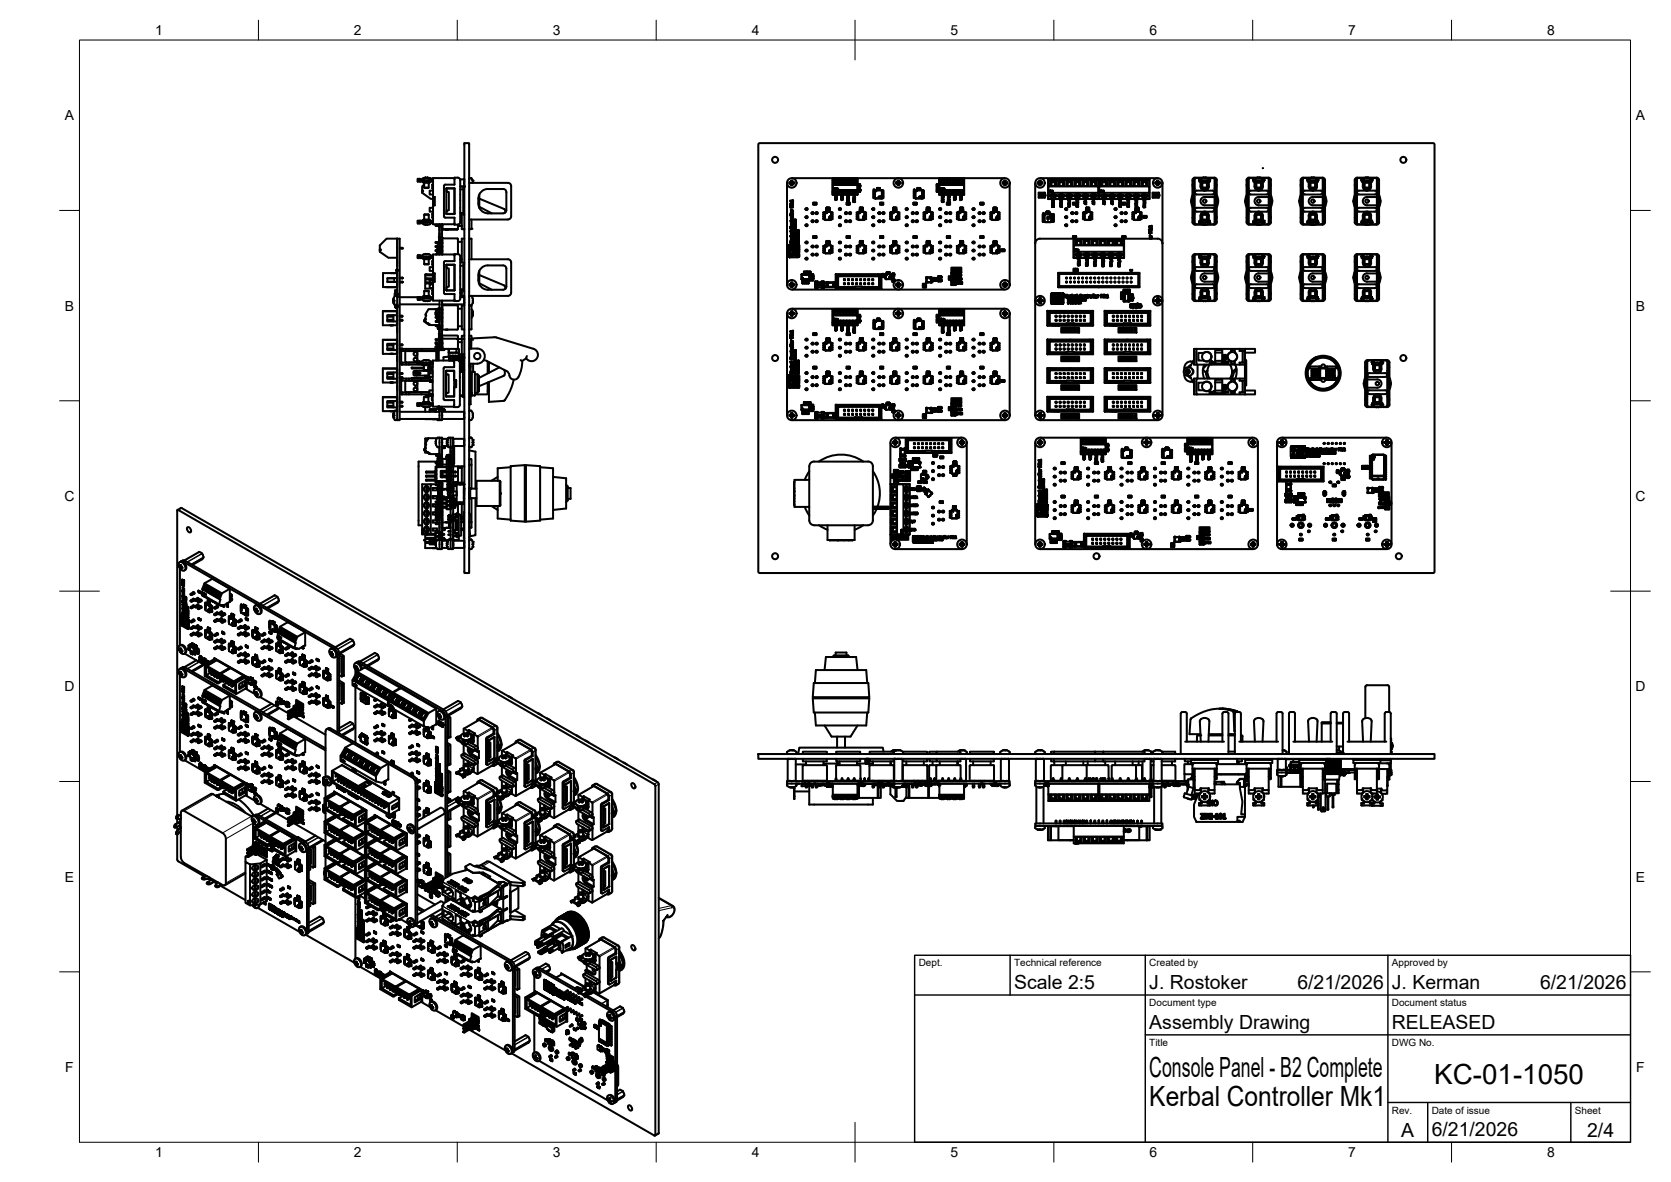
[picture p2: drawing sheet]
<svg xmlns="http://www.w3.org/2000/svg" width="420mm" height="297mm" viewBox="0 0 420 297" stroke-linecap="round" stroke-linejoin="round" font-family="sans-serif">
<defs><g id="words">
<g font-size="7">
<text x="289" y="270.6">Console Panel - B2 Complete</text>
<text x="360.6" y="272.3">KC-01-1050</text>
<text x="289" y="278.1">Kerbal Controller Mk1</text>
</g>
<g font-size="4.9">
<text x="255" y="248.5">Scale 2:5</text>
<text x="289" y="248.5">J. Rostoker</text>
<text x="326.2" y="248.5">6/21/2026</text>
<text x="350" y="248.5">J. Kerman</text>
<text x="387.2" y="248.5">6/21/2026</text>
<text x="289" y="258.6">Assembly Drawing</text>
<text x="350" y="258.6">RELEASED</text>
<text x="352.3" y="285.7">A</text>
<text x="360" y="285.5">6/21/2026</text>
<text x="399.1" y="285.7">2/4</text>
</g>
<g font-size="3.5">
<text x="39" y="8.8">1</text>
<text x="89" y="8.8">2</text>
<text x="139" y="8.8">3</text>
<text x="189" y="8.8">4</text>
<text x="239" y="8.8">5</text>
<text x="289" y="8.8">6</text>
<text x="339" y="8.8">7</text>
<text x="389" y="8.8">8</text>
<text x="16.3" y="30.2">A</text>
<text x="411.3" y="30.2">A</text>
<text x="16.3" y="78">B</text>
<text x="411.3" y="78">B</text>
<text x="16.2" y="125.9">C</text>
<text x="411.2" y="125.9">C</text>
<text x="16.2" y="173.7">D</text>
<text x="411.2" y="173.7">D</text>
<text x="16.3" y="221.6">E</text>
<text x="411.3" y="221.6">E</text>
<text x="16.4" y="269.4">F</text>
<text x="411.4" y="269.4">F</text>
<text x="39" y="290.8">1</text>
<text x="89" y="290.8">2</text>
<text x="139" y="290.8">3</text>
<text x="189" y="290.8">4</text>
<text x="239" y="290.8">5</text>
<text x="289" y="290.8">6</text>
<text x="339" y="290.8">7</text>
<text x="389" y="290.8">8</text>
</g>
<g font-size="2.5">
<text x="231" y="242.9">Dept.</text>
<text x="255" y="242.9">Technical reference</text>
<text x="289" y="242.9">Created by</text>
<text x="350" y="242.9">Approved by</text>
<text x="289" y="252.8">Document type</text>
<text x="350" y="252.8">Document status</text>
<text x="289" y="262.9">Title</text>
<text x="350" y="262.9">DWG No.</text>
<text x="350" y="279.9">Rev.</text>
<text x="360" y="279.9">Date of issue</text>
<text x="396" y="279.9">Sheet</text>
</g>
</g></defs>
<!-- layer: Visible -->
<g fill="none" stroke="#000" stroke-width=".51">
<path d="M116.8 36h1.2v108h-1.2zM190.7 36.1l.3-.1h169.5l.2 .3-.1 107.5-.2 .2-169.6-.1-.1-.2zM99.9 60h.6v45.6h-.6zM99.9 60v4.8M99.9 60h-2.7l-1.7 1.7v1.6l2.2 1.5h2.2M99.9 60h.1M105.1 45.2h.5M105.1 55.9h.5M105.6 44.9l-.6 .1v.6h3.9M105.6 44.9v.1M105.6 45.3h3.3M105.6 45v.6v-.3"/>
<path d="M105.6 55.8h3.3M105.6 55.9h.1M105.6 55.6v.5M105.6 56.1v.1M105.8 55.8l.5 .4 .7 .3M105.8 45.2v.1M106.2 47.9v.3M106.3 45.6l.2 .3M106.4 55.3l-.1 .1M106.4 55.3h.1M106.4 55.3h1.7M106.5 45.9h1.4"/>
<path d="M106.7 47.1h1.1M106.7 54h1.1M106.7 54l.1-.1 1 .1M106.7 46.3l-.5 .5v1.7l2.1 1.5h.6M106.7 45.9v1.2M106.7 54v1.2M107 44.6l-.7 .2-.4 .4M107.1 44.6h.1M107.1 56.5h.1M107.1 44.6h.3M107.1 56.4v.1M107.4 56.4v.1"/>
<path d="M107.4 56.3h-.3M107.4 44.6h.1M107.4 56.5h.1M107.5 44.6h.1M107.5 56.5h.1M107.5 44.6l1.1 .6M107.8 45.9v1.2l-.1 .2-1-.2M107.8 54v1.2M108.1 55.3l.1 .1M108.1 55.3h.1M108.2 45.6l-.3 .3M108.2 44.9h.7"/>
<path d="M108.6 55.8l-.4 .4-.7 .3M108.6 45.2h.3M108.6 45.2v.1M108.7 46.4v.9M108.7 47.3h.1M108.7 47.4h.2M108.7 53.7h.2M108.7 54.7h.2M108.7 46.4h.2M108.7 53.7v1M108.9 55.5h-3.9v.6l.6 .1M108.9 45.3h.1"/>
<path d="M108.9 45.6h.1M108.9 49.5v6.9l5.4-.1M108.9 52.2h-.9v1h.9M108.9 47.9h-.9v1h.9M108.9 55.4h.1M108.9 55.8h.1M109.3 49.5v2.1h-.4M109.5 56.7h1h-.8M109.5 56.5h.2v.2h-.2zM109.7 56.5h.8v-.1v7.6v-.3M110.4 59.7h.1M110.5 59.5v.5"/>
<path d="M110.5 59v.4M110.5 57.2v1.6M110.5 57.2h.1M110.5 58.9h.1M110.5 59.5h-.1l.1 .2-.1-.2M111.1 57.7v-1.3v7.6v-4.1l4 .1v3.9M111.1 59.5v.3M111.1 56.7h.1M111.1 56.5h.1M111.2 56.4l-.1 .8M112.1 57.6h.5M112.1 57.6h.1"/>
<path d="M112.2 57.6h.1M112.2 47.4v6.3M112.2 53.7l.1 .1M112.3 47.3h1.9M112.3 53.8h1.9M112.3 47.3h-.1M112.3 47.4v.8l.6 .1v4.5l-.6 .1v.8h1.9M112.5 57.6h.1M114.2 56.1h.1M114.2 47.3v6.5M114.2 47.4h.1M114.3 46.4h-2.4l-.2 .2-.1 7.8 .3 .3h2.4v1.8l.8-.1 .4-.1 .2-.5v-10.5l-.2-.5-1.2-.2v1.8"/>
<path d="M114.3 53.7h-.1M114.3 45h-.1M114.3 44.8h-5.4v4.7h.4M115 57.6h-3.9M115.1 57.4l-.1 .2M115.1 56.5v1l-.1 .1M115.1 56.8h1M115.7 45.1h1.1M115.7 46.9h1.1M115.7 47.6h.8M115.7 53.5h.8M116.1 53.5v4.1h.7h-.7"/>
<path d="M116.7 45.1v1.8M116.8 47.1h-.3v6.9h.3M116.8 60h-.7v6h.7M118 46h9.7a.79 .79 0 0 1 .8 .8v7.6a.79 .79 0 0 1-.8 .7M118 60h.6v5.2M118 55.2h9.7M118.5 44.8l.4 1M118.5 44.8l-.5 .1M118.6 57.5l-.6 .1M118.6 55.2v2.3M118.9 45.8v.2M118.9 45.8h.1"/>
<path d="M120.3 49.9v1.3M120.5 48.9v3.4M120.5 49.9l6.4 2.8M120.5 52l3.2 1.6M122.7 47.5h3.8M122.7 47.5a2.4 2.4 0 0 0-2.4 2.4M126.5 47.5a.79 .79 0 0 1 .8 .8v4.5a.79 .79 0 0 1-.8 .8h-3.8a2.44 2.44 0 0 1-2.4-2.4M126.9 52.7l.1 .7M197.9 46.1v25.4M198.5 45.8v.3h.2M198.5 45.8l.2 .1M198.5 46.1h.3"/>
<path d="M198.6 58.1l.8 .1zM198.6 54l.8 .1zM198.6 53.7l.8 .1zM198.7 51.5h.7l-.6 .1 .4 .2-.4 .3h.6h-.7l.4-.3zM198.7 50.4h.6l.1-.1v.4l-.1-.2h-.5v.2zM198.7 46.1l.3 .2M198.7 57h.1v.3l.2 .2 .3-.2v-.3v.5h-.5zM198.7 45.9v.2M198.8 45.8v.1M198.8 45.8h-.3M198.8 46.1l.1 .2M198.9 58.4l.5-.1v.4l-.2 .1-.2-.4-.1 .4z"/>
<path d="M198.9 59h.4l.1 .4h-.8l.3-.1zM198.9 53.2l.2-.1 .1 .4 .1-.4 .1 .3-.4 .2zM198.9 55.3v.2h.4l.1-.2v.2l-.7 .1zM198.9 59.5l.1 .3h.4h-.5zM198.9 55.8l.5-.1-.5 .2 .1 .2 .4 .1h-.5zM198.9 54.8l.1 .3 .4 .1h-.5zM198.9 52.6l.1 .3h.4h-.5zM198.9 50.8l.2 .3 .3-.3-.2 .3 .2 .2h-.8l.5-.1zM198.9 45.8h.1M198.9 45.8h-.1M198.9 45.7h.1M198.9 46.1v.1"/>
<path d="M198.9 46.3v.2M198.9 46.5h.3M198.9 45.4h.3M198.9 45.7v.1M198.9 59.1l.4-.1v.3h-.3zM199 53.2l.1 .3zM199 46.3l-.1 .2M199 45.6l-.1-.2v.3M199 45.6l-.3 .3M199 46.3h-.1M199.1 58.4l.2 .1v.2zM199.2 46.3l.1-.2-.1 .2"/>
<path d="M199.2 45.7l.1 .1M199.2 45.6h-.2M199.2 46.3h-.2M199.2 44.8h26.6M199.2 46.1l.1 .1M199.2 46.3v.2v-.2M199.2 45.7v-.3l.1 .4M199.3 45.8h.1M199.3 45.9h.1M199.3 46.1h.1M199.4 45.8h-.2M199.4 45.8h.2"/>
<path d="M199.4 45.9v.2M199.6 45.8l-.2 .1M199.6 46.1h-.2M199.6 45.8v.3h-.2M199.7 57.7h.4l.1 .2-.3 .1zM199.7 57.2h.4zM199.7 58.5h.4h-.3l.2 .1-.2 .2 .3 .1h-.4l.2-.2zM199.7 56.1l.4 .3-.4 .1 .4-.2zM199.7 55.8l.4 .2v-.2v.3l-.2-.3-.2 .2zM199.7 55.3h.4l-.2 .1zM199.8 57.3h.3l.1 .2-.4 .1 .3-.1zM199.8 56.8h.2v.2l.1-.2 .1 .1-.3 .2z"/>
<path d="M199.8 59.2h.3l-.2 .1 .2 .2h-.3zM199.9 57.8l.2 .1zM199.9 56.8v.2zM200.1 55.6h.1M200.4 59l.2 .2 .1-.2 .2 .2-.3 .1zM200.4 58.2h.4l.1 .2h-.5zM200.4 57.9l.5-.2-.2 .3 .2 .1h-.5zM200.4 59.4l.4 .2 .1-.2v.3l-.3-.3-.2 .3zM200.5 59.8l.4 .1-.3 .1zM200.5 57.9l.2 .1zM200.6 58.8h.1M200.9 58.8h.1"/>
<path d="M202.6 52.4h.4v.2h-.4zM202.6 54.5h.4v.2h-.4zM202.6 56.5h.3v.2h-.3v-.2v.2M202.6 52.4v.2M202.6 54.5v.2M202.9 56.5v.2M202.9 52.4v.2M202.9 54.5v.2M204.1 53.5h.4v.2h-.4zM204.1 55.5h.4v.2h-.4zM204.2 53.5v.2M204.2 55.5v.2"/>
<path d="M204.4 53.5v.2M204.4 55.5v.2M204.5 59.4v.4M204.5 59.8h.1M204.5 50.9h.3l-.3 .1v.3l.3 .1h-.3zM204.5 59.3l.3 .1h-.3v.3l.3 .1h-.3M204.5 59.3v.1M204.7 59.5v.2M204.7 51.3v-.2h.4l-.1 .2M204.7 51.3h.1M204.7 59.7h.1M204.7 59.5h.3"/>
<path d="M204.7 59.5h.1M204.8 59.7h.2v-.2h-.2v.2h.2M204.8 51.3h.2v-.2h-.2v.2h.2M204.8 59.7h.1M204.8 51.3h.1M204.9 59.7h.1M204.9 51.3h.1M204.9 50.9h.4v.5h-.4l.3-.1v-.3zM205 59.7h.1M205 51.3h.1M205 59.5v.2M205 59.5h.1"/>
<path d="M205.1 55.5l.1 .2zM205.1 53.5h.4v.2h-.4zM205.2 55.7h.3v-.2v.2M205.2 53.5v.2M205.2 55.5h.3M205.3 59.4l-.4-.1 .3 .1v.3l-.2 .1h.3v-.4M205.5 53.5v.2M207.2 54.9v.2h-.2v-.2h.4M207.2 55.1h.2M207.2 54.4v.2h-.2v-.2h.4M207.2 54.6h.2M207.2 53.9v.2h-.2v-.2h.4"/>
<path d="M207.2 54.1h.2M207.2 53.4v.2h-.2v-.2h.4v1.7M207.2 53.6h.2M207.5 55.2h.1M207.5 53.3h1.5M207.5 53.3h-.1M207.5 53.2v.1M207.5 53.2h.5M207.5 55.2l.1 .1M207.6 55.3h1.2M207.8 53.1h.3M207.8 52.2v.3"/>
<path d="M207.8 52.5l.1 .1M207.8 52.5h.1M207.8 52.2h.1M207.9 52.5h.1M207.9 52.2v.3M207.9 52.2h.1M207.9 52.2h.2M207.9 52.6h.2M207.9 52.1l-.1 .1M207.9 52.1h.1M207.9 52.6h.1M208 53.2v.1"/>
<path d="M208 53v-.2h.4l-.1 .2M208 52.8h.1M208 53h.3M208.1 52.3v.2M208.1 52.5l-.1-.2h.4l-.1 .2M208.1 52.5h.1M208.1 52.8h.2v.2h-.2zM208.1 52.5h.2M208.1 53h-.1M208.1 52.7h-.3v.4h.3M208.1 52.7h-.3v.4M208.1 52.8h.1"/>
<path d="M208.1 52.5v.1M208.1 52.1v.1M208.1 53.1h.1M208.1 52.6v.1M208.2 52.5h.1M208.2 52.8h.1M208.3 52.2h.2M208.3 52.1l.2 .1M208.3 52.5h.1M208.3 52.8h.1M208.3 53h.1M208.3 52.3v.2"/>
<path d="M208.4 53.2h.4M208.4 53.2v.1M208.5 52.6h-.3h.3M208.5 52.6h.1M208.5 52.1l.1 .1M208.5 52.5h.1M208.5 52.2h.1M208.5 52.2v.3M208.6 52.7h-.4h.3v.4h-.3h.4M208.6 52.2v.3M208.6 52.6v.1M208.6 52.2h.1"/>
<path d="M208.6 52.5l-.1 .1M208.6 52.5h.1M208.6 54.8h.1M208.6 52.7v.4M208.6 53.1h.1M208.6 54.7h.1M208.6 54.9h.1M208.6 54.9v.1M208.6 55h.1M208.6 54.5h.1M208.6 54.6h.1M208.6 54.4h.1"/>
<path d="M208.6 54.6l.1 .1M208.7 54.7l-.1 .1M208.7 54.5h-.1M208.7 54.8h.1M208.7 54.9h.1M208.7 54.7h.1M208.7 55h.1M208.7 54.6v.1M208.7 54.5h.1M208.7 54.5l-.1 .1M208.7 54.8v.1M208.7 54.4h-.1"/>
<path d="M208.7 54.7v.1M208.7 54.4v.1M208.7 54.5l.1 .1M208.8 54.6h-.1M208.8 54.5v.1M208.8 55.2v.1M208.8 53.2v.1M209 54.9h.4v.2h-.2v-.2M209 55.1h.2M209 54.4h.4v.2h-.2v-.2M209 54.6h.2M209 53.9h.4v.2h-.2v-.2"/>
<path d="M209 54.1h.2M209 53.6h.2M209.2 53.4v.2h.2v-.2l-.4-.1-.1 1.9h-1.4M209.4 48.1v.3M209.4 46.5h6.2v1.3h-6.2zM209.4 48.5v.4h6.2v-.4M209.4 46.5v-.2h6.2v.2M209.4 46.3v-1.4h6.2v1.4M209.4 47.8v.3M209.6 47.3h.1M209.6 47.4h.1M209.7 45v1.2h1.1v-1.2"/>
<path d="M209.7 47.4h.1M209.7 48.2l.2-.1a.67 .67 0 0 1 .9 .3 .7 .7 0 0 1-1.2 0zM209.7 47.3v.1M209.8 47.5h.1M209.7 47.5h.1M209.7 47.3h.1M209.8 47.3v.1M209.8 47.4h.1M209.8 45.3l-.1-.3h1.1l-.2 .3h-.8v.9M209.8 45.8h.8M209.8 45.4h.8M209.8 47.3l.1 .1"/>
<path d="M209.8 47.3h.1M209.9 47.3h-.1M209.9 47.3v.1M209.9 47.5h.1M209.9 47.3h.1M209.9 47.9v-.1l-.5 .3M209.9 47.4h.1M209.9 47.9h.6M209.9 47.9l-.5 .3v.2l.3 .4 .6 .1 .7-.3 .7 .3 .8-.3M210 47.4h.1M210 47.3v.1M210 47.5h.1"/>
<path d="M210 47.5h-.1M210 47.3h.1M210 49.9l.4 .3-.4 .1 .4-.2zM210 49.5l.1 .3 .3-.1v-.2v.3h-.4zM210 49.1l.1 .3 .3-.1v-.2v.3h-.3zM210.1 47.4l.2 .2M210.2 47.4h.3M210.2 47.3v.2l.3-.1h-.3l.2-.1 .1 .2M210.2 47.3l-.1 .1M210.2 47.4h.1M210.3 48.1l-.6 .1M210.4 47.3h.1"/>
<path d="M210.4 47.4h.1M210.4 47.5h-.1M210.4 47.5h.1M210.5 48.1l-.8 .3M210.5 47.9v-.1l.5 .2 .4-.2v.1M210.5 47.9l.5 .3M210.6 48.1l-.9 .3M210.6 45.3v.9M210.8 48.2l-.5 .3-.6-.2M211 48v.2M211 52.4h.4v.2h-.4zM211 54.5h.4v.2h-.4z"/>
<path d="M211 56.5h.3v.2h-.3v-.2v.2M211 52.4v.2M211 54.5v.2M211.2 45v1.2h1.1v-1.2M211.2 48.2l.2-.1a.67 .67 0 0 1 .9 .3 .7 .7 0 0 1-1.2 0zM211.3 45.3l-.1-.3h1.1l-.1 .3h-.9v.9M211.3 45.8h.9M211.3 45.4h.9M211.3 56.5v.2M211.3 52.4v.2M211.3 54.5v.2M211.4 47.9h.6"/>
<path d="M211.4 47.9l-.4 .3M211.5 49.9l.4 .3-.4 .1 .4-.2zM211.5 49.5l.1 .3 .3-.1v-.2v.3h-.3zM211.5 49.1l.1 .3 .3-.1v-.2v.3h-.3zM211.9 48.1l-.6 .1M212 48.1l-.7 .3M212 47.9l.1-.1 .4 .2M212.1 47.9l.4 .3M212.1 48.1l-.8 .3M212.2 45.3v.9M212.3 48.2l-.5 .3-.5-.2M212.5 53.5h.4v.2h-.4z"/>
<path d="M212.5 55.5h.4v.2h-.4zM212.6 53.5v.2M212.6 55.5v.2M212.7 45h1.1v1.2h-1.1zM212.7 45l.1 .3M212.7 48.2l.3-.1a.67 .67 0 0 1 .9 .3 .7 .7 0 0 1-1.2 0zM212.8 45.8h.9M212.8 45.4h.9M212.9 53.5v.2M212.9 55.5v.2M212.9 59.4v.4h.3M212.9 47.8v.1h.7"/>
<path d="M212.9 47.8l-.4 .2M212.9 47.9l-.4 .3v-.2M213 49.1l.1 .2 .3-.2 .1 .3-.1-.2-.4 .1zM213 50.5l.2 .2 .2-.2 .1 .3-.1-.3-.3 .3zM213 49.6l.5-.1v.2h-.4zM213 49.9l.5 .1-.4 .1 .4 .2-.5 .1 .4-.2h-.4l.4-.2zM213.1 51.1h.4v.2h-.4zM213.1 59.5v.2h.4l-.1-.2M213.1 59.5h.3v.2h-.3zM213.1 51.1h.3v.2h-.3zM213.1 51.3h.2M213.1 59.5h.1"/>
<path d="M213.1 59.7h.1M213.1 59.5h.3M213.2 50.9l-.3 .1v.4h.3M213.2 51h-.3v.3h.3M213.2 59.4h-.3v.3h.3M213.2 59.3l-.3 .1M213.2 59.7h.1M213.2 51.3v.1M213.2 50.9v.1M213.2 59.7v.1M213.2 59.3v.1M213.3 59.7h.1"/>
<path d="M213.3 51.3h.1M213.4 48.1l-.6 .1M213.4 51.3h.1M213.4 59.7h.1M213.4 59.5h.1M213.5 48.1l-.7 .3M213.5 55.5l.1 .2zM213.5 53.5h.4v.2h-.4zM213.6 47.9v-.1l.4 .2 .5-.2v.1M213.6 55.7h.3v-.2v.2M213.6 53.5v.2M213.6 55.5h.3"/>
<path d="M213.6 47.9l.4 .3M213.7 48.1l-.9 .3M213.7 45.3h-.9v.9M213.7 51v.4M213.7 59.4v.4M213.7 59.8h.1M213.7 51h-.4h.3v.3l-.3 .1h.4M213.7 59.4h-.4h.3v.3l-.3 .1h.4M213.8 45l-.1 1.2M213.8 48.2l-.4 .3-.6-.2M213.9 53.5v.2M214 48v.2"/>
<path d="M214.2 45h1.1v1.2h-1.1zM214.2 45l.2 1.2M214.3 48.2l.2-.1a.67 .67 0 0 1 .9 .3 .7 .7 0 0 1-1.2 0zM214.3 48.2h.1M214.4 45.3h.8M214.4 45.8h.8M214.4 45.4h.8M214.5 47.9h.6v-.1l.5 .3M214.5 47.9l-.5 .3M214.6 50.5l.1 .2 .2-.2 .1 .3-.1-.3-.3 .3zM214.6 49.6l.4-.1v.2zM214.6 49.1l.4 .1-.2 .2z"/>
<path d="M214.6 49.9l.4 .1-.3 .1 .3 .2-.4 .1 .3-.2h-.3l.3-.2zM214.6 49.2h.2v.2zM214.9 48.1l-.6 .1M215 48.1l-.7 .3M215.1 47.9l.5 .3M215.2 48.1l-.9 .3M215.3 48.2l-.4 .3-.6-.2M215.3 45l-.1 1.2M215.6 54.9v.2h-.2v-.2h.4M215.6 55.1h.2M215.6 54.4v.2h-.2v-.2h.4M215.6 54.6h.2"/>
<path d="M215.6 53.9v.2h-.2v-.2h.4M215.6 54.1h.2M215.6 53.4v.2h-.2v-.2h.4M215.6 53.6h.2M215.6 47.8v.7M215.6 48.5l-.4 .3-.7 .1a.58 .58 0 0 0-.9-.1h-.6l-.5-.2M215.6 44.9v4M215.6 44.9h-6.2l-.1 4h6.3M215.8 53.3v1.8M215.8 55.1l.1 .1M215.8 46.6h.1M215.8 46.3h.4l.1 .3"/>
<path d="M215.8 46.3v.3M215.9 46.6v-.2h.3v.2M215.9 55.2h1.3M215.9 53.3h-.1M215.9 55.2l.1 .1M215.9 46.5h.2v.4h-.2zM215.9 46.6v.1M215.9 46.7h.1M215.9 46.8h.1M215.9 47.7v.2M215.9 53.2v.1M215.9 46.6h.1"/>
<path d="M215.9 47.7h.1M215.9 47.7l.2-.1v.4l-.2-.1M215.9 47.7h.2v.2h-.2zM215.9 46.6h.2v.2h-.2zM215.9 47.9h.1M216 55.3h1.2M216.1 47.7h.1M216.1 47.9h.1M216.1 47.8v.1M216.1 47.8h.1M216.1 47.7v.1M216.2 52.7v.4"/>
<path d="M216.2 53.1h.1M216.2 52.7h.3h-.3v.4h.3h-.3M216.2 46.8v.3h-.3l-.1-.3v.3h.4M216.2 47.9v.3h-.3l-.1-.3v.3h.4M216.2 52.2v.3M216.2 52.5h.1M216.2 52.5l.1 .1M216.2 52.2h.1M216.2 52.6v.1M216.2 46.6h.1M216.2 46.3h.1M216.3 52.5h.1"/>
<path d="M216.3 47.4v.3M216.3 52.2v.3M216.3 52.2h.1M216.3 52.6h.2h-.2M216.3 46.8v.3M216.3 47.4h-.5v.3l.1-.2h.3v.2M216.3 47.9v.3M216.3 52.2h.2M216.3 47.1h-.1M216.3 48.2h-.1M216.3 52.1l-.1 .1M216.3 52.1h.1"/>
<path d="M216.3 52.6h.1M216.3 53.2h-.4M216.3 53.2h.1M216.4 53.2v.1M216.5 53l-.1-.2h.4l-.1 .2M216.5 52.8h.1M216.5 53h.2M216.5 52.3v.2M216.5 52.5h.1M216.5 52.8h.2v.2h-.2zM216.5 52.5h.2M216.5 53h.1"/>
<path d="M216.5 52.1l-.2 .1M216.6 52.8h.1M216.6 52.5h.1M216.7 52.2h.2v.3M216.7 52.1l.2 .1M216.7 52.5h.1M216.7 53h.1M216.7 52.8h.1M216.7 52.3v.2M216.8 52.3h-.4l.1 .2M216.8 52.3v.2M216.8 53.2v.1"/>
<path d="M216.8 53.2h.4l-1.4 .1M216.8 53.2h.1M216.9 52.6h-.3h.3M216.9 52.6h.1M216.9 52.1l.1 .1M216.9 52.5h.1M216.9 52.2h.1M217 52.7h-.4h.3v.4h-.2h.3M217 52.2v.3M217 52.6v.1M217 52.2h.1M217 52.5l-.1 .1"/>
<path d="M217 52.5h.1M217 52.7v.4M217 54.8v.1M217 54.7h.1M217 54.8h.1M217 54.9h.1M217 54.9v.1M217 55h.1M217 54.5h.1M217 54.6h.1M217 54.7v.1M217.1 54.7l-.1 .1"/>
<path d="M217.1 54.5h.1M217.1 54.9h.1M217.1 54.7h.1M217.1 54.8h.1M217.1 54.8v.1M217.1 55h.1M217.1 54.5l-.1 .1M217.1 54.4h-.1M217.1 54.4v.1M217.2 54.5v.1M217.2 54.8l-.1 .1M217.2 54.6h-.2"/>
<path d="M217.2 53.2v.1M217.3 53.3h.1M217.4 54.9h.4v.2h-.2v-.2M217.4 55.1h.2M217.4 54.4h.4v.2h-.2v-.2M217.4 54.6h.2M217.4 53.9h.4v.2h-.2v-.2M217.4 54.1h.2M217.4 53.6h.2M217.6 53.4v.2h.2v-.2l-.4-.1-.1 1.9M219.4 52.4h.4v.2h-.4zM219.4 54.5h.4v.2h-.4z"/>
<path d="M219.4 56.5h.3v.2h-.3v-.2v.2M219.4 52.4v.2M219.4 54.5v.2M219.7 56.5v.2M220 47.9h-.4l.4 .1M220 48.1h-.4l.4 .1M220 48.4h-.4l.4 .1M220 48.6h-.4l.4 .2M220 48.9h-.4l.4 .1M220 49.2h-.4l.4 .1M220 49.4h-.4l.4 .1M220 49.8h1.7"/>
<path d="M220.1 47.8h.1M220.1 49.8v.1M220.1 49.9h1.5M220.2 47.8h1.4M220.2 47.8h-.1M220.5 47.3v.3M220.5 47.6h.1M220.5 47.6l.1 .1M220.5 47.3h.1M220.6 47.6h.1M220.6 47.3h.1M220.6 47.6l.2 .1h-.2"/>
<path d="M220.6 47.2l.2 .1h-.2M220.6 47.2l-.1 .1M220.6 47.2h.1M220.6 47.7h.1M220.7 47.4h.1M220.7 47.4v.2M220.7 47.6h.3M220.7 47.4h.3v.1M220.8 47.4v.1M220.8 47.6h.1M220.9 53.5h.4v.2h-.4zM220.9 55.5h.4v.2h-.4z"/>
<path d="M220.9 49.5l.1 .1M221 49.5h-.1M221 49.5v.1M221 53.5v.2M221 55.5v.2M221 49.5h.1M221 49.6h.1M221 49.5l.1 .1M221.1 49.4h.1M221.1 47.4v.2M221.1 49.4l.1 .1M221.1 47.6l-.2 .1h.2"/>
<path d="M221.2 47.7h.1M221.2 47.6h.1M221.2 49.6h-.1M221.2 49.5v.1M221.2 47.3v.3M221.2 47.3h.1M221.2 49.5h.1M221.2 49.6h.1M221.3 47.3h.1M221.3 47.3h-.4h.3M221.3 47.6l-.1 .1M221.3 47.6h.1"/>
<path d="M221.3 49.5h.1M221.3 49.5h-.1M221.3 49.5v.1M221.3 49.6h.1M221.3 49.4h.1M221.3 59.8h.1M221.3 59.4v.4M221.3 50.9l.3 .1h-.3v.3l.3 .1h-.3M221.3 50.9v.5M221.3 59.3h.3l-.3 .1v.3l.3 .1h-.3M221.4 49.4h.1M221.4 49.6h.1"/>
<path d="M221.4 49.5h.1M221.4 49.5h-.1M221.4 49.5v.1M221.5 51.1h.4v.2h-.4zM221.5 49.6h.1M221.5 49.5h.1M221.6 59.5l-.1 .2h.4l-.1-.2M221.6 51.1h.2v.2h-.2zM221.6 59.5h.2v.2h-.2zM221.6 51.3h.1M221.6 59.5h.1M221.6 59.7h.1"/>
<path d="M221.6 59.5h.2M221.6 47.8h.1M221.6 49.8v.1M221.7 51.3h.1M221.7 59.7h.1M221.7 47.8l-1.7 .1v1.9h-.4l.4-.1M221.7 49.5h.1M221.7 47.9h.1M221.7 48.9h.1M221.7 48.2h.1M221.7 48.1h.1M221.7 48.4h.1"/>
<path d="M221.7 47.9v1.9M221.7 48h.1M221.7 48.5h.1M221.7 48.8h.1M221.7 48.6h.1M221.7 49h.1M221.7 49.3h.1M221.7 49.2h.1M221.7 49.4h.1M221.7 49.8h.1M221.7 49.7h.1M221.8 50.9h.3v.5h-.3l.2-.1v-.3z"/>
<path d="M221.8 48h.1M221.8 47.9h.1M221.8 48.2h.1M221.8 48.1h.1M221.8 48.5h.1M221.8 48.4h.1M221.8 48.8h.1M221.8 48.6h.1M221.8 49h.1M221.8 48.9h.1M221.8 49.3h.1M221.8 49.2h.1"/>
<path d="M221.8 49.5h.1M221.8 49.4h.1M221.8 49.8h.1M221.8 49.7h.1M221.8 51.3h.1M221.8 59.7h.1M221.8 59.5h.1M221.9 49.5h.1M221.9 47.9h.1M221.9 48.9h.1M221.9 48.2h.1M221.9 48.1h.1"/>
<path d="M221.9 48.4h.1M221.9 48h.1M221.9 48.5h.1M221.9 48.8h.1M221.9 48.6h.1M221.9 49h.1M221.9 49.3h.1M221.9 49.2h.1M221.9 49.4h.1M221.9 49.8h.1M221.9 49.7h.1M221.9 47.9h.2l-.2 .1"/>
<path d="M221.9 48.1h.2l-.2 .1M221.9 48.4h.2l-.2 .1M221.9 48.6h.2l-.2 .2M221.9 48.9h.2l-.2 .1M221.9 49.2h.2l-.2 .1M221.9 49.4h.2l-.2 .1M221.9 49.7h.2l-.2 .1M221.9 55.5l.1 .2zM221.9 53.5h.4v.2h-.4zM222 55.7h.3v-.2v.2M222 53.5v.2M222 55.5h.3"/>
<path d="M222.1 59.3l-.4 .1h.3v.3l-.2 .1h.3M222.1 59.3v.1M222.1 59.4v.4M222.1 59.8h.1M222.3 53.5v.2M224 54.9v.2h-.2v-.2h.4M224 55.1h.2M224 54.4v.2h-.2v-.2h.4M224 54.6h.2M224 53.9v.2h-.2v-.2h.4M224 54.1h.2M224 53.4v.2h-.2v-.2h.4"/>
<path d="M224 53.6h.2M224.2 53.3v1.8M224.2 53.3h1.6M224.2 55.1l.1 .1M224.3 53.3h-.1M224.3 55.2l.1 .1M224.3 53.2v.1M224.3 53.2h.5M224.4 55.3h1.2M224.6 52.7v.4M224.6 53.1h.1M224.6 52.7h.3h-.3v.4h.3h-.3"/>
<path d="M224.6 52.2v.3M224.6 52.5h.1M224.6 52.5l.1 .1M224.6 52.2h.1M224.6 52.6v.1M224.7 52.5h.1M224.7 52.2v.3M224.7 52.2h.1M224.7 52.6h.2h-.2M224.7 52.2h.2M224.7 52.1l-.1 .1M224.7 52.1h.1"/>
<path d="M224.7 52.6h.1M224.8 53.2v.1M224.9 52.8v.2M224.9 52.8h.2v.2h-.2v-.2h.2M224.9 52.8h.1M224.9 53h.1M224.9 53h.2M224.9 52.3v.2M224.9 52.5h.1M224.9 52.5h.2M224.9 52.1l-.2 .1M224.9 52.8h.2"/>
<path d="M225 52.5h.1M225.1 52.7h.2v.4h-.2M225.1 52.2h.2M225.1 53.1h.3M225.1 52.7h.3M225.1 52.6h.2M225.1 52.6v.1M225.1 53.1h.1M225.1 52.1v.1M225.1 52.5v.1M225.1 52.3v.2M225.1 52.3h-.3l.1 .2"/>
<path d="M225.1 52.5h.1M225.1 52.8v.2M225.1 53h.1M225.1 52.8h.1M225.2 53.2v.1M225.3 52.6h.1M225.3 52.1l.1 .1M225.3 52.5h.1M225.3 52.2h.1M225.3 52.2v.3M225.3 46.1h.3M225.4 52.2h.1"/>
<path d="M225.4 52.5h.1M225.4 52.2v.3M225.4 52.6v.1M225.4 52.5l-.1 .1M225.4 54.9h.1M225.4 52.7v.4M225.4 53.1h.1M225.4 54.7h.1M225.4 54.8h.1M225.4 55h.1M225.4 54.5h.1M225.4 54.6h.1"/>
<path d="M225.4 54.7v.1M225.5 54.5h.1M225.4 54.4h.1M225.5 54.9h-.1M225.5 54.7l-.1 .1M225.5 54.9h.1M225.5 54.7h.1M225.5 54.8h.1M225.5 54.8v.1M225.5 55h.1M225.5 54.8l.1 .1M225.6 54.9h.1"/>
<path d="M225.5 54.6h-.1M225.5 54.5l-.1 .1M225.5 45.9v.2M225.5 54.4h-.1M225.5 54.7l.1 .1M225.6 54.5h.1M225.5 54.4l.1 .1M225.6 54.8l-.1 .1M225.6 54.8h.1M225.6 54.6h-.1M225.6 53.2h-.4M225.6 45.8v.1"/>
<path d="M225.6 53.2h.1M225.6 46.1l.1 .2M225.6 53.2v.1M225.6 55.3h.1M225.7 45.8h.1M225.7 45.8h-.4M225.7 45.7h.1M225.7 46.5h.3M225.7 45.4h.3M225.7 45.7v.1M225.7 46.1v.1M225.7 46.3l.1 .2"/>
<path d="M225.8 54.9h.4v.2h-.2v-.2M225.8 55.1h.2M225.8 54.4h.4v.2h-.2v-.2M225.8 54.6h.2M225.8 53.9h.4v.2h-.2v-.2M225.8 54.1h.2M225.8 53.6h.2M225.8 46.3l-.1 .2M225.8 45.6l-.1 .2h-.4v.2v.1h.4l.1 .2M225.8 45.6v-.2l-.1 .3M225.8 46.3h-.1M226 46.3v.2"/>
<path d="M226 45.7l.1 .1M226 46.3h.1M226 45.6h-.2M226 46.3h-.2M226 53.4v.2h.2v-.2l-.4-.1-.1 1.9h-1.4M226 44.8h26.6M226 46.1l.1 .1M226 45.7l.2 .1M226 45.4v.3zM226.1 46.2l-.1 .1M226.1 46.2l.1-.1-.2 .2M226.2 45.8h-.2"/>
<path d="M226.2 45.9h.1M226.2 45.8h.2M226.2 46.1h.2M226.2 45.9v.2M226.4 45.8l-.2 .1M226.4 45.8v.3h-.2M227.8 52.4h.4v.2h-.4zM227.8 54.5h.4v.2h-.4zM227.8 56.5h.3v.2h-.3v-.2v.2M227.8 52.4v.2M227.8 54.5v.2M228.1 56.5v.2"/>
<path d="M228.1 52.4v.2M228.1 54.5v.2M229.3 53.5h.4v.2h-.4zM229.3 55.5h.4v.2h-.4zM229.4 53.5v.2M229.4 55.5v.2M229.7 53.5v.2M229.7 55.5v.2M229.7 59.8h.1M229.7 59.4v.4M229.7 50.9h.3l-.3 .1v.3l.3 .1h-.3zM229.7 59.3l.3 .1h-.3v.3l.3 .1h-.3"/>
<path d="M229.7 59.3v.1M230 51.3l-.1-.2h.4l-.1 .2M230 59.5v.2M230 51.3h.2v-.2h-.2v.2h.2M230 59.7h.2v-.2h-.2v.2h.2M230 51.3h.1M230 59.5h.1M230 59.7h.1M230 59.5h.2M230.1 51.3h.1M230.1 59.7h.1M230.1 47.9h-.4l.4 .1"/>
<path d="M230.1 48.1h-.4l.4 .1M230.1 48.4h-.4l.4 .1M230.1 48.6h-.4l.4 .2M230.1 48.9h-.4l.4 .1M230.1 49.2h-.4l.4 .1M230.1 49.4h-.4l.4 .1M230.1 47.9v1.9h-.4l.4-.1M230.2 50.9h.3v.5h-.3l.2-.1v-.3zM230.2 47.8l1.7 .1v1.9h.2M230.2 49.8h1.7M230.2 59.5v.2M230.2 51.3h.1"/>
<path d="M230.2 59.5h.1M230.2 59.7h.1M230.3 47.8h.1M230.3 49.8v.1M230.3 49.9h1.4M230.3 47.8h1.4M230.3 55.5l.1 .2zM230.3 53.5h.4v.2h-.4zM230.4 53.5v.2M230.4 55.5h.3M230.5 59.4l-.3-.1 .2 .1v.3l-.2 .1h.3v-.4M230.6 47.3v.3"/>
<path d="M230.7 47.6h.1M230.7 47.6v.1M230.7 47.3h.1M230.7 47.3v.3M230.7 55.5v.2h-.3M230.7 55.5v.2M230.7 47.6l.3 .1h-.3M230.7 47.2l.3 .1h-.3M230.7 47.2v.1M230.7 47.2h.1M230.7 47.7h.1M230.8 47.4v.2h.4v-.2"/>
<path d="M230.8 47.4h.3M230.9 47.4v.1M230.9 47.6h.1M231 47.6h.1M231.1 47.2l.3 .1M231.1 47.3h.3M231.1 47.6h.2M231.1 47.7h.2M231.1 47.2v.1M231.1 47.6v.1M231.1 49.5v.1M231.1 47.4h.1"/>
<path d="M231.1 47.6h.1M231.1 49.5h.1M231.2 49.6h.1M231.2 47.4v.1M231.2 49.5h-.1M231.2 49.5l.1 .1M231.2 49.5h.1M231.2 49.6h-.1M231.2 49.4h.1M231.2 49.4l.1 .1M231.3 47.7h.1M231.3 47.6h.1"/>
<path d="M231.3 49.5v.1M231.3 47.3v.3M231.4 47.6h-.1M231.4 47.3h.1M231.4 47.6h.1M231.4 49.5h.1M231.4 49.6h.1M231.4 47.3v.3M231.4 47.6l-.1 .1M231.4 49.5v.1M231.4 49.4h.1M231.5 49.5h-.1"/>
<path d="M231.5 49.5h.1M231.5 49.6h.1M231.5 49.4h.1M231.6 49.5h.1M231.6 49.6h.1M231.6 49.5v.1M231.7 47.8h.1M231.8 47.8h.1M231.8 49.8v.1M231.8 49.9h-.1M231.9 48h.2M231.9 47.9h.2"/>
<path d="M231.9 48.2h.2M231.9 48.1h.2M231.9 48.5h.2M231.9 48.4h.2M231.9 48.8h.2M231.9 48.6h.2M231.9 49h.2M231.9 48.9h.2M231.9 49.3h.2M231.9 49.2h.2M231.9 49.5h.2M231.9 49.4h.2"/>
<path d="M231.9 49.7h.2M232.1 49.5h.1M232.1 47.9h.1M232.1 48.9h.1M232.1 48.2h.1M232.1 48.1h.1M232.1 48.4h.1M232.1 48h.1M232.1 48.5h.1M232.1 48.8h.1M232.1 48.6h.1M232.1 49h.1"/>
<path d="M232.1 49.3h.1M232.1 49.2h.1M232.1 49.4h.1M232.1 49.8h.1M232.1 49.7h.1M232.1 47.9h.2l-.2 .1M232.1 48.1h.2l-.2 .1M232.1 48.4h.2l-.2 .1M232.1 48.6h.2l-.2 .2M232.1 48.9h.2l-.2 .1M232.1 49.2h.2l-.2 .1M232.1 49.4h.2l-.2 .1"/>
<path d="M232.1 49.7h.2l-.2 .1M232.4 54.9v.2h-.2v-.2h.4M232.4 55.1h.2M232.4 54.4v.2h-.2v-.2h.4M232.4 54.6h.2M232.4 53.9v.2h-.2v-.2h.4M232.4 54.1h.2M232.4 53.4v.2h-.2v-.2h.4v1.7M232.4 53.6h.2M232.7 55.2h.1M232.7 53.3h1.5M232.7 53.3h-.1"/>
<path d="M232.7 53.2v.1M232.7 53.2h.5M232.7 55.2l.1 .1M232.8 55.3h1.2M233 53.1h.3M233 52.2v.3M233 52.5h.1M233 52.5l.1 .1M233 52.2h.1M233.1 52.5h.1M233.1 52.2v.3M233.1 52.2h.1"/>
<path d="M233.1 52.2h.2M233.1 52.6h.2M233.1 52.1l-.1 .1M233.1 52.1h.1M233.1 52.6h.1M233.2 52.3v.2M233.2 53.2v.1M233.2 52.3h.4l-.1 .2M233.2 52.5h.1M233.3 52.8v.2M233.3 52.8h.2v.2h-.2v-.2h.2M233.3 52.8h.1"/>
<path d="M233.3 53h.1M233.3 53h.2M233.3 52.3v.2M233.3 52.5h.1M233.3 52.5h.2M233.3 52.7h-.3v.4h.3M233.3 52.7h-.3v.4M233.3 52.5v.1M233.3 52.1v.1M233.3 52.6v.1M233.3 53.1h.1M233.4 52.8h.1"/>
<path d="M233.4 52.5h.1M233.5 52.2h.2M233.5 52.1l.2 .1M233.5 52.5h.1M233.5 52.8v.2M233.5 52.8h.1M233.5 53h.1M233.5 52.3v.2M233.6 53.2v.1M233.6 53.2h.4M233.7 52.6h-.3h.3M233.7 52.6h.1"/>
<path d="M233.7 52.1l.1 .1M233.7 52.5h.1M233.7 52.2v.3M233.7 52.2h.1M233.8 52.2h.1M233.8 52.5l-.1 .1M233.8 52.7h-.4h.3v.4h-.2h.3M233.8 52.2v.3M233.8 52.5h.1M233.8 52.6v.1M233.8 54.8h.1M233.8 52.7v.4"/>
<path d="M233.8 53.1h.1M233.8 54.7h.1M233.8 54.9h.1M233.8 54.9v.1M233.8 55h.1M233.8 54.5h.1M233.8 54.7v.1M233.8 54.4l.1 .1M233.8 54.4h.1M233.9 54.5h.1M233.9 54.9h.1M233.9 54.7h.1"/>
<path d="M233.9 54.8h.1M233.9 55h.1M233.9 54.8v.1M233.9 54.6v.1M233.9 54.5v.2M233.9 54.7l.1 .1M233.9 54.4l.1 .1M234 54.8l-.1 .1M234 54.5v.1M234 54.8h.1M234 54.6h-.1M234 55.2v.1"/>
<path d="M234 53.2v.1M234.2 54.9h.4v.2h-.2v-.2M234.2 55.1h.2M234.2 54.4h.4v.2h-.2v-.2M234.2 54.6h.2M234.2 53.9h.4v.2h-.2v-.2M234.2 54.1h.2M234.2 53.6h.2M234.4 53.4v.2h.2v-.2l-.4-.1-.1 1.9h-1.4M235.5 47.1h.1M235.5 47.7h.1M235.5 48.2h.1"/>
<path d="M235.5 46.6h.1M235.5 46.8h.1M235.5 47.9h.1M235.5 46.3l.1 .3v-.2h.3v.2M235.5 46.8v.3M235.5 47.9v.3M235.5 47.1h.4M235.5 48.2h.4M235.5 46.3h.4M235.6 46.3h-.1M235.6 46.8v.3h.3M235.6 47.9v.3h.3l.1-.3v.3"/>
<path d="M235.6 46.8h.2M235.6 46.6h.2M235.6 47.6h.2v.4h-.2zM235.6 46.6v.2h.2v-.2h-.2v.2M235.6 47.7h.2v.2h-.2zM235.6 46.6v.1M235.6 46.7h.1M235.6 46.8h.1M235.6 46.6h.1M235.8 47.7h.1M235.8 47.9h.1M235.8 47.8v.1"/>
<path d="M235.8 47.8h.1M235.8 47.7v.1M235.8 46.6v.2M235.9 47.1l.1-.4v.4M235.9 46.6h.1M235.9 47.4h-.4v.3M236 47.4v.3l-.1-.2h-.3v.2M236 46.3v.3M236 47.1h.1M236 48.2h.1M236.2 44.9h6.2v4h-6.2zM236.2 52.4h.4v.2h-.4z"/>
<path d="M236.2 54.5h.4v.2h-.4zM236.2 46.5h6.2v1.3h-6.2zM236.2 48.5v.4h6.2v-.4M236.2 46.5v-.2h6.2v.2M236.2 46.3v-1.4h6.2v1.4M236.2 47.8v.3M236.2 56.5h.3v.2h-.3v-.2v.2M236.2 52.4v.2M236.2 54.5v.2M236.5 47.3h.1M236.4 47.4h.1M236.5 47.4h.1"/>
<path d="M236.5 45v1.2h1.1v-1.2M236.5 48.2l.2-.1a.67 .67 0 0 1 .9 .3 .7 .7 0 0 1-1.2 0zM236.5 47.3v.1M236.5 47.5h.1M236.6 47.5h.1M236.5 56.5v.2M236.5 52.4v.2M236.5 54.5v.2M236.6 47.3v.1M236.6 47.4h.1M236.6 45.3l-.1-.3h1.1l-.2 .3h-.8v.9M236.6 45.8h.8"/>
<path d="M236.6 45.4h.8M236.7 47.4h.1M236.7 47.3l-.1 .1M236.7 47.3h.1M236.7 47.3v.1M236.7 47.9v-.1h-.2l-.3 .4M236.7 47.3h-.1M236.7 47.5h.1M236.7 47.9l-.5 .3v.2l.3 .4 .6 .1 .7-.3 .4 .2h.6a.54 .54 0 0 1 1 0h.6a.58 .58 0 0 1 .9 .1l.7-.1 .4-.3M236.7 47.3l.1 .1M236.8 47.5h.1M236.8 47.4h.1"/>
<path d="M236.8 47.5h-.1M236.8 47.3h.1M236.8 47.3l-.1 .1M236.8 49.6l.4-.1v.2zM236.8 49.9l.4 .1-.3 .1 .3 .2-.4 .1 .4-.2h-.4l.4-.2zM236.8 47.4h-.1M236.8 47.3v.1M236.8 50.5l.1 .2 .3-.2v.3l-.1-.3-.2 .3zM236.8 49.1h.4v.3v-.2l-.2 .1-.1-.1-.1 .2zM236.9 47.4l.2 .2M237 47.4h.1M237 47.3l.1 .2 .1-.2"/>
<path d="M237.1 47.4h.2l-.1 .1M237.1 48.1l-.6 .1M237.2 47.3h.1M237.2 47.4h.1M237.2 47.5h-.1M237.3 47.3v.1M237.3 48.1l-.8 .3M237.3 47.5h-.1M237.3 47.8v.1h-.6M237.3 47.8l.5 .2 .4-.2v.1M237.3 47.9l.5 .3 .4-.3M237.4 48.1l-.9 .3"/>
<path d="M237.4 45.3v.9M237.6 48.2l-.5 .3-.6-.2M237.7 53.5h.4v.2h-.4zM237.7 55.5h.4v.2h-.4zM237.8 48v.2M237.8 53.5v.2M237.8 55.5v.2M238 45v1.2h1.1v-1.2M238 48.2l.2-.1a.67 .67 0 0 1 .9 .3 .7 .7 0 0 1-1.2 0zM238 48.2h.1M238.1 53.5v.2M238.1 55.5v.2"/>
<path d="M238.1 59.4l.3-.1-.3 .1v.3l.3 .1h-.3v-.4M238.1 50.9h.3l-.3 .1v.3l.3 .1h-.3zM238.1 45.3l-.1-.3h1.1l-.1 .3h-.9v.9M238.1 45.8h.9M238.1 45.4h.9M238.2 47.9h.6M238.3 49.6l.5-.1v.2zM238.3 49.2l.4 .1 .1-.2v.3l-.3-.2-.2 .2zM238.3 49.9l.5 .1-.4 .1 .4 .2-.5 .1 .4-.2h-.4l.4-.2zM238.3 50.5l.1 .2 .3-.2v.3v-.3l-.3 .3zM238.4 51.3l-.1-.2h.4l-.1 .2M238.4 59.5v.2"/>
<path d="M238.4 51.3h.2v-.2h-.2v.2h.2M238.4 59.7h.2v-.2h-.2v.2h.2M238.4 51.3h.1M238.4 59.5h.1M238.4 59.7h.1M238.4 59.5h.2M238.5 51.3h.1M238.5 59.7h.1M238.6 59.5v.2M238.6 51.3h.1M238.6 59.5h.1M238.6 59.7h.1"/>
<path d="M238.7 48.1l-.7 .1M238.7 55.5l.1 .2zM238.7 53.5h.4v.2h-.4zM238.8 55.7h.3v-.2v.2M238.8 48.1l-.7 .3M238.8 53.5v.2M238.8 55.5h.3M238.8 47.9l.1-.1 .4 .2 .4-.2v.1M238.9 47.9l.4 .3M238.9 51v.4M238.9 59.4v.4M238.9 51l-.3-.1 .2 .1v.3l-.3 .1h.4"/>
<path d="M238.9 59.4h-.4h.3v.3l-.2 .1h.3M238.9 59.8h.1M238.9 48.1l-.8 .3M239 45.3v.9M239.1 53.5v.2M239.1 48.2l-.5 .3-.5-.2M239.3 48v.2M239.5 45h1.1v1.2h-1.1zM239.5 45l.1 .3M239.5 48.2l.3-.1a.67 .67 0 0 1 .9 .3 .7 .7 0 0 1-1.2 0zM239.5 48.2h.1M239.6 45.8h.9"/>
<path d="M239.6 45.4h.9M239.7 47.9h.7M239.7 47.9l-.4 .3M239.8 49.9l.5 .3-.5 .1 .4-.2zM239.9 49.5l.1 .3 .2-.1 .1-.2v.3h-.4zM239.9 49.1l.1 .3 .2-.1 .1-.2v.2l-.4 .1zM240.2 48.1l-.7 .1M240.3 48.1l-.7 .3M240.4 47.9v-.1l.4 .2 .5-.2v.1M240.4 47.9l.4 .3M240.5 48.1l-.9 .3M240.5 45.3h-.9v.9"/>
<path d="M240.6 48.2l-.4 .3-.6-.2M240.6 45l-.1 1.2M240.8 54.9v.2h-.2v-.2h.4M240.8 55.1h.2M240.8 54.4v.2h-.2v-.2h.4M240.8 54.6h.2M240.8 53.9v.2h-.2v-.2h.4M240.8 54.1h.2M240.8 53.4v.2h-.2v-.2h.4M240.8 53.6h.2M240.8 48v.2M241 55.1l.1 .1"/>
<path d="M241 53.3v1.8M241 45h1.1v1.2h-1.1zM241 45l.2 1.2M241 53.3h1.6M241.1 48.2l.2-.1a.67 .67 0 0 1 .9 .3 .7 .7 0 0 1-1.2 0zM241.1 53.3h-.1M241.1 55.2l.1 .1M241.1 53.2v.1M241.2 45.3h.8M241.2 45.8h.8M241.2 45.4h.8M241.2 55.3h1.2"/>
<path d="M241.3 47.9l-.5 .3M241.3 47.9h.6v-.1l.5 .3M241.4 49.9l.4 .3-.4 .1 .3-.2zM241.4 52.7h.3h-.3v.4h.3h-.3zM241.4 53.1h.1M241.4 49.5l.1 .3 .2-.1 .1-.2v.3h-.4zM241.4 49.1l.1 .3 .2-.1 .1-.2v.2l-.4 .1zM241.4 52.2v.3M241.4 52.5h.1M241.4 52.5l.1 .1M241.4 52.2h.1M241.4 52.6v.1"/>
<path d="M241.5 52.5h.1M241.5 52.2v.3M241.5 52.2h.1M241.5 52.6h.2h-.2M241.5 52.2h.2M241.5 52.1l-.1 .1M241.5 52.1h.1M241.5 52.6h.1M241.5 53.2h-.4M241.5 53.2h.1M241.6 53.2v.1M241.7 52.3v.2"/>
<path d="M241.7 52.8v.2M241.7 52.8h.2v.2h-.2v-.2h.2M241.7 52.8h.1M241.7 53h.1M241.7 53h.2M241.7 52.5h.1M241.7 52.5h.2M241.7 48.1l-.6 .1M241.7 52.1l-.2 .1M241.8 52.8h.1M241.8 52.5h.1M241.8 48.1l-.7 .3"/>
<path d="M241.9 52.3v.2M241.9 52.2h.2M241.9 52.5h.1M241.9 52.1l.2 .1M241.9 52.3h-.3l.1 .2M241.9 52.8v.2M241.9 52.8h.1M241.9 53h.1M241.9 47.9l.5 .3M242 48.1l-.9 .3M242 53.2v.1M242 53.2h.4"/>
<path d="M242.1 53.2h-.1M242.1 52.6h-.2h.2M242.1 52.6h.1M242.1 52.1l.1 .1M242.1 52.5h.1M242.1 52.2v.3M242.1 52.2h.1M242.1 48.2l-.4 .3-.6-.2M242.1 45l-.1 1.2M242.2 52.2h.1M242.2 52.7h-.3h.2v.4h-.2h.3M242.2 52.2v.3"/>
<path d="M242.2 52.5l-.1 .1M242.2 52.5h.1M242.2 52.6v.1M242.2 52.7v.4M242.2 54.8l.1 .1M242.2 54.8h.1M242.2 54.7h.1M242.2 54.9h.1M242.2 55h.1M242.2 54.5h.1M242.2 54.6h.1M242.2 54.7v.1"/>
<path d="M242.3 54.8h.1M242.3 55h.1M242.3 54.8h-.1M242.3 54.5h.1M242.3 54.9h.1M242.3 54.7h.1M242.3 54.8v.1M242.3 54.8l.1 .1M242.3 54.6h-.1M242.3 54.5l-.1 .1M242.3 54.4h-.1M242.3 54.7l.1 .1"/>
<path d="M242.3 54.4l.1 .1M242.4 54.6h-.1M242.4 54.8v.1M242.4 54.5v.1M242.4 54.8h.1M242.4 47.8v.7M242.4 55.2v.1M242.4 53.2v.1M242.6 54.9h.4v.2l-.2-.2M242.6 55.1h.2M242.6 54.4h.4v.2l-.2-.2M242.6 54.6h.2"/>
<path d="M242.6 53.9h.4v.2l-.2-.2M242.6 54.1h.2M242.6 53.6h.2M242.8 53.4l.2 .2v-.2l-.4-.1-.1 1.9h-1.4M244.6 52.4h.4v.2h-.4zM244.6 54.5h.4v.2h-.4zM244.6 56.5h.3v.2h-.3v-.2v.2M244.6 52.4v.2M244.6 54.5v.2M244.9 56.5v.2M246.1 53.5h.4v.2h-.4zM246.1 55.5h.4v.2h-.4z"/>
<path d="M246.2 53.5v.2M246.2 55.5v.2M246.5 53.5v.2M246.5 55.5v.2M246.5 59.4l.3-.1-.3 .1v.3l.3 .1h-.3v-.4M246.5 50.9h.3l-.3 .1v.3l.3 .1h-.3zM246.8 51.3l-.1-.2h.4l-.1 .2M246.8 59.5v.2M246.8 51.3h.2v-.2h-.2v.2h.2M246.8 59.7h.2v-.2h-.2v.2h.2M246.8 51.3h.1M246.8 59.5h.1"/>
<path d="M246.8 59.7h.1M246.8 59.5h.2M246.9 51.3h.1M246.9 59.7h.1M247 51.3h.1M247 59.7h.1M247 50.9h.3v.5h-.3l.2-.1v-.3zM247 59.5v.2M247 59.5h.1M247.1 55.5l.1 .2zM247.1 53.5h.4v.2h-.4zM247.2 55.7h.3v-.2v.2"/>
<path d="M247.2 53.5v.2M247.2 55.5h.3M247.3 59.4l-.3-.1 .2 .1v.3l-.2 .1h.3v-.4M247.5 53.5v.2M249.2 54.9l-.2 .2v-.2h.4M249.2 55.1h.2M249.2 54.4l-.2 .2v-.2h.4M249.2 54.6h.2M249.2 53.9l-.2 .2v-.2h.4M249.2 54.1h.2M249.2 53.4l-.2 .2v-.2h.4M249.2 53.6h.2"/>
<path d="M249.4 55.1l.1 .1M249.4 53.3v1.8M249.5 53.3h-.1M249.5 55.2h1.4M249.5 53.2v.1M249.5 53.2h.5M249.5 55.2h.1M249.6 55.3h1.2M249.8 52.7v.4M249.8 53.1h.3M249.8 52.5h.1M249.8 52.7h.3"/>
<path d="M249.8 52.2v.3M249.8 52.2h.1M249.8 52.5l.1 .1M249.8 52.6v.1M249.9 52.5h.1M249.9 52.2h.1M249.9 52.2v.4h.2M249.9 52.2h.2M249.9 52.6h.2M249.9 52.1l-.1 .1M249.9 52.1h.1M249.9 52.6h.1"/>
<path d="M250 53.2v.1M250.1 52.3v.2M250.1 52.5h.1M250.1 52.8v.2M250.1 52.8h.2v.2h-.2v-.2h.2M250.1 52.8h.1M250.1 53h.1M250.1 52.5h.2M250.1 53h.2M250.1 52.7h-.3v.4h.3M250.1 52.3h.2v.2M250.1 52.5v.1"/>
<path d="M250.1 52.1v.1M250.1 52.6v.1M250.1 53.1h.1M250.1 52.8h.2M250.2 52.5h.1M250.3 52.7h.2v.4h-.2M250.3 52.3v.2M250.3 52.2h.2M250.3 53.1h.3M250.3 52.7h.3M250.3 52.6h.2M250.3 52.5h.1"/>
<path d="M250.3 52.6v.1M250.3 53.1h.1M250.3 52.5v.1M250.3 52.1v.1M250.3 52.8v.2M250.3 52.8h.1M250.3 53h.1M250.4 53.2v.1M250.5 52.6h.1M250.5 52.2h.1M250.5 52.1l.1 .1M250.5 52.5h.1"/>
<path d="M250.5 52.2v.3M250.6 52.2h.1M250.6 52.2v.3M250.6 52.5l-.1 .1M250.6 52.5h.1M250.6 52.6v.1M250.7 54.9h.1M250.6 52.7v.4M250.6 54.7h.1M250.6 54.8h.1M250.6 54.9h.1M250.6 55h.1"/>
<path d="M250.6 54.5h.1M250.6 53.1h.1M250.6 54.6h.1M250.7 54.8h.1M250.7 55h.1M250.6 54.7v.1M250.6 54.4h.1M250.7 54.8h-.1M250.7 54.5h.1M250.7 54.7h.1M250.8 54.9h.1M250.7 54.8v.1"/>
<path d="M250.7 54.7l.1 .1M250.7 54.6h.1M250.7 54.5l-.1 .1M250.7 54.4v.1M250.7 54.7v.1M250.7 54.4h-.1M250.8 54.6h-.1M250.8 53.2h-.4M250.8 54.8v.1M250.8 54.5v.1M250.8 54.8h.1M250.8 53.2h.1"/>
<path d="M250.8 55.2h.1M250.8 53.2v.1M250.9 53.3h-1.5M250.9 53.3h.1M251 54.9h.4v.2l-.2-.2M251 55.1h.2M251 54.4h.4v.2l-.2-.2M251 54.6h.2M251 53.9h.4v.2l-.2-.2M251 54.1h.2M251 53.6h.2M251.2 53.4l.2 .2v-.2l-.4-.1-.1 1.9"/>
<path d="M252.1 45.8v.3h.2M252.1 45.8l.2 .1M252.1 46.1l.4 .1M252.3 46.1h.2v.4M252.3 45.9v.2M252.4 45.8v.1M252.4 45.8h-.3M252.5 45.8h.1M252.5 46.2v.1M252.5 45.7h.1M252.5 45.4v.4l-.2 .1M252.5 46.1v.1"/>
<path d="M252.5 46.3v.2h.4M252.5 45.4h.4M252.5 45.4v.3M252.5 45.7l-.1 .1M252.6 46.3h-.1M252.8 46.3v.2M252.8 45.7l.1 .1M252.8 46.3h.1M252.8 45.6h-.2M252.8 46.3h-.2M252.8 45.4v.3zM252.8 46.1l.1 .1"/>
<path d="M252.8 46.3l.2-.2-.2 .2M252.9 45.8h.1M253 45.9h.1M253 46.1h.1M253 45.8h-.2M253 45.8h.2M253.1 45.9v.2M253.2 45.8l-.2 .1M253.2 46.1h-.2M253.3 45.8l-.1 .3h-.2M253.9 46.1v25.4M260.3 46.1v29.4"/>
<path d="M260.9 45.8l.2 .1M260.9 45.8v.3h.2M261 46.1l.4 .2M261.1 46.1h.2v.4M261.1 45.9v.2M261.2 49.2v.5l1.5-.1v-.4M261.2 49.2h.1M261.2 45.8v.1M261.2 45.8h-.2M261.2 49.2v.4h1.5v-.4M261.3 45.8h.1M261.3 45.8h-.1"/>
<path d="M261.3 45.4v.4l-.2 .1M261.3 48.7l.1 .1M261.3 48.7h.3M261.3 48.8h1.3v.4h-1.3zM261.3 48.7v.1M261.3 49.2v.2M261.3 45.7h.1M261.3 49.3v.1M261.3 46.1v.1M261.3 46.3v.2h.4M261.3 45.4h.4M261.4 45.4l-.1 .3"/>
<path d="M261.4 45.7l-.1 .1M261.4 46.3h-.1M261.4 49.2l-.1 .1M261.6 45.7l.1 .1M261.6 49.2l-.3 .2M261.6 46.3h.1M261.6 45.6h-.2M261.6 46.3h-.2M261.6 44.8h29.4M261.6 45.4v.3zM261.6 46.1l.1 .1M261.6 46.3l.2-.2-.2 .2"/>
<path d="M261.6 46.3v.2v-.2M261.7 45.8h.1M261.7 48.7v.1M261.7 48.7h.2M261.7 49.2v.2M261.7 49.3v.1M261.7 49.2v.1M261.8 45.9h.1M261.8 46.1h.1M261.8 45.8h-.2M261.8 45.8h.3M261.9 45.9v.2"/>
<path d="M261.9 49.2l-.2 .2M262 48.7l.1 .1M262 48.7h.2M262 48.7v.1M262 49.2v.2M262 49.3v.1M262 45.8l-.1 .1M262.1 46.1h-.3M262.1 49.2l-.1 .1M262.1 45.8l-.1 .3h-.1M262.2 55.7h.4zM262.2 55.4l.4 .1z"/>
<path d="M262.2 55.1l.4 .1zM262.2 54.6l.4 .1zM262.2 54.3l.4 .1zM262.2 54.1l.4 .1zM262.2 53.8l.4 .1zM262.2 49.2l-.2 .2M262.3 48.7l.1 .1M262.3 48.7h.3l-.1 .1M262.3 49.2v.2M262.3 48.7v.1M262.4 49.2l-.1 .2M262.5 49.2l.1 .2h-.3"/>
<path d="M262.6 54.9h-.4l.4 .1M262.6 49.1h.1M262.6 49h.1M262.6 48.9h.1M262.6 49.1v.1M262.6 48.7v.1M262.6 49.2v.2M262.6 53.8v2M262.6 53.8h1.8M262.6 55.8h1.8M262.7 48.8v-.4h-1.5v.5v-.4h1.5v.4M262.7 53.7v.1"/>
<path d="M262.7 55.8h.1M262.8 55.8h.1M262.8 53.7h1.4M262.8 55.8h1.4M262.8 53.7h.1M263.1 53.5h.1M263.1 53.2v.3M263.1 53.2h.1M263.1 53.5l.1 .1M263.2 53.5h.1M263.2 53.2h.1M263.2 53.2v.3"/>
<path d="M263.2 53.5l.2 .1h-.2M263.2 53.1l-.1 .1M263.2 53.1h.1M263.2 53.6h.1M263.3 53.3v.2M263.3 53.3h.4v.2h-.4M263.4 53.3v.1M263.4 53.1l-.2 .1M263.4 53.5h.1M263.4 55.1h.1zM263.4 55h.1zM263.4 54.9h.1z"/>
<path d="M263.4 54.6l.1 .1zM263.4 54.5l.1 .1zM263.4 54.4l.1 .1zM263.4 55.1h.1M263.5 53.5h.1M263.5 54.9h.1M263.6 46.8h12.6v1.7h-12.6zM263.6 46.8v-1.6h12.6v1.6M263.6 48.5v1.5h12.6v-1.5M263.6 53.3v.1M263.8 53.5l-.3 .1h.3M263.8 53.6h.1"/>
<path d="M263.8 53.5h.1M263.8 48h.1M263.8 53.2v.3M263.8 53.2h.1M263.9 53.2h.1M263.9 53.2v.3M263.9 53.2h-.4h.3M263.9 53.5l-.1 .1M263.9 53.5h.1M263.9 48.2h.1M263.9 48h.1M263.9 47.9v.1"/>
<path d="M264 48.1h.1M263.9 47.9h.1M264 47.9h.1M264 54.4h.1M264 48.2h.1M264 54.3h.1M264 54.3v.1M264.1 54.5h.1M264 54.6h.1M264 54l.1 .1M264 54h.1M264 45.3v1.4h1.6v-1.4"/>
<path d="M264 54.5h.1M264 54.2h.1M264 49.1h1.6a.95 .95 0 0 1-1.6 0zM264.1 48.1h-.1M264.1 54.3h.1M264.1 54.3v.1M264.1 48.1v.1M264.1 54h-.1M264.1 54.2h.1M264.1 49a.81 .81 0 0 1 .8-.3 .81 .81 0 0 1 .6 .7 .81 .81 0 0 1-.8 .3 .81 .81 0 0 1-.6-.7zM264.1 49h1.4M264.1 54v.1"/>
<path d="M264.1 47.9h.1M264.1 48.1h.1M264.1 53.9l.1 .1M264.1 54h.1M264.1 54.4h.1M264.1 48h.1M264.2 54.5h.1M264.1 54l-.1 .2M264.2 48h.1M264.2 54h.1M264.2 48.1h.1M264.2 54.4h.1"/>
<path d="M264.2 48.2h.1M264.2 54v.1M264.2 54.3h.1M264.2 54.1l-.1 .1M264.2 48.1v.1M264.2 47.9v.1M264.2 47.9h.1M264.2 53.7v.1M264.2 55.8h.1M264.3 45.6l-.3-.3h1.6l-.3 .3h-1v1.1M264.3 45.7h1M264.4 48v.1"/>
<path d="M264.4 55.7h.4zM264.4 55.4h.4l-.4 .1M264.4 55.1l.4 .1zM264.4 54.9h.4zM264.4 54.6h.4l-.4 .1M264.4 54.3l.4 .1zM264.4 54.1l.4 .1zM264.4 53.8h.4zM264.4 46.7v-.9h.8v.9M264.4 53.8v2M264.4 48.1l.2 .1M264.4 47.9l.1 .3 .2-.3"/>
<path d="M264.5 47.9l-.1 .1M264.6 51.3l.2 .2 .2-.1v.2l-.4-.2v.2zM264.6 50.1h.4v.3h-.4zM264.6 50.6h.3l.1-.2v.4zM264.6 50.9h.4l-.4 .3h.4h-.4l.3-.2zM264.6 51.7v.3l.2-.2 .1 .2 .1-.3v.3h-.4zM264.6 50.2h.2v.2zM264.6 47.9h.1M264.7 48.2h-.1M264.7 47.9v.2M264.8 50.2l.1 .2zM265.3 45.6v1.1"/>
<path d="M266.1 45.3v1.4h1.5v-1.4M266.1 49.1h1.5a.95 .95 0 0 1-1.5 0zM266.1 49a.81 .81 0 0 1 .9-.3 .81 .81 0 0 1 .6 .7 .81 .81 0 0 1-.9 .3 .81 .81 0 0 1-.6-.7zM266.1 49h1.5M266.1 49h1.4M266.3 45.6l-.2-.3h1.5l-.2 .3h-1.1v1.1M266.3 45.7h1.1M266.4 46.7v-.9h.9v.9M266.6 51.3l.2 .2 .2-.1v.2l-.3-.2-.1 .2zM266.6 51.7l.3 .3 .1-.3v.3l-.3-.2-.1 .2zM266.6 50.1h.4v.3h-.4zM266.6 50.6h.4v-.2v.4z"/>
<path d="M266.6 50.9h.4l-.3 .3h.3h-.4l.4-.2zM266.6 50.2h.2v.2zM266.9 50.2v.2zM267.4 45.6v1.1M267.9 52.4h.4v.2h-.4zM267.9 54.5h.4v.2h-.4zM267.9 56.5h.3v.2h-.3v-.2v.2M267.9 52.4v.2M267.9 54.5v.2M268.1 45.3v1.4h1.5v-1.4M268.1 49a.81 .81 0 0 1 .9-.3 .81 .81 0 0 1 .6 .7 .81 .81 0 0 1-.8 .3 .81 .81 0 0 1-.7-.7zM268.1 49h1.5"/>
<path d="M268.2 49h1.4M268.2 56.5v.2M268.2 52.4v.2M268.2 54.5v.2M268.4 45.6l-.3-.3h1.5l-.2 .3h-1v1.1M268.4 45.7h1M268.4 46.7v-.9h.9v.9M268.6 51.3l.3 .2 .1-.1v.2l-.3-.2-.1 .2zM268.6 51.8l.5 .1-.5 .1zM268.6 50.1h.5l-.1 .3h-.3zM268.6 50.6h.4l.1-.2v.4zM268.6 50.9h.5l-.4 .3h.4h-.5l.4-.2z"/>
<path d="M268.7 50.2h.1v.2zM268.9 50.2l.1 .2zM269.4 45.6v1.1M269.4 53.5h.4v.2h-.4zM269.4 55.5h.4v.2h-.4zM269.5 53.5v.2M269.5 55.5v.2M269.6 49.1h-1.5a.95 .95 0 0 0 1.5 0M269.8 59.4v.4M269.8 59.8h.1M269.8 50.9h.3l-.3 .1v.3l.3 .1h-.3zM269.8 59.3l.3 .1h-.3v.3l.3 .1h-.3"/>
<path d="M269.8 59.3v.1M269.9 60h-8.4a1.2 1.2 0 0 0-1.2 1.2M270 60v4.8M270.1 51.3l-.1-.2h.4l-.1 .2M270.1 59.5v.2M270.1 51.3h.2v-.2h-.2v.2h.2M270.1 59.7h.2v-.2h-.2v.2h.2M270.1 59.5h.2M270.1 51.3h.1M270.1 59.5h.1M270.1 59.7h.1M270.1 49.1h1.6a.95 .95 0 0 1-1.6 0z"/>
<path d="M270.2 45.3v1.4h1.5v-1.4M270.2 49a.81 .81 0 0 1 .8-.3 .81 .81 0 0 1 .6 .7 .81 .81 0 0 1-.8 .3 .81 .81 0 0 1-.6-.7zM270.2 49h1.4M270.2 51.3h.1M270.2 59.7h.1M270.3 51.3h.1M270.3 59.7h.1M270.3 50.9h.3v.5h-.3l.2-.1v-.3zM270.3 59.5v.2M270.3 59.5h.1M270.4 45.6l-.2-.3h1.5l-.3 .3h-1v1.1M270.4 45.7h1"/>
<path d="M270.4 55.5l.1 .2zM270.4 53.5h.4v.2h-.4zM270.5 46.7v-.9h.8v.9M270.5 53.5v.2M270.5 55.5h.3M270.6 59.4l-.3-.1 .2 .1v.3l-.2 .1h.3v-.4M270.7 51.3l.2 .2 .2-.1v.2l-.4-.2v.2zM270.7 50.1h.4v.3h-.4zM270.7 50.6h.3l.1-.2v.4zM270.7 50.9h.4l-.4 .3h.4h-.4l.4-.2zM270.7 51.8l.4 .1zM270.7 50.2h.2l-.1 .2z"/>
<path d="M270.8 55.5v.2h-.3M270.8 55.5v.2M270.9 50.2l.1 .2zM271.4 45.6v1.1M272.2 49.1h1.5a.95 .95 0 0 1-1.5 0zM272.2 45.3h1.5v1.4h-1.5zM272.2 45.3l.2 .3h1.1l.2-.3M272.2 49a.81 .81 0 0 1 .9-.3 .81 .81 0 0 1 .6 .7 .81 .81 0 0 1-.9 .3 .81 .81 0 0 1-.6-.7zM272.2 49h1.5M272.2 49h1.4M272.4 45.7h1.1M272.4 45.6v1.1"/>
<path d="M272.5 54.9l-.2 .2v-.2h.4M272.5 55.1h.2M272.5 54.4l-.2 .2v-.2h.4M272.5 54.6h.2M272.5 53.9l-.2 .2v-.2h.4M272.5 54.1h.2M272.5 53.4l-.2 .2v-.2h.4M272.5 53.6h.2M272.5 46.7v-.9h.9v.9M272.7 50.6l.1 .2 .1-.2h.2v.3v-.2l-.4 .2zM272.7 51.1l.4-.1-.3 .1 .3 .3zM272.7 50.3l.2-.2 .2 .2-.2 .2z"/>
<path d="M272.7 53.3l.1 1.9M272.7 55.1l.1 .1M272.8 53.3h1.5M272.8 53.3h-.1M272.8 53.2v.1M272.8 55.2h.1M272.8 53.2h.5M272.8 55.2l.1 .1M272.9 55.3h1.2M273.1 53.1h.3h-.3v-.4h.3h-.3v.4M273.1 52.5h.1M273.1 52.2v.3"/>
<path d="M273.1 52.2h.1M273.1 52.5l.1 .1M273.2 52.5h.1M273.2 52.2h.1M273.2 52.2v.3M273.2 52.6h.2h-.2M273.2 52.2h.2M273.2 52.1l-.1 .1M273.2 52.1h.1M273.2 52.6h.1M273.3 52.3v.2M273.3 53.2v.1"/>
<path d="M273.3 52.5h.1M273.3 52.3h.1M273.4 52.8v.2M273.4 52.8h.2v.2h-.2v-.2h.2M273.4 52.5h.1M273.4 52.5h.2M273.4 53h.2M273.4 52.8h.1M273.4 53h.1M273.4 52.3v.2M273.4 52.3h.2v.2M273.4 52.1l-.2 .1"/>
<path d="M273.5 52.8h.1M273.5 45.6v1.1M273.5 52.5h.1M273.6 52.3v.2M273.6 52.2h.2M273.6 52.5h.1M273.6 52.1l.2 .1M273.6 52.8v.2M273.6 52.8h.1M273.6 53h.1M273.7 53.2v.1M273.7 53.2h.5"/>
<path d="M273.8 52.6h-.2h.2M273.8 52.6h.1M273.8 52.1l.1 .1M273.8 52.5h.1M273.8 52.2v.3M273.8 52.2h.1M273.9 52.7h-.3h.2v.4h-.2h.3M273.9 52.6v.1M273.9 52.2h.1M273.9 52.2v.3M273.9 52.5l-.1 .1M273.9 52.5h.1"/>
<path d="M273.9 54.8h.1M273.9 52.7v.4M273.9 53.1h.1M273.9 54.7v.1M273.9 54.7h.1M273.9 54.9h.1M273.9 55h.1M273.9 54.5h.1M273.9 54.6h.1M274 54.8h.1M274 55h.1M274 54.4h-.1"/>
<path d="M274 54.5h-.1M274 54.8h-.1M274 54.9h.1M274 54.7h.1M274 54.8v.1M274 54.7l.1 .1M274 54.5h.1M274 54.5l-.1 .1M274 54.7v.1M274 54.4h.1M274.1 54.8l-.1 .1M274.1 54.6h-.1"/>
<path d="M274.1 54.8v.1M274.1 54.5v.1M274.1 55.2v.1M274.1 53.2v.1M274.2 45.3h1.5v1.4h-1.5zM274.2 45.3l.2 .3v1.1M274.2 49a.81 .81 0 0 1 .9-.3 .81 .81 0 0 1 .6 .7 .81 .81 0 0 1-.9 .3 .81 .81 0 0 1-.6-.7zM274.2 49h1.5M274.3 54.9h.4v.2l-.2-.2M274.3 55.1h.2M274.3 54.4h.4v.2l-.2-.2M274.3 54.6h.2"/>
<path d="M274.3 53.9h.4v.2l-.2-.2M274.3 54.1h.2M274.3 53.6h.2M274.3 49h1.4M274.4 45.7h1.1M274.4 45.6h1.1M274.5 53.4l.2 .2v-.2l-.4-.1v1.9h-1.5M274.5 46.7v-.9h.9v.9M274.7 50.6l.1 .2 .1-.2h.3v.3l-.1-.2-.3 .2zM274.7 51.1l.5-.1-.4 .1 .4 .3zM274.7 50.3l.2-.2 .2 .2-.2 .2zM275.7 45.3l-.2 .3v1.1"/>
<path d="M275.7 49.1h-1.5a.95 .95 0 0 0 1.5 0M276.2 45.2v4.8M276.2 45.2h-12.7l.1 4.8h12.6M276.4 45.1h12.6l.1 4.9h-12.7zM276.4 46.8h12.6v1.7h-12.6zM276.4 46.8v-1.6h12.6v1.6M276.4 48.5v1.5h12.6v-1.5M276.6 48h.1M276.7 48h.1M276.8 48.2h.1M276.7 47.9h.1M276.7 47.9v.1"/>
<path d="M276.8 48.1h.1M276.8 47.9h.1M276.8 45.3v1.4h1.6v-1.4M276.9 48.1h-.1M276.9 47.9h.1M276.9 48.1v.1M276.9 49a.81 .81 0 0 1 .8-.3 .81 .81 0 0 1 .6 .7 .81 .81 0 0 1-.8 .3 .81 .81 0 0 1-.6-.7zM276.9 49h1.4M276.9 48h.1M276.9 48.1h.1M277 48.2h.1M277 48h.1"/>
<path d="M277 48.1h.1M277 47.9v.1M277 47.9h.1M277 48.1v.1M277.1 45.6l-.3-.3h1.6l-.3 .3h-1v1.1M277.1 45.7h1M277.2 46.7v-.9h.8v.9M277.2 48l.2 .2M277.3 47.9v.3l.2-.3M277.4 50.6l.1 .2 .3-.2v.3l-.1-.2-.3 .2zM277.4 51.1l.4-.1-.4 .1 .4 .3zM277.4 50.3l.2-.2 .1 .2-.2 .2z"/>
<path d="M277.4 47.9h.1M277.5 48.2h-.1M277.5 47.9l.1 .2M277.6 48.1h-.1M278.1 45.6v1.1M278.4 49.1h-1.6a.95 .95 0 0 0 1.6 0M278.9 49.1h1.5a.95 .95 0 0 1-1.5 0M278.9 45.3v1.4h1.5v-1.4M278.9 49a.81 .81 0 0 1 .9-.3 .81 .81 0 0 1 .6 .7 .81 .81 0 0 1-.9 .3 .81 .81 0 0 1-.6-.7zM278.9 49h1.5M279 49h1.3M279.1 45.6l-.2-.3h1.5l-.2 .3h-1.1v1.1"/>
<path d="M279.1 45.7h1.1M279.2 46.7v-.9h.9v.9M279.4 50.6l.1 .2 .3-.2v.3v-.2l-.3 .2zM279.4 51.1l.4-.1-.3 .1 .3 .3zM279.4 50.3l.2-.2 .2 .2-.2 .2zM280.2 45.6v1.1M280.3 52.4h.4v.2h-.4zM280.3 54.5h.4v.2h-.4zM280.4 56.5h.2v.2h-.3v-.2l.1 .2M280.4 52.4v.2M280.4 54.5v.2M280.6 56.5v.2"/>
<path d="M280.9 45.3v1.4h1.5v-1.4M280.9 49.1h1.5a.95 .95 0 0 1-1.5 0zM280.9 49a.81 .81 0 0 1 .9-.3 .81 .81 0 0 1 .6 .7 .81 .81 0 0 1-.8 .3 .81 .81 0 0 1-.7-.7zM280.9 49h1.5M281 49h1.4M281.2 45.6l-.3-.3h1.5l-.2 .3h-1v1.1M281.2 45.7h1M281.2 46.7v-.9h.9v.9M281.4 51.8l.2 .2v-.2l.2-.1 .1 .2-.4 .1zM281.4 51.4l.5 .1-.5 .1zM281.4 50.1h.5v.3h-.4zM281.4 50.6h.4l.1-.2v.4z"/>
<path d="M281.4 50.9h.5l-.4 .3h.4h-.5l.4-.2zM281.5 50.2h.1v.2zM281.7 50.2l.1 .1zM281.8 53.5h.4v.1h-.4zM281.8 55.5h.4v.2h-.4zM281.9 53.5v.1M281.9 55.5v.2M282.2 53.5v.1M282.2 55.5v.2M282.2 45.6v1.1M282.2 59.4l.3-.1-.3 .1v.3l.3 .1h-.3v-.4M282.2 50.9h.3l-.3 .1v.3l.3 .1h-.3z"/>
<path d="M282.5 51.3l-.1-.2h.4l-.1 .2M282.5 59.5v.2M282.5 51.3h.2v-.2h-.2v.2h.2M282.5 59.7h.2v-.2h-.2v.2h.2M282.5 51.3h.1M282.5 59.5h.1M282.5 59.7h.1M282.5 59.5h.2M282.6 60v4.8M282.6 51.3h.1M282.6 59.7h.1M282.6 60h8.5a1.2 1.2 0 0 1 1.2 1.2"/>
<path d="M282.7 51.3h.1M282.7 59.7h.1M282.7 59.5v.2M282.7 59.5h.1M282.8 55.5l.1 .2zM282.8 53.5h.4v.1h-.4zM282.9 55.7h.3v-.2v.2M282.9 53.5v.1M282.9 55.5h.3M282.9 45.3v1.4h1.6v-1.4M283 59.3l-.3 .1h.2v.3l-.2 .1h.3M283 50.9l-.3 .1h.2v.3l-.2 .1h.3"/>
<path d="M283 59.3v.1M283 50.9v.5M283 49a.81 .81 0 0 1 .8-.3 .81 .81 0 0 1 .6 .7 .81 .81 0 0 1-.8 .3 .81 .81 0 0 1-.6-.7zM283 49h1.4M283 59.4v.4M283 59.8h.1M283.2 45.6l-.3-.3h1.6l-.3 .3h-1v1.1M283.2 45.7h1M283.2 53.5v.1M283.3 46.7v-.9h.8v.9M283.5 51.8l.3-.1 .1 .3h-.4zM283.5 51.4l.4 .1-.4 .1z"/>
<path d="M283.5 50.6h.3l.1-.2v.4zM283.5 50.9h.4l-.4 .3h.4h-.4l.3-.2zM283.5 50.1h.4v.3h-.4zM283.5 50.2h.2l-.1 .2zM283.7 50.2l.1 .1zM284.2 45.6v1.1M284.5 49.1h-1.6a.95 .95 0 0 0 1.6 0M284.9 54.9l-.2 .2v-.2h.4M284.9 55.1h.2M284.9 54.4l-.2 .2v-.2h.4M284.9 54.6h.2M284.9 53.9l-.2 .2v-.2h.4"/>
<path d="M284.9 54.1h.2M284.9 53.4l-.2 .2v-.2h.4M284.9 53.6h.2M285 45.3h1.5v1.4h-1.5zM285 45.3l.2 .3h1.1l.2-.3M285 49.1h1.5a.95 .95 0 0 1-1.5 0zM285 49a.81 .81 0 0 1 .9-.3 .81 .81 0 0 1 .6 .7 .81 .81 0 0 1-.9 .3 .81 .81 0 0 1-.6-.7zM285 49h1.5M285.1 49h1.3M285.1 55.1l.1 .1M285.1 53.3v1.8M285.2 53.3h-.1"/>
<path d="M285.2 55.2h1.4M285.2 45.7h1.1M285.2 45.6v1.1M285.2 55.2l.1 .1M285.2 53.2v.1M285.3 53.2h.4M285.3 46.7v-.9h.9v.9M285.3 55.3h1.2M285.3 53.2h-.1M285.5 52.7v.4M285.5 51.4l.4 .1-.4 .1zM285.5 50.9h.4l-.3 .3h.3h-.4l.4-.2z"/>
<path d="M285.5 51.8l.4 .2v-.3v.3zM285.5 50.1h.4v.3h-.3zM285.5 50.6h.4v-.2v.4zM285.5 53.1h.3M285.5 52.7h.3M285.5 52.2v.3M285.5 52.5h.1M285.5 52.5l.1 .1M285.5 52.2h.1M285.5 52.6v.1M285.5 50.2h.2v.2zM285.6 52.2v.4h.2"/>
<path d="M285.6 52.5h.1M285.6 52.2h.1M285.6 52.2h.2M285.6 52.6h.2M285.6 52.1l-.1 .1M285.6 52.1h.1M285.6 52.6h.1M285.7 53.2v.1M285.7 50.2l.2 .1zM285.8 52.8v.2M285.8 52.8h.2v.2h-.2v-.2h.2M285.8 52.3v.2"/>
<path d="M285.8 52.5h.1M285.8 52.5h.2M285.8 53h.2M285.8 52.8h.1M285.8 53h.1M285.8 52.7h-.3v.4h.3M285.8 52.3h.2v.2M285.8 52.5v.1M285.8 52.1v.1M285.8 53.1h.1M285.8 52.6v.1M285.9 52.8h.1"/>
<path d="M285.9 52.5h.1M286 52.7h.3v.4M286 52.7h.2v.4h-.2M286 52.2h.2M286 52.3v.2M286 52.5h.1M286 52.6h.2M286 52.6v.1M286 53.1h.1M286 52.5v.1M286 52.1v.1M286 52.8v.2"/>
<path d="M286 52.8h.1M286 53h.1M286.1 53.2v.1M286.2 52.6h.1M286.2 52.1l.1 .1M286.2 52.5h.1M286.2 52.2h.1M286.2 52.2v.3M286.3 45.6v1.1M286.3 52.2h.1M286.3 52.5l-.1 .1M286.3 52.5h.1"/>
<path d="M286.3 52.2v.3M286.3 54.8h.1M286.3 53.1h-.3M286.3 54.8l.1 .1M286.3 54.9h.1M286.3 54.7h.1M286.3 55h.1M286.3 54.5h.1M286.3 54.6h.1M286.4 55h.1M286.4 54.7l-.1 .1M286.4 54.4h-.1"/>
<path d="M286.4 54.5h.1M286.4 54.8h-.1M286.4 54.8h.1M286.4 54.9h.1M286.4 54.7h.1M286.4 54.5l-.1 .1M286.4 54.8v.1M286.4 54.7l.1 .1M286.4 54.6h-.1M286.4 54.4v.1M286.4 54.7v.1M286.4 54.4h.1"/>
<path d="M286.5 54.6h-.1M286.5 53.2h-.4M286.5 54.8v.1M286.5 54.5v.1M286.5 54.8h.1M286.5 53.2h.1M286.5 55.2h.1M286.5 53.2v.1M286.6 53.3h-1.5M286.6 53.3h.1M286.7 54.9h.4v.2l-.2-.2M286.7 55.1h.2"/>
<path d="M286.7 54.4h.4v.2l-.2-.2M286.7 54.6h.2M286.7 53.9h.4v.2l-.2-.2M286.7 54.1h.2M286.7 53.6h.2M286.7 55.1l-.1 .1M286.9 53.4l.2 .2v-.2h-.4v1.7M287 45.3h1.5v1.4h-1.5zM287 45.3l.3 .3v1.1M287 49.1h1.5a.95 .95 0 0 1-1.5 0zM287 49a.81 .81 0 0 1 .9-.3 .81 .81 0 0 1 .6 .7 .81 .81 0 0 1-.8 .3 .81 .81 0 0 1-.7-.7zM287 49h1.5"/>
<path d="M287.1 49h1.4M287.3 45.7h1M287.3 45.6h1M287.3 46.7v-.9h.9v.9M287.5 54.3v.4M287.5 54.7h.1M287.5 54.3h.3h-.3v.3l.3 .1h-.3M287.5 54.2v.1M287.5 51.9l.3-.1 .2 .3-.2-.2-.2 .2zM287.5 51.5h.4l.1 .1-.5 .1zM287.5 51h.5l-.4 .3h.4h-.5l.4-.2zM287.5 50.2h.5l-.1 .3h-.3z"/>
<path d="M287.5 50.7h.4l.1-.1v.3zM287.6 50.3h.1v.2zM287.7 54.6v-.2h.4l-.1 .2M287.7 54.6h.1M287.8 50.3l.1 .1zM287.9 54.6h-.2h.3v-.2h-.2v.2h.2M287.9 54.6h.1M288 54.6h.1M288.2 54.3h-.3h.3v.3l-.3 .1h.3M288.3 54.2v.1M288.3 54.3v.4M288.3 54.7h.1"/>
<path d="M288.5 45.3l-.2 .3v1.1M288.9 57.9h.7l-.6 .1 .4 .2-.4 .3 .6 .1h-.7l.4-.3zM288.9 56.9h.7v-.2v.4v-.2h-.5l-.1 .2zM289.1 59.1l.1 .2 .4 .1h-.5zM289.1 57.3l.2 .2 .3-.2-.2 .3 .2 .1h-.7h.4zM289.2 60l-.1-.4 .3-.1v.5l.2-.5v.5M289.2 59.7l.1-.1v.4zM289.8 48.5v.4M289.8 49.2v.4M289.8 49.2h.1M289.8 48.4h1.6l-.1 .4M289.8 48.8l.1-.3h1.4v.4"/>
<path d="M289.9 49.2v.4h1.4v-.4M290 48.7l.1 .1M290 48.7h.2M290 48.8h1.3v.4h-1.3zM290 48.7v.1M290 49.2v.2M290 49.3v.1M290.1 49.2l-.1 .1M290.2 49.2l-.2 .2M290.3 48.7l.1 .1M290.3 48.7h.3M290.3 48.7v.1"/>
<path d="M290.3 49.2v.2M290.3 49.3v.1M290.4 49.2l-.1 .1M290.5 45.8v.3h.2M290.5 45.8l.2 .1M290.5 46.1l.4 .1M290.6 49.2l-.3 .2M290.7 48.7v.1M290.7 48.7h.2M290.7 49.2v.2M290.7 49.3v.1M290.7 49.2v.1"/>
<path d="M290.7 46.1l.3 .2M290.7 45.9v.2M290.8 45.8v.1M290.8 45.8h-.3M290.9 49.2l-.2 .2M290.9 45.8h.1M290.9 45.8h-.1M290.9 46.2l.1 .3M290.9 45.4l.1 .2M290.9 46.1v.1M290.9 45.4h.3M291 45.4l-.1 .4"/>
<path d="M291 46.3l-.1 .2h.3M291 45.6l-.3 .3M291 48.7v.1M291 48.7h.3l-.2 .1M291 49.2v.2M291.1 49.2l.2 .2h-.3M291.2 46.3v.2M291.2 45.7l.1 .1M291.2 46.3h.1M291.2 45.6h-.2M291.2 46.3h-.2M291.2 46.1l.1 .1"/>
<path d="M291.2 46.3l.2-.2-.2 .2M291.2 45.4v.3zM291.3 46.3l-.1 .2M291.3 49.1h.1M291.3 49h.1M291.3 48.9h.1M291.3 49.1v.1M291.3 48.7v.1M291.3 49.2v.2M291.3 45.8l.1 .1-.2-.1M291.3 49.2l.1 .4h-1.6M291.4 46.1h.1"/>
<path d="M291.4 45.8h.3v.3M291.4 46.1h.2M291.5 45.9v.2M291.6 45.8l-.2 .1M291.6 46.1h-.2M292.3 46.1v29.4M299.5 50.4l.3 .8M299.8 49.9l-.3 .5M299.8 54.7h.3M299.8 46.4h.3M299.8 49.1l-.3 1.4 .3 1.5M300.1 46.4v9.4l.3 .3"/>
<path d="M300.1 47.4h.3M300.1 53.7h.3M300.1 52.9h.3M300.1 48.3h.3M300.1 52.8h.3M300.1 48.2h.3M300.4 56.2l.2 .2h1.6M300.4 44.9v11.3M300.4 45l-.3 .3v1.1M300.4 56.5h2.1M300.4 44.6h2.1M300.5 44.6l-.5 .2-.2 .5v10.5l.2 .5 .5 .1"/>
<path d="M300.5 52.5l.4-.3h4a.48 .48 0 0 1 .5 .5 .48 .48 0 0 1-.5 .5h-4a.48 .48 0 0 1-.4-.7zM300.9 48.9h4M300.9 48.9a.48 .48 0 0 1-.5-.5 .48 .48 0 0 1 .5-.5h4a.48 .48 0 0 1 .5 .5 .48 .48 0 0 1-.5 .5M301.5 45.3l.1 .3h2.6v-.3M301.5 45.2v.1M301.5 55.9l.2 .3M301.5 55.9h.1M301.5 55.9l.1 .1M301.6 45.1l-.1 .1M301.8 56.1l-.1 .1M301.8 56.1l.8 .4M301.8 44.8h.1"/>
<path d="M301.9 46.9a1.05 1.05 0 0 0 1 1 1.05 1.05 0 0 0 1.1-1M301.9 56.3h-.1M301.9 55.5v-1.3a1.05 1.05 0 0 1 1-1 1.05 1.05 0 0 1 1.1 1l-.1 1.3M301.9 44.8v.1M301.9 45.6v1.3M301.9 56.2v.1M301.9 54.2v1.3M302 45.6l.1 .2M302 54.2a.94 .94 0 0 1 .9-.9 .94 .94 0 0 1 .9 .9v1.3l-.1-.2M302 46.9a.94 .94 0 0 0 .9 .9 .94 .94 0 0 0 .9-.9M302.1 55.3l-.1 .1M302.1 55.3h.1"/>
<path d="M302.1 45.8l.1 .1M302.1 45.3l-.4-.4-.2 .3 .7 .4M302.1 55.8l-.3 .3M302.2 44.8l-1.6-.1-.2 .2M302.2 45.9h1.4M302.2 55.2l1.5 .1M302.2 55.4l-.7 .5M302.2 55.8h1.4l.4 .4 .3-.3M302.2 55.2l-.1 .1M302.3 47.1h1.2M302.3 54h1.2M302.3 54l.1-.1 1.1 .1"/>
<path d="M302.3 45.9v1.2M302.3 54v1.2M302.6 56.5h.1M302.6 53.8h.6M302.6 47.2h.6M302.6 44.6l-.8 .4M302.6 44.6h.1M302.7 44.6h.1M302.7 56.5h.1M302.7 44.6h.4M302.7 56.5h.4M302.7 56.4v.1"/>
<path d="M302.7 56.3h.4M302.9 49.5h2.5M302.9 49.5a1.05 1.05 0 0 0-1 1 1.05 1.05 0 0 0 1 1.1h2.5M303.1 56.4v.1M303.1 44.6h.1M303.1 56.5h.1M303.2 44.6h.1M303.2 56.5h.1M303.2 44.6l.8 .4M303.3 44.6h2.1l.4 .2 .1 1.6h-.3M303.5 45.9v1.2l-.2 .2-1-.2M303.5 54v1.2"/>
<path d="M303.6 45.9l.2-.3v1.3M303.6 55.4l.7 .5M303.6 44.8h1.6l.2 .1M303.7 55.3h.1M303.9 56.2l.1 .1M303.9 44.8v.1M303.9 45.6v1.3M304 44.8h.1M304 56.1l-.8 .4M304.2 55.5h-2.6l-.1 .4M304.2 45.3h.1M304.2 55.8h.1"/>
<path d="M304.2 55.5h.1M304.2 55.8l.1 .1M304.2 55.5v.3M304.2 45.1l.1 .1M304.3 45.2v.1M304.3 55.9l-.1 .1M304.3 45.2h.1M304.3 45.2l-.7 .4M304.3 45.2l-.3-.3-.4 .4h-1.4M304.3 55.9h.1M305.4 51.6h.1M305.4 49.5h.1"/>
<path d="M305.4 56.2l-.2 .2h-1.6M305.4 44.9v11.3M305.4 47.4h.2M305.4 53.7h.2M305.4 52.9h.2M305.4 48.3h.2M305.4 52.8h.2M305.4 48.2h.2M305.4 45l.2 .3v1.1M305.6 54.7v1.1l-.2 .3M305.6 46.4v8.3h.3v-8.3M305.9 54.7v1.4l-.3 .3-2.3 .1"/>
<path d="M305.9 49.9l.4 .5M306 49.1l.3 1.4-.3 1.5M306.3 50.4l-.4 .8M313.1 50.4l.3 .8M313.4 49.9l-.3 .5M313.4 54.7h.4M313.4 46.4h.4M313.4 49.1l-.3 1.4 .3 1.5M313.8 46.4v9.4l.2 .3M313.8 47.4h.2M313.8 53.7h.2M313.8 52.9h.2"/>
<path d="M313.8 48.3h.2M313.8 52.8h.2M313.8 48.2h.2M314 44.9v11.3M314 45l-.2 .3v1.1M314 56.2l.2 .2M314.1 52.5l.4-.3h4a.48 .48 0 0 1 .5 .5 .48 .48 0 0 1-.5 .5h-4a.48 .48 0 0 1-.4-.7zM314.2 44.8h1.6M314.2 56.4h1.6M314.2 44.7l-.2 .2M314.5 48.9h4M314.5 48.9a.48 .48 0 0 1-.5-.5 .48 .48 0 0 1 .5-.5h4a.48 .48 0 0 1 .5 .5 .48 .48 0 0 1-.5 .5"/>
<path d="M315.1 45.3h.1M315.1 55.9h.1M315.1 45.2v.1M315.1 55.9l.1 .1M315.1 55.9l.2 .3M315.2 45.3v.3h2.6l.1-.3M315.2 55.8v-.3h2.6l.1 .4M315.2 55.8l-.1 .1M315.2 45.3h.1M315.2 55.8h.1M315.2 45.1l-.1 .1M315.4 56.1l-.1 .1"/>
<path d="M315.4 56.1l.9 .4M315.4 44.8h.1M315.4 46.9a1.05 1.05 0 0 0 1.1 1 1.05 1.05 0 0 0 1-1M315.4 56.3h.1M315.4 55.5v-1.3a1.05 1.05 0 0 1 1.1-1 1.05 1.05 0 0 1 1 1v1.3M315.4 44.8v.1M315.4 45.6v1.3M315.4 56.2v.1M315.6 46.9a.94 .94 0 0 0 .9 .9 .94 .94 0 0 0 .9-.9M315.7 55.3h1.6M315.7 55.3l-.2 .2 .1-1.3a.94 .94 0 0 1 .9-.9 .94 .94 0 0 1 .9 .9v1.3l-.1-.2M315.7 55.3h.1"/>
<path d="M315.8 45.9h1.4M315.8 45.9l-.3-.3v1.3M315.8 55.4l-.7 .5M315.9 47.1h1.2M315.9 54h1.2M315.9 54l.1-.1 1.1 .1M315.9 45.9v1.2M315.9 54v1.2M316.1 44.6l-2.3 .1-.4 .6 .1 10.8 .5 .3 2.1 .1M316.2 47.2h.6M316.2 53.8h.6M316.3 44.6h.1"/>
<path d="M316.3 56.5h.1M316.3 44.6l.4 .1M316.3 56.4v.1M316.3 44.6l-.9 .4M316.3 56.3h.4M316.5 49.5h2.5M316.5 49.5a1.05 1.05 0 0 0-1.1 1 1.05 1.05 0 0 0 1.1 1.1h2.5M316.7 56.4l-.4 .1M316.7 56.5h.1M316.7 44.6h.1M316.8 44.6h2.2l.4 .2 .2 1.6h-.4M316.8 44.6l.8 .4"/>
<path d="M317.1 45.9l-.2 1.4-1-.2M317.1 54v1.2M317.2 45.9l.2-.3v1.3M317.2 55.4l.7 .5M317.2 44.8h1.6M317.2 56.4h1.6M317.3 55.3h.1M317.5 42.3h.1M317.5 56.3h.1M317.5 44.8v.1M317.5 45.6v1.3M317.5 56.2v.1"/>
<path d="M317.6 44.8h-.1M317.6 56.1l-.8 .4M317.9 45.2h.1M317.9 55.9l-.1 .1M317.9 55.9h.1M317.9 45.2l-.3-.3-.4 .4h-1.4l-.5-.4-.2 .3 .7 .4M317.9 45.2l-.7 .4M317.9 55.9l-.3 .3-.4-.4h-1.4l-.4 .3M317.9 45.2v.1M318.8 44.7l.2 .2M319 49.5h.1M319 56.2l-.2 .2"/>
<path d="M319 44.9v11.3M319 47.4h.2M319 53.7h.2M319 52.9h.2M319 48.3h.2M319 52.8h.2M319 48.2h.2M319 45l.3 .3M319.2 46.4v8.3h.4v-8.3M319.2 45.3v1.1M319.2 54.7v1.1M319.3 55.8l-.3 .3"/>
<path d="M319.6 49.1l.3 1.4-.3 1.5M319.6 54.7l-.1 1.4-.3 .3-2.4 .1M319.6 49.9l.3 .5M319.9 50.4l-.3 .8M326.7 50.4l.3 .8M327 45.3v10.5M327 49.9l-.3 .5M327 54.7h.4M327 46.4h.4M327 55.8l.4 .6 2.3 .1M327 49.1l-.3 1.4 .3 1.5M327.4 46.4v9.4l.2 .3"/>
<path d="M327.4 47.4h.2M327.4 53.7h.2M327.4 52.9h.2M327.4 48.3h.2M327.4 52.8h.2M327.4 48.2h.2M327.6 45l-.2 .3v1.1M327.7 52.5l.4-.3h4a.48 .48 0 0 1 .5 .5 .48 .48 0 0 1-.5 .5h-4a.48 .48 0 0 1-.4-.7zM328.1 48.9h4M328.1 48.9a.48 .48 0 0 1-.5-.5 .48 .48 0 0 1 .5-.5h4a.48 .48 0 0 1 .5 .5 .48 .48 0 0 1-.5 .5M328.7 45.3h.1M328.7 45.2v.1"/>
<path d="M328.7 55.9h.1M328.7 55.9l.1 .1M328.8 45.3v.3h2.6v-.3M328.8 55.8l-.1 .1M328.8 45.3h.1M328.8 55.8h.1M328.8 45.1l-.1 .1M329 56.1l-.1 .1M329 56.1l.8 .4M329 44.8h.1M329.1 46.9a1.05 1.05 0 0 0 1 1 1.05 1.05 0 0 0 1.1-1M329.1 56.2l-.1 .1"/>
<path d="M329.1 55.5v-1.3a1.05 1.05 0 0 1 1-1 1.05 1.05 0 0 1 1.1 1l-.1 1.3M329.1 44.8v.1M329.1 45.6v1.3M329.1 55.6l-.4 .3 .2 .3M329.1 45.5l.3 .1M329.2 46.9a.94 .94 0 0 0 .9 .9 .94 .94 0 0 0 .9-.9M329.2 45.6l.2 .3M329.3 55.3h.1M329.3 55.3l-.1 .1M329.4 44.8l-1.6-.1-.2 .2v11.3l.2 .2h1.6M329.4 45.9h1.4M329.4 55.4l-.3 .1"/>
<path d="M329.5 47.1h1.2M329.5 54h1.2M329.5 54l.1-.1 1.1 .1M329.5 45.9v1.2M329.5 54v1.2M329.7 44.6l-2.3 .1-.4 .6M329.8 56.5h.1M329.8 47.2h.6M329.8 53.8h.6M329.8 44.6l-.8 .4M329.8 44.6h.1M329.9 44.6h.1"/>
<path d="M329.9 56.5h.1M329.9 44.6h.4M329.9 56.5h.4M329.9 56.4v.1M329.9 56.3h.4M330.1 49.5h2.4M330.1 49.5a1.05 1.05 0 0 0-1 1 1.05 1.05 0 0 0 1 1.1h2.5M330.3 56.4v.1M330.3 44.6h.1M330.3 56.5h.1M330.4 44.6h.1M330.4 44.6l.8 .4"/>
<path d="M330.4 56.5h.1M330.5 44.6h2.1l.4 .2 .2 .5v1.1h-.4M330.7 45.9v1.2l-.2 .2-1-.2M330.7 54v1.2M330.8 45.3h-1.4l-.5-.4-.2 .3 .4 .3M330.8 55.2l-1.5 .1M330.8 55.8h-1.4l-.4 .3M330.8 45.9l.2-.3v1.3M330.8 55.4l.7 .5M330.8 55.8h.1M330.8 55.2l.1 .1M330.8 44.8h1.6l.2 .1"/>
<path d="M330.9 55.8l.3 .4 .3-.3M330.9 45.3h-.1M330.9 55.3l.1 .2v-1.3a.94 .94 0 0 0-.9-.9 .94 .94 0 0 0-.9 .9l-.1 1.3M330.9 55.3h.1M331.1 56.2l.1 .1M331.1 44.8v.1M331.1 45.6v1.3M331.2 44.8h.1M331.2 56.1l-.8 .4M331.4 55.5h-2.6v.3M331.4 45.3h.1M331.4 55.8h.1"/>
<path d="M331.4 55.5h.1M331.4 55.8l.1 .1M331.4 55.5v.3M331.4 45.1l.1 .1M331.5 55.9l-.1 .1M331.5 45.2h.1M331.5 45.2l-.7 .4M331.5 45.2l-.3-.3-.3 .4M331.5 55.9h.1M331.5 45.2v.1M332.6 49.5h.1M332.6 44.9v11.3"/>
<path d="M332.6 47.4h.2M332.6 53.7h.2M332.6 52.9h.2M332.6 48.3h.2M332.6 52.8h.2M332.6 48.2h.2M332.6 45l.2 .3v1.1M332.6 56.2l-.2 .2h-1.6M332.8 54.7v1.1l-.2 .3M332.8 46.4v8.3h.4v-8.3M333.2 49.1l.3 1.4-.3 1.5M333.2 54.7l-.1 1.4-.3 .3-2.3 .1"/>
<path d="M333.2 49.9l.3 .5M333.5 50.4l-.3 .8M340.3 50.4l.3 .8M340.6 49.9l-.3 .5M340.6 54.7h.4M340.6 46.4h.4M340.7 49.1l-.4 1.4 .4 1.5M341 46.4v9.4l.2 .3M341 47.4h.2M341 53.7h.2M341 52.9h.2M341 48.3h.2"/>
<path d="M341 52.8h.2M341 48.2h.2M341.2 45l-.2 .3v1.1M341.2 56.2l.2 .2h1.6M341.2 44.9v11.3M341.2 56.5h2.1M341.2 44.6h2.1M341.2 44.6l-.4 .2-.2 .5v10.5l.2 .5 .4 .1M341.7 52.2h4a.48 .48 0 0 1 .5 .5 .48 .48 0 0 1-.5 .5h-4M341.7 47.9h4a.48 .48 0 0 1 .5 .5 .48 .48 0 0 1-.5 .5M341.7 48.9h4M341.7 52.2a.48 .48 0 0 0-.5 .5 .48 .48 0 0 0 .5 .5"/>
<path d="M341.7 47.9a.48 .48 0 0 0-.5 .5 .48 .48 0 0 0 .5 .5M342.3 45.3l.1 .3h2.6v-.3M342.3 45.2v.1M342.3 55.9l.3 .2M342.3 55.9h.1M342.3 55.9l.1 .1M342.4 45.1l-.1 .1M342.6 56.1l.9 .4M342.6 44.8h.1M342.7 46.9a1.05 1.05 0 0 0 1 1 1.05 1.05 0 0 0 1.1-1M342.7 56.3h-.1M342.7 44.8v.1"/>
<path d="M342.7 45.6v1.3M342.7 56.2v.1M342.8 46.9a.94 .94 0 0 0 .9 .9 .94 .94 0 0 0 1-.9M342.9 55.3l-.1 .2v-1.3a.94 .94 0 0 1 .9-.9 .94 .94 0 0 1 1 .9v1.3l-.2-.2M342.9 55.3h.1M342.9 55.3h1.6M343 44.8l-1.6-.1-.2 .2M343 55.4l-.7 .5M343 45.9h1.4M343 45.9l-.2-.3v1.3M343.1 47.1h1.2M343.1 54h1.2"/>
<path d="M343.1 54l.1-.1 1.1 .1M343.1 45.9v1.2M343.1 54v1.2M343.4 53.8h.6M343.4 47.2h.6M343.5 44.6l-.9 .4M343.5 44.6h.1M343.5 56.5h.1M343.5 44.6l.4 .1M343.5 56.4v.1M343.5 56.3h.4M343.7 49.5h2.5"/>
<path d="M343.7 49.5a1.05 1.05 0 0 0-1 1 1.05 1.05 0 0 0 1 1.1h2.5M343.9 56.4l-.4 .1M343.9 44.6h.1M343.9 56.5h.1M344 44.6h.1M344 56.5h.1M344 44.6l.8 .4M344 44.6l2.4 .1 .4 .6M344.3 45.9v1.2l-.2 .2-1-.2M344.3 54v1.2M344.4 45.9l.3-.3v1.3M344.4 55.4l.7 .5"/>
<path d="M344.4 44.8h1.6l.2 .1v11.3l-.2 .2h-1.6M344.5 55.3h.1M344.7 44.8v.1M344.7 45.6v1.3M344.7 54.2v1.3M344.7 56.2v.1M344.8 56.3h.1M344.8 54.2a1.05 1.05 0 0 0-1.1-1 1.05 1.05 0 0 0-1 1v1.3M344.8 44.8h.1M344.8 56.1l-.8 .4M345 45.3h.1M345 55.8h.1"/>
<path d="M345 55.8v-.3h-2.6l-.1 .4M345 55.8l.1 .1M345 45.1l.1 .1M345.1 45.2l-.3-.3-.4 .4h-1.4l-.5-.4-.2 .3 .7 .4M345.1 45.2l-.7 .4M345.1 55.9l-.3 .3-.4-.4h-1.4l-.4 .3M345.1 45.2v.1M345.1 55.9l-.1 .1M345.1 45.2h.1M345.1 55.9h.1M346.2 51.6h.1M346.2 49.5h.1"/>
<path d="M346.2 47.4h.2M346.2 53.7h.2M346.2 52.9h.2M346.2 48.3h.2M346.2 52.8h.2M346.2 48.2h.2M346.2 45l.3 .3M346.4 46.4v8.3h.4v-8.3M346.4 45.3v1.1M346.4 54.7v1.1M346.5 55.8l-.3 .3M346.8 45.3v1.1h-.4"/>
<path d="M346.8 49.9l.3 .5M346.8 54.7v1.1M346.8 49.1l.3 1.4-.3 1.5M346.8 55.8l-.4 .6-2.4 .1M347.1 50.7l-.3 .5M347.1 50.4v.2M95.5 62.7v.3M96.3 78.2h3.5v3.5h-3.5zM96.3 78.2h3.5M96.3 68.6h3.5v3.5h-3.5zM97 72.1l2.8 .1M97.4 79.3h1.5"/>
<path d="M97.4 79.6h1.5M97.4 70.8h1.7M97.4 70h1.7M98.3 68.6h.8M98.9 75.4v.1M98.9 75.5l.1 .7M98.9 79.2v1.6M98.9 75.2v.1M98.9 75.2h.1M99 74.9v.1M99 76.2h.1M99 76.2l.3 .5"/>
<path d="M99 74.9l-.1 .2M99.1 69.9v1M99.3 74.4l-.3 .5M99.3 76.7v.1M99.3 74.4h.4l.2 .3M99.4 73.4h.1M99.4 74.4h.5M99.4 74.4h.1M99.4 76.8l.1 .5M99.5 76.8v.5v-.5M99.5 77.3h.1M99.5 77.3l.4 .2"/>
<path d="M99.7 76.8h.1M99.7 76.8v.3h.2M99.7 76.8h.2v.2h-.2M99.7 68.1h.1M99.7 67.8v.3M99.7 73.7h.2M99.7 67.8l.2 .3zM99.8 73.7h.1M99.8 79.2h-2.4v1.6h2.4M99.8 76.7h.1M99.8 78.7h.1M99.8 79.3h.1"/>
<path d="M99.8 79.6h.1M99.8 78.5h.1M99.8 76.9h.1M99.8 77.1l-.3 .2h.3M99.8 74.5h.1M99.8 69.9h-2.4v1h2.4M99.8 70.8h.1M99.8 71h.1M99.8 68.8h.1M99.8 69.8h.1M99.8 72h.1M99.8 70h.1"/>
<path d="M99.8 69.2h.1M99.8 71.6h.1M99.9 76.9h.1M99.9 74.5h-.1M99.9 76.5l-.3 .3h-.3M99.9 78.1v3.7M99.9 76.9v.4M99.9 76.6v.2M99.9 68.6v3.6M99.9 73.7v.9M99.9 67.8v.6M99.9 72.8v.9"/>
<path d="M99.9 65v2M99.9 67.5v.3M99.9 73.7h-.2M99.9 67.8h-.2M99.9 68l-.2 .1h.2M99.9 73.7h-.7v.8M99.9 74.3h-.1M99.9 74.1v.1M99.9 72.9h-.5v.5M99.9 73.4h-.5M99.9 67.8h.1M99.9 67.7l-.2 .1"/>
<path d="M99.9 76.6h.1M100.5 62.3h.4v.2h-.4M100.5 76.5h10v.1M100.5 70.8h.7M100.5 74.7h4.5M100.5 71h.7M100.5 69.8h.7M100.5 70h.7M100.5 79.3h.6M100.9 62.3h.4v.2h-.4M101.1 79.3v.3h-.6M101.1 79.3l.1 .1-.1 .2"/>
<path d="M101.2 69.8l.1 .1-.1 .1M101.2 70.8l.1 .1-.1 .1M101.2 69.8v.2M101.2 70.8v.2M105 74.7h3.9M105 74.7v.6M105.1 75.3l.5 .1M105.1 75.1h.1M105.1 75.1h.5M105.1 64.4h.1M105.6 64.4h-.5M105.6 75h3.3"/>
<path d="M105.6 75.1h.1M105.6 74.8v.5M105.6 75.3v.1M105.8 75l.5 .5 .7 .2M106.3 64.8l.1 .2M106.3 74.6a1.75 1.75 0 0 1 1.8-.1l.1 .1M106.4 65h.1M106.4 65l.1 .1 1.6-.1M106.6 63.9v.1M106.6 63.9l-.8 .6M106.7 66.3h1.1M106.7 73.2h1.1"/>
<path d="M106.7 73.2l.1-.1 1 .1M106.7 65.1v1.2M106.7 73.2v1.2M106.9 69h.2M107 63.8l-.4 .1M107.1 63.8h.1M107.1 75.6v.1M107.1 63.8h.3M107.1 75.7h.3M107.1 69h-.2v3.5h1.9M107.3 69.9l-.2 .3h.2v-.3h1.6M107.3 71l-.2 .2h.2v-.2h1.6"/>
<path d="M107.3 70.2h1.6M107.3 71.2h1.6M107.3 69.2h1.6M107.3 68.9l-.2 .1M107.4 63.8h.1M107.4 75.7h.1M107.4 75.6v.1M107.5 63.8h.1M107.5 75.7h.1M107.5 63.8a1.13 1.13 0 0 1 1.1 .7M107.8 65.1v1.2h-1.1M107.8 73.2v1.2"/>
<path d="M107.9 63.9v.1M108 70.4h.9M108 71.4h.9M108 70.2v.8M108 71.2v.2M108.1 65h.1M108.2 64.8l-.1 .2M108.6 75l-.4 .5-.7 .2M108.7 65.6v.9M108.7 73v.9M108.7 73.9h.2M108.7 65.6h.2"/>
<path d="M108.7 66.6h.2M108.7 73h.2M108.7 65.6h.1M108.7 72.9v.1M108.9 64.5h-3.3v.4v-.8h-.5l-.1 .7 3.9 .1M108.9 64.5h.1M108.9 64.9h.1M108.9 68.7v6.9l5.4-.1M108.9 71.4h-.9v1h.9M108.9 67.1h-.9v1h.9M108.9 68.9h-1.6v.3l-.2-.2M108.9 70.8h.4"/>
<path d="M108.9 74.6h.1M108.9 75h.1M109.3 68.7v2.1M109.5 77.7h-1.8l-.8 1.4 .3 .2-.5 1.3M109.5 61.1h.2M109.5 63.1h.2M109.5 62.1h.2M109.5 78.7v.2h.2M109.5 64h.2M109.5 78.6h.1M109.5 78.7h.4M109.5 79l.1 .3"/>
<path d="M109.6 78.5v.1M109.6 78.9l-.1 .1M109.6 78.2h.1M109.6 78.6v.1M109.6 78.9h-.1M109.6 79.3v.1M109.6 78.2v.3M109.6 79.3l.2 .4M109.7 77.6v.3h.8v.4M109.7 61.1h.8M109.7 63.1h.2M109.7 61.9v.2h.2h-.2"/>
<path d="M109.7 78.7v.2h.2M109.7 60.8v.3h.8M109.7 62.9v.2h.2M109.7 63.9h.8M109.8 77.8l-.2 .4M109.9 78.5v1.9h.3M109.9 79.9h.1M109.9 63.1h.1M109.9 80h.1M109.9 63.2h.1M109.9 63.1v.1M109.9 63.3v.1"/>
<path d="M109.9 79.6v.3h-.2v-.2M109.9 62.8v.3M109.9 79.7h-.4v.2h.2M109.9 62.9h-.4v.2h.2M109.9 61.9h-.4v.2h.2M109.9 63.5l.1 .1M110 78.5h-.1M110.2 78.6h.1M110.2 63.5v.1v-.1M110.2 61.8v-.1v.1M110.2 61.7h-.3v1.8M110.2 62v.3"/>
<path d="M110.2 62.5v.3M110.2 63v.3M110.2 78.8v.3M110.2 79.3v.3M110.2 79.8v.3M110.2 78.5h-.3M110.2 61.7h.3l-.2 .1M110.2 78.5h.2M110.3 79.6v.2M110.3 79.1v.2M110.3 78.6v.2M110.3 63.3v.2"/>
<path d="M110.3 62.8v.2M110.3 62.3v.2M110.3 61.8v.2M110.3 78.8h.2l-.1 .3h-.1M110.3 79.3h.2l-.1 .3h-.1M110.3 79.8h.2l-.1 .3h-.1M110.3 63h.2l-.1 .3h-.1M110.3 62h.2l-.1 .3h-.1M110.3 62.5h.2M110.3 77.6h-.3M110.3 77.6h-.8v.3h.2M110.3 60.8h-.8v.3h.2"/>
<path d="M110.4 78v.2M110.5 78h.1M110.5 61.2h.1M110.4 78.5h.1M110.4 63.6h-.5h.3M110.5 63.5l-.1 .1M110.5 78.5l-.2 .1M110.5 63.5h.1M110.5 78.9h.1M110.5 62.5l-.1 .3h-.1M110.5 63.1h.1M110.5 79.9h.1"/>
<path d="M110.5 63v.6M110.5 61.3v.5M110.5 61.8v.1M110.5 62.5v.5M110.5 60.7v.4M110.5 61.1l-.1 .1 .1 .2-.1-.2M110.5 61.9h.1M110.5 61.9v.2M110.5 78.4v.1M110.5 60.6v.1M110.5 77.4v.4M110.5 60h.1"/>
<path d="M110.5 60.1h.1M110.5 78h-.1l.1 .2M110.5 77.5h-.2v.2h.2M110.5 60.7h-.2v.2h.2M110.5 79.6v.2M110.5 79.1v.2M110.5 78.6v.2M110.5 63.3v.2h-.2M110.5 62.8v.2M110.5 62.3v.2M110.5 61.8v.2M110.5 75.6v12.1"/>
<path d="M111.1 78.9v.8M111.2 77.9h.1M111.1 76.5h5.7M111.1 76.7l4 .1v6l-4 .1zM111.1 75.6v12.1v-2.6M111.1 76.5h.1M111.1 76.5v.1M111.1 63.9h.1M111.1 61.1h.1M111.1 77.6h.1M111.1 77.1v5.4M111.1 63.1h.1"/>
<path d="M111.1 62.1h.1M111.1 79.9h.1M111.1 60.8h.1M111.1 62.9h.1M111.1 61.9h.1M111.2 77.9l-.1 .8M111.2 75.6v.9M111.2 60.3v3.7M111.7 65.8l.2-.2h2.3l.1-1.7h1l.4 .3v10.9l-.4 .5-1 .1v-1.8h-2.4l-.2-.2zM112.2 66.6v6.4M112.2 73h.1M112.2 66.5h2.1"/>
<path d="M112.3 66.6v.8l.6 .1v4.5l-.6 .2v.7M112.3 66.6h2M114.2 75.3h.1M114.3 66.6v6.4h-2M114.3 72.9h-.1M114.3 64.2h-.1M114.3 64h-5.4v4.7h.4M115.1 77.6h1M115.1 60.8h1M115.7 74.7h1.1M115.7 66.8h.8M115.7 72.7h.8"/>
<path d="M115.7 65.2h.4M115.7 73.6h.4M116.1 72.7v1.7h.7M116.7 74.7v1.8M116.8 66.4h-.3v6.8h.3M116.8 76.8h-.7v6h.7M118 76.6l.1 .2M118 65.2h9.7a.79 .79 0 0 1 .8 .8v7.6a.79 .79 0 0 1-.8 .7l-9.7 .1M118 76.8l.6 .1v5.8l-.6 .1M118.1 74.4l-.1 .1M118.4 74.4h.1M118.5 74.4l.4 .6"/>
<path d="M118.5 76.7l-.1 .1M118.5 74.3v.1M118.6 77.7l.3 .5M118.9 75h.1M118.9 76.1v.1M118.9 78.2h.1M118.9 79.3v.1M118.9 79.3l-.3 .6M118.9 76.1l-.4 .6M118.9 78.2v.3M118.9 75v.7M118.9 78.9v.1"/>
<path d="M118.9 75.7v.1M118.9 78.5v.4M118.9 79v.3M118.9 75.8v.3M120.3 69.1v1.3M120.3 69.1a2.4 2.4 0 0 1 2.4-2.4h3.8a.79 .79 0 0 1 .8 .8v4.5M120.3 70.4a2.4 2.4 0 0 0 2.4 2.4h3.8a.83 .83 0 0 0 .8-.8M120.5 68.1v3.4M120.5 69.1l6.2 2.6 .2 .2 .1 .7M120.5 71.2l3.2 1.6M197.9 78.9v25.4M198.4 63.8l.2 .1z"/>
<path d="M198.4 63.5l.2 .1-.2 .1zM198.4 64.5l.2 .1zM198.4 64.2l.2-.1v.2zM198.4 62.6l.2-.1v.2zM198.4 61.5h.2v.2zM198.4 64.3l.2 .2zM198.4 62.9h.2l-.2 .2 .2 .1h-.2l.1-.2zM198.4 62.7l.2 .2h-.2zM198.4 62.1l.2-.1v.2zM198.4 62l.2-.1zM198.4 61.7l.2 .2zM198.4 64l.1 .1z"/>
<path d="M198.4 64.2h.1M198.5 62.6h.1M198.5 61.6h.1M198.5 64.2h.1M198.5 78.6v.3h.2M198.5 71.4v.3M198.5 78.6l.2 .1M198.5 71.4l.2 .1M198.5 78.9h.3M198.5 71.7h.3M198.7 60.5l.3 .4 .4-.4-.3 .4 .3 .2h-.7l.4-.1zM198.7 61.5h1.9v3.2l-1.9-.1z"/>
<path d="M198.7 78.9l.3 .2M198.7 71.7h.2v.4M198.7 71.7h-.2M198.7 78.7v.2M198.7 71.5v.1M198.8 78.6v.1M198.8 71.4v.1M198.8 78.6h-.3M198.8 71.4h-.3M198.8 71.7l.1 .1M198.8 78.9l.1 .1M198.8 71.7h.1"/>
<path d="M198.9 60.1l.2-.1 .1 .4 .2-.4v.4l-.4 .1zM198.9 78.6h.1M198.9 71.4h.1M198.9 78.6h-.1M198.9 79v.1M198.9 61.7h.7v1.3h-.7zM198.9 78.2l.1 .2M198.9 71.7v.4h.3M198.9 61.7h.6l-.1 .1 .1 .2h-.3l.3 .2h-.3l.3 .1-.1 .1 .1 .2h-.5l.5 .1-.3 .1 .3 .2h-.6zM198.9 60.1h.2v.3zM198.9 78.9v.1M198.9 71.3h.1"/>
<path d="M198.9 79.1v.2M198.9 79.3h.3M198.9 71h.3M198.9 71.3l-.1 .1M199 63.7l.1 .7zM199 79.1l-.1 .2M199 78.5l-.1 .1M199 78.4l-.3 .3M199 71.2l-.1-.2v.3M199 71.2l-.3 .3M199 79.1h-.1M199 71.9h-.1"/>
<path d="M199.2 78.5l.1 .1M199.2 71.3l.1 .1M199.2 71.9h.1M199.2 78.4h-.2M199.2 71.2h-.2M199.2 79.1h-.2M199.2 71.9h-.2M199.2 63.7l.1 .7zM199.2 77.6h26.6M199.2 72.8h26.6M199.2 78.2l.1 .4M199.2 71.7v.2"/>
<path d="M199.2 78.9l.1 .1M199.2 78.2v.3M199.2 78.2h-.3v.3M199.2 79.1v.2v-.2M199.2 71.3v-.3v.3l.2 .1M199.2 71.9v.2M199.3 79l-.1 .1M199.3 78.6h.1M199.3 63.3l1.1 .1zM199.3 78.7h.1M199.3 78.9h.1M199.3 71.5h.1"/>
<path d="M199.3 71.7h.1M199.4 78.6h-.2M199.4 71.7l-.2 .2v.2M199.4 71.4h-.2M199.4 71.7l-.1 .1M199.4 78.6h.2M199.4 71.4h.2M199.4 63.7l.1 .7zM199.4 71.7h.2M199.4 78.7v.2M199.4 71.5v.1M199.6 78.6l-.2 .1"/>
<path d="M199.6 71.4l-.2 .1M199.6 78.9h-.2M199.6 71.7h-.2M199.6 78.6v.3h-.2M199.6 71.4v.3M199.7 64l.5 .1-.5 .1zM199.7 60.2l.5-.1-.1 .2zM199.7 60l.5-.1-.1 .2zM199.7 60.8h.4v.3h-.4zM199.7 60.9l.2 .2zM199.8 60.4h.3v.3h-.3l.3-.1zM200 60.8l.1 .3h-.2z"/>
<path d="M200.2 63.8h.2v.6l-.2-.1zM200.2 63.8h.2v.5h-.2zM200.4 60.2l.4 .2 .1-.3v.3l-.3-.2-.2 .2zM200.5 60.8l.1 .3 .2-.1 .1-.2v.2l-.4 .1zM200.7 60.5v.2zM200.7 63.4h.3l-.2 .1 .2 .2h-.3l.2-.1zM200.7 62.6h.3v.2h-.3zM200.7 63.8l.3 .1-.2 .2 .2 .1-.2 .2 .2 .1-.2 .1 .1-.1-.2-.2 .2-.1-.2-.1 .2-.1zM200.7 61.5l.3 .1-.2 .2 .2 .1-.2 .2 .2 .1-.2 .1 .1-.1-.2-.2 .2-.1-.2-.1 .2-.2zM200.7 62.4l.3 .2zM200.7 62.9h.3v.1h-.3zM200.8 63h.1"/>
<path d="M201.5 69h2v1.2h-2zM201.6 69h.1M201.6 70.2h.1M201.6 68.9v1.3M201.7 70h.1M201.7 69.8h.1M201.7 70.2h.1M201.7 69h.1M201.7 69.9h.1M201.7 70.1h.1M201.7 69.8v.1M201.8 70.6v.6"/>
<path d="M201.8 70.5h.6M201.8 71.2h.6M201.8 71.3h.6M201.8 70.5h.1M201.8 70.4v.9M201.8 70.2h.1M201.8 69h.1M201.8 68.9h.1M202 69h.1M202 70.2h.1M202.1 68.3v.4M202.1 68.7h.3"/>
<path d="M202.2 70.2h.1M202.2 69h.1M202.2 68.9h.1M202.2 68.2h.2M202.3 71.1h.1M202.3 70.6h.1M202.3 70.6h.5M202.3 70.6v.5h-.1M202.3 70.6h-.1l-.1 .5M202.3 70.2h.1M202.3 69h.1M202.4 71.2v.1"/>
<path d="M202.4 70.4v.1M202.4 71.1h.1M202.4 68.4v.1M202.4 68.4h.2v.2h-.2v-.2h.2M202.4 68.6h.2M202.4 68.4h.1M202.4 68.3h-.2v.4h.2M202.4 68.6v.1M202.4 68.2v.1M202.5 68.4h.1M202.5 70.2h.1M202.5 69h.1"/>
<path d="M202.5 68.9h.1M202.5 71.1h.1M202.6 71.1h-.1M202.6 71.1h.1M202.6 60.8h.4v.3h-.4zM202.6 62.9h.4v.2h-.4zM202.6 70.2h.1M202.6 69h.1M202.6 68.3h.3v.4h-.3M202.6 64.9h.3v.2h-.3v-.2v.2M202.6 68.2h.3M202.6 60.8v.3"/>
<path d="M202.6 62.9v.2M202.6 68.2v.1M202.6 68.6v.1M202.6 68.4v.1M202.6 68.4h.1M202.7 70.5h.6l.1 .7-.7 .1M202.7 70.5h.6M202.7 70.4v.1M202.7 71.2v.1M202.7 71.1h.2M202.7 70.6h.2v.5M202.7 70.6h.1"/>
<path d="M202.8 70.2h.1M202.8 71.1h-.5M202.8 71.1h.1M202.8 69h.1M202.8 68.9h.1M202.8 70.6v.5M202.8 70.6h.1M202.9 70.2h.1M202.9 69h.1M202.9 68.2v.1M202.9 64.9v.2M202.9 60.8v.3"/>
<path d="M202.9 62.9v.2M202.9 68.3v.4M202.9 68.7h-.3M203 70.2h.1M203 69h.1M203 68.9h.1M203 68.2v.1M203.1 70.2h.1M203.1 69h.1M203.2 68.7h.1M203.3 70.5h.1M203.3 70.2h.2z"/>
<path d="M203.3 70.6v.6h-.6M203.3 68.4v.1M203.3 68.4h.2v.2h-.2v-.2h.2M203.3 69l.2 .1M203.3 68.6h.2M203.3 68.9h.2M203.3 68.4h.1M203.3 68.3h-.2v.4h.2l-.1 .1-.2-.1M203.3 68.2h-.3M203.4 68.4h.1M203.5 68.2h.3M203.5 68.4v.1"/>
<path d="M203.5 68.4h.1M203.5 70v.1M203.5 69.8v.1M203.5 69.6v.1M203.5 69.4v.1M203.5 69.2v.1M203.8 70.4v-.6v.7h.7v-.7l-.1 .6M203.8 68.2v.1M203.8 70.4h.1M203.8 69h.6M203.8 68.3v.4h-.3h.3v-.4h-.3M203.8 70.5h.6"/>
<path d="M203.8 68.9h.6M203.8 68.9v.7v-.6M203.9 69.5v.4M203.9 69.9h.1M203.9 69.3v.2M203.9 69.5h.1M203.9 69.7h.1M203.9 69.7v.1M203.9 69.8h.1M203.9 69.6v.1M203.9 69.3h.4M203.9 69.4h.5"/>
<path d="M204.1 61.9h.4v.2h-.4zM204.1 63.9h.4v.2h-.4zM204.2 61.9v.2M204.2 63.9v.2M204.3 69.9h.1M204.3 69.5h.1M204.4 69.9h-.5M204.4 69.9v.2h-.5v-.2M204.4 69.5v.4M204.4 69.3v.2M204.4 68.9l.1 .7-.1-.6M204.4 70.4h.1"/>
<path d="M204.4 61.9v.2M204.4 63.9v.2M204.9 70.8l.1 1.5zM205.1 70.7h.5zM205.1 72.3l.5 .1zM205.1 63.9l.1 .2zM205.1 61.9h.4v.2h-.4zM205.2 64.1h.3v-.2v.2M205.2 63.9h.3M205.2 61.9v.2M205.2 70.9h.3v1.3h-.3l.1-.7zM205.2 71.8v.4h1.8v-.4"/>
<path d="M205.2 71.4v-.5h1.8v.5M205.2 71.3h.1M205.2 71.7h.1M205.5 61.9v.2M205.7 71.5h.1M205.7 71.6h.1M205.8 71.6h.1M205.8 71.7h.1M205.8 71.5h.1M205.8 71.5v.1M205.9 71.6h.1M205.9 71.7h.1"/>
<path d="M205.9 71.6v.1M205.9 71.6l-.1 .1M205.9 71.5v.1M206 71.6h.1M205.9 71.5h.1M206 71.5h.1M206 71.5h-.1M206 71.7h.1M206 71.5v.1M206.1 71.6h.1M206.1 71.5v.1M206.1 71.5l.2 .1"/>
<path d="M206.2 71.6v.1M206.2 71.7h.1M206.3 71.5h.1M206.3 71.6h.1M206.3 71.7h.1M206.4 71.5l-.2 .1h.1M206.4 71.5h.1M206.4 71.5v.1M206.4 71.6v.1M206.6 70.7h.5l-.5 .1M206.6 72.3l.5 .1h-.5M206.6 70.7v.1"/>
<path d="M206.6 72.3v.1M206.7 70.9h.3v1.3h-.3zM207 71.7h.1M207 71.3h.1M207.2 63.3v.2h-.2v-.2h.4M207.2 63.5h.2M207.2 62.8v.2h-.2v-.2h.4M207.2 63h.2M207.2 62.3v.2h-.2v-.2h.4M207.2 62.5h.2M207.2 61.8v.2h-.2v-.2h.4M207.2 62h.2"/>
<path d="M207.2 70.8v1.5zM207.4 61.8v1.7M207.5 63.6h.1M207.5 61.7h.1M207.5 61.7l1.5 .1-.1 1.8h-1.4M207.5 61.6v.1M207.5 63.6h1.3M207.6 61.6l.4 .1M207.6 61.6h-.1M207.7 72.1h.1M207.8 61.1h.3M207.8 60.6v.3"/>
<path d="M207.8 60.9l.1 .1M207.8 61.1v.4h.3M207.8 60.9h.1M207.8 60.6h.1M207.9 60.9h.1M207.9 71.3v.5M207.9 60.6v.3M207.9 72.1v-1.1h1.6l.1 1.1M207.9 60.6h.1M207.9 61h.2M207.9 60.6h.2M207.9 72.1h1.6"/>
<path d="M207.9 60.5l-.1 .1M207.9 60.5h.1M207.9 61h.1M208 61.4v-.2h.4l-.1 .2M208 61.2h.1M208 61.4h.3M208.1 60.7v.2M208.1 60.9l-.1-.2h.4l-.1 .2M208.1 61.2h.2v.2h-.2zM208.1 60.9h.1M208.1 60.9h.2M208.1 61.4h-.1"/>
<path d="M208.1 61.1h-.3v.4h.3M208.1 61.2h.1M208.1 60.9v.2M208.1 60.5v.1M208.1 61.5h.1M208.2 60.9h.1M208.1 71.1v.9M208.2 61.2h.1M208.2 72v-.9v.9M208.3 61h.2M208.3 61.1h.3M208.3 60.9h.1"/>
<path d="M208.3 61.2h.1M208.3 61.4h.1M208.3 60.7v.2M208.3 71l-.8 .1v-.1l2.3 .1M208.3 72.1l-.8-.1 .2 .2M208.4 71l1.3 .1M208.5 60.6h-.3h.3M208.5 61h-.2M208.5 61h.1M208.5 60.5l.1 .1M208.5 60.9h.1M208.5 60.6h.1"/>
<path d="M208.5 60.6v.3M208.6 60.6v.3M208.6 61.1h.1M208.6 60.6h.1M208.6 60.9l-.1 .1M208.6 60.9h.1M208.6 61.1v.4h-.4h.3v-.4h-.2M208.6 63.2v.1M208.6 63.2h.1M208.6 63.1h.1M208.6 63.3h.1M208.6 63.3v.1"/>
<path d="M208.6 63.4h.1M208.6 62.9h.1M208.6 63v.1M208.7 63.2h-.1M208.7 62.8h.1M208.7 62.8l-.1 .1M208.7 63.2h.1M208.7 63.3h.1M208.7 63.1h.1M208.7 63.4h.1M208.7 62.9h.1M208.7 62.9l-.1 .1"/>
<path d="M208.7 63.1v.1M208.7 62.8v.1M208.7 63.2v.1M208.7 62.9l.1 .1M208.8 63.2h.1M208.8 63h-.1M208.8 62.9v.1M208.8 61.6v.1M208.8 63.6h.1M208.8 61.6l-.4 .1M209 63.3h.4v.2h-.2v-.2M209 63.5h.2"/>
<path d="M209 62.8h.4v.2h-.2v-.2M209 63h.2M209 62.3h.4v.2h-.2v-.2M209 62.5h.2M209 61.8h.4v.2h-.2v-.2M209 62h.2M209.4 79.3h6.2v1.3h-6.2zM209.4 79.3v-.2h6.2v.2M209.4 79.1v-1.4h6.2v1.4M209.5 71.5h.1M209.5 71.4h.1M209.5 71.7h.1"/>
<path d="M209.5 71.6h.1M209.5 71.3h.1M209.5 71.3v.1M209.5 71.6v.1M209.5 71.7v.1M209.6 71.5h.1M209.6 71.4h.1M209.6 71.4h-.1M209.6 71.6l-.1 .1M209.6 71.8h.1M209.6 71.6h.1M209.6 71.3v.5"/>
<path d="M209.7 77.9v1.1h1.1v-1.1M209.7 72l-1.3 .1M209.8 70.9v.1M209.8 72h-.1M209.8 78.1l-.1-.2h1.1l-.2 .2h-.8v.9M209.8 78.2h.8M209.8 72v.1M209.8 78.6h.8M209.8 72.1l-2.1 .1M209.8 72.1h.1M210.2 68.9v3.7M210.2 68.9l11.5 .1"/>
<path d="M210.2 72.6h.1M210.2 68.9h.1M210.3 69h11.2v3.5h-11.2zM210.6 69.3l.1 .1M210.6 78.1v.9M210.7 72.1h4.2M210.9 69h-.7v3.5h4.6v-.3h-4.2v-2.9h10.5M211 60.8h.4v.3h-.4zM211 62.9h.4v.2h-.4zM211 64.9h.3v.2h-.3v-.2v.2M211 60.8v.3M211 62.9v.2"/>
<path d="M211.1 69h4.7M211.2 77.9v1.1h1.1v-1.1M211.3 78.1l-.1-.2h1.1l-.1 .2h-.9v.9M211.3 72.5h.1M211.3 78.2h.9M211.3 78.6h.9M211.3 64.9v.2M211.3 60.8v.3M211.3 62.9v.2M211.5 72.5h-.1M211.5 72.5h.5M212.2 78.1v.9"/>
<path d="M212.2 72.5h.1M212.2 70.2h.2v.2h-.2zM212.2 71.2h.2v.2h-.2zM212.2 70.2h.1M212.2 71.2h.1M212.3 72.5h.1M212.4 70.3l-.2 .1M212.4 70.2l-.1 .1M212.4 71.3l-.2 .1M212.4 71.2l-.1 .1M212.4 72.5h.1M212.4 70.2v.2"/>
<path d="M212.4 71.2v.2M212.5 72.5h.1M212.5 61.9h.4v.2h-.4zM212.5 63.9h.4v.2h-.4zM212.5 72.5h.3M212.6 61.9v.2M212.6 63.9v.2M212.7 77.9h1.1v1.1h-1.1zM212.7 77.9l.1 .2M212.8 78.2h.9M212.8 78.6h.9M212.9 72.5h.1"/>
<path d="M212.9 61.9v.2M212.9 63.9v.2M213.2 70.2h.3v.2h-.3zM213.2 71.2h.3v.2h-.3zM213.2 70.2h.1M213.2 71.2h.1M213.4 70.3l-.2 .1M213.4 70.2l-.1 .1M213.4 71.3l-.2 .1M213.4 71.2l-.1 .1M213.5 70.2v.2M213.5 71.2v.2"/>
<path d="M213.5 63.9l.1 .2zM213.5 61.9h.4v.2h-.4zM213.6 64.1h.3v-.2v.2M213.6 63.9h.3M213.6 61.9v.2M213.7 78.1h-.9v.9M213.8 77.9l-.1 1.1M213.9 61.9v.2M214.2 77.9h1.1v1.1h-1.1zM214.2 77.9l.2 1.1M214.2 71.2h.3v.2h-.3zM214.2 70.2h.3v.2h-.3z"/>
<path d="M214.2 71.2h.1M214.2 70.2h.1M214.4 78.2h.8M214.4 78.6h.8M214.4 78.1h.8M214.4 71.3l-.2 .1M214.4 71.2l-.1 .1M214.4 70.3l-.2 .1M214.4 70.2l-.1 .1M214.5 71.2v.2M214.5 70.2v.2M214.8 72.2l.2-.1v.4"/>
<path d="M214.9 72.5h2M215 72.1l1.7-.1v.5M215.2 70.2h.3v.2h-.3zM215.2 71.2h.3v.2h-.3zM215.2 70.2h.1M215.2 71.2h.1M215.3 77.9l-.1 1.1M215.4 70.3l-.2 .1M215.4 70.2l-.1 .1M215.4 71.3l-.2 .1M215.4 71.2l-.1 .1M215.5 70.2v.2"/>
<path d="M215.5 71.2v.2M215.6 63.3v.2h-.2v-.2h.4M215.6 63.5h.2M215.6 62.8v.2h-.2v-.2h.4M215.6 63h.2M215.6 62.3v.2h-.2v-.2h.4M215.6 62.5h.2M215.6 61.8v.2h-.2v-.2h.4M215.6 62h.2M215.6 77.7v4M215.6 77.7h-6.2l-.1 4h6.3M215.8 79.6v.3"/>
<path d="M215.8 61.8v1.7M215.8 63.5l.1 .1M215.8 79.4h.1M215.8 79.6h.1M215.8 79.9h.4M215.9 79.6v.3h.3v-.3M215.9 79.4v-.2h.3v.2M215.9 63.6h1.3h-1.3M215.9 61.7l-.1 .1M215.9 61.7h1.4M215.9 61.7h-.1M215.9 79.3h.2v.4h-.2z"/>
<path d="M215.9 79.4v.2M215.9 79.6h.1M215.9 61.6v.1M215.9 63.6h.1M215.9 79.4h.1M215.9 79.4h.2v.2h-.2zM216.2 61.1v.4h.3h-.3v-.4h.3M216.2 60.6v.3M216.2 60.9h.1M216.2 60.9l.1 .1M216.2 60.6h.1M216.2 61.1h.1"/>
<path d="M216.2 79.6h.1M216.2 79.4h.1M216.3 60.9h.1M216.3 79.6v.3M216.3 71.2h.2v.2h-.2zM216.3 70.2h.2v.2h-.2zM216.3 60.6v.3M216.3 79.1v.3M216.3 71.2h.1M216.3 70.2h.1M216.3 60.6h.1M216.3 61h.2"/>
<path d="M216.3 60.6h.2h-.2M216.3 79.1h-.5v.3M216.3 60.5l-.1 .1M216.3 60.5h.1M216.3 61h.1M216.3 61.6h-.4M216.4 61.6h.1M216.4 61.6v.1M216.4 71.3l-.1 .1M216.4 71.2l-.1 .1M216.4 70.3l-.1 .1M216.4 70.2l-.1 .1"/>
<path d="M216.5 61.4l-.1-.2h.4l-.1 .2M216.5 61.2h.1M216.5 61.4h.2M216.5 60.7v.2M216.5 61.2h.2v.2h-.2zM216.5 61.4h.1M216.5 60.9h.1M216.5 60.9h.2M216.5 61.1h-.3M216.5 71.2v.2M216.5 70.2v.2M216.6 61.2h.1"/>
<path d="M216.6 60.9h.1M216.7 61.1h.2v.4h-.2h.3M216.7 61h.2M216.7 61.1h.3M216.7 60.9h.1M216.7 61.4h.1M216.7 61.2h.1M216.7 60.7v.2M216.7 72.1l.3 .1M216.8 60.7l-.1 .2M216.8 60.7h-.4l.1 .2M216.8 61.6v.1"/>
<path d="M216.8 61.6h.4M216.8 61.6h.1M216.9 61h-.2M216.9 61h.1M216.9 60.9h.1M216.9 60.6v.3M216.9 60.6h.1M217 60.6v.3M217 61.1v.4M217 60.6h.1M217 60.6h-.4h.3M217 60.9l-.1 .1"/>
<path d="M217 60.9h.1M217 63.2h.1M217 63.1h.1M217 63.3h.1M217 63.4h.1M217 62.9h.1M217 63v.1M217 63.1v.1M217 62.8v.1M217 63l.1 .1M217.1 63.2h-.1M217.1 62.9h.1"/>
<path d="M217.1 63.3h.1M217.1 62.8h.1M217.1 62.8h-.1M217.1 63.1h.1M217.1 63.2h.1M217.1 63.4h.1M217.1 62.9l-.1 .1M217.1 62.8v.1M217.2 63.2l-.1 .1M217.2 63.2h.1M217.2 63h.1M217.2 63l-.2 .1"/>
<path d="M217.2 61.6v.1M217.2 63.6h.1M217.3 71.2h.2v.2h-.2zM217.3 70.2h.2v.2h-.2zM217.3 71.2h.1M217.3 70.2h.1M217.3 61.7v1.9M217.4 63.3h.4v.2h-.2v-.2M217.4 63.5h.2M217.4 62.8h.4v.2h-.2v-.2M217.4 63h.2M217.4 62.3h.4v.2h-.2v-.2"/>
<path d="M217.4 62.5h.2M217.4 61.8h.4v.2h-.2v-.2M217.4 62h.2M217.4 71.3l-.1 .1M217.4 71.2v.1M217.4 70.3l-.1 .1M217.4 70.2v.1M217.5 71.2v.2M217.5 70.2v.2M218.3 71.2h.2v.2h-.2zM218.3 70.2h.2v.2h-.2zM218.3 71.2h.1"/>
<path d="M218.3 70.2h.1M218.5 71.3l-.2 .1M218.5 71.2l-.1 .1M218.5 70.3l-.2 .1M218.5 70.2l-.1 .1M218.5 71.2v.2M218.5 70.2v.2M219.3 71.2h.3v.2h-.3zM219.3 70.2h.3v.2h-.3zM219.3 71.2h.1M219.3 70.2h.1M219.4 60.8h.4v.3h-.4z"/>
<path d="M219.4 62.9h.4v.2h-.4zM219.4 64.9h.3v.2h-.3v-.2v.2M219.4 60.8v.3M219.4 62.9v.2M219.5 71.3l-.2 .1M219.5 71.2l-.1 .1M219.5 70.3l-.2 .1M219.5 70.2l-.1 .1M219.6 71.2v.2M219.6 70.2v.2M219.7 64.9v.2M220.9 69h.6v3.5h-4.5"/>
<path d="M220.9 61.9h.4v.2h-.4zM220.9 63.9h.4v.2h-.4zM221 61.9v.2M221 63.9v.2M221 69.4v2.7h-4.2M221 69.4h-10.3l-.1 2.8M221 72.1l.1 .1M221.1 69.3v2.9h-4.1v.3M221.1 69.3l-.1 .1M221.6 69v3.6h-11.4M221.7 69.5l.1 .1M221.7 69.3v.2"/>
<path d="M221.8 69.1h.1M221.8 69.3h.1M221.8 69.5h.1M221.8 68.9v.2M221.8 69.3v.2M221.8 69.5h.3M221.8 68.8h.3M221.8 69.6h.3M221.8 68.9h.3M221.8 68.8l-.1 .3M221.8 69.6h.1M221.8 68.8h.1"/>
<path d="M221.8 68.9h.1M221.9 69.1h.2M221.9 69.3h.2M221.9 63.9l.1 .2zM221.9 61.9h.4v.2h-.4zM222 64.1h.3v-.2v.2M222 63.9h.3M222 61.9v.2M222.1 69.3h.1M222.1 69.1h.1M222.1 69.2h.1M222.1 69.1v.2"/>
<path d="M222.1 69.1h-.2v.2M222.1 69.3h-.2M222.1 68.9h.1M222.1 68.8h.1M222.1 68.8l.1 .1M222.1 69.5h.1M222.1 69.6h.1M222.1 68.9v.2M222.1 69.3v.2M222.2 69.5h-.1M222.2 69.5h.1M222.2 68.9h.1"/>
<path d="M222.2 68.9v.2M222.2 69.3v.2M222.2 69.5l-.1 .1M222.3 61.9v.2M222.7 69.1h-.3l.3 .1M222.7 69.3h-.3l.3 .1M222.7 69.6h-.3l.3 .1M222.7 69.9h-.3l.3 .1M222.9 68.5v.2M222.9 68.7h.1M222.9 68.7l.1 .1M222.9 68.4h.1"/>
<path d="M223 68.5v.2M223 68.7h.1M223 68.7l.2 .1M223 68.4v.1M223 68.4h.2M223 68.4h.1M223 68.4h-.1M223.2 68.5v.2M223.2 68.7h.1M223.2 68.7h.2M223.2 68.9h-.3M223.2 68.9h.1"/>
<path d="M223.2 68.4h-.2M223.3 68.5h.1M223.4 68.5h.1M223.4 68.8l.3 .1M223.4 68.5v.2M223.4 68.4l.2 .1v.2M223.4 68.7h.1M223.4 68.9h.1M223.4 68.4h.2M223.4 68.5h-.2v.2M223.6 68.8h-.2M223.6 69.8h.1"/>
<path d="M223.6 69.9h.1M223.6 69.9v.1M223.6 70h.1M223.6 68.8h.1M223.6 68.4h.1M223.6 69.6h.1M223.6 69.7h.1M223.6 69.7v.1M223.6 68.7v.1M223.6 68.4v.1M223.6 68.7h.1M223.7 69.9h.1"/>
<path d="M223.7 69.8h.1M223.7 69.6h-.1M223.7 69.6l-.1 .1M223.7 68.5v.2M223.7 69.6v.1M223.7 68.4h.1M223.7 68.7l-.1 .1M223.7 68.7h.1M223.7 69.7h.1M223.9 68.9h-1.2v1.2l1.2 .1M223.9 69.1h.3l-.3 .1M223.9 69.3h.3l-.3 .1"/>
<path d="M223.9 69.6h.3l-.3 .1M223.9 69.9h.3l-.3 .1M223.9 68.9v1.2M224 63.3v.2h-.2v-.2h.4M224 63.5h.2M224 62.8v.2h-.2v-.2h.4M224 63h.2M224 62.3v.2h-.2v-.2h.4M224 62.5h.2M224 61.8v.2h-.2v-.2h.4M224 62h.2M224.2 61.8v1.7"/>
<path d="M224.2 63.5l.1 .1M224.3 61.7h1.4l.1 1.8-1.5 .1M224.3 61.7l-.1 .1M224.3 61.7h-.1M224.3 61.6v.1M224.3 63.6h.1M224.3 61.6l.5 .1M224.3 63.6l1.3 .1M224.4 69.5h.1M224.4 70v.4l.1-.3h.3v.3l.1-.4M224.4 68.7v.4l.1-.3h.3v.2l.1-.3M224.4 68.7h.4"/>
<path d="M224.4 70h.4M224.4 69.5h.4M224.4 70h.1M224.4 68.7h.1M224.5 68.9h.2v.4h-.2zM224.5 69h.2v.2h-.2zM224.5 69.1h.1M224.5 69.2h.1M224.5 69v.1M224.5 69h.1M224.6 61.1v.4h.3h-.3v-.4h.3M224.6 60.6v.3"/>
<path d="M224.6 60.9h.1M224.6 60.9l.1 .1M224.6 60.6h.1M224.6 61.1h.1M224.7 60.9h.1M224.7 60.6v.3M224.7 60.6h.1M224.7 61h.2M224.7 60.6h.2h-.2M224.7 60.5l-.1 .1M224.7 60.5h.1M224.7 61h.1"/>
<path d="M224.7 70.3l-.2-.1v.4h.2M224.7 70.3v.3h-.2v-.3h.2v.3M224.7 70.4h.1M224.7 70.5h.1M224.7 70.4v.1M224.8 70.8v-.3v.3h-.3l-.1-.3v.3l.4 .1M224.8 70h.1M224.8 68.7h.1M224.9 69.5l-.1-.3v.3h-.3l-.1-.3v.3M224.9 61.2v.2M224.9 61.2h.2v.2h-.2v-.2h.2M224.9 61.2h.1"/>
<path d="M224.9 61.4h.1M224.9 61.4h.2M224.9 60.7v.2M224.9 60.9h.1M224.9 60.9h.2M224.9 61.1h-.3M224.9 61.2h.2M225 60.9h.1M225.1 61.1h.2v.4h-.2M225.1 60.6h.3M225.1 60.6h.2M225.1 61.1h.3v.4"/>
<path d="M225.1 61h.2M225.1 60.9v.2M225.1 61.5h.1M225.1 60.5v.1M225.1 60.7v.2M225.1 60.7h-.3l.1 .2M225.1 61.2v.2M225.1 60.9h.1M225.1 61.4h.1M225.1 61.2h.1M225.3 61h.1M225.3 60.9h.1"/>
<path d="M225.3 60.6h.1M225.3 60.6v.3M225.3 78.9h.3M225.3 71.7l.4 .1M225.4 60.6h.1M225.4 60.9h.1M225.4 60.6v.3M225.4 61.1h.1M225.4 60.9l-.1 .1M225.4 63.3h.1M225.4 63.2h.1M225.4 61.5h-.3"/>
<path d="M225.4 63.1h.1M225.4 63.4h.1M225.4 62.9h.1M225.4 63v.1M225.4 63.1v.1M225.5 62.9h.1M225.4 63l.1 .1M225.5 63.3h-.1M225.5 63.2h-.1M225.5 63.3h.1M225.5 63.1h.1M225.5 63.2h.1"/>
<path d="M225.5 63.4h.1M225.6 63.3h.1M225.5 62.9l-.1 .1M225.5 78.7v.2M225.5 71.5v.1M225.5 62.8l-.1 .1M225.5 62.9l.1 .1M225.5 62.8l.1 .1M225.6 63.2l-.1 .1M225.6 63h-.1M225.6 61.6l-.4 .1M225.6 78.6v.1"/>
<path d="M225.6 71.4v.1M225.6 78.9l.1 .1M225.6 62.9v.1M225.6 71.7h.1M225.6 61.6h.1M225.6 61.6v.1M225.6 63.6h.1M225.6 63.6v.1M225.7 78.6h.1M225.7 71.4h.1M225.7 78.6h-.4M225.7 79v.1"/>
<path d="M225.7 78.2l.1 .2M225.7 71.3h.1M225.7 79.3h.3M225.7 71h.3M225.7 71.3l-.4 .1M225.7 71.7v.4h.3l.1-.3M225.7 78.9v.1M225.7 78.5v-.3h.2l.1 .3M225.7 79.1l.1 .2M225.8 63.3h.4v.2h-.2v-.2M225.8 63.5h.2M225.8 62.8h.4v.2h-.2v-.2"/>
<path d="M225.8 63h.2M225.8 62.3h.4v.2h-.2v-.2M225.8 62.5h.2M225.8 61.8h.4v.2h-.2v-.2M225.8 62h.2M225.8 79.1l-.1 .2M225.8 78.4l-.1 .2h-.4v.2v.1h.4l.1 .2M225.8 78.5l-.1 .1M225.8 71.2l-.1 .2h-.4v.2v.1h.4v.4M225.8 71.2v-.2l-.1 .3M225.8 79.1h-.1M225.8 71.9h-.1"/>
<path d="M226 79.1v.2M226 78.5l.1 .1M226 71.3l.1 .1M226 79.1h.1M226 71.9h.1M226 78.4h-.2M226 71.2h-.2M226 79.1h-.2M226 71.9h-.2M226 77.6h26.6M226 72.8h26.6M226 78.2v.3l.2 .1"/>
<path d="M226 78.9l.1 .1M226 71.3l.2 .1M226 71v.3zM226.1 79l-.1 .1M226.1 79l.1-.1-.2 .2M226.2 78.6h-.2M226.2 71.7l-.2 .2v.2M226.2 71.4h-.2M226.2 78.7h.1M226.2 71.5h.1M226.2 71.7h.1M226.2 71.7l-.1 .1"/>
<path d="M226.2 78.6h.2M226.2 71.4h.2M226.2 78.9h.2M226.2 71.7h.2M226.2 78.7v.2M226.2 71.5v.1M226.4 78.6l-.2 .1M226.4 71.4l-.2 .1M226.4 71.7h-.2M226.4 78.6v.3h-.2M226.4 71.4v.3M227.8 60.8h.4v.3h-.4z"/>
<path d="M227.8 62.9h.4v.2h-.4zM227.8 64.9h.3v.2h-.3v-.2v.2M227.8 60.8v.3M227.8 62.9v.2M228.1 64.9v.2M228.1 60.8v.3M228.1 62.9v.2M229.3 61.9h.4v.2h-.4zM229.3 63.9h.4v.2h-.4zM229.4 61.9v.2M229.4 63.9v.2M229.7 61.9v.2"/>
<path d="M229.7 63.9v.2M230.3 63.9l.1 .2zM230.3 61.9h.4v.2h-.4zM230.4 63.9h.3M230.4 61.9v.2M230.7 63.9v.2h-.3M230.7 63.9v.2M232 71.4v.8M232.1 71.8h.1M232.1 72.2h.1M232.1 71.3h.3l-.3 .1v.3l.3 .1h-.3v.4h.3h-.3M232.1 71.3h.1"/>
<path d="M232.2 71.4h.4v.3h-.4zM232.2 71.9h.4v.2h-.3v-.2h.3v.2h-.4zM232.3 71.5h.3v.2h-.3zM232.3 71.4v.1M232.3 71.4h.1M232.4 71.4h.1M232.4 72.1h.1M232.4 63.3v.2h-.2v-.2h.4M232.4 63.5h.2M232.4 62.8v.2h-.2v-.2h.4M232.4 63h.2M232.4 62.3v.2h-.2v-.2h.4"/>
<path d="M232.4 62.5h.2M232.4 61.8v.2h-.2v-.2h.4M232.4 62h.2M232.5 71.4h.1M232.5 72.1h.1M232.6 71.4v.1M232.6 61.8v1.7M232.7 61.7h.1M232.7 63.6h.1M232.7 61.7h1.4l.1 1.8-1.5 .1M232.7 61.6v.1M232.7 63.6h1.3"/>
<path d="M232.8 61.6l.4 .1M232.8 61.6h-.1M232.8 71.3h-.3l.3 .1v.3h-.3l.3 .1v.4h-.3h.3M232.8 71.3h.1M232.8 71.8h.1M232.9 71.8h-.1M232.9 72.2h-.1M232.9 71.4v.8M232.9 71h.1M232.9 70.8l.2 .2h-.2zM232.9 69.7h.2l-.2 .2v-.2M232.9 69.6v.1"/>
<path d="M233 69.7h1.2v1.2h-1.2zM233 70h.1M233 70.1v.1M233 70.3v.1M233 70.4v.1M233 70.6v.1M233 61.1h.3M233 60.6v.3M233 60.9h.1M233 60.9l.1 .1M233 60.6h.1M233 61.1v.4h.3"/>
<path d="M233.1 60.9h.1M233.1 60.6v.3M233.1 60.6h.1M233.1 61h.2M233.1 60.6h.2M233.1 60.5l-.1 .1M233.1 60.5h.1M233.1 61h.1M233.2 60.7v.2M233.2 60.7h.4l-.1 .2M233.2 60.9h.1M233.2 69.7h.1"/>
<path d="M233.2 70.9h.1M233.3 61.2v.2M233.3 61.2h.2v.2h-.2v-.2h.2M233.3 61.2h.1M233.3 61.4h.1M233.3 61.4h.2M233.3 60.7v.2M233.3 60.9h.1M233.3 60.9h.2M233.3 61.1h-.3v.4h.3M233.3 60.9v.2M233.3 60.5v.1"/>
<path d="M233.3 61.5h.1M233.4 61.2h.1M233.4 60.9h.1M233.4 69.7h.1M233.4 70.9h.1M233.5 61h.2M233.5 61.1h.3M233.5 61.2v.2M233.5 60.9h.1M233.5 61.2h.1M233.5 61.4h.1M233.5 60.7v.2"/>
<path d="M233.5 69.7h.1M233.5 70.9h.1M233.7 61h-.2M233.7 61h.1M233.7 60.9h.1M233.7 69.7h.1M233.7 70.9h.1M233.7 60.6v.3M233.7 60.6h.1M233.8 60.6h.1M233.8 60.6h-.4h.3M233.8 60.9l-.1 .1"/>
<path d="M233.8 60.6v.3M233.8 60.9h.1M233.8 61.1h.1M233.8 61.1v.4h-.3h.2v-.4h-.2M233.8 63.2v.1M233.8 63.2h.1M233.8 63.1h.1M233.8 63.3h.1M233.8 63.4h.1M233.8 62.9h.1M233.8 69.7h.1M233.8 70.9h.1"/>
<path d="M233.9 63.3h.1M233.9 62.8h.1M233.9 62.8v.1M233.9 63.1h.1M233.9 63.2h.1M233.9 63.4h.1M233.9 62.9h.1M233.9 62.9l-.1 .2M233.9 63.1l.1 .1M233.9 62.8l.1 .1M234 63.2v.1M234 62.9v.1"/>
<path d="M234 63.2h.1M234 63h-.1M234.1 70h.1M234 70h.1M234.1 69.9h.1M234 61.6v.1M234 63.6h.1M234 70.1h.1M234 70.2h.1M234 70v.1M234 61.6l-.4 .1M234 69.9h.1"/>
<path d="M234 70.1l.1 .1M234 69.9l.1 .1M234.1 70.2h.1M234.1 70h-.1M234.1 69.8h.1M234.1 70l-.1 .1M234.1 70.1l-.1 .1M234.1 69.8v.1M234.2 70.6v.1M234.2 70.4v.1M234.2 70.3v.1M234.2 70.1v.1"/>
<path d="M234.2 70h.1M234.2 63.3h.4v.2h-.2v-.2M234.2 63.5h.2M234.2 62.8h.4v.2h-.2v-.2M234.2 63h.2M234.2 62.3h.4v.2h-.2v-.2M234.2 62.5h.2M234.2 61.8h.4v.2h-.2v-.2M234.2 62h.2M234.2 70.8v.2h-.2zM234.2 69.7h-.2l.2 .2M234.2 69.6v.1"/>
<path d="M234.2 69.7v.1M234.2 71h.1M234.5 70.5l.1-.2v.2M234.5 69.9l.1 .3v-.3M234.5 70.5l.1 .1M234.5 69.9h.1M234.5 70.5h.1M234.6 70.5h.1M234.6 69.9h.1M234.6 70.6h.3M234.6 69.9h.3M234.6 69.8l-.1 .1"/>
<path d="M234.6 70.6h.1M234.6 69.8h.1M234.7 70.1v.3M234.7 70v.2M234.7 70.2h.1M234.7 70.2v.1M234.7 70.4h.2M234.7 70h.2M234.7 70.1h.2v.2M234.7 70.3h.2M234.9 70.3h.1M234.9 70.3v.1"/>
<path d="M234.9 70v.1M234.9 69.9h.1M234.9 69.8h.1M234.9 70.5h.1M234.9 70.6h.1M234.9 69.9l.1 .3M235 70.5l-.1 .1M235 70.5l.1 .1M235.1 69.9v.3M235.1 70.3v.2M235.1 70.1l-.1 .1M235.1 70.3l-.2 .2"/>
<path d="M235.1 69.9h.1M235.1 70.6h.3M235.1 69.9h.3M235.1 69.8h-.2M235.1 70.6h.1M235.1 69.8h.1M235.1 70.5h.1M235.1 70.2v-.2h.2l-.2 .3M235.1 70.2h.1M235.1 70.2v.1M235.1 70.3h.2M235.3 70.3h-.2"/>
<path d="M235.3 70.1v.2M235.4 69.9h.1M235.4 69.8h.1M235.4 70.6h.1M235.4 69.8v.4v-.3M235.4 70.5v-.2v.3M235.4 70.5h.1M235.5 79.9h.1M235.5 79.4h.1M235.5 79.6h.1M235.5 79.9h.4M235.6 79.6h.2"/>
<path d="M235.6 79.4h.2M235.6 79.4v.2h.2v-.2h-.2v.2M235.6 79.4v.2M235.6 79.6h.1M235.6 79.4h.1M235.8 79.4v.2M235.9 69.9h.1M235.9 70.2v.5h.7h-.7zM235.9 79.6v.3h-.3v-.3l-.1 .3M235.9 69.4v.5M235.9 79.4h.1M235.9 79.6h.1"/>
<path d="M235.9 70h-.2l.2 .2M235.9 79.1h-.4v.3l.1-.2h.3v.2M236 69.5h.6l-.1 1.2-.6-.1zM236 79.1v.3M236 79.6v.3M236 79.9h.1M236.1 69.5h.1M236.2 69.5h.1M236.2 77.7h6.2v4h-6.2zM236.2 60.8h.4v.3h-.4zM236.2 62.9h.4v.2h-.4zM236.2 79.3h6.2v1.3h-6.2z"/>
<path d="M236.2 79.3v-.2h6.2v.2M236.2 79.1v-1.4h6.2v1.4M236.2 64.9h.3v.2h-.3v-.2v.2M236.2 60.8v.3M236.2 62.9v.2M236.3 69.5h.1M236.4 69.5h.1M236.5 77.9v1.1h1.1v-1.1M236.5 64.9v.2M236.5 60.8v.3M236.5 62.9v.2M236.6 70.4h.2l-.2 .1"/>
<path d="M236.6 69.6h.2l-.2 .2M236.6 78.1l-.1-.2h1.1l-.2 .2h-.8v.9M236.6 78.2h.8M236.6 78.6h.8M236.6 69.9h.1M236.6 69.5h-.7v.4M236.6 69.4h-.7M236.6 70.2v.1M237.4 78.1v.9M237.7 61.9h.4v.2h-.4zM237.7 63.9h.4v.2h-.4zM237.8 61.9v.2"/>
<path d="M237.8 63.9v.2M238 77.9v1.1h1.1v-1.1M238.1 61.9v.2M238.1 63.9v.2M238.1 78.1l-.1-.2h1.1l-.1 .2h-.9v.9M238.1 78.2h.9M238.1 78.6h.9M238.6 69.5v.3v-.3h.4v.3M238.7 69.7h.2v.4h-.2zM238.7 69.8h.2v.2h-.2zM238.7 69.9h.1M238.7 69.8v.1"/>
<path d="M238.7 63.9l.1 .2zM238.7 61.9h.4v.2h-.4zM238.7 70h.1M238.8 64.1h.3v-.2v.2M238.8 63.9h.3M238.8 61.9v.2M239 70v.2h-.4v-.3v.4h.4M239 78.1v.9M239 69.5v.3M239 70v.3M239 69.5h-.4M239 70.2v.1"/>
<path d="M239.1 61.9v.2M239.2 67.3h2.5v1.2h-2.5zM239.2 68.6v3M239.2 70.8h.1M239.3 68.5h.1M239.2 68.5h1.1v3.1h-1.1M239.2 69.7l.9-.1 .2 .9-.9 .1zM239.2 70.7l.9-.1 .2 .9-.9 .1zM239.3 71.5v.1M239.3 69.5v.1M239.3 70.5v.2M239.3 68.6h.1"/>
<path d="M239.4 67.6l.4 .1-.3 .3v.2zM239.4 68.5l-.2 .2 .2 .9 .9-.1-.2-1M239.5 67.7h.2l-.1 .2h-.1zM239.5 77.9h1.1v1.1h-1.1zM239.5 77.9l.1 .2M239.6 69.9h.3v.3h-.3zM239.6 71h.3v.2h-.3zM239.6 68.9h.3v.3h-.3zM239.6 69.9v.1M239.6 71h.1M239.6 68.9v.1M239.6 78.2h.9"/>
<path d="M239.6 78.6h.9M239.6 70h.3v.2h-.3zM239.6 69h.3v.2h-.3zM239.6 70.2h.1M239.6 71.2h.1M239.6 69.2h.1M239.7 68.5h.2M239.9 70.2h.1M239.9 71.2h.1M239.9 69.2h.1M239.9 67.6l.4 .1-.2 .2 .3 .3-.3-.2-.2 .2zM239.9 69.9v.1"/>
<path d="M239.9 71h.1M239.9 68.9v.1M239.9 67.7h.3l-.1 .2h-.2zM240.2 68.6h.1M240.2 71.5v.1M240.2 69.5v.1M240.2 70.5v.2M240.5 68.9l.2 .3 .2-.3-.2 .4zM240.5 78.1h-.9v.9M240.5 70.9l.1 .4 .3-.4-.1 .4h-.3zM240.6 69.9h.3l-.3 .1 .1 .3 .2-.2v.2h-.4zM240.6 77.9l-.1 1.1"/>
<path d="M240.8 63.3v.2h-.2v-.2h.4M240.8 63.5h.2M240.8 62.8v.2h-.2v-.2h.4M240.8 63h.2M240.8 62.3v.2h-.2v-.2h.4M240.8 62.5h.2M240.8 61.8v.2h-.2v-.2h.4M240.8 62h.2M240.9 68.9h.4l-.3 .1v.2l.3 .1h-.3zM241 70.9l.3 .1-.3 .3zM241 69.9l.3 .3v-.3v.4l-.3-.4v.4zM241 63.5l.1 .1"/>
<path d="M241 61.8v1.7M241 70.9l.2 .2h-.2zM241 77.9h1.1v1.1h-1.1zM241 77.9l.2 1.1M241.1 67.7l.5-.1-.5 .2 .2 .3h.2l-.2-.2h.3v.2h-.4zM241.1 61.7h1.4l.1 1.8-1.5 .1M241.1 61.7l-.1 .1M241.1 61.7h-.1M241.1 63.6h1.3M241.1 61.6v.1M241.1 63.6h.1M241.2 78.2h.8"/>
<path d="M241.2 78.6h.8M241.2 78.1h.8M241.3 70.9l.4 .1-.1 .3h-.3zM241.4 61.1v.4M241.4 68.9h.3l-.3 .1 .1 .2 .2 .1-.3-.1zM241.4 70.9l.2 .1v.3h-.2zM241.4 60.6v.3M241.4 60.9h.1M241.4 60.9l.1 .1M241.4 60.6h.1M241.4 61.1h.1M241.5 60.9h.1"/>
<path d="M241.5 60.6v.3M241.5 60.6h.1M241.5 61h.2M241.5 60.6h.2h-.2M241.5 60.5l-.1 .1M241.5 60.5h.1M241.5 61h.1M241.5 69.9l.3 .1-.1 .3h-.2zM241.5 61.6h-.4M241.6 61.6h.1M241.6 61.6v.1M241.7 60.7v.2"/>
<path d="M241.7 60.9h.1M241.7 61.2v.2M241.7 61.2h.2v.2h-.2v-.2h.2M241.7 61.2h.1M241.7 61.4h.1M241.7 61.4h.2M241.7 61.1h-.3v.4h.3h-.3M241.7 60.9h.2M241.7 61.1h-.3M241.8 61.2h.1M241.8 60.9h.1M241.8 70.9h.2v.4h-.2z"/>
<path d="M241.9 61.1h.2v.4h-.2h.3M241.9 60.7v.2M241.9 61h.2M241.9 60.9h.1M241.9 61.1h.3M241.9 60.7h-.3l.1 .2M241.9 61.2v.2M241.9 61.2h.1M241.9 61.4h.1M242 61.6v.1M242 61.6h.4M242.1 61.6h-.1"/>
<path d="M242.1 61h-.2M242.1 61h.1M242.1 60.9h.1M242.1 60.6v.3M242.1 60.6h.1M242.1 77.9l-.1 1.1M242.2 60.6h.1M242.2 60.6v.3M242.2 60.6h-.3h.2M242.2 60.9l-.1 .1M242.2 60.9h.1M242.2 61.1v.4"/>
<path d="M242.2 63.2h.1M242.2 63.1h.1M242.2 63.3h.1M242.2 63.4h.1M242.2 62.9h.1M242.2 63v.1M242.2 63.1v.1M242.3 63.2h.1M242.3 63.4h.1M242.2 62.8l.1 .1M242.2 63l.1 .1M242.3 63.2h-.1"/>
<path d="M242.3 63.3l-.1 .1M242.3 62.9h.1M242.3 63.3h.1M242.3 62.8h.1M242.3 62.8h-.1M242.3 63.1h.1M242.3 62.9l-.1 .1M242.3 63.1l.1 .1M242.3 62.8l.1 .1M242.4 63.2v.1M242.4 62.9v.1M242.4 63.2h.1"/>
<path d="M242.4 62.9l-.2 .2M242.4 61.6v.1M242.4 63.6h.1M242.6 63.3h.4v.2l-.2-.2M242.6 63.5h.2M242.6 62.8h.4v.2l-.2-.2M242.6 63h.2M242.6 62.3h.4v.2l-.2-.2M242.6 62.5h.2M242.6 61.8h.4v.2l-.2-.2M242.6 62h.2M244.6 60.8h.4v.3h-.4z"/>
<path d="M244.6 62.9h.4v.2h-.4zM244.6 64.9h.3v.2h-.3v-.2v.2M244.6 60.8v.3M244.6 62.9v.2M244.9 64.9v.2M246.1 61.9h.4v.2h-.4zM246.1 63.9h.4v.2h-.4zM246.2 61.9v.2M246.2 63.9v.2M246.5 61.9v.2M246.5 63.9v.2M247.1 63.9l.1 .2z"/>
<path d="M247.1 61.9h.4v.2h-.4zM247.2 64.1h.3v-.2v.2M247.2 63.9h.3M247.2 61.9v.2M247.5 61.9v.2M249.2 63.3l-.2 .2v-.2h.4M249.2 63.5h.2M249.2 62.8l-.2 .2v-.2h.4M249.2 63h.2M249.2 62.3l-.2 .2v-.2h.4M249.2 62.5h.2M249.2 61.8l-.2 .2v-.2h.4"/>
<path d="M249.2 62h.2M249.4 63.5l.1 .1M249.4 61.8v1.7M249.5 61.7h1.5l-.1 1.9M249.5 61.7l-.1 .1M249.5 63.6h1.4M249.5 61.7h-.1M249.5 61.6v.1M249.5 63.6h.1M249.5 63.6h1.3M249.6 61.6l.4 .1M249.6 61.6h-.1"/>
<path d="M249.8 61.1v.4M249.8 61.5h.3M249.8 60.9h.1M249.8 60.6v.3M249.8 60.6h.1M249.8 60.9l.1 .1M249.8 61.1h.3M249.9 60.9h.1M249.9 60.6h.1M249.9 60.6v.3M249.9 61h.2M249.9 60.6h.2"/>
<path d="M249.9 60.5l-.1 .1M249.9 60.5h.1M249.9 61h.1M250.1 60.7v.2M250.1 61.2v.2M250.1 61.2h.2v.2h-.2v-.2h.2M250.1 61.2h.1M250.1 61.4h.1M250.1 60.9h.2M250.1 61.4h.2M250.1 61.1h-.3v.4h.3M250.1 60.7h.2v.2"/>
<path d="M250.1 60.9h.1M250.1 60.9v.2M250.1 60.5v.1M250.1 61.5h.1M250.1 61.2h.2M250.2 60.9h.1M250.3 61.1h.2v.4h-.2M250.3 60.7v.2M250.3 61.1h.3v.4M250.3 61h.2M250.3 60.6h.2M250.3 60.9h.1"/>
<path d="M250.3 60.9v.2M250.3 61.5h.1M250.3 60.5v.1M250.3 61.2v.2M250.3 61.2h.1M250.3 61.4h.1M250.5 61h.1M250.5 60.6h.1M250.5 60.5l.1 .1M250.5 60.9h.1M250.5 60.6v.3M250.6 60.6h.1"/>
<path d="M250.6 60.6v.3M250.6 60.9l-.1 .1M250.6 60.9h.1M250.6 61.1h.1M250.7 63.3h.1M250.6 63.2h.1M250.6 63.1h.1M250.6 63.3h.1M250.6 63.4h.1M250.6 62.9h.1M250.6 61.5h-.3M250.6 63v.1"/>
<path d="M250.7 63.2h.1M250.7 63.4h.1M250.7 63v.1M250.7 63.2h-.1M250.7 63.3l-.1 .1M250.7 63.3h-.1M250.7 62.9h.1M250.7 63.1h.1M250.8 63.3h.1M250.8 63.2h.1M250.7 62.9l-.1 .1M250.7 62.8v.1"/>
<path d="M250.7 63.1v.1M250.8 61.6l-.4 .1M250.8 63.2v.1M250.8 62.9v.1M250.8 62.9l-.1 .2M250.8 61.6h.1M250.8 61.6v.1M250.8 63.6h.1M251 63.3h.4v.2l-.2-.2M251 63.5h.2M251 62.8h.4v.2l-.2-.2M251 63h.2"/>
<path d="M251 62.3h.4v.2l-.2-.2M251 62.5h.2M251 61.8h.4v.2l-.2-.2M251 62h.2M251.8 62.7h.3h-.3v.4l.4-.1M251.8 63.1h.3M251.8 62.7v.4M252 62.8v.2M252 63h.3v-.2h-.3v.2h.3M252 62.8h.3M252 63h.1M252.1 78.6v.3h.2"/>
<path d="M252.1 71.4v.3M252.1 78.6l.2 .1M252.1 71.4l.2 .1M252.1 78.9l.4 .1M252.1 71.7h.3M252.2 63h.1M252.2 63.1h.3M252.3 62.8v.2M252.3 63h.1M252.3 78.9l.3 .2-.1 .2M252.3 71.7h.2v.4M252.3 71.7h-.2"/>
<path d="M252.3 78.7v.2M252.3 71.5v.1M252.4 71.4v.1M252.4 71.7h.1M252.4 78.6v.1M252.4 78.6h-.3M252.4 71.4h-.3M252.4 71.7l.1 .1M252.5 78.6h.1M252.5 71.4h.1M252.5 79v.1M252.5 71.8v.1"/>
<path d="M252.5 78.5l-.1 .1M252.5 71.3h.1M252.5 78.2l.1 .2M252.5 71v.4l-.2 .1M252.5 62.7h-.3h.3v.4h-.2M252.5 78.9v.1M252.5 79.1v.2h.4M252.5 78.5l.2-.3h.2l-.1 .3M252.5 71h.4M252.5 71v.3M252.5 71.3l-.1 .1M252.6 62.7v.4"/>
<path d="M252.6 63.1h.1M252.6 78.4l-.3 .3M252.6 79.1h-.1M252.6 71.9h-.1M252.8 79.1v.2M252.8 78.5l.1 .1M252.8 71.3l.1 .1M252.8 79.1h.1M252.8 71.9h.1M252.8 78.4h-.2M252.8 71.2h-.2M252.8 79.1h-.2"/>
<path d="M252.8 71.9h-.2M252.8 71v.3zM252.8 78.2l.1 .4M252.8 71.7l.1 .4h-.4v-.2M252.8 78.9l.1 .1M252.8 71.3l.2 .1M252.9 79l-.1 .1M252.9 78.6h.1M253 78.7h.1M253 78.9h.1M253 71.5h.1M253 71.7h.1"/>
<path d="M253 78.6h-.2M253 71.7l-.2 .2v.2M253 71.4h-.2M253 71.7l-.1 .1M253 78.6h.2M253 71.4h.2M253 71.7h.2M253.1 78.7v.2M253.1 71.5v.1M253.2 78.6l-.2 .1M253.2 71.4l-.2 .1M253.2 78.9h-.2"/>
<path d="M253.2 71.7h-.2M253.3 78.6l-.1 .3h-.2M253.3 71.4v.3M253.9 78.9v25.4M260.3 75.7v28.6M260.9 75.5v.1l.2 .1M260.9 75.7h.2M260.9 75.5v.1M261.1 75.7h.1M261.1 75.5h-.2M261.1 75.7l.1 .1M261.1 75.7h.2"/>
<path d="M261.2 75.8h.1M261.2 75.4h.1M261.2 75.4l-.1 .1M261.3 75.7v.1M261.3 75.4l-.4 .1M261.3 75.8l.1 .4M261.3 75.8l.1 .4 .2-.2M261.4 75.2l-.1 .1M261.4 74.9v.2M261.4 75.2h.1M261.4 75.2l-.1 .2M261.4 74.9h.2"/>
<path d="M261.5 75h.1M261.6 75.2l.3 .3M261.6 75v.2M261.6 75l-.2 .2M261.6 75.2l.1 .1M261.6 75.2h.1M261.6 74.9v.2M261.6 76v.2M261.7 75.3v.1M261.7 75.4l.2 .1M261.9 75.5h.1M261.9 75.7l-.3 .3"/>
<path d="M261.9 75.7h.1M261.9 75.5h.2M262.1 75.6l-.2 .1M262.1 75.5v.1M262.1 75.7h-.2M263.3 78.2l.1 3.6M263.4 78.1l-.1 .1M263.4 78.1l11.5 .1M263.4 78.1h.1M263.5 78.2h11.2v3.5h-11.2zM263.8 78.5l.1 .1M264.1 78.2h-.7v3.5h4.6"/>
<path d="M264.3 74.1h3.1v1.9h-3.1zM264.3 78.2h4.7M264.3 76.1l.1 .2 .1-.2 .2 .2 .1-.2 .1 .2 .2-.1-.1 .2-.2-.2-.1 .2-.2-.2-.1 .2zM264.3 73.7l.1 .3zM264.4 73.7h.2v.3h-.2zM264.5 74.8l.7 .1zM264.5 74.6l.7 .1zM264.5 74.4h.7zM264.6 75.6l.5-.1 .1 .3h-.6zM264.6 75.6h.5v.2h-.5zM264.6 73.7l.2 .3h-.2zM264.7 73.9h.1"/>
<path d="M264.7 73.8h.1M264.8 75.1h.1v.4zM264.9 73.7h.1M265 73.8h.1v.2zM265.2 76.1l.1 .1 .3-.1-.1 .3-.1-.2-.1 .2zM265.3 73.8l.1-.1v.3zM265.4 79.3h.3v.3h-.3zM265.4 79.3l.1 .1M265.5 74.7l.1 1.1zM265.6 79.5l-.2 .1M265.6 79.4l-.1 .1M265.7 79.3v.3"/>
<path d="M265.7 73.7l.2 .2 .1-.2v.3l-.2-.2-.1 .2zM265.9 76.1l.2 .3h-.2zM265.9 74.3h1.3v.7h-1.3zM265.9 74.3h1.3v.6l-.1-.2-.2 .2v-.3l-.2 .3v-.4l-.1 .4-.1-.1-.2 .1v-.5l-.1 .5-.1-.3-.2 .3zM265.9 76.2h.1M266 73.7h.2l-.1 .3zM266.1 76.1h.2v.3h-.2zM266.1 72.1v-3.5h20.3v3.5M266.1 72.1h20.3M266.1 72.2v-3.6h20.4v3.6M266.2 73.7l.2 .3h-.2zM266.3 68.8v.1"/>
<path d="M266.3 73.8h.1M266.3 68.9h19.9M266.3 68.9v3M266.3 71.9h19.9M266.3 71.9v.1M266.4 79.3h.3v.3h-.3zM266.4 79.3l.1 .1M266.6 76.1l.1 .2 .1-.2 .2 .2 .1-.2 .1 .2 .2-.1-.1 .2-.2-.2-.1 .2-.2-.2-.1 .2zM266.6 79.5l-.2 .1M266.6 79.4l-.1 .1M266.7 79.3v.3M266.7 73.7l.2 .3h-.2z"/>
<path d="M266.9 73.7l.1 .3zM267.1 73.7l.1 .3zM267.2 73.7l.2 .3h-.2zM267.3 73.8h.1M267.4 79.3h.3v.3h-.3zM267.4 79.3l.1 .1M267.6 79.5l-.2 .1M267.6 79.4l-.1 .1M267.7 79.3v.3M267.8 74l.1 .4 .5-.4-.1 .2a.24 .24 0 0 0-.2 .2 .24 .24 0 0 0 .2 .2l.1 .2-.4-.3-.2 .3zM268.1 70.8h.2v.2h-.2zM268.1 70.8v.2"/>
<path d="M268.1 69.8h.2v.2h-.2v-.2l.2 .2M268.3 70.8l-.2 .1 .2 .1M268.3 69.8l-.2 .2M268.5 79.3h.2v.3h-.2zM268.5 79.3v.1M268.5 74.3h.4v.2l-.4 .1 .4 .1h-.4zM268.5 75.1l.3 .1-.3 .3zM268.5 75.9h.3l-.3 .1 .1 .2h.2h-.3zM268.5 75.1l.2 .2zM268.6 74.3l.2 .2h-.3zM268.6 79.5l-.1 .1M268.6 79.4l-.1 .1"/>
<path d="M268.7 79.3v.3M268.8 75.2h.3v.3h-.3l.2-.2zM268.9 76l.2 .1zM269.1 74.2h.3l-.2 .2v.4zM269.1 70.8h.2v.2h-.2zM269.1 70.8v.2M269.1 69.8h.2v.2h-.2v-.2l.2 .2M269.2 75.8l.2 .1-.2 .3 .3 .1h-.3l.2-.3zM269.2 78.2h4.7M269.2 75.2h.3v.3l-.1-.3-.2 .3zM269.3 70.8l-.1 .1 .1 .1M269.3 69.8l-.2 .2"/>
<path d="M269.5 79.3h.2v.3h-.2zM269.5 79.3v.1M269.5 74l.1 .3 .4 .1-.1 .4h-.4zM269.6 75.3l.2-.1 .1 .2h-.3l.3 .1h-.3zM269.6 75.3h.2zM269.6 75.9h.2l-.1 .3zM269.6 79.5l-.1 .1M269.6 79.4l-.1 .1M269.7 79.3v.3M270 68.3v.1M270 75.8l.2 .1-.2 .3 .2 .1h-.3l.3-.3zM270 75.1v.4z"/>
<path d="M270 67.5h.4v.4v-.3h-.4v.3zM270 68v.3h.4v-.3v.3l-.4 .1zM270 61.7h12.6v1.6h-12.6zM270 61.7v-1.7h12.6v1.7M270 63.3v1.5h12.6v-1.5M270 64.8h12.6M270.1 70.8h.2v.2h-.2zM270.1 70.8v.2M270.1 69.8h.2v.2h-.2l.1-.1M270.2 74.2l.3 .1 .1 .5-.5-.1 .1-.2 .3-.1zM270.3 62.8h.1M270.2 70.9h.1"/>
<path d="M270.2 69.9h.1M270.2 70.9l.1 .1M270.2 69.9l.1 .1M270.3 68.1h.1M270.3 67.8h.1M270.3 67.8l-.2-.1v.4h.2M270.3 67.8v.3h-.2v-.3h.2v.3M270.3 67.9v.1M270.3 67.9h.1M270.3 67.8v.1M270.3 70.8l-.1 .1M270.3 69.8l-.2 .2"/>
<path d="M270.3 62.7v.1M270.3 63h.1M270.3 62.7h.1M270.3 75.1l.1 .2 .3-.2v.4l-.1-.2h-.2l-.1 .2zM270.3 75.9l.3-.1-.2 .2h.2v.3l-.3-.1zM270.4 62.9h.1M270.4 62.7l-.1 .1M270.4 62.8h.1M270.4 63h.1M270.4 63.9h1.6M270.4 63.9h.1M270.4 62.9v.1"/>
<path d="M270.4 60.1v1.4h1.6v-1.4M270.5 63.9a.95 .95 0 0 0 1.5 0M270.5 62.9h-.1M270.5 68.3v.1M270.5 68.3v-.3v.3h.4v-.3v.3M270.5 63.8a.81 .81 0 0 1 .8-.3 .81 .81 0 0 1 .7 .7 .81 .81 0 0 1-.9 .3 .81 .81 0 0 1-.6-.7zM270.5 79.3h.2v.3h-.2zM270.5 62.7v.1M270.5 62.9h.1M270.5 68.4h.4M270.5 79.3l.1 .1M270.5 63.8h1.4"/>
<path d="M270.5 62.7h.1M270.6 62.8h.1M270.5 62.8h.1M270.6 62.7h-.1M270.6 63h.1M270.6 62.9h.1M270.6 68.1h.2M270.6 67.8h.2M270.6 67.8v.3h.2v-.3h-.2v.3M270.6 68h.1M270.6 67.9v.1M270.6 68.1h.1"/>
<path d="M270.6 67.8h.1M270.6 62.7h.1M270.6 62.7v.1M270.6 62.9v.1M270.7 79.5l-.2 .1M270.7 79.4l-.1 .1M270.7 60.4l-.3-.3h1.6l-.3 .3h-1v1.1M270.7 60.5h1M270.7 74l.1 .8zM270.7 79.3v.3M270.8 62.8l.1-.1 .1 .3 .1-.1-.2-.1 .2-.1v.2M270.8 76.3h.1"/>
<path d="M270.8 76h.1M270.8 61.5v-.9h.9v.9M270.8 62.8v.1M270.8 75.2l.1 .3 .2-.3v.3h-.3zM270.8 67.8v.3M270.8 62.9l.1 .1M270.9 67.5h-.4v.3v-.2h.4v.3v-.4M270.9 68.3v.1M271 63h.1M271 65.8l.4 .1-.3 .1 .3 .2-.4 .1 .4-.1-.4-.2 .4-.1zM271 66.4l.1 .3 .3-.3v.3v-.3l-.3 .3zM271 65.1l.2-.1 .2 .3h-.4z"/>
<path d="M271 62.7h.1M271.1 65.1l.1 .1zM271.1 70.8h.2v.2h-.2zM271.1 70.8v.2M271.1 69.8h.2v.2h-.2l.1-.1M271.2 75.1l.2 .1v.3h-.2zM271.2 75.3h.2v.2zM271.2 75.8h.2l-.1 .5h-.1l.1-.1zM271.2 70.9h.1M271.2 69.9h.1M271.2 70.9l.1 .1M271.2 69.9l.1 .1"/>
<path d="M271.3 70.8l-.1 .1M271.3 69.8l-.2 .2M271.5 74.1h.5h-.4l-.2 .3 .1 .3 .5-.1-.1 .1h-.5zM271.5 75.8l.3 .1 .1 .4-.3-.2-.1 .2zM271.5 65.3v.4zM271.5 79.3h.3v.3h-.3zM271.5 79.3l.1 .1M271.5 75.9l.2 .1h-.2zM271.7 79.5l-.2 .1M271.7 79.4l-.1 .1M271.7 75.1l.2 .4 .2-.4-.1 .4zM271.7 60.4v1.1"/>
<path d="M271.8 79.3v.3M272 63.9h.1M272.1 70.8h.2v.2h-.2zM272.1 70.8v.2M272.1 69.8h.2v.2h-.2l.1-.1M272.2 75.1h.3l-.3 .4h.3h-.3l.2-.2zM272.2 70.9h.1M272.2 69.9h.1M272.2 70.9l.1 .1M272.2 69.9l.1 .1M272.3 70.8l-.1 .1M272.3 69.8l-.2 .2"/>
<path d="M272.5 63.9h1.5M272.5 63.9h.1M272.5 60.1v1.4h1.5v-1.4M272.5 63.9a.95 .95 0 0 0 1.5 0M272.5 63.8a.81 .81 0 0 1 .9-.3 .81 .81 0 0 1 .6 .7 .81 .81 0 0 1-.9 .3 .81 .81 0 0 1-.6-.7zM272.5 79.3h.3v.3h-.3zM272.5 79.3l.1 .1M272.5 63.8h1.5M272.6 75.5h.1M272.7 79.5l-.2 .1M272.7 79.4l-.1 .1M272.7 74.2l.4 .1 .1 .5-.2-.5-.2 .1-.1 .4z"/>
<path d="M272.7 60.4l-.2-.3h1.5l-.3 .3h-1v1.1M272.7 60.5h1M272.8 79.3v.3M272.8 61.5v-.9h.9v.9M272.9 75.1l.1 .1v.3zM273 65.9l.5 .1-.4 .1 .4 .2-.5 .1 .4-.1-.4-.2 .4-.1zM273 65h.5l-.4 .3 .4 .1h-.5l.4-.3zM273 66.5l.2 .2 .2-.2 .1 .3-.1-.3-.3 .3zM273.1 70.8h.2v.2h-.2zM273.1 70.8v.2M273.1 69.8h.2v.2h-.2l.1-.1M273.3 70.9h-.1"/>
<path d="M273.3 69.9h-.1M273.3 70.9v.1M273.3 69.9v.1M273.3 74.1l.3 .1-.1 .1v.4l.1 .1-.2-.1zM273.3 70.8l-.1 .1M273.3 69.8l-.2 .2M273.5 65.4l.1 .4zM273.7 74.2h.4l-.2 .2v.4zM273.7 60.4v1.1M274 63.9h.1M274.1 78.2h.6v3.5h-4.5v-.3h4.1v-2.9M274.2 70.8h.2v.2h-.2z"/>
<path d="M274.2 70.8v.2M274.2 69.8h.2v.2h-.2v-.2l.2 .2M274.2 78.6v2.7h-4.2M274.2 78.6h-10.3l-.1 2.8M274.3 78.5h-10.5v2.9h4.2v.3M274.3 78.5l-.1 .1M274.4 70.8l-.2 .1 .2 .1M274.4 69.8l-.2 .2M274.5 63.9h1.5M274.5 63.9h.1M274.5 60.1v1.4h1.5v-1.4M274.5 63.9a.95 .95 0 0 0 1.5 0"/>
<path d="M274.6 63.8a.81 .81 0 0 1 .8-.3 .81 .81 0 0 1 .6 .7 .81 .81 0 0 1-.8 .3 .81 .81 0 0 1-.6-.7zM274.6 63.8h1.4M274.7 60.4l-.2-.3h1.5l-.2 .3h-1.1v1.1M274.7 60.5h1.1M274.8 74l.1 .8zM274.8 61.5v-.9h.9v.9M274.8 78.2v3.6M275.1 66.8h.4v-.2v.3zM275.1 66.2v.3l.2-.3 .2 .3v-.3v.3h-.4zM275.1 74l.1 .8zM275.1 65.9l.4-.1v.4h-.4zM275.1 65l.4 .3h-.4z"/>
<path d="M275.1 65.1l.2 .1zM275.1 65.9h.3l.1 .2h-.4zM275.2 70.8h.2v.2h-.2zM275.2 70.8v.2M275.2 69.8h.2v.2h-.2v-.2l.2 .2M275.4 74.3l.3-.1 .1 .3-.4 .1 .4 .1-.4 .1zM275.4 70.8l-.1 .1 .1 .1M275.4 69.8l-.2 .2M275.4 68.6v.2h-9.1M275.4 74.4l.3 .1zM275.5 68.6l-.1 .2M275.6 65.3v.4z"/>
<path d="M275.8 60.4v1.1M276 74.2h.3l-.2 .2v.4zM276 63.9h.1M276.2 70.8h.2v.2h-.2zM276.2 70.8v.2M276.2 69.8h.2v.2h-.2l.1-.1M276.2 72.1h.2M276.3 70.9h.1M276.3 69.9h.1M276.3 70.9l.1 .1M276.3 69.9l.1 .1M276.4 70.8l-.1 .1"/>
<path d="M276.4 69.8l-.2 .2M276.5 63.9h1.6M276.5 63.9h.1M276.5 60.1v1.4h1.6v-1.4M276.6 63.9a.95 .95 0 0 0 1.5 0M276.6 63.8a.81 .81 0 0 1 .8-.3 .81 .81 0 0 1 .6 .7 .81 .81 0 0 1-.8 .3 .81 .81 0 0 1-.6-.7zM276.6 63.8h1.4M276.8 74l.3 .5 .3-.5v.8l-.1-.6-.2 .4-.2-.4-.1 .6zM276.8 60.4l-.3-.3h1.6l-.3 .3h-1v1.1M276.8 60.5h1M276.9 61.5v-.9h.8v.9M277.1 66.9h.4v-.2v.3z"/>
<path d="M277.1 66.3l.1 .3 .1-.3 .2 .3v-.3v.3h-.4zM277.1 65h.4l-.3 .3 .3 .1h-.4l.4-.3zM277.1 68.6l.1 .2M277.2 65.9h.3v.3h-.4zM277.2 68.6v.2h9.1v3.2h-20v-3.2M277.2 66l.2-.1 .1 .3h-.3zM277.2 70.8h.2v.2h-.2zM277.2 70.8v.2M277.2 69.8h.2v.2h-.2l.1-.1M277.3 70.9h.1M277.3 69.9h.1M277.3 70.9l.1 .1"/>
<path d="M277.3 69.9l.1 .1M277.4 70.8l-.1 .1M277.4 69.8l-.2 .2M277.6 65.4v.4zM277.6 74l.1 .5 .4-.3-.2 .3 .2 .3-.3-.2-.2 .2zM277.7 78.2v3.6M277.8 78.1h.1M277.8 78.1l11.5 .1M277.8 60.4v1.1M277.9 78.2h11.2v3.5h-11.2zM278.1 63.9h.1M278.2 70.8h.2v.2h-.2z"/>
<path d="M278.2 70.8v.2M278.2 69.8h.2v.2h-.2l.1-.1M278.2 78.5l.1 .1M278.3 74.2l.2-.2v.7l.2 .1h-.4l.1-.1v-.5zM278.3 70.9h.1M278.3 69.9h.1M278.3 70.9l.1 .1M278.3 69.9l.1 .1M278.4 70.8l-.1 .1M278.4 69.8l-.2 .2M278.5 78.2h-.7v3.5h4.6v-.3h-4.2v-2.9h10.6M278.6 63.9h1.5"/>
<path d="M278.6 63.9h.1M278.6 60.1h1.5v1.4h-1.5zM278.6 60.1l.2 .3h1l.3-.3M278.6 63.9a.95 .95 0 0 0 1.5 0M278.6 63.8a.81 .81 0 0 1 .9-.3 .81 .81 0 0 1 .6 .7 .81 .81 0 0 1-.9 .3 .81 .81 0 0 1-.6-.7zM278.6 63.8h1.5M278.7 78.2h4.7M278.8 60.5h1M278.8 60.4v1.1M278.9 61.5v-.9h.9v.9M279.1 66.2l.5 .2h-.4l-.1 .2zM279.1 65.8h.5l-.4 .3h.4h-.5l.4-.2z"/>
<path d="M279.1 66.7l.4-.1 .1 .3h-.5zM279.2 65l.4 .3h-.5zM279.2 66.7l.1 .2zM279.2 65.1l.2 .1zM279.2 70.8h.2v.2h-.2zM279.2 70.8v.2M279.2 69.8h.2v.2h-.2l.1-.1M279.4 66.7l.1 .2zM279.4 70.9h-.1M279.4 69.9h-.1M279.4 70.9v.1M279.4 69.9v.1"/>
<path d="M279.4 70.8l-.1 .1M279.4 69.8l-.2 .2M279.6 65.3l.1 .4zM279.8 79.3h.3v.3h-.3zM279.8 79.3l.1 .1M279.8 60.4v1.1M280 79.5l-.2 .1M280 79.4l-.1 .1M280.1 79.3v.3M280.1 63.9h.1M280.2 70.8h.3v.2h-.3zM280.2 70.8v.2"/>
<path d="M280.2 69.8h.3v.2h-.3v-.2l.3 .2M280.5 70.8l-.2 .1 .2 .1M280.5 69.8l-.3 .2M280.6 63.9h1.5M280.6 63.9h.1M280.6 60.1h1.5v1.4h-1.5zM280.6 60.1l.2 .3v1.1M280.6 63.9a.95 .95 0 0 0 1.5 0M280.6 63.8a.81 .81 0 0 1 .9-.3 .81 .81 0 0 1 .6 .7 .81 .81 0 0 1-.8 .3 .81 .81 0 0 1-.7-.7zM280.6 63.8h1.5M280.8 79.3h.3v.3h-.3zM280.8 79.3l.1 .1"/>
<path d="M280.8 60.5h1.1M280.8 60.4h1.1M280.9 61.5v-.9h.9v.9M281 79.5l-.2 .1M281 79.4l-.1 .1M281.1 79.3v.3M281.2 66.3l.4 .2h-.4v.2zM281.2 65.9h.4l-.4 .3h.4h-.4l.3-.3zM281.2 65h.4l-.4 .3 .4 .1h-.4l.3-.3zM281.2 66.7h.4v.3h-.4zM281.2 66.8l.1 .1zM281.3 70.8h.2v.2h-.2z"/>
<path d="M281.3 70.8v.2M281.3 69.8h.2v.2h-.2v-.2l.2 .2M281.4 66.7l.2 .2h-.2zM281.5 70.8l-.2 .1 .2 .1M281.5 69.8l-.2 .2M281.7 65.4v.4zM281.7 68.6h.5M281.8 79.3h.3v.3h-.3zM281.8 79.3l.1 .1M281.9 73.5v.3v-.3h.3l.1 .3v-.3M281.9 74.4v.3v-.3h.3l.1 .3v-.3M281.9 75.1v-.3v.3h.3l.1-.3v.3"/>
<path d="M281.9 75.1h.1M281.9 73.5h.4M281.9 74.3h.4M281.9 75.2h.4M281.9 73.5h.1M281.9 74.3v.1M282 73.8l.2-.1v.4l-.2-.1M282 74.6h.2v.4l-.2-.1M282 73.8v.2h.2v-.2h-.2v.2M282 74.6v.3h.2v-.3h-.2v.3M282 73.9h.1M282 73.9v.1"/>
<path d="M282 74h.1M282 73.8v.1M282 74.7v.1M282 74.8h.1M282 74.8v.1M282 73.8h.1M282 74.6h.1M282 74.9h.1M282 79.5l-.2 .1M282 79.4l-.1 .1M282.1 79.3v.3M282.1 60.1l-.2 .3v1.1"/>
<path d="M282.1 63.9h.1M282.2 68.6h.1M282.3 68.6h.2M282.3 70.8h.2v.2h-.2zM282.3 70.8v.2M282.3 69.8h.2v.2h-.2l.1-.1M282.3 73.5h.1M282.3 74.3v.1M282.3 75.1h.1M282.3 74v.3h-.4v-.3v.2h.3l.1-.3v.2M282.3 74.1h.1M282.4 70.9h.1"/>
<path d="M282.4 69.9h.1M282.4 70.9l.1 .1M282.4 69.9l.1 .1M282.5 70.8l-.1 .1M282.5 69.8l-.2 .2M282.5 68.6h.1M282.5 68.6h.5M282.5 75.7h.1M282.5 74.2l.1 .2M282.5 72.9v.6M282.5 73.7v.3M282.5 74.5h.1"/>
<path d="M282.5 74.7v.1M282.5 75v.1M282.5 75.4v.1M282.6 73.5h.1M282.6 72.8h.6h-.7v.7h.6M282.6 73.7h1.2v2h-1.2zM282.6 74.9v.1M282.6 75.2v.1M282.6 75.5v.1M282.6 74.6v.1M282.6 74.1v.1M282.6 72.8v.1"/>
<path d="M282.6 73.7h.1M282.8 73.7h.1M282.9 79.3h.2v.3h-.2zM282.9 79.3v.1M282.9 72.9v.5M282.9 73.4h.2M282.9 72.9h.2M283 68.6h.1M283 79.5l-.1 .1M283 79.4l-.1 .1M283 73.7h.1M283.1 73.4h.4"/>
<path d="M283.1 73.4h.1M283.1 72.9h.1M283.1 72.9v.5M283.1 79.3v.3M283.1 72.9h.4M283.2 73.4h.1M283.2 68.6h1.1M283.2 73.7h.1M283.3 73.4h.1M283.3 70.8h.2v.2h-.2zM283.3 70.8v.2M283.3 69.8h.2v.2h-.2l.1-.1"/>
<path d="M283.4 73.4h.1M283.4 75.6h.1M283.4 70.9h.1M283.4 69.9h.1M283.4 70.9l.1 .1M283.4 69.9l.1 .1M283.4 73.7h.1M283.5 72.8l.5 .1v.6M283.5 72.8h.6v.7h-.6M283.5 75.6h-.1M283.5 75.6h.1M283.5 73.5v.1"/>
<path d="M283.5 72.8h.1M283.5 72.9h.2v.5h-.2M283.5 70.8l-.1 .1M283.5 69.8l-.2 .2M283.5 72.9h.1M283.5 73.4h.1M283.5 72.9v.5M283.6 75.6h.1M283.6 75.6h-.1M283.6 78.2h4.7M283.6 73.7l.2 .3M283.7 75.6h.1"/>
<path d="M283.7 75.6h-.1M283.8 74.9v.1M283.8 75.5v.1M283.8 74.6v.1M283.8 74.3v.1M283.8 74.1v.1M283.8 74.2v.1M283.8 74.5h.1M283.8 74.7v.1M283.8 75v.1M283.8 75.2v.1M283.8 75.4v.1"/>
<path d="M283.8 75.7h.1M283.8 73.7v.3M283.8 75.7l-1.2 .1M283.9 79.3h.2v.3h-.2zM283.9 79.3l.1 .1M284 79.5l-.1 .1M284 79.4v.1M284.1 74h.8M284.1 74v.6v-.6M284.1 74.9l.1 .6h.6l.1-.6-.1 .6h-.7zM284.1 79.3v.3M284.1 67.8h.6l-.2 .5z"/>
<path d="M284.1 77.2l.1 .1M284.1 76.6h.1M284.1 74h.7M284.1 77.2l.1-.3v.3M284.1 76.6l.1 .2v-.2M284.1 77.2h.1M284.2 77.2h.1M284.2 76.6h.1M284.2 74.4v.2M284.2 74.5h.1M284.2 74.5v.5M284.2 75h.1"/>
<path d="M284.2 75v.1M284.2 77.2h.3M284.2 77.3h.3M284.2 76.5h.3M284.2 76.6h.3M284.2 74.3h.5M284.2 75.1h.5M284.2 75h.5M284.2 76.5l-.1 .1M284.2 77.3h.1M284.2 76.5h.1M284.2 67.9h.4l-.2 .3z"/>
<path d="M284.3 76.8v.3l.2-.1M284.3 76.8l.2-.1v.3M284.3 76.9h.1M284.3 76.8v.1M284.3 76.8h.2M284.3 77h.2M284.3 70.8h.2v.2h-.2zM284.3 70.8v.2M284.3 69.8h.2v.2h-.2l.1-.1M284.4 70.9h.1M284.4 69.9h.1M284.4 70.9l.1 .1"/>
<path d="M284.4 69.9l.1 .1M284.5 76.6h.1M284.5 76.5h.1M284.5 77.2h.1M284.5 77.3h.1M284.5 76.5l.1 .1M284.5 70.8l-.1 .1M284.5 69.8l-.2 .2M284.5 76.6v.2M284.5 77v.2M284.6 76.6v.2M284.6 77l-.1 .2"/>
<path d="M284.6 76.6h.1M284.6 77.2l-.1 .1M284.7 76.6v.1M284.7 76.7v.5M284.7 75v.1M284.7 75h.1M284.7 74.7h.1M284.7 74.6v.1M284.7 74.6h.1M284.7 74.8v.1M284.7 74.4v.2l-.5-.1M284.7 74.5v.5"/>
<path d="M284.7 76.7h1.1v.5h-1.1zM284.7 77.2v.1M284.8 74v.6l.1-.6M284.8 76.7h.1M284.8 76.6h-.1l.1 .7M284.8 77.3h.2M284.8 77.3v.2l.2-.2M284.8 76.4l.2 .1-.2 .1zM284.8 76.6h.2M284.8 76.7l.1 .1M284.8 76.8h.1M284.9 76.7h-.1"/>
<path d="M284.9 76.7h.1M284.9 79.3h.2v.3h-.2zM284.9 79.3l.1 .1M284.9 76.8h.1M285 76.5v.1M285 76.7h.1M285 77.3h.6M285 76.6h.2M285.1 79.5l-.2 .1M285.1 79.4l-.1 .1M285.1 76.7h.1M285.1 76.7h-.1"/>
<path d="M285.1 79.3v.3M285.2 76.4l.1 .1-.1 .1zM285.2 76.6h.1M285.3 76.5v.1M285.3 76.6h.3M285.6 77.3h.1M285.6 77.3v.2l.1-.2M285.6 76.4l.1 .1-.1 .1zM285.6 76.6h.1M285.7 76.5v.1M285.7 77.3h.2M285.7 76.6h.2"/>
<path d="M285.8 77.2l.1 .1M285.9 76.6v.7M285.9 76.6l-.1 .1M285.9 76.7v.5M285.9 79.3h.3v.3h-.3zM285.9 79.3l.1 .1M286 77.2v-.3v.3M286 77.2l.1 .1M286 77.2h.1M286 77.2h.3M286 77.3h.3M286 76.5h.3"/>
<path d="M286 76.6h.3M286.1 76.5l-.1 .3 .1-.2M286.1 77.3h.1M286.1 76.5h.1M286.1 77.2h.1M286.1 76.6h.1M286.1 79.5l-.2 .1M286.1 79.4l-.1 .1M286.1 77h.2M286.1 76.8h.2M286.2 79.3v.3M286.2 68.9v3"/>
<path d="M286.2 71.9l.1 .1M286.3 76.7h-.2v.4h.2M286.3 77h.1M286.3 76.8h.1M286.3 76.9h.1M286.3 76.8v.2M286.3 76.7v.1M286.3 77v.1M286.3 68.8l-.1 .1M286.3 76.6h.1M286.3 76.5h.1M286.3 77.2h.1"/>
<path d="M286.3 77.3h.1M286.3 76.5l.1 .1M286.4 77.2h.1M286.4 76.6h.1M286.4 77.2h-.1M286.4 76.6v.2M286.4 77.2l-.1 .1M286.4 77v.2M286.5 77v.2M286.5 77.2l.1 .1M286.5 77.2h.1M286.6 77.2h.2"/>
<path d="M286.6 77.3h.2M286.6 76.5h.2M286.6 76.6h.2M286.6 76.5l-.1 .1M286.6 77.3h.1M286.6 76.6l-.1 .2M286.6 76.5h.1M286.6 77.2h.1M286.6 76.6h.1M286.6 77h.2M286.6 76.8h.2M286.8 76.7h-.2v.4h.2"/>
<path d="M286.8 77h.1M286.8 76.8h.1M286.8 76.9h.1M286.8 76.8v.2M286.8 76.7v.1M286.8 77v.1M286.8 76.6h.1M286.8 76.5h.1M286.8 77.2h.1M286.8 77.3h.1M286.8 76.5l.1 .1M286.9 77.2h.1"/>
<path d="M286.9 76.6h.1M286.9 77.2v-.3v.3M286.9 77.2h-.1M286.9 76.6v.2v-.2M286.9 79.3h.3v.3h-.3zM286.9 79.3l.1 .1M286.9 77.2l-.1 .1M287.1 79.5l-.2 .1M287.1 79.4l-.1 .1M287.2 79.3v.3M288.5 78.2h.6v3.5h-4.5v-.3h4.2v-2.9M288.6 78.6v2.7h-4.2"/>
<path d="M288.6 78.6h-10.3l-.1 2.8M288.8 78.5l-.2 .1M289.2 78.2v3.6M290.5 75.5v.1l.2 .1M290.5 75.7h.2M290.7 75.5h-.2M290.7 75.7h.1M290.7 75.7l.2 .1M290.7 75.7h.2M290.9 75.8h.1M290.9 75.4l-.2 .1M290.9 75.4l-.4 .1"/>
<path d="M290.9 75.7v.1M290.9 75.3v.1M290.9 75.8l.1 .2M290.9 75.4h.1M291 76v.2h.2M291 75.2h.1M291 75.2l-.1 .1M291 75.2l-.1 .2M291 75.9l.2 .3M291.1 75h.1M291.2 75l-.2 .2M291.2 76l-.1 .2"/>
<path d="M291.2 75.2h.1M291.2 75v.2M291.2 75.2v.2M291.2 75.2l.1 .1M291.2 75.1l-.1-.2-.1 .2M291.2 76v.2M291.2 75.8v.2M291.2 75.4h.1M291.3 75.3v.1M291.3 75.8l-.1 .2M291.3 75.4l.1 .1M291.3 75.7l-.1 .1"/>
<path d="M291.3 75.8h.1M291.3 75.4l.4 .1M291.4 75.7h-.1M291.5 75.5h.1M291.5 75.7l-.2 .1M291.5 75.5h.2M291.5 75.7h.1M291.7 75.5h.1M291.7 75.5l-.2 .2M291.7 75.7h-.2M291.7 75.5v.1M292.3 75.7v28.6"/>
<path d="M299.8 69.1l-.3 .6 .3 .7M299.8 73.9h.3M299.8 65.6h.3M299.8 68.3l-.3 1.4 .3 1.5M300.1 65.6v9.5l.3 .2M300.1 66.6h.3M300.1 73h.3M300.1 72.2h.3M300.1 67.5h.3M300.1 72h.3M300.1 67.4h.3M300.4 64.2v11.1l.2 .3h1.6"/>
<path d="M300.4 64.2l-.3 .3v1.1M300.4 75.7h2.1M300.4 63.9h2.1M300.5 63.8l-.5 .2-.2 .5v10.6l.2 .4 .5 .2M300.6 67.2l4.3-.1a.48 .48 0 0 1 .5 .5 .48 .48 0 0 1-.5 .5h-4a.48 .48 0 0 1-.5-.4 .48 .48 0 0 1 .2-.5zM300.9 71.4h4M300.9 72.4h4M300.9 71.4a.48 .48 0 0 0-.5 .5 .48 .48 0 0 0 .5 .5M301.5 64.4l.1 .5h2.6v-.4M301.5 75.1l.2 .3M301.5 75.1h.1M301.5 64.4h.1"/>
<path d="M301.5 75.1l.1 .1M301.6 64.3l-.1 .1M301.8 75.3l-.1 .1M301.8 75.3l.8 .4M301.8 64l.1 .1M301.9 64.9v1.2a1.05 1.05 0 0 0 1 1 1.05 1.05 0 0 0 1.1-1l-.1-1.2M301.9 75.4v.1M301.9 74.7v-1.3a1.05 1.05 0 0 1 1-1 1.05 1.05 0 0 1 1.1 1l-.1 1.3M301.9 64.9v1.2M301.9 73.4v1.3M302 64.8l.1 .2M302 73.4a.94 .94 0 0 1 .9-.9 .94 .94 0 0 1 .9 .9v1.3"/>
<path d="M302.1 74.5l-.1 .1M302.1 65h.1M302.1 65l.1 .1M302.1 64.5l-.4-.4-.2 .3 .7 .4M302.1 75l-.3 .3M302.1 64.5h.1M302.2 64h-1.6l-.2 .2M302.2 74.4h1.5l.1 .2M302.2 75h1.4l.5 .4 .2-.3M302.2 74.7l-.7 .4M302.2 75h-.1M302.2 74.4l-.1 .1"/>
<path d="M302.2 63.9v.1M302.2 63.9l-.4 .3M302.3 66.3h1.2M302.3 73.2h1.2M302.3 73.2l.1-.1 1.1 .1M302.3 65.1v1.2M302.3 73.2v1.2M302.6 75.7h.1M302.6 73h.6M302.6 66.4h.6M302.6 63.8l-.4 .1M302.6 63.8h.1"/>
<path d="M302.7 63.8h.1M302.7 75.6v.1M302.7 63.8l.4 .1zM302.7 75.7h.4M303.1 63.8h.1M303.1 75.7h.1M303.1 75.6v.1M303.2 63.8h.1M303.2 75.7h.1M303.2 63.8l.4 .1M303.3 63.9l2.1-.1 .4 .2 .1 1.6h-.3M303.5 65.1v1.2h-1.2"/>
<path d="M303.5 73.2v1.2M303.6 63.9v.1M303.6 63.9l.4 .3M303.6 74.7l.7 .4M303.6 64h1.6l.2 .2M303.7 64.5h-1.5M303.7 65l-1.5 .1M303.7 65l.1-.1v1.2a.94 .94 0 0 1-.9 .9 .94 .94 0 0 1-.9-.9M303.7 65h.1M303.9 75.4v.1M304 75.5v.1M304 64l-.1 .1"/>
<path d="M304 75.3l-.8 .4M304.2 74.7h-2.6l-.1 .4M304.2 75h.1M304.2 64.5h.1M304.2 74.7h.1M304.2 75l.1 .1M304.2 74.7v.3M304.2 64.3l.1 .1M304.3 64.4l-.1 .1M304.3 75.1l-.1 .1M304.3 64.4h.1M304.3 64.4l-.7 .4"/>
<path d="M304.3 64.4l-.3-.3-.3 .4M304.3 75.1h.1M304.9 71.4a.48 .48 0 0 1 .5 .5 .48 .48 0 0 1-.5 .5M305.4 68.7h-2.5a1.04 1.04 0 0 0-1 1.1 1.04 1.04 0 0 0 1 1h2.5M305.4 64.2v11.1l-.2 .3h-1.6M305.4 66.6h.2M305.4 73h.2M305.4 72.2h.2M305.4 67.5h.2M305.4 72h.2M305.4 67.4h.2M305.4 64.2l.2 .3v1.1"/>
<path d="M305.6 73.9h.1M305.6 73.9v1.2l-.2 .2M305.6 65.6v8.3h.3v-8.3M305.9 69.1l.4 .6-.4 .7M305.9 73.9h.1M305.9 73.9v1.4l-.3 .3-2.3 .1M306 68.3l.3 1.4-.3 1.5M313.4 69.1l-.3 .6 .3 .7M313.4 73.9h.4M313.4 65.6h.4M313.4 68.3l-.3 1.4 .3 1.5M313.8 65.6v9.5l.2 .2"/>
<path d="M313.8 66.6h.2M313.8 73h.2M313.8 72.2h.2M313.8 67.5h.2M313.8 72h.2M313.8 67.4h.2M314 64.2v11.1l.2 .3M314 64.2l-.2 .3v1.1M314.1 67.3l.4-.2h4a.48 .48 0 0 1 .5 .5 .48 .48 0 0 1-.5 .5h-4a.48 .48 0 0 1-.4-.8zM314.2 64h1.6M314.2 75.6h1.6M314.2 64l-.2 .2"/>
<path d="M314.5 71.4h4M314.5 72.4h4M314.5 71.4a.48 .48 0 0 0-.5 .5 .48 .48 0 0 0 .5 .5M315.1 64.4l.1 .1M315.1 75.1h.1M315.1 64.4h.1M315.1 75.1l.2 .3M315.1 75.1l.1 .1M315.2 75v-.3h2.6l.1 .4M315.2 75l-.1 .1M315.2 75h.1M315.2 64.5h.1"/>
<path d="M315.2 64.3l-.1 .1M315.4 75.3l-.1 .1M315.4 75.3l.9 .4M315.4 64v.1M315.4 64.9v1.2a1.05 1.05 0 0 0 1.1 1 1.05 1.05 0 0 0 1-1v-1.2M315.4 75.4v.1M315.4 74.7v-1.3a1.05 1.05 0 0 1 1.1-1 1.05 1.05 0 0 1 1 1v1.3M315.5 74.7l.1-1.3a.94 .94 0 0 1 .9-.9 .94 .94 0 0 1 .9 .9v1.3M315.6 74.6l.1-.2a2.01 2.01 0 0 1 1.7 .2M315.7 65l.1 .1 1.5-.1M315.7 65l-.2-.1 .1 1.2a.94 .94 0 0 0 .9 .9 .94 .94 0 0 0 .9-.9v-1.2l-.1 .1M315.7 65h.1"/>
<path d="M315.7 64.5l-.4-.4-.2 .3 .7 .4M315.7 64.5h1.6M315.8 74.7l-.7 .4M315.8 63.9l-.4 .3M315.8 63.9v.1M315.9 66.3h1.2M315.9 73.2h1.2M315.9 73.2l.1-.1 1.1 .1M315.9 65.1v1.2M315.9 73.2v1.2M316.1 63.9h-2.3l-.4 .6 .1 10.8 .5 .4h2.1M316.2 66.4h.6"/>
<path d="M316.2 73h.6M316.3 63.8h.1M316.3 75.6v.1M316.3 63.8l-.5 .1M316.7 75.6l-.4 .1M316.7 63.9l-.4-.1 .4 .2M316.7 75.6l.1 .1M316.7 63.8h.1M316.8 63.8h.1M316.8 63.8l.8 .4M316.8 63.9l2.2-.1 .4 .2 .2 1.6h-.4M317.1 65.1v1.2h-1.2"/>
<path d="M317.1 73.2v1.2M317.2 63.9v.1M317.2 74.7l.7 .4M317.2 64h1.6M317.2 75.6h1.6M317.3 65h.1M317.5 75.4v.1M317.6 64l-.1 .1M317.6 75.3l-.8 .4M317.8 64.3l.1 .1M317.9 64.4h.1M317.9 75.1l-.1 .1"/>
<path d="M317.9 75.1h.1M317.9 64.4l-.1 .5h-2.6v-.4M317.9 64.4l-.7 .4M317.9 64.4l-.3-.3-.3 .4M317.9 75.1l-.3 .3-.4-.4h-1.4l-.4 .3M318.5 71.4a.48 .48 0 0 1 .5 .5 .48 .48 0 0 1-.5 .5M318.8 64l.2 .2M319 68.7h-2.5a1.04 1.04 0 0 0-1.1 1.1 1.04 1.04 0 0 0 1.1 1h2.5M319 64.2v11.1l-.2 .3M319 66.6h.2M319 73h.2M319 72.2h.2"/>
<path d="M319 67.5h.2M319 72h.2M319 67.4h.2M319 64.2l.3 .2M319.2 73.9h.1M319.2 64.5v1.1M319.2 65.6v8.3h.4v-8.3M319.2 73.9v1.2M319.3 75.1l-.3 .2M319.6 68.3l.3 1.4-.3 1.5M319.6 69.1l.3 .6-.3 .7M319.6 73.9h.1"/>
<path d="M319.6 73.9l-.1 1.4-.3 .3-2.4 .1M327 69.1l-.3 .6 .3 .7M327 64.5v10.6M327 73.9h.4M327 65.6h.4M327 75.1l.4 .5 2.3 .1M327 68.3l-.3 1.4 .3 1.5M327.4 65.6v9.5l.2 .2M327.4 66.6h.2M327.4 73h.2M327.4 72.2h.2M327.4 67.5h.2"/>
<path d="M327.4 72h.2M327.4 67.4h.2M327.6 64.2l-.2 .3v1.1M327.7 67.3l.4-.2h4a.48 .48 0 0 1 .5 .5 .48 .48 0 0 1-.5 .5h-4a.48 .48 0 0 1-.4-.8zM328.1 71.4h4M328.1 72.4h4M328.1 71.4a.48 .48 0 0 0-.5 .5 .48 .48 0 0 0 .5 .5M328.7 64.4l.1 .1M328.7 64.4h.1M328.8 64.5v.4h2.6v-.4M328.8 75v.2M328.8 75h.1"/>
<path d="M328.8 64.5h.1M328.8 64.3l-.1 .1M329 75.3l-.1 .1M329 75.3l.8 .4M329 64l.1 .1M329.1 64.9v1.2a1.05 1.05 0 0 0 1 1 1.05 1.05 0 0 0 1.1-1l-.1-1.2M329.1 75.5l-.1 .1M329.1 74.7v-1.3a1.05 1.05 0 0 1 1-1 1.05 1.05 0 0 1 1.1 1l-.1 1.3M329.1 75.4v.1M329.1 74.8l-.4 .3 .2 .3M329.1 64.7l.3 .1M329.1 64.9l.1 1.2a.94 .94 0 0 0 .9 .9 .94 .94 0 0 0 .9-.9v-1.2l-.1 .1"/>
<path d="M329.1 74.7l.1-1.3a.94 .94 0 0 1 .9-.9 .94 .94 0 0 1 .9 .9v1.3M329.2 64.8l.1 .2M329.3 65h.1M329.3 65l.1 .1h1.4M329.3 64.5l-.3-.4-.3 .3 .4 .4M329.3 64.5h1.5M329.4 64h-1.6l-.2 .2v11.2l.2 .2h1.6M329.4 74.7l-.3 .1M329.4 63.9v.1M329.5 66.3h1.2M329.5 73.2h1.2M329.5 73.2l.1-.1 1.1 .1"/>
<path d="M329.5 65.1v1.2M329.5 73.2v1.2M329.7 63.9h-2.3l-.4 .5M329.8 75.7h.1M329.8 66.4h.6M329.8 73h.6M329.8 63.8l-.8 .4M329.8 63.8h.1M329.9 75.7h.1M329.9 63.8h.1M329.9 75.6v.1M329.9 63.8l.4 .1z"/>
<path d="M329.9 75.7h.4M330.3 63.8h.1M330.3 75.7h.1M330.3 75.6v.1M330.4 63.8h.1M330.4 63.8l.4 .1M330.4 75.7h.1M330.5 63.9l2.1-.1 .4 .2 .2 .5v1.1h-.4M330.7 65.1v1.2h-1.2M330.7 73.2v1.2M330.8 63.9v.1M330.8 63.9l.4 .3"/>
<path d="M330.8 74.4h-1.4l-.2 .2M330.8 75h-1.4l-.4 .3M330.8 74.7l.7 .4M330.8 75l.5 .4 .2-.3M330.8 74.4l.2 .2M330.8 64h1.6l.2 .2M330.9 65l-.1 .1M330.9 65h.1M331.1 75.4v.1M331.2 75.5v.1M331.2 64l-.1 .1M331.2 75.3l-.8 .4"/>
<path d="M331.4 74.7h-2.6v.3M331.4 75h.1M331.4 64.5h.1M331.4 74.7h.1M331.4 75l.1 .1M331.4 74.7v.3M331.4 64.3l.1 .1M331.5 75.1l-.1 .1M331.5 75.1h.1M331.5 64.4h.1M331.5 64.4l-.7 .4M331.5 64.4l-.3-.3-.3 .4"/>
<path d="M331.5 64.4l-.1 .1M332.1 71.4a.48 .48 0 0 1 .5 .5 .48 .48 0 0 1-.5 .5M332.6 68.7h-2.5a1.04 1.04 0 0 0-1 1.1 1.04 1.04 0 0 0 1 1h2.5M332.6 64.2v11.1l-.2 .3h-1.6M332.6 66.6h.2M332.6 73h.2M332.6 72.2h.2M332.6 67.5h.2M332.6 72h.2M332.6 67.4h.2M332.6 64.2l.2 .3v1.1M332.8 73.9h.1"/>
<path d="M332.8 73.9v1.2l-.2 .2M332.8 65.6v8.3h.4v-8.3M333.2 68.3l.3 1.4-.3 1.5M333.2 69.1l.3 .6-.3 .7M333.2 73.9h.1M333.2 73.9l-.1 1.4-.3 .3-2.3 .1M340.6 69.1l-.3 .6 .3 .7M340.6 73.9h.4M340.6 65.6h.4M340.7 68.3l-.4 1.4 .4 1.5M341 65.6v9.5l.2 .2M341 66.6h.2"/>
<path d="M341 73h.2M341 72.2h.2M341 67.5h.2M341 72h.2M341 67.4h.2M341.2 64.2l-.2 .3v1.1M341.2 64.2v11.1l.2 .3h1.6M341.2 75.7h2.1M341.2 63.9h2.1M341.2 63.8l-.4 .2-.2 .5v10.6l.2 .4 .4 .2M341.7 67.1h4a.48 .48 0 0 1 .5 .5 .48 .48 0 0 1-.5 .5h-4M341.7 71.4h4"/>
<path d="M341.7 72.4h4M341.7 71.4a.48 .48 0 0 0-.5 .5 .48 .48 0 0 0 .5 .5M341.7 67.1a.48 .48 0 0 0-.5 .5 .48 .48 0 0 0 .5 .5M342.3 64.4l.1 .5h2.6v-.4M342.3 75.1l.3 .2M342.3 75.1h.1M342.3 64.4h.1M342.4 75.1v.1M342.4 64.3l-.1 .1M342.6 75.3l.9 .4M342.6 64l.1 .1M342.7 64.9v1.2a1.05 1.05 0 0 0 1 1 1.05 1.05 0 0 0 1.1-1"/>
<path d="M342.7 75.4v.1M342.8 74.7v-1.3a.94 .94 0 0 1 .9-.9 .94 .94 0 0 1 1 .9v1.3M342.8 74.6a1.75 1.75 0 0 1 1.7-.1l.1 .1M342.9 65l-.1-.1v1.2a.94 .94 0 0 0 .9 .9 .94 .94 0 0 0 1-.9v-1.2l-.2 .1M342.9 65h.1M342.9 65l.1 .1 1.5-.1M342.9 64.5l-.4-.4-.2 .3 .7 .4M342.9 64.5h1.6M343 64h-1.6l-.2 .2M343 74.7l-.7 .4M343 63.9v.1M343 63.9l-.4 .3"/>
<path d="M343.1 66.3h1.2M343.1 73.2h1.2M343.1 73.2l.1-.1 1.1 .1M343.1 65.1v1.2M343.1 73.2v1.2M343.4 73h.6M343.4 66.4h.6M343.5 63.8l-.5 .1M343.5 63.8h.1M343.5 75.6v.1M343.9 75.6l-.4 .1M343.9 63.9l-.4-.1 .4 .2"/>
<path d="M343.9 63.8h.1M343.9 75.6l.1 .1M344 63.8h.1M344 75.7h.1M344 63.8l.4 .1M344 63.9h2.4l.4 .5M344.3 65.1v1.2h-1.2M344.3 73.2v1.2M344.4 63.9v.1M344.4 63.9l.4 .3M344.4 75.6l-.4 .1M344.4 74.7l.7 .4"/>
<path d="M344.4 64h1.6l.2 .2v11.2l-.2 .2h-1.6M344.5 65h.1M344.7 64v.1M344.7 64.9v1.2M344.7 73.4v1.3M344.7 75.4v.1M344.8 75.5v.1M344.8 73.4a1.05 1.05 0 0 0-1.1-1 1.05 1.05 0 0 0-1 1v1.3M344.8 64h.1M344.8 75.3l-.4 .3M345 75h.1M345 64.5h.1"/>
<path d="M345 75v-.3h-2.6l-.1 .4M345 75l.1 .1M345 64.3l.1 .1M345.1 75.1l-.1 .1M345.1 64.4l-.7 .4M345.1 64.4l-.3-.3-.3 .4M345.1 64.4l-.1 .1M345.1 75.1l-.3 .3-.4-.4h-1.4l-.4 .3M345.1 75.1h.1M345.1 64.4h.1M345.7 71.4a.48 .48 0 0 1 .5 .5 .48 .48 0 0 1-.5 .5M346.2 68.7h-2.5a1.04 1.04 0 0 0-1 1.1 1.04 1.04 0 0 0 1 1h2.5"/>
<path d="M346.2 66.6h.2M346.2 73h.2M346.2 72.2h.2M346.2 67.5h.2M346.2 72h.2M346.2 67.4h.2M346.2 64.2l.3 .2M346.4 73.9h.1M346.4 64.5v1.1M346.4 65.6v8.3h.4v-8.3M346.4 73.9v1.2M346.5 75.1l-.3 .2"/>
<path d="M346.8 73.9h.1M346.8 64.5v1.1h-.4M346.8 69.1l.3 .6M346.8 73.9v1.2M346.8 68.3l.3 1.4-.3 1.5M346.8 75.1l-.4 .5-2.4 .1M347.1 69.9l-.3 .5M347.1 69.6v.2M96.3 85.4h3.5v3.5h-3.5zM96.3 92.6h3.5v3.5h-3.5zM96.3 85.4h3.5M96.3 99.9h3.5"/>
<path d="M96.3 92.7h3.5M97.4 94h1.5M97.4 80.6h1.5M97.4 80.4h1.5M97.4 94.8h1.5M97.4 87.6h1.5M97.4 87.8h1.5M97.4 95h1.5M97.4 86.6h1.5M97.4 86.8h1.5M97.4 93.8h1.5M98.1 81.7h.6"/>
<path d="M98.1 88.9h.6M98.1 96.1h.6M98.9 86.4v1.6M98.9 93.6v1.6M99.8 86.4h-2.4v1.6h2.4M99.8 93.6h-2.4v1.6h2.4M99.8 95.9h.1M99.8 95.7h.1M99.8 94h.1M99.8 85.9h.1M99.8 80.6h.1M99.8 88.5h.1"/>
<path d="M99.8 80.4h.1M99.8 94.8h.1M99.8 87.6h.1M99.8 81.3h.1M99.8 87.8h.1M99.8 95h.1M99.8 86.6h.1M99.8 86.8h.1M99.8 93.8h.1M99.8 81.5h.1M99.8 88.7h.1M99.8 85.7h.1"/>
<path d="M99.8 93.1h.1M99.8 92.9h.1M99.9 85.3v3.7M99.9 99.7v3.7M99.9 92.5v3.7M99.9 82.4v1.2M99.9 89.6v1.2M99.9 96.8v1.2M100.5 80.4h.6M100.5 94.8h.6M100.5 87.6h.6M100.5 87.8h.4"/>
<path d="M100.5 86.6h.6M100.5 93.8h.6M100.9 98.6h1.3M100.9 91.1h1.3M100.9 88.2h1.3M101 87.7h8.4M101 87.7v3.9M101.1 80.4v.2h-.6M101.1 87.7h.1M101.1 94.8v.2h-.6M101.1 86.6v.2h-.6M101.1 93.8v.2h-.6"/>
<path d="M101.1 80.4h.1l-.1 .2M101.1 86.6h.1l-.1 .2M101.1 93.8h.1l-.1 .2M101.1 94.8l.1 .1-.1 .1M101.1 87.7l.1 .5M101.2 95.1v.6M101.2 91.1l-.1 .5M101.2 98.6v.5M102.2 95.1v.6h-1.3M102.2 87.7v.5M102.8 95.1v.6h5.3h-3.2v2.8M102.8 87.7v.5h6.9"/>
<path d="M103.5 95.1h-2.6v4h7.9M103.7 92.4v.2h2.9M103.7 95v.2M104.5 94h.1M104.5 93.6h.1M104.5 93.6l-.2 .2 .2 .2M104.8 93.2h-.7l-.2 .2v.8l.2 .2h.7M104.9 95.7h-3v2.8h.3M104.9 90.8v.7h3.9M104.9 91.1h-2.1v.5M104.9 88.2h-3v2.9h.3M105 90.8h.5"/>
<path d="M105 90.8h.1M105 91l3.8 .2M105 93.6h.5l.2 .2-.6 .2zM105 93.6v.4M105.5 91v.1M105.5 90.8v.6M106 87.7v.5M106 91.5v.1M106 95.2v.5M106 98.6v.5M106.2 91.5l.1 .1M106.3 91.6h-5.3"/>
<path d="M106.3 91.6l.2 .2M106.5 90.6h.1M106.5 90.6l-.7 .5M106.6 92.4h-3.1v.2h.2M106.6 92.8l-.1 .4M106.6 99.8h1.1M106.6 93h1.1M106.6 91.8v1.2M106.7 80.6l.7 .7M106.7 80.6l-.1 .1 .4 .4M106.8 94.4l.5 .1M106.8 80.4h.1"/>
<path d="M106.8 80.2v.2M106.8 80.2h.1M106.9 90.5l-.4 .1M106.9 80.1h.1M106.9 80.1v.1M106.9 90.5h.1M107 90.5h.1M107 90.5h.3M107.3 99.2l-.2 .2 .2 .1v-.3h1.5M107.3 99.5h1.5M107.3 94.5v.2h.4M107.3 93.1v.1"/>
<path d="M107.3 94.4v.1M107.3 90.5h.1M107.4 90.5h.1M107.4 90.5l.4 .1M107.7 93.2h-2.9l-.3 .2v.8l.3 .2h2.9M107.7 93v1.7M107.7 99.8l-.1-.1-1 .1v1.2M107.7 92.9h.4M107.7 94.7h.2M107.7 92.6h.4M107.7 92.4h.4M107.7 92.3h.1"/>
<path d="M107.7 91.8v1.2M107.7 99.8v1.2M107.7 92.3l.2 .1M107.8 92.7l.3 .1M107.8 90.6h.1M107.8 90.6l.7 .5M107.9 98.5h-5.7v.6M107.9 98.6h-5.1v.5M108 91.6l-1.6 .2M108 91.6h.1M108 92.6v.1M108.1 91.5l-.1 .2"/>
<path d="M108.1 92.1v1.7M108.1 95.5v.5h.7M108.1 95h-4.6v.2h4.6M108.1 92.1h.7M108.1 95.5h.7M108.1 94.7v.8M108.5 91.1h.3M108.6 99.6v.9M108.6 92.3v.9M108.6 93.2h.1M108.6 92.3h.2M108.6 93.2h.2"/>
<path d="M108.6 99.6h.2M108.6 92.3h.1M108.8 91.6h-.7v.5M108.8 93.8h-.9v.9h.9M108.8 98.1h-.9v.9h.9M108.8 91.1h.1M108.8 91.5h.1M109.5 81.7h.2v.2h-.2zM109.7 88.2h-4.8v2.9h-2.7v.5M109.7 88.2v2.4M109.7 80.9h.8v.8h-2.2l-.7-.5-.2 .1 .5 .4 .2-.2M109.7 81.9h.8v.2"/>
<path d="M109.7 85.2h-.2v.3h.2M109.7 86.5h-.2v-.2h.4v.6M109.7 80.7v.2h-.2v-.2h1M109.7 87.1v.2h.2M109.9 87.5v.1M109.9 87.6h.1M109.9 86.9v.8M109.9 87.3v.2M109.9 80.1h.1M109.9 80v.1M109.9 80.2h.1M109.9 87.1h-.4v.2l.4 .2"/>
<path d="M109.9 87.3h-.4v.2h.2M110.1 81.9v.7l.4-.1M110.1 82.3h.1M110.1 82.3v.1M110.1 81.7h.1M110.2 86.3l.1 .1M110.2 80.3v.1v-.1M110.2 87v-.1v.1M110.2 86.4v.3M110.2 87.2v.3M110.2 87.7l-.4 .2-.1 .3M110.2 81.7h.1"/>
<path d="M110.2 81.9v.7M110.2 86.9h.2M110.3 86.7l-.4 .2M110.3 86.4h.2M110.3 80.3l.2 .1h-.3M110.3 80.1v.2M110.3 87v.2M110.3 87.2h.1l.1 .3M110.3 86h-.8v.3l.4 .2M110.3 86.9h.1M110.3 87.9v.1M110.3 81.7h.1"/>
<path d="M110.3 81.9v.1M110.3 82.1v.1M110.3 82.3v.2M110.3 82.6h.1M110.4 83.9v.2M110.4 85.6v.2M110.4 84.7v.2M110.4 86.4v.2M110.4 84.1h.1M110.5 85.6h.1M110.4 84.9h.1M110.5 86.4h.1"/>
<path d="M110.4 86.3l.1 .1M110.4 87.5h-.2v.2M110.4 86.9h.1M110.4 82h-.1l.1 .1M110.4 82.2h-.1l.1 .1M110.4 82.5h-.1l.1 .1M110.5 86.9l-.2 .1M110.5 87.5l-.1 .2M110.5 87.4h.1M110.5 86.6l-.2 .1M110.5 86.9h.1M110.5 87.3h.1"/>
<path d="M110.5 85.5v.3M110.5 84.3v1.1l-.8 .1v-.3h.6M110.5 83.3v.9M110.5 82.3v.9M110.5 82.1v.2M110.5 80.1v.4M110.5 86.8v.4M110.5 86.3v.4M110.5 85.8v.4l-.8 .1v-.3M110.5 83.9h-.1l.1 .2M110.5 85.6h-.1l.1 .2M110.5 84.7h-.1l.1 .2"/>
<path d="M110.5 86.4h-.1l.1 .2M110.5 85.9h-.2v.2h.2M110.5 86.7v.2M110.5 82v.1M110.5 85.1h-.2v.2h.2M110.6 87.9v.1M110.9 87.9v.1M111.1 85v-.7l4 .1v3.3M111.1 83.9v.3M111.1 84.7l.1 .4M111.1 85.5l.1 2.2M111.1 85.1h3.9l.1 .2"/>
<path d="M111.1 80.1h.1M111.1 81.7h.1M111.1 80.7h.1M111.1 86h.1M111.1 87.3h.1M111.1 87.5h.1M111.1 86.3h.1M111.1 86.5h.1M111.1 80.9h.1M111.1 81.9h.1M111.1 87.1h.1M111.5 89.8v.8"/>
<path d="M111.7 87.7v.2l-1.7 .1-.1 2.6M111.7 87.7h-2.3v.5M112.1 82.8v.1M112.2 93.2v.8l.6 .1v4.6l-.6 .1v.8M112.2 99.6h.1M112.2 82.8v.1M112.2 93.2h2M112.2 93.2h.1M112.5 82.8v.1M112.6 82.8l-.5 .1M112.8 89.7v-2h-1.1v.3h-1.4v2.6M112.8 88.7h2.6v.8"/>
<path d="M112.8 88.2h.1M112.8 88.6h.1M112.9 87.7h1.9v.9h-1.9zM112.9 88.6v.1M112.9 89.8v.8M112.9 89.7l-1.4 .1M112.9 89.4v1.2v-.8M112.9 89.4v.4M112.9 89.4l.2 .3M113.1 89.7l.1 .9M113.3 89.4v1.2M113.3 89.4h.1"/>
<path d="M113.3 89.4l-.2 .3M113.3 89.4l.1 1.2M113.3 89.4l.2 .3M113.5 89.7l.1 .9M113.7 89.4v1.2v-1.2M113.7 89.4h.1M113.7 89.4l-.2 .3M113.7 89.4l.2 .3M113.9 89.7l.1 .9M114.1 89.4l.1 1.2M114.1 89.4h.1M114.1 89.4l-.2 .3"/>
<path d="M114.2 89.4v1.1M114.2 90.6h-5.4v11.6h5.4M114.2 89.4l.1 .3M114.2 90.6h.1M114.2 90.5h1.1l.3 .6v10.6l-.3 .6h-1.1v-1.7l-2.4-.1-.2-.1-.1-7.8M114.2 93.2h-2.1l.1 6.4h2v-2.3h.5v-1.8h-.5M114.2 90.5v1.7l-2.4 .1-.3 .3M114.2 95.6h.5v1.6M114.2 93.2v6.4M114.2 95.5h.1M114.2 97.3h.4M114.2 90.8v.1"/>
<path d="M114.3 89.7l.1 .8M114.5 89.4v1.1M114.5 89.4h.1M114.5 89.4l-.2 .3M114.6 89.4v1.1M114.6 89.4l.1 .3M114.7 97.2h-.1M114.7 89.7l.1 .8M114.8 87.7h.6v.9M114.8 88.6h.6M114.9 89.4v1.1M114.9 89.4h.1"/>
<path d="M114.9 89.4l-.2 .3M115 89.4v1.1M115 89.4l.1 .3M115.1 89.7l.1 .8M115.1 86h1M115.1 82h1M115.3 89.4v1.2M115.3 89.4h.1M115.3 89.4l-.2 .3M115.3 89.4l.1 1.2M115.4 89.4l.1 .3M115.4 89h1.4"/>
<path d="M115.4 88.6v.1M115.5 89.7l.1 1.1M115.6 93.4h.8M115.6 99.4h.8M115.7 89.4l.1 4M115.7 89.4h.1M115.7 89.4l-.2 .3M115.7 89.4l.2 .3M115.9 89.7l.1 3.7M116.1 89.4l.1 4M116.1 89.4h.1M116.1 89.4l-.2 .3"/>
<path d="M116.1 99.4v.2h.3M116.1 89.4l.3 .5v3.1M116.5 89.4l.1 3.6-.1-3.6M116.5 89.4h.1M116.5 89.4l-.2 .3M116.5 89.4l.3 .2M116.7 89.7l.1 .4M116.8 93h-.4v6.8h.4M116.8 84.4h-.7v.8h-1M116.8 85.2h-.7v3.8M118 92h.3v9.6h-.3M118 87.6h.4a2.85 2.85 0 0 1 3.2 .9 1.92 1.92 0 0 1-1.6 2.9h-2"/>
<path d="M118 84.4h.5l.1 .7M118 85.2h.5M118.3 85.2v2.4M118.3 94.1h.3M118.3 91.4v.6M118.6 85.1l-.1 2.5M118.6 85l.3 .4M118.6 93.4h.8v6h-.8zM118.6 98.7l-.3 .1M118.6 99v-.3v.8l-.3 .1M119 91.4v2M119.4 94.1h.6a2.11 2.11 0 0 1 .4 1.9v1.5a.89 .89 0 0 1-.3 1.2h-.1"/>
<path d="M119.4 99.1h3M120 94.1v4.6h-.6M121.6 90.5l.8 .2 4.9 2.5M122.6 96.1v2.8l-.2 .2M122.6 90.9v2.9M122.6 98.3h.1M122.9 98v3l3.8-.3M122.9 96v2M122.9 91v2.7M123 98l-.3 .3M124.3 84.8l-5.7 .3M124.3 84.7l9.8 3"/>
<path d="M125.5 92.3l-5.1 2.7M126.6 94.5l-6.2 2.6M126.8 92.9l.1 1-.3 .5M129.2 95.4l-.9 2.8-1.4 2.4M130.9 90.5l.4 .2M131.3 90.7a7.8 7.8 0 0 1-1.2 4.4 1.26 1.26 0 0 1-1.4 .2 1.26 1.26 0 0 1-.7-1.3l-.7-.8M132.5 89.5l-.2 .6-1 .6M134.1 87.6a1.6 1.6 0 0 1 .8 2.5 1.6 1.6 0 0 1-2.6-.1M198.3 96.3l.3 .1-.2 .1zM198.4 96.6l.2 .1-.2 .1zM198.4 97.3l.2 .1zM198.4 97l.2-.1v.2z"/>
<path d="M198.4 95.4l.2-.1v.2zM198.4 94.3h.2v.2zM198.4 97.1l.2 .2zM198.4 95.7h.2l-.2 .2 .2 .1h-.2l.1-.2zM198.4 95.5l.2 .2h-.2zM198.4 94.9l.2 .1zM198.4 94.8l.2-.1zM198.4 94.5l.2 .2zM198.4 96.8l.1 .1zM198.4 97h.1M198.5 95.4h.1M198.5 94.4h.1"/>
<path d="M198.5 97h.1M198.6 90.9l.8 .1zM198.6 86.8l.8 .1zM198.6 86.6h.8zM198.7 93.4l.3 .3 .4-.4-.3 .5 .3 .1h-.7l.4-.1zM198.7 84.3h.7l-.6 .1 .4 .2-.4 .3 .6 .1h-.7l.4-.4zM198.7 83.2h.6l.1-.1v.4l-.1-.2-.5 .2zM198.7 94.3h1.9v3.2l-1.9-.1zM198.7 89.8h.1v.3l.2 .2 .3-.1v-.4v.5h-.5zM198.9 91.2h.5v.3l-.2 .1-.2-.3-.1 .3zM198.9 91.8h.4l.1 .4h-.8l.3-.1zM198.9 88.1v.2h.4l.1-.2v.2l-.7 .1z"/>
<path d="M198.9 92.3l.1 .3 .4 .1h-.5zM198.9 88.6l.5-.1-.5 .2 .1 .2 .4 .1h-.5zM198.9 87.6l.5 .4h-.5zM198.9 85.4l.1 .3 .4 .1h-.5zM198.9 83.6l.2 .3 .3-.3-.2 .4 .2 .1h-.8l.5-.1zM198.9 92.9l.2-.1 .1 .4 .1-.4 .1 .4-.4 .1zM198.9 94.5h.7v1.3h-.7zM198.9 85.9h.2l.1 .4 .2-.4-.1 .4h-.4zM198.9 94.5h.6l-.1 .1 .1 .2h-.3l.3 .2h-.3l.3 .1-.1 .1 .1 .2h-.5l.5 .1-.3 .1 .3 .2h-.6zM198.9 91.9l.3-.1 .1 .3h-.3zM198.9 86h.2v.3zM199 96.5l.1 .7z"/>
<path d="M199 92.9l.1 .3zM199.2 96.5l.1 .7zM199.3 96.1l1.1 .1zM199.4 96.5l.1 .7zM199.7 96.8l.5 .1-.5 .1zM199.7 90.5h.4l.1 .2-.3 .1zM199.7 90h.4zM199.7 93.1l.5-.2-.1 .2zM199.7 92.8l.5-.1-.1 .2zM199.7 93.7l.4-.1v.3h-.4zM199.7 91.3h.4h-.3l.2 .1-.2 .2 .3 .1h-.4l.2-.2zM199.7 88.9l.4 .3-.4 .1 .4-.2z"/>
<path d="M199.7 88.6l.4 .2v-.2v.3l-.2-.2-.2 .1zM199.7 88.1h.4l-.3 .1zM199.8 93.7l.1 .2zM199.8 93.2h.3v.3h-.3l.3-.1zM199.8 90.1h.3l.1 .2-.4 .1 .3-.1zM199.8 89.6h.2v.2l.1-.2 .1 .2-.3 .1zM199.8 92h.3l-.2 .1 .2 .2h-.3zM199.9 90.6l.2 .1zM199.9 89.6v.2zM199.9 93.7l.2 .2h-.2zM200.1 88.4h.1M200.2 96.6h.2v.6l-.2-.1z"/>
<path d="M200.2 96.6h.2v.5h-.2zM200.4 91.8l.2 .2 .1-.2 .2 .2-.3 .1zM200.4 91h.4l.1 .2h-.5zM200.4 90.7l.5-.1-.2 .2 .2 .1h-.5zM200.4 93l.4 .2 .1-.3v.3l-.3-.2-.2 .2zM200.4 92.2l.4 .2 .1-.2v.3l-.3-.2-.2 .2zM200.5 93.6l.1 .3 .2-.1 .1-.2-.1 .3h-.3zM200.5 92.7h.4l-.3 .1zM200.5 90.7l.2 .2zM200.6 91.6h.1M200.7 93.3v.2zM200.7 96.2l.3 .1-.2 .1 .2 .1h-.3l.2-.1z"/>
<path d="M200.7 95.4h.3v.2h-.3zM200.7 96.6l.3 .1-.2 .2 .2 .1-.2 .2 .2 .1-.2 .1 .1-.1-.2-.2 .2-.1-.2-.1 .2-.1zM200.7 94.3l.3 .1-.2 .2 .2 .1-.2 .2 .2 .1-.2 .1 .1-.1-.2-.2 .2-.1-.2-.1 .2-.1zM200.7 95.7h.3v.1h-.3zM200.8 95.8h.1M200.9 91.6h.1M202.6 85.2h.4v.3h-.4zM202.6 87.3h.4v.2h-.4zM202.6 93.6h.4v.3h-.4zM202.6 95.7h.4v.2h-.4zM202.6 89.3h.3v.2h-.3v-.2v.2M202.6 97.7h.3v.2h-.3v-.2v.2"/>
<path d="M202.6 85.2v.3M202.6 87.3v.2M202.6 93.6v.3M202.6 95.7v.2M202.9 89.3v.2M202.9 97.7v.2M202.9 85.2v.3M202.9 87.3v.2M202.9 93.6v.3M202.9 95.7v.2M204.1 86.3h.4v.2h-.4zM204.1 88.3h.4v.2h-.4z"/>
<path d="M204.1 94.7h.4v.2h-.4zM204.1 96.7h.4v.2h-.4zM204.2 86.3v.2M204.2 88.3v.2M204.2 94.7v.2M204.2 96.7v.2M204.4 86.3v.2M204.4 88.3v.2M204.4 94.7v.2M204.4 96.7v.2M204.5 92.2v.4M204.5 92.6h.1"/>
<path d="M204.5 83.8h.3h-.3v.3l.3 .1h-.3zM204.5 92.1l.3 .1h-.3v.3l.3 .1h-.3M204.5 92.1v.1M204.7 92.5v-.2h.4l-.1 .2M204.7 84.1v-.2h.4l-.1 .2M204.7 84.1h.1M204.7 92.5h.1M204.8 92.5h.2v-.2h-.2v.2h.2M204.8 84.1h.2v-.2h-.2v.2h.2M204.8 92.5h.1M204.8 84.1h.1M204.9 92.5h.1"/>
<path d="M204.9 84.1h.1M204.9 83.8h.4v.4h-.4l.3-.1v-.3zM205 92.5h.1M205 84.1h.1M205.1 88.3l.1 .2zM205.1 86.3h.4v.2h-.4zM205.1 96.7l.1 .2zM205.1 94.7h.4v.2h-.4zM205.2 88.5h.3v-.2v.2M205.2 96.9h.3v-.2v.2M205.2 88.3h.3M205.2 86.3v.2"/>
<path d="M205.2 94.7v.2M205.2 96.7h.3M205.3 92.2h-.4h.3v.3l-.2 .1h.3v-.4M205.5 86.3v.2M205.5 94.7v.2M207.2 96.1v.2h-.2v-.2h.4M207.2 96.3h.2M207.2 95.6v.2h-.2v-.2h.4M207.2 95.8h.2M207.2 95.1v.2h-.2v-.2h.4M207.2 95.3h.2M207.2 94.6v.2h-.2v-.2h.4"/>
<path d="M207.2 94.8h.2M207.2 87.7v.2h-.2v-.2h.4M207.2 87.9h.2M207.2 87.2v.2h-.2v-.2h.4M207.2 87.4h.2M207.2 86.7v.2h-.2v-.2h.4M207.2 86.9h.2M207.2 86.2v.2h-.2v-.2h.4v1.8M207.2 86.4h.2M207.4 94.6v1.8M207.5 96.4h.1M207.4 87.9h.1"/>
<path d="M207.5 94.5h.1M207.5 94.5l1.5 .1-.1 1.8h-1.4M207.5 86.1h1.5M207.5 86.1l-.1 .1M207.5 88h1.4M207.5 86.1h-.1M207.5 86v.1M207.5 86h.5M207.5 88l.1 .1M207.5 96.4h1.3M207.6 94.4l.4 .1M207.6 88.1h1.2"/>
<path d="M207.6 94.4h-.1M207.8 85.9h.3M207.8 85.5h.3M207.8 85.1v.2M207.8 93.5v.2M207.8 85.3l.1 .1M207.8 93.7l.1 .1M207.8 85.5v.4M207.8 85.3h.1M207.8 93.7h.1M207.8 85h.1M207.8 93.4h.1"/>
<path d="M207.9 85.3v.1M207.9 85.1v.2M207.9 93.5v.2M207.9 85.3h.1M207.9 85h.1M207.9 93.4h.1M207.9 93.4h.2M207.9 93.8h.2M207.9 85.4h.2M207.9 85h.2M207.9 84.9l-.1 .1M207.9 85.4h.1"/>
<path d="M207.9 93.8h.1M207.9 93.4h-.1M207.9 84.9h.1M208 86v.1M208 93.5h.4M208 93.7h.1M208 93.5v.2M208 94.2v-.2h.4l-.1 .2M208 85.8v-.2h.4l-.1 .2M208 85.6h.1M208 94h.1M208 85.8h.3"/>
<path d="M208 94.2h.3M208.1 93.5v.2M208.1 85.1v.2M208.1 93.7h.1M208.1 85.3l-.1-.2h.4l-.1 .2M208.1 85.3h.1M208.1 94h.2v.2h-.2zM208.1 85.6h.2v.2h-.2zM208.1 85.3h.2M208.1 93.7h.2M208.1 94.2h-.1M208.1 85.8h-.1"/>
<path d="M208.1 85.5h-.3v.4h.3M208.1 93.9h-.3v.4h.3M208.1 94h.1M208.1 85.6h.1M208.1 85.4v.1M208.1 84.9v.1M208.1 93.8h.1M208.1 93.4h.1M208.1 85.9h.1M208.1 94.3h.1M208.1 93.9h.1M208.2 93.7h.1"/>
<path d="M208.2 85.3h.1M208.2 94h.1M208.2 85.6h.1M208.3 85.5h.2v.4h-.3h.4M208.3 93.8l.3 .1v.4h-.4h.3v-.4zM208.3 85.4h.2M208.3 85h.2M208.3 85.5h.3M208.3 84.9l.2 .1M208.3 93.8h.2M208.3 93.7h.1M208.3 85.3h.1"/>
<path d="M208.3 85.6h.1M208.3 85.8h.1M208.3 94h.1M208.3 94.2h.1M208.3 93.5v.2M208.3 85.1v.2M208.4 86h.4M208.4 86v.1M208.4 93.5v.2M208.5 85.4h-.2M208.5 93.4h-.3h.3M208.5 85.4h.1"/>
<path d="M208.5 93.8h.1M208.5 84.9l.1 .1M208.5 93.4h.1M208.5 85h.1M208.5 85.1v.2M208.5 93.5v.2M208.5 85.3v.1M208.5 85.3h.1M208.5 93.7h.1M208.6 85.1v.2M208.6 93.5v.2M208.6 85.5h.1"/>
<path d="M208.6 85h.1M208.6 93.4h.1M208.6 85.3l-.1 .1M208.6 93.7l-.1 .1M208.6 85.3h.1M208.6 93.7h.1M208.6 96v.1M208.6 87.6h.1M208.6 85.5v.4M208.6 96h.1M208.6 85.9h.1M208.6 96.1h.1"/>
<path d="M208.6 87.7h.1M208.6 96.1v.1M208.6 87.7v.1M208.6 96.2h.1M208.6 87.8h.1M208.6 95.7h.1M208.6 87.3h.1M208.6 95.8v.1M208.6 87.4v.1M208.6 87.2v.1M208.6 96.1l.1 .1M208.6 87.5h.1"/>
<path d="M208.7 96h-.1M208.7 87.6h-.1M208.7 95.9h.1M208.7 87.3h-.1M208.7 96.1v.1M208.7 95.6h.1M208.7 87.2h.1M208.7 95.6l-.1 .1M208.7 87.2h-.1M208.7 96h.1M208.7 87.6h.1M208.7 96.1h.1"/>
<path d="M208.7 87.7h.1M208.7 96.2h.1M208.7 87.8h.1M208.7 95.7h.1M208.7 95.7l-.1 .1M208.7 87.3h.1M208.7 87.3l-.1 .1M208.7 95.6v.1M208.7 87.2v.1M208.7 95.7l.1 .1M208.7 87.3l.1 .1M208.8 96h.1"/>
<path d="M208.8 87.6l-.1 .1M208.8 95.8h-.1M208.8 87.4h-.1M208.8 95.7v.1M208.8 87.3v.1M208.8 86v.1M208.8 94.5h.1M208.8 96.4h.1M208.8 94.4l-.4 .1M208.8 88v.1M209 96.1h.4v.2h-.2v-.2M209 96.3h.2"/>
<path d="M209 95.6h.4v.2h-.2v-.2M209 95.8h.2M209 95.1h.4v.2h-.2v-.2M209 95.3h.2M209 94.6h.4v.2h-.2v-.2M209 94.8h.2M209 87.7h.4v.2h-.2v-.2M209 87.9h.2M209 87.2h.4v.2h-.2v-.2M209 87.4h.2M209 86.7h.4v.2h-.2v-.2M209 86.9h.2"/>
<path d="M209 86.4h.2M209.2 86.2v.2h.2v-.2h-.4l-.1 1.8M209.4 80.9v.3M209.4 81.3v.4h6.2v-.4M209.4 80.6v.3M209.6 80.1h.1M209.6 80.2h.1M209.7 80.2h.1M209.7 81l.2-.1a.67 .67 0 0 1 .9 .3 .7 .7 0 0 1-1.2 0zM209.7 80.1v.1M209.7 80.3h.1M209.7 80.4h.1"/>
<path d="M209.8 80.3h.1M209.7 80.1h.2M209.7 81.1v.1M209.7 80.1h.1M209.8 80.1v.1M209.8 80.2h.1M209.8 80.3v.1M209.8 80.1l.1 .1M209.9 80.1h-.1M209.9 80.1v.1M209.9 80.3h.1M209.9 80.3v.1"/>
<path d="M209.9 80.1h.1M209.9 80.7v-.1l-.5 .3M209.9 80.2h.1M209.9 80.7h.6M209.9 80.7l-.5 .3v.2l.3 .4 .6 .1 .7-.3 .7 .3 .8-.3M210 80.2h.1M210 80.1v.1M210 80.3h.1M210 80.3h-.1M210 80.1h.1M210 82.7l.4 .3-.4 .1 .4-.2zM210 80.3v.1"/>
<path d="M210 82.3l.1 .3 .3-.1v-.2v.3h-.3zM210 81.9l.1 .3 .3-.1v-.2v.3h-.3zM210 80.4h.1M210.1 80.2l.1 .1M210.2 80.2h.3M210.2 80.1l.1 .2 .2-.1h-.3l.3-.1-.1 .2M210.2 80.3v.1M210.2 80.1l-.1 .1M210.2 80.3h.2M210.2 80.2h.1M210.3 80.9l-.6 .1M210.4 80.1h.1"/>
<path d="M210.4 80.2h.1M210.4 80.3v.1M210.5 80.9l-.8 .2M210.5 80.7v-.1l.5 .2 .4-.2v.1M210.5 80.7l.5 .3M210.6 80.9l-.9 .3M210.8 81.1l-.5 .2-.6-.1M211 80.8v.2M211 85.2h.4v.3h-.4zM211 87.3h.4v.2h-.4zM211 93.6h.4v.3h-.4zM211 95.7h.4v.2h-.4z"/>
<path d="M211 89.3h.3v.2h-.3v-.2v.2M211 97.7h.3v.2h-.3v-.2v.2M211 85.2v.3M211 87.3v.2M211 93.6v.3M211 95.7v.2M211.2 81l.2-.1a.67 .67 0 0 1 .9 .3 .7 .7 0 0 1-1.2 0zM211.3 81.1v.1M211.3 89.3v.2M211.3 97.7v.2M211.3 85.2v.3M211.3 87.3v.2"/>
<path d="M211.3 93.6v.3M211.3 95.7v.2M211.4 80.7h.6M211.4 80.7l-.4 .3M211.5 82.7l.4 .3-.4 .1 .4-.2zM211.5 82.3l.1 .3 .3-.1v-.2v.3h-.3zM211.5 81.9l.1 .3 .3-.1v-.2v.3h-.3zM211.9 80.9l-.6 .1M212 80.9l-.7 .2M212 80.7l.1-.1 .4 .2M212.1 80.7l.4 .3M212.1 80.9l-.8 .3"/>
<path d="M212.3 81.1l-.5 .2-.5-.1M212.5 86.3h.4v.2h-.4zM212.5 88.3h.4v.2h-.4zM212.5 94.7h.4v.2h-.4zM212.5 96.7h.4v.2h-.4zM212.6 86.3v.2M212.6 88.3v.2M212.6 94.7v.2M212.6 96.7v.2M212.7 81l.3-.1a.67 .67 0 0 1 .9 .3 .7 .7 0 0 1-1.2 0zM212.8 81.1v.1M212.9 86.3v.2"/>
<path d="M212.9 88.3v.2M212.9 94.7v.2M212.9 96.7v.2M212.9 92.2v.4h.3M212.9 80.6v.1h.7M212.9 80.6l-.4 .2M212.9 80.7l-.4 .3v-.2M213 81.9l.1 .2 .3-.2 .1 .3-.1-.2-.4 .2zM213 83.3l.2 .3 .2-.3 .1 .3-.1-.3-.3 .3zM213 82.4l.5-.1v.2h-.4zM213 82.7l.5 .1-.4 .1 .4 .2-.5 .1 .4-.2h-.4l.4-.2zM213.1 92.3h.4v.2h-.4z"/>
<path d="M213.1 83.9h.4v.2h-.4zM213.1 92.3h.3v.2h-.3zM213.1 83.9h.3v.2h-.3zM213.1 84.1h.2M213.1 92.5h.1M213.2 83.7l-.3 .1v.4h.3M213.2 83.8h-.3v.3h.3M213.2 92.2h-.3v.3h.3M213.2 92.1l-.3 .1M213.2 92.5h.1M213.2 84.1v.1M213.2 83.7v.1"/>
<path d="M213.2 92.5v.1M213.2 92.1v.1M213.3 92.5h.1M213.3 84.1h.1M213.4 80.9l-.6 .1M213.4 84.1h.1M213.4 92.5h.1M213.5 80.9l-.7 .2M213.5 88.3l.1 .2zM213.5 86.3h.4v.2h-.4zM213.5 96.7l.1 .2zM213.5 94.7h.4v.2h-.4z"/>
<path d="M213.6 80.7v-.1l.4 .2 .5-.2v.1M213.6 88.5h.3v-.2v.2M213.6 96.9h.3v-.2v.2M213.6 86.3v.2M213.6 94.7v.2M213.6 88.3h.3M213.6 96.7h.3M213.6 80.7l.4 .3M213.7 80.9l-.9 .3M213.7 83.8v.4M213.7 92.2v.4M213.7 92.6h.1"/>
<path d="M213.7 83.8h-.4h.3v.3l-.3 .1h.4M213.7 92.2h-.4h.3v.3l-.3 .1h.4M213.8 81.1l-.4 .2-.6-.1M213.9 86.3v.2M213.9 94.7v.2M214 80.8v.2M214.3 81l.2-.1a.67 .67 0 0 1 .9 .3 .7 .7 0 0 1-1.2 0zM214.3 81h.1M214.3 81.1v.1M214.5 80.7h.6v-.1l.5 .3M214.5 80.7l-.5 .3M214.6 83.3l.1 .3 .2-.3 .1 .3-.1-.3-.3 .3z"/>
<path d="M214.6 82.4l.4-.1v.2zM214.6 81.9l.4 .1-.2 .2zM214.6 82.7l.4 .1-.3 .1 .3 .2-.4 .1 .3-.2h-.3l.3-.2zM214.6 82h.2v.2zM214.9 80.9l-.6 .1M215 80.9l-.7 .2M215.1 80.7l.5 .3M215.2 80.9l-.9 .3M215.3 81.1l-.4 .2-.6-.1M215.6 96.1v.2h-.2v-.2h.4M215.6 96.3h.2M215.6 95.6v.2h-.2v-.2h.4"/>
<path d="M215.6 95.8h.2M215.6 95.1v.2h-.2v-.2h.4M215.6 95.3h.2M215.6 94.6v.2h-.2v-.2h.4M215.6 94.8h.2M215.6 87.7v.2h-.2v-.2h.4M215.6 87.9h.2M215.6 87.2v.2h-.2v-.2h.4M215.6 87.4h.2M215.6 86.7v.2h-.2v-.2h.4M215.6 86.9h.2M215.6 86.2v.2h-.2v-.2h.4"/>
<path d="M215.6 86.4h.2M215.6 80.6v.7M215.6 81.3l-.4 .3-.7 .1a.58 .58 0 0 0-.9 0h-.6l-.5-.3M215.8 80.2v.4l.1-.3h.3v.2M215.8 86.2v1.8M215.8 94.6v1.8M215.8 96.3l.1 .1M215.8 87.9h.1M215.8 80.2h.5M215.8 96.4h.1M215.9 96.4h1.3h-1.3M215.9 94.5l-.1 .1"/>
<path d="M215.9 86.1l-.1 .1M215.9 94.5h1.4M215.9 88h1.4M215.9 94.5h-.1M215.9 80.5v.3M215.9 86v.1M215.9 94.5h.1M215.9 96.4h.1M215.9 80.8h.1M215.9 80.5h.1M215.9 88l.1 .1M215.9 80.5l.2-.1v.4h-.2"/>
<path d="M215.9 80.5h.2v.3h-.2zM216 88.1h1.2M216.1 80.5h.1M216.1 80.8h.1M216.1 80.5v.2M216.2 85.5v.4M216.2 85.9h.1M216.2 93.9h.3h-.3v.4h.3h-.3zM216.2 80.7v.3h-.3l-.1-.3v.3h.4M216.2 85.1v.2M216.2 93.5v.2M216.2 85.3h.1"/>
<path d="M216.2 93.7h.1M216.2 85.3l.1 .1M216.2 93.7l.1 .1M216.2 85h.1M216.2 93.4h.1M216.2 85.5h.1M216.3 85.3h.1M216.3 93.7h.1M216.3 85.3v.1M216.3 93.7v.1M216.3 80.2v.3M216.3 85.1v.2"/>
<path d="M216.3 93.5v.2M216.3 85h.1M216.3 93.4h.1M216.3 85.4h.2M216.3 93.4h.2h-.2M216.3 80.7v.3M216.3 85h.2M216.3 81h-.1M216.3 84.9l-.1 .1M216.3 85.4h.1M216.3 93.8h.1M216.3 93.4h-.1"/>
<path d="M216.3 84.9h.1M216.3 86h-.4M216.3 94.4h-.4M216.3 86h.1M216.4 94.4h.1M216.4 86v.1M216.4 94.4v.1M216.4 93.5h.4M216.4 93.7h.1M216.4 93.5v.2M216.5 94.2l-.1-.2h.4l-.1 .2M216.5 85.8l-.1-.2h.4l-.1 .2"/>
<path d="M216.5 85.6h.1M216.5 94h.1M216.5 85.8h.2M216.5 94.2h.2M216.5 93.5v.2M216.5 85.1v.2M216.5 93.7h.1M216.5 85.3h.1M216.5 94h.2v.2h-.2zM216.5 85.6h.2v.2h-.2zM216.5 85.3h.2M216.5 93.7h.2"/>
<path d="M216.5 94.2h.1M216.5 85.8h.1M216.5 85.5h-.3v.4h.3h-.3M216.5 84.9l-.2 .1M216.5 93.8h-.2M216.5 85.5h-.3M216.6 94h.1M216.6 85.6h.1M216.6 93.7h.1M216.6 85.3h.1M216.7 85.5h.2v.4h-.2h.3M216.7 85.4h.2"/>
<path d="M216.7 85h.2v.3M216.7 85.5h.3M216.7 84.9l.2 .1M216.7 93.8h.2M216.7 93.7h.1M216.7 85.3h.1M216.7 94.2h.1M216.7 85.8h.1M216.7 85.6h.1M216.7 94h.1M216.7 93.5l.1 .2zM216.7 85.1v.2"/>
<path d="M216.8 85.1h-.4l.1 .2M216.8 85.1v.2M216.8 86v.1M216.8 94.4v.1M216.8 86h.4l-1.4 .1M216.8 94.4h.4M216.8 86h.1M216.8 94.4h.1M216.9 85.4h-.2M216.9 85.4h.1M216.9 93.8h.1M216.9 84.9l.1 .1"/>
<path d="M216.9 93.5v.2M216.9 85h.1M216.9 93.4h.1M216.9 85.3v.1M216.9 93.7v.1M216.9 85.3h.1M216.9 93.7h.1M217 93.9h-.4h.3v.4h-.2h.3M217 85.1v.2M217 93.5v.2M217 85.5v.4M217 93.9v.4"/>
<path d="M217 85h.1M217 93.4h.1M217 93.4h-.4h.3M217 85.3l-.1 .1M217 93.7l-.1 .1M217 85.3h.1M217 93.7h.1M217 96v.1M217 87.6v.1M217 96h.1M217 87.6h.1M217 96.1h.1"/>
<path d="M217 87.7h.1M217 96.1v.1M217 87.7v.1M217 96.2h.1M217 87.8h.1M217 95.7h.1M217 87.3h.1M217 87.4v.1M217 87.5v.1M217 95.6v.1M217 95.9h.1M217 87.5h.1"/>
<path d="M217.1 96.1l-.1 .1M217.1 96h-.1M217.1 87.6h-.1M217.1 95.7h.1M217.1 87.3h.1M217.1 96.1v.1M217.1 87.7v.1M217.1 95.6v.1M217.1 95.6h-.1M217.1 96h.1M217.1 87.6h.1M217.1 96.1h.1"/>
<path d="M217.1 87.7h.1M217.1 96.2h.1M217.1 87.8h.1M217.1 95.8v.1M217.1 95.7l-.1 .2M217.1 87.3l-.1 .1M217.1 87.2l-.1 .1M217.1 87.2v.1M217.2 96.1h-.1M217.2 95.7v.1M217.2 96h.1M217.2 87.6l-.1 .1"/>
<path d="M217.2 87.4h.1M217.2 87.4l-.1 .1M217.2 95.7l-.1 .1M217.2 86v.1M217.2 94.5h.1M217.2 96.4h.1M217.2 88v.1M217.3 94.5v1.9M217.3 86.1h.1M217.4 96.1h.4v.2h-.2v-.2M217.4 96.3h.2M217.4 95.6h.4v.2h-.2v-.2"/>
<path d="M217.4 95.8h.2M217.4 95.1h.4v.2h-.2v-.2M217.4 95.3h.2M217.4 94.6h.4v.2h-.2v-.2M217.4 94.8h.2M217.4 87.7h.4v.2h-.2v-.2M217.4 87.9h.2M217.4 87.2h.4v.2h-.2v-.2M217.4 87.4h.2M217.4 86.7h.4v.2h-.2v-.2M217.4 86.9h.2M217.4 86.4h.2"/>
<path d="M217.6 86.2v.2h.2v-.2h-.4l-.1 1.8M219.4 85.2h.4v.3h-.4zM219.4 87.3h.4v.2h-.4zM219.4 93.6h.4v.3h-.4zM219.4 95.7h.4v.2h-.4zM219.4 89.3h.3v.2h-.3v-.2v.2M219.4 97.7h.3v.2h-.3v-.2v.2M219.4 85.2v.3M219.4 87.3v.2M219.4 93.6v.3M219.4 95.7v.2M219.7 89.3v.2"/>
<path d="M219.7 97.7v.2M220 80.7h-.4l.4 .1M220 80.9h-.4l.4 .2M220 81.2h-.4l.4 .1M220 81.5h-.4l.4 .1M220 81.7h-.4l.4 .1M220 82h-.4l.4 .1M220 82.2h-.4l.4 .1M220 82.6h1.7M220.1 80.6v.1M220.1 82.6v.1M220.1 82.7h1.5"/>
<path d="M220.2 80.6h1.4M220.2 80.6h-.1M220.5 80.1v.3M220.5 80.4h.1M220.5 80.4l.1 .1M220.5 80.1h.1M220.6 80.4h.1M220.6 80.1h.1M220.6 80.4l.2 .1h-.2M220.6 80l.2 .1h-.2M220.6 80l-.1 .1M220.6 80h.1"/>
<path d="M220.6 80.5h.1M220.7 80.4h.3M220.8 80.2v.2M220.8 80.4h.1M220.9 86.3h.4v.2h-.4zM220.9 88.3h.4v.2h-.4zM220.9 94.7h.4v.2h-.4zM220.9 96.7h.4v.2h-.4zM220.9 82.3l.1 .1M221 82.3h-.1M221 82.4h.1M221 86.3v.2"/>
<path d="M221 88.3v.2M221 94.7v.2M221 96.7v.2M221 82.3h.1M221 80.2v.2M221 82.3l.1 .1M221 82.3v.1M221.1 82.2h.1M221 80.2h-.3v.2M221.1 80.2v.2M221.1 82.2l.1 .1M221.1 80.4l-.2 .1h.2"/>
<path d="M221.2 80.5h.1M221.2 80.4h.1M221.2 82.4h-.1M221.2 82.3v.1M221.2 80.1v.3M221.2 80.1h.1M221.2 82.3h.1M221.2 82.4h.1M221.3 80.1h.1M221.3 80.1h-.4h.3M221.3 80.4l-.1 .1M221.3 80.4h.1"/>
<path d="M221.3 82.3h.1M221.3 82.3h-.1M221.3 82.4h.1M221.3 82.2h.1M221.3 92.6h.1M221.3 92.2v.4M221.3 83.7l.3 .1h-.3v.3l.3 .1h-.3M221.3 83.7v.5M221.3 92.1l.3 .1h-.3v.3l.3 .1h-.3M221.4 82.2v.1M221.4 82.4h.1M221.4 82.3h.1"/>
<path d="M221.4 82.3h-.1M221.5 83.9h.4v.2h-.4zM221.5 92.3h.4v.2h-.4zM221.5 82.4h.1M221.5 82.3h.1M221.6 83.9h.2v.2h-.2zM221.6 92.3h.2v.2h-.2zM221.6 84.1h.1M221.6 92.5h.1M221.6 80.6h.1M221.6 80.6v.1M221.6 82.6v.1"/>
<path d="M221.7 84.1h.1M221.7 92.5h.1M221.7 80.7h-1.7v1.9h-.4l.4-.1M221.7 81.8h.1M221.7 81.1h.1M221.7 80.7v1.9M221.7 81.2h.1M221.7 81.7h.1M221.7 80.8h.1M221.7 80.7h.1M221.7 80.9h.1M221.7 81.3h.1"/>
<path d="M221.7 81.6h.1M221.7 81.5h.1M221.7 82.1h.1M221.7 82h.1M221.7 82.3h.1M221.7 82.2h.1M221.7 82.6h.1M221.7 82.5h.1M221.8 83.8h.3v.4h-.3l.2-.1v-.3zM221.8 80.8h.1M221.8 80.7h.1M221.8 81.1h.1"/>
<path d="M221.8 80.9h.1M221.8 81.3h.1M221.8 81.2h.1M221.8 81.6h.1M221.8 81.5h.1M221.8 81.8h.1M221.8 81.7h.1M221.8 82.1h.1M221.8 82h.1M221.8 82.3h.1M221.8 82.2h.1M221.8 82.6h.1"/>
<path d="M221.8 82.5h.1M221.8 84.1h.1M221.8 92.5h.1M221.9 81.8h.1M221.9 81.1h.1M221.9 81.2h.1M221.9 81.7h.1M221.9 80.8h.1M221.9 80.7h.1M221.9 80.9h.1M221.9 81.3h.1M221.9 81.6h.1"/>
<path d="M221.9 81.5h.1M221.9 82.1h.1M221.9 82h.1M221.9 82.3h.1M221.9 82.2h.1M221.9 82.6h.1M221.9 82.5h.1M221.9 80.7h.2l-.2 .1M221.9 80.9h.2l-.2 .2M221.9 81.2h.2l-.2 .1M221.9 81.5h.2l-.2 .1M221.9 81.7h.2l-.2 .1"/>
<path d="M221.9 82h.2l-.2 .1M221.9 82.2h.2l-.2 .1M221.9 82.5h.2l-.2 .1M221.9 88.3l.1 .2zM221.9 86.3h.4v.2h-.4zM221.9 96.7l.1 .2zM221.9 94.7h.4v.2h-.4zM222 88.5h.3v-.2v.2M222 96.9h.3v-.2v.2M222 88.3h.3M222 86.3v.2M222 94.7v.2"/>
<path d="M222 96.7h.3M222.1 92.1l-.4 .1h.3v.3l-.2 .1h.3M222.1 92.1v.1M222.1 92.2v.4M222.1 92.6h.1M222.3 86.3v.2M222.3 94.7v.2M224 87.7v.2h-.2v-.2h.4M224 87.9h.2M224 87.2v.2h-.2v-.2h.4M224 87.4h.2M224 86.7v.2h-.2v-.2h.4"/>
<path d="M224 86.9h.2M224 86.2v.2h-.2v-.2h.4M224 86.4h.2M224 96.1v.2h-.2v-.2h.4M224 96.3h.2M224 95.6v.2h-.2v-.2h.4M224 95.8h.2M224 95.1v.2h-.2v-.2h.4M224 95.3h.2M224 94.6v.2h-.2v-.2h.4M224 94.8h.2M224.2 86.2v1.8"/>
<path d="M224.2 94.6v1.8M224.2 86.1h1.6M224.2 87.9h.1M224.2 96.3l.1 .1M224.2 96.4h.1M224.3 86.1l-.1 .1M224.3 94.5h1.4l.1 1.8-1.5 .1M224.3 94.5l-.1 .1M224.3 88h1.4M224.3 94.5h-.1M224.3 86v.1M224.3 94.5h.1"/>
<path d="M224.3 96.4h.1M224.3 86h.5M224.3 88l.1 .1M224.3 94.4l.5 .1M224.3 96.4l1.3 .1M224.4 88.1h1.2M224.6 85.5v.4M224.6 85.9h.1M224.6 93.9h.3h-.3v.4h.3h-.3zM224.6 85.1v.2M224.6 93.5v.2M224.6 85.3h.1"/>
<path d="M224.6 93.7h.1M224.6 85.3l.1 .1M224.6 93.7l.1 .1M224.6 85h.1M224.6 93.4h.1M224.6 85.5h.1M224.7 85.3h.1M224.7 85.3v.1M224.7 93.7v.1M224.7 85.1v.2M224.7 93.5v.2M224.7 85h.1"/>
<path d="M224.7 93.4h.1M224.7 85.4h.2M224.7 93.4h.2h-.2M224.7 85h.2M224.7 84.9l-.1 .1M224.7 85.4h.1M224.7 93.8h.1M224.7 93.4h-.1M224.7 84.9h.1M224.8 93.5v.2M224.8 86v.1M224.8 93.5h.4"/>
<path d="M224.8 93.7h.1M224.9 85.6v.2M224.9 94v.2M224.9 85.6h.2v.2h-.2v-.2h.2M224.9 94h.2v.2h-.2v-.2h.2M224.9 85.6h.1M224.9 85.8h.1M224.9 94h.1M224.9 94.2h.1M224.9 85.8h.2M224.9 94.2h.2M224.9 85.1v.2"/>
<path d="M224.9 93.5v.2M224.9 85.3h.1M224.9 93.7h.1M224.9 85.3h.2M224.9 93.7h.2M224.9 85.5h-.3v.4h.3h-.3M224.9 84.9l-.2 .1M224.9 85.5h-.3M224.9 85.6h.2M224.9 94h.2M225 93.7l-.3 .1M225 85.3h.1"/>
<path d="M225 93.7h.1M225.1 85.5h.2v.4h-.2M225.1 93.8l.3 .1M225.1 93.9h.2v.4h-.2M225.1 85h.2M225.1 93.4h.3M225.1 93.4h.2M225.1 93.8h.2M225.1 85.4h.2M225.1 85.9h.3M225.1 85.5h.3v.4M225.1 85.4v.1"/>
<path d="M225.1 85.9h.1M225.1 93.9h.1M225.1 94.3h.1M225.1 84.9v.1M225.1 93.8h.1M225.1 93.4h.1M225.1 85.1v.2M225.1 85.1h-.3l.1 .2M225.1 85.3h.1M225.1 93.7h.1M225.1 85.6v.2M225.1 94v.2"/>
<path d="M225.1 85.8h.1M225.1 94.2h.1M225.1 85.6h.1M225.1 94h.1M225.1 93.5v.2M225.2 93.5v.2M225.2 86v.1M225.3 85.4h.1M225.3 93.8h.1M225.3 84.9l.1 .1M225.3 85h.1M225.3 93.4h.1"/>
<path d="M225.3 85.1v.2M225.3 93.5v.2M225.3 85.3h.1M225.3 93.7h.1M225.3 85.3v.1M225.4 85h.1M225.4 93.4h.1M225.4 85.3h.1M225.4 93.7h.1M225.4 85.1v.2M225.4 93.5v.2M225.4 85.5h.1"/>
<path d="M225.4 85.3l-.1 .1M225.4 93.7l-.1 .1M225.4 87.6h.1M225.4 96.1h.1M225.4 93.9v.4M225.4 96h.1M225.4 85.9h.1M225.4 94.3h-.3M225.4 87.7h.1M225.4 96.1v.1M225.4 87.8h.1M225.4 96.2h.1"/>
<path d="M225.4 87.3h.1M225.4 95.7h.1M225.4 87.4v.1M225.4 95.7h.2M225.4 87.5v.1M225.4 87.7v.1M225.5 87.3h.1M225.5 95.7h.1M225.4 87.2v.1M225.4 87.5h.1M225.4 87.7l.1 .1M225.4 96.1l.1 .1"/>
<path d="M225.5 87.7h-.1M225.5 96.1l-.1 .1M225.5 87.6h.1M225.5 87.6h-.1M225.5 96h-.1M225.5 87.7v.1M225.5 96.1v.1M225.5 96h.1M225.5 87.7h.1M225.5 96.1h.1M225.5 87.8h.1M225.5 96.2h.1"/>
<path d="M225.6 87.7h.1M225.6 96.1h.1M225.5 87.3l-.1 .1M225.5 95.8v.1M225.5 95.7v.2M225.5 87.2h-.1M225.5 87.2l.1 .1M225.6 96.1h-.1M225.6 87.3v.1M225.6 95.7v.1M225.6 87.6l-.1 .1M225.6 87.4h-.1"/>
<path d="M225.6 95.8h-.1M225.6 86h-.4M225.6 94.4l-.4 .1M225.6 86h.1M225.6 94.4h.1M225.6 86v.1M225.6 94.5h.1M225.6 96.4h.1M225.6 88v.1M225.6 96.4v.1M225.8 87.7h.4v.2h-.2v-.2M225.8 87.9h.2"/>
<path d="M225.8 87.2h.4v.2h-.2v-.2M225.8 87.4h.2M225.8 86.7h.4v.2h-.2v-.2M225.8 86.9h.2M225.8 86.4h.2M225.8 96.1h.4v.2h-.2v-.2M225.8 96.3h.2M225.8 95.6h.4v.2h-.2v-.2M225.8 95.8h.2M225.8 95.1h.4v.2h-.2v-.2M225.8 95.3h.2M225.8 94.6h.4v.2h-.2v-.2"/>
<path d="M225.8 94.8h.2M226 86.2v.2h.2v-.2h-.4l-.1 1.8M227.8 85.2h.4v.3h-.4zM227.8 87.3h.4v.2h-.4zM227.8 93.6h.4v.3h-.4zM227.8 95.7h.4v.2h-.4zM227.8 89.3h.3v.2h-.3v-.2v.2M227.8 97.7h.3v.2h-.3v-.2v.2M227.8 85.2v.3M227.8 87.3v.2M227.8 93.6v.3M227.8 95.7v.2"/>
<path d="M228.1 89.3v.2M228.1 97.7v.2M228.1 85.2v.3M228.1 87.3v.2M228.1 93.6v.3M228.1 95.7v.2M229.3 86.3h.4v.2h-.4zM229.3 88.3h.4v.2h-.4zM229.3 94.7h.4v.2h-.4zM229.3 96.7h.4v.2h-.4zM229.4 86.3v.2M229.4 88.3v.2"/>
<path d="M229.4 94.7v.2M229.4 96.7v.2M229.7 86.3v.2M229.7 88.3v.2M229.7 94.7v.2M229.7 96.7v.2M229.7 92.6h.1M229.7 92.2v.4M229.7 83.8h.3h-.3v.3l.3 .1h-.3zM229.7 92.1l.3 .1h-.3v.3l.3 .1h-.3M229.7 92.1v.1M230 84.1l-.1-.2h.4l-.1 .2"/>
<path d="M230 92.5l-.1-.2h.4l-.1 .2M230 84.1h.2v-.2h-.2v.2h.2M230 92.5h.2v-.2h-.2v.2h.2M230 84.1h.1M230 92.5h.1M230.1 84.1h.1M230.1 92.5h.1M230.1 80.7h-.4l.4 .1M230.1 80.9h-.4l.4 .2M230.1 81.2h-.4l.4 .1M230.1 81.5h-.4l.4 .1M230.1 81.7h-.4l.4 .1"/>
<path d="M230.1 82h-.4l.4 .1M230.1 82.2h-.4l.4 .1M230.1 80.7v1.9h-.4l.4-.1M230.2 83.8h.3v.4h-.3l.2-.1v-.3zM230.2 80.7h1.7v1.9h.2M230.2 82.6h1.7M230.2 84.1h.1M230.2 92.5h.1M230.3 80.6v.1M230.3 82.6v.1M230.3 82.7h1.4M230.3 80.6h1.4"/>
<path d="M230.3 80.6h.1M230.3 88.3l.1 .2zM230.3 86.3h.4v.2h-.4zM230.3 96.7l.1 .2zM230.3 94.7h.4v.2h-.4zM230.4 88.3h.3M230.4 86.3v.2M230.4 94.7v.2M230.4 96.7h.3M230.5 92.2h-.3h.2v.3l-.2 .1h.3v-.4M230.6 80.1v.3M230.7 80.4h.1"/>
<path d="M230.7 80.4v.1M230.7 80.1h.1M230.7 80.1v.3M230.7 88.3v.2h-.3M230.7 88.3v.2M230.7 96.7v.2h-.3M230.7 96.7v.2M230.7 80.4l.3 .1h-.3M230.7 80l.3 .1h-.3M230.7 80v.1M230.7 80h.1M230.7 80.5h.1"/>
<path d="M230.8 80.2h.4v.2h-.4zM230.9 80.2v.2M230.9 80.4h.1M231 80.4h.1M231.1 80l.3 .1M231.1 80.1h.3M231.1 80.4h.2M231.1 80.5h.2M231.1 80v.1M231.1 80.4v.1M231.1 82.3v.1M231.1 82.4h.1"/>
<path d="M231.1 80.2h.1M231.1 80.4h.1M231.1 82.3h.1M231.2 82.4h.1M231.2 80.2v.2M231.2 82.3h-.1M231.2 82.3l.1 .1M231.2 82.3v.1M231.2 82.4h-.1M231.2 82.2h.1M231.2 82.2l.1 .1M231.3 80.5h.1"/>
<path d="M231.3 80.4h.1M231.3 82.3v.1M231.3 80.1v.3M231.4 80.4h-.1M231.4 80.1h.1M231.4 80.4h.1M231.4 82.3h.1M231.4 82.4h.1M231.4 80.1v.3M231.4 80.4l-.1 .1M231.4 82.2h.1M231.5 82.3h-.1"/>
<path d="M231.5 82.3h.1M231.5 82.4h.1M231.5 82.2h.1M231.6 82.3h.1M231.6 82.4h.1M231.7 80.6h.1M231.8 80.6v.1M231.8 82.6v.1M231.8 82.7h-.1M231.9 80.8h.2M231.9 80.7h.2M231.9 81.1h.2"/>
<path d="M231.9 80.9h.2M231.9 81.3h.2M231.9 81.2h.2M231.9 81.6h.2M231.9 81.5h.2M231.9 81.8h.2M231.9 81.7h.2M231.9 82.1h.2M231.9 82h.2M231.9 82.3h.2M231.9 82.2h.2M231.9 82.5h.2"/>
<path d="M232.1 81.8h.1M232.1 81.1h.1M232.1 81.2h.1M232.1 81.7h.1M232.1 80.8h.1M232.1 80.7h.1M232.1 80.9h.1M232.1 81.3h.1M232.1 81.6h.1M232.1 81.5h.1M232.1 82.1h.1M232.1 82h.1"/>
<path d="M232.1 82.3h.1M232.1 82.2h.1M232.1 82.6h.1M232.1 82.5h.1M232.1 80.7h.2l-.2 .1M232.1 80.9h.2l-.2 .2M232.1 81.2h.2l-.2 .1M232.1 81.5h.2l-.2 .1M232.1 81.7h.2l-.2 .1M232.1 82h.2l-.2 .1M232.1 82.2h.2l-.2 .1M232.1 82.5h.2l-.2 .1"/>
<path d="M232.4 87.7v.2h-.2v-.2h.4M232.4 87.9h.2M232.4 87.2v.2h-.2v-.2h.4M232.4 87.4h.2M232.4 86.7v.2h-.2v-.2h.4M232.4 86.9h.2M232.4 86.2v.2h-.2v-.2h.4v1.8M232.4 86.4h.2M232.4 96.1v.2h-.2v-.2h.4M232.4 96.3h.2M232.4 95.6v.2h-.2v-.2h.4M232.4 95.8h.2"/>
<path d="M232.4 95.1v.2h-.2v-.2h.4M232.4 95.3h.2M232.4 94.6v.2h-.2v-.2h.4M232.4 94.8h.2M232.6 94.6v1.8M232.7 94.5h.1M232.6 87.9h.1M232.7 96.4h.1M232.7 86.1h1.5M232.7 86.1l-.1 .1M232.7 94.5h1.4l.1 1.8-1.5 .1M232.7 88h1.4"/>
<path d="M232.7 86.1h-.1M232.7 86v.1M232.7 86h.5M232.7 88l.1 .1M232.7 96.4h1.3M232.8 94.4l.4 .1M232.8 88.1h1.2M232.8 94.4h-.1M233 85.9h.3M233 85.5h.3M233 85.1v.2M233 93.5v.2"/>
<path d="M233 85.3h.1M233 93.7h.1M233 85.3l.1 .1M233 93.7l.1 .1M233 85h.1M233 93.4h.1M233 85.5v.4M233.1 85.3h.1M233.1 85.3v.1M233.1 85.1v.2M233.1 93.5v.2M233.1 85h.1"/>
<path d="M233.1 93.4h.1M233.1 93.4h.2M233.1 93.8h.2M233.1 85.4h.2M233.1 85h.2M233.1 84.9l-.1 .1M233.1 85.4h.1M233.1 93.8h.1M233.1 93.4h-.1M233.1 84.9h.1M233.2 85.1v.2M233.2 93.5v.2"/>
<path d="M233.2 86v.1M233.2 85.1h.4l-.1 .2M233.2 85.3h.1M233.2 93.5h.4M233.2 93.7h.1M233.3 85.6v.2M233.3 94v.2M233.3 85.6h.2v.2h-.2v-.2h.2M233.3 94h.2v.2h-.2v-.2h.2M233.3 85.6h.1M233.3 85.8h.1M233.3 94h.1"/>
<path d="M233.3 94.2h.1M233.3 85.8h.2M233.3 94.2h.2M233.3 85.1v.2M233.3 93.5v.2M233.3 85.3h.1M233.3 93.7h.1M233.3 85.3h.2M233.3 93.7h.2M233.3 85.5h-.3v.4h.3M233.3 93.9h-.3v.4h.3M233.3 85.4v.1"/>
<path d="M233.3 84.9v.1M233.3 93.8h.1M233.3 93.4h.1M233.3 85.9h.1M233.3 93.9h.1M233.3 94.3h.1M233.4 85.6h.1M233.4 94h.1M233.4 85.3h.1M233.4 93.7h.1M233.5 85.5h.2v.4h-.2h.3M233.5 93.8l.3 .1v.4h-.3h.2v-.4z"/>
<path d="M233.5 85.4h.2M233.5 85h.2M233.5 85.5h.3M233.5 84.9l.2 .1M233.5 93.8h.2M233.5 85.3h.1M233.5 93.7h.1M233.5 85.6v.2M233.5 94v.2M233.5 85.6h.1M233.5 85.8h.1M233.5 94h.1"/>
<path d="M233.5 94.2h.1M233.5 85.1v.2M233.5 93.5v.2M233.6 93.5v.2M233.6 86v.1M233.6 86h.4M233.7 85.4h-.2M233.7 85.4h.1M233.7 93.8h.1M233.7 84.9l.1 .1M233.7 85.3v.1M233.7 93.7v.1"/>
<path d="M233.7 85.1v.2M233.7 93.5v.2M233.7 85h.1M233.7 93.4h.1M233.7 85.3h.1M233.7 93.7h.1M233.8 85h.1M233.8 93.4h.1M233.8 93.4h-.4h.3M233.8 85.3l-.1 .1M233.8 93.7l-.1 .1M233.8 85.1v.2"/>
<path d="M233.8 93.5v.2M233.8 85.3h.1M233.8 93.7h.1M233.8 85.5h.1M233.8 87.6h.1M233.8 96v.1M233.8 85.5v.4M233.8 96h.1M233.8 85.9h.1M233.8 87.7h.1M233.8 96.1h.1M233.8 87.7v.1"/>
<path d="M233.8 96.1v.1M233.8 87.8h.1M233.8 96.2h.1M233.8 87.3h.1M233.8 95.7h.1M233.8 87.2v.1M233.9 95.9h.1M233.9 87.3h.1M233.9 87.7v.1M233.9 96.1v.1M233.9 87.2h.1M233.9 95.6h.1"/>
<path d="M233.9 87.2h-.1M233.9 95.6v.1M233.9 87.6h.1M233.9 96h.1M233.9 87.7h.1M233.9 96.1h.1M233.9 87.8h.1M233.9 96.2h.1M233.9 87.3v.2M233.9 95.7h.1M233.9 95.7l-.1 .2M233.9 87.2l.1 .1"/>
<path d="M233.9 95.6l.1 .1M234 96.1h.1M234 87.3v.1M234 95.7v.1M234 87.6v.1M234 96h.1M234 87.4h-.1M234 95.8h-.1M234 86v.1M234 94.5h.1M234 96.4h.1M234 88v.1"/>
<path d="M234 94.4l-.4 .1M234.2 87.7h.4v.2h-.2v-.2M234.2 87.9h.2M234.2 87.2h.4v.2h-.2v-.2M234.2 87.4h.2M234.2 86.7h.4v.2h-.2v-.2M234.2 86.9h.2M234.2 86.4h.2M234.2 96.1h.4v.2h-.2v-.2M234.2 96.3h.2M234.2 95.6h.4v.2h-.2v-.2M234.2 95.8h.2"/>
<path d="M234.2 95.1h.4v.2h-.2v-.2M234.2 95.3h.2M234.2 94.6h.4v.2h-.2v-.2M234.2 94.8h.2M234.4 86.2v.2h.2v-.2h-.4l-.1 1.8M235.5 80.5h.1M235.5 81h.1M235.5 80.7h.1M235.5 80.2v.3M235.5 80.7v.3M235.5 80.2h.4M235.5 81h.4"/>
<path d="M235.6 80.2h-.1M235.6 80.7v.3h.3l.1-.3v.3M235.6 80.4h.2v.4h-.2zM235.6 80.5h.2v.3h-.2zM235.8 80.5h.1M235.8 80.8h.1M235.8 80.5v.2M236 80.2h.1M236 80.2v.4l-.1-.3h-.3v.2M236 81h.1M236.2 85.2h.4v.3h-.4zM236.2 87.3h.4v.2h-.4z"/>
<path d="M236.2 93.6h.4v.3h-.4zM236.2 95.7h.4v.2h-.4zM236.2 81.3v.4h6.2v-.4M236.2 80.6v.3M236.2 89.3h.3v.2h-.3v-.2v.2M236.2 97.7h.3v.2h-.3v-.2v.2M236.2 85.2v.3M236.2 87.3v.2M236.2 93.6v.3M236.2 95.7v.2M236.5 80.1h.1M236.4 80.2h.1"/>
<path d="M236.5 80.2h.1M236.5 81l.2-.1a.67 .67 0 0 1 .9 .3 .7 .7 0 0 1-1.2 0zM236.5 80.1v.1M236.5 80.3h.1M236.5 80.4h.1M236.6 80.3h.1M236.5 89.3v.2M236.5 97.7v.2M236.5 81.1v.1M236.5 85.2v.3M236.5 87.3v.2M236.5 93.6v.3"/>
<path d="M236.5 95.7v.2M236.6 80.1v.1M236.6 80.2h.1M236.6 80.3l.1 .1M236.7 80.1l-.1 .1M236.7 80.1h.1M236.7 80.1v.1M236.7 80.2h.1M236.7 80.7v-.1h-.2l-.3 .4M236.7 80.3h.1M236.7 80.3v.1M236.7 80.7l-.5 .3v.2l.3 .4 .6 .1 .7-.3 .4 .3h.6a.54 .54 0 0 1 1 0h.6a.58 .58 0 0 1 .9 0l.7-.1 .4-.3"/>
<path d="M236.7 80.1l.1 .1M236.8 80.1h.1M236.8 80.3h.1M236.8 80.2h.1M236.8 80.3h-.1M236.8 80.1l-.1 .1M236.8 82.4l.4-.1v.2zM236.8 82.7l.4 .1-.3 .1 .3 .2-.4 .1 .4-.2h-.4l.4-.2zM236.8 80.4h.1M236.8 80.2h-.1M236.8 80.3v.1M236.8 80.1v.1"/>
<path d="M236.8 83.3l.1 .3 .3-.3v.3l-.1-.3-.2 .3zM236.8 81.9h.4v.3v-.2l-.2 .1-.1-.1-.1 .2zM236.9 80.2l.1 .1M237 80.2h.1M237 80.1l.1 .2 .1-.2M237 80.3v.1M237 80.2l.3 .1h-.3M237.1 80.9l-.6 .1M237.2 80.1h.1M237.2 80.2h.1M237.3 80.1v.1M237.3 80.9l-.8 .2"/>
<path d="M237.3 80.6v.1h-.6M237.3 80.6l.5 .2 .4-.2v.1M237.3 80.7l.5 .3 .4-.3M237.4 80.9l-.9 .3M237.6 81.1l-.5 .2-.6-.1M237.7 86.3h.4v.2h-.4zM237.7 88.3h.4v.2h-.4zM237.7 94.7h.4v.2h-.4zM237.7 96.7h.4v.2h-.4zM237.8 80.8v.2M237.8 86.3v.2M237.8 88.3v.2"/>
<path d="M237.8 94.7v.2M237.8 96.7v.2M238 81l.2-.1a.67 .67 0 0 1 .9 .3 .7 .7 0 0 1-1.2 0zM238 81h.1M238.1 81.1v.1M238.1 86.3v.2M238.1 88.3v.2M238.1 94.7v.2M238.1 96.7v.2M238.1 92.2h.3h-.3v.3l.3 .1h-.3v-.4M238.1 83.8h.3h-.3v.3l.3 .1h-.3zM238.2 80.7h.6"/>
<path d="M238.3 82.4l.5-.1v.2zM238.3 82l.4 .1 .1-.2v.3l-.3-.2-.2 .2zM238.3 82.7l.5 .1-.4 .1 .4 .2-.5 .1 .4-.2h-.4l.4-.2zM238.3 83.3l.1 .3 .3-.3v.3v-.3l-.3 .3zM238.4 84.1l-.1-.2h.4l-.1 .2M238.4 92.5l-.1-.2h.4l-.1 .2M238.4 84.1h.2v-.2h-.2v.2h.2M238.4 92.5h.2v-.2h-.2v.2h.2M238.4 84.1h.1M238.4 92.5h.1M238.5 84.1h.1M238.5 92.5h.1"/>
<path d="M238.6 84.1h.1M238.6 92.5h.1M238.7 80.9l-.7 .1M238.7 88.3l.1 .2zM238.7 86.3h.4v.2h-.4zM238.7 96.7l.1 .2zM238.7 94.7h.4v.2h-.4zM238.8 88.5h.3v-.2v.2M238.8 96.9h.3v-.2v.2M238.8 80.9l-.7 .2M238.8 88.3h.3M238.8 86.3v.2"/>
<path d="M238.8 94.7v.2M238.8 96.7h.3M238.8 80.7l.1-.1 .4 .2 .4-.2v.1M238.9 80.7l.4 .3M238.9 83.8v.4M238.9 92.2v.4M238.9 83.8h-.3h.2v.3l-.3 .1h.4M238.9 92.2h-.4h.3v.3l-.2 .1h.3M238.9 92.6h.1M238.9 80.9l-.8 .3M239.1 86.3v.2M239.1 94.7v.2"/>
<path d="M239.1 81.1l-.5 .2-.5-.1M239.3 80.8v.2M239.5 81l.3-.1a.67 .67 0 0 1 .9 .3 .7 .7 0 0 1-1.2 0zM239.5 81h.1M239.6 81.1v.1M239.7 80.7h.7M239.7 80.7l-.4 .3M239.8 82.7l.5 .3-.5 .1 .4-.2zM239.9 82.3l.1 .3h.2l.1-.3v.3h-.4zM239.9 81.9l.1 .3 .2-.1 .1-.2v.3h-.4zM240.2 80.9l-.7 .1M240.3 80.9l-.7 .2"/>
<path d="M240.4 80.7v-.1l.4 .2 .5-.2v.1M240.4 80.7l.4 .3M240.5 80.9l-.9 .3M240.6 81.1l-.4 .2-.6-.1M240.8 87.7v.2h-.2v-.2h.4M240.8 87.9h.2M240.8 87.2v.2h-.2v-.2h.4M240.8 87.4h.2M240.8 86.7v.2h-.2v-.2h.4M240.8 86.9h.2M240.8 86.2v.2h-.2v-.2h.4M240.8 86.4h.2"/>
<path d="M240.8 96.1v.2h-.2v-.2h.4M240.8 96.3h.2M240.8 95.6v.2h-.2v-.2h.4M240.8 95.8h.2M240.8 95.1v.2h-.2v-.2h.4M240.8 95.3h.2M240.8 94.6v.2h-.2v-.2h.4M240.8 94.8h.2M240.8 80.8v.2M241 96.4h.1M241 86.2v1.8M241 94.6v1.8"/>
<path d="M241 86.1h1.6M241 87.9h.1M241 96.3l.1 .1M241.1 81l.2-.1a.67 .67 0 0 1 .9 .3 .7 .7 0 0 1-1.2 0zM241.1 86.1l-.1 .1M241.1 94.5h1.4l.1 1.8-1.5 .1M241.1 94.5l-.1 .1M241.1 88h1.4M241.1 94.5h-.1M241.1 81.1v.1M241.1 88l.1 .1M241.1 96.4h1.3"/>
<path d="M241.1 86v.1M241.1 94.5h.1M241.1 96.4h.1M241.2 88.1h1.2M241.3 80.7l-.5 .3M241.3 80.7h.6v-.1l.5 .3M241.4 82.7l.4 .3-.4 .1 .3-.2zM241.4 85.5v.4h.3h-.3v-.4h.3M241.4 85.9h.1M241.4 82.3l.1 .3h.2l.1-.3v.3h-.4zM241.4 81.9l.1 .3 .2-.1 .1-.2v.3h-.4zM241.4 93.9h.3h-.3v.4h.3h-.3"/>
<path d="M241.4 85.1v.2M241.4 93.5v.2M241.4 85.3h.1M241.4 93.7h.1M241.4 85.3l.1 .1M241.4 93.7l.1 .1M241.4 85h.1M241.4 93.4h.1M241.4 85.5h.1M241.4 93.9v.4M241.5 85.3h.1M241.5 93.7h.1"/>
<path d="M241.5 85.3v.1M241.5 93.7v.1M241.5 85.1v.2M241.5 93.5v.2M241.5 85h.1M241.5 93.4h.1M241.5 85.4h.2M241.5 93.4h.2h-.2M241.5 85h.2M241.5 84.9l-.1 .1M241.5 85.4h.1M241.5 93.8h.1"/>
<path d="M241.5 93.4h-.1M241.5 84.9h.1M241.5 86h-.4M241.5 94.4h-.4M241.5 86h.1M241.6 94.4h.1M241.6 93.5v.2M241.6 86v.1M241.6 94.4v.1M241.6 93.5h.4M241.6 93.7h.1M241.7 85.1v.2"/>
<path d="M241.7 93.5h.1M241.7 85.6v.2M241.7 94v.2M241.7 85.6h.2v.2h-.2v-.2h.2M241.7 94h.2v.2h-.2v-.2h.2M241.7 85.3h.1M241.7 85.6h.1M241.7 85.8h.1M241.7 94h.1M241.7 94.2h.1M241.7 85.8h.2M241.7 94.2h.2"/>
<path d="M241.7 93.5v.2M241.7 93.7h.1M241.7 85.3h.2M241.7 93.7h.2M241.7 85.5h-.3M241.7 80.9l-.6 .1M241.7 84.9l-.2 .1M241.7 93.8h-.2M241.8 85.6h.1M241.8 94h.1M241.8 85.3h.1M241.8 93.7h.1"/>
<path d="M241.8 80.9l-.7 .2M241.9 85.5h.2v.4h-.2h.3M241.9 85.1v.2M241.9 93.7h.1M241.9 85.4h.2M241.9 85h.2M241.9 85.3h.1M241.9 85.5h.3M241.9 84.9l.2 .1M241.9 93.8h.2M241.9 85.1h-.3l.1 .2M241.9 85.6v.2"/>
<path d="M241.9 94v.2M241.9 85.6h.1M241.9 85.8h.1M241.9 94h.1M241.9 94.2h.1M241.9 80.7l.5 .3M241.9 93.5v.2M242 93.5v.2M242 80.9l-.9 .3M242 86v.1M242 94.4v.1M242 86h.4"/>
<path d="M242 94.4h.4M242.1 86h-.1M242.1 94.4h-.1M242.1 85.4h-.2M242.1 85.4h.1M242.1 93.8h.1M242.1 84.9l.1 .1M242.1 85.3v.1M242.1 85.1v.2M242.1 93.5v.2M242.1 85h.1M242.1 93.4h.1"/>
<path d="M242.1 85.3h.1M242.1 93.7h.1M242.1 81.1l-.4 .2-.6-.1M242.2 85h.1M242.2 93.4h.1M242.2 93.9h-.3h.2v.4h-.2h.3M242.2 85.1v.2M242.2 93.5v.2M242.2 93.4h-.3h.2M242.2 85.3l-.1 .1M242.2 93.7l-.1 .1M242.2 85.3h.1"/>
<path d="M242.2 93.7h.1M242.2 85.5v.4M242.2 93.9v.4M242.2 87.6l.1 .1M242.2 96l.1 .1M242.2 96h.1M242.2 87.6h.1M242.2 87.7h.1M242.2 96.1h.1M242.2 96.1v.1M242.2 87.8h.1M242.2 96.2h.1"/>
<path d="M242.2 87.3h.1M242.2 95.7h.1M242.2 87.4v.1M242.2 87.7v.1M242.2 87.5v.1M242.3 87.6h.1M242.3 96h.1M242.3 87.8h.1M242.3 96.2h.1M242.2 95.6v.1M242.2 87.5h.1M242.2 95.9h.1"/>
<path d="M242.3 87.6h-.1M242.3 96h-.1M242.3 96.1l-.1 .1M242.3 87.3h.1M242.3 95.7h.1M242.3 87.7v.1M242.3 96.1v.1M242.3 95.6l.1 .1M242.3 95.6h-.1M242.3 87.7h.1M242.3 96.1h.1M242.3 87.3l-.1 .1"/>
<path d="M242.3 95.8v.1M242.3 95.7l-.1 .2M242.3 87.2v.1M242.3 87.2l.1 .1M242.4 95.8h-.1M242.4 96.1h.1M242.4 87.3v.1M242.4 95.7v.1M242.4 87.6v.1M242.4 96h.1M242.4 87.3l-.1 .2M242.4 80.6v.7"/>
<path d="M242.4 86v.1M242.4 94.5h.1M242.4 96.4h.1M242.4 88v.1M242.6 87.7h.4v.2l-.2-.2M242.6 87.9h.2M242.6 87.2h.4v.2l-.2-.2M242.6 87.4h.2M242.6 86.7h.4v.2l-.2-.2M242.6 86.9h.2M242.6 86.4h.2M242.6 96.1h.4v.2l-.2-.2"/>
<path d="M242.6 96.3h.2M242.6 95.6h.4v.2l-.2-.2M242.6 95.8h.2M242.6 95.1h.4v.2l-.2-.2M242.6 95.3h.2M242.6 94.6h.4v.2l-.2-.2M242.6 94.8h.2M242.8 86.2l.2 .2v-.2h-.4l-.1 1.8M244.6 85.2h.4v.3h-.4zM244.6 87.3h.4v.2h-.4zM244.6 93.6h.4v.3h-.4zM244.6 95.7h.4v.2h-.4z"/>
<path d="M244.6 89.3h.3v.2h-.3v-.2v.2M244.6 97.7h.3v.2h-.3v-.2v.2M244.6 85.2v.3M244.6 87.3v.2M244.6 93.6v.3M244.6 95.7v.2M244.9 89.3v.2M244.9 97.7v.2M246.1 86.3h.4v.2h-.4zM246.1 88.3h.4v.2h-.4zM246.1 94.7h.4v.2h-.4zM246.1 96.7h.4v.2h-.4z"/>
<path d="M246.2 86.3v.2M246.2 88.3v.2M246.2 94.7v.2M246.2 96.7v.2M246.5 86.3v.2M246.5 88.3v.2M246.5 94.7v.2M246.5 96.7v.2M246.5 92.2h.3h-.3v.3l.3 .1h-.3v-.4M246.5 83.8h.3h-.3v.3l.3 .1h-.3zM246.8 84.1l-.1-.2h.4l-.1 .2M246.8 92.5l-.1-.2h.4l-.1 .2"/>
<path d="M246.8 84.1h.2v-.2h-.2v.2h.2M246.8 92.5h.2v-.2h-.2v.2h.2M246.8 84.1h.1M246.8 92.5h.1M246.9 84.1h.1M246.9 92.5h.1M247 84.1h.1M247 92.5h.1M247 83.8h.3v.4h-.3l.2-.1v-.3zM247.1 88.3l.1 .2zM247.1 86.3h.4v.2h-.4zM247.1 96.7l.1 .2z"/>
<path d="M247.1 94.7h.4v.2h-.4zM247.2 88.5h.3v-.2v.2M247.2 96.9h.3v-.2v.2M247.2 88.3h.3M247.2 86.3v.2M247.2 94.7v.2M247.2 96.7h.3M247.3 92.2h-.3h.2v.3l-.2 .1h.3v-.4M247.5 86.3v.2M247.5 94.7v.2M249.2 87.7l-.2 .2v-.2h.4M249.2 87.9h.2"/>
<path d="M249.2 87.2l-.2 .2v-.2h.4M249.2 87.4h.2M249.2 86.7l-.2 .2v-.2h.4M249.2 86.9h.2M249.2 86.2l-.2 .2v-.2h.4M249.2 86.4h.2M249.2 96.1l-.2 .2v-.2h.4M249.2 96.3h.2M249.2 95.6l-.2 .2v-.2h.4M249.2 95.8h.2M249.2 95.1l-.2 .2v-.2h.4M249.2 95.3h.2"/>
<path d="M249.2 94.6l-.2 .2v-.2h.4M249.2 94.8h.2M249.4 96.4h.1M249.4 86.2v1.8M249.4 94.6v1.8M249.4 87.9h.1M249.4 96.3l.1 .1M249.5 86.1l-.1 .1M249.5 94.5h1.5l-.1 1.9M249.5 94.5l-.1 .1M249.5 96.4h1.4M249.5 88h1.4"/>
<path d="M249.5 94.5h-.1M249.5 86v.1M249.5 94.5h.1M249.5 96.4h.1M249.5 86h.5M249.5 88l.1 .1M249.5 96.4h1.3M249.6 94.4l.4 .1M249.6 88.1h1.2M249.6 94.4h-.1M249.8 85.5v.4M249.8 93.9v.4"/>
<path d="M249.8 85.9h.3M249.8 94.3h.3M249.8 85.3h.1M249.8 93.7h.1M249.8 85.1v.2M249.8 93.5v.2M249.8 85h.1M249.8 93.4h.1M249.8 85.3l.1 .1M249.8 93.7l.1 .1M249.8 85.5h.3M249.9 85.3h.1"/>
<path d="M249.9 93.7h.1M249.9 85h.1M249.9 93.4h.1M249.9 85.3v.1M249.9 93.7v.1M249.9 85.1v.2M249.9 93.5v.2M249.9 93.4h.2M249.9 93.8h.2M249.9 85.4h.2M249.9 85h.2M249.9 84.9l-.1 .1"/>
<path d="M249.9 85.4h.1M249.9 93.8h.1M249.9 93.4h-.1M249.9 84.9h.1M250 93.5v.2M250 86v.1M250 93.5h.3M250 93.7h.1M250.1 85.1v.2M250.1 85.3h.1M250.1 93.7h.1M250.1 85.6v.2"/>
<path d="M250.1 94v.2M250.1 85.6h.2v.2h-.2v-.2h.2M250.1 94h.2v.2h-.2v-.2h.2M250.1 85.3h.2M250.1 93.7h.2M250.1 85.6h.1M250.1 85.8h.1M250.1 94h.1M250.1 94.2h.1M250.1 85.8h.2M250.1 94.2h.2M250.1 93.5v.2"/>
<path d="M250.1 85.5h-.3v.4h.3M250.1 93.9h-.3v.4h.3M250.1 93.9h-.3M250.1 85.1h.2v.2M250.1 85.4v.1M250.1 84.9v.1M250.1 93.8h.1M250.1 93.4h.1M250.1 85.9h.1M250.1 93.9h.1M250.1 94.3h.1M250.1 85.6h.2"/>
<path d="M250.1 94h.2M250.2 85.3h.1M250.2 93.7h.1M250.3 85.5h.2v.4h-.2M250.3 93.8l.3 .1M250.3 93.9h.2v.4h-.2M250.3 85.1v.2M250.3 93.7h.1M250.3 93.5h.1M250.3 93.4h.2M250.3 93.8h.2M250.3 85.4h.2"/>
<path d="M250.3 85.9h.3M250.3 85.5h.3v.4M250.3 85h.2M250.3 85.3h.1M250.3 85.4v.1M250.3 85.9h.1M250.3 93.9h.1M250.3 94.3h.1M250.3 84.9v.1M250.3 93.4h.1M250.3 93.7v.1M250.3 85.6v.2"/>
<path d="M250.3 94v.2M250.3 85.6h.1M250.3 85.8h.1M250.3 94h.1M250.3 94.2h.1M250.3 93.5v.2M250.4 93.5v.2M250.4 86v.1M250.5 85.4h.1M250.5 93.8h.1M250.5 85h.1M250.5 93.4h.1"/>
<path d="M250.5 84.9l.1 .1M250.5 85.3v.1M250.5 85.1v.2M250.5 93.5v.2M250.5 85.3h.1M250.5 93.7h.1M250.6 85h.1M250.6 93.4h.1M250.6 85.1v.2M250.6 93.5v.2M250.6 85.3l-.1 .1M250.6 93.7l-.1 .1"/>
<path d="M250.6 85.3h.1M250.6 93.7h.1M250.6 85.5h.1M250.7 87.7h.1M250.7 96.1h.1M250.6 93.9v.4M250.6 96h.1M250.6 87.6h.1M250.6 87.7h.1M250.6 96.1h.1M250.6 96.1v.1M250.6 87.8h.1"/>
<path d="M250.6 96.2h.1M250.6 87.3h.1M250.6 95.7h.1M250.6 85.9h.1M250.6 94.3h-.3M250.6 87.4v.1M250.6 96.1l.1 .1M250.6 87.7v.1M250.7 87.6h.1M250.7 96h.1M250.7 87.8h.1M250.7 96.2h.1"/>
<path d="M250.6 87.2v.1M250.7 87.5h.1M250.7 87.6h-.1M250.7 96h-.1M250.7 87.3h.1M250.7 87.7v.1M250.7 96.1v.1M250.8 87.7h.1M250.8 96.1h.1M250.8 87.6h.1M250.8 96h.1M250.7 87.3l-.1 .1"/>
<path d="M250.7 95.7v.1M250.7 95.7h.1M250.7 87.2v.1M250.7 87.2h-.1M250.8 95.8h-.1M250.8 86h-.4M250.8 94.4l-.4 .1M250.8 87.3v.1M250.8 95.7v.1M250.8 87.6v.1M250.8 87.3l-.1 .2M250.8 86h.1"/>
<path d="M250.8 94.4h.1M250.8 86v.1M250.8 94.5h.1M250.8 96.4h.1M250.9 86.1h-1.5M250.9 86.1h.1M251 87.7h.4v.2l-.2-.2M251 87.9h.2M251 87.2h.4v.2l-.2-.2M251 87.4h.2M251 86.7h.4v.2l-.2-.2M251 86.9h.2"/>
<path d="M251 86.4h.2M251 96.1h.4v.2l-.2-.2M251 96.3h.2M251 95.6h.4v.2l-.2-.2M251 95.8h.2M251 95.1h.4v.2l-.2-.2M251 95.3h.2M251 94.6h.4v.2l-.2-.2M251 94.8h.2M251.2 86.2l.2 .2v-.2h-.4v1.7l-.2 .2M251.8 95.9h.1M251.8 95.5h.3l-.3 .1v.3h.3l-.3 .1"/>
<path d="M251.8 95.5v.4M252 95.6v.2M252 95.8h.3v-.2h-.3v.2h.3M252 95.6h.3M252 95.6h.1M252 95.8h.1M252.1 95.8h.1M252.2 95.8h.1M252.3 95.6v.2M252.3 95.6h.1M252.3 95.8h.1M252.5 95.5h-.3l.3 .1v.3h-.3l.3 .1"/>
<path d="M252.6 95.5v.4M252.6 95.9h.1M263.3 92.6l.1 3.6M263.4 81.8h.1M263.4 89h.1M263.4 96.2h.1M263.4 85.3v3.7M263.4 99.7v3.7M263.4 92.5l-.1 .1M263.4 85.3l11.5 .1M263.4 99.7l11.5 .1M263.4 92.5l11.5 .1"/>
<path d="M263.4 85.3h.1M263.4 99.7h.1M263.4 92.5h.1M263.5 85.4h11.2v3.5h-11.2zM263.5 92.7h11.2v3.4h-11.2zM263.5 99.9h11.2v3.4h-11.2zM263.8 85.7l.1 .1M263.8 92.9l.1 .2M263.9 81.3h4.2M263.9 88.5h4.2M263.9 95.7h4.2M264.1 85.4h-.7v3.5h4.6"/>
<path d="M264.1 99.8h-.7v3.5h4.6M264.1 92.6h-.7v3.5h4.6M264.3 85.4h4.7M264.3 99.8h4.7M264.3 92.6h4.7M264.5 81.7h.8M264.5 88.9h.1M264.5 96.1h.8M264.7 88.9h-.1M264.7 88.9h.6M265.4 81.7h.1M265.4 88.9h.1"/>
<path d="M265.4 96.1h.1M265.4 86.6h.3v.2h-.3zM265.4 93.8h.3v.2h-.3zM265.4 80.4h.3v.2h-.3zM265.4 87.6h.3v.2h-.3zM265.4 94.8h.3v.2h-.3zM265.4 81.7h.2M265.4 88.9h.2M265.4 96.1h.2M265.4 86.6h.1M265.4 93.8h.1M265.4 80.4h.1"/>
<path d="M265.4 87.6h.1M265.4 94.8l.1 .1M265.6 86.7l-.2 .1M265.6 86.6l-.1 .1M265.6 93.9l-.2 .1M265.6 93.8l-.1 .1M265.6 80.5l-.2 .1M265.6 80.4l-.1 .1M265.6 87.7l-.2 .1M265.6 87.6l-.1 .1M265.6 94.9l-.2 .1M265.6 94.9h-.1"/>
<path d="M265.6 81.7h.1M265.6 88.9h.1M265.6 96.1h.1M265.6 81.7h.3M265.6 88.9h.3M265.6 96.1h.3M265.7 86.6v.2M265.7 93.8v.2M265.7 80.4v.2M265.7 87.6v.2M265.7 94.8v.2M265.9 96.1h.1"/>
<path d="M265.9 81.7h.1M265.9 88.9h.1M265.9 81.7h.3M265.9 88.9h.3M265.9 96.1h.3M266.4 86.6h.3v.2h-.3zM266.4 93.8h.3v.2h-.3zM266.4 80.4h.3v.2h-.3zM266.4 87.6h.3v.2h-.3zM266.4 94.8h.3v.2h-.3zM266.4 86.6h.1M266.4 93.8h.1"/>
<path d="M266.4 87.6h.1M266.4 80.4h.1M266.4 94.8l.1 .1M266.6 86.7l-.2 .1M266.6 86.6l-.1 .1M266.6 93.9l-.2 .1M266.6 93.8l-.1 .1M266.6 80.5l-.2 .1M266.6 80.4l-.1 .1M266.6 87.7l-.2 .1M266.6 87.6l-.1 .1M266.6 94.9l-.2 .1"/>
<path d="M266.6 94.9h-.1M266.7 86.6v.2M266.7 93.8v.2M266.7 80.4v.2M266.7 87.6v.2M266.7 94.8v.2M266.8 82.4h4.5v1.2h-4.5zM266.8 89.6h4.5v1.2h-4.5zM266.8 96.8h4.5v1.2h-4.5zM267 82.7l.3 .3 .2-.3v.6l-.1-.5-.1 .3-.2-.3-.1 .5zM267 89.9l.3 .3 .2-.3v.6l-.1-.5-.1 .3-.2-.3-.1 .5zM267 97.1l.3 .3 .2-.3v.6l-.1-.5-.1 .3-.2-.3-.1 .5z"/>
<path d="M267.4 80.4h.3v.2h-.3zM267.4 87.6h.3v.2h-.3zM267.4 94.8h.3v.2h-.3zM267.4 86.6h.3v.2h-.3zM267.4 93.8h.3v.2h-.3zM267.4 80.4h.1M267.4 87.6h.1M267.4 94.8l.1 .1M267.4 86.6h.1M267.4 93.8h.1M267.6 80.5l-.2 .1M267.6 80.4l-.1 .1"/>
<path d="M267.6 87.7l-.2 .1M267.6 87.6l-.1 .1M267.6 94.9l-.2 .1M267.6 94.9h-.1M267.6 86.7l-.2 .1M267.6 86.6l-.1 .1M267.6 93.9l-.2 .1M267.6 93.8l-.1 .1M267.7 80.4v.2M267.7 87.6v.2M267.7 94.8v.2M267.7 86.6v.2"/>
<path d="M267.7 93.8v.2M268 81.4l.2-.1v.4M268 88.7l.2-.2v.4M268 95.8l.2-.1v.4M268.1 81.7h2M268.1 88.9h2M268.1 96.1h2M268.2 81.3l1.8-.1v.5M268.2 88.5l1.8-.1v.5M268.2 95.7l1.8-.1v.5M268.3 82.7l.5 .2-.1 .4h-.4zM268.3 89.9l.5 .2-.1 .4h-.4z"/>
<path d="M268.3 97.1l.5 .1-.1 .4-.4 .1zM268.4 82.8l.3 .1-.1 .3h-.2zM268.4 90l.3 .1-.1 .3h-.2zM268.4 97.2l.3 .1v.3h-.3zM268.5 86.6h.2v.2h-.2zM268.5 93.8h.2v.2h-.2zM268.5 80.4h.2v.2h-.2zM268.5 87.6h.2v.2h-.2zM268.5 94.8h.2v.2h-.2zM268.5 87.6h.1M268.5 86.6h.1M268.5 93.8h.1"/>
<path d="M268.5 80.4h.1M268.5 94.8v.1M268.6 86.7l-.1 .1M268.6 86.6l-.1 .1M268.6 93.9l-.1 .1M268.6 93.8l-.1 .1M268.6 80.5l-.1 .1M268.6 80.4l-.1 .1M268.6 87.7l-.1 .1M268.6 87.6l-.1 .1M268.6 94.9l-.1 .1M268.6 94.9h-.1"/>
<path d="M268.7 86.6v.2M268.7 93.8v.2M268.7 80.4v.2M268.7 87.6v.2M268.7 94.8v.2M268.9 82.7l.2 .6 .3-.6-.1 .6-.3-.1zM268.9 89.9l.2 .6 .2-.1 .1-.5-.1 .6h-.3zM268.9 97.1l.2 .5h.2l.1-.5-.1 .6-.3-.1zM269.5 80.4h.2v.2h-.2zM269.5 87.6h.2v.2h-.2zM269.5 94.8h.2v.2h-.2zM269.5 86.6h.2v.2h-.2z"/>
<path d="M269.5 93.8h.2v.2h-.2zM269.5 86.6h.1M269.5 80.4h.1M269.5 87.6h.1M269.5 94.8v.1M269.5 93.8h.1M269.6 82.7v.5l.3 .1h-.3zM269.6 89.9v.5l.3 .1h-.3zM269.6 97.1v.5l.3 .1h-.3zM269.6 80.5l-.1 .1M269.6 80.4l-.1 .1M269.6 87.7l-.1 .1"/>
<path d="M269.6 87.6l-.1 .1M269.6 94.9l-.1 .1M269.6 94.9h-.1M269.6 86.7l-.1 .1M269.6 86.6l-.1 .1M269.6 93.9l-.1 .1M269.6 93.8l-.1 .1M269.7 80.4v.2M269.7 87.6v.2M269.7 94.8v.2M269.7 86.6v.2M269.7 93.8v.2"/>
<path d="M270 81.3l.2 .1M270 88.5l.2 .2M270 95.7l.2 .1M270 82.7h.4l-.3 .1v.1h.3l-.3 .1v.2l.3 .1h-.4zM270 89.9h.4l-.3 .1v.2h.3h-.3v.2l.3 .1h-.4zM270 97.1h.4l-.3 .1v.2h.3h-.3v.2l.3 .1h-.4zM270.5 80.4h.2v.2h-.2zM270.5 87.6h.2v.2h-.2zM270.5 94.8h.2v.2h-.2zM270.5 86.6h.2v.2h-.2zM270.5 93.8h.2v.2h-.2zM270.5 87.6h.1"/>
<path d="M270.5 80.4h.1M270.5 94.8l.1 .1M270.5 86.6h.1M270.5 93.8h.1M270.7 80.5l-.2 .1M270.7 80.4l-.1 .1M270.7 87.7l-.2 .1M270.7 87.6l-.1 .1M270.7 94.9l-.2 .1M270.7 94.9h-.1M270.7 86.7l-.2 .1M270.7 86.6l-.1 .1"/>
<path d="M270.7 93.9l-.2 .1M270.7 93.8l-.1 .1M270.7 80.4v.2M270.7 87.6v.2M270.7 94.8v.2M270.7 86.6v.2M270.7 93.8v.2M270.8 97.1h.4l-.3 .6 .2-.5zM270.8 82.7h.4l-.3 .1 .3 .3-.1 .2h-.3l.3-.1-.3-.2zM270.8 90l.3-.1-.2 .2 .3 .1-.1 .3-.3-.1zM271.5 80.4h.3v.2h-.3zM271.5 87.6h.3v.2h-.3z"/>
<path d="M271.5 94.8h.3v.2h-.3zM271.5 86.6h.3v.2h-.3zM271.5 93.8h.3v.2h-.3zM271.5 87.6h.1M271.5 80.4h.1M271.5 94.8l.1 .1M271.5 86.6h.1M271.5 93.8h.1M271.7 80.5l-.2 .1M271.7 80.4l-.1 .1M271.7 87.7l-.2 .1M271.7 87.6l-.1 .1"/>
<path d="M271.7 94.9l-.2 .1M271.7 94.9h-.1M271.7 86.7l-.2 .1M271.7 86.6l-.1 .1M271.7 93.9l-.2 .1M271.7 93.8l-.1 .1M271.8 80.4v.2M271.8 87.6v.2M271.8 94.8v.2M271.8 86.6v.2M271.8 93.8v.2M272.5 80.4h.3v.2h-.3z"/>
<path d="M272.5 87.6h.3v.2h-.3zM272.5 94.8h.3v.2h-.3zM272.5 86.6h.3v.2h-.3zM272.5 93.8h.3v.2h-.3zM272.5 87.6h.1M272.5 80.4h.1M272.5 94.8l.1 .1M272.5 86.6h.1M272.5 93.8h.1M272.7 80.5l-.2 .1M272.7 80.4l-.1 .1M272.7 87.7l-.2 .1"/>
<path d="M272.7 87.6l-.1 .1M272.7 94.9l-.2 .1M272.7 94.9h-.1M272.7 86.7l-.2 .1M272.7 86.6l-.1 .1M272.7 93.9l-.2 .1M272.7 93.8l-.1 .1M272.8 80.4v.2M272.8 87.6v.2M272.8 94.8v.2M272.8 86.6v.2M272.8 93.8v.2"/>
<path d="M274.1 85.4h.6v3.5h-4.5v-.2h4.1v-3M274.1 99.8h.6v3.5h-4.5v-.3h4.1v-2.9M274.1 92.6h.6v3.5h-4.5v-.3h4.1v-2.9M274.2 85.8v2.7h-4.2M274.2 85.8h-10.3l-.1 2.9M274.2 93.1v2.6h-4.2M274.2 93.1h-10.3l-.1 2.7M274.2 81.3l.1 .1M274.2 88.5l.1 .2M274.2 95.7l.1 .1M274.3 85.7h-10.5v3h4.2v.2M274.3 92.9h-10.5v2.9h4.2v.3"/>
<path d="M274.3 85.7l-.1 .1M274.3 92.9l-.1 .2M274.8 85.4v3.5M274.8 92.6v3.5M274.8 99.8v3.6M274.9 81.7l-11.5 .1M274.9 88.9l-11.5 .1M274.9 96.1l-11.5 .1M277.7 85.4v3.6M277.7 92.6v3.6M277.7 99.8v3.6M277.8 92.5h.1"/>
<path d="M277.8 85.3l11.5 .1M277.8 99.7l11.5 .1M277.8 92.5l11.5 .1M277.8 85.3h.1M277.8 99.7h.1M277.8 85.3l-.1 .1M277.8 99.7l-.1 .1M277.9 85.4h11.2v3.5h-11.2zM277.9 92.7h11.2v3.4h-11.2zM277.9 99.9h11.2v3.4h-11.2zM278.2 85.7l.1 .1M278.2 92.9l.1 .2"/>
<path d="M278.3 81.3h4.2M278.3 88.5h4.2M278.3 95.7h4.2M278.5 85.4h-.7v3.5h4.6v-.2h-4.2v-3h10.6M278.5 99.8h-.7v3.5h4.6M278.5 92.6h-.7v3.5h4.6v-.3h-4.2v-2.9h10.6M278.7 85.4h4.7M278.7 99.8h4.7M278.7 92.6h4.7M278.9 81.7h.8M278.9 88.9h.1M278.9 96.1h.8"/>
<path d="M279.1 88.9h-.1M279.1 88.9h.6M279.8 81.7h.1M279.8 88.9h.1M279.8 96.1h.1M279.8 86.6h.3v.2h-.3zM279.8 93.8h.3v.2h-.3zM279.8 80.4h.3v.2h-.3zM279.8 87.6h.3v.2h-.3zM279.8 94.8h.3v.2h-.3zM279.8 93.8h.1M279.8 86.6h.1"/>
<path d="M279.8 80.4h.1M279.8 87.6h.1M279.8 94.8l.1 .1M279.9 81.7h.1M279.9 88.9h.1M279.9 96.1h.1M280 86.7l-.2 .1M280 86.6l-.1 .1M280 93.9l-.2 .1M280 93.8l-.1 .1M280 80.5l-.2 .1M280 80.4l-.1 .1"/>
<path d="M280 87.7l-.2 .1M280 87.6l-.1 .1M280 94.9l-.2 .1M280 94.9h-.1M280 81.7h.1M280 88.9h.1M280 96.1h.1M280 81.7h.6M280 88.9h.6M280 96.1h.6M280.1 86.6v.2M280.1 93.8v.2"/>
<path d="M280.1 80.4v.2M280.1 87.6v.2M280.1 94.8v.2M280.8 86.6h.3v.2h-.3zM280.8 93.8h.3v.2h-.3zM280.8 80.4h.3v.2h-.3zM280.8 87.6h.3v.2h-.3zM280.8 94.8h.3v.2h-.3zM280.8 93.8h.1M280.8 86.6h.1M280.8 80.4h.1M280.8 87.6h.1"/>
<path d="M280.8 94.8l.1 .1M281 86.7l-.2 .1M281 86.6l-.1 .1M281 93.9l-.2 .1M281 93.8l-.1 .1M281 80.5l-.2 .1M281 80.4l-.1 .1M281 87.7l-.2 .1M281 87.6l-.1 .1M281 94.9l-.2 .1M281 94.9h-.1M281.1 86.6v.2"/>
<path d="M281.1 93.8v.2M281.1 80.4v.2M281.1 87.6v.2M281.1 94.8v.2M281.2 82.4h4.5v1.2h-4.5zM281.2 89.6h4.5v1.2h-4.5zM281.2 96.8h4.5v1.2h-4.5zM281.4 82.7l.3 .3 .2-.3v.6v-.5l-.2 .3-.2-.3-.1 .5zM281.4 89.9l.3 .3 .2-.3v.6v-.5l-.2 .3-.2-.3-.1 .5zM281.4 97.1l.3 .3 .2-.3v.6v-.5l-.2 .3-.2-.3-.1 .5zM281.8 80.4h.3v.2h-.3zM281.8 87.6h.3v.2h-.3z"/>
<path d="M281.8 94.8h.3v.2h-.3zM281.8 86.6h.3v.2h-.3zM281.8 93.8h.3v.2h-.3zM281.8 80.4h.1M281.8 87.6h.1M281.8 94.8l.1 .1M281.8 86.6h.1M281.8 93.8h.1M282 80.5l-.2 .1M282 80.4l-.1 .1M282 87.7l-.2 .1M282 87.6l-.1 .1"/>
<path d="M282 94.9l-.2 .1M282 94.9h-.1M282 86.7l-.2 .1M282 86.6l-.1 .1M282 93.9l-.2 .1M282 93.8l-.1 .1M282.1 80.4v.2M282.1 87.6v.2M282.1 94.8v.2M282.1 86.6v.2M282.1 93.8v.2M282.4 81.4l.2-.1v.4"/>
<path d="M282.4 88.7l.2-.2v.4M282.4 95.8l.2-.1v.4M282.5 81.7h2M282.5 88.9h2M282.5 96.1h2M282.6 81.3l1.8-.1v.5M282.6 88.5l1.8-.1v.5M282.6 95.7l1.8-.1v.5M282.7 82.7l.5 .1v.4l-.5 .1zM282.7 89.9l.5 .1-.1 .5h-.4zM282.7 97.1l.5 .1-.1 .4-.4 .1zM282.8 82.8l.3 .1-.1 .3h-.2z"/>
<path d="M282.8 90l.3 .1-.1 .3h-.2zM282.8 97.2h.3v.4h-.3zM282.9 86.6h.2v.2h-.2zM282.9 93.8h.2v.2h-.2zM282.9 80.4h.2v.2h-.2zM282.9 87.6h.2v.2h-.2zM282.9 94.8h.2v.2h-.2zM282.9 80.4h.1M282.9 94.8v.1M282.9 93.8h.1M282.9 86.6h.1M282.9 87.6h.1"/>
<path d="M283 86.7l-.1 .1M283 86.6l-.1 .1M283 93.9l-.1 .1M283 93.8l-.1 .1M283 80.5l-.1 .1M283 80.4l-.1 .1M283 87.7l-.1 .1M283 87.6l-.1 .1M283 94.9l-.1 .1M283 94.9h-.1M283.1 86.6v.2M283.1 93.8v.2"/>
<path d="M283.1 80.4v.2M283.1 87.6v.2M283.1 94.8v.2M283.4 82.7l.1 .6 .3-.6-.1 .6-.3-.1zM283.4 89.9l.1 .6 .2-.1 .1-.5-.1 .6-.3-.1zM283.4 97.1l.1 .5h.2l.1-.5-.1 .6-.3-.1zM283.9 80.4h.2v.2h-.2zM283.9 87.6h.2v.2h-.2zM283.9 94.8h.2v.2h-.2zM283.9 86.6h.2v.2h-.2zM283.9 93.8h.2v.2h-.2zM283.9 93.8h.1"/>
<path d="M283.9 80.4h.1M283.9 87.6h.1M283.9 94.8l.1 .1M283.9 86.6h.1M284 82.7v.5l.3 .1h-.3zM284 89.9v.5l.3 .1h-.3zM284 97.1v.5l.3 .1h-.3zM284 80.5l-.1 .1M284 80.4v.1M284 87.7l-.1 .1M284 87.6v.1M284 94.9l-.1 .1"/>
<path d="M284 94.9h.1M284 86.7l-.1 .1M284 86.6v.1M284 93.9l-.1 .1M284 93.8v.1M284.1 80.4v.2M284.1 87.6v.2M284.1 94.8v.2M284.1 86.6v.2M284.1 93.8v.2M284.4 81.3l.2 .1M284.4 88.5l.2 .2"/>
<path d="M284.4 95.7l.2 .1M284.4 82.7h.4l-.3 .1v.1h.3l-.3 .1v.2l.3 .1h-.4zM284.4 89.9h.4l-.3 .1v.2h.3h-.3v.2l.3 .1h-.4zM284.4 97.1h.4l-.3 .1v.2h.3h-.3v.2l.3 .1h-.4zM284.9 80.4h.2v.2h-.2zM284.9 87.6h.2v.2h-.2zM284.9 94.8h.2v.2h-.2zM284.9 86.6h.2v.2h-.2zM284.9 93.8h.2v.2h-.2zM284.9 80.4h.1M284.9 87.6h.1M284.9 94.8l.1 .1"/>
<path d="M284.9 86.6h.1M284.9 93.8h.1M285.1 80.5l-.2 .1M285.1 80.4l-.1 .1M285.1 87.7l-.2 .1M285.1 87.6l-.1 .1M285.1 94.9l-.2 .1M285.1 94.9h-.1M285.1 86.7l-.2 .1M285.1 86.6l-.1 .1M285.1 93.9l-.2 .1M285.1 93.8l-.1 .1"/>
<path d="M285.1 80.4v.2M285.1 87.6v.2M285.1 94.8v.2M285.1 86.6v.2M285.1 93.8v.2M285.2 89.9l.3 .1-.2 .4 .3 .1h-.4l.3-.4zM285.2 97.1l.4 .1-.1 .5-.3-.1h.3l-.2-.2 .2-.2zM285.2 82.8l.2-.1 .2 .6h-.4l.2-.1zM285.9 80.4h.3v.2h-.3zM285.9 87.6h.3v.2h-.3zM285.9 94.8h.3v.2h-.3zM285.9 86.6h.3v.2h-.3z"/>
<path d="M285.9 93.8h.3v.2h-.3zM285.9 80.4h.1M285.9 94.8l.1 .1M285.9 87.6h.1M285.9 86.6h.1M285.9 93.8h.1M286.1 80.5l-.2 .1M286.1 80.4l-.1 .1M286.1 87.7l-.2 .1M286.1 87.6l-.1 .1M286.1 94.9l-.2 .1M286.1 94.9h-.1"/>
<path d="M286.1 86.7l-.2 .1M286.1 86.6l-.1 .1M286.1 93.9l-.2 .1M286.1 93.8l-.1 .1M286.2 80.4v.2M286.2 87.6v.2M286.2 94.8v.2M286.2 86.6v.2M286.2 93.8v.2M286.9 80.4h.3v.2h-.3zM286.9 87.6h.3v.2h-.3zM286.9 94.8h.3v.2h-.3z"/>
<path d="M286.9 86.6h.3v.2h-.3zM286.9 93.8h.3v.2h-.3zM286.9 80.4h.1M286.9 94.8l.1 .1M286.9 87.6h.1M286.9 86.6h.1M286.9 93.8h.1M287.1 80.5l-.2 .1M287.1 80.4l-.1 .1M287.1 87.7l-.2 .1M287.1 87.6l-.1 .1M287.1 94.9l-.2 .1"/>
<path d="M287.1 94.9h-.1M287.1 86.7l-.2 .1M287.1 86.6l-.1 .1M287.1 93.9l-.2 .1M287.1 93.8l-.1 .1M287.2 80.4v.2M287.2 87.6v.2M287.2 94.8v.2M287.2 86.6v.2M287.2 93.8v.2M288.5 85.4h.6v3.5h-4.5v-.2h4.2v-3M288.5 99.8h.6v3.5h-4.5v-.3h4.2v-2.9"/>
<path d="M288.5 92.6h.6v3.5h-4.5v-.3h4.2v-2.9M288.6 85.8v2.7h-4.2M288.6 85.8h-10.3l-.1 2.9M288.6 93.1v2.6h-4.2M288.6 93.1h-10.3l-.1 2.7M288.6 81.3l.2 .1M288.6 88.5l.2 .2M288.6 95.7l.2 .1M288.8 85.7l-.2 .1M288.8 92.9l-.2 .2M289.2 85.4v3.5M289.2 92.6v3.5"/>
<path d="M289.2 99.8v3.6M289.3 81.7l-11.5 .1M289.3 88.9l-11.6 .1M289.3 96.1l-11.6 .1M297.8 92.4v.4M297.8 94v.3M297.8 94.3a1.72 1.72 0 0 0 2.2 1.6M298 92.6l.1-.1a1.14 1.14 0 0 1 1.6 .2 1.14 1.14 0 0 1-.1 1.5 1.14 1.14 0 0 1-1.6 0l-.4-.8zM298.2 93.1l-.1 .4M298.4 93.2v.2M298.4 93.1h-.2l.5 .2M298.5 92.8l.4 .1v.4l.2 .1"/>
<path d="M298.5 92.8l.2 .2v.3l-.3-.2zM298.6 93.8l.1-.3-.3 .1-.1 .3M298.7 93.5h-.6l.3 .1M298.7 93h.2M298.8 94.4l.1 .3 .5 .2M298.9 93.2l.2 .1v.4l-.3-.1M299.1 93.5h-.3l-.1 .5-.4-.1 .4-.1M299.2 94.4l.9 1.8h.1M299.4 95h.1M299.4 91.8l-.3 .1-.3 .4M299.8 92.8l.3 .6-.3 .6M300 90.9a1.67 1.67 0 0 0-2.2 1.5"/>
<path d="M300.2 90.6h-.1l-.9 1.8M300.2 98.5v.6h12.8M300.2 95.7h.2v2.8h-.2zM300.2 91.1v.5h12.8M300.2 88.2h.2v2.9h-.2zM300.8 87.7v3.9M300.8 95.2v3.9M301.1 91.6v3.5M301.3 96.2h1.4a1.22 1.22 0 0 1 1.6 .1 1.22 1.22 0 0 1 0 1.6 1.22 1.22 0 0 1-1.6 .2h-1.4zM301.3 88.7h1.4a1.22 1.22 0 0 1 1.6 .1 1.22 1.22 0 0 1 0 1.7 1.22 1.22 0 0 1-1.6 .1h-1.4zM302.5 92.8l.7 .8M302.8 91.6l-.4 1.8 .4 1.7"/>
<path d="M303.2 93.6h.1M303.2 93.6l.5 1.5M303.5 91.6l-1 1M303.6 93.1l-.4 .5M303.6 93.1l.1 .9 .4 1.1M304.1 98.2l.9 .5h.2l-.1-.5h.2l.1 .5-.5 .2-.6-.5v.6h-.2zM304.1 91.6l-.5 1.5M304.5 90.7l.9 .7h-.7v.1l-.6-.1v-.2h.4zM304.7 90.8l.5 .4h-.5zM305.5 95.4h1.8v3.4h-1.8zM305.5 88h1.8v3.3h-1.8zM305.5 98.2h1.8"/>
<path d="M305.5 96.1h1.8M305.5 90.7h1.8M305.5 88.6h1.8M307.4 96.7h.9l-.7 .5 .7 .1h-.9l.7-.5zM307.4 89.2h.9l-.7 .5 .7 .1h-.9l.7-.5zM307.5 97.5h.7v.5l-.2-.5-.4 .1v.4h-.1zM307.7 98.3l.1 .2h.8l.1-.2 .2 .4h-1.1l-.1 .2zM307.7 90.7h.2l-.1 .3 .1 .3h.3l.1-.3 .4 .3v-.5h.2v.5l-.2 .1-.3-.2-.2 .2h-.3l-.2-.2zM309.3 91.6l.4 1.2 .1 .8M309.5 88.5v-.5h1v.6M309.6 88.5a1.23 1.23 0 0 0-.9 1.1 1.23 1.23 0 0 0 .8 1.2v.5h1v-.6M309.8 93.6l-.5 1.5"/>
<path d="M310.3 93.1v.4M310.3 93.5l-.6 1.6M310.5 96.1v-.7h-1l.1 .5a1.23 1.23 0 0 0-.9 1.2 1.23 1.23 0 0 0 .8 1.2v.5h1v-.6M310.5 96.1a1.22 1.22 0 0 1 0 2M310.5 88.6a1.22 1.22 0 0 1 0 2.1M310.6 91.6l.4 1.8-.4 1.7M310.9 92.5l-1.1 1.1M310.9 92.9l-.6 .6M311.6 95.7h.8v2.9h-.8M311.6 88.2h.8v2.9h-.8M311.7 87.7l.1 .5M311.8 98.6v.5"/>
<path d="M311.8 95.2v.5M311.8 91.1l-.1 .5M312.4 98.6h.6M312.4 91.1h.6M312.4 88.2h.6M313 90.2l.4 .4v6.3h-.4M313 87.7h2.6v.9h-2.6M313 98.1h2.6v1h-2.6M313 95.1h-12.8v.6M313 98.5l-.1-2.8 .1 3.4M313 95.1v.6h-.6M313 87.7h-12.8v.5"/>
<path d="M313 91.1l-.1-2.9 .1 3.4M313 87.7v.5M313 91.6v3.5M329.2 92.1l-.4 1.7 .4 1.7M329.2 92.1a3.9 3.9 0 0 1 3.5-2.2 3.9 3.9 0 0 1 3.5 2.2M329.2 95.5a3.9 3.9 0 0 0 3.5 2.2 3.9 3.9 0 0 0 3.5-2.2M329.4 92.1h2.3M329.4 95.5h2.3M329.8 93.1v1.4M329.8 94.5l.2 .2M329.8 93.1l.2-.2 .6 .2M329.8 94.5l.2 .1"/>
<path d="M330 92.9l-.2 .2M330.1 93.2h.2v1.2h-.2zM330.1 94.2h.2M330.1 93.4h.2M330.5 92.9l.2 .2M330.6 93.1l.1 1.4-.2 .2-.5-.1M330.9 89.8l-1.4 1-.9 1.3-.3 1.4 .1 1.3 .6 1.5 1.1 1 1.1 .6 1.5 .3 1.7-.4 1.3-.8 .8-1.1 .6-1.5-.1-1.4-.6-1.5-.8-1-1.1-.7M330.9 89.8l-1 .6-1 1.2-.5 1.5 .1 1.2 .4 1.3 .7 1.1 1.3 .8 1.4 .4 1.6-.1 1.3-.7 1.1-1.1 .5-1.2 .2-1.4-.4-1.6-.7-1-1.4-1M330.9 89.8l1.8-.4 1.8 .4M331.1 93.1v1.5h.6M331.3 92.9l-.2 .2M331.4 93.2h.2v1.2h-.2z"/>
<path d="M331.4 94.2h.2M331.4 93.4h.2M331.7 92.9l-.6 .2M331.8 92.9l.2 .2-.1 1.4-.1 .2 .1-.2v-1.4l-.1-.2M332.1 95h1.2v.2h-1.2zM332.1 92.4h1.2v.2h-1.2zM332.3 92.4v.2M332.3 95v.2M333.1 92.4v.2M333.1 95v.2M333.2 95.5h.5v-.5h2.3v.5h.2M333.2 92.1h.5v.5h2.3v-.5h.2"/>
<path d="M333.2 92.1a.51 .51 0 0 0-.5-.5 .51 .51 0 0 0-.5 .5h-.5v.5h-2.3v-.5h-.2M333.2 95.5a.51 .51 0 0 1-.5 .5 .51 .51 0 0 1-.5-.5h-.5v-.5h-2.3v.5h-.2M333.4 93.1v1.4M333.5 93.1v1.4l.2 .2 .4-.1M333.5 93.1l.2-.2 .6 .2v1.4l-.2 .1M333.7 92.9l-.2 .2M333.7 92.1h2.3M333.7 95.5h2.3M333.8 93.2h.2v1.2h-.2zM333.8 94.2h.2M333.8 93.4h.2M334.1 92.9l.2 .2v1.4l-.2 .2"/>
<path d="M334.9 94.6h.5M334.9 94.6l-.1-.1v-1.4l.1-.2 .7 .2-.2 1.5M334.9 92.9l-.2 .2v1.4l.2 .2M335.1 93.2h.2v1.2h-.2zM335.1 94.2h.2M335.1 93.4h.2M335.4 92.9l.2 .2v1.4l-.2 .2M336.2 92.1l.4 1.7-.4 1.7M343.2 95.8l-.3 .6 .3 .7M343.3 94.9l-.4 1.5 .4 1.5M343.6 92.3v-1.2l.2-.3v11.2l.2 .2M343.6 94.1h.2"/>
<path d="M343.6 99.6h.2M343.6 93.2h.2M343.6 94h.2M343.6 98.7h.2M343.6 98.8h.2M343.8 95.3h2.5a1.05 1.05 0 0 1 1.1 1.1 1.05 1.05 0 0 1-1.1 1l-2.5 .1M344 90.6h1.6M344 90.6l-.2 .2M344.3 93.8h4M344.3 99h4M344.3 93.8a.48 .48 0 0 0-.5 .4 .48 .48 0 0 0 .5 .5h4a.49 .49 0 0 0 .5-.5 .49 .49 0 0 0-.5-.4M344.3 99a.48 .48 0 0 1-.5-.5 .48 .48 0 0 1 .5-.4h4a.47 .47 0 0 1 .5 .5 .47 .47 0 0 1-.5 .4"/>
<path d="M344.9 91.1l.1 .4h2.6l.1-.4M344.9 91.1l.7 .4M344.9 91.1l.2-.3 .4 .3M344.9 91.1h.1M345 91l-.1 .1M345.2 90.6v.2M345.2 91.5v1.2M345.4 91.5a2.26 2.26 0 0 0 .3 1.9 .94 .94 0 0 0 1 .2 .94 .94 0 0 0 .6-.9l-.1-1.2M345.4 91.5a1.51 1.51 0 0 0 1.7 .1l.1-.1M345.5 91.1h1.6M345.6 90.6h.1M345.7 99.8h1.2"/>
<path d="M345.7 93h1.2M345.7 91.8v1.2M345.9 90.5h-2.3l-.3 .4-.1 1.4M346 93.1h.6M346 99.7h.6M346 90.5l-.8 .3M346 90.5h.1M346.1 90.5h.1M346.1 90.6l.4-.1-.4 .1M346.5 90.5h.1M346.5 90.5l.5 .1M346.6 90.5h2.4l.4 .6-.1 10.8-.5 .4h-2.2"/>
<path d="M346.9 99.8l-1.1-.1-.1 1.3M346.9 91.8v1.2M346.9 99.8v1.2M347 90.6h.1M347 90.6l.4 .2M347 90.6h1.6l.2 .2M347.3 91.5l.1 1.2a1.05 1.05 0 0 1-1.1 1.1 1.05 1.05 0 0 1-1-1.1M347.4 90.6l-.1 .2M347.4 90.8l.3 .3M347.4 90.8l-.3 .3M347.6 91h.1M347.7 91v.1"/>
<path d="M347.7 91.1l-.7 .4M347.7 91.1h.1M348.8 94.1h.2M348.8 99.6h.2M348.8 93.2h.2M348.8 94h.2M348.8 98.7h.2M348.8 98.8h.2M349 92.3h.4M349.4 95.8l.3 .6-.3 .7M349.4 94.9l.3 1.5-.3 1.5M97.4 102.2h1.5"/>
<path d="M97.4 101.2h1.5M97.4 102h1.5M97.4 101h1.5M98.1 103.3h.6M98.9 104.6v.2M98.9 104.8h.1M98.9 100.8v1.6M98.9 104.5v.1M98.9 104v.5M98.9 104h.1M98.9 104.8l.1 .2M99 103.7v.1"/>
<path d="M99 105h.1M99 105l.3 .6M99 103.8l-.1 .2M99.3 103.2l-.3 .6M99.3 105.5v.1M99.3 103.2h.3l.3 .3M99.3 103.2h.1M99.8 103.3v-3.5h-3.5v3.5h2.9M99.8 100.8h-2.4v1.6h2.4M99.8 102.2h.1M99.8 103.1h.1M99.8 101.2h.1"/>
<path d="M99.8 102.9h.1M99.8 102h.1M99.8 101h.1M99.8 100.3h.1M99.8 100.1h.1M99.9 105.3l-.3 .3h-.3M100.5 105.3h10l-.1 .3M100.5 102h.6M100.5 101h.6M101.1 102v.2h-.6M101.1 101v.2h-.6M101.1 101h.1l-.1 .2"/>
<path d="M101.1 102l.1 .1-.1 .1M105 101.7h.1M105 101.8h.5M105.5 101.7h3.3M105.5 101.4v.6h-.5M105.5 101.7h.1M105.7 101.7h.1M105.8 101.7l1.1 .6M106.3 101.1v.1M106.4 101l1.6 .1M106.5 101l-.3 .3M106.7 113l.7 .8"/>
<path d="M106.7 113l-.1 .1 .4 .4M106.8 112.8h.1M106.8 112.6v.2M106.9 102.3h.1M106.9 112.5v.1M106.9 112.5h.1M106.9 112.5l-.1 .1M106.9 113.4v.3h.5M106.9 105.3h3.5M107 102.3h.1M107.3 119.5l-.2 .2 .2 .1v-.3h2.2M107.3 118.5l-.2 .2 .2 .1v-.3h2.2"/>
<path d="M107.3 118.8h2.2M107.3 119.8h2.2M107.3 102.3h.1M107.4 102.3h-.5v1.2M107.5 102.3h-.1M107.7 110.2h-.8v2.2M107.7 110.2h-.8M108 101.2l.1 .1M108 101.1v.1M108 103h1.6M108 103.2h1.6M108.1 113.9l-.2 .2-.5-.3 .2-.2 .7 .5h2.2"/>
<path d="M108.5 101.8h.3M108.5 101.8l-1.1 .5M108.5 101.7v.1M108.5 101.7h.3M108.5 101.7h.1M108.6 100.5l.2 .1M108.8 105.3h.5M108.8 101.3h-3.9v.7M108.8 101.3h.1M108.8 101.6h.1M109.5 102.8v.2M109.5 103.2v.1"/>
<path d="M109.5 111l.1 .5M109.5 111h.1M109.6 103.3l-.1 .2M109.6 102.8v.7M109.6 111.5v.2M109.6 110.6h.1M109.6 111.7v.1M109.6 110.6l-.1 .4M109.6 111.8l.4 .5M109.7 114.1v.4l.4 .1v.2M109.7 118.1h.1M109.7 119.3h-.2v.7"/>
<path d="M109.7 119h-.2l.2 .1-.2 .2M109.7 118.2h-.2v.8M109.7 119.3h-.2v.2h.2M109.7 118.3h-.2v.2h.2M109.7 117.7h-.2v.2h.2M109.7 119.7h-.2v.2h.2M109.7 118.7h-.2v.2h.2M109.7 117.4h2.6M109.7 118.1l-.2 .1M109.7 116.3v.2h.7v-.2M109.8 105.3l.2 .2M109.9 116.3l.4-.1-.8 .1v.2h.2"/>
<path d="M109.9 116.6v-.1v.8M109.9 110.1h-2.2l-.8 1.4 .3 .2-.5 1.3M110 105.5l.3 .1M110 112.3l.3 .1M110 110l-.4 .6M110 102.2l.2 .1M110 115.8h.5M110 115.8h.1M110 114.1v.5M110.1 114.1v.9h.1M110.1 102.2h.1M110.1 116h-4.9v16h1"/>
<path d="M110.1 115.8v.4v-.2M110.1 102.2h.3M110.2 117.2v-.2v.2M110.2 117l-.3 .1v.2h-.4v.2h.2M110.2 102.2v.3h.3M110.2 102.2h.1M110.2 117l.3 .2h-.3v.1M110.2 115h.1M110.2 114.1v.9M110.3 102.2h.1M110.3 116.1v.2h.2l-.1 .2h.1M110.3 116.1h.2"/>
<path d="M110.3 110h-.3M110.3 114.1h.1M110.3 114.2v.2M110.3 114.5v.2M110.3 114.8v.1M110.3 115h.1M110.4 110l.1 .2M110.4 115h.1M110.4 116.6v.2M110.4 102.5v.2M110.4 102.8h-2.4v.7M110.4 102.7l.1 .1"/>
<path d="M110.4 102.5v.2zM110.4 102.5v.3l.1-.3M110.5 116.6h.1M110.4 116.5h.1M110.4 102.6h.1M110.4 102.6v.1M110.4 102.7h.1M110.5 103.4h.1M110.4 103.4h.1M110.4 103h.1M110.4 103.2h.1M110.4 102.8v.6"/>
<path d="M110.5 102.6h.1M110.4 102.5h.1M110.5 102.5h.1M110.4 114.1h-.1l.1 .1M110.4 114.4h-.1l.1 .1M110.4 114.7h-.1l.1 .1M110.4 114.9h-.1l.1 .1M110.5 102.2h-.1M110.5 102.2h.1M110.5 102.7v.3M110.5 115.3h-.5v.5M110.5 115h-.2"/>
<path d="M110.5 110.1h.1M110.5 115.3h.1M110.5 114.9h.1M110.5 116.7v.6v-7.3h.6v7.3M110.5 102.2v3.4h.6v-3.4M110.5 116v.6M110.5 112.3v1.9M110.5 114.7v.2M110.5 114.9v.7M110.5 114.3v.2M110.5 114.5v.3M110.5 115.7v.3"/>
<path d="M110.5 102.4v.2M110.5 103.3v.2h-10M110.5 116.6h-.1l.1 .2M110.5 115.8h.1M110.5 117.2l-.1 .1M110.5 102.7h-.1M110.5 103.4h-.1M110.5 114.4v.1M110.5 114.9v.1M110.5 112.2l-.1 .2M110.8 119.5h1.5M110.8 118.8h1.5"/>
<path d="M110.8 119.8h1.5M110.8 118.5h1.5M111.1 103.5h5.7M111.1 105.3h5.7M111.1 110.3h1.4M111.1 112.1h1.4M111.1 116.7v.6M111.1 114.8v.4M111.1 115.3v1.2M111.1 116.5v.1M111.1 112.3h.5v.2h-.5M111.1 116h.1"/>
<path d="M111.1 117.1v.2M111.1 116.3h.1M111.1 118.9h.1M111.1 103h.6M111.1 119.3h.1M111.1 116.5h.1M111.1 119.9h.1M111.1 115.7l.1 1M111.1 116.7h1.2M111.1 102.8h.4M111.1 118.3v.2M111.1 118.8v.7"/>
<path d="M111.1 119.8v.1M111.1 115.3h1.2M111.2 103.5v1.8M111.2 110.3v1.8M111.2 118.3v.2M111.2 118.8v.7M111.2 119.8v.1M111.5 102.8l.2 .2M111.5 102.8v.2M111.6 112.3h.3v.2h-.3M111.7 112.5v.1h-.6M111.7 103v.2h-.6"/>
<path d="M111.7 103v.2M111.8 112.5l-.1 .1M112.3 117.3h-2.6v3.6h3.5v-.4M112.3 118.3h-1.5v1.6h1.5M112.3 114.9v.1M112.3 114.8h.1M112.3 115h.1M112.3 114.8v.1M112.3 114.6v.2M112.3 115.1v.4M112.3 111.4l.1 .2M112.4 111.6h.1"/>
<path d="M112.4 111.3h.1M112.4 110.8v.3M112.4 111.6v.2M112.4 111.8l.3 .6M112.4 110.6v.2M112.4 111.1v.2M112.7 110l-.3 .5M112.7 114.4h.1M112.7 114.5h.5l.1 .5-.1-.3h-.5zM112.7 115h.5l.1 .5-.1-.3h-.5zM112.7 115.5h.5l.1 .5-.1-.3h-.5zM112.7 116h.5l.1 .6-.1-.4h-.5z"/>
<path d="M112.7 117.1h.5l.1 .5-.1-.4h-.5zM112.7 117.6h.5l.1 .5-.1-.4h-.5zM112.7 119.6h.5l.1 .5-.1-.3h-.5zM112.7 114.4v.1M112.7 114.7v.3M112.7 115.2v.3M112.7 115.7v.3M112.7 116.2v.4M112.7 116.7v.4M112.7 117.2v.4M112.7 117.7v.4M112.7 118.2v.4"/>
<path d="M112.7 118.8v.3M112.7 119.3v.3M112.7 119.8v.3M112.7 114.3v.1M112.7 112.3l.1 .1M112.8 110l.5 .3M112.8 110h-.1M112.8 114.3l-.5 .1 .1 6M112.8 114.3l.4 .1M112.8 114.4v.1M112.8 114.7v.3M112.8 115.2v.3"/>
<path d="M112.8 115.7v.3M112.8 116.2v.4M112.8 116.7v.4M112.8 117.2v.4M112.8 117.7v.4M112.8 118.2v.4M112.8 118.8v.3M112.8 119.3v.3M112.8 119.8v.3M112.8 114.4h.1M112.8 114.3v.1M113.1 112.4h-.3"/>
<path d="M113.2 116.7h-.5v-.1h.5l.1 .1M113.2 118.2h-.5v-.1h.5l.1 .5M113.2 118.8h-.5v-.2h.5l.1 .2M113.2 119.8h.1M113.2 117.8h.1M113.2 118.2l.1 .1M113.2 119.6h.1M113.2 118.2l.1 .4M113.3 119.8h.1M113.2 118.8h.1M113.2 118.9v.1M113.2 117.3h.1"/>
<path d="M113.2 116.4h.1M113.2 119.5h.1M113.2 116.7v.4l.1-.4M113.2 118h.1M113.2 116.7h.1M113.2 118.8v.3l.1-.3M113.2 115.3h.1M113.3 117.6h.1M113.3 119.4l-.1 .1M113.3 119.3h-.1M113.3 118.8h.1M113.3 112.1l-.2 .3"/>
<path d="M113.3 110h.6v28h-.6zM113.3 112.6v1.9l-.1-.2M113.3 112.5v.1M113.3 112.2v.2M113.3 119.9h.1M113.3 119.3l-.1-.2h-.5v.2h.5l.1 .3M113.3 112.6h.1M113.3 119.3v.3M113.3 117.3v.3M113.9 110.3h2.9M113.9 116.4h.3M113.9 116.6h.1"/>
<path d="M113.9 119.5h.6M113.9 116.7h.1M113.9 118.5h.6M113.9 115.3h.3M114 110.3v1.8M114.2 101.9v.1M114.2 112.1v4.4l-.2 .1v.6h2.8M114.5 119.5v.3h-.6M114.5 118.5v.3h-.6M114.5 118.5l.1 .1-.1 .2M114.5 119.5l.1 .1-.1 .2M115.1 117.2v4.1"/>
<path d="M115.1 117.6h1M116.1 117.2v4.1M116.7 110.3v1.8M116.7 103.5v1.8M116.8 112.1h-2.9l.1 5.2M118 105.4l.1 .2 .4-.1M118 112.2l.1 .2h.3M118 113.2l1.5 .3v9.3M118 115.4l.6 .1v1.4M118 116.8h.6v6h-.4M118 112.1l.2 .3M118 110.3a.49 .49 0 0 1 .6-.3 .49 .49 0 0 1 .3 .7v.1"/>
<path d="M118.1 103.2h.3M118.1 103.2l-.1 .2M118.4 103.2h.1M118.4 110l-.4 .2M118.5 103.3l.4 .5M118.5 112.4h-.3M118.8 111.1v.2M118.9 103.8h.1M118.9 105h.1M118.9 105l-.4 .5M118.9 103.8v1.1M118.9 110.8v.5"/>
<path d="M118.9 111.6l-.4 .8M118.9 111.6h.1M118.9 111.4v.2M125.1 119.9l-1.6 .9M126.9 100.6l-.2 .1M126.9 100.6h.1M128.4 117.1l3.6-.2v14.2l-3.6-.3zM128.4 117.4l-3.3 .3v3.1M132 117.1h.2M132.2 116.9l3.6 .2v13.7l-3.6 .3zM135.8 117.4l3.3 .3v12.6l-3.3 .3M139.1 119.9l3.2 .3v7.6l-3.2 .4"/>
<path d="M198.5 104.2v.3M198.5 104.2l.2 .1M198.5 104.5h.3M198.7 104.5h.2v.5h.3M198.7 104.5h-.2M198.7 104.3v.2M198.8 104.2v.1M198.8 104.2h-.3M198.8 104.5l.1 .1M198.8 104.5h.1M198.9 104.2h-.1M198.9 104.5v.4"/>
<path d="M198.9 103.8l.1 .2M198.9 104.1h.1M198.9 103.8h.3M198.9 103.8v.3M198.9 104.1v.2M199 104l-.3 .3M199 104.7h-.1M199.2 104.7h.1M199.2 104h-.2M199.2 104.8h-.2M199.2 105.6h26.6M199.2 104.5v.2"/>
<path d="M199.2 104.1v-.3v.5v-.2M199.2 104.7v.2M199.3 104.2h.1M199.3 104.3h.1M199.3 104.5h.1M199.4 104.5l-.2 .2v.3M199.4 104.2l-.2 .1M199.4 104.5l-.1 .1M199.4 104.2h.2M199.4 104.5h.2M199.4 104.3v.2M199.6 104.2l-.2 .1"/>
<path d="M199.6 104.5h-.2M199.6 104.2v.3M201.5 101.8h2v1.2h-2zM201.6 101.8h.1M201.6 103h.1M201.6 101.8v1.2M201.7 102.8h.1M201.7 102.6h.1M201.7 103h.1M201.7 101.8h.1M201.7 102.9h.1M201.7 102.7h.1"/>
<path d="M201.7 102.8v.1M201.7 102.6v.1M201.8 104h.1M201.8 103.4v.6M201.8 103.3h.6M201.8 104h.6M201.8 104.1h.6M201.8 103.3v.1M201.8 103.3v.8M201.8 103h.1M201.8 101.8h.1M202 101.8h.1"/>
<path d="M202 103h.1M202.1 101.1v.4M202.1 101.5h.3M202.2 103h.1M202.2 101.8h.1M202.2 101l.2 .1M202.3 103.9h.1M202.3 103.4h.1M202.3 103.4h.5M202.3 103.9h.5M202.3 103.4v.5M202.3 103.4h-.1l-.1 .5h.2"/>
<path d="M202.3 103h.1M202.3 101.8h.1M202.4 104v.1M202.4 103.3h.1M202.4 103.9h.1M202.4 101.2v.2M202.4 101.2h.2v.2h-.2v-.2h.2M202.4 101.2h.1M202.4 101.4h.2M202.4 101.1h-.2v.4h.2M202.4 101.4v.1M202.4 101v.1"/>
<path d="M202.5 101.2h.1M202.5 103h.1M202.5 101.8h.1M202.5 103.9h.1M202.6 103.9h.1M202.6 103h.1M202.6 101.8h.1M202.6 101.1h.3v.4h-.3M202.6 101.1h.3M202.6 101v.1M202.6 101.4v.1M202.6 101.2v.2"/>
<path d="M202.6 101.2h.1M202.7 103.3h.6l.1 .7-.7 .1M202.7 103.3h.6M202.7 104h.6M202.7 103.3h.1M202.7 104v.1M202.7 103.4h.2v.5h-.2M202.7 103.4h.1M202.7 103.9h.1M202.8 103h.1M202.8 101.8h.1M202.8 103.4v.5"/>
<path d="M202.8 103.4h.1M202.9 103h.1M202.9 101.8h.1M202.9 101v.1M202.9 101.1v.4M202.9 101.5h-.3M203 103h.1M203 101.8h.1M203 101v.1M203.1 103h.1M203.1 101.8h.1M203.2 101.5h.1"/>
<path d="M203.3 103.3v.1M203.3 103h.2zM203.3 101.2v.2M203.3 101.2h.2v.2h-.2v-.2h.2M203.3 101.8h.2M203.3 101.2h.1M203.3 103.4v.6M203.3 101.4h.2M203.3 104h.1M203.3 101.1h-.2v.4h.2l-.1 .1-.2-.1M203.3 101l-.3 .1M203.4 101.2h.1"/>
<path d="M203.5 118.4l-1.1 2.2M203.5 101l.3 .1M203.5 101.2v.2M203.5 101.2h.1M203.5 102.8v.1M203.5 102.6v.2M203.5 102.4v.1M203.5 102.2v.1M203.5 102v.1M203.5 101.8v.1M203.7 102.6l.1 .7 .6-.1 .1-.6v.7h-.7zM203.8 101v.1"/>
<path d="M203.8 101.8h.6M203.8 101.1v.4h-.3h.3v-.4h-.3M203.8 101.7v.7v-.6M203.9 102.3v.4M203.9 102.7h.1M203.9 102.3h.1M203.9 102.5h.1M203.9 102.5v.1M203.9 102.6h.1M203.9 102.4v.1M203.9 102.3h.5M204 116.2l.7-.2h13.6a1.2 1.2 0 0 1 1.2 1.2v13.6a1.23 1.23 0 0 1-1.2 1.2h-13.6a1.23 1.23 0 0 1-1.2-1.2v-13.6z"/>
<path d="M204.3 102.7l.1 .1M204.3 102.3h.1M204.4 102.7h-.5M204.4 102.7v.2h-.5v-.2M204.4 102.3v.4M204.4 102.3l-.1-.2h-.4v.2M204.4 101.7l.1 .7-.1-.6M204.9 105.1l.1-1.5v1.5M204.9 105.1h.1M205.1 103.5h.5zM205.1 105.2h.5zM205.2 103.7h.3v1.3h-.3l.1-.7z"/>
<path d="M205.2 104.6v.4h1.8v-.4M205.2 104.2v-.5h1.8v.5M205.2 104.1h.1M205.2 104.5h.1M205.7 104.3h.1M205.7 104.4h.1M205.8 104.4h.1M205.8 104.3h.1M205.8 104.5h.1M205.8 104.3v.1M205.9 104.4v.1M205.9 104.5h.1"/>
<path d="M205.9 104.4h.1M205.9 104.4l-.1 .1M205.9 104.3v.1M205.9 116a9.7 9.7 0 0 1 11.2 0M206 104.4h.1M205.9 104.3h.1M206 104.3h.1M206 104.3h-.1M206 104.5h.1M206 104.3v.1M206.2 104.3l.1 .1M206.2 104.4v.1"/>
<path d="M206.2 104.5h.1M206.2 104.3l-.1 .1M206.3 104.3h.1M206.3 104.4h.1M206.3 104.5h.1M206.4 104.3l-.2 .1h.1M206.4 104.3h.1M206.4 104.3v.1M206.6 103.5h.5l-.5 .1M206.6 105.1l.5 .1h-.5M206.6 103.5v.1M206.6 105.1v.1"/>
<path d="M206.7 103.7h.3v1.3h-.3zM207 104.5h.1M207 104.1h.1M207.2 105.1v-1.5v1.5M207.2 105.1h.1M207.7 105h.1M207.9 104.1v.5M207.9 104.9v-1h1.6l.1 1M207.9 104.9h1.6M208.1 103.9v.9M208.2 104.8v-.9v.9M208.3 103.9h-.8v-.1l2.3 .1"/>
<path d="M208.3 104.9l-.8-.1 .2 .2M208.4 103.9h1.3M209.5 104.4h.1M209.5 104.3h.1M209.5 104.2h.1M209.5 104.5h.1M209.5 104.5l.1 .1M209.5 104.3v.1M209.5 104.1h.1M209.5 104.4v.1M209.5 104.5v.1M209.6 104.2v.1"/>
<path d="M209.6 104.2h.1M209.6 104.2h-.1M209.6 104.4l-.1 .1M209.6 104.6h.1M209.6 104.3h.1M209.6 104.4h.1M209.6 104.1v.5M209.7 104.8l-1.3 .1M209.8 103.7v.1M209.8 104.8h-.1M209.8 104.8v.1M209.8 104.9l-2.1 .1"/>
<path d="M209.8 104.9h.1M210.2 101.7v3.7M210.2 101.7l11.5 .1-.1 3.6h-11.4M210.2 105.4h.1M210.2 101.7h.1M210.3 101.8h11.2v3.5h-11.2zM210.6 102.1l.1 .1M210.7 104.9h4.2M210.9 101.8h-.7v3.5h4.6v-.2h-4.2v-3h10.5M211.1 101.8h4.7M211.3 105.3h.1M211.5 105.3h-.1"/>
<path d="M211.5 105.3h.5M212.2 105.3h.1M212.2 103h.2v.2h-.2zM212.2 104h.2v.2h-.2zM212.2 103h.1M212.2 104h.1M212.3 105.3h.1M212.4 103.1l-.2 .1M212.4 103l-.1 .1M212.4 104.1l-.2 .1M212.4 104l-.1 .1M212.4 105.3h.1"/>
<path d="M212.4 103v.2M212.4 104v.2M212.5 105.3h.1M212.5 105.3h.3M212.9 105.3h.1M213.2 103h.3v.2h-.3zM213.2 104h.3v.2h-.3zM213.2 103h.1M213.2 104h.1M213.4 103.1l-.2 .1M213.4 103l-.1 .1M213.4 104.1l-.2 .1"/>
<path d="M213.4 104l-.1 .1M213.5 103v.2M213.5 104v.2M214.2 104h.3v.2h-.3zM214.2 103h.3v.2h-.3zM214.2 104h.1M214.2 103h.1M214.4 104.1l-.2 .1M214.4 104l-.1 .1M214.4 103.1l-.2 .1M214.4 103l-.1 .1M214.5 104v.2"/>
<path d="M214.5 103v.2M214.8 105.1l.2-.2v.4M214.9 105.3h2M215 104.9l1.7-.1v.5M215.2 103h.3v.2h-.3zM215.2 104h.3v.2h-.3zM215.2 103h.1M215.2 104h.1M215.4 103.1l-.2 .1M215.4 103l-.1 .1M215.4 104.1l-.2 .1M215.4 104l-.1 .1"/>
<path d="M215.5 103v.2M215.5 104v.2M216.3 104h.2v.2h-.2zM216.3 103h.2v.2h-.2zM216.3 104h.1M216.3 103h.1M216.4 104.1l-.1 .1M216.4 104l-.1 .1M216.4 103.1l-.1 .1M216.4 103l-.1 .1M216.5 104v.2M216.5 103v.2"/>
<path d="M216.7 104.9l.3 .2M217.3 104h.2v.2h-.2zM217.3 103h.2v.2h-.2zM217.3 103h.1M217.3 104h.1M217.4 104.1l-.1 .1M217.4 104v.1M217.4 103.1l-.1 .1M217.4 103v.1M217.5 104v.2M217.5 103v.2M218.3 104h.2v.2h-.2z"/>
<path d="M218.3 103h.2v.2h-.2zM218.3 103h.1M218.3 104h.1M218.5 104.1l-.2 .1M218.5 104l-.1 .1M218.5 103.1l-.2 .1M218.5 103l-.1 .1M218.5 104v.2M218.5 103v.2M219.3 104h.3v.2h-.3zM219.3 103h.3v.2h-.3zM219.3 104h.1"/>
<path d="M219.3 103h.1M219.5 104.1l-.2 .1M219.5 104l-.1 .1M219.5 103.1l-.2 .1M219.5 103l-.1 .1M219.5 118.4a9.7 9.7 0 0 1 1.2 8.9M219.6 104v.2M219.6 103v.2M220.9 101.8h.6v3.5h-4.5M221 102.2v2.7h-4.2M221 102.2h-10.3l-.1 2.9M221 104.9l.1 .2"/>
<path d="M221.1 102.1v3h-4.1v.2M221.1 102.1l-.1 .1M221.7 102.3l.1 .1M221.7 102.3l.1-.2v.2M221.8 102.3h.1M221.8 102.3h.3M221.8 101.6h.3M221.8 102.4h.3M221.8 101.7h.3M221.8 101.6v.4v-.3M221.8 102.4h.1M221.8 101.6h.1"/>
<path d="M221.8 101.7h.1M221.9 101.9h.2M221.9 101.9v.2M221.9 101.9h.1M222.1 102.1h.1M222.1 101.9h.1M222.1 102h.1M222.1 101.9v.2M222.1 102.1l-.2 .1 .2-.1M222.1 101.7h.1M222.1 101.6h.1M222.1 101.6l.1 .1"/>
<path d="M222.1 102.3h.1M222.1 102.4h.1M222.1 102.3l.1-.2v.2M222.1 101.7l.1 .3v-.3M222.2 102.3h-.1M222.2 102.3h.1M222.2 101.7h.1M222.2 102.3l-.1 .1M222.7 101.9h-.3l.3 .1M222.7 102.2h-.3h.3M222.7 102.4h-.3l.3 .1M222.7 102.7h-.3l.3 .1"/>
<path d="M222.9 101.3v.2M222.9 101.5h.1M222.9 101.5l.1 .1M222.9 101.3h.1M223 101.3v.2M223 101.5h.1M223 101.5l.2 .1M223 101.3h.1M223 101.2h.2h-.2M223 101.2v.1M223 101.2h.1M223 101.2l-.1 .1"/>
<path d="M223.2 101.3v.2M223.2 101.5h.1M223.2 101.5h.2M223.2 101.7h-.3M223.2 101.7h.1M223.3 101.3h.1M223.4 101.3h.1M223.4 101.6l.3 .1M223.4 101.3v.2M223.4 101.2l.2 .1v.2M223.4 101.5h.1M223.4 101.7h.1"/>
<path d="M223.4 101.2h.2M223.4 101.3h-.2v.2M223.6 101.6h-.2M223.6 102.6h.1M223.6 102.7h.1M223.6 102.7v.1M223.6 102.8h.1M223.6 102.4v.1M223.6 102.4h.1M223.6 101.6h.1M223.6 101.2l.1 .1M223.6 101.2h.1"/>
<path d="M223.6 101.2v.1M223.6 102.5h.1M223.6 102.5v.1M223.6 101.5v.1M223.6 101.3h.1M223.6 101.5h.1M223.6 102.3l.1 .1M223.6 102.3v.1M223.7 102.7h.1M223.7 102.6h.1M223.7 102.4l-.1 .1M223.7 101.3v.2"/>
<path d="M223.7 102.4v.1M223.7 101.3h.1M223.7 101.5l-.1 .1M223.7 101.5h.1M223.7 102.5h.1M223.9 101.7h-1.2v1.2l1.2 .1M223.9 101.9h.3l-.3 .1M223.9 102.2h.3h-.3M223.9 102.4h.3l-.3 .1M223.9 102.7h.3l-.3 .1M223.9 101.7v1.2M223.9 111.3v10.4"/>
<path d="M224.3 119.3v.3v-.3h.4v.2M224.3 119.2h.4M224.3 119.2h.1M224.4 102.3h.1M224.4 102.9v.3l.1-.3h.3v.3l.1-.3M224.4 101.5v.4l.1-.3h.3v.3l.1-.4M224.4 119.8h.2M224.4 119.5h.2M224.4 119.5v.3h.2v-.3h-.2v.3M224.4 119.7h.1M224.4 119.6h.1M224.4 119.5h.1"/>
<path d="M224.4 119.8h.1M224.4 102.3h.4M224.4 102.8h.4M224.4 101.5h.4M224.4 102.8v.1M224.4 101.5h.1M224.5 101.7h.2v.4h-.2zM224.5 101.8h.2v.2h-.2zM224.5 101.8v.1M224.5 102h.1M224.5 101.9h.1M224.5 101.8h.1"/>
<path d="M224.5 102.1h.1M224.5 111.3h.3M224.6 119.5v.3M224.7 119.2h.1M224.7 111.3h.2v.4h.4M224.7 111.3h-.2M224.7 103.1l-.2-.1v.4h.2M224.7 103.1v.3h-.2v-.3h.2v.3M224.7 103.2h.1M224.7 103.3h.1M224.7 119.7v.3h-.4v-.3v.3l.4 .1M224.7 103.2v.1"/>
<path d="M224.7 111.1v.2M224.7 118.1v3.1M224.8 111v.1M224.8 118.1h1v3.1M224.8 111.3h.1M224.8 111h.1M224.8 119.3l.9-.2 .1 .9-.9 .1zM224.8 111h-.3v.3M224.8 103.6v-.3v.3h-.3l-.1-.3v.3l.4 .1M224.8 102.8l.1 .1M224.8 101.5h.1M224.8 119.1v.1"/>
<path d="M224.9 102.3l-.1-.3v.3h-.3l-.1-.3v.3M224.9 118.2h-.1M224.9 111.4v.3M224.9 118.1l.9 .1v.8h-1zM224.9 110.6v.4M225.1 119.5h.3v.3h-.3zM225.1 118.5h.3v.3h-.3zM225.1 119.5l.1 .1M225.1 118.5h.1M225.2 111.5v.2M225.2 110.9l.1 .1M225.2 110.8h-.2"/>
<path d="M225.2 111.5h-.2M225.2 119.6h.2v.1h-.2zM225.2 118.5h.2v.2h-.2zM225.2 110h16.6M225.2 119.7l-.1 .1M225.2 118.7l-.1 .1M225.2 111.3l.1 .1M225.2 110.6v.3M225.3 110.6h-.4v.4h-.4M225.3 118.1h.1M225.3 111.4l-.1 .1M225.3 111h.4v.2v.1l-.4 .1"/>
<path d="M225.3 104.5l.4 .1M225.4 111.3h.2M225.4 111.3h-.2v.4M225.4 111h-.2M225.4 119.7v.1M225.4 118.7v.1M225.4 119.5v.1M225.4 118.5h.1M225.5 111.1v.2M225.5 104.3v.2M225.6 104.2v.1M225.6 104.5h.1"/>
<path d="M225.6 111l-.2 .1M225.7 104.2h-.4M225.7 103.8l.1 .2M225.7 118.2h.1M225.7 104.1h.1M225.7 103.8h.3M225.7 104.1v.2M225.7 104.5l.1 .4M225.8 103.8l-.1 .3M225.8 119.1v.1M225.8 104l-.1 .3-.4-.1v.3h.4v.5h.2h.1v-.5h.2M225.8 104.7h-.1"/>
<path d="M226 104.1l.1 .1M226 104.7h.1M226 104h-.2M226 104.8h-.2M226 105.6h26.6M226 103.8v.3M226 118.4l.2 .4 .2-.4-.1 .5zM226.1 104.6l-.1 .3M226.1 104.2l.1 .1zM226.1 119.5h.3l-.3 .1 .1 .3 .2-.1-.1-.1h.1v.2h-.3zM226.1 115.3v.5M226.1 116.8v.6"/>
<path d="M226.1 115.3h.1M226.2 104.3h.1M226.2 104.5h.1M226.2 104.5l-.1 .1M226.2 104.2h.2M226.2 115.3v.5M226.2 116.8v.5M226.2 104.5h.2M226.2 104.3v.2M226.3 117.4l1.4 .1zM226.3 115.3h1.4M226.3 115.2h1.4"/>
<path d="M226.3 117h1.3v.2l-.6-.1-.7 .1zM226.4 112.7h.1v1.3M226.4 112.7v2.2h.1v-.8M226.4 104.2l-.2 .1M226.4 104.5h-.2M226.4 104.2v.3M226.5 112.9v1.7M226.5 112.8h1M226.5 114.6h1M226.5 118.5h.3l-.3 .1v.2l.3 .1-.3-.1zM226.5 114.2l.9 .1zM226.5 114.3h.9"/>
<path d="M226.5 119.5l.3 .3 .1-.3v.4l-.3-.4-.1 .4zM226.7 112.8h.5M226.7 114.6h.5M226.8 112.9h.1M226.8 115.4h.1M226.8 117.2h.1M226.8 115.5h-.5v1.7h.5M226.8 115.5h-.5v.2h1.3v-.2h-.5M226.9 115.4h.2M226.9 112.9h.1M226.9 116.5h.1M226.9 116.4h.1"/>
<path d="M226.9 116.6h.1M226.9 116.6l.1 .1M226.9 116.7h.1M226.9 116.1l.1 .1 .1-.1M226.9 118.5h.3l-.3 .1 .1 .2 .2 .1-.3-.1zM226.9 116.1h.1M227 116.4h-.1M227 116.4h.1M227 116.6h.1M227 112.9h.1M227 112.9h-.1M227 116.4v.1"/>
<path d="M227 116.5h.1M227 116.7h.1M227 116.3h.1M227 116.6v.1M227 116h.1M227 116l-.1 .1M227 116.4l.1 .1M227.1 116.5v.1M227.1 119.5l.2 .1-.1 .2h-.1zM227.1 116.4h.1M227.1 116.5h.1M227.1 116.3h-.1"/>
<path d="M227.1 116.1l-.1 .2M227.1 112.9h.1M227.1 116.6h.1M227.1 116v.1M227.1 116.1h.1M227.1 116.2v.1M227.1 116.1v.1M227.2 112.9h-.1M227.2 112.9h.1M227.2 115.4h.1M227.2 117.2h.1M227.2 115.5h.4v1.7h-.4"/>
<path d="M227.5 112.9v1.7M227.5 112.6l-.1 .1 .1 1.3M227.6 112.6v.1M227.6 114.7h.1M227.6 112.7v2.1l-.2 .1 .1-.8M227.6 118.4h1.2v2.5h-1.2zM227.8 115.3v.6M227.8 116.8v.6M227.8 115.3h.1M227.8 113.8h.1M227.8 110.1v3.7M227.8 110.1h11.4v3.7"/>
<path d="M227.8 113.8h11.4M227.8 110.1h.1M227.8 115.3v.5M227.8 116.8v.5M227.9 110.2h11.2v3.5h-11.2zM228 119.9l.3 .1 .3-.3-.3 .3 .3 .2h-.6zM228 118.5l.2 .5 .3-.2v-.2l-.2 .2v-.3h.2v.5h-.4zM228.2 110.5l.1 .1M228.3 113.3h4.2M228.4 115.9h.7v.6l-.1-.6h-.6v.6zM228.4 117.4v-.6v.7h.7v-.7v.6M228.4 117.4h.1"/>
<path d="M228.5 117.5h.5M228.5 110.2h-.7v3.5h4.6v-.2h-4.2v-3h10.5M228.5 116.5h.1M228.5 116.5v.4M228.5 116.9h.1M228.5 116.9h.5M228.7 110.2h4.7M228.9 113.7h.1M229 116.5h-.5M229 116.5v.4M229 116.5v-.2h-.5v.2M229 116.9v.2h-.5v-.2"/>
<path d="M229 116.7h.1M229 116.6v.1M229 116.6h.1M229 116.7v.1M229 117.7l.1 .4M229.1 117.4h.1M229.1 113.7h.5M229.1 118.2h.3M229.1 117.7h.3l-.3 .1v.3M229.1 113.7h-.1M229.3 116.2h2v1.2h-2zM229.3 116.5v.1"/>
<path d="M229.3 116.7v.1M229.3 116.9v.1M229.3 117.1v.1M229.3 117.3v.1M229.3 117.4h.3M229.3 116.2h.3M229.3 117.5h.3M229.3 117.8v.2M229.3 118h.3v-.2h-.3v.2h.3M229.3 117.8h.3M229.3 118h.1M229.4 118.1h-.3"/>
<path d="M229.4 118h.1M229.5 118h.1M229.6 118.2h.2M229.6 115.8v.1M229.6 117.8v.2M229.6 116.2l-.3 .2M229.6 115.2v.6M229.6 118h.1M229.6 115.9h.6h-.6M229.6 115.1l.6 .1h-.6M229.6 115.1v.8M229.6 115.2h.1"/>
<path d="M229.6 116.2h.1M229.6 117.4h.1M229.8 111.4h.2v.2h-.2zM229.8 112.4h.2v.2h-.2zM229.8 113.7h.1M229.8 111.4h.1M229.8 112.4h.1M229.8 117.4h.1M229.8 116.2h.1M229.8 117.5h.1M229.8 117.7h-.3l.3 .1v.3h-.2M229.9 117.7h.1"/>
<path d="M229.9 113.7h.1M229.9 117.7v.4M229.9 113.7h.2M229.9 118.1h.1M229.9 116.2h.1M229.9 117.4h.1M230 117.7h.3l-.3 .1v.3h.2M230 118.2h.2M230 117.7h-.1M230 111.5l-.2 .1M230 111.4l-.1 .1M230 112.6h-.2"/>
<path d="M230 112.4l-.1 .2M230 111.4v.2M230 112.4v.2M230.1 117.4h.1M230.1 116.2h.1M230.1 117.5h.1M230.1 115.8h.1M230.1 115.3h.1M230.1 115.3h-.2l.1 .5h.1M230.1 113.7h.1M230.1 115.8h.4M230.1 115.3v.5"/>
<path d="M230.1 115.3h.4M230.1 113.7h.5M230.2 116.2h.1M230.2 117.4h.1M230.2 115.3h.1M230.2 117.8v.2M230.2 118h.2v-.2h-.2v.2h.2M230.2 117.8h.2M230.2 118h.1M230.3 115.3h.1M230.3 118h.1M230.3 117.4h.1"/>
<path d="M230.3 116.2h.1M230.3 117.5h.1M230.4 118h.1M230.4 116.2h.1M230.4 117.4h.1M230.4 118.2h.3M230.4 117.8v.2M230.5 115.3h.2v.5h-.2M230.5 115.3h.1M230.6 115.3v.5M230.6 115.8h.1M230.6 115.8h-.1"/>
<path d="M230.6 117.4h.1M230.6 116.2h.1M230.6 117.5h.1M230.7 117.7v.4M230.7 117.7h-.3l.3 .1v.3h-.3M230.8 117.4h.1M230.8 116.2h.1M230.8 111.4h.3v.2h-.3zM230.8 112.4h.3v.2h-.3zM230.8 111.4h.1M230.8 112.4h.1M230.9 117.4h.1"/>
<path d="M230.9 116.2h.1M230.9 117.5h.1M231 111.5l-.2 .1M231 111.4l-.1 .1M231 112.6h-.2M231 112.4l-.1 .2M231.1 115.2h-.6h.6v.7h-.6h.6M231.1 111.4v.2M231.1 112.4v.2M231.1 115.2h.1M231.1 115.2v.6M231.1 115.8v.1"/>
<path d="M231.1 116.2h.1M231.1 117.4h.1M231.2 116.4h.1M231.1 116.4h.1M231.1 116.5h.1M231.2 116.5h-.1M231.2 116.6h.1M231.2 116.3h.1M231.2 116.5h.1M231.2 116.5v.1M231.2 116.3v.1M231.3 116.2h.1"/>
<path d="M231.3 117.4h.1M231.3 116.2v1.2M231.3 117.5h.1M231.6 119.3v1.1M231.6 119.3h1.2M231.8 119.3v-.3l.1 .3M231.8 112.4h.3v.2h-.3zM231.8 111.4h.3v.2h-.3zM231.8 112.4h.1M231.8 111.4h.1M232 112.6h-.2M232 112.4l-.1 .2"/>
<path d="M232 111.5l-.2 .1M232 111.4l-.1 .1M232 119.3v-.3l.1 .3M232 104.2v.8M232.1 104.6h.1M232.1 104.2h.3h-.3v.3l.3 .1-.3 .1v.3h.3h-.3M232.1 112.4v.2M232.1 111.4v.2M232.1 118.4v.3M232.1 118.7h.1M232.1 118.7l.1 .1M232.1 118.4h.1"/>
<path d="M232.2 118.4v.3M232.2 118.4h.1M232.2 118.7h.3l-.3 .1M232.2 118.3h.3l-.3 .1M232.2 118.7h.1M232.2 118.3l-.1 .1M232.2 118.3h.1M232.2 118.8h.1M232.2 104.3h.4v.2h-.4zM232.2 104.7h.4v.2h-.3v-.2h.3v.2h-.4zM232.3 119.3v-.3l.1 .3M232.3 104.3h.3v.2h-.3z"/>
<path d="M232.4 104.3h.1M232.4 104.3h-.1M232.4 104.9h.1M232.4 118.6h.1M232.4 118.4h.1M232.4 113.5l.2-.2v.4M232.4 118.4v.2M232.5 118.6h.1M232.5 104.3h.1M232.5 104.9h.1M232.5 113.7h2M232.5 104.1l.4 .1v.8h-.4h.3v-.3l-.3-.1 .3-.1v-.3z"/>
<path d="M232.5 119.3v-.3l.1 .3M232.6 104.3h.1M232.6 113.3l1.8-.1v.5M232.6 118.4l.1 .2h-.3M232.6 118.4h-.3l.1 .2M232.6 118.4v.2M232.8 118.7h-.2l.2 .1M232.8 118.8h.1M232.8 118.7h.1M232.8 104.6h.1M232.8 118.4h.1M232.8 111.4h.3v.2h-.3z"/>
<path d="M232.8 112.4h.3v.2h-.3zM232.8 118.4v.3M232.8 111.4h.1M232.8 112.4h.1M232.8 119.9h.1M232.8 119.4h.1M232.9 104.6h-.1M232.9 105h-.1M232.9 119.7l-.1 .1M232.9 119.3v1.1M232.9 118.4h.1M232.9 118.4l-.3-.1 .2 .1"/>
<path d="M232.9 118.7l-.1 .1M232.9 103.8h.1M232.9 118.7h.1M232.9 118.4v.3M232.9 103.6l.2 .2h-.2zM232.9 102.5h.2l-.2 .2v-.2M232.9 102.5h.1M233 102.5h1.2v1.2h-1.2zM233 102.8v.1M233 102.9v.1M233 103.1v.1M233 103.3h.1"/>
<path d="M233 103.4v.1M233 119.5h.3M233 119.5h.1M233 119.5l-.1 .3 .1-.2M233 111.5l-.2 .1M233 111.4l-.1 .1M233 112.6h-.2M233 112.4l-.1 .2M233 119.6h.2M233.1 120h.1M233.1 119.7h.1v.3h-.2zM233.1 111.4v.2"/>
<path d="M233.1 112.4v.2M233.2 102.5h.1M233.2 103.7h.1M233.2 119.8v.1M233.3 119.5h.1M233.3 119.6v.2v-.2M233.4 119.5h.1M233.4 102.5h.1M233.4 103.7h.1M233.5 102.5h.1M233.5 103.7h.1M233.7 102.5h.1"/>
<path d="M233.7 103.7h.1M233.8 102.5h.1M233.8 103.7h.1M233.8 112.4h.3v.2h-.3zM233.8 111.4h.3v.2h-.3zM233.8 112.4h.1M233.8 111.4h.1M234.1 102.8h.1M234 102.8h.1M234.1 102.7h.1M234 103h.1M234 102.9v.1"/>
<path d="M234 102.9h.1M234 112.6h-.2M234 112.4l-.1 .2M234 111.5l-.2 .1M234 111.4l-.1 .1M234 102.7h.1M234.1 103h.1M234.1 102.7v.1M234.1 102.6h.1M234.1 102.9h-.1M234.1 103h-.1M234.1 102.8v.1"/>
<path d="M234.1 112.4v.2M234.1 111.4v.2M234.2 103.4v.1M234.2 103.3h.1M234.2 103.1v.1M234.2 102.9v.1M234.2 102.8v.1M234.2 103.6v.2h-.2zM234.2 102.5h-.2l.2 .2M234.2 102.5h.1M234.2 102.5v.2M234.2 103.8h.1"/>
<path d="M234.4 113.3l.1 .2M234.4 116.3h.4v.2h-.4zM234.4 118.3h.4v.2h-.4zM234.4 116.3v.2M234.4 118.3v.2M234.5 103.1h.1M234.5 102.8l.1 .2v-.2M234.5 103.1v.2M234.5 103.3l.1 .1M234.5 102.7h.1M234.5 103.3h.1M234.6 103.3h.1"/>
<path d="M234.6 102.7h.1M234.6 103.1v.2M234.6 103.4h.3M234.6 102.7h.3M234.6 102.6l-.1 .1M234.6 103.4h.1M234.6 102.6h.1M234.7 102.9v.3M234.7 102.9h.1M234.7 103h.1M234.7 103v.1M234.7 103.2h.2"/>
<path d="M234.7 102.8h.2M234.7 102.9h.2M234.7 103.1h.2M234.7 116.3v.2M234.7 118.3v.2M234.8 114.2v.3M234.8 114.2h.2M234.8 114.5h.2M234.9 112.4h.2v.2h-.2zM234.9 111.4h.2v.2h-.2zM234.9 103.2h.1M234.9 112.4h.1"/>
<path d="M234.9 111.4h.1M234.9 102.9v.3M234.9 103.1h.1M234.9 103.1v.1M234.9 102.9h.1M234.9 102.7h.1M234.9 102.6h.1M234.9 103.3h.1M234.9 103.4h.1M234.9 103.1h.2M234.9 103.1v.2M234.9 102.8l.1 .2"/>
<path d="M235 114.2h.1M235 114.5h.1M235 114.2v.3h-.2v-.3h.2v.3M235 114.3h.1M235 114.4h.1M235 103.3l-.1 .1M235 103.3l.1 .1M235.1 112.6h-.2M235.1 112.4l-.2 .2M235.1 111.5l-.2 .1M235.1 111.4l-.2 .1M235.1 102.8v.2"/>
<path d="M235.1 103.1v.2M235.1 103h-.1M235.1 102.7h.1M235.1 103.4h.3M235.1 102.7h.3M235.1 102.6h-.2M235.1 103.4h.1M235.1 102.6h.1M235.1 103.3h.1M235.1 114l-.4-.1v.4v-.3h.4v.3M235.1 112.4v.2M235.1 111.4v.2"/>
<path d="M235.1 102.9v.2M235.1 102.9h.2v.3M235.1 102.9h.2M235.1 103h.1M235.1 103v.1M235.1 114.3l.1 .1M235.1 103.1h.2M235.2 113.9h.4M235.2 113.9l-.1 .1M235.2 114.5v.2h.3l.1-.3v.4M235.2 114.4l-.1 .3h-.4v-.3v.3l.9 .1M235.2 114.4h.1"/>
<path d="M235.2 114.4v.1M235.2 114.2h.1M235.2 114.5h.1M235.3 114.2h.2v.3h-.2zM235.3 103.1l-.2 .1M235.4 102.7h.1M235.4 102.6h.1M235.4 103.4h.1M235.4 102.6l.1 .1M235.4 102.8v.2l.1-.2M235.4 103.1v.2M235.4 103.1h.1"/>
<path d="M235.4 103.3h.1M235.4 114.2h-.2v.4l.2-.1M235.5 103.1l-.1 .3M235.5 114.2v.3M235.5 102.7h.1M235.6 113.9v.1M235.6 114v.3l-.1-.3h-.3v.3M235.9 102.7h.1M235.9 112.4h.3v.2h-.3zM235.9 111.4h.3v.2h-.3zM235.9 112.4h.1M235.9 111.4h.1"/>
<path d="M235.9 103.1v.4h.7h-.7zM235.9 117.3h.4v.2h-.4zM235.9 119.3h.4v.2h-.4zM235.9 102.8h-.2l.2 .2M236 102.3h.6l-.1 1.2-.6-.1zM236 117.3v.2M236 119.3v.2M236.1 112.6h-.2M236.1 112.4l-.1 .2M236.1 111.5l-.2 .1M236.1 111.4l-.1 .1M236.1 102.3h.1"/>
<path d="M236.2 102.3h.1M236.2 112.4v.2M236.2 111.4v.2M236.3 102.3h.1M236.4 102.3h.1M236.4 114.8v.4M236.4 115.1v.1M236.4 114.7h.3l-.3 .1v.3M236.4 114.7h.1M236.6 103.2h.2l-.2 .1M236.6 102.4h.2l-.2 .2M236.6 102.7h.1"/>
<path d="M236.6 102.3h-.7v.4M236.6 103.1h.1M236.7 114.9v.1M236.7 115h.2v-.1h-.2v.1h.2M236.7 115h.1M236.7 114.9h.2M236.7 115.1l-.3 .1M236.8 115h.1M236.9 115.2h.3M236.9 115.1v.1M236.9 114.9v.1M236.9 112.4h.3v.2h-.3z"/>
<path d="M236.9 111.4h.3v.2h-.3zM236.9 115h.1M236.9 112.4h.1M236.9 111.4h.1M236.9 119.3l.1 .2zM236.9 117.3h.4v.2h-.4zM237 119.3h.3M237 117.3v.2M237.1 112.6h-.2M237.1 112.4l-.1 .2M237.1 111.5l-.2 .1M237.1 111.4l-.1 .1"/>
<path d="M237.2 114.7h-.3l.2 .1v.3h-.2M237.2 114.7h.1M237.2 112.4v.2M237.2 111.4v.2M237.2 115.1v.1M237.2 114.8v.4M237.3 119.3v.2h-.3M237.3 119.3v.2M238.5 110.2h.6v3.5h-4.5M238.6 103.1h.4M238.6 102.3v.3v-.3h.4v.3M238.6 110.6v2.7h-4.2"/>
<path d="M238.6 110.6h-10.3l-.1 2.9M238.6 113.3l.1 .2M238.7 102.5h.2v.4h-.2zM238.7 102.6h.2v.2h-.2zM238.7 102.7h.1M238.7 102.7v.1M238.7 102.8h.1M238.7 102.6v.1M238.7 110.5v3h-4.2v.2M238.7 110.5l-.1 .1M239 102.8v.2h-.4v-.3v.4M239 102.3v.3"/>
<path d="M239 102.8v.3M239 102.3h-.4M239 103.1h.1M239.1 118.7v.2h-.2v-.2h.4M239.1 118.9h.2M239.1 118.2v.2h-.2v-.2h.4M239.1 118.4h.2M239.1 117.7v.2h-.2v-.2h.4M239.1 117.9h.2M239.1 117.2v.2h-.2v-.2h.4M239.1 117.4h.2M239.2 100.1h2.5v1.2h-2.5z"/>
<path d="M239.2 101.4v3M239.2 101.4h1.1v3h-1.1M239.2 103.6h.1M239.2 102.5l.9-.1 .2 .9-.9 .1zM239.2 103.5l.9-.1 .2 .9-.9 .1zM239.2 101.5l.9-.1 .2 .9-.9 .1zM239.3 104.3v.1M239.3 102.3v.2M239.3 103.3v.2M239.3 118.9l.1 .1M239.3 117.1v1.8M239.3 101.4h.1"/>
<path d="M239.4 100.4l.4 .1-.3 .3v.2zM239.4 117l1.5 .1v1.8l-1.5 .1M239.4 117.1h-.1M239.4 117l-.1 .1M239.4 119h1.3M239.4 117h.1M239.4 117h.5M239.5 100.5h.2l-.1 .2h-.1zM239.6 102.8h.3v.2h-.3zM239.6 103.8h.3v.2h-.3zM239.6 101.7h.3v.3h-.3zM239.6 102.8h.1"/>
<path d="M239.6 103.8h.1M239.6 101.7v.1M239.6 101.8h.3v.2h-.3zM239.6 103h.1M239.6 104h.1M239.6 102h.1M239.7 119.2h.3h-.3v.4h.3h-.3zM239.7 119.6h.1M239.7 116.9h.1M239.7 116.3h.1M239.7 116.3l.1 .1M239.7 101.4h.2"/>
<path d="M239.7 116.4h.3M239.7 116v.3M239.7 116h.1M239.7 119.2h.1M239.7 116.4v.5h.3l-.3-.1v-.3l.3-.1M239.7 101.4h.1M239.8 116v.3M239.8 116.3h.1M239.8 116h.1M239.8 116.3l.2 .1M239.8 115.9l.2 .1h-.2M239.8 115.9l-.1 .1"/>
<path d="M239.8 115.9h.1M239.8 116.4h.1M239.8 101.4h.1M239.9 103h.1M239.9 104h.1M239.9 102h.1M239.9 100.4l.4 .1-.2 .2 .3 .3-.3-.2-.2 .2zM239.9 119.3h.3v.2h-.2v-.2h.3v.2h-.4zM239.9 116.1h.1M239.9 116.1v.2h.2M239.9 102.8h.1M239.9 103.8h.1"/>
<path d="M239.9 101.7v.1M239.9 100.5l.3 .2h-.3zM240 116.8l-.1-.2h.4l-.1 .2M240 116.6h.2v.2h-.2zM240 116.1h.2M240 116.6h.1M240 116.8h.2M240 116.1v.1M240 116.1h.1M240 119.3h.1M240.1 116.6h.1M240.1 119.3h.1"/>
<path d="M240.1 116.3h.1M240.2 116.4l.3 .1v.4M240.2 101.4h.1M240.2 116.1h.1M240.2 116.4l.2 .1v.3l-.2 .1h.3M240.2 116.6h.1M240.2 116.1v.1M240.2 104.3v.1M240.2 102.3v.2M240.2 103.3v.2M240.3 117h.1M240.3 116.1v.2h-.3"/>
<path d="M240.3 117h.4M240.4 116.3l-.2 .1M240.4 116.4h.1M240.4 116.3h.1M240.4 116v.3M240.4 116h.1M240.5 116h.1M240.5 101.7l.2 .4 .2-.4-.2 .4zM240.5 116h-.3h.2M240.5 116.3l-.1 .1M240.5 116.3h.1M240.5 118.6h.1"/>
<path d="M240.5 119.6h-.3h.2v-.4h-.2h.3v.4M240.5 118.5h.1M240.5 118.7h.1M240.5 103.7l.1 .4 .3-.4-.1 .4h-.2zM240.5 118.5v.1M240.5 118.7v.1M240.5 118.8h.1M240.5 118.3h.1M240.5 118.2l.1 .1M240.5 118.4h.1M240.6 118.6h.1M240.6 118.8h.1"/>
<path d="M240.6 102.7h.3l-.3 .2 .1 .2 .2-.2v.2h-.4zM240.6 118.3h-.1M240.6 118.2h.1M240.6 118.5h.1M240.6 118.5l.1 .1M240.6 118.7h.1M240.6 118.3l-.1 .1M240.6 118.5v.1M240.6 118.6v.1M240.6 118.4v.1M240.6 118.3h.1M240.6 118.2v.1"/>
<path d="M240.7 118.6v.1M240.7 118.3h.1M240.7 118.6h.1M240.7 118.3v.1M240.7 117h.1M240.9 118.7h.4v.2h-.2v-.2M240.9 118.9h.2M240.9 118.2h.4v.2h-.2v-.2M240.9 118.4h.2M240.9 117.7h.4v.2h-.2v-.2M240.9 117.9h.2M240.9 117.2h.4v.2h-.2v-.2"/>
<path d="M240.9 117.4h.2M240.9 101.8l.4-.1-.3 .1 .1 .3h.2h-.3zM241 103.7l.3 .1-.3 .3zM241 102.7l.3 .3v-.3v.4l-.3-.4v.4zM241 103.7l.2 .2h-.2zM241.1 100.5l.5-.1-.5 .2 .2 .3h.2l-.2-.2h.3v.3h-.4zM241.3 111.3h.3M241.3 103.7l.4 .1-.1 .3h-.3zM241.4 101.7h.3l-.3 .1 .1 .3h.2h-.3zM241.4 103.7l.2 .1v.3h-.2zM241.5 111.3h.2v.4h.3M241.5 111.3h-.2"/>
<path d="M241.5 102.7l.3 .1-.1 .3h-.2zM241.5 111.1v.2M241.6 111v.1M241.6 111h-.3v.3M241.6 111.3l.1 .1M241.6 111.3h.1M241.7 111h.1M241.7 111h-.1M241.7 111.4v.1M241.7 110.9h.1M241.7 110.9v.1M241.7 111.3v.1"/>
<path d="M241.7 111.5l.1 .2M241.8 110.6l-.1 .3M241.8 103.7h.2v.4h-.2zM242 111.5v.2M242 110.9l.1 .1M242 110.8h-.2M242 111.5h-.2M242 111.3l.1 .1M242 110.6v.3M242 110.6h-.3v.4h-.4M242.1 111.4l-.1 .1M242.1 111h.1"/>
<path d="M242.2 111.3h.2M242.2 111.3l-.1 .1M242.2 111h.2v.3M242.2 111.3l-.2 .2v.2M242.2 111h-.2M242.2 111.1v.2M242.4 111.3h-.2M242.4 111l-.2 .1M243.1 111.3v25.4M252.1 104.2v.3M252.1 104.2l.2 .1M252.1 104.5h.3"/>
<path d="M252.3 104.5h.2v.5M252.3 104.5h-.2M252.3 104.3v.2M252.4 104.2v.1M252.4 104.5h.1M252.4 104.2h-.3M252.4 104.5l.1 .1M252.5 104.2h-.1M252.5 104.6v.1M252.5 104.1h.1M252.5 103.8v.5h-.2M252.5 104.7v.2"/>
<path d="M252.5 104.1v.1M252.6 104.7h-.1M252.8 104.7h.1M252.8 104h-.2M252.8 104.8h-.2M252.8 103.8v.3M252.8 104.5v.4M252.8 104.1v.2v-.2M252.9 103.8h-.4v.3M252.9 104.2h.1M253 104.3h.1M253 104.5h.1"/>
<path d="M253 104.5l-.2 .2 .1 .3h-.4M253 104.2l-.2 .1M253 104.5l-.1 .1M253 104.2h.2M253 104.5h.2M253.1 104.3v.2M253.2 104.2l-.2 .1M253.2 104.5h-.2M253.3 104.2v.3M260.3 111.3v25.4M260.9 104.4l.2 .1M260.9 104.5h.2"/>
<path d="M260.9 104.3v.1M261 111.3h.2M261 119.2l.8 .1zM261 119h.8zM261.1 104.5h.1M261.1 104.3h-.2M261.1 116.7h.7l-.6 .1 .4 .2-.4 .3 .6 .1h-.7l.4-.4zM261.1 115.6h.6l.1-.1v.4l-.1-.2h-.5v.2zM261.1 104.3l-.2 .2M261.1 104.5l.3 .3M261.1 111.3h.2v.4M261.1 111.3h-.2"/>
<path d="M261.1 104.3h.1M261.1 104.5h.2M261.1 111.1v.2M261.2 111v.1M261.2 111.3l.1 .1M261.2 111.3h.1M261.2 111h-.3v.3M261.2 104.6h.1M261.2 104.2l-.1 .1M261.3 117.8l.1 .3 .4 .1h-.5zM261.3 116l.2 .3 .3-.3-.2 .4 .2 .1h-.8l.5-.1zM261.3 118.4l.3-.1v.4l.2-.4v.4l-.5 .1z"/>
<path d="M261.3 111h.1M261.3 104.3h-.2M261.3 111h-.1M261.3 104.1l-.1 .1M261.3 111.4v.1M261.3 110.6v.4h-.4M261.3 118.5l.2-.1v.3zM261.3 110.9h.1M261.3 104.2h.1M261.3 111.3v.1M261.3 104.6l.1 .2M261.3 111.5v.2h.4"/>
<path d="M261.4 110.9l-.1 .1M261.4 104.8h.1M261.4 104.8v.2M261.4 104l-.1 .1M261.4 103.8v.2M261.4 104h.1M261.4 104.8l.1 .2 .1-.2M261.4 105h.2M261.4 103.8h.2M261.4 104.7v.1M261.5 103.8h.1M261.6 103.8v.2"/>
<path d="M261.6 103.8h-.2l-.1 .4M261.6 110.9l.1 .1M261.6 104h.1M261.6 104l.3 .3M261.6 104.7v.1M261.6 110.8h-.2M261.6 111.5h-.2M261.6 104.8h.1M261.6 110h26.6M261.6 105.6h29.4M261.6 103.8l.1 .4 .2 .1M261.6 104.8v.2"/>
<path d="M261.6 110.6v.3zM261.6 111.3l.1 .1M261.7 110.6h-.4v.3M261.7 104.6l-.1 .2M261.7 111.4l-.1 .1M261.7 111h.1M261.7 104.6h.1M261.8 111.3h.1M261.8 111.3h-.2v.4v-.2M261.8 111h-.2M261.8 111.3l-.1 .1M261.8 111h.3v.3"/>
<path d="M261.9 111.3h.1M261.9 104.3h.1M261.9 104.5l-.3 .3M261.9 111.1v.2M261.9 104.5l-.2 .1M261.9 104.5h.1M261.9 104.3h.2M261.9 104.3l.2 .2M262 111l-.2 .1M262.1 111.3h-.3M262.1 104.4l-.2 .1M262.1 104.3v.1"/>
<path d="M262.1 104.5h-.2M263.4 103.4h.1M263.4 103.4h11.4M263.8 100.1l.1 .2M263.9 102.9h4.2M264.5 103.3h.1M264.7 103.3h-.1M264.7 103.3h.6M265 117.7h.4v.2h-.4zM265 119.7h.4v.2h-.4zM265 117.7v.2M265 119.7v.2"/>
<path d="M265.3 117.7v.2M265.3 119.7v.2M265.4 103.3h.1M265.4 101h.3v.2h-.3zM265.4 102h.3v.2h-.3zM265.4 103.3h.2M265.4 101h.1M265.4 102l.1 .1M265.6 101.1l-.2 .1M265.6 101l-.1 .1M265.6 102.1l-.2 .1M265.6 102.1h-.1"/>
<path d="M265.6 103.3h.1M265.6 103.3h.3M265.7 101v.2M265.7 102v.2M265.9 103.3h.1M265.9 103.3h.3M266.4 101h.3v.2h-.3zM266.4 102h.3v.2h-.3zM266.4 101h.1M266.4 102l.1 .1M266.5 118.7h.4v.2h-.4zM266.6 118.7v.2"/>
<path d="M266.6 101.1l-.2 .1M266.6 101l-.1 .1M266.6 102.1l-.2 .1M266.6 102.1h-.1M266.7 101v.2M266.7 102v.2M266.8 104h4.5v1.2h-4.5zM266.9 116.2v.4M266.9 118.7v.2M266.9 116.6h.1M266.9 116.6h.3M266.9 116.2h.3"/>
<path d="M266.9 116.1v.1M267 104.3l.3 .3 .2-.3v.6l-.1-.5-.1 .3-.2-.3-.1 .5zM267.2 116.5l-.1-.2h.4l-.1 .2M267.2 116.5h.2v-.2h-.2v.2h.2M267.2 116.5h.1M267.2 116.2h-.3v.4h.3M267.2 116.6h.1M267.2 116.1v.1M267.3 116.5h.1M267.4 116.5h.1M267.4 116.2h.3v.4h-.3h.2v-.4zM267.4 102h.3v.2h-.3z"/>
<path d="M267.4 101h.3v.2h-.3zM267.4 102l.1 .1M267.4 101h.1M267.5 118.7h.4v.2h-.4zM267.6 118.7v.2M267.6 102.1l-.2 .1M267.6 102.1h-.1M267.6 101.1l-.2 .1M267.6 101l-.1 .1M267.7 102v.2M267.7 101v.2M268 103l.2-.1v.4"/>
<path d="M268.1 103.3h2M268.2 102.9l1.8-.1v.5M268.3 104.3l.5 .1-.1 .5h-.4zM268.4 104.4l.3 .1v.3h-.3zM268.5 101h.2v.2h-.2zM268.5 102h.2v.2h-.2zM268.5 101h.1M268.5 102v.1M268.6 101.1l-.1 .1M268.6 101l-.1 .1M268.6 102.1l-.1 .1M268.6 102.1h-.1"/>
<path d="M268.7 101v.2M268.7 102v.2M268.9 104.3l.2 .5h.2l.1-.5-.1 .6-.3-.1zM269.5 102h.2v.2h-.2zM269.5 101h.2v.2h-.2zM269.5 102v.1M269.5 101h.1M269.6 104.3v.5l.3 .1h-.3zM269.6 119.6l-.2 .2v-.2h.4M269.6 119.8h.2M269.6 119.1l-.2 .2v-.2h.4M269.6 119.3h.2"/>
<path d="M269.6 118.6l-.2 .2v-.2h.4M269.6 118.8h.2M269.6 102.1l-.1 .1M269.6 102.1h-.1M269.6 101.1l-.1 .1M269.6 101l-.1 .1M269.7 102v.2M269.7 101v.2M269.9 118.5h1.5v1.9h-1.5M269.9 118.5v1.9M269.9 118.5l-.1 .1M270 102.9l.2 .1"/>
<path d="M270 118.4h.3M270 118.4l-.1 .1M270 104.3h.4l-.3 .1v.1h.3l-.3 .1v.2l.3 .1h-.4zM270.2 118.3h.3M270.2 117.5v.3M270.2 117.7h.1M270.2 117.7l.1 .1M270.2 117.5h.1M270.3 117.7v.1M270.3 117.5v.3M270.3 117.5h.1M270.3 117.4h.2h-.2"/>
<path d="M270.3 117.4v.1M270.3 117.4h.1M270.3 117.4l-.1 .1M270.3 117.8h.1M270.4 118.4v.1M270.4 117.5v.2M270.4 117.5h.1M270.4 117.7h.1M270.5 117.7h.2M270.5 117.5h.1M270.5 118.2l-.1-.2h.4l-.1 .2M270.5 118h.2v.2h-.2z"/>
<path d="M270.5 118h.1M270.5 117.5h.2M270.5 117.5v.2M270.5 102h.2v.2h-.2zM270.5 101h.2v.2h-.2zM270.5 102l.1 .1M270.5 101h.1M270.5 117.8h-.2M270.5 117.7h.1M270.6 118h.1M270.7 102.1l-.2 .1M270.7 102.1h-.1"/>
<path d="M270.7 101.1l-.2 .1M270.7 101l-.1 .1M270.7 117.5h.1M270.7 118.3h.3M270.7 117.8h.2M270.7 117.7h.1M270.7 117.5v.2M270.7 102v.2M270.7 101v.2M270.8 117.5v.2M270.8 104.3l.4 .1-.1 .5-.3-.1zM270.8 118.4h.4"/>
<path d="M270.9 118.4l-.1 .1M270.9 117.8h.1M270.9 117.5h.1M270.9 117.7v.1M270.9 117.5v.3M270.9 117.7h.1M271 117.9h-.3h.2v.4h-.4h-.3v-.4h.3h-.3v.4M271 117.9v.4M271 117.4v.1M271 117.4h-.3l.2 .1M271 117.7l-.1 .1M271 117.7h.1"/>
<path d="M271 117.5v.3M271 118.3h.1M271 120h.1M271 119.7h.1M271 119.9h.1M271.1 120h.1M271.1 120h-.1M271.1 119.6h.1M271.1 119.6l-.1 .1M271.1 119.7l-.1 .2M271.1 119.9h.1M271.1 119.7h.1"/>
<path d="M271.1 119.6v.1M271.2 119.7v.1M271.2 120h.1M271.2 119.8h-.1M271.2 118.4v.1M271.4 119.6h.4v.2l-.2-.2M271.4 119.8h.2M271.4 119.1h.4v.2l-.2-.2M271.4 119.3h.2M271.4 118.6h.4v.2l-.2-.2M271.4 118.8h.2M271.5 102h.3v.2h-.3z"/>
<path d="M271.5 101h.3v.2h-.3zM271.5 102l.1 .1M271.5 101h.1M271.7 102.1l-.2 .1M271.7 102.1h-.1M271.7 101.1l-.2 .1M271.7 101l-.1 .1M271.8 110.1h6.2v4h-6.2zM271.8 102v.2M271.8 101v.2M271.8 111.7h6.2v1.3h-6.2zM271.8 111.7v-.2h6.2v.2"/>
<path d="M271.8 111.5v-1.4h6.2v1.4M271.8 113v.3M271.8 113.3v.1M272 112.6h.1M272.1 112.6h.1M272.1 110.3v1.1h1.1v-1.1M272.1 113.4l.2-.1a.67 .67 0 0 1 .9 .3 .7 .7 0 0 1-1.2 0zM272.2 112.7h.1M272.1 112.8h.1M272.1 113.4l.1 .1M272.1 112.5v.1M272.2 112.6h.1"/>
<path d="M272.2 110.5l-.1-.2h1.1l-.2 .2h-.8v.9M272.2 111h.8M272.2 110.6h.8M272.3 112.6h-.1M272.3 112.6h.1M272.3 112.5v.1M272.3 112.7v.1M272.3 112.8h.1M272.3 112.7h.1M272.3 112.5h.1M272.3 113.1h.6M272.3 113v.1"/>
<path d="M272.3 113.1l-.5 .3v.2l.3 .4 .7 .1 .6-.3 .8 .3 .7-.3M272.3 113l-.5 .3M272.4 112.6h.1M272.4 112.7h.1M272.4 112.5h.1M272.4 115.1l.4 .3-.4 .1 .4-.2zM272.4 114.7l.2 .3 .2-.3v.3h-.3zM272.4 114.3l.2 .3 .2-.3v.3h-.3zM272.4 112.7v.1M272.5 102h.3v.2h-.3zM272.5 101h.3v.2h-.3zM272.5 102l.1 .1"/>
<path d="M272.5 101h.1M272.5 112.6h.1M272.6 112.7v.1M272.6 112.7h.1M272.6 112.6h.3M272.6 112.7l.1 .1M272.7 112.6h-.1M272.7 102.1l-.2 .1M272.7 102.1h-.1M272.7 101.1l-.2 .1M272.7 101l-.1 .1M272.7 113.3l-.6 .1"/>
<path d="M272.8 102v.2M272.8 101v.2M272.8 112.6h.1M272.8 112.8h-.1M272.8 112.7v.1M272.9 113.3l-.8 .2M272.9 112.6h-.3h.3l-.1 .1-.3-.1M272.9 112.7h-.1M272.9 112.6v.1M272.9 113v.1M273 113l.4 .2M273 113.1l.4 .3"/>
<path d="M273 113.4l-.9 .1M273 110.5v.9M273.2 113.5l-.5 .2-.5-.1M273.4 117.7h.4v.2h-.4zM273.4 119.7h.4v.2h-.4zM273.4 113.2v.2M273.5 117.7v.2M273.5 119.7v.2M273.6 110.3v1.1h1.1v-1.1M273.6 113.4l.3-.1a.67 .67 0 0 1 .9 .3 .7 .7 0 0 1-1.2 0zM273.6 113.4l.1 .1M273.7 113.5v.1"/>
<path d="M273.7 110.5l-.1-.2h1.1l-.1 .2h-.9v.9M273.7 111h.9M273.7 110.6h.9M273.7 117.7v.2M273.7 119.7v.2M273.8 113v.1M273.8 113.1h.6M273.8 113l-.4 .2M273.8 113.1l-.4 .3M273.9 115.1l.5 .3-.5 .1 .4-.2zM273.9 114.7l.3 .3 .1-.3v.3h-.3zM273.9 114.3l.2 .3 .2-.3v.3h-.3z"/>
<path d="M274.2 100.3v2.6h-4.2M274.2 100.3h-10.3l-.1 2.7M274.2 102.9l.1 .1M274.3 113.3l-.7 .1M274.3 100.1h-10.5v2.9h4.2v.3M274.3 100.1l-.1 .2M274.4 113.3l-.7 .2M274.4 113v.1M274.5 113l.4 .2M274.5 113.1l.4 .3M274.5 113.4l-.8 .2M274.6 110.5v.9"/>
<path d="M274.7 113.5l-.4 .2-.6-.1M274.9 103.3l-.1 .1M274.9 118.7h.4v.2h-.4zM275 118.7v.2M275.1 110.3h1.1v1.1h-1.1zM275.1 110.3l.2 .2M275.2 113.4l.2-.1a.67 .67 0 0 1 .9 .3 .7 .7 0 0 1-1.2 0zM275.2 113.4v.1M275.2 113.5v.1M275.3 111h.8M275.3 110.6h.8M275.3 118.7v.2"/>
<path d="M275.3 116.2h.3h-.3v.4h.3h-.3zM275.4 113v.1h.6v-.1M275.4 113l-.5 .4 .5-.3M275.4 114.3l.1 .2 .3-.2 .1 .3-.1-.2-.4 .2zM275.4 114.8l.5-.1v.3zM275.4 115.1l.5 .1-.4 .1 .4 .2-.5 .1 .4-.1-.4-.2 .4-.1zM275.5 115.7v.3l.3-.3 .1 .3-.1-.3-.3 .3zM275.6 116.5l-.1-.2h.4l-.1 .2M275.6 116.5h.2v-.2h-.2v.2h.2M275.6 116.5h.1M275.7 116.5h.1M275.8 113.3l-.7 .1"/>
<path d="M275.8 116.5h.1M275.9 113.3l-.7 .2M275.9 118.7h.4v.2h-.4zM276 118.7v.2M276 113l.5 .2M276 113.1l.5 .3M276.1 116.2h-.3h.2v.4h-.2h.3M276.1 113.4l-.9 .2M276.1 116.1v.1M276.1 110.5h-.8v.9M276.1 116.2v.4M276.1 116.6h.1"/>
<path d="M276.2 110.3l-.1 1.1M276.2 113.5l-.4 .2-.6-.1M276.3 118.7v.2M276.4 113.2v.2M276.6 110.3h1.1v1.1h-1.1zM276.6 110.3l.2 1.1M276.7 113.4l.2-.1a.67 .67 0 0 1 .9 .3 .7 .7 0 0 1-1.2 0zM276.7 113.4v.1M276.7 113.5v.1M276.8 111h.8M276.8 110.6h.8M276.8 110.5h.8"/>
<path d="M276.9 113v.1M276.9 113l-.5 .2M276.9 113.1l-.5 .3M277 114.8l.4-.1v.3zM277 114.3l.4 .1-.2 .2zM277 115.1l.4 .1-.3 .1 .3 .2-.4 .1 .3-.1-.3-.2 .3-.1zM277 115.7l.1 .3 .3-.3v.3l-.1-.3-.3 .3zM277.1 114.4h.1v.2zM277.3 113.3l-.6 .1M277.4 113.3l-.7 .2M277.5 113v.1h-.6M277.5 113l.5 .3"/>
<path d="M277.5 113.1l.5 .4M277.6 113.4l-.9 .2M277.7 103.4h.1M277.7 110.3l-.1 1.1M277.8 113.5l-.5 .2-.6-.1M277.8 103.4h.1M277.8 103.4h11.4M278 119.6l-.2 .2v-.2h.4M278 119.8h.2M278 119.1l-.2 .2v-.2h.4M278 119.3h.2M278 118.6l-.2 .2v-.2h.4"/>
<path d="M278 118.8h.2M278 113v1.1h-6.2v-.3M278 113.7l-.4 .3-.7 .1a.58 .58 0 0 0-.9 0h-.6l-.5-.3M278.2 112.7v.3l.1-.3h.3l.1 .3v-.3M278.2 113.1h.1M278.2 113.1v.3h.5v-.3M278.2 111.6v.3l.1-.3h.3l.1 .2v-.2M278.2 100.1l.1 .2M278.2 118.6v1.8M278.2 112l.1 .3h.3l.1-.3v.3h-.5zM278.2 112.6h.4M278.2 111.5h.4"/>
<path d="M278.2 112.6h.1M278.2 111.5h.1M278.3 113.1v.3h.3v-.3M278.3 118.5l-.1 .1M278.3 118.5h1.4M278.3 111.8l.2-.1v.4l-.2-.1M278.3 111.8v.2h.2v-.2h-.2v.2M278.3 111.9h.1M278.3 112h.1M278.3 102.9h4.2M278.3 111.8h.1M278.4 118.4h.3"/>
<path d="M278.4 118.4l-.1 .1M278.5 113.2h.1M278.5 112.9h.1M278.5 112.9l-.2-.1v.4h.2M278.5 112.9v.3h-.2v-.3h.2v.3M278.5 113h.1M278.5 113v.1M278.6 118.3h.1M278.6 113.1h.1M278.6 118.3h.3M278.6 117.5v.3M278.6 117.7h.1"/>
<path d="M278.6 117.7l.1 .1M278.6 117.5h.1M278.6 112.6h.1M278.6 111.5h.1M278.7 117.5v.3M278.7 117.7h.1M278.7 117.7v.1M278.7 117.5h.1M278.7 117.4h.2h-.2M278.7 117.4v.1M278.7 117.4h.1M278.7 117.4l-.1 .1"/>
<path d="M278.7 117.8h.1M278.8 118.4v.1M278.8 117.5h.1M278.8 117.7h.1M278.8 117.5v.2M278.9 118.2l.4 .1v-.4h-.2h.3v.4M278.9 117.7h.2M278.9 117.5h.1M278.9 118.2l-.1-.2h.4l-.1 .2M278.9 118h.2v.2h-.2zM278.9 117.5h.2M278.9 118h.1"/>
<path d="M278.9 117.5v.2M278.9 117.8h-.2M278.9 118.3h-.3v-.4h.3h-.3v.4M278.9 103.3h.1M278.9 117.7h.1M279 117.7h.1M279 118h.1M279.1 117.5h.1M279.1 118.3h.3M279.1 117.8h.2M279.1 103.3h-.1M279.1 103.3h.6"/>
<path d="M279.1 117.7h.1M279.1 118h.1M279.1 117.5v.2M279.2 117.5v.2M279.2 118.4v.1M279.3 118.4h.3M279.3 118.4h-.1M279.3 117.4h-.2h.3M279.3 117.8h.1M279.3 117.4v.1M279.3 117.7v.1M279.3 117.5v.3"/>
<path d="M279.3 117.7h.1M279.4 117.5v.3M279.4 117.4v.1M279.4 117.7l-.1 .1M279.4 117.7h.1M279.4 120h.1M279.4 119.7h.1M279.4 119.6l.1 .1M279.5 120h-.1M279.5 119.7h.1M279.5 119.6v.1M279.5 119.6h.1"/>
<path d="M279.5 120h.1M279.5 119.7v.2M279.6 120h.1M279.6 119.8h-.1M279.6 119.7v.1M279.6 118.4h.1M279.6 118.5h.1M279.7 118.5v1.9M279.8 119.6h.4v.2l-.2-.2M279.8 119.8h.2M279.8 119.1h.4v.2l-.2-.2M279.8 119.3h.2"/>
<path d="M279.8 118.6h.4v.2l-.2-.2M279.8 118.8h.2M279.8 103.3h.1M279.8 101h.3v.2h-.3zM279.8 102h.3v.2h-.3zM279.8 101h.1M279.8 102l.1 .1M279.9 103.3h.1M280 101.1l-.2 .1M280 101l-.1 .1M280 102.1l-.2 .1M280 102.1h-.1"/>
<path d="M280 103.3h.1M280 103.3h.6M280.1 101v.2M280.1 102v.2M280.8 101h.3v.2h-.3zM280.8 102h.3v.2h-.3zM280.8 101h.1M280.8 102l.1 .1M281 101.1l-.2 .1M281 101l-.1 .1M281 102.1l-.2 .1M281 102.1h-.1"/>
<path d="M281.1 101v.2M281.1 102v.2M281.2 104h4.5v1.2h-4.5zM281.4 104.3l.3 .3 .2-.3v.6v-.5l-.2 .3-.2-.3-.1 .5zM281.8 117.7h.4v.2h-.4zM281.8 119.7h.4v.2h-.4zM281.8 102h.3v.2h-.3zM281.8 101h.3v.2h-.3zM281.8 102l.1 .1M281.8 101h.1M281.9 117.7v.2M281.9 119.7v.2"/>
<path d="M282 102.1l-.2 .1M282 102.1h-.1M282 101.1l-.2 .1M282 101l-.1 .1M282.1 102v.2M282.1 101v.2M282.1 117.7v.2M282.1 119.7v.2M282.4 113.2l-.4-.1h.4v1.9h-.4l.4-.1M282.4 113.4h-.4l.4 .1M282.4 113.6h-.4l.4 .1M282.4 113.9h-.4l.4 .1"/>
<path d="M282.4 114.1h-.4l.4 .1M282.4 114.4h-.4l.4 .1M282.4 114.7h-.4l.4 .1M282.4 103l.2-.1v.4M282.4 113.1h2.1l-.4 .1M282.4 103.3h.1M282.5 103.3h2M282.5 115.1h.1M282.5 113v.1M282.5 115v.1M282.6 113h1.4M282.6 115.1h1.4"/>
<path d="M282.6 113h-.1M282.6 102.9l1.8-.1v.5M282.7 104.3l.5 .1-.1 .5h-.4zM282.8 104.4l.3 .1-.1 .3h-.2zM282.9 101h.2v.2h-.2zM282.9 102h.2v.2h-.2zM282.9 102v.1M282.9 101h.1M282.9 112.6v.2M282.9 112.8h.1M282.9 112.8l.1 .1M282.9 112.5h.1"/>
<path d="M283 112.8h.1M283 112.6v.2M283 112.5h.1M283 112.8l.2 .1h-.2M283 112.5h.2h-.2M283 112.4l-.1 .1M283 112.4h.1M283 112.9h.1M283 101.1l-.1 .1M283 101l-.1 .1M283 102.1l-.1 .1M283 102.1h-.1"/>
<path d="M283.1 101v.2M283.1 102v.2M283.1 112.8h.3M283.1 112.6l.1 .2M283.2 112.8h.1M283.3 118.7h.4v.2h-.4zM283.4 114.7v.1M283.4 114.8h.1M283.4 104.3l.1 .5h.2l.1-.5-.1 .6-.3-.1zM283.4 112.6v.2M283.4 112.6h-.3l.1 .2M283.4 118.7v.2"/>
<path d="M283.4 114.7h.1M283.4 114.7l.1 .1M283.5 114.6l-.1 .1M283.5 114.6v.1M283.5 114.7l.1 .1M283.5 112.5h-.2h.4M283.5 112.8l-.2 .1h.2M283.6 112.9h.1M283.6 112.5h.1M283.6 114.8h-.1M283.6 114.7v.1M283.6 112.6v.2"/>
<path d="M283.6 112.8h.1M283.7 114.7h.1M283.7 114.8h.1M283.7 112.5h.1M283.7 112.8l-.1 .1M283.7 112.8h.1M283.7 112.6v.2M283.7 118.7v.2M283.7 116.2v.4M283.7 114.6h.1M283.7 116.6h.1M283.8 114.7h.1"/>
<path d="M283.7 116.2h.3h-.3v.4h.3h-.3M283.7 116.1v.1M283.8 114.8h-.1M283.8 114.8h.1M283.8 114.6h.1M283.8 114.7h-.1M283.8 114.7l.1 .1M283.9 114.8h-.1M283.9 114.8h.1M283.9 102h.2v.2h-.2zM283.9 101h.2v.2h-.2zM283.9 101h.1"/>
<path d="M283.9 102l.1 .1M284 104.3v.5l.3 .1h-.3zM284 116.5l-.1-.2h.4l-.1 .2M284 116.5h.2v-.2h-.2v.2h.2M284 116.5h.1M284 113h.1M284 113v.1M284 115v.1M284 115.1h.1M284 102.1l-.1 .1M284 102.1h.1M284 101.1l-.1 .1"/>
<path d="M284 101v.1M284.1 116.5h.1M284.1 102v.2M284.1 101v.2M284.1 113.4h.4l-.4 .1M284.1 113.6h.4l-.4 .1M284.1 113.9h.4l-.4 .1M284.1 114.1h.4l-.4 .1M284.1 114.4h.4l-.4 .1M284.1 114.7h.4l-.4 .1M284.1 114.9l.4 .1h-2.1M284.1 113.1v1.9"/>
<path d="M284.2 116.5h.1M284.2 116.2h.3v.4h-.3h.2v-.4zM284.3 118.7h.4v.2h-.4zM284.4 102.9l.2 .1M284.4 104.3h.4l-.3 .1v.1h.3l-.3 .1v.2l.3 .1h-.4zM284.4 118.7v.2M284.7 118.7v.2M284.9 102h.2v.2h-.2zM284.9 101h.2v.2h-.2zM284.9 102l.1 .1M284.9 101h.1M285.1 102.1l-.2 .1"/>
<path d="M285.1 102.1h-.1M285.1 101.1l-.2 .1M285.1 101l-.1 .1M285.1 102v.2M285.1 101v.2M285.3 104.5l.1-.1v.3h-.2zM285.4 104.3l.1 .6-.3-.2zM285.9 102h.3v.2h-.3zM285.9 101h.3v.2h-.3zM285.9 102l.1 .1M285.9 101h.1M286.1 102.1l-.2 .1"/>
<path d="M286.1 102.1h-.1M286.1 101.1l-.2 .1M286.1 101l-.1 .1M286.2 102v.2M286.2 101v.2M286.4 119.6l-.2 .2v-.2h.4M286.4 119.8h.2M286.4 119.1l-.2 .2v-.2h.4M286.4 119.3h.2M286.4 118.6l-.2 .2v-.2h.4M286.4 118.8h.2M286.6 118.6v1.8"/>
<path d="M286.7 118.5l1.5 .1M286.7 118.5l-.1 .1M286.7 118.5h.1M286.8 118.4h.3M286.8 118.4h-.1M286.9 102h.3v.2h-.3zM286.9 101h.3v.2h-.3zM286.9 102l.1 .1M286.9 101h.1M287 117.9v.4M287 117.5v.3M287 118.3h.1"/>
<path d="M287 118.3h.3M287 117.7h.1M287 117.7l.1 .1M287 117.5h.1M287.1 117.5v.3M287.1 117.7h.1M287.1 117.7v.1M287.1 102.1l-.2 .1M287.1 102.1h-.1M287.1 101.1l-.2 .1M287.1 101l-.1 .1M287.1 117.5h.1"/>
<path d="M287.1 117.8h.2M287.1 117.4h.2M287.1 117.4v.1M287.1 117.4h.1M287.1 117.4l-.1 .1M287.1 117.8h.1M287.1 118.4l.1 .1M287.2 102v.2M287.2 101v.2M287.2 117.7h.3M287.2 117.5h.1M287.2 117.5v.2"/>
<path d="M287.3 118.2l.2 .1M287.3 117.5h.1M287.3 118.2l-.1-.2h.4l-.1 .2M287.3 118h.2v.2h-.2zM287.3 117.5h.2M287.3 117.5v.2M287.3 117.9h-.3v.4h.3M287.3 117.9h-.3M287.3 117.8h.1M287.3 117.4h.1M287.3 117.9h.1M287.3 118.3h.1"/>
<path d="M287.3 117.7h.1M287.3 118h.1M287.4 118h.1M287.4 117.7h.1M287.5 117.8l.3 .1v.4M287.5 117.9h.2v.4h-.2M287.5 118.3h.3M287.5 117.8h.2M287.5 117.4h.2M287.5 117.9h.1M287.5 117.4h.1M287.5 117.5h.1"/>
<path d="M287.5 118h.1M287.5 117.5v.2M287.6 117.7l-.1 .1M287.6 117.5h-.1M287.6 117.5v.2M287.6 118.4h.4M287.6 118.4v.1M287.7 117.8h.1M287.7 117.4v.1M287.7 117.4h.1M287.7 117.7v.1M287.7 117.5v.3"/>
<path d="M287.7 117.7h.1M287.7 111v.3h.4v.4M287.8 111.3l.3 .1M287.8 117.5v.3M287.8 117.4v.1M287.8 117.7l-.1 .1M287.8 117.7h.1M287.8 118.3h.1M287.8 120h.1M287.8 119.7h.1M287.9 120h.1M287.9 120h-.1"/>
<path d="M287.9 119.9h.1M287.9 119.7h.1M287.9 119.6h.1M287.9 119.6l-.1 .1M287.9 119.7l-.1 .2M287.9 119.6l.1 .1M287.9 111.1l.1 .2M288 119.7h.1M288 119.8h-.1M288 119.7v.1M288 118.4v.1M288 120h.1"/>
<path d="M288 119.8h.1M288 111v.1M288.1 111h.1M288.1 111h-.3M288.1 111.4l.1 .1M288.1 110.9h.1M288.1 110.6l.1 .2M288.1 111.3v.1M288.1 110.6h.4l-.1 .3M288.1 110.6v.3M288.2 110.9l-.1 .1M288.2 119.6h.4v.2l-.2-.2"/>
<path d="M288.2 119.8h.2M288.2 119.1h.4v.2l-.2-.2M288.2 119.3h.2M288.2 118.6h.4v.2l-.2-.2M288.2 118.8h.2M288.2 118.6v1.8M288.2 111.5l-.1 .2M288.2 110.8l-.1 .2h-.4M288.4 111.5v.2M288.4 110.9l.1 .1M288.4 110.8h-.2M288.4 111.5h-.2"/>
<path d="M288.4 110h26.6M288.4 110.6v.3M288.4 111.3l.1 .1M288.5 111.4l-.1 .1M288.5 111h.1M288.6 111.3h.1M288.6 111.3l-.2 .2 .1 .2h-.4M288.6 111h-.2M288.6 111.3l-.1 .1M288.6 111h.3v.3M288.6 100.3v2.6h-4.2M288.6 100.3h-10.3l-.1 2.7"/>
<path d="M288.6 102.9l.2 .1M288.6 111.3h.2M288.7 111.1v.2M288.8 100.1h-10.6v2.9h4.2v.3M288.8 100.1l-.2 .2M288.8 111l-.2 .1M288.9 111.3h-.3M289.3 103.3l-.1 .1M290.2 117.7h.4v.2h-.4zM290.2 119.7h.4v.2h-.4zM290.3 117.7v.2M290.3 119.7v.2"/>
<path d="M290.5 104.4l.2 .1M290.5 104.5h.2M290.5 117.7v.2M290.5 119.7v.2M290.7 104.3l-.2 .2M290.7 104.5h.1M290.7 104.3l-.2 .1M290.7 104.5l.2 .1M290.7 104.3h.1M290.7 104.5h.2M290.9 104.6h.1M290.9 104.2l-.2 .1"/>
<path d="M290.9 104.3h-.2M290.9 104.5v.1M290.9 104.1v.1M290.9 104.6l.1 .2M290.9 104.2h.1M291 104.8h.1M291 104h.1M291 104.8v.2M291 104l-.1 .1M291 103.8v.2M291 104l-.1 .2M291 105h.2"/>
<path d="M291 103.8h.2M291 104.7l.2 .3M291.1 103.8h.1M291.2 103.8l-.2 .2M291.2 104.8l-.1 .2M291.2 104v.2M291.2 103.8v.2M291.2 104.7v.1M291.2 104h.1M291.2 103.8l.1 .3M291.2 104.8v.2M291.2 104.8h.1"/>
<path d="M291.2 104.2h.1M291.3 104.1v.1M291.3 104.6l-.1 .2M291.3 104.3h.1M291.3 104.2l.2 .1M291.4 104.5l-.2 .3M291.5 104.3h.1M291.5 104.5l-.2 .1M291.5 104.3h.2l-.2 .2M291.5 104.5h.1M291.5 104.3l.2 .1-.2 .1M291.7 118.7h.4v.2h-.4z"/>
<path d="M291.8 118.7v.2M292.1 118.7v.2M292.1 116.2h.3h-.3v.4h.3h-.3zM292.4 116.5l-.1-.2h.4l-.1 .2M292.4 116.5h.2v-.2h-.2v.2h.2M292.4 116.5h.1M292.5 116.5h.1M292.5 113.1h-.4l.4 .1M292.5 113.4h-.4l.4 .1M292.5 113.6h-.4l.4 .1M292.5 113.9h-.4l.4 .1M292.5 114.1h-.4l.4 .1"/>
<path d="M292.5 114.4h-.4l.4 .1M292.5 114.7h-.4l.4 .1M292.5 114.9h-.4l.4 .1M292.5 113.1v1.9M292.6 116.5h.1M292.6 113.1h2.1l-.4 .1M292.6 116.2h.3v.4h-.3h.2v-.4zM292.7 113.1h1.5M292.7 115h1.5M292.7 118.7h.4v.2h-.4zM292.8 118.7v.2M293.1 112.8h.1"/>
<path d="M293.1 112.6v.2M293.1 112.8v.1M293.1 112.5h.1M293.1 118.7v.2M293.1 112.8l.3 .1h-.3M293.1 112.5h.3h-.3M293.1 112.4v.1M293.1 112.4h.1M293.1 112.9h.1M293.3 112.6h.1M293.3 112.8h.1M293.3 112.6v.2"/>
<path d="M293.3 112.8h.2M293.4 112.8h.1M293.5 114.7h.1M293.5 112.6l.1 .2-.1-.2h-.3l.1 .2M293.5 112.5h.2M293.5 112.8h.2M293.5 112.9h.2M293.5 112.4v.1M293.5 112.8v.1M293.6 114.7h.1M293.6 114.7h-.1M293.6 114.8h.1"/>
<path d="M293.6 114.7l.1 .1M293.6 114.8h-.1M293.6 114.6l.1 .1M293.6 114.6v.1M293.7 114.7v.1M293.7 114.6v.1M293.7 112.9h.1M293.7 112.4l.1 .1M293.7 112.5h.1M293.7 114.8h.1M293.8 114.7l-.1 .1M293.8 112.6v.2"/>
<path d="M293.8 112.8h.1M293.8 114.7h.1M293.8 114.8h.1M293.8 112.5h.1M293.8 112.8l-.1 .1M293.9 114.6h.1M293.9 114.7h-.1M293.9 114.8h.1M293.9 114.7h.1M294 114.7h-.1M294 114.7h.1M294 114.7v.1"/>
<path d="M294 114.8h.1M294.1 114.8h.1M294.3 113.4h.4l-.4 .1M294.3 113.6h.4l-.4 .1M294.3 113.9h.4l-.4 .1M294.3 114.1h.4l-.4 .1M294.3 114.4h.4l-.4 .1M294.3 114.7h.4l-.4 .1M294.3 114.9l.4 .1h-2.1M294.3 113.1v1.9M294.8 119.6l-.2 .2v-.2h.4M294.8 119.8h.2"/>
<path d="M294.8 119.1l-.2 .2v-.2h.4M294.8 119.3h.2M294.8 118.6l-.2 .2v-.2h.4M294.8 118.8h.2M295 118.6v1.8M295.1 118.5l1.5 .1-.1 1.8h-1.4M295.1 118.5l-.1 .1M295.2 118.4h.3M295.2 118.4l-.1 .1M295.4 117.5v.3M295.4 118.3h.3M295.4 117.7h.1"/>
<path d="M295.4 117.7l.1 .1M295.4 117.5h.1M295.5 117.5v.3M295.5 117.7v.1M295.5 117.5h.1M295.5 117.4h.2h-.2M295.5 117.4v.1M295.5 117.4h.1M295.5 117.4l-.1 .1M295.5 117.8h.1M295.5 118.4l.1 .1M295.6 117.5h.1"/>
<path d="M295.6 117.7h.1M295.6 117.5v.2M295.7 117.7h.2M295.7 117.5h.1M295.7 118.2l-.1-.2h.4l-.1 .2M295.7 118h.2v.2h-.2zM295.7 117.5h.2M295.7 118h.1M295.7 117.5v.2M295.7 117.8h-.2M295.7 117.7h.1M295.8 118h.1"/>
<path d="M295.9 117.5v.2M295.9 118.3h.3M295.9 117.5h.1M295.9 117.8h.2M295.9 117.7h.1M296 118.4v.1M296 117.5v.2M296 118.4h.4M296 118.4h.1M296.1 117.8h.1M296.1 117.5v.3M296.1 117.7v.1"/>
<path d="M296.1 117.5h.1M296.1 117.7h.1M296.2 117.9h-.3h.2v.4h-.4h-.3v-.4h.3h-.3v.4M296.2 117.5v.3M296.2 117.9v.4M296.2 117.4v.1M296.2 117.4h-.3l.2 .1M296.2 117.7l-.1 .1M296.2 117.7h.1M296.2 119.7h.1M296.2 118.3h.1M296.2 120h.1"/>
<path d="M296.2 119.6v.1M296.2 119.9h.1M296.3 120h.1M296.3 120h-.1M296.3 119.7h.1M296.3 119.6h-.1M296.3 119.6h.1M296.3 119.9h.1M296.3 119.6l.1 .1M296.4 119.7l-.2 .2M296.4 119.7l-.1 .1M296.4 118.4v.1"/>
<path d="M296.4 120h.1M296.6 119.6h.4v.2l-.2-.2M296.6 119.8h.2M296.6 119.1h.4v.2l-.2-.2M296.6 119.3h.2M296.6 118.6h.4v.2l-.2-.2M296.6 118.8h.2M297.9 111.6v.2M297.9 112v.3M297.9 112.7v.3M297.9 113.1v.3M297.9 113.1h.1"/>
<path d="M298 111.5h.4M298 112.6h.3M298 111.5h-.1M298 113.1v.3h.3v-.3M298 112v.3h.3l.1-.3v.3h-.5M298 112h.2M298 111.8h.2M298 111.8v.2h.3v-.2h-.3v.2M298 111.9h.1M298 112h.1M298 111.8h.1M298.1 112.9h.2"/>
<path d="M298.1 113.2h.2M298.2 113.2h.1M298.2 112.9h.1M298.3 112.9v.3h-.3v-.3h.3v.3M298.3 113h.1M298.3 113v.1M298.3 111.8v.2M298.3 113.1h.1M298.4 112.6v.4l-.1-.3h-.3v.5M298.4 113.1v.3h-.5M298.4 111.6v.2l-.1-.2h-.3v.2M298.5 110.1v4"/>
<path d="M298.6 110.1h6.3l-.1 4h-6.2M298.6 113.4v.2M298.6 111.7h6.2v1.3h-6.2zM298.6 111.7v-.2h6.2v.2M298.6 111.5v-1.4h6.2v1.4M298.6 117.7h.4v.2h-.4zM298.6 119.7h.4v.2h-.4zM298.6 113v.3M298.6 113.3v.1M298.6 117.7v.2M298.6 119.7v.2M298.8 112.6h.1"/>
<path d="M298.9 112.6h.1M298.9 110.3v1.1h1.1v-1.1M298.9 113.4l.2-.1a.67 .67 0 0 1 .9 .3 .7 .7 0 0 1-1.2 0zM298.9 112.7h.1M299 112.8h.1M298.9 113.4l.1 .1M299 112.7h.1M298.9 117.7v.2M298.9 119.7v.2M298.9 112.5v.1M299 113.5v.1M299 112.6v.1"/>
<path d="M299 112.6h.1M299 112.7l.1 .1M299 110.5l-.1-.2h1.1l-.2 .2h-.8v.9M299 111h.8M299 110.6h.8M299 112.7v.1M299.1 112.6h-.1M299.1 112.6h.1M299.1 112.7h-.1M299.1 112.5h.1M299.1 112.5v.1M299.1 112.7v.1"/>
<path d="M299.1 112.8h.1M299.1 113v.1M299.1 113.1l-.5 .3v.2l.3 .4 .7 .1 .6-.3 .4 .3h.7a.54 .54 0 0 1 .9 0h.6a.58 .58 0 0 1 .9 0l.7-.1 .4-.3M299.1 113l-.5 .3M299.1 112.7h.1M299.2 112.7h.1M299.2 112.6h.1M299.2 114.8l.4-.1v.3zM299.2 112.7h-.1M299.2 112.5h.1M299.2 115.7l.1 .3 .3-.3v.3v-.3l-.3 .3zM299.2 115.1l.4 .1-.3 .1 .3 .2-.4 .1 .4-.1-.4-.1 .4-.2z"/>
<path d="M299.2 112.7v.1M299.2 112.7l.1 .1M299.2 114.3h.4v.3v-.2h-.3l-.1 .2zM299.3 112.7v.1M299.3 112.8h.1M299.3 112.6l.1 .1M299.3 112.6h.4M299.4 112.6h.3M299.4 112.7v.1M299.6 113.3l-.7 .1M299.6 112.6h.1M299.7 113.3l-.7 .2"/>
<path d="M299.7 112.6l-.3 .1M299.7 113v.1h-.6M299.8 113l.4 .2 .4-.2M299.8 113.1l.4 .3 .4-.3M299.8 113.4l-.8 .2M299.8 110.5v.9M300 113.5l-.5 .2-.5-.1M300.1 118.7h.4v.2h-.4zM300.2 118.7v.2M300.2 113.2v.2M300.4 110.3v1.1h1.1v-1.1M300.4 113.4l.3-.1a.67 .67 0 0 1 .9 .3 .7 .7 0 0 1-1.2 0z"/>
<path d="M300.4 113.4l.1 .1M300.5 118.7v.2M300.5 116.6h.1M300.5 113.5v.1M300.5 116.2v.4M300.5 116.2h.3h-.3v.4h.3h-.3M300.5 116.1v.1M300.5 110.5l-.1-.2h1.1l-.1 .2h-.9v.9M300.5 111h.9M300.5 110.6h.9M300.6 113.1h.7M300.6 113v.1"/>
<path d="M300.7 114.8l.5-.1v.3zM300.7 115.7l.2 .3 .2-.3v.3v-.3l-.3 .3zM300.7 115.1l.5 .1-.4 .1 .3 .2-.4 .1 .4-.1-.4-.1 .4-.2zM300.8 114.3l.3 .2 .1-.2v.3l-.3-.2-.2 .2zM300.8 116.5l-.1-.2h.4l-.1 .2M300.8 116.5h.2v-.2h-.2v.2h.2M300.8 116.5h.1M300.9 116.5h.1M301 116.5h.1M301.1 113.3l-.7 .1M301.1 118.7h.4v.2h-.4zM301.2 113.3l-.7 .2"/>
<path d="M301.2 118.7v.2M301.3 116.2h-.3h.2v.4h-.2h.3M301.3 113v.1M301.3 113l.4 .2M301.3 113.1l.4 .3M301.3 116.1v.1M301.3 116.2v.4M301.3 116.6h.1M301.3 113.4l-.8 .2M301.4 110.5v.9M301.5 118.7v.2M301.5 113.5l-.4 .2-.6-.1"/>
<path d="M301.7 113.2v.2M301.9 110.3h1.1v1.1h-1.1zM301.9 110.3l.1 .2M302 113.4l.2-.1a.67 .67 0 0 1 .9 .3 .7 .7 0 0 1-1.2 0zM302 113.4v.1M302 113.5v.1M302 111h.9M302 110.6h.9M302.2 113.1h.6M302.2 113v.1M302.2 113l-.5 .2M302.2 113.1l-.5 .3"/>
<path d="M302.3 114.3l.2 .3 .2-.3v.3h-.4zM302.3 115.1l.4 .3-.4 .1 .3-.2zM302.3 114.7l.2 .3 .2-.3v.3h-.4zM302.6 113.3l-.7 .1M302.7 113.3l-.7 .2M302.8 113v.1M302.8 113l.4 .2M302.8 113.1l.4 .3M302.9 113.4l-.9 .2M302.9 110.5h-.9v.9M303 110.3l-.1 1.1M303 113.5l-.4 .2-.6-.1"/>
<path d="M303.2 119.6l-.2 .2v-.2h.4M303.2 119.8h.2M303.2 119.1l-.2 .2v-.2h.4M303.2 119.3h.2M303.2 118.6l-.2 .2v-.2h.4M303.2 118.8h.2M303.2 113.2v.2M303.4 118.6v1.8M303.4 110.3h1.1v1.1h-1.1zM303.4 110.3l.2 1.1M303.5 113.4l.2-.1a.67 .67 0 0 1 .9 .3 .7 .7 0 0 1-1.2 0zM303.5 118.5l-.1 .1"/>
<path d="M303.5 118.5h1.4M303.5 113.4v.1M303.5 113.5v.1M303.6 111h.8M303.6 110.6h.8M303.6 110.5h.8M303.6 118.4h.3M303.6 118.4v.1M303.7 113v.1M303.7 113l-.5 .2M303.7 113.1l-.5 .3M303.8 118.3h.1"/>
<path d="M303.8 114.3l.2 .3 .2-.3v.3h-.4zM303.8 115.1l.4 .3-.4 .1 .4-.2zM303.8 114.7l.2 .3 .2-.3v.3h-.4zM303.8 118.3h.3M303.8 117.5v.3M303.8 117.7h.1M303.8 117.5h.1M303.8 117.7l.1 .1M303.9 117.5v.3M303.9 117.7h.1M303.9 117.5h.1M303.9 117.7v.1"/>
<path d="M303.9 117.4h.2h-.2M303.9 117.4v.1M303.9 117.4h.1M303.9 117.4l-.1 .1M303.9 117.8h.1M303.9 118.4l.1 .1M304 117.5h.1M304 117.7h.1M304 117.5v.2M304.1 117.7h.2M304.1 117.5h.1M304.1 118.2l-.1-.2h.4l-.1 .2"/>
<path d="M304.1 118h.2v.2h-.2zM304.1 117.5h.2M304.1 118h.1M304.1 117.5v.2M304.1 117.8h-.2M304.1 118.3h-.3v-.4h.3h-.3v.4M304.1 117.7h.1M304.1 113.3l-.6 .1M304.2 117.7h.1M304.2 118h.1M304.2 113.3l-.7 .2M304.3 117.8l.3 .1v.4"/>
<path d="M304.3 117.4h.3M304.3 117.8h.2M304.3 117.4h.2M304.3 117.8h.1M304.3 117.4h.1M304.3 117.5h.1M304.3 118.3h.3M304.3 117.9h.2v.4l-.4-.1M304.3 113v.1h-.6M304.3 117.7h.1M304.3 118h.1M304.3 113l.5 .3"/>
<path d="M304.3 113.1l.5 .4M304.3 117.5v.2M304.4 117.5v.2M304.4 113.4l-.9 .2M304.4 118.4h.4M304.5 118.4l-.1 .1M304.5 117.8h.1M304.5 117.5v.3M304.5 117.7v.1M304.5 117.5h.1M304.5 117.7h.1M304.5 110.3l-.1 1.1"/>
<path d="M304.6 113.5l-.5 .2-.6-.1M304.6 117.5v.3M304.6 117.4v.1M304.6 117.7l-.1 .1M304.6 117.7h.1M304.6 120h.1M304.6 119.7h.1M304.7 120h.1M304.7 119.7h.1M304.7 119.7v.2M304.8 119.7h-.1M304.8 119.7h.1"/>
<path d="M304.8 119.8h-.1M304.8 119.7v.1M304.8 118.4v.1M304.8 113v1.1h-6.2v-.3M304.9 118.5v1.9M305 119.6h.4v.2h-.2v-.2M305 119.8h.2M305 119.1h.4v.2h-.2v-.2M305 119.3h.2M305 118.6h.4v.2h-.2v-.2M305 118.8h.2M307 117.7h.4v.2h-.4z"/>
<path d="M307 119.7h.4v.2h-.4zM307 117.7v.2M307 119.7v.2M307.3 117.7v.2M307.3 119.7v.2M308.5 118.7h.4v.2h-.4zM308.6 118.7v.2M308.9 118.7v.2M308.9 116.2v.4M308.9 116.6h.1M308.9 116.2h.3h-.3v.4h.3h-.3M308.9 116.1v.1"/>
<path d="M309.2 116.5l-.1-.2h.4l-.1 .2M309.2 116.5h.2v-.2h-.2v.2h.2M309.2 116.5h.1M309.3 116.5h.1M309.4 116.2h.3v.4h-.3h.2v-.4zM309.4 116.5h.1M309.5 118.7h.4v.2h-.4zM309.6 118.7v.2M309.9 118.7v.2M311.6 119.6v.2h-.2v-.2h.4M311.6 119.8h.2M311.6 119.1v.2h-.2v-.2h.4"/>
<path d="M311.6 119.3h.2M311.6 118.6v.2h-.2v-.2h.4M311.6 118.8h.2M311.8 118.6v1.8M311.9 118.5h.1M311.9 118.5l1.5 .1v1.8h-1.5M312 118.4h.3M312.2 118.3h.3M312.2 117.5v.3M312.2 117.7h.1M312.2 117.7l.1 .1M312.2 117.5h.1"/>
<path d="M312.3 117.5v.3M312.3 117.7h.1M312.3 117.5h.1M312.3 117.7v.1M312.3 117.8h.2M312.3 117.4h.2M312.3 117.4h.1M312.3 117.4v.1M312.3 117.4l-.1 .1M312.3 117.8h.1M312.3 118.4l.1 .1M312.4 117.7h.4"/>
<path d="M312.4 117.5h.1M312.4 117.5v.2M312.5 117.5h.1M312.5 118.2l-.1-.2h.4l-.1 .2M312.5 118h.2v.2h-.2zM312.5 117.5h.2M312.5 118.2h.2M312.5 117.5v.2M312.5 117.9h-.2v.4h.2M312.5 117.9h-.3v.4M312.5 117.8h.1M312.5 117.4h.1"/>
<path d="M312.5 117.9h.1M312.5 118.3h.1M312.5 117.7h.1M312.5 118h.1M312.6 117.7h.1M312.6 118h.1M312.7 118.3h.3M312.7 118.3h.2v-.4l-.2-.1 .3 .1v.4M312.7 117.5v.2M312.7 117.5h.1M312.7 117.7l.2 .1M312.7 118h.1"/>
<path d="M312.8 117.5v.2M312.8 118.4h.4M312.9 118.4l-.1 .1M312.9 117.4h-.2h.2M312.9 117.8h.1M312.9 117.4h.1M312.9 117.5v.3M312.9 117.7v.1M312.9 117.5h.1M312.9 117.7h.1M313 117.5v.3M313 117.4v.1"/>
<path d="M313 117.7l-.1 .1M313 117.7h.1M313 120h.1M313 119.7h.1M313 118.3h.1M313 119.7h.2M313 119.8l.1 .1M313.1 120h.1M313.1 119.7l-.1 .1M313.1 119.7h.1M313.2 119.7h.1M313.2 119.7v.1"/>
<path d="M313.2 120h.1M313.2 119.8h-.1M313.2 118.4v.1M313.2 119.8h.1M313.4 119.6h.4v.2h-.2v-.2M313.4 119.8h.2M313.4 119.1h.4v.2h-.2v-.2M313.4 119.3h.2M313.4 118.6h.4v.2h-.2v-.2M313.4 118.8h.2M314.5 111.3h.3M314.7 111.3l.3 .2-.1 .2h.4"/>
<path d="M314.7 111.3h-.2M314.7 111.1v.2M314.8 111v.1M314.8 111h-.3v.3M314.8 111.3l.1 .2M314.8 111.3h.1M314.9 111h.1M314.9 111.3v.1M315 110.6v.3l-.2 .1M315 110.8l-.2 .3-.3-.1M315 111.5h-.1M315.2 111.5v.2"/>
<path d="M315.2 110.9l.1 .1M315.2 110.8h-.2M315.2 111.5l-.2 .2M315.2 110.6l.1 .3M315.2 111.3l.1 .1M315.3 110.6h-.4l.1 .2M315.3 111.4l-.1 .1M315.3 111h.1M315.4 111.3l-.2 .2v.2M315.4 111h-.2M315.4 111.3h.1M315.4 111.3l-.1 .1"/>
<path d="M315.4 111h.2M315.4 111.3h.2h-.2M315.5 111.1v.2M315.6 111l-.2 .1M315.7 111v.3M316.3 111.3v25.4M321.1 111.3v25.4M321.3 117.3v3.7M321.3 117.3h.1M321.4 117.3h11.4v3.6M321.4 117.3h.1M321.5 117.4h11.1v3.5h-11.1z"/>
<path d="M321.8 117.7l.1 .1M321.9 111.1l-.3 .1 .3 .1M321.9 111.3h.1M321.9 111.1l-.2 .1 .2 .1M321.9 111.3l.2 .1M321.9 111.1h.1M321.9 111.3l.3 .3M322 117.4h-.6v3.5h4.5v-.3h-4.1v-2.9h10.5M322.1 111.4l.1 .2M322.1 111l-.2 .1M322.1 111h.1M322.2 111.6h.1"/>
<path d="M322.2 111.6v.2M322.2 110.6l-.1 .4-.2 .1M322.2 110.5h.2M322.2 111.5v.1M322.2 111.6l.1 .2 .1-.2M322.2 110.8h.1M322.2 110.8l-.1 .2M322.2 117.4h4.7M322.2 111.8h.2M322.2 110.6h.2M322.2 110.6v.2M322.3 110.6l.1 .2"/>
<path d="M322.4 110.8h.1M322.4 110.8v.2M322.4 111.5v.1M322.4 111.6h.1M322.4 110h26.2M322.4 110.6l.1 .3M322.4 111.6v.2M322.4 111.4v.2M322.5 111h.1M322.5 111l.2 .1M322.5 111.4l-.1 .2M322.7 111.1h.2v.2"/>
<path d="M322.7 111.1l.2 .1M322.9 111.3h-.4M322.9 111.3l-.4 .1M323.3 118.5h.3v.3h-.3zM323.3 119.5h.3v.3h-.3zM323.3 118.5l.1 .1M323.3 119.5l.1 .1M323.5 118.7l-.2 .1M323.5 118.6l-.1 .1M323.5 119.7l-.2 .1M323.5 119.6l-.1 .1M323.6 118.5v.3"/>
<path d="M323.6 119.5v.3M324.4 118.5h.2v.3h-.2zM324.4 119.5h.2v.3h-.2zM324.4 118.5v.1M324.4 119.5v.1M324.5 112.6l3.6-.1 .1 2.1-3.6 .1zM324.5 118.7l-.1 .1M324.5 118.6l-.1 .1M324.5 119.7l-.1 .1M324.5 119.6l-.1 .1M324.6 114.8l.1 .2 .2-.2 .1 .2 .2-.2 .1 .2 .2-.1-.1 .2-.2-.2-.1 .2-.2-.2-.2 .2zM324.6 118.5v.3"/>
<path d="M324.6 119.5v.3M324.6 112.1v.3zM324.8 112.1h.1v.3h-.1zM324.8 113.3l.8 .1zM324.8 112.8l.8 .1zM324.8 113.1h.8zM324.9 114.2h.6l.1 .3h-.7zM325 114.2h.5v.2h-.5zM325 112.1h.1v.3h-.1zM325.1 112.3h.1M325.1 112.2h.1M325.1 113.7h.3l-.1 .5z"/>
<path d="M325.2 112.1v.1zM325.4 112.1h.1v.3zM325.4 119.5h.2v.3h-.2zM325.4 118.5h.2v.3h-.2zM325.4 119.5l.1 .1M325.4 118.5l.1 .1M325.6 119.7l-.2 .1M325.6 119.6l-.1 .1M325.6 118.7l-.2 .1M325.6 118.6l-.1 .1M325.6 114.8l.1 .2 .1-.2 .1 .2 .1-.2-.1 .3-.1-.2-.1 .2zM325.6 119.5v.3"/>
<path d="M325.6 118.5v.3M325.7 112.1h.2l-.2 .1 .2 .2-.2-.1zM326 113.2l.1 1.3zM326.3 112.1l.2 .2v-.2v.3l-.2-.2v.2zM326.4 114.8l.2 .1v.2h-.2zM326.4 118.5h.2v.3h-.2zM326.4 119.5h.2v.3h-.2zM326.4 119.5l.1 .1M326.4 118.5l.1 .1M326.4 112.7h1.5v.8h-1.5zM326.5 114.9h.1M326.5 112.8h1.4v.7l-.1-.3-.2 .3v-.4l-.2 .4v-.5l-.2 .5v-.2l-.3 .2v-.7l-.1 .7-.1-.4-.2 .4z"/>
<path d="M326.6 112.1h.1v.3zM326.6 118.7l-.2 .1M326.6 118.6l-.1 .1M326.6 119.7l-.2 .1M326.6 119.6l-.1 .1M326.6 114.8h.3v.3l-.2-.1-.1 .1zM326.6 118.5v.3M326.6 119.5v.3M326.8 112.1h.2v.3h-.2zM326.9 112.2h.1M326.9 114.8h.2l-.1 .3zM327.1 117.4h4.8"/>
<path d="M327.2 114.8l.1 .2 .2-.2 .2 .2 .1-.2 .2 .2 .1-.1-.1 .2-.1-.2-.2 .2-.2-.2-.2 .2zM327.4 112.1l.1 .3h-.1zM327.4 119.5h.3v.3h-.3zM327.4 118.5h.3v.3h-.3zM327.4 118.5l.1 .1M327.4 119.5l.1 .1M327.6 112.1l.1 .3h-.1zM327.6 119.7l-.2 .1M327.6 119.6l-.1 .1M327.6 118.7l-.2 .1M327.6 118.6l-.1 .1M327.7 119.5v.3"/>
<path d="M327.7 118.5v.3M327.7 112.1h.2v.3h-.2zM328 112.1h.1l.1 .3h-.2zM328 112.2h.1M328.4 119.5h.3v.3h-.3zM328.4 118.5h.3v.3h-.3zM328.4 119.5l.1 .1M328.4 118.5l.1 .1M328.5 112.6l.1 .3 .4-.3-.3 .3 .3 .4-.4-.3-.1 .3zM328.5 113.6h.3l-.2 .4 .1-.3zM328.5 114.4h.3l-.3 .1 .1 .2 .2 .1-.3-.1zM328.6 119.7l-.2 .1"/>
<path d="M328.6 119.6l-.1 .1M328.6 118.7l-.2 .1M328.6 118.6l-.1 .1M328.7 119.5v.3M328.7 118.5v.3M328.9 113.8l.2 .1zM328.9 114.6h.2zM329.1 112.8h.4v.2h-.4l.4 .2h-.4zM329.1 112.9l.3 .1zM329.2 113.7l.3-.1-.3 .1 .3 .1-.1 .2h-.3l.3-.1zM329.2 114.3l.3 .1-.3 .3 .3 .1h-.3l.2-.3zM329.4 119.5h.3v.3h-.3z"/>
<path d="M329.4 118.5h.3v.3h-.3zM329.4 119.5l.1 .1M329.4 118.5l.1 .1M329.6 113.8h.2l-.2 .1 .2 .1h-.2zM329.6 112.8h.3l-.2 .1v.4zM329.6 113.8h.2zM329.6 119.7l-.2 .1M329.6 119.6l-.1 .1M329.6 118.7l-.2 .1M329.6 118.6l-.1 .1M329.6 114.4l.2 .1-.1 .3zM329.7 119.5v.3"/>
<path d="M329.7 118.5v.3M329.9 113.8l.3-.1v.4l-.3 .1 .3-.1-.3-.1zM330 114.3l.2 .1-.2 .3 .3 .1h-.3l.2-.3zM330 113.8h.2v.1zM330 112.6l.1 .2 .3 .1-.1 .4h-.3zM330.3 113.7h.5v.3l-.1-.2-.1 .2-.2-.2-.1 .2zM330.4 114.4l.2-.1-.2 .2 .2 .1v.2l-.2-.1zM330.5 119.5h.2v.3h-.2zM330.5 118.5h.2v.3h-.2zM330.5 119.5v.1M330.5 118.5v.1M330.6 112.8h.3l.1 .5-.4-.1v-.2l.3-.1z"/>
<path d="M330.6 113.1l.3-.1-.1 .2zM330.6 119.7l-.1 .1M330.6 119.6l-.1 .1M330.6 118.7l-.1 .1M330.6 118.6l-.1 .1M330.7 119.5v.3M330.7 118.5v.3M330.8 114.8h.1M330.8 114.5h.1M331 113.7l.2 .1-.3 .1 .3 .1h-.3zM331 113.8h.1zM331.1 112.6l.1 .7z"/>
<path d="M331.3 114.3h.1l-.1 .5zM331.3 113.7l.3 .1v.2l-.1-.2-.2 .2zM331.5 114.3l.3 .1 .1 .4-.2-.2-.2 .2zM331.6 114.4l.1 .1-.1 .1zM331.7 113.6l.1 .5-.1-.1zM331.7 112.7l.5-.1-.4 .2 .1 .4h.3h-.5zM332 117.4h.7v3.5h-4.6v-.3h4.2v-2.9M332.1 113.6l.2 .2 .2-.2v.4v-.3l-.2 .2-.1-.2-.1 .3zM332.2 117.8v2.7h-4.2M332.2 117.8h-10.3l-.1 2.8M332.3 117.7l-.1 .1M332.9 112.8h.4v.5l-.1-.5-.2 .1-.1 .4z"/>
<path d="M333.1 113.7l.2-.1v.4h-.3zM333.1 113.8h.1v.2zM333.4 113.7l.1 .3 .2-.3v.3h-.3zM333.5 112.6l.2 .2h-.1l.1 .5-.2-.1zM333.8 113.6v.4zM333.8 112.8h.4l-.3 .1v.4zM333.9 113.8h.3l-.2 .1 .2 .1h-.3zM334 113.8h.2zM334.5 113.6l.2 .4 .2-.4-.2 .4zM334.8 112.6l.1 .7zM334.9 113.6l.3 .1-.2 .3h.2h-.3l.3-.3zM335 112.6l.1 .7z"/>
<path d="M335.3 112.8h.4v.2h-.4l.4 .2h-.4zM335.3 112.9l.3 .1zM335.3 114h.1M335.6 113.7h.2l-.1 .3zM335.8 112.8h.3l-.2 .1v.4zM336.1 118.8l.1 .1M336.1 118.8v-.2l.1 .2M336.1 118.8h.1M336.2 118.2h.3M336.2 118.9h.3M336.2 118.1l-.1 .4 .1-.3M336.2 118.9h.1"/>
<path d="M336.2 118.1h.1M336.2 118.8h.1M336.2 118.2h.1M336.2 118.4v.2M336.3 118.6h.1M336.3 118.4h.1M336.4 118.4v.2M336.4 118.4h-.2M336.4 118.6h-.2M336.4 118.6h.1M336.4 118.5h.1M336.5 118.2h.1"/>
<path d="M336.5 118.1h.1M336.5 118.9h.1M336.5 118.1l.1 .1M336.5 118.8h.1M336.5 118.8v-.2l.1 .2M336.5 118.2v.3l.1-.3M336.5 112.6l.3 .4 .3-.4v.7l-.1-.6-.1 .4-.3-.4-.1 .6zM336.6 118.8h.1M336.6 118.2h.1M336.6 118.8l-.1 .1M337.1 118.4h-.3l.3 .1M337.1 118.6h-.3l.3 .2"/>
<path d="M337.1 118.9h-.3l.3 .1M337.1 119.2h-.3l.3 .1M337.1 118.2v1.3M337.1 119.5h1.1M337.1 118.2h1.1M337.3 118.2h-.1M337.3 117.8v.3h.3M337.3 119.7v.5M337.3 118h.1M337.3 117.8h.1M337.3 112.6l.1 .4 .3-.2-.2 .2 .2 .3-.2-.2-.2 .2zM337.3 118l.1 .1"/>
<path d="M337.3 117.8v.3M337.3 119.7h.1M337.4 118h.1M337.4 117.8h.1M337.4 117.7l-.1 .1M337.4 117.7h.1M337.4 117.7h.2l-.2 .1M337.5 117.8h.3v.2h-.3zM337.5 117.8v.2M337.6 118.2h.1M337.6 119.9v.1M337.6 119.9h.2v.1h-.2v-.1h.2"/>
<path d="M337.6 119.9h.1M337.6 119.8h-.2v.3l.3 .1h-.3v.4h.3h-.4M337.6 119.7h-.3M337.7 117.8h.1M337.7 119.9h.1M337.7 118.1h.2M337.8 118.2h-.1M337.8 119.7h.3M337.8 119.9v.1M337.8 119.9h.1M337.9 117.8v.2M337.9 112.7l.2-.1 .1 .7h-.3l.1-.1v-.5z"/>
<path d="M337.9 119.2h.1M337.9 117.7h-.2l.2 .1M337.9 119.1h.1M338 119.1h.1M337.9 119.3h.1M337.9 118.9h.1M338 119.2h.1M338 118.1h.1M338 117.7l.1 .1M338 117.7h.1M338 117.7v.1M338 119.1v.1"/>
<path d="M338 118.9h.1M338 119.3h.1M338 117.8v.3M338 119h.1M338 118v.1M338 119.2v.1M338 117.8h.1M338 118h.1M338 118.9v.1M338 119.1l.1 .1M338.1 119.2h.1M338 119v.1"/>
<path d="M338.1 117.8h.1M338.1 118l-.1 .1M338.1 118h.1M338.1 119h-.1M338.1 118.9v.1M338.1 118.2h.1M338.1 119.1h.1M338.1 119.7v.9h-.3h.3v-.4l-.3-.1h.3v-.3h-.3M338.2 118.4h.3l-.3 .1M338.2 118.6h.3l-.3 .2M338.2 118.9h.3l-.3 .1M338.2 119.2h.3l-.3 .1"/>
<path d="M338.2 118.2v1.3M338.8 119.7h.1M338.8 118.8h.1M338.8 118.8v-.3v.3h.4v-.3v.3M338.8 119.4v.3M338.8 118h.4v.3v-.2h-.4v.2zM338.8 119.3h.4M338.8 118.8h.4M338.8 119.3v.1M338.8 119.7v-.3h.4v.3M338.9 118.3l.2-.1v.4l-.2-.1M338.9 119.6h.2v.4h-.2z"/>
<path d="M338.9 118.3v.2h.2v-.2h-.2v.2M338.9 119.6h.2v.3h-.2zM338.9 118.4h.1M338.9 118.5h.1M338.9 118.3v.1M338.9 118.3h.1M339 119.6h.1M339 119.9h.1M339.1 119.7h.1M339.1 119.7v.1M339.2 119.7h.1M339.2 119.3v.1"/>
<path d="M339.2 119.4v.3M339.2 118.8h.1M342.5 117.7v.1M342.5 117.8v-.3v.3M342.5 117.7h.1M342.5 117.7l.1 .1M342.5 117.8h.3M342.5 117.1h.3M342.5 117.1v.3v-.2M342.5 117.8h.1M342.6 117.1h-.1M342.6 117.8h.1"/>
<path d="M342.6 117.1l-.1 .1M342.6 117.1h.1M342.6 117.3v.4l.2-.1M342.6 117.3h.2M342.6 117.6h.2M342.8 117.3v.3M342.8 117.4v.1M342.8 117.1h.1M342.8 117.8h.1M342.8 117.1l.1 .1M342.9 117.7h.1M342.9 117.8v-.3v.3"/>
<path d="M342.9 117.7l-.1 .1M342.9 117.2v.2v-.2M342.9 117.2h.1M343 117.7l.1 .1M343 117.8v-.3v.3M343 117.7h.1M343 117.8h.3M343 117.1h.3M343.1 117.1l-.1 .3v-.2M343.1 117.8h.1M343.1 117.1h.1M343.1 117.1l-.1 .1"/>
<path d="M343.1 117.3v.4l.2-.1M343.1 117.3h.2M343.1 117.6h.2M343.2 100.5v-8.2h.4v8.2M343.3 117.3v.3M343.3 117.4v.1M343.3 117.1h.1M343.3 117.1l.1 .1M343.3 117.8h.1M343.4 117.7h.1M343.4 117.7l-.1 .1M343.4 117.8v-.3v.3"/>
<path d="M343.4 117.2v.2v-.2M343.4 117.2h.1M343.5 117.8v.1M343.5 117.1v.3v-.3h.4v.3v-.3M343.5 117.5v.3h.4v-.3v.3h-.4zM343.5 117l.4 .1M343.6 100.5h-.4v1.2l.2 .4 .4 .2h2.1M343.6 100.5v1.2l.2 .3M343.6 117.3v.4l.2-.1M343.6 117.3h.2M343.6 117.6h.2M343.8 117.3v.3"/>
<path d="M343.8 117.4v.1M343.8 117.5h.1M343.9 117v.1M343.9 117.8v.1M344 102.2h1.6M344.9 101.7l.1-.4h2.6l.1 .4M344.9 101.7h.1M344.9 101.7l.1 .1M345 114.5h-.6v.2h.6M345 115h-.6v.2h.6M345 115.5h-.6v.2h.6M345 116h-.6v.2h.6"/>
<path d="M345 116.6h-.6v.1h.6M345 117.1h-.6v.1h.6M345 117.6h-.6v.1h.6M345 118.1h-.6v.1h.6M345 118.6h-.6v.2h.6M345 119.1h-.6v.2h.6M345 119.6h-.6v.2h.6M345 114.4v6M345 114.4h3M345 114.4h.1M345.1 119.5h2.6v.2h-2.6zM345.1 114.3h.1"/>
<path d="M345.2 114.3h2.6M345.2 102l.8 .3M345.2 102.1v.1M345.2 100.1v1.2M345.3 115.3l.1-.2-.1 .2 .1 .2v-.3l.1 .2-.1 .1-.1-.2M345.3 100.1a1.05 1.05 0 0 1 1-1.1 1.05 1.05 0 0 1 1.1 1.1l-.1 1.2M345.4 115h.1M345.3 114.9v.1M345.3 115h.1M345.4 114.7h.1M345.3 114.9h.1M345.3 114.8h.1"/>
<path d="M345.3 114.8l.1 .1M345.4 114.8h.1M345.4 101.3a2.35 2.35 0 0 1 .3-1.9 .94 .94 0 0 1 1-.2 .94 .94 0 0 1 .6 .9l-.1 1.2M345.4 114.9v.1M345.4 115h-.1M345.5 115h.1M345.5 114.8h.1M345.5 114.6h.1M345.4 114.9h.1M345.5 114.9h.1M345.4 114.7l.1 .1M345.5 115.4h.1"/>
<path d="M345.5 114.7h-.1M345.5 115h-.1M345.5 101.1h1.6M345.5 101.2l-.1 .1M345.5 101.1v.1M345.5 114.7h.1M345.6 101.3l-.7 .5M346 102.3h.1M346.1 102.3h.4M346.1 102.2v.1M346.1 102.3h.1M346.1 102.2l.4 .1"/>
<path d="M346.5 102.3h.1M347 101.3l.7 .4-.2 .3-.5-.3h-1.4l-.5 .3-.2-.2M347.1 101.1v.1M347.1 101.2l.1 .1M347.3 102.1l.1 .1M347.4 102l-.9 .3M347.7 101.8h-.1M347.7 101.7v.1M347.7 101.7h.1M347.8 114.2l-2.7 .1M347.8 114.2l.1 .1M347.9 114.3h.1"/>
<path d="M348 114.5h.6v.2h-.6M348 115h.6v.2h-.6M348 115.5h.6v.2h-.6M348 116h.6v.2h-.6M348 116.6h.6v.1h-.6M348 117.1h.6v.1h-.6M348 117.6h.6v.1h-.6M348 118.1h.6v.1h-.6M348 118.6h.6v.2h-.6M348 119.1h.6v.2h-.6M348 119.6h.6v.2h-.6M348 114.4v6"/>
<path d="M348 114.4h.1M348.1 111.1v.2h.2M348.3 111.3h.1M348.3 111.1h-.2M348.3 111.1h.1M348.3 111.3l.2 .1M348.3 111.3h.2M348.4 111.1h-.1M348.5 111.4h.1M348.5 111l-.2 .1M348.5 111h.1M348.5 111.3l.1 .3"/>
<path d="M348.5 111.4l.1 .2M348.6 110.8l-.1 .1M348.6 111.6v.2M348.6 110.6v.2M348.6 110.8v.2M348.6 110.5h.2v.3M348.6 111.5v.1M348.6 110.8h.1M348.7 111.8h.1M348.7 110.6l.1 .2M348.8 111.6v.2M348.8 110.8v.2"/>
<path d="M348.8 111.5v.1M348.8 111.6h.1M348.8 110.8l.1 .1M348.8 111.6v.2h-.2M348.9 111h.1M348.9 111l.2 .1M348.9 111.3l-.1 .3M348.9 111.4l-.1 .2M349 100.5v-9.4l-.2-.3v11.2l-.2 .2h-1.6M349 100.5v1.2l-.2 .3M349 100.5h.4M349.1 111.1h.2"/>
<path d="M349.3 111.1h.1M349.3 111.1v.1M349.3 111.3h-.4M349.3 111.3l-.4 .1M349.4 111.1v.2M349.9 111.3v25.4M44.6 128.2l1.1-.5 119.8 69 .1 .3v87.8l-.9 .6M47.1 132.6a.76 .76 0 0 1 .8 .3 .76 .76 0 0 1-.1 .9l-.6-.4zM106.2 133.8v.3M106.2 133.1v.4M106.2 133.7h.1M106.2 133.7v.1"/>
<path d="M106.8 124.4a.69 .69 0 0 1 1.1 .5 .69 .69 0 0 1-1.1 .6 .93 .93 0 0 1 0-1.1zM106.8 126.4a.69 .69 0 0 1 1.1 .6 .69 .69 0 0 1-1.1 .5 .93 .93 0 0 1 0-1.1zM106.8 128.4a.69 .69 0 0 1 1.1 .6 .69 .69 0 0 1-1.1 .6 .93 .93 0 0 1 0-1.2zM106.8 130.5a.69 .69 0 0 1 1.1 .5 .69 .69 0 0 1-1.1 .6 .93 .93 0 0 1 0-1.1zM106.8 132.5a.69 .69 0 0 1 1.1 .6 .69 .69 0 0 1-1.1 .5 .93 .93 0 0 1 0-1.1zM106.8 122.4a.69 .69 0 0 1 1.1 .5 .69 .69 0 0 1-1.1 .6 .93 .93 0 0 1 0-1.1zM106.9 135.7h-.2l.2 .1M107.1 134.2l.2 .2M107.1 134.2h-.2v3.5h2.9M107.3 126.2h.1M107.3 130.3h.1M107.3 122.1h.1"/>
<path d="M107.3 133.8h.1M107.3 132.3h.1M107.3 131.8h.1M107.3 128.2h.1M107.3 127.7h.1M107.3 125.7h.1M107.3 124.2h.1M107.3 122.1v1.6M107.3 124.2v1.5M107.3 126.2v1.5M107.3 128.2v1.6M107.3 130.3v1.5"/>
<path d="M107.3 132.3v1.5M107.3 122.1a.81 .81 0 0 0-.6 .8 .81 .81 0 0 0 .6 .8M107.3 132.3a.81 .81 0 0 0-.6 .8 .81 .81 0 0 0 .6 .7M107.3 130.3a.81 .81 0 0 0-.6 .7 .81 .81 0 0 0 .6 .8M107.3 128.2a.81 .81 0 0 0-.6 .8 .81 .81 0 0 0 .6 .8M107.3 126.2a.81 .81 0 0 0-.6 .8 .81 .81 0 0 0 .6 .7M107.3 124.2a.81 .81 0 0 0-.6 .7 .81 .81 0 0 0 .6 .8M107.3 120.5l-.2 .3h.2v-.3h2.2M107.3 136.2l-.2 .2h.2v-.2h2.2M107.3 135.4h2.2M107.3 136.4h2.2M107.3 120.8h2.2"/>
<path d="M107.3 135.2h-.2l.2 .2M107.3 134.4h2.2M107.3 134.1l-.2 .1M107.3 123.7h.1M107.3 122.1l.1 1.6M107.4 130.3h-.1M107.4 124.2h-.1M107.4 130.3l-.1 1.5M107.4 124.2l-.1 1.5M108 136.4v.4h1.5M108 135.8h1.8l-.3 .1M108 135.6h1.5"/>
<path d="M108 136.6h1.5M108 135.4v.8M108.3 121.7h-2.1v12.6h.9M108.5 135.6v.1M108.8 132.8h1.2v.6h-1.2zM108.8 130.8h1.2v.5h-1.2zM108.8 124.7h1.2v.6h-1.2zM108.8 122.6h1.2v.6h-1.2zM108.8 137.7h.5M109.5 134.9h1M109.5 135.2h-2.2v.2M109.5 134.7h1v.1h-1z"/>
<path d="M109.5 134.7v-.8h1v.8M109.5 134.1h-2.2v.3M109.5 131.5h.2v.2h-.2zM109.5 121.7h.2v.2h-.2zM109.5 130.1h.2v.2h-.2zM109.5 137l.1 .3M109.6 137h-.1M109.6 136.7v.1M109.6 136.2v.1M109.6 137.4h.1M109.6 136.2l-.1 .8M109.6 137.4l.4 .5"/>
<path d="M109.7 133.8h.2M109.7 120h-.2l.2 .1-.2 .2M109.7 120.3h-.2v.8M109.7 120.3h-.2v.2h.2M109.7 120.7h-.2v.2h1v4.4M109.7 133.8h.1M109.7 129.3h.8v.5M109.7 121.9h.8v.5M109.7 135.9h-.2v.8M109.7 130.5v.2h-.2v-.2h1M109.7 127.5h-.2v.2h.2M109.7 128.5v.2h.2"/>
<path d="M109.7 126.1v.2h.8M109.7 130.3h.8M109.7 130.7h.8M109.7 121.7h.8M109.7 131.7h.8M109.7 131.5h.8M109.8 133.8h.1M109.9 133.8h.1M109.9 128.7h-1.1v.6h1.1v.8M109.9 129.7h.1M109.9 129.8h.1M109.9 129.9h.1"/>
<path d="M109.9 129.9v.1M109.9 129.4v.3h-.2v-.2M109.9 127.6v1.2M109.9 126.9v.5M109.9 128.3h.1M109.9 128.4h.1M109.9 128.5h.1M109.9 128.5v.1M109.9 128.4v.1M109.9 128.6h.1M109.9 128v.3h-.2v-.2M109.9 127.5h-.2v.2h.2"/>
<path d="M109.9 129.5h-.4v.2h.2M109.9 128.5h-.4v.2h.2M109.9 128.1h-.4v.2h.2M109.9 127.1h-.4v.2h.2M109.9 127.4v.2M109.9 128.8v.3M109.9 127.6h.2M109.9 128.8h.1M109.9 135.7h-1.9M109.9 128.8l.3 .1M110 126.9v-.2h-1.2v.6h1.1h-.2v-.2M110 137.9l.3 .1"/>
<path d="M110 126.9h-.1M110 135.7l-.4 .5M110 133.8h.1M110 133.8h-.1M110.1 127.6h2.2M110.1 126.6h2.2M110.1 125.6h2.2M110.1 125.3h-.2l.2 .3M110.1 126.3l-.2 .1 .2 .2M110.1 133.8h.1M110.1 127.3l-.2 .1M110.1 123.4h.1"/>
<path d="M110.1 122.2v1.1M110.1 123.9h.1M110.2 124h.1M110.1 124h.4M110.1 123.7l.1 .2M110.2 123.4h.1M110.1 123.7h.1M110.1 123.8h.1M110.2 123.9h-.1M110.2 133.8h-.1M110.2 133.8h.1M110.2 128.7v.1v-.1"/>
<path d="M110.2 127h.1M110.2 127.6l.1 .1M110.2 127.2v.1M110.2 127.7v.3M110.2 128.2v.3M110.2 129.1h.1M110.2 129.3v.1M110.2 129.6v.3M110.2 130.1h.1M110.2 126.9h-.3M110.2 122.2h-.1M110.2 122.2h.1"/>
<path d="M110.2 122.9v.3M110.2 126.9h.2M110.2 122.2v.5M110.3 129.9v.2M110.3 129.4v.2M110.3 128.9v.2M110.3 128h.2h-.1l.1 .2M110.3 128.7l.2 .1M110.3 128.5v.2M110.3 128v.2M110.3 127.7h.1l.1 .3M110.3 127v.2"/>
<path d="M110.3 128.2h.1M110.3 127.2l.2 .1M110.3 129.6h.2l-.1 .3h-.1M110.3 129.1h.2M110.3 122.2h.1M110.3 122.9v.3M110.3 122.2v.5M110.3 133.7h.2M110.3 122.7v.2M110.3 122.9v.1v-.1M110.3 122.7h.2M110.3 123h.2"/>
<path d="M110.3 126.1h-.8v.2h.2M110.3 133.7v.1M110.3 123h.1M110.3 122.9h.2M110.3 135.6h-.3M110.4 135.6l.1 .2M110.4 121.2l-.9-.1h1h-.1l.1 .6M110.4 126.3h.1M110.4 121.1v.2M110.4 133.6v.1l.1-.1M110.4 126.6h.1M110.4 128v.2"/>
<path d="M110.4 124.7v.2M110.5 121.1h.1M110.4 121.3h.1M110.5 133.6h.1M110.4 128.2h.1M110.4 124.9h.1M110.4 127.6l.1 .1M110.4 126.9h.1M110.4 122.2l.1 .1M110.4 123h.1M110.5 123h.1M110.4 128.8l-.2 .1"/>
<path d="M110.5 127.3h.1M110.5 122.9h.1M110.5 124.5v.1M110.5 124.3h.1M110.5 126.9l-.2 .1M110.5 128.8h-.1M110.5 127.8h.1M110.5 128.8l-.2 .1M110.5 122.3h.1M110.5 124.6h.1M110.5 123.5h.1M110.5 128h.1"/>
<path d="M110.5 123.7h.1M110.5 124.2h.1M110.5 129.3l-.2 .1M110.5 128.4h.1M110.5 128.2l-.1 .3h-.1M110.5 122.5h.1M110.5 129.7h.1M110.5 123.8h.1M110.5 122.3v.4M110.5 130.1h.1M110.5 128.3h.1M110.5 135.7h.1"/>
<path d="M110.5 135.6h.1M110.5 134.6h.1M110.5 123.2h.1M110.5 127.6v10.4h.6v-10.4v3.6M110.5 127.9v.5M110.5 124.1h.1M110.5 128.5v.4M110.5 126.6v.2M110.5 125.8v.4M110.5 124.6v.7M110.5 122.8h.1M110.5 135.1v.5"/>
<path d="M110.5 133.7v.8M110.5 130.8v.5M110.5 123.2v.1M110.5 121.7h-2.2v12.4M110.5 123.8v.4M110.5 123.2h-.3v1.6h.2M110.5 124.6v.1M110.5 124.4h.1M110.5 123.5v.1M110.5 123.4v.1M110.5 123.3v.1M110.5 129.9v.2h-.8"/>
<path d="M110.5 129.4v.2M110.5 128.9v.2h-1v.2h.2v-.2M110.5 128.9v.1M110.5 124.2v.2M110.5 124.4v.1M110.5 126.3h.1M110.5 123.4v.2M110.5 123.6h.1M110.5 123v.3M110.5 129.8h.1M110.5 125.7h.1M110.5 122.5v.3"/>
<path d="M110.5 125.3h.1M110.5 123.7v.3M110.5 123.6v.1M110.5 122.4h.1M110.5 124.1v.1M110.5 135.4v.2M110.5 134.4v.1M110.5 134.9v.1M110.5 124.7h-.1l.1 .2M110.5 134.9v.3M110.5 135.7v-.8h-1v.9M110.5 127v.2"/>
<path d="M110.5 133.8l-1 .1M110.5 125.9h-.2v.2h.2M110.5 125.6v.7M110.5 126.6v.7M110.5 137.8l-.1 .2M111.1 135.9h1.4M111.1 137.7h1.4M111.1 120.9v2M111.1 135.7h1.6M111.1 120.9v4.4v-.2M111.1 131.2v1.5M111.1 124.7h.1"/>
<path d="M111.1 124.7v.3M111.1 132.9l.8 .1v.2l-.8 .1M111.1 124.7l.8 .2-.3 .2M111.1 122.9h1.4h-.4M111.1 129.5h.1M111.1 132h.1M111.1 130.3h.1M111.1 127.7h.1M111.1 126.1h.1M111.1 125.6v.7l.1-.7M111.1 130.7h.1M111.1 135.2h.4"/>
<path d="M111.1 134.1h.4M111.1 126.9h.1M111.1 121.1h.1M111.1 127.3h.1M111.1 130.5h.1M111.1 128.5h.1M111.1 121.5h.1M111.1 130.1h.1M111.1 130.8h.1M111.1 135.4h.4M111.1 120.9v1.6M111.1 129.7h.1"/>
<path d="M111.1 128.7h.1M111.1 129.1h.1M111.1 132.7h2.2M111.1 126.6v.7M111.1 128.8h.1M111.1 121.7h.1M111.1 127.1h.1M111.1 134.4h.4M111.1 131.7h.1M111.1 131.5h.1M111.1 121.9h.1M111.1 131.3h2.2"/>
<path d="M111.1 129.3h.1M111.1 125.1h1.2M111.1 128.1h.1M111.1 128.3h.1M111.2 135.9v1.8M111.2 127.6l-.1 3.3M111.2 126.6v.7M111.2 131.3l-.1 1M111.5 135.2h.2l-.2 .2M111.5 134.1l.2 .1-.2 .2M111.5 134.1v.3M111.5 135.2v.2"/>
<path d="M111.6 120.9h.5M111.7 135.4v.2h-.6M111.7 135.4v.2M111.9 122.9l-.3 .2h-.5M112.1 132.7h.5M112.1 131.3h.5M112.3 125.1l1-.2v3.1M112.3 126.8h1v.2h-1zM112.3 126.1v-.2h1v.2M112.3 126.3h-2.2v.3M112.3 127.9h1v.1h-1zM112.3 127.9v-.8h1v.8"/>
<path d="M112.3 127.1v-.1h1v.1M112.3 127.3h-2.2v.3M112.3 125.8h1v.1h-1zM112.3 125.8v-.7h1v.7M112.3 125.3h-2.2v.3M112.4 136.9v.3M112.4 137.2v.2M112.4 136.7h.1M112.4 136.4l-.1 .2M112.4 136.4h.1M112.4 120.4l.3 .1M112.4 137.4l.3 .6"/>
<path d="M112.4 136.2v.2M112.4 136.7v.2M112.4 137.4h.1M112.5 124.9h.2M112.7 121.6h-.1M112.7 121.7h-.1M112.7 123.7v.6M112.7 121.2h.1M112.7 124.3l.1 .1M112.7 121.7h.1M112.7 135.6l-.3 .6M112.7 120.4v.1"/>
<path d="M112.7 120.4h.1M112.7 120.5h.1M112.7 120.3v.1M112.7 138h.1M112.8 124.9h.1M112.8 130.7h.3M112.8 135.6h-.1M112.8 123.6l-.1 .1M112.8 130.6h.1M112.8 120.4h.1M112.8 120.3v.1M112.8 121.6l-.3 .1v1.6h.3"/>
<path d="M112.8 121.6l.4 .1M112.8 129.6v1v-1M112.8 129.6h.1M112.8 123.3h.1M112.8 129.6h.3M112.8 121.7v1.6M112.9 134.3l-.1 .1h.5M112.9 133.5l-.1 .1h.5M112.9 123.3v.1M112.9 131.7v.6M112.9 132.3l.2 .3v-.2M112.9 124.9h.1"/>
<path d="M112.9 123.5l-.1 .1M112.9 132.3l.1 .1M112.9 124.6v.3v-.1M112.9 122.4h.2M112.9 123.6h.2M112.9 123.5h.1M112.9 129.6h.1M112.9 122.4h.1M112.9 121.5h.3M112.9 122.4v1.1M112.9 121.5v.1M112.9 123.6v.3h.4"/>
<path d="M113 129.5h.1M113 131.6v.8M113 131.6l-.1 .1M113 131.6h.3M113 132.4h.3M113 122.4h.1M113 124.5l-.2-.1v.2h.5M113 124.5h.1M113.1 123.5v.1M113.1 124.5h.2M113.1 122.7v.6M113.1 122.4v.1"/>
<path d="M113.1 130.7h.2v.5M113.1 130.3h.2M113.1 129.7h.1M113.1 129.7v.2h.2v-.2M113.1 129.6v.1M113.1 129.9v.8M113.1 131.4l-.2 .3M113.1 131.4v.2M113.1 131.4h.2M113.1 122.4h.1M113.1 123.6h.1M113.2 120.4l.1 .1"/>
<path d="M113.2 126.3l.1 .1M113.2 126.3l.1-.2h-1v.7M113.2 126.6h.1M113.2 135.5v.1v-.1M113.2 120.4v.1M113.2 121.9v.2M113.2 126.3v.3M113.2 130.8v.2M113.2 130.3v.2M113.2 126.3l.1 .3zM113.2 120.4l-.4 .1M113.2 120.5h.1"/>
<path d="M113.2 122.1h.1M113.2 130.8h.1M113.2 130.5h.1M113.2 121.7l-.3-.1v.8M113.2 120.4l-.5-.1v-.2h.5l.1 .5M113.2 129.7h.1M113.2 135.7h.1M113.2 120.7h.1M113.2 120h.1M113.2 120.3h.1M113.2 121.7v.2M113.2 129.6v.1"/>
<path d="M113.2 120.4h.1M113.3 121.5v.1M113.3 122.4h.1M113.3 120.5h.1M113.3 122.1h.1M113.3 130.5h.1M113.3 123.9h.1M113.3 123.3h-.2v.2h.2M113.3 122.5h-.2v.2h.2M113.3 130.8h.1M113.3 129.7h.1M113.3 130.5l-.2 .1"/>
<path d="M113.3 123.5h.1M113.3 122.9h.1M113.3 123.1h.1M113.3 122.1v.4M113.3 130.3h.1M113.3 129.8h.1M113.3 123.3h.1M113.3 135.4v.5l-.2-.3h-.3M113.3 137.7l-.2 .3h-.3M113.3 134.3l-.4 .1M113.3 133.5l-.4 .1M113.3 122.8v.4"/>
<path d="M113.3 123.5v.1M113.3 122.4v.1M113.3 130.2v.4M113.3 120.6h.1M113.3 121.5v.7M113.3 120.6v.4M113.3 121.5h.1M113.3 123.1v.2M113.3 125.6v.4zM113.3 121.9h-.1l.1 .2M113.3 126.6h-.1l.1 .2M113.3 130.8h-.1l.1 .2"/>
<path d="M113.3 130.3h-.1l.1 .2M113.3 123.3v.2M113.3 122.5v.2M113.3 121.2h-.8h.8M113.3 129.3v.3h-.2M113.3 122.7v.6M113.3 123.6v1.5M113.9 135.9h2.9M113.9 137.7h2.9M113.9 121.2h.8M113.9 127.6h.5M113.9 122.9h.1"/>
<path d="M113.9 134h.7M113.9 130.8h.7M113.9 127h.8M113.9 130h.7M113.9 134.7l.7 .1M113.9 127.3h.5M113.9 125.1h.1M114 129v6.1M114 135.2v.3M114 135.9v1.8M114 121.7h2.6v4.6h-2.6v-.4h.8v-3.8h-.8zM114 126.6l2.5 .1"/>
<path d="M114 121.3h1.6v.4h-1.6zM114 126.3h1.6v.4v-.4h1M114 125.8l.1 .1M114 124.5v.8M114 125.6v.3M114 126.3h.1M114.1 121.2l-.1 2.3h.8v1h-.9l.1 .8h.4M114.1 121.2h.6M114.1 122.2l-.1 1.3M114.1 122.1v.1M114.1 126.3h.1M114.2 127h.1"/>
<path d="M114.2 133.2l.1 .7zM114.2 133.2v.7M114.2 130l.1 .8zM114.2 130v.8M114.3 130.8h.8v2.4h-1.2M114.3 133.9l.8 .1M114.4 126.3v.3l-.4 .1M114.4 126.3l.1 .1-.1 .2M114.4 127.3l.1 .1-.1 .2M114.4 125.3h.1l-.1 .3M114.4 125.6h-.4l-.1 .7h.5M114.4 125.3v.3"/>
<path d="M114.4 127.3v.3M114.6 129.2l-.7 .1M114.7 121.1l.1 .2M114.7 121.2v.1M114.7 126.9h.1M114.7 121.3h.1M114.7 126.7v.2M114.8 134h.3v1h-.3zM114.8 130.8h-.2v2.4M114.8 129.2h-.2v.8h.2M114.8 134h-.2v.8h.2M114.8 126.7l-.1 .3h-.8"/>
<path d="M114.8 130.8h.3M114.8 130.8v2.4M114.8 130h.3M115.1 129v1M115.1 129h-.3v1M115.1 129.2h.3v5.6M115.1 134.8h.3M115.1 126.7v2.3M115.1 130h-.8M115.4 129.2l.6 .2v5.2l-.6 .2M115.4 134.8v.9h-1.5M115.6 126.3h.1"/>
<path d="M116 129.8v.6h.1M116 133.2h.6M116 132.8h.6M116 131.2h.6M116 129.8h.1M116.1 126.7v4.5M116.5 126.5l.1 .1M116.5 121.3h-.9v.4h1l-.1-.4M116.6 126.3l-.1 .4M116.6 122.7h.1M116.6 125.2v.1M116.7 125.3h.1"/>
<path d="M116.7 135.9v1.8M116.7 122.7l-.1 1.3M116.7 122.7v.1M116.7 122.8l-.1 2.4M116.8 128.7h-.2v6.6h.2M116.8 122.8l-.2 2.5M116.8 122.7l-.1 .1M118 129l.2 .3-.1 1.9 .1 3.5-.2 .3M118 137.8l.4 .2M118 125.3h.1M118 125.2l.1 .1M118 125.2v.1"/>
<path d="M118.1 125.3h.1M118.1 122.7l-.1 2.6M118.1 122.7l-.1 .1M118.1 122.7v.1M118.1 122.8l-.1 2.4M118.1 123.2v2.1M118.2 122.7l-.1 2.6M118.2 122.7v.1M118.2 122.7l-.1 .1M118.2 122.8v2.4M118.2 122.8h1.6M118.2 125.2l-.1 .1"/>
<path d="M118.2 125.2h1.6M118.4 135.6l-.4 .2M118.5 125.2l.1 6h-.5M118.5 135.6h-.3l-.2 .3M118.6 131.1v1.5h-.5M118.6 135.6l.3 .8M118.8 136.7v.2M118.8 137.4h.1M118.9 136.4h.1M118.9 137.2v.1a.49 .49 0 0 1-.3 .6 .49 .49 0 0 1-.6-.2M118.9 136.7v.5M118.9 136.4v.2"/>
<path d="M118.9 136.7h.1M119.5 125.2v9.3l-1.3 .3M123.5 127.2l1.6 1M125.1 127.2v3.1l3.3 .3M125.6 120.8v6.4M125.6 120.8l.2 .2v6l-.2 .2M125.6 120.8h-5.8v6.4h5.8M125.8 123.9l.1 .2zM132 130.9h.2M142.3 121.8l.4 .4v3.6l-.4 .4M142.7 122.6h.8v2.8h-.8M199.8 124.7h-.2v2.2h.2"/>
<path d="M199.8 124.5v2.4M199.8 126.9v.5h3.7M199.8 121.1v2.4M199.8 123.5v1M199.8 123.5h-.2v1h.2M199.8 121.1h-.2v2.2h.2M202.4 127.4l1.1 2.2M203.5 120.6h-3.7v.5M205.9 132l2.2 1.1M208.1 132v3.7h.5M208.6 135.7h2.4M208.6 135.7h2.2"/>
<path d="M211 135.7h1M212 135.7h2.4M212.2 135.7h2.2M214.9 132v3.7h-.5M217.1 132l-2.2 1.1M219.5 127.3h4v.2h-4M219.5 127.8h4M220.4 127.9l-.9 1.7M223.5 127.5v.4h-4M223.9 121.7h4.8v12.6h-4.8M223.9 134.4v2.3M224 132.3h1.4v1.5h-1.4"/>
<path d="M224 130.3h1.4v1.5h-1.4M224 128.3h1.4v1.5h-1.4M224 126.2h1.4v1.5h-1.4M224 124.2h1.4v1.5h-1.4zM224 122.2h1.4v1.5h-1.4zM224 122.2l.3 .2h1.1M224 124.2l.3 .2v1.1l-.3 .2M224.3 134.8h.3l-.2 .6h-.1l.2-.1zM224.3 133.6l-.3 .2v-1.5l.3 .3v1h1.1M224.3 131.6l-.3 .2v-1.5l.3 .2v1.1h1.1M224.3 129.5l-.3 .3v-1.5l.3 .2v1h1.1M224.3 127.5l-.3 .2v-1.5l.3 .3v1h1.1"/>
<path d="M224.3 122.4v1M224.3 126.5h1.1M224.3 132.6h1.1M224.3 130.5h1.1M224.3 128.5h1.1M224.3 124.4h1.1M224.3 125.5h1.1M224.4 122.4v1M224.4 124.4v1.1M224.4 126.5v1M224.4 128.5v1M224.4 130.5v1.1"/>
<path d="M224.4 132.6v1M224.5 136.7h.2M224.5 136.6v.4l.2-.1M224.5 136.9h.4M224.7 135.7h-.5v-1.2h4.2v1.2h-2.9M224.7 136.9h.2v.5h.4M224.7 120h.1M224.7 136.7v.2M224.8 121.2h1M224.8 136.6v.1M224.8 120.4h.1M224.8 136.6l.1 .1"/>
<path d="M224.8 136.6h-.3M224.8 121.1h.1M224.8 120.1v.1M224.9 137v.3M224.9 136.5v.1M224.9 136.3v.4h-.2M224.9 120.1l.9 .2v.8h-1zM224.9 136.2h.4l-.1 .3M224.9 136.2v.3M225.1 120.5h.3v.3h-.3zM225.1 120.5l.1 .1M225.2 137.2v.2"/>
<path d="M225.2 136.5l.1 .1M225.2 137.1h.1M225.2 136.4h-.2M225.2 137.2h-.2M225.2 120.6h.2v.2h-.2zM225.2 138h16.6M225.2 120.8h-.1M225.2 136.9l.1 .1M225.2 137.1v.2M225.2 136.3l.1 .3M225.3 134.8l.2 .3 .3-.3-.2 .6zM225.3 137l-.1 .1"/>
<path d="M225.3 136.6h.4v.4M225.4 136.9h.1M225.4 136.6l-.2 .1M225.4 137l-.2-.1v.3M225.4 136.9l-.1 .1M225.4 120.8h.1M225.4 132.6h-.9v.9h.9M225.4 130.6h-.9v.9h.9M225.4 128.6h-.9v.9h.9M225.4 126.5h-.9v.9h.9M225.4 123.4h-1.1l-.3 .3M225.4 122.5h-.9v.9h.9"/>
<path d="M225.4 124.5h-.9v.9h.9M225.4 136.9l.2 .1M225.4 120.5v.1M225.5 136.7v.2M225.6 121.7h1.6v12.6h-1.6zM225.6 121.7h-1.7v12.6h1.7M225.6 136.7h-.2M225.6 136.9h-.2M225.8 121.1h-.1M225.8 120.1v.1M225.9 134.8h.4l-.4 .1 .4 .2-.1 .3-.4-.1h.4l-.4-.2zM226.1 120.5l.1 .4 .2-.4-.1 .4-.2-.1z"/>
<path d="M226.3 134.8h.5l-.2 .1v.5l-.1-.5zM226.5 120.5l.3 .1-.2 .3zM226.6 120.5l.1 .2zM226.6 133.8h.1M226.7 134h.1M226.7 133.9v.1M226.7 133.9h.1M226.7 133.7h.1M226.6 133.3h.1M226.7 134.1h.1M226.7 133.8h.1M226.7 133.4v.1"/>
<path d="M226.7 133.7v.1M226.7 133.1l-.1 .2 .2 .1v-.3l.1 .3h-.2M226.8 133.1v.4M226.8 133.8v.1M226.8 133.8h.1M226.8 133.7h.1M226.9 133.9h.1M226.8 133.5h-.1M226.8 133.9h.1M226.9 134.8h.2v.6h-.2zM226.9 133.9h-.1M226.9 120.5l.3 .1v.3h-.3z"/>
<path d="M226.9 133.8h.1M226.9 133.7h.1M226.9 120.5l.3 .1-.1 .2h-.2zM227.2 121.7h1.5v12.6h-1.5M227.3 134.9l.4-.1-.4 .2 .1 .3 .3 .1-.4-.1zM227.3 120.5h.2v.4h-.2zM227.7 122.2v1.4M227.7 124.3v1.3M227.7 126.3v1.4M227.7 128.3v1.4M227.7 130.4v1.3M227.7 132.4v1.4"/>
<path d="M227.7 124.2v1.5M227.7 126.2v1.5M227.7 130.3v1.5M227.8 124.2a.74 .74 0 0 1 .6 .7 .74 .74 0 0 1-.6 .8l-.3-.8zM227.8 126.2a.74 .74 0 0 1 .6 .8 .74 .74 0 0 1-.6 .7l-.3-.7zM227.8 128.3a.74 .74 0 0 1 .6 .7 .74 .74 0 0 1-.6 .7l-.3-.7zM227.8 130.3a.74 .74 0 0 1 .6 .7 .74 .74 0 0 1-.6 .8l-.3-.8zM227.8 132.3a.74 .74 0 0 1 .6 .8 .74 .74 0 0 1-.6 .7l-.3-.7zM227.8 122.2a.74 .74 0 0 1 .6 .7 .74 .74 0 0 1-.6 .7l-.3-.7zM227.8 134.8l.1 .3 .4-.3-.3 .3 .3 .3-.3-.3-.2 .3zM227.8 123.7a.96 .96 0 0 0 0-1.6v1.6M227.8 129.8a.96 .96 0 0 0 0-1.6v1.6"/>
<path d="M227.8 132.3a.97 .97 0 0 1 0 1.5zM227.8 130.3a.97 .97 0 0 1 0 1.5zM227.8 126.2a.97 .97 0 0 1 0 1.5zM227.8 124.2a.97 .97 0 0 1 0 1.5zM228 120.4h.2l.4 .3h-.6zM228 120h.2l.1 .2h-.3zM228 120.5l.2-.1 .1 .3h-.3zM228.9 122.7l.2 .4 .2-.4-.2 .5zM228.9 133l.4-.1-.4 .2 .1 .2 .3-.2v.2h-.3zM228.9 130.8l.3 .1v.4h-.3zM229 131.1l.2 .1h-.2zM229 130.9l.2 .1z"/>
<path d="M229 126.8l.3 .4-.1-.1-.3 .1zM229 128.8l.3 .5-.1-.2-.3 .2zM229 124.7l.3 .5-.1-.1-.3 .1zM229 126.8l.1 .2h-.1zM229 128.9l.1 .2h-.1zM229 124.8l.1 .2h-.1zM229.3 126.8l.2 .2 .2-.2-.2 .2 .2 .2-.2-.2-.2 .2 .1-.2zM229.3 128.8l.2 .2 .2-.2-.2 .2 .2 .3-.2-.2-.2 .2 .1-.3zM229.3 124.7l.2 .2 .2-.2-.2 .3 .2 .2-.2-.2-.2 .2 .1-.2zM229.3 130.8l.1 .4 .3-.4-.1 .5-.3-.1zM229.3 122.8h.4l-.3 .1v.2h.3h-.4zM229.4 132.9l.3 .3v-.3v.4l-.3-.4v.4z"/>
<path d="M229.5 134.9h2v1.2l-1.9 .1zM229.6 136.2v.1l.1-.1 .1 .1 .3-.1-.5 .2zM229.6 134.7l-.1 .2zM229.6 134.7l.1 .2zM229.7 135.2l.4 .1zM229.7 135.1h.4zM229.7 135.4h.4zM229.7 135.9l.4-.1v.2h-.4zM229.7 130.8h.4l-.2 .5zM229.7 126.8h.2v.4h-.2zM229.7 128.8h.2v.5h-.2zM229.7 124.7h.2v.5h-.2z"/>
<path d="M229.7 135.9l.4 .1zM229.8 122.8h.3l-.3 .1 .3 .2h-.3zM229.8 134.7l.1 .1zM229.8 134.8h.1M229.8 135.5l.1 .3zM229.9 132.9l.2 .1v.3h-.2zM230 134.7h.1M230 134.7v.2zM230 126.8h.3l-.3 .1 .3 .1v.2h-.3l.3-.1zM230 128.9l.3-.1-.3 .1 .3 .3h-.3l.3-.1zM230 124.8h.3h-.3l.3 .2v.2h-.3l.3-.1zM230.1 136.2h.3l-.1 .2z"/>
<path d="M230.1 134.7l.2 .1zM230.3 135.3l.1 .7zM230.4 126.8h.3l-.2 .4h.2h-.3l.2-.3zM230.4 128.8l.3 .1v.3l-.3 .1 .2-.1-.1-.2 .1-.1zM230.4 124.8l.2-.1 .1 .5h-.3zM230.5 134.7l.1 .2zM230.5 136.2l.2 .2zM230.6 135.1h.8v.4h-.8zM230.6 135.1h.8v.4h-.2v-.2l-.1 .2v-.3l-.3 .3v-.4v.4l-.1-.2-.1 .2zM230.6 136.3h.1M230.7 134.7v.2zM230.7 122.6v.4"/>
<path d="M230.7 123h.1M230.7 135.9h.1M230.7 135.7h.1M230.7 136.2l.1 .2zM230.7 122.3h-.2v.2h.2M230.7 123.1h-.2v.2h.2M230.7 122.3v1M230.7 122.6h.1M230.7 122.3h.7l-.1 1.1-.6-.1M230.8 134.7l.1 .2zM230.8 134.8h.1M230.9 135.9h.1"/>
<path d="M230.8 136.2l.1 .2zM230.9 121v.4M230.9 121.4h.1M230.9 120.9l.3 .1h-.3v.3l.3 .1h-.3M230.9 120.9v.1M230.9 123.4h.1M231 123.4h.1M231 123.3h-.1M231 123.3h.1M231.1 135.9h.1M231 136.2l.1 .1 .4-.1-.4 .2zM231 123.3v.1"/>
<path d="M231.1 123.4h.1M231.1 134.7l.1 .2zM231.2 123.4h.1M231.2 135.7h.1M231.2 121.1v.2M231.2 121.3h.2v-.2h-.2v.2h.2M231.2 121.1h.2M231.2 121.2v.1M231.2 134.7l.1 .2zM231.2 121.3h.1M231.3 134.7l.1 .2zM231.3 121.3h.1"/>
<path d="M231.4 123v.4h-.7h.7M231.4 122.7h.2v.2h-.2M231.4 121.3h.1M231.4 134.7l.1 .2zM231.4 122.2v.4M231.4 121.1v.2M231.4 121.2v.1M231.4 123v.4M231.4 122.2h-.7h.7v.4M231.5 134.8h.1M231.6 120.4h1.2M231.7 120.9l-.3 .1h.2v.3l-.2 .1h.3"/>
<path d="M231.7 120.9v.1M231.7 121v.4M231.7 121.4h.1M231.7 120.1h.1M231.8 120.2h.1M231.8 134.7l.1 .3 .3-.3-.2 .3 .2 .3-.3-.3-.1 .3zM231.8 120.4v.3l.1-.3M231.8 120.1v.1M231.8 136.1h.3l-.3 .1 .3 .2h-.3zM231.8 135.4l.1 .4zM231.8 120.3h.1M231.8 120.1h.1"/>
<path d="M231.9 120.2h.1M231.9 120.1l-.1 .1M231.9 123.1l.2 .2M231.9 122.9l.2-.1-.2 .2M231.9 120.1v.1M231.9 120.1h.1M231.9 122.9v.2M231.9 123.1h.1M231.9 122.9h.1M231.9 120.2v.1M231.9 123l.2 .2M232 123h.1"/>
<path d="M232 120.2h.1M232 120.1l.1 .1M232 120.4v.3l.1-.3M232 120.1h.1M232.1 120.2v.1M232.1 120.2h.1M232.1 120.1h.1M232.1 123.3h.1M232.1 122.9l.1 .1M232.1 136.2l.2 .1zM232.1 120.1v.1M232.1 123.2h.1"/>
<path d="M232.2 120.2l-.1 .1M232.2 120.1v.1M232.2 123.2h.1M232.2 120.9h.3l-.2 .1v.3l.2 .1h-.3zM232.2 123.3h.1M232.2 123.3h-.1M232.2 123.4l.3 .2M232.2 123.3v.1M232.2 123.4h.1M232.3 123.3h-.1M232.3 122.8l.1 .1M232.3 122.8l-.2 .2h.2"/>
<path d="M232.3 123h.1M232.3 122.7l.1 .2M232.3 120.4v.3l.1-.3M232.3 123.4l.2 .2M232.3 123.3v.1M232.3 123.3h.1M232.3 135.5l.1 .2 .2-.2-.2 .4zM232.3 134.9h.4v.2h-.4l.4 .2-.4-.1zM232.3 135h.3zM232.4 136l.2 .1-.2 .3h.2h-.2l.1-.2zM232.4 123.1l-.2 .2M232.4 123.1l-.2 .1"/>
<path d="M232.4 123.2l-.2 .1M232.4 122.6l.2 .2M232.4 123.1l-.1 .2M232.4 122.6h.1M232.4 122.9h.1M232.4 122.9l-.2 .1M232.4 122.5l.2 .2M232.4 122.5h.1M232.4 122.5l-.2 .2 .2-.1M232.5 123.6h.1M232.5 123.3l.1 .1M232.5 121.1l-.1 .2h.4l-.1-.2"/>
<path d="M232.5 121.1h.2v.2h-.2v-.2h.2M232.5 121.1h.1M232.5 120.4v.3l.1-.3M232.6 121.1h.1M232.6 122.8l-.2 .2 .2-.1M232.6 122.8h.1M232.6 123.6h.1M232.6 123.6h-.1M232.6 123.4h.1M232.6 135.5h.2l-.1 .1 .1 .2h-.2l.2-.1zM232.6 123.4v.1M232.6 122.7h.1"/>
<path d="M232.6 122.7v.2M232.6 123.1l.2 .1M232.7 123.3h.1M232.7 123.3l-.1 .1M232.7 123.4l-.2 .2M232.7 123.4l-.1 .2M232.7 123.8v.3l-.1-.1zM232.7 124h.1M232.7 121.1h.1M232.7 136.1l.1 .3zM232.7 122.9l.2 .2M232.7 123.9h.1"/>
<path d="M232.8 123.9h.1M232.8 123.2l-.1-.2-.3 .3 .1 .2M232.8 123.2h.1M232.8 134.8h.3l-.2 .5zM232.8 124.2h.1M232.8 122.9l.2 .2M232.8 123.3l.2-.1-.2 .1M232.8 122.9h.1M232.8 122.9l-.3 .2 .3-.2M232.8 124h.1M232.9 123.9h.1M232.9 124h.1"/>
<path d="M232.8 123.9v.1M232.9 123.9l-.1 .1M232.9 120.2l-.1 .1M232.9 123.8h-.1M232.9 124.2h.1M232.9 120.1v-.2l.1 .2M232.9 135.4l.1 .4h-.1zM232.9 123.8h.1M232.9 120.1h.1M232.9 124.3h.1M232.9 123.8v.1M232.9 123.1h.1"/>
<path d="M233 120.1h.1M233 123.7h-.1M233 123.7h.1M233 120.1l.3 .1M233 123.8v.1M233 120.9l-.3 .1h.3v.3l-.3 .1h.3M233 123.7v.1M233 123.8h.1M233 120.9v.1M233 123.1h.1M233 123.2h.1M233 123.1v.1"/>
<path d="M233 136l.2 .1-.1 .3h.2h-.3l.2-.2zM233 124.4h.1M233 121v.4M233 121.4h.1M233.1 123.7h.1M233.1 135.5h.1M233.1 135.5v.3zM233.1 123.5l-.1 .1M233.1 134.7l.1 .2h.3l-.1 .4h-.3zM233.1 124.5l.1 .1M233.2 123.4l-.1 .1M233.2 134.9h.2v.3h-.2z"/>
<path d="M233.2 135.6l.2-.1-.1 .1 .1 .2zM233.3 124.6v.1M233.3 120.2h.1M233.3 120.1h.1M233.3 120.1v.1M233.3 123.3v.1M233.3 120.1v-.2v.2M233.4 123.2h.2M233.4 120.1h.1M233.4 120.1h-.5M233.4 136.1l.2-.1-.2 .1 .1 .3h-.2zM233.4 123.1l-.1 .1"/>
<path d="M233.5 124.9h.1M233.5 123.1h.1M233.5 123.2l.8 .8-.8 .8-.9-.8zM233.5 135.4l.1 .2 .1-.1-.1 .1 .1 .2-.1-.1-.1 .1zM233.5 123.1l.1 .1M233.6 124.8h-.2v.1M233.6 124.8h.1M233.6 124.8l-.1 .1M233.6 123.2h.1M233.6 123.3l.1 .1M233.7 134.8l.3 .1v.4l-.4-.1 .1-.2h.2zM233.7 136.4h.1"/>
<path d="M233.7 136.2h.1M233.7 124.6l-.1 .1M233.8 123.4v.1M233.8 124.5h.1M233.9 123.5v.1M233.9 124.4h.1M234 135.4l.1 .2 .2-.2v.4v-.3l-.1 .2-.2-.2v.3zM234 123.7h.1M234 124.3h.1M234.1 136h.1l-.1 .4zM234.1 123.8h.1M234.1 134.7l.1 .6z"/>
<path d="M234.2 124.2h-.1M234.3 123.8l.1 .2-.1 .1zM234.3 136l.2 .1 .1 .3-.2-.1-.1 .1zM234.4 136.1l.1 .1zM234.4 127.5h.4v.2h-.4zM234.4 129.5h.4v.2h-.4zM234.4 120.3h.3v.2h-.3v-.2v.2M234.4 131.5h.3v.2h-.3v-.2v.2M234.4 127.5v.2M234.4 129.5v.2M234.7 134.8l.4-.1-.4 .2 .1 .3h.3h-.4zM234.7 135.6l.2-.2v.4h-.2z"/>
<path d="M234.7 120.3v.2M234.7 131.5v.2M234.7 127.5v.2M234.7 129.5v.2M235 135.5l.1 .2 .2-.2v.3h-.3zM235.4 135.4v.4zM235.5 135.6l.2-.1-.2 .2 .2 .1zM235.5 135.6h.2zM235.7 134.8l.4 .1v.4l-.1-.4h-.2l-.1 .4zM235.9 128.5h.4v.2h-.4zM235.9 130.5h.4v.2h-.4zM235.9 135.4l.2 .3 .2-.3-.2 .4z"/>
<path d="M236 128.5v.2M236 130.5v.2M236.2 134.7l.3 .1-.2 .1 .2 .4-.3-.1zM236.3 126v.4M236.3 126.4h.1M236.3 125.9l.3 .1h-.3v.4h.3h-.3M236.3 125.9v.1M236.3 135.4l.2 .1-.1 .2 .2 .1h-.3l.2-.2zM236.5 134.8h.3l-.2 .1v.4zM236.6 126.1v.2M236.6 126.3h.2v-.2h-.2v.2h.2M236.6 126.1h.1"/>
<path d="M236.6 126.3h.1M236.6 126.1h.2M236.7 135.8h.1M236.7 126.3h.1M236.8 126h.3v.4h-.3h.2v-.4zM236.8 126.1v.2M236.8 126.1h.1M236.8 126.3h.1M236.9 130.5l.1 .2zM236.9 128.5h.4v.2h-.4zM237 130.5h.3M237 128.5v.2"/>
<path d="M237.3 130.5v.2h-.3M237.3 130.5v.2M237.4 134.7v.6zM237.6 134.7l.1 .6zM237.8 134.9l.3-.1 .1 .3h-.3l.3 .2-.4-.1zM237.9 134.9l.2 .1zM238.3 134.8h.3l-.2 .2v.3zM239 134.7l.2 .3 .3-.3v.6l-.1-.5-.2 .3-.2-.3v.5zM239 129.9l-.2 .2v-.2h.4M239 130.1h.2M239 129.4l-.2 .2v-.2h.4M239 129.6h.2"/>
<path d="M239 128.9l-.2 .2v-.2h.4M239 129.1h.2M239 128.4l-.2 .2v-.2h.4M239 128.6h.2M239.2 130.2h.1M239.3 128.3h-.1M239.3 128.3h.1M239.3 130.2h.1M239.3 130.2h1.3M239.6 127.7v.4M239.6 127.7h.3h-.3v.4h.3M239.6 127.5h.1"/>
<path d="M239.6 127.3v.2M239.6 127.5l.1 .1M239.6 127.2v.1M239.6 134.7l.1 .4 .3-.3-.2 .3 .2 .2-.2-.2-.2 .2zM239.7 127.3h.1M239.7 127.3v.2M239.7 127.2h.2h-.2M239.7 127.2h-.1M239.7 127.6h.1M239.7 127.2h.1M239.7 128.2h.1M239.8 127.3v.2"/>
<path d="M239.8 128.2v.1M239.8 127.5h.1M239.8 127.3h.1M239.9 127.8l-.1 .2h.4l-.1-.2M239.9 127.8h.2v.2h-.2v-.2h.2M239.9 127.8h.1M239.9 127.3v.2M239.9 128.2h-.6M239.9 127.3h.3v.2h-.3M239.9 127.6h-.2M239.9 127.5h.1M240 127.8h.1"/>
<path d="M240 127.5h.1M240.1 128.2l.5 .1M240.1 127.6h.2M240.1 127.8h.1M240.1 127.3v.2M240.1 134.8l.2-.1 .2 .6h-.4l.2-.1zM240.2 128.2v.1M240.3 128.2h-.1M240.3 127.6h.1M240.3 127.3h.1M240.3 127.5v.1M240.3 127.3v.2"/>
<path d="M240.3 127.5h.1M240.4 127.2v.1M240.4 127.2h-.3l.2 .1M240.4 127.5l-.1 .1M240.4 127.5h.1M240.4 127.3v.2M240.4 127.7v.4M240.5 129.9h.1M240.4 129.8h.1M240.4 127.7l-.3-.1 .2 .1v.4h-.2M240.5 129.8h.1M240.4 129.9h.1"/>
<path d="M240.4 130h.1M240.4 129.5h.1M240.4 129.9v.1M240.5 130h.1M240.4 129.4v.1M240.5 129.9l-.1 .1M240.5 129.5h-.1M240.5 129.9v.1M240.5 129.4h.1M240.5 129.4h-.1M240.5 129.7h.1M240.5 129.5h.1"/>
<path d="M240.5 129.5v.2M240.5 129.4v.2M240.6 129.9h-.1M240.6 129.9h.1M240.6 129.8h.1M240.6 130.2h.1M240.7 128.3h-1.5l.1 1.9M240.7 128.3l.1 1.9M240.8 129.9h.4v.2l-.2-.2M240.8 129.4h.4v.2l-.2-.2M240.8 129.6h.2M240.8 128.9h.4v.2l-.2-.2"/>
<path d="M240.8 129.1h.2M240.8 128.4h.4v.2l-.2-.2M240.8 128.6h.2M241 130.1l-1.7 .1M241.3 136.6v.4l.2-.1M241.3 136.7h.2M241.3 136.9l.4 .1M241.5 136.9h.2v.5h.3M241.5 136.7v.2M241.6 136.6v.1M241.6 136.6h-.3M241.7 136.6v.1"/>
<path d="M241.7 136.6h-.1M241.7 137v.1M241.7 136.5v.1M241.7 136.3l.1 .1M241.7 136.2h.3v.3M241.7 136.9v.1M241.7 137.1l.1 .2M241.8 136.2l-.1 .3M241.8 136.4l-.3 .3M241.8 137.1h-.1M242 137.2v.2M242 136.5l.1 .1"/>
<path d="M242 137.1h.1M242 136.4h-.2M242 137.2h-.2M242 136.9l.1 .1M242 137.1v.2M242 136.3l.1 .3M242.1 137l-.1 .1M242.1 136.6h.1M242.1 137l.1-.1-.2 .3M242.2 136.9h.1M242.2 136.6h.2M242.2 136.6l-.2 .1"/>
<path d="M242.2 136.7v.2M242.4 136.9h-.2M242.4 136.7h-.2M242.4 136.6v.4l-.2-.1M260.8 128.7l.2 .1-.2 .1zM260.8 129.7l.2 .2zM260.8 127.8l.2-.1v.2zM260.8 129.5h.2v.2h-.2zM260.8 128.2h.2l-.1 .1 .1 .1h-.2l.1-.2zM260.8 127.9l.2 .2h-.2zM260.8 127.3l.2 .1zM260.8 127.2l.2-.1z"/>
<path d="M260.8 126.9h.2v.2h-.2zM260.8 129.2l.1 .1zM260.8 129l.2 .2zM260.8 129.4l.2-.1v.2zM260.9 127.9h.1M260.8 126.7h.2v.2h-.2zM260.9 126.8h.1M260.9 129.4h.1M261 129.4h.1M260.9 136.7h.2M260.9 136.6v.4l.2-.1M261 136.9l.3 .1"/>
<path d="M261 123.3l.8 .1zM261.1 125.8l.3 .3 .4-.4-.3 .5 .3 .1h-.7l.4-.1zM261.1 136.9h.2v.5M261.1 126.8h2l-.1 3.1-1.9-.1zM261.1 122.2l.3 .5 .3-.1 .1-.4-.1 .5h-.5zM261.1 136.7v.2M261.2 136.6v.1M261.2 136.6h-.2M261.3 120.5v.2h.4v-.2l.1 .1-.5 .2h-.2zM261.3 124.7l.1 .3 .4 .1h-.5zM261.3 121h.5l-.5 .1 .1 .2 .4 .1h-.5zM261.3 120l.5 .4h-.5z"/>
<path d="M261.3 125.3l.3-.1v.4l.2-.4v.4l-.4 .1zM261.3 124.2h.4l.1 .4h-.8l.3-.1zM261.3 136.6v.1M261.3 136.6h-.1M261.3 126.9h.7v1.3h-.7zM261.3 123.6h.5v.4h-.3l-.1-.3-.1 .3zM261.3 137l.1 .1M261.3 136.5v.1M261.3 136.3l.1 .1M261.3 126.9h.7l-.2 .1 .2 .2h-.4l.4 .2h-.4l.4 .1-.2 .1 .2 .2h-.6l.6 .1-.4 .1 .4 .2h-.7zM261.3 125.3h.2v.3zM261.3 136.9v.1"/>
<path d="M261.3 137.1v.3h.4M261.4 129l.1 .7zM261.4 136.4l-.3 .3M261.4 137.1h-.1M261.6 136.5l.1 .1M261.6 137.1h.1M261.6 136.4h-.2M261.6 137.2h-.2M261.6 128.9l.1 .8zM261.6 138h26.6M261.6 136.9l.1 .1M261.6 136.2v.3"/>
<path d="M261.6 137.1v.3v-.2M261.6 136.3l.1 .3M261.7 136.2h-.4v.3M261.7 137l-.1 .1M261.7 128.6h1.1zM261.7 136.6h.1M261.7 137l-.1 .2M261.8 136.7h.1M261.8 136.9h.1M261.8 136.6l-.2 .1M261.8 136.6h.3M261.8 128.9l.1 .8z"/>
<path d="M261.9 136.7v.2M262 136.7h-.1M262.1 136.9h-.3M262.1 136.6l-.1 .4-.1-.1M262.1 129.2l.5 .1-.5 .1zM262.1 122.9h.5v.3h-.3zM262.1 122.4h.5zM262.1 123.7h.5h-.4l.2 .2-.2 .1 .4 .1h-.5l.2-.2zM262.1 121.3l.5 .3-.5 .1 .4-.2zM262.1 126.1l.4-.1 .1 .3h-.5zM262.1 121l.4 .2 .1-.2v.3l-.3-.2-.2 .2zM262.2 126.1l.1 .2z"/>
<path d="M262.2 125.6h.4v.3h-.4l.3-.1zM262.2 122.5h.4v.3h-.4l.3-.1zM262.2 122.1l.2-.1v.2l.1-.2 .1 .2-.3 .1zM262.2 125.4l.4 .1-.4 .1zM262.2 125.1l.4 .2h-.4zM262.2 124.5l.4-.1-.3 .1 .3 .2h-.4zM262.3 123l.2 .1h-.2zM262.3 122.1v.1zM262.3 126.1l.2 .2zM262.6 120.9h.1M262.6 129h.2v.6h-.2zM262.6 129h.2v.5h-.2z"/>
<path d="M262.8 124.2l.2 .2 .2-.2 .1 .2-.3 .1zM262.8 123.4l.4 .1 .1 .1-.1-.1-.4 .1zM262.8 124.7l.4 .1 .1-.2v.3l-.3-.2-.1 .2zM262.9 126l.1 .3 .2-.1 .1-.2v.3h-.4zM262.9 125h.3l.1 .2-.4 .1zM262.9 123.1l.4-.1-.2 .2 .2 .1h-.5zM262.9 125.4l.3 .2 .1-.2v.3l-.3-.3-.1 .3zM262.9 125.1l.3 .1zM262.9 123.1l.2 .2zM263 124h.1M263.1 125.7v.2zM263.1 127.7l.3 .1z"/>
<path d="M263.1 128.1h.3v.2zM263.1 128.6l.3 .1-.2 .1 .2 .1-.3 .1 .2-.2zM263.1 127.8h.3v.2h-.3zM263.1 129l.3 .1-.2 .2 .2 .1-.2 .2 .2 .1-.2 .1 .2-.1-.3-.2 .3-.1-.3-.1 .3-.1zM263.1 126.8l.3 .1-.2 .1 .2 .1-.2 .2 .2 .2-.2 .1 .2-.2-.3-.2h.3l-.3-.2 .3-.1zM263.2 128.2h.1M263.3 124h.1M263.9 134.2h2.1v1.2h-2.1zM263.9 135.5h.1M263.9 134.2h.1M264 135.4h.1M264 134.2l-.1 1.2"/>
<path d="M264.1 135.2h.1M264.1 135.3h.1M264.1 135h.1M264.1 135.1h.1M264.1 135.4h.1M264.1 134.2h.1M264.1 136.4l.1 .1M264.2 135v.1M264.2 135.1h-.1M264.2 135.8v.6h.6l-.6 .1M264.2 136.4h.1M264.2 135.7h.6h-.6"/>
<path d="M264.2 135.5h.2M264.2 134.2h.2M264.2 135.4h.2M264.2 135.7v.1M264.2 135.7l-.1 .7M264.4 134.2h.1M264.4 135.4h.1M264.5 133.5l.1 .4M264.5 135.8v.5M264.6 135.8h.2M264.6 136.3h.2M264.6 135.5h.1"/>
<path d="M264.6 133.9h.3M264.6 134.2h.1M264.6 135.4h.1M264.7 136.3h.5M264.7 136.3h.1M264.7 135.8h.1M264.7 135.8h.5M264.7 135.8v.5M264.8 133.6h.4v.2h-.4zM264.8 135.4h.1M264.8 134.2h.1M264.8 135.8h.1"/>
<path d="M264.8 136.3h.1M264.8 133.6h.1M264.8 133.6h.3v.2h-.3zM264.9 133.5h-.4M264.9 133.5h-.3v.4h.3M264.9 133.6h.1M264.9 133.8v.1M264.9 133.4v.1M264.9 135.5h.1M264.9 134.2h.1M264.9 135.4h.1M265 136.3h.1"/>
<path d="M265 126.1h.4v.2h-.4zM265 128.1h.4v.2h-.4zM265 135.4h.1M265 134.2h.1M265 133.9h.3M265 133.8l.3 .1v-.4h-.3h.8h-.3v.4M265 121.7h.3v.2h-.3v-.2v.2M265 130.1h.3v.2h-.3v-.2v.2M265 126.1v.2M265 128.1v.2M265.1 136.3h.1M265.1 133.6h.1"/>
<path d="M265.1 135.7h.6v.7M265.1 135.7h.6M265.1 135.7h.1M265.1 136.4v.1M265.2 135.8h.1v.5h-.1M265.2 135.8h.1M265.2 136.3h.1M265.2 135.5h.1M265.2 134.2h.1M265.2 135.4h.1M265.2 135.8v.5M265.3 135.4h.1"/>
<path d="M265.3 134.2h.1M265.3 133.5l.1 .4M265.3 121.7v.2M265.3 130.1v.2M265.3 126.1v.2M265.3 128.1v.2M265.4 133.5v.4M265.4 133.9h.1M265.4 135.5h.1M265.4 133.9h.3M265.4 134.2h.1M265.4 135.4h.1"/>
<path d="M265.5 135.4h.1M265.5 134.2h.1M265.6 133.9h.1M265.7 133.9h-.2M265.7 135.7l.1 .7M265.7 133.6v.2M265.7 133.6h.2v.2h-.2v-.2h.2h-.1M265.7 135.5h.3M265.7 134.2h.3M265.7 135.4h.3M265.7 133.6h.1M265.7 136.4h-.6"/>
<path d="M265.7 133.8l-.2 .1M265.8 136.4l-.7 .1M265.8 133.6h.1M265.9 133.9h.3M265.9 133.6l.1 .2h-.3M266 135.2v.1M266 135.1v.1M266 134.9h.1M266 134.6v.2M266 134.5h.1M266 134.2v.2M266.1 134.2l.1 .6v-.6"/>
<path d="M266.2 135.6v-.6v.7h.7v-.7l-.1 .6M266.2 135.6v.1M266.2 133.5h-.3h.2v.4l-.2-.1M266.2 133.4v.1M266.2 134.2h.6M266.2 135.7h.6M266.2 133.5v.4M266.2 134.1v.1M266.2 133.9h.1M266.3 135.1v.2h.5v-.2M266.3 135.1v.1M266.3 134.7v-.2h.5v.2"/>
<path d="M266.3 134.7h.1M266.3 134.9h.1M266.3 135h.1M266.3 134.8v.1M266.3 135.1h.1M266.3 134.8h.1M266.3 134.7v.4M266.3 134.7h.5M266.5 120.7h.4v.2h-.4zM266.5 127.1h.4v.2h-.4zM266.5 129.1h.4v.2h-.4zM266.6 120.7v.2"/>
<path d="M266.6 127.1v.2M266.6 129.1v.2M266.8 135.1h-.5M266.8 135.1v.1M266.8 134.7h.1M266.8 135.1h.1M266.8 134.7v.4M266.8 134.1l.1 .1M266.8 134.2l.1 .6v-.6M266.9 135.6l-.1 .1M266.9 120.7v.2M266.9 124.6v.4"/>
<path d="M266.9 127.1v.2M266.9 129.1v.2M266.9 125h.3M266.9 124.6h.3h-.3v.4h.3M266.9 134.2h-.8M267.2 124.9l-.1-.2h.4l-.1 .2M267.2 124.9h.2v-.2h-.2v.2h.2M267.2 124.9h.1M267.2 125h.1M267.2 124.6h.1M267.3 124.9h.1M267.4 136.1h.1"/>
<path d="M267.4 136.1v1.4v-1.4M267.4 124.9h.1M267.4 124.6h.3M267.4 124.6h.1M267.5 135.9h.5zM267.5 137.6h.5zM267.5 120.7l.1 .2zM267.5 129.1l.1 .2zM267.5 127.1h.4v.2h-.4zM267.6 137v.4h1.8v-.4M267.6 136.6v-.5h1.8v.5M267.6 127.1v.2"/>
<path d="M267.6 120.7h.3M267.6 129.1h.3M267.6 136.9v-.8h.3v1.3h-.3v-.5M267.6 136.6h.1M267.6 137h.1M267.7 124.6v.4h-.3h.2v-.4h-.2M267.9 120.7v.2h-.3M267.9 120.7v.2M267.9 129.1v.2h-.3M267.9 129.1v.2M268.1 136.7h.1M268.1 136.8h.1"/>
<path d="M268.2 136.8h.1M268.2 136.7v.1M268.2 136.7h.1M268.2 136.9h.1M268.3 136.9h.1M268.3 136.8h.1M268.3 136.8v.1M268.3 136.7h.1M268.3 136.7v.1M268.4 136.7h.1M268.4 136.8h.1M268.4 136.7v.1"/>
<path d="M268.6 136.9h.1M268.7 136.8l-.1-.1v.2M268.7 136.9h.1M268.7 136.7h.1M268.7 136.8h.1M268.8 136.7l-.2 .1h.1M268.8 136.7l-.1 .2M269 137.6h.6zM269 135.9h.6l-.6 .1M269 135.9v.1M269.4 137h.1M269.4 136.6h.1"/>
<path d="M269.4 136.9v-.8h-.3v1.3h.3v-.5M269.6 128.5l-.2 .2v-.2h.4M269.6 128.7h.2M269.6 128l-.2 .2v-.2h.4M269.6 128.2h.2M269.6 127.5l-.2 .2v-.2h.4M269.6 127.7h.2M269.6 127l-.2 .2v-.2h.4M269.6 127.2h.2M269.6 120.1l-.2 .2v-.2h.4M269.6 120.3h.2M269.6 136.1v1.4v-1.4"/>
<path d="M269.6 136.1h.1M269.8 127v1.8M269.8 120.4h.1M269.9 126.9l1.5 .1M269.9 126.9l-.1 .1M269.9 128.8h1.4M269.9 120.5h1.4M269.9 126.8h.5M269.9 128.9h1.4M269.9 120.4v.1M269.9 126.9h.1M269.9 128.8v.1"/>
<path d="M270.1 137.4h2.1M270.1 137.4h.1M270.2 126.3h.3l-.3 .1v.3l.3 .1-.3-.1zM270.2 125.9v.3M270.2 126.1v.1M270.2 126.2h.1M270.2 125.9h.1M270.3 136.5v.5M270.3 136.3v1M270.3 125.9v.3M270.3 136.3h1.7v1h-1.7M270.3 125.9h.1"/>
<path d="M270.3 126.2h.2h-.2M270.3 125.8h.2h-.2M270.3 126.2h.1M270.3 125.8l-.1 .1M270.3 125.8h.1M270.4 125.9v.2M270.4 126.8v.1M270.4 126.1h.1M270.4 125.9h.1M270.5 126.1h.2M270.5 125.9h.1M270.5 126.1h.1"/>
<path d="M270.5 126.4l-.1 .2h.4l-.1-.2M270.5 126.4h.2v.2h-.2v-.2h.2M270.5 126.4h.1M270.5 125.9v.2M270.5 125.9h.2M270.5 136.3l.1 .9zM270.6 126.4h.1M270.5 136.3v.9M270.7 125.9v.2M270.7 125.9h.1M270.7 126.1h.1M270.7 126.4h.1"/>
<path d="M270.7 137.3l-.8-.1 .2 .2M270.8 126.8h.5M270.8 137.3l1.4-.1v.1M270.8 126.8v.1M270.9 126.2h-.2h.2M270.9 126.2h.1M270.9 125.9h.1M270.9 126.1v.1M270.9 125.9v.2M270.9 126.1h.1M271 126.3h-.3l.2 .1v.3h-.2l.3 .1M271 126.3v.4"/>
<path d="M271 125.9h.1M271 125.9l-.3-.1 .2 .1M271 126.2h-.1M271 126.1v.1M271 125.9v.3M271 126.7h.1M271 128.4h.1M271 120l.1 .1M271 128.5h.1M271 120.1h.1M271 128.5v.1M271 128.6h.1"/>
<path d="M271 120.1v.1M271 120.2h.1M271 128.1h.1M271 120.1l.1 .1M271 128.3h.1M271.1 128.4h.1M271.1 128.6h.1M271.1 120.2h.1M271.1 128.4h-.1M271.1 128l-.1 .1M271.1 128h.1M271.1 128.5h.1"/>
<path d="M271.1 128.1l-.1 .2M271.1 120.1h.1M271.1 128v.1M271.1 128.1h.1M271.1 128.1v.2M271.2 128.5h-.1M271.2 120.1h-.1M271.2 128.5h.1M271.2 120.1h.1M271.2 128.4h.1M271.2 120.4v.1M271.2 126.9h.1"/>
<path d="M271.2 128.8v.1M271.4 127l-.1 1.8M271.4 128.5h.4v.2l-.2-.2M271.4 128.7h.2M271.4 128h.4v.2l-.2-.2M271.4 128.2h.2M271.4 127.5h.4v.2l-.2-.2M271.4 127.7h.2M271.4 127h.4v.2l-.2-.2M271.4 127.2h.2M271.4 120.1h.4v.2l-.2-.2M271.4 120.3h.2"/>
<path d="M271.9 136.9h.1M271.9 136.9l.1 .1M271.9 136.8h.1M271.9 136.7h.1M271.9 136.6v.1M271.9 136.6l.1 .1M271.9 136.6h.1M271.9 136.9v.1M271.9 136.8l.1 .1M272 136.6h.1M272 136.8l-.1 .1M272 136.8h.1"/>
<path d="M272 136.7h.1M272 137h.1M272 136.9h.1M272 136.8h-.1M272 136.7h-.1M272 136.8l-.1 .2M272 136.9v.1M272 136.5v.5M272.2 136.2h-2.3v.1h.8M272.2 136.2h.1M272.2 136.2v.1h-1.4M272.2 137.3v.1"/>
<path d="M272.6 134.1l-.1 .1M272.6 134.1h11.4l.1 3.7h-11.5l-.1-3.6M272.6 134.1h.1M272.7 134.3h11.2v3.4h-11.2zM273 134.5l.1 .2M273.1 137.3h4.2M273.3 134.2h-.7v3.5h4.6v-.2h-4.2v-3h10.5M273.4 126.1h.4v.2h-.4zM273.4 128.1h.4v.2h-.4zM273.5 121.7h.2v.2h-.3v-.2l.1 .2M273.5 130.1h.2v.2h-.3v-.2l.1 .2M273.5 126.1v.2"/>
<path d="M273.5 128.1v.2M273.5 134.2h4.7M273.7 137.7h.1M273.7 121.7v.2M273.7 130.1v.2M273.7 126.1v.2M273.7 128.1v.2M273.9 137.7h.5M273.9 137.7h-.1M274.6 135.4h.2v.2h-.2zM274.6 136.4h.2v.2h-.2zM274.6 137.7h.1"/>
<path d="M274.6 135.4l.1 .1M274.6 136.4l.1 .1M274.7 137.7h.1M274.8 135.5l-.2 .1M274.8 135.5h-.1M274.8 136.6h-.2M274.8 136.5l-.1 .1M274.8 137.7h.1M274.8 137.7h.3M274.8 135.4v.2M274.8 136.4v.2M274.9 120.7h.4v.2h-.4z"/>
<path d="M274.9 127.1h.4v.2h-.4zM274.9 129.1h.4v.2h-.4zM275 120.7v.2M275 127.1v.2M275 129.1v.2M275.1 137.7h.1M275.1 137.7h.2M275.3 137.7h.1M275.3 120.7v.2M275.3 127.1v.2M275.3 129.1v.2M275.3 124.6h.3"/>
<path d="M275.3 124.6v.4h.3h-.3v-.4h.3M275.6 124.9l-.1-.2h.4l-.1 .2M275.6 124.9h.2v-.2h-.2v.2h.2M275.6 124.9h.1M275.6 124.6h.1M275.6 135.4h.3v.2h-.3zM275.6 136.4h.3v.2h-.3zM275.6 135.4l.1 .1M275.6 136.4l.1 .1M275.7 124.9h.1M275.8 124.6h.3M275.8 124.6h.1"/>
<path d="M275.8 135.5l-.2 .1M275.8 135.5h-.1M275.8 136.6h-.2M275.8 136.5l-.1 .1M275.8 124.9h.1M275.9 135.4v.2M275.9 136.4v.2M275.9 120.7l.1 .2zM275.9 129.1l.1 .2zM275.9 127.1h.4v.2h-.4zM276 120.9h.3v-.2v.2M276 129.3h.3v-.2v.2"/>
<path d="M276 127.1v.2M276 120.7h.3M276 129.1h.3M276.1 124.6h.1M276.1 124.6v.4h-.3h.2v-.4h-.2M276.3 127.1v.2M276.6 136.4h.3v.2h-.3zM276.6 135.4h.3v.2h-.3zM276.6 136.4l.1 .1M276.6 135.4l.1 .1M276.8 136.6h-.2M276.8 136.5l-.1 .1"/>
<path d="M276.8 135.5l-.2 .1M276.8 135.5h-.1M276.9 136.4v.2M276.9 135.4v.2M277.2 137.5l.2-.2v.4M277.3 137.7h2M277.4 137.3l1.8-.1v.5M277.6 135.4h.3v.2h-.3zM277.6 136.4h.3v.2h-.3zM277.6 135.4l.1 .1M277.6 136.4l.1 .1M277.8 135.5l-.2 .1"/>
<path d="M277.8 135.5h-.1M277.8 136.6h-.2M277.8 136.5l-.1 .1M277.9 135.4v.2M277.9 136.4v.2M278 128.5l-.2 .2v-.2h.4M278 128.7h.2M278 128l-.2 .2v-.2h.4M278 128.2h.2M278 127.5l-.2 .2v-.2h.4M278 127.7h.2M278 127l-.2 .2v-.2h.4"/>
<path d="M278 127.2h.2M278 120.1l-.2 .2v-.2h.4M278 120.3h.2M278.2 128.8h.1M278.2 120.4h.1M278.2 127v1.8M278.3 120.4l1.4 .1h-1.4M278.3 128.8l1.4 .1h-1.4M278.3 126.9l-.1 .1M278.3 120.4v.1M278.3 126.9h.1M278.3 128.8v.1"/>
<path d="M278.6 126.7h.1M278.6 126.3h.3l-.3 .1v.3h.3l-.3 .1zM278.6 125.9v.3M278.6 126.1v.1M278.6 126.2h.1M278.6 125.9h.1M278.7 136.4h.2v.2h-.2zM278.7 135.4h.2v.2h-.2zM278.7 125.9v.3M278.7 135.4v.1M278.7 136.4v.1M278.7 126.1h.1"/>
<path d="M278.7 126.1v.1M278.7 125.9h.1M278.7 126.2h.2h-.2M278.7 125.8h.2h-.2M278.7 125.8v.1M278.7 125.8h.1M278.7 126.2h.1M278.7 125.8l-.1 .1M278.7 126.8h-.4M278.8 126.8h.1M278.8 126.8v.1M278.8 136.6h-.1"/>
<path d="M278.8 136.5l-.1 .1M278.8 135.5l-.1 .1M278.8 135.5h-.1M278.9 126.1h.2M278.9 125.9v.2M278.9 125.9h.1M278.9 126.1h.1M278.9 126.4l-.1 .2h.4l-.1-.2M278.9 126.4h.2v.2h-.2v-.2h.2M278.9 126.4h.1M278.9 136.4v.2M278.9 135.4v.2"/>
<path d="M279 126.1h.1M279 126.4h.1M279.1 126.3h.3v.4h-.3h.2v-.3zM279.1 125.9v.2M279.1 125.9h-.2v.2M279.1 125.9h.1M279.1 126.1h.1M279.1 126.4h.1M279.2 137.3l.2 .2M279.2 126.8v.1M279.3 126.8h.3M279.3 126.8h-.1"/>
<path d="M279.3 126.2h-.2h.2M279.3 125.8h-.2l.3 .1M279.3 126.2h.1M279.3 125.8v.1M279.3 125.9v.2M279.3 126.1h.1M279.4 125.9v.3M279.4 125.9h.1M279.4 126.2h-.1M279.4 126.1v.1M279.4 128.4l.1 .1M279.4 120l.1 .1"/>
<path d="M279.4 128.4h.1M279.4 128.5v.1M279.4 120.1v.1M279.4 128.5h.1M279.4 120.1h.1M279.4 128.6h.1M279.4 120.2h.1M279.4 128.1h.1M279.4 128.2v.1M279.4 128v.1M279.4 120.1l.1 .1M279.5 128.6h.1"/>
<path d="M279.5 120.2h.1M279.5 128.4h.1M279.5 128.4h-.1M279.5 120.1v.1M279.5 128.5v.1M279.5 128v.1M279.5 128h.1M279.5 128.5h.1M279.5 128.1l-.1 .1M279.5 120.1h.1M279.5 128.3h-.1M279.5 128.1h.1"/>
<path d="M279.6 128.2h-.1M279.6 128.5h.1M279.6 120.1h.1M279.6 128.1v.1M279.6 128.4h.1M279.6 126.8l-1.4 .2M279.6 120.4v.1M279.6 126.9h.1M279.6 128.8v.1M279.7 136.4h.2v.2h-.2zM279.7 135.4h.2v.2h-.2zM279.7 136.4l.1 .1"/>
<path d="M279.7 135.4l.1 .1M279.7 126.9l.1 .1M279.8 127l-.1 1.8M279.8 128.5h.4v.2l-.2-.2M279.8 128.7h.2M279.8 128h.4v.2l-.2-.2M279.8 128.2h.2M279.8 127.5h.4v.2l-.2-.2M279.8 127.7h.2M279.8 127h.4v.2l-.2-.2M279.8 127.2h.2M279.8 120.1h.4v.2l-.2-.2"/>
<path d="M279.8 120.3h.2M279.9 136.6h-.2M279.9 136.5l-.1 .1M279.9 135.5l-.2 .1M279.9 135.5h-.1M279.9 136.4v.2M279.9 135.4v.2M280.7 136.4h.2v.2h-.2zM280.7 135.4h.2v.2h-.2zM280.7 136.4l.1 .1M280.7 135.4l.1 .1M280.9 136.6h-.2"/>
<path d="M280.9 136.5l-.1 .1M280.9 135.5l-.2 .1M280.9 135.5h-.1M280.9 136.4v.2M280.9 135.4v.2M281.7 136.4h.3v.2h-.3zM281.7 135.4h.3v.2h-.3zM281.7 136.4l.1 .1M281.7 135.4l.1 .1M281.8 126.1h.4v.2h-.4zM281.8 128.1h.4v.2h-.4zM281.9 121.7h.2v.2h-.3v-.2l.1 .2"/>
<path d="M281.9 130.1h.2v.2h-.3v-.2l.1 .2M281.9 126.1v.2M281.9 128.1v.2M281.9 136.6h-.2M281.9 136.5l-.1 .1M281.9 135.5l-.2 .1M281.9 135.5h-.1M282 136.4v.2M282 135.4v.2M282.1 121.7v.2M282.1 130.1v.2M282.1 126.1v.2"/>
<path d="M282.1 128.1v.2M283.3 134.2h.7v3.5h-4.6v-.2h4.1v-3M283.3 120.7h.4v.2h-.4zM283.3 127.1h.4v.2h-.4zM283.3 129.1h.4v.2h-.4zM283.4 120.7v.2M283.4 127.1v.2M283.4 129.1v.2M283.4 134.7v2.6h-4.1M283.4 134.7h-10.3l-.1 2.8M283.4 137.3l.1 .2M283.5 134.5l-.1 .2"/>
<path d="M283.7 120.7v.2M283.7 127.1v.2M283.7 129.1v.2M283.7 124.6v.4M283.7 124.6h.3M283.7 124.6h.1M284 124.9l-.1-.2h.4l-.1 .2M284 124.9h.2v-.2h-.2v.2h.2M284 124.9h.1M284 124.6h-.3v.4h.3h-.3M284 124.6h.1M284.1 124.9h.1"/>
<path d="M284.2 134.7v-.2v.2M284.2 124.9h.1M284.2 134.7h.1M284.2 124.6h.3M284.2 124.6h.1M284.2 134.7l.1 .1M284.2 134.1h.3M284.2 134.8h.3M284.3 134l-.1 .3M284.3 134.8h.1M284.3 134h.1M284.3 134.7h.1"/>
<path d="M284.3 134.1h.2M284.3 134.1h.1M284.3 134.2h.2M284.3 134.6h.2M284.3 134.3l.2-.1v.4h-.2zM284.3 120.7l.1 .2zM284.3 129.1l.1 .2zM284.3 127.1h.4v.2h-.4zM284.4 120.9h.3v-.2v.2M284.4 129.3h.3v-.2v.2M284.4 120.7h.3M284.4 127.1v.2"/>
<path d="M284.4 129.1h.3M284.5 124.6v.4h-.3h.2v-.4h-.2M284.5 134.4v.1M284.5 134.1h.1M284.5 134h.1M284.5 134.7h.1M284.5 134.8h.1M284.5 134l.1 .1M284.5 134.1l.1 .3v-.3M284.6 134.7h.1M284.6 134.7l-.1 .1M284.6 134.1h.1"/>
<path d="M284.6 134.7v-.2l-.1 .2M284.6 134.7h-.4M284.7 127.1v.2M285.1 134.3h-.3l.3 .1M285.1 134.6h-.3l.3 .1M285.1 134.8h-.3l.3 .1M285.1 135.1h-.3l.3 .1M285.1 134.1v1.3M285.1 134.1h1.2M285.1 135.4h1.2M285.3 134.1h.1M285.3 134h.1"/>
<path d="M285.3 133.7v.3M285.3 133.7h.1M285.3 134l.1 .1M285.4 134h.1M285.4 133.7h.1M285.4 133.7v.3M285.4 134l.2 .1M285.4 133.6h.3l-.3 .1M285.4 133.6l-.1 .1M285.4 133.6h.1M285.5 133.7v.2M285.5 133.7h.1"/>
<path d="M285.5 133.9h.4M285.6 133.7v.2M285.6 133.7h.1M285.6 133.7h.2M285.6 134.1h.1M285.7 133.7h.1M285.8 134h.2M285.8 133.6h.2M285.8 133.7h.2M285.8 134h.1M285.8 133.6v.1M285.8 133.7h.1"/>
<path d="M285.8 134.1h.1M285.8 133.7v.2M285.9 133.7v.2M286 135.1h.1M286 134.8h.1M286 135h.1M286 135.2h.1M286 135.1v.1M286 134h.1M286 133.6l.1 .1M286 133.6h.1M286 133.7h.1"/>
<path d="M286 133.7v.3M286 134.8v.1M286.1 135.2h-.1M286.1 134.8h.1M286.1 134.8h-.1M286.1 135h.1M286.1 135v.1M286.1 135.1h.1M286.1 135.2h.1M286.1 134.8v.1M286.1 133.7h.1M286.1 133.7v.3"/>
<path d="M286.1 134h.1M286.1 134l-.1 .1M286.1 134.1h.1M286.1 134.9h.1M286.3 134.3h.3l-.3 .1M286.3 134.6h.3l-.3 .1M286.3 134.8h.3l-.3 .1M286.3 135.1h.3l-.3 .1M286.3 134.1v1.3M286.4 120.1l-.2 .2v-.2h.4M286.4 120.3h.2M286.4 128.5l-.2 .2v-.2h.4"/>
<path d="M286.4 128.7h.2M286.4 128l-.2 .2v-.2h.4M286.4 128.2h.2M286.4 127.5l-.2 .2v-.2h.4M286.4 127.7h.2M286.4 127l-.2 .2v-.2h.4M286.4 127.2h.2M286.6 120.4h.1M286.6 127v1.8M286.6 128.8h.1M286.7 126.9l-.1 .1M286.7 128.8h1.4"/>
<path d="M286.7 120.5h1.3M286.7 128.9h1.3M286.7 126.8h.5M286.7 120.4v.1M286.7 126.9h.1M286.7 128.8v.1M286.8 133.9v.3M286.8 134.4v.3M286.8 135.3v.3M286.8 135.7v.3M286.8 136h.1M286.8 135.5h.1"/>
<path d="M286.8 134.7h.1M286.8 134.2h.1M286.8 135.7h.1M286.8 134.7h.4M286.8 136.1h.4M286.8 133.9h.4M286.9 135.7v.3h.3v-.3M286.9 135.6v-.3h.3v.3M286.9 134.2v-.2h.3v.2M286.9 134.4v.3h.3l.1-.3v.3M286.9 134.5h.2M286.9 134.2v.3h.2v-.3h-.2v.3"/>
<path d="M286.9 134.2v.2M286.9 134.4h.1M286.9 134.2h.1M286.9 134.5h.1M287 126.3v.4M287 125.9v.3M287 126.7h.1M287 126.8h.3M287 126.1v.1M287 126.2h.1M287 125.9h.1M287.1 125.9v.3"/>
<path d="M287.1 126.1h.1M287.1 126.1v.1M287.1 125.9h.1M287.1 134.2h-.1M287.1 126.2h.2M287.1 125.8h.2M287.1 135.8h.1M287.1 134.2h.1M287.1 135.5h.1M287.1 125.8h.1M287.1 126.2h.1M287.1 125.8l-.1 .1"/>
<path d="M287.1 135.5h-.2v.4l.2-.1M287.1 135.5v.3h-.2v-.3h.2v.3M287.1 135.6h.1M287.1 135.7h.1M287.1 134.2v.3M287.2 126.8v.1M287.2 135.5h.1M287.2 134.2h.1M287.2 135.7h.1M287.2 135.2l-.4 .1M287.2 135.2l.1 .4M287.2 133.9l.1 .3"/>
<path d="M287.3 135.7v.3M287.3 136h-.1M287.3 134.7h-.1M287.3 126.1h.2M287.3 125.9v.2M287.3 125.9h.1M287.3 126.1h.1M287.3 126.4l-.1 .2h.4l-.1-.2M287.3 126.4h.2v.2h-.2v-.2h.2M287.3 126.4h.1M287.3 126.4h-.3v.3h.3M287.3 126.3h-.3"/>
<path d="M287.3 125.9h.2M287.3 126.2h.1M287.3 125.8h.1M287.3 126.3v.1M287.3 126.7h.1M287.4 126.4h.1M287.4 126.1h.1M287.5 126.3h.3v.4M287.5 126.4h.2v.3h-.2M287.5 125.9v.2M287.5 126.8h.3M287.5 126.2h.2"/>
<path d="M287.5 125.8h.2M287.5 126.3v.1M287.5 126.7h.1M287.5 126.2h.1M287.5 125.8h.1M287.5 125.9h.1M287.5 126.1h.1M287.5 126.4h.1M287.6 126.8v.1M287.6 126.8h.4M287.7 126.2h.1M287.7 125.8v.1"/>
<path d="M287.7 125.8l.1 .1M287.7 125.9v.2M287.7 126.1h.1M287.8 136.9h.2M287.8 125.9v.3M287.8 125.9h.1M287.8 126.2h-.1M287.8 128.1l.1 .1zM287.8 126.1v.1M287.8 128.4h.1M287.8 126.7h.1M287.8 120l.1 .1"/>
<path d="M287.8 120.1v.1M287.8 128.5v.1M287.9 128.4h.1M287.8 120.1h.1M287.8 128.5h.1M287.8 120.2h.1M287.8 128.6h.1M287.8 128.1h.1M287.8 128.2l.1 .1M287.8 128v.1M287.8 120.1l.1 .1M287.8 128.3h.1"/>
<path d="M287.9 120.2h.1M287.9 128.6h.1M287.9 128.4h-.1M287.9 120.1v.1M287.9 128.5v.1M287.9 128h.1M287.9 128.1l-.1 .1M287.9 120.1h.1M287.9 128.5h.1M288 120.1h.1M288 128.6h.1M287.9 128.1h.1"/>
<path d="M287.9 128l.1 .1M288 120.1h-.1M288 128.5h-.1M288 128.1h.1M288 128.2h-.1M288 128.5h.1M288 128.1v.1M288 128.4h.1M288 136.6v.4M288 136.9l.1 .1M288 120.4v.1M288 126.9h.1"/>
<path d="M288 128.8v.1M288.1 136.6v.1M288.1 136.6h-.3M288.1 137l.1 .1M288.1 136.3v.4l-.4-.1v.2v.2l.4-.1 .1 .3M288.1 136.9v.1M288.1 137.1v.2M288.2 120.1h.4v.2l-.2-.2M288.2 120.3h.2M288.2 128.5h.4v.2l-.2-.2M288.2 128.7h.2M288.2 128h.4v.2l-.2-.2"/>
<path d="M288.2 128.2h.2M288.2 127.5h.4v.2l-.2-.2M288.2 127.7h.2M288.2 127.2h.2M288.2 127h-1.6M288.2 120.4h-1.5M288.2 128.8h-.1M288.2 137.2l-.1 .2M288.2 136.5l-.1 .1M288.2 137.1h-.1M288.4 137.2l.1 .2h-.4M288.4 136.5l.1 .1"/>
<path d="M288.4 137.1h.1M288.4 136.4h-.2M288.4 137.2h-.2M288.4 138h26.6M288.4 127l.2 .2v-.2h-.4v1.8M288.4 136.2v.3M288.4 137.1v.2M288.4 136.3l.1 .3M288.4 136.9l.1 .1M288.5 136.2h-.4v.3M288.5 137l-.1 .1M288.5 136.6h.1"/>
<path d="M288.5 137l-.1 .2M288.6 136.7h.1M288.6 136.6l-.2 .1M288.6 136.6h.3M288.6 136.9h.3M288.7 136.7v.2M288.8 136.7h-.2M288.9 136.6l-.1 .4-.2-.1M290.2 126.1h.4v.2h-.4zM290.2 128.1h.4v.2h-.4zM290.3 121.7h.2v.2h-.3v-.2l.1 .2M290.3 130.1h.2v.2h-.3v-.2l.1 .2"/>
<path d="M290.3 126.1v.2M290.3 128.1v.2M290.5 121.7v.2M290.5 130.1v.2M290.5 126.1v.2M290.5 128.1v.2M291.7 120.7h.4v.2h-.4zM291.7 127.1h.4v.2h-.4zM291.7 129.1h.4v.2h-.4zM291.8 120.7v.2M291.8 127.1v.2M291.8 129.1v.2"/>
<path d="M292.1 120.7v.2M292.1 127.1v.2M292.1 129.1v.2M292.1 124.6h.3M292.1 124.6v.4h.3h-.3v-.4h.3M292.4 124.9l-.1-.2h.4l-.1 .2M292.4 124.9h.2v-.2h-.2v.2h.2M292.4 124.9h.1M292.4 124.6h.1M292.5 124.9h.1M292.6 124.9h.1M292.6 124.6h.3"/>
<path d="M292.6 124.6h.1M292.7 120.7l.1 .2zM292.7 129.1l.1 .2zM292.7 127.1h.4v.2h-.4zM292.8 120.9h.3v-.2v.2M292.8 129.3h.3v-.2v.2M292.8 120.7h.3M292.8 127.1v.2M292.8 129.1h.3M292.9 124.6v.4h-.3h.2v-.4h-.2M293.1 127.1v.2M294.4 136.6l.1 .8"/>
<path d="M294.4 137h.1M294.4 136.6h.4h-.3v.3l.3 .1-.3 .1v.3h.3M294.5 137.5h.3M294.7 136.7v.2h.3v-.2M294.7 137.1v.2h.3v-.2M294.7 136.7h.3v.2h-.3v-.2h.3h-.1M294.7 137.1h.3v.2h-.3zM294.7 136.7h.1M294.7 137.3h.1M294.7 137.1h.3M294.8 136.7h.1M294.8 137.3h.1"/>
<path d="M294.8 120.1l-.2 .2v-.2h.4M294.8 120.3h.2M294.8 128.5l-.2 .2v-.2h.4M294.8 128.7h.2M294.8 128l-.2 .2v-.2h.4M294.8 128.2h.2M294.8 127.5l-.2 .2v-.2h.4M294.8 127.7h.2M294.8 127l-.2 .2v-.2h.4M294.8 127.2h.2M294.9 137.3h.1M294.9 137.5h.3"/>
<path d="M295 137.3h.1M295 120.4h.1M295 127v1.8M295 128.8h.1M295.1 126.9l-.1 .1M295.1 128.8h1.4M295.1 120.5h1.3M295.1 128.9h1.3M295.1 120.4v.1M295.1 126.9h.1M295.1 128.8v.1M295.2 136.5l-.3 .1h.3v.3l-.3 .1 .3 .1v.3l-.3-.1"/>
<path d="M295.2 136.5l.1 .1M295.3 137h.1M295.3 136.6v.8M295.3 137.4h-.1M295.3 134.9v.2l.2-.2M295.3 136.2h.1M295.3 136l.2 .2h-.2zM295.3 134.9h.1M295.4 134.9h1.2v1.3h-1.2zM295.4 135.2v.1M295.4 135.3v.1M295.4 135.5v.1"/>
<path d="M295.4 135.7h.1M295.4 135.8v.1M295.4 125.9v.3M295.4 126.3h.3l-.3 .1v.3l.3 .1-.3-.1zM295.4 126.1v.1M295.4 126.2h.1M295.4 125.9h.1M295.5 125.9v.3M295.5 125.9h.1M295.5 134.9h-.2M295.5 126.2h.2h-.2M295.5 125.8h.2h-.2"/>
<path d="M295.5 126.2h.1M295.5 125.8l-.1 .1M295.5 125.8h.1M295.5 126.8h-.4M295.5 126.8h.1M295.6 126.8v.1M295.6 134.9h.1M295.6 136.2h.1M295.7 126.1h.2M295.7 125.9v.2M295.7 125.9h.1M295.7 126.1h.1"/>
<path d="M295.7 126.4l-.1 .2h.4l-.1-.2M295.7 126.4h.2v.2h-.2v-.2h.2M295.7 126.4h.1M295.7 125.9h.2M295.8 126.4h.1M295.8 134.9h.1M295.8 136.2h.1M295.9 125.9v.2M295.9 125.9h.1M295.9 126.1h.1M295.9 126.4h.1M295.9 134.9h.1"/>
<path d="M295.9 136.2h.1M296 126.8v.1M296 125.9v.2M296 126.8h.4M296 126.8h.1M296.1 125.8h-.2l.3 .1M296.1 126.2h-.2h.2M296.1 134.9h.1M296.1 136.2h.1M296.1 126.2h.1M296.1 125.8v.1M296.1 125.9v.2"/>
<path d="M296.1 126.1v.1M296.1 125.9h.1M296.1 126.1h.1M296.2 126.3h-.3l.2 .1v.3h-.2l.3 .1M296.2 125.9v.3M296.2 126.3v.4M296.2 125.9h.1M296.2 126.2h-.1M296.2 126.1v.1M296.2 128.4h.1M296.2 120v.1M296.2 128.1h.1"/>
<path d="M296.2 126.7h.1M296.2 120.1v.1M296.2 128.5v.1M296.2 120.1h.1M296.2 128.5h.1M296.2 128.6h.1M296.2 120.2h.1M296.2 128v.1M296.2 120.1l.1 .1M296.2 128.3h.1M296.2 134.9h.1M296.2 136.2h.1"/>
<path d="M296.3 128.4h.1M296.3 120.2h.1M296.3 128.6h.1M296.3 120.1l-.1 .1M296.3 128.4h-.1M296.3 128h-.1M296.3 128h.1M296.3 128.5h.1M296.3 128.1l-.1 .2M296.3 120.1h.1M296.4 120.1h.1M296.4 128.6h.1"/>
<path d="M296.3 128l.1 .1M296.4 120.1h-.1M296.4 128.1h.1M296.4 128.5h-.1M296.4 128.5h.1M296.4 128.1l-.1 .2M296.4 128.4h.1M296.5 135.2h.1M296.4 135.2h.1M296.5 135.1h.1M296.4 135.4h.1M296.4 135.3v.1"/>
<path d="M296.4 136.2l.2-.2v.2zM296.4 135.1h.1M296.4 120.4v.1M296.4 126.9h.1M296.4 128.8v.1M296.4 134.9h.2M296.5 135.3h-.1M296.5 135.4h.1M296.5 135.2h-.1M296.5 135h.1M296.5 135.3h.1M296.5 135.3v.1"/>
<path d="M296.6 135.8v.1M296.6 135.7h.1M296.6 135.5v.1M296.6 135.3v.1M296.6 135.2v.1M296.6 120.1h.4v.2l-.2-.2M296.6 120.3h.2M296.6 127h-1.6M296.6 127l-.1 1.8M296.6 128.5h.4v.2l-.2-.2M296.6 128.7h.2M296.6 128h.4v.2l-.2-.2"/>
<path d="M296.6 128.2h.2M296.6 127.5h.4v.2l-.2-.2M296.6 127.7h.2M296.6 127h.4v.2l-.2-.2M296.6 127.2h.2M296.6 134.9h.1M296.6 134.9v.2l-.2-.2M296.7 136.2h-.1M296.9 135.2l.1 .2v-.2M297 135.1h.1M297 135.7v-.2v.2M297 135.7h.1"/>
<path d="M297 135.7l.1 .1M297.1 135.8h.2M297.1 135.1l.2 .1v.2M297.1 135.1h.2M297.1 135.1h-.1M297.1 135.8h.1M297.1 135.1h.1M297.1 135.7h.1M297.1 135.3v.3h.2M297.1 135.3h.1M297.1 135.4v.1M297.1 135.4h.1"/>
<path d="M297.1 135.2h.2M297.1 135.3h.2M297.1 135.6h.2M297.3 135.3v.3M297.3 135.1h.1M297.3 135.7h.1M297.3 135.8h.1M297.3 135.5v.2M297.4 135.4h.1M297.4 135.7l-.1 .1M297.4 135.1h.1M297.4 135.8h.1"/>
<path d="M297.4 135.5h.1M297.5 135.7v.1M297.5 135.5l-.2 .3M297.5 135.2v.2M297.5 135.7h.1M297.5 135.4h-.1M297.5 135.1h.1M297.5 135.8h.3M297.5 135.1h.3M297.5 135.1h-.1M297.5 135.8h.1M297.5 135.3v.3"/>
<path d="M297.5 135.6h.2M297.5 135.3h.2M297.5 135.3h.1M297.5 135.4v.1M297.5 135.4h.1M297.6 135.6h.1M297.6 135.2h.1M297.7 135.6h.1M297.8 135.6h.1M297.8 135.3v.3M297.8 135.1h.1M297.8 135.7h.1"/>
<path d="M297.8 135.8h.1M297.8 135.7v-.2l.1 .2M297.8 135.2v.2l.1-.2M297.8 135.7v.1M297.9 135.1h.1M297.9 135.7l-.1 .1M298.2 135.2v.2M298.2 135.4h.1M298.2 135.2h.1M298.3 134.6l.8 .1h-.8v.4v-.5M298.3 135.9v-.4v.4h.8h-.8M298.3 135.4h.1"/>
<path d="M298.3 135.2h.1M298.4 135.9h.5M298.5 134.7h.1M298.6 134.7h.1M298.6 126.1h.4v.2h-.4zM298.6 128.1h.4v.2h-.4zM298.6 121.7h.3v.2h-.3v-.2v.2M298.6 130.1h.3v.2h-.3v-.2v.2M298.6 126.1v.2M298.6 128.1v.2M298.7 134.7h.1M298.8 134.7h.1"/>
<path d="M298.9 121.7v.2M298.9 130.1v.2M298.9 126.1v.2M298.9 128.1v.2M299 135.8l-.1 .1M299 135.8v-1.1h-.6v1.2M299 135.6h.2l-.2 .1M299 134.8h.2v.2h-.2M299.1 135.1v.4M300.1 120.7h.4v.2h-.4zM300.1 127.1h.4v.2h-.4zM300.1 129.1h.4v.2h-.4z"/>
<path d="M300.2 120.7v.2M300.2 127.1v.2M300.2 129.1v.2M300.5 120.7v.2M300.5 127.1v.2M300.5 129.1v.2M300.5 124.6v.4M300.5 124.6h.3M300.5 124.6h.1M300.8 124.9l-.1-.2h.4l-.1 .2M300.8 124.9h.2v-.2h-.2v.2h.2M300.8 124.9h.1"/>
<path d="M300.8 124.6h-.3v.4h.3h-.3M300.8 124.6h.1M300.9 124.9h.1M301 124.9h.1M301 124.6h.3M301 135.1v.4h.4v-.4v.4h-.4zM301 124.6h.1M301 134.7h.4M301 134.7v.3v-.2h.4v.2v-.3M301.1 135v.2h.2v-.2h-.2v.2M301.1 135v.1M301.1 135.1h.1"/>
<path d="M301.1 135.2h.1M301.1 135h.1M301.1 135l.2-.1v.4l-.2-.1M301.1 120.7l.1 .2zM301.1 129.1l.1 .2zM301.1 127.1h.4v.2h-.4zM301.2 120.9h.3v-.2v.2M301.2 129.3h.3v-.2v.2M301.2 120.7h.3M301.2 127.1v.2M301.2 129.1h.3M301.3 124.6h.1"/>
<path d="M301.3 124.6v.4h-.3h.2v-.4h-.2M301.4 134.7h.1M301.4 135.5h.1M301.5 127.1v.2M301.6 132.5h2.5v1.2h-2.5zM301.6 133.8v3M301.6 136.8h.1M301.6 136.1h.1M301.7 133.7h.1M301.7 133.7l1 .1v3l-1 .1M301.7 134.9l.9-.1 .1 .9-.9 .1zM301.7 135.9l.9-.1 .1 .9-.9 .1z"/>
<path d="M301.7 136.7v.1M301.7 134.7v.2M301.7 135.7v.2M301.7 133.8h.1M301.8 133.8v1l.9-.1-.1-.9M301.8 132.8l.4 .1-.3 .5zM301.9 132.9h.2l-.1 .2zM302 135.2h.3v.2h-.3zM302 136.2h.3v.2h-.3zM302 134.1h.3v.3h-.3zM302 135.2h.1M302 136.2h.1"/>
<path d="M302 134.1l.1 .1M302.1 135.2h.2v.2h-.2zM302.1 136.2h.2v.2h-.2zM302.1 134.2h.2v.2h-.2zM302.1 135.4h-.1M302.1 136.4h-.1M302.1 134.4h-.1M302.2 133.8h.1M302.3 133.8h.1M302.3 135.4h.1M302.3 136.4h.1M302.3 134.4h.1"/>
<path d="M302.3 132.8l.4 .1-.1 .2 .2 .3-.3-.2-.2 .2zM302.3 133.8h-.2M302.3 135.2h.1M302.3 136.2h.1M302.3 134.1v.1M302.4 132.9l.2 .2h-.2zM302.6 133.8h.1M302.6 136.7v.1M302.6 134.7v.2M302.6 135.7v.2M302.9 134.1l.2 .4 .2-.4-.2 .4zM302.9 135.2l.4-.1-.3 .1 .1 .3 .2-.2v.2h-.3z"/>
<path d="M302.9 136.1l.1 .4 .3-.4-.1 .5-.2-.1zM303.2 120.1l-.2 .2v-.2h.4M303.2 120.3h.2M303.2 128.5l-.2 .2v-.2h.4M303.2 128.7h.2M303.2 128l-.2 .2v-.2h.4M303.2 128.2h.2M303.2 127.5l-.2 .2v-.2h.4M303.2 127.7h.2M303.2 127l-.2 .2v-.2h.4M303.2 127.2h.2M303.4 134.2l.3-.1-.3 .2 .3 .2h-.3z"/>
<path d="M303.4 136.1l.3 .1-.3 .4zM303.4 135.1l.3 .4v-.4v.4l-.2-.3-.1 .3zM303.4 127v1.8M303.4 120.4h.1M303.4 128.8h.1M303.4 136.2l.2 .1zM303.5 126.9l-.1 .1M303.5 120.4h1.4M303.5 128.8h1.4M303.5 132.9l.5-.1-.5 .3 .2 .2h.2l-.2-.2h.3v.3l-.5-.1zM303.6 120.4v.1M303.6 126.9h.1"/>
<path d="M303.6 128.8v.1M303.6 120.5h1.2M303.6 126.8h.4M303.6 128.9h1.2M303.7 136.1l.4 .1v.3l-.4 .1zM303.8 126.7h.1M303.8 134.2l.3-.1-.3 .2 .3 .2h-.3zM303.8 126.3h.3l-.3 .1v.3h.3l-.3 .1zM303.8 136.2h.2v.3h-.2zM303.8 125.9v.3M303.8 126.1v.1M303.8 125.9h.1"/>
<path d="M303.8 126.2h.1M303.9 125.9v.3M303.9 126.1h.1M303.9 125.9h.1M303.9 126.1v.1M303.9 126.2h.2h-.2M303.9 125.8h.2h-.2M303.9 125.8v.1M303.9 125.8h.1M303.9 126.2h.1M303.9 125.8l-.1 .1M303.9 135.2h.3l-.1 .3h-.2z"/>
<path d="M304 126.8v.1M304.1 126.1h.2M304.1 125.9v.2M304.1 125.9h.1M304.1 126.1h.1M304.1 126.4l-.1 .2h.4l-.1-.2M304.1 126.4h.2v.2h-.2v-.2h.2M304.1 126.4h.1M304.2 126.1h.1M304.2 126.4h.1M304.2 136.1h.2v.5h-.2zM304.3 125.8l.3 .1"/>
<path d="M304.3 126.2h.2M304.3 125.8h.2M304.3 126.3h.3v.4h-.3h.2v-.3zM304.3 125.8h.1M304.3 126.2h.1M304.3 125.9v.2M304.3 125.9h-.2v.2M304.3 125.9h.1M304.3 126.1h.1M304.3 126.4h.1M304.4 126.8v.1M304.4 126.8h.4"/>
<path d="M304.5 126.2h.1M304.5 125.8v.1M304.5 125.9v.2M304.5 126.1h.1M304.6 125.9v.3M304.6 125.9h.1M304.6 126.2h-.1M304.6 126.1v.1M304.6 128.4h.1M304.7 128.4h.1M304.6 120l.1 .1M304.6 120.1h.1"/>
<path d="M304.6 128.5h.1M304.6 120.1l.1 .1M304.6 128.5l.1 .1M304.6 120.2h.1M304.6 128.6h.1M304.6 128.1h.1M304.6 128.5v.1M304.6 120.1v.1M304.6 128.1l.1 .1M304.6 128.2v.1M304.6 128l.2 .1M304.6 128v.1"/>
<path d="M304.7 120.2h.1M304.7 128.6h.1M304.7 128.1h.1M304.7 120h-.1M304.7 128.4h-.1M304.7 120.1v.1M304.7 128.5v.1M304.7 120.1h.1M304.7 128.5h.1M304.7 128.1l-.1 .1M304.8 120.1h.1M304.8 128.6h.1"/>
<path d="M304.7 128.3h-.1M304.8 120.1h-.1M304.8 128.1h.1M304.8 128.4h.1M304.8 128.2h-.1M304.8 128.5h.1M304.8 128.1v.1M304.8 120.4v.1M304.8 126.9h.1M304.8 128.8v.1M304.9 126.9l-1.5 .1M304.9 126.9l.1 .1"/>
<path d="M305 120.1h.4v.2h-.2v-.2M305 120.3h.2M305 127l-.1 1.8M305 128.5h.4v.2h-.2v-.2M305 128.7h.2M305 128h.4v.2h-.2v-.2M305 128.2h.2M305 127.5h.4v.2h-.2v-.2M305 127.7h.2M305 127h.4v.2h-.2v-.2M305 127.2h.2M307 126.1h.4v.2h-.4z"/>
<path d="M307 128.1h.4v.2h-.4zM307 121.7h.3v.2h-.3v-.2v.2M307 130.1h.3v.2h-.3v-.2v.2M307 126.1v.2M307 128.1v.2M307.3 121.7v.2M307.3 130.1v.2M307.3 126.1v.2M307.3 128.1v.2M308.5 120.7h.4v.2h-.4zM308.5 127.1h.4v.2h-.4zM308.5 129.1h.4v.2h-.4z"/>
<path d="M308.6 120.7v.2M308.6 127.1v.2M308.6 129.1v.2M308.9 120.7v.2M308.9 127.1v.2M308.9 129.1v.2M308.9 124.6v.4h.3h-.3v-.4h.3M308.9 124.6h.3M308.9 124.6h.1M309.2 124.9l-.1-.2h.4l-.1 .2M309.2 124.9h.2v-.2h-.2v.2h.2M309.2 124.9h.1"/>
<path d="M309.2 124.6h.1M309.3 124.9h.1M309.4 124.9h.1M309.4 124.6h.3M309.4 124.6h.1M309.5 120.7l.1 .2zM309.5 129.1l.1 .2zM309.5 127.1h.4v.2h-.4zM309.6 120.9h.3v-.2v.2M309.6 129.3h.3v-.2v.2M309.6 120.7h.3M309.6 127.1v.2"/>
<path d="M309.6 129.1h.3M309.7 124.6v.4h-.3h.2v-.4h-.2M309.9 127.1v.2M311.6 120.1v.2h-.2v-.2h.4M311.6 120.3h.2M311.6 128.5v.2h-.2v-.2h.4M311.6 128.7h.2M311.6 128v.2h-.2v-.2h.4M311.6 128.2h.2M311.6 127.5v.2h-.2v-.2h.4M311.6 127.7h.2M311.6 127v.2h-.2v-.2h.4v1.8"/>
<path d="M311.6 127.2h.2M311.9 120.4h.1M311.8 128.8h.1M311.9 126.9l1.5 .1M311.9 128.8h1.4M311.9 126.9h.1M311.9 120.4v.1M311.9 128.8v.1M312 120.5h.1M312 128.9h.1M312 126.8h.4M312 126.8h.1"/>
<path d="M312.2 125.9v.3M312.2 126.1v.1M312.2 126.2h.1M312.2 125.9h.1M312.3 125.9v.3M312.3 126.1h.1M312.3 125.9h.1M312.3 126.1v.1M312.3 126.2h.2M312.3 125.8h.2M312.3 125.8h.1M312.3 125.8v.1"/>
<path d="M312.3 126.2h.1M312.3 125.8l-.1 .1M312.4 126.8v.1M312.5 125.9h.1M312.5 126.1h.1M312.5 126.4l-.1 .2h.4l-.1-.2M312.5 126.4h.2v.2h-.2v-.2h.2M312.5 126.4h.1M312.5 125.9v.2M312.5 126.4h-.2v.3h.2M312.5 126.3h-.3v.4l.3 .1M312.5 126.2h.1"/>
<path d="M312.5 125.8h.1M312.5 126.3v.1M312.5 126.7h.1M312.6 126.1h.1M312.6 126.4h.1M312.7 126.3h.3v.4h-.3h.2v-.3zM312.7 125.9h-.3l.1 .2M312.7 125.9h.1M312.7 126.1h.1M312.7 125.9l.1 .2h-.3M312.7 126.4h.1M312.7 125.9v.2"/>
<path d="M312.8 126.8h.4M312.8 126.8v.1M312.9 126.2h-.2h.2M312.9 125.8h-.2h.2M312.9 126.2h.1M312.9 125.8l.1 .1M312.9 125.8v.1M312.9 125.9v.2M312.9 126.1h.1M313 125.9v.3M313 125.9h.1M313 126.2h-.1"/>
<path d="M313 120l.1 .1M313 126.1v.1M313 128.4h.1M313.1 128.4h.1M313 120.1h.1M313 128.5h.1M313 120.1l.1 .1M313 128.5l.1 .1M313 120.2h.1M313 128.6h.1M313 128.1h.1M313 128.5v.1"/>
<path d="M313 126.7h.1M313 120.1v.1M313.1 120.2h.1M313.1 128.6h.1M313 128l.2 .1M313 128v.1M313.1 120.1v.1M313.1 128.1h.1M313.1 120.1h.1M313.1 128.5h.1M313.1 128.1l-.1 .1M313.2 120.1h.1"/>
<path d="M313.2 128.6h.1M313.1 128.3h.1M313.2 128.1h.1M313.2 120.1h-.1M313.2 128.1v.1M313.2 128.4h.1M313.2 128.2h-.1M313.2 128.5h.1M313.2 120.5h-1.2M313.2 128.9h-1.2M313.2 120.4v.1M313.2 126.9h.1"/>
<path d="M313.2 128.8v.1M313.4 120.1h.4v.2h-.2v-.2M313.4 120.3h.2M313.4 127l-.1 1.8M313.4 128.5h.4v.2h-.2v-.2M313.4 128.7h.2M313.4 128h.4v.2h-.2v-.2M313.4 128.2h.2M313.4 127.5h.4v.2h-.2v-.2M313.4 127.7h.2M313.4 127h.4v.2h-.2v-.2M313.4 127.2h.2"/>
<path d="M314.2 127.9v.4M314.2 128.3v.1M314.2 127.9h.3l-.3 .1v.3l.3 .1h-.3M314.2 127.9h.1M314.5 128v.2M314.5 128.2h.2v-.2h-.2v.2h.2M314.5 128h.2M314.5 128h.1M314.5 128.2h.1M314.5 136.6v.4l.2-.1M314.5 136.7h.2M314.5 136.9h.3l.2 .4"/>
<path d="M314.6 128.2h.1M314.7 127.9h.3v.5h-.3l.2-.1v-.3zM314.7 128v.2M314.7 128h.1M314.7 128.2h.1M314.7 136.9l.3 .3M314.7 136.7v.2M314.8 136.6v.1M314.8 136.6h-.3M314.9 136.6v.1M314.9 136.3l.1 .1M314.9 136.9v.1"/>
<path d="M314.9 136.2h.4v.3M315 136.2v.3M315 137.2l-.1 .2h.4M315 136.5l-.2 .1M315 136.4l-.3 .3M315.2 137.2v.2M315.2 136.5l.1 .1M315.2 137.1h.1M315.2 136.4h-.2M315.2 137.2h-.2M315.2 136.3l.1 .3M315.2 136.9l.1 .1"/>
<path d="M315.3 137.1l-.1 .2M315.3 137l-.1 .1M315.3 136.6h.1M315.3 137l.1-.1-.2 .3M315.4 136.6l-.2 .1M315.4 136.7h.1M315.4 136.6l.2 .1h-.2M315.4 136.9l.2 .1M315.4 136.9h.2M315.5 136.7v.2M315.7 136.6v.4M321.3 121h.1"/>
<path d="M321.4 121h11.4M321.9 136.7l-.3 .1 .3 .1M321.9 136.9h.1M321.9 136.7l-.2 .2h.2M321.9 120.5h4.2M321.9 136.9l.3 .5M321.9 136.9l.2 .1 .1 .4h.2v-.4M321.9 136.7h.1M322.1 136.6l-.2 .1M322.1 136.6h.1M322.2 136.4h.1M322.2 136.4l-.1 .2"/>
<path d="M322.2 136.2v.2M322.2 136.2h.2M322.2 136.4l-.3 .3M322.3 136.2h.1M322.4 136.2l-.2 .2M322.4 136.4h.1M322.4 136.2v.2M322.4 136.4v.2M322.4 138h26.2M322.4 136.4l.1 .2M322.5 136.6h.1M322.5 120.9h.7"/>
<path d="M322.5 137l-.1 .4M322.5 136.7h.2M322.5 136.9v.1M322.5 136.6l.2 .1M322.5 137h.1M322.7 136.9l-.2 .1M322.7 136.7h.2M322.9 136.7l-.2 .2M322.9 136.7v.2h-.2M323.2 125.6h.1M323.2 125.6v.5M323.2 126.1h.1"/>
<path d="M323.2 124.1v.5M323.3 124.2h1.3v.3h-1.3zM323.3 120.9h.1M323.4 120.9h.2M323.5 122.8l.1-1.4h-.2v2.3h.2l-.1-.8M323.5 121.6l1 .1v1.6h-1zM323.5 123h.9v.1h-.9zM323.6 120.9h.1M323.7 120.9h.1M323.7 121.6h.6M323.7 123.3h.6M323.8 124.2h.1"/>
<path d="M323.8 126h.1M323.8 121.7h.1M323.8 124.2h-.5v1.8h.5M323.8 121.6v.1M323.8 120.9h.1M323.8 120.9h.4M323.9 121.7h.1M323.9 126h.2M323.9 126h-.6v-.3h1.3v.3h-.5M323.9 121.6v.1M323.9 125.3h.1M324 121.7h.1"/>
<path d="M323.9 121.6h.1M324 125.4h.1M324 125.2h.1M324 125.5h.1M324 124.9v.1l.1-.1M324 124.9h.1M324 125.2v.1M324 125.3h.1M324 124.8h.1M324.1 125.3h.1M324.1 121.7h.1M324.1 125.2h.1"/>
<path d="M324.1 125.3v.1M324.1 125.4h.1M324.1 124.9v.2M324.1 121.6h-.1M324.1 121.6v.1M324.1 124.9h.1M324.1 125v.1M324.1 124.9v.1M324.2 121.7h-.1M324.2 124.2h.1M324.2 126h.1M324.2 124.2h.4v1.8h-.4"/>
<path d="M324.2 121.6v.1M324.2 121.6h.1M324.4 123.1h-.9h.9M324.4 123h-.9h.9M324.5 122.9l-.1 .8 .2-.2M324.5 121.4v1.4M324.6 121.4h.1M324.6 121.4v2.1M324.6 123.5h.1M324.7 124h-1.4h1.4M324.7 126.2h-1.4l1.4 .1M324.7 124h.1"/>
<path d="M324.7 126.2v.1M324.8 124.1v.5M324.8 125.6v.5M324.8 125.6h.1M324.8 126.1h.1M325 130.3v.3M325 130.6h.1M325 130.3h.1M325.1 130.6h.1M325.1 130.3l-.1 .3M325.1 130.2h.2M325.1 130.6h.2"/>
<path d="M325.1 130.2v.1M325.1 130.2h.1M325.1 130.2l-.1 .1M325.3 124.7h.7v.6l-.1-.6h-.6l-.1 .6zM325.3 130.3v.2M325.3 130.6h.1M325.3 130.2h.1M325.3 126.2v-.6v.7h.7v-.7l-.1 .6M325.3 126.2h.1M325.3 126.2h.6M325.3 130.3h.1M325.4 130.3h.1"/>
<path d="M325.4 125.3h.1M325.4 125.3v.4M325.4 125.7h.1M325.4 125.7v.2M325.4 125.9h.5M325.4 125.7h.5M325.5 130.3h-.3v.2M325.5 130.3v.2h-.3M325.5 130.3v.2M325.5 130.3h.1M325.5 130.5h.1M325.6 130.6h-.2h.2"/>
<path d="M325.6 130.2h-.2h.2M325.7 130.6h.1M325.7 130.2l.1 .1M325.7 130.2h.1M325.7 130.3v.3M325.8 130.3h.1M325.8 130.6h-.1M325.8 130.6h.1M325.9 125.3h-.5M325.9 125.3v.4M325.9 125.3v-.2h-.5v.2M325.9 125.7v.2"/>
<path d="M325.9 125.7h.1M325.9 125.5h.1M325.9 125.4h.1M325.9 125.5v.1M325.9 126.9h.1M325.9 126.5h.4h-.3v.4h.3h-.4zM325.9 126.2h.1M325.9 120.6l.3-.1v.4M326.1 120.9h1.9M326.2 120.5l1.7-.1v.5M326.2 125h2v1.2h-2zM326.2 125.1h.1"/>
<path d="M326.2 125.3v.1M326.2 125.5h.1M326.2 125.7v.1M326.2 125.8v.1M326.2 126.1v.1M326.2 125h.2M326.2 126.2h.2M326.2 126.8l-.1-.2h.4l-.1 .2M326.2 126.8h.2v-.2h-.2v.2h.2M326.2 126.8h.1M326.3 126.8h.1M326.4 130.6v.1"/>
<path d="M326.4 126.8h.1M326.4 129.9v.4M326.4 130.7h.1M326.4 124v.6l.6 .1M326.5 129.7h-.5v.2h.5M326.5 130.3h-.5v.3h.5M326.5 124h.5M326.5 129.6v1M326.5 123.9l-.1 .8h.6M326.5 125h.1M326.5 126.2h.1M326.5 129.5v.1"/>
<path d="M326.5 126.5h.2M326.6 126.5h.1M326.6 126.5h-.2h.3v.4h-.3h.3M326.7 125h.1M326.7 126.2h.1M326.7 135.4h.3h-.3v.4h.3h-.3M326.7 126.5v.4M326.7 135.4v.4M326.7 126.9h.1M326.8 125h.1M326.8 126.2h.1M326.8 129.6v1"/>
<path d="M326.8 126.9h.1M326.8 124.6h.2M326.8 126.9h.3M326.9 129.6h.1M326.9 134.3l.4 .1zM326.9 125h.1M326.9 126.2h.1M327 124.1h.1M327 129.6h.1M327 124.6h.4M327 124.1h-.2v.5M327 135.5v.2"/>
<path d="M327 135.5h.2v.2h-.2v-.2h.2M327 135.5h.1M327 135.7h.1M327 135.7h.2M327 134.3v.1M327 123.9l-.6 .1M327 125h.1M327 126.2h.1M327 123.9v.1M327 124.6v.1M327.1 129.6h.1M327.1 126.8l-.1-.2h.4l-.1 .2"/>
<path d="M327.1 126.8h.2v-.2h-.2v.2h.2M327.1 135.5h.1M327.1 124.1h.1M327.1 126.8h.1M327.1 126.5h-.3v.4h.3M327.1 126.5h-.3M327.1 126.5h.1M327.1 126.9h.1M327.2 129.6h.1M327.2 124.1h.1M327.2 134.3v.1M327.2 126.8h.1"/>
<path d="M327.2 125h.1M327.2 126.2h.1M327.2 135.5v.2M327.2 135.5h.1M327.2 135.7h.1M327.3 126.8h.1M327.3 126.5h.2v.4h-.2M327.3 126.5h.3v.4M327.3 125h.1M327.3 126.2h.1M327.3 126.9h.3M327.3 129.6h-.1"/>
<path d="M327.3 126.9h.1M327.3 126.5h.1M327.3 129.6h.1M327.3 123.9l.7 .1M327.3 124h.6M327.4 124.6v.1M327.4 123.9v.1M327.4 124.1h.2v.5M327.4 129.6v1M327.4 124.1v.4l.2 .1M327.4 124.1h-.4v.4M327.4 124.1h.1"/>
<path d="M327.4 125h.2M327.4 126.2h.2M327.5 135.4h-.3h.2v.4h-.2h.3M327.5 135.4v.4M327.5 129.3h.4v.3zM327.6 126.9h.1M327.6 126.2h.1M327.6 125h.1M327.7 130.3v.4l-1.2-.1M327.7 130.3h.5v.3h-.5M327.7 129.7h.3M327.7 129.6v.7"/>
<path d="M327.8 129.5l-1.3 .1M327.8 129.5h-1.3l-.1 .2M327.8 129.5v.2M327.8 130.7h.1M327.8 125h.1M327.8 126.2h.1M327.8 130.6l-.1 .2-1.3-.1M327.8 129.9v.4M327.9 120.5l.2 .1M327.9 123.9l.1 .8h-.7M327.9 124v.6l-.6 .1M328 125h.1"/>
<path d="M328 126.2h.1M328 125.4h.1M328 125.2h.1M328 129.7h.1M328 125.3v.1M328 125.3h.1M328 125.1v.1M328 129.7l.2 .2h-.5M328.1 125.1h.1M328.1 125.2h.1M328.1 125.3v.1M328.1 125.3l-.1 .1"/>
<path d="M328.1 125.4h.1M328.1 125.3h.1M328.1 125h.1M328.1 126.2h.1M328.2 125l-.1 1.2M328.9 133.5l.4 .1zM329 133.5v.1M329.2 133.5v.1M332.2 120.5l.1 .1M332.8 120.9v.1M332.8 124.4v-.9v1M332.9 123.5l.3 .2v.6l-.3 .2"/>
<path d="M332.9 124.5h.1M332.9 123.5h.1M332.9 124.5h.2M332.9 123.5h.3M332.9 124.5h.3M332.9 123.5a.35 .35 0 0 1 .4 0 .35 .35 0 0 1 .2 .3v.4a.37 .37 0 0 1-.6 .3M332.9 123.5l.3 .1M333.1 123.4l-.2 .1M333.1 124.6h.1M333.1 124.5h.1M333.1 124.5v.1M333.2 123.5v1.1"/>
<path d="M333.2 124.4l-.3 .1M333.4 130.3v.3M333.4 130.6h.1M333.4 130.3h.1M333.4 130.6h.3h-.3M333.5 130.2h.2h-.2M333.5 130.2h.1M333.5 130.2l-.1 .4M333.5 130.2l-.1 .1M333.6 130.3l-.1 .2 .4-.2M333.6 130.5h.2M333.7 125.9h.1"/>
<path d="M333.7 125.9v.3M333.7 125.4v.3v-.3h.4v.3M333.7 125.4h.4M333.7 125.4h.1M333.7 130.3h.1M333.7 125.9v.2h.4v-.2M333.8 130.3h.1M333.8 130.2h.2M333.8 130.6h.2M333.8 130.2h.1M333.8 130.6h.1M333.9 130.5h.1"/>
<path d="M333.9 130.3v.2M334 125.7h.1M334 125.9h.1M334 125.7l-.2-.1v.4l.2-.1M334 125.7v.2h-.2v-.2h.2v.2M334 125.8h.1M334 125.7v.1M334 125.8v.1M334 130.6h.1M334 130.2l.1 .1M334 130.2h.1M334 130.2l.1 .4"/>
<path d="M334.1 130.3v.3M334.1 125.9h.1M334.1 130.6h-.1M334.1 125.7h.1M334.1 130.6h.1M334.1 125.4h.1M334.1 125.4v.3M334.1 130.3h.1M334.1 126.2h-.4M334.3 125.9v.3h.4v-.3M334.3 125.9h.1M334.3 125.4h.4v.3v-.3h-.4v.3z"/>
<path d="M334.3 127h.2M334.3 121.2h.4M334.3 121.2h.2M334.3 121.3h.4M334.3 125.4h.1M334.3 125.9v.2h.4v-.2M334.3 121.2h.1M334.3 127h.1M334.4 125.8h.1M334.4 125.7h.2M334.4 125.9h.2M334.5 127h.1"/>
<path d="M334.5 121.2h.1M334.5 127h.2M334.5 121.2h.2M334.6 125.7h.1M334.6 125.9h.1M334.6 125.7v.2M334.6 125.7l-.2-.1v.4l.2-.1M334.6 121.2h.1M334.6 127h.1M334.7 125.9h.1M334.8 130.6v.1M334.8 129.9v.4"/>
<path d="M334.8 130.7l.2 .1M334.9 125.9v.4l.4-.1M334.9 129.6v1.1M334.9 129.7h-.5v.2h.5M334.9 130.3h-.5v.3h.5M334.9 125.9h.1M334.9 129.5l1.2 .1M334.9 125.9l.1 .3h.2M335 125.6l.2 .1zM335 125.9h.2M335 125.7v.2M335.1 122.2h.1"/>
<path d="M335.1 121.8v.4M335.1 135.4h.3h-.2v.4h.2h-.3zM335.1 121.8h.3h-.2v.4h.2h-.3M335.1 121.8h.1M335.2 129.6v1M335.2 125.7v.2M335.3 127h.2M335.3 129.6h.1M335.3 125.4v.3M335.3 125.9v.3M335.3 127h.1M335.3 125.9h.1"/>
<path d="M335.3 134.3l.4 .1zM335.3 125.9l-.1 .3M335.3 125.4l-.4-.1v.4l.1-.3h.3v.3M335.4 129.6h.1M335.4 122.1l-.1-.2h.4l-.1 .2M335.4 135.5v.2M335.4 122.1h.2v-.2h-.2v.2h.2M335.4 135.5h.2v.2h-.2v-.2h.2M335.4 135.7h.2M335.4 122.1h.1M335.4 135.5h.1M335.4 135.7h.1"/>
<path d="M335.4 134.3v.1M335.4 127h.1M335.5 135.5h.1M335.5 129.6h.1M335.5 122.1h.1M335.5 127h.2M335.5 129.5v.1M335.6 129.6h.1M335.6 121.8h.3v.4h-.3M335.6 121.8h.3M335.6 135.4h.3M335.6 135.4h.3v.4h-.3"/>
<path d="M335.6 122.1h.1M335.6 134.3v.1M335.6 122.2h.3M335.6 122.2h.1M335.6 121.8h.1M335.6 135.4h.1M335.6 135.7v.1M335.6 135.5v.2M335.6 135.5h.1M335.6 135.7h.1M335.7 125.9l.1 .4M335.7 127h.1"/>
<path d="M335.7 125.9h.1M335.7 129.6h.1M335.7 125.9v.3M335.7 126.2h.1M335.8 125.3l.3 .1M335.8 125.4h.3v.3M335.8 126.2h.2M335.8 125.3l-.1 .4 .1-.3M335.8 125.6l.2 .1zM335.8 125.7v.3h.2v-.3M335.8 125.9h.2M335.8 129.6v1"/>
<path d="M335.9 129.3h.4v.3zM335.9 121.8v.4M335.9 135.4v.4M335.9 122.2h.1M335.9 135.8h-.3M336.1 125.4v.3M336.1 125.9v.3M336.1 125.9h.1M336.1 130.3v.3M336.1 130.3h.5v.3h-.5M336.1 129.7h.3M336.1 129.6v.7"/>
<path d="M336.1 130.6l-1.3 .1M336.1 126.2l-.3 .1M336.2 129.5h-1.3l-.1 .2M336.2 130.7h.1M336.2 129.5v.2M336.2 130.7l-1.3 .1M336.2 130.6v.1M336.2 129.9v.4M336.3 121.2h.2M336.3 127h.2M336.3 125.9h.1M336.3 125.4v.3"/>
<path d="M336.3 125.7h.1M336.3 125.4h.4v.3v-.3h-.4v.3M336.3 121.3h.4M336.3 125.4h.1M336.3 121.2h.1M336.3 127h.1M336.4 125.6h.2v.4h-.2zM336.4 125.8h.1M336.4 129.7h.1M336.4 125.7h.2M336.4 125.9h.2M336.4 129.7l.2 .2h-.5"/>
<path d="M336.5 121.2h.2M336.5 121.2h.1M336.5 127h.1M336.5 127h.2M336.7 125.9v.2h-.4v-.2v.3h.4v-.3M336.7 121.2h.1M336.7 127h.1M336.7 125.9h.1M336.9 125.9v.3h.4v-.3M336.9 125.9h.1M336.9 125.4v.3v-.3h.4v.3v-.3M336.9 125.4h.4"/>
<path d="M336.9 125.4h.1M336.9 125.9v.2h.4v-.2M337 125.9h.2M337 125.7h.2M337 125.7v.2h.2v-.2h-.2v.2M337 125.7v.1M337 125.8h.1M337 125.9h.1M337 125.7h.1M337.2 125.7h.1M337.2 125.9h.1M337.2 125.7v.2"/>
<path d="M337.3 125.9h.1M337.3 133.5l.4 .1zM337.3 120.2v.4M337.3 125.4h.1M337.3 120.6h.1M337.3 120.2h.1M337.4 133.5v.1M337.6 133.5v.1M337.6 120.5l-.1-.2h.4l-.1 .2M337.6 120.5h.2v-.2h-.2v.2h.2M337.6 120.5h.1M337.6 120h.2"/>
<path d="M337.7 120.5h.1M337.8 120.5h.1M337.8 123.6v.8M337.8 124.4l.3 .1M337.8 124.4l.1 .1M337.8 123.5h.3M337.8 123.5v.1M337.8 124.5v.1M337.8 123.7v.6M337.9 124.3l.2 .2M337.9 124.5h.2M337.9 123.4v.1"/>
<path d="M337.9 124.5v.1M337.9 123.5h.2M338.1 123.5a.37 .37 0 0 0-.6 .3v.4a.37 .37 0 0 0 .6 .3M338.1 123.5h.1M338.1 123.5l-.3 .1M338.1 124.5h-.2M338.1 124.5h.1M338.1 123.5l-.2 .2M338.3 123.8v.4M338.3 124.2l-.1 .2M338.3 123.8l-.1-.3v1M338.8 120.1h.1"/>
<path d="M338.8 120.1v-.3v.3h.4v-.3v.3M338.8 120.1h.4M339.2 120.1h.1M341.8 130.6h.1M341.8 130.3v.3M341.8 130.3h.1M341.9 130.6h.1M341.9 130.6h.2h-.3M341.9 130.2h.2h-.2M341.9 130.2h.1M341.9 130.2v.4M341.9 130.2l-.1 .1"/>
<path d="M342.1 130.3v.2M342.1 130.5h.1M342.1 130.5h.2M342.2 130.3h.1M342.3 130.3v.2M342.3 130.3h-.3l.1 .2M342.5 130.6h-.3h.3M342.5 130.2h-.3h.3M342.5 130.6h.1M342.5 130.2l.1 .1M342.5 130.2h.1M342.5 130.2v.4"/>
<path d="M342.6 130.3h.1M342.6 130.6h-.1M342.6 130.6h.1M342.6 130.3v.3M343.2 129.6v.1M343.2 129.9v.4M343.2 130.6h.1M343.2 130.6v.1M343.2 130.7h.1M343.3 129.6v1.1M343.3 129.7h-.5v.2h.5M343.3 130.3h-.5v.3h.5"/>
<path d="M343.3 130.7h1.2M343.3 129.6h1.2M343.3 129.5v.1M343.6 129.6v1M343.7 129.6h.1M343.7 134.3l.4 .1zM343.8 135.7l-.1-.2h.4l-.1 .2M343.8 129.6h.1M343.8 135.5h.1M343.8 135.7h.2M343.8 135.5h.2v.2h-.2zM343.8 135.7h.1"/>
<path d="M343.8 135.4h-.3v.4h.3M343.8 135.4h-.2v.4h.2M343.8 134.3v.1M343.8 135.7v.1M343.8 135.4h.1M343.8 122.6h.3l-.2 .2zM343.9 135.5h.1M343.9 129.6h.1M343.9 123.9h.1M343.9 122.6h.1M343.9 122.6h1.2v1.3h-1.2zM343.9 122.9v.1"/>
<path d="M343.9 123v.1M343.9 123.2v.1M343.9 123.4v.1M343.9 123.5v.1M343.9 129.5v.1M344 129.6h.1M344 134.3v.1M344 123.9l-.1-.2-.1 .2M344 135.5h.1M344 135.7h.1M344 123.9h.1M344.1 129.6h.1"/>
<path d="M344.1 122.6h.1M344.1 123.9h.1M344.2 129.6v1M344.3 129.3h.4v.3zM344.3 135.4v.4M344.3 135.4h-.3h.3v.4h-.3h.3M344.3 122.6h.1M344.3 123.9h.1M344.5 122.6h.1M344.5 123.9h.1M344.5 129.5l.1 .1M344.5 130.3v.4"/>
<path d="M344.5 130.3h.5v.3h-.5M344.5 129.7l.5 .1-.5 .1M344.5 129.6v.7M344.6 129.5h.1M344.6 130.7h.1M344.6 129.5h-1.2l-.2 .1M344.6 129.5v.1M344.6 130.7h-1.4M344.6 129.6v.1M344.6 129.9v.4M344.6 130.6h.1M344.6 130.6v.1"/>
<path d="M344.6 122.6h.1M344.6 123.9h.1M344.8 122.6h.1M344.8 123.9h.1M345 122.9h.1M345 122.8h.1M345 123.1h.1M345 123v.1M345 123h.1M345 120.1h-.6v.2h.6M345 123.9h.1M345 120.4h.1"/>
<path d="M345.1 123.1h.1M345.1 122.9h.1M345 122.8l.1 .1M345.1 122.8h.1M345 122.9l.1 .1M345.1 123l-.1 .1M345.1 122.9h-.1M345.1 123v.1M345.1 123.7l.1 .2M345.1 123.7l-.1 .2M345.1 123.5v.1M345.1 123.4v.1"/>
<path d="M345.1 123.2v.1M345.1 122.9v.1M345.1 120.5h.1M345.1 122.6h-.1l.1 .2M345.2 122.6h.1M345.2 120.5h2.6M345.2 123.9h.1M345.2 122.6l-.1 .2M345.2 130.2v.4M345.2 131.1l.1 .1M345.2 130.6h.1M345.2 130.2h.4h-.3v.4h.3h-.4"/>
<path d="M345.3 130.2h-.1M345.4 131.1l-.1-.3 .3-.1h-.4v.4M345.4 131.1h.1M345.4 131.1h.2l-.4 .1M345.4 130.8v.3M345.4 130.8l.1 .2M345.4 130.3h.4v.2h-.4zM345.4 130.8h.3v.2h-.2v-.2h.2M345.4 122.9v.2M345.4 130.8h.1M345.5 123.4l.1 .1M345.5 122.8h.1"/>
<path d="M345.5 123.2h.1M345.5 123.2v.3M345.5 123.4h.1M345.5 131l-.1 .1M345.5 122.9v.2M345.5 130.3h.2v.2h-.2zM345.5 130.5h.1M345.5 131h.3M345.5 130.8h.1M345.5 130.5h.2M345.5 123.5h.3M345.5 122.8h.3"/>
<path d="M345.6 122.8h-.1M345.6 123.5h.1M345.6 122.8h.1M345.6 130.8h.1M345.6 123v.3h.2M345.6 123h.2v.3M345.6 123.1v.1M345.6 123h.2M345.6 123.3h.2M345.6 131h.1M345.7 130.8h.1M345.7 133.5l.4 .1z"/>
<path d="M345.7 131.1h.1M345.7 130.5h.1M345.7 131.1l.3 .1M345.8 131h-.1M345.8 130.5h.1M345.8 130.8h.1M345.8 130.9h.1M345.8 130.8v.2M345.8 133.5v.1M345.8 131h.1M345.8 131l.1 .1M345.8 122.8h.1"/>
<path d="M345.8 123.5h.1M345.8 122.9l.1 .2v-.2M345.8 123.2v.3M345.9 131.1h.1M345.9 130.9h.1M345.9 123.2h.1M345.9 123.4l-.1 .1M345.9 131h.1M345.9 123.2l-.1 .3M345.9 122.8h.1M346 123.4l.1 .1M346 122.8h.1"/>
<path d="M346 123.2h.1M346 123.2v.3M346 133.5v.1M346 123.4h.1M346 122.9v.2M346 130.7h-.3l.3 .1v.1l-.2-.1M346 130.2h-.3h.3v.4h-.3h.3M346 130.7v.4M346 130.2h.1M346 130.2v.4M346.1 131.1l-.1 .1M346.1 130.6h-.1"/>
<path d="M346.1 123.5h.2M346.1 122.8h.2M346.1 122.8h-.1M346.1 123.5h.1M346.1 122.8h.1M346.1 123v.3h.2M346.1 123h.2v.3M346.1 123.1v.1M346.1 123h.2M346.1 123.3h.2M346.3 122.8h.1M346.3 123.5h.1"/>
<path d="M346.4 122.9v.2v-.2M346.4 123.2v.3M346.4 123.2h.1M346.4 123.2l-.1 .3M346.4 122.8h.1M346.6 127.3l.1 .4 .2-.4v.4h-.3zM346.7 123.7h2.5v1.2h-2.5zM346.7 126.3h.4l-.3 .2 .1 .1 .2-.1v.2h-.3zM346.8 120.4h.1M346.8 120.4l-.3-.2-.3 .2M346.8 125.2l.2 .4 .2-.3-.2 .4zM346.8 122.4v.4"/>
<path d="M346.8 123.2v.4M346.8 123.2h.1M346.8 122.4h.8h-.7v.4M346.9 124l.4 .2-.3 .2v.2zM346.9 123.2v.4h.7h-.8M346.9 122.9h-.3v.2h.3M346.9 122.4v1.1M346.9 122.4h.6v1.1h-.6M347 124.1h.2l-.1 .2h-.1zM347 127.3l.3 .1-.2 .3zM347.1 122.4h.1M347.1 127.3l.1 .2z"/>
<path d="M347.2 122.4h.1M347.2 126.3l.3 .3v-.3v.4l-.2-.4-.1 .4zM347.3 122.4h.1M347.3 125.3h.3l-.3 .1 .3 .3h-.3zM347.4 124l.3 .1-.1 .2 .3 .3-.3-.2-.2 .2zM347.4 127.3l.3 .1v.3h-.3zM347.5 124.1l.2 .2h-.2zM347.5 127.3l.2 .1-.1 .2-.1 .1zM347.5 123.3h.3v.2h-.3M347.5 122.5h.3v.2h-.3M347.5 122.8h.1M347.6 123.2h-.1"/>
<path d="M347.7 126.3l.2 .1v.2h-.2zM347.7 125.3h.3l-.3 .2 .3 .2-.3-.1zM347.8 120.5h-2.7M347.9 127.3h.1v.4h-.1zM347.9 120.5h.1M347.9 120.5h-.1M348 120.1h.6v.2h-.6M348 120.4l-2.9 .1M348 120.4h.1M348.1 136.8l.3 .1M348.1 136.9h.2M348.2 124.9l.1 3.1"/>
<path d="M348.3 127.2h.1M348.3 136.9h.1M348.3 128h1M348.3 124.9h1M348.3 124.9h.1M348.3 136.7h-.2v.2M348.3 136.7h.1M348.3 127.9h.1M348.3 125.9v.1M348.3 126.9v.1M348.3 136.9l.2 .1M348.4 136.7h-.1"/>
<path d="M348.4 125h-.1M348.4 125.9l.9 .2-.1 .9-.9-.2zM348.4 127l.9 .1-.1 .9-.9-.1zM348.4 124.9v1l.9-.1-.1-.9M348.5 137h.1M348.5 136.6l-.2 .1M348.5 136.7h-.2M348.5 136.9l.1 .1M348.5 137l.1 .2M348.5 136.6h.1M348.6 137v.2M348.6 136.6l-.1 .1"/>
<path d="M348.6 136.4l-.1 .2M348.6 137.2v.2M348.6 136.4v-.2l.2 .2M348.6 136.4v.2M348.6 136.4h.1M348.6 126.3h.3v.3h-.3zM348.6 127.3h.3v.3h-.3zM348.6 125.3h.3v.3h-.3zM348.6 126.3l.1 .1M348.6 127.3l.1 .1M348.6 125.3h.1M348.7 124h.4l-.5 .2 .2 .3h.2l-.2-.2h.3v.3l-.5-.1z"/>
<path d="M348.7 126.4h.2v.2h-.2zM348.7 127.4h.2v.2h-.2zM348.7 125.3h.2v.2h-.2zM348.7 126.6h-.1M348.7 127.6h-.1M348.7 125.5l-.1 .1M348.7 124.9h.2M348.8 137.2l-.1 .2M348.8 136.4h.1M348.8 136.4v.2M348.8 137.2v.2h-.2M348.8 136.4l.1 .2"/>
<path d="M348.8 136.4l-.1-.2-.1 .2M348.8 137v.2M348.9 136.6v.1M348.9 136.6h.1M348.9 137l-.1 .2M348.9 126.6h.1M348.9 127.6h.1M348.9 125.5v.1M348.9 136.7h.2M348.9 126.3v.1M348.9 127.3v.1M348.9 125.3h.1"/>
<path d="M348.9 136.9v.1M348.9 137h.1M348.9 136.6l.2 .1M349.1 136.9l-.2 .1M349.1 136.7h.2M349.2 125h.1M349.2 127.9h.1M349.2 125.9v.1M349.2 126.9v.1M349.3 136.7h.1M349.3 124.9h.1M349.3 136.7l-.2 .2"/>
<path d="M349.3 136.9h-.2M349.3 126.5l.1 .3h.3l.1-.3v.3M349.3 126.9h.1M349.3 128h.1M349.3 126.9h.4M349.3 124.9v1.2M349.3 126.9v1.1M349.3 126.1h.4M349.3 126h.1M349.4 136.7v.2M349.4 126.3h.2v.3h-.2zM349.4 126.5h.1"/>
<path d="M349.4 126.4v.1M349.4 126.3h.1M349.4 126.6h.1M349.6 126.3h-.2v.3h.2M349.6 126.3h.1M349.6 126.6h.1M349.7 126.3v.3M349.7 126l.1 .1M349.8 126.8l-.1 .1M349.8 126.1l-.1 .3v-.3h-.3l-.1 .4M45.1 141.4l.4-.3 .4 .1 .4 .2 .5 .8-.1 .9-.5 .3-.4-.1a1.69 1.69 0 0 1-.9-1.6zM45.2 142.9v19.3"/>
<path d="M45.3 142.3l-.2-.2 .2 .5M45.3 142.6v.1M45.3 142.7l.1 .2M45.3 142l.3 .1M45.3 142v.2M45.4 141.1l.7 .1 38.2 22 .4 .6 .1 .6v19.7M45.5 142.3l-.3 .2M45.5 142.3l.3 .3v.2h-.2M45.5 142.2l-.4 .2M45.5 142.5l-.2 .1M45.6 142.1l-.3 .2M45.6 156.2l.1 .2z"/>
<path d="M45.6 142.2l-.3 .1M45.6 156.4l.1 .2zM45.6 157l.1 .2zM45.6 156.7l.1 .2zM45.6 155.4l.1 .2zM45.6 154.6l.1 .2zM45.6 156.9l.1 .2zM45.6 155.7l.1 .3zM45.6 155.5l.1 .2zM45.6 155.1l.1 .1zM45.6 154.9l.1 .2zM45.6 154.7l.1 .2z"/>
<path d="M45.6 156.6h.1M45.6 142.1l-.1 .2M45.6 156l.1 .2zM45.6 155.2l.1 .2zM45.6 156.8h.1M45.6 155.5h.1M45.6 154.7h.1M45.6 142.8v.2l-.3-.1 .5-.3-.3 .2M45.6 142.5l-.3 .2M45.7 156.8h.1M45.8 152.9l.2 .1v-.3l.2 .1 .1 .5zM45.8 151.9l.5 .3z"/>
<path d="M45.8 148.5l.5 .4zM45.8 148.3l.5 .4zM45.8 153.9l.2 .4 .3-.1-.2 .2 .2 .3-.5-.3h.3zM45.8 146.5l.5 .3-.4-.2 .3 .4h-.3l.4 .3-.5-.3 .3-.1zM45.8 145.6l.5 .2v.3zM45.8 154.7l1.4 .8v2.5l-1.4-.8zM45.8 149.7h.1l.3 .3v-.2l.1 .3zM45.8 151l.2 .5h.2l.1-.3v.4l-.4-.1zM45.8 142.6l-.2 .2M45.9 148h.2v.3l.2-.2v.3l-.3-.1zM45.9 150.1l.4 .2-.3-.1 .3 .5-.4-.3zM45.9 153.6h.2v.4l.2-.3v.4l-.4-.3z"/>
<path d="M45.9 152.2l.4 .2v.3l-.2-.4-.2 .2zM45.9 153.1l.4 .5-.4-.2zM45.9 149.3l.4 .5-.4-.2zM45.9 147.5l.4 .5-.4-.2zM45.9 146l.2 .3 .2-.1-.2 .2 .2 .2-.5-.3 .3 .1zM46 154.9l.4 .3v1.1l-.4-.3zM46 154.9l.4 .3h-.1l.1 .2-.2-.1 .2 .3-.3-.2 .3 .5-.4-.2 .4 .3-.2-.1 .2 .3-.4-.2zM46 153.7l.1 .2zM46 152.8l.2 .1v.2zM46 156.6l.1 .6zM46 148l.1 .3zM46.1 152.3l.1 .3z"/>
<path d="M46.2 156.7v.6zM46.2 156.4l.8 .5zM46.3 156.8l.1 .6zM46.4 140.8l3.7-2.1 .5 .2 .5 .8-.1 .6-2.6 1.7M46.5 157.1l.3 .3zM46.5 152l.3 .2v.2zM46.5 151.5l.3 .3zM46.5 140.9l38.2 22 .4 .6 .2 .7v20.1M46.5 154.1l.3 .1zM46.5 153.9l.3 .2zM46.5 154.6l.3 .1v.2l-.3-.1zM46.5 152.6l.3 .2-.2-.1 .2 .2h-.2l.2 .2-.3-.2h.2z"/>
<path d="M46.5 150.7l.3 .4-.3-.1h.3zM46.5 150.5l.3 .3v-.2v.2zM46.5 140.9l-.4-.1-.6 .3M46.5 150l.3 .2zM46.6 154.6l.1 .2zM46.6 152.4l.2 .2zM46.6 153.3l.2 .1-.2-.1 .2 .3zM46.6 154.2l.2 .4zM46.6 151.7l.2 .3zM46.6 151.3l.1 .2 .1-.1v.2zM46.6 153.6l.2 .3zM46.6 152.1l.2 .2z"/>
<path d="M46.6 151.3l.1 .2zM46.7 154.7l.1 .2zM46.8 150.5h.1M46.8 157.1l.2 .2v.4l-.2-.1zM46.9 157.2l.1 .5zM47 153.4l.2 .2 .1-.1v.2zM47.1 154.8l.1 .3 .1-.1v.2l-.2-.1zM47.1 152.7l.2 .4zM47.1 152.4l.2 .1v.3zM47.1 154.3l.2 .3v-.1v.2zM47.1 153.7l.2 .3v-.2v.3zM47.1 154.1l.2 .2z"/>
<path d="M47.1 152.5l.1 .2zM47.2 153.3h.1M47.2 154.7v.2zM47.2 157.4l.2 .2h-.1l.1 .5h-.2l.2-.1zM47.2 155.5l.2 .2-.1 .1 .1 .4h-.2h.2zM47.2 156.3l.2 .2zM47.2 156.6l.2 .3zM47.2 157l.2 .4-.2-.1zM47.2 156.4l.2 .3zM47.3 156.7h.1M47.3 156.9l.1 .1zM47.3 153.4h.1"/>
<path d="M47.9 149.3h.4M47.9 149.3v.1l.4 .1M47.9 150.9l.4 .1M47.9 150.9v.2l.4 .1M47.9 156.1l.4 .1M47.9 156.1v.2l.4 .1M47.9 157.8l.4 .1M47.9 157.8l.2 .3 .2-.1M48.1 152.7h.2l-.2 .2M48.1 159.6l.2-.1-.2 .3M48.1 149.4v.1M48.1 151.1v.1"/>
<path d="M48.1 156.3v.1M48.1 157.9v.2M48.5 155.7l.4 .1-.2 .3M48.5 159.1h.4l-.2 .3M48.5 157.4l.4 .1-.2 .3M48.5 148.9h.4l-.2 .3M48.5 152.2l.4 .1-.2 .3M48.5 150.5l.4 .1-.2 .3M48.7 152.1l-.8 .5 .2 .3-.2-.3M48.7 148.8l-.8 .5M48.7 150.5l-.8 .4M48.7 159l-.8 .5 .2 .3-.2-.3"/>
<path d="M48.7 155.7l-.8 .4M48.7 157.3l-.8 .5M48.9 149l-.6 .5 .6-.4M48.9 150.7l-.6 .3v.2l.6-.4M48.9 155.9l-.6 .3v.2l.6-.4M48.9 157.5l-.6 .5 .6-.3M48.9 152.3l-.6 .4M48.9 159.2l-.6 .3M48.9 152.5l-.6 .3M48.9 159.3l-.6 .4M49 150.7l.4 .1M49 150.7v.2h.4"/>
<path d="M49 152.4v.2h.4M49 157.6l.4 .1M49 157.6v.2h.4M49 159.2v.2l.4 .1M49.2 150.8v.2M49.2 152.5v.2M49.2 157.7v.2M49.2 159.4v.1M49.6 157.2l.3 .1-.1 .3M49.6 158.8l.3 .1-.1 .3M49.6 152l.3 .1-.1 .3M49.6 150.3l.3 .1-.1 .3"/>
<path d="M49.7 151.1l.4 .1M49.7 151.1v.2h.4M49.7 158l.4 .1M49.7 158v.2h.4M49.7 152.8l.2 .1M49.7 159.7l.2 .1M49.7 150.2l-.7 .5M49.7 151.9l-.7 .5h.4M49.7 157.1l-.7 .5M49.7 158.8l-.7 .4 .4 .1M49.9 148.4l.2 .2-.2-.1v.3zM49.9 155.3l.2 .1-.2-.1v.3z"/>
<path d="M49.9 151.3v.1M49.9 158.1v.2M50 155.7h.1M50 155.5h.1M50 148.8v.1M50 148.6h.1M50 155.5l.3 .1zM50 148.6l.3 .1zM50 150.5l-.6 .3v.1l.6-.3M50 152.1l-.6 .5M50 157.3l-.6 .5 .6-.3M50 159l-.6 .3v.2"/>
<path d="M50 152.3l-.6 .3M50 159.1l-.6 .4M50 155.5v.2M50 148.7v.1M50 155.5l.2 .1zM50 155.6l.2 .2zM50 148.7l.2 .1zM50 148.7l.2 .2zM50.1 155.5h.1M50.1 148.6h.1M50.2 148.8l.3 .3v-.4l-.3-.1 .2 .4-.1-.1M50.2 148.9h.1"/>
<path d="M50.2 148.8h.1M50.2 155.7l.1 .1h-.1M50.2 148.8l.1 .1h-.1M50.2 148.7v.1M50.2 148.7h.1M50.3 157.6l.4 .1-.2 .3M50.3 159.3h.4l-.2 .3M50.3 152.4l.4 .1-.2 .3M50.3 150.7l.4 .1-.2 .3M50.3 155.6l-.1 .1 .3 .3v-.4l-.3-.1 .2 .1v.3l-.1-.1M50.5 152.3l-.8 .5v.2l.2 .1 .2-.2M50.5 150.7l-.8 .4"/>
<path d="M50.5 159.2l-.7 .4-.1 .2 .2 .1 .2-.2M50.5 157.5l-.8 .5M50.7 152.5l-.8 .6M50.7 150.9l-.6 .4 .6-.3M50.7 159.4l-.8 .5M50.7 157.7l-.6 .4v.1l.6-.3M50.7 152.7l-.6 .3M50.7 159.5l-.6 .4M50.9 149.5l.1 .2M51 149h.1M51 149.1h.1M51 149.7l.4 .3"/>
<path d="M51 149.2h.1M51 148.2l-.3 1.2 4.4 2.5M51 149.1v.1M51.1 149.3h.1M51.1 149.1h.1M51.1 149.2h.1M51.1 149.5l-.1 .2M51.1 149.1v.1M51.1 149.2l-.1 .1M51.1 149.2v.1M51.1 149.3v.1M51.1 149.4h.1"/>
<path d="M51.2 149.4h.1M51.2 149.3h.1M51.2 149.2h-.1M51.2 149.1v.1M51.2 149.1h.1M51.2 149.2h.1M51.2 149.3v.1M51.2 149.2v.1M51.3 149.2l.1 .3M51.4 149.3v.2M51.4 149.2h.1M51.4 149.3h.1"/>
<path d="M51.4 149.3v.2l.1-.1-.1-.1 .1 .1M51.4 149.2h-.1M51.4 149.5h.1M51.4 150l.7 .3M51.5 148l.4 .3M51.5 149.5h.1M51.5 149.5h-.1M51.5 149.3h.1M51.5 149.3v.1M51.5 149.8l-.1 .2M51.5 149.4h.1M51.5 146.9l-.4 1.1h.3l.3-.9"/>
<path d="M51.6 149.4l-.1 .1M51.6 158.9v.2M51.6 152v.3M51.6 151.6v.2M51.6 152.5v.1M51.6 158.5v.2M51.6 159.3v.2M51.6 159.8v.1M51.6 159.9h.1M51.6 159.5h.1M51.6 158.6v.1M51.6 152.6h.1"/>
<path d="M51.6 159.2v.1M51.6 158.5l.1-.2 .1 .2M51.6 158.3v.2M51.6 152.7v.1M51.6 151.9v.1M51.6 152h.1M51.6 151.5v.1M51.6 159.5v.1M51.6 159.4h.1M51.6 158.5l.1 .1M51.6 152.5h.1M51.6 152.1h.1"/>
<path d="M51.6 159.7v.1M51.6 159.3v.1M51.6 158.9v.1M51.6 158.5h.1M51.6 152.4v.1M51.6 152v.1M51.6 151.6l.1 .1M51.6 159.6v.1M51.6 159.7h.1M51.6 158.8v.1M51.6 158.9h.1M51.6 152.9v.2"/>
<path d="M51.6 152.3v.1M51.6 152.4h.1M51.6 159.3h.1M51.7 158.6v1.6l.9 .6 .3-.1M51.7 151.7h.1M51.7 151.7v1.7M51.7 158.6h.1M51.7 147.5l.4 .3-.5-.3-.1 .5 .5 .3M51.7 153.4l.9 .5 .2-.1M51.7 158.5v.1M51.8 158.5l1 .6M51.8 151.5l-.1 .1 1.1 .6"/>
<path d="M51.8 158.5h-.1M51.8 158.4l-.1 .1M51.8 158.5l.2-.1 1 .6v.3M51.8 151.5l-.1-.1-.1 .2M51.8 151.6h.2l1 .5v.3M51.8 151.6l-.1 .1M51.8 158.5h.1M51.8 151.6l1.1 .7M51.8 151.5v.1M51.9 159h.1M51.9 152.2h.1M51.8 158.5l1 .7"/>
<path d="M51.8 159h.1M51.8 152.1l.1 .1M51.9 147.1l-.3 .4M52 150.1l-.1 .1M52 151.6h.3M52 158.5h.3M52 150.4l.5 .2M52.1 151.6l.2 .1M52.1 158.5l.2 .1M52.1 150.2l-.1 .2M52.2 151.2l.1 .4M52.2 158.1l.1 .3"/>
<path d="M52.2 151.2h.1M52.2 157.9l.1 .2M52.2 151v.2M52.2 158v.1M52.3 158.3l.1 .3M52.3 151l.2-.1-.2-.1-.1 .2M52.3 157.8v-.1l.2 .1-.2-.2-.1 .3h.4M52.3 158.3l.2-.1zM52.3 151.4h.2zM52.3 151.4v.2M52.3 158.3l.3 .1zM52.3 151.4l.3 .1z"/>
<path d="M52.3 147.4l-.8-.5 .8 .4-.4 1.2-.8-.5M52.3 151.2l.2 .1M52.3 151h.1M52.3 157.9h.1M52.3 157.9v.1M52.3 157.9v.2M52.3 151v.2M52.3 158h.1M52.3 151.2h.1M52.3 158.3l.2 .1zM52.3 158.3l.2 .3zM52.3 151.4l.2 .3z"/>
<path d="M52.3 158.3h.1M52.4 151.6v.2M52.4 158.6v.1M52.4 153.5h.1M52.4 153.5v.1M52.4 153.2h.1M52.4 158.3h.1M52.4 151.4h.1M52.4 153.4h.1M52.4 153.6h.1M52.4 153.7h.1M52.4 153.2v.1"/>
<path d="M52.4 153.3l.1 .1M52.4 153.3v.1M52.5 157.8h.1M52.5 151h.1M52.5 158.3h.1M52.4 151.5h.1M52.4 153.3h.1M52.4 151h-.2M52.4 151l.2 .1M52.4 157.8l-.1 .1M52.4 150.9l-.1 .1M52.5 151.1h.1"/>
<path d="M52.5 151.5h.1M52.5 151.4h.1M52.5 153.4h.1M52.5 151.4v.1M52.5 158.2v.1M52.5 153.2h.1M52.5 158v.2l-.2-.1v.3M52.5 151.1v.2M52.5 151.3l-.2-.1v.3M52.5 153.5h.1M52.5 153.5v.1M52.5 153.6h.1"/>
<path d="M52.5 153.4h-.1M52.5 153.3h-.1M52.5 153.2v.1M52.5 153.3h.1M52.5 158.4h.1M52.5 158.6h.1M52.5 151.7h.1M52.5 150.6l.5 .2M52.5 151.5h.2zM52.5 151.5l-.2-.1 .2 .1M52.5 153.3v.1M52.5 158.3v.1"/>
<path d="M52.6 158.3h.1M52.6 151.5h.1M52.6 158.4l-.1 .1M52.6 151.6l-.1 .1M52.6 150.4l-.1 .2M52.6 151.1l-.1 .2M52.6 157.9l-.1 .3-.2-.1M52.6 157.9l-.1 .1M52.6 151.1h-.1M52.6 147.5l-.4 1.1h.3l.3-.9M52.7 151.5l-.1 .2 .2 .1v-.3l-.2-.2 .2 .2v.3l-.2-.1M52.7 158.4l-.1 .2 .2 .1v-.4l-.2-.1 .2 .2v.3l-.2-.1"/>
<path d="M52.7 151.9h-.1M52.7 158.7l-.1 .1M52.7 151.9l.3 .2M52.7 158.7l.3 .3M52.7 151.8v.1M52.7 158.7h.1M52.7 151l-.1-.1 .1 .2v.2h-.1M52.7 152l.2 .1M52.7 151l.1 .4-.2-.1M52.7 158.8l.2 .1M52.8 148.1l.4 .3-.5-.3-.2 .5 .5 .3-.5-.3M52.8 152.2l.1 .2h.3"/>
<path d="M52.8 158v.3l-.2-.1M52.8 158l-.2-.2 .1 .2v.2l-.1-.1M52.8 159.4l.1 .2M52.8 159.8l.1 .2M52.8 159.8h.4M52.8 159.4h.4M52.8 152.5l.1 .2M52.8 152.9l.1 .3M52.8 153.3l.1 .3M52.8 153.8h.4M52.8 153.3h.4M52.8 152.5h.4"/>
<path d="M52.8 152.3v.2M52.8 159.2v.2M52.8 152.9l.1 .1M52.8 159.1l.1 .1M52.8 153.8h.1M52.9 153.8h.1M52.9 159.2h-.1M52.9 159.6h.3l.1 .3 .1-.2M52.9 159.2h.4v.2l.1-.1M52.9 153.6h.4v.2l.1-.2M52.9 153.2h.4v.2l.1-.2M52.9 152.7h.4v.3l.1-.2"/>
<path d="M52.9 152.3h.4v.3l.1-.2M52.9 152.6v.1M52.9 153v.2M52.9 153.4v.2M52.9 159.4v.2M52.9 159.8v.2M52.9 153.8h-.1M52.9 152.9h-.1M52.9 153.7l-.1 .1M52.9 159.7l-.1 .1M52.9 159.7h.2M52.9 153.7h.2"/>
<path d="M52.9 152.8h.2M52.9 153h.2M52.9 147.8l-.2 .3M53 152.6v.2M53 153v.2M53 153.4v.2M53 159.5v.2M53 159.9v.2M53 150.9l.1 .1M53.1 150.7l-.1 .2M53.1 151l.5 .2M53.2 159.2h-.4"/>
<path d="M53.2 153.8h.1M53.2 153.2l-.4 .1M53.2 152.8h.1M53.2 159.6h.1M53.2 159.8h.1M53.2 159.6l-.1 .1M53.2 159.2h.1M53.2 159.4h.1M53.2 153.6h.1M53.2 153.6l-.1 .1M53.2 153.2h.1M53.2 153.3h.1"/>
<path d="M53.2 152.9h.1M53.2 152.8l-.1 .1M53.2 152.9l-.1 .1M53.2 152.4h.1M53.2 152.5h.1M53.2 159.8l.1 .1M53.2 152.5l.1 .1M53.2 150.8l-.1 .2M53.2 159.6l.1 .1M53.2 159.2l.1 .1M53.2 153.3l.1 .1M53.2 153.6l.1 .1"/>
<path d="M53.2 153.2l.1 .1M53.2 152.8l.1 .1M53.2 152.9l.1 .1M53.2 149.3l.3-.1 .6 .3M53.3 145.4v.1M53.3 145.4l4.5 2.6M53.4 148l-.8-.5 .8 .4-.4 1.2-.8-.5M53.4 145.5l-2 1.1M53.6 151.2l.5 .3M53.7 151.1l-.1 .1M53.7 148.1l.8 .5-.5 1.1-.8-.4zM53.7 148.1l.2 .2"/>
<path d="M53.8 148.7l.5 .3-.5-.2M53.9 152.7h.4M53.9 152.7l.2 .3 .2-.1M53.9 154.4h.4M53.9 154.4v.1l.4 .1M53.9 159.6h.4M53.9 159.6v.1l.4 .1M53.9 148.3l-.4 .9 .6 .3M53.9 148.3l.6 .3M54 148.4l-.4 .8M54.1 156.1h.2l-.2 .2M54.1 152.8v.2"/>
<path d="M54.1 154.5v.1M54.1 159.7v.1M54.1 151.5l.1 .1M54.2 151.3l-.1 .2M54.3 151.4l-.1 .2 .5 .3v-.2M54.3 149.9l.3-.1 .6 .4M54.5 159.1l.3 .1-.1 .3M54.5 152.3l.3 .1-.1 .3M54.5 155.6l.3 .1-.1 .3M54.5 153.9l.3 .1-.1 .3M54.6 155.5l-.7 .5 .2 .3-.2-.3M54.6 152.2l-.7 .5"/>
<path d="M54.6 153.9l-.7 .5M54.6 159.1l-.7 .5M54.7 151.8l.6 .3M54.8 148.7l.8 .5-.5 1.1-.8-.4zM54.8 148.7l.2 .2-.4 .9 .6 .3M54.8 152.4l-.5 .3v.2l.5-.3M54.8 154.1l-.5 .5 .5-.4M54.8 159.3l-.5 .5 .5-.4M54.8 155.8l-.5 .3M54.8 155.9l-.5 .3M54.9 149.4l.5 .3M54.9 149.4l.5 .2"/>
<path d="M54.9 154.1l.4 .1M54.9 154.1l.2 .3h.2M54.9 155.8l.2 .3 .2-.1M55 148.9l.5 .3M55.1 151.9l.5 .3M55.1 149l-.4 .8M55.1 154.3v.1M55.1 155.9v.2M55.2 150.6l.6-1.5-4.4-2.5-.6 1.5 4.6 2.6-.3 1.2M55.6 153.7l.3 .1-.1 .3M55.6 155.4l.3 .1-.1 .3M55.6 154.5l.4 .1"/>
<path d="M55.6 154.5l.3 .3h.1M55.6 156.2l.3 .1M55.7 153.7l-.8 .4M55.7 155.3l-.8 .5 .4 .1M55.7 152l-.1 .2M55.8 152l.1 .2M55.9 154.7v.1M55.9 152.1v.1M55.9 159.1v-.3h.2l-.3-.1 .1 .4M55.9 159.1h.1M55.9 158.9v.1M55.9 152.2v.1"/>
<path d="M55.9 153.9l-.6 .5 .6-.4M55.9 155.5l-.6 .4v.1M55.9 152.1h.1M55.9 158.9l.4 .1zM55.9 152.1l.3 .1M55.9 155.7l-.6 .3M55.9 159v.1M55.9 159l.2 .1zM55.9 159l.2 .2zM55.9 152.1l.2 .1zM55.9 152.1l.2 .3zM56.1 159.2h.1"/>
<path d="M56.1 152.3v.1M56.1 152.2l.1 .2M56.2 159.1l-.1 .1M56.2 152.2l-.1 .2M56.2 159h.1M56.2 152.1v.1M56.2 152.2l-.5-.2-.1 .2M56.3 152.1l.1 .3h-.2M56.3 159l-.2 .1 .1 .2 .2 .1v-.4l-.2-.1 .2 .4-.2-.1M56.3 152.2h-.2M56.3 154.2h.3l-.1 .3M56.3 155.8l.3 .1-.1 .3"/>
<path d="M56.3 152.1l.1 .4-.2-.1M56.4 155.7l-.6 .4-.2 .3 .3 .1 .1-.2M56.4 154.1l-.8 .4M56.6 155.9l-.7 .6M56.6 154.3l-.6 .3v.2l.6-.4M56.6 156.1l-.6 .3M57 152.1l.1 .3 .2-.1v.3v-.3l-.2 .1zM57.1 151.6l.2 .3h-.2l.2 .3-.3-.1h.3l-.3-.3 .3 .1-.3-.2M57.2 151.6l.1 .1zM57.5 155.1v.1M57.5 155.5v.1M57.5 155.9v.1"/>
<path d="M57.5 156.3v.1M57.6 156.3h.1M57.6 156.4v.1M57.6 155.8h.1M57.6 156v.1M57.6 155.6v.1M57.6 155.2h.1M57.6 154.9h.1M57.6 156.1h.1M57.6 155.7h.1M57.6 156.5h.1M57.6 155.9h.1"/>
<path d="M57.6 155.3h.1M57.6 155.5h.1M57.6 155.2v.1M57.6 156.1v.2M57.6 155.7v.1M57.6 155.3v.1M57.6 155.4h.1M57.6 156.3v.1M57.6 155.4v.1M57.6 155v.1M57.6 155.1v1.7M57.6 155.1h.1"/>
<path d="M57.6 156.8l.9 .5h.2M57.6 156.7v.1M57.7 154.9l-.1 .1M57.7 155.1h-.1M57.7 155.1l1.1 .6M57.7 155l-.1 .1M57.7 155.1h.1M57.7 155l-.1-.2v.2M57.7 155h.1M57.7 155.1l.2-.1 1.2 .8M57.8 155.1l1 .5v.2M57.8 154.9v.1"/>
<path d="M57.8 148l-2 1.1M57.8 151.2l-1.6 1M57.8 155.5v.1M57.8 155.6h.1M57.8 148v3.3M57.8 151.3h-.1M57.9 149.8v.1M57.9 150.7l.3 .3v-.3v.2l-.2-.1M57.9 150.5h.1M57.9 150.7l.1 .1M57.9 149.8h.1M57.9 149.8h.2l-.1 .1"/>
<path d="M57.9 150.5l.1 .3zM57.9 149.6l.1 .2zM57.9 149.5v.1M58 149.9l.2 .1v-.2v.3zM58 150.4v-.2l.2 .4v-.3l-.3-.2v.3h.2M58 149.5v-.2l.2 .1v.3v-.3l-.3-.2v.3h.2h-.2M58 154.9v.1M58 150.8l.1-.1zM58 150.5h.1M58 150.8v-.3l.1 .3M58 149.6v.2zM58 150.5v.1"/>
<path d="M58 150.7v.1M58 154.9l.3 .2M58 150.8h.1M58.1 154.9h-.1M58.1 155.1h.2M58.1 150.5v.3zM58.1 149.6v.3zM58.1 150.6h.1M58.1 150.7h.1M58.1 150.6v.1M58.1 150.5h.1M58.1 150.5v.1"/>
<path d="M58.1 149.6h.1M58.1 149.5l-.1 .1M58.2 154.6v.4M58.2 154.4l.1 .2M58.2 154.8l.1 .3M58.2 154.4l.2-.1-.2-.1v.2M58.2 154.8h.2zM58.2 154.8l.4 .1zM58.3 154.5h.1M58.3 154.6l.1 .1M58.3 154.4l-.1 .1M58.3 154.5v.1"/>
<path d="M58.3 155.1v.1M58.3 154.6h.1M58.3 154.9l.1 .2zM58.3 154.8l.2 .1zM58.3 156.8l.1 .1M58.3 156.9h.1M58.4 156.9h.1M58.3 156.9l.1 .1M58.3 157h.1M58.3 157.1h.1M58.3 157l.1 .1M58.3 156.6l.1 .1"/>
<path d="M58.3 156.7h.1M58.3 156.7l.1 .1M58.4 157h.1M58.4 156.9h-.1M58.4 156.6h-.1M58.4 154.8h.1M58.4 154.9h.1M58.4 154.8v.1M58.4 157.1h.1M58.4 156.7h.1M58.4 156.6v.1M58.4 156.8h.1"/>
<path d="M58.4 156.6h.1M58.4 154.4h-.2M58.4 154.4l.2 .3h-.2M58.4 154.4h.1M58.4 154.4h-.1M58.4 154.7h-.2v.2M58.4 157v.1M58.4 156.9v.1M58.4 156.7h-.1M58.4 154.9h.2zM58.4 154.9v.1M58.5 156.7v.1"/>
<path d="M58.5 156.9v.1M58.5 154.9h.1M58.5 156.8h.1M58.5 154.8l.2 .1v.4l-.2-.2 .2 .1zM58.5 155l-.1 .1M58.5 154.5l-.1 .2M58.5 154.7l.2 .1v-.3l-.2-.1 .2 .1v.3l-.2-.1M58.6 155.3l.3 .1M58.6 154.9l-.1 .2M58.7 155.4l.1 .1M58.8 155.9v.3M58.8 156.3v.3"/>
<path d="M58.8 156.8v.2M58.8 155.8v.1M58.8 155.8l.1 .1M58.8 156.8h.1M58.8 157.2h.1M58.8 157.2h-.1M58.8 157.2l-.1 .1M58.8 157h.3M58.8 156.2h.3M58.8 155.8h.3M58.9 156.3h-.1M58.9 156.7l-.1 .1"/>
<path d="M58.9 157.1l-.1 .1M58.9 157.1h.1M58.9 157.2h.1M58.9 156.7h.1M58.9 156.8h.1M58.9 156.2h.1M58.9 156.4h.1M58.9 155.8h.1M58.9 156h.1M58.9 155.4v.1M58.9 155.5v.1M58.9 156v.2"/>
<path d="M58.9 156.4v.2M59 156.3h.2M59 156.7h.2M59 156h.2M59 157.2h.2M59 156.4h.2M59.1 156.6h-.3M59.1 157l.2 .1-.1 .1 .1-.1M59.1 156.6h.2l-.1 .2 .1-.2M59.1 156.2h.2l-.1 .2 .1-.2M59.1 155.7l.2 .1-.1 .2 .1-.2M59.1 155.8l.1 .1"/>
<path d="M59.1 157l.1 .1M59.2 156.8h-.3v.3l.2-.1M59.8 156.1l.4 .1M59.8 156.1v.2h.4M59.8 157.8h.4M59.8 157.8l.2 .3 .2-.1M60 159.6l.2-.1-.2 .2M60 156.2v.2M60 157.9v.2M60.4 155.7l.4 .1-.2 .3M60.4 157.4l.4 .1-.2 .2M60.4 159l.4 .1-.2 .3"/>
<path d="M60.5 152.1l.2 .1M60.5 152.5l.1 .1M60.5 152.3h.1M60.5 152.7h.1M60.5 152.9l.1 .1M60.5 153.1l.1 .1M60.5 153.3l.1 .1M60.5 153.6h.1M60.6 158.9l-.8 .5 .2 .3-.2-.3M60.6 155.6l-.8 .5M60.6 157.3l-.8 .5M60.6 152.7v.1"/>
<path d="M60.6 152.9v.1M60.6 153.1v.1M60.6 153.3v.2M60.6 153.5v.2M60.6 152.4v1.6M60.6 154h.1M60.6 154l1.2 .7 .2-.2M60.6 151.8l.1 .2zM60.6 152.3h.1M60.6 152.3v.1M60.6 152.2h.1M60.7 152.3l-.1 .1"/>
<path d="M60.7 152.3l1.2 .7M60.7 152.3h.1M60.7 152.2h.1M60.7 152.5l.1 .2M60.7 152.5l.1 .2zM60.7 152.2l-.2-.1 .1 .1M60.7 155.8l-.5 .5 .6-.3M60.7 157.5l-.5 .3v.2l.6-.3M60.7 152.3l1.3 .7M60.7 152.3l1.4 .6M60.7 159.2l-.5 .3M60.8 152.2h.1"/>
<path d="M60.8 159.3l-.6 .3M60.9 157.6h.4M60.9 157.6l.2 .2h.2M60.9 159.2v.2l.4 .1M61 152.3l1 .6M61 152.3l1 .5M61.1 157.7v.1M61.1 159.3v.2M61.2 152.2l.2 .2M61.2 154.1h.1M61.2 151.9l.2 .1h-.1v.1zM61.3 154.1h.1"/>
<path d="M61.3 154.1v.1M61.3 152.2h.1M61.3 154.2h.1M61.3 152.2v.1M61.3 152.3h.1M61.3 154.1l.1 .1M61.4 154.1h.1M61.4 154.1v.1M61.4 154.2h.1M61.4 152.1l.2 .1-.2 .2M61.4 152.1l-.2 .1M61.4 152.1h.1"/>
<path d="M61.4 152.1l-.1 .1M61.4 154.2v.1M61.4 154.2l.1 .1M61.5 154.2h.1M61.5 154.3h.1M61.4 154.3h.1M61.5 154.2v.1M61.5 157.2h.3l-.1 .3M61.5 158.8l.3 .1-.1 .3M61.6 154.3h.1M61.6 154.3v.1M61.6 154.4h.1"/>
<path d="M61.6 154.2h.1M61.6 152.2v.2h-.2M61.6 154.2v.1M61.6 158h.4M61.6 158v.1l.4 .1M61.6 159.6l.2 .2M61.6 157.1l-.7 .5M61.6 158.7l-.7 .5 .4 .1M61.7 152.3v.2l-.2-.1M61.8 152.3l-.3-.2 .2 .1v.3l-.1-.1M61.8 158.1v.1M61.8 155.6v-.3l.2 .1-.2-.2v.4"/>
<path d="M61.8 155.6l.1 .1M61.8 155.5h.1M61.8 157.3l-.5 .3v.2l.5-.4M61.8 159l-.5 .3v.2M61.8 155.5l.4 .1zM61.8 159.1l-.5 .4M61.9 155.5l-.1 .1M61.9 155.5l.2 .1zM61.9 155.5l.2 .3zM61.9 153v1.6M61.9 153.2h.2M61.9 154.5l.5 .2-.2-.1"/>
<path d="M61.9 154.1h.1M61.9 153.7h.1M61.9 153.9h.1M61.9 154.3h.1M61.9 153h.1M61.9 153.4l.1 .1M62 153.1h.1M62 153h.1M62 153.5h.1M62 153.4l.1 .1M62 153.7l.1 .1M62 153.7h.2"/>
<path d="M62 153.9h.1M62 154.2h.1M62 154.1h.1M62 154.3h.1M62 154.5h.1M62 154.1v.1M62 153.6v.2M62 153.4v.3M62 153.2l.4 .2-.3-.1M62 153v.1M62 153.2h.1M62 153.4h.1"/>
<path d="M62 153.6h.1M62 153.1v.1M62 153.8v.1M62 154v.1M62 154.2v.1M62 154.4v.1M62 154.3h.3M62 154.3l.1 .1M62 155.6h.1M62.1 155.6l.2 .3 .1-.3-.3-.2 .2 .2v.3l-.2-.1M62.1 153.9l-.2 .1h.2M62.1 153.2l.3 .1"/>
<path d="M62.1 152.9v.1M62.1 153.1v.1M62.1 153.4h.1M62.1 153.6v.1M62.1 153.8v.1M62.1 154.2v.1M62.1 153.9h.1M62.1 154.1h.1M62.1 154.3h.1M62.1 154.5h.1M62.1 155.6l.1 .2h-.1M62.1 153.5l.3 .1-.2-.1"/>
<path d="M62.1 153.9l.3 .1-.3 .1M62.1 154.1l.3 .1h-.3M62.1 154.3l.3 .2h-.3M62.1 153h.1M62.1 153l.3 .1M62.1 153.4l.3 .1M62.1 153.6l.3 .1M62.1 153.9h.3M62.1 154.1h.3M62.1 154.5l.3 .1M62.2 153l-.1 .1M62.2 153.6h-.1"/>
<path d="M62.2 154.6h-.1M62.2 153h.1M62.2 153.7l.2 .1h-.3M62.2 154.6h.1M62.2 155.6h-.1M62.2 157.6h.4l-.2 .3M62.2 159.2l.4 .1-.2 .3M62.2 153l.2 .2-.3-.1M62.3 154.3l.1 .1M62.4 153.1v.1M62.4 153.3v.1M62.4 153.5v.1"/>
<path d="M62.4 153.7v.1M62.4 154h.1M62.4 154.2h.1M62.4 154.4v.1M62.4 154.6v.1M62.4 159.2l-.7 .3-.1 .3 .2 .1 .2-.2M62.4 157.5l-.8 .5M62.5 159.4l-.7 .5M62.5 157.7l-.5 .3v.2l.6-.3M62.6 159.5l-.6 .4M63.5 158.5v.1M63.5 159.3v.2"/>
<path d="M63.5 159.8v.1M63.5 159.4v.1M63.5 159v.1M63.5 158.6v.1M63.5 159.5v.2M63.5 159.3h.1M63.5 158.7v.1M63.5 158.8h.1M63.5 158.3l.1 .1h-.1M63.5 159.9h.1M63.5 159.5h.1M63.5 159.8h.1"/>
<path d="M63.5 158.9h.1M63.5 159.1h.1M63.5 158.7h.1M63.5 159.7v.2M63.5 159.3v.1M63.5 158.9v.1M63.5 158.4v.1M63.5 159.7h.1M63.5 159.1v.2M63.5 158.6v1.6M63.5 158.6h.1M63.6 158.5l-.1 .1"/>
<path d="M63.6 158.5l1 .6M63.7 158.5h-.1M63.7 158.3l-.2 .1M63.7 158.5l.2-.1 1 .6v.2M63.7 158.3l-.1 .2M63.7 158.5l1 .5v.3M63.7 158.4v.1M63.7 158.9l.1 .1M63.8 159h.1M63.9 152.9a1.42 1.42 0 0 0 1.1 1.4l.6-.2 .2-.3-.1-.7-.3-.7-.5-.3-.5-.1-.5 .4-.1 .5M63.9 158.4l.3 .1M64 158.5l.2 .1"/>
<path d="M64.1 158l.1 .4M64.1 157.9v.1M64.1 158h.1M64.2 158.2h.1zM64.2 158.2v.2M64.2 153.2l-.2-.1 .3 .5M64.2 157.9h.1M64.2 158.2l.3 .2zM64.2 158v.1M64.2 158l.1 .1M64.2 157.9v.1M64.2 157.6l.1 .2-.1-.1v.2"/>
<path d="M64.2 158h.1M64.2 157.6l-.1 .2M64.2 158.3l.2 .1zM64.2 158.3l.2 .2zM64.2 158.3h.1M64.2 158.5l.1 .1M64.2 153.6l.1 .2M64.3 153.1l-.1 .1M64.3 158.2h.1M64.3 158.2v.1M64.3 158.3h.1M64.3 153.8l.2 .1"/>
<path d="M64.3 157.8h-.2M64.3 157.8l.2 .1M64.3 157.8h.1M64.3 157.8l-.1 .1M64.3 158.1h-.1v.3M64.4 158.3h.1M64.3 158.1l.1 .1M64.4 158.4h.1zM64.4 158.4h.1M64.5 158.4l-.1 .1M64.5 157.9l-.1 .3h.3v-.3l-.2-.1 .1 .1v.3l-.1-.1M64.5 153.2l-.4 .2"/>
<path d="M64.5 157.9l-.1 .2M64.5 153.7h.1M64.5 153.4l.3 .1M64.5 153.2v.1M64.5 153.1l-.5 .2M64.5 153.4l-.3 .1M64.5 153.1l-.3 .1M64.5 153l-.3 .1M64.5 153.7v.2M64.5 153l-.2-.1-.1 .2M64.5 153v.2M64.5 158.4v.2l.2 .1v-.4l-.3-.1 .2 .2v.2l-.1-.1"/>
<path d="M64.5 158.7v.1M64.6 158.7l.2 .1M64.6 158.7h.1M64.6 153.4l-.4 .2M64.6 158.8l.2 .1M64.7 153.5l-.4 .3M64.7 159.3v.3M64.7 159.8v.2M64.7 159.3h.3M64.7 159.8h.1M64.7 159l.1 .1M64.7 159.1l.1 .2"/>
<path d="M64.7 159.6h.6l-.1 .2 .1-.2M64.7 159.2h.6l-.1 .2 .1-.2M64.7 153.5l-.2 .2M64.7 159.4v.2M64.8 153.5l-.2 .2M64.8 153.5v.3l-.2-.1M64.8 159.8h.2M64.8 159.2h.2M64.8 158.8l.1 .1M64.9 158.9v.1M64.9 159.4v.2M64.9 159.8v.3"/>
<path d="M65 159.6h.1M65 159.8h.1M65 159.6h-.3v.2M65 159.2h.1M65 159.3h.1M65 159.8h-.1M65 159.2l-.1 .1M65.1 159.2l.1 .1M65.1 159.3l.1 .1M65.1 159.6l.1 .1M65.1 159.8h.1M65.3 151.7l3.7-2.1 .6 .3 .4 .7v.6l-.2 .3-2.5 1.4"/>
<path d="M65.7 159.5l.4 .1M65.7 159.5l.3 .3h.1M66 159.6v.2M66.4 159.1l.3 .1-.1 .3M66.5 159.1l-.8 .4M66.7 159.3l-.6 .3v.2l.6-.4M67.7 157.7h.1M67.7 156.2l.2 .1M67.7 156.4l.1 .1M67.7 156.6l.1 .1M67.7 156.9h.1M67.7 157.1h.1"/>
<path d="M67.7 157.3h.1M67.8 159v-.3l.2 .1-.3-.1 .1 .4M67.8 159.1h.1M67.8 158.9l.3 .1zM67.8 156.6v.1M67.8 156.8v.2M67.8 157v.2M67.8 157.3v.1M67.8 157.5v.1M67.8 157.7v.1M67.8 158.1l1.2 .7 .3-.1M67.8 156.8h.1"/>
<path d="M67.8 158.1h.1M67.8 156.4v.1M67.8 156l.1 .2zM67.8 158.9v.2M67.8 158.9l.2 .1zM67.8 158.9l.2 .3zM67.8 156.5h.1M67.8 158.9h.1M67.8 156.4h.1M67.8 156.3l.1 .1M67.9 156.4l-.1 1.7M67.9 156.3h-.1"/>
<path d="M67.9 156.3h.1M67.9 156.4l1.2 .7M67.9 156.4h.1M67.9 156.3l-.2-.1 .1 .1M67.9 156.3v.1M67.9 156.7l.1 .1M67.9 156.7l.1 .1zM67.9 158.9h.1M67.9 158.9h-.1M67.9 156.4l1.3 .7M67.9 156.4l1.4 .6M68 159.2h.1"/>
<path d="M68.1 158.9l.2 .1v.3l-.2-.1 .1 .1zM68.1 159.1l.1 .1h-.2M68.1 156.4l1.1 .6M68.2 159h-.2l.1 .2M68.2 156.4l1 .6M68.4 156.3l.1 .2M68.4 158.2v.1M68.4 158.2h.1M68.4 158.3h.1M68.5 158.2h.1M68.5 156.1l.1 .1-.1-.1-.1 .2M68.5 156.5h.1"/>
<path d="M68.5 158.2v.1M68.5 158.3h.1M68.5 156.5l.1 .1M68.5 156.3h.1M68.5 156.3v.2M68.5 156l-.1 .3M68.5 158.2l.1 .2M68.5 158.3v.1M68.5 158.2l.1 .1M68.5 158.4h.1M68.6 158.3v.1M68.6 156.2h.1"/>
<path d="M68.6 156.2l-.1 .1M68.6 156.4h.1M68.6 156.2l-.2 .1M68.6 156.2l.1 .1M68.6 156.4v.2M68.6 158.4h.1M68.6 158.3h.1M68.6 156.6h.1M68.7 158.4h.1M68.7 158.3h.1M68.6 158.3l.1 .1M68.7 158.3v.1"/>
<path d="M68.7 158.4v.1M68.7 158.5h.1M68.7 158.3l.1 .1M68.7 156.6h.2v-.2l-.2-.2 .2 .1v.4M68.7 156.3l.2 .4M68.8 158.4h.1M68.8 156.3l-.2 .1M68.8 158.5h.1M68.8 158.4v.1M68.8 158.5h-.1M69.1 157.2h.3M69.1 157.4h.2"/>
<path d="M69.1 158h.2M69.1 157.1v1.7M69.1 157.6h.1M69.1 157.8h.1M69.1 158.2h.1M69.1 158.7h.1M69.2 158.6v.2M69.2 158.4v.1M69.2 158.2v.1M69.2 158v.1M69.2 157.8v.1M69.2 157.6v.2"/>
<path d="M69.2 157.4v.1M69.2 157.1v.3M69.2 157.1l.1 .1M69.2 157.4h.1M69.2 157.6h.1M69.2 157.8h.1M69.2 158h.1M69.2 158.2h.1M69.2 158.4h.1M69.2 158.6v.1M69.2 157.2h.1M69.2 157.5h.1"/>
<path d="M69.2 157.7h.1M69.2 157.9h.1M69.2 158.1h.1M69.2 158.3h.1M69.2 158.5h.1M69.2 158.7h.1M69.2 157.5v.1M69.2 157.9v.1M69.2 158.1v.1M69.2 158.3v.1M69.2 158.5v.1M69.2 158.6h.1"/>
<path d="M69.3 157.1v.1M69.3 158.6h.1M69.3 157.2h.1M69.3 157.6h.1M69.3 157.8h.1M69.3 158h.1M69.3 158.2h.1M69.3 158.7h.1M69.3 158.6l-.1 .1M69.3 157.1l.3 .1M69.3 157.6l.3 .1M69.3 157.8l.3 .1"/>
<path d="M69.3 158l.3 .1M69.3 158.2l.3 .1M69.3 158.6l.3 .1M69.3 157.3v.1M69.3 157.5v.1M69.3 157.9v.1M69.3 158.1v.1M69.3 158.7v.1M69.3 158.5h.1M69.3 157.2l.2 .1h-.1M69.3 157.6l.2 .2-.1-.1-.1 .1M69.3 157.8l.2 .2-.2-.1"/>
<path d="M69.3 158l.2 .2-.2-.1M69.3 158.2l.2 .2h-.4M69.3 158.7l.2 .1-.2-.1M69.4 157.4l.1 .2-.2-.1M69.4 158.5l.1 .1-.2-.1M69.4 157.4h.2M69.4 158.4l.2 .1M69.5 157.3h.1M69.5 157.5v.1M69.5 157.7v.1M69.5 157.9v.1M69.5 158.1v.1"/>
<path d="M69.5 158.3v.1M69.5 158.5v.1M69.5 158.7v.1M69.9 159.9v.1M69.9 160h.1M70 159.1l-.4 1.2 4.4 2.5M70 160h-.1M70 160h.1M70 160v.1M70.4 158.9l.5 .3M70.5 157.8l-.5 1.1h.3l.4-.9M70.7 158.4l.4 .3-.5-.3-.2 .5 .5 .3"/>
<path d="M70.8 158l-.2 .4M71.2 158.3l-.7-.5 .8 .4-.5 1.2-.8-.5M71.6 158.4l-.5 1.2 .3-.1 .4-.9M71.7 159.1l.5 .2M71.9 158.7l-.3 .4M72.2 159.3l-.6-.2-.1 .4 .5 .3-.5-.3M72.3 156.4l4.4 2.5v3.3M72.3 158.9l-.7-.5 .7 .4-.4 1.2-.8-.4M72.3 156.4l-1.9 1.1M72.6 159l.8 .5-.4 1.1-.8-.4zM72.6 159l.2 .2M72.7 159.7l.5 .3"/>
<path d="M72.8 159.7l.5 .2M72.8 159.2l-.3 .9 .6 .3-.6-.3-.3 .1M72.8 159.2l.6 .3M73 159.3l-.4 .8M73.7 159.6l.8 .5-.4 1.2-.8-.5zM73.7 159.6l.2 .2-.3 .9 .5 .3M73.9 159.8l.6 .4M74 159.9l-.4 .8M76.7 158.9l-1.9 1.1M45.1 168.2l.4-.3 .5 .1 .4 .4 .4 .7-.1 .8-.5 .3h-.4a1.69 1.69 0 0 1-.9-1.7zM45.1 169.2l.1 .1M45.1 163.3l.2 .2"/>
<path d="M45.2 169.3l.1 .1M45.2 169.7v19.3M45.3 169.1l-.2-.1v.2M45.3 163.2l-.2-.1v.2M45.3 169.4v.1M45.3 163.5v.1M45.3 169.5l.1 .2M45.3 163.6l.1 .2M45.3 169v.1M45.3 162.9l.3 .1M45.3 162.9v.2M45.4 167.9l.7 .1 35.8 20.6"/>
<path d="M45.5 167.9l.6-.3 .4 .1 35.4 20.4M45.5 169.1l-.3 .3M45.5 163.3l-.3 .2M45.5 169.2l.1 .1M45.5 163.3l.3 .2v.3l-.2-.1M45.5 169l-.4 .2M45.5 163.1l-.4 .2M45.5 169.3l-.2 .1M45.5 163.4l-.2 .1M45.6 163l-.3 .2 .3-.1M45.6 169l-.3 .1M45.6 168.9l-.3 .1"/>
<path d="M45.6 168.9l-.3-.1v.2M45.6 168.9l-.1 .3M45.6 163l-.1 .3M45.6 164.2a1.37 1.37 0 0 1-.7-1.7l.5-.4h.6l.5 .5 .3 .6v.6l-.2 .3-.4 .2-.6-.1M45.6 169.3l.2 .1v.3l-.2-.1M45.6 169.6v.2l-.3-.1 .5-.3-.3 .2M45.6 163.7v.2l-.3-.1 .5-.3-.3 .2M45.6 169.4l-.3 .1M45.6 163.5l-.3 .1M45.8 179.7l.2 .1v-.3l.2 .1 .1 .5zM45.8 178.7l.5 .4zM45.8 175.4l.5 .4z"/>
<path d="M45.8 175.1l.5 .4zM45.8 173.3l.5 .3-.4-.2 .3 .4h-.3l.4 .3-.5-.3 .3-.1zM45.8 172.4l.5 .2v.3zM45.8 177.8l.2 .5h.2l.1-.3-.1 .5-.3-.2zM45.8 176.6l.2-.1 .3 .4zM45.8 169.4l-.2 .2M45.8 163.6l-.2 .1M45.9 175.8l.3 .1 .1 .3-.3-.1zM45.9 176.9l.4 .2-.3-.1 .3 .4-.4-.2zM45.9 179.1l.4 .1v.3l-.2-.1-.1-.3-.1 .2zM45.9 177.4l.3 .2 .1 .3-.3-.1zM45.9 174.8h.2l.1 .4 .1-.3v.3l-.3-.1z"/>
<path d="M45.9 179.9l.4 .5-.4-.2zM45.9 176.1l.4 .5-.4-.2zM45.9 174.3l.4 .5-.4-.2zM45.9 172.8l.2 .4 .2-.2-.2 .2 .2 .2-.5-.3 .3 .2zM46 179.6l.2 .2v.2zM46 174.8l.1 .3zM46.1 179.2l.1 .3zM46.4 164.3l5.1 2.8M46.5 178.8l.3 .2v.2zM46.5 178.3l.3 .3zM46.5 176.8l.3 .3-.2-.1zM46.5 179.4l.3 .2-.2-.1 .2 .2h-.2l.2 .2-.3-.2h.2z"/>
<path d="M46.5 177.5l.3 .4-.3-.1h.3zM46.5 177.3l.3 .3v-.2v.2zM46.6 178.5l.2 .4zM46.6 178.1l.1 .3 .1-.2v.2zM46.6 178.9l.2 .2zM46.6 178.2l.1 .1zM46.8 177.3h.1M47.1 179.5l.2 .4zM47.1 179.2l.2 .1v.3zM47.1 179.3l.1 .2zM47.4 162.2l1.4 .8v1l-1.4-.8zM47.4 163.1h.1"/>
<path d="M47.5 163.1h.1M47.5 163.1v.1M47.5 163h.1M47.5 162.9h.1M47.5 162.9v.1M47.5 163.2h.1M47.8 162h.1M47.8 162l-.4 .2M47.9 162l.1 .1M47.9 162h.1zM47.9 162h.1M47.9 176.1h.4"/>
<path d="M47.9 176.1l.2 .3 .2-.1M47.9 177.7l.4 .1M47.9 177.7v.2l.4 .1M47.9 163.5v.2M48 162l.1 .1zM48 163.8h.1M48 164.2h.1M48 164.2l.3 .2M48 163.8v.4M48 163.8l.3-.1-.3 .1M48.1 162.2h.2M48.1 162.2h.1z"/>
<path d="M48.1 163.6l-.2 .2 .1 .4M48.1 162.1h.1M48.1 179.5h.2l-.2 .2M48.1 176.2v.2M48.1 177.9v.1M48.2 162.2h.2zM48.3 162v-.3l.2 .1-.3-.2 .1 .4M48.3 161.8h.2zM48.3 161.8v.2M48.3 161.8l.4 .1zM48.3 164.4h.1M48.3 164v.4"/>
<path d="M48.3 164h.1M48.3 161.9l.2 .2zM48.3 162.3h.2M48.3 162.3h.2zM48.3 162.2l.1 .1M48.4 161.8l.1 .1M48.4 161.8h.1M48.5 161.9h.1M48.4 161.9h.1M48.5 161.8h.1M48.5 162.3l.1 .1M48.5 161.8h-.1"/>
<path d="M48.5 162.3h.1M48.5 162l.2-.1zM48.5 162h.1M48.5 162.4h.1M48.5 162.4h.1zM48.5 175.7l.4 .1-.2 .3M48.5 179l.4 .1-.2 .3M48.5 177.3l.4 .1-.2 .3M48.5 163.8l-.1 .2M48.6 161.9h.1M48.6 162l-.1 .1M48.6 162.4l.1 .1"/>
<path d="M48.7 162.4h.1M48.7 178.9l-.8 .5 .2 .3-.2-.3M48.7 175.6l-.8 .5M48.7 177.3l-.8 .4M48.7 163.1h.1M48.7 161.9l-.1 .3 .2 .1v-.4l-.2-.1 .2 .4-.2-.1M48.7 163v.1M48.7 162.5h.2M48.7 162.5h.1zM48.9 162.5h.1M48.9 175.8l-.6 .3v.2l.6-.3M48.9 177.5l-.6 .3v.2l.6-.4"/>
<path d="M48.9 179.1l-.6 .4M48.9 162.3v-.3l.2 .1-.2-.1v.4M48.9 162.2h.2zM48.9 162.2l.1 .2M48.9 162.6h.1M48.9 179.3l-.6 .3M48.9 162.2l.4 .1zM48.9 162.4h.1M49 162.4h.1M49 162.2l.1 .1zM49 162.2l.1 .3zM49 162.2h.1"/>
<path d="M49 177.5l.4 .1M49 177.5v.2l.4 .1M49 179.2l.2 .3 .2-.1M49 162.6v.1M49 162.6l.3 .2zM49.1 162.2h.1M49.1 163.9h.1M49.1 163.8l-.3 .2v.3l-.5 .1M49.1 162.3h.1M49.1 163.9l.4 .2M49.1 163.5l.4 .2M49.1 163.8v.1"/>
<path d="M49.1 162.3h.2zM49.2 162.3h.1M49.2 162.1l.2 .2v.3l-.2-.1 .2 .1zM49.2 162.4l-.1 .1M49.2 177.7v.1M49.2 179.3v.2M49.2 162.8v.1M49.2 163.1v.2M49.2 163v.1M49.2 163.1h.1M49.2 163h.1M49.2 162.8v.1l.1-.1"/>
<path d="M49.2 162.8h.1M49.2 162.9v.1M49.2 162.8l-.4 .2M49.3 162.3l-.1 .2M49.4 165.9l-3 1.7M49.4 162.8l.5 .3v.5l-.1-.5-.4-.3v.4M49.4 162.8v.4M49.4 164.1h.1M49.5 164.1h.1M49.5 163.7h.1M49.6 164.2l.3 .1v-.4v.5l-.4-.2M49.6 178.8l.3 .1-.1 .3"/>
<path d="M49.6 177.1l.3 .1-.1 .3M49.7 178h.4M49.7 178l.2 .2h.2M49.7 179.6l.2 .1M49.7 177.1l-.7 .4M49.7 178.7l-.7 .5h.4M49.8 163.5l-.3-.3-.4 .2v1.1l-.4-.2 .4 .2-.1-.6 .1 .1M49.8 163.9h.1M49.8 163.5v.4M49.8 163.8v.1M49.8 163.9l-.3 .2M49.8 163.5l-.3 .2"/>
<path d="M49.8 163.9l-.3 .3-.4-.2M49.9 178.1v.1M50 175.6l-.1-.3 .2 .1-.2-.2 .1 .4M50 175.6h.1M50 175.5l.3 .1zM50 177.3l-.6 .3v.2l.6-.4M50 178.9l-.6 .3v.2M50 179.1l-.6 .3M50 175.5l.2 .1zM50 175.5l.2 .3zM50.1 175.5l-.1 .1M50.1 175.5h.1"/>
<path d="M50.1 165.2v.4M50.1 165.6v.2M50.1 175.4l-.1 .1M50.1 165.2l.2 .1v1M50.2 175.7v.1M50.2 175.6v.2M50.2 165.8l-.1 .4 .2 .1M50.2 175.6l.1 .1-.1 .1M50.3 175.8h.1v-.2l-.2-.2 .3 .1v.4l-.3-.1M50.3 165.1l-.1-.3v.3M50.3 164.8l.4 .3zM50.3 166.3l.9 .5"/>
<path d="M50.3 179.2l.4 .1-.2 .3M50.3 177.5l.4 .1-.2 .3M50.3 175.6h-.1M50.4 165l1.3 .7v.4l-.3 .2M50.4 165l.2 .1M50.4 165l-.3 .2M50.5 179.1l-.7 .4-.1 .3 .2 .1 .2-.2M50.5 177.5l-.8 .5M50.5 165.9v.1M50.5 165.9h.1M50.6 166h.1M50.5 166h.1"/>
<path d="M50.6 165.9v.1M50.6 166.1h.1M50.6 166v.1M50.6 165.9h.1M50.6 166l.1 .1M50.7 166.1h.1M50.7 166h.1M50.7 179.4l-.8 .5M50.7 177.7l-.6 .5 .6-.4M50.7 179.5l-.6 .3M50.7 166.1v.1M50.7 166v.1"/>
<path d="M50.7 166.2h.1M50.8 166.1v.1M50.8 166.1h.1M50.8 166.1l.1 .1M50.8 166.2h.1M50.9 166.1h.1M50.9 166.3h.1M50.9 166.1v.1M50.9 176.3l.1 .2M50.9 166.2h.1M50.9 166.1v.2M50.9 175.8l.1 .1"/>
<path d="M50.9 175.9h.1M51 175.9h.1M51 175.9h-.1M51 176v.1M51 176.1h.1M51 175l-.3 1.2 4.4 2.5M51 175.9l.1 .1M51 175.9v.1M51 176h.1M51.1 175.9h.1M51.1 176h.1M51.1 176.4l-.1 .2 .4 .2"/>
<path d="M51.1 176l-.1 .1M51.1 176.1h.1M51.1 176.1h-.1M51.1 176.1v.1M51.1 175.9v.1M51.1 176v.1M51.1 176.2h.1M51.1 166.9l-.3 .5-2.4 1.4M51.2 176.1h.1M51.2 176h.1M51.2 175.9h.1M51.2 166.8l.2 .1"/>
<path d="M51.2 176.1v.1M51.2 165.8v1M51.2 175.9v.1M51.2 176.2h.1M51.2 176v.1M51.3 176.1l.1 .2M51.4 176.1h.1M51.4 165.4l.4 .3zM51.4 176.1v.2l.1-.1M51.4 176.1h-.1M51.4 176.3h.1M51.4 166.6v.3"/>
<path d="M51.4 165.9l-.2-.1 .2 .1v.4M51.4 166.3v-.4l-1.3-.7 .2 .1v1M51.4 166.6h.1M51.4 166.3h.1M51.4 166.3v.2M51.4 176.8l.7 .4M51.5 176.2l-.2-.1 .1 .2M51.5 176.3h.1M51.5 174.8l.4 .3M51.5 165.6l.2 .1M51.5 176.2h.1M51.5 167l4 2.3"/>
<path d="M51.5 176.1v.1M51.5 176.6l-.1 .2M51.5 166.9h.1M51.5 176.2v.1M51.5 173.7l-.4 1.1h.3l.3-.9M51.6 176.2l-.1 .1M51.6 166.8l.1 .1M51.6 178.9v.1M51.6 179.3v.1M51.6 179.7v.1M51.6 166.2l.1 .2M51.6 179.8v.1"/>
<path d="M51.6 179.4v.1M51.6 179h.1M51.6 178.6h.1M51.6 179.5v.1M51.6 178.8h.1M51.6 178.4l.2-.1-.1 .2M51.6 178.3v.1M51.6 179.1h.1M51.6 178.4v.2M51.6 179.9h.1M51.6 179.5h.1M51.6 178.5h.1"/>
<path d="M51.6 179.6v.1M51.6 179.2v.1M51.6 178.8v.1M51.6 178.4v.1M51.6 179.1v.1M51.6 179.2h.1M51.6 178.7v.1M51.7 166.4l-.3 .2 .3-.2v.4M51.7 165.7l-.3 .2M51.7 166.8v-.4l-.3 .1v.5M51.7 165.7v.5l-.3 .1v-.4M51.7 178.5v1.7"/>
<path d="M51.7 166.8l-.3 .1M51.7 178.5h.1M51.7 166.4h.1M51.7 169.8l.2-.1v-2.2l7.2 4.2M51.7 174.3l.4 .3M51.7 167.4l.2 .1M51.7 160.2h.1M51.8 178.5l1 .6M51.8 178.5h-.1M51.8 178.4h.2l1 .6v.2M51.8 178.4l-.1 .1M51.8 178.4l1 .6"/>
<path d="M51.9 179h.1M51.8 178.9l.1 .1M51.9 166.5l-.1-.7v.7M51.9 173.9l-.3 .4M51.9 167.2l2.5-1.4 3.4 2M51.9 166.7v.1M51.9 166.7h.1M52 166.4l.3 .1M52 176.9l-.1 .2M52.1 178.3l.3 .3M52.1 178.3l-.1 .1M52.1 178.5l.2 .1"/>
<path d="M52.1 174.6l-.5-.3-.1 .5 .5 .3M52.1 177l-.1 .2 .5 .2 .1-.1M52.2 178l.1 .4M52.2 177.8v.2M52.2 178h.1M52.3 177.8v-.1h.2l-.2-.1-.1 .2M52.3 178.2h.2zM52.3 178.2v.2M52.3 178.2l.3 .1zM52.3 174.2l-.8-.5 .8 .4-.4 1.2-.8-.5M52.3 178l.2 .1M52.3 177.8h.1"/>
<path d="M52.3 177.9v.1M52.3 178h.1M52.3 178.3l.2 .2zM52.4 160.3v.1M52.4 160.4h.1M52.4 160.1h.1M52.4 160.3h.1M52.4 178.2v.1M52.4 178.2h.1M52.4 178.3h.1M52.4 160.5h.1M52.4 160.2h.1"/>
<path d="M52.4 160.2v.1M52.4 160.4v.1M52.4 180h.1M52.4 160v.1M52.5 177.8h.1M52.4 177.8l.3 .1-.2 .2M52.5 178.2h.1M52.4 178.2l.1 .1M52.4 177.8h-.2M52.4 160.1l.1 .1M52.4 177.8h-.1M52.5 178h.1"/>
<path d="M52.5 178.3h.1M52.5 160.2h.1M52.5 180v.1M52.5 160v.1M52.5 177.9v.2M52.5 178.1l-.2-.1v.3M52.5 178.2v.1M52.5 160.3h.1M52.5 160.4h.1M52.5 160.5h.1M52.5 160.1l-.1 .1M52.5 160.3v.1"/>
<path d="M52.5 160.4v.1M52.5 160.1h.1M52.5 160.1v.1M52.5 178.5h.1M52.5 160.2v.1M52.5 177.4l.5 .2M52.5 178.3h.2zM52.5 178.3v.1M52.5 175.4l.5 .3M52.5 166.4h-.5l-.2 .5M52.6 178.3h.1M52.6 178.1l.2 .1"/>
<path d="M52.6 178.4l-.1 .1M52.6 167.9v.9l.8-.4M52.6 178.1h.1v-.2l-.1-.1 .2 .1v.3M52.6 177.9h-.1M52.6 174.3l-.4 1.2 .3-.1 .3-.9M52.7 166.3l-.7-.3 .6 .4M52.7 178.3l-.1 .2 .2 .2v-.4l-.2-.1 .2 .1v.3l-.2-.1M52.7 178.7l.3 .3M52.7 178.7l-.1 .1M52.7 178.8l.2 .1M52.7 178.8h.1M52.8 174.9l.4 .3"/>
<path d="M52.8 179l.2 .2 .3-.1v.3l.1-.2M52.8 179.3l.1 .3M52.8 179.8l.1 .2M52.8 179.3h.4M52.8 160.2l.1 .3M52.8 160.6h.4M52.8 179.1v.2M52.8 179.2h.1M52.8 179v.2M52.9 160.7h.1M52.9 160.6v.1M52.9 180l.3-.1 .1 .3 .1-.1"/>
<path d="M52.9 179.6h.2M52.9 160.5h.4v.2l.1-.2M52.9 160h.4v.3l.1-.2M52.9 160.2v.3M52.9 179.4v.2M52.9 179.8v.2M52.9 179.2h.2M52.9 174.5l-.2 .4M53 160.3v.2M53 179.4v.2M53 179.8v.2M53 177.7l.1 .1"/>
<path d="M53.1 168.2l-.5 .3M53.1 177.6l-.1 .1M53.1 177.8l.5 .3 .1-.2M53.1 179.6h.2M53.2 179.6h-.4v.2M53.2 179.7l-.4 .1M53.2 179.3h.1M53.2 160.5h-.4v.2M53.2 160.1h-.4v.1M53.2 160.2h-.4M53.2 160.2h.1M53.2 160.1h.1"/>
<path d="M53.2 179.6h.1M53.2 179.7h.1M53.2 179.2h.1M53.2 179.2h-.1M53.2 160.5h.1M53.2 160.6h.1M53.2 179.3l.1 .1M53.2 177.6l-.1 .2M53.2 168.5l-.1 .1M53.2 169.3l-.1 .2M53.2 179.6l.1 .1M53.2 179.7l.1 .1"/>
<path d="M53.2 160.6l.1 .1M53.2 160.2l.1 .1M53.2 175.2l-.5-.3-.2 .5 .5 .3M53.2 168.7h.1M53.2 169.5v.1M53.3 179.6v.2l.1-.2M53.3 172.3l4.5 2.5M53.4 174.8l-.8-.5 .8 .4-.4 1.2-.8-.4M53.4 172.3l-2 1.1M53.4 168.4l-.2 .1M53.6 168.5h-.4M53.6 178l.5 .3"/>
<path d="M53.7 174.9l.8 .5-.5 1.1-.8-.4zM53.7 174.9l.2 .2M53.8 168.6l-.4 .2v-.2l-.2 .1 .2 .1M53.8 175.6l.5 .3M53.8 175.6l.5 .2M53.9 169.1l-.5 .3-.2-.1M53.9 179.5l.4 .1M53.9 179.5l.2 .3 .2-.1M53.9 161.2l.4 .1M53.9 161.2l.2 .3 .2-.1M53.9 169.1v.1M53.9 175.1l-.4 .9 .6 .3-.9-.2"/>
<path d="M53.9 165.4v.2M53.9 175.1l.6 .3M53.9 168.9v.1M53.9 169.7v.2M53.9 168.9l-.7 .4M53.9 169.1h.1M53.9 169.9v.1M53.9 165.4h.1M53.9 165.4l8.1 4.7M54 165.6l8 4.5-.2 2.8M54 168.9l-.3-.3-1.8 1.1 2.9 1.7M54 175.2l-.4 .8"/>
<path d="M54.1 163l.2-.1-.2 .3M54.1 161.3v.2M54.1 179.6v.2M54.1 169.2l-.2-.1 .2-.1v.2l.4-.2-1.1 .6v-.2l-.2 .1 .2 .1M54.1 178.3l.1 .1M54.1 168.8l-.2 .1M54.2 178.2l-.1 .1M54.2 178.4l.5 .3v-.2M54.3 178.2l-.1 .2M54.3 168.9h-.4M54.3 165.8l-.3-.2-2.5 1.4v2.9l3.2 1.8h.2l1.1-.7M54.4 169.1l.3 .2"/>
<path d="M54.5 179.1l.3 .1-.1 .3M54.5 162.5l.3 .1-.1 .2M54.5 160.8l.3 .1-.1 .3M54.5 165.9l-2.5 1.5M54.5 165.8l-2.5 1.5M54.6 169.6l-.5 .2-.2-.1M54.6 169.6h.1M54.6 179l-.7 .5M54.6 162.4l-.7 .5 .2 .3-.2-.3M54.6 160.7l-.7 .5M54.6 170.1v.2M54.6 169.3v.2"/>
<path d="M54.6 169.3l-.7 .4M54.7 170.3v.1M54.7 169.5l-.1 .1M54.7 171.5l.2-.1v.3M54.7 178.7l.6 .2M54.8 175.5l.8 .5-.5 1.2-.8-.5zM54.8 175.5l.2 .2-.4 .9 .6 .4-.6-.4-.3 .1M54.8 169.6l-.1-.1 .1-.1v.2l.4-.2-1.1 .6v-.2l-.2 .1 .2 .1M54.8 179.2l-.5 .4v.1l.5-.3M54.8 161l-.5 .3v.1l.5-.3M54.8 162.6l-.5 .3M54.8 169.2l-.2 .1"/>
<path d="M54.8 162.8l-.5 .3M54.9 176.2l.5 .3-.5-.3M54.9 161l.4 .1M54.9 161l.2 .3 .2-.1M54.9 162.7l.2 .2h.2M55 175.7l.5 .4M55 169.3h-.4M55.1 178.7l.5 .3M55.1 175.8l-.4 .8M55.1 169.5l.3 .2M55.1 161.1v.2M55.1 162.8v.1"/>
<path d="M55.2 177.4l.6-1.5-4.4-2.5-.6 1.5 4.6 2.6-.3 1.2M55.3 170l-.5 .3-.2-.2M55.3 170h.1M55.3 169.7h.4M55.3 169.7l-.7 .4M55.3 169.7v.2M55.3 170.6v.1M55.4 169.2l2.4-1.4 3.5 2M55.4 169.9l-.1 .1M55.4 170.8h.1M55.6 160.6l.3 .1-.1 .3M55.6 162.3h.3l-.1 .3"/>
<path d="M55.6 169.6l-.3 .1M55.6 161.4l.4 .1M55.6 161.4v.2h.4M55.6 163.1l.3 .1M55.7 160.5l-.8 .5M55.7 162.2l-.8 .5h.4M55.7 178.8l-.1 .2M55.8 169.9l.4 .2M55.8 178.9l.1 .1M55.9 161.6v.1M55.9 178.9v.1M55.9 179v.1"/>
<path d="M55.9 160.7l-.6 .4v.1l.6-.3M55.9 162.4l-.6 .5M55.9 178.9h.1M55.9 178.9l.3 .1M55.9 169.8l-1.1 .7v-.2h-.1l.1 .2M55.9 169.8l-.4 .2v-.2l-.1 .1 .1 .1M55.9 162.5l-.6 .4M55.9 178.9l.2 .1zM55.9 178.9l.2 .3zM56 170.4l-.5 .3-.2-.1M56 170.4h.1M56 170.1v.2"/>
<path d="M56 170.1l-.7 .5M56.1 171.2h.1M56.1 170.3l-.1 .1M56.1 179.2h.1M56.2 179l-.1 .2M56.2 172.2l2.9 1.7M56.2 179h.1M56.2 179l-.5-.2-.1 .2M56.2 170.5l-.1-.2h.1v.2l.4-.3-1.1 .7v-.2l-.1 .1 .1 .1M56.3 178.9l.1 .4-.2-.1M56.3 161l.3 .1-.1 .3M56.3 162.7l.3 .1-.1 .3"/>
<path d="M56.3 170l-.3 .1M56.3 178.9l.1 .4-.2-.1-.1-.2h.2M56.4 162.6l-.8 .5v.1l.3 .2 .1-.3M56.4 160.9l-.8 .5M56.5 170.1h-.5M56.5 170.3l.2 .1M56.6 162.8l-.7 .6M56.6 161.1l-.6 .5 .6-.3M56.6 163l-.6 .3M56.7 170.8l-.5 .3-.2-.1M56.7 170.4v.2M56.7 170.8h.1"/>
<path d="M56.8 171.4l-.1 .1M56.8 170.6l-.1 .1M56.8 170.6l-.8 .4M56.8 171.6h.1M56.8 170.7l-.1 .1M56.9 171.7l-.7 .4v.2M56.9 170.5l-.2-.2-1.8 1.1M57 170.9l-.2-.2h.2v.2l.4-.2-1.2 .6v-.2l-.1 .1 .1 .1M57 170.4l-.2 .2M57 179l.1 .2 .2-.1v.3v-.3l-.1 .2-.2-.1zM57 170.8l.4 .2M57.1 178.5l.2 .2h-.2l.2 .3-.3-.1h.3l-.3-.3 .3 .1-.3-.2"/>
<path d="M57.2 170.5l-.4 .1M57.3 178.4v.1l-.1-.1M57.3 170.7l.4 .2M57.5 171.2l-.5 .3-.2-.1M57.5 171.2h.1M57.5 171l-.7 .4M57.5 171.8v.1M57.5 171v.1M57.5 172v.1M57.5 161.9v.2M57.5 162.3v.2M57.5 162.8v.1"/>
<path d="M57.5 163.2v.1M57.6 163.1h.1M57.6 163.3h.1M57.6 162.9h.1M57.6 162.5h.1M57.6 162v.1M57.6 162.8h.1M57.6 161.7l.1 .1M57.6 163h.1M57.6 163.2h.1M57.6 163.4h.1M57.6 162.6h.1"/>
<path d="M57.6 162.2h.1M57.6 162.4h.1M57.6 162.1h.1M57.6 163v.1M57.6 162.6v.2M57.6 162.1v.2M57.6 162.3h.1M57.6 163.1v.1M57.6 162.3v.1M57.6 161.9v.1M57.6 162h.1M57.6 162v1.6"/>
<path d="M57.6 161.9l.1 .1M57.6 163.6l.9 .6 .2-.1M57.6 163.6h.1M57.7 171.3l-.2-.1 .2-.1v.2l.4-.2-1.1 .6v-.2l-.2 .1 .2 .1M57.7 161.8l-.1 .1M57.7 162h-.1M57.7 170.8l-.2 .2M57.7 162l1 .5 .1 .3M57.7 178.1h.1M57.7 161.9v.1M57.7 161.8l-.1-.1v.2M57.7 161.9h.1"/>
<path d="M57.7 161.9l.2-.1 1 .6v.3M57.8 161.9l1 .7M57.8 161.8v.1M57.8 174.8l-2 1.1M57.8 178.1l-1.6 .9M57.8 162.4v.1M57.8 162.5h.1M57.8 174.8v3.3M57.8 178.1h.1M57.9 170.9l-.4 .1M57.9 176.6l.3 .3v-.3v.2l-.2-.1M57.9 177.6l.3 .2v-.3v.2l-.2-.1"/>
<path d="M57.9 177.3h.1M57.9 177.5l.1 .1M57.9 176.6h.1M57.9 176.6h.2l-.1 .1M57.9 177.3l.1 .3zM57.9 176.4l.1 .2zM57.9 176.4h.1M58 177.2v-.2l.2 .2v.2v-.3l-.3-.1v.2l.2 .1M58 176.3v-.2l.2 .1v.3v-.3l-.3-.1v.2h.2M58 171.1l.3 .2M58 167.9l-2.5 1.4 3.4 2M58 167.8l-2.5 1.5"/>
<path d="M58 161.8v.1M58 161.8l.3 .3M58 177.6l.1-.1zM58 177.3h.1M58 176.5l.1 .1zM58 177.4h.1M58 177.6h.1M58.1 161.8h-.1M58.1 161.9l.2 .1M58.1 177.6l-.1-.2v.2M58.1 177.3v.3zM58.1 176.4v.3z"/>
<path d="M58.1 177.6h-.1M58.1 177.4h.1M58.1 177.5h.1M58.1 177.4v.1M58.1 177.3v.1M58.1 177.3h.1M58.1 176.3l-.2 .1M58.1 176.3l-.1 .1M58.2 161.3v.5M58.2 171.6l-.5 .3-.2-.1M58.2 161.5h.1M58.2 171.6h.1"/>
<path d="M58.2 171.4v.1M58.2 171.4l-.7 .4M58.2 172.2v.2M58.2 161.7h.2zM58.2 161.7l.1 .2M58.2 161.7l.4 .1zM58.3 161.1l.1 .1-.2-.1v.2M58.3 172.4v.1M58.3 171.6h-.1M58.3 161.3h-.1M58.3 161.3v.2M58.3 161.5h.1"/>
<path d="M58.3 161.1l-.1 .2M58.3 161.7l.2 .1zM58.3 161.7l.1 .3zM58.3 163.7h.1M58.3 163.8h.1M58.4 163.8h.1M58.4 163.9h.1M58.3 163.9h.1M58.3 163.5l.1 .1M58.3 163.5h.1M58.3 163.6l.1 .1M58.3 163.6h.1"/>
<path d="M58.4 163.7h-.1M58.4 163.5h-.1M58.4 163.5h.1M58.4 161.7h.1M58.4 163.7v.1M58.4 163.7h.1M58.4 161.3h-.2M58.4 161.3h.1M58.4 163.6h.1M58.4 161.2h.1M58.4 161.3h-.1M58.4 171.7l-.1-.1 .1-.1v.2l.4-.2-1.1 .6v-.2l-.2 .1 .2 .1"/>
<path d="M58.4 163.8v.1M58.4 163.6h-.1M58.4 171.3l-.2 .1M58.4 163.9h-.1M58.4 163.5v.1M58.4 161.8h.2zM58.4 161.7v.1M58.4 161.8h.1M58.5 163.6v.1M58.5 163.8h.1M58.5 161.8h-.1M58.5 161.8h.1"/>
<path d="M58.5 161.7h.1M58.5 161.6l.2 .2v.3l-.2-.1 .2 .1zM58.5 161.6h.2M58.5 161.8l-.1 .2M58.5 161.4l-.1 .2-.1-.1M58.5 161.6h.2v-.2l-.2-.2 .2 .1v.4M58.5 161.3l.1 .3-.4-.1v.3M58.6 162.2l.3 .1M58.6 161.8l-.1 .2M58.6 171.4h-.4M58.7 171.5l.3 .3M58.7 162.2l.1 .2"/>
<path d="M58.8 162.8v.3M58.8 163.2v.3M58.8 163.6v.3M58.8 164l.1 .1M58.8 164.1h-.1M58.8 164.1h.1M58.8 171.2l2.5-1.4 .5 .3v.8l-1.6 1v1.3l1.6-1M58.8 163.5h.3M58.9 163.1l-.1 .1M58.9 163.5l-.1 .1M58.9 164l-.1 .1M58.9 163.9h.1"/>
<path d="M58.9 164.1h.1M58.9 163.5h.1M58.9 163.7h.1M58.9 163.1h.1M58.9 163.3h.1M58.9 162.7h.1M58.9 162.8h.1M58.9 162.3h.1M58.9 162.3v.1M58.9 163.3v.2M59 164.1h.2M59 163.5h.2"/>
<path d="M59 163.3h.2M59 162.7h.2M59.1 162.6h-.3l.1 .1M59.1 163.9h-.3M59.1 163l-.3 .1M59.1 163.9h.2l-.1 .2 .1-.2M59.1 163.5h.2l-.1 .2 .1-.2M59.1 163h.1M59.1 162.6l.2 .1-.1 .2 .1-.2M59.1 163.9l.1 .1M59.1 171.9l-.7 .4-.2-.1M59.1 172.1l-.7 .4v-.2l-.1 .1 .1 .1"/>
<path d="M59.1 171.7v2.4l-2.9-1.8v.3l3.2 1.8 2.4-1.4M59.1 171.7l-7.4-4.3v2.4l3 1.7v.2M59.1 171.7l-.9 .5M59.2 163v.3l.1-.2M59.2 163.7h-.2l-.1 .2h.2M59.2 162.9h-.3v.2h.3M59.4 171.6v2.8M59.8 163h.4M59.8 163l.2 .3 .2-.1M59.8 164.6l.4 .1M59.8 164.6v.2l.4 .1M60 166.4h.2l-.2 .2"/>
<path d="M60 163.1v.2M60 164.8v.1M60.2 172.4l.3 .2M60.4 162.6l.4 .1-.2 .3M60.4 164.2l.4 .1-.2 .3M60.4 165.9l.4 .1-.2 .3M60.5 179.5l.1 .1M60.5 179.9l.1 .1M60.5 179.3h.1M60.5 179.7l.1 .1M60.5 178.9l.2 .1M60.5 179.1h.1"/>
<path d="M60.6 165.8l-.8 .5 .2 .3-.2-.3M60.6 162.5l-.8 .5M60.6 164.2l-.8 .4M60.6 179.1v.1M60.6 179.3v.1M60.6 179.7v.1M60.6 179.9v.2M60.6 179.1h.1M60.6 179.2v1.6M60.6 178.6l.1 .2zM60.6 179l.1 .1M60.7 179h-.1"/>
<path d="M60.7 179.1l-.1 .1M60.7 179.1l1.2 .7M60.7 178.9v.1M60.7 179v.1M60.7 179h.1M60.7 179.4l.1 .1M60.7 179.4l.1 .1zM60.7 179l-.2-.1 .1 .1M60.7 162.7l-.5 .3v.2l.6-.3M60.7 164.4l-.5 .5 .6-.4M60.7 179.1l1.4 .6M60.7 166l-.5 .4"/>
<path d="M60.7 179.1l1.3 .7M60.8 179v.1M60.8 166.2l-.6 .3M60.9 164.4l.4 .1M60.9 164.4v.2l.4 .1M60.9 166.1v.2h.4M60.9 171.4v1M61 179l1 .7zM61.1 164.6v.1M61.1 166.2v.2M61.2 179l.1 .2M61.3 178.9v-.1l.1 .1-.2-.2v.3"/>
<path d="M61.3 179h.1M61.3 179v.1M61.3 179.1h.1M61.4 178.9l.2 .1-.2 .2M61.4 178.9l-.2 .1M61.4 178.9h.1M61.4 178.9l-.1 .1M61.4 169.9l-2.5 1.4 .5 .3 2.4-1.5M61.4 169.8l-2.5 1.5M61.5 165.7l.3 .1-.1 .3M61.5 164l.3 .1-.1 .3M61.6 171.1v.9l.2 .2v.8"/>
<path d="M61.6 172l-1.4 .8M61.6 179.2l.1 .1v-.3l-.2-.1 .2 .1v.4l-.2-.1M61.6 171.1v.9M61.6 179h.1M61.6 164.9h.4M61.6 164.9l.2 .2h.2M61.6 166.5l.2 .1M61.6 179.1l-.1 .2-.2-.1M61.6 163.9l-.7 .5M61.6 165.6l-.7 .5h.4M61.6 171v1.1M61.7 173.1l2.3 1.2"/>
<path d="M61.8 165v.1M61.8 162.5v-.3h.2l-.2-.1v.4M61.8 162.5h.1M61.8 162.4h.1M61.8 164.2l-.5 .3v.2l.5-.4M61.8 165.8l-.5 .3v.2M61.8 162.4l.4 .1zM61.8 166l-.5 .3M61.9 162.4l-.1 .1M61.9 162.4l.2 .1zM61.9 162.4l.2 .3zM61.9 162.4h.1"/>
<path d="M61.9 179.8v1.6M61.9 179.8l.1 .1M62 179.9h.1M62 179.8l.1 .1M62 179.8v.2M62 179.8h.1M62 170.1v3l-.2-.1M62 162.5h.1M62.1 162.5l.3 .3-.1-.4-.2-.1 .2 .2v.2h-.2M62.1 170.6h.1M62.1 162.6v.1M62.1 170.3h.2l-.1 .4"/>
<path d="M62.1 179.7v.1M62.1 170.7h.1M62.1 170.6l.1 .1M62.1 170.3v-.2l.4 .2M62.1 162.5l.1 .1-.1 .1M62.1 179.9l.3 .1-.2-.1M62.1 179.8h.1M62.1 179.8l.3 .1M62.1 170.3l.1-.2 .2 .2v.2v-.2M62.2 162.5h-.1M62.2 170.7h.1M62.2 166.1l.4 .1-.2 .3"/>
<path d="M62.2 164.4l.4 .1-.2 .3M62.2 179.9l-.1 .2M62.3 170.7l.1 .1v-.2v.2M62.3 170.5h.1M62.3 170.6h.1M62.3 170.4h-.2v.2M62.3 170.6l-.1 .1M62.4 179.9v.1M62.4 166l-.7 .4-.1 .3 .2 .1 .2-.2M62.4 164.4l-.8 .5M62.5 170.8h-.1M62.5 166.2l-.7 .6"/>
<path d="M62.5 164.6l-.5 .3v.2l.6-.4M62.6 170.9v.1M62.6 171h.1M62.6 170.5v.1M62.6 170.5l.1 .1M62.6 166.4l-.6 .3M62.6 170.6l-.1 1.1 .9 .4M62.6 170.6h.1M62.6 170.6l.8 .5M62.6 170.6l1 .4v.2M62.7 170.6h.1M62.9 170.6h.1"/>
<path d="M62.9 170.4v.2M62.9 170.5l.1 .1M63 170.4v-.1h.2l-.2-.1-.1 .2M63 170.6l.2 .1M63 170.4v.2M63 170.4h.1M63 170.6h.1M63 171.8h.1M63 171.7l.1 .1M63 171.9h.1M63 171.8v.1M63.1 171.9h.1"/>
<path d="M63 171.6l.1 .1M63 171.7h.1M63 172h.1M63 171.9l.1 .1M63 171.8l.1 .1M63.1 171.6h.1M63.1 171.8h.1M63.1 171.6v.1M63.1 171.7h.1M63.1 172h.1M63.1 171.9v.1M63.1 171.7h-.1"/>
<path d="M63.1 170.4h.1M63.1 170.4l.2 .1M63.1 170.4h-.1M63.2 170.5h.1M63.1 170.4h-.2M63.2 170.5v.2M63.2 170.4h.1M63.2 170.7h.1M63.2 170.7v.1M63.2 170.4v.1M63.3 170.8h-.1M63.3 170.8l.2 .1"/>
<path d="M63.3 170.5l-.1 .2 .3 .1v-.3l-.3-.1 .2 .1v.2h-.1M63.3 170.5h-.1M63.4 171.8v.1zM63.4 171.5v.2zM63.4 171.3v.2zM63.4 171.1v.1zM63.4 171.9h.1M63.4 172h.1M63.4 171.2v.1M63.4 171.5v.1M63.4 171.5h.1M63.4 171.7v.1"/>
<path d="M63.4 171.9v.2M63.4 171.3v.1M63.4 171.7h.1M63.4 172.1h.1M63.4 171.2h.1M63.4 171.4l.1 .1M63.4 171.6l.1 .1M63.5 171.3h.1M63.5 171.5h.1M63.5 171.6h.1M63.5 171.7h.1M63.5 171.8h.1"/>
<path d="M63.5 172h.1M63.5 166.6v.2M63.5 165.3v.2M63.5 166.2v.1M63.5 166.3h.1M63.5 165.5h.1M63.5 171.9h.1M63.5 171.2h.1M63.5 166.4v.1M63.5 166.5h.1M63.5 166.1h.1M63.5 165.2h.1l-.1 .1"/>
<path d="M63.5 165.6h.1M63.5 166.2h.1M63.5 166h.1M63.5 165.8h.1M63.5 165.5v.1M63.5 166.5v.2M63.5 165.7v.4M63.5 166.1v.1M63.5 165.3v.1M63.5 165.6v.1M63.5 165.7h.1M63.5 165.4v1.7l1 .5 .2-.1"/>
<path d="M63.5 165.4h.1M63.6 160.2l.9 .5h.2M63.6 171.8v.1M63.6 160.2h.1M63.6 167v.1M63.6 165.4h-.1M63.6 165.4l1 .5M63.7 165.3l-.1 .1M63.7 165.3h.2l1 .5v.3M63.7 165.3l-.1-.2-.1 .2M63.7 165.3l1 .6M63.7 165.2v.1"/>
<path d="M63.7 171.2h.1M63.7 171.6l.1 .2M63.7 171.8h.1M63.7 171.3h.1M63.7 171.3l-.1 .1M63.7 171.5l-.1 .1M63.7 171.9h.1M63.7 171.2h-.2M63.7 171.4h.1M63.7 171.5h.1M63.7 171.4l-.2 .1M63.7 171.6h.1"/>
<path d="M63.7 171.7h.1M63.7 171.6l-.2 .1M63.7 171.7l-.2 .1M63.7 171.9h-.2M63.7 171.9l-.3 .2M63.7 165.8l.1 .1M63.8 165.9h.1M63.7 171.2l.1 .1M63.7 171.4l.1 .1M63.7 171.9l.1 .1M63.7 171.7l.1 .1M63.8 171.2v.1"/>
<path d="M63.8 171.4v.1M63.8 171.8v.1M63.8 171.4l-.3 .1M63.8 171.9v.1M63.9 165.2l.3 .2M63.9 165.2v.1M64 171.6l.3 .3v-.3v.2l-.3-.2M64 171.6h.1M64 171.6h.2l-.1 .1M64 172.5h.1M64 171.4l.1 .2zM64 172.5l.1 .2z"/>
<path d="M64 165.4h.2M64 179.9v.2M64 172.7l.3 .2v-.2v.3l-.3-.4 .1 .2M64 172.4v-.2l.3 .4v-.3l-.3-.2v.3h.2M64 171.3v-.2l.3 .4v-.3l-.3-.2v.3l.2 .1M64 179.9h.5l-.5 .2M64.1 179.1l.5-.3 .4 .2 .7 .9v.9l-.4 .3-.6-.1a1.5 1.5 0 0 1-.8-1.6zM64.1 164.9l.1 .4M64.1 172.7h.1M64.1 172.5h.1M64.1 171.5v.1zM64.1 172.5v.2z"/>
<path d="M64.1 164.7v.2M64.1 164.9l.2 .1M64.1 171.4v.3zM64.1 172.5v.3zM64.2 165.1l.1 .3M64.2 165.1h.1zM64.2 172.6h.1M64.2 172.5h.1M64.2 172.6v.1M64.2 174.1l-.2-.1 .3 .6M64.2 164.7l.1-.1-.1-.1-.1 .2M64.2 164.8h.1"/>
<path d="M64.2 172.5v.1M64.2 165.1l.3 .1zM64.2 164.8v.1M64.2 164.7h.1M64.2 164.9h.1M64.2 171.3l-.2 .1M64.2 171.6h.1M64.2 171.4l-.1 .1M64.2 165.1l.2 .1zM64.2 165.1l.2 .3zM64.2 174.5l.1 .2M64.3 165.4v.1"/>
<path d="M64.3 160.4h.1M64.3 167.2h.1M64.3 167.2v.1M64.3 160h.1M64.3 166.9h.1M64.3 174.1h-.1M64.3 160.3h.1M64.3 167.1h.1M64.3 167.3h.1M64.3 160.4v.1M64.3 160.5h.1M64.3 167.4h.1"/>
<path d="M64.3 167.3v.1M64.3 160v.1M64.3 160.1h.1M64.3 160.2h.1M64.3 166.9v.1M64.3 167v.1M64.3 165.1h.1M64.3 160.1v.1M64.3 167h.1M64.3 174.7l.2 .2M64.3 164.7h-.2M64.3 165.2h.1"/>
<path d="M64.3 164.7l.2 .1M64.3 164.7h.1M64.3 160l.1 .1M64.3 166.9l.1 .1M64.3 164.7h-.1M64.3 165l-.1-.1v.3M64.3 165.1v.1M64.4 165.2h.1M64.3 160.3l.1 .1M64.4 167.3h.1M64.3 160.4l.1 .1M64.3 167.3l.1 .1"/>
<path d="M64.3 165h.1M64.4 160.4h.1M64.4 160.3v.1M64.4 167.2h.1M64.4 160.5h.1M64.4 167.4h.1M64.4 160.2h-.1M64.4 160.1h.1M64.4 167h.1M64.4 160.2h.1M64.4 160.3h.1M64.4 165.2h.1z"/>
<path d="M64.4 165.2v.1M64.4 165.1v.1M64.4 160.3l-.1 .1M64.4 167.1h.1M64.4 160.1v.1M64.4 167v.1M64.5 165.3l-.1 .1M64.5 164.8l-.1 .2M64.5 174.2l-.4 .2M64.5 174.6h.1M64.5 174.3l.3 .1M64.5 174.2v.1"/>
<path d="M64.5 179.8l-.3 .2M64.5 174l-.5 .3M64.5 174.3l-.3 .2M64.5 174l-.3 .1M64.5 174.6v.2M64.5 179.8l-.2-.1-.1 .2M64.5 174l-.2-.2-.1 .3M64.5 179.8v.4M64.5 173.9v.3M64.5 165.2v.2l.2 .2v-.4l-.2-.1 .1 .4-.1-.1M64.5 165.6h.1M64.6 165.6l.3 .2"/>
<path d="M64.6 175.1a1.47 1.47 0 0 1-.7-1.7l.5-.4h.4l.6 .4 .3 .6 .1 .6-.2 .5-.4 .2-.6-.2M64.6 165.5v.1M64.6 164.7h-.2l.2 .1v.3l-.1-.1M64.6 174.4l-.4 .1M64.6 165.7l.2 .1M64.6 164.7l.1 .1M64.7 165.9v.3M64.7 164.9v.2l-.2-.1M64.7 174.4l-.4 .3M64.7 160.2v.2M64.7 160.2h.3M64.7 166.2v.3"/>
<path d="M64.7 166.6v.3M64.7 167.1v.2M64.7 166.6h.3M64.7 167.1h.1M64.7 167.5h.1M64.7 165.9l.1 .1M64.7 160.4h.4l.1 .3 .1-.2M64.7 160l.6 .1-.1 .1 .1-.1M64.7 166l.1 .1h.2M64.7 167.3l.6 .1-.1 .1 .1-.1M64.7 166.5h.6l-.1 .2 .1-.2M64.7 166l.6 .1-.1 .2 .1-.2"/>
<path d="M64.7 174.4l-.2 .2M64.7 166.3v.2M64.7 166.7v.2M64.7 160.6v.1M64.8 160.6h.1M64.8 167.5h.1M64.8 174.5l-.2 .1M64.8 160.5l-.1 .1M64.8 174.5v.2l-.2-.1M64.8 160.5h.2M64.8 167.1h.2M64.9 160.3v.2"/>
<path d="M64.9 166.3v.2M64.9 166.7v.2M64.9 167.1v.3M65 166.9h-.3M65 166.9h.1M65 160.6l-.3 .1M65 160.5h.1M65 160.6h.1M65 160h.1M65 160.2h.1M65 160l-.3 .2M65 167.3h.1"/>
<path d="M65 167.5h.1M65 167.3h-.3v.2M65 167.5h-.3M65 167.1h.1M65 166.9h-.3v.2M65 166.5h.1M65 166.6h.1M65 166.5l-.3 .1M65 166.1h.1M65 166.2h.1M65 166.2h-.3M65 160.5h-.1"/>
<path d="M65 167.1h-.1M65.1 167.5h.1M65.1 167.1h.1M65.1 166.6l.1 .1M65.1 166.9l.1 .1M65.1 166.5h.1M65.1 160.2h.1M65.1 160.5h.1M65.1 160.6l.1 .1M65.1 160l.1 .1M65.1 166.1h.1M65.1 166.2l.1 .1"/>
<path d="M65.1 167.3l.1 .1M65.1 166.9l.1 .2 .1-.2M65.4 175.2l7.3 4.2M65.7 161.2l.4 .1M65.7 161.2v.2h.4M65.7 166.4l.4 .1M65.7 166.4v.2h.4M65.7 168l.4 .1M65.7 168v.2l.4 .1M66 163l.1-.1-.1 .2M66 169.8h.1l-.1 .2M66 161.3v.2"/>
<path d="M66 166.5v.2M66 168.2v.1M66.4 166l.3 .1-.1 .3M66.4 169.3l.3 .1-.1 .3M66.4 167.7h.3l-.1 .3M66.4 162.4l.3 .1-.1 .3M66.4 160.8l.3 .1-.1 .3M66.5 162.4l-.8 .5 .3 .2-.3-.2M66.5 160.7l-.8 .5M66.5 169.2l-.8 .5 .3 .3-.3-.3M66.5 165.9l-.8 .5M66.5 167.6l-.8 .4"/>
<path d="M66.7 160.9l-.6 .4v.1l.6-.3M66.7 166.1l-.6 .4v.1l.6-.3M66.7 167.8l-.6 .3v.2l.6-.4M66.7 162.6l-.6 .3M66.7 169.4l-.6 .4M66.7 162.7l-.6 .4M66.7 169.6l-.6 .4M66.8 161h.4M66.8 161v.1l.4 .1M66.8 162.7l.2 .2h.2M66.8 167.9h.4M66.8 167.9l.2 .2h.2"/>
<path d="M66.8 169.5v.2h.4M67 161.1v.2M67 162.8v.1M67 168v.1M67 169.6v.2M67.4 167.4l.4 .1-.2 .3M67.4 169.1l.4 .1-.2 .3M67.4 160.6h.4l-.2 .3M67.4 162.2l.4 .1-.2 .3M67.5 161.4h.4M67.5 161.4l.3 .3 .1-.1M67.5 168.3h.4"/>
<path d="M67.5 168.3v.1l.4 .1M67.5 163.1l.3 .1M67.5 169.9l.3 .1M67.6 160.5l-.8 .5M67.6 162.2l-.8 .5h.4M67.6 167.4l-.8 .5M67.6 169l-.8 .5 .4 .1M67.8 161.5v.2M67.8 168.4v.1M67.8 165.9v-.3l.2 .1-.3-.2 .1 .4M67.8 165.9v.1M67.8 165.8h.1"/>
<path d="M67.8 165.8l.3 .1zM67.8 160.7l-.6 .3v.2l.6-.3M67.8 162.4l-.6 .3v.2M67.8 167.6l-.6 .3v.2l.6-.4M67.8 169.3l-.6 .3v.1M67.8 162.5l-.6 .4M67.8 169.4l-.6 .3M67.8 165.8v.1M67.8 165.8l.2 .1zM67.8 165.8l.2 .3zM67.9 165.8h.1M68.1 165.7l.2 .2v.3l-.2-.1 .1 .1z"/>
<path d="M68.1 165.9l.1 .1-.2 .1M68.2 167.8l.3 .1-.1 .3M68.2 169.5l.3 .1-.1 .3M68.2 161l.3 .1-.1 .3M68.2 162.7h.3l-.1 .3M68.2 165.9h-.2l.1 .2M68.3 162.6l-.7 .3-.1 .3 .3 .2 .1-.3M68.3 160.9l-.8 .5M68.3 169.4l-.8 .7 .3 .1 .1-.2M68.3 167.8l-.8 .5M68.3 176.8l-3 1.7M68.5 162.8l-.7 .6"/>
<path d="M68.5 161.1l-.6 .3v.2l.6-.3M68.5 169.7l-.7 .5M68.5 168l-.6 .3v.2l.6-.3M68.5 162.9l-.6 .4M68.5 169.8l-.6 .3M69.4 162.7l.1 .2M69.4 161.9v.4M69.4 162.3l.1 .2M69.4 170l.1 .2M69.4 169.6l.1 .2M69.4 168.8l.1 .1M69.4 163.1v.2"/>
<path d="M69.4 169.2v.1M69.4 163.3l.1 .1M69.4 169.3v.3M69.4 176.6v-.3l.2 .2-.2-.2v.8M69.4 176.5h.2zM69.4 176.5l.1 .2M69.4 177.1h.1M69.4 176.5l.4 .1zM69.4 176.9l.4 .1zM69.4 163.1h.1M69.4 162.3h.1M69.4 161.7l.2 .1-.1 .1z"/>
<path d="M69.4 161.7v.2M69.4 169.6h.1M69.4 169.1h.1M69.4 168.6v.1M69.4 162.5l.1 .1M69.4 162.5h.1M69.4 163h.1M69.4 162.8h.1M69.4 170.1h.1M69.4 169h.1M69.4 163.2h.1M69.4 162.9h.1"/>
<path d="M69.4 162.4h.1M69.4 169.8h.1M69.4 169.6l.1 .1M69.4 169.2h.1M69.4 168.8h.1M69.5 163.1v.1M69.5 162.7v.1M69.5 162.3h.1M69.5 161.9v.1M69.5 170h.1M69.5 169.5v.1M69.5 169.1v.1"/>
<path d="M69.5 168.7v.1M69.5 162.9l-.1 .2M69.5 162.5l-.1 .2M69.5 162.7h-.1M69.5 169.8l-.1 .2M69.5 170h-.1M69.5 169l-.1 .1M69.5 176.6h.2zM69.5 176.6l.2 .2zM69.5 176.9l.2 .1zM69.5 176.9l.2 .3zM69.5 161.9h.1"/>
<path d="M69.5 168.8h.1M69.5 168.9v1.6M69.5 168.9h.1M69.5 163.6l.9 .6 .2-.1M69.5 170.5l.9 .5h.2M69.5 163.6h.1M69.5 170.5h.1M69.6 161.9l.2-.1 1 .6v.3M69.6 161.9l-.1 1.7M69.6 168.8l-.1 .1M69.6 176.5h.1M69.6 176.6h.1"/>
<path d="M69.6 176.9l-.2 .2M69.6 176.9h.1M69.6 176.5v.1M69.6 161.9l1.1 .7M69.6 168.8l1 .6v.2M69.6 168.7l-.1-.1-.1 .1M69.6 161.9h.1M69.6 168.8h.1M69.6 176.8l-.2-.1v.3M69.6 176.9h-.2M69.6 168.7h.2l1 .6v.2M69.6 168.7l-.1 .1"/>
<path d="M69.6 168.7v.1M69.7 176.6h.1M69.6 161.8v.1M69.6 168.7h.1M69.7 162.4h.1M69.7 169.3h.1M69.7 176.7l.1-.1zM69.7 177.2h.1M69.7 161.9l.9 .6v.1M69.7 168.8l.9 .5v.2h.4M69.7 162.3v.1M69.7 169.2v.1"/>
<path d="M69.7 176.7v.1M69.7 177.1l.1 .1h-.1M69.8 176.8l.1 .1-.2-.4 .3 .1v.7l-.3-.1M69.8 175.5l.8 .5v1l-.8-.5zM69.8 176.6l-.1 .3 .2 .4-.1-.1M69.8 177h-.1v.2M69.9 161.9l.3 .2M69.9 168.7l.3 .2M69.9 160.4v.2M69.9 160.7l.5 .2M69.9 160.2h.1M70 161.9l.1 .1"/>
<path d="M70 168.8h.1M70 160.1h.1M70 160.2h.1M70 160.1v.1M70 175.3l.1 .1zM70 160.5l-.1 .2M70 160.2l.1 .1M70 175.4l.2 .1M70 175.4l-.2 .1M70.1 161.1v.2M70.1 161.4v.4v-.3l.2 .1M70.1 168.3v.4"/>
<path d="M70.1 161.3v.1M70.1 168.2v.1M70.1 160.2v.1M70.1 160l-.1 .1M70.1 160.3h.1M70.1 160.2h.1M70.1 161.4v.1M70.1 161.1h.2h-.2v.2M70.1 177.9l-.3 .4-2.5 1.4M70.1 160v.1M70.1 160h.1M70.1 168.6h.1"/>
<path d="M70.1 168.1l.2-.1-.2-.1v.2M70.1 161.7l.2-.1zM70.1 161.7l.1 .2M70.1 168.5h.2zM70.1 168.5l.1 .2M70.1 160.1h.1M70.1 161.3h.1M70.1 161.7l.4 .1zM70.1 168.5l.4 .1zM70.1 161.5l.2 .1M70.1 168.3h.1M70.1 168.3l.2 .1"/>
<path d="M70.1 168.2h.1M70.1 161.3v.2M70.1 161.5h.1M70.1 162h.1M70.1 168.8v.1M70.1 160.2l.1 .1M70.2 161.7l.1 .3zM70.2 168.6l.1 .1zM70.2 168.6l.1 .2zM70.2 160.2v.1M70.2 160.1h.1M70.2 160.2h.1"/>
<path d="M70.2 168.6h.1M70.2 160.1h-.1M70.2 160.1v.1M70.2 175.5h.1M70.2 163.8h.1M70.2 170.6l.1 .1M70.2 170.6v.1M70.2 163.5h.1M70.2 170.4h.1M70.2 170.3h.1M70.2 163.7h.1M70.2 170.6h.1"/>
<path d="M70.2 161.7h.1M70.3 161.7h.1M70.2 168.5h.1M70.3 168.6h.1M70.2 170.7h.1M70.3 163.9h.1M70.2 163.8l.1 .1M70.2 170.7l.1 .1M70.2 163.9h.1M70.3 170.8h.1M70.2 170.8h.1M70.3 163.5h.1"/>
<path d="M70.2 163.6h.1M70.2 170.3l.1 .1M70.3 170.4h.1M70.3 170.5h.1M70.2 163.8v.1M70.2 163.7v.1M70.3 163.4h-.1M70.3 170.3h-.1M70.3 170.3h.1M70.3 161.2h.1M70.3 168.1h.1M70.3 161.7h-.1"/>
<path d="M70.3 168.5h.1M70.3 163.7h-.1M70.3 163.8h.1M70.3 170.6h.1M70.3 163.8h-.1M70.3 163.8v.1M70.3 161.2l.2 .2-.2 .2M70.3 161.2l-.2 .1M70.3 168.1l.2 .1M70.3 168.1h-.2M70.3 168.5v.1M70.3 163.5v.1"/>
<path d="M70.3 170.4v.1M70.3 163.7h.1M70.3 168.1l-.2 .1M70.3 163.4h.1M70.3 170.7h.1M70.3 163.6h.1M70.3 161.6v.1M70.3 175.5h.1M70.3 163.4v.1M70.3 170.3v.1M70.3 161.4v.1M70.3 168.3v.1"/>
<path d="M70.3 168.4h-.2v.2M70.3 175.5l.1 .1M70.3 170.6v.1M70.3 170.7v.1M70.3 163.6v.1M70.3 163.5l-.1 .1M70.3 170.5v.2M70.3 163.7v.1M70.3 160.2h.1M70.3 160.2l.1 .2M70.3 168.7h.1M70.3 162h.1"/>
<path d="M70.3 168.8h.1M70.3 161.8h.2zM70.3 161.8h.1M70.4 168.6h.1M70.3 160.2v.2l.2-.1M70.3 160.3h.1M70.4 163.6h-.1M70.4 170.5h-.1M70.4 168.6h-.1M70.4 160.2h.1M70.4 160.9l.5 .2M70.4 161.7h.1"/>
<path d="M70.4 168.5l.2 .1v.4l-.2-.1h.2v-.3zM70.4 161.8l-.1 .1M70.4 168.7l-.1 .1M70.4 160.5h.1M70.4 175.6h.1M70.4 160.4h.1M70.4 160.4v.1M70.4 161.3l-.1 .1M70.4 168.2l-.1 .1M70.4 160.2l.1 .1M70.5 160.2h.1M70.4 160.2v.1"/>
<path d="M70.4 160.7v.2M70.5 175.6l.1 .1M70.5 160.3h.1M70.5 160.5h.1M70.5 161.8l-.1 .2 .2 .1v-.4l-.2-.1 .2 .5-.2-.1M70.5 168.6l-.1 .3M70.5 168.2v.2M70.5 168.4h-.2M70.5 162.1v.1M70.5 169v.1M70.5 160.4h.1M70.5 162.1l.3 .3"/>
<path d="M70.5 169l.3 .3M70.5 176.1h.1M70.5 175.7h.1M70.5 176.3h.1M70.5 176.1v.1M70.5 176.8l.1 .1M70.6 176.9h.1M70.5 176.2v.1M70.5 162.1h.1M70.5 169h.1M70.5 160.3v.1M70.5 162.2l.2 .2"/>
<path d="M70.5 176.2h.1M70.6 176.2h-.1M70.6 176.3h.1M70.6 162.2h.1M70.6 169.1l.1 .1M70.6 176.1h.1M70.6 176.2h.1M70.6 176.2l-.1 .1M70.6 176v.1M70.6 175.7h.1M70.6 176h.1M70.6 176.3h-.1"/>
<path d="M70.6 176.1h-.1M70.6 176.1v.1M70.6 161.4v.2M70.6 168.3v.2M70.6 161.4l-.2-.2 .2 .2v.2h-.2h.2M70.6 168.2l-.2-.1 .2 .4-.2-.1 .2 .1M70.7 175.8h.1M70.6 162.8l.1 .2M70.6 163.2l.1 .2M70.6 163.6l.1 .3M70.6 169.6l.1 .3M70.6 170.1l.1 .2"/>
<path d="M70.6 170.5l.1 .2M70.6 170.5h.5M70.6 162.6v.2M70.6 170.1h.1M70.6 163.6l.1 .1M70.6 163.2h.1M70.6 164l.1 .1M70.6 162.8h.1M70.6 169.6l.1 .1M70.6 170.9h.1M70.7 170.9h.1M70.7 164l-.1 .1"/>
<path d="M70.7 164.1h-.1M70.7 164v.1M70.7 163.4h.2M70.7 163h.2M70.7 170.7h.2M70.7 170.3h.2M70.7 169.5h.2M70.7 163.2v.2M70.7 170.1v.2M70.7 170.5v.2M70.7 175.8l.2 .3M70.7 164.1h.4"/>
<path d="M70.7 163.2h.4M70.7 170.9h.2M70.7 170.1h.4M70.8 175.7l.1 .3zM70.8 162.8v.3M70.8 163.3v.2M70.8 163.7v.2M70.8 169.7v.2M70.8 170.1v.3M70.8 170.5v.3M70.9 176.6h.1M70.9 176.5h.1"/>
<path d="M70.9 176.4h.1M70.9 163.7l-.2 .2M70.9 162.8l-.2 .2M70.9 169.7l-.2 .2M70.9 176.8l-.1 .1M70.9 176.1h.1M70.9 176.5v.1M70.9 176.4v.1M70.9 176.2v.2M70.9 176.2v.1M70.9 176.2h.1M70.9 176v.1"/>
<path d="M70.9 169.7h.2M70.9 176.6v.2M70.9 175.8l-.3 .2M70.9 176.8l-.3 .2M70.9 163.7h.2M70.9 162.8h.2M70.9 170.9h.2M70.9 163.8l-.2 .1M70.9 162.6h-.2M70.9 169.9h-.2M71 163.8l.2 .2M71 163.4l.2 .1-.1 .2 .1-.2z"/>
<path d="M71 163l.2 .2M71 162.6h.1M71 170.7h.1M71 170.3l.2 .1-.1 .1 .1-.1M71 169.9l.2 .2M71 169.5h.2l-.1 .2 .1-.2zM71 161v.3M71 163.5h-.4v.1M71 170.3h-.4v.2M71 170.3l.1 .1M71 176.8l.1 .2zM71.1 162.6v.2l.1-.1-.6-.1"/>
<path d="M71.1 170.7v.2l-.1-.2h-.4v.2M71.1 161.1l-.1 .2 .4 .2 .1-.2M71.1 176.6h.1M71.1 176.6l.2 .1M71.1 176.4h.3M71.1 163.9h-.5v.2M71.1 163.1l-.5 .1M71.1 170l-.5-.1v.2M71.2 176.3v-.2l.6 .3M71.2 163.9v.1M71.2 163.1v.1M71.2 169.9v.2"/>
<path d="M71.3 176.8l.1 .1M71.3 176.3l.1 .2M71.3 176.7h.1M71.4 176.5l-.1 .3M71.4 176.6h.1M71.4 176.6l-.1 .1M71.4 176.6v.2l-.1-.1M71.4 161.5l.7 .4M71.5 176.8l-.1 .1M71.5 176.8h.1M71.5 176.6h.2M71.5 176.8l.1 .1"/>
<path d="M71.5 176.5l-.3-.3v.6M71.5 176.5v-.1l.3 .1v.2v-.1M71.6 176.9h.1M71.7 162.9l.4 .1M71.7 162.9l.2 .3h.2M71.7 164.6l.4 .1M71.7 164.6l.2 .3 .2-.1M71.7 169.8l.4 .1M71.7 169.8l.2 .3 .2-.1M71.7 171.5h.4M71.7 171.5v.1l.4 .1M71.7 176.6v.3h-.3"/>
<path d="M71.7 176.8h.1M71.7 176.6h-.2v.2M71.7 176.8l-.1 .1M71.8 176.4v.1M71.8 177v-.2v.2l-.2-.1 .2 .2M71.9 176.6v.9M71.9 177.5h.1M71.9 166.4l.2-.1-.2 .2M71.9 173.3l.2-.1-.2 .2M71.9 177.5l.4 .2M71.9 163.1v.1M71.9 164.7v.2"/>
<path d="M71.9 169.9v.2M71.9 171.6v.2M71.9 176.6h.1M72 176.5l-.1 .1M72 176.5l.4 .2M72 176.5h.1M72.1 176.6h.1M72 176.6h.1M72 161.6v.2M72.1 176.5h-.1M72.1 176.6h-.1M72.1 161.9l.4 .2"/>
<path d="M72.1 176.4l.5 .2-.5-.3-.1 .2M72.1 176.4h.1M72.1 176.7h.1M72.1 177.4l.1 .1M72.2 177.5h.1M72.2 176.7h.1M72.2 176.6v.1M72.2 176.5l.3 .3M72.2 161.7l-.1 .2M72.2 176.7h-.1M72.3 177.7h.1M72.3 169.4l.3 .1-.1 .3"/>
<path d="M72.3 172.7l.3 .1-.1 .3M72.3 171.1h.3l-.1 .3M72.3 162.6h.3l-.1 .3M72.3 165.9h.3l-.1 .3M72.3 164.2l.3 .1-.1 .3M72.4 179.7l.1 .2zM72.4 179.7h.3l-.2 .1M72.4 178.8l.1 .3zM72.4 178.8l.1-.1 .2 .1-.2 .1M72.4 176.7v.1M72.4 177l.1 .4M72.4 177.6h.1"/>
<path d="M72.4 177h.1M72.4 176.7h.1M72.4 177.6v.1M72.4 165.8l-.7 .5 .2 .2-.2-.2M72.4 162.5l-.7 .4M72.4 164.1l-.7 .5M72.4 172.7l-.7 .5 .2 .2-.2-.2M72.4 169.3l-.7 .5M72.4 171l-.7 .5M72.5 177.6h-.1M72.5 176.7l-.1 .1M72.5 177.4h.3"/>
<path d="M72.5 176.8h.3M72.5 179.6l1.5-1 .3 .2v.2l-1.6 .9M72.5 178.7l1.5-.9 .3 .1v.2l-1.6 1M72.5 177v.4M72.5 177.6h.1M72.5 177.7h-.2M72.5 179.9h.2M72.5 162.1l.6 .3M72.5 177.5h.2l-.1 .1M72.5 176.9h.2h-.1M72.5 177.5l-.1 .2M72.5 176.8l-.1 .2"/>
<path d="M72.6 177.6h-.1M72.6 177v.3zM72.6 162l-.1 .1M72.6 162.7l-.5 .3v.2l.6-.4M72.6 164.3l-.5 .4v.1l.6-.3M72.6 169.6l-.5 .3v.1l.6-.3M72.6 171.2l-.5 .3v.2l.6-.3M72.6 176.9l-.1 .1M72.6 166l-.5 .3M72.6 172.9l-.5 .3M72.7 179.1h-.2M72.7 166.2l-.6 .3"/>
<path d="M72.7 173l-.6 .4M72.7 177.5v.1M72.7 176.9v.1M72.8 164.4l.4 .1M72.8 164.4l.2 .3 .2-.1M72.8 166.1l.2 .3 .2-.1M72.8 171.3h.4M72.8 171.3l.2 .3 .2-.1M72.8 172.9l.2 .3h.2M73 164.5v.2M73 166.2v.2M73 171.4v.2"/>
<path d="M73 173v.2M73.1 162.4l.1 .1M73.1 162.3v.1M73.1 179.6l.4 .2M73.2 162.5l.4 .3 .1-.2M73.2 162.3v.2M73.3 160.8l.3-.1 .5 .4M73.4 172.5l.3 .1-.1 .3M73.4 170.9l.3 .1-.1 .3M73.4 164l.3 .1-.1 .3M73.4 165.7h.3l-.1 .3M73.5 164.8l.4 .1"/>
<path d="M73.5 164.8l.2 .3 .2-.1M73.5 171.7l.4 .1M73.5 171.7l.2 .3 .2-.1M73.5 166.5l.2 .1M73.5 173.3l.2 .2M73.5 163.9l-.7 .5M73.5 165.6l-.7 .5h.4M73.5 170.8l-.7 .5M73.5 172.5l-.7 .4 .4 .1M73.6 162.8l.7 .2M73.7 164.9v.2M73.7 171.8v.2"/>
<path d="M73.7 169.3v-.3l.2 .1-.2-.1v.4M73.7 169.4h.1M73.7 169.2h.1M73.7 164.1l-.5 .5 .5-.3M73.7 165.8l-.5 .3v.2M73.7 171l-.5 .3v.2l.5-.3M73.7 172.7l-.5 .3v.2M73.7 169.2l.4 .1zM73.7 166l-.5 .3M73.7 172.8l-.5 .4M73.8 169.2l-.1 .2M73.8 169.2l.1 .1z"/>
<path d="M73.8 169.2l.1 .3zM73.8 178.4v.4M73.8 179.2v.4M73.8 160.3l.5 .3M73.9 169.2h.1M73.9 177.4l.7-.4-.1 .1 .6 .2-.7 .4zM73.9 177.4l-.1 .6M73.9 160.3l.4 .3M73.9 169.5h.1M74 178.3l.4 .2M74 180l.4 .2M74 179.1l.4 .3"/>
<path d="M74 169.4l-.1 .1M74 169.3h.1M74 162.8l.5 .3M74.1 169.3h-.2l.1 .2 .2 .1v-.3l-.2-.2 .2 .5-.2-.1M74.1 172.9l.3 .1-.1 .3M74.1 171.3l.3 .1-.1 .3M74.1 164.4l.3 .1-.1 .3M74.1 166.1l.3 .1-.1 .2M74.2 161.5l.6-1.5-4.4-2.5-.6 1.5 4.6 2.6-.4 1.2M74.2 166l-.6 .4-.1 .2 .2 .2 .2-.3M74.2 164.3l-.7 .5M74.2 172.9l-.6 .3-.1 .3 .2 .1 .2-.2"/>
<path d="M74.2 171.2l-.7 .5M74.3 178.8l-1.6 .9v.2M74.3 179.6l-1.6 .9v.2M74.3 177.9l-1.6 .9v.3M74.3 177.4v.1M74.3 177.5h.1M74.3 177.4h.1M74.3 177.5h.2M74.4 177.5h-.1M74.4 177.5h.1M74.4 177.4h.1M74.4 177.4h-.1"/>
<path d="M74.4 179.4l.8-.5zM74.4 178.5l.8-.4zM74.4 166.2l-.7 .6M74.4 164.6l-.5 .3v.1l.6-.3M74.4 173.1l-.7 .5M74.4 171.4l-.5 .5 .6-.3M74.4 177.4v.1M74.4 177.7l.1 .2M74.5 177.4v.1M74.5 175.9l1.7 1v1l-1.7-1zM74.5 177.1v-.2l.7 .4M74.5 177.4h.1"/>
<path d="M74.5 177.3v.1M74.5 177.3h.1M74.5 166.4l-.6 .3M74.5 173.2l-.6 .4M74.5 177h.1M74.6 177.4h.1M74.6 177.3h.1M74.6 176.2l.2 .2-.2 .3zM74.6 177.3v.1M74.6 177.3l.1 .1M74.6 176.3l.2 .3zM74.7 177.3l-.1 .1"/>
<path d="M74.7 177.3h.1M74.7 177.1l.3 .2M74.7 177v.2M74.7 162.9l-.1 .2M74.9 176.4l.3 .2 .1 .5-.3-.4-.1 .2zM75 176.5l.1 .2zM75.1 179.8l.1 .1M75.1 177.3v.1M75.1 179.8l.1-.7-.7 .4v.7M75.2 178.1v.2l-.1-.2-.7 .4 .1 .2M75.2 179v.1M75.2 178.9v-.6l-.7 .4v.6"/>
<path d="M75.2 179.1l-.1-.1-.7 .4 .1 .1M75.2 178.1v-.6l-.7 .4v.6M75.2 177.3v.1M75.2 177.4v2.5M75.4 177.7l.1 .4 .1-.2-.1 .3zM75.4 166.1v.2M75.4 165.3v.2M75.4 165.7v.2M75.4 173v.2M75.4 178.7h.2h-.2l.2 .3zM75.4 166.1h.1M75.4 165.9h.1"/>
<path d="M75.4 165.1l.2 .2M75.4 173.1v.1M75.4 172.4v.2M75.4 172.6h.1M75.4 172l.1 .1-.1 .1M75.4 165.6h.1M75.4 173.5h.1M75.4 166.8h.1M75.4 166h.1M75.4 166.2h.1M75.4 165.8h.1M75.4 165.4h.1"/>
<path d="M75.4 165.5h.1M75.4 173.1h.1M75.4 173.3h.1M75.4 173.6h.1M75.4 172.8v.1M75.4 172.8h.1M75.4 172.2v.1M75.4 179.4l.1 .4 .1-.3v.3l-.2-.1zM75.4 166.4v.1M75.4 166.5h.1M75.4 166.6v.1M75.4 166v.1"/>
<path d="M75.4 165.5v.2M75.4 165.7h.1M75.4 173.2v.4M75.4 172.8v.2M75.4 172.7v.1M75.4 166.5v.1M75.4 166.1v.1M75.4 165.7v.1M75.4 165.3h.1M75.4 173.4v.1M75.4 173v.1M75.4 172.1v.1"/>
<path d="M75.4 165.4v1.6M75.4 172.3h.1M75.4 172.3v1.6l1 .6 .2-.1M75.4 165.3l.1 .1M75.4 167.1l1 .5 .2-.1M75.4 172.2l1.1 .6M75.4 167h.1M75.5 165.3l-.1 .1M75.5 172h-.1v.4M75.5 165.3l1 .6M75.5 165.3h.1M75.5 172.2l-.1 .1"/>
<path d="M75.6 165.2l-.2 .1M75.6 172l-.2 .2M75.6 165.3h.1M75.6 172.2h.1M75.6 165.3h-.1M75.6 165.3l.1-.1 1.1 .6v.3M75.6 172.2l.2-.1 1 .6v.2M75.6 165.3l.9 .6 .1 .3M75.6 172.1v.1M75.6 172.2l1 .5M75.6 165.8v.1M75.6 172.6v.1"/>
<path d="M75.7 165.8h.1M75.7 172.7h.1M75.7 178h.2h-.2l.2 .4zM75.7 179.6l.2 .1-.1 .3zM75.7 178.8l.2 .4 .1-.3v.3l-.2-.4-.1 .3zM75.8 179.6l.1 .2zM75.8 177l.3 .2-.3-.1 .3 .5-.3-.2zM75.8 165.3l.4 .2M75.8 172.2h.3M75.9 165.3l.2 .1M75.9 172.2l.2 .1M76 179.7l.2 .2v.3l-.2-.1z"/>
<path d="M76 162.6l.3 .3h-.3h.3zM76 178.1l.2 .1-.2 .1 .2 .2zM76 164.9l.1 .4M76 171.7l.1 .4M76 179.8l.2 .3zM76 164.7l.1 .2M76 171.6v.1M76 171.6h.3M76 171.7l.1 .1M76.1 164.7v-.2l.1 .1-.2-.1v.2M76.1 171.5v-.1l.1 .1-.2-.2v.3M76.1 165.1h.1z"/>
<path d="M76.1 165.1v.2M76.1 171.9h.1zM76.1 171.9v.3M76.1 165.1l.3 .1zM76.1 171.9l.3 .1zM76.1 164.9h.1M76.1 171.6h.1M76.1 171.8h.1M76.1 164.9l.1 .1M76.1 164.7h.1M76.1 164.7v.2M76.1 171.6v.1"/>
<path d="M76.1 171.7h.1M76.1 179l.1 .3zM76.1 165.1l.2 .3zM76.1 172l.2 .2zM76.1 165.1h.1M76.1 172.2l.1 .1M76.2 167.2h.1M76.2 174h.1M76.2 167.1h.1M76.2 174.1h.1M76.2 174v.1M76.2 167.2v.1"/>
<path d="M76.2 174.2h.1M76.2 174.1v.1M76.2 167.3h.1M76.2 167.3v.1M76.2 166.9h.1M76.2 167v.1M76.2 173.7v.1M76.2 173.8h.1M76.2 173.8v.1M76.2 167h.1M76.2 173.9h.1M76.2 165.1h.1"/>
<path d="M76.2 172h.1M76.2 171.9h.1M76.2 173.7h.1M76.2 164.7h.1M76.2 164.6l-.2 .1M76.2 166.9v.1M76.2 171.5h.1M76.2 173.7l.1 .1M76.2 164.6l-.1 .1M76.2 171.5l-.1 .1M76.2 165l-.2-.1 .1 .3M76.2 171.9l-.2-.1 .1 .3"/>
<path d="M76.2 174.1l.1 .1M76.2 165h.1M76.2 171.8l.1 .1M76.2 162.4l.1 .2-.2-.1M76.3 172h.1M76.3 167.2h.1M76.3 174.1h.1M76.3 167.3h.1M76.3 174.2h.1M76.2 173.9v.1M76.3 174h.1M76.3 166.9h.1"/>
<path d="M76.3 165.2h.1zM76.3 165.2h.1M76.3 172.1l.1-.1zM76.3 172.1h.1M76.3 165.2l-.2-.1 .2 .1M76.3 172.1l-.2-.1 .2 .1M76.3 165.1v.1M76.3 166.9v.1M76.3 167l-.1 .1M76.3 167h.1M76.3 173.9h-.1M76.3 167v.1"/>
<path d="M76.3 173.8v.1M76.3 179.9l.1 .4zM76.3 162.4v.3l-.2-.2M76.3 173.9h.1M76.3 165h.3M76.3 165.3v.1M76.3 172.1v.1M76.4 164.7l-.2 .3M76.4 171.6l-.2 .2M76.4 165h.1l-.2-.4 .2 .4M76.4 171.8l.1 .1v-.3l-.2-.1 .2 .1 .1 .3h-.3M76.4 171.6l-.1 .3"/>
<path d="M76.4 164.7v.1M76.4 172.5h.3v.2M76.4 165.2l-.1 .2 .3 .1v-.3l-.3-.2 .2 .2v.3l-.1-.1M76.4 172l-.1 .3 .3 .1v-.4l-.3-.1 .2 .4h-.1M76.4 164.8l-.1 .2M76.4 165.5v.1M76.5 165.5l.2 .3M76.5 165.5h-.1M76.5 165.6l.2 .2M76.5 172.5l.2 .1M76.5 165.6v.1M76.5 172.8l.1 .3"/>
<path d="M76.6 166.2v.2M76.6 166.6v.2M76.6 167v.3M76.6 166.6h.3M76.6 166.2h.3M76.6 173.1v.2M76.6 173.5v.2M76.6 173.9v.2M76.6 173.9h.3M76.6 173.5h.1M76.6 167.4l.1 .1M76.6 167.5h.1"/>
<path d="M76.6 165.9v.2l.3-.1M76.6 172.7l.1 .1M76.6 174.4h.1M76.6 174.3h.1M76.6 167.3h.4l.1 .2v-.2M76.6 166.8h.4l.1 .3v-.2M76.6 166.4h.4l.1 .3v-.2M76.6 166h.4l.1 .3v-.2M76.6 174.1h.4l.1 .3v-.2M76.6 173.7h.3M76.6 173.3h.4l.1 .2v-.1M76.6 166.7v.1"/>
<path d="M76.6 167.1v.2M76.7 162.2h.1M76.7 174.4h-.1M76.7 173.4l-.1 .1M76.7 174.2l-.1 .2M76.7 167.5h.1M76.7 174.2h.1M76.7 174.3h.1M76.7 173.4h.1M76.7 173.5h.1M76.7 162.2l-1.5 .9-.6-.2-.1 .2M76.8 166.3v.2"/>
<path d="M76.8 166.7v.2M76.8 167.1v.2M76.8 173.1v.3M76.8 173.6v.2M76.8 174v.2M76.9 173.7h.1M76.9 167.3h-.3v.2M76.9 166.9h.1M76.9 166.9h-.3v.1M76.9 167h-.3M76.9 166.6h.1M76.9 166.5h-.3v.1"/>
<path d="M76.9 172.9h-.3h.4l.1 .2v-.2M76.9 173.7h-.3v.2M76.9 173l-.3 .1M76.9 166.2h.1M76.9 167.3h.1M76.9 167.4h.1M76.9 167.4l-.1 .1M76.9 167h.1M76.9 166.5h.1M76.9 166h.1M76.9 174.2h.1M76.9 174.3h.1"/>
<path d="M76.9 174.2h-.1M76.9 174.3l-.1 .1M76.9 173.9h.1M76.9 173.3h.1M76.9 173.5h.1M76.9 173.3l-.1 .1M76.9 173.5h-.1M76.9 172.9h.1M76.9 173h.1M77 174.3l.1 .1M77 174.2h.1M77 173.7l.1 .1"/>
<path d="M77 173.9l.1 .1M77 166.5h.1M77 166l.1 .1M77 167.3l.1 .1M77 167.4l.1 .1M77 166.9h.1M77 167l.1 .1M77 166.6l.1 .1M77 166.2l.1 .1M77 172.9l.1 .1M77 173.3l.1 .1M77 173.5h.1"/>
<path d="M77 173l.1 .1M77 173.7l.1 .3v-.2M77.6 166.4h.4M77.6 166.4l.2 .3 .2-.1M77.6 168l.4 .1M77.6 168l.2 .3h.2M77.6 173.2l.4 .1M77.6 173.2l.2 .3h.2M77.6 174.9h.4M77.6 174.9l.2 .3 .2-.1M77.8 169.8h.2l-.2 .2M77.8 176.7l.2-.1-.2 .3"/>
<path d="M77.8 166.5v.2M77.8 168.2v.1M77.8 173.4v.1M77.8 175v.2M78.2 172.8l.4 .1-.1 .3M78.2 176.2h.4l-.1 .3M78.2 174.5l.4 .1-.1 .3M78.2 166h.4l-.1 .3M78.2 167.6l.4 .1-.1 .3M78.2 169.3l.4 .1-.1 .3M78.4 169.2l-.8 .5 .2 .3-.2-.3M78.4 165.9l-.8 .5"/>
<path d="M78.4 167.6l-.8 .4M78.4 176.1l-.8 .5 .2 .3-.2-.3M78.4 172.8l-.8 .4M78.4 174.4l-.8 .5M78.6 166.1l-.6 .5 .6-.3M78.6 167.8l-.6 .3v.2l.6-.4M78.6 173l-.6 .3v.2l.6-.4M78.6 174.6l-.6 .3v.2l.6-.3M78.6 169.4l-.6 .4M78.6 176.3l-.6 .3M78.6 169.6l-.6 .3M78.6 176.5l-.6 .3"/>
<path d="M78.7 167.8l.4 .1M78.7 167.8v.2h.4M78.7 169.5v.2h.4M78.7 174.7l.4 .1M78.7 174.7l.2 .3 .2-.1M78.7 176.3v.2l.4 .1M78.9 167.9v.2M78.9 169.6v.2M78.9 174.8v.2M78.9 176.5v.1M79.3 174.3l.4 .1-.2 .3M79.3 176h.4l-.2 .3"/>
<path d="M79.3 167.4l.4 .1-.2 .3M79.3 169.1l.4 .1-.2 .3M79.4 168.2l.4 .1M79.4 168.2v.2l.4 .1M79.4 175.1l.4 .1M79.4 175.1v.2h.4M79.4 169.9l.2 .1M79.4 176.8l.2 .1M79.5 167.4l-.8 .4M79.5 169l-.8 .5 .4 .1M79.5 174.2l-.8 .5M79.5 175.9l-.8 .4 .4 .1"/>
<path d="M79.6 165.5l.2 .2-.2-.1v.3zM79.6 172.4l.2 .1h-.2v.2zM79.6 168.3v.2M79.6 175.2v.2M79.7 165.9h.1M79.7 165.7v.1M79.7 172.8h.1M79.7 172.6h.1M79.7 167.6l-.6 .3v.1l.6-.3M79.7 169.2l-.6 .5M79.7 174.4l-.6 .5 .6-.3M79.7 176.1l-.6 .3v.2"/>
<path d="M79.7 165.7l.3 .1zM79.7 172.6l.3 .1zM79.7 169.4l-.6 .3M79.7 176.2l-.6 .4M79.7 165.8v.1M79.7 172.6v.2M79.7 165.8l.2 .1zM79.7 172.6l.2 .1zM79.8 165.7h.1M79.9 172.9l-.2-.2 .2 .2M79.9 166l-.2-.2 .2 .2M79.9 172.7h.1"/>
<path d="M79.9 166h.1M79.9 165.9v.2M79.9 172.8v.1M79.9 165.9h.1M79.9 172.6l.3 .1v.4l-.3-.2 .2 .1v-.3zM79.9 165.9l.1 .1h-.1M79.9 172.8l.1 .1h-.1M79.9 165.8v.1M79.9 165.8h.1M80 166l.1 .1-.2-.4 .3 .1v.4l-.3-.1M80 165.8h.1M80 172.7h.1"/>
<path d="M80 174.7l.4 .1-.1 .3M80 176.4h.4l-.1 .3M80 167.8l.4 .1-.1 .3M80 169.5l.4 .1-.1 .3M80.2 169.4l-.7 .4-.1 .3 .2 .1 .2-.2M80.2 167.8l-.8 .4M80.2 176.3l-.7 .4-.1 .2 .2 .1 .2-.2M80.2 174.6l-.8 .5M80.4 169.6l-.8 .6M80.4 168l-.6 .5 .6-.4M80.4 176.5l-.8 .5M80.4 174.8l-.6 .4v.1l.6-.3"/>
<path d="M80.4 169.8l-.6 .3M80.4 176.6l-.6 .4M81.3 170v.2M81.3 169.6v.1M81.3 169.1v.2M81.3 168.9h.1M81.3 176.9v.1M81.3 176.4v.2M81.3 176v.2M81.3 175.6v.2M81.3 168.7v.2M81.3 169.9h.1"/>
<path d="M81.3 169.1h.1M81.3 168.6h.1l-.1 .1M81.3 176.4h.1M81.3 175.4l.1 .1-.1 .1M81.3 176.1h.1M81.3 176.3h.1M81.3 169.8h.1M81.3 170h.1M81.3 170.2h.1M81.3 169.4h.1M81.3 169h.1M81.3 169.2h.1"/>
<path d="M81.3 169.3v.1M81.3 168.8h.1M81.3 176.9h.1M81.3 176.7h.1M81.3 177h.1M81.3 176.6h.1M81.3 175.8v.1M81.3 176.2h.1M81.3 175.8h.1M81.3 169.9v.1M81.3 169.5v.1M81.3 169.1v.1"/>
<path d="M81.3 168.7v.1M81.3 176.8v.1M81.3 176.4v.1M81.3 176v.1M81.3 175.6l.1 .1M81.3 169.8v.1M81.3 169.4v.1M81.3 169.5h.1M81.3 169v.1M81.3 176.6v.2M81.3 176.8h.1M81.3 176.2v.2"/>
<path d="M81.3 175.8v.2M81.3 176h.1M81.4 168.8l.3-.1 1 .5v.3M81.4 168.8v1.6M81.4 175.6h.1M81.4 175.7v1.6M81.4 168.8h.1M81.4 175.7h.1M81.4 175.6l.3-.1 1 .6v.3M81.4 170.4l.9 .6 .3-.1M81.4 177.3l.9 .6 .3-.1M81.4 175.6v.1"/>
<path d="M81.5 168.8l1 .5v.3M81.5 175.6l1 .7M81.5 168.8h-.1M81.5 175.6h-.1M81.5 168.6l-.2 .1M81.5 168.7l-.1 .1M81.5 175.5l-.2 .1M81.5 168.6v.1M81.5 175.5v.1M81.5 168.7h.1M81.5 175.6h.1M81.5 168.7l1 .6 .1 .2"/>
<path d="M81.5 175.6l1 .6M81.5 169.2l.1 .1M81.5 176.1l.1 .1M81.6 169.3h.1M81.6 176.1h.1M81.8 168.6v.1M81.8 175.5v.1M81.8 175.5l.2 .2M81.8 168.6l.2 .1M81.8 168.6h.1M81.8 175.5h.1M81.8 168.7l.2 .1"/>
<path d="M81.8 175.6l.2 .1M81.9 168.1l.1 .6M81.9 175l.1 .5M82 175.1v.1M82 175.4l.1 .4M82 168.5h.1zM82 168.5v.2M82 175.4h.1zM82 167.9l.2 .1-.2-.1v.2zM82 174.8l.2 .1-.2-.1v.1zM82 168.2h.1M82 175.2h.1"/>
<path d="M82 175h.1M82 168.5l.4 .1zM82 175.4l.4 .1zM82 175.2l.2 .1M82 168.1h.1M82 168.1v.2M82 175v.1M82 175v.2M82 168.8v.1M82 168.3h.1M82 175.1h.1M82 168.5l.2 .3z"/>
<path d="M82 175.4l.2 .1zM82 175.4l.2 .3zM82 175.4h.1M82.1 168.7v.2M82.1 170.6h.1M82.1 170.6v.1M82.1 177.5h.1M82.1 170.3h.1M82.1 177.2h.1M82.1 168.5h.1M82.1 175.4h.1M82.1 170.5h.1"/>
<path d="M82.1 177.4h.1M82.1 170.7h.1M82.1 177.5v.1M82.1 170.8h.1M82.1 177.6h.1M82.1 170.3v.1M82.1 170.4l.1 .1M82.1 170.4h.1M82.1 177.3h.1M82.1 170.4v.1M82.1 170.5v.1M82.1 177.1v.1"/>
<path d="M82.1 168.6h.1M82.1 170.7v.1M82.1 177.2v.1M82.1 177.3l.1 .1M82.1 174.9h.1M82.1 174.9l-.1 .1M82.2 168.6h.1M82.2 168.5h.1M82.2 175.4h.1M82.1 168.1h-.1M82.1 168.1l.2 .1M82.1 174.9l.2 .1"/>
<path d="M82.1 168.5l.1 .1M82.1 168.1h.1M82.2 170.3h.1M82.2 177.1v.1M82.2 168l-.2 .1M82.2 174.9l-.2 .1M82.2 168h.1M82.2 175.3l-.2-.1v.3M82.2 170.6h.1M82.2 177.4h.1M82.2 177.5h.1M82.2 170.6v.1"/>
<path d="M82.2 170.7h.1M82.2 177.6h.1M82.2 177.5v.1M82.2 170.4h-.1M82.2 177.2l-.1 .1M82.2 177.3h.1M82.2 170.5h.1M82.2 175.1v.2M82.2 175.5h.1M82.2 177.4v.1M82.2 170.5h-.1M82.2 170.4h.1"/>
<path d="M82.2 177.2v.1M82.2 170.3v.1M82.2 177.2h.1M82.2 168.6h.2zM82.2 175.5h.2zM82.2 170.4v.1M82.2 168.6l-.2-.1 .2 .1M82.2 175.4v.1M82.3 168.6h.1M82.3 175.4h.1M82.3 168.7l-.1 .1M82.3 175.5l-.1 .1"/>
<path d="M82.3 168.2l-.1 .2-.2-.1M82.3 175l.1 .2M82.3 168.2l-.1 .2-.2-.1v.3M82.3 175l-.1 .1M82.3 175.2l.1 .1-.1-.4 .2 .1v.4l-.2-.1M82.3 169l.4 .2M82.3 175.9l.4 .2M82.4 168.6l-.1 .2 .2 .2v-.4l-.2-.1 .2 .4-.2-.1M82.4 175.5l-.1 .2 .2 .1v-.3l-.2-.2 .2 .2v.3l-.2-.1M82.4 175.2l-.2 .1M82.4 168.1l-.1-.1 .1 .2M82.4 169.1l.2 .1"/>
<path d="M82.4 168.1l.1 .1M82.4 175.9l.2 .2M82.4 168.2v.3l-.1-.1M82.5 168.2v.3l-.2-.1M82.5 169.6l.1 .2M82.5 170l.1 .3M82.5 170.4l.1 .3M82.5 176.5l.1 .2M82.5 176.9l.1 .3M82.5 177.3l.1 .3M82.5 177.3l.1 .1M82.5 176.3v.2"/>
<path d="M82.5 170l.1 .1M82.5 177.7l.1 .1M82.5 176.3l.1 .1M82.5 177.8h.1M82.5 176.2v.1M82.6 170.7h.5l-.1 .2 .1-.2M82.6 170.3h.2M82.6 169.8l.5 .1-.1 .2 .1-.2M82.6 169.4h.4v.3l.1-.2M82.6 177.6h.2M82.6 177.2l.4-.1v.3l.1-.2M82.6 176.7h.3l.1 .3 .1-.2"/>
<path d="M82.6 176.3h.2M82.6 170.1v.2M82.6 177.3v.3M82.6 170.9h.1M82.6 177.7v.1M82.6 170.8v.1M82.6 170.4h-.1M82.6 170h-.1M82.6 176.8l-.1 .1M82.6 177.2l-.1 .1M82.6 177.6l-.1 .2M82.6 170.8h.4"/>
<path d="M82.6 170.9h.4M82.6 170.5h.4M82.6 169.9h.2M82.6 170.1h.2M82.6 169.5h.4M82.6 169.7h.4M82.6 177.8h.4M82.6 177.2h.2M82.6 177.3h.2M82.6 176.8h.4M82.6 176.9l.4 .1M82.6 176.5h.4"/>
<path d="M82.7 169.7v.2M82.7 170.1v.2M82.7 170.5v.2M82.7 176.6v.2M82.7 177v.2M82.7 177.4v.2M82.8 170h.2M82.8 170.1h.2M82.8 177.2h.2M82.8 177.4h.2M82.8 170.3h.3l-.1 .2 .1-.2M82.8 177.5h.2"/>
<path d="M82.8 176.3l.3 .1-.1 .1 .1-.1M82.9 170.3l.1 .1M82.9 170.3h-.3M82.9 177.6h.1M82.9 177.6h-.3M82.9 176.3l.1 .1M82.9 176.3l-.3 .1M83 177.6v.2l.1-.2M83 163.2l.5-.3 .5 .2 .7 .9-.1 .9-.4 .3-.5-.1a1.73 1.73 0 0 1-.9-1.6zM83.1 164.1h.1M83.1 164.1l-.1-.1 .1 .3M83.2 164.4v.1"/>
<path d="M83.2 164.5l.3 .3v-.2M83.2 164v.1M83.4 177.6v-.3l.2 .1-.3-.1 .1 .4M83.4 177.7h.1M83.4 177.5h.1M83.4 177.5l.4 .1zM83.4 164.2l-.2 .2M83.4 164.2l.4 .2M83.4 164.6l.3-.2-.5 .3M83.4 164l-.4 .2M83.4 177.5v.2M83.4 177.5l.2 .1z"/>
<path d="M83.4 177.5l.2 .3zM83.4 164.3l-.2 .2M83.5 164.6l.3-.2v.3M83.5 164l-.3 .1M83.5 163.9l-.3 .1M83.5 163.9l-.2-.1-.1 .2M83.5 163.9l-.1 .3M83.5 164.6l.3 .1M83.5 177.5h.1M83.5 164.4l-.3 .1M83.6 177.8h.1M83.7 177.7l.1 .1"/>
<path d="M83.7 177.6h.1M83.8 177.6h-.2l.1 .2 .2 .1v-.3l-.2-.2 .2 .5-.2-.1M83.8 177.8h-.2M84.3 162.7l3.7-2.2 .6 .3 .3 .4 .2 .7-.4 .5-3.4 2M85.3 165.4h.1l-.1 .1M85.3 164.7l.7 .5M85.3 172.3h.1l-.1 .1M85.3 171l1.2 .7v5l-.2-.1M85.3 169.6l.6 .4M85.3 171.6l.6 .4M85.4 165.4l-.1 3.7M85.4 172.3l-.1 3.7"/>
<path d="M85.5 164.3l1 .5v5h-.2M85.9 172l.1 4.8-.7-.3M86 165.2l-.1 4.8M86.5 169.7l-.5 .3M86.5 176.6l-.5 .3M88.6 170.9l8.9 5.1v1.3l-8.9-5.1zM88.6 170.9l1.2-2.1 8.9 5.2-1.2 2M88.8 171.9h.1M88.9 172.1h.1M88.8 172h.1M88.8 171.9v.1M88.9 171.9v.1"/>
<path d="M88.9 171.9h.1M88.9 171.9h-.1M88.9 172h.1M88.9 172v.1M88.9 172.1l.1 .1M88.9 172.1v.1M88.9 172.2h.1M89 172h.1M89 172.1v.1M89 172.1h.1M89 172h-.1M89 172.2h.1"/>
<path d="M89 172v.1M89.1 172h.1M89.1 172.2h.1M89.1 172.2v.1M89.1 172v.2M89.1 172l-.1 .1M89.1 172.1h.1M89.1 172.1v.1M89.1 172.3h.1M89.2 172.2v.1M89.2 172.1v.1M89.2 172.2l.1 .2"/>
<path d="M89.2 172.1h.1M89.2 172.1l.1 .1M89.2 172.1l.1 .3 .1-.1-.2-.1h.2M89.2 172.3l.1 .1M89.2 172.2l.2 .1M89.2 172.2h.1M89.3 172.4h.1M89.3 172.2h.1M89.3 167.7h.1M89.3 167.7l-.1-.1v.2M89.3 167.9l.1 .1M89.4 172.2h.1"/>
<path d="M89.4 172.4h.1M89.4 168.3v1.3M89.4 172.6v14.1M89.4 172.3h.1M89.4 172.2v.2M89.4 167.6v.1M89.5 170.9l.7 .4-.1 .2-1.1-.6M89.6 166.5l.6 .1 20.9 12 .7 .8 .2 .7v40.5M89.6 166.5l.6-.3 .5 .1 20.9 12.1 .7 .8 .1 .6v40.6M89.6 167.7l-.3 .2M89.7 167.7l.3 .3M89.7 167.6l-.5 .2 .1 .1"/>
<path d="M89.7 167.9l-.3 .1M89.7 168.2h.1M89.7 167.6l-.3 .1M89.7 167.5l-.3 .1M89.7 167.5l-.2-.1-.1 .2M89.7 167.5v.2M89.8 167.9l-.4 .1M89.9 168l-.4 .3M89.9 168l-.2 .4-.3-.3M90 168v.3l-.2-.1M90 168l-.3 .2M90 169.2l1.1 .6-.1 .2-.8-.4z"/>
<path d="M90 169.2l-1 1.7h.5l.7-1.3M90.2 169.6l.8 .4-.8 1.3M90.3 169.6l-.8 1.3M90.3 169.7l.6 .4-.6-.4-.7 1.2 .6 .3M90.5 166.3l3.7-2.2 .6 .3 .4 .8-.1 .6-2.6 1.6M90.7 175.4h.1M90.7 175.3l.1 .1M90.8 174l.1 .2zM90.8 175.8v.1M90.8 175.6h.1M90.8 175.1v.1M90.8 174.9v.1"/>
<path d="M90.8 174.7v.1M90.8 174.5v.1M90.8 174.6h.1M90.8 174.3h.1M90.8 174.5h.1M90.8 174.4l-.1-.1 .1 .3M90.8 174.4v.1M90.8 174.7l.1 .2M90.8 174.7l.1 .2zM90.8 174.5v1.7l1.3 .6M90.8 174.5l1.3 .7M90.9 174.5h.1"/>
<path d="M90.9 174.5l1.3 .8M90.9 174.5l1.2 .7M90.9 174.5h-.1M90.9 171.7l.7 .4-.1 .3-1-.6M91 168.2l-.2-.9-.7-.7h-.6l-.4 .2-.1 .4a1.74 1.74 0 0 0 .9 1.6M91.1 174.5l1 .6M91.1 169.8l-1 1.7M91.3 174.6h.1M91.3 175.9l.1 .2zM91.4 175.9h.1M91.3 175.8l.1 .1zM91.3 175.6l.1 .1z"/>
<path d="M91.4 175.5h.1M91.3 175.4l.1 .1M91.3 175.5v.1M91.3 175.6v.1M91.3 175.7v.1M91.4 175.8h.1M91.3 175.9h.1M91.3 176h.1M91.3 175.6h.1M91.3 175.8h.1M91.3 175.7l.1 .1M91.3 175.5h.1"/>
<path d="M91.3 175.8l.1 .1M91.4 174.3v.2M91.4 175.6h.1M91.4 176v.1M91.4 175.7h.1M91.4 175.4v.1M91.4 174.3v-.1h.2l-.2-.1v.2M91.4 174.5h.1M91.4 174.4h.1M91.4 174.5l.2 .1M91.4 174.3h.1M91.4 174.4v.1"/>
<path d="M91.5 170l1.1 .6-.2 .2-.7-.4zM91.5 170l-1 1.8 .4-.1 .8-1.3M91.5 174.3l.2 .1M91.5 174.3h-.1M91.5 174.3h.1M91.6 174.3h-.2M91.6 174.3h.1M91.6 174.6v.1M91.7 167.8l8.9 5M91.7 170.4l.7 .4-.8 1.3M91.7 167.8l-1.9 1M91.7 174.4l-.1 .2"/>
<path d="M91.7 174.6l.1 .1v-.3l-.1-.1 .2 .1v.3l-.2-.1M91.7 174.4l-.1 .3M91.8 175.6h.1M91.7 175.6h.1M91.7 175.6l.1 .1M91.8 175.7h.1M91.7 175.7v.1M91.7 175.7h.1M91.7 175.7l.1 .1M91.7 175.8h.1M91.7 175.3l.1 .1M91.7 175.4h.1"/>
<path d="M91.7 175.4l.1 .1M91.7 170.5l.7 .4-.7-.4-.7 1.2 .7 .3M91.7 170.4l-.7 1.3M91.7 175.3h.1M91.8 175.8h.1M91.8 175.4h.1M91.7 175.5h.1M91.8 175.6h-.1M91.8 175.7h-.1M91.8 175.5h.1M91.8 175.4v.1M91.8 175.3h.1"/>
<path d="M91.8 175.6v.1M91.8 175.7v.1M91.8 175.4l-.1 .1M91.8 175.8h-.1M91.8 175.3v.1M91.9 175.5h-.1M92.1 176.2h.1M92.1 175.5l.1 .1M92.1 175.3h.1M92.1 176.4h.1M92.1 176.8h.1M92.1 175.9v.1"/>
<path d="M92.1 176.6h.1M92.1 175.7v.1M92.1 175.2h.1M92.1 176.3h.1M92.1 175.7h.1M92.1 176.8l.4 .1M92.1 176.5h.1M92.1 176.1h.1M92.1 176h.1M92.1 175.9h.1M92.1 175.8h.1M92.1 175.4l.1 .1"/>
<path d="M92.1 175.3l.1 .1M92.1 175.2l.1 .1M92.1 175.2v1.6M92.1 176.7h.1M92.1 175.4v.1M92.2 176.7l.3 .2M92.2 176.6l.3 .1M92.2 176.5l.3 .2M92.2 176.4l.3 .1M92.2 176.3l.3 .2M92.2 176.2h.3M92.2 176.1l.3 .1"/>
<path d="M92.2 176h.3M92.2 175.9l.3 .1M92.2 175.8h.3M92.2 175.7l.3 .1M92.2 175.6h.3M92.2 175.5l.3 .1M92.2 175.4h.3M92.2 175.3l.3 .1M92.2 175.4v.1M92.2 175.6v.1M92.2 175.8v.1M92.2 176v.1"/>
<path d="M92.2 176.2v.1M92.2 176.4v.1M92.2 176.6v.1M92.2 176.7h.1M92.3 172.5l.8 .5-.1 .2-1.1-.6M92.6 170.6l-1.1 1.8M92.9 170.8l1.1 .7-.2 .1-.7-.4zM92.9 170.8l-1 1.8 .4-.1 .8-1.3M93.1 171.2l.7 .4-.7 1.4M93.2 171.4l.6 .3-.6-.3-.7 1.1 .6 .4M93.2 171.2l-.8 1.4M93.8 173.4l.7 .4-.1 .2-1.1-.6"/>
<path d="M94 171.5l-1 1.7M94.1 175.9h.4M94.1 175.9v.1l.4 .1M94.1 177.5l.4 .1M94.1 177.5v.2h.4M94.3 179.3l.2-.1-.2 .3M94.3 176v.1M94.3 177.6v.2M94.4 171.7l1 .6-.2 .2-.7-.5zM94.4 171.7l-1.1 1.7h.5l.7-1.4M94.5 175.6l-.4 .3M94.5 172l.7 .5-.7 1.3"/>
<path d="M94.6 172.1l-.8 1.3M94.6 172.2l.6 .3-.6-.3-.7 1.2 .6 .3M94.7 177.1l.3 .1-.1 .3M94.7 178.8l.3 .1-.1 .2M94.8 175.8l-.3 .3 .4-.3M94.8 178.7l-.7 .5 .2 .3-.2-.3M94.8 177l-.7 .5M95.1 177.3l-.6 .3v.1l.6-.3M95.1 178.9l-.6 .3M95.1 179.1l-.6 .3M95.2 177.3l.4 .1M95.2 177.3l.2 .3 .2-.1"/>
<path d="M95.2 179v.1l.4 .1M95.2 174.2h-.4M95.4 177.4v.2M95.4 179.1v.1M95.4 172.3l-1 1.7M95.8 176.9l.3 .1-.1 .3M95.8 178.6h.3l-.1 .3M95.8 172.5l1.1 .6-1 1.7-1.1-.6zM95.8 172.5l.2 .4M95.9 177.7l.4 .1M95.9 177.7v.2l.4 .1M95.9 179.4l.2 .1"/>
<path d="M95.9 176.8l-.7 .5M95.9 178.5l-.7 .5h.4M95.9 174.6v.2M96 172.9l-.8 1.3 .7 .4 .8-1.3M96 172.9l-.8 1.3M96 172.9l.7 .4M96 173l.6 .4-.6-.4-.6 1.2 .6 .3M96.1 177.8v.2M96.1 177l-.5 .4v.1l.6-.3M96.1 178.7l-.5 .3v.2M96.2 178.9l-.6 .3M96.5 177.3l.3 .1-.1 .3"/>
<path d="M96.5 179l.3 .1-.1 .3M96.6 175l.8 .4-.1 .3M96.6 178.9l-.7 .6 .2 .2 .2-.3M96.6 177.3l-.7 .4M96.6 175l-.4 .1M96.9 179.1l-.8 .6M96.9 177.5l-.6 .3v.2l.6-.4M96.9 173.1l-.2 .2M96.9 179.3l-.6 .3M97.2 173.3l1.1 .6-1 1.8-1.1-.6zM97.2 173.3l.2 .4-.8 1.3M97.5 173.7l.6 .4-.7-.4-.7 1.4"/>
<path d="M97.5 173.8l.6 .4-.6-.4-.7 1.2 .6 .4M97.5 177.3l.2 .1M97.7 176.1l8.9 5.1v1.3l-8.9-5.1zM97.7 176.1l1.2-2 8.9 5.1-1.2 2M97.8 178.2v.2M97.8 178.7v.1M97.8 179.1v.1M97.8 179.5v.1M97.8 179.6h.1M97.8 179.2h.1M97.8 178.8h.1M97.8 178.4h.1"/>
<path d="M97.8 179.5h.1M97.8 179.1h.1M97.8 179.3h.1M97.8 179.6v.1M97.8 178.8v.1M97.8 178.5h.1M97.8 178.6h.1M97.8 178.7h.1M97.8 178l.1 .1M97.8 178.2h.1M97.8 179h.1M97.8 177.2h.1"/>
<path d="M97.8 179v.1M97.8 178.6v.1M97.8 178.3h.1M97.8 179.3v.2M97.8 178.9v.1M97.8 178.4v.2M97.8 178.3l.1 1.6 .9 .6 .2-.1M97.9 177.2h.1M97.9 177.1v.1M97.9 177.1h.1M97.9 177.3h.1M97.9 178.1l-.1 .1"/>
<path d="M97.9 178.3h-.1M97.9 177.2l.1 .1M98 178.3l1 .5v.3M98 178.1l-.2 .1M98 178.2h-.2M98 177.2h.1M98 177.3h.1M98 177.3h-.1M98 178.1v.1M98 178.2h.1M98 178.2h-.1M98 178.2l.2-.1 1 .6v.3"/>
<path d="M98 178.2l-.1 .1M98 177.2l-.1 .1M98 178.2l1.1 .7M98 177.3v.1M98 177.2v.1M98 178.7l.1 .1M98.1 178.7h.1M98 177.3l.1 .1M98 177.4h.1M98.1 177.3h.1M98.1 177.2h.1M98.1 177.4h.1"/>
<path d="M98.1 177.2v.1M98.1 177.4l.1 .1M98.1 177.3l.1 .1M98.1 177.4v.1M98.1 177.5h.1M98.2 177.4v.1M98.2 177.4l.1 .2M98.2 178.1v.1M98.2 177.3h.1M98.2 177.3v.1M98.3 177.4l.1 .2M98.3 177.3v.1"/>
<path d="M98.3 177.4l.1 .2 .1-.1-.2-.1h.1M98.3 178.1l.2 .1M98.3 178.1h-.1M98.3 177.5l.1 .1M98.3 173.9l-.9 1.5M98.3 177.4l.1 .1M98.3 178.2l.2 .1M98.4 177.6h.1M98.4 177.4h.1M98.4 177.8l.1 .3M98.4 177.4v.1M98.4 177.9l.1 .2"/>
<path d="M98.4 177.5h.1M98.5 177.5v.1M98.5 178v.2M98.5 178l.3 .1zM98.5 178l.2 .3zM98.5 176.1l.7 .4v.2l-1.1-.6M98.5 178h.1M98.5 178.2l.1 .2M98.5 177.6h.1M98.5 178l.2 .1zM98.6 177.9l-.1 .1M98.6 179.8v.1"/>
<path d="M98.6 179.8h.1M98.6 178h.1M98.6 180h.1M98.6 179.9h.1M98.6 178h-.1M98.7 178h.1M98.7 178v.1M98.7 179.9l-.1 .1M98.7 180h.1M98.7 179.8v.1M98.7 178.1h.1M98.7 179.9h.1"/>
<path d="M98.7 178.3h.1M98.7 178.1h.1l-.1 .2 .3 .1v-.2M98.7 179.9v.1M98.7 178.1v.2M98.8 178.1h-.1M98.9 178.4l-.1 .1M98.9 178.4l.3 .2M98.9 178.6l.2 .1M99 178.2v.2l-.2-.1M99 179.1l.1 .3M99 179.5l.1 .3M99 179.9l.1 .3"/>
<path d="M99 179.9h.4M99 179.1h.4M99.1 178.9l.3 .1M99.1 179.8h.2M99.1 179.4l.3-.1 .1 .3v-.2M99.1 178.9h.3l.1 .3v-.2M99.1 179.1v.3M99.1 179.5v.3M99.1 180v.2M99.1 174.4l1.1 .6-.2 .2-.7-.4zM99.1 174.4l-1 1.7h.4l.8-1.3M99.1 179.4l-.1 .1"/>
<path d="M99.1 179.4h.1M99.1 178.6v.1M99.2 179.2v.2M99.2 179.6v.2M99.3 174.8l.7 .4-.8 1.3M99.3 174.8l-.7 1.3M99.3 179.7h.2M99.3 174.9l.7 .4-.7-.4-.6 1.2 .6 .4M99.4 179.8l-.4 .1M99.4 179.5h-.4M99.4 179.9h.1M99.4 179.5h.1"/>
<path d="M99.4 179.4h-.1M99.4 179.8h.1M99.4 179.4h.1M99.4 179h.1M99.4 179.1h.1M99.4 179.8l.1 .1M99.4 179.5l.1 .1M99.4 179.9l.1 .1M99.4 179.1l.1 .1M99.4 179.8l.1 .2v-.2M99.9 176.9l.8 .4-.1 .3-1.1-.6M100.2 175l-1 1.7"/>
<path d="M100.5 175.2l1.1 .6-.2 .2-.7-.4zM100.5 175.2l-1 1.8 .4-.1 .8-1.3M100.6 172.9l-1.9 1.1M100.6 172.8v.2M100.7 175.6l.7 .4-.7 1.3M100.8 172.9l8.9 5.2M100.8 175.6l-.8 1.4M100.8 173l-1.9 1.1M100.8 172.9l-.1 .1M100.8 175.7l.6 .4-.6-.4-.7 1.2 .6 .4M101.4 177.7l.7 .5-.1 .2-1-.6M101.6 175.8l-1 1.8"/>
<path d="M102 176.1l1 .6-.1 .2-.8-.5zM102 176.1l-1 1.7 .4-.1 .7-1.3M102.1 176.4l.8 .5-.8 1.3M102.2 176.5l-.8 1.3M102.2 176.6l.6 .3-.6-.3-.7 1.1 .7 .4M102.8 178.6l.7 .4v.2l-1.1-.6M103 176.7l-1 1.7M103.4 176.9l1.1 .6-.2 .2-.7-.4zM103.4 176.9l-1 1.7h.4l.8-1.3M103.6 177.3l.7 .4-.8 1.3M103.6 177.3l-.7 1.3M103.7 177.4l.6 .3-.6-.3-.7 1.2 .6 .3"/>
<path d="M104.2 179.4h-.4M104.5 177.5l-1 1.7M104.8 177.7l1.1 .6-1 1.8-1.1-.7zM104.8 177.7l.2 .4M105 179.8l-.1 .3M105 178.1l-.8 1.3 .8 .4 .7-1.3M105 178.1l-.7 1.3M105 178.1l.7 .4M105.1 178.1l.6 .4M105.1 178.2l.6 .4-.6-.4-.7 1.2 .6 .4M105.9 178.3l-.2 .2M106.3 178.5l1.1 .7-1 1.7-1.1-.6z"/>
<path d="M106.3 178.5l.1 .4-.7 1.3M106.5 179l.7 .3-.8-.4-.7 1.4M106.5 179.1l.6 .3-.6-.3-.6 1.1 .6 .4M107.4 179.2l-1 1.4M109.7 178.1l-1.9 1.1M109.7 178v.1M109.7 178.1v3.9M110.1 178.8l.5-.2 .5 .1 .4 .3 .4 .7-.1 .9-.5 .3-.4-.1a1.69 1.69 0 0 1-.9-1.6zM110.1 179.9l.2 .2M110.3 179.7l-.2-.1v.2M110.4 179.4l.2 .2M110.4 179.4v.3"/>
<path d="M110.6 179.7l-.5 .2M110.6 179.9l-.3 .2M110.6 179.6l-.3 .2 .3-.2M110.6 179.6v.2M111.5 178.3l3.6-2.1 .6 .2 .4 .5 .1 .7-.3 .4-3.5 2M112.6 179.9l.7 .4-.1 4.9M127.9 175l.9 .5M135.3 179.3l.9 .5M204.4 175.5h14.2l-.3 3.6h-13.7zM204.6 175.2v.3M204.6 171.6h13.7l.3 3.6h-14.2zM204.9 171.6l.2-3.2h12.7l.3 3.2"/>
<path d="M204.9 179.1l.2 3.2h12.7l.3-3.2M207.3 168.4l.4-3.3h7.6l.3 3.3M209.3 165.1l.4-.4h3.5l.5 .4M210.1 164.7v-.7h2.7v.7M218.4 175.2v.3M306.5 178.1l-1.7 .2-2 .5-3.3 1.8M306.6 178.1a7.7 7.7 0 0 1 4.2 .8l-.1-.2M306.7 178.1l1.7 .2 1.7 .5 .2 4.9h.2M307.5 178.1l1.5 .1 2 .5M308.5 178.9l-.9 .1-.2 .3v7.1M308.5 178.9l.4 .4v10.2M310.5 179.3v10.2"/>
<path d="M310.5 179.3l.2-.3 .9-.1 .4 .4v7.1M311 178.7h.1M311 178.7l.2 .2M325.2 178.9l-.9 .1-.2 .3v10.2M325.2 178.9l.4 .4v7.1M335.7 178.9l-.9 .1-.2 .3v7.1M335.7 178.9l.4 .4v10.2M343.3 172.6v7.9M343.3 172.6l.4-.4h5.2a.99 .99 0 0 1 .4 1.2v5.5M349.3 178.9l-.9 .1-.2 .3v7.1M349.3 178.9l.4 .4v10.2l.2-.6M44.9 189.7a1.42 1.42 0 0 0 1.1 1.5l.6-.2 .2-.3v-.7l-.3-.6-.5-.4-.5-.1-.5 .3-.1 .5"/>
<path d="M45.1 190.1l.1 .2M45.2 190.3h.1M45.3 190l-.2-.1v.2M45.3 190.4v.1M45.3 190.4l.1 .2M45.3 190h.1M45.5 190.1l-.3 .2M45.5 190.1l.1 .1M45.5 190l-.4 .1M45.5 190.2l-.2 .2M45.5 190.2l.1 .1M45.6 183.3l.1 .2z"/>
<path d="M45.6 183l.1 .2zM45.6 189.9l-.3 .1M45.6 189.8l-.3-.1v.2M45.6 182l.1 .2zM45.6 183.8l.1 .2zM45.6 183.5l.1 .2zM45.6 182.2l.1 .2zM45.6 181.4l.1 .2zM45.6 183.7l.1 .2zM45.6 182.5l.1 .3zM45.6 182.4l.1 .1zM45.6 181.9l.1 .1z"/>
<path d="M45.6 181.7l.1 .2zM45.6 181.5l.1 .3zM45.6 183.4h.1M45.6 189.9l-.1 .2M45.6 182.9l.1 .1zM45.6 182.1l.1 .1zM45.6 183.6h.1M45.6 182.3h.1M45.6 181.5h.1M45.6 190.3h.2M45.6 190.5v.3l-.3-.2 .5-.3-.3 .2M45.6 190.3l-.3 .2"/>
<path d="M45.7 183.6h.1M45.8 180.7l.2 .4 .3-.1-.2 .2 .2 .3-.5-.3h.3zM45.8 181.5l1.4 .8v2.6l-1.4-.9zM45.8 190.3v.3l-.2-.1M45.8 190.4l-.2 .1M45.9 180.4h.2v.4l.2-.3v.4l-.3-.2zM46 181.7l.4 .3v1.1l-.4-.3zM46 181.8l.4 .2h-.1l.1 .3-.2-.2 .2 .3-.3-.1 .3 .4-.4-.2 .4 .3h-.2l.2 .3-.4-.3zM46 180.5l.1 .2zM46 183.4l.1 .6zM46.2 183.5v.6zM46.2 183.2l.8 .5z"/>
<path d="M46.3 183.6l.1 .6zM46.4 191.1l5.1 2.9M46.5 183.9l.3 .3zM46.5 180.9l.3 .2zM46.5 180.7l.3 .2zM46.5 181.4l.3 .1v.3l-.3-.2zM46.6 181.4l.1 .2zM46.6 180.4l.2 .3zM46.6 180.1l.2 .1-.2-.1 .2 .3zM46.6 181.1l.2 .1v.2zM46.7 182.8l.1 .1zM46.7 182.6l.1 .1z"/>
<path d="M46.7 181.5l.1 .2zM46.8 184l.2 .1v.4l-.2-.1zM46.9 184l.1 .5zM46.9 182.9l.1 .2zM46.9 182.4l.1 .2zM47 180.2l.2 .2 .1-.1v.2zM47.1 181.6l.1 .4 .1-.2v.2l-.2-.1zM47.1 181.2l.2 .2v-.1v.2zM47.1 180.5l.2 .3v-.2v.3zM47.1 180.9l.2 .2zM47.2 180.1h.1M47.2 181.5v.2z"/>
<path d="M47.2 184.2l.2 .2-.1 .1 .1 .4h-.2h.2zM47.2 182.3l.2 .2-.1 .1 .1 .4h-.2h.2zM47.2 183.1l.2 .2zM47.2 183.5l.2 .2zM47.2 183.8l.2 .4-.2-.1zM47.2 183.2l.2 .3zM47.3 183.7l.1 .1zM47.3 183.6h.1M47.3 180.2h.1M47.4 189l1.4 .9v.9l-1.4-.8zM47.5 189.7h.1M47.4 189.9h.1"/>
<path d="M47.5 189.9v.1M47.5 189.9h.1M47.5 189.8h.1M47.5 189.7v.1M47.5 190h.1M47.5 189.8v.1M47.8 188.8l-.4 .2M47.9 188.8l.1 .1M47.9 188.8l.1 .1zM47.9 188.8h.1M47.9 183h.4M47.9 183v.1l.4 .1"/>
<path d="M47.9 184.6l.4 .1M47.9 184.6l.2 .3 .2-.1M47.9 190.3v.2M48 188.9h.1M48 191h.1M48 190.6h.1M48 191l.3 .2M48 190.6v.4M48.1 189h.2M48.1 190.4l-.2 .1 .1 .5M48.1 188.9l.1 .1M48.1 186.4l.2-.1-.2 .2"/>
<path d="M48.1 183.1v.1M48.1 184.7v.2M48.2 188.9v.1M48.2 189l.2 .1zM48.3 190.5l-.3 .1M48.3 188.8v-.3l.2 .1-.3-.2 .1 .4M48.3 188.6h.2zM48.3 188.6v.2M48.3 188.6l.4 .2zM48.3 191.2h.1M48.3 190.8h.1M48.3 190.8v.4"/>
<path d="M48.3 188.7l.2 .2zM48.3 189.1h.2M48.3 189.1h.2zM48.3 189.1h.1M48.4 188.7h.1M48.5 188.7h.1M48.4 188.6h.1M48.5 188.6v.1M48.5 189.1l.1 .1M48.5 189.1h.1M48.5 188.8h.2zM48.5 188.8h.1"/>
<path d="M48.5 189.2h.1M48.5 189.2h.1zM48.5 182.5l.4 .1-.2 .3M48.5 185.9h.4l-.2 .3M48.5 184.2l.4 .1-.2 .3M48.5 190.6l-.1 .2M48.6 188.6l.2 .1v.4l-.2-.1h.2zM48.6 188.8l-.1 .1M48.6 189.2l.1 .1M48.7 189.2h.1M48.7 185.8l-.8 .5 .2 .2-.2-.2M48.7 182.5l-.8 .5"/>
<path d="M48.7 184.1l-.8 .5M48.7 189.9h.1M48.7 188.8l-.1 .2M48.7 189.8v.1M48.7 189.3l.2 .1M48.7 189.3h.1zM48.7 191.1l.3 .2M48.9 189.3h.1M48.9 182.7l-.6 .3v.2l.6-.4M48.9 184.3l-.6 .4v.1l.6-.3M48.9 186l-.6 .3M48.9 189.1v-.3l.2 .1-.2-.1v.4"/>
<path d="M48.9 189h.2zM48.9 189l.1 .2M48.9 189.4h.1M48.9 186.2l-.6 .3M48.9 189l.4 .1zM48.9 189.2h.1M49 189.2h.1M49 189l.1 .1zM49 189l.1 .3zM49 189h.1M49 190.7l.1 .6-.4-.2M49 184.4l.4 .1"/>
<path d="M49 184.4l.2 .3 .2-.1M49 186.1v.1l.4 .1M49 189.4v.1M49 189.4l.3 .2zM49.1 190.7l.3 .3 .4-.3M49.1 189h.1M49.1 189v.1M49.1 190.7h.1M49.1 190.6l-.3 .2v.3l-.5 .1M49.1 189.1h.1M49.1 190.7l.4 .2M49.1 190.3l.4 .2"/>
<path d="M49.1 189.1h.2zM49.1 189.1v.1M49.1 189.3h.1M49.2 189.1h.1M49.2 189.2l-.1 .1M49.2 184.5v.2M49.2 186.2v.1M49.2 189.6v.1M49.2 190h.1M49.2 189.8v.2M49.2 189.8h.1M49.2 189.6v.1l.1-.1"/>
<path d="M49.2 189.6h.1M49.2 189.7v.1M49.2 189.6l-.4 .3M49.3 189.1l-.1 .2 .2 .1v-.3l-.2-.1 .2 .1v.3l-.2-.1M49.4 190v-.3l.4 .2 .1 .5v-.6l-.5-.2v.4M49.4 190.9h.1M49.5 190.5h.1M49.6 191l.3 .1v-.4v.5l-.4-.2M49.6 184l.3 .1-.1 .3M49.6 185.6l.3 .1-.1 .3M49.7 184.8l.4 .1M49.7 184.8v.2h.4"/>
<path d="M49.7 186.5l.2 .1M49.7 183.9l-.7 .5M49.7 185.6l-.7 .5h.4M49.8 190.7h.1M49.8 190.7l-.3 .2M49.8 190.3l-.3 .2M49.8 190.7v-.5l-.3-.2-.4 .2v1.1M49.9 184.9v.2M50 182.4l-.1-.2 .2 .1-.2-.2 .1 .4M50 182.5h.1M50 182.3h.1M50 182.3l.3 .1z"/>
<path d="M50 184.1l-.6 .4v.1l.6-.3M50 185.8l-.6 .3v.2M50 186l-.6 .3M50 182.4v.1M50 182.4l.2 .1zM50 182.4l.2 .2zM50.1 182.3h.1M50.1 192v.6M50.1 192.6v.4l.2 .2M50.1 192l.2 .1v1.1M50.2 192.6h-.1M50.2 182.5l.1 .1h-.1"/>
<path d="M50.3 191.9l-.1-.2v.2M50.3 191.6l.4 .3zM50.3 193.2l.9 .5M50.3 184.4l.4 .1-.2 .3M50.3 186.1l.4 .1-.2 .2M50.3 182.4l-.1 .1v.2l.3 .1v-.4l-.3-.1 .2 .1v.3l-.1-.1M50.4 191.8l1.3 .8v.3l-.3 .2M50.4 191.8l.2 .1M50.4 191.8l-.3 .2M50.4 191.8h.1M50.5 186l-.8 .6 .2 .2 .2-.3M50.5 184.3l-.8 .5"/>
<path d="M50.5 192.7v.1M50.5 192.7h.1M50.5 192.8h.1M50.5 192.8l.1 .1M50.6 192.8h.1M50.6 192.9h.1M50.6 192.8v.1M50.7 192.9h.1M50.7 192.8h.1M50.7 192.8v.1M50.7 186.2l-.8 .6M50.7 184.6l-.6 .3v.1l.6-.3"/>
<path d="M50.7 186.4l-.6 .3M50.7 192.9v.1M50.7 193h.1M50.8 192.9v.1M50.8 192.9h.1M50.8 192.9l.1 .1M50.9 192.9v.1M50.9 192.9h.1M50.9 193.1h.1M50.9 193h.1M50.9 193v.1M51 193v.1"/>
<path d="M51.2 193.7l.2 .1M51.2 192.6v1.1M51.4 192.2l.4 .3zM51.4 193.4v.4M51.4 192.7l-.2-.1 .2 .1v.4M51.4 193.1v-.4l-1.3-.7 .2 .1v1.1M51.4 193.4h.1M51.4 193.1h.1M51.4 193.2v.1M51.5 192.5l.2 .1M51.5 193.9l4 2.3M51.5 193.7h.2"/>
<path d="M51.6 185.3v.2M51.6 186.1v.2M51.6 193l.1 .2M51.6 186.3h.1M51.6 185.9h.1M51.6 185.5h.1M51.6 186.1h.1M51.6 185.6v.1M51.6 185.7h.1M51.6 185.1v.2M51.6 186.4h.1M51.6 186.6h.1"/>
<path d="M51.6 186.3v.1M51.6 185.8h.1M51.6 186.5v.3M51.6 186.1v.1M51.6 185.7v.2M51.6 185.3l.1 .1M51.6 186.4v.1M51.6 186.5h.1M51.6 186v.1M51.7 193.3l-.3 .1 .3-.1v.3M51.7 192.6l-.3 .1M51.7 193.6v-.4l-.3 .1v.5"/>
<path d="M51.7 192.6v.4l-.3 .2v-.5M51.7 185.4v1.6M51.7 193.6l-.3 .2M51.7 185.4h.1M51.7 193.2h.1M51.7 196.6l.2-.1v-2.2l7.2 4.2M51.7 187.1l.9 .5 .2-.1M51.7 180.2l.9 .5h.2M51.7 194.2l.2 .1M51.7 180.2h.1M51.7 185.3v.1M51.8 185.3l1 .6"/>
<path d="M51.8 185.2l-.1 .2M51.8 185.3h-.1M51.8 185.2l-.2 .1M51.8 185.3l.2-.1 1 .6v.3M51.8 185.2v.1M51.9 185.8h.1M51.8 185.8l.1 .1M51.9 193.3l-.1-.7v.8M51.9 193.5h.1M51.9 193.5v.1M51.9 194l2.5-1.4 3.4 2M52 193.2l.3 .2"/>
<path d="M52 193.2l.3 .1M52 185.3l.4 .2M52.1 185.3l.2 .1M52.2 184.9l.1 .3M52.2 184.9h.1M52.2 184.7l.1 .2M52.3 185.1h.2zM52.3 185.1v.2M52.3 184.5l.2 .1-.2-.1v.2M52.3 184.9h.1M52.3 185.1l.3 .1zM52.3 184.9l.2 .1"/>
<path d="M52.3 184.7h.1M52.3 184.7v.2M52.3 184.5l-.1 .2M52.3 185.1l.2 .1zM52.3 185.1l.2 .3zM52.3 185.1h.1M52.4 187.2h.1M52.4 180.3h.1M52.4 180.3v.1M52.4 186.9h.1M52.4 180.1h.1M52.4 185.1h.1"/>
<path d="M52.4 187.1h.1M52.4 180.2v.1M52.4 180.4h.1M52.4 187.2v.1M52.4 187.3h.1M52.4 180.5h.1M52.4 180.4v.1M52.4 186.9v.1M52.4 187l.1 .1M52.4 180v.1M52.4 180.1l.1 .1M52.4 187h.1"/>
<path d="M52.4 180.1v.1M52.4 187v.1M52.4 180.2h.1M52.5 184.6h.1M52.5 185.1h.1M52.4 186.9l.1 .1M52.4 184.6l-.2 .1M52.4 184.6l.2 .1M52.4 185.1l.1 .1M52.4 184.6l-.1 .1M52.4 184.6h.1M52.5 184.8h.1"/>
<path d="M52.5 184.7h.1M52.5 186.9h.1M52.5 184.8v.2M52.5 185l-.2-.1v.3M52.5 187.1h.1M52.5 187.2h.1M52.5 180.3h.1M52.5 180.4h.1M52.5 187.3h.1M52.5 180.5h.1M52.5 180.4v.1M52.5 187h-.1"/>
<path d="M52.5 180.2h-.1M52.5 180.1l-.1 .1M52.5 180.2h.1M52.5 185.1v.1M52.5 187.1v.1M52.5 187.2v.1M52.5 185.2h.1M52.5 187h.1M52.5 180.1h.1M52.5 185.4h.1M52.5 180.3v.1M52.5 180.1v.1"/>
<path d="M52.5 187v.1M52.5 193.2h-.5l-.2 .5M52.6 185.2h.1M52.6 185.2l-.1 .2M52.6 194.7v1l.8-.5M52.6 185h.1v-.2l-.1-.2 .2 .2v.2h-.2M52.6 184.7l-.1 .3M52.6 184.7l-.1 .1M52.7 193.2l-.7-.4 .6 .4M52.7 185.2l-.1 .2 .2 .1v-.3l-.2-.2 .2 .2v.3l-.2-.1M52.7 185.5l-.1 .1M52.7 185.5l.2 .2"/>
<path d="M52.7 185.5h.1M52.7 185.7l.2 .1M52.8 185.9v.1M52.8 186.2l.1 .2M52.8 186.6l.1 .2M52.8 187l.1 .3M52.8 186.2h.4M52.8 180.2l.1 .2M52.8 180.2h.4M52.8 186v.2M52.8 186.6l.1 .1M52.8 185.9l.1 .1"/>
<path d="M52.8 187.5h.1M52.8 180.6h.1M52.9 187.5h.1M52.9 187.5h-.1M52.9 180.6h.1M52.9 186v.1M52.9 187.3h.4v.2l.1-.2M52.9 186.8h.4v.3l.1-.2M52.9 186.4h.4v.3l.1-.2M52.9 186h.4v.3l.1-.2M52.9 180.4h.4v.2l.1-.1M52.9 180.2v.2"/>
<path d="M52.9 186.2v.2M52.9 186.6v.2M52.9 187.1v.2M52.9 180.6l-.1 .1M52.9 180.1l-.1 .1M52.9 186.7h.2M52.9 186.1h.2M52.9 180.1h.2M52.9 185.6l.1 .1M53 185.7v.1M53 199.5l-7.3 4.2M53 180.2v.3"/>
<path d="M53 186.3v.2M53 186.7v.2M53 187.1v.2M53 199.5l.6 .1 9.8 5.7M53.1 195l-.5 .3M53.2 187.3h-.4v.2l.4-.1M53.2 186.9h.1M53.2 186.9h-.4v.1M53.2 187h-.4M53.2 186.6h.1M53.2 186.5h-.4v.1M53.2 180.4h-.4v.2h.4"/>
<path d="M53.2 187.3h.1M53.2 187.4h.1M53.2 187h.1M53.2 186.5h.1M53.2 186.6l-.1 .1M53.2 186h.1M53.2 186.2h.1M53.2 186l-.1 .1M53.2 180.4h.1M53.2 180.6h.1M53.2 180h.1M53.2 180.2h.1"/>
<path d="M53.2 180l-.1 .1M53.2 186.6l.1 .1M53.2 187.3l.1 .1M53.2 180l.1 .1M53.2 195.3l-.1 .2M53.2 196.1l-.1 .2M53.2 187.4l.1 .1M53.2 186.9l.1 .1M53.2 187l.1 .1M53.2 186l.1 .1M53.2 186.2l.1 .1M53.2 180.4l.1 .1"/>
<path d="M53.2 195.5v.1M53.2 196.3v.1M53.4 195.2l-.2 .1M53.6 195.3h-.4M53.8 195.4l-.4 .2v-.2l-.2 .1 .2 .1M53.9 195.9l-.5 .3-.2-.1M53.9 181.2h.4M53.9 181.2l.2 .2h.2M53.9 186.4h.4M53.9 186.4l.2 .3 .2-.1M53.9 188l.4 .1M53.9 188l.2 .3h.2"/>
<path d="M53.9 195.9v.1M53.9 192.3v.2M53.9 195.7v.2M53.9 196.5v.2M53.9 195.7l-.7 .4M53.9 192.2h.1M53.9 192.2l8.1 4.7v3l-.2-.1M53.9 195.9h.1M53.9 196.7v.1M54 192.4l8 4.5-.2 2.9M54 195.7l-.3-.2-1.8 1 2.9 1.7M54.1 183l.2-.1-.2 .2"/>
<path d="M54.1 189.8l.2-.1-.2 .3M54.1 181.3v.1M54.1 186.5v.2M54.1 188.2v.1M54.1 196l-.2-.1 .2-.1v.2l.4-.2-1.1 .7v-.3l-.2 .1 .2 .2M54.1 195.6l-.2 .1M54.3 195.7h-.4M54.3 192.6l-.3-.2-2.5 1.5v2.8l3.2 1.8 1.3-.6M54.3 200h.4l.4 .4M54.4 195.9l.3 .2M54.5 199.9h.1M54.5 186h.3l-.1 .3"/>
<path d="M54.5 189.3l.3 .1-.1 .3M54.5 187.6l.3 .1-.1 .3M54.5 182.4l.3 .1-.1 .3M54.5 180.8h.3l-.1 .3M54.5 192.7l-2.5 1.4M54.6 196.4l-.5 .2-.2-.1M54.6 196.3l.1 .1M54.6 182.4l-.7 .4 .2 .3-.2-.3M54.6 180.7l-.7 .5M54.6 189.2l-.7 .5 .2 .3-.2-.3M54.6 185.9l-.7 .5M54.6 187.6l-.7 .4"/>
<path d="M54.6 197v.1M54.6 196.1v.2M54.6 196.1l-.7 .4M54.7 197.2h.1M54.7 196.3h-.1M54.7 198.3l.2-.1v.3M54.8 196.5l-.1-.2 .1-.1v.3l.4-.3-1.1 .7v-.3l-.2 .1 .2 .2M54.8 180.9l-.5 .5 .5-.4M54.8 186.1l-.5 .3v.2l.5-.3M54.8 187.8l-.5 .3v.2l.5-.4M54.8 182.6l-.5 .3M54.8 189.4l-.5 .3"/>
<path d="M54.8 196l-.2 .1M54.8 182.7l-.5 .4M54.8 189.6l-.5 .3M54.9 181h.4M54.9 181v.1l.4 .1M54.9 182.6l.2 .3 .2-.1M54.9 187.8l.4 .1M54.9 187.8l.2 .3h.2M54.9 189.5l.2 .3 .2-.1M55 196.1h-.4M55.1 196.3l.3 .2M55.1 181.1v.1"/>
<path d="M55.1 182.7v.2M55.1 187.9v.2M55.1 189.6v.2M55.3 196.8l-.5 .3-.2-.1M55.3 196.8h.1M55.3 196.6l-.7 .4M55.3 196.5v.2M55.3 197.4v.1M55.4 196l2.4-1.4 3.5 2M55.4 196.7l-.1 .1M55.4 197.6h.1M55.5 196.9l-.1-.2 .1-.1v.3l.4-.3-1.1 .7v-.2l-.1 .1 .1 .1"/>
<path d="M55.6 187.4l.3 .1-.1 .3M55.6 189.1l.3 .1-.1 .3M55.6 180.5l.3 .1-.1 .3M55.6 182.2l.3 .1-.1 .3M55.6 196.4l-.3 .1M55.6 181.4h.4M55.6 181.4l.3 .3 .1-.1M55.6 188.2l.4 .1M55.6 188.2l.3 .3h.1M55.6 183l.3 .1M55.6 189.9l.3 .1M55.7 180.5l-.8 .5"/>
<path d="M55.7 182.1l-.8 .5 .4 .1M55.7 187.4l-.8 .4M55.7 189l-.8 .5 .4 .1M55.7 196.5h-.4M55.8 196.7l.4 .2M55.9 181.5v.2M55.9 188.3v.2M55.9 185.9v-.3h.2l-.3-.1 .1 .4M55.9 185.9h.1M55.9 180.7l-.6 .5 .6-.4M55.9 182.4l-.6 .3v.1M55.9 187.6l-.6 .3v.2l.6-.4"/>
<path d="M55.9 189.2l-.6 .5M55.9 185.7l.4 .2zM55.9 182.5l-.6 .3M55.9 189.4l-.6 .3M55.9 185.8l.2 .1zM55.9 185.8l.2 .2zM56 197.2l-.5 .3-.2-.1M56 197.2h.1M56 185.7l-.1 .2M56 185.7h.1M56 185.7h-.1M56 197.8v.1"/>
<path d="M56 197v.1M56 197l-.7 .4M56.1 198v.1M56.1 197.2h-.1M56.1 186h.1M56.2 185.7l.2 .1v.4l-.2-.1h.2v-.2zM56.2 185.9l-.1 .1M56.2 199l2.9 1.7M56.2 185.8h.1M56.2 197.3l-.1-.1 .1-.1v.2l.4-.3-1.1 .7v-.2l-.1 .1 .1 .1M56.3 185.9h-.2l.1 .2M56.3 187.8l.3 .1-.1 .3"/>
<path d="M56.3 189.5l.3 .1-.1 .3M56.3 181l.3 .1-.1 .2M56.3 182.6l.3 .1-.1 .3M56.3 196.8l-.3 .2M56.4 199.5l-1.4 .2 .2 .8M56.4 182.5l-.6 .4-.2 .3 .3 .1 .1-.2M56.4 180.9l-.8 .5M56.4 189.4l-.6 .4-.2 .3 .3 .1 .1-.2M56.4 187.8l-.8 .4M56.5 196.9l-.5 .1M56.5 197.1l.2 .1M56.6 182.8l-.7 .5"/>
<path d="M56.6 181.1l-.6 .3v.2l.6-.3M56.6 189.6l-.7 .6M56.6 188l-.6 .5 .6-.4M56.6 189.8l-.6 .3M56.6 182.9l-.6 .3M56.7 197.6l-.5 .3-.2-.1M56.7 197.2v.2M56.7 197.6h.1M56.8 198.2l-.1 .2M56.8 197.4l-.1 .1M56.8 197.4l-.8 .4M56.8 198.4v.1"/>
<path d="M56.8 197.6h-.1M56.9 198.5l-.7 .4v.3M56.9 197.3l-.2-.2-1.8 1.1M57 197.7l-.2-.1 .2-.1v.2l.4-.3-1.2 .7v-.2l-.1 .1 .1 .1M57 197.3l-.2 .1M57 197.6l.4 .3M57.2 197.3l-.4 .1M57.3 197.5l.4 .2M57.5 198l-.5 .3-.2-.1M57.5 198h.1M57.5 197.8l-.7 .4M57.5 198.6v.2"/>
<path d="M57.5 197.8v.1M57.5 198.8v.1M57.5 181.9v.1M57.5 182.3v.1M57.5 182.7v.1M57.5 183.1v.2M57.5 188.8v.1M57.5 189.2v.1M57.5 189.6v.1M57.5 190v.1M57.6 190.1v.1M57.6 189.7v.1"/>
<path d="M57.6 188.9v.2M57.6 189.1h.1M57.6 189.3h.1M57.6 188.9h.1M57.6 182.9v.2M57.6 183.3h.1M57.6 182.8v.1M57.6 182.4h.1M57.6 181.7h.1l-.1 .1zM57.6 182h.1M57.6 189.4h.1M57.6 182.1h.1"/>
<path d="M57.6 181.7h.1M57.6 188.6h.1M57.6 182.5h.1M57.6 189.8h.1M57.6 190h.1M57.6 189.2h.1M57.6 189.3v.1M57.6 188.7h.1M57.6 183.2h.1M57.6 182.7v.1M57.6 182.3h.1M57.6 189.8v.1"/>
<path d="M57.6 189.4v.1M57.6 189.5h.1M57.6 183.1h.1M57.6 182.5v.2M57.6 182.1v.2M57.6 182.2v.1M57.6 189.9v.1M57.6 182.7h.1M57.6 188.7v.1M57.6 189.5v.1M57.6 189.1v.1M57.6 182.6v.1"/>
<path d="M57.6 181.8v.2M57.6 188.8v1.6M57.6 182v1.6M57.6 190.5l.9 .5 .3-.1M57.6 183.6l.9 .5h.2M57.6 190.4v.1M57.6 183.6h.1M57.7 198.1l-.2-.1 .2-.1v.2l.4-.2-1.1 .6v-.2l-.2 .1 .2 .1M57.7 188.6l-.1 .1M57.7 188.8h-.1M57.7 181.9l-.1 .1M57.7 197.7l-.2 .1"/>
<path d="M57.7 188.8l1 .5 .1 .3M57.7 188.7v.1M57.7 181.9l1 .6 .1 .2M57.7 188.7l-.1-.2v.2M57.7 181.7v.2M57.7 188.7h.1M57.7 181.9h.1M57.7 188.8h.1M57.7 188.7h.2l1 .5v.3M57.7 181.8h.2l1 .6v.2M57.8 188.7l1 .6 .1 .2M57.8 181.9l1 .6"/>
<path d="M57.8 181.8h.1M57.8 188.6v.1M57.8 189.2v.1M57.8 182.3v.1M57.8 189.3h.1M57.8 182.4h.1M57.9 197.8h-.4M58 197.9l.3 .2M58 194.7l-2.5 1.5 3.4 1.9M58 194.7l-2.5 1.4M58 188.7l.3 .2M58 181.8h.1"/>
<path d="M58 181.7l.3 .2M58.1 181.7l-.1 .1M58.1 181.9l.2 .1M58.1 188.8h.2M58.2 187.9v.2M58.2 181.4v.4M58.2 188.3v.3v-.3l.2 .1M58.2 188.1v.2M58.2 181.3l.2 .2M58.2 198.4l-.5 .3-.2-.1M58.2 198.4l.1 .1M58.2 188.3l.2 .1"/>
<path d="M58.2 187.9l.2 .1-.2-.1v.2M58.2 198.2l-.7 .4M58.2 199v.2M58.2 198.2v.1M58.2 181l.2 .2-.2-.1v.1zM58.2 188.5h.2zM58.2 188.5l.1 .2M58.2 181.6h.2zM58.2 181.6l.1 .2M58.2 188.5l.4 .1zM58.2 181.6l.4 .1zM58.3 199.2v.1"/>
<path d="M58.3 198.4h-.1M58.3 188.1h-.1M58.3 181.3h-.1M58.3 188.1v.2M58.3 181.3v.1M58.3 188.8v.1M58.3 188.3h.1M58.3 181.4h.1M58.3 188.5l.2 .1zM58.3 188.5l.1 .3zM58.3 181.7l.2 .1zM58.3 181.7l.1 .2z"/>
<path d="M58.3 181.7h.1M58.3 181.9v.1M58.4 190.5h.1M58.3 190.5h.1M58.4 183.7h.1M58.3 183.7h.1M58.3 190.5l.1 .1M58.3 190.6h.1M58.4 190.6h.1M58.3 190.6l.1 .1M58.4 183.8h.1M58.3 183.8h.1"/>
<path d="M58.3 183.7l.1 .1M58.4 190.7h.1M58.3 190.7h.1M58.3 183.8l.1 .1M58.3 190.8h.1M58.3 190.7l.1 .1M58.3 183.9h.1M58.3 190.3l.1 .1M58.3 190.3h.1M58.4 190.4h.1M58.3 183.4l.1 .1M58.3 183.5h.1"/>
<path d="M58.3 183.5l.1 .1M58.4 183.5h.1M58.4 183.8v.1M58.4 190.5l-.1 .1M58.4 183.7h-.1M58.4 190.3h-.1M58.4 183.4h-.1M58.4 188.5h.1M58.4 181.7h.1M58.4 183.7v.1M58.4 190.8h.1M58.4 190.7v.1"/>
<path d="M58.4 183.9h.1M58.4 190.3v.1M58.4 183.4v.1M58.4 190.3h.1M58.4 183.4h.1M58.4 181.2h.1M58.4 181.2h-.2M58.4 188.6h.1M58.4 190.5v.1M58.4 183.6h.1M58.4 188.1h-.2M58.4 188.1l.1 .1"/>
<path d="M58.4 181.2l.1 .1M58.4 181.6v.1M58.4 183.5v.1M58.4 188.1h.1M58.4 188.1h-.1M58.4 181.2l-.1 .1M58.4 181.6h.1M58.4 181.5h-.2v.2M58.4 188.5v.1M58.4 190.6v.1M58.4 190.4h-.1M58.4 183.5l-.1 .1"/>
<path d="M58.4 198.1l-.2 .1M58.4 183.9h-.1M58.4 183.4l.1 .2M58.4 181.8l.2-.1zM58.4 181.8h.1M58.5 190.4h.1M58.5 190.6h.1M58.5 183.7h.1M58.5 188.6h.1zM58.5 188.6h.1M58.5 181.7h.1M58.5 190.5h.1"/>
<path d="M58.5 188.5l.2 .1v.4l-.2-.2 .2 .1zM58.5 188.7l-.1 .1M58.5 181.8l-.1 .1M58.5 188.1l-.1 .3M58.5 181.3l-.1 .2M58.5 188.2l.1 .1-.2 .1M58.5 181.3l.1 .2h-.2M58.6 189l.3 .1M58.6 181.7l-.1 .3 .2 .1v-.4l-.2-.1 .2 .4-.2-.1M58.6 188.6l-.1 .2M58.6 198.2h-.4M58.6 182.1l.3 .1"/>
<path d="M58.6 182.1v.1M58.7 181.6v-.3l-.2-.1 .2 .4M58.7 182.2l.1 .1M58.7 189l.1 .2M58.7 198.4l.3 .2M58.7 182.2h.1M58.7 189.1h.1M58.7 188.2l-.2-.1 .2 .1v.3l-.2-.1 .2 .1v-.3M58.8 189.6v.3M58.8 190v.3M58.8 190.4v.3M58.8 182.7v.3"/>
<path d="M58.8 183.2v.2M58.8 183.6v.2M58.8 190.9h.1M58.8 190.4l.1 .1M58.8 189.6l.1 .1M58.8 183.2h.1M58.8 184h.1M58.8 190.9h-.1M58.8 184l-.1 .1M58.8 198.3l-1.1 .6v-.2l-.2 .1 .2 .1M58.8 198.3l-.4 .2v-.2l-.1 .1 .1 .1M58.8 184.1h-.1"/>
<path d="M58.8 198l2.5-1.4 .5 .4v.7l-1.6 1v1.3l1.6-1M58.8 190.3h.3M58.8 189.9h.3M58.8 182.5l.1 .2M58.8 183.8h.3M58.8 183h.3M58.8 182.6h.3M58.8 190.5v.2M58.9 183.1l-.1 .1M58.9 183.5l-.1 .1M58.9 183.9l-.1 .1M58.9 190h-.1"/>
<path d="M58.9 190.4h-.1M58.9 190.8l-.1 .1M58.9 190.8h.1M58.9 190.9h.1M58.9 190.3h.1M58.9 190.5h.1M58.9 189.9h.1M58.9 190.1h.1M58.9 189.5h.1M58.9 189.7h.1M58.9 183.9h.1M58.9 184h.1"/>
<path d="M58.9 183.5h.1M58.9 183.6h.1M58.9 183.1h.1M58.9 183.2h.1M58.9 182.7h.1M58.9 182.8h.1M58.9 182.2v.1M58.9 189.1h.1M58.9 182.3v.1M58.9 189.2h.1M58.9 183.6v.3M59 190h.2"/>
<path d="M59 190.8h.2M59 183.6h.2M59 190.9h.2M59 189.5h.2M59 183.9h.2M59 184.1h.2M59 182.7h.2M59.1 190.7h-.3M59.1 189.4h-.3M59.1 183.4h-.3M59.1 190.7h.2l-.1 .2 .1-.2M59.1 190.3h.2l-.1 .2 .1-.2"/>
<path d="M59.1 189.8l.2 .1-.1 .2 .1-.2M59.1 189.4l.2 .1-.1 .2 .1-.2M59.1 183.8l.2 .1-.1 .2 .1-.2M59.1 183.4h.1M59.1 183l.2 .1-.1 .1 .1-.1M59.1 182.6h.2l-.1 .2 .1-.2M59.1 190.3l.1 .1M59.1 183l.1 .1M59.1 198.7l-.7 .4-.2-.1M59.1 198.9l-.7 .5v-.3l-.1 .1 .1 .2M59.1 198.5v2.4l-2.9-1.7v.2l3.2 1.8 2.4-1.4M59.1 198.5l-7.4-4.3v2.4l3 1.7v.2"/>
<path d="M59.1 198.5l-.9 .5M59.2 183.4v.2l.1-.1M59.2 189.7h-.2l-.1 .2M59.2 182.8h-.3l.1 .3 .1-.1M59.2 183.2h-.3l.1 .3h.2M59.2 190.5h-.2l-.1 .2M59.2 190.1h-.3l.1 .3 .1-.1M59.4 198.4v2.8M59.8 182.9l.4 .1M59.8 182.9v.2h.4M59.8 184.6h.4M59.8 184.6l.2 .3 .2-.1"/>
<path d="M59.8 189.8l.4 .1M59.8 189.8l.2 .3 .2-.1M59.8 191.5h.4M59.8 191.5l.2 .2h.2M60 186.4l.2-.1-.2 .2M60 193.2h.2l-.2 .2M60 183v.2M60 184.7v.2M60 189.9v.2M60 191.6v.1M60.2 199.2l.3 .2M60.4 189.4l.4 .1-.2 .3"/>
<path d="M60.4 191l.4 .1-.2 .3M60.4 192.7l.4 .1-.2 .3M60.4 182.5l.4 .1-.2 .3M60.4 184.2l.4 .1-.2 .3M60.4 185.8l.4 .1-.2 .3M60.5 180.2h.1M60.5 180.4h.1M60.6 185.8l-.8 .5 .2 .2-.2-.2M60.6 182.4l-.8 .5M60.6 184.1l-.8 .5M60.6 192.6l-.8 .5 .2 .3-.2-.3M60.6 189.3l-.8 .5"/>
<path d="M60.6 191l-.8 .5M60.6 180.1v.2M60.6 180.3v.2M60.6 180.8h.1M60.6 180.8l1.2 .7M60.7 182.7l-.5 .4 .6-.3M60.7 184.3l-.5 .3v.2l.6-.3M60.7 189.5l-.5 .4v.1l.6-.3M60.7 191.2l-.5 .5 .6-.4M60.7 192.9l-.5 .3M60.7 186l-.5 .3M60.8 186.1l-.6 .4"/>
<path d="M60.8 193l-.6 .3M60.9 184.4h.4M60.9 184.4v.1l.4 .1M60.9 186v.2l.4 .1M60.9 191.2l.4 .1M60.9 191.2v.2l.4 .1M60.9 192.9v.2h.4M60.9 198.3v.9M61.1 184.5v.2M61.1 186.1v.2M61.1 191.4v.1M61.1 193v.2"/>
<path d="M61.2 180.9h.1M61.3 180.9v.1M61.3 180.9h.1M61.3 181h.1M61.3 180.9l.1 .1M61.4 180.9h.1M61.4 180.9l-.1 .1M61.4 181h.1M61.4 181v.1M61.4 196.7l-2.5 1.4 .5 .3 2.4-1.4M61.4 181l.1 .1M61.4 181.1h.1"/>
<path d="M61.5 181h.1M61.5 181.1h.1M61.4 196.6l-2.5 1.5M61.5 181.1h-.1M61.5 181v.1M61.5 192.5l.3 .1-.1 .3M61.5 190.8l.3 .1-.1 .3M61.5 184l.3 .1-.1 .3M61.5 185.6l.3 .1-.1 .3M61.5 181.2h.1M61.5 181.1v.1M61.6 181.1h.1"/>
<path d="M61.6 197.9v.9l.2 .2v.8M61.6 198.8l-1.4 .9M61.6 181.1v.1M61.6 181.2h.1M61.6 181v.2M61.6 197.9v1M61.6 184.8l.4 .1M61.6 184.8v.2h.4M61.6 191.7h.4M61.6 191.7v.1l.4 .1M61.6 186.4l.2 .2M61.6 193.3l.2 .1"/>
<path d="M61.6 183.9l-.7 .5M61.6 185.6l-.7 .4 .4 .1M61.6 190.8l-.7 .4M61.6 192.4l-.7 .5 .4 .1M61.7 199.9l2.3 1.3M61.8 181.5h.1M61.8 184.9v.2M61.8 191.8v.1M61.8 182.4v-.3l.2 .1-.2-.1v.4M61.8 189.3v-.3l.2 .1-.2-.2v.4M61.8 182.5h.1M61.8 182.3h.1"/>
<path d="M61.8 189.3l.1 .1M61.8 189.2h.1M61.8 184.1l-.5 .3v.2l.5-.3M61.8 185.8l-.5 .5M61.8 191l-.5 .5 .5-.4M61.8 192.6l-.5 .4v.1M61.8 182.3l.4 .1zM61.8 189.2l.4 .1zM61.8 185.9l-.5 .4M61.8 192.8l-.5 .3M61.9 182.3l-.1 .2M61.9 189.2l-.1 .1"/>
<path d="M61.9 182.3l.2 .1zM61.9 182.3l.2 .3zM61.9 189.2l.2 .1zM61.9 189.2l.2 .3zM61.9 189.2h.1M61.9 180.9l.5 .2zM61.9 180.3h.2M61.9 181.1h.1M61.9 181.3h.1M61.9 181.4h.1M61.9 180.1h.1M61.9 180.5h.1"/>
<path d="M61.9 180.7h.1M61.9 180.9h.1M62 181.4l-.2 .1M62 180.1h.1M62 180.6h.1M62 180.5h.1M62 180.8h.1M62 180.7h.2M62 180.9h.1M62 181.2h.1M62 181.1h.1M62 181.4h.1"/>
<path d="M62 181.3h.1M62 181.1v.1M62 180.7v.1M62 180.5v.2M62 180.2v.2M62 180v.2M62 180h.1M62 180.2l.1 .1M62 180.7h.1M62 180.2h.1M62 180.4v.1M62 180.8v.1"/>
<path d="M62 181v.1M62 181.2v.1M62 189.3h.1M62.1 182.4l.2 .4v-.4l-.2-.1 .2 .4-.2-.1M62.1 189.3l.2 .3v-.4l-.2-.1 .2 .2v.3l-.2-.1M62.1 197.4h.1M62.1 182.6h.1M62.1 189.4v.1M62.1 182.4h-.1M62.1 197.5l.1 .1M62.1 181.3l-.2 .1M62.1 180.3h.3"/>
<path d="M62.1 180.2v.1M62.1 180.4v.1M62.1 180.6v.1M62.1 180.8v.1M62.1 181v.1M62.1 181.2v.1M62.1 197.2v.2M62.1 197.4l.1 .1M62.1 197.2h.2M62.1 182.5l.1 .1h-.1M62.1 189.3l.1 .1-.1 .1M62.1 180.3l.3 .1h-.4"/>
<path d="M62.1 180.5l.3 .1h-.3M62.1 181.2l.3 .1-.3-.1M62.1 181.4l.3 .1-.3-.1M62.1 180.1h.1M62.1 180v.1M62.1 181.3h.1M62.1 180.9h.1M62.1 180.5h.1M62.1 180.7h.1M62.1 181.1h.1M62.1 180l.3 .1M62.1 180.5h.3"/>
<path d="M62.1 180.7h.3M62.1 180.9l.3 .1M62.1 181.1l.3 .1M62.1 181.3h.2M62.1 197.1v-.1l.3 .1v.2v-.2M62.2 196.9l.3 .2M62.2 180.1h.1M62.2 180.7l.2 .2-.3-.1M62.2 196.9l-.1 .2 .2 .1v.2M62.2 197.6h.2M62.2 182.4h-.1M62.2 189.3h-.1"/>
<path d="M62.2 197.5h.1M62.2 192.9l.4 .1-.2 .3M62.2 191.3h.4l-.2 .3M62.2 184.4l.4 .1-.2 .3M62.2 186l.4 .1-.2 .3M62.2 180.1l.2 .1h-.3M62.3 197.5l.1 .1v-.2v.2M62.3 181.3l.1 .1M62.3 197.3v.1M62.3 197.3h.1M62.3 197.4h.1M62.3 197.4l-.1 .2"/>
<path d="M62.3 197.4l-.1 .1M62.4 180.1v.1M62.4 180.3v.1M62.4 180.6h.1M62.4 180.8v.1M62.4 181v.1M62.4 181.2v.1M62.4 181.4v.1M62.4 186l-.8 .4v.2l.2 .1 .2-.2M62.4 184.3l-.8 .5M62.4 192.8l-.7 .4-.1 .3 .2 .1 .2-.2M62.4 191.2l-.8 .5"/>
<path d="M62.5 197.6h-.1M62.5 186.2l-.7 .5M62.5 184.5l-.5 .5 .6-.3M62.5 193l-.7 .6M62.5 191.4l-.5 .3v.2l.6-.4M62.6 197.7v.1M62.6 197.8h.1M62.6 197.4h.1M62.6 193.2l-.6 .3M62.6 186.3l-.6 .4M62.6 197.4l-.1 1.2 .9 .3M62.6 197.4l.8 .5"/>
<path d="M62.6 197.4l1 .4M62.7 197.4h.1M62.9 197.4h.1M62.9 197.2v.2M63 197.2v-.1h.2l-.2-.1-.1 .2M63 197.3h.1M63 197.3v.1M63 197.4h.1M63 198.6h.1M63 198.7l.1 .1M63 198.5l.1 .1M63 198.7h.1"/>
<path d="M63.1 198.7h.1M63 198.5h.1M63 198.8h.1M63.1 198.5h.1M63.1 198.5v.1M63.1 198.6h.1M63.1 198.4h.1M63.1 198.6v.1M63.1 198.7v.1M63.1 198.8h.1M63.1 198.7h-.1M63.1 198.5l-.1 .1"/>
<path d="M63.1 198.4v.1M63.1 198.6l-.1 .1M63.1 197.2h.1M63.1 197.2l.2 .1M63.1 197.2h-.1M63.2 197.4h.1M63.1 197.5h.1M63.1 197.2h-.2M63.2 197.4v.1M63.2 197.3h.1M63.2 197.5v.1M63.2 197.2h.1"/>
<path d="M63.2 197.5h.1M63.3 197.6h-.1M63.3 197.6l.2 .1M63.3 197.5l.1 .1v-.3l-.2-.1 .3 .2v.2l-.3-.1M63.3 197.3l-.1 .3M63.3 197.3h-.1M63.4 198.6v.1zM63.4 198.4v.1zM63.4 198.1v.2zM63.4 197.9v.2zM63.4 198.1v.1M63.4 198.4h.1"/>
<path d="M63.4 198.1h.1M63.4 198.7h.1M63.4 198.3h.1M63.4 198.3v.1M63.4 198.7v.2l.2-.1M63.4 198l.1 .1M63.4 198.5h.1M63.5 198.1h.1M63.5 198.3h.1M63.5 198.4h.1M63.5 198.6h.1M63.5 198.7h.1"/>
<path d="M63.5 193v.4M63.5 193.4v.2M63.5 185.3v.1M63.5 185.7v.2M63.5 186.5v.2M63.5 192.6v.1M63.5 186.7h.1M63.5 185.8v.1M63.5 185.4v.1M63.5 192.7v.1M63.5 198.5h.1M63.5 186.5h.1"/>
<path d="M63.5 185.9v.2M63.5 185.5v.2M63.5 185.1l.1 .1-.1 .1M63.5 192.1l.1-.2 .1 .2M63.5 192l.1 .1h-.1M63.5 198.7l.3 .1M63.5 192.8h.1M63.5 186.2h.1M63.5 192.6h.1M63.5 186.4h.1M63.5 186.6h.1M63.5 185.5h.1"/>
<path d="M63.5 193.4v.1M63.5 193h.1M63.5 192.4h.1M63.5 192.2h.1M63.5 186.1v.4M63.5 186.5v.1M63.5 185.7v.1M63.5 185.3h.1M63.5 193.4h.1M63.5 192.1v.4M63.5 192.5v.1M63.5 197.7h.1"/>
<path d="M63.5 198.5l-.1 .1M63.5 198.8h-.1M63.5 186.1h.1M63.5 193.3v.1M63.5 192.8v.2M63.5 192.5h.1M63.5 197.7l.1 .3M63.5 185.7h.1M63.5 192.9v.1M63.5 185.4v1.6M63.5 192.2v1.7M63.5 185.4h.1"/>
<path d="M63.6 187l.9 .6 .2-.1M63.6 193.9l.9 .5h.2M63.6 198.1v.2M63.6 187h.1M63.6 193.8v.1M63.6 192.2h-.1M63.6 192.2l1 .6M63.7 192.2h-.1M63.7 185.2l-.2 .1 1.1 .6M63.7 185.3l.2-.1 1 .6v.2M63.7 192.1h.2l1 .6v.2M63.7 185.3l-.2 .1"/>
<path d="M63.7 185.2l-.1-.1-.1 .2M63.7 192l-.1 .2M63.7 185.3l1 .7M63.7 192.1l1 .6v.3M63.7 185.2v.1M63.7 198l.1 .1M63.7 198.2h.1M63.7 198h.1M63.7 198.3h.1M63.7 198.8h.1M63.7 198.1h.1M63.7 198.3l-.1 .2"/>
<path d="M63.7 198.7h.1M63.7 198l-.2 .1M63.7 198.1l-.2 .1M63.7 198.3h-.2M63.7 198.5h.1M63.7 198.5h-.2M63.7 198.8h-.2M63.7 185.8h.1M63.7 192.6l.1 .1M63.8 185.8h.1M63.8 192.7h.1M63.7 198.3l.1 .1"/>
<path d="M63.7 198.5l.1 .1M63.7 198.7l.1 .1M63.8 198.2v.2M63.8 198.4v.2M63.8 198.4l-.3 .1M63.8 198.6h-.3l.2 .1M63.9 185.3l.4 .1M63.9 192.1l.4 .2M64 199.5l.3 .3v-.3v.2l-.3-.2M64 198.4l.3 .3v-.3v.2l-.3-.1M64 198.4h.1M64 199.3h.1"/>
<path d="M64 199.5l.1 .1M64 198.2l.1 .3zM64 199.3l.1 .2zM64 185.3l.2 .1M64 192.2l.2 .1M64 199.2v-.2l.3 .4v-.3l-.3-.2v.3h.2M64 198.1v-.2l.3 .4v-.3l-.3-.1 .1 .4M64 180.1l.2 .2M64.1 198.1l-.1 .1M64.1 198.1h.1l-.1 .2M64.1 191.7l.1 .4M64.1 199.5h.1z"/>
<path d="M64.1 199.3h.1M64.1 198.3v.2zM64.1 199.5h.1M64.1 184.7v.1M64.1 191.5v.2M64.1 199.3v.1M64.1 191.7h.1M64.1 199.3v.2zM64.1 198.2v.3zM64.1 199.3v.3zM64.1 184.8l.3 .2M64.2 185.1l.1-.1z"/>
<path d="M64.2 185.1v.2M64.2 191.9h.1zM64.2 191.9v.2M64.2 199.4h.1M64.2 180.3l.1 .3M64.2 199.5h.1M64.2 184.6l.1-.1-.1-.1-.1 .3M64.2 191.5v-.1h.1l-.1-.1-.1 .2M64.2 184.7h.1M64.2 191.6h.1M64.2 199.4v.1M64.2 185.1l.3 .1z"/>
<path d="M64.2 191.9l.3 .1zM64.2 191.7l.1 .1M64.2 184.7v.1M64.2 191.6v.1M64.2 199.3h.1M64.2 185.4h.1M64.2 184.8h.1M64.2 191.7h.1M64.2 198.4h-.2M64.2 198.4h.1M64.2 198.1l-.1 .1M64.2 198.4l-.1 .1"/>
<path d="M64.2 185.1l.2 .1zM64.2 185.1l.2 .2zM64.2 191.9l.2 .2zM64.2 192l.2 .2zM64.2 191.9v.1M64.3 187.2h.1M64.3 194h.1M64.3 194v.1M64.3 186.9h.1M64.3 193.7h.1M64.3 185.1h.1M64.3 187.1h.1"/>
<path d="M64.3 193.9v.1M64.3 194.1h.1M64.3 187.2v.1M64.3 187.3h.1M64.3 194.2h.1M64.3 194.1v.1M64.3 187h.1M64.3 193.7v.1M64.3 193.8v.1M64.3 193.8h.1M64.3 192h.1M64.3 191.9h.1"/>
<path d="M64.3 187.1v.1M64.3 186.9v.1M64.3 193.9h.1M64.3 186.8h.1M64.3 180.6l.2 .2M64.3 184.6l.2 .3M64.3 191.5h.1M64.3 191.5h-.2M64.3 191.5l.2 .1M64.3 184.6l-.2 .1M64.3 191.9v.1M64.3 184.6h.1"/>
<path d="M64.3 186.8l.1 .1M64.3 193.7l.1 .1M64.3 184.6l-.1 .1M64.3 191.5l-.1 .1M64.3 191.8h-.1v.2M64.4 192h.1M64.3 187.1l.1 .1M64.4 187.2h.1M64.3 194l.1 .1M64.3 187.2l.1 .1M64.4 194.1h.1M64.3 194.1l.1 .1"/>
<path d="M64.3 191.8l.1 .1M64.4 191.9h.1M64.4 187.2v.1M64.4 185.1h.1M64.4 187l-.1 .1M64.4 194h.1M64.4 187.3h.1M64.4 187h.1M64.4 186.9v.1M64.4 193.8h.1M64.4 187.1v.1M64.4 186.9h.1"/>
<path d="M64.4 185.2h.1zM64.4 192.1l.1-.1zM64.4 192.1h.1M64.4 187.1h.1M64.4 185.2h.1M64.4 187.2h-.1M64.4 193.9h.1M64.4 193.8v.1M64.4 194v.1M64.4 185.1v.1M64.5 185.2l-.1 .1M64.5 192.1l-.1 .1"/>
<path d="M64.5 191.6v.2l.2 .1M64.5 180.1l-.4 .2M64.5 180.6v.1M64.5 184.7l-.2 .3-.1-.1-.1 .3v-.4M64.5 191.6l-.1 .2M64.5 180.5h.1M64.5 180.2l.3 .1M64.5 191.8l.1 .1-.1-.4 .2 .4M64.5 180.2l-.3 .1M64.5 180.5v.1M64.5 185.2v.2l.2 .1v-.3l-.2-.2 .1 .4h-.1M64.5 192v.3l.2 .1v-.4l-.2-.1 .1 .1v.3l-.1-.1"/>
<path d="M64.5 184.9l-.1 .1M64.5 185.5v.1M64.5 192.4h.1M64.6 185.5l.3 .3M64.6 192.4l.2 .1M64.6 180.5l.2-.2v.3zM64.6 185.5h.1M64.6 192.4h.1M64.6 185.6l.2 .1M64.6 192.5l.2 .1M64.6 180.3l-.4 .2M64.6 185.6h.1"/>
<path d="M64.6 192.5h.1M64.7 184.8v.3l-.2-.1M64.7 184.8l-.3-.2 .2 .1v.3l-.1-.1M64.7 180.3l-.4 .3M64.7 186.2v.2M64.7 186.6v.2M64.7 187v.2M64.7 187.4h.3M64.7 187h.3M64.7 186h.3M64.7 193v.3M64.7 193.4v.3"/>
<path d="M64.7 193.9v.2M64.7 193.4h.3M64.7 193l.1 .1M64.7 186v.2M64.7 186.2h.1M64.7 194.3h.1M64.7 187.4v.1M64.7 194.3v.1M64.7 185.8v.2M64.7 192.7l.1 .3M64.7 187.2l.6 .1-.1 .2 .1-.2M64.7 186.8l.6 .1-.1 .2 .1-.2"/>
<path d="M64.7 186.4h.4l.1 .2 .1-.1M64.7 194.1l.6 .1-.1 .1 .1-.1M64.7 193.7h.4l.1 .2 .1-.2M64.7 193.3h.3M64.7 192.9h.6l-.1 .2 .1-.2M64.7 180.3l-.2 .2M64.7 193.1v.2M64.7 193.5v.2M64.8 187.4h.1M64.8 194.3h.1M64.8 186.2h.2M64.8 194.3h.2"/>
<path d="M64.8 192.9h.2M64.8 193.1h.2M64.8 192.5l.1 .1M64.9 192.6h.1M64.9 186.3v.2M64.9 186.7v.2M64.9 187.1v.2M64.9 193.1v.2M64.9 193.5v.2M64.9 193.9v.3M65 186h.1M65 193.3h.1"/>
<path d="M65 187.3h.1M65 187.4h.1M65 187.3h-.3v.2M65 186.8h.1M65 187h.1M65 186.8l-.3 .2M65 186.4h.1M65 186.6h.1M65 186.4h-.3v.2M65 186.6h-.3M65 186.2h.1M65 194.1h.1"/>
<path d="M65 194.3h.1M65 194.1h-.3v.2M65 193.7h.1M65 193.9h.1M65 193.7h-.3v.2M65 193.9h-.3M65 193.4h.1M65 193.3h-.3v.1M65 192.9h.1M65 193h.1M65 194.3h-.1M65 193l-.1 .1"/>
<path d="M65 186.2h-.1M65 192.9l-.1 .1M65.1 186l.1 .1M65.1 193.9h.1M65.1 194.3h.1M65.1 193.4l.1 .1M65.1 193.3l.1 .1M65.1 187l.1 .1M65.1 186.8l.1 .1M65.1 186.2h.1M65.1 186.6h.1M65.1 187.3h.1"/>
<path d="M65.1 187.4l.1 .1M65.1 186.4l.1 .1M65.1 194.1l.1 .1M65.1 193l.1 .1M65.1 193.7l.1 .1M65.1 192.9l.1 .1M65.1 186l.1 .2 .1-.1M65.1 193.3l.1 .2 .1-.2M65.7 186.3l.4 .1M65.7 186.3v.2l.4 .1M65.7 188l.4 .1M65.7 188v.2h.4"/>
<path d="M65.7 193.2l.4 .1M65.7 193.2v.2h.4M65.7 194.9h.4M65.7 194.9v.1l.4 .1M66 189.8l.1-.1-.1 .3M66 196.6h.1l-.1 .2M66 186.5v.1M66 188.1v.2M66 193.3v.2M66 195v.2M66.4 192.8l.3 .1-.1 .3M66.4 196.1l.3 .1-.1 .3"/>
<path d="M66.4 194.5l.3 .1-.1 .3M66.4 185.9l.3 .1-.1 .3M66.4 189.3h.3l-.1 .3M66.4 187.6l.3 .1-.1 .3M66.5 189.2l-.8 .5 .3 .3-.3-.3M66.5 185.9l-.8 .4M66.5 187.5l-.8 .5M66.5 196.1l-.8 .4 .3 .3-.3-.3M66.5 192.7l-.8 .5M66.5 194.4l-.8 .5M66.7 186.1l-.6 .3v.2l.6-.4M66.7 187.7l-.6 .5 .6-.3"/>
<path d="M66.7 192.9l-.6 .5 .6-.3M66.7 194.6l-.6 .3v.2l.6-.3M66.7 189.4l-.6 .3M66.7 196.3l-.6 .3M66.7 196.4l-.6 .4M66.7 189.6l-.6 .3M66.8 187.8l.4 .1M66.8 187.8v.2h.4M66.8 189.4v.2l.4 .1M66.8 194.7h.4M66.8 194.7v.1l.4 .1M66.8 196.3v.2h.4"/>
<path d="M67 187.9v.2M67 189.6v.1M67 194.8v.2M67 196.5v.1M67.4 194.3h.4l-.2 .3M67.4 195.9l.4 .1-.2 .3M67.4 187.4l.4 .1-.2 .3M67.4 189.1h.4l-.2 .3M67.5 188.2l.4 .1M67.5 188.2l.3 .3 .1-.1M67.5 195.1h.4M67.5 195.1v.1l.4 .1"/>
<path d="M67.5 189.9l.3 .1M67.5 196.7l.3 .2M67.6 187.3l-.8 .5M67.6 189l-.8 .4 .4 .1M67.6 194.2l-.8 .5M67.6 195.8l-.8 .5 .4 .1M67.7 192.3l.3 .2-.2-.1-.1 .3zM67.7 183.2l.1 .1M67.7 184.5h.1M67.7 183l.2 .1M67.7 183.6l.1 .1M67.7 183.9h.1"/>
<path d="M67.7 184.1h.1M67.7 184.3h.1M67.8 188.3v.2M67.8 195.2v.2M67.8 185.8v-.2h.2l-.3-.1 .1 .4M67.8 185.9h.1M67.8 192.8h.1M67.8 192.6h.1M67.8 185.7l.3 .1zM67.8 192.6l.3 .1zM67.8 183v.2M67.8 183l.1 .2"/>
<path d="M67.8 183.5v.1M67.8 183.6v.2M67.8 183.8v.2M67.8 184.1v.1M67.8 184.3v.1M67.8 184.5v.1M67.8 187.5l-.6 .4v.1l.6-.3M67.8 189.2l-.6 .3v.2M67.8 194.4l-.6 .3v.2l.6-.4M67.8 196.1l-.6 .4M67.8 183.8v.1M67.8 184.1h.1"/>
<path d="M67.8 184.5h.1M67.8 183.2v.2M67.8 183.2v.1M67.8 189.3l-.6 .4M67.8 196.2l-.6 .3M67.8 182.8l.1 .2zM67.8 185.8v.1M67.8 192.6v.2M67.8 185.7l.2 .2zM67.8 185.8l.2 .2zM67.8 192.6l.2 .1zM67.8 192.6l.2 .3z"/>
<path d="M67.8 185.7v.1M67.8 183.2h.1M67.9 183.2l-.1 1.7 1.3 .7M67.9 183.1l-.1 .1M67.9 183.1h.1M67.9 183.2l1.2 .7M67.9 183.2h.1M67.9 183.2h-.1M67.9 183.5l.1 .1M67.9 183.5l.1 .1zM67.9 185.7h.1M67.9 185.7h-.1"/>
<path d="M67.9 192.6h.1M67.9 183.2l1.4 .8M67.9 183.2l1.3 .7M68 186h.1M68 192.9h.1M68 192.7l.1 .2M68 192.7h.1M68.1 192.5l.2 .2v.3l-.2-.1 .1 .1zM68.1 185.9l.1 .1h-.2M68.1 192.8l.1 .1h-.2M68.1 192.7h-.1M68.1 192.6v.1"/>
<path d="M68.1 192.6l.1 .1M68.1 183.2l1.1 .6M68.2 194.7h.3l-.1 .3M68.2 196.3l.3 .1-.1 .3M68.2 187.8l.3 .1-.1 .3M68.2 189.5h.3l-.1 .3M68.2 185.8l-.2 .1 .3 .3v-.4l-.2-.1 .1 .4-.1-.1M68.2 183.2l1 .6M68.3 189.4l-.7 .4-.1 .2 .3 .1 .1-.2M68.3 187.7l-.8 .5M68.3 196.3l-.8 .4v.2l.3 .1 .1-.2M68.3 194.6l-.8 .5"/>
<path d="M68.4 183.1l.1 .2M68.4 183.1l.2-.1-.2-.1v.2M68.4 185.1h.1M68.4 185v.1M68.5 185h.1M68.5 185v.1M68.5 185.1h.1M68.5 183.3l.1 .1M68.5 183.1h.1M68.5 183.1v.2M68.5 183.3h.1M68.5 185.1l.1 .1"/>
<path d="M68.5 185.2h.1M68.5 185.1v.1M68.5 189.6l-.7 .5M68.5 187.9l-.6 .4v.1l.6-.3M68.5 196.5l-.7 .5M68.5 194.8l-.6 .5 .6-.3M68.5 189.8l-.6 .3M68.5 196.6l-.6 .4M68.5 185l.1 .1M68.6 185.1v.1M68.6 185.1h-.1M68.6 183.1h.1"/>
<path d="M68.6 183.1h-.1M68.6 183l-.1 .1M68.6 183.2h.1M68.6 183.1l.2 .2M68.6 183.4h.1M68.6 183.1h-.2M68.6 183h.1M68.6 185.2h.1M68.6 183.2v.2M68.6 185.2l.1 .1M68.7 185.2h.1M68.6 185.2h.2"/>
<path d="M68.6 185.1h.1M68.7 185.1l-.1 .1M68.7 185.2v.1M68.7 185.3h.1M68.7 185.1h.1M68.7 183.4h.2v-.2l-.2-.2 .2 .1v.4M68.8 185.3h.1M68.7 185.2l.1 .1M68.8 185.2h.1M68.8 183.2h-.2M68.8 183.4h.2M69.1 185l.2 .1"/>
<path d="M69.1 185.3h.1M69.1 185.6h.1M69.2 185.4l-.1 .2M69.2 185.2v.2M69.2 185v.2M69.2 184.8v.2M69.2 184.6v.2M69.2 184.2v.3M69.2 183.9l.1 .2M69.2 185h.1M69.2 185.2l.1 .1M69.2 185.4h.1"/>
<path d="M69.2 184.3h.2M69.2 184.2h.1M69.2 184.5h.1M69.2 184.4h.1M69.2 184.7h.1M69.2 184.6h.1M69.2 184.9h.1M69.2 184.8h.1M69.2 185.1h.1M69.2 185.3l.1 .1M69.2 185.3h.1M69.2 185.6h.1"/>
<path d="M69.2 183.9l.1 .1M69.2 184.1v.1M69.2 184.5v.1M69.2 185.2h.1M69.2 184l-.1 1.6M69.2 184.4h-.1M69.2 184h.1M69.2 185.5h.1M69.3 184.2h-.2M69.3 184.6h-.2M69.3 184.8h-.2M69.3 185.4l-.2 .1"/>
<path d="M69.3 184.8h.1M69.3 184.4h.1M69.3 184h.1M69.3 184.2h.1M69.3 184.6h.1M69.3 185h.1M69.3 185.2v.1M69.3 184h.3M69.3 184.2h.3M69.3 184.6l.3 .1M69.3 184.8l.3 .1M69.3 185l.3 .1"/>
<path d="M69.3 185.2l.3 .1M69.3 184.1v.1M69.3 184.3v.1M69.3 184.5v.1M69.3 184.7v.1M69.3 184.9v.1M69.3 185.1v.2M69.3 185.6h.1M69.3 185.3h.1M69.3 184.8v.1M69.3 185v.1M69.3 184l.2 .1h-.2"/>
<path d="M69.3 184.2l.2 .1h-.1M69.3 184.6l.2 .2-.2-.1M69.3 184.8l.2 .2-.2-.1M69.3 185l.2 .2-.2-.1M69.3 185.2l.2 .2h-.2M69.4 190l.1 .1M69.4 189.1l.1 .2M69.4 188.7l.1 .2M69.4 196.8l.1 .2M69.4 196v.4M69.4 196.4l.1 .2M69.4 195.6l.1 .1"/>
<path d="M69.4 184.4l.1 .2-.2-.1M69.4 185.5l.1 .1-.2-.1M69.4 189.6v.1M69.4 184.4l.2 .1M69.4 185.5h.2M69.4 189.7h.1M69.4 189.9h.1M69.4 189.5h.1M69.4 188.7l.2-.1-.1 .1M69.4 188.5v.2M69.4 196.8h.1M69.4 195.4h.2l-.1 .2z"/>
<path d="M69.4 195.4v.1M69.4 195.8h.1M69.4 189.8h.1M69.4 196.6h.1M69.4 189.6h.1M69.4 190h.1M69.4 190.1l.1 .1M69.4 189.3h.1M69.4 188.9l.1 .1M69.4 188.8h.1M69.4 196.6l.1 .1M69.4 196.9h.1"/>
<path d="M69.4 197h.1M69.4 196l.1 .1M69.5 189.9v.1M69.5 189.5v.1M69.5 189.1v.1M69.5 188.7h.1M69.5 196.8v.1M69.5 196.4v.1M69.5 195.9h.1M69.5 195.5v.1M69.5 189.8l-.1 .1M69.5 189.3l-.1 .2"/>
<path d="M69.5 188.9l-.1 .2M69.5 189.1h-.1M69.5 196.6l-.1 .2M69.5 196.3l-.1 .1M69.5 195.8l-.1 .1M69.5 188.7v.1M69.5 188.8v1.6M69.5 195.7h.1M69.5 195.6h.1M69.5 195.7l.3-.2 1 .6v.2M69.5 195.7v1.6M69.5 190.4l.9 .6 .2-.1"/>
<path d="M69.5 190.4h.1M69.5 197.3l.9 .6 .2-.1M69.5 184.1h.1M69.5 184.3h.1M69.5 184.5v.1M69.5 184.7v.1M69.5 184.9v.1M69.5 185.1v.1M69.5 185.3v.1M69.5 185.6h.1M69.6 188.7l1 .6v.3M69.6 195.6l1 .6v.3"/>
<path d="M69.6 188.7h.1M69.6 195.6h.1M69.6 188.7l.2-.1 1 .6v.3M69.6 188.7l-.1 .1M69.6 188.6v.1M69.6 195.5v.1M69.7 189.2h.1M69.7 196.1h.1M69.7 188.7l.9 .6 .1 .2h.4M69.7 195.6l1 .6M69.7 189.2v.1M69.7 196v.1"/>
<path d="M69.9 188.6v.1M69.9 195.5h.1M69.9 187.2v.3M69.9 186.8h.1M69.9 188.6l.3 .3M69.9 195.4l.3 .2M69.9 187.5l.5 .2v-.2M69.9 188.6h.1M69.9 195.4h.1M69.9 186.9l.1 .1M69.9 187h.1M70 188.7l.1 .1"/>
<path d="M70 195.6l.1 .1M70 185.9l-.4 1.2 4.4 2.5M70 186.8h-.1M70 187h.1M70 186.8h.1M70 186.8v.1M70 186.9h.1M70 187.3l-.1 .2M70 187.1h.1M70 187v.1M70.1 188.2v.4M70.1 195.1v.4"/>
<path d="M70.1 188.1v.2M70.1 195v.1M70.1 187v.1M70.1 186.8l-.1 .1M70.1 187h.1M70.1 195h.4l-.2 .2M70.1 195.1h.1M70.1 187.1h.1M70.1 186.9h.1M70.1 186.8v.1M70.1 186.8h.1M70.1 186.9h-.1"/>
<path d="M70.1 195.5h.1M70.1 187.9l.2 .1-.2 .1zM70.1 194.7l.2 .2-.2-.1v.1zM70.1 188.5h.2zM70.1 188.5l.1 .2M70.1 195.4l.2-.1zM70.1 195.4l.1 .1M70.1 186.8l.1 .1M70.1 188.1h.1M70.1 188.5l.4 .1zM70.1 195.4l.4 .1zM70.1 188.3l.2 .1"/>
<path d="M70.1 195.1l.2 .1M70.1 186.9l-.1 .1M70.1 195h.1M70.1 188.3h.1M70.1 186.9v.1M70.2 188.5l.1 .1zM70.2 188.5l.1 .3zM70.2 195.4l.1 .2zM70.2 187v.1M70.2 187h.1M70.2 186.9h-.1M70.2 186.9h.1"/>
<path d="M70.2 195.6v.1M70.2 186.9v.1M70.2 197.4h.1M70.2 190.6h.1M70.2 197.4l.1 .1M70.2 190.3h.1M70.2 197.2h.1M70.2 190.5h.1M70.2 188.5h.1M70.2 195.4h.1M70.3 195.4h.1M70.3 190.5h.1"/>
<path d="M70.3 197.4h.1M70.2 197.5h.1M70.2 190.7h.1M70.3 190.6h.1M70.2 197.5l.1 .1M70.3 190.7h.1M70.3 197.6h.1M70.2 197.6h.1M70.2 190.3l.1 .1M70.3 190.3h.1M70.2 190.4h.1M70.3 197.2h.1"/>
<path d="M70.2 197.3h.1M70.2 190.4l.1 .1M70.3 190.2l-.1 .1M70.3 197.1h-.1M70.3 188.1h.1l-.1 .1M70.3 188.1h.1M70.3 194.9h.1M70.3 188.5h.1M70.3 188.5h-.1M70.3 187l.1 .3M70.3 197.4h-.1M70.3 190.4h-.1"/>
<path d="M70.3 197.3h.1M70.3 188.1h-.2M70.3 197.4v.1M70.3 197.2v.1M70.3 188l-.2 .1M70.3 194.9l-.2 .1M70.3 197.1h.1M70.3 197.5h.1M70.3 188h.1M70.3 190.2v.1M70.3 197.1v.1M70.3 188.2v.2"/>
<path d="M70.3 195.1v.1M70.3 187h.1M70.3 188.4l-.2-.1v.3M70.3 195.2h-.2v.3M70.4 195.4h.1M70.3 190.5v.1M70.3 197.5v.1M70.3 197.2l-.1 .1M70.3 190.6v.1M70.3 188.5l.1 .1M70.3 187l.2 .2M70.3 190.3v.1"/>
<path d="M70.3 188.6h.1M70.3 195.6h.1M70.3 188.8h.1M70.3 195.5h.1M70.3 190.4h.1M70.4 188.6h.1M70.3 187v.2l.2-.1M70.4 190.4h-.1M70.4 195.4h-.1M70.4 187h.1M70.4 187.7l.5 .3M70.4 188.5h.1"/>
<path d="M70.4 188.4l.2 .2v.3l-.2-.1 .2 .1v-.3zM70.4 188.6l-.1 .2M70.4 195.5l-.1 .1M70.4 187.3h.1M70.4 187.1h-.1M70.4 187.2v.1M70.4 195l-.1 .1M70.4 187l.1 .1M70.5 187.1h.1M70.4 187.1h.1M70.5 187.3h.1M70.5 195.5l-.1 .2 .2 .1v-.4l-.2-.1 .2 .2v.2h-.2"/>
<path d="M70.5 188.6l-.1 .2M70.5 184.6l-.5 1.1h.3l.4-.9M70.5 188.2l-.2 .2M70.5 188.9v.1M70.5 195.8v.1M70.5 188.9l.3 .3M70.5 187.1v.2M70.5 195.8l.3 .3M70.5 195.8h.1M70.5 195l-.1-.1 .1 .5M70.6 194.9v.2M70.6 189l.1 .2"/>
<path d="M70.6 195.9l.1 .1M70.6 188.2v.2h-.2h.2M70.6 188.2l-.2-.2 .2 .2M70.6 188.2v.2M70.6 195.1v.2M70.6 195.3h.1M70.6 189.6l.1 .2M70.6 190l.1 .3M70.6 190.4l.1 .3M70.6 189.6h.5M70.6 196.5l.1 .2M70.6 196.9l.1 .2"/>
<path d="M70.6 197.3l.1 .2M70.6 197.3h.1M70.6 190.4l.1 .1M70.6 190l.1 .1M70.6 190.8l.1 .1M70.6 196.5h.1M70.6 196.9h.1M70.6 197.8h.1M70.7 185.3l.4 .2M70.7 190.9h-.1M70.7 197.7h.1M70.7 197.7l-.1 .1"/>
<path d="M70.7 190.8v.1M70.7 190.7h.2M70.7 189.8h.2M70.7 189.4h.2M70.7 196.2l.5 .3M70.7 197.1h.2M70.7 196.3h.2M70.7 189.6v.2M70.7 190.4v.3M70.7 196.5v.2M70.7 197.3v.2M70.7 190.9h.1"/>
<path d="M70.7 190.8l-.1 .1M70.7 196.8l-.1 .1M70.7 190.9h.2M70.7 190.5h.4M70.7 197.8h.4M70.7 197.3h.4M70.7 196.8h.2M70.7 196.5h.4M70.8 184.9l-.2 .3M70.8 189.7v.2M70.8 190.1v.2M70.8 190.5v.2"/>
<path d="M70.8 196.5v.3M70.8 196.9v.3M70.8 197.4v.2M70.9 190l-.2 .3M70.9 196.9l-.2 .2M70.9 190.8h.2M70.9 196.8h.2M70.9 190.9h.2M70.9 190.1h.2M70.9 196.9h.2M70.9 188l.1 .1M70.9 190.2l-.2 .1"/>
<path d="M70.9 197.5h-.2M70.9 196.7h-.2M71 190.6l.2 .1-.1 .2 .1-.2M71 190.2l.2 .2M71 189.8l.2 .1-.1 .2 .1-.2zM71 189.4l.2 .1-.1 .1 .1-.1M71 197.5l.2 .1-.1 .2 .1-.2M71 197.1l.2 .2M71 196.7l.2 .1-.1 .1 .1-.1M71 196.3h.1M71 187.8l-.1 .2M71 189.9l-.4 .1"/>
<path d="M71 197.1l-.4 .2M71 188.1l.4 .2 .1-.1M71.1 185.5l-.5-.3-.2 .5 .5 .3-.5-.3M71.1 196.3l.1 .2M71.1 187.9l-.1 .2M71.1 190.3h-.5v.1M71.1 197.6h-.5v.1M71.2 190.3v.1M71.2 185.1l-.7-.5 .8 .4-.5 1.2-.8-.5M71.4 188.3l.6 .3M71.6 185.2l-.5 1.2 .3-.1 .4-.9M71.7 189.8h.4"/>
<path d="M71.7 189.8v.1l.4 .1M71.7 191.4l.4 .1M71.7 191.4l.2 .3h.2M71.7 196.6l.4 .1M71.7 196.6l.2 .3h.2M71.7 198.3l.4 .1M71.7 198.3l.2 .3 .2-.1M71.7 185.9l.5 .2-.6-.2-.1 .4 .5 .3-.5-.3M71.9 185.5l-.3 .4M71.9 193.2h.2l-.2 .2M71.9 189.9v.1M71.9 191.5v.2"/>
<path d="M71.9 196.8v.1M71.9 198.4v.2M72 188.6l.1 .1M72 188.5v.1M72.1 188.7l.4 .3M72.2 188.5l-.1 .2M72.2 187l.3-.1 .5 .4M72.3 183.2h.1M72.3 183.2l4.4 2.5-1.9 1.1M72.3 196.2l.3 .1-.1 .3M72.3 199.6h.3l-.1 .3M72.3 197.9l.3 .1-.1 .3"/>
<path d="M72.3 189.4h.3l-.1 .3M72.3 192.7l.3 .1-.1 .3M72.3 191l.3 .1-.1 .3M72.3 185.7l-.7-.5 .7 .5-.4 1.1-.8-.4M72.3 183.2l-1.9 1.1M72.4 180.5l.1 .2zM72.4 180.5h.3l-.2 .1M72.4 192.6l-.7 .5 .2 .3-.2-.3M72.4 189.3l-.7 .5M72.4 191l-.7 .4M72.4 199.5l-.7 .4 .2 .3-.2-.3M72.4 196.2l-.7 .4"/>
<path d="M72.4 197.8l-.7 .5M72.5 180.4l1.5-.9 .3 .1v.2l-1.6 .9M72.5 188.9l.6 .3M72.6 188.8l-.1 .2M72.6 189.5l-.5 .3v.2l.6-.3M72.6 191.2l-.5 .3v.2l.6-.4M72.6 196.4l-.5 .3v.2l.6-.4M72.6 198l-.5 .5 .6-.3M72.6 199.7l-.5 .3M72.6 192.8l-.5 .4M72.6 185.8l.8 .5-.4 1.1-.8-.4zM72.6 185.8l.2 .2"/>
<path d="M72.7 180.7h-.2M72.7 193l-.6 .3M72.7 199.8l-.6 .4M72.7 186.5l.5 .3-.4-.3M72.8 191.2l.4 .1M72.8 191.2l.2 .3 .2-.1M72.8 192.9v.1l.4 .1M72.8 198.1h.4M72.8 198.1v.2h.4M72.8 199.7l.2 .3h.2M72.8 186l-.3 .9 .6 .3M72.8 186l.6 .3"/>
<path d="M73 186.1l-.4 .8M73 191.3v.2M73 193v.2M73 198.2v.2M73 199.9v.1M73.1 189.2l.1 .1M73.1 189.1v.1M73.2 189.3l.4 .3 .1-.2M73.2 189.2v.1M73.3 187.6l.3-.1 .5 .4M73.4 199.3l.3 .1-.1 .3M73.4 197.7l.3 .1-.1 .2"/>
<path d="M73.4 190.8l.3 .1-.1 .3M73.4 192.5h.3l-.1 .3M73.5 191.6l.4 .1M73.5 191.6v.2l.4 .1M73.5 198.5l.4 .1M73.5 198.5l.2 .3 .2-.1M73.5 193.3l.2 .1M73.5 190.7l-.7 .5M73.5 192.4l-.7 .5h.4M73.5 197.6l-.7 .5M73.5 199.3l-.7 .4 .4 .1M73.6 189.6l.7 .2"/>
<path d="M73.7 191.8v.1M73.7 198.6v.2M73.7 196.1v-.3l.2 .1-.2-.1v.4M73.7 196.2h.1M73.7 196h.1M73.7 191l-.5 .3v.1l.5-.3M73.7 192.6l-.5 .3v.2M73.7 197.8l-.5 .5 .5-.3M73.7 199.5l-.5 .3v.2M73.7 196l.4 .1zM73.7 186.4l.8 .5-.4 1.2-.8-.5zM73.7 186.4l.2 .2-.3 .9 .5 .4"/>
<path d="M73.7 192.8l-.5 .3M73.7 199.6l-.5 .4M73.8 196.1l-.1 .1M73.8 196l.1 .1zM73.8 196.1l.1 .2zM73.8 196v.1M73.8 187.1l.5 .3M73.9 180l8 4.6M73.9 196h.1M73.9 187.1l.4 .3M73.9 186.6l.6 .4M73.9 196.2l.3 .3v-.4l-.2-.1 .2 .1v.3l-.2-.1"/>
<path d="M73.9 196.3h.1M74 196.2l-.1 .1M74 196.1h.1M74 186.7l-.4 .9M74.1 196.1h-.2M74.1 199.7l.3 .1-.1 .3M74.1 198.1l.3 .1-.1 .3M74.1 191.2l.3 .1-.1 .3M74.1 192.9l.3 .1-.1 .3M74.2 188.3l.6-1.5-4.4-2.5-.6 1.5 4.6 2.6-.4 1.2M74.2 192.8l-.6 .4-.1 .2 .2 .2 .2-.3M74.2 191.2l-.7 .4"/>
<path d="M74.2 199.7l-.6 .4-.1 .2 .2 .1 .2-.2M74.2 198l-.7 .5M74.4 180.2l.8-.4zM74.4 193l-.7 .6M74.4 191.4l-.5 .3v.2l.6-.4M74.4 199.9l-.7 .5M74.4 198.2l-.5 .4v.1l.6-.3M74.5 193.2l-.6 .3M74.7 189.8l-.1 .1M75.4 192.6v.1M75.4 199.8v.2M75.4 193.4v.1"/>
<path d="M75.4 199.4v.2M75.4 193.5v.1M75.4 192.9h.1M75.4 192.5h.1M75.4 191.9l.2 .2M75.4 199.8h.1M75.4 199.6h.1M75.4 198.8l.2 .2M75.4 193.4h.1M75.4 199.2h.1M75.4 193.2h.1M75.4 192.6h.1"/>
<path d="M75.4 193.6h.1M75.4 192.8h.1M75.4 192.3h.1M75.4 192.7v.1M75.4 199.7h.1M75.4 199.9h.1M75.4 199.5h.1M75.4 193.2v.1M75.4 193.3h.1M75.4 192.8v.1M75.4 193v.1M75.4 192.3v.2"/>
<path d="M75.4 199.6v.2M75.4 199.2v.2M75.4 199.4h.1M75.4 193.3v.1M75.4 192.9v.1M75.4 192.5v.1M75.4 192.1v.1M75.4 199.8v.1M75.4 198.9v.1M75.4 192.2v1.6M75.4 199.1h.1M75.4 199.1v1.6"/>
<path d="M75.4 192.2h.1M75.4 192.2v.1M75.4 192.1l.1 .1M75.4 193.9l1 .5 .2-.1M75.4 199.1v.1M75.4 199h.1M75.4 193.8h.1M75.5 192.2h-.1M75.5 199l-.1 .1M75.5 192.2l1 .5M75.5 192.1h-.1M75.5 192.1v.1"/>
<path d="M75.5 199l1 .6M75.5 198.9l-.1 .1M75.5 199h.1M75.6 192.1h.1M75.6 199h.1M75.6 192.1h-.1M75.6 199h-.1M75.6 192.1l1.2 .5v.3M75.6 199l.2-.1 1 .6v.3M75.6 199l1 .7M75.6 192.1l1 .6M75.6 192.6v.1"/>
<path d="M75.6 199.4v.1M75.7 192.7h.1M75.7 199.5h.1M75.8 192v.1M75.8 192l.3 .1M75.9 198.9l.3 .2M75.9 198.9l-.1 .1M75.9 192.1l.2 .1M75.9 199l.2 .1M76 189.4l.3 .4-.3-.1h.3zM76 191.3v.2h.2M76 191.7v.3v-.3l.2 .1"/>
<path d="M76 198.5l.1 .4M76 191.5l.1 .2M76 198.4l.1 .2M76 191.3l.2 .1-.1-.1v.2M76.1 191.9v.3M76.1 198.3h.1l-.2-.2v.3M76.1 191.9h.1zM76.1 198.8l.1-.1zM76.1 198.8v.2M76.1 191.9l.3 .1zM76.1 198.8l.3 .1zM76.1 191.7h.1"/>
<path d="M76.1 198.4h.1M76.1 191.7l.1 .1M76.1 198.6l.1 .1M76.1 191.5h.1M76.1 191.5v.2M76.1 198.4v.2M76.1 199.1h.1M76.1 198.6h.1M76.1 191.9l.2 .3zM76.1 198.8l.2 .3zM76.1 191.9h.1M76.2 192.2v.1"/>
<path d="M76.2 194h.1M76.2 193.9h.1M76.2 193.9v.1M76.2 194.1h.1M76.2 194.1v.1M76.2 193.7v.1M76.2 193.7h.1M76.2 191.9h.1M76.2 198.8h.1M76.2 194v.1M76.2 198.3l-.2 .1M76.2 198.3l.2 .2-.1 .2"/>
<path d="M76.2 191.5l.1 .1M76.2 193.8h.1M76.2 191.4h.1M76.2 198.3h.1M76.2 191.5h-.1M76.2 198.3l-.1 .1M76.2 198.7l-.2-.1 .1 .3M76.3 194h.1M76.3 194.1h.1M76.2 198.7h.1M76.2 198.7v.1M76.2 191.6v.2"/>
<path d="M76.3 191.9h.1M76.3 198.8h.1M76.2 193.9v.2M76.2 191.9v.1M76.2 192h.1M76.3 193.7v.1M76.3 192h.1zM76.3 192v.1M76.3 198.9h.1zM76.3 198.9h.1M76.3 192l-.2-.1 .2 .1M76.3 198.9l-.2-.1 .2 .1"/>
<path d="M76.3 193.8h.1M76.3 192h.1M76.3 193.9h-.1M76.3 189.2v.3l-.2-.1h.2l-.1-.1M76.3 193.8v.1M76.3 192.1v.1M76.3 198.9v.1M76.4 191.6h-.2M76.4 198.4l-.2 .2M76.4 198.7h.1v-.3l-.2-.1 .3 .4h-.3M76.4 191.6v.2h-.2M76.4 192l-.1 .2 .3 .1v-.3l-.3-.1 .2 .1v.3l-.1-.1"/>
<path d="M76.4 198.9l-.1 .2 .3 .1v-.4l-.3-.1 .2 .5-.1-.1M76.4 192.4h.1M76.4 199.2v.1M76.5 192.3l.2 .3M76.5 199.2l.2 .3M76.5 192.3l-.1 .1M76.5 199.2h-.1M76.5 191.5l-.2-.1 .2 .2v.2h-.1M76.5 191.5v.4l-.2-.1M76.5 192.4l.2 .2M76.5 199.3l.2 .2M76.5 192.7l.1 .1"/>
<path d="M76.6 193v.3M76.6 193.4v.3M76.6 193.9v.2M76.6 194.3h.3M76.6 193.4h.3M76.6 193h.3M76.6 199.9v.2M76.6 199.7h.3M76.6 192.8v.2M76.6 199.7v.2M76.6 193.9h.1M76.6 194.3h.1"/>
<path d="M76.6 192.7v.2M76.6 199.6v.1M76.6 194.1h.3M76.6 193.7h.4l.1 .2v-.2M76.6 193.3l.4-.1 .1 .3v-.2M76.6 192.8h.4l.1 .3v-.2M76.6 199.7h.4l.1 .2v-.1M76.7 189h.1M76.7 193.9h.1M76.7 189l-1.5 .9-.6-.2-.1 .2-.5-.3M76.7 185.6l.1 .1M76.7 185.7v3.3"/>
<path d="M76.8 193.1v.2M76.8 193.5v.2M76.8 193.9v.2M76.8 199.9v.3M76.9 194.1h.1M76.9 194.1h-.3v.2M76.9 193.7h-.3v.2M76.9 193.4h.1M76.9 193.3h-.3v.1M76.9 192.9h-.3M76.9 199.9h-.3M76.9 199.7h.1"/>
<path d="M76.9 192.9h.1M76.9 193h.1M76.9 194.3h.1M76.9 193.7h.1M76.9 193.8h.1M76.9 193.8l-.1 .1M76.9 193.3h.1M76.9 199.9h.1M77 194.1l.1 .1M77 194.3h.1M77 193.7l.1 .1M77 193.8l.1 .1"/>
<path d="M77 193.3h.1M77 193.4l.1 .1M77 192.9h.1M77 193l.1 .1M77 199.7l.1 .1M77 199.9h.1M77 194.1l.1 .2v-.2M77.6 193.2h.4M77.6 193.2l.2 .3 .2-.1M77.6 194.8l.4 .1M77.6 194.8v.2l.4 .1M77.8 196.6h.2l-.2 .2"/>
<path d="M77.8 193.3v.2M77.8 195v.1M78.2 199.6l.4 .1-.1 .3M78.2 192.8l.4 .1-.1 .3M78.2 194.4l.4 .1-.1 .3M78.2 196.1l.4 .1-.1 .3M78.4 196l-.8 .5 .2 .3-.2-.3M78.4 192.7l-.8 .5M78.4 194.4l-.8 .4M78.4 199.6l-.8 .5M78.6 192.9l-.6 .3v.2l.6-.3M78.6 194.6l-.6 .3v.2l.6-.4"/>
<path d="M78.6 199.8l-.6 .3v.2l.6-.4M78.6 196.2l-.6 .4M78.6 196.4l-.6 .3M78.7 194.6l.4 .1M78.7 194.6v.2l.4 .1M78.7 196.3l.2 .3 .2-.1M78.9 194.8v.1M78.9 196.4v.2M79.3 194.2l.4 .1-.2 .3M79.3 195.9l.4 .1-.2 .3M79.4 195.1h.4M79.4 195.1l.2 .2h.2"/>
<path d="M79.4 196.7l.2 .1M79.5 194.2l-.8 .4M79.5 195.8l-.8 .5h.4M79.6 195.2v.1M79.7 192.7l-.1-.3 .2 .1-.2-.2 .1 .4M79.7 199.5l-.1-.3 .2 .1-.2-.1 .1 .4M79.7 192.7v.1M79.7 192.6h.1M79.7 199.6h.1M79.7 199.4v.1M79.7 194.4l-.6 .3v.2l.6-.4M79.7 196l-.6 .3v.2"/>
<path d="M79.7 192.6l.3 .1zM79.7 199.4l.3 .1zM79.7 196.2l-.6 .3M79.7 192.6v.1M79.7 199.5v.1M79.7 192.6l.2 .1zM79.7 199.5l.2 .1zM79.8 192.5v.1M79.9 192.9l-.2-.3 .2 .3M79.9 199.6h.1M79.9 192.8v.1M79.9 192.7v.2"/>
<path d="M79.9 199.6v.2M79.9 192.5l.3 .2v.3l-.3-.1h.2v-.2zM79.9 192.7l.1 .1-.1 .1M79.9 199.6v.2l-.2-.3 .2 .2M79.9 192.6v.1M79.9 199.5v.1M79.9 199.5h.1M79.9 192.6h.1M80 199.7l.1 .1v-.3l-.2-.1 .3 .1v.4l-.3-.1M80 199.5h.1M80 192.6v.1M80 194.6l.4 .1-.1 .3"/>
<path d="M80 196.3l.4 .1-.1 .3M80.2 196.2l-.7 .4-.1 .3 .2 .1 .2-.2M80.2 194.6l-.8 .5M80.4 196.5l-.8 .5M80.4 194.8l-.6 .5 .6-.4M80.4 196.6l-.6 .3M81.3 196.8v.2M81.3 196.4v.1M81.3 196v.1M81.3 195.6v.1M81.3 195.9h.1M81.3 195.4h.1l-.1 .1"/>
<path d="M81.3 196.2h.1M81.3 195.8h.1M81.3 196.6h.1M81.3 197h.1M81.3 196.4h.1M81.3 195.5h.1M81.3 195.6h.1M81.3 195.7v.1M81.3 196.7v.2M81.3 195.9v.1M81.3 195.5v.1M81.3 196.6v.2"/>
<path d="M81.3 196.2v.2M81.3 195.8v.1M81.3 196.8h.1M81.4 195.6v.1M81.4 195.6h.1M81.4 195.6v1.7M81.4 197.3l.5 .3M81.4 197.3h.1M81.5 195.6h-.1M81.5 195.4l-.2 .1M81.5 195.5h-.1M81.5 195.5l-.1 .1"/>
<path d="M81.5 195.4h.1M81.5 195.5v.1M81.5 195.5h.1M81.6 196.1v.1M81.6 196.3l.1 .1M81.6 196.1l.1 .1M81.7 195.3l.7-.2 .6 .4 .4 .9-.2 .8-.6 .2-.7-.5-.5-1zM81.8 196.2h.1M81.8 196.4l.1 .2M81.9 196.9v3.5M81.9 196.6l.1 .3M81.9 196.2h.1"/>
<path d="M82 196.2h.1M82 196.3l.1 .1M82.1 196.2l.2 .3M82.1 196.2h.1M82.1 183.3l.6-.3 .5 .1 20.9 12 .7 .8 .1 .7v35.3l-.1 .4-.6 .4M82.1 196.1l-.2 .1M82.1 196.1h.1M82.1 196.3h.1M82.1 196.5l.1 .1M82.1 195.9h-.1l-.1 .3M82.1 196v.2M82.2 196.7h-.1"/>
<path d="M82.2 196.6v.1M82.2 196.6h.1M82.2 196.7h.1M82.3 196.5l.2 .1M82.3 196.6l-.2 .4-.1-.1M82.4 196.6h-.1M82.5 196.6l-.2 .1M83.5 193.7l2.5-1.4 14.3 8.3-2.5 1.4-6.5-3.8 2-1.2-1.1-.7-2.2 1.2zM83.5 193.7v2.9l14.3 8.3 2.5-1.5-.1-1.7M83.6 193.9l6.4 3.7v-.1M83.6 193.9v2.6l14.1 8.2v-2.6l-6.4-3.9M83.6 196.5l14.1 8.1"/>
<path d="M83.6 193.9l.1 .1M83.7 194v2.5l1.9-1.1M83.7 194l6.4 3.7M84 199.1v-.2l8.1 4.7v2.6M84 198.9h.1M84.1 199.1l8 4.5v2.6M84.1 199.1l-2.5 1.4v2.9l3.2 1.8 1.3-.6M84.1 199.1l.3 .2M84.4 194.4v.8l.7-.4M84.6 199.4l-2.5 1.5M84.6 199.4l-2.5 1.4M84.6 197.3l.1 .3 2.1 1.2 .1-.2"/>
<path d="M84.7 197.7l.1 .2 .1-.1 .1 .2h.2v.1l-.3-.3-.1 .1zM84.9 197.4l.4 .3M84.9 197.4l.3 .2M84.9 194.7l-.5 .3M85 196.2v.1M85 195.3v.2M85 195.5h.1M85 196.4h.2M85 195.5l.2 .1M85.3 183l2.7-1.6 .5 .3 .4 .6 .2 .5-.4 .5-2.6 1.5M85.3 198l.1 .2 .2-.1-.1 .2zM85.5 195.1l-.5 .4"/>
<path d="M85.6 197.8h.1M85.6 195.3l.4 .3M85.6 189.9l8.9 5.2v1.3l-8.9-5.2zM85.6 189.9l1.2-2 8.9 5.1-1.2 2.1M85.7 195.1l-.5 .5M85.7 195.9v-.1l-.7 .5M85.7 196.8h.2M85.7 195.9h.1M85.7 195.9l-.5 .5M85.7 196.6v.2M85.8 190.9v.1M85.8 191h.1"/>
<path d="M85.8 198.3l.1 .3zM85.8 195.2l-.6 .4M85.8 198.4h.1M85.9 191.1h.1M85.9 191h.1M85.9 191v.1M85.9 191h-.1M85.9 191.1v.1M85.9 198l.1 .1M85.9 191.2h.1M85.9 192.3h.1M86 192.3l14.3 8.2v3"/>
<path d="M86 191.2h.1M86 198.4l.1 .3zM86 191.1v.1M86 191v.1M86 191h.1M86 191l-.1 .1M86 191.1h.1M86 191.2l.1 .1M86.1 191.1h.1M86 191.3h.1M86.1 191.2v.1M86.1 191.2h.1"/>
<path d="M86.1 191.1v.1M86.1 198.5l.1 .2zM86.1 198.1l.1 .1M86.2 191.2l.2 .2M86.2 191.2h.1M86.2 191.2l.1 .2M86.2 191.2l.1 .2 .1-.1-.1-.1 .1 .1M86.3 195.5l-.6 .4M86.3 198.6l.5 .4 .1-.1-.1 .2-.3-.4-.1 .2zM86.3 198.3h.1M86.3 195.8l.4 .2M86.3 191.2l.1 .1"/>
<path d="M86.4 191.2h.1M86.4 191.4h.1M86.4 191.2v.1M86.4 191.3h.1M86.4 195.5l-.7 .4M86.4 196.3l-.5 .4v.1M86.4 196.3l.1-.1-.8 .5M86.4 191.3l.1 .1M86.5 191.4h-.1M86.5 191.3v.1M86.5 189.9l.7 .4-.1 .3-1.1-.6M86.5 197v.2"/>
<path d="M86.5 196.3h-.1M86.5 197.2h.1M86.5 196.4h.1M86.5 198.4h.1M86.5 195.6l-1.3 .8M86.6 196.4l.6-.3-1.3 .7M87 195.9l-.6 .4M87 188.2l1.1 .6-.2 .2-.7-.4zM87 188.2l-1 1.8 .5-.1 .7-1.3M87 196.2l.5 .2M87.1 196l-.5 .2v.2M87.1 196.8l-.5 .4"/>
<path d="M87.1 196.8l.1-.2-.8 .6M87.1 196.8h.2M87.2 197.4l-.1 .2M87.2 197.6h-.1M87.2 197.6l.1 .1M87.2 188.6l.7 .4-.7 1.3M87.3 188.6l-.8 1.4M87.3 188.7l.6 .4-.6-.4-.7 1.2 .6 .4M87.3 196.8l.7-.3-1.4 .7M87.7 199.2l.2 .1-.2-.1 .2 .4-.2-.1zM87.7 196.3l-.6 .4M87.8 196.6l.4 .2"/>
<path d="M87.8 196.4l-.5 .4M87.9 197.2l-.6 .3v.2M87.9 197.2v-.2l-.8 .6M87.9 198h.1M87.9 190.7l.7 .5v.2l-1.1-.6M87.9 197.8v.2M87.9 198l.1 .1M87.9 197.2h.1M87.9 199.5l.2 .1zM88 197.2l.7-.3-1.4 .8M88.1 188.8l-1 1.8M88.1 199.4l.2 .5-.2-.1 .2-.1z"/>
<path d="M88.4 196.7l-.5 .5M88.5 199.7v.3zM88.5 189l1.1 .7-.2 .2-.8-.5zM88.5 189l-1 1.8 .4-.1 .7-1.3M88.5 197l.4 .2M88.5 196.8l-.5 .3v.1M88.6 197.6l-.6 .5M88.6 197.6v-.2l-.7 .6M88.6 197.6l.2 .1M88.6 198.2v.2M88.6 198.4l.2 .1M88.6 189.4l.8 .5-.8 1.3"/>
<path d="M88.7 186.8h.1M88.7 199.7l.2 .5-.2-.1 .1-.2zM88.7 193v.2l.2 .1M88.7 193.6l.3 .2v-.3v.2l-.3-.1M88.7 193.3h.1M88.7 193.5l.1 .1M88.7 193.3l.1 .3zM88.7 186.8l-6-3.5-.3-.1-.5 .3v11.7M88.7 186.8l8.9 5.1M88.7 189.4l-.8 1.4M88.7 186.8l-1.9 1.1M88.7 189.6l.6 .3-.6-.3-.6 1.1 .6 .4"/>
<path d="M88.7 193v.2M88.8 197.7l.6-.4-1.4 .8M88.8 193.6h.1M88.8 193.3h.1M88.8 193.4v.2zM88.8 193.4h.1M88.8 193.3v.3zM88.9 193.4h.1M88.9 193.5h.1M88.9 193.4v.1M89 199.9l.1 .1h-.1l.1 .3zM89 193.2v.2v-.2"/>
<path d="M89 193.8l.4 .2-.1-.3v.2l-.2-.1M89 193.2v.2zM89 193.5l.1-.1 .2 .1-.1 .1M89 193.7v.1M89 193.8h.2M89 193.4l.2 .2M89 193.5l.2 .3zM89.1 197.1l-.5 .5M89.2 193.8l.1-.1-.1 .2M89.2 193.6v.2zM89.2 193.6h.1M89.2 193.5v.3z"/>
<path d="M89.2 197.4l.4 .3M89.3 197.2l-.5 .5M89.3 193.5h-.1M89.3 198l-.5 .3v.2M89.3 198v-.2l-.7 .6M89.3 198.8h.1M89.3 193.4v.2l.1-.2M89.3 191.6l.8 .4-.1 .2-1.1-.6M89.3 198.7v.1M89.3 198h.1M89.3 198.8l.2 .1M89.3 198l.2 .1"/>
<path d="M89.6 189.7l-1 1.7M89.8 197.5l-.5 .5M89.9 189.9l1.1 .6-.2 .2-.7-.4zM89.9 189.9l-1 1.7h.4l.8-1.3M89.9 197.8l.4 .3M90 197.6l-.5 .5M90 198.4l-.5 .3v.2M90 198.4v-.2l-.7 .6M90 197.6l.1 .1M90 199.1v.1M90 199.3h.2M90.1 190.3l.7 .4-.7 1.3"/>
<path d="M90.1 197.7l-1.3 .8M90.1 197.7l-.6 .4M90.1 190.3l-.7 1.3M90.2 190.4l.6 .3-.6-.3-.7 1.2 .6 .3M90.4 185v.1M90.4 185.3h.1M90.4 185.3l.2 .1M90.5 185.3h.1M90.5 185.2h.1M90.6 185.4h.1M90.6 185.3h.1M90.6 198.2l.5 .3"/>
<path d="M90.7 185.1h-.2l-.1 .2M90.7 184.8l-.2-.1v.3h.2M90.7 184.9l-.2 .1M90.7 185.4h-.1M90.7 185.3h-.1M90.7 185.9l.1 .2M90.7 185.9l.1 .2zM90.7 198.8l.6-.4 6.4 3.7-1.2 .8M90.7 198.8l.1-.1-.8 .4h.2l-.2 .1M90.7 198.8l-.5 .3v.2M90.7 184.7v1.5l1.3 .8M90.7 184.7l1.4 .8"/>
<path d="M90.8 192.4l.7 .4-.1 .2-1-.6M90.8 199.5l-.1 .2M90.8 199.7h-.1M90.8 198.8h-.1M90.8 199.7h.1M90.8 198.8l.1 .1M90.8 184.7h.1M90.8 184.7h-.1M90.8 186.2v.1M90.9 184.7h.1M90.9 186.3l.1 .1M90.9 184.3h.1"/>
<path d="M90.9 198.9l.7-.4-1.4 .8M90.9 184.5l-.1 .2M90.9 184.6h.1M90.9 184.6v.1M91 184.7l.1 .1M91 186.4h.1M91 190.5l-1 1.7M91 184.5l-.1-.2-.1 .4M91 184.3l-.1 .3M91 184.6v.2M91 184.6v.1M91 184.8h.1"/>
<path d="M91.1 184.8h.1M91.1 186.4l.1 .1M91.1 184.5v-.1v.3M91.1 184.4h.1M91.1 184.7l.3-.2-.2 .4M91.1 184.7v.1M91.1 184.5v.1M91.1 184.9h.1M91.2 186.5h.1M91.2 184.4v.3M91.2 184.7v.1M91.2 184.9h-.1"/>
<path d="M91.2 184.9h.1M91.3 186.5l.1 .1M91.3 184.5h.1M91.3 184.8l.1 .1M91.3 184.8v.1M91.3 185h.1M91.3 198.7l.5 .2M91.4 190.7l1 .6-.1 .2-.8-.4zM91.4 190.7l-1 1.7h.4l.7-1.3M91.4 186.6h.1M91.4 184.5v.2M91.4 184.7l-.1 .1"/>
<path d="M91.4 198.4l-.5 .5M91.4 185h.1M91.5 199.2l-.6 .4v.1M91.5 199.2v-.1l-.8 .5M91.5 186.6l.1 .1M91.5 184.6h.1M91.5 199.9v.2M91.5 199.3h.1M91.5 184.9v.1M91.5 185.1h.1M91.5 184.9l-.1 .1M91.5 184.9h.1"/>
<path d="M91.5 184.8v-.2l-.2 .4M91.5 191.1l.8 .4-.8 1.3M91.5 186.7h.1M91.6 184.6l-.1 .3M91.6 184.9l-.1 .2M91.6 191.1l-.8 1.3M91.6 185.1v.1M91.6 191.2l.6 .4-.6-.4-.7 1.2 .6 .4M91.6 184.9h.1M91.6 184.9l.1-.2v.3M91.6 199.3l.7-.4-1.4 .8M91.6 185.1l.1 .1"/>
<path d="M91.6 185v.1M91.7 186.7l.1 .1M91.7 184.7h.1M91.7 185v.1M91.7 185l-.1 .1M91.7 185.2h.1M91.7 186.8h.1M91.8 185.9v.1M91.8 185.8v.1M91.8 185.7h.1M91.8 185.8h.1M91.8 184.7l-.1 .3"/>
<path d="M91.8 185.9h.1M91.8 186h.1M91.8 186v.1M91.8 185.2h-.1M91.8 185l-.1 .2M91.8 185.2l.1 .1M91.8 185v-.2l.1 .3M91.8 185.6l.1 .1M91.8 186l.1 .1M91.8 186.8l.1 .1M91.8 184.8l.1 .1M91.9 185.7h.1"/>
<path d="M91.8 185.1v.1M91.8 197.2l-1.8 1 .2 .1-.2 .1M91.8 185.7l.1 .1M91.8 185.8l.1 .1M91.9 186.1h.1M91.8 185.1l.1 .1M91.9 185.8h.1M91.9 185.9h.1M91.9 185.7v.1M91.9 186h.1M91.9 185.8l-.1 .1M91.9 186h-.1"/>
<path d="M91.9 185.1h-.1M91.9 185.3h.1M91.9 186.9v.1M91.9 185.1v.2M91.9 184.8l-.1 .3M92 198.8l-.5 .3h.1l-.1 .1M92 197.3l-1.8 1v.2l-.2-.1M92 185.3l.2 .1M92 197.4l-2.5 1.5M92 185.3l-.1 .1M92 185.1l-.1 .1M92 187h.1"/>
<path d="M92 184.9l.1 .2M92 185.2v.1M92 185.2h.2M92.1 199.1l.4 .2M92.1 186.9v.1M92.1 196.6l.9 .5M92.1 187v.1M92.1 187h.1M92.1 186.9l.1 .1M92.1 185.2v.2M92.1 198.8l-.5 .5M92.1 186.9l-.1 .1"/>
<path d="M92.2 185.1l-.2-.2v.2M92.2 186.9h.1M92.2 199.7v-.2l-.7 .6M92.2 199.7h.2M92.2 199.7l-.6 .3v.1M92.2 185.4h.1M92.2 185.3l-.1 .1M92.2 187l.1 .2v-.2M92.2 185l.1 .2M92.2 193.2l-.4 .1M92.2 187h.1M92.2 185.3l.1 1.5"/>
<path d="M92.2 186.9h-.1M92.2 185.3l-.1 1.7M92.2 196.3v.2l-2.1 1.2v-.2M92.2 196.5l1 .6M92.2 185.5v1.4M92.2 186.9l.1 .1M92.2 186.9v.1M92.3 185.2l-.1-.2v.2M92.3 187v.2M92.3 185.2l-.1 .1M92.3 185.5v1.2M92.3 186.8v.1"/>
<path d="M92.3 185.2v.1M92.4 199.7l.6-.3-1.4 .7M92.4 191.3l-1 1.7M92.7 199.2l-.5 .4M92.8 199.5l.4 .2M92.8 191.5l1.1 .7-1 1.7-1.1-.6zM92.8 191.5l.2 .4M92.9 199.3l-.5 .4M92.9 193.6v.3M93 191.9l-.8 1.3 .7 .4 .8-1.3M93 191.9l-.7 1.4M93 191.9l.7 .4"/>
<path d="M93 192l.7 .4-.7-.4-.6 1.2 .6 .4M93.4 199.6l-.5 .4M93.5 199.9l.4 .2M93.6 199.7l-.5 .4M93.6 194l.8 .5-.1 .2M93.6 194l-.4 .1M93.9 192.2l-.2 .1M94.1 182.7l.4 .1M94.1 182.7v.2l.4 .1M94.1 184.4l.4 .1M94.1 184.4v.2h.4M94.2 192.3l1.1 .7-1 1.7-1.1-.6z"/>
<path d="M94.2 192.3l.2 .4-.8 1.3M94.3 186.2l.2-.1-.2 .2M94.3 182.8v.2M94.3 184.5v.2M94.5 192.8l.6 .4-.7-.5-.7 1.4M94.5 192.9l.6 .3-.6-.3-.7 1.1 .6 .4M94.7 184l.3 .1-.1 .3M94.7 182.3l.3 .1-.1 .3M94.7 185.6l.3 .1-.1 .3M94.7 189.2l.3 .1-.1 .3M94.8 185.6l-.7 .4 .2 .3-.2-.3M94.8 182.3l-.7 .4"/>
<path d="M94.8 183.9l-.7 .5M94.8 189.1l-.5 .4M95.1 182.5l-.6 .3v.2l.6-.4M95.1 184.1l-.6 .5 .6-.3M95.1 189.3l-.6 .3M95.1 185.8l-.6 .3M95.1 189.5l-.4 .2M95.1 185.9l-.6 .4M95.2 184.2h.4M95.2 184.2v.1l.4 .1M95.2 185.8v.2l.4 .1M95.3 193l-.9 1.5"/>
<path d="M95.4 184.3v.2M95.4 186v.1M95.8 183.8h.3l-.1 .3M95.8 185.4l.3 .1-.1 .3M95.9 184.6h.4M95.9 184.6l.2 .3 .2-.1M95.9 186.3l.2 .1M95.9 183.7l-.7 .5M95.9 185.4l-.7 .4 .4 .1M96.1 184.7v.2M96.1 182.2v-.3l.2 .1-.2-.1v.4M96.1 189.1v-.3l.2 .1-.2-.2v.4"/>
<path d="M96.1 189.1l.1 .1M96.1 189h.1M96.1 182.3h.1M96.1 189l.4 .1zM96.1 182.1l.4 .1zM96.1 183.9l-.5 .3v.2l.6-.3M96.1 185.6l-.5 .3v.2M96.2 185.7l-.6 .4M96.2 189l-.1 .1M96.2 182.1l-.1 .2M96.2 189l.2 .1zM96.2 189l.2 .3z"/>
<path d="M96.2 182.1l.2 .1zM96.2 182.1l.2 .3zM96.2 199.4h.1M96.2 199.4h.4M96.3 199.1h.1M96.3 189h.1M96.3 182.1h.1M96.3 182.1h-.1M96.3 199.3l.2 .1h-.3zM96.3 182.1h-.2M96.4 189.2v.1M96.4 189.1v.2"/>
<path d="M96.4 182.4h.1M96.4 199.3h-.1M96.4 189.1h.1M96.4 199l.1 .1h-.2zM96.4 199h.1M96.4 199.1h-.1M96.4 182.1l.2 .1v.3l-.2-.1 .2 .1zM96.4 188.9l.2 .2v.3l-.2-.1 .2 .1zM96.4 189.1l.1 .1-.1 .1M96.4 182.3l.1 .1h-.1M96.4 199.4h.2M96.4 189v.1"/>
<path d="M96.4 189h.1M96.4 189l.1 .1M96.4 199.2h.2M96.5 199.1v.2l.2-.1M96.5 199.1h.1M96.5 199.4h-.3M96.5 199.4h.1M96.5 199.1v.1M96.5 199.4h-.1M96.5 184.2l.3 .1-.1 .3M96.5 185.8l.3 .1-.1 .3M96.5 182.2h-.1v.2"/>
<path d="M96.5 199.1h-.2M96.6 199.3h-.1M96.6 199.5v.1M96.6 199.4h.1M96.6 199.5l-.1 .1M96.6 196.9l.3 .1v.3zM96.6 196.5l.3 .4-.3-.1zM96.6 199.1v.1M96.6 199.6h.1M96.6 199.1h-.1M96.6 199.4l-.2 .1M96.6 199.6h.2"/>
<path d="M96.6 199.5h.1M96.6 199.2l.1 .1M96.6 199.1l.1 .1M96.6 196.9l.1 .2zM96.6 199.7h.2zM96.6 185.8l-.6 .3-.1 .3 .2 .1 .2-.2M96.6 184.1l-.7 .5M96.7 196.4l.2-.1-.3 .1 .3 .2-.3-.2M96.7 199.2h-.3M96.7 199.2h.1M96.7 199.2l-.1 .1M96.7 199.2l-.2 .1"/>
<path d="M96.8 199.5l-.3 .1M96.8 199.5v.1M96.8 197l.1 .2zM96.8 199.2l-.3 .1M96.8 199.4h.1M96.8 199.6h.1M96.9 199.3h-.2M96.9 199.6h.1M96.9 199.4h.1M96.9 199.4h-.1M96.9 199.3l-.1 .1M96.9 186l-.8 .5"/>
<path d="M96.9 184.3l-.6 .3v.2l.6-.3M96.9 199.3h.1M96.9 199.6l-.1 .1M96.9 186.1l-.6 .4M96.9 199.6l.1 .1M96.9 199.3v.1M97 199.3h.1M97 199.5h.1M97 199.7l-.2 .1M97 199.3h-.1M97 199.4h.1M97 196.2h.1"/>
<path d="M97 199.3h-.3M97 199.3l-.2 .1M97 199.4h.2M97 199.4v.1M97 199.3l.1 .1M97.1 199.4l-.1 .1M97.1 199.4v.1M97.1 199.4h.1M97.1 199.5h.1M97.1 199.4h-.1M97.1 199.5l-.1 .1M97.2 199.8h.1"/>
<path d="M97.2 199.9l.6 .3 .3-.2M97.2 199.5h.1M97.2 199.5h-.1M97.2 199.5l-.2 .1M97.2 199.9h.1M97.2 199.8v.1M97.3 199.5l-.3 .1M97.3 199.8v.1M97.5 199.9l.5 .1M97.6 199.7h-.3v.3l.7 .1-.5-.3 .6 .1M97.6 195.9h.1M97.6 199.7h-.3l-.1 .1"/>
<path d="M97.6 191.9v4M97.6 195.8l-1.5 .9-1.6-.3M97.6 191.9l6 3.5 .5 .4 .3 .7 .1 35.7-.4 .5M97.6 191.9l-1.9 1.1M97.7 199.7l-.4 .1M97.8 185.1v.1M97.8 185.5v.2M97.8 185.9v.2M97.8 186.3v.2M97.8 186.5h.1M97.8 186.1h.1M97.8 185.3v.2"/>
<path d="M97.8 185.6v.1M97.8 185.2v.1M97.8 185h.1M97.8 185.7h.1M97.8 184.9l.1 .1M97.8 185.9h.1M97.8 186h.1M97.8 185.6h.1M97.8 186.1v.1M97.8 186.4h.1M97.8 186.3h.1M97.8 185v.2"/>
<path d="M97.8 186.3v.1M97.8 185.9v.1M97.8 199.9h.2zM97.8 186.1v.2M97.8 185.7v.2M97.8 185.2l.1 1.6M97.9 186.8h.1M97.9 186.8l.9 .6 .2-.1M97.9 185h-.1M97.9 185.1l-.1 .1M98 199.9h-.2M98 184.9l-.2 .1"/>
<path d="M98 185l-.1 .1M98 199.9h.1M98 185.1l1 .6M98 184.9v.2M98 185.1h.1M98 185.1h-.1M98 185.1l.2-.1 1 .6v.3M98 185.5l.1 .1M98.1 185.6h.1M98.1 199.9h.1M98.1 199.9v.1M98.3 185l.2 .2-.2-.1"/>
<path d="M98.3 184.9l-.1 .2M98.4 191.1v.2M98.4 184.6l.1 .4M98.4 191.5l.1 .4M98.4 191.3v.2M98.4 191.3l.4 .1v.2M98.4 184.5l.1 .2M98.4 191.5h.1M98.4 191.8h.1M98.4 185h.1M98.5 191.1l.2 .1zM98.5 184.9l.1 .3"/>
<path d="M98.5 184.4l.2-.1-.2-.1-.1 .3M98.5 191.2v.1M98.5 191.7h.1zM98.5 191.7v.2M98.5 184.9l.1-.1zM98.5 191.7l.3 .1zM98.5 184.9l.3 .1zM98.5 184.5h.1M98.5 184.7h.1M98.5 191.5l.1 .1M98.5 191.4h.1M98.5 191.4v.1"/>
<path d="M98.5 184.5v.2M98.5 191.5h.1M98.5 191.8l.2 .2zM98.5 184.9l.2 .3zM98.5 184.9h.1M98.5 191.8h.1M98.5 191.8l.2 .1zM98.5 184.9l.2 .1zM98.6 186.9h.1M98.6 180v.1M98.6 180.1h.1M98.6 187h.1"/>
<path d="M98.6 180.2h.1M98.6 187v.1M98.6 187.1h.1M98.6 186.7h.1M98.6 186.9l.1 .1M98.6 180.1v.1M98.6 186.6h.1M98.6 191.8h.1M98.6 191.7h.1M98.6 184.9h.1M98.6 186.8h.1M98.6 191.7v.1"/>
<path d="M98.6 184.4l-.2 .1M98.6 184.4l.2 .2-.2 .1M98.6 186.7v.1M98.6 191.3h.1M98.6 184.4h.1M98.6 191.3l-.1 .1M98.6 191.3h-.1M98.6 184.4l-.1 .1M98.7 191.8h.1M98.7 184.9h.1M98.7 180.1h.1M98.6 180.1l.1 .1"/>
<path d="M98.6 187l.1 .1M98.6 184.8v.1M98.6 186.9v.1M98.6 186.6l.1 .1M98.7 180.1v.1M98.7 187h.1M98.7 180.2h.1M98.7 191.5v.1M98.7 184.6v.1M98.7 184.7h-.3v.3M98.7 191.6h-.3v.2M98.7 186.9h.1"/>
<path d="M98.7 180.1h-.1M98.7 187.1h.1M98.7 186.7v.1M98.7 187.1h-.1M98.7 180.2h-.1M98.7 186.7h.1M98.7 186.9v.1M98.7 191.7h.1M98.7 191.9h.1M98.7 192h.1M98.7 185.2h.1M98.7 185h.1"/>
<path d="M98.7 186.8h.1M98.7 191.7l.3 .1v.4l-.3-.1h.3zM98.7 191.3l.3 .1v.3h-.2h.1v-.3zM98.7 191.9v.1M98.7 185v.1M98.8 199.1l.2 .1-.1 .2zM98.8 191.4l-.1 .1M98.8 184.5l-.1 .1M98.8 185l-.1 .2 .3 .1v-.3l-.3-.2 .3 .2v.2h-.2M98.8 191.8l-.1 .3M98.8 191.6h-.2M98.9 185.3l-.1 .1"/>
<path d="M98.9 185.3l.3 .2M98.9 185.3h-.1M98.9 185.4l.2 .2M99 185.7v.1M99 184.6l-.3-.2 .2 .2v.2h-.1l.2 .1v-.3M99 180.3h.4M99 186l.1 .2M99 186.4l.1 .2M99 186.8l.1 .2M99 186.4h.4M99 185.8h.4M99 185.8v.2"/>
<path d="M99 186.8l.1 .1M99 185.6v.2M99 180.4h.1M99 187.2v.1M99 187.3h.1M99.1 180.4h-.1M99.1 187.2h-.1M99.1 180.2l.3-.1 .1 .3v-.2M99.1 187h.3l.1 .3v-.2M99.1 186.6h.3l.1 .3v-.2M99.1 186.2h.3l.1 .2v-.1M99.1 185.8h.2"/>
<path d="M99.1 186v.2M99.1 186.4v.2M99.1 186.8v.2M99.1 187.2l-.1 .1M99.1 180.3l-.1 .1M99.1 186.3l-.1 .1M99.1 180.2h.1M99.1 186.9h.1M99.1 186.3h.1M99.1 199.2l-.4-.2 .2 .5 .2-.3M99.1 185.5v.1M99.2 180v.2"/>
<path d="M99.2 186v.3M99.2 186.5v.2M99.2 186.9v.2M99.3 185.8h.2M99.4 187.1h.1M99.4 187.1h-.4v.2M99.4 187.2h-.4M99.4 186.8h.1M99.4 186.7h-.4v.1M99.4 185.8h.1M99.4 186h-.4M99.4 186.4h.1"/>
<path d="M99.4 187.2h.1M99.4 180.2l-.1 .1M99.4 186h.1M99.4 180.2h.1M99.4 180.3h.1M99.4 186.7h.1M99.4 186.8l-.1 .1M99.4 186.2h.1M99.4 186.2l-.1 .1M99.4 180.2l.1 .1M99.4 180.3l.1 .1M99.4 187.2l.1 .1"/>
<path d="M99.4 186.8l.1 .1M99.4 186.2l.1 .1M99.4 185.8l.1 .1M99.4 185.8l.1 .2v-.1M102.9 180.9l.4 .1M102.9 180.9v.2h.4M102.9 182.6h.4M102.9 182.6v.1l.4 .1M102.9 187.8h.4M102.9 187.8v.1l.4 .1M102.9 189.4l.4 .1M102.9 189.4v.2l.4 .1"/>
<path d="M103.1 184.3h.2l-.2 .2M103.1 191.2h.2l-.2 .2M103.1 181v.2M103.1 182.7v.1M103.1 187.9v.2M103.1 189.6v.1M103.3 180.6l-.4 .3M103.5 189l.3 .1-.1 .3M103.5 187.4h.3l-.1 .3M103.5 190.7l.3 .1-.1 .3M103.5 194.2l.3 .1-.1 .3M103.5 183.8l.3 .1-.1 .3"/>
<path d="M103.5 182.1l.3 .1-.1 .3M103.5 180.8l-.2 .3 .4-.2M103.6 183.8l-.7 .4 .2 .3-.2-.3M103.6 182.1l-.7 .5M103.6 190.6l-.7 .5 .2 .3-.2-.3M103.6 187.3l-.7 .5M103.6 189l-.7 .4M103.6 194.2l-.6 .3M103.8 182.3l-.5 .5 .5-.4M103.8 187.5l-.5 .5 .5-.4M103.8 189.2l-.5 .3v.2l.5-.4M103.8 184l-.5 .3"/>
<path d="M103.8 190.8l-.5 .4M103.8 194.4l-.5 .3M103.8 184.1l-.5 .4M103.8 191l-.5 .3M103.8 194.5l-.4 .3M103.9 182.4h.4M103.9 182.4v.1l.4 .1M103.9 184v.2h.4M103.9 189.2l.4 .1M103.9 189.2l.3 .3 .1-.1M103.9 190.9v.2h.4M104.2 182.5v.1"/>
<path d="M104.2 184.1v.2M104.2 189.3v.2M104.2 191v.2M104.6 188.8l.3 .1-.1 .3M104.6 190.5l.3 .1-.1 .3M104.6 181.9l.3 .1-.1 .3M104.6 183.6l.3 .1-.1 .3M104.6 195.6l.3 .2-.1 .3M104.7 182.8h.4M104.7 182.8v.1l.4 .1M104.7 189.6l.4 .1M104.7 189.6v.2l.4 .1"/>
<path d="M104.7 184.4l.2 .2M104.7 191.3l.2 .1M104.7 181.9l-.8 .5M104.7 183.5l-.8 .5 .4 .1M104.7 188.8l-.8 .4M104.7 190.4l-.8 .5 .4 .1M104.7 195.6l-.1 .1M104.9 182.9v.2M104.9 189.8v.1M104.9 187.3v-.3l.2 .1-.2-.2v.4M104.9 194.1v-.2h.2l-.3-.1 .1 .4M104.9 194.2h.1"/>
<path d="M104.9 194h.2zM104.9 187.3v.1M104.9 187.1v.1M104.9 194l.4 .1zM104.9 187.1l.4 .1zM104.9 182.1l-.6 .5 .6-.4M104.9 183.8l-.6 .3v.1M104.9 189l-.6 .3v.1l.6-.3M104.9 190.6l-.6 .4v.1M104.9 195.8l-.1 .1M104.9 183.9l-.6 .3M104.9 190.8l-.6 .3"/>
<path d="M104.9 196l-.1 .1M104.9 197.6h.1M104.9 194.1l.2 .2zM104.9 194.1v.1M104.9 187.2v.1M104.9 187.2h.1M105 194l.1 .1zM105 187.2l.1 .1zM105 194l-.1 .1M105.1 187.1h.1M105.1 198.2l-.2 .1M105.1 196.6h-.2"/>
<path d="M105.1 196.7l-.2 .1M105.1 187.4h.1M105.1 187.4l-.2-.2 .2 .2M105.1 194.1l.3 .4v-.4l-.2-.1 .2 .1v.3l-.2-.1M105.2 194.2l.1 .1h-.2M105.2 187.3l.1 .1h-.2M105.2 194.1h-.1M105.2 187.2v.3M105.2 194.1h.1M105.2 187.5h.2v-.2l-.2-.2 .2 .1v.4l-.2-.1M105.2 187.2h.1M105.3 189.2l.3 .1-.1 .3"/>
<path d="M105.3 190.9l.3 .1-.1 .3M105.3 196.1l.3 .1-.1 .3M105.3 197.8h.3l-.1 .3M105.3 182.4l.3 .1-.1 .2M105.3 184l.3 .1-.1 .3M105.4 184l-.6 .3-.1 .3 .2 .1 .2-.2M105.4 182.3l-.7 .5M105.4 190.8l-.6 .4-.1 .3 .2 .1 .2-.2M105.4 189.2l-.7 .4M105.4 197.7l-.5 .3M105.4 196l-.5 .3M105.6 184.2l-.7 .5"/>
<path d="M105.6 182.5l-.5 .3v.2l.5-.3M105.6 191l-.7 .6M105.6 189.4l-.5 .3v.2l.5-.4M105.6 197.9l-.7 .5M105.6 196.2l-.5 .4v.1l.5-.3M105.6 191.2l-.5 .3M105.6 198.1l-.5 .3M105.6 184.3l-.5 .3M105.7 180.2l.7 .4v.3M105.7 180.2l-.4 .1M106.5 198.3l.1 .1M106.5 197l.1 .2"/>
<path d="M106.5 184.1l.1 .2M106.5 183.7l.1 .1M106.5 191l.1 .1M106.5 190.1l.1 .2M106.5 184.5v.2M106.5 197.9l.1 .1M106.6 198h.1M106.6 184.7h.1M106.6 191.5h.1M106.6 190.7h.1M106.6 196.8v.2l.1-.1M106.6 184.3v.2"/>
<path d="M106.6 184.5v.1M106.6 183.9v.2M106.6 183.6h.1M106.6 183.1l.1 .1M106.6 190l.2 .1M106.6 197.6h.1M106.6 191.2h.1M106.6 190.3h.1M106.6 197.2v.1M106.6 197v.1M106.6 198.1h.1M106.6 198.3h.1"/>
<path d="M106.6 197.2h.1M106.6 184.3h.1M106.6 184.2h.1M106.6 191.6h.1M106.6 190.8h.1M106.6 191h.1M106.6 190.4h.1M106.6 190.7v.1M106.6 190.2h.1M106.6 197.8v.1M106.6 197h.1M106.6 183.6v.1"/>
<path d="M106.6 183.2v.1M106.6 190.1v.1M106.6 198.1v.2M106.6 197.6v.2M106.6 197.2v.3M106.6 197.5v.1M106.6 183.5v.1M106.6 191.2l-.1 .3M106.6 190.8v.2M106.6 190.4l-.1 .3M106.6 197.1l.1 1.6M106.6 183.4h.1"/>
<path d="M106.6 183.3h.1M106.6 183.4v1.6M106.6 190.1l.1 .1M106.6 190.2l.1 1.7M106.6 197.1h.1M106.6 198.7l.9 .6 .3-.1M106.6 185l.9 .5 .3-.1M106.6 191.9l.9 .5 .3-.1M106.6 185h.1M106.7 183.3l-.1 .1M106.7 190.2h-.1M106.7 183.3l1.1 .7"/>
<path d="M106.7 197l1.1 .7M106.7 190.2l1.1 .6M106.7 196.9l-.1 .1M106.7 190l-.1 .1M106.7 190.2h.1M106.7 197l.2-.1 1 .6 .1 .3M106.7 183.3l.2-.1 1 .6 .1 .3 .2-.1M106.7 190.1h.2l1 .5 .1 .3h.2M106.7 183.2l-.1 .1M106.7 197l-.1 .1M106.7 183.3h.1M106.7 190.1v.1"/>
<path d="M106.8 197h.1M106.8 183.3l1 .5M106.8 190.1l1 .6M106.8 183.2h.1M106.8 196.9v.1M106.8 197.5h.1M106.8 183.8h.1M106.8 190.7h.1M106.8 183.7v.1M106.8 190.6v.1M107 183.2l.3 .1M107 197l.3 .1"/>
<path d="M107 190l.3 .2M107.1 190l-.1 .1M107.1 190.1l.2 .2M107.1 183.3h.2M107.1 197l.2 .1M107.2 189.7v.4M107.2 182.8v.4v-.3h.2M107.2 196.5v.4M107.2 182.7v.1M107.2 196.5l.1 .1M107.2 182.8h.1M107.2 189.7h.1"/>
<path d="M107.2 189.3v.2M107.2 196.8h.2zM107.2 196.8l.1 .2M107.2 183h.2zM107.2 183l.1 .2M107.2 189.9h.2zM107.2 189.9l.1 .2M107.2 189.3l.2 .1zM107.3 189.4v.1M107.3 196.8l.3 .1zM107.3 183l.3 .1zM107.3 189.9l.3 .1z"/>
<path d="M107.3 196.4h.1M107.3 196.6l.1 .1M107.3 182.8l.1 .1M107.3 189.5h.1M107.3 196.4v.2M107.3 189.5v.2M107.3 182.7v.1M107.3 196.6h.1M107.3 182.8h.1M107.3 189.7h.1M107.3 196.2l.1 .1h-.1M107.3 196.2l-.1 .2"/>
<path d="M107.3 196.8l.2 .1zM107.3 196.8l.2 .3zM107.3 183.1l.2 .2zM107.3 189.9l.2 .3zM107.3 183.3h.1M107.3 190.2v.1M107.3 183.3v.1M107.3 197.1v.1M107.3 198.9h.1M107.3 185.1h.1M107.3 192h.1M107.3 196.3l-.1 .2"/>
<path d="M107.3 189.4l-.1 .3M107.3 185.2h.1M107.3 185.1l.1 .1M107.3 191.7h.1M107.3 196.3l.2 .1M107.3 189.4l.1 .1M107.3 198.6h.1M107.4 196.8h.1M107.4 183.1h.1M107.4 183h.1M107.4 189.9h.1M107.4 198.8h.1"/>
<path d="M107.4 185.1h.1M107.4 192h.1M107.4 198.9h.1M107.4 185.2h.1M107.4 199h.1M107.4 192.1h.1M107.4 185.2v.1M107.4 185.3h.1M107.4 192.2h.1M107.4 192.1v.1M107.4 198.6v.1M107.4 198.6h.1"/>
<path d="M107.4 198.7h.1M107.4 184.8v.1M107.4 184.9h.1M107.4 184.9v.1M107.4 191.7v.1M107.4 191.7h.1M107.4 191.8v.1M107.4 184.8h.1M107.4 198.5v.1M107.4 183v.1M107.4 190h.1M107.4 198.9v.1"/>
<path d="M107.4 191.8h.1M107.4 196.3l-.1 .1M107.4 189.5h-.1M107.4 189.4l-.1 .1M107.4 198.7v.1M107.4 191.9h.1M107.4 196.3h.1M107.4 189.5h.1M107.4 189.5l.2 .1-.2 .2M107.4 185h.1M107.4 189.9l.1 .1M107.4 189.8l-.2-.1v.3"/>
<path d="M107.4 196.7l-.2-.1v.3M107.4 198.8v.1M107.4 185.1v.1M107.4 192v.1M107.4 185.2l.1 .1M107.4 182.8v.1M107.4 196.9h.1M107.5 196.8h.1M107.5 183.1h.1M107.5 190h.1M107.4 185.1l.1 .1M107.4 198.6l.1 .1"/>
<path d="M107.5 185.2h.1M107.5 198.7h.1M107.5 184.9v.1M107.5 191.8h.1M107.5 182.7l-.1 .1M107.5 198.6h.1M107.5 184.8v.1M107.5 191.7l-.1 .1M107.5 192h.1M107.5 196.9h.1zM107.5 196.9h.1M107.5 183.2l.1-.1z"/>
<path d="M107.5 183.2h.1M107.5 190h.1zM107.5 190v.1M107.5 196.8v.1M107.5 199h.1M107.5 192.1h.1M107.5 198.8h-.1M107.5 198.8h.1M107.5 185h-.1M107.5 191.9h-.1M107.5 191.9h.1M107.5 185h.1"/>
<path d="M107.5 191.8v.1M107.5 189.9l.3 .1v.4l-.3-.2 .2 .1v-.3zM107.5 196.8l.3 .1v.3l-.3-.1 .2 .1v-.3zM107.5 196.3l.2 .1v.4l-.2-.1h.2v-.2zM107.5 189.8l.3 .1M107.5 196.9v.1M107.5 183.2v.1M107.5 190.1v.1M107.5 189.8l.2 .1v-.3l-.2-.2 .2 .2v.3M107.5 189.6v.2l-.2-.1M107.5 196.4l.1 .1M107.6 196.4l-.2 .3"/>
<path d="M107.6 190.4l.3 .2M107.6 183.6l.3 .2M107.6 197.3l.3 .2M107.6 183.1l-.1 .3 .3 .1v-.4l-.3-.1 .2 .4-.1-.1M107.6 196.9l-.1 .2M107.6 190l-.1 .2M107.6 196.5l-.2 .2M107.6 182.8l-.2 .1M107.7 190.5l.1 .1M107.7 197.3l.1 .2M107.7 190.4v.1M107.7 183.6l.1 .1"/>
<path d="M107.7 197.3h.1M107.7 182.8v.2h-.2h.2v-.2M107.7 197.6l.1 .1M107.8 198.6h.2M107.8 198.2h.2M107.8 185.3h.2M107.8 184.8l.2 .1M107.8 184.4l.2 .1M107.8 184l.2 .1M107.8 192.1l.2 .1M107.8 191.7l.2 .1M107.8 191.3h.2"/>
<path d="M107.8 184v1.4M107.8 190.8v1.5M107.8 197.7v1.5M107.8 199l.1 .1M107.8 199.1l.1 .1M107.8 185.4h.1M107.8 192.3h.1M107.8 199.2h.1M107.8 185.4v.1M107.8 183.8v.1M107.8 190.7v.1M107.8 197.7l.2 .1"/>
<path d="M107.8 183.9v.1M107.8 190.8l.2 .1M107.8 192.1h.3M107.8 199.2h.2M107.8 192.3h.2M107.9 198.4l-.1 .2M107.9 191.1l-.1 .2M107.9 199h.1M107.9 198.3h.1M107.9 185.4h.1M107.9 191.1h.1M108 184.2v.3"/>
<path d="M108 199.2h.3M108 198.6h.3M108 197.8h.3M108 185.3h.3M108 185.4h.3M108 184.5h.3M108 184.2h.3M108 192.3h.3M108 191.4h.3M108 197.9h-.2v.3l.4-.1M108 198.8l-.2-.1v.3l.4-.1M108 184.2h-.2v.2h.4"/>
<path d="M108 184.6h-.2v.2M108 185h-.2v.3l.4-.1M108 191.5l-.2-.1v.3h.4M108 191.9l-.2-.1v.3M108.1 192.1h.1M108.2 199l-.2 .1M108.2 191.7l-.2 .1M108.2 192.1l.1 .1M108.2 199l.1 .1M108.2 198.1l.1 .1M108.2 184.8l.1 .1M108.2 184l.1 .1"/>
<path d="M108.2 191.7l.1 .1M108.2 190.9h.1M108.2 199l.1 .2v-.2M108.2 198.5l.1 .3v-.2M108.2 198.1l.1 .3v-.2M108.2 197.7l.1 .2v-.1M108.2 185.2l.1 .2v-.1M108.2 184.8l.1 .2v-.1M108.2 184.4l.1 .2v-.1M108.2 184l.1 .2v-.2M108.2 192.1l.1 .2v-.1M108.2 191.7l.1 .2v-.2"/>
<path d="M108.2 191.2l.1 .3v-.2M108.2 190.8l.1 .3v-.2M108.2 198.5l-.4 .1M108.2 197.7h-.4M108.2 184.8h-.4M108.2 184h-.4M108.2 191.2l-.4 .1M108.2 190.8h-.4M108.3 198.8h-.3v.2M108.3 197.9l-.3 .1v.2l.2-.1M108.3 198.4h-.3v.2M108.3 184.6h-.3v.3l.2-.1"/>
<path d="M108.3 185h-.3v.3M108.3 191.9h-.3v.3l.2-.1M108.3 191.5l-.2-.1-.1 .3M108.3 191.1h-.3v.2M108.6 183l.3 .3zM108.6 182.7l.3 .3-.3-.1zM108.6 185.3v-.3h.2l-.2-.1v.4M108.6 185.3h.1M108.6 185.1l.1 .1M108.6 185.1l.4 .1zM108.7 185.2l-.1 .1M108.7 185.2l.2 .1z"/>
<path d="M108.7 185.2l.2 .2zM108.7 182.5l.2 .2-.2-.1M108.8 185.1h.1M108.9 185.3l.3 .3v-.4l-.3-.1 .2 .4-.1-.1M108.9 185.4h.1M108.9 185.3h.1M108.9 182.5h.1M108.9 182.4l-.1 .1M108.9 185.3v.1M108.9 185.2h.1M109 185.2l-.1 .1M109.4 198.4l.1 .3z"/>
<path d="M109.4 198.2l.1 .2zM109.4 199l.1 .2zM109.4 198l.1 .2zM109.4 197.2l.1 .2zM109.4 198.7l.1 .2zM109.4 198.9l.1 .2zM109.4 197.4l.1 .2zM109.4 196.6l.1 .2zM109.4 197.7l.1 .3zM109.4 197.6l.1 .1zM109.4 197.1l.1 .1zM109.4 196.9l.1 .2z"/>
<path d="M109.4 196.7l.1 .2zM109.4 198.6l.1 .1zM109.4 198.8h.1M109.5 197.5h.1M109.5 196.7h.1M109.5 198.8h.1M109.6 194.9l.2 .1-.1-.3 .3 .1 .1 .5zM109.6 193.9l.5 .4zM109.6 190.5l.5 .4zM109.6 190.3l.5 .4zM109.6 195.9l.2 .4 .3-.1-.2 .2 .2 .3-.5-.4 .3 .1zM109.6 188.5l.5 .3-.4-.2 .3 .4h-.3l.4 .3-.5-.3 .3-.1z"/>
<path d="M109.6 187.6l.5 .2v.3l-.4-.2zM109.6 196.7l1.4 .8v2.6l-1.4-.9zM109.6 193l.3 .5h.2v-.3v.4l-.4-.2zM109.6 191.8l.2-.1 .2 .3 .1-.1v.2zM109.6 182l.1 .1M109.7 182l-1.6 .9-1.5-.4M109.7 182v.1M109.7 195.6h.2l.1 .4 .1-.2v.3l-.3-.2zM109.7 190h.2l.1 .4 .1-.3v.3l-.3-.1zM109.7 195.1l.4 .5-.4-.2zM109.7 192.1l.4 .2-.3-.1 .3 .4-.4-.2zM109.7 191.3l.4 .5-.4-.2z"/>
<path d="M109.7 189.5l.4 .5-.4-.2zM109.7 188l.2 .3 .2-.1-.2 .2 .2 .2-.5-.3 .3 .2zM109.7 196.9l.5 .3v1.1l-.5-.3zM109.7 194.2l.4 .2v.3l-.2-.4-.2 .2zM109.8 197l.4 .2h-.1l.1 .2-.2-.1 .2 .3-.3-.2 .3 .5-.4-.2 .4 .5-.4-.2zM109.8 195.7l.1 .2zM109.8 191l.2 .1v.2zM109.8 190l.1 .3zM109.8 194.8l.2 .1v.3zM109.8 198.6l.1 .6zM109.9 194.4l.1 .3zM110 198.7v.6z"/>
<path d="M110 198.4l.8 .5zM110.1 198.8l.1 .6zM110.2 181.9l1.1 .8 .1-.4v.4M110.2 182h.1M110.2 182l.2 .1M110.3 180l.3-.2 .3 .3v.2l-.2-.1M110.3 181.1v.3M110.3 181.5h.1M110.3 182.1h.1M110.3 181.1l1.1 .6M110.3 182.1l1.1 .6M110.3 181.1h.1"/>
<path d="M110.3 181.4v-.2l1 .6v.3l.1-.3M110.3 199.1l.3 .3zM110.3 181.6l.8 .5M110.3 181.9l-.1 .1M110.3 194l.3 .2v.2zM110.3 194.6l.3 .2-.2-.1 .2 .4-.3-.2h.2zM110.3 193.5l.3 .3zM110.3 192.7l.3 .4-.3-.1h.3zM110.3 192.5l.3 .3v-.2v.2zM110.3 180.1l.1 .1M110.3 196.1l.3 .2zM110.3 195.9l.3 .2z"/>
<path d="M110.4 192l.2 .2zM110.4 196.6l.2 .1v.3l-.3-.2zM110.4 196.6v.2zM110.4 180.2l.2 .3v-.2M110.4 181.6h-.1M110.4 182h.1M110.4 182.1h.1M110.4 181.6h.1M110.4 196.3l.2 .1v.2zM110.4 195.6l.2 .3zM110.4 193.7l.2 .4-.2-.1h.2zM110.4 193.3l.1 .3 .1-.2v.2z"/>
<path d="M110.4 195.3l.2 .1h-.2l.2 .2zM110.4 181.6l-.2-.1v.4l.9 .5M110.4 181.6l.1 .1M110.4 195.7l.2 .1zM110.4 193.4l.1 .1zM110.5 198.2l.1 .1zM110.5 198l.1 .1zM110.5 196.7l.1 .2zM110.5 182.1h.1M110.5 182.1h-.1M110.5 182.1l.1 .1M110.5 181.6l.1 .1"/>
<path d="M110.5 181.6v.1M110.5 181.7l.1 .1M110.5 181.5l-.1 .1M110.5 181.5v.1M110.6 181.5l-.2-.1-.1 .2M110.6 192.5h.1M110.6 180.2l.2-.1-.4 .3M110.6 182.1h.1M110.6 182.2h.1M110.6 181.8l.1 .1M110.6 199.2l.2 .1v.4l-.2-.1zM110.6 181.7l.1 .1"/>
<path d="M110.6 181.7v.1M110.7 199.2l.1 .5zM110.7 180.2l-.1 .1M110.7 180l-.3 .2M110.7 182.2h-.1M110.7 182.2l.2 .1M110.7 181.8h.1M110.7 181.8h-.1M110.7 182.2v.1M110.8 181.6h-.2l-.1 .1M110.8 181.7h-.2M110.8 181.6v.1"/>
<path d="M110.8 181.6l-.2 .1M110.8 181.8l-.1 .1M110.8 181.8v.1M110.8 181.9l.2 .1M110.8 196.8l.3 .4v-.2v.2zM110.8 195.4l.3 .3zM110.8 194.7l.4 .4zM110.8 196.3l.3 .3 .1-.1v.2zM110.8 195.7l.3 .3 .1-.2v.3zM110.8 194.4l.4 .1-.2 .1 .2 .2-.4-.2zM110.8 181.9h.1M110.9 196.1l.2 .2z"/>
<path d="M110.9 182.3h.1M110.9 181.8l.1 .1M110.9 194.5l.1 .2zM110.9 180.1l-.2 .1M111 195.3h.1M110.9 181.9l.2 .1M110.9 181.9h.1M110.9 182.4l.2 .1M111 182.3v.1M111 182.4h-.1M111 182l.1-.2 .2 .1-.2 .2M111 182h.1"/>
<path d="M111 182.3l-.1 .1M111 196.7v.2zM111 181.8l-.2-.1-.1 .2M111 181.8l-.2 .1M111 181.8h.1M111 181.8h-.1M111 198.9l.2 .2zM111 198.3l.2 .2zM111 199l.2 .4-.2-.1zM111 198.7l.2 .2zM111 198.4l.2 .3zM111.1 199.4l.1 .7h-.1h.1z"/>
<path d="M111.1 197.5l.1 .7h-.1h.1zM111.1 182.4v.1M111.1 182v.1M111.1 198.8h.1M111.2 195.4h.1M111.1 182.1v.3zM111.1 182l.2-.1v.5l-.2 .1zM111.2 182.2h.1M111.2 182.3h.1M111.2 182.1h.1M111.2 182.2v.1M111.3 182.4l-.2 .1"/>
<path d="M112.4 180.4l.4 .2v4.8l-.4-.1M112.4 187.2l.4 .3v4.8M112.4 192.1l.4 .2M112.4 194.1l.4 .2v4.8l-.4-.1M112.4 193.5l.9 .5-.1 5M112.4 186.7l.9 .4-.1 5M113.3 185.2l-.5 .2M113.3 192l-.5 .3M113.3 198.9l-.5 .3M114.6 194.2l.2 .3 .3-.1M114.7 194.2h.1M114.8 185.4l.3 .4"/>
<path d="M114.8 185.3l-.1 .2 .4 .6M114.8 185.3h.1M115.1 186.1l1.1 .6 .8-.3M115.1 185.8l1.1 .6 .6-.4M115.1 194.4l1 .6 .3 .4 .4-.2M115.1 194.1a2.16 2.16 0 0 1 1.5 1.2M115.1 194.1l-.4 .1M115.2 185.1l-.4 .2M115.2 185.1h.1M115.2 185.1l.3 .5 .3-.2M115.3 193.8l-.6 .4M115.7 185v.3"/>
<path d="M115.7 193.3v.3M115.7 185l.1 .4M115.7 185.3v.1M115.7 193.6v.1M115.7 193.3l.1 .4M115.7 185.3h.1M115.7 193.6h.1M115.8 193.7l-.4 .1M115.8 193.7h.1M115.8 185.4h.1M115.8 184.9l-.1 .1M115.9 184.7l.2-.1a1.81 1.81 0 0 1 2.3 .1l.1 .3a.77 .77 0 0 1-.9 .9 1.26 1.26 0 0 1-1.8-.9z"/>
<path d="M116 186.6l.3 .4 2.9 1.6h.3l-.1-.6-1.8-1.1M116.1 189.7l.8-.4 2.9 1.7M116.3 189.7l2.9 1.7 .3 .3v.4h-.3l-2.9-1.6M116.3 189.7l-.3 .2 .3 .6M116.4 193.4h.1M116.6 183.2l1 .4v.6M116.6 192.4v.1M116.6 190.7l.1 2.7 .5 .2 .5-.2 .1-1.1M116.6 183.2v1.2M116.6 187.1v2.3M116.6 195.3h.1M116.6 192.8l-.9 .5"/>
<path d="M116.6 193l-.2 .4M116.8 194.6l.2 .4M116.8 186.9h.8M116.8 186l-.3 .1 .3-.1M116.8 194.3l-.3 .1 .3 .2M116.8 194.6h-.1M116.8 184.4l-.2 .1 .3 .1v.4M116.8 184.5l.2 .4M116.8 184.4h.1M116.8 184.4l.3 .1M116.8 184.4v.1M116.8 186h.1"/>
<path d="M116.8 194.6h.7M116.8 194.3h.7M116.8 195.2h.1M116.9 186h-.1M116.9 194.6h-.1M116.9 194.3h-.1M116.9 184.7l-.3 .2 .2 .2M116.9 184.7h.1M116.9 192l-.3 .4 .4 .2 .7-.2-.2-.4M116.9 192l.4-.1 .3 .3-.5 .2-.4-.2zM117 186.3h.5M117 186.4h.1"/>
<path d="M117 195.1l-.4 .2M117 195v.1M117 195.1l-.2 .1M117.1 184.8l-.3 .3M117.1 184.5h.1M117.1 184.8h.1M117.2 184.8h.1M117.3 184.5h-.1M117.3 184.5h.5l-.3 .1v.4M117.3 184.9h.1M117.4 200l.5-.2 1.2 .7M117.5 184.7h.1"/>
<path d="M117.5 184.7l.3 .2-.3 .2-.2-.3M117.5 186h-.7l.2 .4M117.5 184.4h.1M117.5 184.5l-.2 .4M117.5 184.4v.1M117.6 186.3h-.1M117.6 194.6h-.1M117.6 199.3l-1-.5v1.3M117.6 199.3v.1M117.6 199.4v.5M117.6 191.2v.9M117.8 186.2v.5l-.3 .3h-.6l-.3-.4"/>
<path d="M117.8 193l.2 .4M117.8 186.3l.5 .4M117.8 191.3l-.1 .9M117.8 185.9l-.3 .1M117.9 186.2l.5 .5M117.9 183.5l1.5 .8M117.9 184.1l1.2 .7M117.9 187.9a1.17 1.17 0 0 0 .5 1.8l1.7 1M117.9 184.1l-.5 .2M117.9 183.4v.1M117.9 199.8v-.7l1.5 .9M117.9 183.5v.6"/>
<path d="M118 193.4h.1M118 187.9v.5l.4 .9 2 1.2M118 191.5l-.1 .1 .1 .5 .3 .2 .3-.1M118.3 186.7l1.5 .8 .3 .3v.4l-.7 .4M118.4 194.1l-.6 .4M118.5 194.1l-.7 .5-1 .1M118.5 188.2a.4 .4 0 0 0-.1 .5 .4 .4 0 0 0 .6 .2l-.2-.5M118.6 185.2v.2M118.6 193.5v.2M118.6 185.1v.1M118.6 193.4v.1M118.6 193.7l-1 .6"/>
<path d="M118.6 185.7l-1 .6M118.6 194l-1 .6M118.6 185.4l-.2 .1M118.6 193.7h.1M118.6 194h.1M118.6 185.7h.1M118.6 185.4v.3M118.6 193.7v.3M118.7 185.6v.6M118.8 191.9l-.1 .3M118.9 193.5l.2 .1M118.9 186.6h.1"/>
<path d="M119 193.2l-.4 .2M119 186.5l-.1 .1M119.1 185.2l-.5 .2M119.1 193.1l-.1 .1M119.1 186.1l-.2 .5a.79 .79 0 0 1-.9-.5l.3 .2 .3-.1M119.1 184.5v1.7M119.1 184.5l1 .7v3.7M119.1 184.9l-.5 .3M119.1 193.4l-.5 .3M119.1 192.2v-.1v1.9l.9 .5 .1-.1M119.1 186.2l-.2 .5h-.5M119.4 184.3l-.3 .2"/>
<path d="M119.4 184.3h.1M119.5 188.6l.6 .3M119.8 191l.3 .4-.1 .4M120 196.9l.1-.4h.3l3.5 2a1.08 1.08 0 0 1 .4 1.2M120 181.2l.1-.4h.3l3.5 2 .4 .4v1.3M120 191.8l-.6 .4M120.1 190.7v3.7M120.1 196.5l1-.5 3.7 2.1M120.1 180.8l1-.5 3.7 2.1 .3 .3v8.3M120.4 188.8v1.7M120.4 188.8l-.3 .2M120.4 188.7v.1"/>
<path d="M122.2 191.9l.3 .3M122.9 186.1v5.2M122.9 186.7h.1M122.9 190.6h.1M122.9 191.3h.1M122.9 186.1v.6l.4-.1v3.7l-.4 .3v.7M122.9 186v.1M122.9 191.2l1.4-.7-1.4 .8M122.9 186.7v3.4M122.9 190.1l.4 .2M123.8 192.4l.1 .1M123.9 198.8l.2 .3v.9"/>
<path d="M123.9 183.1l.2 1.2-1.7 1-.2 .4v6.2M123.9 198.8l-.1-.3-3.4-1.9-3.8 2.2M123.9 183.1l-.1-.3-3.4-1.9-3.8 2.2M123.9 183.1h.1M123.9 198.8h.1M123.9 192.2h.1M124.1 191.4v.7l-.3 .2-3.7 2.2M124.1 192.1l-.2 .1M124.3 199.7l.1 .3 .3-.1M124.3 185.2v.1M124.3 199.7h.1M124.3 184.5l-1.8 1.2-.1 6.4 .3 .1"/>
<path d="M124.3 185.3l-1.4 .8M124.3 185.2l-1.4 .8M124.3 191.3l-1.6 .9M124.3 191.2v1M124.3 185.2h.1M124.3 185.3h.1M124.3 199.8v.4M124.3 185.3v5.2M124.3 192.2v.2h-.4M124.3 190.5h.1M124.3 190.4v.1M124.4 190.8l-.1 .2 .2 .4 1.2 .8"/>
<path d="M124.4 190.9l.3 .4M124.4 190.8l.5-.1 .2 .3M124.5 190.8l-.1 .1M124.7 199.9h.1M124.7 191.3l1.1 .6 .6-.3M124.7 199.9l1.1 .6M124.7 199.6a2.1 2.1 0 0 1 1.5 1.2M124.7 199.6l-.4 .1M124.8 192.1l-.6 .4M124.8 198.1l.3 .3v1M124.8 190.6h.1M124.9 199.4l-.6 .3"/>
<path d="M125.1 191.8l-.3 .3M125.1 184.2a4 4 0 0 1 .6 4.2l-.6 .4M125.1 187.5h.1M125.1 184.4l1 2.7-1 1.5M125.1 187.5l-.2 .3M125.1 186.1l.5 1.2M125.3 190.8v-.3l.1 .4M125.3 190.8v.2M125.3 199.1h.1M125.3 190.8h.1M125.3 199.3v-.5l.1 .4-.4 .2M125.4 190.9h.1"/>
<path d="M125.4 190.9l-.3 .1M125.5 190.4l-.2 .1M125.5 190.3a1.76 1.76 0 0 1 2.4-.2l.2 .4a.75 .75 0 0 1-.9 1 1.25 1.25 0 0 1-1.8-.9zM125.6 187.5l-.5 .7M125.6 187.3v.2M125.6 188.6l-.2 .1M125.6 192.1l.3 .4 2.9 1.6M126.2 191.7h.1M126.2 192.7v2.2M126.2 196.2v2.6M126.2 190.1h.3M126.2 197.9v.1"/>
<path d="M126.2 198.3l-.9 .5M126.2 198.5l-.2 .4M126.2 198.8l.6 .3 .6-.3M126.4 192.5h.1M126.4 189.9v.1M126.4 191.6l-.2 .1M126.4 191.5l.7 .1M126.4 199.8l.7 .1M126.5 190l.1 .4M126.5 190.1v.1M126.5 191.5l-.3 .2M126.5 199.8l-.3 .2 .2 .2h.7l.6-.2"/>
<path d="M126.5 190.2l-.3 .3 .3 .1M126.5 190.2h.1M126.5 190.2v.4M126.5 197.5l-.2 .4 .4 .2 .6-.2-.2-.4M126.5 191.6l.1 .3M126.5 192.5h.6M126.5 197.5h.4l.3 .3-.5 .2-.3-.2zM126.5 194.9l2.9 1.6M126.6 194.9l-.9 .3M126.6 191.8l.5 .1M126.6 191.9l-.9 .3M126.6 191.9h.1"/>
<path d="M126.6 190.4h.1M126.7 190.4l-.3 .2M126.7 190l-.5 .1M126.7 190h.1M126.7 190.4h.2M126.8 190.4h-.1M126.9 190.4h.1M126.9 190l.5 .1M126.9 190.4l.2 .2 .3-.1M126.9 190h-.2M127.1 190.2v.4M127.1 190.2h.1"/>
<path d="M127.1 190.2l.3 .3M127.1 190.1v.1M127.1 190l-.2 .4M127.1 189.9v.1M127.2 191.6h.1M127.2 191.9h.1M127.2 199.9h.1M127.2 189.2l-.9-.5-.1 1.2M127.2 192.5h-.1M127.2 189.2v.5M127.2 192.5l1.8 1 .1 .6h-.3M127.3 196.8l-.1 .8"/>
<path d="M127.4 191.8v.4l-.3 .3h-.6l-.3-.4M127.4 198.5l.2 .4M127.4 191.8l2 1.2M127.4 197.8v1M127.4 196.8l-.1 .9M127.4 191.4l-.2 .2M127.4 190.1h-.3M127.5 191.7l.8 .6 .4-.3v-.3M127.5 189l1.5 .9M127.5 189.6l1.2 .7M127.5 189l.1 .7-.6 .1M127.5 193.4a1.17 1.17 0 0 0 .5 1.8l1.7 1"/>
<path d="M127.6 193.4v.6l.4 .8 2 1.2M127.6 197l-.1 .3 .2 .5 .6-.1M128.1 199.7l-.7 .3M128.1 199.6l-.4 .4M128.1 193.8a.4 .4 0 0 0 0 .5 .4 .4 0 0 0 .5 .1l-.2-.5M128.2 190.7v.2M128.2 199v.2M128.2 190.9h.1M128.2 199.2v.1M128.2 191.2h.1M128.2 199.2v.4l-1 .6-.8-.1M128.2 190.9v.3"/>
<path d="M128.2 191l-.2 .1M128.2 191.2l-1 .7M128.2 199.3l-1 .6M128.3 191.1v.6M128.4 197.4l-.1 .3M128.5 192.1h.1M128.6 199.1l.1 .1M128.7 192.1h-.2M128.7 197.6v1.9M128.7 191.7l-.2 .4a.79 .79 0 0 1-.9-.5l.3 .3 .4-.2M128.7 190.1v1.7M128.7 190.8l-.5 .2"/>
<path d="M128.7 198.6l-.5 .4M128.7 197.6v.2M128.7 199.5l.9 .5M128.7 190.4l-.5 .3M128.7 199l-.5 .2M128.7 190l.9 .5M128.8 190l-.1 .1M128.8 197.7l.3-.2-.3-.6-2.9-1.7-.3 .1v.4l.3 .3 2.9 1.7M129 189.9l-.3 .1M129.1 189.9h-.1M129.4 193l.3 .4-.1 .4M129.4 196.5l.3 .4v.4l-.7 .4"/>
<path d="M129.6 190.5l.1 .3v3.7M129.6 186.7l.1-.3 .3-.1 3.5 2 .4 .5v1.2l-1.6 1-.2 .3v6.3l.2 .1 1.6-.9v.9M129.6 193.8l-.5 .3 .7 .4M129.7 196.2v3.7l-.1 .1M129.7 186.3l1-.4 3.7 2 .3 .4v8.2l-.2-.3M130 194.3l-.3 .2M130 194.3h.1M130 194.3v1.7M131.8 191.2v6.3M131.9 197.5v.1M131.9 197.6l.2 .1M132.5 191.6v5.3l1.4-.8"/>
<path d="M132.5 192.2v.1M132.5 196.2h.1M132.5 196.8h.1M132.5 196.8v.1M132.5 191.6v.7l.4-.2v3.7l-.4 .4v.6M132.5 192.2v3.5M132.5 195.6l.4 .2M133.4 197.9l.1 .1M133.5 188.6l-.1-.2-3.3-1.9-3.9 2.2M133.5 188.6h.1M133.5 197.7h.1M133.5 188.6l.2 1.3-1.7 1-.1 .3"/>
<path d="M133.7 196.9v.7l-.2 .1M133.7 197.6l-4 2.4M133.9 190.8h.1M133.9 190.8l-1.4 .8M133.9 196l-1.4 .8M133.9 190.8v5.2M133.9 196v.1M133.9 196h.1M134 197.7l-.1 .2-.4 .1M134 196.4l-.1 .1 .5 .7M134 196.4l.4 .5 1 .5M134.3 197.2l1.1 .5"/>
<path d="M134.4 197.7l-.6 .3M134.4 196.2l-.3 .2M134.4 196.2h.1M134.7 197.3l-.3 .4M134.7 191.7l.5 1.2-.5 .8M134.7 190l1 2.6-1 1.5M134.7 189.8a4 4 0 0 1 .7 4.1l-.7 .4M134.7 193.1h.1M134.7 193.1l-.2 .2M134.9 196.1l.1 .4M135 196.3h.1M135 196h.1"/>
<path d="M135 196.5l-.2 .1M135 196.2v.1M135 196.4v.1M135 196.3a1.61 1.61 0 0 0 2.8 0M135.1 196h-.2M135.2 194.1l-.2 .1M135.3 197.7l.3 .3M135.4 197.7l.2 .1M135.4 197.4h.1M135.5 195.6l-.5 .6M135.5 195.6a1.59 1.59 0 0 1 2.3 .4v.3M135.6 198l2.8 1.7"/>
<path d="M135.8 197.2h.1M135.8 194.3v1.1M135.8 198.2v2.3M135.8 195.6l.3 .1M136 194.2l.9 .5-.1 .5M136 194.2l-.2 .1M136 198h.8M136.1 195.5l-.3 .1M136.1 195.5h.1M136.1 195.5l.1 .4M136.1 195.5h.2M136.1 197l-.3 .2"/>
<path d="M136.1 197.1l.1 .3-.6 .4M136.1 197.1l-.7 .3M136.1 197.1l-.3 .1M136.1 197l.7 .1M136.1 195.7h.1M136.1 195.7v.1M136.1 195.7v.4l-.3-.1 .3-.2M136.2 197.4h.6M136.3 195.9v.1M136.3 195.9l-.2 .2M136.3 195.5h.1M136.4 195.9h-.1"/>
<path d="M136.4 195.9h.1M136.4 195.5h.1M136.5 195.9h.1M136.5 195.5h.1M136.6 195.9v.1M136.7 195.7v.4M136.7 198l1.9 1 .1 .6-.3 .1M136.7 195.7v.1M136.7 195.8l.3 .2-.2 .1-.3-.2M136.7 195.7h.1M136.8 195.5h.1M136.8 195.5l-.2 .4"/>
<path d="M136.8 195.5h-.3M136.8 195.5l.2 .1M136.8 197.1h.1M136.8 197.4h.1M137 197.3v.5l-.3 .2h-.6l-.3-.3M137 197.4l.6 .3M137 195.6l-.3 .1M137 197l-.2 .1M137.1 197.2l.5 .5M137.1 195.2l1.2 .7M137.1 194.5l1.6 .9M137.1 198.9a1.17 1.17 0 0 0 .5 1.8l1.7 1"/>
<path d="M137.2 194.5h.1M137.2 194.6l-.1 .6-.5 .2M137.2 199v.5l.5 .9 1.9 1.2M137.5 180.5l.9 .6M137.6 197.7l1.4 .9M137.8 199.3a.4 .4 0 0 0-.1 .5 .4 .4 0 0 0 .5 .2l-.1-.5M137.8 196.2l.1 .3M137.8 196.2h.1M137.9 196.5l-.2 .1M137.9 196.5h.1M137.9 196.5v.3l-1.1 .6M137.9 196.7v.5"/>
<path d="M138.2 197.7h.1M138.2 196l-.4 .2M138.2 196.3l-.3 .2M138.3 196.3v.9M138.3 197.6l-.2 .1M138.3 197.2l-.2 .4a.79 .79 0 0 1-.9-.5l.3 .3 .4-.1M138.3 195.6v2l-.4 .2-.3-.1M138.3 195.9l-.1 .1M138.3 195.6l1.1 .7v3.7M138.4 195.6h-.1M138.6 195.4l-.3 .2M138.7 195.4h.1"/>
<path d="M138.7 199.7l.7 .3M139 198.5l.3 .4v.4l-.7 .4M139.2 192.3l.1-.4h.4l3.4 2 .4 .4v1.3M139.7 199.8v1.8M139.7 199.9l-.4 .1M139.7 199.8h.1M139.9 191.5l-.6 .3M140 191.5l.4-.1 3.6 2.1 .3 .5M141.9 196.5l-.2 .4v6.3l.2 .1M142.1 197.8h.1M142.1 197.2v5.2M142.1 197.2v.6l.5-.2v3.8l-.5 .3v.6"/>
<path d="M142.1 197.1h.1M142.2 197.8l-.1 3.4M142.2 197.1l-.1 .1M143.1 194.1l-3.4-2.1-3.9 2.2M143.1 194.1v.1M143.1 194.1l.2 1.3-1.6 1-.2 .3v6.3l.3 .3M143.2 194.2h-.1M143.5 196.3h.1M143.5 196.3l-1.4 .8M143.5 195.6l-1.6 .9M143.5 196.3l-1.3 .8M143.5 196.3l.1 5.3"/>
<path d="M144.3 197.2l.5 1.3-.5 .7M144.3 195.5l1.1 2.7-1.1 1.5M144.3 194v8.1M144.3 195.3a4 4 0 0 1 .7 4.2l-.7 .4M144.3 198.6h.1M144.3 198.6l-.1 .3M144.8 199.6l-.2 .2M144.9 184.8l.9 .5M145.6 199.8l.8 .4M145.6 199.7l-.1 .1-.1 1.2M147.1 186.1l.9 .5M148.8 197.8l.1-.4h.4l3.4 2 .4 .5 .1 1.2"/>
<path d="M149.6 197l-.6 .4M150.2 197l3.4 2 .3 .3v8.9l-.1 .4-.7 .5M150.2 197h-.6M152.8 199.7l.1 .3 .1 .9M152.8 199.7l-.2-.3-3.4-1.8-3.7 2.1M152.8 199.7h.1M154.5 190.3l.9 .6M156.7 191.6l.9 .5M158.8 196.9a.76 .76 0 0 1 .8 .3 .76 .76 0 0 1-.1 .9l-.6-.4zM164.1 195.9l.9 .5M190.7 189.5h170v1.2h-170zM197.9 188.9v.4l.2 .2"/>
<path d="M198.1 190.8h2M198.1 196.2h.1M198.1 196.2l.1 .1M198.1 190.8v5.4M198.1 196.9a.52 .52 0 0 0-.2 .6 .52 .52 0 0 0 .6 .3M198.1 196.2l1 .1M198.2 190.7l-.1 .1M198.5 188.6h.1M198.5 197.8h.1M198.5 188.6l-.6 .3M198.5 197.8l.7 .1M199.1 196.3h-1.2v.6h56v-.6h-1.2"/>
<path d="M199.1 196.3h53.6M199.2 188.5l-.7 .1M199.2 197.9h.1M199.3 188.5l.3 .1M199.3 188.5h-.1M199.6 188.6h.1M199.6 197.8h.1M199.6 197.8l-.3 .1M199.6 197.8v3l.2-.7M199.7 188.6l.5 .3M199.8 197.8v2.3M199.8 198.9h3.7"/>
<path d="M200 190.7l.1 .1M200.1 196.2l-1 .1M200.1 190.8h.1M200.1 196.2h.1M200.1 190.8v5.4M200.1 196.2l-.1 .1M200.1 192.1h2.6M200.1 196.9a.52 .52 0 0 1 .1 .6 .52 .52 0 0 1-.5 .3M200.2 188.9l.1 .4-.2 .2M200.4 196.9h.5M200.9 196.9h.1M201.6 196.9l-.1 .7h1.1"/>
<path d="M201.6 197.6h.1M201.7 196.9h.1M201.8 196.3h5.2M201.8 196.3l.1-4h5.9l.1 .2 .1 3.8h-.4M201.8 196.9h.7M201.9 190.7v.6h6v-.6M201.9 189.5v-.6h5.9l.1 .6M202.2 196.3h5.4h-.3M202.3 196.9l.1 .2M202.4 196.9v.2M202.4 197h.1M202.4 196.9h.1"/>
<path d="M202.5 197h.1M202.5 196.9h.1M202.6 197h.1M202.6 196.9v1h.3l.1-1h1.1l.1 1h.2l.1-1h.3M202.6 196.9h-.2l.2 .1-.2 .1M202.6 196.2v.1M202.7 191.3v1M203 196.2v.1M203.1 196.9l.1 .1M203.2 196.9l.1 .2M203.2 196.9l.4 .1zM203.3 196.9v.2"/>
<path d="M203.3 197h.1M203.4 197h.1M203.4 196.9h.1M203.5 197h-.1M203.5 197h.1M203.5 197.6v4.6h16v-1.7M203.5 196.2v.1M203.5 196.9v.1M203.5 197l-.2 .1M203.5 197v.6h-.5M203.6 196.9l-.1 .1M203.9 196.9v.5h.2"/>
<path d="M204.1 196.2v.1M204.5 196.2v.1M204.7 196.9v.2zM204.7 196.9l.4 .1zM204.7 197l.3 .1zM204.7 197.1h.3M204.8 196.9h.1M204.9 196.9h.4M205 196.9v.2M205 196.9h.1M205 197.1h.1M205.1 196.9v.2"/>
<path d="M205.1 196.9l.1 1h.3l.1-1M205.1 196.2v.1M205.5 196.2v.1M205.5 197.3h1.5M205.7 197.3h.1M205.8 197.3h.1M205.9 197.3h.1M206 197.3h.1M206.1 197.3h.3M206.6 196.9l.6 .1 .2 .3M206.7 197.3h.3M206.7 196.9h.1"/>
<path d="M207 197v.3M207.1 191.9h4M207.1 191.3v1M207.1 196.3h.1M207.1 196.9l.3 .3M207.2 196.9h.1M207.3 182.3l1.8 2.8h4.8l1.7-2.8M207.4 197.2h1.6M207.4 197.3h1.6M207.4 197.3l.1 .1M207.4 197.2v.1M207.4 197.4l.2 .1"/>
<path d="M207.4 197.4h.1M207.5 196.9h.3M207.6 197.5h.1M207.9 196.9h.1M207.9 196.9h.2M207.9 197.5v.2M207.9 197.8h1.5M207.9 197.7v.1M208.1 196.9v.2M208.1 197.1l-.1-.2-.5 .1-.1 .2M208.1 197.1h.1M208.1 197.1h.2"/>
<path d="M208.2 196.9h.6M208.3 197.1l.1-.2 .5 .1 .1 .2M208.3 197.1h.1M208.3 196.9v.2M208.6 197.5h.2M208.9 197.4h.5M209 197.3l-.1 .2h-1.3M209 197.3l.4-.4v2.8M209 197.2v.1M209 197.3h.4M209.2 196.9l-.2 .3M209.3 196.9h6.3"/>
<path d="M209.4 197h.1M209.4 199.9v.4M209.4 199.7h6.2v.8h-6.2zM210 196.3l.2-.8 .2 .8M210.2 195.5l.1-3.2h5.9l.1 .2 .1 3.8h-.4M210.3 190.7v.6h6v-.6M210.3 189.5v-.6h5.9l.1 .6M210.5 185.1v2.8M210.5 191.3v.6M211 196.2v.1M211.1 191.3v1M211.4 196.2v.1"/>
<path d="M211.6 196.3l.1-.8 .2 .8M211.6 196.2l-1 .1M211.9 196.2h1.2M212.2 196.2v.1M212.4 196.2v.1M212.5 185.1v2.8M212.5 196.2v.1M212.7 199.8h1.1v.6h-1.1zM212.9 196.2v.1M213.1 196.3l.1-.8 .2 .8M213.4 196.2h1.2M213.5 196.2v.1"/>
<path d="M213.9 196.2v.1M214.2 199.8h1.1v.6h-1.1zM214.2 196.2v.1M214.5 196.2v.1M214.6 196.3l.1-.8 .2 .8M214.9 196.2l1 .1M215.2 196.2v.1M215.3 196.3h.1M215.5 191.9h4M215.5 191.3v1M215.5 196.2l.1 .1M215.6 196.9v2.8"/>
<path d="M215.6 196.9l.2 .3M215.6 197.3h.2M215.6 197h.2M215.7 196.3h.3M215.8 196.9v.1M215.8 197v3.5M215.8 196.9h.5M215.8 197.2h1.6M215.8 197.3h1.6M215.8 197.3l.1 .1M215.8 197.4l.2 .1M215.8 197v.2"/>
<path d="M215.8 197.4h.1M215.9 196.9v.2l.2-.1M215.9 197.1h.2M215.9 197h.1M215.9 197h-.1M216 197.5h.1M216 197.5h1.3M216 197.5v3M216.3 196.9v.1M216.3 196.9h.2v.2M216.3 195.6l.2 .1h-.2M216.4 196.9l.1 .2"/>
<path d="M216.5 197.1h.1M216.5 197.1h.2M216.5 195.7v.6M216.6 196.9h.4M216.7 197.1h.1M216.7 196.9v.2M216.8 196.9v.2M216.8 197h.5M216.8 196.9h.1M217 196.9h.2M217 197.5h.2M217.3 195.7v.6"/>
<path d="M217.3 196.9v.1M217.3 197.5h.1M217.3 197h.2M217.3 197l.1 .2M217.4 195.6l.1 .1h-.2zM217.4 197.2v.1M217.4 197.3l-.1 .2M217.5 197l-.1 .2M217.5 195.7v.6M217.5 196.9v.1M217.6 196.9l-.1 .1M217.7 190.7v.1"/>
<path d="M217.7 190.9h.1M217.7 191.1h.1M217.7 191.2h.1M217.7 191.5v.1M217.7 191.7h.1M217.7 190.8h.1M217.7 190.9l.1 .1M217.7 191.2l.1 .1M217.7 191.4l.1 .1M217.7 191.6h.1M217.7 191.7l.1 .1M217.8 191l-.1 .1"/>
<path d="M217.8 190.8h.1M217.8 191h.1M217.8 191.1v.1M217.8 191.3h.1M217.8 191.5h.1M217.8 191.6v.1M217.8 191.8h.1M217.8 190.7h-.1M217.8 190.8l-.1 .1M217.8 191.2h-.1M217.8 191.3l-.1 .1M217.8 191.5h-.1"/>
<path d="M217.8 191.7h-.1M217.8 191.8l-.1 .1M217.8 196.9l-.4 .4M217.8 197h1.6M218.3 195.7v.6M218.3 196.9v.1M218.3 190.7h-.6M218.4 190.7l-.7 .1M218.4 190.7l-.6 .1M218.4 190.9l-.6 .1M218.4 191.1h-.6M218.4 191.2l-.6 .1"/>
<path d="M218.4 191.4l-.6 .1M218.4 191.5l-.6 .1M218.4 191.7l-.6 .1M218.4 191.9h-.3M218.4 195.6l.1 .1h-.2zM218.4 190.8h-.6M218.4 191.1l-.6 .1M218.4 191.5l-.6 .2M218.4 191.7l.1 .1M218.4 190.7v.1M218.4 190.9h.1M218.4 191.1h.1"/>
<path d="M218.4 191.2h.1M218.4 191.4h.1M218.4 191.7h.1M218.4 191.9h.1M218.4 190.8h.1M218.4 190.9l.1 .1M218.4 191.2l.1 .1M218.4 191.4l.1 .1M218.4 191.6h.1M218.5 190.8l-.8 .1M218.5 191l-.8 .1M218.5 191.1l-.8 .1"/>
<path d="M218.5 191.3l-.8 .1M218.5 191.5h-.8M218.5 191.6l-.8 .1M218.5 191.8l-.8 .1M218.5 191.2h-.8M218.5 191.5l-.8 .1M218.5 191.7h-.8M218.5 190.8h.1M218.5 191h.1M218.5 191.1v.1M218.5 191.3h.1M218.5 191.5h.1"/>
<path d="M218.5 191.6v.1M218.5 191.8h.1M218.5 190.8l-.1 .1M218.5 191l-.1 .1M218.5 191.2h-.1M218.5 191.3l-.1 .1M218.5 191.5h-.1M218.5 191.7h-.1M218.5 191.8l-.1 .1M218.5 195.7l.1 .6h5.2M218.5 196.9v.1M218.6 196.3v-3.8l.2-.2h5.8l.1 4"/>
<path d="M218.7 190.7v.6h6v-.6h.3l-.1 .1M219 196.3l5.3-.1h-.3l.2 .1M219.3 196.2v.1M219.3 196.9v.1M219.4 196.9v1h.3l.1-.9M219.4 196.2v.1M219.5 191.3v1M219.8 197h.1M219.8 196.9l.1 .1M219.8 196.2v.1M219.8 197l.2 .3M219.8 196.9h-.2l.2 .1"/>
<path d="M219.9 197l.1 .1M219.9 197h.1M220 197.1v-.2h.7v.2M220 197.1l1.7 .1M220 197.1h.7M220 197.3h.1M220 197.3h1.7M220.1 196.9h.4M220.4 196.9h.1M220.5 196.9h.3v.2M220.7 197.3v3.2M220.7 197.1h.1"/>
<path d="M220.7 197.1h.3M220.9 196.9h.7M220.9 196.2v.1M221 197.1h.1M221 196.9v.2M221.2 197.3h-.3v3.2M221.2 197.3h.1M221.3 197.3h.1M221.3 196.9h.1M221.3 197.3v.6h-.3l-.1-.2M221.3 196.2v.1M221.4 197.3h.1"/>
<path d="M221.5 197.3v3.2h-.8M221.5 197.3h.1M221.5 196.9h.1M221.5 196.9l.4 .1M221.6 196.9h.1M221.7 197.1h.1M221.7 197.3h.1M221.7 196.9h.2M221.7 197.1v-.2h-.6v.2M221.7 197.1v.1M221.7 197.2h.1M221.7 197.2v.1"/>
<path d="M221.8 197.1h.1M221.8 196.9l.1 .1M221.8 196.9h.1M221.8 197v.1M221.8 197l-.7 .1M221.9 196.9v.1M221.9 197.1h.1M221.9 196.2v.1M222 196.9l-.2 .2M222 197l-.2 .2M222.1 196.9l-.1 .1v.9h.3v-1M222.2 188.9l-.2-1h-21l-.3 1.6"/>
<path d="M222.3 196.2v.1M222.4 196.9l.2 .3M222.5 196.9l.2 .3M222.6 197.2h.1M222.7 197.2h.1M222.7 197.2h1.2M222.7 197.2l.1 .2M222.8 197l-.1 .2M222.8 197.4v.1M222.8 196.9v.1M222.8 197.5h1M222.9 196.9h.3v.2l-.1-.2"/>
<path d="M223.2 197.1h.2M223.2 197.1h.1M223.3 197h.1M223.4 196.9h.3M223.4 197h-.1M223.4 197.1h.1M223.4 196.9v.2M223.5 196.9l-.1 .2M223.6 197.5h.1M223.8 196.9l.2 .3M223.8 197l.1 .2M223.8 197.4v.1"/>
<path d="M223.9 196.3h.1M223.9 197.2l-.1 .2M223.9 191.3v1M223.9 197.3v.2M223.9 197.1v2.5l1.7 1.7h1.6l.7-1.1M223.9 197.2h.1M224 197.5l.5 .3M224 197.2l.3 .2M224 197.1l-.1 .1M224 197.2h-.1M224 191.3v1M224 196.2h.1"/>
<path d="M224 197h.1M224.1 196.3h.7M224.1 196.9l-.1 .1M224.2 196.9l-.2 .1M224.2 197.4l.6 .1M224.2 197.4h.1M224.3 196.9h.5M224.5 188.6h.1M224.5 197.8h.1M224.5 196.9v.1M224.5 188.6l-.5 .3M224.5 197.8l.3 .1"/>
<path d="M224.7 197.2h-.5l.5 .1M224.7 189l-.1-.1h-5.9v.6M224.7 189.3v.2M224.7 197h.1M224.7 196.9v.1M224.7 188.9v.4l.2 .2M224.7 197h-.4l-.1 .2-.2-.2M224.8 196.9h.1M224.8 197.9h.1M224.9 196.2l.1 .1h-.3M224.9 190.8h2M224.9 190.8v5.4"/>
<path d="M224.9 196.2h.1M224.9 196.9a.52 .52 0 0 0-.2 .6 .52 .52 0 0 0 .6 .3M224.9 196.2h2M224.9 188.5l-.4 .1M224.9 188.5h.1M224.9 188.5h.6M224.9 197.9h.8M224.9 197.9h.1M225.1 197.9v2.3M225.3 188.6h.1M225.3 197.8h.1M225.3 188.6l-.6 .3"/>
<path d="M225.3 197.8l.4 .1M225.4 197.9h-.5M225.4 197.9v2.3h-.3l.1 .1 .2-.1M225.5 197.9h-.1M225.7 197.9h.1M225.7 197.9h.3M225.8 197.8l-.1 .1M226 197.9h.1M226 188.5l-.7 .1M226.1 188.5l.3 .1M226.1 188.5h-.1M226.4 188.6h.1"/>
<path d="M226.4 197.8h.1M226.4 197.8l-.3 .1M226.5 188.6l.5 .3M226.6 197.8h.8M226.8 190.7l.1 .1M226.8 197.6h.1M226.9 197.6h.1M226.9 190.8v5.4M226.9 196.2l-.1 .1M226.9 196.9l.2 .2M226.9 197.5h.1M226.9 197.5l.1 .1"/>
<path d="M226.9 197.5v.1M227 197.6h-.1M227 197.6h.1M227 197.5v.1M227 197.5l-.5 .3M227 188.9l.1 .2M227.1 197.5v.1M227.1 197.6h.1M227.1 197.5h-.1M227.1 190.7v.6h6v-.6M227.1 189.5v-.6h5.9l.1 .6M227.1 189.1v.2"/>
<path d="M227.1 197.1v.2M227.1 197.4h.4M227.1 197.3l-.1 .2M227.1 189.3l-.2 .2M227.1 197.5h.1M227.2 197.5l-.1 .1M227.2 197.5h.1M227.2 197.6h.1M227.2 197.5v.1M227.2 197.3h.4M227.2 197h.2M227.4 196.3h5.4h-.3"/>
<path d="M227.4 197h.1M227.4 197l.1 .3M227.4 197.7v.1M227.5 197.4l-.1 .3M227.5 197.3v.1M227.6 196.9l-.1 .4M227.6 196.9h.1M227.8 196.2v.1M227.9 191.3v1M227.9 197.9v2.6h5.7M228.2 196.9l-.1 1h-.3v-1h-.6v.5M228.2 197h1.1"/>
<path d="M228.2 196.2v.1M228.3 196.9v.1M228.5 197v3.5M228.6 196.9v.1M228.7 197v3.5M229 196.9v.1M229.3 196.9l.1 1h.3v-1M229.3 196.2v.1M229.7 196.2v.1M229.7 197h.2M229.7 196.9h.3M229.7 196.9l.2 .1"/>
<path d="M229.7 197h.1M229.8 196.2v.1M229.9 197.1h.1M229.9 197l.1 .1M229.9 197v.1M229.9 197h.1M229.9 196.9l.1 .1M230 197v.1M230 196.9h.1M230 196.2v.1M230 197l.8 .1M230 197.1h.1"/>
<path d="M230.1 196.9h.1M230.1 196.9h.2M230.2 196.9h.6l.1 .2M230.2 196.9h.1M230.2 197.3h.1M230.2 196.9v.4M230.3 196.9h.6v.2M230.3 196.9h-.1M230.3 196.9l-.3 .1M230.3 197.3l.1 .6h.3v-.6M230.3 196.2v.1M230.3 196.9h.1"/>
<path d="M230.6 196.9h.1M230.7 196.2v.1M230.8 196.2v.1M230.9 197.1h.1M230.9 197.1h.2M231.1 196.2v.1M231.1 196.9h.7M231.1 197.3h.2M231.1 196.9h.1M231.1 197.1h.1M231.2 196.9v.2M231.2 197.1h.7"/>
<path d="M231.4 197.3h.1M231.4 196.9h.1M231.5 197.3h.1M231.5 196.9h.1M231.6 197.3h.1M231.6 196.9h.1M231.8 196.9h.1M231.8 196.2v.1M231.9 197h.1M231.9 197.1v-.2h-.7l-.1 .2M231.9 197.1v.2h-1.7M232 197l-.1 .1"/>
<path d="M232 196.9h.1M232.1 197h.2l.1 .3h.2M232.1 197l-.2 .2-1.9-.1M232.1 196.2v.1M232.1 196.9h.1M232.1 197h.4M232.1 196.9l-.1 .1M232.1 197h.1M232.2 197.1h.1M232.2 197h.1M232.3 191.3v1M232.4 196.9l.2 .1"/>
<path d="M232.4 196.9h.1M232.4 196.3h-5.4v-3.9l6-.1 .2 4h-.4M232.4 197h.2M232.4 197h.1M232.4 197l.2 .2M232.5 197h.1M232.5 196.9h.2M232.5 196.9l.1 .1M232.6 197v.1M232.6 197.2h1.6M232.6 197.3h1.6M232.6 197.3l.1 .1"/>
<path d="M232.6 197.2v.1M232.6 197.4l.1 .1M232.6 197v.2M232.6 197.4h.1M232.6 196.9v.1M232.7 197h.5v.1M232.7 197h-.1M232.7 196.9h.1M232.7 196.9v.1M232.7 196.9h.3M232.8 197.5h.1M232.8 196.9v.1"/>
<path d="M233 196.9v.1M233 196.9h.1M233.1 196.9h.2M233.1 196.9h.1M233.2 197.1h.1M233.3 196.9v.2M233.3 197.1h.1M233.3 197.1h.2M233.4 197.5v3M233.4 196.9h.4M233.5 197.1h.1M233.5 196.9v.2"/>
<path d="M233.6 196.9l-.1 .2M233.6 197h.5M233.6 196.9v.1M233.6 197.5v3M233.7 190.7v.6h1.8M233.7 196.9v.1M233.8 196.9v.1M233.8 196.9h.4M233.8 197.5h.2M233.9 196.9v.1M234 196.9h.1M234.1 195.7l-.1-.1-.2 .1h.3v.6"/>
<path d="M234.1 197l.1 .2M234.1 196.2h.8M234.2 196.9l.1 .1M234.2 196.9v.1M234.2 197.3l-.1 .2h-1.3M234.2 196.9v.4M234.2 197h.1M234.3 196.9h.1M234.3 197l-.1 .2M234.4 196.2v.1M234.4 196.9h.1M234.4 196.9l-.1 .1"/>
<path d="M234.5 191.3v1M234.6 197h.1M234.7 196.9v.2M234.7 197.1h.2M234.8 196.2v.1M234.9 195.7v.6M234.9 196.9v.2M234.9 195.6l.2 .1h-.2zM235.1 195.7v.6M235.1 196.2h.3M235.3 196.9v.2l-.2-.2-.2 .1M235.4 196.3h1.4l.2-.8 .2 .8"/>
<path d="M235.5 197l-.9-.1-.4 .4M235.5 190.7v.6h6v-.6l1.4 .1M235.5 189.5v-.6h5.9l.1 .6M235.5 196.9l.5 .1M235.6 188.9h-1.9v.6M235.6 192.3l-.2 .2v3.8M235.6 197.1h.2M235.8 197.1h.1M235.8 196.9v.2l-.5-.1M235.8 197h.1M235.8 197.1l.1 .1M235.9 196.9v.1"/>
<path d="M235.9 196.2v.1M235.9 196.9v.2M235.9 197.1h.1M235.9 197.2v.1M235.9 197.1v.1M235.9 197v.1M235.9 197.2h.3M235.9 197.1h.3M236 197.3h.1M236 197.4h.2M236.1 197.2h.1M236.1 197.3h.1"/>
<path d="M236.2 197.3h.1M236.2 196.2v.1M236.2 197.2h-.1M236.2 197.2h.1M236.2 199.9v.4M236.2 199.7h6.2v.8h-6.2zM236.2 196.9v2.8M236.3 191.3v1M236.6 196.2v.1M236.8 196.2l-1 .1M237.2 196.2h1.2M237.3 196.2v.1"/>
<path d="M237.7 196.2v.1M238.1 196.2v.1M238.4 196.3l.1-.8 .2 .8M238.7 196.2h1.2M238.7 196.2v.1M239.1 196.2v.1M239.3 196.2v.1M239.5 199.8h1.1v.6h-1.1zM239.6 196.2v.1M239.7 196.2h.1M239.7 196.3h.1M239.8 196.2h.1"/>
<path d="M239.9 196.3l.1-.8 .2 .8M240.2 196.2l1 .1-.3-.1M240.6 196.3h.2M240.7 191.3v1M240.9 191.3v1M240.9 196.2h.1M240.9 196.2l.1 .1M240.9 196.3h.1M241 196.3h.2M241 199.8h1.1v.6h-1.1zM241.3 188.6h.1M241.3 188.6l-.5 .3"/>
<path d="M241.5 195.5v-3.1l-.1-.1h-7.6l-.2 .2v3.8h.2v-.6M241.7 188.5h.1M241.7 188.5l-.4 .1M241.7 188.5l.7 .1 .6 .3M242.4 197.2h.2l-.2 .1M242.4 197.5h.1M242.4 196.9h-6.3l.1 .8M242.5 197l.1 .2 .1-.2M242.5 197h-.1v2.7M242.5 197.5h.1M242.8 190.7l.1 .1M242.8 196.9l-.1 .1"/>
<path d="M242.9 190.8h.1M242.9 196.2l-1.2 .1-.2-.8-.1 .8h-.2M242.9 190.8l-.1 5.5M243 196.9l-.5 .6M243 196.9a.61 .61 0 0 1-.6 .9M243 188.9l-.1 .6M243.8 196.3h5.4M243.8 196.3v-3.8l.2-.2h5.9v4M243.9 190.7v.6h6v-.6M243.9 189.5v-.6h6v.6M244.2 196.3h5.4h-.3M244.6 196.9v1h.3l.1-1"/>
<path d="M244.6 196.2v.1M244.7 191.3v1M245 196.2v.1M246.1 196.9l.1 1h.3v-1M246.1 196.2v.1M246.5 196.9h.3M246.5 196.2v.1M246.7 196.9l.1 .2M246.7 196.9l.4 .1zM246.8 197l.2 .1zM246.8 197.1h.2M246.8 196.9h.1"/>
<path d="M246.9 196.9h.4M247 196.9v.2M247 196.9h.1M247 197.1h.1M247.1 196.9l.1 1h.3v-1M247.1 196.2v.1M247.5 196.2v.1M249 196.9l.4 .4M249.1 191.3v1M249.2 196.9v.3h.2M249.4 197.2h1.6M249.4 197.3h1.6"/>
<path d="M249.4 197.3l.1 .1M249.4 197.2v.1M249.4 197.4l.2 .1M249.4 197.4h.1M249.5 196.9h.6M249.6 197.5h.1M249.6 196.3h.4M250.1 197.1h.1M250.1 197.1h.2M250.1 196.9v.2M250.1 197.1l-.1-.2-.5 .1-.1 .2M250.2 196.9h.6"/>
<path d="M250.3 197.1h.1M250.3 196.9v.2M250.4 196.9l-.1 .2M250.4 197h.5l.1 .2M250.4 196.9h.1M250.6 197.5h.2M251 197.3l-.1 .2h-1.3M251 197.2v.1M251.2 196.9l-.2 .3M251.4 196.9l-.4 .4M251.6 188.9l-.1 .4 .2 .2M251.7 190.8h2"/>
<path d="M251.7 196.2l1 .1M251.7 196.2l.1 .1M251.7 190.8v5.4M251.7 196.9a.52 .52 0 0 0-.1 .6 .52 .52 0 0 0 .5 .3M251.8 190.7l-.1 .1M252.1 188.6h.1M252.1 197.8h.1M252.1 188.6l-.5 .3M252.1 197.8l.4 .1M252.5 188.5h.1M252.5 188.5l-.4 .1M252.5 188.5l.7 .1"/>
<path d="M252.5 197.9h.1M253.2 188.6h.1M253.2 197.8h.1M253.2 197.8l-.7 .1M253.3 188.6l.5 .3M253.6 190.7l.1 .1M253.7 196.2l-1 .1M253.7 190.8h.1M253.7 196.2h.1M253.7 190.8v5.4M253.7 196.2l-.1 .1M253.7 196.9a.52 .52 0 0 1 .1 .6 .52 .52 0 0 1-.5 .3"/>
<path d="M253.8 188.9l-.1 .6M260.3 196.3v.6M260.3 188.9v.4l.2 .2M260.5 190.8h2M260.5 196.2l1 .1M260.5 196.2l.1 .1M260.5 190.8v5.4M260.5 196.9a.52 .52 0 0 0-.1 .6 .52 .52 0 0 0 .5 .3M260.6 190.7l-.1 .1M260.6 197.7v9.2M260.9 188.6h.1M260.9 197.8h.1"/>
<path d="M260.9 188.6l-.5 .3M261 197.8l.3 .1M261.3 188.5l-.3 .1M261.3 188.5h.1M261.3 188.5l.8 .1M261.3 197.9h.1M261.5 196.3h-1.2v.6h32v-.6h-1.2M261.5 196.3h29.6M262 188.6h.1M262 197.8h.1M262.1 197.8l-.8 .1M262.1 188.6l.5 .3"/>
<path d="M262.4 190.7l.1 .1M262.4 197.7v9.2M262.5 196.2l-1 .1M262.5 190.8h.1M262.5 196.2h.1M262.5 190.8v5.4M262.5 196.2l-.1 .1M262.5 196.9l.2 .2M262.6 196.9h.1M262.6 196.9v.1M262.6 197.5l-.5 .3M262.6 188.9l-.1 .6"/>
<path d="M262.7 197.1h.7M262.7 196.9l-.1 .1M262.7 197.1v.2M262.7 197.3h.9M262.7 197.2h.9M262.7 197.3l-.1 .2M262.7 196.9h.7M262.8 196.9h.1M262.8 197.3l-.1 .1M262.9 196.9h.1M263 196.9h.1M263.1 196.9h.1"/>
<path d="M263.2 197.3v.3h.4M263.3 196.9v.2M263.4 197.6h.1M263.4 196.9v.2M263.4 197.1h.1M263.4 197.1h.2M263.5 197.6h-.1M263.5 197.6h.1M263.5 196.9h12.7v2.7M263.6 199.6h12.6v1.7h-12.6zM263.6 196.9v2.7M263.6 196.9v.2"/>
<path d="M264.3 199.7v1.1l-.3 .4v-1.5h1.6v1.5M264.3 190.7v.6h.7M264.4 199.7v1h.8v-1M265 191.3h.1M265 189v.5M265 190.7v.6M265 196.2h1.6M265.1 188.9h-.8v.6M265.1 188.9h10.2M265.1 188.9l-.1 .1M265.1 191.3v1M265.3 199.7v1.1"/>
<path d="M265.4 196.2v.1M266.3 199.7v1.1l-.2 .4v-1.5h1.5v1.5M266.4 199.7v1h.9v-1M266.5 196.2v.1M266.6 196.3l.2-.8 .2 .4v.4M267 196.2h.1M267.3 192.3l-.2 .2v3.8h1.6l.1-.8 .3 .4v.4M267.4 199.7v1.1M267.9 196.2v.1M268 191.3v1M268.3 196.2v.1M268.4 199.7v1.1l-.3 .4v-1.5h1.5v1.5"/>
<path d="M268.4 199.7v1h.9v-1M268.7 196.2l-1.2 .1M269.1 196.2h1.6M269.4 199.7v1.1M269.4 196.2v.1M269.8 196.2v.1M269.9 196.2v.1M270.3 196.2v.1M270.4 199.7v1.1l-.2 .4v-1.5h1.5v1.5M270.4 196.2v.1M270.5 199.7v1h.8v-1M270.7 196.3l.1-.8 .3 .4v.4"/>
<path d="M271.1 196.2h1.6M271.4 199.7v1.1M272.2 199.7h1.5v1.5h-1.5zM272.3 196.3h.1M272.4 191.3v1M272.4 199.7v1.1M272.4 196.3h.1M272.5 196.2v.1M272.5 199.7v1h.9v-1M272.6 196.2v.1M273 192.3l.2 .1 .1 3.9h-.2l-.1-.8-.3 .4v.4h-.1M273.2 196.2h.4"/>
<path d="M273.4 196.2v.1M273.5 199.7v1.1h-1.1M273.5 191.3v1M273.6 195.7v.6M273.9 195.7l-.1-.1-.2 .1h.3v.6M273.9 196.2h.1M274 196.3l.1-.8 .2 .8M274.2 199.7h1.5v1.5h-1.5zM274.3 196.2h.3M274.4 199.7v1.1M274.5 199.7v1h.9v-1M274.6 196.2v.1"/>
<path d="M274.8 196.3l.1-.8 .3 .4v.4M274.8 195.7h-.2v.6M274.8 195.6l-.2 .1M274.8 195.6v.1M275.2 196.2h.3M275.3 188.9h2.2M275.3 196.2v.1M275.3 188.9l.1 .6M275.4 190.7v.6h-10.3M275.4 191.3h2M275.5 199.7v1.1M275.7 195.7v.6"/>
<path d="M275.7 195.6l-.1-.1-.1 .8M275.7 195.6v.1h.2v.6M275.7 195.6l.2 .1M275.9 196.2h.8M275.9 196.2v.1M276.2 197h.2v3.5h-.2zM276.3 196.9h13.3M276.3 196.2v.1M276.4 199.6h12.6v1.7h-12.6zM276.4 196.9v2.7M276.7 195.7v.6M276.9 195.7l-.1-.1-.1 .1h.2v.6"/>
<path d="M276.9 196.2h.1M277 196.3l.1-.8 .3 .8M277.1 199.7v1.1l-.3 .4v-1.5h1.6v1.5M277.2 199.7v1h.8v-1M277.4 196.2h.1M277.4 190.7v.6M277.4 196.3l.1-.8h.2l.1 .8M277.5 188.9h10.2l.1 .6M277.5 188.9l-.1 .6M277.7 195.7h.2M277.7 195.7h.2l.1 .6M277.9 191.3v1"/>
<path d="M277.9 196.2l.4 .1M278.1 196.3h.3M278.1 199.7v1.1M278.4 196.3h.3M278.7 195.7v.6M278.8 195.6l-.1 .1h.3v.6M279 195.7h-.3v-3.3l-.1-.1h-14.2l-.2 .2v3.8h.4l.1-.8 .3 .4v.4M279.1 199.7v1.1l-.2 .4v-1.5h1.5v1.5M279.2 199.7v1h.9v-1M279.4 196.3l.1-.8h.2l.1 .8M279.5 195.6l.1-3.3h7.4l.1 .1v3.9M280 196.2v.1"/>
<path d="M280.2 199.7v1.1M280.3 196.2v.1M280.4 191.3v1M280.7 196.2v.1M280.9 196.2v.1M281 196.2v.1M281.2 199.7v1.1l-.3 .4v-1.5h1.5v1.5M281.2 199.7v1h.9v-1M281.4 196.2v.1M281.5 196.3l.1-.8h.1l.2 .8M281.5 196.2l-1.6 .1M281.9 196.2h1.6"/>
<path d="M282.2 199.7v1.1M282.2 196.2v.1M282.8 196.2v.1M283.2 199.7v1.1l-.3 .4v-1.5h1.6v1.5M283.2 196.2v.1M283.3 199.7v1h.8v-1M283.3 196.2v.1M283.5 196.3l.1-.8h.2l.1 .8M283.9 196.2l1.4 .1h-.3M284.2 199.7v1.1M284.3 196.2v.1M284.7 196.2v.1"/>
<path d="M284.8 196.3h.1M284.8 191.3v1M285 199.7h1.5v1.5h-1.5zM285.2 199.7v1.1M285.3 199.7v1h.9v-1M285.3 196.3h.2l.2-.8 .2 .4v.4M285.5 192.3l.1 .1v3.1M285.9 196.2l.9 .1h-.3M286 196.3h.2M286.3 199.7v1.1h-1.1M286.3 196.3h.1M286.3 191.3v1"/>
<path d="M286.9 196.3h.3M287 199.7h1.5v1.5h-1.5zM287.3 199.7v1.1M287.3 196.2l.3 .1v-.4l.2-.4 .2 .8M287.3 191.3v4.9M287.3 196.2l.1 .1M287.3 199.7v1h.9v-1M287.7 188.6h.1M287.7 188.6l-.5 .3M287.8 188.6h1.1M287.8 190.8h1.5M287.8 190.7v.6h-10.4"/>
<path d="M288 196.3h1.2M288.3 199.7v1.1M288.8 188.6h.1M288.9 188.6l.5 .3M289 197.9h.1M289 196.9v2.7M289 196.9l.1 .2h.6l.1-.2v1h-.8zM289.1 196.9l.1 .1M289.2 190.7l.1 .1M289.2 195.9l.1-.2 .2 .2M289.2 196.9v.2M289.2 197.9v2.3"/>
<path d="M289.3 196.9h.1M289.3 197h.1M289.3 190.8h.1M289.3 190.8v4.9M289.3 196.2h.1M289.4 196.2h.1M289.4 197.5h.1M289.3 197.4h.1M289.3 197.4l.1 .1M289.4 197.4h.1M289.4 197.3h.1M289.3 197.7h.1"/>
<path d="M289.3 197.6l.1 .1M289.4 197.6h-.1M289.4 197.3v.1M289.4 196.3h.1M289.4 197.7h.1M289.4 197.6h.1M289.5 197.5h.1M289.5 197.3h.1M289.5 197.2h.1M289.4 197.5v.1M289.5 197.7h.1M289.4 188.9l.1 .4-.2 .2"/>
<path d="M289.5 197.3h-.1M289.5 197.4h.1M289.5 197.7h-.1M289.5 197.5l-.1 .2M289.5 190.7v.6h.6M289.5 195.9h-.3v.4M289.5 197.9v2.3h-.3M289.5 195.9v.4M289.5 196.9v.2M289.9 189.1v.2M289.9 197.1v.2M289.9 197.3l.6 .5"/>
<path d="M289.9 189.1v-.2h-.4v.6M289.9 189.3l.2 .2M289.9 197.4l-.1 .5M290 196.9h.1M290 196.9h-.2l.1 .1M290.1 190.8h2M290.1 196.2l1 .1M290.1 192.3l-.7 .1v3.3M290.1 196.2l.1 .1M290.1 190.8v5.4M290.1 196.2l-.3 .1M290.1 196.9l-.2 .2"/>
<path d="M290.2 190.7l-.1 .1M290.2 197.7v9.2M290.5 188.6h.1M290.5 197.8h.1M290.5 188.6l-.5 .3M290.5 197.8l.4 .1M290.9 188.5h.1M290.9 188.5l-.4 .1M290.9 188.5l.7 .1M290.9 197.9h.1M291.1 196.3h7.7h-1M291.6 188.6h.1"/>
<path d="M291.6 197.8h.1M291.6 197.8l-.7 .1M291.7 188.6l.5 .3M292 190.7l.1 .1M292 197.7v9.2M292.1 192.3h3.4l.1 4h-.3M292.1 196.2l3 .1M292.1 190.8v5.5M292.1 196.9l.2 .2M292.1 197.6l-.1 .3M292.2 196.9h.2M292.2 188.9h3.3v.6"/>
<path d="M292.2 188.9l.1 .4-.2 .2M292.2 197l.2 .1M292.3 196.9h6.5h-.3M292.4 197h.1M292.3 196.9l.2 .1M292.4 197.1l-.2 .4-.5 .3M292.4 197v.1M292.4 196.9h.1M292.4 197l.8 .1M292.5 197.1h.1M292.5 196.9h.2M292.6 196.9h.6l.1 .2"/>
<path d="M292.6 196.9v.4h1.7M292.6 196.9h.1M292.7 196.9h-.3v.2M292.7 196.9h.7M292.7 196.9h.1M292.7 197.3l.1 .6h.3v-.6M292.7 196.2v.1M293 196.9h.1M293.1 196.2v.1M293.3 196.9h.1M293.3 197.1h.1M293.3 196.9v.2"/>
<path d="M293.3 197.1h.2M293.5 196.9h.7M293.5 197.3h.3M293.5 197.1l.1-.2h.7v.4M293.5 197.1h.1M293.5 196.9v.2M293.6 197.1h.7M293.8 197.3h.1M293.9 197.3h.1M293.9 196.9h.1M293.9 197.3h.2M294.3 197.3h.1"/>
<path d="M294.4 196.9h.1M294.5 196.9l-.2 .2M294.5 197l-.1 .2-2-.1M294.6 196.3h.2M294.6 197l.2 .2M294.7 197.1h.1M294.7 197h.1M294.7 191.3v1M294.7 196.9l-.2 .1M294.7 197l.1 .1M294.8 196.9l.1 .1M294.8 197.2l.2 .1"/>
<path d="M294.8 197h.2M294.9 197h.1M294.9 197l.1 .2M294.9 196.3h.3M294.9 196.9h.5M295 196.9v.1M295 197v.1M295 197.2h1.6M295 197.3h1.6M295 197.3l.1 .1M295 197.2v.1M295 197l-.1 .1"/>
<path d="M295 197.4l.2 .1M295 197v.2M295 197.4h.1M295.1 197l.5-.1 .1 .2M295.1 197h.1M295.2 197.5h.1M295.4 196.9v.1M295.4 196.9h.1M295.5 190.7v.6h-3.4M295.5 196.9h.2M295.5 196.9h.1M295.7 197.1h.1"/>
<path d="M295.7 197.1h.2M295.7 196.9v.2M295.8 196.9h.4M295.9 197.1h.1M295.9 196.9v.2M296 197.1v-.1h.5l.1 .2M296.1 196.9v.1M296.2 196.9h.2M296.2 196.9v.1M296.2 197.5h.2M296.3 196.9v.1M296.4 196.9h.1"/>
<path d="M296.4 196.9h.2M296.6 196.9v.1M296.6 197.3l-.1 .2h-1.3M296.6 196.9v.4M296.7 196.9v.3h-.1M297.1 196.9l.2 .2v-.2M297.5 196.9v.2M297.6 197.1h.1M297.8 196.9v.2M297.8 194.6v1.7M297.9 190.7v.6h1.6M298 186.4h9.8"/>
<path d="M298 197.1h.3M298.2 197.1l.1 .1M298.3 196.9v.2l-.3-.1M298.3 197h.1M298.3 196.9v.1M298.3 197v.1M298.3 197.1h.3M298.3 197.2h.1M298.3 197.2l.1 .1M298.3 197.1v.1M298.4 197l-.1 .1M298.4 197.2h.2"/>
<path d="M298.4 197l-1.4-.1-.4 .4M298.4 197.3h.1M298.4 197.1h.1M298.4 186.4v-7.1l-.2-.3-.9-.1-.4 .5v10.1M298.4 197.4h.2M298.5 197.2h.1M298.5 197.3h.1M298.6 197.2h.1M298.6 197.2h-.1M298.6 197.3h.1M298.6 197.2v.1M298.6 196.2v.1"/>
<path d="M298.6 196.9v1.7M298.7 191.3v.7M298.8 196.2l-.6 .1M298.9 197.7l-.6 1.8M299.5 190.7v.3h6.8v-.3M299.5 191v.7h6.8v-.7M299.5 180.5l-.2 .3-.2 3.7h2.7M299.5 180.5h.1M299.5 195.7l-.1-.2-.1 .3M299.6 199.7h1.6M299.8 192.3v3.5h.3v-2.6M299.8 193.2h6.1"/>
<path d="M299.8 194.7l-.3 1.1M299.8 200v-.2h-.2h.4v.6M299.9 192h-2.1v2.6h2M300.1 195.8h-1.3v1.8l1.6 .5M300.1 195.2h.3M300.4 195.8h-.3v2.3l-.6 1.8M300.4 196.2h-.2v1.5l.2 .1M300.4 193.2v5.4M300.4 198.6v.8h1.2M300.5 191.7l-.5 .2-.2 .4M300.5 193.2h-.1M300.5 199.8l-.1 .6v-.6h.7"/>
<path d="M301.3 199.4l-1.1 2.8v3.1l.6 1.3h11.6l.6-1.3M301.6 199.5v.3M301.6 199.4v.1M301.8 198.1h2.2M301.9 184.6l-.1 .2M301.9 184.8l-.9 .1v1.5M301.9 198.1v.5h-1.5M301.9 198.6h.1M301.9 186.4l-.2-5.1 .1-.4a1.47 1.47 0 0 1 2.2 0l.1 .4-.3 5.1M301.9 198.6v.6l-.3 .2M301.9 198.1v.5M303.1 199.9v-.4h-.4l-.1 .5"/>
<path d="M303.1 199.9v.1M303.1 199.9h.1M303.8 198.6h.1M303.8 198.6l.1 .6 .3 .2M303.8 198.1v.5M303.9 184.8h3.5M303.9 184.5h3.5M304.2 199.4v.1M304.2 199.5v.3M305.4 193.2h.1M305.4 191.7l.4 .2 .2 .4M305.4 193.2v5.4h-1.5v-.5"/>
<path d="M305.4 198.6v.8h-1.3M305.4 197.1h6.4M305.4 196.5h2.4l.2 .6M305.4 195.2h.2M305.7 196.9l-.3 .1M305.7 196.5v.6M305.9 192h7.6M305.9 194.7l7.1-.1v2.5h-.2M305.9 192.3v3.5h-.3v-2.6M307 194.6h.1M307.2 196.9h.7M307.2 196.5v.6"/>
<path d="M307.4 196.9v.2M308.9 188.9h1.6M308.9 184.8h1.6M308.9 184.5h1.6M311.1 190.7v1.3M311.4 194.6h.1M311.5 191.3v.7M311.6 186.4h9.8M311.8 197.7h.1M311.8 197.3h.1M311.8 197.2h.1M311.8 195.8h1v1.9h-1v-.9h-.7v-.2z"/>
<path d="M312 184.8l.4 .2v1.4M312.3 190.7v.6h-1.2M312.8 197.7l.3 .2-.1 6.7M312.8 197.2h.6l-.6 .1M313 197.5h.2M313 196.9h1v.6M313 195.7h-1.2l-.8 .9v.2h.7l.1 1.3 .6 3.4-.3 3.1h.9v.7h-1.9v1.1M313 196.9h.2M313 196.3h1M313.1 190.7v.3h6.8v-.3M313.1 191v.7h.9M313.4 194.3v.4h-.4"/>
<path d="M313.4 194.3l-.4 .3h-7.1M313.4 192.3v3.5h.4v-2.6M313.4 193.2h6.2M313.6 196.9l-.1 .3-.5-.2M313.8 195.2h.2M313.8 196.9l-.5 .6h-.5M314 193.2v5.4M314 198.6v.8h1.2M314 191.7l-.4 .2-.2 .4M314 193.2h.1M315.2 199.5v.3M315.2 199.4v.1"/>
<path d="M315.4 198.6h.1M315.5 186.4l-.2-5.1 .1-.4a1.46 1.46 0 0 1 2.2 0l-.1 5.5M315.5 198.6v.6l-.3 .2M315.5 198.1v.5M316.7 199.9v-.4h-.4l-.1 .5M316.7 199.9l.1 .1M317.4 198.6h.1M317.4 198.6l.1 .6 .3 .2M317.4 198.1v.5M317.8 199.4v.1M317.8 199.5v.3M319 191.7l.4 .2 .2 .4"/>
<path d="M319 193.2h.1M319 193.2v5.4h-1.5l.1-.5h-2.2v.5h-1.4M319 198.6v.8h-1.2M319 195.2h.2M319.6 192.3v3.5h-.4v-2.6M319.9 191v.7h-5.9M321 186.4v-7.1l.2-.3 .9-.1 .4 .4v10.2M321.1 194.3v.4l.6 .3M321.3 190.8h2M321.3 190.8v2.6M321.3 193.4h.1M321.3 193.4l.1 .1"/>
<path d="M321.3 193.4l1 .1M321.3 194.1h.1M321.4 194.1l-.3 .2M321.4 190.7l-.1 .1M321.5 194.9v2.8h5.6M321.6 195h.1M321.7 195l.2 .1M321.9 195.1h.1M321.9 195.1h.2M322 195.1v2.6M322.1 195.1h.1M322.2 195.1h-.1"/>
<path d="M322.2 195v.1M322.2 195h.2M322.2 195v2.7M322.3 193.5h-1.2v.6h5.8M322.3 193.5h4.7M322.4 195v.1M322.5 188.5l.4 .1M322.7 195.1h-.3M322.9 195l-.2 .1M322.9 195h.1M322.9 188.6h.1M322.9 188.6l.6 .3"/>
<path d="M323.2 190.7l.1 .1M323.2 194.1l.3 .2v.4M323.3 193.4l-1 .1M323.3 190.8h.1M323.3 193.4h.1M323.3 190.8v2.6M323.3 193.4l-.1 .1M323.3 192.9v.6M323.3 194.1v.1M323.4 194.2h3.6M323.4 192.8l.2 .1h-.3zM323.5 194.7l-.6 .3"/>
<path d="M323.5 188.9h.1M323.5 194.7h.1M323.5 188.9v.4l-.3 .2M323.6 190.7l3.1 .1M323.6 194.2h.1M323.6 192.9v.6M323.6 194.1v.1M323.7 194.1v.1M324.1 189.3l-.2 .2M324.1 189.3h.1M324.3 194.1v.1M324.3 194.2h.1"/>
<path d="M324.3 192.6l.1 .3M324.3 192.9l.1 .4M324.4 192.9v.6h-.4M324.4 194.1v.1M324.4 192.1v.2M324.4 192.8l.2 .1h-.2zM324.5 194.1h.1M324.5 194.1h.2M324.6 193.5v-.6h.8v.6M324.6 194.1v.1M325 194.1h.2M325.2 194.1v.1"/>
<path d="M325.2 190.8v.7M325.2 194.1h.3M325.2 186.4h9.8M325.3 194.2h.1M325.4 194.1l-.1 .1M325.4 194.2h.1M325.4 194.1h.1M325.4 194.1v.1M325.5 192.8l.1 .1h-.2zM325.6 194.1v.1M325.7 194.1h.2M325.9 194.1h.1"/>
<path d="M325.9 194.1v.1M325.9 194.1h.2M326 194.1l.1 .1M326.1 194.1h.4M326.1 194.1h.1M326.2 194.1h.1M326.4 192.9v.6M326.4 194.1v.1M326.4 192.9h-.8v.6M326.5 192.8l.1 .1h-.2zM326.6 194.1v.1M326.7 190.7v.3h6.8v-.3h1"/>
<path d="M326.7 191.5h-2.1l-.2 .6h2.7M326.7 191v.7h.9M326.8 194.1v.1M326.9 194.1l-.1 .1M326.9 194.1v3.6M327 192.3h-2.9v.3h2.9M327 192.3v3.5h.4v-2.6M327 193.2h6.2M327 192.9h-.4v.6M327.1 197.7h.5M327.1 195.8v1.9M327.4 195.2h.2"/>
<path d="M327.4 191.7v.1M327.6 193.2v5.4M327.6 198.6v.8h1.2M327.6 191.7l-.4 .2-.2 .4M327.6 193.2h.1M328.8 199.5v.3M328.8 199.4v.1M329.1 198.1v.5h-1.5M329.1 198.6h.1M329.1 186.4l-.1-5.5a1.49 1.49 0 0 1 2.2 0l-.2 5.5M329.1 198.6v.6l-.3 .2M329.1 198.1v.5"/>
<path d="M331 198.6h.1M331 198.1v.5M331 198.6v.6M331.1 199.2l.3 .2M331.3 199.4h.8M331.4 199.4v.1M331.4 199.5v.3M331.9 199.4v.7h-.4M332.3 181.8h2.3M332.3 181.6h2.3zM332.6 191.7l.4 .2a.77 .77 0 0 0 1 .4l2.8-.1M332.6 193.2h.1"/>
<path d="M332.6 199.3h3.6M332.6 193.2v5.4h-1.5v-.5h-2.1M332.6 198.6v.8h-.5M332.6 195.2h.2M333.2 194.5h1.3M333.2 192.3v3.5h-.4v-2.6M333.2 195.9v3.4M333.3 199.3v4.4l-.2 .2h-.8l-.2-.2v-4.3M333.4 199.3l.1 .8h.8v-.8M333.5 191v.7h-5.9M333.7 199.3v-2.4h2.3v2.4M334.6 181.6h-2.3v4.8"/>
<path d="M334.7 199.7h.1M334.7 199.3v.4M335.1 199.7v3.2h.2v-3.2M335.6 199.3v.4h-.8M336.1 189.1h1.6M336.1 181.8h1.6M336.1 181.6h1.6M336.1 187.6h1.6M336.2 195.9v3.4h.4v-3.4M336.7 187.6v1M336.8 194.5l-.1 1.4h-4.1M336.8 194.2l-3.6 .1"/>
<path d="M336.8 193.8l-3.6 .1M336.8 193.4l-3.6 .1M336.8 193l-3.6 .1M336.8 192.6l-3.6 .1M336.8 191.8l-3.8 .1M336.8 191.4l-3.3 .1M336.8 191l-3.3 .1M336.8 194.2l.3 .2M336.8 193.8l.3 .2M336.8 193.4l.3 .2M336.8 193l.3 .2M336.8 192.6l.3 .2"/>
<path d="M336.8 192.2l.3 .2M336.8 191.8l.3 .2M336.8 191.4l.3 .2M336.8 191l.3 .2M336.8 193.4h.1M336.9 194.2h.1M336.9 190.7l.2 .1M336.9 193.4v.1h3.7M336.9 194.1v.2M337 194.1h3.6M337.1 194.4l-2.6 .1M337.1 194l-3.9 .1"/>
<path d="M337.1 193.6l-3.9 .1M337.1 193.2l-3.9 .1M337.1 192.9h-3.9M337.1 192.5h-3.9M337.1 192.1h-4M337.1 191.7l-4.4 .1M337.1 191.2l-3.6 .1M337.1 190.8l-3.6 .1 3.6-.1M337.1 191.6l-3.6 .1M337.1 192l-4 .1M337.1 192.4l-3.9 .1M337.1 192.8l-3.9 .1"/>
<path d="M337.1 194.4l-3.9 .1M337.1 190.8h.1M337.1 191.2h.1M337.1 191.6v.1M337.1 192v.1M337.1 192.4v.1M337.1 192.8v.1M337.1 193.2v.3M337.1 193.6h.1M337.1 194h.1M337.1 194l-.3 .2M337.1 193.6l-.3 .2"/>
<path d="M337.1 193.3l-.3 .1M337.1 192.9l-.3 .1M337.1 192.5l-.3 .1M337.1 192.1l-.3 .1M337.1 191.7l-.3 .1M337.1 191.2l-.3 .2M337.1 190.8l-.3 .2M337.1 193.3h3.5M337.1 193.4h.8M337.1 194.1v.8h-.2v-.4M337.1 194.7h.8M337.1 194.4h.8"/>
<path d="M337.1 194.1h.4M337.3 194.1h.1M337.3 194.1h-.1M337.3 194.1h.5h-.3v.2M337.4 194.7h.2M337.5 194.1v.2M337.6 194.2h.1M337.7 194.2h.1M337.8 194.1v.2h-.3M337.8 193.4v.1M337.9 194.7l-.2 .2 .2-.2M337.9 194.1h.1"/>
<path d="M337.9 194.1v.8h.2v-.8M337.9 193.3v.2M337.9 194.1v.2M338.1 193.3v.2M338.1 194.4h.2M338.1 194.1h.1M338.2 194.1v.1M338.2 194.2l-.1 .5M338.2 193.3v.2M338.2 193.3h.1M338.3 194.4h-.2M338.4 194.1l-.1 .3"/>
<path d="M338.5 194.1l-.2 .3M338.8 194.1h.4M338.8 186.4h9.8M338.9 194.1v.2l.2-.2M338.9 194.3h.2M338.9 194.2h.1M339.1 194.2h.1M339.2 186.4v-7.1l-.2-.3-.9-.1-.4 .4v10.2v-.4l-1.2-.6h-.4M340.3 190.7v.3h6.8v-.3M340.3 191v.7h6.8v-.7M340.6 192.3v3.5h.4v-2.6M340.6 193.2h6.2"/>
<path d="M341 195.2h.2M341.2 193.2v5.4M341.2 198.6v.8h1.2M341.2 191.7l-.4 .2-.2 .4M341.2 193.2h.1M342.4 199.5v.3M342.4 199.4v.1M342.7 198.6h.1M342.7 180.8l-.2 .4 .2 5.2M342.8 180.8a1.3 1.3 0 0 1 2 .2l-.1 5.4M342.8 198.6l-.1 .6-.3 .2M342.8 198.1v.5"/>
<path d="M343.9 199.9v-.4h-.4l-.1 .5M343.9 199.9l.1 .1M343.9 199.9h.1M344.7 198.6h.1M344.7 198.6v.6l.3 .3M344.7 198.1v.5M344.8 198.1h-2.1v.5h-1.5M345 199.5h.1M345.1 199.4l-.1 .1M345.2 199.4l-.2 .3v-.2M346.2 193.2h.1M346.2 191.7l.4 .2 .2 .4"/>
<path d="M346.2 193.2v5.4h-1.5v-.5M346.2 198.6v.8h-1.2M346.2 195.2h.2M346.2 198.9a1.39 1.39 0 0 1 1.5 1.1 1.39 1.39 0 0 1-1 1.6 1.39 1.39 0 0 1-1.7-.8M346.8 193.3h2.6M346.8 192.3v3.5h-.4v-2.6M347.2 198.6h.1M347.2 198.2v.5M347.2 198.7v.5M347.3 199.2v.1M347.3 199.3l.3 .2M347.6 199.5v.3"/>
<path d="M347.6 199.5h.1M348.8 193.3h.1M348.8 191.8l.5 .4 .1 3.7h-.4v-2.6M348.8 193.3v5.3h-1.5v-.4h-1.1M348.8 198.6v.9h-1.2M348.8 195.2h.2M348.9 195.2l-.1 2.2M348.9 197.4l-.1 .1M349.6 194.1l.3 .2v.4M349.7 194.1h.1M349.7 190.7l-.1 2.8M349.7 185.6v3.7"/>
<path d="M349.7 190.7v.4h-2.6M349.7 191.1v.7h-3.2M349.7 190.8h.1M349.7 190.7v.1M349.7 193.4l-.3 .1h.5v.6h-.5M349.8 186.7l.3 .3 .1 .4-.3 .8M349.8 188.2h.1M349.8 188.8l.1 .1M349.9 188.9h.1M349.9 194.7l-.5 .3M349.9 194.7h.1M349.9 186.7v1.5"/>
<path d="M44.2 207.5l-.1 .2zM44.2 207.5l-.1 .1M44.3 209.6l.1 .1M44.3 205.7h.1M44.4 209l-.2 .3 .1 .3M44.6 204.9v-76.7l.1-.1 120 69.2v88.1l-36.1-20.7M44.6 209.7v6.5l6.9 4.1M44.6 205.8v1.1M44.6 207.8v1M44.7 209.2l-.1 .2zM44.7 205.2l-.1 .2zM44.7 209.2l-.1 .1"/>
<path d="M44.7 205.2l-.1 .2M45.2 206.6l-1.2 .7-.1 .6h.3l1-.5M45.2 206.5l-1.2 .7-.2 .5 .2 .3M45.3 207.9l-.9 1.1M45.4 207.9l-.9 1.1-.1 .6h.3l.8-.9M45.4 207.9l.1 .2M45.4 205.8l-.2 1 .2 1.1M45.5 204.9h-.9l-.4 .5 .1 .3M45.5 204.9h-.8l-.4 .6 .2 .3h.9M45.5 204.3v11.1M45.5 204.3l.2-.6 .6 .1 9.7 5.5 .5 .5 .3 1M45.5 215.4l.3 1 .5 .5 9.6 5.5 .7 .1 .2-.6"/>
<path d="M45.5 205.5l-.1 .3M54.4 200h.1M54.4 200l.4 .3-.5-.3M54.4 200.1l.2 .1M54.5 200.1h.1M54.5 200.1l.2 .1M54.6 200l.3 .3M54.9 200.2l.1 .2M55 200.3v.1M55 200.4h.1M56.8 210.8v11.1M56.9 201.5a7 7 0 0 1 4.8 2.7"/>
<path d="M60 200.9a10.5 10.5 0 0 1 3.6 4l-.2 .3M61.7 216.6l1.2 .6v10.3l-1.2-.6zM61.7 219.5l-5.2 3M62.1 214.3l.2 .2zM62.1 214.3l.1-.1 .2 .1-.1 .1M62.1 215.1l.2 .3zM62.1 215.1h.3l-.1 .1M62.1 213.5l.2 .2zM62.1 213.5h.3h-.1M62.2 214.2l1.6-.9 .2 .1v.2l-1.6 .9M62.2 215l1.6-.9 .2 .1v.2l-1.6 1M62.2 213.3l1.6-.9 .2 .1v.3l-1.6 .9"/>
<path d="M62.3 214.5h.1M62.4 215.4h-.1M62.4 213.7h-.1M63.3 205.9a1.42 1.42 0 0 0 1.1 1.4l.6-.2 .2-.3v-.7l-.4-.6-.5-.5h-.4l-.5 .3-.1 .6M63.4 218.2h.1M63.4 219.9h.1M63.4 218.2l.6 .4M63.4 219.8l.6 .5M63.5 206l.1 .4M63.5 206l.2 .2M63.6 214.2l-1.9 1v1.4M63.6 213v.4"/>
<path d="M63.6 213.9v.4M63.6 206.4l.1 .1M63.6 206.8v5.3M63.6 219.3a.73 .73 0 0 1 1-.2 .73 .73 0 0 1 .3 1 .73 .73 0 0 1-1 .3 .59 .59 0 0 1-.5-.5 .59 .59 0 0 1 .2-.6zM63.6 217.7a.73 .73 0 0 1 1-.2 .73 .73 0 0 1 .3 1 .73 .73 0 0 1-1 .2 .59 .59 0 0 1-.5-.4 .59 .59 0 0 1 .2-.6zM63.6 206.2l.3-.1-.5 .2M63.6 212l.7-.4v.2l.6 .1-.7 .5zM63.6 212v.6M63.7 206.6v.2M63.7 206.1v.1M63.8 212.9l.4 .3M63.8 213.8l.4 .2"/>
<path d="M63.8 214.6l.4 .2M63.9 206.2l-.3 .2M63.9 206.7l.1 .2M63.9 206.7l.3-.2-.5 .3 .3 .1M63.9 207.9l4 2.3M63.9 206.3l-.3 .2M63.9 206l-.2 .1M63.9 206.7h.1M64 206l-.3-.1v.2M64 206l-.1 .3 .3 .2M64 200.1l.8-.3 .9 .8 .1 .5-.1 .7-.4 .2h-.5a1.73 1.73 0 0 1-1-1.6zM64 217.5v1.1"/>
<path d="M64 219.1v1.2M64 206.4l-.3 .1M64 213.4l-1.6 .9v.2M64 214.2l-1.6 .9v.3M64 212.5l-1.6 1v.2M64.1 212.1h.1M64.1 210.6l.2-.1v-2.2l7.3 4.2M64.1 208.2l.2 .1M64.2 212h.1M64.2 212.1h-.1M64.2 212.1h.1M64.2 212l-.1 .1"/>
<path d="M64.2 201.2l.1 .2M64.2 212v.1M64.2 200.9h.3l-.5 .2M64.2 214l.8-.4zM64.2 214.8l.8-.4zM64.2 213.2l.8-.5zM64.2 212.4l.1 .1M64.2 206.5l-.2 .2M64.2 206.5v.2h-.2M64.2 217.5l.1 1.1-.3-.1M64.3 212h.1M64.2 219.1l.1 1.2"/>
<path d="M64.2 201.4l.1 .1M64.3 211.5l.7 .5M64.3 200.9l-.3-.1 .2 .4M64.3 211.5l-.1 .2M64.3 211.7h.1M64.3 211.9h.1M64.3 211.9v.1M64.3 201.5l.2 .2M64.4 211.9h.1M64.3 208.1l2.5-1.5 3.4 2M64.4 212h.1M64.4 211.9v.1"/>
<path d="M64.4 211.9l.1 .1M64.5 211.9h.1M64.4 211.7l.4 .2M64.4 211.7v.1M64.5 212h.1M64.5 211.9l-.2 .1M64.5 201l-.4 .2M64.5 201.4l.3 .1M64.5 201.1l.3 .1M64.5 201.1l-.3 .2M64.5 200.8l-.3 .1M64.5 201.4v.3"/>
<path d="M64.5 200.8l-.2-.2-.1 .3M64.5 200.8v.3M64.6 201.5l.2-.2v.2M64.6 214.6l2.5 1.5-.1 10.3M64.6 201.2l-.4 .2M64.7 201.2l-.4 .4M64.7 201.3l-.2 .1M64.9 217.7l-.1 .5-.5 .4M64.9 219.4l-.1 .5-.5 .4M64.9 217.7v.1M64.9 214.4l.1 .1M64.9 211.9l.1 .2"/>
<path d="M64.9 212l.1 .1M65 214.4h-.1M65 212.8v.1M65 213.6v.1M65 213.6v-.7l-.7 .4v.7M65 212.9l-.1-.1-.7 .4 .1 .1M65 214.4v-.7l-.7 .5v.6M65 213.7l-.1-.1-.7 .4 .1 .2M65 212.7v-.6l-.7 .4v.6M65 211.9v.1M65 212v2.5M65 214.5h.1"/>
<path d="M65 208.7v1l.8-.5M65.1 211.4l.9 .5v.3l.2-.2M65.1 212.3l.2 .4 .1-.2-.1 .3zM65.2 214l.1 .4 .1-.2v.3l-.2-.1zM65.2 213.2l.2 .1h-.2l.2 .4-.2-.2zM65.4 202l7.3 4.2M65.4 211.9l.6 .3M65.4 212.6l.3 .1-.2-.1 .2 .4zM65.5 217l-2.6 .2M65.5 214.2l.2 .1-.2 .3zM65.5 213.4l.2 .4v-.3v.4l-.2-.5v.3zM65.5 211.8l-.4-.1v-.3l.9 .5v.3"/>
<path d="M65.5 214.3l.1 .1zM65.5 209l-.5 .3M65.6 209.3v.2M65.6 210.2v.1M65.7 209.5v.1M65.7 210.4h.1M65.7 214.3l.3 .5-.3-.1zM65.8 212.8h.2l-.2 .2 .2 .2zM65.8 214.4l.1 .3zM65.8 219.2l.8-.5v.5l-.8 .5zM65.8 217.5l.8-.4v.5l-.8 .4zM65.8 209.2l-.2 .1"/>
<path d="M65.9 213.6l.1 .4zM66 211.9v.3M66 209.3h-.4M66.1 214.5l.1 .5zM66.1 212.1l.2 .1-.2-.1M66.2 209.4l-.4 .3v-.2h-.1l.1 .2M66.3 212.9l.8 .5v2.1l-.8-.5zM66.3 210l-.5 .3-.2-.1M66.3 210h.1M66.3 206.3v.2M66.4 212.1v.1M66.4 209.7l-.1 .2"/>
<path d="M66.4 210.6l-.1 .1M66.4 209.7l-.8 .5M66.4 209.9l-.1 .1M66.4 210.8h.1M66.4 217.2v.2M66.4 218.9v.2M66.4 206.3h.1M66.4 206.3l8.1 4.7M66.4 206.4l8 4.6-.1 2.8M66.4 209.7l-.3-.2-1.8 1 3 1.7M66.5 214.8h.2l.2 .5-.4-.3zM66.5 213.2l.2 .5h.2l-.2-.4 .2 .2v.3l-.3-.2z"/>
<path d="M66.5 210.1l-.1-.2h.1v.2l.4-.3-1.1 .7v-.2l-.1 .1 .1 .1M66.5 212.3l.4 .2M66.5 212.3v.2l.5 .1M66.5 214.3l.2 .2 .2-.1-.1 .2 .1 .2-.4-.2zM66.5 214.4l.2 .3zM66.5 212.2v.1M66.6 212.3h-.1M66.6 212.3l.3 .2M66.6 213.9l.2 .1 .1 .3-.3-.2zM66.6 214.8l.1 .3zM66.6 209.6l-.2 .1M66.6 217.6l-.2-.2-.6 .3"/>
<path d="M66.6 219.2l-.2-.1-.6 .3M66.7 209.7h-.3M66.8 206.6l-.4-.2-2.5 1.5v2.8l3.2 1.9h.3l1.1-.7-.4 .4M66.8 209.9l.4 .2M66.9 212.5h.1M66.9 212.5l.1 .6 1.4 .8v-1M67 206.8l-2.5 1.4M67 206.7l-2.5 1.4M67 212.5h-.1M67 216.1l-1.5 .9v10.3l1.5-.9M67 210.4l-.5 .3-.1-.1M67 210.4h.1"/>
<path d="M67.1 211l-.1 .1M67.1 210.2l-.1 .1M67.1 210.2l-.7 .4M67.1 211.2v.1M67.1 210.4h-.1M67.1 212.3l.3-.1v.4M67.1 213l.1 .1M67.2 213.1h.1M67.1 217l.2 .4 .1-.2-.1 .3zM67.2 218.7l.2 .5-.3-.2zM67.2 210.5l-.1-.1 .1-.1v.2l.4-.2-1.1 .6v-.2l-.1 .1 .1 .1M67.3 218.8v.2z"/>
<path d="M67.3 213.3v.1M67.3 210l-.2 .2M67.3 213.4h.1M67.4 213.3l.2 .2M67.5 218.8l.2 .2v.3l-.1-.2-.2 .1zM67.5 210.1l-.4 .1M67.5 203.2l-2.7 1.5M67.5 217.2l.2 .1h-.2l.2 .4zM67.5 210.3l.4 .2M67.6 213.5h.1M67.6 213.4v.1M67.6 212.4l.8 .5"/>
<path d="M67.6 213.5l.3 .2M67.7 213.5l.1 .1M67.8 219l.1 .4zM67.8 210.8l-.6 .3-.1-.1M67.8 210.8h.1M67.8 217.4l.2 .1-.2 .1 .2 .2zM67.8 210.6l-.7 .4M67.8 210.6v.1M67.8 211.4v.2M67.8 210l2.5-1.4 3.4 2M67.8 211.6v.1M67.9 213.6v.1"/>
<path d="M67.9 219.2l.3 .1-.2-.1 .2 .4-.3-.1h.2zM67.9 213.7h.1M68 210.9l-.2-.1 .2-.1v.2l.4-.2-1.2 .6v-.2l-.1 .1 .1 .1M68 212.2l.1 .1M68 212.2h.1M68 213.7l.2 .2M68 210.4l-.2 .2M68.2 212.2h.1M68.2 212.3h.1M68.2 213.8v.1M68.2 210.6h-.4M68.2 217.6v.8"/>
<path d="M68.2 218.4h.1M68.2 212.4l.3 .1M68.2 212.4h.1M68.2 218.5l.5 .1M68.2 217.5v.1M68.2 213.9l.3 .1zM68.2 217.4h.2M68.2 210.7l.4 .2M68.3 219.3l.1 .5zM68.3 217.4l-.1 .1M68.3 217.7v.1M68.3 217.8h.1"/>
<path d="M68.3 217.5h-.1M68.3 213.8l-.1 .1M68.3 213h.1M68.3 213.2h.1M68.3 213v.1M68.3 213.1h.1M68.3 217.5l.4 .2M68.3 217.5h.1M68.3 213.1v.1M68.3 213.1l.1 .1M68.3 217.4v.1M68.4 212.4h.1"/>
<path d="M68.3 213l.1 .1M68.4 213.1h.1M68.3 217.4l.4 .3M68.4 213.2h.1M68.4 213h.1M68.4 217.4h-.1M68.4 213.1l-.1 .1M68.4 213.1h-.1M68.4 217.4h.1M68.4 217.3l.5 .3v.4v-.4zM68.4 212.1l.3 .2v-.2M68.5 217.4h.1"/>
<path d="M68.5 211.2l-.5 .3-.2-.1M68.5 217.4l.3 .2M68.5 211.2v.1M68.5 212.5h.1M68.5 211.8v.2M68.5 211v.1M68.5 211l-.7 .4M68.6 212.5h.1M68.5 212v.1M68.5 211.2h.1M68.6 212.5l.1 .1M68.6 218.7h.1"/>
<path d="M68.6 212.5l.1 .1zM68.6 216.7v-.3l.2 .1-.2-.1v.4M68.6 216.8h.1M68.6 216.6h.1M68.6 213l3 1.7M68.6 216.6l.4 .1zM68.7 216.6l-.1 .2M68.7 216.6l.2 .1zM68.7 216.6l.2 .3zM68.7 212.6l.2 .1M68.7 212.6h.1M68.7 211.3l-.2-.1 .2-.1v.2l.4-.2-1.1 .6v-.2l-.2 .1 .2 .1"/>
<path d="M68.7 217.7v.4l.1-.4M68.7 210.9l-.2 .1M68.7 218.2h.2v.3M68.7 217.7h.1M68.7 218.6h.1M68.7 212.1v.2l-.3-.2M68.8 218.6h.1M68.8 218.1h.2v.2M68.8 218.3v.3M68.8 216.6h.1M68.8 216.3h.1M68.8 216.3l.1 .1"/>
<path d="M68.8 216.4h.1M68.9 216.4h.1M68.8 218.5v.1M68.8 217.6l.1 .1M68.9 216.8l.3 .3v-.4l-.3-.1 .2 .4-.1-.1M68.9 212.7v.1v-.1M68.9 213.7h.1M68.9 216.9h.1M68.9 216.3v.1M68.9 218.5h-.1M68.9 215.4h.1M68.9 216.7v.1"/>
<path d="M68.9 217.7v.4M68.9 218.1l-.2 .5M68.9 216.3h.1M68.9 213.6v.1M68.9 213.7l-.5 .2M68.9 212.7l-.5 .2M68.9 211h-.4M68.9 215.4l.2 .1M68.9 218.2l.1 .4h-.2M68.9 216.8v.1M68.9 216.7h.1M68.9 216.4v.1"/>
<path d="M68.9 218.2v.3M68.9 218.1h.1M68.9 218.2h.1M69 218.1h.1M69 211.1l.1 .1M69 216.4v.1M69 216.5h.1M69 216.4h.1M69 216.7h-.1M69 216.4l.1 .1M69 215.4h.1M69.1 216.4h.1"/>
<path d="M69 215.3l-.3 .2v.9l.9 .5 .3-.2v-.9l-.2-.1M69 218.1v.1M69.2 215.6h.1M69.1 216.5h.1M69.1 216.4v.1M69.1 218.1h-.1M69.1 215.4v.1M69.2 215.4h.1M69.2 215.1l.1 .2M69.2 215.2h.1M69.2 215.2l-.2 .2M69.2 211.6l-.5 .3-.2-.1"/>
<path d="M69.2 211.2v.2M69.2 211.6l.1 .1M69.2 212.2v.2M69.2 211.4v.1M69.2 211.4l-.7 .4M69.2 215.6l.2 .1zM69.2 215.2l-.1 .2M69.3 218.6l.1 .1 .1-.1M69.3 212.4v.1M69.3 211.6h-.1M69.3 215.5v.1M69.3 215.2h-.1"/>
<path d="M69.3 218.6h.1M69.3 218.5h.1M69.3 218.5l.1 .2M69.3 218.5l.1-.1-.1 .2M69.3 212.5l-.7 .4v.3M69.3 215.5h.1M69.4 204.3l-2.6 1.6M69.4 215.3h.1M69.4 215.7h.1M69.4 211.3l-.3-.2-1.7 1.1M69.4 218.7h.1M69.4 218.7v.1"/>
<path d="M69.4 211.7l-.1-.1 .1-.1v.2l.4-.2-1.1 .6v-.2l-.2 .1 .2 .1M69.4 216l.1 .1M69.5 216.1h.1M69.4 218.5l.2-.1 .1 .2-.2 .1M69.4 218.5l-.1 .1M69.4 215.3l-.2 .2M69.4 215.3l-.1 .2M69.4 215.4l-.1 .1M69.4 218.7l.1 .1M69.4 218.5l.1 .1M69.4 218.7h.2l-.1 .1M69.4 203.5v-.3l.2 .1-.2-.2v.8"/>
<path d="M69.4 215v.1M69.4 203.3h.2zM69.4 203.3l.1 .2M69.4 203.9h.1M69.4 203.3l.4 .1zM69.4 203.7l.4 .1zM69.4 215.1l.1 .1M69.4 211.3l-.2 .1M69.5 215.6l-.1 .1M69.5 215.7h-.1M69.5 214.7l.2 .2-.2-.1v.2zM69.5 203.8l-.1 .1"/>
<path d="M69.5 203.4l.2 .2zM69.5 203.7l.2 .1zM69.5 203.8l.2 .2zM69.5 203.7v.1M69.5 211.7l.3 .2M69.5 215h.1M69.5 218.7h-.1M69.5 219l.1 .2 .2-.1M69.5 215.2l.2 .1M69.5 215v.2M69.5 215.2h.1M69.5 218.8h.2l-.1 .2"/>
<path d="M69.5 218.6l-.1 .1M69.6 218.6h.1M69.5 215.8h.1M69.5 215.4l.1 .1M69.5 215.4l-.1 .3M69.5 215.4h.1M69.5 215.6l.1 .1M69.5 218.8l.1 .2M69.6 217.3v-.3l.1 .1-.2-.2 .1 .4M69.6 217.2l.1-.1zM69.6 217.2v.1M69.6 219h.1"/>
<path d="M69.6 219.7l.5-.3 .7 1-.7 .4zM69.6 219h-.1M69.6 219v.1M69.6 215.7h-.1M69.6 217.2l.3 .1zM69.6 203.4h.1M69.6 219.7h.1M69.6 203.7h.1M69.6 203.7h-.1M69.6 215.5l-.1 .2M69.6 203.6l-.2-.1v.3M69.6 217.2l.2 .2z"/>
<path d="M69.6 215.4h-.1M69.6 215.5h.1M69.6 219.7v.1M69.6 219.8h.1M69.6 211.4h-.4M69.6 203.7h-.2M69.6 215.4v.1M69.7 214.9h.1M69.6 214.9l.3 .2-.2 .2M69.6 219.7l.1 .1M69.7 203.4h.1M69.6 214.9l-.2 .1"/>
<path d="M69.6 203.4l.1 .1M69.6 215.8h.1M69.6 215.4h.1M69.6 214.9l-.1 .1M69.6 219.2h.1M69.7 219.7h.1M69.7 219.7v.1M69.7 203.5l.1-.1zM69.7 203.5h.1M69.7 204h.1M69.7 203.5l-.2-.1 .2 .1M69.7 219.8h.1"/>
<path d="M69.7 218.3h-.2h.1l.1 .4 .1-.1-.1-.3M69.7 219.1l.2 .1h-.2M69.7 217.2h.1M69.7 218.9l.1-.1 .1 .2-.1 .1zM69.7 217.1h.1M69.7 215.5l.1 .1M69.7 219.7l.1 .1M69.7 203.5v.1M69.7 203.9l.1 .1h-.1M69.7 215.5l-.1 .2M69.7 215.5h.1M69.7 219.6v.1"/>
<path d="M69.8 215.3h.2M69.8 203.6l.1 .1-.2-.4 .3 .1v.8l-.3-.3 .1-.1M69.8 217.2h.1M69.8 219.1h-.1M69.8 215.9l-.2-.1 .1 1.1M69.8 219.6h.1M69.8 211.5l.3 .2M69.8 217.3h.1zM69.8 217.3h.1M69.8 215.5h-.1M69.8 215.6l-.2 .2M69.8 219.6v.1"/>
<path d="M69.8 219.7h.1M69.8 202.3l.8 .5v1l-.8-.5zM69.8 215.5v.1M69.8 215.3h.2v-.2l-.2-.2 .2 .1v.3M69.8 219.1h.1M69.8 219.7h-.2M69.8 215l-.1 .2M69.8 203.4l-.1 .3 .2 .4-.1-.1M69.8 216.8v.1M69.8 215.5h.1M69.8 216.8h.1M69.8 219h.1"/>
<path d="M69.8 219.6l.1 .1M69.8 217.3v.1M69.9 219.7h-.1M69.9 218.7l.2 .3M69.9 212.1l-.5 .3-.2-.2M69.9 215.9h.1M69.9 216.6h.1M69.9 212.1h.1M69.9 216.3h.1M69.9 218.7l-.2 .1 .2-.1v.4l.2-.1M69.9 216.2h.1M69.9 217.3l-.1 .2 .3 .1v-.4l-.3-.1 .2 .2v.2h-.1"/>
<path d="M69.9 219.5h.1M69.9 211.8l-.7 .4M69.9 212.6v.2M69.9 211.8v.2M70 216.3h.1M70 215.9h.1M70 216.5l.1 .2M70 216.3h.2v.2M70 216.3v.2M70 216.5l.1 .1M70 216.3h.2M70 216.5h.1"/>
<path d="M70 216.6h-.1M70 216.2h-.1M70 212.8v.1M70 212l-.1 .1M70 215.9v.3M70 216.6h.1M70 216.2v-.1l.3 .1v.2v-.2l-.3-.2v.2M70 202.2h.1M70 202.2l.2 .1M70 202.2l-.2 .1M70.1 216.6h.1M70.1 216.7l.2 .1"/>
<path d="M70.1 219.4l-.1 .1M70.1 212.1l-.1-.1 .1-.1v.2l.4-.2-1.1 .6v-.1h-.1l.1 .1M70.1 219.4l.1 .1M70.2 219.5h.1M70.1 216.6l.2 .1M70.1 219.4l.3-.2 .1 .2M70.2 211.7l-.3 .1M70.2 216.5h.1M70.2 216.4h.1M70.2 202.3h.1M70.2 219.3l-.1 .1M70.2 219.3h.1"/>
<path d="M70.2 216.5l-.1 .2M70.2 216.5l-.1 .1M70.3 216.7v-.2v.2M70.3 219.3h-.1M70.3 219v.1zM70.3 202.3l.1 .1M70.3 202.3h-.1M70.3 219.3h.1M70.3 202.3h.1M70.3 202.4h.1M70.3 219.2l.2 .1zM70.3 216.7h.1"/>
<path d="M70.3 211.8h-.4M70.4 202.4h.1M70.4 214.5l.3 .1M70.4 216l.4 .1M70.4 216l.2 .3h.2M70.4 202.4l.2 .1M70.4 212l.4 .2M70.4 208.8l-2.5 1.4 3.5 2M70.4 208.7l-2.5 1.4M70.5 202.4h.1M70.5 219.4v.1M70.5 203h.1"/>
<path d="M70.5 202.9v.1M70.5 202.9h.1M70.5 202.5h.1M70.5 203.1h.1M70.5 203.6l.1 .1M70.6 203.7h.1M70.5 202.9l.1 .1M70.5 219.5l.1 .1M70.5 203v.1M70.6 202.9h-.1M70.6 203.1v.1M70.6 203h.1"/>
<path d="M70.6 202.9h.1M70.6 203l-.1 .1M70.6 203.1h.1M70.6 202.8v.1M70.6 202.5h.1M70.6 202.9v.1M70.6 202.8h.1M70.6 203h-.1M70.6 219.6h.1M70.6 203.1h-.1M70.6 219.6v.1M70.6 217.8l.2-.1-.2 .3"/>
<path d="M70.6 214.6v.1M70.6 216.2v.1M70.6 212.5l-.5 .3-.2-.2M70.6 202.6h.1M70.6 212.5h.1M70.7 219.6v.2M70.7 219.8h.1M70.7 212.2l-.8 .4M70.7 213.1l-.1 .1M70.7 212.2l-.1 .2M70.7 213.3h.1M70.7 212.4l-.1 .1"/>
<path d="M70.7 202.6h.1M70.7 202.6l.2 .3M70.7 219.8l.1 .2M70.7 219.9h.1M70.8 202.6l.1 .2zM70.8 219.8v.1M70.8 219.9h.1M70.8 220l.1 .1M70.9 203.4h.1M70.9 203.3h.1M70.9 202.9h.1M70.9 212.1l-.2 .1"/>
<path d="M70.9 203.7v-.2l-.1 .2M70.9 203.3v.2M70.9 203.2v.1M70.9 203.1v.1M70.9 203h.1M70.9 203.1h.1M70.9 203v.1M70.9 202.9v.1M70.9 203.5v.2M70.9 202.7l-.3 .1M70.9 203.7l-.3 .1M71 203.6l.1 .2z"/>
<path d="M71 215.6l.4 .1-.2 .3M71 217.3l.4 .1-.2 .3M71.1 212.2h-.4M71.1 203.5h.1M71.1 212.4l.4 .2M71.1 203.2l.1 .4M71.1 203.4h.1M71.1 203.4l.2 .1M71.1 203.3l.3-.1-.1 .4 .1 .1M71.2 217.2l-.8 .5 .2 .3-.2-.3M71.2 215.6l-.8 .4M71.2 203.1v-.1l.3 .4h.2"/>
<path d="M71.2 212.3l-1.1 .7v-.2h-.1l.1 .2M71.2 212.3l-.4 .2v-.2l-.1 .1 .1 .1M71.2 203.1l-.1 .1M71.3 212l2.5-1.4 .5 .4v.8l-1.7 .9v1.3l1.7-.9M71.3 203.1l.1 .1M71.3 203.5h.1M71.4 215.8l-.6 .3v.2l.6-.4M71.4 217.4l-.6 .3M71.4 217.6l-.6 .3M71.4 203.5h.1M71.4 203.4l-.1 .1M71.4 203.4h.1"/>
<path d="M71.4 203.7h.1M71.4 203.5v.1h-.1M71.5 203.6l-.1 .1M71.5 203.6h.1M71.5 203.7l.1 .1M71.5 203.6l.1 .1M71.5 215.8l.4 .1M71.5 215.8l.2 .3h.2M71.5 217.5l.2 .3 .2-.1M71.5 203.1l.3 .1M71.6 203.1l-.4-.2v.3M71.6 203.8l.2 .1"/>
<path d="M71.6 212.7l-.8 .5-.1-.1M71.6 212.9l-.8 .5v-.2l-.1 .1 .1 .1M71.6 212.5v2.4l-3-1.7v.2l3.2 1.9 2.5-1.5M71.6 212.5l-7.5-4.3v2.4l3 1.7v.3M71.6 212.5l-.9 .6M71.6 203.7h.1M71.6 203.8h.2v-.2v.3M71.7 215.9v.2M71.7 217.6v.2M71.7 203.4v.1M71.7 203.5v.2M71.7 203.7l-.1 .1"/>
<path d="M71.7 203.6h.1M71.7 203.4h-.2v.2M71.7 203.6l-.1 .1M71.8 203.2v.3v-.2l-.3-.1v.1M71.8 212.4v2.9M71.9 203.4v.9M71.9 204.3l.4 .2M71.9 200.1l.2-.1-.2 .2M71.9 203.4h.1M72 203.3l-.1 .1M72 203.3l.4 .2M72 203.3h.1"/>
<path d="M72.1 203.4h.1M72 203.4h.1M72.1 203.3h-.1M72.1 203.5h.1M72.1 203.4h-.1M72.1 203.4v.1M72.1 215.4l.3 .1-.1 .3M72.1 217.1l.3 .1-.1 .3M72.1 203.2l-.1 .1M72.1 203.2l.5 .2-.5-.3v.2M72.2 203.5h.1M72.1 203.3h.1"/>
<path d="M72.1 204.3h.1M72.2 204.3h.1M72.2 203.2l.3 .3M72.2 216.2l.4 .1M72.2 216.2v.2l.4 .1M72.2 217.9l.2 .1M72.2 215.4l-.7 .4M72.2 217l-.7 .5 .4 .1M72.3 204.5h.1M72.4 206.5l.1 .2zM72.4 206.5l.1-.1 .2 .1-.2 .1M72.4 207.3l.1 .3z"/>
<path d="M72.4 207.3h.3l-.2 .1M72.4 205.7l.1 .2zM72.4 205.7l.3-.1-.2 .1M72.4 204.5h-.1M72.4 203.5v.1M72.4 203.8l.1 .4M72.4 216.4v.1M72.4 203.8h.1M72.4 204.5h.1M72.4 215.6l-.5 .3v.2l.6-.4M72.4 217.2l-.5 .5M72.5 206.4l1.5-.9 .3 .1v.2l-1.6 .9"/>
<path d="M72.5 207.2l1.5-.9 .3 .1v.2l-1.6 .9M72.5 205.5l1.5-.9 .3 .1v.3l-1.6 .9M72.5 203.8v.4M72.5 217.4l-.6 .3M72.5 206.7h.2M72.5 203.5h.1M72.5 203.5v.1M72.5 204.4l-.1 .1M72.6 204.4h-.1M72.6 204.2h-.1M72.6 203.6h-.1M72.6 204.2l.2 .1"/>
<path d="M72.6 203.6l.2 .1M72.6 203.8v.3zM72.6 213.2l.4 .3M72.6 204.2l.1 .2h-.2M72.6 204.2l-.2 .1v.2M72.6 203.6l.1 .2h-.2M72.6 203.6l-.2 .2M72.7 207.5l-.2 .1M72.7 205.9h-.2M72.7 204.3v.1M72.7 203.7v.1M72.8 215.8l.4 .1-.2 .3"/>
<path d="M72.8 217.5l.4 .1-.2 .3M73 217.4l-.7 .4-.1 .3 .2 .1 .2-.2M73 215.8l-.8 .4M73.1 206.4l.4 .2M73.2 217.6l-.8 .6M73.2 216l-.6 .5 .6-.4M73.2 217.8l-.6 .3M73.4 212.3v.9M73.5 200.2l.2 .1M73.8 205.2v.4M73.8 206.1v.3M73.9 206.8l8 4.7"/>
<path d="M73.9 204.2l.7-.4-.1 .1 .6 .2-.7 .4zM73.9 204.2l-.1 .6M73.9 210.8l-2.5 1.4 .4 .2 2.5-1.4M73.9 210.7l-2.5 1.4M74 205.1l.4 .3M74 206l.4 .2M74 206.8l.4 .2M74 211.9v1l.3 .2v.7M74 212.9l-1.4 .8M74 211.9v1M74.1 211.9v1M74.1 216.8v.1"/>
<path d="M74.1 217.6v.1M74.2 217.3v.2M74.2 217.7v.1M74.2 217v.1M74.2 217.3h.1M74.2 216.6h.1l-.1 .1M74.2 216.9h.1M74.2 218v.1M74.2 217.8h.1M74.2 217.4h.1M74.2 217.5h.1M74.2 217.2h.1"/>
<path d="M74.2 216.7h.1M74.2 218v.2M74.2 217.5v.1M74.2 217.1l-.1 .2M74.2 216.7v.1M74.2 216.8h.1M74.2 217.8v.2M74.2 217.9v.1M74.2 217.1h.1M74.2 216.8v1.7M74.2 218.4v.1M74.3 218.5l.9 .5"/>
<path d="M74.3 205.6l-1.6 .9v.2M74.3 206.4l-1.6 .9v.2M74.3 204.7l-1.6 .9v.3M74.3 216.8h-.1M74.3 204.3h.1M74.3 204.2v.1M74.3 216.6l-.1 .1M74.3 216.8l1 .5M74.4 216.6l-.1 .2M74.4 216.7h.1M74.4 216.8h-.1M74.4 204.3h-.1"/>
<path d="M74.4 216.7h.1l1 .6 .1 .2M74.4 204.3h.1M74.4 204.2h.1M74.4 216.8l1 .5M74.4 216.6v.1M74.4 204.2h-.1M74.4 217.2v.1M74.4 217.3h.1M74.4 206.2l.8-.5zM74.4 207l.8-.4zM74.4 205.4l.8-.5zM74.4 204.5l.1 .2"/>
<path d="M74.5 204.2v.1M74.5 204.3h.1M74.5 202.7l1.7 1v1l-1.7-1zM74.5 203.8h.1M74.5 204.2h.1M74.5 204.3h-.2M74.5 200.1l-.6 .3M74.5 203.7h.1M74.5 211v2.9h-.2M74.5 203.7l.7 .5M74.5 204.1h.1M74.5 204.1v.1"/>
<path d="M74.6 204.2h.1M74.6 204.1h.1M74.5 204.1l.1 .1M74.6 204.2h-.1M74.6 203l.2 .2-.2 .3zM74.6 216.7l.3 .1M74.6 203.1l.2 .3zM74.7 204.1l-.1 .1M74.7 204.1v.1M74.7 204.1h.1M74.7 203.9l.3 .2M74.7 204.2h-.1"/>
<path d="M74.7 203.9v.1M74.7 216.8l.2 .1M74.8 218.8h.1M74.8 216.1v-.2l.2 .1-.1-.1v.2M74.8 216.3v.4M74.8 216.1l.1 .2M74.8 216.1l.4 .1M74.8 216.5l.2 .4M74.8 216.5h.2zM74.8 218.8l.1 .1M74.9 216.5l.3 .1zM74.9 216.3l.2 .2"/>
<path d="M74.9 216.2h.1M74.9 216.1v.2M74.9 216.3h.1M74.9 216.5l.2 .1zM74.9 216.6l.2 .2zM74.9 218.9l.2 .1M74.9 216.5v.1M74.9 203.2l.3 .3 .1 .4-.2-.3-.2 .1zM74.9 210.5v-.1l1.9 1.1M75 218.6h.1M75 218.6v.1M75 218.7h.1"/>
<path d="M75 218.8h.1M75 218.3v.1M75 218.3h.1M75 218.5v.1M75 216.5h.1M75 218.4v.1M75 218.5h.1M75 203.3l.1 .3zM75 216.6h.1M75 216.1h.1M75 218.4h.1M75 216.1h-.1"/>
<path d="M75.1 218.6h.1M75 218.7l.1 .1M75 216.5v.1M75 216.4h-.2v.2M75.1 218.7h.1M75 218.7v.1M75 210.4l-.1 .1M75.1 218.3v.1M75.1 216.6h.1M75.1 218.4h.1M75.1 219h.1M75.1 216.8h.1"/>
<path d="M75.1 218.6l-.1 .1M75.1 218.4v.1M75.1 216.6v.1M75.1 218.5h.1M75.1 216.7v.1M75.1 219.1h.1M75.1 204.1l.1 .2M75.1 204.2h.1M75.2 216.4l.1 .1v-.3l-.2-.1 .3 .2-.1 .2-.2-.1M75.2 216.2h.1M75.2 216.2l-.2 .2M75.2 205.9v-.8l-.7 .4v.6"/>
<path d="M75.2 205.1v-.8l-.7 .4v.6M75.2 219l-.1 .1M75.2 205.1l-.1-.1-.7 .4 .1 .1M75.2 206.6v-.7l-.7 .4v.7M75.2 205.9l-.1-.1-.7 .4 .1 .1M75.2 204.1v.1M75.2 216.6l-.1 .2 .3 .2v-.4l-.3-.1 .2 .1v.3l-.1-.1M75.2 204.2v2.4M75.2 216.2l-.1 .3M75.2 217h.1M75.2 217l.4 .2M75.3 217h-.1"/>
<path d="M75.3 217.1l.2 .1M75.3 203.6h.3v.5l-.2-.2zM75.3 212.9l.2 .4M75.3 212.1l.5-.3 .5 .1 .8 1.1-.1 .9-.5 .3-.5-.1a1.67 1.67 0 0 1-.8-1.7zM75.3 219v.1l-.1-.1M75.3 212.9h.5M75.3 217.3l.1 .1M75.4 204.5l.1 .4 .1-.2-.1 .3zM75.4 219h-.2M75.4 219v.2l-.3-.1M75.4 203.6l.2 .1v.3l-.2-.1zM75.4 205.5h.2h-.2l.2 .4z"/>
<path d="M75.4 217.6v.3M75.4 218v.3M75.4 218.5v.2M75.4 218.9h.3M75.4 217.6h.3M75.4 200.2h.1M75.4 217.5v.1M75.4 218l.1 .1M75.4 200.1h.1M75.4 200.4v.1M75.4 200h.1M75.4 217.3v.1"/>
<path d="M75.4 206.2l.1 .4 .1-.3v.4l-.2-.2zM75.4 200.1v.1M75.4 200.3v.1M75.4 218.9h.1M75.4 200.2v.1M75.4 218.9v.1M75.4 217.4l.1 .2 .2-.1M75.4 218.7h.4l.1 .2v-.1M75.4 218.3h.4l.1 .2v-.2M75.4 217.9l.4-.1 .1 .3v-.2M75.4 217.5h.4l.1 .2v-.2M75.4 200.7l1 .6 .2-.1"/>
<path d="M75.4 217.7v.2M75.4 218.1v.2M75.4 200.7h.1M75.5 213.2l.1 .4M75.5 218.8l-.1 .1M75.5 218.8h.1M75.5 218.1h.1M75.5 217.2h.1M75.6 217.7v.2M75.6 218.1v.2M75.6 218.5v.3M75.6 212.9v-.2l.2 .1-.3 .2"/>
<path d="M75.6 213.6l.2 .1M75.7 204.8l.2 .1-.2-.1 .2 .4zM75.7 206.4l.2 .1-.1 .3zM75.7 205.6l.2 .4 .1-.3v.4l-.2-.5-.1 .3zM75.7 218.3h-.3v.2M75.7 218.4l-.3 .1M75.7 217.9h-.3v.1M75.7 218h.1M75.7 218.7h.1M75.7 218.9h.1M75.7 218.7l-.1 .1M75.7 218.3h.1"/>
<path d="M75.7 218.4h.1M75.7 217.9h.1M75.7 218l-.1 .1M75.7 217.5h.1M75.7 217.6h.1M75.8 206.4l.1 .2zM75.8 218.3l.1 .1M75.8 217.9l.1 .1M75.8 218.9h.1M75.8 218.7l.1 .1M75.8 218.4l.1 .1M75.8 218l.1 .1"/>
<path d="M75.8 217.5l.1 .1M75.8 217.6l.1 .1M75.8 203.8l.3 .2-.3-.1 .3 .5-.3-.2zM75.8 213l-.3 .3M75.8 213.1l.3 .2M75.8 212.9l-.5 .2M75.8 213.2l-.3 .1M75.8 213.6v.1M75.8 213.5v.1M75.8 212.8v.3M75.9 213.3l-.3 .2M76 206.5l.2 .5-.2-.1z"/>
<path d="M76 204.9l.2 .1-.2 .1 .2 .3zM76 206.6l.2 .3zM76 213.3l-.4 .3M76.1 213.3l-.3 .2M76.1 205.8l.1 .3zM76.1 213.3v.3l-.3-.1M76.1 213.3l-.2 .2M76.2 200.8h.1M76.2 200.9h.1M76.2 201h.1M76.2 200.6h.1M76.2 200.7v.1"/>
<path d="M76.2 200.7h.1M76.2 200.9v.1M76.2 200.5v.1M76.2 200.6v.1M76.2 200.9l.1 .1M76.3 201h.1M76.2 200.8v.1M76.3 200.6h.1M76.3 200.6v.1M76.3 200.7h-.1M76.3 200.7h.1M76.3 206.7l.1 .4z"/>
<path d="M76.6 200.3v.2M76.6 200.7v.2M76.6 200.7h.3M76.6 200.3h.3M76.6 201.1v.1M76.6 201.2h.1M76.6 201.1h.1M76.6 200.9h.4l.1 .3v-.2M76.6 200.5h.4l.1 .3v-.2M76.6 200.1h.3M76.7 200.6l-.1 .1M76.7 200.6h.1"/>
<path d="M76.8 200.4v.2M76.8 200.8v.2M76.8 211.6l-11.9-6.8-.4-.1-.6 .3h.6l11.8 6.9 .7 .8 .2 .7v20.9l-.3 .5M76.8 211.6l.7 .8 .1 .7v20.9l-.1 .4-.6 .4M76.9 200.1h.1M76.9 201h.1M76.9 201h-.3v.2M76.9 201.1h-.3M76.9 200.7h.1M76.9 200.1l-.3 .2M76.9 200.6h.1M76.9 201.1h.1"/>
<path d="M76.9 200.6h-.1M76.9 200.3h.1M77 201h.1M77 201.1l.1 .1M77 200.6h.1M77 200.7l.1 .1M77 200.1l.1 .1M77 200.3h.1M77 200.1l.1 .2v-.1M77.6 200.1h.4M77.6 200.1v.1l.4 .1M77.6 201.7l.4 .1"/>
<path d="M77.6 201.7l.2 .3 .2-.1M77.6 213.3l.4 .3v4.8l-.4 .3M77.7 213.2l.5 .3-.2 .1M77.8 203.5l.2-.1-.2 .3M77.8 200.2v.1M77.8 201.8v.2M78 213.5h-.1M78.2 213.5v3.6h-.2M78.2 203h.4l-.1 .3M78.2 201.3l.4 .1-.1 .3M78.3 212.9l.5 .3M78.4 202.9l-.8 .5 .2 .3-.2-.3"/>
<path d="M78.4 201.2l-.8 .5M78.6 201.5l-.6 .3v.1l.6-.3M78.6 203.1l-.6 .3M78.6 203.3l-.6 .3M78.7 201.5l.4 .1M78.7 201.5l.2 .3 .2-.1M78.7 203.2v.1l.4 .1M78.8 213.2v4.8l-.8-.4M78.8 212.6l.4 .2v5.1l-.1-.1M78.9 201.6v.2M78.9 203.3v.1M79.2 217.7l-.5 .3"/>
<path d="M79.3 201.1l.4 .1-.2 .3M79.3 202.7l.4 .1-.2 .3M79.3 210l-2.6 1.5M79.4 201.9l.4 .1M79.4 201.9v.2h.4M79.4 203.6l.2 .1M79.5 201l-.8 .5M79.5 202.7l-.8 .5h.4M79.6 202v.2M79.7 201.2l-.6 .4v.1l.6-.3M79.7 202.9l-.6 .3v.2M79.7 203.1l-.6 .3"/>
<path d="M80 201.5l.4 .1-.1 .3M80 203.2l.4 .1-.1 .3M80.2 203.1l-.7 .4-.1 .2 .2 .2 .2-.3M80.2 201.5l-.8 .4M80.4 203.3l-.8 .6M80.4 201.7l-.6 .3v.1l.6-.3M80.4 203.5l-.6 .3M81.2 211.1l-3.6 2.2M81.3 203.7v.1M81.3 203.2v.3M81.3 202.8v.2M81.3 202.6h.1"/>
<path d="M81.3 202.4v.2M81.3 203.2h.1M81.3 202.8h.1M81.3 202.2l.1 .1-.1 .1 .2-.1M81.3 202.9h.1M81.3 203.8v.1M81.3 203.1h.1M81.3 203.7h.1M81.3 203.5h.1M81.3 203.3h.1M81.3 202.7h.1M81.3 203h.1"/>
<path d="M81.3 202.5h.1M81.3 203.6v.1M81.3 203.2v.1M81.3 202.8v.1M81.3 202.4v.1M81.3 203.5v.1M81.3 203.6h.1M81.3 203.1v.1M81.3 202.6v.2M81.4 202.5h.1M81.4 204.2l.5 .2M81.4 204.1h.1"/>
<path d="M81.5 202.4l.1 .1M81.5 202.4h-.1M81.5 202.4l-.1 .1M81.5 202.3v.1M81.5 202.4h.1M81.5 202.9h.1M81.6 219l-.2 .5 .2 .4M81.6 200.5l4 2.3M81.6 206.4l4 2.3M81.6 212.3l4 2.3M81.6 218.2l4 2.3M81.6 202.4l-.3 .1 .1 1.6"/>
<path d="M81.8 203.3l.2-.1v-2.2l7.2 4.2M81.8 209.2l.2-.1v-2.2l7.2 4.2M81.8 215.1l.2-.1v-2.2l7.2 4.2M81.8 200.9l.2 .1M81.8 206.8l.2 .1M81.8 212.7l.2 .1M81.8 218.6l.2 .1M81.9 203.5v2.8M81.9 209.4v2.8M81.9 215.3v2.7M82 200.7l2.5-1.4 3.4 2M82 206.6l2.5-1.4 3.4 2"/>
<path d="M82 212.5l2.5-1.5 3.4 2.1M82 218.4l2.5-1.5 3.4 2.1M82.7 201.4v.9l.8-.4-.2 .1M82.7 207.3v.9l.8-.4-.2 .1M82.7 213.2v.9l.8-.5-.2 .2M82.7 219.1v.9l.8-.5M83.2 201.7l-.5 .3M83.2 207.6l-.5 .3M83.2 213.5l-.5 .2M83.2 219.4l-.5 .2M83.3 214.6l-.1 .2M83.3 207.9l-.1 .1"/>
<path d="M83.3 213.8l-.1 .1M83.3 219.7l-.1 .1M83.3 202l-.1 .1M83.3 202.8l-.1 .2M83.3 208.7l-.1 .2M83.3 202.2v.1M83.3 208.1v.1M83.3 214h.1M83.3 219.8v.1M83.3 203v.1M83.3 208.9v.1M83.3 214.8v.1"/>
<path d="M83.5 219.5l-.2 .2M83.7 202h-.4M83.7 207.9h-.4M83.7 213.7l-.4 .1M83.7 219.6l-.4 .1M83.8 208l.3 .2M83.8 208.1l-1.8 1 2.9 1.7M83.9 202.1l-.4 .2v-.2l-.2 .1 .2 .1M83.9 208l-.4 .2v-.2l-.2 .1 .2 .1M83.9 213.9l-.4 .2v-.2l-.2 .1 .2 .1M83.9 219.7l-.4 .3v-.2h-.2l.2 .2M84 202.6l-.5 .3-.2-.1"/>
<path d="M84 208.5l-.5 .3-.2-.1M84 214.4l-.5 .3-.2-.1M84 202.6l.1 .1M84 214.4h.1M84 204.8v.2M84 208.3v.2M84 214.2v.1M84 209.1v.2M84 215v.2M84 202.4v.2M84 203.2v.2M84 202.4l-.7 .4"/>
<path d="M84 208.3l-.7 .4M84 214.2l-.7 .4M84 204.8l8.1 4.7v2.6M84 210.7l8.1 4.7v2.6M84 216.6l8.1 4.6M84 204.8h.1M84 216.6h.1M84 210.7h.1M84 216.6v.2M84 210.7v.2M84.1 202.6h-.1M84.1 208.5v.1"/>
<path d="M84.1 214.4h-.1M84.1 203.4v.1M84.1 209.3v.1M84.1 215.2v.1M84.1 205l8 4.5v2.6M84.1 216.8l8 4.5v2.6M84.1 210.9l8 4.5v2.6M84.1 205l-2.5 1.4v2.9l3.2 1.8 1.3-.6M84.1 210.9l-2.5 1.4v2.9l3.2 1.8 1.3-.6M84.1 216.8l-2.5 1.4v2.9l3.2 1.8 1.3-.7M84.1 205l.3 .2M84.1 210.9l.3 .2"/>
<path d="M84.1 216.8l.3 .2M84.1 202.4l-.3-.3-1.8 1.1 2.9 1.7M84.1 214.1l-.3-.2-1.8 1.1 2.9 1.7M84.2 202.7h-.1l.1-.2v.2l.4-.2-1.1 .6v-.2l-.2 .1 .2 .1M84.2 208.6h-.1l.1-.2v.2l.4-.2-1.1 .6v-.2l-.2 .1 .2 .1M84.2 214.5l-.1-.1 .1-.1v.2l.4-.2-1.1 .6v-.2l-.2 .1 .2 .1M84.2 202.3l-.2 .1M84.2 208.2l-.2 .1M84.2 214.1l-.2 .1M84.2 219.9l-.2 .2M84.4 202.4h-.4M84.4 208.3h-.4"/>
<path d="M84.4 214.2h-.4M84.5 202.6l.3 .2M84.5 208.5l.3 .2M84.5 214.3l.3 .3M84.6 205.2l-2.5 1.5M84.6 211.1l-2.5 1.5M84.6 217l-2.5 1.5M84.7 203.1l-.5 .3-.2-.2M84.7 208.9l-.5 .3-.2-.1M84.7 214.8l-.5 .3-.2-.1M84.7 203.1h.1M84.7 208.9l.1 .1"/>
<path d="M84.7 214.8l.1 .1M84.7 203.7v.1M84.7 209.6v.1M84.7 215.4v.2M84.7 202.8v.2M84.7 208.7v.2M84.7 214.6v.1M84.7 202.8l-.7 .4M84.7 208.7l-.7 .4M84.7 214.6l-.7 .4M84.8 205l.2-.1v.3M84.8 210.9l.2-.1v.3"/>
<path d="M84.8 216.8l.2-.1v.3M84.8 203.8v.1M84.8 209.7v.1M84.8 215.6v.1M84.8 203l-.1 .1M84.8 208.9h-.1M84.8 214.8h-.1M84.9 203.1h-.1l.1-.2v.2l.4-.2-1.1 .7v-.2h-.1l.1 .2M84.9 209h-.1l.1-.2v.2l.4-.2-1.1 .7v-.3l-.1 .1 .1 .2M84.9 214.9h-.1l.1-.2v.2l.4-.2-1.1 .6v-.2l-.1 .1 .1 .1M84.9 202.7l-.2 .1M84.9 208.6l-.2 .1"/>
<path d="M84.9 214.5l-.2 .1M85.1 202.8h-.4M85.1 208.7h-.4M85.1 214.6h-.4M85.2 203l.3 .2M85.2 208.9l.3 .2M85.2 214.8l.3 .2M85.4 203.5l-.5 .3-.2-.1M85.4 209.4l-.5 .3-.2-.1M85.4 215.3l-.5 .2-.2-.1M85.4 203.5h.1M85.4 209.4h.1"/>
<path d="M85.4 215.3h.1M85.4 202.7l2.5-1.4 3.5 2M85.4 208.6l2.5-1.4 3.5 2M85.4 214.5l2.5-1.5 3.5 2.1M85.4 203.2l-.7 .5M85.4 209.1l-.7 .5M85.4 215l-.7 .4M85.4 203.2v.2M85.4 209.1v.2M85.4 215v.2M85.4 204.1v.1M85.4 210v.1"/>
<path d="M85.4 215.8v.2M85.5 203.4l-.1 .1M85.5 209.3l-.1 .1M85.5 215.2l-.1 .1M85.5 204.3v.1M85.5 210.1v.1M85.5 216v.1M85.6 203.6l-.1-.2h.1v.2l.4-.3-1.1 .7v-.2h-.1l.1 .2M85.6 209.5l-.1-.2 .1-.1v.3l.4-.3-1.1 .7v-.2h-.1l.1 .2M85.6 215.3l-.1-.1 .1-.1v.2l.4-.2-1.1 .7v-.3l-.1 .1 .1 .2M85.7 203.1l-.3 .1M85.7 209l-.3 .1"/>
<path d="M85.7 214.9l-.3 .1M85.8 203.2h-.4M85.8 209.1h-.4M85.8 215h-.4M85.9 203.4l.4 .2M85.9 209.3l.4 .2M85.9 215.2l.4 .2M86.1 203.9l-.5 .3-.2-.1M86.1 209.8l-.5 .3-.2-.1M86.1 215.7l-.5 .2-.2-.1M86.1 215.7h.1M86.1 203.9h.1"/>
<path d="M86.1 209.8h.1M86.2 204.5l-.1 .1M86.2 210.4l-.1 .1M86.2 216.3l-.1 .1M86.2 203.7l-.1 .1M86.2 209.5l-.1 .2M86.2 215.4l-.1 .2M86.2 203.7l-.8 .4M86.2 209.6l-.8 .4M86.2 215.4l-.8 .4M86.2 204.7v.1M86.2 210.6h.1"/>
<path d="M86.2 216.5h.1M86.2 203.8l-.1 .1M86.2 209.7l-.1 .1M86.2 215.6l-.1 .1M86.3 205.7l2.9 1.7M86.3 211.6l2.9 1.7M86.3 217.5l2.9 1.6M86.3 204l-.1-.2h.1v.2l.4-.3-1.1 .7v-.2l-.1 .1 .1 .1M86.3 209.9l-.1-.2 .1-.1v.3l.4-.3-1.1 .7v-.2h-.1l.1 .2M86.3 215.7l-.1-.1 .1-.1v.2l.4-.2-1.1 .7v-.3l-.1 .1 .1 .2M86.4 203.5l-.2 .2M86.4 209.4l-.2 .1"/>
<path d="M86.4 215.3l-.2 .1M86.5 204.7l.3 .3M86.5 210.6l.3 .3M86.5 216.5l.3 .3 .1-.1M86.6 203.6l-.4 .1M86.6 209.5h-.4M86.6 215.4h-.4M86.6 203.8l.2 .1M86.6 209.7l.2 .1M86.6 215.6l.2 .1M86.7 204.6h-.1M86.7 210.5h-.1"/>
<path d="M86.7 216.4h-.1M86.8 204.5l-.1 .1M86.8 210.4h-.1M86.8 216.3h-.1M86.8 204.3l-.5 .3-.1-.1M86.8 210.2l-.5 .3-.1-.1M86.8 216.1l-.5 .3-.1-.1M86.8 204.3h.1M86.8 210.2h.1M86.8 216.1h.1M86.8 203.9v.2M86.8 209.7v.3"/>
<path d="M86.8 215.6v.3M86.9 204.9l-.1 .1M86.9 210.8l-.1 .1M86.9 204.1l-.1 .1M86.9 210l-.1 .1M86.9 215.8l-.1 .2M86.9 204.1l-.7 .4M86.9 210l-.7 .4M86.9 215.8l-.7 .5M86.9 205.1v.1M86.9 211v.1M86.9 216.9h.1"/>
<path d="M86.9 204.3h-.1M86.9 210.1l-.1 .1M86.9 216l-.1 .1M87 204.4v.5l-.1-.4M87 210.3v.4l-.1-.3M87 216.2v.4l-.1-.4M87 205.2l-.7 .4v.3M87 211.1l-.7 .4v.3M87 217l-.7 .4v.2M87 204l-.2-.2-1.8 1.1M87 209.9l-.2-.2-1.8 1.1M87 215.8l-.2-.2-1.8 1.1"/>
<path d="M87.1 210.3l-.2-.2h.2v.2l.4-.3-1.2 .7v-.2l-.1 .1 .1 .1M87.1 203.9l-.2 .2M87.1 209.8l-.2 .2M87.1 215.7l-.2 .1M87.1 204.4l.4 .1M87.1 210.2l.4 .2M87.1 216.1l.4 .2M87.3 204.1h-.4M87.3 209.9l-.4 .1M87.3 215.8h-.4M87.3 204.6h-.2v.2M87.3 210.5l-.1-.1-.1 .3"/>
<path d="M87.3 216.4l-.1-.1-.1 .2M87.4 204.6l-.3-.1v.3M87.4 210.5l-.3-.1v.3M87.4 216.4l-.3-.1v.3M87.4 204.2l.4 .2M87.4 210.1l.4 .2M87.4 215.9l.4 .3M87.5 204.2l-.4 .2v-.2l-.2 .1 .2 .1M87.5 215.9l-.4 .3v-.3l-.2 .1 .2 .2M87.5 204.2l-1.2 .6v-.2l-.1 .1 .1 .1M87.5 215.9l-1.2 .7v-.2l-.1 .1 .1 .1M87.6 204.7l-.5 .3-.2-.1"/>
<path d="M87.6 210.6l-.5 .3-.2-.1M87.6 216.5l-.5 .3-.2-.1M87.6 204.7v.1M87.6 210.6h.1M87.6 216.5h.1M87.6 204.5l-.7 .4M87.6 210.4l-.7 .4M87.6 216.3l-.7 .4M87.6 217.1v.1M87.6 205.3v.2M87.6 211.2v.2M87.6 204.5v.1"/>
<path d="M87.6 210.4v.1M87.6 216.3v.1M87.6 205.5v.1M87.6 211.4v.1M87.6 217.3h.1M87.6 204.7h.1M87.6 216.4v.1M87.8 204.8l-.2-.1 .2-.1v.2l.4-.2-1.1 .6v-.2l-.2 .1 .2 .1M87.8 210.7l-.2-.1 .2-.1v.2l.4-.2-1.1 .6v-.2l-.2 .1 .2 .1M87.8 216.6l-.2-.2h.2v.2l.4-.2-1.1 .6v-.2l-.2 .1 .2 .1M87.8 204.4l-.2 .1M87.8 210.3l-.2 .1"/>
<path d="M87.8 216.1l-.2 .2M88 204.5h-.4M88 210.4h-.4M88 216.2l-.4 .1M88.1 204.6l.3 .2M88.1 210.5l.3 .2M88.1 216.4l.3 .2M88.1 201.4l-2.5 1.4 3.5 2.1M88.1 207.3l-2.5 1.4 3.5 2M88.1 213.2l-2.5 1.4 3.5 2M88.1 219.1l-2.5 1.4 3.5 2M88.1 201.4l-2.5 1.4"/>
<path d="M88.1 207.2l-2.5 1.5M88.1 213.1l-2.5 1.5M88.1 219l-2.5 1.5M88.3 205.1l-.5 .3-.2-.1M88.3 211l-.5 .3-.2-.1M88.3 216.9l-.5 .3-.2-.1M88.3 211v.1M88.3 205.1v.1M88.3 216.9h.1M88.3 216.7l-.7 .4M88.3 205.7v.2M88.3 211.6v.2"/>
<path d="M88.3 204.9l-.7 .4M88.3 210.8l-.7 .4M88.3 217.5v.1M88.3 204.9v.1M88.3 210.8v.1M88.3 216.7v.1M88.3 205.9v.1M88.3 211.8v.1M88.3 217.7v.1M88.3 205.1h.1M88.3 211h.1M88.5 205.2l-.2-.1 .2-.1v.2l.4-.2-1.1 .6v-.2l-.2 .1 .2 .1"/>
<path d="M88.5 211.1l-.2-.1 .2-.1v.2l.4-.2-1.1 .6v-.2l-.2 .1 .2 .1M88.5 217l-.2-.1 .2-.1v.2l.4-.2-1.1 .6v-.2l-.2 .1 .2 .1M88.5 204.8l-.2 .1M88.5 210.7l-.2 .1M88.5 216.5l-.2 .2M88.7 204.9h-.4M88.7 210.8h-.4M88.7 216.6l-.4 .1M88.8 205l.3 .3M88.8 210.9l.3 .2M88.8 216.8l.3 .2M88.9 204.7l2.5-1.4 .6 .4v.7l-1.7 1v1.3l1.7-1"/>
<path d="M88.9 210.6l2.5-1.4 .6 .3v.8l-1.7 1v1.3l1.7-1M88.9 216.5l2.5-1.5 .6 .4v.8l-1.7 1v1.3l1.7-1M89.2 205.4l-.7 .4-.2-.1M89.2 205.6l-.7 .4v-.2l-.2 .1 .2 .1M89.2 211.3l-.7 .4-.2-.1M89.2 211.5l-.7 .4v-.2l-.2 .1 .2 .1M89.2 217.2l-.7 .4-.2-.1M89.2 217.4l-.7 .4v-.2l-.2 .1 .2 .1M89.2 205.2v2.4l-2.9-1.7v.2l3.2 1.8 2.3-1.3M89.2 205.2l-7.4-4.3v2.4l3 1.7v.2M89.2 211.1v2.4l-2.9-1.7v.2l3.2 1.8 2.3-1.3M89.2 211.1l-7.4-4.3v2.4l3 1.7v.2"/>
<path d="M89.2 217v2.3l-2.9-1.7v.3l3.2 1.8 2.3-1.3M89.2 217l-7.4-4.3v2.4l3 1.7v.2M89.2 205.2l-.9 .5M89.2 211.1l-.9 .5M89.2 217l-.9 .5M89.3 200.4h.1M89.3 200.2h.1M89.5 205.1v2.8M89.5 211v2.8M89.5 216.9v2.8M89.6 200.2l.1 .4zM89.8 200.3l.2 .6-.1-.3-.1 .1z"/>
<path d="M89.8 200.4l.1 .2zM90.3 205.9l.3 .2M90.3 211.8l.3 .2M90.3 217.7l.3 .2M91 205v.9M91 210.8v1M91 216.7v1M91.5 200.1h.1M91.5 203.4l-2.4 1.5 .4 .2 2.5-1.4M91.5 209.3l-2.4 1.4 .4 .3 2.5-1.5M91.5 215.2l-2.4 1.4 .4 .3 2.5-1.5M91.5 203.4l-2.4 1.4"/>
<path d="M91.5 209.2l-2.4 1.5M91.5 215.1l-2.4 1.5M91.7 210.5v.9l.3 .2v.6M91.7 210.5v.9l-1.4 .8M91.7 204.5v1.1M91.7 210.4v1.1M91.7 216.3v1.1M91.8 206.4l4 2.3M91.8 212.3l4 2.3M91.8 218.2l4 2.3M92 206.3v-.6l-.3-.1v-1v1l-1.4 .7M92 218.1v-.6l-.3-.2v-.9v.9l-1.4 .8"/>
<path d="M92 209.2l.2-.2v-2.1l7.2 4.2M92 215l.2-.1v-2.1l7.2 4.1M92 206.8l.2 .1M92 212.6l.2 .2M92 218.5l.2 .1M92.2 206.6l2.5-1.5 3.4 2.1M92.2 212.5l2.5-1.5 3.4 2M92.2 218.3l2.5-1.4 3.4 2M92.2 200.3v.2M92.2 200.5l.2 .1M92.9 207.3v.9l.8-.5-.2 .2M92.9 213.2v.9l.8-.5-.2 .1"/>
<path d="M92.9 219v1l.8-.5-.2 .1M92.9 200.1v-.2l-.7 .6M92.9 200.1l-.5 .3v.2M92.9 200.7v.2M92.9 200.9h.1M92.9 200.1h.1M92.9 200.9l.2 .1M92.9 200.1h.2M93.1 200.1l.6-.3-1.3 .8M93.4 207.5l-.5 .3M93.4 213.5l-.5 .2M93.4 219.3l-.5 .3"/>
<path d="M93.5 207.9v.1M93.5 213.7v.2M93.5 219.6v.2M93.5 208.7v.1M93.5 214.6v.1M93.5 208.1h.1M93.5 213.9v.1M93.5 219.8v.1M93.5 208.9v.1M93.5 214.8h.1M93.6 200.5v-.2l-.7 .6M93.6 200.5h.1"/>
<path d="M93.6 200.5l-.5 .5M93.6 201.1v.2M93.6 201.3l.2 .1M93.6 200.5l.2 .1M93.8 200.6l.6-.4-1.3 .8M93.9 207.8l-.4 .1M93.9 213.7h-.4M93.9 219.6h-.4M93.9 219.8l.4 .2M93.9 219.8l-1.7 1 2.9 1.7M94 207.9l-.4 .3v-.2l-.1 .1 .1 .1M94 213.8l-.4 .3v-.2h-.1l.1 .2"/>
<path d="M94 219.7l-.4 .2v-.2l-.1 .1 .1 .1M94.1 200l-.5 .5M94.2 208.5l-.6 .3-.1-.1M94.2 214.4l-.6 .3-.1-.1M94.2 208.5h.1M94.2 208.3v.1M94.2 214.2v.1M94.2 209.1v.2M94.2 215v.1M94.2 208.3l-.7 .4M94.2 214.2l-.7 .4M94.2 200.3l.5 .3"/>
<path d="M94.2 204.8v.2M94.2 210.7v.2M94.2 216.6v.2M94.2 214.4h.1M94.2 209.3v.1M94.2 215.2v.1M94.2 204.8l8.1 4.7M94.2 210.7l8.1 4.6M94.2 216.6l8.1 4.6M94.2 204.8h.1M94.2 210.7h.1M94.2 216.5v.1"/>
<path d="M94.3 205l8 4.5-.1 2.8M94.3 210.9l8 4.5-.1 2.8M94.3 216.8l8 4.5-.1 2.8M94.3 205l-2.5 1.4v2.8l3.2 1.9 1.3-.7M94.3 216.7l-2.5 1.5v2.8l3.2 1.8 1.3-.6M94.3 205l.3 .2M94.3 216.7l.3 .2M94.3 208.2l-.4-.2-1.7 1 2.9 1.8M94.3 214.1l-.4-.2-1.7 1 2.9 1.7M94.3 200.1l-.5 .5M94.3 200.9l.1-.2-.8 .6M94.3 200.9l-.5 .3v.2"/>
<path d="M94.4 208.6l-.2-.1 .2-.1v.2l.4-.2-1.2 .6v-.2l-.1 .1 .1 .1M94.4 214.5l-.2-.1 .2-.1v.2l.4-.2-1.2 .6v-.2l-.1 .1 .1 .1M94.4 201.6l-.1 .1M94.4 201.7h-.1M94.4 200.9h-.1M94.4 201.7l.1 .1M94.4 200.9l.1 .1M94.4 208.2l-.2 .1M94.4 214l-.2 .2M94.4 219.9l-.2 .2M94.5 201l.6-.4-1.3 .8M94.6 208.3h-.4"/>
<path d="M94.6 214.2h-.4M94.6 211.1l-.3-.3-2.5 1.5v2.8l3.2 1.9 1.3-.7M94.7 208.4l.3 .2M94.7 214.3l.3 .2M94.8 205.3l-2.5 1.4M94.8 205.2l-2.5 1.5M94.8 211.2l-2.5 1.4M94.8 211.1l-2.5 1.4M94.8 217.1l-2.5 1.4M94.8 217l-2.5 1.4M94.9 200.4l-.6 .5M94.9 208.9l-.5 .3-.2-.1"/>
<path d="M94.9 214.8l-.5 .3-.2-.1M94.9 209.5v.2M94.9 215.4v.2M94.9 208.7v.1M94.9 214.6v.1M94.9 208.7l-.7 .4M94.9 214.6l-.7 .4M94.9 200.7l.5 .3M95 209.7v.1M95 215.6v.1M95 208.9v.1M95 214.8h.1"/>
<path d="M95 210.8h.2v.3M95 216.7l.2-.1v.4M95 200.5l-.5 .3v.2M95.1 201.3v-.2l-.8 .6M95.1 201.3l-.6 .5M95.1 209h-.1l.1-.2v.2l.4-.2-1.1 .6v-.2l-.2 .1 .2 .1M95.1 214.9l-.1-.1 .1-.1v.2l.4-.2-1.1 .6v-.2l-.2 .1 .2 .1M95.1 202l.1 .2M95.1 201.3h.1M95.1 201.3l.1 .1M95.1 208.6l-.2 .1M95.1 214.4l-.2 .2"/>
<path d="M95.2 201.4l.7-.4-1.4 .8M95.3 208.7h-.4M95.3 214.6h-.4M95.4 208.9l.3 .1M95.4 214.7l.3 .2M95.6 200.8l-.5 .5M95.6 209.3l.1 .1M95.6 215.2l.1 .1M95.6 209.3l-.5 .3-.2-.1M95.6 215.2l-.5 .3-.2-.1M95.6 208.6l2.5-1.5 3.4 2.1M95.6 214.5l2.5-1.5 3.4 2.1"/>
<path d="M95.6 209.1l-.7 .4M95.6 215l-.7 .4M95.6 215.8v.2M95.6 215v.1M95.6 209.1v.2M95.6 209.9v.2M95.7 201.1l.4 .3M95.7 209.3h-.1M95.7 215.2h-.1M95.7 210.1v.1M95.7 216v.1M95.7 200.9l-.5 .5"/>
<path d="M95.8 202.6h.1M95.8 201.7v-.1l-.7 .5M95.8 201.7l-.6 .3v.2M95.8 209.4h-.1l.1-.2v.2l.4-.2-1.1 .6v-.2l-.1 .1 .1 .1M95.8 215.3h-.1l.1-.2v.2l.4-.2-1.1 .6v-.2l-.1 .1 .1 .1M95.8 202.4v.2M95.8 201.7h.1M95.8 201.7l.1 .1M95.8 209l-.2 .1M95.8 214.9l-.2 .1M95.9 201.8l.7-.4-1.4 .8M96 209.1h-.4"/>
<path d="M96 215h-.4M96.1 209.3l.3 .2M96.1 215.1l.3 .3M96.3 209.7l-.5 .3-.2-.1M96.3 215.6l-.5 .3-.2-.1M96.3 201.3l-.5 .4M96.3 209.7l.1 .1M96.3 215.6l.1 .1M96.4 210.4l-.1 .1M96.4 216.2l-.1 .2M96.4 209.5l-.1 .2M96.4 215.4l-.1 .1"/>
<path d="M96.4 209.5l-.8 .4M96.4 215.4l-.8 .4M96.4 201.6l.4 .2M96.4 210.5v.1M96.4 216.4v.1M96.4 209.7h-.1M96.4 215.6h-.1M96.5 201.3l-.6 .3v.2M96.5 211.5l2.9 1.7M96.5 217.4l2.9 1.7M96.5 202.1v-.1l-.7 .5M96.5 202.1l-.6 .5"/>
<path d="M96.5 209.8h-.1l.1-.2v.2l.4-.2-1.1 .7v-.3l-.1 .1 .1 .2M96.5 215.7h-.1l.1-.2v.2l.4-.2-1.1 .6v-.2l-.1 .1 .1 .1M96.5 202.8v.2M96.5 203h.1M96.5 202.1h.1M96.5 202.1l.2 .1M96.5 203h.2M96.6 209.4l-.2 .1M96.6 215.3l-.2 .1M96.6 210.6l.5 .2M96.6 216.5l.4 .3M96.7 202.2l.6-.4-1.4 .8"/>
<path d="M96.8 209.5h-.4M96.8 215.4h-.4M96.8 209.7l.1 .1M96.8 215.6l.1 .1M96.8 210.5h.1M96.8 216.4h.1M97 210.4h-.1M97 216.3h-.1M97 210.2l-.5 .3-.1-.1M97 216.1l-.5 .3-.1-.2M97 201.7l-.5 .4M97 210.2h.1"/>
<path d="M97 216.1h.1M97 209.7v.3M97 215.6v.2M97.1 216.6l-.1 .2M97.1 209.9l-.1 .2M97.1 215.8l-.1 .2M97.1 209.9l-.7 .5M97.1 215.8l-.7 .4M97.1 202l.4 .2M97.1 211h.1M97.1 216.8v.1M97.1 210.1l-.1 .1"/>
<path d="M97.1 216l-.1 .1M97.2 210.3v.4l-.1-.4M97.2 216.2v.4l-.1-.4M97.2 204.5v.5l.8 .6M97.2 211.1l-.7 .4v.2M97.2 216.9l-.7 .5v.2M97.2 201.7l-.5 .5M97.2 209.8l-.3-.1-1.7 1.1M97.2 215.7l-.3-.1-1.7 1M97.3 209.8l-.2 .1M97.3 215.7l-.2 .1M97.3 210.2l.4 .2"/>
<path d="M97.3 216.1l.4 .2M97.5 209.9h-.4M97.5 215.8h-.4M97.5 210.5l-.2-.1v.2M97.5 216.4l-.2-.1v.2M97.5 210.5l-.2-.1v.3M97.5 216.4l-.2-.2v.3M97.6 210l.4 .3M97.6 215.9l.4 .2M97.6 210l-.4 .3v-.3l-.1 .1 .1 .2M97.6 215.9l-.4 .2v-.2l-.1 .1 .1 .1M97.6 210l-1.1 .7v-.2h-.1l.1 .2"/>
<path d="M97.6 215.9l-1.1 .7v-.2h-.1l.1 .2M97.7 202.3l-1 .6v.1M97.7 202.4l-1 .6M97.7 205.3h.1M97.7 210.6l-.5 .3-.1-.1M97.7 216.5l-.5 .3-.1-.2M97.7 210.6h.1M97.7 216.5h.1M97.8 205.3h.1M97.8 205.2h.1M97.8 211.2l-.1 .1M97.8 217.1l-.1 .1"/>
<path d="M97.8 210.3l-.1 .2M97.8 210.4l-.7 .4M97.8 216.2l-.7 .4M97.8 216.2l-.1 .2M97.8 205.2v.1M97.8 211.4h.1M97.8 217.3h.1M97.8 210.5l-.1 .1M97.8 216.4l-.1 .1M97.9 205.3h.1M97.8 205.4h.1M97.8 202v2.9"/>
<path d="M97.9 205.4h.1M97.9 205.3l-.1 .1M97.9 205.3v.1M98 216.5l-.2-.1 .2-.1v.2l.4-.2-1.2 .7v-.2h-.1l.1 .2M98 204.8v.8M98 210.2l-.2 .1M98 216.1l-.2 .1M98.1 200h.1M98.2 210.3h-.4M98.2 216.2h-.4M98.2 216.4l.4 .2M98.2 210.5l.4 .2"/>
<path d="M98.3 207.3l-2.5 1.4 3.5 2M98.3 213.2l-2.5 1.4 3.5 2M98.3 219.1l-2.5 1.4 3.5 2M98.3 207.2l-2.5 1.4M98.3 213.1l-2.5 1.4M98.3 219l-2.5 1.4M98.4 210.4l-1.2 .7v-.2l-.1 .1 .1 .1M98.4 210.4l-.4 .3v-.3l-.2 .1 .2 .2M98.4 204.9h.1M98.4 204.7h.1M98.4 205v.1M98.4 204.5v.7"/>
<path d="M98.4 204.7l.4 .2M98.4 205l.3 .2M98.4 205h.1M98.4 205.3h.1M98.5 205.3l.2 .1M98.5 211l-.5 .3-.2-.1M98.5 216.9l-.5 .3-.2-.1M98.5 205.3l-.5 .3M98.5 211h.1M98.5 216.9h.1M98.5 211.6v.1M98.5 217.5v.1"/>
<path d="M98.5 210.8v.1M98.5 216.6v.2M98.5 210.8l-.7 .4M98.5 216.6l-.7 .5M98.5 211.8v.1M98.5 217.7h.1M98.5 216.8v.1M98.6 202.8l.4 .2M98.7 206.6h.1M98.7 206.6l.1 .1M98.7 206.4h.2M98.7 211.1l-.2-.1 .2-.1v.2l.4-.3-1.1 .7v-.2l-.2 .1 .2 .1"/>
<path d="M98.7 217l-.2-.2h.2v.2l.4-.3-1.1 .7v-.2l-.2 .1 .2 .1M98.7 206.3v-.2l.3 .1v.3M98.7 210.6l-.2 .2M98.7 216.5l-.2 .1M98.7 206.3v-.2l.3 .2-.1 .2M98.7 204.9h.1M98.7 205.2h.1M98.7 205.4h.1M98.7 205.3h.1M98.8 204.9h.1M98.8 205.3h.1M98.8 204.4l.3 .2v.6"/>
<path d="M98.8 204.3v.1M98.8 205.2v.1M98.8 206.6l.7 .5v.4l-.7-.4zM98.8 206.7h.1M98.9 206.6h.1M98.8 206.5v.1M98.9 205.3l.3 .2v-.5v.5l-.4-.1M98.9 206.7h.1M98.9 210.7l-.4 .1M98.9 216.6h-.4M98.9 206.8h.1M98.9 206.7v.1"/>
<path d="M98.9 206.5l-.1-.2h-.1l.1 .4M99 206.8h.1M99 206.7v.1M99 210.9l.3 .2M99 216.8l.3 .2M99 206.5h-.1M99 204.9h.1M99 205h.1M99 204.2l.2 .6v-.5M99 204.8v.1M99 204.8h.1M99 204.9l.1 .1"/>
<path d="M99.1 204.9h.1M99.1 204.8h.1M99.1 205h.1M99.1 204.9h-.1M99.1 204.8h-.1M99.1 204.9l-.1 .1M99.1 204.2h.1M99.1 210.6l2.5-1.5 .6 .4v.8l-1.7 1v1.3l1.7-1M99.1 216.5l2.5-1.5 .6 .4v.8l-1.7 1v1.2l1.7-.9M99.1 205.2l-.3 .2M99.1 205l-.3 .2M99.1 205.1h.1"/>
<path d="M99.1 204.7h.1M99.1 205.2h.1M99.1 204.7l-.3 .2M99.1 205.1l-.3 .2M99.1 206.3l-.1 .2M99.2 204.2v.1M99.2 206.7l.1 .1M99.2 206.7l-.2-.1 .2 .1M99.2 206.5l.2 .1M99.3 206.5l-.3 .1M99.3 206.3v.2M99.3 206.5l-.2 .1"/>
<path d="M99.3 206.8l.2 .1zM99.3 206.3h-.2l.2 .2M99.3 206.7v.1M99.4 206.6l-.2 .1M99.4 206.4v.2M99.4 211.3l-.7 .4-.2-.1M99.4 211.5l-.7 .4v-.2l-.2 .1 .2 .1M99.4 217.2l-.7 .4-.2-.1M99.4 217.4l-.7 .4v-.2l-.2 .1 .2 .1M99.4 211.1v2.3l-2.9-1.7v.3l3.2 1.8 2.5-1.4M99.4 211.1l-7.4-4.3v2.4l3 1.6v.3M99.4 216.9v2.4l-2.9-1.7v.3l3.2 1.8 2.5-1.4"/>
<path d="M99.4 216.9l-7.4-4.3v2.4l3 1.7v.3M99.4 211.1l-.9 .5M99.4 216.9l-.9 .6M99.5 206.7h.1M99.5 206.5l-.2 .2M99.5 206.7l-.1 .1M99.6 207h.1zM99.6 206.4h-.2l.2 .2M99.6 206.6h.1M99.6 206.9h.1M99.7 207v.5M99.7 211v2.8"/>
<path d="M99.7 216.8v2.9M99.7 207l-.2 .1M99.7 207.5h-.2M99.7 206.7l-.2 .1M99.7 202v.6M99.7 202.6l-1.1 .6M99.7 206.6l.1 .2zM99.7 206.7h.1M99.7 207.5h.1M99.7 206.6v.1M99.8 206.8l.1 .6-.2 .1M99.8 206.8l-.3 .1"/>
<path d="M99.8 206.8l.1 .1-.2 .1v.5M99.8 207.4l-.1 .1M99.8 206.7v.1M99.8 207.4v.1M99.9 206.8l-.3 .1M99.9 207v.2M99.9 207.3h.1M99.9 206.9v.5M100 207.3h-.1M100 207.1h.2v.3M100 207.4l.1 .1M100 207.3h.1"/>
<path d="M100 206.6l.1 .2zM100 207.3l.1 .1M100 207.1h.2M100.1 206.8l.2 .3M100.1 206.8l-.1 .3 .1-.2 .2 .1v.2v-.1M100.1 207.5l.2 .1M100.1 207.4h.1M100.2 202.3l-.5 .3M100.2 207.3h.1M100.2 207.2h.1M100.2 207.4l-.1 .1M100.2 207.3l-.1 .1"/>
<path d="M100.3 207.4l-.2 .1M100.3 207.5h.1M100.3 207.3l.2 .4M100.3 200.6v1.8l-1.7 1v-.8l1.7-1M100.3 203.5h.1M100.3 207.3h.3M100.3 207.5l.2 .1M100.4 207.1v.2M100.4 207l.2 .2M100.5 207.7l.1 .1M100.5 212.2l1.4-.8-.1-.9v.9l.4 .2v.8M100.5 207.6h.1"/>
<path d="M100.5 211.8l.3 .2M100.5 217.7l.3 .2M100.5 207.7h.1M100.5 207.5h.1M100.6 207.5h.1M100.6 207.5h-.1M100.6 207.4h.1M100.6 207.5l-.1 .2M100.6 207.3v.2M100.6 207.5l-.1 .1M100.6 207.1l.1 .3-.1-.2-.2-.1v.1M100.6 207.5l.1 .3z"/>
<path d="M101.2 210.8v1M101.2 216.7v1M101.7 209.3l-2.4 1.4 .4 .3 2.5-1.5M101.7 215.2l-2.4 1.4 .4 .2 2.5-1.4M101.7 209.2l-2.4 1.5M101.7 215.1l-2.4 1.4M101.8 216.4v.9l.4 .2v.8M101.9 216.3l-.1 1-1.3 .8M101.9 210.4v1.1M101.9 216.3v1M102.1 212.4l.2 .1M102.1 218.3l.2 .1"/>
<path d="M102.3 209.4v3.1M102.3 215.3v3.1M102.6 208.2l.1 .2M102.6 208.2l.1 .1M102.6 207.3l.7-.2 .7 .6 .4 .8-.3 .7-.7 .2-.6-.5-.4-1zM102.7 208.3h.1M102.7 208.4v.1M102.7 208.5l.1 .1M102.8 208.3h.1M102.8 208.6l.3 .4M102.9 208.2l-.1 .1M102.9 208.2v-.3l.1 .3"/>
<path d="M102.9 208.3l.2 .2M103 208.2l.1 .2M103 208.9h.1M103 208.2l-.2 .1M103 208.9l.1 .1M103 208.2h.1M103.1 208.5v.2M103.1 208.8l-.1 .1M103.1 208.5l.2 .1M103.1 208.8h.1M103.1 208.7v.1M103.1 208.6v.1"/>
<path d="M103.3 208.6l-.2 .2M103.3 208.6l.1 .1M103.5 208.7v.1h-.4M104.9 200.7l.2 .1zM104.9 214.4l.2 .2-.2-.1M104.9 201.1h.1M104.9 200.9h.1M104.9 214.8h.1M104.9 214.6v.1M104.9 214.6h.2l-.2 .1M104.9 214.6l.4 .1zM104.9 202.8v.1"/>
<path d="M104.9 209.6v.1M104.9 211.3v.1M104.9 204.4v.1M104.9 216.5v.1M104.9 218.2h.1M104.9 200.9l.2 .3zM104.9 214.7l.2 .2zM104.9 214.7h.1M105 200.9l.1 .1zM105 214.7h.1zM105.1 200.9h.1M105 200.8l.3 .2z"/>
<path d="M105 200.8l-.1 .1M105.1 205.1h-.2M105.1 203.4l-.2 .1M105.1 203.6l-.2 .1M105.1 212h-.2M105.1 210.3h-.2M105.1 210.5h-.2M105.1 218.8l-.2 .1M105.1 217.2h-.2M105.1 217.3l-.2 .1M105.1 214.8l.1 .2M105.1 201l.3 .3v-.3l-.2-.2 .2 .2v.3l-.2-.1"/>
<path d="M105.2 201l.1 .2h-.2M105.2 214.8l.1 .1h-.2M105.2 201h-.1M105.2 214.7h-.1M105.2 214.7h.1M105.2 214.9l.2 .1v-.3l-.2-.1 .2 .1v.4l-.2-.2M105.2 200.9v.1M105.2 200.9l.1 .1M105.3 203h.3l-.1 .3M105.3 209.8l.3 .1-.1 .3M105.3 211.5l.3 .1-.1 .3M105.3 204.6l.3 .1-.1 .3"/>
<path d="M105.3 216.7l.3 .1-.1 .3M105.3 218.4l.3 .1-.1 .3M105.4 208.1l-.1 .1M105.4 204.6l-.5 .2M105.4 202.9l-.5 .3M105.4 211.4l-.5 .3M105.4 209.8l-.5 .2M105.4 218.3l-.5 .3M105.4 216.6l-.5 .3M105.6 204.8l-.7 .5M105.6 203.1l-.5 .5 .5-.4M105.6 211.6l-.7 .6"/>
<path d="M105.6 210l-.5 .3v.2l.5-.4M105.6 218.5l-.7 .5M105.6 216.8l-.5 .5 .5-.3M105.6 204.9l-.5 .4M105.6 211.8l-.5 .3M105.6 218.7l-.5 .3M106.5 205.1l.1 .2M106.5 203.9l.1 .2M106.5 211.2l.1 .1M106.5 218.4l.1 .2M106.5 212v.1M106.5 218v.2"/>
<path d="M106.6 212.1h.1M106.6 218.2h.1M106.6 204.5v.2M106.6 204.1v.1M106.6 203.7v.1M106.6 211.4v.2M106.6 210.6l.2 .1M106.6 218.2v.3M106.6 218v.1M106.6 217.6v-.2l.2 .2M106.6 217.4v.2M106.6 217.6v.2"/>
<path d="M106.6 218.7h.1M106.6 218.6h.1M106.6 210.9v.1M106.6 204.3v.1M106.6 203.9h.1M106.6 219v.1M106.6 217.7h.1M106.6 205.1v.1M106.6 204.3v.2M106.6 203.8v.1M106.6 211.9v.1M106.6 211.1v.1"/>
<path d="M106.6 210.7v.1M106.6 217.6h.1M106.6 205v.1M106.6 204.8v.1M106.6 211.8v.1M106.6 211.9h.1M106.6 211.6v.1M106.6 211v.1M106.6 211.1h.1M106.6 218.7v.2M106.6 218.9v.1M106.6 217.9v.1"/>
<path d="M106.6 203.9l1.2 .7M106.6 203.9l.3-.1 1 .6 .1 .2M106.6 203.9v1.5M106.6 210.8v.1M106.6 210.7l.1 .1M106.6 210.8v1.7l.9 .5 .3-.1M106.6 217.7v1.6M106.6 203.9v.1M106.6 210.8h.1M106.6 219.3l1 .6 .2-.1M106.6 212.4l.1 .1M106.6 219.3h.1"/>
<path d="M106.7 210.8h-.1M106.7 210.8l1.1 .7M106.7 217.6l1.1 .7M106.7 203.7l-.1 .2M106.7 210.8h.1M106.7 203.7h-.1v.1M106.7 210.7h.2l1 .6 .1 .2h.2M106.7 217.6l.2-.1 1 .6 .1 .3 .2-.1M106.7 210.7h-.1M106.7 210.7v.1M106.7 217.6l-.1 .1M106.8 210.7h.1"/>
<path d="M106.8 203.8l1 .7M106.8 204.4h.1M106.8 211.3h.1M106.8 218.1h.1M106.8 217.6l1 .7M106.8 210.7l1 .6M106.8 204.3v.1M106.8 211.2v.1M106.8 218.1v.1M106.8 217.6h-.2M107 203.8l.3 .1M107 210.6l.3 .3"/>
<path d="M107 217.5l.3 .2M107.1 210.6l-.1 .1M107.1 217.5l-.1 .1M107.1 203.9l.2 .1M107.1 210.8h.2M107.1 217.6l.2 .1M107.2 203.4v.4M107.2 210.3v.4M107.2 217.2v.3M107.2 210.1v.2M107.2 203.4h.1M107.2 210.3h.1"/>
<path d="M107.2 217.2h.1M107.2 210.5l.1 .3M107.2 203.7l.2-.1zM107.2 203.7l.1 .1M107.2 210.5h.2zM107.2 217.4h.2zM107.2 217.4l.1 .2M107.2 203l.2 .2-.1-.1v.1zM107.2 209.9l.2 .1-.1-.1v.2zM107.3 203.7l.3 .1zM107.3 210.5l.3 .1zM107.3 217.4l.3 .1z"/>
<path d="M107.3 210.3l.1 .1M107.3 203.3h.1M107.3 210.1h.1M107.3 217h.1M107.3 203.3v.1M107.3 210.2v.1M107.3 217v.2M107.3 203.4h.1M107.3 210.3h.1M107.3 217.2h.1M107.3 216.8l.1 .1-.1-.1v.2M107.3 216.8l-.1 .2"/>
<path d="M107.3 203.7l.2 .1zM107.3 203.7l.2 .2zM107.3 210.5l.2 .1zM107.3 210.6l.2 .2zM107.3 217.4l.2 .3zM107.3 210.5v.1M107.3 203.9h.1M107.3 203.9v.1M107.3 217.7v.1M107.3 212.6h.1M107.3 219.4v.1M107.3 212.6l.1 .1"/>
<path d="M107.3 219.5h.1M107.3 216.9h.1M107.3 203.2l-.1 .2M107.3 216.9l-.1 .3M107.3 212.3h.1M107.3 203.2h.1M107.3 219.2h.1M107.4 203.7h.1M107.4 210.5v.1M107.4 210.5h.1M107.4 217.4h.1M107.4 212.5v.1"/>
<path d="M107.4 212.5h.1M107.4 219.4h.1M107.4 212.6h.1M107.4 219.5h.1M107.4 212.6v.1M107.4 212.7h.1M107.4 219.6h.1M107.4 219.5v.1M107.4 212.8h.1M107.4 212.7v.1M107.4 212.3v.1M107.4 212.3h.1"/>
<path d="M107.4 212.4v.1M107.4 219.2v.1M107.4 219.2h.1M107.4 219.3v.1M107.4 219.3h.1M107.4 219.1v.1M107.4 210.6h.1M107.4 212.4h.1M107.4 203.2l-.1 .1M107.4 210.1h-.1M107.4 216.9l-.1 .1M107.4 203.2h.1"/>
<path d="M107.4 210.1h.1M107.4 216.9h.1M107.4 210.1h-.2M107.4 216.9l.2 .3h-.3M107.4 203.2l.1 .1M107.4 210.1l.1 .1M107.4 210.4l-.2-.1v.3M107.4 217.3l-.2-.1v.3M107.4 219.4l.1 .1M107.4 212.7l.1 .1M107.4 219.5l.1 .1M107.4 210.2v.2"/>
<path d="M107.5 210.6h.1M107.4 217.4l.1 .1M107.5 217.4h.1M107.5 212.7h.1M107.5 212.4h.1M107.5 219.3h.1M107.5 212.3v.1M107.5 219.2h.1M107.5 212.6h.1M107.5 219.5h.1M107.5 203.8h.1zM107.5 210.6h.1z"/>
<path d="M107.5 210.6v.1M107.5 217.5h.1zM107.5 203.7h-.1M107.5 203.7h.1M107.5 217.4l-.1 .1M107.5 212.5h-.1M107.5 219.3l-.1 .1M107.5 212.4v.1M107.5 219.3v.1M107.5 217.4v.1M107.5 210.5l.3 .1v.4l-.3-.2 .2 .1v-.3zM107.5 217.3l.3 .2v.3l-.3-.1 .2 .1v-.3z"/>
<path d="M107.5 217l.2 .1v.2h-.2M107.5 217.3h.3M107.5 217h.2v.3M107.5 203.8v.1M107.5 210.7v.1M107.5 217.5v.1M107.5 203.3v.3l-.2-.2M107.5 210.2l.1 .2h-.2M107.6 203.3l-.2 .3-.2-.1v.3M107.6 210.2h-.2M107.6 217l-.2 .3M107.6 204.2l.3 .2"/>
<path d="M107.6 211l.3 .2M107.6 203.8l-.1 .2 .3 .1v-.4l-.3-.1 .2 .4-.1-.1M107.6 210.6l-.1 .2M107.6 217.5l-.1 .2M107.6 217.8v.1M107.6 217.8l.3 .3M107.7 217.9l.1 .2M107.7 203.2v.4h-.2h.2v-.3l-.2-.1 .2 .1M107.7 204.2l.1 .1M107.7 211l.1 .2M107.7 217.9v.1M107.7 210.2v.3l-.2-.1 .2 .1v-.3l-.2-.2 .3 .2"/>
<path d="M107.8 212.7l.2 .1M107.8 212.9h.2M107.8 212.3l.2 .1M107.8 211.5h.2M107.8 219.6h.2M107.8 218.8h.2M107.8 218.3l.2 .1M107.8 204.6v.1M107.8 211.4v1.5M107.8 218.3v1.5M107.8 219.7l.1 .1M107.8 211.9h.1"/>
<path d="M107.8 219.2h.1M107.8 212.9h.1M107.8 219.8h.1M107.8 211.3v.1M107.8 204.5v.1M107.8 212.7h.3M107.8 218.3h.1M107.8 204.6h.1M107.8 219.8h.2M107.9 212.5l-.1 .2M107.9 212.5h.1M107.9 211.9h.1"/>
<path d="M107.9 219.2h.1M108 212.5v.3l.2-.1M108 211.7v.2M108 219v.2M108 212.9h.3M108 212.5h.3M108 211.9h.3M108 211.7h.3M108 219.8h.3M108 219.2h.3M108 219h.3M108 211.7l-.2-.1v.3l.4-.1"/>
<path d="M108 212.1l-.2-.1v.3M108 218.5h-.2v.3l.4-.1M108 218.9h-.2v.3l.4-.1M108 219.4l-.2-.1v.3M108.1 212.7h.1M108.2 219.6l.1 .1M108.2 212.3l.1 .1M108.2 212.7l.1 .1M108.2 211.5h.1M108.2 218.3l.1 .1M108.2 212.7l.1 .2v-.1M108.2 212.3l.1 .2v-.2"/>
<path d="M108.2 211.9l.1 .2v-.2M108.2 211.4l.1 .3v-.2M108.2 219.5l.1 .3v-.2M108.2 219.1l.1 .3v-.2M108.2 218.7l.1 .3v-.2M108.2 218.3l.1 .3v-.2M108.2 212.3h-.4M108.2 211.4h-.4M108.2 219.5l-.4 .1M108.2 218.3h-.4M108.3 212.1h-.3v.3l.2-.1M108.3 219.4h-.3v.3l.2-.1"/>
<path d="M108.3 218.6h-.3v.2h.3M109.6 219.2l1.7 1v1l-1.7-1zM109.7 219.5l.3 .3-.3 .2zM109.7 219.6l.2 .2zM110 219.7l.3 .2 .1 .5-.3-.3-.1 .1zM110.1 219.8l.1 .2zM111.6 204.6l-6.7 3.8M111.6 204.6a1.04 1.04 0 0 0-.9-1.6l-5.8 3.3M112.4 207.8l.4 .3v4.8l.5-.3M112.4 212.8l.4 .1M112.4 214.7l.4 .2M112.4 219.6l.4 .1"/>
<path d="M112.4 214.1l.9 .5-.1 4.9M112.4 207.3l.9 .4-.1 5M112.4 200.4l.9 .5v.5M112.4 201l.3 .1M112.7 201.1l.1 .6M112.8 204v2l-.4-.1M112.8 215v4.7M113.3 203.7l-.1 2.1M113.3 205.7l-.5 .3M113.3 219.5l-.5 .3M114.6 209.9l.2 .3 .3-.1M114.7 201.2l.4 .6"/>
<path d="M114.7 201.1v.1M114.8 201l.3 .5 1.1 .6 .6-.4M114.8 201l-.1 .1M114.8 201h.1M115.1 210.1h.1M115.1 201.4v.1M115.1 201.8l1.2 .6M115.1 210.1l1 .6 .4 .4M115.1 209.8l1 .6M115.1 209.8l-.4 .1M115.2 200.8l-.4 .2M115.2 200.8h.1"/>
<path d="M115.2 200.8l.3 .4M115.5 201.2h.1M115.5 209.5v.1M115.6 209.6l-.9 .3M115.7 200.7v.3M115.7 209v.3M115.7 200.7l.1 .4M115.7 201v.1M115.7 209.3v.1M115.7 209l.1 .4M115.7 201h.1M115.7 209.3h.1"/>
<path d="M115.7 200.6v.1M115.7 200.6l-.6-.2-2.7 1.5M115.8 201.1l-.3 .1M115.8 200.8v-.2a1.67 1.67 0 0 1 2.3-.4l.5 .7M115.8 209.4l-.3 .2M115.8 200.8v.1M115.8 209.4h.1M115.8 201.1h.1M115.8 200.9a1.61 1.61 0 0 0 2.8 0M115.8 200.6l-.1 .1M115.9 202.2l-3.5 2M116 202.3l.3 .4 3 1.6 .2-.4-.3-.4"/>
<path d="M116.1 205.4l.8-.4 2.9 1.7 .3 .4v.3l-.7 .5M116.1 210.4l.5 .6M116.3 205.4l-.3 .2 .3 .6 2.9 1.6h.3v-.4l-.3-.4-2.9-1.6M116.4 209v.1M116.5 201.8h.1M116.6 208.1v.1M116.6 206.3l.1 2.8 .5 .2 .5-.2 .1-1.1M116.6 202.8v2.3M116.6 211h.1M116.6 208.5l-.9 .5M116.6 208.7l-.2 .3M116.6 202.3v.1"/>
<path d="M116.6 202.4l.6 .3 .6-.3M116.8 210.3l.2 .4M116.8 202.6l.4 .1 .4-.1 1.6 .9M116.8 201.7l-.3 .1M116.8 210l-.3 .1 .3 .2M116.8 210.3h-.1M116.8 200.1l-.2 .1 .3 .1v.4M116.8 200.2l.2 .4M116.8 200.1h.1M116.8 200.1h.3M116.8 200.1v.1M116.8 201.7l-.2 .1"/>
<path d="M116.8 201.7h.7M116.8 201.7l.2 .3M116.8 210.3h.7M116.8 210h.7M116.8 210.9l-.3 .2M116.8 210.9h.1M116.9 201.7h-.1M116.9 210.3h-.1M116.9 210h-.1M116.9 200.4l-.3 .2 .2 .2M116.9 200.4h.1M116.9 207.7l-.3 .3 .4 .3 .7-.3-.1-.3"/>
<path d="M116.9 207.7l.4-.1 .3 .3-.5 .2-.4-.2zM117 202h.5M117 202.1l-.7 .3M117 210.8l-.4 .2M117 210.7v.1M117 202v.1M117 210.8l-.2 .1M117 200.5v.1M117 217.7l1.2-.6 .9 .5 4.3 1.2M117.1 200.5l-.3 .3M117.1 200.2h.1M117.1 200.5h.1"/>
<path d="M117.2 200.5h.1M117.3 200.2h-.1M117.3 200.1l.5 .1-.3 .1v.4M117.3 200.5v.1M117.5 218.6l1.5 .8 2.5-.1v.5M117.5 218.5l-.5-.8v1M117.5 207.7l.1 .1M117.5 200.4h.1M117.5 200.4l.3 .2-.3 .2-.2-.3M117.5 200.1l-.2 .5M117.5 200.1v.1M117.6 201.7h-.1"/>
<path d="M117.6 202h-.1M117.6 210.3h-.1M117.6 210h-.1M117.6 207.1v.7M117.6 206.9v.2M117.7 207.1v.8M117.8 202l2.2 1.3 .1 .6-.7 .4M117.8 208.7l.2 .3M117.8 201.9v.5M117.8 207v.1M117.8 201.6l-.2 .1M117.9 201.8l.7 .6 .4-.2 .1-.3"/>
<path d="M117.9 203.5a1.17 1.17 0 0 0 .5 1.8l1.7 1.1M118 209v.1M118 203.6v.5l.4 .9 2 1.2M118 207.2l-.1 .1 .1 .5 .3 .2 .3-.1M118.4 209.8l-.6 .4M118.5 209.8l-.7 .5h-1M118.5 203.9a.4 .4 0 0 0-.1 .6 .4 .4 0 0 0 .6 .1l-.2-.5M118.6 200.9v.2M118.6 209.2v.2M118.6 200.8v.1M118.6 209.1v.1M118.6 201.1l-.2 .1"/>
<path d="M118.6 201.4l-1 .6M118.6 209.7l-1 .6M118.6 201.1h.1M118.6 209.4l-1 .6M118.6 209.7h.1M118.6 201.4h.1M118.6 201.1v.3M118.6 209.4v.3M118.7 201.3v.6M118.8 207.6l-.1 .3M118.9 209.2l.2 .1M118.9 202.3h.1"/>
<path d="M119 202.2l-.1 .1M119.1 200.9l-.5 .2M119.1 208.8l-.5 .4M119.1 201.8l-.2 .5a.79 .79 0 0 1-.9-.5l.3 .2 .3-.1M119.1 200.2v1.7M119.1 200.2l1 .7M119.1 200.6l-.5 .2M119.1 209.1l-.5 .3M119.4 200l-.3 .2M119.4 200h.1M119.5 204.3l.6 .3M120.1 206.3v.1"/>
<path d="M120.1 206.4v3.8l-1-.5v-1.9v.1M120.1 200.9v3.7l.3-.1M120.3 218l.4-.5 .7 .1 6.9 4.1M120.4 206.2h.1M120.4 204.5v1.7M120.4 204.5h.1M120.5 217.7l-.6-.2-.5 .2M120.6 219.3l5 2.9M120.6 219.3l-1.6 .1-1.4-.8-3.7 .9-2.2 1.3-.4 .7M121.5 219.3l1.8 1-.3 .3M121.8 219.9h-.1M122.4 216.5l-1.8 1.1"/>
<path d="M122.4 216.5l.8 .1M122.4 201l-.2 .4v6.3l.3 .2M122.4 201.5l.1 6.3 .2 .1M122.7 207.9l1.6-.9v1.1h-.5M122.9 201.8v5.2M122.9 202.4h.1M122.9 206.3h.1M122.9 207h.1M122.9 201.8v.6l.4-.1v3.7l-.4 .3v.7M122.9 202.4v3.4M122.9 205.8l.4 .2M123.2 216.6l8.7 5.1-.4 .2"/>
<path d="M123.9 207.9h.1M124.1 200.1l-1.7 .9M124.1 207.8l-4 2.4M124.1 207.1v.7M124.1 207.8l-.2 .1M124.1 200v.1M124.3 206.7a2.34 2.34 0 0 0 1.4 1.2l.9-.3-.1-.3M124.3 200.9v.1M124.3 215.4l.1 .3 .3-.1M124.3 206.7h.1M124.3 200.2l-1.6 .9-.2 .4M124.3 201l-1.4 .8"/>
<path d="M124.3 206.2l-1.4 .8M124.3 201h.1M124.3 200.9v5.3M124.3 206.2h.1M124.3 200.9l-1.4 .9M124.4 206.6l.3 .4M124.4 206.6l-.1 .1M124.5 206.5l-.1 .1M124.7 215.6h.1M124.7 215.6l1 .6 .4 .4M124.7 215.3a2.1 2.1 0 0 1 1.5 1.2M124.7 207l1 .6"/>
<path d="M124.7 215.3l-.4 .1M124.9 206.3l.2 .4M124.9 206.3l-.5 .2M125.1 207.5l-.9 .7M125.1 203.2h.1M125.1 204.3l1-1.5-1-2.7v6.6M125.1 203.2l-.2 .3M125.1 201.8l.5 1.2M125.1 206.7l.1 .1M125.3 200.3a3.2 3.2 0 0 1 .1 4.1l-.3 .1M125.3 214.5v.3M125.3 214.8v.2"/>
<path d="M125.3 214.5l.1 .4M125.3 214.8h.1M125.3 206.5h.1M125.3 206.2h.1M125.3 214.5h.1M125.4 206.6h.1M125.4 214.9h.1M125.4 206.6l-.2 .2M125.4 214.9l-1.1 .5M125.4 206.6l-.1-.4v.5M125.5 206.1l-.2 .1M125.6 203.2l-.5 .7"/>
<path d="M125.6 203v.2M125.6 204.2l-.2 .2M125.6 205.9h.1a1.85 1.85 0 0 1 2.3 0l.1 .3a.75 .75 0 0 1-.9 1h-.4a1 1 0 0 1-1.4-1zM125.6 207.8l.3 .4 2.9 1.6h.3l-.1-.6-1.8-1M125.6 211h.3l2.9 1.6 .3 .3v.4l-.3 .1-2.9-1.7-.3-.3zM125.7 210.9l.9-.3 2.8 1.6M125.8 200.6l.3 .4 .3-.2M126.2 215.7h.1M126.2 215.7l.2 .2M126.2 211.9l.1 2.7 .5 .2 .5-.2 .1-1.1M126.2 204.5v1.1M126.2 208.4v2.2"/>
<path d="M126.2 216.5h.1M126.2 200.8h.1M126.2 204.4h.2l.8 .5M126.2 213.6v.1M126.2 214.2l-.2 .4M126.2 214l-.9 .5M126.3 218.4l.6 .4M126.4 215.9h.7M126.4 200.2l.2 .4M126.4 215.9l.2 .4M126.4 208.2l.4 .1 .4-.1M126.4 207.2l-.2 .2"/>
<path d="M126.4 215.5l-.2 .2M126.4 205.6v.1M126.4 207.2l.7 .1M126.4 207.3h.1M126.4 207.3l-.7 .3M126.4 207.3h-.2M126.4 205.7l.2 .4M126.4 215.5l.7 .1M126.4 216.5l-.3 .2M126.4 200.8l.2-.2-.4 .2M126.5 205.7h.1M126.5 216.4h.1"/>
<path d="M126.5 200.7h.1M126.5 215.5h-.1M126.5 200.1h-.1M126.5 205.9l-.3 .3 .3 .1M126.5 205.9h.1M126.5 213.2l-.2 .4 .4 .2 .6-.2-.2-.4M126.5 213.2l.4-.1 .3 .4-.5 .2-.3-.2zM126.6 207.5l.5 .1M126.6 216.3l-.4 .2M126.6 216.3l-.2 .2M126.6 216.3h.1M126.6 206.1h.1"/>
<path d="M126.7 206l-.3 .3M126.7 205.7h-.5l.3 .1v.5M126.7 205.7h.1M126.7 206.1h.2M126.7 205.7h.2M126.8 206l-.1 .1M126.9 206v.1M126.9 206l.2 .3 .3-.1M126.9 205.7h.1M127.1 205.9h.1M127.1 205.9l.3 .3M127.1 205.8v.5"/>
<path d="M127.1 205.7h.1M127.1 205.6l-.2 .1M127.1 205.7l-.2 .4M127.1 205.6v.1M127.2 205.6l.2 .1-.3 .1M127.2 207.3h.1M127.2 207.6h.1M127.2 215.9h.1M127.2 215.6h.1M127.2 204.9v.5M127.2 212.6v.7M127.3 212.5l-.1 .1"/>
<path d="M127.4 207.5v.4l-.3 .3h-.6l-.3-.4M127.4 214.2l.2 .4M127.4 207.5l.6 .4M127.4 212.6l-.1 .9M127.4 207.1l-.2 .2M127.5 207.4l.5 .5M127.5 204.7l1.5 .9M127.5 205.3l1.2 .7M127.5 204.7l.1 .7-.6 .1M127.5 209.1a1.17 1.17 0 0 0 .5 1.8l1.7 1M127.6 209.2v.5l.4 .8 2 1.3v-1.8M127.6 212.7l-.1 .3 .2 .4 .3 .2 .3-.2"/>
<path d="M128 207.9l1.4 .8M128.1 215.3l-.7 .4M128.1 215.3l-.7 .5-1 .1M128.1 209.5a.4 .4 0 0 0 0 .5 .4 .4 0 0 0 .5 .1l-.2-.5M128.2 206.4v.2M128.2 214.7v.2M128.2 206.4h.1M128.2 214.7h.1M128.2 206.6h.1M128.2 214.9h.1M128.2 215.2h.1M128.2 206.9h.1"/>
<path d="M128.2 207l-1 .6M128.2 206.6v.3M128.2 214.9v.3M128.2 215.3l-1 .6M128.3 206.8v.6M128.4 213.1l-.1 .3M128.5 207.8h.1M128.6 214.8h.1M128.7 207.7l-.2 .1M128.7 213.3v1.9M128.7 207.4l-.2 .4a.79 .79 0 0 1-.9-.5l.3 .2 .4-.1M128.7 205.8v1.7"/>
<path d="M128.7 206.5l-.7 .3M128.7 214.3l-.5 .4M128.7 213.3v.2M128.7 215.2l.9 .5M128.7 206.1l-.5 .3M128.7 214.7l-1.5 .9M128.7 207.5l-.2 .4h-.5M128.7 205.7l.9 .5M128.8 205.7h-.1M129 205.6l-.3 .1M129.1 205.6h-.1M129.4 208.7l.3 .4v.3l-.7 .5"/>
<path d="M129.4 212.2l.3 .4v.3l-.7 .5M129.6 206.2l.1 .3 .1 3.7-.7-.4M129.6 202.4l.1-.3 .3-.1 3.5 2 .5 .8M129.7 211.9h.1M129.7 202l1-.4 3.7 2 .3 .4v.9M129.7 211.9v3.7l-.1 .1M130 210l-.3 .2M130 210h.1M131.8 206.9v6.3M131.9 213.2v.1M131.9 213.3l.2 .2M132.1 207v6.3"/>
<path d="M132.1 206.5l-.2 .4M132.3 206.6l-.2 .4M132.5 207.3v5.2M132.5 207.9h.1M132.5 211.9h.1M132.5 212.5h.1M132.5 207.3v.6l.4-.1v3.7l-.4 .4v.6M132.5 207.9v3.5M132.5 211.3l.4 .2M132.5 207.3h.1M133.5 204.3h.1M133.5 204.3l-.1-.2-3.4-1.9-3.8 2.2"/>
<path d="M133.5 213.4h.1M133.5 204.3l.2 .3M133.7 212.6v.7l-.2 .1M133.7 204.6v1l-1.6 .9M133.7 213.3l-4 2.4M133.9 206.5h.1M133.9 205.2l.1 .4M133.9 206.5l-1.4 .8M133.9 212.5l-1.6 .9-.2-.1M133.9 205.2h.1M133.9 212.5v1.1h-.5M133.9 206.5v5.2l-1.4 .9"/>
<path d="M133.9 211.7l-1.4 .8M133.9 205.3v.4l-1.6 1M133.9 204.8v.4M134 205.6h.1M134.1 212.1l.4-.2 .2 .4M134.1 205.1l1.3 .6M134.2 205.2h-.3M134.3 212.5l-.3-.4-.1 .2a2.23 2.23 0 0 0 1.5 1.1M134.3 205.5l-.3 .1M134.3 205.5h.1M134.3 212.5h.1M134.3 212.6l1.1 .5"/>
<path d="M134.3 205.5l1.1 .5M134.6 204.9l-.7 .3M134.7 213l-.9 .7M134.7 207.4l.5 1.3M134.7 208.8h.1M134.7 208.8l-.2 .2M134.9 205.8a3.2 3.2 0 0 1 .1 4.1l-.3 .1M134.9 204.4l.1 .4-.4 .1M134.9 211.8l.1 .4M134.9 212.1l.1 .1M134.9 204.4l.1 .4M134.9 211.8v.3"/>
<path d="M135 204.6h.1M135 212h.1M135 204.3v.1M135 212.2l-.2 .1M135 212.1v.1M135.1 211.7l-.1 .1M135.2 208.7l-.5 .7M135.2 209.8l-.2 .1M135.3 213.4l.3 .3 2.8 1.7 .3-.1v-.3l-.3-.4-1.7-.9M135.3 216.5l.9-.4 2.8 1.7M135.3 200.8l.9-.4 2.8 1.7M135.4 206v.1"/>
<path d="M135.4 213.4h.2M135.4 205.7l.2 .3M135.4 213.1h.1M135.4 206.1l.3 .4 .4-.2M135.5 211.3l-.5 .5a.84 .84 0 0 0 1 .9h.9a.99 .99 0 0 0 .9-.8M135.5 211.3a1.65 1.65 0 0 1 2.2 .3l.1 .3M135.6 200.8l2.8 1.6 .3 .4v.4h-.3l-2.8-1.6M135.6 206l.2 .4M135.6 216.5l-.4 .2 .4 .6 2.8 1.6h.3v-.4l-.3-.4-2.8-1.6M135.6 200.8l-.4 .2 .4 .6M135.7 208.4l-1 1.5M135.7 208.4l-1-2.7v6.5"/>
<path d="M135.8 205.5h.1M135.8 205.5l.2 .2M135.8 201.7v1.7M135.8 210v1.1M135.8 213.9v2.3M135.8 217.4v1.7M135.8 210l.2-.1 .8 .5M135.8 219.1v.1M135.8 203.4v.1M135.8 219.1l.1 .9 .5 .4 .6-.4v-.9M135.8 219.5l-.8 .5M135.8 219.8l-.2 .3"/>
<path d="M135.8 203.4l.1 .9 .5 .4 .6-.4v-.9M135.8 204.1l-.2 .4M135.8 203.8l-.9 .6M136 213.7h.8M136 212.8l-.2 .1 .3-.1M136 205.7l.2 .4M136.1 211.2l-.3 .1 .3 .1v.4M136.1 211.2l.1 .4M136.1 211.2h.1M136.1 211.1l.2 .1M136.1 206.3h.1M136.1 212.7h-.1"/>
<path d="M136.1 205.6l-.1 .1M136.1 212.8l.1 .3-.6 .4M136.1 212.8l-.7 .4M136.1 205.7h.7M136.1 218.8h-.1M136.1 203.1h-.1M136.1 211.4l-.3 .3 .3 .1M136.1 211.4v.1M136.1 218.8l.4-.1 .4 .3-.6 .2-.3-.2zM136.1 203.1l.4-.1 .4 .3-.6 .2-.3-.2zM136.2 213l.6 .1M136.2 206.2l-.3 .2"/>
<path d="M136.2 206.1l-.1 .2M136.2 206.1h.1M136.3 211.6v.1M136.3 211.6l-.2 .2M136.3 211.2h.1M136.4 211.6h-.1M136.4 211.6h.1M136.4 211.2h.1M136.5 211.6h.1M136.5 211.2h.1M136.6 211.6v.1M136.6 211.1l.6-.2v-.7l1.5 .9"/>
<path d="M136.7 218.8l.3 .3-.4 .3-.7-.3 .1-.3M136.7 203.1l.3 .3-.4 .3-.7-.3 .1-.3M136.7 211.4v.1M136.7 211.4l.3 .3-.2 .1-.3-.2M136.8 205.4l-.7-.1-.3 .2M136.8 211.2l-.2 .4M136.8 211.2h.1M136.8 211.1l-.3 .1M136.8 211.2l.2 .1-.3 .1v.4M136.8 213.1h.1M136.8 205.7h.1M136.8 205.4h.1"/>
<path d="M136.8 210.4h.1M136.8 210.4v.5M136.9 218l-.1 .8M136.9 202.3l-.1 .8M137 213v.5l-.3 .2h-.6l-.3-.3M137 219.8l.2 .3M137 204.1l.2 .4M137 213.1l.6 .3M137 218.1v.9M137 202.4v.9M137 212.7l-.9 .1M137.1 212.9l.5 .5"/>
<path d="M137.1 210.9l1.2 .7M137.1 214.6a1.17 1.17 0 0 0 .5 1.8l1.7 1M137.2 218.2l-.1 .3 .1 .4 .3 .2 .4-.1M137.2 202.6l-.1 .2 .2 .5 .3 .1 .3-.1M137.2 214.7v.5l.5 .9 1.9 1.2M137.6 213.4l1.4 .9M137.7 205.2l-.7 .4M137.7 205.2l-.7 .5h-1M137.8 215a.4 .4 0 0 0-.1 .5 .4 .4 0 0 0 .5 .1l-.1-.4M137.8 211.9l.1 .3M137.8 211.9h.1M137.8 204.5h.1"/>
<path d="M137.9 212.2l-.2 .1M137.9 212.5l-1.1 .6M137.9 205.1l-1.1 .6M137.9 204.8l-1.1 .6M137.9 204.8h.1M137.9 212.2h.1M137.9 204.8l-.1-.3 .5-.3v-1.1v1.9M137.9 212.5h.1M137.9 212.2l.4-.2-.2 1.3a.79 .79 0 0 1-.9-.4l.3 .2 .4-.1M137.9 204.8v.3M137.9 212.2v.3M137.9 205.1h.1"/>
<path d="M137.9 212.4v.5M138 218.6l-.1 .4M138 203l-.1 .3M138.2 204.6l.1 .1M138.2 213.3h.1M138.2 220l-.4 .2M138.2 204.6l-.3 .2M138.2 220l.1-1.1v1.8l.9 .6 .2-.1M138.3 213.3l-.2 .1M138.3 211.3v1.7M138.3 205h.1M138.3 211.6l-.5 .3"/>
<path d="M138.3 204.5v.1M138.3 213l-.2 .5-.5-.1M138.3 211.3l1 .6 .1 3.8 .3-.2M138.4 211.3h-.1M138.6 211.1l-.3 .2M138.7 211.1h.1M138.7 215.4l.7 .3M139 214.2l.3 .4v.4l-.7 .4M139 217.8l.3 .3v.4l-.7 .4M139 202.1l.3 .3-.1 .5M139.2 207.9l.1-.3h.4l3.4 2 .5 .7M139.3 202.9l-.7 .3"/>
<path d="M139.3 217.4l.1 3.8M139.3 201.7l.1 3.8-1.1-.4M139.7 215.5v1.7M139.7 215.5h.1M139.9 207.2l-.6 .3M140 207.2h.5l3.5 2 .3 .3v.9M141.5 212.4v6.3l.3 .3M141.7 218.8l.2 .2M141.9 203.3l1.7-1-.1 1.2-.5-.1M141.9 212.2l-.2 .4v6.2M142.1 212.9v5.2M142.1 213.5h.1"/>
<path d="M142.1 217.4h.1M142.1 201.7h.1M142.1 202.3l.1 .1M142.1 218.1h.1M142.1 202.4h.1M142.1 212.9v.6l.5-.2v3.8l-.5 .3v.6M142.1 202.3h.1M142.2 213.5l-.1 3.4 .5 .2M142.2 202.4l1.3-.8-1.4 .8M142.2 201.2l.4 .2M142.2 212.8l-.1 .1M142.2 218h.1"/>
<path d="M143.1 209.8l-.1-.2-3.4-1.9-3.8 2.2M143.1 209.8v.1M143.1 209.8l.2 1.3-1.6 1-.2 .3M143.2 218.9h.1M143.2 209.8l-.1 .1M143.3 218.2v.6l-.2 .3-3.8 2.2M143.3 203.2l-4 2.4M143.3 202.5v.6M143.3 218.8l-.1 .1M143.3 203.1l-.1 .2M143.5 217.8l.5 .6M143.5 212h.1"/>
<path d="M143.5 210.8l.2 .3 .2-.1M143.5 217.7v.1M143.5 212l-1.4 .8M143.5 217.3l-1.4 .8M143.5 211.3l-1.6 .9M143.5 218l-1.6 1M143.5 212l-1.3 .8M143.5 217.3l-1.3 .7M143.5 218l.1 1M143.5 212l.1 .1M143.6 210.9l-.1 .3M143.6 210.3v.5"/>
<path d="M143.6 212v5.3M143.6 219l-.2 .3-.4-.2M143.6 217.2l-.1 .1M143.6 201.6h-.1M143.6 201.5l-.1 .1M143.7 217.7l.3 .4M143.7 201.9l-.2 .2 .5 .6M143.7 217.6l-.2 .1M143.7 217.6h.1M143.7 201.9l.3 .5M143.9 211h.1M144 218.1l1 .6 .7-.4"/>
<path d="M144 202.7l1.1 .6 .8-.3M144 202.4l1 .6 .7-.3M144 211l1 .6 .3 .4 .4-.2M144 210.7a2.16 2.16 0 0 1 1.4 1.2M144 218.4l1 .6M144 210.7l-.5 .1M144 218.9l-.6 .4M144 217.4l-.3 .2M144 201.7l-.3 .2M144.1 217.4l.3 .4M144.1 201.7h.1M144.1 201.7l.3 .4"/>
<path d="M144.3 218.6l-.3 .3M144.3 202.9l-.9 .6M144.3 212.9l.5 1.3-.5 .7M144.3 214.3h.1M144.3 214.3l-.1 .3M144.4 217.8h.1M144.4 202.1v.1M144.5 211.3a3.2 3.2 0 0 1 .2 4.1l-.4 .2M144.6 217.6h.1M144.6 201.9h.1M144.6 210.2h.1M144.6 209.9h.1"/>
<path d="M144.6 201.6h.1M144.6 202l-.1-.4 .2 .4-.3 .2M144.6 210.3l-.1-.4 .1 .4-1.1 .5M144.6 217.7l-.2 .2M144.7 217.7h-.1M144.7 217.7l-.2-.4 .1 .4M144.7 217.2h-.1M144.7 201.5l-.1 .1M144.8 217l.1-.1a1.85 1.85 0 0 1 2.3 .1l.2 .3a.75 .75 0 0 1-.9 .9 1.29 1.29 0 0 1-1.9-.8zM144.8 215.3l-.2 .1M144.9 218.9l.3 .4 2.8 1.6M144.9 203.2l.3 .4"/>
<path d="M145.1 201.1l-.4 .5a.63 .63 0 0 0 .5 .8l1.3 .2a.99 .99 0 0 0 .9-.8M145.2 206.3l-.4 .2 .4 .6 2.8 1.7 .3-.1v-.4l-.3-.3-2.8-1.7M145.3 214l-1 1.4M145.3 213.9l-1-2.7v6.6M145.4 207.3l.2 2.7 .4 .2 .5-.2 .1-1.1M145.4 203.7v2.3M145.4 219.4v2.3M145.4 211.9h.1M145.5 209v.1M145.5 209.6l-.3 .4M145.5 209.4l-.9 .5M145.6 219.2l.4 .2 .4-.2"/>
<path d="M145.6 203.5h.8M145.6 208.7l-.1 .3 .4 .2 .7-.2-.2-.3M145.7 216.8l.2 .4M145.7 201h.1M145.7 216.7v.1M145.7 201.1l.2 .4M145.7 211.2h-.1M145.7 218.3h.1M145.7 202.6l-.3 .1 .3-.1 .7 .1M145.7 202.6v.1M145.7 218.3h.7M145.7 211.2l.7 .1"/>
<path d="M145.7 201l.3 .1M145.7 216.8h.1M145.7 201.1h-.3l.3 .1M145.7 211.8h.1M145.7 216.9h.1M145.7 201.2h.1M145.7 201.3l-.3 .2 .3 .2M145.7 218.3l-.3 .1 .3-.1M145.7 211.2h.1M145.7 217l-.3 .2 .3 .2M145.7 216.9l-.3-.1 .3-.1 .9 .1-.2 .1M145.7 217h.1"/>
<path d="M145.7 218.3l.2 .4-.9 .3M145.7 216.9v.4M145.7 201.2v.4M145.7 202.6l.2 .4M145.7 208.6l-.1 .1M145.7 208.6l.5-.1 .3 .4-.6 .1-.3-.1zM145.8 206l2.8 1.6M145.8 206l-.9 .3M145.8 218.6h.6M145.8 202.9l.6 .1M145.9 203h.1M145.9 211.7l-.4 .2"/>
<path d="M145.9 211.7l-.2 .1M145.9 211.6v.1M145.9 217.2h.1M145.9 201.5h.1M146 201.1h.1M146 217.1l-.3 .3M146 201.4l-.3 .3M146 217.1h.1M146 201.4h.1M146.1 217.1h.1M146.1 201.4h.1M146.1 201.1h.1"/>
<path d="M146.1 217.1l.3 .3 .2-.2M146.1 201.4l.3 .3 .2-.2M146.2 217.2h.1M146.2 201.5h.1M146.3 201.2v.4M146.3 216.9v.4M146.3 208.6l.1 .1M146.4 216.8l-.2 .4M146.4 201.1l-.2 .4M146.4 217l.2 .2M146.4 201.3h.1M146.4 201.3l.2 .2"/>
<path d="M146.4 216.9h.1M146.4 201.2h.1M146.4 216.8h.1M146.4 201.1h.1M146.4 201l-.3 .1M146.4 211l-.7-.1-.3 .1 .5 .7M146.4 201h.1M146.4 216.7v.1M146.4 201l.2 .1-.2 .1M146.4 218.3h.1M146.4 218.6h.1M146.4 202.6v.1"/>
<path d="M146.4 202.9h.1M146.4 211.2v.1M146.4 210.9v.1M146.4 215.9l-.9-.5-.1 1.3M146.4 215.9l.1 .6M146.4 200.2l.1 .1M146.5 219.2l1.7 1.1 .1 .6h-.3M146.5 203.5l1.7 1.1 .1 .6h-.3l-2.8-1.6M146.5 200.3v.5M146.5 207.9v.8M146.5 200.8l-.3 .1M146.5 200.7l1.4 .7"/>
<path d="M146.6 218.5v.5l-.3 .3h-.5l-.3-.4M146.6 202.8v.5l-.3 .3h-.5l-.3-.4M146.6 209.6l.3 .4M146.6 218.6l2 1.2M146.6 202.9l.6 .4M146.6 207.9v.9M146.6 218.2l-.2 .1M146.6 202.5l-.2 .1M146.7 218.5l.8 .6 .4-.3v-.3M146.7 202.8l.5 .5M146.7 200.1l1.6 .8M146.7 216.4l1.2 .7"/>
<path d="M146.8 204.5a1.17 1.17 0 0 0 .4 1.8M146.8 216.4l-.6 .2M146.8 200.1h.1M146.8 216.4v-.6l1.5 .8M146.8 200.1v.7M146.8 204.5v.5l.5 .9 1.9 1.2M146.9 208.1l-.2 .4 .2 .3 .3 .1 .3-.1M147 201.1l.3 .3 .1 .4M147 201.1l-1.2-.2-.7 .2M147.2 206.3l1.8 1v3.7l-1-.4M147.2 203.3l1.4 .8M147.3 210.7l-.7 .4"/>
<path d="M147.4 210.7l-.7 .5-1.1 .1M147.4 204.8a.4 .4 0 0 0-.1 .6 .4 .4 0 0 0 .5 .1l-.1-.5M147.4 217.5l.1 .2M147.4 201.8l.1 .2M147.4 210.1l.1 .2M147.5 210.1h-.1M147.5 210.3l-1.1 .7M147.5 217.7l-.2 .1M147.5 218l-1.1 .6M147.5 202l-.2 .1M147.5 202.3l-1.1 .6M147.5 210.6l-1.1 .7"/>
<path d="M147.5 217.7h.1M147.5 202h.1M147.5 210.3h.1M147.5 210.6h.1M147.5 218h.1M147.5 202.3h.1M147.5 202v.3M147.5 210.3v.3M147.5 217.7v.3M147.5 217.9v.6M147.5 202.2v.6M147.6 208.5l-.1 .3"/>
<path d="M147.8 218.9h.1M147.8 203.2h.1M147.8 210.1l.1 .1M147.8 210.1l-.3 .2M147.9 218.8l-.2 .1M147.9 203.1l-.2 .1M147.9 217.6l-.4 .1M147.9 201.8l-.4 .2M147.9 209.7l-.5 .4M147.9 208.8v.1M147.9 218.5l-.2 .4a.79 .79 0 0 1-.9-.5l.4 .2 .3-.1M147.9 202.8l-.2 .4a.79 .79 0 0 1-.9-.5l.4 .2 .3-.1"/>
<path d="M147.9 208.8l.1 1.8M147.9 217.2l-.5 .3M147.9 201.5l-.4 .2M147.9 210.1h.1M147.9 202.8l-.2 .5h-.5M148 216.8l1 .7v3.8M148 201.1l1 .8v3.7M148 216.8l-.1 1.7M148.3 200.9l-.4 .2v1.7M148.3 216.6l-.3 .2M148.3 216.6h.1M148.3 200.9h.1"/>
<path d="M148.3 205.2l.6 .4M148.6 219.8l.3 .3 .1 .4-.7 .4M148.6 204.1l.3 .3v.5M148.6 207.6l.3 .4 .1 .3-.7 .5M148.8 213.5l.1-.4h.4l3.4 2 .5 .7M148.9 204.9l-.6 .3M149 213.1l1-.4 3.6 2 .3 .3v8.9l-.1 .4-.7 .5M149 205.5v.1M149.3 205.4l-.3 .2M149.3 205.4h.1M149.3 205.4v1.7M151.1 218l.1 6.4"/>
<path d="M151.1 208.7l.3 .1M151.7 202.7l.1 5.2 1.3-.8-1.3 .8M151.7 218.4l.1 5.2 1.3-.8M151.7 219h.1M151.7 203.3h.1M151.7 207.2h.1M151.7 207.9h.1M151.8 218.4v.6l.4-.1v3.7l-.4 .4v.6M151.8 202.7v.6l.4-.1v3.7l-.4 .3v.7M151.8 202.6l-.1 .1M151.8 219l-.1 3.4M151.8 203.3l-.1 3.4"/>
<path d="M151.8 206.7l.4 .2M151.8 218.3v.1M152.8 215.4l.1 .3M152.8 215.4h.1M152.8 215.4l-.1-.2-3.4-2-3.8 2.2M152.8 208.8h.1M152.9 201l-1.8 1.1 .1 6.6M152.9 208.7l-.1 .1M152.9 200.9v.1M153 215.7l-.1 1-1.7 1-.1 .3M153 208.7l-4.1 2.4M153 208v.7"/>
<path d="M153.1 217.6h.1M153.1 201.9h.1M153.1 216.8l-1.6 .9-.2 .4v6.3l.2 .1 1.7-.9-.1 1.1h-.5M153.1 217.5l-1.4 .9M153.1 201.1l-1.6 .9-.2 .4v6.3l.2 .1 1.7-.9-.1 1.1h-.5M153.1 201.9l-1.3 .8M153.1 201.9l-1.3 .7M153.1 217.6l-1.3 .8M153.1 217.5l.1 .1M153.1 201.8l.1 .1M153.2 215.8v1M153.2 201.9v5.2"/>
<path d="M153.2 217.6v5.2M153.2 207.1h.1M153.9 219.8h.1M153.9 204.1h.1M153.9 216.7l1.1 2.7-1.1 1.5M153.9 201l1.1 2.7-1.1 1.5M153.9 219.8l-.1 .3M153.9 204.1l-.1 .3M153.9 218.4l.5 1.2M153.9 202.7l.5 1.2M154 216.6a4 4 0 0 1 .6 4.1l-.6 .4M154 200.8a4 4 0 0 1 .6 4.2l-.6 .4"/>
<path d="M154.4 219.8l-.5 .7M154.4 204.1l-.5 .7M154.4 219.6v.2M154.4 203.9v.2M154.5 205.2l-.2 .1M199.6 200.1h.2M209.4 200.1v.3M209.4 200.5v.2h6.2v-.2h.4M209.6 200.6h.1M209.7 200.7l.2 .1M209.7 200.6h.1M209.8 200.6h.1"/>
<path d="M209.7 200.6h.2M209.8 200.2h.8l.2 .2h-1.1M209.8 200.1h.8M209.9 200.6h.1M209.9 200.6h-.1M209.9 200.5h.1M209.9 200.7v.1M209.9 200.8h.6M210 200.6h.1M210 200.6h-.1M210.1 200.6h.1M210.1 200.6h-.1"/>
<path d="M210.2 200.6h.3M210.2 200.6h.1M210.2 200.6h-.1M210.2 200.6h.2M210.4 200.6h.1M210.4 200.6h-.2M210.5 200.6h.1M210.5 200.6h-.1M210.5 200.7v.1M210.6 200.2v-.4h-.8l-.1 .6v-.6h1.1v.6M210.8 200.7l-.3 .1M211.2 200.7l.2 .1"/>
<path d="M211.3 200.2h.9l.1 .2h-1.1M211.3 200.1h.9M211.4 200.7v.1M211.4 200.8h.6M212 200.7v.1M212.2 200.2v-.4h-.9l-.1 .6v-.6h1.1v.6M212.3 200.7l-.2 .1M212.7 200.4l.1-.6h.9l.1 .6M212.7 200.7l.2 .1M212.8 200.2h.9M212.8 200.1h.9M212.9 200.7l.7 .1"/>
<path d="M213.6 200.7v.1M213.8 200.7l-.2 .1M214.2 200.7l.3 .1M214.4 200.2h.8l.1 .2M214.4 200.2v-.4h.8v.4M214.4 200.1h.8M214.4 200.2l-.2 .2M214.5 200.7v.1M215.1 200.7l-.6 .1M215.3 200.7l-.2 .1M216 200.5h4.7M226.6 201.3h.3"/>
<path d="M233.6 200.5h2.6v.2h6.2v-.2M236.2 200.1v.3M236.4 200.6h.1M236.5 200.6h.1M236.5 200.6h-.1M236.5 200.7l.2 .1M236.6 200.6h.1M236.6 200.2h.8l.2 .2h-1.1M236.6 200.1h.8M236.6 200.6h-.1M236.6 200.6h.3M236.7 200.6h-.1"/>
<path d="M236.7 200.6h.1M236.7 200.7v.1M236.7 200.5h.1M236.8 200.6h.1M236.8 200.6h-.1M236.9 200.6h.1M236.9 200.6h-.1M236.9 200.6h-.2M237 200.6h.3M237 200.6h.1M237 200.6h.2M237.2 200.6h.1"/>
<path d="M237.2 200.6h-.2M237.3 200.6h.1M237.3 200.6h-.3M237.3 200.7l-.6 .1M237.4 200.2v-.4h-.8l-.1 .6v-.6h1.1v.6M237.6 200.7l-.3 .1M238 200.7l.2 .1M238.1 200.2h.9l.1 .2h-1.1M238.1 200.1h.9M238.2 200.7v.1M238.2 200.8h.6M238.8 200.7v.1"/>
<path d="M239 200.2v-.4h-.9l-.1 .6v-.6h1.1v.6M239.1 200.7l-.2 .1M239.5 200.4l.1-.6h.9l.1 .6M239.5 200.7l.2 .1M239.6 200.2h.9M239.6 200.1h.9M239.7 200.7v.1M239.7 200.8h.7M240.4 200.7v.1M240.6 200.7l-.2 .1M241 200.7l.3 .1M241.2 200.2h.8l.1 .2"/>
<path d="M241.2 200.2v-.4h.8v.4M241.2 200.1h.8M241.2 200.2l-.2 .2M241.3 200.7v.1M241.9 200.7l-.6 .1M242.1 200.7l-.2 .1M260.3 206.9h32v.7h-32zM260.3 207.8v.3M260.3 208.1h.1M260.3 208.1l.6 .3M260.6 207.6l-.3 .2M260.8 208.5h.1"/>
<path d="M260.9 208.4l.5 .1M261.4 208.5h.5M261.9 208.5h.1M262.1 208.5h.1M262.1 208.4l-.2 .1M262.4 207.6l.3 .2M262.7 208.1h.1M262.7 207.8v.3l-.6 .3M263.3 207.6h1.1M263.8 201.3h.1M263.9 201.3h.1M263.9 207.6v.1"/>
<path d="M264 201.3h.1M264.1 201.3h.1M264.1 207.7v3.5M264.2 201.3h.1M264.2 207.6v.1M264.3 207.7v3.5M264.3 200.8h1l.3 .4h-1.6M264.3 200.7h1M264.4 201.3h.4M264.6 207.6h.2M264.8 207.6h.1M264.9 207.6h.2"/>
<path d="M265.1 207.6h.1M265.2 207.6h.2M265.4 207.6h.2M265.4 206.4v.5M265.4 207.6v.1M265.5 206.2l.2 .2h-.3zM265.6 207.6h.1M265.7 206.4v.5M265.7 207.6v.1M265.7 207.6h.3M266.1 207.6h3.8M266.1 207.7h-2.6v3.5h5.7"/>
<path d="M266.3 200.8h1.1l.2 .4h-1.5M266.3 200.7h1.1M266.4 206.4v.5M266.4 207.6h.1M266.6 207.6h.1M266.7 206.4l-.1-.2-.2 .2h.3v.5M267 207.6h.1M267.4 206.4v.5M267.4 207.6h.1M267.5 206.2l.2 .2h-.3zM267.7 206.4v.5M267.7 207.6h.1"/>
<path d="M268.1 206.3h.2v.6M268.1 206.3v.6M268.1 207.6h.1M268.1 206.2h.1M268.1 206.2v.1M268.2 206.2l.1 .1M268.3 207.6h.1M268.4 200.8h1l.2 .4h-1.5M268.4 200.7h1M268.5 206.4v.5M268.5 207.6h.1M268.5 206.2l.2 .2h-.2z"/>
<path d="M268.7 206.4v.5M268.7 207.6h.1M269 207.6h.1M269 211.1v.1M269.1 206.3h.2v.6M269.1 206.3v.6M269.1 207.6h.1M269.2 206.2h.1M269.2 206.2l-.1 .1M269.2 211.1v.1M269.2 206.2l.1 .1M269.3 207.6h.1"/>
<path d="M269.5 206.4v.5M269.5 207.6h.1M269.5 206.2l.2 .2h-.2zM269.7 206.4v.5M269.7 207.6h.1M270 210.2h12.6v1.7h-12.6zM270 207.6h-3.9v3.5h3.9M270 207.6v2.6M270.1 206.9v-.6h.2v.6M270.1 206.3h.2M270.2 211.9h.2M270.4 211.9h.1"/>
<path d="M270.4 200.8h1l.3 .4h-1.5M270.4 200.7h1M270.5 211.9h.1M270.5 206.4v.5M270.6 211.9h.1M270.7 210.4v1l-.3 .4v-1.4h1.6v1.4M270.7 211.4h1l.3 .4h-1.6M270.7 211.4h1M270.7 206.4v-.2l-.2 .2h.2v.5M270.8 210.4v.9h.9v-.9M270.8 211.9h.4M271 206.9l.1-.7h.2l.1 .7"/>
<path d="M271.5 206.4v.5M271.7 210.4v1M271.8 206.4l-.1-.2-.2 .2h.3v.5M272.1 206.9v-.6h.2v.6M272.1 206.3h.2M272.4 200.7h1.1M272.4 200.8l-.2 .4M272.5 206.4v.5M272.7 210.4v1l-.2 .4v-1.4h1.5v1.4M272.7 211.4h1l.3 .4h-1.5M272.7 211.4h1M272.8 206.4l-.1-.2-.2 .2h.3v.5"/>
<path d="M272.8 210.4v.9h.9v-.9M273 206.9l.2-.7h.1l.1 .7M273.5 200.8l.2 .4M273.7 210.4v1M274.2 206.9v-.6h.2v.6M274.2 206.2h.1M274.2 206.2v.1M274.3 206.2l.1 .1M274.4 200.8h1.1l.2 .4M274.4 200.7h1.1M274.4 200.8l-.2 .4M274.7 210.4v1l-.2 .4v-1.4h1.5v1.4"/>
<path d="M274.7 211.4h1.1l.2 .4h-1.5M274.7 211.4h1.1M274.8 210.4v.9h.9v-.9M275.1 206.9l.1-.7h.2l.1 .7M275.8 210.4v1M276.2 206.9v-.6h.2v.6M276.2 206.3h.2M276.2 200.7h.2M276.2 200.7h.1M276.6 201.3h.2M276.8 201.3h.1M276.8 210.4v1l-.3 .4v-1.4h1.6v1.4"/>
<path d="M276.8 211.4h1l.3 .4h-1.6M276.8 211.4h1M276.9 210.4v.9h.8v-.9M276.9 201.3h.1M277 201.3h.1M277.1 206.9l.1-.7h.2l.1 .7M277.1 200.8h1l.3 .4h-1.6M277.1 200.7h1M277.2 201.3h.4M277.8 210.4v1M278.2 206.9v-.6h.2v.6M278.2 206.3h.2"/>
<path d="M278.6 210.4h1.5v1.4h-1.5zM278.8 210.4v1M278.8 211.4h1M278.8 211.4l-.2 .4M278.9 210.4v.9h.9v-.9M279.1 206.9l.2-.7h.1l.1 .7M279.1 200.8h1.1l.2 .4h-1.5M279.1 200.7h1.1M279.8 206.4v.5M279.8 210.4v1h-1M279.8 211.4l.3 .4M280.1 206.4l-.1-.2-.2 .2h.3v.5"/>
<path d="M280.2 206.9v-.6h.3v.6M280.3 206.2h.1M280.3 206.2l-.1 .1M280.4 206.2l.1 .1M280.6 210.4h1.5v1.4h-1.5zM280.8 206.4v.5M280.8 211.4h1.1l.2 .4M280.8 211.4h1.1M280.8 211.4l-.2 .4M280.8 210.4v1M280.9 210.4v.9h.9v-.9M281.1 206.4l-.1-.2-.2 .2h.3v.5"/>
<path d="M281.2 206.9l.1-.7h.2l.1 .7M281.2 200.8h1l.2 .4h-1.5M281.2 200.7h1M281.8 206.4v.5M281.9 210.4v1M282.1 206.4l-.1-.2-.2 .2h.3v.5M282.3 206.9v-.6h.2v.6M282.3 206.3h.2M282.6 207.6h3.8v3.5l-3.8 .1h1M282.6 208.8v.3v-.2M282.6 207.6v2.6M282.6 208.5h.1"/>
<path d="M282.6 208.4v.1M282.6 208.6h.1M282.6 208.5v.1M282.6 207.6h.1M282.7 208.8h.1M282.7 208.5l.1 .1M282.7 207.6h.1M282.7 208.8l.1 .3-.1-.2M282.7 208.5h.1M282.8 208.5h.1M282.8 208.6h.1M282.8 208.4v.1"/>
<path d="M282.8 208.4l-.1 .1M282.8 208.5v.1M282.8 207.6h.1M282.9 206.4v.5M282.9 208.8l.1 .3zM282.9 208.5l.1 .2zM282.9 207.6h.1M283.1 207.6h.1M283.1 206.4l-.1-.2-.1 .2h.2v.5M283.2 200.8h1l.3 .4h-1.6M283.2 200.7h1M283.3 206.3h.2v.6"/>
<path d="M283.3 206.3h.2M283.3 206.3v.6M283.3 207.6h.1M283.4 211.1v.1M283.4 208.9l.1 .1M283.5 207.6h.1M283.6 211.1v.1M283.6 211.2h4.7M283.7 207.6h.1M283.9 206.4v.5M283.9 207.6h.1M284 206.2l.1 .2h-.2z"/>
<path d="M284 209h-.5M284.1 206.4v.5M284.2 207.6h.1M284.3 208.7l-.5-.3-.2 .4 .5-.2 .1 .2-.5 .2-.4-.3 .3-.2-.2-.1-.2 .3 .2 .2M284.3 206.3h.2v.6M284.3 208.7l-.3 .3M284.3 206.3h.2M284.3 206.3v.6M284.3 207.6h.1M284.5 207.6h.1M284.7 207.6h4.6M284.7 207.6h-.6"/>
<path d="M284.7 207.6h.1M284.8 207.6h.1M284.9 206.4v.5M285 206.2l.1 .2h-.2zM285 207.6h.1M285.1 206.4v.5M285.1 207.6h.1M285.2 207.6h.1M285.2 200.7h1.1M285.2 200.8l-.2 .4M285.3 207.6h.1M285.5 207.6h.1"/>
<path d="M285.9 206.4v.5M285.9 207.6h.1M286.1 207.6h.1M286.2 206.4l-.1-.2-.2 .2h.3v.5M286.3 200.8l.2 .4M286.3 207.6h.1M286.4 207.7h.2M286.6 207.6v.2h.2M286.8 207.7h2.3v3.5h-.8M286.8 207.6v.2M286.9 206.4v.5M286.9 207.6v.1"/>
<path d="M287 206.2l.2 .2h-.3zM287.2 206.4v.5M287.2 207.6v.1M287.3 200.8h1l.2 .4M287.3 200.7h1M287.3 200.8l-.3 .4M288.3 207.7v3.5M288.4 207.6v.1M288.5 207.7v3.5M288.6 207.6v.1M289.2 200.2l.1 .1 .2-.1M289.9 207.8v.3"/>
<path d="M289.9 208.1h.1M289.9 208.1l.8 .4h.6M290.2 207.6l-.3 .2M291.5 208.5h.1M291.5 208.5h-.2M292 207.6l.3 .2M292.3 208.1l-.8 .4M292.3 207.8v.3M297.6 200.2l.3-.8 .8 .2 1.2 .4-.2 .8M297.7 200.2l.1 .2M297.7 200.4l1.7 .5 .3-.1M298.6 200.6l.3 .1"/>
<path d="M298.9 200.7l.2 .1M299.1 200.8h.1M299.8 200.5h1.1M299.9 200.2l.1 .2h-.2M300 200.7l-.2 .1M300.4 200.4h.5M300.4 200.7l.2 .1M300.5 200.2h.5M300.5 200.1h.5M300.6 200.7v.1M300.6 200.8h.1M300.8 200.7l-1.1 .1"/>
<path d="M301.5 202.4h2.8M301.6 200.7v.3M301.6 201h.1M301.6 201l.6 .4v.4h-.7v.6M301.7 202.4h.1M301.8 201.8l-.1 .6M301.9 204.5h.9l-.7 1.1h.7v.2h-.9l.7-1.2h-.7zM302.6 200h-.4v.4h.4M302.6 200.4h.1M302.6 200h.1M302.6 200.4l.1 .1M302.7 200.5h.1"/>
<path d="M302.7 200.5v.4h.4v-.4M302.9 204.5l.8 .1-.1 .5 .2 .4-.3 .2-.6 .1zM303.1 200.5h.1M303.1 204.6l.4 .1v.3h-.4zM303.1 205.2h.4l.1 .4h-.5zM303.1 200.4v.1M303.2 200h.1M303.2 200h.4v.4h-.4M303.2 200.4h.1M303.6 201.4v.4h.7v.6M304 204.5h.8v.1h-.7v.4h.6v.2h-.6v.4h.7v.2h-.8zM304 201.8v-.6h.2l.6 1v-1h.1v1.2h-.2l-.5-1.1v.5"/>
<path d="M304 202.4h.2M304 201.8l.1 .6M304.2 201l-.6 .4M304.2 201h.1M304.2 200.7v.3M304.9 205.1h.5v.2h-.5zM305.4 201.5l.1-.2 .4 .1 .1 .3-.1 .5-.3 .1-.3-.2zM305.6 204.7l.4-.2v1.1l.3 .2h-.7l.3-.2v-.8zM306.6 204.6l.4-.1 .2 .1 .1 .7-.3 .5-.3-.1-.2-.2zM306.7 204.7l.3-.1 .1 .2v.7l-.2 .2-.2-.3zM307.6 204.7l.4-.2v1.1l.2 .2h-.6l.2-.2v-.8zM311.1 206.3h.6l-.1 .3"/>
<path d="M315.1 202.4h.1M315.1 202.4h2.8M315.2 200.7v.3M315.2 201l.6 .4v.4h-.7v.6M315.2 201h.1M315.4 201.8l-.1 .6M316.2 200h-.4v.4h.4M316.2 200.4h.1M316.2 200.4l.1 .1M316.2 200h.1M316.3 200.5h.1M316.3 200.5v.4h.4v-.4"/>
<path d="M316.7 200.5h.1M316.8 200.4l-.1 .1M316.8 200h.1M316.8 200h.4v.4h-.4M316.8 200.4h.1M317.2 201.5v.3h.7v.6M317.6 201.8h.1M317.6 201.9l.1 .5M317.8 200.7v.3M317.8 201l-.6 .4M317.9 202.4h.1M328.7 202.4h2.7"/>
<path d="M328.8 200.7v.3M328.8 201l.6 .4M328.8 201h.1M329 202.4h.1M329 201.8l-.1 .6M329.4 201.4v.4h-.7v.6M329.8 200h-.4v.4h.4M329.8 200.4h.1M329.8 200h.1M329.8 200.4l.1 .1M329.8 200l.1-.5h.4v.5M329.9 200.5v.4h.4v-.4"/>
<path d="M330.1 202.4v.5h.2v-.5M330.1 202.7h.2M330.3 200.5h.1M330.3 200.4v.1M330.4 200h.1M330.4 200h.4v.4h-.4M330.4 200.4h.1M331.2 201.8l.1 .6M331.3 202.4h-.1M331.4 201l-.6 .5v.3h.7v.6M331.4 201h.1M331.4 200.7v1.1"/>
<path d="M331.4 203.3h.2M331.5 202.4h.1M331.6 200.1v3.4h-.2v-1.1M332.5 203v.4M332.5 203l.4-.1v.5l-.2 .2-.2-.2M333.8 200.1v3.4h.2v-3.4M333.8 203.3h.2M335.1 202.7h.2M342.3 202.4h.1M342.4 200.7v.3M342.4 201h.1M342.4 201l.6 .4v.4h-.7v.6"/>
<path d="M342.5 202.4h.1M342.6 201.8l-.1 .6M343.4 200h-.4v.4h.4M343.4 200.4h.1M343.4 200.4l.1 .1M343.4 200h.1M343.5 200.5h.1M343.5 200.5v.4h.4v-.4M343.9 200.5h.1M344 200.4l-.1 .1M344 200h.1M344 200h.4v.4h-.4"/>
<path d="M344 200.4h.1M344.4 201.5v.3h.7v.6M344.5 201.4h-.1M344.8 201.8l.1 .6M344.9 202.4h.1M344.9 202.5h2.8M345 201l.6 .5M345 201h.1M345 201l-.6 .4M345 200.7v.3M345.1 202.4h-2.8M345.1 201.9v.5"/>
<path d="M345.2 201.9h-.1M345.6 201.5v.4h-.5M345.6 201.5h.1M346 200.1h-.4v.4h.4M346 200.5h.1M346 200.1h.1M346.1 200v-.4h.4v.4M346.1 200l-.1 .1M346.1 200h.1M346.5 200l.1 .1M346.5 200h.1M346.6 200.1h.1"/>
<path d="M346.6 200.1h.4v.4h-.5v.5h-.4l-.1-.5M347 201.5v.4h.7M347 201.5h.1M347.5 201.9v.5M347.6 200.8v.3l-.6 .4M347.7 201.9h.1M347.7 201.9v.5M347.7 202.4v.1M50.8 220.6v.3l.4 .1 1.6-.2M51.2 220.6h.2zM51.2 220.7h.1M52 221.9l.3 .3h.5"/>
<path d="M52.1 220.2l-1.3 .4 .1 .2 .5 .1M52.4 221.8l.2 .1zM52.4 221.9h.2M52.4 220.8l.6 .4M52.6 220.5l1 .9 1.3 .4M52.7 220.7l-1.3 .2M53.1 221.1l-1 .6M53.8 221.6l.6 .4M53.8 221.5l-1.2 .7-.6-.2 .1-.3M53.9 221.5l-1.1 .7M54.1 222.6v.1M54.2 222.7l.4 .3 .5-.2"/>
<path d="M54.6 222.6h.2zM54.6 222.6h.1M54.6 221.7l-.4 1 .6 .2 .3-.2M55.2 222.5l6.5 3.7M55.4 222.1l-.3 .7M62.5 226.9h.1M62.5 226.4h.1M62.5 227v.1M62.5 226.8h.1M62.5 226.8v.1M62.5 227h.1M62.5 227.1l.1 .1"/>
<path d="M62.5 226.6l.1 .1M62.5 226.9v.1M62.5 226.4l.2 .3-.2-.1M62.5 226.5h.1M62.6 227.2h.1M62.5 227.1h.1M62.6 227h.1M62.6 227h-.1M62.6 226.4v.1M62.6 226.4v.2M62.6 226.7h.1M62.6 227v.1"/>
<path d="M62.7 227.1h.1M62.6 226.9v.1M62.6 227.1h.1M62.6 227l.1 .1M62.6 226.9l.1 .1M62.6 226.9h.1M62.6 226.8v.1M62.6 226.8l.1 .1M62.6 226.4l.1 .1M62.7 226.5h.1M62.7 227h.1M62.7 226.9h.1"/>
<path d="M62.7 226.7h.1M62.7 226.7h-.1M62.7 226.6h.1M62.7 226.9v.1M62.7 226.6v.1M63.4 226.5h.1M63.4 224.8v.1M63.4 223.2h.1M63.4 221.5h.1M63.4 226.5l.6 .4M63.4 224.8l.6 .5M63.4 223.2l.6 .4"/>
<path d="M63.4 221.5l.6 .4M63.6 221a.73 .73 0 0 1 1-.2 .73 .73 0 0 1 .3 1 .73 .73 0 0 1-1 .3 .59 .59 0 0 1-.5-.5 .59 .59 0 0 1 .2-.6zM63.6 222.7a.73 .73 0 0 1 1-.3 .73 .73 0 0 1 .3 1 .73 .73 0 0 1-1 .3 .59 .59 0 0 1-.5-.4 .59 .59 0 0 1 .2-.6zM63.6 224.3a.73 .73 0 0 1 1-.2 .73 .73 0 0 1 .3 1 .73 .73 0 0 1-1 .3 .59 .59 0 0 1-.5-.5 .59 .59 0 0 1 .2-.6zM63.6 226a.73 .73 0 0 1 1-.2 .73 .73 0 0 1 .3 1 .73 .73 0 0 1-1 .2 .59 .59 0 0 1-.5-.4 .59 .59 0 0 1 .2-.6zM63.7 227.4l.3 .4M63.9 227.4l-.2 .1M63.9 227.6l.1 .2M63.9 227.6h.1M64 220.8v1.2M64 222.5v1.1M64 224.1v1.2"/>
<path d="M64 225.8v1.1M64 226.9h.3M64 223.5l.3 .1M64 220.2l.3 .1M64.1 227.4l-.4 .3M64.2 227.4h.1M64.2 227.4l-.3 .2M64.2 227.4v.3l-.2-.1M64.2 224.1l.1 1.2-.3-.1M64.2 220.8l.1 1.1h-.3M64.2 222.4l.1 1.2M64.2 225.7l.1 1.2"/>
<path d="M64.8 228.1l10.5 6.1M64.9 226l-.1 .6-.5 .3M64.9 224.4l-.1 .5-.5 .3M64.9 222.7l-.1 .5-.5 .4M64.9 221l-.1 .6-.5 .3M64.9 221.1h.1M64.9 222.7h.1M64.9 224.4h.1M64.9 226v.1M65.2 227.3l-.1 .6-.5 .3-.6-.1-.5-.6M65.5 227.3l-2.6 .2M66.3 226.8h-.1"/>
<path d="M66.4 225.5v.2l-.6 .3M66.4 225.7l.2 .2v-.5l-.8 .4v.5l.8-.4M66.4 223.8v.3l-.6 .3M66.4 224.1l.2 .1v-.5l-.8 .5v.5l.8-.5M66.4 222.2v.2l-.6 .3M66.4 222.4l.2 .1v-.5l-.8 .5v.5l.8-.5M66.4 220.5v.2l-.6 .4M66.4 220.7l.2 .2v-.5l-.8 .5v.4l.8-.4M66.5 226.7l.2-.1-.2 .2 .2 .3-.2-.3-.1 .1v-.2M66.8 226.5v.9l-.8-.5M67.2 225.4l.2 .1h-.2l.2 .3zM67.2 223.7l.2 .1v.3l-.2-.1z"/>
<path d="M67.2 223.9l.2 .2zM67.2 223.7l.1 .2zM67.2 220.4l.2 .4-.3-.1zM67.2 222l.2 .5-.3-.2zM67.3 220.5v.1zM67.3 222.1v.2zM67.5 220.5l.2 .1v.4l-.1-.2h-.2zM67.5 222.2l.2 .1v.4l-.1-.3-.2 .1zM67.5 223.8l.1 .4 .1-.2v.3zM67.5 225.5l.2 .4 .1-.3v.4l-.2-.4-.1 .3zM67.6 227.3l1.4 .7v1.1l-1.4-.9zM67.6 228.3l.4 .3z"/>
<path d="M67.6 227.1l.1 .1zM67.7 227.1l.1 .2zM67.7 227.7l.4 .2zM67.7 227.5l.4 .3zM67.7 227.4l.4 .3zM67.8 228.1l.2 .3zM67.8 224l.2 .1-.1 .3zM67.8 220.7l.1 .4zM67.8 222.3l.1 .5zM67.8 228.1l.2 .2zM67.8 227.1v.2zM67.8 227.3h.1"/>
<path d="M67.8 227.2h.1M67.8 227.9l.1 .2zM67.9 225.8l.1 .3zM67.9 227.2h.1M67.9 227.3l.1 .1zM67.9 220.8l.3 .1h-.2l.1 .3zM67.9 222.5l.3 .1-.2-.1 .2 .4-.3-.1h.2zM68 228.5l.2 .2zM68.1 227.3v.2zM68.2 227.9v.6zM68.2 221l.3 .4-.3-.1 .2-.1zM68.2 222.6l.2 .4h-.2h.2z"/>
<path d="M68.2 228.7h.1M68.3 227.4l.1 .2zM68.3 228.7l.1 .2zM68.3 227.8l.6 .3v.4l-.6-.4zM68.4 227.8l.5 .3v.3l-.2-.3v.2l-.2-.1v-.3v.3v-.2l-.1 .1zM68.4 228.8h.1M68.5 228.5h.1M68.5 228.4h.1M68.4 227.5l.1 .2zM68.4 228.8l.1 .1zM68.5 227.5l.1 .2zM68.5 227.6h.1"/>
<path d="M68.5 228.8l.1 .2zM68.6 227.6l.1 .2zM68.6 227.7h.1M68.7 228.6h.1M68.7 228.5h.1M68.7 228.9l.3 .3zM68.7 227.7l.1 .1zM68.8 228.6h.1M68.8 227.7l.1 .2zM68.8 228.7h.1M68.9 227.8v.1zM68.9 227.8l.1 .2z"/>
<path d="M69 227.9h.1M69.2 228l.1 .2 .2-.1-.2 .2 .2 .3-.2-.3-.1 .1zM69.2 229.1l.2 .1h-.2l.2 .3zM69.2 228.6l.1 .3zM69.4 228.8l.1 .2zM69.4 229.4l.2 .1zM69.6 228.4h.2v.2h-.2l.2 .2zM69.6 228.9l.1 .2 .1-.1-.1 .2zM69.6 228.4l.2 .2zM69.6 229.3l.2 .4zM69.8 229l.1 .3zM69.8 229.5l.2 .3z"/>
<path d="M69.9 229.5l.1 .3zM69.9 228.5l.2 .1-.1 .3zM70 229l.1 .4zM70.1 229.6l.2 .4-.2-.1 .1-.1zM70.1 229.1h.1M70.1 229.2l.1 .2zM70.2 228.5l.2 .3v.3l-.2-.1zM70.2 228.8l.2 .3zM70.2 229.3l.2 .2zM70.3 229.8h.2h-.2l.2 .3zM70.3 229.9l.1 .1zM70.4 220.6h.1"/>
<path d="M70.4 223.5l.4 .1M70.4 223.5l.2 .3h.2M70.4 225.2l.4 .1M70.4 225.2l.2 .3 .2-.1M70.4 220.6l-.3 .2M70.4 229.3l.2 .4zM70.5 220.5h.1M70.5 228.9l.3 .1v.3l-.3-.1 .2-.1zM70.6 230.2h.1M70.6 230h.1M70.6 220.5l-.2 .1M70.6 220.5h.1"/>
<path d="M70.6 227l.2-.1-.2 .2M70.6 223.7v.1M70.6 225.3v.2M70.7 220.5h-.1M70.7 220.5h.1M70.7 220.4v.1M70.7 220.4h.1M70.8 229.5l.1 .2 .1-.1v.3l-.2-.4v.3zM70.8 229.5h.1M70.8 220.4h-.1M70.8 230l.1 .3zM70.9 228.9v.5z"/>
<path d="M70.9 220.1l.1 .2h-.1M70.9 220.3l-.1 .1M70.9 220.3l-.2 .1M71 220.1v.3zM71 230.1l.2 .4-.2-.1zM71 230.2l.1 .1zM71 220.3l-.2 .1M71 223.1l.4 .1-.2 .3M71 224.8l.4 .1-.2 .3M71 226.5h.4l-.2 .3M71.1 229.8l.1 .2zM71.2 226.4l-.8 .5 .2 .2-.2-.2"/>
<path d="M71.2 223.1l-.8 .4M71.2 224.7l-.8 .5M71.2 229.2l.3 .1h-.2v.2l.3 .3-.3-.2zM71.3 229.9l.1-.1v.4zM71.3 229.9l.1 .2zM71.4 223.3l-.6 .3v.2l.6-.4M71.4 224.9l-.6 .5 .6-.3M71.4 226.6l-.6 .3M71.4 226.7l-.6 .4M71.5 225l.4 .1M71.5 225v.2h.4M71.5 226.6l.2 .3h.2"/>
<path d="M71.5 230l.2 .3zM71.7 229.6l.1 .3zM71.7 225.1v.2M71.7 226.8v.1M71.7 230l.1 .3zM71.8 230.2l.2 .2zM71.8 230.2l.2 .1zM72 229.7l.2 .1v.4l-.1-.4-.1 .2zM72.1 226.2l.3 .1-.1 .3M72.1 224.6l.3 .1-.1 .3M72.1 230.3l.2 .3 .1-.2-.1 .2zM72.2 225.4l.4 .1"/>
<path d="M72.2 225.4l.2 .3 .2-.1M72.2 227.1l.2 .1M72.2 224.5l-.7 .5M72.2 226.2l-.7 .4 .4 .1M72.3 229.8l.2 .5zM72.4 230.4l.2 .4zM72.4 225.5v.2M72.4 223v-.3l.2 .1-.2-.1v.4M72.4 223.1h.1M72.4 222.9h.1M72.4 224.7l-.5 .5 .6-.3M72.4 226.4l-.5 .3v.2"/>
<path d="M72.5 222.9l.3 .1zM72.5 226.5l-.6 .4M72.5 222.9l-.1 .2M72.5 222.9l.2 .1zM72.5 222.9l.2 .3zM72.6 230l.2 .1-.2 .3zM72.7 223l.3 .4v-.4l-.3-.1 .2 .1v.3l-.1-.1M72.7 230.9h.1M72.7 223.2h.1M72.7 223h.1M72.7 223.1l.1 .1h-.1M72.8 230.7h.1v.3z"/>
<path d="M72.8 223h-.1M72.8 226.6l.4 .1-.2 .3M72.8 225l.4 .1-.2 .3M72.9 230.3l.1 .3zM73 226.6l-.7 .4-.1 .2 .2 .1 .2-.2M73 224.9l-.8 .5M73.2 226.8l-.8 .5M73.2 225.1l-.6 .4v.1l.6-.3M73.2 230.2v.6zM73.2 226.9l-.6 .4M73.3 230.3l.1 .6zM73.5 230.6l.2 .1v.2l-.2-.1 .2 .2-.2-.1z"/>
<path d="M73.5 230.7l.2 .1zM73.8 230.7l.2 .2-.1 .2zM74.1 227.3h.1M74.1 226.3v.4M74.1 226.7v.2M74.1 226v.1M74.1 225.9v.1M74.1 227.1v.2M74.1 226.7h.1M74.1 225.7l.1 .1-.1 .1M74.1 227.2h.1M74.1 227h.1"/>
<path d="M74.1 226.8h.1M74.1 226.9h.1M74.1 226.1h.1M74.1 226.3v.1M74.1 227.1v.1M74.1 226.7v.1M74.1 226.3h.1M74.1 225.8v.1M74.1 226.9v.2M74.1 227.1h.1M74.1 226.1v.2M74.1 226h.1"/>
<path d="M74.1 226v1.6M74.2 227.6l.9 .6 .3-.1M74.2 227.6h.1M74.3 225.9l1 .7M74.3 225.9h-.1M74.3 230.9l.2 .4 .2-.2v.5l-.1-.5-.2 .2-.1-.3v.4zM74.3 225.8l-.1 .1M74.3 225.9l.2-.1 1 .6v.2M74.3 225.9l-.2 .1M74.3 225.8l-.1-.1-.1 .2M74.3 225.9h.1M74.3 225.8v.1"/>
<path d="M74.3 225.9l1 .5v.2M74.3 226.4h.1M74.4 226.4h.1M74.5 225.8v.1M74.6 225.8l.2 .1M74.6 225.9l.2 .1M74.7 225.1v.2M74.7 225.4v.4l.1-.3 .2 .1M74.7 225.3l.1 .2M74.7 225.1l.3 .1-.2-.1v.1M74.8 231.1v.4l.2-.1-.1 .1 .1 .3-.2-.3v.1zM74.8 225.7l.1-.1z"/>
<path d="M74.8 225.7v.2M74.8 225.7l.3 .1zM74.8 225.3h.1M74.8 225.5h.1M74.8 225.5h.2M74.8 225.3v.1M74.8 226h.1M74.8 225.4h.1M74.8 225.7l.2 .2zM74.8 225.9l.1 .1M74.9 227.8h.1M74.9 226h.1"/>
<path d="M74.9 227.7h.1M74.9 227.8v.1M74.9 227.9h.1M74.9 227.5h.1M75 227.6h.1M74.9 227.4h.1M74.9 225.7h.1M75 225.7h.1M74.9 227.7l.1 .1M74.9 227.5v.1M74.9 227.6h.1M74.9 225.2l-.2 .1"/>
<path d="M74.9 225.2l.2 .3M74.9 225.2h.1M74.9 227.4l.1 .1M74.9 225.2l-.1 .1M75 225.6h.2M75 227.7h.1M75 227.7v.1M75 227.8h.1M75 227.8v.1M75 227.9h.1M75 227.5l-.1 .1M75 225.4v.1"/>
<path d="M75 227.6l-.1 .1M75 227.6v.1M75 227.5h.1M75 225.8h.2zM75 225.8h.1M75 227.5v.1M75.1 225.6l.1 .1M75.1 225.8l-.1 .1M75.1 225.3l-.1 .1M75.1 231.4h.2l.1 .6-.3-.2zM75.2 225.8l-.1 .2 .2 .1v-.4l-.2-.1 .1 .4h-.1M75.2 226.1l-.1 .1"/>
<path d="M75.2 226.1l.3 .2M75.2 226.1h.1M75.2 225.3l-.2-.1 .2 .4M75.2 225.3l.1 .1M75.2 226.2l.2 .1M75.3 225.4v.2M75.3 225.6h-.1M75.3 226.8l.1 .2M75.3 227.2l.1 .2M75.3 227.6l.1 .2M75.3 228h.4M75.3 226.8h.4"/>
<path d="M75.3 226.6v.2M75.3 227.6l.1 .1M75.3 228v.1M75.3 233.8v.3M75.3 233.8l.2 .2 .3-.1-.5 .2 .2 .1M75.4 228.1h.1M75.4 228h.1M75.4 233l.4-.2 .6 .1 .7 1v.6l-.2 .4-.4 .2-.5-.1a1.68 1.68 0 0 1-.8-1.7zM75.4 227.8h.4v.3l.1-.2M75.4 227.4h.4v.3l.1-.2M75.4 227h.4v.2l.1-.1M75.4 226.6h.4v.2l.1-.1"/>
<path d="M75.4 226.8v.2M75.4 227.2v.2M75.4 227.6v.2M75.4 227.6h.2M75.5 226.3v.1M75.5 234.2l.1 .2M75.5 226.9v.2M75.5 227.3v.2M75.5 227.7v.2M75.6 233.9v-.3l.2 .2-.3 .1M75.6 234.4v.1M75.6 234.6l.2 .1"/>
<path d="M75.7 228h.1M75.7 227.9h-.4v.2M75.7 227.4l-.4 .2M75.7 227h-.4v.2M75.7 227.2h-.4M75.7 226.6h-.4M75.7 226.8h.1M75.7 227h.1M75.7 227.9h.1M75.7 227.4h.1M75.7 227.6h.1M75.7 227.6l-.2 .1"/>
<path d="M75.7 227.2h.1M75.7 226.6h.1M75.7 228l.1 .1M75.7 227.4l.1 .1M75.7 227.6l.1 .1M75.7 227l.1 .1M75.7 226.6l.1 .1M75.8 234l-.3 .2M75.8 234.1l-.3 .2M75.8 234.5v.2M75.8 234.4h.1M75.8 234.1l.3 .2"/>
<path d="M75.8 234.4v.1M75.8 233.8v.3M75.9 234.4l.2-.1v.2zM75.9 234.2l-.3 .2M76 234.2l-.4 .4M76.1 234.3l-.3 .1M76.9 234.9l12.2 7M77.6 231.9l2.7-1.5 .7 .3 .4 .9-.3 .6-3.5 2M77.6 222.3l.6 .3-.2 .1M77.6 221.6l1.2 .7-.1 4.9-.7-.4M77.6 222.5l.4 .2v4.9l-.4 .3M77.6 221.1l1.6 .9v5l-.1-.1"/>
<path d="M78 222.7h-.1M78.2 222.6v3.6l-.2 .1M79.2 226.9l-.5 .3M81.8 220.9l.2-.1v-2.1l7.2 4.1M83.3 220.5l-.1 .1M83.3 220.7v.1M84 220.3l-.5 .3-.2-.1M84 220.3h.1M84 220.1v.1M84 220.9v.2M84 220.1l-.7 .4M84.1 220.3h-.1"/>
<path d="M84.1 221.1v.1M84.1 220l-.3-.2-1.8 1 2.9 1.8M84.2 220.4l-.1-.1 .1-.1v.2l.4-.2-1.1 .6v-.2l-.2 .1 .2 .1M84.4 220.1h-.4M84.5 220.2l.3 .2M84.7 220.7l-.5 .3-.2-.1M84.7 220.7l.1 .1M84.7 221.3v.2M84.7 220.5v.1M84.7 220.5l-.7 .4M84.8 222.6h.2v.3M84.8 221.5v.1"/>
<path d="M84.8 220.7h-.1M84.9 220.8h-.1l.1-.2v.2l.4-.2-1.1 .6v-.2l-.1 .1 .1 .1M84.9 220.4l-.2 .1M85.1 220.5h-.4M85.2 220.6l.3 .2M85.4 221.1l-.5 .3-.2-.1M85.4 221.1l.1 .1M85.4 220.4l2.5-1.5 3.5 2.1M85.4 220.9l-.7 .4M85.4 220.9v.2M85.4 221.7v.2M85.5 221.1h-.1"/>
<path d="M85.5 221.9v.1M85.6 221.2l-.1-.1 .1-.1v.2l.4-.2-1.1 .6v-.2l-.1 .1 .1 .1M85.7 220.8l-.3 .1M85.8 220.9h-.4M85.9 222.4l.9 .6M85.9 221.1l.4 .2M86.1 221.5l-.5 .3-.2-.1M86.1 221.5l.1 .1M86.2 222.2l-.1 .1M86.2 221.3l-.1 .2M86.2 221.3l-.8 .4M86.2 222.3v.1"/>
<path d="M86.2 221.5h-.1M86.3 223.3l2.9 1.7M86.3 221.6l-.1-.1 .1-.1v.2l.4-.2-1.1 .6v-.2l-.1 .1 .1 .1M86.4 221.2l-.2 .1M86.5 222.4l.3 .3M86.6 221.3h-.4M86.6 221.5l.2 .1M86.7 222.3h-.1M86.8 222.2h-.1M86.8 222l-.5 .3-.1-.1M86.8 222h.1M86.8 221.5v.2"/>
<path d="M86.9 222.6l-.1 .1M86.9 221.7l-.1 .2M86.9 221.7l-.7 .5M86.9 222.7v.1M86.9 221.9l-.1 .1M87 222.1v.4l-.1-.4M87 222.8l-.7 .5v.2M87 221.6l-.2-.1-1.8 1.1M87.1 221.6l-.2 .1M87.1 222l.4 .2M87.3 221.7h-.4M87.3 222.3l-.1-.1-.1 .2"/>
<path d="M87.4 222.3l-.3-.1v.2M87.4 221.9l.4 .1M87.5 221.8l-.4 .2v-.2l-.2 .1 .2 .1M87.5 221.8l-1.2 .7v-.2h-.1l.1 .2M87.6 222.4l-.5 .3-.2-.1M87.6 222.4h.1M87.6 222.2l-.7 .4M87.6 223v.1M87.6 222.2v.1M87.6 223.2h.1M87.6 222.3v.1M87.8 222.5l-.2-.2h.2v.2l.4-.3-1.1 .7v-.2h-.2l.2 .2"/>
<path d="M87.8 222l-.2 .2M88 222.1l-.4 .1M88.1 222.3l.3 .2M88.3 222.8l-.5 .3-.2-.1M88.3 222.8h.1M88.3 222.6l-.7 .4M88.3 223.4v.1M88.3 222.6v.1M88.3 223.6v.1M88.3 222.7v.1M88.5 222.9l-.2-.2h.2v.2l.4-.3-1.1 .7v-.2l-.2 .1 .2 .1M88.5 222.4l-.2 .2"/>
<path d="M88.7 222.5l-.4 .1M88.8 222.7l.3 .2M88.9 222.4l2.5-1.5 .6 .4v.8l-1.7 1v1.3l1.7-1M89.2 223.1l-.7 .4-.2-.1M89.2 223.3l-.7 .4v-.2l-.2 .1 .2 .1M89.2 222.8v2.4l-2.9-1.7v.3l3.2 1.8 2.3-1.3M89.2 222.8l-7.4-4.2v2.3l3 1.7v.3M89.2 222.8l-.9 .6M89.4 225.5v15.4M89.5 222.7v2.9M89.7 235.2l.2 .2zM89.7 234.9l.2 .2z"/>
<path d="M89.7 233.9l.2 .2zM89.7 234.7l.2 .2zM89.7 235.7l.2 .2zM89.7 235.4l.2 .2zM89.7 234.1l.2 .2zM89.7 233.3l.2 .2zM89.7 235.6l.2 .2zM89.7 234.4l.2 .3zM89.7 234.3l.2 .1zM89.7 233.8l.2 .1zM89.7 233.6l.2 .2zM89.7 233.4l.2 .2z"/>
<path d="M89.7 235.3l.1 .1zM89.7 234.7l.1 .2zM89.7 234l.1 .1zM89.8 235.5h.1M89.8 234.2h.1M89.8 233.4h.1M89.9 231.6l.2 .1v-.3l.2 .1 .1 .5zM89.9 230.6l.5 .4zM89.9 227.3l.5 .3zM89.9 227l.5 .4zM89.9 232.6l.3 .4 .2-.1-.2 .2 .2 .3-.5-.3h.3zM89.9 233.4l1.4 .8v2.6l-1.4-.9z"/>
<path d="M89.9 229.7l.3 .5h.2v-.3v.5l-.4-.2zM89.9 228.5l.2-.1 .2 .3 .1-.1v.2zM90 228.8l.4 .2-.3-.1 .3 .4-.3-.2zM90 225.3l.4 .2-.4-.2 .3 .4h-.3l.4 .3-.5-.3 .3-.1-.3-.3M90.1 232.3h.2v.4l.1-.3v.4l-.3-.2zM90.1 231l.3 .1v.3l-.2-.1v-.3l-.1 .2zM90.1 229.3l.3 .2v.3l-.3-.2zM90.1 227.6l.3 .2v.3l-.3-.1zM90.1 226.7h.2v.4l.1-.3v.3l-.3-.1zM90.1 231.8l.3 .5-.3-.2zM90.1 228l.3 .5-.3-.2zM90.1 226.2l.3 .5-.3-.2z"/>
<path d="M90.1 233.6l.5 .3v1.1l-.5-.3zM90.1 233.7l.5 .2h-.2l.2 .3-.3-.2 .3 .3-.3-.2 .3 .5-.4-.2 .4 .5-.5-.2zM90.1 232.4l.1 .2zM90.1 229.4l.3 .1v.2zM90.1 231.5l.3 .2v.2zM90.1 227.7l.3 .3zM90.1 226.7l.1 .3zM90.1 235.3l.1 .6zM90.2 231.1l.2 .3zM90.3 223.6l.3 .2M90.3 225.1l.1 .2-.2-.1M90.3 235.4l.1 .6z"/>
<path d="M90.4 235.1l.8 .5zM90.4 225.1l1.4 .7M90.4 235.5l.1 .6zM90.6 230.7l.4 .2v.2zM90.6 230.2l.4 .3zM90.7 235.8l.3 .3zM90.7 232.8l.3 .2zM90.7 232.6l.3 .2zM90.7 233.3l.2 .1 .1 .3zM90.7 231.3l.3 .2-.3-.1 .3 .4-.3-.2h.1zM90.7 229.4l.3 .4-.3-.1h.2zM90.7 229.2l.2 .3 .1-.2v.2z"/>
<path d="M90.7 228.7l.2 .2zM90.7 233.3l.1 .2zM90.7 230l.1 .3 .2-.2-.1 .2zM90.7 232.3l.2 .1 .1 .2zM90.7 232l.3 .1-.2-.1 .2 .3zM90.7 233l.3 .1v.2zM90.7 230.4l.3 .2v.2zM90.8 230.8l.1 .2zM90.8 230.1v.1zM90.8 232.4l.1 .1zM90.8 234.9l.1 .2zM90.8 233.4l.1 .2z"/>
<path d="M91 229.2h.1M91 235.9l.2 .1v.4l-.2-.1zM91 235.9l.1 .5zM91 235l.1 .2zM91 222.6v1M91.2 232.1l.1 .2v-.2l.2 .1v.2zM91.2 232.8h.2l.1 .3zM91.2 233.1l.2 .2 .1-.1v.2zM91.2 232.4l.3 .3v-.2v.3zM91.2 233.5l.1 .4 .2-.2v.2l-.3-.1zM91.2 231.4l.3 .4zM91.2 231.1l.3 .1-.1 .2 .1 .1z"/>
<path d="M91.2 232.8l.3 .2zM91.2 231.2l.1 .2zM91.3 232h.1M91.3 233.4l.1 .2zM91.4 236.1l.2 .2-.2 .1 .2 .4h-.2h.1zM91.4 234.2l.2 .2-.2 .1 .2 .4h-.2h.1zM91.4 235l.1 .2zM91.4 235.4l.1 .2zM91.4 235.7l.1 .4-.1-.1zM91.4 235.1l.1 .3zM91.4 235.6l.1 .1zM91.4 235.5h.1"/>
<path d="M91.5 232.1h.1M91.5 221.1l-2.4 1.4 .4 .2 2.5-1.4M91.5 221l-2.4 1.4M91.7 222.2v1.1M91.8 224.1l4 2.3M92 224v-.6l-.3-.2v-.9v.9l-1.4 .8M92 220.9l.2-.1v-2.2l7.2 4.2M92 226.8l.2-.1v-2.2l7.2 4.2M92 224.4l.2 .1M92.1 228h.3M92.1 228v.1l.3 .1M92.1 229.6l.3 .1"/>
<path d="M92.1 229.6v.2l.3 .1M92.1 234.9h.3M92.1 234.9v.1l.3 .1M92.1 236.5l.3 .1M92.1 236.5v.2h.3M92.1 221.2v2.6M92.2 224.2l2.5-1.4 3.4 2M92.3 231.4h.1l-.1 .2M92.3 238.3l.1-.1-.1 .2M92.3 228.1v.2M92.3 229.8v.1M92.3 235v.1"/>
<path d="M92.3 236.6v.2M92.7 234.4l.3 .1-.1 .3M92.7 237.8h.3l-.1 .3M92.7 236.1l.3 .1-.1 .3M92.7 227.6l.1-.1-.7 .5M92.7 230.9l.3 .1-.1 .3M92.7 229.2l.3 .1-.1 .3M92.8 230.8l-.7 .5 .2 .3-.2-.3M92.8 229.2l-.7 .4M92.8 237.7l-.7 .5 .2 .2-.2-.2M92.8 234.4l-.7 .5M92.8 236l-.7 .5"/>
<path d="M92.9 224.9v1l.8-.5-.2 .1M92.9 227.6l.1 .3-.1 .1M93 227.7l-.6 .3v.2l.6-.3M93 229.4l-.6 .5 .6-.4M93 234.6l-.6 .5 .6-.4M93 236.2l-.6 .4v.1l.6-.3M93 231l-.6 .4M93 237.9l-.6 .3M93 238l-.6 .4M93 231.2l-.6 .3M93.1 229.4l.4 .1M93.1 229.4v.2l.4 .1"/>
<path d="M93.1 231.1v.2h.4M93.1 236.3l.4 .1M93.1 236.3v.2h.4M93.1 238v.1l.4 .1M93.3 229.6v.1M93.3 231.2v.2M93.3 236.4v.2M93.3 238.1v.1M93.4 225.2l-.5 .3M93.5 225.5v.2M93.5 220.5v.1M93.5 226.4v.1"/>
<path d="M93.5 225.7v.1M93.5 220.6v.1M93.5 226.5v.1M93.7 235.9l.4 .1-.2 .3M93.7 237.5l.4 .1-.2 .3M93.7 230.7l.4 .1-.2 .3M93.7 229l.4 .1-.2 .3M93.9 229.9h.3M93.9 229.9l.2 .2h.1M93.9 236.7l.3 .1M93.9 236.7v.2h.3M93.9 231.5l.2 .1"/>
<path d="M93.9 238.4l.2 .1M93.9 225.5h-.4M93.9 228.9l-.8 .5M93.9 230.6l-.8 .5h.4M93.9 235.8l-.8 .5M93.9 237.5l-.8 .5h.4M94 225.6l-.4 .2v-.2l-.1 .1 .1 .1M94.1 230v.1M94.1 236.8v.2M94.1 234.3v-.3l.2 .2-.3-.2 .1 .4M94.1 234.4h.1M94.1 234.2v.2"/>
<path d="M94.1 234.2l.3 .1zM94.1 229.2l-.6 .3v.2l.6-.4M94.1 230.8l-.6 .3v.2M94.1 236l-.6 .4v.1l.6-.3M94.1 237.7l-.6 .5M94.1 231l-.6 .3M94.1 237.8l-.6 .4M94.1 234.3h.2zM94.1 234.3l.2 .2zM94.2 220.3l-.6 .3-.1-.1M94.2 226.2l-.6 .3-.1-.1M94.2 220.3h.1"/>
<path d="M94.2 226.2h.1M94.2 220.1v.1M94.2 225.9v.2M94.2 220.9v.1M94.2 226.8v.1M94.2 220.1l-.7 .4M94.2 225.9l-.7 .5M94.2 222.4v.3M94.2 220.2v.1M94.2 226.1v.1M94.2 221.1v.1M94.2 227h.1"/>
<path d="M94.2 234.2h.1M94.2 222.5l8.1 4.6M94.2 222.5h.1M94.3 222.6l8 4.6-.1 2.8M94.3 222.6l-2.5 1.5v2.8l3.2 1.8 1.3-.6M94.3 222.6l.3 .2M94.3 225.9l-.4-.2-1.7 1 2.9 1.7M94.3 234.4l.3 .3v-.4l-.2-.1 .2 .4-.2-.1M94.3 234.5h.1M94.3 234.3v.1M94.4 220.4l-.2-.1 .2-.1v.2l.4-.3-1.2 .7v-.2h-.1l.1 .2M94.4 226.3l-.2-.1 .2-.2v.3l.4-.3-1.2 .7v-.2h-.1l.1 .2"/>
<path d="M94.4 234.4l.1 .1h-.2M94.4 234.3h-.1M94.4 234.3h.1M94.4 225.8l-.2 .1M94.5 236.3l.3 .1-.1 .3M94.5 238l.3 .1-.1 .3M94.5 231.1l.3 .1-.1 .3M94.5 229.4l.3 .1-.1 .3M94.6 220l-.4 .1M94.6 225.9h-.4M94.6 231l-.6 .4-.1 .3 .2 .1 .1-.2M94.6 229.4l-.7 .5"/>
<path d="M94.6 237.9l-.7 .5v.1l.2 .2 .1-.3M94.6 236.2l-.7 .5M94.7 220.2l.3 .2M94.7 226.1l.3 .2M94.8 231.3l-.7 .5M94.8 229.6l-.6 .3v.2l.6-.4M94.8 238.1l-.7 .6M94.8 236.4l-.6 .4v.1l.6-.3M94.8 222.9l-2.5 1.5M94.8 231.4l-.6 .3M94.8 238.3l-.6 .3M94.9 220.7l-.5 .3-.2-.1"/>
<path d="M94.9 226.6l-.5 .3-.2-.1M94.9 221.3v.2M94.9 227.2v.1M94.9 220.5v.1M94.9 226.4v.1M94.9 220.5l-.7 .4M94.9 226.4l-.7 .4M95 221.5v.1M95 227.4h.1M95 220.6v.1M95 226.5v.1M95 222.6l.2-.1v.3"/>
<path d="M95 228.5l.2-.1v.3M95.1 226.7l-.1-.1 .1-.2v.3l.4-.3-1.1 .7v-.2l-.2 .1 .2 .1M95.1 220.4l-.2 .1M95.1 226.2l-.2 .2M95.3 220.4l-.4 .1M95.3 226.3l-.4 .1M95.4 220.6l.3 .2M95.4 226.5l.3 .2M95.4 228.6l.1 .1M95.5 220.5l-.4 .3v-.2h-.1l.1 .2M95.5 220.6l-1.1 .6v-.2l-.2 .1 .2 .1M95.5 228.7l.1-.2 1 .6"/>
<path d="M95.6 228.7l.6 .4M95.6 221.1l.1 .1M95.6 227h.1M95.6 221.1l-.5 .3-.2-.1M95.6 227l-.5 .3-.2-.1M95.6 220.4l2.5-1.5 3.4 2M95.6 226.2l2.5-1.4 3.4 2M95.6 220.9l-.7 .4M95.6 226.8l-.7 .4M95.6 221.7v.2M95.6 227.6v.1M95.6 220.9v.1"/>
<path d="M95.6 226.8v.1M95.7 221.1h-.1M95.7 227h-.1M95.7 221.9v.1M95.7 227.8v.1M95.7 230.8l.1 .3M95.7 230.3v.2M95.7 231.6v.1M95.7 237.2v.1M95.7 237.6v.2M95.7 238.5v.1M95.7 238.6h.1"/>
<path d="M95.7 237.8h.1M95.7 237.3l.1 .1M95.7 231.7l.1 .1M95.7 231.3h.1M95.7 230.5h.1M95.8 237v.2M95.8 231.5h.1M95.8 231.1h.1M95.8 230.2v.1M95.8 237.9h.1M95.8 238.1h.1M95.8 230.6h.1"/>
<path d="M95.8 238.5h.1M95.8 237.3h.1M95.8 238.3h.1M95.8 238.6v.1M95.8 237.5h.1M95.8 237.8h.1M95.8 237.4h.1M95.8 231.8h.1M95.8 231h.1M95.8 231.2h.1M95.8 230.5v.1M95.8 238v.4"/>
<path d="M95.8 238.4v.1M95.8 237.6v.1M95.8 237.2h.1M95.8 231.5v.2M95.8 231.1l-.1 .2M95.8 230.7v.1M95.8 230.3v.1M95.8 238.4h.1M95.8 237.9v.1M95.8 238h.1M95.8 237.4v.2M95.8 237.3v1.6"/>
<path d="M95.8 230.4h.1M95.8 231.4v.1M95.8 230.6v.1M95.8 230.7h.1M95.8 230.4v1.7l.9 .5 .2-.1M95.8 237.6h.1M95.8 221.2h-.1l.1-.2v.2l.4-.2-1.1 .6v-.2l-.1 .1 .1 .1M95.8 227.1l-.1-.1 .1-.1v.2l.4-.2-1.1 .6v-.2l-.1 .1 .1 .1M95.8 239l.9 .5 .3-.1M95.8 238.9h.1M95.8 232v.1M95.8 220.8l-.2 .1"/>
<path d="M95.8 226.6l-.2 .2M95.9 237.2l-.1 .1M95.9 230.4h-.1M95.9 237.2l1 .6M95.9 230.4l1.1 .6M95.9 237.1l-.1-.1v.2M95.9 230.3l-.1-.2v.2M95.9 237.1l-.1 .1M95.9 237.2l.2-.1 1 .6v.3M95.9 230.3l-.1 .1M95.9 230.3h.2l1 .6v.2M95.9 237.2h.1"/>
<path d="M95.9 230.3v.1M95.9 230.3l1.1 .7M95.9 230.2v.1M95.9 237.1v.1M96 237.7h.1M96 230.9h.1M96 237.7v.1M96 230.8v.1M96 220.9h-.4M96 226.7l-.4 .1M96 228.3l1 .5M96.1 221l.3 .2"/>
<path d="M96.1 226.9l.3 .2M96.1 228.8v.2M96.2 230.3l.3 .1M96.2 237.2l.3 .1M96.2 229.1l3.2 1.8M96.3 230.4h.1M96.3 237.2l.1 .1M96.3 228.9l-.1 .2M96.3 221.5l-.5 .3-.2-.1M96.3 227.4l-.5 .3-.2-.1M96.3 227.4h.1M96.3 221.5l.1 .1"/>
<path d="M96.4 229.9v.4M96.4 222.1l-.1 .2M96.4 228l-.1 .2M96.4 221.3l-.1 .1M96.4 227.2l-.1 .1M96.4 221.3l-.8 .4M96.4 227.2l-.8 .4M96.4 229.5v.2M96.4 236.7v.1M96.4 236.6v.2M96.4 229.7l.2 .3 .1-.2M96.4 229.9h.1"/>
<path d="M96.4 236.6h.3l.1 .2M96.4 222.3v.1M96.4 228.2v.1M96.4 221.5h-.1M96.4 227.4h-.1M96.4 236.6l.2-.1-.2-.2v.3M96.4 237h.2zM96.4 237l.1 .2M96.4 230.1h.2zM96.4 230.1l.1 .2M96.4 236.8h.4M96.4 229.8h.1"/>
<path d="M96.4 237l.4 .1zM96.4 230.1l.4 .1zM96.4 236.6h.1M96.4 229.7h.1M96.4 229.8v.1M96.4 237.3h.1M96.4 236.8h.1M96.5 229.6l3.2 1.9 2.5-1.5v-.7l-.4-.2v-1l.1 1-1.4 .8M96.5 229.5h-.1M96.5 229.6l-.1 .1M96.5 237l.1 .3zM96.5 230.1l.1 .1z"/>
<path d="M96.5 230.2l.1 .2zM96.5 223.3l2.9 1.7M96.5 230.4h.1M96.5 230.4v.1M96.5 237.3v.1M96.5 239v.1M96.5 232.2h.1M96.5 221.6h-.1l.1-.2v.2l.4-.2-1.1 .6v-.2l-.1 .1 .1 .1M96.5 227.5l-.1-.1 .1-.1v.2l.4-.2-1.1 .6v-.2l-.1 .1 .1 .1M96.5 239.1h.1M96.5 232.2l.1 .1M96.5 238.8h.1"/>
<path d="M96.5 232h.1M96.5 231.9h.1M96.5 229.6l.1 .1M96.5 239.2h.1M96.5 232.3h.1M96.5 239h.1M96.5 232.1h.1M96.6 237h.1M96.5 237h.1M96.6 230.2h.1M96.5 230.2h.1M96.6 230.1h.1"/>
<path d="M96.6 232.1h.1M96.6 239h.1M96.6 232.2h.1M96.6 239.1h.1M96.5 239.1l.1 .1M96.6 232.3h.1M96.5 239.1v.1M96.6 239.2h.1M96.5 232.4h.1M96.6 232.4h.1M96.5 232.3l.1 .1M96.5 238.8l.1 .1"/>
<path d="M96.5 238.9l.1 .1M96.6 238.8h.1M96.5 231.9l.1 .1M96.5 232l.1 .1M96.5 232.2v.1M96.5 238.9h.1M96.6 238.7l-.1 .1M96.6 231.9h-.1M96.6 236.5h.1M96.6 229.7h.1M96.6 232h.1M96.6 231.9v.1"/>
<path d="M96.6 221.2l-.2 .1M96.6 227.1l-.2 .1M96.6 229.7l.1 .1M96.6 230.1l-.1 .1M96.6 238.9h.1M96.6 236.5l-.2 .1M96.6 229.7h-.2M96.6 231.9h.1M96.6 230.1v.1M96.6 239.1v.1M96.6 232.3v.1M96.6 238.9h-.1"/>
<path d="M96.6 232h-.1M96.6 237.1h.1M96.6 237.3h.1M96.6 230.4h.1M96.6 237v.1M96.6 232v.1M96.6 228.2l.4 .3 .1-.1M96.6 222.4l.4 .3 .1-.2M96.6 230.2v.1M96.6 238.9v.1M96.7 238.9l-.1 .1M96.7 237.1h-.1"/>
<path d="M96.7 237l-.1 .1M96.7 230.2h-.1M96.7 237.1h.1M96.7 230.2h.1M96.7 237.1l-.1 .2M96.7 230.3l-.1 .1M96.7 229.8l-.1 .2-.2-.1v.3M96.7 236.6l-.1 .3-.2-.1v.3v-.3M96.8 221.3h-.4M96.8 227.2h-.4M96.8 230.6l.3 .3M96.8 237.5l.3 .2"/>
<path d="M96.8 230.2l-.1 .2 .2 .2v-.4l-.2-.1 .2 .1v.3l-.2-.1M96.8 237.1l-.1 .2 .2 .1v-.3l-.2-.2 .2 .2v.3l-.2-.1M96.8 221.5h.1M96.8 227.3l.1 .1M96.8 228.1v.1M96.8 222.3h.1M96.9 237.5l.1 .2M96.9 230.7l.1 .1M96.9 237.5v.1M96.9 229.9v.1h-.2M96.9 237.8l.1 .1M96.9 229.9v.2l-.2-.1"/>
<path d="M96.9 236.7v.3l-.2-.1M96.9 236.7l-.2-.2 .2 .2v.2h-.2M96.9 238.1l.1 .2M96.9 238.5l.1 .2M96.9 238.9l.1 .3M96.9 239.3h.4M96.9 237.9h.4M96.9 231.2l.1 .3M96.9 231.6l.1 .3M96.9 232.1l.1 .2M96.9 231.6h.4M96.9 232.1h.1"/>
<path d="M96.9 238.1l.1 .1M96.9 231v.2M96.9 237.9v.2M96.9 238.9l.1 .1M97 237.8v.1M97 232.5h-.1M97 239.4h.1M97 232.5h.1M97 237.9h-.1M97 237.9h.2M97 231v.1h.3M97 231.3v.2"/>
<path d="M97 231.7v.2M97 232.1v.2M97 238.1v.2M97 238.5v.2M97 239v.2M97 228l-.1 .1M97 222.2h-.1M97 221.9l-.5 .3-.1-.1M97 227.8l-.5 .3-.1-.1M97 221.9l.1 .1M97 227.8l.1 .1M97 221.5v.2"/>
<path d="M97 227.4v.2M97 231.5l-.1 .1M97.1 239h.1M97.1 238.1h.1M97.1 232.1h.1M97.1 231.5h.1M97.1 221.7l-.1 .2M97.1 227.6l-.1 .1M97.1 221.7l-.7 .4M97.1 227.6l-.7 .4M97.1 222.7v.1M97.1 228.6v.1"/>
<path d="M97.1 221.9h-.1M97.1 227.8h-.1M97.1 231.3v.2M97.1 231.7v.2M97.1 232.1v.3M97.1 238.2v.2M97.1 238.6v.2M97.1 239v.2M97.2 228v.4l-.1-.4M97.2 222.1v.4l-.1-.4M97.2 222.8l-.7 .5v.2M97.2 228.7l-.7 .4v.3"/>
<path d="M97.2 222h-.1l.1-.2v.2l.4-.2-1.1 .6v-.2l-.1 .1 .1 .1M97.2 227.9h-.1l.1-.2v.2l.4-.2-1.1 .6v-.2l-.1 .1 .1 .1M97.2 221.6l-.3-.1-1.7 1M97.2 227.5l-.3-.2-1.7 1.1M97.3 237.9h.1M97.3 221.6l-.2 .1M97.3 227.5l-.2 .1M97.3 239.2h-.4l.1 .2M97.3 239.3h.1M97.3 238.8l-.4 .1M97.3 238.4h-.4v.1M97.3 238.5h-.4"/>
<path d="M97.3 232.3h.1M97.3 232.3h-.4v.2M97.3 232.5h-.4M97.3 232.1h.1M97.3 231.9h-.4v.2M97.3 231.2h-.4M97.3 238.9h.1M97.3 239.2h.1M97.3 238.8h.1M97.3 238.9l-.1 .1M97.3 238.4h.1M97.3 238.5h.1"/>
<path d="M97.3 238.1h.1M97.3 238.1l-.1 .1M97.3 232.5h.1M97.3 231.9h.1M97.3 232.1h-.1M97.3 231.5h.1M97.3 231.6h.1M97.3 231.5h-.1M97.3 231.1h.1M97.3 231.2h.1M97.3 232.1h.2M97.3 222l.4 .2"/>
<path d="M97.3 227.9l.4 .2M97.3 232.3l.2 .1M97.3 232.5h.2M97.3 238.4h.2M97.3 231.6l.2 .1M97.3 239.2l.2 .1M97.3 239.3l.2 .1M97.3 238.8h.2M97.3 238.9l.2 .1M97.3 238.5l.2 .1M97.3 237.9l.2 .1M97.3 238.1l.2 .1"/>
<path d="M97.3 231.9l.2 .1M97.3 231.5h.2M97.3 231.1h.2M97.3 231.2l.2 .1M97.4 239.1l.1 .3v-.2M97.4 238.7l.1 .3v-.2M97.4 238.3l.1 .3v-.2M97.4 237.9l.1 .3v-.2M97.4 232.3l.1 .2v-.1M97.4 231.9l.1 .2v-.2M97.4 231.5l.1 .2v-.2M97.4 231l.1 .3v-.2"/>
<path d="M97.4 239.1l-.4 .1M97.4 238.7h-.4M97.4 238.3h-.4M97.4 232.3h-.4M97.4 231.9h-.4M97.4 231.5h-.4M97.4 231l-.4 .1M97.5 221.7h-.4M97.5 227.6h-.4M97.5 228.2l-.2-.1v.2M97.5 222.3l-.2-.1v.2M97.5 228.1l-.2-.1v.3"/>
<path d="M97.5 222.3l-.2-.2v.3M97.6 221.8l.4 .2M97.6 227.7l.4 .2M97.7 222.3l-.5 .3-.1-.1M97.7 228.2l-.5 .3-.1-.1M97.7 222.3l.1 .1M97.7 228.2l.1 .1M97.8 222.1l-.7 .4M97.8 228l-.7 .4M97.8 223l-.1 .1M97.8 222.1l-.1 .2M97.8 228.8l-.1 .2"/>
<path d="M97.8 228l-.1 .2M97.8 223.1v.1M97.8 229v.1M97.8 222.3h-.1M97.8 228.2h-.1M98 222.4l-.2-.1 .2-.1v.2l.4-.2-1.2 .6v-.2l-.1 .1 .1 .1M98 228.3l-.2-.1 .2-.1v.2l.4-.2-1.2 .6v-.2l-.1 .1 .1 .1M98 231.4l.4 .1M98 231.4v.2h.4M98 233.1h.4M98 233.1l.2 .2h.2M98 238.3h.4"/>
<path d="M98 238.3l.2 .3 .2-.1M98 239.9l.4 .1M98 239.9v.2h.4M98 222l-.2 .1M98 227.9l-.2 .1M98.2 222.1h-.4M98.2 228h-.4M98.2 234.9l.2-.1-.2 .2M98.2 231.5v.2M98.2 233.2v.1M98.2 238.4v.2M98.2 222.3l.4 .2"/>
<path d="M98.2 228.2l.4 .2M98.3 224.9l-2.5 1.5 3.5 2M98.3 224.9l-2.5 1.4M98.5 222.8l-.5 .3-.2-.1M98.5 228.6l-.5 .3-.2-.1M98.5 222.8h.1M98.5 228.6v.1M98.5 228.4l-.7 .4M98.5 223.4v.1M98.5 222.5v.2M98.5 222.5l-.7 .5M98.5 229.3v.1"/>
<path d="M98.5 228.4v.2M98.5 223.5v.1M98.5 229.4v.1M98.5 222.7v.1M98.5 228.6h.1M98.6 237.9h.3l-.1 .3M98.6 239.5l.3 .1-.1 .3M98.6 234.3l.3 .1-.1 .3M98.6 232.7h.3l-.1 .3M98.7 222.8l-.2-.1 .2-.1v.2l.4-.2-1.1 .7v-.2h-.2l.2 .2M98.7 228.7l-.2-.1 .2-.1v.2l.4-.2-1.1 .7v-.3l-.2 .1 .2 .2M98.7 222.4l-.2 .1"/>
<path d="M98.7 228.3l-.2 .1M98.7 234.2l-.7 .5 .2 .3-.2-.3M98.7 230.9l-.7 .5M98.7 232.6l-.7 .5M98.7 237.8l-.7 .5M98.7 239.4l-.7 .5M98.7 230.9l-.1 .1M98.9 231l.1 .3-.2 .1M98.9 222.5h-.4M98.9 228.4h-.4M98.9 231.1l-.5 .4v.1l.6-.3M98.9 232.8l-.5 .3v.2l.6-.4"/>
<path d="M98.9 238l-.5 .3v.2l.6-.3M98.9 239.7l-.5 .4 .6-.3M98.9 234.4l-.5 .4M99 222.7l.3 .2M99 228.6l.3 .2M99 234.6l-.6 .4M99.1 232.9h.4M99.1 232.9l.2 .2h.2M99.1 234.5v.2h.4M99.1 239.7l.4 .1M99.1 239.7v.2l.4 .1M99.1 222.3l2.5-1.4 .6 .4v.8l-1.7 .9v1.4l1.7-1"/>
<path d="M99.1 228.2l2.5-1.4 .6 .4v.8l-1.7 .9v1.3l1.7-.9M99.3 233v.1M99.3 234.6v.2M99.3 239.8v.2M99.4 223l-.7 .5-.2-.1M99.4 223.3l-.7 .4v-.2h-.2l.2 .2M99.4 228.9l-.7 .4h-.2M99.4 229.1l-.7 .5v-.3l-.2 .1 .2 .2M99.4 222.8v2.4l-2.9-1.7v.2l3.2 1.9 2.5-1.5M99.4 222.8l-7.4-4.3v2.4l3 1.7v.2M99.4 228.7v2.4l-2.9-1.7v.2M99.4 228.7l-7.4-4.3v2.4l3 1.7v.2"/>
<path d="M99.4 222.8l-.9 .6M99.4 228.7l-.9 .6M99.7 222.7v2.9M99.7 228.6v2.9M99.7 239.3l.3 .1-.1 .3M99.7 232.4l.3 .1-.1 .3M99.7 234.1l.3 .1-.1 .3M99.8 233.3h.4M99.8 233.3v.1l.4 .1M99.8 234.9l.2 .1M99.8 232.4l-.7 .5M99.8 234l-.7 .5 .4 .1"/>
<path d="M99.8 239.2l-.7 .5M100 233.4v.1M100 237.8v-.3h.2l-.2-.1v.4M100 237.8h.1M100 237.6l.1 .1M100 232.6l-.5 .3v.2l.6-.4M100 234.3l-.5 .3v.1M100 239.5l-.5 .3v.2l.6-.4M100 237.6l.4 .2zM100.1 234.4l-.6 .3M100.1 237.7l-.1 .1M100.1 237.7l.1 .1z"/>
<path d="M100.1 237.7l.1 .2zM100.1 237.7h.1M100.2 237.6h.1M100.2 237.9h.1M100.3 231.1l.2 .1v-.3v.3zM100.3 237.8l-.1 .1M100.3 231.1h.1M100.3 237.7h.1M100.4 237.8h-.2l.1 .2 .2 .1v-.4l-.2-.1 .2 .2v.2l-.1-.1M100.4 231l-.1 .1M100.4 231h.1M100.4 239.7l.3 .1-.1 .3"/>
<path d="M100.4 232.8l.3 .1-.1 .3M100.4 234.5l.3 .1-.1 .3M100.5 224l1.4-.8-.1-1v1l.4 .2v.7M100.5 223.5l.3 .3M100.5 229.4l.3 .2M100.5 234.4l-.6 .4-.1 .3 .2 .1 .2-.2M100.5 232.8l-.7 .5M100.5 239.7l-.7 .4M100.6 230.9l1.9 1.1M100.7 234.7l-.7 .5M100.7 233l-.5 .3v.2l.6-.3M100.7 239.9l-.5 .3v.2l.6-.4"/>
<path d="M100.8 234.8l-.6 .3M101.2 222.6v.9M101.2 228.5v.9M101.7 233.8v.1M101.7 234.2v.1M101.7 234.6v.1M101.7 235v.2M101.7 235.2h.1M101.7 234.3v.3M101.7 234.6h.1M101.7 234.7v.1M101.7 234.1h.1"/>
<path d="M101.7 233.9h.1M101.7 234.8v.1M101.7 233.6h.1M101.7 235.1h.1M101.7 234h.1M101.7 234.2h.1M101.7 234.8v.2M101.7 235h.1M101.7 234v.1M101.7 234.5v.1M101.7 234.1v.1M101.7 233.7v.1"/>
<path d="M101.7 233.9v1.6M101.7 221.1l-2.4 1.4 .4 .2 2.5-1.4M101.7 226.9l-2.4 1.5 .4 .2 2.5-1.4M101.7 235.5l1 .5 .2-.1M101.7 221l-2.4 1.4M101.7 226.9l-2.4 1.4M101.7 235.5h.1M101.8 233.6l-.1 .1M101.9 233.8l.9 .6 .1 .2M101.9 233.6l-.2 .1M101.9 233.7l-.2 .2M101.9 233.8l.1-.1 1.1 .6v.2"/>
<path d="M101.9 233.8l-.2 .1M101.9 233.6v.1M101.9 233.8h.1M101.9 233.8h-.1M101.9 233.8l1 .5v.2h.4M101.9 233.7v.1M101.9 234.2l.1 .1M102 234.3h.1M101.9 222.2v1M101.9 228.1v1M102.1 230l.2 .1M102.1 224.1l.2 .1"/>
<path d="M102.1 233.6v.1M102.2 233.6l.3 .3M102.2 233.6h-.1M102.2 233.8l.2 .1M102.3 227.1v3M102.3 221.2v3M102.3 233.3l.1 .4M102.3 233.2l.1 .1M102.4 233.1v-.1h.2l-.3-.1v.2M102.4 233.5h.1zM102.4 233.5v.2M102.4 233.5l.3 .1z"/>
<path d="M102.4 239.8l.2 .1-.2 .1M102.4 233.3h.1M102.4 233.3l.1 .1M102.4 233.2h.1M102.4 233.2v.1M102.4 239.8l-.1 .2M102.4 233.6l.2 .1zM102.4 233.6l.2 .2zM102.4 233.6h.1M102.5 235.6h.1M102.5 235.7h.1M102.5 235.6v.1"/>
<path d="M102.5 235.7v.1M102.5 235.8h.1M102.5 235.3v.1M102.5 235.4h.1M102.5 235.4v.1M102.5 235.3h.1M102.5 233.6h.1M102.5 233.5h.1M102.5 233.5v.1M102.5 235.5h.1M102.5 233.1h-.2M102.5 233.1l.2 .1"/>
<path d="M102.5 240h.1M102.5 233.1h.1M102.5 240h-.1M102.5 233.1l-.1 .1M102.5 233.4h-.2l.1 .2M102.6 233.6h.1M102.5 235.6l.1 .1M102.5 235.7l.1 .1M102.6 235.6v.1M102.6 235.8h.1M102.6 235.7v.1M102.6 235.5h-.1"/>
<path d="M102.6 235.6h.1M102.6 235.8h-.1M102.6 231.7v.1M102.6 235.7h.1M102.6 235.3v.1M102.6 231.9l.1 .1M102.6 231.7l.1 .1M102.6 230.9l.7-.2 .7 .4 .4 .9-.3 .8-.7 .2-.6-.5-.4-.8zM102.6 233.7l.1-.1zM102.6 233.7h.1M102.6 235.4h.1M102.6 235.5h.1"/>
<path d="M102.6 235.4v.1M102.6 233.5l.3 .1v.4l-.3-.1h.2zM102.6 233.4l.3 .1M102.6 239.9l.2 .2v.3l-.1-.1 .1 .1v-.3zM102.6 233.7v.1M102.7 231.8h.1M102.7 233.2l-.1 .2M102.7 233.4l.1 .1v-.3l-.2-.1 .2 .1v.3M102.7 233.2v.2h-.2M102.7 232l.1 .1M102.7 233.6l-.1 .3M102.7 234v.1"/>
<path d="M102.8 232.1v.1M102.8 231.8h.1M102.8 234l.2 .3M102.8 234h-.1M102.8 234.1l.2 .1M102.8 232.2l.1 .2M102.8 234.1h.1M102.9 231.8h.1M102.9 234.6l.1 .3M102.9 235.1l.1 .2M102.9 235.5l.1 .2M102.9 235.1h.4"/>
<path d="M102.9 234.6l.1 .1M102.9 235.9l.1 .1M102.9 235.9v.1M102.9 231.9l.2 .3M102.9 235.9h.1M102.9 231.5l-.1 .3M102.9 231.5h.2M103 235.9h-.1M103 235.7h.3l.1 .3v-.2M103 235.3h.3l.1 .2v-.1M103 234.9h.3l.1 .2v-.2M103 234.5h.3l.1 .2v-.2"/>
<path d="M103 234.7v.2M103 235.1v.2M103 235.5v.2M103 235.9h.1M103 234.7h.1M103 231.8l.2 .3M103 231.7l-.2 .1M103 231.7h.1M103.1 232.3v.3l-.2-.2M103.1 234.7v.2M103.1 235.1v.3M103.1 235.5v.3"/>
<path d="M103.1 231.6l-.1 .2M103.1 232.3h.1M103.1 232.2v.1M103.1 232.3l.3 .1M103.2 232.1h.1M103.3 235.7l-.4 .1v.1M103.3 235.3h-.4v.2M103.3 235.5h-.4M103.3 235.1h.1M103.3 234.9h-.4v.2M103.3 235.7h.1M103.3 235.9h.1"/>
<path d="M103.3 235.9l-.2 .1M103.3 235.3h.1M103.3 235.5h.1M103.3 234.9h.1M103.3 234.5h.1M103.3 234.6h.1M103.3 234.6l-.2 .1M103.3 232.1l.2 .3M103.3 232.2l-.2 .1M103.3 234.6l.1 .1M103.3 234.9l.1 .1M103.3 234.5l.1 .1"/>
<path d="M103.3 235.7l.1 .1M103.3 235.9l.1 .1M103.3 235.3l.1 .1M103.3 232.2h.1M103.9 234.8l.4 .1M103.9 234.8l.2 .3 .2-.1M103.9 236.5h.4M103.9 236.5v.2h.4M104.1 238.3l.2-.1-.2 .2M104.1 234.9v.2M104.1 236.6v.2M104.6 234.4l.3 .1-.1 .3"/>
<path d="M104.6 236.1h.3l-.1 .3M104.6 237.7l.3 .1-.1 .3M104.7 237.7l-.8 .5 .2 .2-.2-.2M104.7 234.3l-.8 .5M104.7 236l-.8 .5M104.7 232.4v.3l1.4 .6M104.9 234.6l-.6 .3v.1l.6-.3M104.9 236.2l-.6 .3v.2l.6-.3M104.9 237.9l-.6 .3M104.9 238l-.6 .4M104.9 227.8l1.8 1.1M104.9 228.4l1.4 .7"/>
<path d="M104.9 224.7l4.5 2.6M104.9 221.5h.1M104.9 221.6h.1M105 221.6h.1M105 236.3h.4M105 236.3v.1l.4 .1M105 237.9l.2 .3h.2M105 221.1l.2 .1M105 221v.3v-.2l.3 .4-.1-.3M105.1 221.6h-.2l.2 .1M105.1 221.6h.1M105.2 221.5h.1"/>
<path d="M105.2 221.3l-.1-.1-.2 .2h.2M105.2 221.6l-.1 .1M105.2 221.3v.3M105.2 221.4h-.1M105.2 221.6h-.1M105.2 221.6h.1M105.2 236.4v.2M105.2 238v.2M105.2 221.6l.1 .2-.2-.1h.1zM105.4 232.8h.1M105.4 232.9h.1M105.4 232.8v.1"/>
<path d="M105.4 221.9l.1 .1M105.5 222h.1M105.4 232.8l.1 .1M105.4 221.5v.1M105.4 221.5h.1M105.4 221.5l.1 .1M105.5 232.8v.1M105.5 232.9h.1M105.5 221.6l-.2 .1v1l.8 .4h.2M105.5 221.6l.8 .4M105.5 221.6l.9 .3v.3M105.5 221.6h.1"/>
<path d="M105.5 221.6l.8 .4v.2v-.1M105.5 232.9l.1 .1M105.5 221.5h.1M105.6 232.9h.1M105.6 232.9v.1M105.6 233h.1M105.6 235.9l.4 .1-.2 .3M105.6 237.5l.4 .1-.2 .3M105.6 233.1h.1M105.7 233h.1M105.7 232.9v.1M105.7 232.9h.1"/>
<path d="M105.7 233.1h.1M105.7 233v.1M105.7 231.5l.3 .2v1.6M105.7 236.7l.4 .1M105.7 236.7l.2 .3 .2-.1M105.7 238.3l.2 .2M105.8 233.1h.1M105.7 221.5v.1M105.8 235.8l-.8 .5M105.8 237.5l-.8 .4 .4 .1M105.8 231.5l.3 .2M105.8 221.5h.1"/>
<path d="M105.8 221.4v.1M105.8 221.5l.1 .1M105.8 221.3h.2l-.2-.2v.3M105.9 221.4h.1M105.9 221.6l.2 .1M105.9 221.4v.2M105.9 221.6h.1M105.9 231.4l.3 .2M105.9 222.8h.1M105.9 222.9h.1M105.9 222.7h.1M105.9 222.8v.1"/>
<path d="M105.9 222.6v.1M105.9 222.6h.1M105.9 231.4l.2 .2zM105.9 222.8l.1 .1M105.9 236.8v.2M106 222.6h.1M106 222.8h.1M106 234.3l-.1-.3 .3 .1-.3-.1 .1 .4M106 234.4h.1M106 222.7h.1M106 236l-.6 .3v.2l.6-.3M106 237.7l-.6 .3v.2"/>
<path d="M106 222.8v.1M106 222.9h.1M106 234.2l.3 .1zM106 221.3l-.2 .1M106 221.3l.2 .2-.1 .2M106 237.8l-.6 .4M106 221.3l-.1 .1M106 221.3h.1M106 234.2v.2M106 234.2l.2 .1zM106 234.2l.2 .3zM106.1 221.4h.1"/>
<path d="M106 221.4h.1M106 221.7h.1M106 221.6v.1M106.1 231.7l.2 .1M106.1 232.4h.2M106.1 232.8l.4 .2-.3-.1M106.1 233h.2M106.1 232.2h.1M106.1 233.2h.1M106.1 233.3h.1M106.1 232h.1M106.1 232.6h.1"/>
<path d="M106.1 231.8h.2M106.1 232h.2M106.1 232.3h.2M106.1 232.2h.2M106.1 232.7h.2M106.1 232.6h.2M106.1 232.9h.2M106.1 233.2h.2M106.1 233.2v.1M106.1 233v.1M106.1 232.8v.1M106.1 232.6v.2"/>
<path d="M106.1 232.4v.1M106.1 232.1v.2M106.1 231.9v.2M106.1 231.7v.1M106.1 231.9h.1M106.1 232.1l.1 .1M106.1 232.4h.1M106.1 232.8h.1M106.1 233h.1M106.1 231.7h.1M106.1 221.7h.1M106.1 221.7l.3 .2"/>
<path d="M106.1 234.2h.1M106.1 234.2h-.1M106.1 231.8v.1M106.1 232.3v.1M106.1 232.5v.1M106.1 232.9v.1M106.1 233.1v.1M106.2 221.7h.1v-.2l-.2-.2 .3 .2-.1 .3-.2-.1M106.2 221.4l-.2 .3M106.2 234.3h.1M106.2 234.3l.3 .3v-.3l-.3-.1 .2 .1v.3l-.1-.1M106.2 234.5h.1"/>
<path d="M106.2 233.2l.3 .2-.4-.1M106.2 231.6v.1M106.2 231.8v.2M106.2 232.3v.1M106.2 232.5v.1M106.2 232.7v.1M106.2 232.9v.1M106.2 233.1v.1M106.2 234.4l.1 .1h-.1M106.2 232l.3 .1-.2-.1-.1 .2M106.2 232.4l.3 .1h-.4M106.2 232.6l.3 .2-.3-.1"/>
<path d="M106.2 233l.3 .2-.4-.1M106.3 232.4h-.1M106.3 231.9l-.1 .1M106.3 233h-.1M106.3 231.7h-.1M106.3 232.1l-.1 .1M106.3 232.6h-.1M106.3 232.8h-.1M106.3 233.2h-.1M106.3 231.7l.2 .1M106.3 231.9l.2 .1M106.3 232.1l.2 .1"/>
<path d="M106.3 232.4h.1M106.3 232.6h.2M106.3 232.8l.2 .1M106.3 233l.2 .1M106.3 233.2l.2 .1M106.3 222.7v.1zM106.3 222.5v.1zM106.3 222.3v.1zM106.3 222.2v.1M106.3 222.4v.1M106.3 222.6v.1M106.3 222.8v.3"/>
<path d="M106.3 222.8h.1M106.3 222.7h.1M106.3 222.2h.1M106.3 222.3h.1M106.3 222.5h.1M106.3 222.6h.1M106.3 222.9v.1M106.3 231.7l-.1 .1M106.3 232.2l-.1 .1M106.3 222.4h.1M106.3 231.7h.1M106.3 232.2l.2 .1-.1-.1"/>
<path d="M106.3 222.5h.4M106.3 222.7h.4M106.3 222.9h.1M106.3 234.3h-.1M106.4 236.3l.3 .1-.1 .3M106.4 237.9l.3 .1-.1 .3M106.4 231.7l.1 .2-.3-.1M106.4 222.9h.3M106.4 222.8l.3 .1M106.4 232.2h-.2M106.4 221.9h.1M106.4 232.4h.1"/>
<path d="M106.4 222.9l-.1 .2M106.4 222.3v.1M106.4 222.5v.1M106.4 222.7v.1M106.5 231.8v.1M106.5 232v.1M106.5 232.2v.1M106.5 232.5h.1M106.5 232.7v.1M106.5 232.9v.1M106.5 233.1v.1M106.5 233.3v.1"/>
<path d="M106.5 237.9l-.7 .3-.1 .3 .2 .1 .2-.2M106.5 236.2l-.8 .5M106.6 222.2l.1 .1M106.6 222.6h.1M106.6 222.2h-.3M106.6 222.6h-.3M106.6 222.4l.1 .1M106.6 222.4h-.3M106.6 222.6l.1 .1M106.7 222.3h-.3M106.7 222.9l-.3 .1M106.7 222.6v.1"/>
<path d="M106.7 238.1l-.8 .5M106.7 236.4l-.6 .5 .6-.3M106.7 238.2l-.6 .4M106.8 223.7l.4 .2-.1-.3v.2l-.2-.1M106.8 223.1l.3 .2 .1 .2-.3-.4-.1 .2zM106.8 222.6l.4 .2-.1-.2v.2l-.2-.2M106.8 222.5v.1M106.8 222.6h.2M106.8 222.3l.2 .1M106.8 223.4h.3M106.8 222.3l.2 .3zM106.8 223.4l.2 .3z"/>
<path d="M106.8 222.5h.1M106.8 223.4h.2M106.8 223.6l.2 .2M106.9 222.2v-.1l.3 .3-.1-.2-.3-.2v.3M107 223.7h.1M107 223.5h.1M107 222.3l.1 .1M107 223.7l.1-.1zM107 223.4h.1M107 222.4v.2zM107 223.5v.2zM107 222.4v.3z"/>
<path d="M107 223.4v.3zM107 223.6h.1M107 223.5v.1M107.1 222.5v.1M107.1 222.3l-.1 .1M107.1 222.6h-.1M107.1 222.3v.1M107.1 222.4h.1M107.1 223.6h.1M107.1 222.3h-.3M107.1 222.5l-.1 .2M107.5 223l.1 .2z"/>
<path d="M107.5 223h.3h-.2M107.5 223.8l.1 .2zM107.5 223.8l.1-.1 .2 .1-.2 .1M107.5 222.1l.1 .3zM107.5 222.1h.3l-.2 .1M107.6 222.8l1.5-.9 .2 .1v.3l-1.5 .9M107.6 223.2v.5l1.5-.9 .2 .1v.2l-1.5 .9M107.6 222l1.5-.9 .2 .1v.3l-1.5 .9M107.6 238.4l.1 .2M107.6 238v.2M107.6 238.1v.1M107.6 224h.2"/>
<path d="M107.6 237.6h.1M107.6 237l.1 .3M107.6 238.3h.1M107.6 238.5h.1M107.6 237.8l.1 .1M107.6 238.1h.1M107.6 238.2h.1M107.6 237.6l.1 .1M107.6 237.6v.4M107.6 238v.1M107.7 238.2l-.1 .3M107.7 238h-.1"/>
<path d="M107.7 238.4h-.1M107.7 237.3h.1M107.7 237.3v1.6M107.7 238.9l.9 .6 .2-.1M107.7 237.2v.1M107.7 223.2l.4 .2M107.8 237.2l1 .6M107.8 223.2h-.2M107.8 222.4h-.2M107.8 237h-.2v.6M107.8 237.2l.2-.1 1 .6v.2M107.8 237.2h-.1"/>
<path d="M107.8 237l-.1 .2M107.8 237.1v.1M107.8 237.6l.1 .1M107.9 237.7h.1M108 223.1h.1M108 223v.1M108.1 223.1l.1 .1M108.1 223.1h-.1M108.1 230.2l20 11.5 .5 .5 .4 1v20.9l-.3 .6M108.1 237.2h.3M108.1 223.1h.1M108.1 225v-.2h.2l-.2-.1v.8"/>
<path d="M108.1 224.9h.2zM108.1 224.9l.1 .2M108.1 225.5h.1M108.1 225.3h.1M108.1 237.2l.2 .1M108.1 224.9l.4 .1zM108.1 225.3l.4 .1zM108.2 225.3l-.1 .2M108.2 224.9l.2 .2zM108.2 225l.2 .2zM108.2 225.3l.2 .1zM108.2 225.3l.2 .3z"/>
<path d="M108.2 224.9v.1M108.2 223.2h.1M108.2 236.7l.1 .4M108.2 236.6v.1M108.3 225h.1M108.3 224.9h.1M108.3 236.7l.2 .1M108.3 236.9h.2zM108.3 236.9l.1 .3M108.3 225.3h.1M108.3 223.2h.1M108.3 231.9l-.1-.1 .2 .5"/>
<path d="M108.3 225.2l-.2-.1v.3M108.3 236.6h.1M108.3 236.9l.4 .2zM108.3 224.9v.1M108.3 223.8h.1M108.3 223.7h.1M108.3 223.9h.1M108.3 223.7v.1M108.3 236.6v.1M108.3 223.8v.1M108.3 231.9l.3-.1-.5 .2M108.3 236.3l.2 .2-.2-.1v.1"/>
<path d="M108.4 225h.1M108.3 223.8l.1 .1M108.3 223.7l.1 .1M108.3 224.4l.1 .1M108.4 224.4h.1M108.3 236.7h.1M108.3 236.3v.3M108.4 237l.1 .2zM108.4 225.1l.1-.1zM108.4 225.1h.1M108.4 225.6h.1M108.4 225.5v.1"/>
<path d="M108.4 223.7h.1M108.4 223.8v.1M108.4 223.7v.1M108.4 223.8h.1M108.4 223.9h.1M108.4 223.8h-.1M108.4 237.2v.1M108.4 223.9h-.1M108.4 239.1h.1M108.4 239v.1M108.4 231.8l-.1 .1M108.4 239h.1"/>
<path d="M108.4 225.2l.2 .5-.1-.1M108.4 237h.1M108.4 225.1v.1M108.4 225.5l.1 .1h-.1M108.5 239.2h.1M108.4 239.1v.1M108.4 239.2h.1M108.4 238.7v.1M108.4 238.8h.1M108.4 238.9h.1M108.4 223.6v1l-.8-.6M108.4 231.6v.2l.2-.1"/>
<path d="M108.4 238.7h.1M108.5 237h.1M108.4 236.9h.1M108.4 238.8l.1 .1M108.4 231.6l.3 .1M108.5 238.8h-.1M108.5 225.2l.1 .1v-.3l-.2-.1 .2 .1v.7l-.2-.1M108.5 239h.1M108.5 239.1h.1M108.5 238.8h.1M108.5 236.5l-.2 .1M108.5 236.5l.1 .1"/>
<path d="M108.5 236.5h.1M108.5 238.7v.1M108.5 236.9l-.2-.1v.3M108.5 239.1v.1M108.5 238.8l-.1 .1M108.5 236.8v.1M108.5 238.9h.1M108.5 238.9v.1M108.5 238.8v.1M108.5 239v.1M108.5 229.9l20.1 11.5 .5 .5 .3 1v20.9l-.1 .4-.6 .4M108.5 237.1h.2z"/>
<path d="M108.5 237.1h.1M108.5 225l-.1 .2M108.5 225.4h-.1M108.6 237h.1M108.6 237.1l-.1 .1M108.6 232l-.3 .2M108.6 236.6l-.1 .2M108.6 232.1h.1M108.6 232v.1M108.6 232.1l-.3 .1M108.6 232.4l.1 .3-.2-.2M108.7 224.2h.1"/>
<path d="M108.7 224h.1M108.7 223.9h.1M108.7 223.8h.1M108.7 223.6h.1M108.6 224.2h.1M108.7 231.7l-.1 .3M108.7 237.1l-.1 .2 .2 .1v-.3l-.2-.2 .2 .4h-.2M108.7 224.4h-.1M108.7 223.6l-.1 .1M108.7 224.2h-.1M108.7 224l-.1 .1M108.7 223.9l-.1 .1"/>
<path d="M108.7 223.8h-.1M108.7 223.5v.1M108.7 223.7v.1M108.7 223.8v.1M108.7 224.1v.1M108.7 224.2v.2M108.7 224.4l-.3 .2M108.7 237.4v.1M108.7 237.4l.3 .3M108.7 232.9a1.47 1.47 0 0 1-.7-1.8l.6-.4 .4 .1 .5 .3 .4 .7v.6l-.2 .5-.4 .2-.6-.2M108.7 232.4l.2 .1v-.3l-.3 .2M108.7 237.4h.1"/>
<path d="M108.7 223.5h.1M108.7 236.6l-.1-.1 .2 .2v.2l-.2-.1M108.7 237.5l.2 .1M108.7 236.6l.1 .4-.3-.1 .1-.3M108.8 224.4l.1 .1zM108.8 237.8l.1 .2h.4M108.8 232.2l-.4 .3M108.8 238.1l.1 .2M108.8 238.5l.1 .2M108.8 238.9l.1 .2M108.8 239.3l.5 .1M108.8 238.9l.5 .1"/>
<path d="M108.8 238.1h.5M108.8 237.9v.2M108.8 238.5h.1M108.8 239.3v.1M108.9 237.7v.1M108.9 239.1h.4v.3l.1-.2M108.9 238.7h.2M108.9 237.9h.5l-.1 .2 .1-.2M108.9 221.7v.4M108.9 222.6v.3M108.9 238.1v.2M108.9 238.5v.2"/>
<path d="M108.9 238.9v.2M108.9 239.3v.1M108.9 232.2l-.3 .2M108.9 239.4h-.1M108.9 239.3h.1M108.9 224h.3l-.1 .4zM108.9 238.4l-.1 .1M108.9 224.2l.2 .1M108.9 224h.3M108.9 224.2h.1M108.9 232.2l-.2-.1-.3 .2v.2M109 238.4h.1"/>
<path d="M109 238.5h.1M109 223.8v.2M109 220.7l.7-.4-.1 .1 .6 .2-.7 .4zM109 220.7l-.1 .6M109 223.9v-.1l.2 .1 .1 .2M109 223.7l.6 .4M109 238.1v.3M109 238.6v.2M109 239v.2M109 223.7v.1M109.1 224.3h.1M109.1 238.5h.2"/>
<path d="M109.1 221.6l.4 .3M109.1 222.4l.4 .3M109.1 223.3l.4 .2M109.1 238.7h.2M109.2 224.2h.1M109.2 224.2l-.1 .1M109.2 238.7h-.4v.2M109.2 238.3l-.1 .1M109.2 238.7l.1 .1M109.2 238.3l.1 .1M109.2 224.5h.1M109.2 224.2v.2h-.1l.1 .1"/>
<path d="M109.2 224.2l.2-.1 .1 .1M109.2 224.5l.2 .1M109.2 224.2v.3M109.2 224.4l.2 .1M109.3 224.2l.1 .1M109.3 224.4h.1M109.3 238.7v.3l.1-.2M109.3 238.3v.2l.1-.1M109.3 238.3h-.4M109.3 224.1v-.1l.2 .1 .1 .2v-.2M109.3 239.2h-.5v.2M109.3 222l-1.5 1v.2"/>
<path d="M109.3 222.9l-1.5 .9v.2M109.3 221.2l-1.5 .9v.3M109.4 224.3h.1M109.4 224.5h.1M109.4 220.8h.1M109.5 220.8h.1M109.4 224.5l.2 .1v-.2v.3l-.2-.1M109.4 220.8h.2M109.4 220.7h.1M109.5 220.7h.1M109.5 220.8h-.1M109.5 220.7h-.1"/>
<path d="M109.5 224.2l-.1 .4M109.5 222.7l.8-.5zM109.5 223.5l.8-.4zM109.5 221.9l.8-.5zM109.5 221l.1 .2M109.5 224.4h.1M109.5 224.2l-.1 .1M109.5 224.4l-.1 .1M109.5 220.7l-.1 .1M109.6 220.2v.2M109.6 220.6v.1M109.6 220.7h.1"/>
<path d="M109.6 220.6h.1M109.6 220.2l.7 .4M109.6 220.3h.1M109.7 220.6h.1M109.7 220.7h-.1M109.7 220.7h.1M109.7 225v.1M109.7 220.6v.1M109.7 225.1l.3 .2M109.7 224.1v1M109.8 220.6h.1M109.7 220.4v.1"/>
<path d="M109.7 220.4l.4 .2M109.8 224.1h.1M109.8 224.1h-.1M109.8 224.1l.4 .2-.4-.2M109.8 224.2h.1M109.9 224.2h.1M109.9 224.2h-.1M109.9 238.2l.4 .1M109.9 238.2v.2l.4 .1M109.9 239.9l.4 .1M109.9 239.9l.2 .3 .2-.1M109.9 224v-.1l.5 .3-.5-.2"/>
<path d="M109.9 224.2v.1M109.9 224l-.1 .1M109.9 224h.1M110 224.2h.1M109.9 224.3h.1M109.9 224l.4 .4M109.9 225l.1 .1M110 225.1h.1M110 224.2v.1M110 224.3h.1M110.1 225.3h.1M110.1 238.4v.1"/>
<path d="M110.2 224.3v.1M110.2 224.6v.4M110.2 225.1h.1M110.2 224.4v.2M110.2 225.1v.1M110.2 224.6h.1M110.2 224.4h.1M110.2 225.3h-.1M110.2 225.2v.1M110.2 220.6l.1 .2M110.2 224.5l.2 .1M110.2 224.4h.2"/>
<path d="M110.2 220.7h.1M110.2 224.4h.4M110.2 225.2h.1M110.3 225.2h-.1M110.3 223.1h.1M110.3 221.4v.2M110.3 222.3v.1M110.3 222.2v-.6l-.7 .4v.6M110.3 221.6l-.1-.1-.7 .4 .1 .1M110.3 223.1v-.7l-.7 .4v.7M110.3 222.4l-.1-.1-.7 .4 .1 .1M110.3 221.4v-.6l-.7 .4v.6"/>
<path d="M110.3 220.6v.1M110.4 225.2h.1M110.3 220.7v2.5l-.1-.1M110.3 224.6l-.1 .5M110.3 224.4h.2l-.1 .1M110.4 225.2h-.2M110.4 225h-.2M110.4 225h.1M110.4 224.5v.4zM110.4 225v.2M110.4 225l-.1 .1M110.4 224.5l-.1 .1"/>
<path d="M110.4 221l.2 .4 .1-.2-.1 .3zM110.5 237.8l.3 .1-.1 .3M110.5 239.5l.3 .1-.1 .3M110.5 220.1l.2 .1v.3l-.2-.1zM110.5 221.9l.2 .1h-.2l.2 .3-.2-.1zM110.5 222.7l.1 .4 .1-.3v.3zM110.5 225l.1 .1M110.5 225.1v.1M110.5 224.4v.2M110.6 237.8l-.7 .4M110.6 239.4l-.7 .5M110.8 221.3h.2h-.2l.2 .4z"/>
<path d="M110.8 222.9l.2 .2-.2 .2zM110.8 222l.2 .4 .1-.2v.4l-.2-.5-.1 .3zM110.8 238l-.5 .3v.2l.5-.4M110.8 239.6l-.5 .5 .5-.3M110.8 222.9l.2 .2zM110.9 220.3l.3 .1h-.3l.3 .5-.3-.2zM111 239.7l.3 .1M111 239.7l.2 .3 .1-.1M111.2 239.8v.2M111.2 223.4h.1M111.2 221.8h.1M111.2 222.3v.3"/>
<path d="M111.2 223.1l-.1-.1v.4l.1 .1M111.2 223.2l-.1-.1 .1 .3M111.2 221.7v3M111.2 229.4l-1.7 1M111.2 224.7l.1 .1M111.2 228.3l-6.3 3.7M111.3 224.8l7.6 4.4 .2-.3M111.3 221.5h-.2l.1 .3M111.3 221.5l-.1 .1M111.6 239.3l.3 .1-.1 .3M111.6 228.7l.9 .5a1.45 1.45 0 0 1 1.2 2.2 .97 .97 0 0 1-1.2-.6l-.9-.5zM111.6 222.6l.9 .5a1.45 1.45 0 0 1 1.2 2.2 .97 .97 0 0 1-1.2-.6l-.9-.5z"/>
<path d="M111.6 227.1l-.4-.5-.5-.1-5.8 3.4M111.7 239.2l-.7 .5M111.9 235.3v.1M111.9 235.1v.1M111.9 236.4h.1M111.9 235.8h.1M111.9 237.7v-.2h.2l-.3-.1 .1 .4M111.9 237.8h.1M111.9 237.6h.1M111.9 237.6l.4 .1zM111.9 235.6v.1M111.9 235.7v.2"/>
<path d="M111.9 236v.1M111.9 236.2v.1M111.9 236.4v.1M111.9 235.2v1.6l1.4 .7M111.9 239.4l-.6 .5 .6-.3M111.9 235.1h.1M111.9 231.3l-.4 .3M111.9 234.7l.2 .2zM112 237.7l-.1 .1M112 237.6l.1 .2zM112 237.7l.1 .2zM112 235.2h.1"/>
<path d="M112 237.6v.1M112 235l-.1 .2M112 235.1l-.1 .1M112 225.2v1.5M112 235v.1M112 235h.1M112 235.1h.1M112 235.1l1.2 .7M112 235l-.1-.1 .1 .2M112 235l.1 .1M112 235.4l.1 .1M112.1 235.4v.1z"/>
<path d="M112.1 237.6h.1M112.1 235.1h-.1M112.1 235.1h.1M112.1 235.1l1.2 .7M112.1 235.1l1.3 .6M112.1 237.9h.1M112.1 237.8l.1 .1M112.2 237.6l.2 .1v.4l-.2-.2 .2 .1zM112.2 237.8l.1 .1h-.2M112.3 235.1l1 .6M112.3 239.7l.3 .1-.1 .3M112.3 237.7l-.2 .1"/>
<path d="M112.4 239.6l-.7 .5M112.4 225.5v1M112.5 235l.1 .2M112.5 227.8l1.3-.2-.3-.3 .5 .3-1.2 .2 .4 .3zM112.5 221.7l1.3-.2-.3-.3 .5 .3-1.2 .2 .4 .3zM112.6 237h.1M112.6 235v-.2l.2 .1-.3-.1v.2M112.6 236.9v.1M112.6 236.9h.1M112.6 235h.1M112.6 235.2l.1 .1M112.6 235v.2"/>
<path d="M112.6 235.2h.1M112.6 237l.1 .1M112.6 237.1h.1M112.6 237v.1M112.6 239.8l-.5 .4v.1l.5-.3M112.7 236.9v.1M112.7 237.1h.1M112.7 237v.1M112.7 237h.1M112.7 235h.1M112.7 235h.2M112.7 234.9l-.1 .1"/>
<path d="M112.7 234.9h.1M112.7 235h-.2M112.8 237v.1M112.8 237.1h.1M112.8 235.3h.1M112.8 227.8l.5 .3M112.8 221.7l.5 .3M112.8 237h.1M112.8 229.2v.4l-1.2 .7M112.8 223.1v.4l-1.2 .7M112.8 237.1v.1M112.8 237.2h.1"/>
<path d="M112.8 229.6l.7 .4M112.8 223.5l.7 .4M112.9 237.1h.1M112.9 237.1v.1M112.9 237.2h.1M112.9 237.1h-.1M112.9 235l-.1 .3 .2 .1M112.9 235l-.1 .3M113 235l-.2-.1 .2 .2v.2h-.1M113 235v.4M113.2 235.9v1.6M113.2 236.7l.1 .1"/>
<path d="M113.2 237.4h.1M113.2 236.1h.1M113.2 236.9l.1 .1M113.3 228.2l.9-.5 .4 .3-.7 .5zM113.3 222.1l.9-.5 .4 .3-.6 .5zM113.3 237.1v.1M113.3 236.9v.1M113.3 236.5v.1M113.3 236.3v.2M113.3 236.1l.1 .1M113.3 235.8v.2M113.3 236.9h.1"/>
<path d="M113.3 237.1h.1M113.3 236h.1M113.3 235.9h.1M113.3 236.4h.1M113.3 236.3h.1M113.3 236.6h.1M113.3 236.5h.1M113.3 236.7h.1M113.3 237h.1M113.3 237.2h.1M113.3 237.4h.1M113.3 236l.1 .1"/>
<path d="M113.3 235.8v.1M113.3 236.2v.1M113.3 236.6v.1M113.3 236.8v.1M113.3 237.3h.1M113.3 229.6l.6 .9M113.3 223.5l.6 .9M113.3 236.1h.1M113.3 226l-1.6 .9-.5 .8v3.2l7.7 4.4h.2v-.3M113.4 227.3l.6 .3M113.4 221.2l.6 .3M113.4 236.1h.3"/>
<path d="M113.4 237.1l.3 .1M113.4 235.8v.1M113.4 236v.1M113.4 236.2v.1M113.4 236.4v.1M113.4 236.6v.1M113.4 236.8v.1M113.4 237.3h.1M113.4 236.3h.1M113.4 236.5h.1M113.4 236.7h.1M113.4 237.3v.1"/>
<path d="M113.4 237.4l-.1 .1M113.4 236.7l-.2 .1h.2M113.4 235.9h-.2M113.4 236.3h-.2M113.4 236.5h-.2M113.4 236.9h.1M113.4 235.9h.3M113.4 236.3l.3 .1M113.4 236.5l.3 .1M113.4 236.7l.3 .1M113.4 236.9l.3 .1M113.4 237.3l.3 .1"/>
<path d="M113.4 237.1l-.2 .1M113.5 236.3v.1M113.5 237.5h-.1M113.5 237l-.1 .1M113.5 237.2h-.1M113.5 236.6h-.1M113.5 236.7l-.1 .1M113.5 236.2h-.1M113.5 236h-.1M113.5 235.9h-.1M113.5 236.1h-.1M113.5 236.4h-.1"/>
<path d="M113.5 236.5h-.1M113.5 236.8h-.1M113.5 236.9l-.1 .1M113.5 237.2l-.1 .1M113.5 237.4h-.1M113.5 235.9h.1M113.5 236.1l.2 .1h-.2M113.5 236.3l.2 .2-.2-.1M113.5 236.5h.1M113.5 236.7l.2 .2-.2-.1M113.5 236.9l.2 .2-.2-.1M113.5 237.1l.2 .2-.2-.1"/>
<path d="M113.5 237.4l.2 .1-.2-.1M113.5 228.2l.3 .2-.3-.2 .3-.2 .3 .2-.3 .2 .3-.1M113.5 222.1l.3-.2 .3 .3M113.5 235.9l.2 .1h-.2M113.5 236.5l.2 .2-.2-.1M113.6 231.5l.6 .8h.1v-.3h.1v.5l-.4-.3-.4-.5v.4zM113.6 231.5v.7M113.6 225.8l.3 .2v-.5l.1 .1 .4 .8-.5-.2zM113.6 225.8l.3 .5M113.6 222.2h.4zM113.6 230.2l-1.1 .6M113.6 224.1l-1.1 .6"/>
<path d="M113.6 231.7h.1M113.7 231.7l.3 .6 .4 .2M113.7 236h.1M113.7 236.2h.1M113.7 236.4v.1M113.7 236.6v.1M113.7 236.8v.1M113.7 237v.1M113.7 237.2v.1M113.7 237.5h.1M113.8 227.6l-1.3 .2M113.8 221.5l-1.3 .2"/>
<path d="M113.8 221.5h.1M113.9 225.6v.4M113.9 228l.3-.2 .2 .2M113.9 228l.2 .1-.2-.1M113.9 225.7l.4 .5zM113.9 225.7v.3l.4 .2M113.9 226.2l.5 .2M113.9 221.9l.2 .1M114 228.6l.9-.5 .6 .3-.6-.2-.2 .2 .3 .3-.4-.3-.4 .2 .4 .3zM114 222.5l.9-.5 .6 .3-.6-.2-.2 .2 .3 .3-.4-.3-.4 .2 .4 .3zM114 239.1v.2M114 238.6l.1 .1"/>
<path d="M114 238.7h.1M114.1 238.7h.1M114 239.4l.5 .2M114.1 228.1h.1zM114.1 221.9l.1 .1M114.1 238.9h.1M114.1 237.8l-.3 1.2 4.4 2.5M114.1 238.7h-.1M114.1 238.7v.1M114.1 228.2v.1M114.1 238.8v.1M114.1 238.8h.1"/>
<path d="M114.1 239.2l-.1 .2M114.2 238.8l-.1 .1M114.2 238.7v.1M114.2 238.7h.1M114.2 239h.1M114.2 238.9h-.1M114.2 238.8h.1M114.2 238.9v.1M114.2 238.9h.1M114.2 240l.1 .2M114.2 240l.4 .1-.2 .2M114.2 228.2l.1 .1"/>
<path d="M114.2 222.1l.1 .1M114.2 228.6l.5 .3M114.2 228.1h.2zM114.2 222h.2zM114.2 222.5l.5 .3M114.2 240l.1-.2 .1 .1-.2-.1v.2M114.3 238.8h.1M114.3 232v.3M114.3 238.9v.1M114.3 238.9h.1M114.3 239h.1M114.3 238.8v.1"/>
<path d="M114.3 238.8h-.1M114.4 239.9h.1M114.4 239.9l-.1 .1M114.4 239.1h.1M114.4 238.9h.1M114.4 228h.1M114.4 221.9l-.2-.2-.3 .2h.2M114.4 221.9h.1M114.4 238.9l.1 .2M114.5 238.9h.1M114.5 239l-.1 .1M114.5 238.9v.2l.1-.1"/>
<path d="M114.5 239h.1M114.5 238.9l-.1 .1M114.5 239.2h.1M114.5 239.6l.5 .2M114.5 237.6l.5 .3M114.6 229.8l1.2 .8v2.7l-1.2-.7zM114.6 223.7l1.2 .8v2.7l-1.2-.7zM114.6 239.1h.1M114.6 239.1l-.1 .1M114.6 238.9v.1M114.6 239h.1M114.6 239.4l-.1 .2"/>
<path d="M114.6 239.2h.1M114.6 236.5l-.4 1.1h.3l.3-.9M114.6 228l-.4-.3-.9 .5M114.6 221.9l-.4-.3-.9 .5M114.7 239h.1M114.7 239v.1M114.7 239.1h-.1M114.7 228.4l.4 .2M114.7 222.3l.4 .2M114.7 240l-.2-.1 .2 .5M114.7 240l.1 .1M114.8 237.1l.4 .3"/>
<path d="M114.9 236.7l-.2 .4M115 228.8l.5 .1zM115 222.7l.5 .1zM115 228.8l.4 .1M115 222.7l.4 .1M115.1 239.7v.3M115.1 240l.5 .2M115.2 229.3l.9-.3-.1-.1 .4 .1-.8 .4v.2zM115.2 223.2l.9-.3-.1-.1h.4l-.8 .5v.2zM115.2 237.4l-.5-.3-.2 .5 .5 .3M115.2 239.8l-.1 .2M115.4 237l-.8-.5 .8 .4-.4 1.2-.8-.5"/>
<path d="M115.5 228.4l-.6-.3-.9 .5M115.5 222.3l-.6-.3-.9 .5M115.6 229.4l.1 .1M115.6 223.3l.1 .1M115.6 238.2l.5 .3M115.7 237.1l-.4 1.2 .2-.1 .4-.9M115.8 230.6v.8M115.8 224.4v.9M115.8 231.9l-1.2 .7M115.8 225.7l-1.2 .8M115.9 237.8l.4 .2-.5-.2-.2 .4 .5 .3M115.9 232.4l.5 .1v.5v-.4l-.4-.2v.4z"/>
<path d="M115.9 231.7l.6 .3-.5 .1 .5 .4-.6-.4 .5-.1zM115.9 228.9l.5 .1M115.9 232.6l.1 .2M115.9 232l.6 .4M115.9 231.7h.1M115.9 231.7l.5 .3M115.9 226.2l.5 .2v.5l-.4-.2zM115.9 225.5l.6 .3-.5 .2 .5 .3-.6-.3 .5-.1zM115.9 222.8h.5M115.9 225.9l.6 .4M115.9 225.5l.5 .4M116 232.7v.1"/>
<path d="M116 232.4l-.1 .2M116 226.2v.4l.4 .3M116 229.6l.7-.4 .4 .2-.1 .2-.6 .3-.4-.1zM116 223.5l.6-.4 .5 .2-.6 .5-.5-.1zM116 226.3l.4 .2M116 232.4l.4 .2v.4M116 237.4l-.2 .4M116.1 233.1l.1 .2 .5 .3 .1-.1 .1 .4-.7-.5-.1 .1zM116.1 229l-.9 .3M116.1 233.5l.1 .1M116.1 222.9l-.9 .3M116.1 233.1v.4"/>
<path d="M116.1 226.9l.2 .6 .2-.2 .3 .4v-.4l.1 .1v.5l-.4-.4-.1 .2-.2-.2zM116.1 226.9v.4l.4 .3M116.1 229.7h.1M116.2 229.8h.2zM116.2 233.4l.7 .5M116.2 223.7h.2zM116.4 229.8l.3-.1zM116.4 221.2l.9-.5 .2 .1-.4 .6 .8-.3-.9 .5-.1-.1 .4-.7-.8 .5zM116.4 223.7l.3-.2zM116.4 226.5v.2M116.4 226.5l-.4-.2v.3l.4 .2M116.4 226.7v.1"/>
<path d="M116.4 235.1l4.4 2.5M116.5 237.6l-.8-.5 .8 .5-.5 1.1-.7-.4M116.5 235.1l-2 1.1M116.5 230l1-.1 .1-.1-.4-.2h.1l.5 .2-.3 .2h-.8l.3 .4zM116.5 232.1h-.5M116.5 225.9l-.5 .1M116.5 227.3l-.1 .2M116.5 224h.3l.6-.3-.1-.2 .4 .1-.8 .5 .1 .1zM116.5 227.5h.1M116.6 227.5l.3 .3M116.6 224h-.1M116.7 230l.4 .3"/>
<path d="M116.7 233.4v.2M116.8 227.3v.4M116.8 237.7l.8 .5-.5 1.1-.8-.4zM116.8 237.7l.2 .2M116.9 238.4l.5 .3M116.9 229.5l-.2 .2M116.9 229.5l-.3-.2-.5 .4M116.9 224.1l.2 .1M116.9 223.4l-.2 .1M116.9 229.4v.1M116.9 223.3l-.2-.1-.6 .4M116.9 223.3h.1"/>
<path d="M116.9 238.4l.5 .2M117 237.9l-.4 .9 .6 .3-.6-.3-.3 .1M117 237.9l.5 .3M117 229.3l.1 .1M117 229.3h-.5l-.5 .4M117 223.2l.1 .1M117 223.2h-.6l-.4 .4M117.1 238l-.4 .8M117.2 229.6h.3l.3 .2M117.2 223.6h.5M117.3 220.8l-.4 .7M117.4 239.5l.3-.1 .6 .4"/>
<path d="M117.4 221.5l.8-.3 .4 .4-.4 .3-.4 .1-.4-.2zM117.4 223.7l-.6 .3-.2-.1M117.4 231.9h-.2a1.15 1.15 0 0 0 .2 1.9M117.4 225.8h-.2a1.15 1.15 0 0 0 .2 1.9M117.5 220.8l-.2-.1-.9 .5M117.6 229.8l-1.1 .2M117.6 221.8h.7zM117.8 231.7l-.4 .2v-.4l.7 .4v.5M117.8 225.6l-.4 .2v-.4l.7 .3v.6M117.9 238.3l.7 .5-.4 1.2-.8-.5zM117.9 238.3l.1 .2-.3 .9 .6 .3M117.9 231.8l.1 .6 .4 .7"/>
<path d="M117.9 225.6l.1 .8 .4 .6M117.9 221.1l-.8 .3M117.9 239l.5 .3M118 239l.5 .3M118 238.5l.6 .4M118.1 232.4l.4 .8a.66 .66 0 0 1-.4 .9M118.1 226.3l.4 .8a.66 .66 0 0 1-.4 .9M118.2 238.6l-.4 .9M118.3 233.9l-.2 .2M118.3 227.8l-.2 .2M118.4 233.2l-1 .6v.4l.7 .4v-.5M118.4 227.1l-1 .6v.4l.7 .4v-.5"/>
<path d="M118.5 221.6l-.4-.3-.5 .2v.3l-.1-.1M118.5 221.5v.1M118.5 221.6l-.2 .2zM118.5 221.3l.1 .3M118.5 221.3h-.7l-.4 .4M118.5 227.5l-1.1 .6M118.5 233.6l-1.1 .6M118.7 225.7l.4 .2v.5h-.2l.5 .3v2.4l-.5-.3M118.7 225.7h.1M119.4 231.4v.4l1.4 .7-1.4 .3M119.4 225.2v.5l1.4 .7-1.4 .3M119.4 231.8l-.3 .2"/>
<path d="M119.4 225.7l-.4 .2M120.8 232.1v.5M120.8 226v.5M120.8 235l-1.4 .2M120.8 237.6l-1.9 1.1M120.9 237.5v3.4M121.5 232.1l.3 .2 .4-.5v1.6l-1.7 1M121.5 226l.3 .2 .4-.5v1.6l-1.7 1M121.6 232.8l.4-.2 .2 .3-.2 .4-.3 .2-.2-.3zM121.6 226.7l.4-.2 .2 .3-.2 .4-.3 .2-.2-.3zM122.2 233.4l.5 .4M122.2 227.3l.5 .4"/>
<path d="M122.7 231.4l-2.2 1.2v2.4l.3-.1M122.7 220.5h.2v.1M122.7 225.3l-2.2 1.2v2.4l.3-.1-1.4 .3M123 220.7l2.6 1.5M123 230.7l-2.1 1M123 224.6l-2.1 1M123.7 227.2l1.9 1.1M124.5 226.7l-.6 .6M124.9 226.5l-.6 1M125 228.7l-2 1.6-2.5 1.2 .7 .4-.4 .2-1.4-.7-.7 .4 .4 .2v.5h-.2l.5 .3v2.4l-.5-.3M125 229.1l-2 1.6v-.4M125 222.6l-2 1.6-2.5 1.2 .7 .4-.4 .2-1.4-.8-.7 .5"/>
<path d="M125 223l-2 1.6v-.4M125 227.1l-.2 .1M125.1 226.4l-.3 1.4M125.2 223.9v1.3M125.2 228.9v.1M125.2 230v1.3M125.2 229l.7 .4M125.2 231.3l-2.5 2.5M125.2 222.8l.7 .5M125.2 225.2l-2.5 2.5M125.5 221.7l1.1-.1 .9 .5M125.5 221.6l-.2 .1 .5 .4"/>
<path d="M125.6 228.3l-.4 .6M125.6 222.2l-.4 .6M125.6 222.2l-.6 .4v.4l.2-.2M125.6 222.2h.1M125.6 228.3l.9 .5 1-.6v.3l-.2-.1-1.1 .7-.1 2.6M125.6 228.3l-.6 .4v.4l.2-.2M125.6 228.3h.1M125.8 222l-.2 .2M125.9 222.1l-.6-.3 1.3-.2 .7 .4v.3M125.9 222.1l-.3 .1M125.9 229.6v2.1l-.7-.4M125.9 231.7l.1 .2"/>
<path d="M125.9 229.4l.1 .1M125.9 223.5v2.1l-.7-.4M125.9 223.3l.1 .1M125.9 225.6h.1M125.9 232l-4.7 2.7v.4l-.4 .3-.6-.3M125.9 231.9l-5.1 3v.5M125.9 229.6l-3.2 1.8v2.4M125.9 229.6l-4.7 2.7v-.4M125.9 225.9l-4.7 2.7v.4l-.4 .3-.6-.3M125.9 223.5l-3.2 1.8v2.4M125.9 223.4l-4.7 2.8v-.4M125.9 232h.1"/>
<path d="M125.9 225.9h.1M126 225.6v.2l-5.2 3v.5M126 231.9l.3 .1M126 231.8v.2M126 225.8h.1M126 223.4v.1M126 229.5h.1M126 229.5v.1M126.1 231.5l.4 .3M126.1 225.4l.4 .3M126.1 231.7h.3M126.1 225.6h.3"/>
<path d="M126.3 222.8l.2 .1M126.4 228.7l-.5 .6M126.4 225.8l.1 .1M126.5 229.1v2.7l1.8-.8v-1.7M127.3 222.3l-1.1 .7-.1 2.6M127.3 222l-1 .6-.4 .7M127.3 231.4h.1M127.3 222.3l.2 .1M127.3 231.4l-1 .6M127.3 231.4l.2 .1M127.5 228.5l-1 .6-.2-.2M127.5 225.4l-.2-.2-1 .7-.3-.1"/>
<path d="M128.2 223.8l.2 .4v5.1l-.2-.1 .1-7.5-1.8 1.2v2.8l1-.6v.3l-1 .5v2.9M128.3 231h.1M128.3 222.4h.1M128.3 230.2h.1M128.3 221.7l3.2 .2v.8l-3.2-.3zM128.3 230.2l3.2 .3v.8l-3.2-.3zM129.4 228.8l2.5 1.4-.4 .3M130 222.6l.3 .5-1.9 1.1M130.3 223.1v5.2l-1.9 1M131.9 230.2v.8l-.4 .3M131.9 221.7v.7l-.4 .3M133.9 220.9l.1 .4 .3-.1"/>
<path d="M133.9 220.9h.1M134.3 221.1l.1 .1M134.3 221.2l1.1 .5M134.3 220.9l1.1 .6M134.4 220.9h-.5M134.5 237.3l.2 .1M134.5 236.7l.2 .1M134.7 236.8v.6l.4-.1M134.7 236.4l.1 .1M134.9 220.1v.3M134.9 220.4l.1 .1M134.9 220.1l.1 .4"/>
<path d="M135 220.3h.1M135 220.5l-1.1 .4M135 238.1l.1 .1M135 237.4l.1 .1M135 220.4v.1M135.1 237.2l.2 .1M135.2 236.8l-.3 .1M135.2 236.8l.3-.3-.1 .3M135.3 237.2l3.2-2 .8 .5v.2l-3.1 1.7v-.1M135.3 237.3l-.2 .2M135.3 237.1l-.3 .3v.7l.3 .2M135.3 237.2v.1l.6 .3h.3"/>
<path d="M135.4 236.5l-.4 .4 .4-.1M135.4 221.7v.1M135.4 221.5l.2 .2M135.4 221.8l.3 .4 .5-.3M135.6 221.7l.2 .3M135.6 237.4l-.2 .3 .2 .1M135.6 220.1v.1M135.7 237.5l-.3 .2M135.8 221.2h.1M135.8 221.2l.4 .6M135.8 222.1h.1M135.8 237.6l-.2 .2"/>
<path d="M135.9 237.5v.1M135.9 239.6v.2M136 221.1l-.2 .1M136 221.3l.8 .1M136.1 222h.1M136.1 221h-.1M136.1 221.1h.7M136.2 239.6v.2M136.2 221.9l-.1 .1M136.2 221.8v.1M136.4 233.8l.1 .5M136.4 239.2l-.3 .1"/>
<path d="M136.4 237.1l-.3 .1M136.4 233.8l-.3 1 .1 .8M136.4 239.2l-.6 .1M136.4 237l-.6 .2M136.4 239.2l-.1-.2-.5 .2 .3 .1M136.4 237l-.1-.2-.5 .3 .3 .1M136.5 234.3l1.7 .9v-.4l.3 .2 .2-.3 .2 .1 .3 .6M136.6 234.9l-.1 .5M136.6 234.9l.5 .3v.8l.1-.4M136.7 239.1l.3 .1M136.7 238.4l.1 .1M136.8 238.3l-1.5 .8v.2l.9 .3 .7-.4"/>
<path d="M136.8 221.4h.1M136.8 221.1h.1M136.8 238.2h.2M136.9 234.8l.5 .4M137 234.7l-.4 .2M137 236.1v-.8l-.2-.1-2.1 1.2-.2 .9 .3 .2M137 235.3l-2.2 1.2-.1 .3M137.2 235.6l.3 .2M137.2 220.1v.1M137.3 238.4l.4-.1-.5 .4zM137.4 235.2v.3M137.5 238.3l-.4 .4"/>
<path d="M137.6 236.8l-2.3 1.5-.2-.1v-.7M137.7 220.9l-.7 .4M137.7 220.9l-.7 .5h-1M137.8 236.8l-.1 .4M137.8 235.3l-.6 .3M137.8 235.3l.3 .1M137.8 220.2l.1 .3M137.8 220.2h.1M137.9 220.8l-1.1 .6M137.9 220.5l-1.1 .6M137.9 220.5h.1M137.9 220.5v.3"/>
<path d="M137.9 220.8h.1M138 238.7l-1.8 1.1h-.3l-.6-.5M138 239.3l.2 .1M138 238.7l.2 .1M138 237.1l.2 .3M138.2 238.8l.1 .7 2.2-1.2v-1l-.2-.1-2.1 1.2-.2 .9 .3 .2M138.2 238.4l.1 .1M138.2 220.3l.1 .1M138.2 233.3v-.4l1.7 .9-1.7 1M138.2 233.3l1.3 .7M138.2 233.3l-1.7 1M138.2 232.9l-1.7 1"/>
<path d="M138.3 237l-.5 .3-.5-.2M138.3 220.2l-.4 .3M138.3 236.4v.5M138.6 238.7l.4-.1-.5 .4zM138.7 232.5a1.78 1.78 0 0 1 2.9-.3 5.5 5.5 0 0 1 2.2 5.9 1.44 1.44 0 0 1-1.5 .7M138.8 232.4a1.8 1.8 0 0 1 2.9-.1l1.2 1.3 .9 1.6M138.9 238.5l-.5 .4M138.9 236.6l.5 .3v.8M138.9 232.3l-2.5 1.5M138.9 232.3l2 1.2M139.1 231.9l.4-.3a2.35 2.35 0 0 1 3.3 .1 5.8 5.8 0 0 1 2.2 5.7l-.7 .8-1.2 .6M139.2 231.9l-.3 .4"/>
<path d="M139.3 237.8v-.9l-.2-.1-2.3 1.4-.1 .2v.7h.1M139.3 236.9l-2.3 1.3-.2 .9 .2 .1 1.1-.6M139.3 235.7l-3.1 1.8-.9-.3M139.4 236.2l-.5 .4v.4M139.5 236.2l.4 .2M139.5 231.5l.8-.7 1.2-.1 1.2 .6 1.4 1.3 1 1.8 .4 1.8-.3 1.5-.7 .7M139.9 236.4l.1 .3M140 230.9l.9-.4 1.3 .2 1.4 1 1.1 1.3 .7 1.4 .3 1.6-.2 1.5-.8 .8M140 236.7v.7M140.1 236.9l.5 .4v1.3M140.2 238.4l.4 .2M140.3 230.7l1.1-.2 1.3 .4 1.2 1.1 .9 1.2 .6 1.2 .4 1.6-.3 1.5-.7 .7"/>
<path d="M140.3 230.7h.1M140.4 236.8l.5 .4M140.5 236.8l-.5 .1v.5M140.5 230.6l.7-.3 1.4 .3 1.1 .8 1.2 1.4 .8 1.6 .3 1.6-.2 1.3-.8 .8M140.5 237.3l-2.2 1.2-.1 .3M140.6 230.5l1-.2 1.2 .4 1.1 .8 1.1 1.3 .8 1.8 .2 1.5-.2 1.2-.6 .7M140.6 238.6l.6 .3 .2 .5M140.6 230.5h.1M140.8 230.4l1.1-.2 1.1 .3 1.2 .9 1.1 1.4 .6 1.3 .4 1.6-.3 1.5-.7 .8M140.9 230.4l1-.3 1 .3 1.2 .9 1.2 1.5 .7 1.5 .3 1.4-.2 1.4-.7 .8M140.9 237.2v1.2l-.3 .2M141 230.6l1.3 .4 1.3 1.1"/>
<path d="M141 230.3l1-.3 1.2 .3 1.2 .9 1.1 1.3 .7 1.5 .4 1.4-.2 1.5-.8 .9M141.2 230.2l.9-.2 1.3 .3 1.3 1.1 .9 1.2 .7 1.3 .3 1.6-.2 1.5-.7 .7M141.2 230.2h.1M141.3 235v-.4l1.6 1-1.7 1M141.3 235l1.3 .8M141.3 234.6l-1.7 1M141.3 235l-1.7 1M141.3 230.1l1.2-.3 1.2 .4 1.2 1 1.1 1.5 .7 1.7 .2 1.5-.4 1.2-.7 .5M141.4 236.6l.2 1.6-.2 1.2M141.4 230l1.2-.2 1.1 .4 1.2 1 1.1 1.4 .7 1.8 .2 1.3-.3 1.3-.6 .6M141.6 230l1.1-.3 1.3 .4 1.2 1 1.2 1.6 .5 1.4 .2 1.7-.2 .9-.8 .8M141.7 229.9l1.1-.3 1.4 .6 1.2 1 .9 1.3 .7 1.6 .2 1.6-.4 1.2-.5 .5"/>
<path d="M141.8 233.9l-.2-.5-.4-.1-2.6 1.5M141.9 229.8l1-.3 1.5 .5 1.2 1 .9 1.3 .7 1.6 .2 1.5-.2 1.2-.8 .7M142 229.7l1-.2 1.4 .5 1.2 .9 .9 1.3 .6 1.3 .3 1.5-.2 1.5-.7 .8M142.2 229.6l1.1-.3 1.2 .5 1.4 1.1 1 1.3 .6 1.7 .2 1.5-.3 1.2-.7 .6M142.2 237.5l1-.6v.7M142.2 237.5v.7l1-.6M142.3 229.6l1.1-.3 1.2 .4 1.2 1 1.1 1.4 .7 1.8 .1 1.4-.3 1.2-.6 .6M142.5 229.5l1.1-.3 1.2 .4 1.2 1 1.1 1.4 .7 1.6 .2 1.7-.4 1.2-.6 .5M142.6 229.4l1-.2 1.2 .4 1.2 .9 1.1 1.4 .6 1.2 .3 1.6-.2 1.4-.7 .8M142.7 229.3a3.3 3.3 0 0 1 3.9 1.6 5.7 5.7 0 0 1 1.2 5.3l-.6 .7M142.8 237.2v.2M142.8 229.2l-.1 .1"/>
<path d="M143.1 238.6l-.5 .1M143.2 237.6l-.4-.2-.6 .3M143.5 226.5l.2 .3 .2-.1M143.5 226.5h.1M143.6 232.1l1.2 1.8 .6 2.3v1l-.4 .8-.6 .5-.8 .1M143.6 232.1l1.1 1.8 .6 2v.9l-.3 .9-.5 .5-.6 .2M143.7 235l-1.9-1.1-2.6 1.5M143.8 235.2l.2 1.6-.2 1.2M143.8 238a1.37 1.37 0 0 1-1.3 .8M143.8 235.3l-2.6 1.3v.4l-1.6-1v-.4l-.4-.2M143.8 238l-2.4 1.4M143.9 226.7h.1"/>
<path d="M144 226.4a2.1 2.1 0 0 1 1.4 1.2M144 226.7l1 .6M144 226.4l-.5 .1M144.4 226.2h.1M144.4 226.2l-.9 .3M144.6 225.9h.1M144.6 226l-.1-.4 .2 .4-.3 .2M144.9 222l.9-.3 2.8 1.6M145 227.3l.3 .4M145.2 222l2.8 1.7 .4 .5-.4 .2M145.2 238l-.1 .1M145.2 222l-.4 .2 .4 .6 2.8 1.7"/>
<path d="M145.4 223l.1 2.6M145.4 227.6h.1M145.5 224.7v.1M145.5 225.1l-.9 .5M145.5 225.3l-.3 .4M145.5 227.6l.4-.2-.6 .3M145.5 225.6l.5 .3 .6-.3M145.6 226.9l.8 .1M145.6 227l.3 .3M145.7 226.6l.7 .1M145.7 227.5h.1M145.7 226.6l-.3 .1 .2 .2"/>
<path d="M145.7 224.3l.5-.1 .3 .4-.6 .1-.3-.1zM145.7 237.7v.1M146.3 237.4h.1M146.3 224.3l.1 .1M146.4 226.9h.1M146.4 226.7h.1M146.5 223.7l.1 1-.2 .1h-.8l-.1-.3 .2-.2M146.5 223.5v.2M146.6 225.3l.3 .4M146.6 224.6v1M146.6 223.6v.9M146.8 220.2a1.17 1.17 0 0 0 .4 1.8l1.7 1"/>
<path d="M146.8 220.2v.5l.5 .9 1.9 1.2M146.9 223.8l-.2 .3 .2 .4 .3 .1 .3-.1M147.3 236.8h.1M147.3 226.4l-.7 .4M147.4 226.4l-.7 .5-1.1 .1M147.4 220.5a.4 .4 0 0 0-.1 .6 .4 .4 0 0 0 .5 .1l-.1-.5M147.4 225.8l.1 .2M147.4 239.6h.1M147.5 239.6l-.3 .1 .3 .1M147.5 226.3l-1.1 .6M147.5 226l-1.1 .6M147.5 239.6l.2 .4"/>
<path d="M147.5 239.6h.4M147.5 239.6h.1M147.5 239.9l-.3 .2 .3 .2 .4-.3M147.5 226h.1M147.5 226.3h.1M147.5 226v.3M147.5 239.8v.4M147.5 239.9h.1M147.6 224.2l-.1 .3M147.8 225.9h.1M147.8 225.5l-.3 .2M147.9 240h.1"/>
<path d="M147.9 239.6h.1M147.9 225.4v.1M147.9 224.4v.1M147.9 225.7l-.4 .3M148.1 239.8v.4M148.1 239.9h.1M148.1 239.9l.3 .2-.2 .1-.3-.2M148.2 239.6h-.3M148.2 239.6l-.2 .4M148.2 239.6h.1M148.2 239.6l.2 .1-.3 .1M148.3 238.9v.4"/>
<path d="M148.3 238.8l-1-.5-.1 1.3M148.3 220.9l.6 .4M148.5 239.3l1.2 .7M148.5 239.3l-.5 .2M148.6 239.3l-.1-.7 1.6 .9M148.6 223.3l.3 .4 .1 .3-.7 .5M149 223h.1M149 223l-.1 3.8-1-.5v-1.9M149 221.2v.1M149.3 221.1l-.3 .2M149.3 221v.1M149.3 221.1v1.7"/>
<path d="M149.7 239.7v2l-.4 .2-.3-.1M149.8 239.7l.8 .5 .1 .2v9.3l-1-.6v-1.8v.1M149.8 239.7h-.1M150 239.5l-.3 .2M150.1 239.5h-.1M150.6 236.4l.1-.4h.4l3.4 2M150.7 236l.8-.5 .4 .1 3.5 2 .3 .5M151.1 224.4l.3 .1M151.7 223.6h.1M151.7 222.9l.1 .1M151.8 222.4l.4 .2M152.8 224.5h.1"/>
<path d="M153 223.7l-.1 .7-.1 .1M153 224.4l-4.1 2.4M153.1 222.8l-1.3 .7M153.2 222.8h.1M154.5 220.9l-.2 .1M154.5 238.3l.2 .3M154.5 238.3l-.1-.3-3.4-1.9-3.7 2.2M154.5 238l.4 .4v1.3M154.7 239.6l-1.6 .9-.2 .3M154.7 238.6v.9M154.9 239.7l-1.8 1.1v6.5M155.7 238.1v8.7"/>
<path d="M155.7 239.6l1 2.6M155.7 238.9a4 4 0 0 1 .9 4.6l-.3 .2M155.7 239.4a4 4 0 0 1 .7 4.2l-.7 .4M158.8 237.6a.76 .76 0 0 1 .8 .3 .76 .76 0 0 1-.1 .9l-.6-.4zM165.6 225.6l3.9 2.4 .1 .9-.6 1.1-.8 .5-.6-.1M166.8 231.4h-.1M166.8 231.4l-.4 3.1-.3 .9-.5 .4M167.8 229.9l-1 1.5M89.2 241.8l.1 .4 .4-.2 .3 .2M89.2 241l.5-.3 .5 .2 .7 1 .1 .5-.2 .5-.5 .2-.5-.1a1.6 1.6 0 0 1-.8-1.7zM89.2 241.8l.1 .1M89.3 241.9h.1"/>
<path d="M89.3 242.2h.1M89.4 242.3l.3 .4v-.2M89.7 241.8l-.5 .2M89.7 242.1l-.3 .2M89.7 242.4v.1M89.7 241.8l-.3 .1M89.7 241.8l-.2-.2-.1 .3M89.7 241.7v.3M89.8 242.2l-.4 .2M89.9 242.2l-.4 .3M89.9 242.2l-.2 .2M90 242.2v.3l-.3-.1"/>
<path d="M90 242.3l-.3 .1M90.6 243l5 2.9M91.5 240.9l1.4 .8v1l-1.4-.8zM91.6 241.6h.1M91.6 241.8h.1M91.6 241.7h.1M91.6 241.6v.1M91.6 241.8v.1M91.6 241.9h.1M92 240.7l-.5 .2M92 240.7l.2 .1M92 240.7l.1 .1z"/>
<path d="M92 240.7h.1M92.1 242.2v.2M92.1 240.7l.1 .1zM92.1 242.5h.1M92.1 242.9l.4 .2M92.1 242.5v.4M92.2 242.5h.1M92.2 242.9h.1M92.2 240.9h.2M92.2 240.9h.2zM92.2 242.3l-.2 .2 .1 .4M92.2 240.8h.1"/>
<path d="M92.4 240.9h.1zM92.4 242.4l-.2 .1M92.4 240.7v-.3l.2 .1-.2-.2v.4M92.4 240.5h.2zM92.4 240.5l.1 .2M92.4 240.5l.4 .2zM92.5 242.7h.1M92.5 242.7v.4M92.5 240.6l.1 .1zM92.5 240.6l.1 .2zM92.5 241l.2 .1M92.5 241h.1z"/>
<path d="M92.5 240.6h.1M92.5 241h.1M92.6 240.6h.1M92.6 240.5v.1M92.6 241h.1M92.6 240.7h.2zM92.6 240.7h.1M92.7 240.6h.1M92.6 241.1l.3 .1M92.6 241.1h.2zM92.7 242.5l-.2 .2M92.7 240.7l-.1 .1"/>
<path d="M92.8 240.7l-.1 .2 .2 .1v-.4l-.2-.1 .2 .2v.2l-.1-.1M92.8 241.1h.1M92.9 241.8h.1M92.8 241.7l.1 .1M92.8 241.2l.3 .1M92.8 241.2h.2zM92.9 242.7v.3l-.4 .1M93 241.2h.1M93 241v-.3l.2 .1-.2-.1v.4M93 240.9h.2zM93 240.9l.1 .2M93 241.3h.1"/>
<path d="M93 241.3h.2zM93 240.9l.4 .1zM93.1 241.1h.1M93.1 240.9l.2 .3zM93.1 241.3l.1 .1M93.2 240.9h.1M93.2 241.3l.2 .2zM93.2 240.9l.1 .1M93.2 242.6h.1M93.2 241h.1M93.3 240.9h.1M93.2 242.5l-.3 .2"/>
<path d="M93.2 242.6l.4 .2M93.2 242.2l.4 .2M93.3 242.6l.3 .2M93.3 242.6h-.1M93.3 241h.1zM93.3 240.9l-.1 .1M93.3 241h.1M93.3 242.6h.1M93.3 240.9l.3 .1v.3l-.3-.1 .2 .1v-.3zM93.3 241.1v.1M93.4 241.5l-.1 .1M93.4 241.8v.2"/>
<path d="M93.4 241.7l-.1 .3 .1-.2M93.4 241.7h.1M93.4 241.5h.1M93.4 241.5l-.5 .2M93.4 241.6v.1M93.4 241l-.1 .2M93.6 242.8h.1M93.6 242.4h.1M93.7 242.9l.3 .1v-.4v.5l-.4-.2M93.9 242.6h.1M93.9 242.6l-.3 .2M93.9 242.2l-.3 .2"/>
<path d="M94 242.6l-.4 .2M94 242.6h.1M94 242.2l-.4-.3-.4 .2v1.1l-.4-.2M94 242.6l-.4 .3-.4-.3v.5l-.3-.1M94 242.2l-.1 .4M94 241.8l-.5-.3v.4M94 241.7l.1 .1M94 241.9v.4v-.5l-.5-.3v.4M94.2 243.9v.6M94.2 244.5v.4l.2 .2M94.3 243.9l.1 .1v1.1M94.3 244.5h-.1"/>
<path d="M94.4 243.8v-.2v.2M94.4 243.5l.4 .3zM94.4 245.1l.9 .4M94.5 243.7l1.3 .8v.3l-.3 .2M94.5 243.7l.2 .1M94.5 243.7l-.2 .2M94.6 244.6h.1M94.6 244.7h.1M94.6 244.6v.1M94.7 244.7h.1M94.7 244.6l-.1 .1M94.7 244.6h.1"/>
<path d="M94.7 244.8h.1M94.7 244.6v.1M94.7 244.7v.1M94.7 244.7l.1 .1M94.8 244.8h.1M94.8 244.7h.1M94.8 244.7h-.1M94.8 244.7v.1M94.8 244.8l.1 .1M94.8 244.8v.1M94.8 244.9h.1M94.8 244.7l.1 .1"/>
<path d="M94.9 244.8l.1 .2M94.9 244.8h.1M94.9 244.8l.1 .1M94.9 244.8l.2 .1M95 244.8h.1M95.1 244.9h.1M95 245h.1M95 244.8v.1M95.1 245h.1M95.1 244.8v.1M95.1 244.9v.1M95.3 244.5l.2 .1v.4"/>
<path d="M95.3 245.6l.2 .1M95.5 244.1l.4 .3zM95.5 245.3v.4M95.5 245v-.4l-1.2-.7 .1 .1v1.1M95.5 244.6l-.2-.1v1.1M95.5 245.3h.1M95.5 245h.1M95.5 245v.2M95.6 244.4l.2 .1M95.6 245.7l4 2.4M95.7 245.6h.1M95.7 244.9l.1 .2"/>
<path d="M95.8 245.1l-.3 .2 .3-.2v.4M95.8 244.5l-.3 .1M95.8 245.5v-.4l-.3 .1v.5M95.8 244.5v.4l-.3 .2v-.5M95.8 245.5l-.3 .2M95.8 245.1h.1M95.8 248.5l.2-.1v-2.2l7.3 4.2M95.8 246.1l.2 .1M96 245.2l-.1-.7v.8M96 245.5h.1M96 245.9l2.5-1.4 3.4 2M96.1 245.1l.3 .2"/>
<path d="M96.2 245.1l.3 .1M96.6 245.1h-.5l-.2 .5M96.7 246.6v.9l.8-.4M96.8 245.1l-.6-.4 .6 .4M97.2 246.9l-.5 .3M97.3 247.2h.4M97.3 247.2v.1M97.3 248v.2M97.3 247.4v.1M97.3 248.2v.1M97.5 247.1l-.2 .1M97.9 247.3l-.4 .2v-.2l-.2 .1 .2 .1"/>
<path d="M98 247.8l-.5 .3-.2-.1M98 247.8l.1 .1M98 244.1v.2M98 247.6v.2M98 248.4v.2M98 247.6l-.7 .4M98.1 247.8h-.1M98.1 248.6v.1M98.1 244.1l8 4.7M98.1 244.1h.1M98.1 244.1h-.1M98.1 244.3l8 4.5-.1 2.8"/>
<path d="M98.1 244.3l-2.5 1.4v2.9l3.2 1.8 1.4-.6M98.1 244.3l.3 .2M98.1 247.6l-.3-.2-1.8 1 3 1.7M98.2 241.7l.2-.1-.2 .3M98.2 240.1v.1M98.2 247.9l-.1-.1 .1-.1v.2l.4-.2-1.1 .7v-.3l-.2 .1 .2 .2M98.3 247.5l-.3 .1M98.4 247.6h-.4M98.5 247.8l.3 .2M98.6 241.2l.3 .1-.1 .3M98.6 244.6l-2.5 1.4M98.6 244.5l-2.5 1.5"/>
<path d="M98.7 248.2l-.5 .3-.2-.1M98.7 248.2l.1 .1M98.7 241.1l-.7 .5 .2 .3-.2-.3M98.7 248.9v.1M98.7 248v.2M98.7 248l-.7 .4M98.8 249.1h.1M98.8 248.2h-.1M98.8 250.2l.3-.1v.3M98.9 248.3l-.1-.1 .1-.1v.2l.4-.2-1.1 .7v-.3l-.1 .1 .1 .2M98.9 241.3l-.5 .3M99 247.9l-.3 .1"/>
<path d="M99 241.5l-.6 .3M99.1 241.4l.2 .3 .2-.1M99.1 248h-.4M99.2 248.2l.4 .2M99.3 241.5v.2M99.4 248.7l-.5 .3-.2-.1M99.4 248.7h.1M99.5 248.4l-.8 .5M99.5 248.4l-.1 .2M99.5 249.3l-.1 .1M99.5 247.9l2.5-1.4 3.4 2M99.5 248.6l-.1 .1"/>
<path d="M99.5 249.5h.1M99.7 248.8l-.2-.2 .2-.1v.3l.4-.3-1.2 .7v-.2l-.1 .1 .1 .1M99.7 241l.3 .1-.1 .3M99.7 248.3l-.2 .1M99.8 240.1l.4 .1M99.8 240.1l.2 .3h.2M99.8 241.8l.2 .1M99.8 240.9l-.7 .5h.4M99.9 248.4h-.4M99.9 248.6l.4 .2M100 240.2v.2M100 241.1l-.5 .3v.2"/>
<path d="M100.1 241.3l-.6 .3M100.2 249.1l-.5 .3-.2-.1M100.2 249.1h.1M100.2 249.7v.1M100.2 248.9v.1M100.2 248.9l-.7 .4M100.2 249.9h.1M100.2 249v.1M100.3 250.9l3 1.7M100.4 249.2l-.2-.2h.2v.2l.4-.3-1.1 .7v-.2l-.2 .1 .2 .1M100.4 241.4l.3 .1-.1 .3M100.4 248.7l-.2 .2"/>
<path d="M100.5 241.3l-.6 .4-.1 .3 .2 .1 .2-.2M100.6 248.8l-.4 .1M100.6 249l.2 .1M100.7 241.5l-.7 .6M100.8 241.7l-.6 .3M100.9 249.5l-.5 .3-.2-.1M100.9 249.1v.2M100.9 249.5h.1M100.9 250.1v.1M100.9 249.3v.1M100.9 249.3l-.7 .4M100.9 250.3v.1"/>
<path d="M101 250.4l-.7 .4v.3M101.1 249.2l-.3-.2-1.7 1.1M101.1 249.6l-.2-.1 .2-.1v.2l.4-.2-1.1 .6v-.2l-.2 .1 .2 .1M101.1 249.1l-.2 .2M101.2 249.5l.3 .3M101.3 249.2l-.4 .1M101.4 249.4l.4 .2M101.6 249.9l-.5 .3-.2-.1M101.6 249.9h.1M101.6 249.7l-.7 .4M101.6 250.5v.2M101.6 249.7v.1"/>
<path d="M101.7 250.7v.1M101.7 249.9h-.1M101.7 240.6v.2M101.7 241.1v.1M101.7 241.5v.1M101.7 241.9v.1M101.7 241.6v.2M101.7 241.8h.1M101.7 242v.1M101.7 241.4h.1M101.7 240.8v.2M101.7 241.2h.1"/>
<path d="M101.7 240.5h.2l-.2 .2zM101.7 240.5h.1M101.7 241.5h.1M101.7 241.9h.1M101.7 242.1h.1M101.7 241.3h.1M101.7 241.3v.1M101.7 241h.1M101.7 241.8v.1M101.7 241.4v.1M101.7 241v.1M101.7 240.7h.1"/>
<path d="M101.7 240.7v1.6M101.7 240.6v.1M101.7 242.4l1 .5 .2-.1M101.7 242.3h.1M101.8 240.7h-.1M101.8 250l-.1-.1 .1-.1v.2l.4-.2-1.1 .6v-.2l-.2 .1 .2 .1M101.8 249.6l-.2 .1M101.9 240.6h.2l1 .5v.3M101.9 240.6h-.2M101.9 240.6l-.1 .1M101.9 240.6h.1M101.9 240.7l.9 .5"/>
<path d="M101.9 240.6l1.1 .7M101.9 241.1l.1 .1M102 241.1h.1M102 249.7h-.4M102.1 249.8l.3 .2M102.1 246.6l-2.5 1.5 3.5 1.9M102.1 246.6l-2.5 1.4M102.1 240.5v.1M102.2 240.5l.3 .3M102.2 240.5h-.1M102.2 240.7h.2M102.3 240.2l.1 .4"/>
<path d="M102.3 240l.1 .2M102.3 240l.4 .1M102.3 250.3l-.5 .3-.2-.1M102.3 250.3l.1 .1M102.3 250.1l-.7 .4M102.3 250.9v.2M102.3 250.1v.1M102.4 240.4h.1zM102.4 240.4v.2M102.4 240.4l.3 .1zM102.4 240.1h.1M102.4 251.1v.1"/>
<path d="M102.4 250.3h-.1M102.4 240.2l.1 .1M102.4 240h.1M102.4 240v.2M102.4 240.2h.1M102.4 240.4l.2 .1zM102.4 240.4l.2 .3zM102.5 242.5h.1M102.5 242.4h.1M102.5 242.5v.1M102.5 242.6h.1M102.5 242.7h.1"/>
<path d="M102.5 242.6v.1M102.5 242.2v.1M102.5 242.2h.1M102.5 242.3v.1M102.5 242.3h.1M102.5 240.4h.1M102.5 242.4v.1M102.5 240.3l-.2-.1 .1 .3M102.6 240.4h.1M102.5 250.4l-.1-.1 .1-.1v.2l.4-.2-1.1 .6v-.2l-.1 .1 .1 .1M102.6 242.6h.1M102.5 240.4v.1"/>
<path d="M102.6 240.5h.1M102.6 242.5h.1M102.6 242.5v.1M102.6 242.4h-.1M102.6 250l-.3 .1M102.6 242.6h-.1M102.6 242.2v.1M102.6 240.5h.1zM102.6 242.3h.1M102.6 242.4h.1M102.6 242.3v.1M102.6 240.4l.3 .1v.4l-.3-.2 .2 .1z"/>
<path d="M102.6 240.6v.1M102.7 240l-.1 .3M102.7 240.1v.1l-.2 .1M102.7 240.5l-.1 .2M102.7 250.1h-.4M102.7 240.8v.1M102.8 240.8l.2 .3M102.8 240.8l-.1 .1M102.8 240.9l.2 .2M102.8 250.3l.4 .2M102.8 240.9v.1M102.8 241.2l.1 .3"/>
<path d="M102.9 241.5l.1 .3M102.9 241.9l.1 .3M102.9 242.3l.1 .3M102.9 242.3h.4M102.9 241.9l.1 .1M102.9 242.8h.1M103 249.9l2.5-1.4 .5 .3v.8l-1.7 1v1.3l1.7-1M103 242.6h.3l.1 .2v-.2M103 242.2h.3l.1 .2v-.2M103 241.8h.3l.1 .2v-.2M103 241.5v.3M103 242v.2"/>
<path d="M103 242.4v.2M103 242.8h-.1M103 242.7l-.1 .1M103 242.7h.1M103 242.8h.1M103 242h.1M103.1 241.6v.2M103.1 242v.2M103.1 242.4v.2M103.3 241.4h-.4l.4-.1 .1 .3v-.2M103.3 242.6h.1M103.3 242.3h.1"/>
<path d="M103.3 242.2h-.4v.1M103.3 241.8l-.4 .1M103.3 241.5h-.4M103.3 241.8h.1M103.3 242.7h.1M103.3 242.6l-.2 .1M103.3 242.7l-.2 .1M103.3 242.2h.1M103.3 241.9h.1M103.3 241.9l-.2 .1M103.3 241.4h.1M103.3 241.5h.1"/>
<path d="M103.3 250.6l-.8 .4-.2-.1M103.3 250.8l-.8 .4v-.2l-.1 .1 .1 .1M103.3 250.4v2.4l-3-1.7v.2l3.2 1.8 2.5-1.4M103.3 250.4l-7.5-4.3v2.4l3 1.7v.2M103.3 250.4l-1 .5M103.3 242.6l.1 .1M103.3 242.7l.1 .1M103.3 242.2l.1 .1M103.3 242.3l.1 .1M103.3 241.9l.1 .1M103.3 241.5l.1 .1M103.5 250.3v2.8"/>
<path d="M103.9 241.7l.4 .1M103.9 241.7v.2h.4M103.9 243.4h.4M103.9 243.4l.2 .2h.2M104.1 245.1h.2l-.2 .2M104.1 241.8v.2M104.1 243.5v.1M104.3 251.1l.4 .2M104.6 241.3l.3 .1-.1 .3M104.6 242.9l.3 .1-.1 .3M104.6 244.6l.3 .1-.1 .3M104.7 244.5l-.8 .5 .2 .3-.2-.3"/>
<path d="M104.7 241.2l-.8 .5M104.7 242.9l-.8 .5M104.9 241.4l-.6 .4v.1l.6-.3M104.9 243.1l-.6 .3v.2l.6-.4M104.9 244.8l-.6 .3M104.9 244.9l-.6 .3M105 243.1l.4 .1M105 243.1l.2 .3h.2M105 244.8v.2h.4M105.1 250.2v.9M105.2 243.3v.1M105.2 244.9v.2"/>
<path d="M105.6 248.6l-2.5 1.4 .4 .3 2.5-1.5M105.6 248.5l-2.5 1.5M105.6 244.4l.4 .1-.2 .3M105.6 242.7l.4 .1-.2 .3M105.7 249.8v.9l.3 .2v.8M105.7 250.7l-1.4 .9M105.7 249.8v1M105.7 243.6h.4M105.7 243.6v.1l.4 .1M105.7 245.2l.2 .1M105.8 242.7l-.8 .4M105.8 244.3l-.8 .5 .4 .1"/>
<path d="M105.8 249.8v1M105.9 251.8l2.2 1.3M105.9 240.8l.3 .2-.3-.1v.3zM105.9 243.7v.1M106 241.2v.1M106 241.1h.1M106 242.9l-.6 .3v.2l.6-.4M106 244.5l-.6 .4v.1M106 241.1l.3 .1zM106 244.7l-.6 .3M106 241.1v.1M106 241.1l.2 .1z"/>
<path d="M106 241.1l.2 .2zM106.1 248.8l.1 3-.2-.1M106.2 241.2h.1M106.2 241.2l.3 .3v-.3l-.3-.2 .2 .2v.3l-.1-.1M106.2 249.3h.1M106.2 249.4l.1 .1M106.2 249.3l.1 .1M106.2 241.2l.1 .1h-.1M106.3 249v-.1l.2 .1v.2l.1-.2M106.3 249.5h.2M106.3 249.4h.1M106.3 241.2h-.1"/>
<path d="M106.4 244.8l.3 .1-.1 .3M106.4 243.2h.3l-.1 .3M106.4 249.4l.1 .1 .1-.2v.2M106.4 249.2h.1M106.4 249.3h.1M106.5 249.2h.1M106.5 249.3l-.2 .2M106.5 249.3h.1M106.5 249.1h-.3v.2M106.5 249.3l-.1 .1M106.5 244.7l-.7 .4-.1 .3 .2 .1 .2-.2M106.5 243.1l-.8 .5"/>
<path d="M106.5 248.9l-.2-.1-.1 .3h.3v.2M106.5 248.9l.1 .1M106.6 249.5v1l.9 .3M106.7 244.9l-.8 .6M106.7 243.3l-.6 .3v.2l.6-.4M106.7 249.6v.1M106.7 249.7h.1M106.7 249.3v.1M106.7 249.3h.1M106.7 245.1l-.6 .3M106.7 249.3l-.1 .2M106.7 249.3l.8 .5"/>
<path d="M106.8 249.3l.9 .4M106.8 249.3l.7 .5M106.8 249.3h-.1M106.8 249.3h.1M107 249.3h.1M107.1 249.1v.2M107.1 249.3h.1M107.1 249.3h-.1M107.1 249.1v-.2l.2 .1-.2-.1v.2M107.1 249.3l.2 .1M107.1 249.2h.1M107.1 249.2v.1"/>
<path d="M107.2 250.5h.1M107.2 250.6v.1M107.2 250.4v.1M107.2 250.6h.1M107.2 250.7h.1M107.2 250.4h.1M107.2 250.5v.1M107.2 249.1h-.1M107.2 250.3v.1M107.2 250.3h.1M107.2 250.5l.1 .1M107.2 249.1h.1"/>
<path d="M107.2 250.6l.1 .1M107.3 250.6h.1M107.3 250.7h.1M107.2 250.5l.1 .2M107.3 249.1v.1M107.3 250.7h-.1M107.3 249.1h-.2M107.3 249.1h.1M107.3 250.4v.1M107.3 249.1l.1 .1M107.3 249.3v.1M107.3 249.2h.1"/>
<path d="M107.3 249.3h.1M107.3 249.2v.1M107.3 249.4v.1M107.3 249.4h.1M107.4 249.2h.1M107.4 249.5h.1M107.4 249.5l.3 .1M107.4 249.4l.2 .1v-.3l-.2-.1 .2 .2v.2l-.2-.1M107.4 249.2h-.1M107.5 249.2l-.1 .3M107.5 250.5v.1zM107.5 250.3v.1z"/>
<path d="M107.5 250v.2zM107.5 249.8v.2zM107.5 250.4h.3M107.5 250.7h.1M107.5 250h.1M107.5 250.5h.1M107.5 250.2v.1M107.5 250.4v.1M107.5 250.6v.2M107.5 250.3h.1M107.5 250.2h.1M107.5 250.6h.1"/>
<path d="M107.6 250.2h.1M107.6 250.4h.1M107.6 250.6h.1M107.6 250.3h.1M107.6 244.1v.1M107.6 244.9v.1M107.6 245.3v.2M107.6 245.4v.1M107.6 245v.1M107.6 244.2h.1M107.6 250h.1M107.6 244.8h.1"/>
<path d="M107.6 244l.1-.2 .1 .2M107.6 243.9v.1M107.6 244.9h.1M107.6 244.1h.1M107.6 245.1h.1M107.6 245.5h.1M107.6 245.3l.1 .1M107.6 244.8v.1M107.6 244v.1M107.7 249.6h.1M107.7 245.1l-.1 .2M107.7 245.2l-.1 .1"/>
<path d="M107.7 244.5l-.1 .3M107.7 244.3v.1M107.7 249.6v.3M107.7 244.1v1.7l.9 .5 .3-.1M107.7 244.1h.1M107.7 250v.2M107.7 250.3v.1M107.7 250.5v.1M107.7 250.7l-.2 .1M107.7 245.7v.1M107.8 244.1l1 .6M107.8 244l-.1 .1"/>
<path d="M107.8 244h.2l1 .6v.2M107.8 244h.1M107.8 249.9l-.2 .1M107.8 249.9h.1M107.8 250h-.2M107.8 250.6l-.2 .1M107.8 250.1h.1M107.8 244.1l1 .5M107.8 250h.1M107.8 250.2h.1M107.8 250.1l-.2 .1M107.8 250.2l-.2 .1"/>
<path d="M107.8 250.3l.1 .1M107.8 250.4h.1M107.8 250.3l-.2 .1M107.8 250.6h.1M107.8 250.6h-.2M107.8 244.5l.1 .1M107.9 244.6h.1M107.9 249.9v.1M107.9 250.1v.2M107.9 250.4v.1M107.9 250.6v.1M107.9 250h.1"/>
<path d="M107.9 250.2v.1M107.9 250.3v.2M107.9 250.6h.1M107.9 250.1l-.3 .1M107.9 250.3l-.3 .1M107.9 250.5l-.3 .1M108.1 244h.1M108.1 250.3h.1M108.1 250.3h.3l-.2 .1M108.1 250.1l.1 .3zM108.1 251.2l.1 .2zM108.1 243.9l.3 .2"/>
<path d="M108.1 250.1h.1M108.1 251.2h.1M108.1 243.9h.1M108.1 251.4l.3 .3v-.3v.2l-.2-.2M108.1 250.3l.3 .3v-.3v.2l-.2-.1M108.1 251.4l.1 .1M108.1 244.1h.2M108.2 251.1v-.2l.2 .1v.3v-.3l-.3-.2v.3h.3M108.2 250v-.2l.2 .1v.3v-.3l-.3-.1 .1 .4M108.2 250l-.1 .1M108.2 250h.2l-.2 .2M108.2 243.6l.1 .4v-.3h.2"/>
<path d="M108.2 251.4h.1M108.2 251.2h.1M108.2 250.2v.2zM108.2 251.2v.2zM108.2 250.1v.3zM108.2 251.2v.3zM108.2 243.4v.2M108.2 250.2h.1M108.2 251.2v.1M108.3 243.3v.1h.2M108.3 243.6h.1M108.3 251.3h.1"/>
<path d="M108.3 243.8l.1 .3M108.3 243.8h.2zM108.3 251.4h.1M108.3 252.8l-.1-.1 .2 .6M108.3 251.3v.1M108.3 243.5h.1M108.3 251.2h.1M108.3 243.8l.4 .1zM108.3 243.6l.2 .1M108.3 243.5v.1M108.3 243.2l.2 .1h-.2v.1M108.3 243.2h.1"/>
<path d="M108.4 250.1h.1M108.4 243.8l.1 .2zM108.4 243.9l.1 .2zM108.4 243.8v.1M108.4 250l-.2 .1M108.4 244.1v.1M108.4 245.9h.1M108.4 245.9v.1M108.4 245.6h.1M108.4 252.8h-.1M108.4 243.8h.1M108.4 246h.1"/>
<path d="M108.4 246.1h.1M108.4 246l.1 .1M108.4 245.6v.1M108.4 245.7l.1 .1M108.4 245.7h.1M108.4 245.7v.1M108.4 243.8l.1 .1M108.5 246h.1M108.5 246.1h.1M108.4 246v.1M108.4 245.6l.1 .1M108.4 245.8h.1"/>
<path d="M108.5 246h-.1M108.5 245.9h-.1M108.5 245.7h-.1M108.5 243.9h.1M108.5 243.8v.1M108.5 243.8h.1M108.5 245.9h.1M108.5 245.7h.1M108.5 243.4l.1 .1M108.5 243.4h.1M108.5 245.6h.1M108.5 243.4l-.2 .1"/>
<path d="M108.5 246v.1M108.5 245.7l-.1 .1M108.5 243.7h.1M108.5 245.8h.1M108.5 243.6v.1M108.5 245.8v.2M108.5 245.6v.1M108.5 244l.2-.1zM108.5 244h.1M108.6 243.9h.1M108.6 244l-.1 .1M108.6 243.5l-.1 .2"/>
<path d="M108.6 252.9l-.3 .2M108.6 243.5l-.1 .1M108.6 253l.1 .1M108.6 252.9v.1M108.6 252.7l-.2 .1 .1-.2 .1 .3M108.6 252.8l-.5 .1M108.6 253l-.3 .2M108.6 252.7l-.3 .1M108.6 253.3l.1 .3-.2-.2M108.7 243.9l-.1 .3 .2 .1v-.4l-.2-.1 .2 .1v.3l-.2-.1M108.7 244.3h.1M108.7 253.8l.8 .1"/>
<path d="M108.7 244.3l.3 .2M108.7 253.8a1.47 1.47 0 0 1-.7-1.7l.6-.4 .9 .4 .4 .6v.6l-.4 .6M108.7 253.3l.2 .1v-.2l-.2-.1-.3 .2v.1M108.7 243.4h-.1l.2 .1v.3l-.2-.1M108.7 243.4l.1 .4-.2-.1M108.7 244.4l.2 .1M108.8 244.6v.2M108.8 253.1l-.4 .4M108.8 244.9l.1 .3M108.8 245.3l.1 .3M108.8 245.8l.1 .2M108.8 246.2h.5"/>
<path d="M108.8 245.3l.5 .1M108.8 244.9l.5 .1M108.8 244.8v.1M108.8 245.8h.1M108.9 244.6v.1M108.9 246h.2M108.9 245.2h.5l-.1 .2 .1-.2M108.9 245v.2M108.9 245.4v.2M108.9 245.8v.2M108.9 253.1l-.3 .2M108.9 246.2h.1"/>
<path d="M108.9 253.2l-.3 .1M109 245.8h.1M109 245v.2M109 245.4v.2M109 245.8v.2M109.1 245.8h.2M109.1 246h.2M109.2 246h-.4v.2M109.2 245.6h-.4v.2M109.2 244.8h-.4M109.2 244.8h.1M109.2 245.6l.1 .1"/>
<path d="M109.2 246l.1 .1M109.3 246v.2l.1-.1M109.3 245.6v.2l.1-.2M109.3 244.8v.2l.1-.2M109.3 245.6h-.4M109.3 244.8h-.4M109.3 245.3l-.5-.1v.1M109.5 253.9l7.4 4.2M109.9 245.1l.4 .1M109.9 245.1l.2 .3 .2-.1M109.9 246.8h.4M109.9 246.8v.1l.4 .1"/>
<path d="M110.1 241.7l.2-.1-.2 .3M110.1 248.5h.2l-.2 .2M110.1 240v.2M110.1 245.2v.2M110.1 246.9v.1M110.5 244.7l.3 .1-.1 .3M110.5 248l.3 .1-.1 .3M110.5 246.4h.3l-.1 .3M110.5 241.2l.3 .1-.1 .2M110.6 241.1l-.7 .5 .2 .3-.2-.3M110.6 248l-.7 .4 .2 .3-.2-.3M110.6 244.6l-.7 .5"/>
<path d="M110.6 246.3l-.7 .5M110.8 244.8l-.5 .4v.1l.5-.3M110.8 246.5l-.5 .3v.2l.5-.3M110.8 241.3l-.5 .3M110.8 248.2l-.5 .3M110.8 241.5l-.5 .3M110.8 248.3l-.5 .4M111 241.3v.2l.3 .1M111 246.6h.3M111 246.6v.1l.3 .1M111 248.2l.2 .3 .1-.1M111.2 241.5v.1"/>
<path d="M111.2 246.7v.2M111.2 248.3v.2M111.6 246.2h.3l-.1 .3M111.6 247.8l.3 .1-.1 .3M111.6 241h.3l-.1 .3M111.7 240.1l.4 .1M111.7 240.1v.2h.4M111.7 247h.4M111.7 247l.2 .3 .2-.1M111.7 248.6l.2 .2M111.7 241.8l.2 .1M111.7 240.9l-.7 .4 .3 .1"/>
<path d="M111.7 246.1l-.7 .5M111.7 247.7l-.7 .5 .3 .1M111.9 240.2v.2M111.9 247.1v.2M111.9 244.6v-.3l.2 .1-.3-.2 .1 .5M111.9 244.7h.1M111.9 244.5l.4 .1zM111.9 241.1l-.6 .3v.2M111.9 246.3l-.6 .3v.2l.6-.3M111.9 248l-.6 .4M111.9 241.2l-.6 .4M111.9 248.1l-.6 .3"/>
<path d="M112 244.5l-.1 .2M112 244.5l.1 .1zM112 244.5l.1 .3zM112.1 244.5h.1M112.1 244.5h-.1M112.1 244.5h-.2M112.1 244.8h.1M112.1 244.6l.1 .2M112.2 244.4l.2 .2v.3l-.2-.1 .2 .1zM112.2 244.7l.1 .1h-.2M112.3 246.6h.3l-.1 .3M112.3 248.2l.3 .1-.1 .3"/>
<path d="M112.3 241.4h.3l-.1 .3M112.3 244.6h-.2M112.4 241.3l-.6 .4-.1 .2 .2 .1 .2-.2M112.4 248.2l-.6 .3-.1 .3 .2 .1 .2-.2M112.4 246.5l-.7 .5M112.6 241.5l-.7 .5M112.6 248.4l-.7 .5M112.6 246.7l-.5 .5 .5-.3M112.6 241.6l-.5 .4M112.6 248.5l-.5 .4M113.5 240.6v.2M113.5 241v.2"/>
<path d="M113.5 241.4v.2M113.5 241.9v.1M113.5 247.5v.1M113.5 247.9v.1M113.5 248.3v.2M113.5 248.7v.2M113.6 241.6v.2M113.6 242h.1M113.6 241.1v.1M113.6 240.7v.1M113.6 248.9h.1M113.6 248.5h.1"/>
<path d="M113.6 248v.1M113.6 247.6h.1M113.6 255.3v-.2l.2 .1-.3-.2 .1 .8M113.6 255.2h.1zM113.6 255.2v.2M113.6 255.8h.1M113.6 255.6h.1M113.6 255.2l.3 .1zM113.6 255.6l.3 .1zM113.6 247.8h.1M113.6 247.3v.1M113.6 247.4h.1"/>
<path d="M113.6 240.4l.1 .1M113.6 247.7h.1M113.6 240.8v.1M113.6 241.3h.1M113.6 248.4h.1M113.6 241.1h.1M113.6 241.2h.1M113.6 240.8h.1M113.6 247.5v.1M113.6 241.8v.1M113.6 241.4v.1M113.6 241v.1"/>
<path d="M113.6 240.6v.1M113.6 248.7v.1M113.6 247.8v.2M113.6 247.4v.1M113.6 241.8h.1M113.6 241.2v.2M113.6 240.8v.2M113.6 241h.1M113.6 248.5v.2M113.6 248.1v.2M113.6 247.7v.1M113.6 247.6v1.6"/>
<path d="M113.6 241.4h.1M113.6 248.7h.1M113.6 255.7v.1M113.6 255.3l.2 .2zM113.6 255.6l.2 .1zM113.6 255.7l.2 .2zM113.6 240.6l.1 .1M113.6 247.5h.1M113.6 255.6v.1M113.6 240.7v1.6M113.6 242.3l1 .6 .1-.1M113.6 249.2l1 .6 .1-.1"/>
<path d="M113.6 242.3h.1M113.6 249.2h.1M113.7 255.6h.1M113.7 240.6l1.1 .6v.1M113.7 240.5l-.1 .1M113.7 240.6l-.1 .1M113.7 255.3h.1M113.7 240.6l1.1 .7M113.7 247.5l1 .6M113.7 255.2h.1M113.7 240.5h.1M113.7 247.3v.1"/>
<path d="M113.7 240.6h.1M113.7 247.5h.1M113.8 255.3h.1M113.7 240.6l.2-.1 1.1 .6v.3M113.7 247.3l-.1 .1M113.7 247.5l.2-.1 1 .6 .1 .2M113.7 255.2l.1 .1M113.7 247.5l-.1 .1M113.8 255.2h.1M113.8 240.6h.1M113.8 247.5h.1M113.8 240.5v.1"/>
<path d="M113.8 247.4l-.2 .1M113.8 241.1h.1M113.8 248h.1M113.8 255.4l.2-.1zM113.8 255.4h.1M113.8 255.9h.1M113.8 255.4l-.2-.1 .2 .1M113.8 247.5l1 .6M113.8 241.1v.1M113.8 247.9v.1M113.9 255.4v.2l-.3-.2v.3M113.9 255.8l.1 .1h-.2"/>
<path d="M113.9 255.5l.1 .1-.1-.4 .2 .1v.8l-.3-.3M113.9 254.2l.9 .5v1l-.9-.5zM114 255.3l-.1 .3 .1 .4-.1-.1M114 255.7h-.2M114 240.5v.1M114 247.4h.1M114 247.3l.4 .3M114 240.5l.3 .1M114.1 240.5h-.1M114.1 247.3l-.1 .1M114.1 240.6l.2 .1M114.1 247.5l.2 .1"/>
<path d="M114.1 254l.2 .1zM114.2 254.1l.1 .1M114.2 254.1l-.3 .1M114.2 240.1v.4M114.2 246.9v.5M114.2 247h.1M114.2 247.3v.1M114.2 246.6l.2 .2-.2-.1v.1zM114.2 240.4l.2 .4M114.2 240.4h.2zM114.2 247.2h.2zM114.2 247.2l.1 .2"/>
<path d="M114.3 240.2h.1M114.3 240.4l.3 .1zM114.3 247.2l.3 .1zM114.3 247l.1 .1M114.3 240.2l.1 .1M114.3 240h.1M114.3 246.9h.1M114.3 240v.2M114.3 246.9v.1M114.3 240.7h.1M114.3 247h.1M114.3 240.4l.2 .1z"/>
<path d="M114.3 240.4l.1 .3zM114.3 247.3l.1 .2zM114.3 240.4h.1M114.4 254.2h.1M114.3 254.2h.1M114.3 242.5h.1M114.3 249.4h.1M114.3 249.3h.1M114.3 249.3l.1 .1M114.3 242.2h.1M114.4 242.2h.1M114.3 249.1h.1"/>
<path d="M114.4 242.5v.1M114.4 249.4h.1M114.4 242.4h.1M114.4 249.3h.1M114.4 240.4h.1M114.4 247.3h.1M114.4 249.2v.1M114.4 242.5h.1M114.4 242.4v.1M114.4 242.6h.1M114.4 249.5h.1M114.4 249.4v.1"/>
<path d="M114.4 242.3h.1M114.4 249v.1M114.4 249.1h.1M114.4 249.1v.1M114.4 249l-.1 .1M114.4 249.2h.1M114.4 242.1v.1M114.4 249h.1M114.4 246.8h.1M114.4 249.3v.1M114.4 246.8l.2 .1M114.4 246.8l-.2 .1"/>
<path d="M114.4 242.2v.1M114.4 246.8l-.1 .1M114.4 249l.1 .1M114.4 240.1v.2M114.4 247v.1M114.4 240.3l-.2-.1v.3M114.4 247.1h-.2v.2M114.4 254.2l.2 .1M114.5 254.3h.1M114.4 242.2v.2M114.5 240.5h.1M114.5 247.3h.1"/>
<path d="M114.4 240.5h.1M114.4 240.7h.1M114.4 247.5h.1M114.5 242.5h.1M114.5 242.2v.1M114.5 249.1v.1M114.5 249.4h.1M114.5 240.5h.1zM114.5 247.4l.1-.1zM114.5 247.4h.1M114.5 240.4h.1M114.5 247.4h-.1"/>
<path d="M114.5 242.3h-.1M114.5 249.2h-.1M114.5 249.2h.1M114.5 240.4v.1M114.5 240.3l.2 .1 .1 .4-.3-.1 .2 .1v-.3zM114.5 247.2l.3 .2-.1 .3-.2-.1h.2v-.2zM114.5 247.1l.2 .1M114.5 240.5v.2M114.5 247.4v.1M114.6 240l-.2 .1M114.6 246.9l-.2 .1M114.6 254.3l.1 .1"/>
<path d="M114.6 246.9l-.2 .2M114.6 240.5l-.1 .2M114.6 247.3l-.1 .3M114.6 240.8v.1M114.6 247.7v.1M114.6 247.7l.3 .2M114.7 240.8l.2 .2M114.7 254.9h.1M114.7 254.8h.1M114.7 254.4h.1M114.7 254.7h.1M114.7 255h.1"/>
<path d="M114.7 255.5v.1M114.7 255.6h.1M114.7 254.9v.1M114.7 240.8h-.1M114.7 246.9l-.2-.1 .2 .2v.2l-.1-.1M114.7 255v.1M114.7 246.8l.1 .2M114.7 240.9l.2 .2M114.7 247.8l.2 .1M114.7 254.8v.1M114.7 254.7v.1M114.7 248.1l.1 .3"/>
<path d="M114.7 254.9l.1 .1M114.7 240.1v.2M114.7 247l.1 .2M114.8 254.9h.1M114.8 240.3l-.1 .1M114.8 254.5h.1M114.8 254.4l.1 .1M114.8 241.5v.2M114.8 241.9v.3M114.8 242.3v.3M114.8 248.4v.2M114.8 248.8v.2"/>
<path d="M114.8 249.2v.2M114.8 242.7l.1 .1M114.8 241.3v.2M114.8 254.4v.1M114.8 248.4h.1M114.8 241.3l.1 .1M114.8 242.3l.1 .1M114.8 249.6h.1M114.8 242.8h.1M114.8 242.7v.1M114.8 242.6h.3M114.8 241.7h.3"/>
<path d="M114.8 241.3h.3M114.8 249h.3M114.8 248.6h.3M114.9 254.5l.1 .3M114.9 241.8l-.1 .1M114.9 242.2l-.1 .1M114.9 242.6l-.1 .2M114.9 248.7l-.1 .1M114.9 249.1l-.1 .1M114.9 249.5l-.1 .1M114.9 242.8h.4M114.9 242.2h.1"/>
<path d="M114.9 242.3h.1M114.9 241.8l.4 .1M114.9 241.9l.4 .1M114.9 241.5h.4M114.9 249.7h.1M114.9 249.1h.1M114.9 249.2h.4M114.9 248.8h.4M114.9 248.4h.4M114.9 248.3h.1M114.9 254.5l.2 .2zM114.9 241v.1"/>
<path d="M114.9 247.9v.1M115 241.6v.2M115 242v.2M115 242.4v.2M115 248.4v.3M115 248.8v.3M115 249.3v.2M115 255.3h.1M115 254.9h.1M115 254.8h.1M115 255.6v-.2v.2M115 255.2v.2"/>
<path d="M115 255.2h.1M115 255v.1M115 254.8v.2M115 242.4h.3M115 249.1h.3M115 255h.1M115 255.1v.1M115 255.3v.2M115 254.6l-.2 .1M115 255.5l-.2 .2M115 242.2h.3M115 249.6h.3"/>
<path d="M115 248.3h.3M115.1 242.1l-.3 .1M115.1 248.2l-.3-.1 .1 .2M115.1 249.4h-.3M115.1 242.6l.2 .1M115.1 242.1l.2 .1v.2v-.2M115.1 241.7h.1M115.1 241.3l.2 .2M115.1 249.4l.2 .2M115.1 249l.2 .1v.1v-.1M115.1 248.6l.2 .2M115.1 248.2h.2v.2v-.2"/>
<path d="M115.1 242.6h-.2M115.1 241.3l-.2 .1M115.1 249.5l.2 .1M115.1 249.5h-.2M115.1 248.6l-.2 .1M115.1 255.5l.1 .1zM115.2 241.7l.1 .2M115.3 255.3l.1 .1M115.3 255.2h.2M115.3 255.3h.1M115.3 254.9v.2M115.3 254.9l.3 .2"/>
<path d="M115.4 255l.1 .2M115.4 255.4h.1M115.5 255.2l-.1 .3 .2 .1M115.5 255.3h.1M115.5 255.3l-.1 .1M115.6 255.5h.1M115.6 255.3v.3M115.6 240.2l.5 .3M115.6 255.3h.2M115.6 255.5l.1 .1M115.6 255.3l-.3-.4 .1 .6M115.6 255l.4 .2"/>
<path d="M115.7 255.2v-.1l.2 .1v.2l.1-.1M115.7 240.1l-.1 .1M115.7 255.6h.1M115.8 255.7h.1v-.2v.3l-.2-.1M115.8 241.7h.4M115.8 241.7l.2 .2h.2M115.8 243.3l.4 .1M115.8 243.3l.2 .3h.2M115.8 248.5l.4 .1M115.8 248.5l.2 .3h.2M115.8 250.2l.4 .1M115.8 250.2l.2 .3 .2-.1"/>
<path d="M115.8 255.4v.2h-.2M115.9 255.5h.1M115.9 255.3l-.5 .2M115.9 255.5l-.2 .1M116 255.3v.9M116 256.2h.1M116 245.1h.2l-.2 .2M116 252l.2-.1-.2 .2M116 256.2l.4 .2M116 241.8v.1M116 243.4v.2M116 248.7v.1"/>
<path d="M116 250.3v.2M116.1 255.2l-.1 .1M116.1 255.2l.4 .2M116.1 255.2h.1M116.2 255.2l.3 .3M116.2 255.3h.1M116.2 240.4v.2M116.2 255.2h.1M116.2 255.4h.1M116.2 255.3v.1M116.3 255.3h.1M116.3 255.2l.5 .1-.6-.3-.1 .2"/>
<path d="M116.3 255.3l-.1 .1M116.3 255.4h.1M116.3 255.2h.1M116.3 256.1v.1M116.3 256.2h.1M116.3 255.2l.6 .4-.2 .1M116.3 240.4l-.1 .2 .4 .3 .1-.2M116.4 255.4h.1M116.4 256.4h.1M116.4 248.1l.4 .1-.2 .3M116.4 251.5h.4l-.2 .3M116.4 249.8l.4 .1-.2 .3"/>
<path d="M116.4 241.3h.4l-.2 .3M116.4 244.6l.4 .1-.2 .3M116.4 242.9l.4 .1-.2 .3M116.5 258.4l.1 .2zM116.5 258.4l.1-.1 .2 .1-.2 .1M116.5 259.2l.1 .2zM116.5 259.2l.1-.1 .2 .1-.2 .1M116.5 257.5l.1 .3zM116.5 257.5h.3l-.2 .1M116.5 256.4h-.1M116.5 255.4l.1 .1M116.6 256.3h.1"/>
<path d="M116.6 255.7h.1M116.6 244.5l-.8 .5 .2 .3-.2-.3M116.6 241.2l-.8 .5M116.6 242.9l-.8 .4M116.6 251.4l-.8 .4 .2 .3-.2-.3M116.6 248.1l-.8 .4M116.6 249.7l-.8 .5M116.6 256.3l-.1 .1M116.6 256.1l.3 .1M116.6 258.3l1.6-.9 .2 .1v.2l-1.6 .9M116.6 259.1l1.6-.9 .2 .1v.2l-1.6 .9M116.6 257.4l1.6-.9 .2 .1v.3l-1.6 .9"/>
<path d="M116.6 255.7v.4M116.6 256.3v.1M116.6 256.4h-.1M116.6 259.4h.2M116.7 240.8l.5 .3M116.8 256.3h.1M116.7 256.2h.2l-.1 .1M116.7 255.7l-.2 .7M116.7 255.6h-.2l.1 .5M116.7 255.7l.1 .3zM116.8 241.4l-.6 .5 .6-.4M116.8 243.1l-.6 .3v.2l.6-.4"/>
<path d="M116.8 248.3l-.6 .3v.2l.6-.4M116.8 249.9l-.6 .5 .6-.3M116.8 244.7l-.6 .4M116.8 251.6l-.6 .3M116.8 258.6h-.2M116.8 257.8h-.2M116.8 244.9l-.6 .3M116.8 251.7l-.6 .4M116.8 255.5h.1M116.9 255.5h-.3M116.9 256.2v.1M116.9 255.6v.1"/>
<path d="M116.9 243.1l.4 .1M116.9 243.1l.2 .3 .2-.1M116.9 244.8v.1l.4 .1M116.9 250h.4M116.9 250v.2h.4M116.9 251.6l.2 .3h.2M117.1 243.2v.2M117.1 244.9v.2M117.1 250.1v.2M117.1 251.8v.1M117.2 241.1l.1 .1M117.2 241v.1"/>
<path d="M117.3 258.3l.3 .2M117.3 241.2l.4 .3 .1-.2M117.4 241.1l-.1 .1M117.5 251.2l.3 .1-.1 .3M117.5 249.6l.3 .1-.1 .3M117.5 242.7l.3 .1-.1 .3M117.5 244.4h.3l-.1 .3M117.6 243.5l.4 .1M117.6 243.5v.2h.4M117.6 250.4l.4 .1M117.6 250.4l.2 .3 .2-.1M117.6 245.2l.2 .1"/>
<path d="M117.6 252.1l.2 .1M117.6 242.6l-.7 .5M117.6 244.3l-.7 .5h.4M117.6 249.5l-.7 .5M117.6 251.2l-.7 .4 .4 .1M117.7 241.5l.7 .2M117.8 247.7l.2 .1-.2-.1v.3zM117.8 243.7v.1M117.8 250.5v.2M117.8 248.1h.1M117.8 247.9h.1M117.8 242.9l-.5 .3v.1l.6-.3"/>
<path d="M117.8 244.5l-.5 .5M117.8 249.7l-.5 .5 .6-.3M117.8 251.4l-.5 .3v.2M117.9 247.9l.3 .1zM117.9 244.7l-.6 .3M117.9 251.5l-.6 .4M117.9 247.9l-.1 .2M117.9 247.9l.2 .1zM117.9 248l.2 .2zM117.9 257.1v.4M117.9 258v.3M118 258.7l9 5.3"/>
<path d="M118 256.1l.7-.4v.1l.6 .2-.7 .4zM118 256.1l-.1 .6M118.1 257l.5 .3M118.1 257.8l.5 .3M118.1 258.7l.5 .2M118.1 248.1v.1M118.2 248h.1M118.2 241.5l.5 .3M118.2 248h-.1v.2l.3 .2v-.4l-.3-.1 .2 .1v.3l-.1-.1M118.2 251.6l.4 .1-.2 .3M118.2 250l.4 .1-.2 .3M118.2 243.1l.4 .1-.2 .3"/>
<path d="M118.2 244.8l.4 .1-.2 .3M118.3 240.2l.6-1.5-4.4-2.5-.6 1.5 4.6 2.6-.3 1.2M118.4 244.7l-.8 .5v.1l.2 .2 .2-.3M118.4 243l-.8 .5M118.4 251.6l-.7 .4-.1 .2 .2 .1 .2-.2M118.4 249.9l-.8 .5M118.4 257.5l-1.6 .9v.2M118.4 258.3l-1.6 .9v.2M118.4 256.6l-1.6 .9v.3M118.4 256.2h.1M118.5 256.2h-.1M118.5 256.2h.1"/>
<path d="M118.5 256.1h.1M118.6 258.1l.7-.5zM118.6 258.9l.7-.4zM118.6 256.1h.1M118.6 257.3l.7-.5zM118.6 244.9l-.8 .6M118.6 243.3l-.6 .4 .6-.3M118.6 251.8l-.8 .5M118.6 250.1l-.6 .4v.1l.6-.3M118.6 256.2h.1M118.6 256.4v.2M118.6 256.1l-.2 .1"/>
<path d="M118.6 245.1l-.6 .3M118.6 251.9l-.6 .4M118.6 256.1v.1M118.6 254.6l1.8 1v1l-1.8-1zM118.6 256.2h-.2M118.6 255.7v.1M118.6 255.6l.7 .4M118.6 256h.1M118.6 255.6h.1M118.6 255.7h.1M118.6 256l.1 .1M118.7 256h.1"/>
<path d="M118.7 256.1h.1M118.7 254.9l.3 .3-.2 .2zM118.7 256l.1 .1M118.8 255l.1 .3zM118.8 256h.1M118.8 255.9v-.1l.3 .2M118.8 256v.1M118.8 241.6l-.1 .2M119.1 255.1l.2 .3 .1 .4-.3-.4v.2zM119.1 255.2l.2 .2zM119.3 256v.2M119.3 256.1h.1"/>
<path d="M119.3 257.8v-.8l-.7 .4v.6M119.3 257v-.8l-.7 .4v.6M119.3 257v-.1l-.7 .4v.1M119.3 257.8v-.1l-.7 .4v.1M119.4 256v2.6l-.2-.1 .1-.7-.7 .4v.7M119.5 255.4l.3 .2v.4l-.3-.2zM119.5 256.4l.1 .4 .2-.2-.1 .3zM119.5 245.3v.1M119.5 244v.2M119.5 251.3v.2M119.5 244.9v.1M119.5 250.9v.1"/>
<path d="M119.5 251.7v.2M119.5 252.1v.2M119.5 245.2h.1M119.5 245h.1M119.5 244.4h.1M119.5 243.8l.1 .1-.1 .1M119.5 252.3h.1M119.5 251.9h.1M119.5 250.9v-.2l.2 .1-.1 .1M119.5 250.7l.1 .1-.1 .1M119.5 251v.1M119.5 244.7h.1"/>
<path d="M119.5 252.2h.1M119.5 244.2h.1M119.5 251.5h.1M119.5 251.8h.1M119.5 252h.1M119.5 251.1h.1M119.5 245.1h.1M119.5 245.3h.1M119.5 245.5h.1M119.5 244.9h.1M119.5 244.3h.1M119.5 244.6v.1"/>
<path d="M119.5 244.1h.1M119.5 251.6h.1M119.5 251.4h.1M119.5 250.9l.1 .1M119.5 257.3l.3 .1h-.3l.3 .4-.3-.2zM119.5 258.1l.2 .4 .1-.3-.1 .4-.2-.2zM119.5 245.1v.1M119.5 244.7v.1M119.5 244.8h.1M119.5 244.2v.2M119.5 244.5v.1M119.5 252v.1"/>
<path d="M119.5 252.1h.1M119.5 251.5v.2M119.5 251.1v.2M119.5 251.3h.1M119.5 251.7h.1M119.5 245.2v.1M119.5 244.8v.1M119.5 244.4v.1M119.5 244v.1M119.5 252.1v.1M119.5 250.8v.1M119.5 244.1v1.6"/>
<path d="M119.5 251v1.6M119.5 251h.1M119.6 245.8l.9 .5 .2-.1M119.6 250.9h.1M119.6 252.6l.9 .6 .2-.1M119.6 245.7h.1M119.6 252.6h.1M119.6 244.1h-.1M119.6 250.9l-.1 .1M119.7 243.9l-.2 .1M119.7 250.9h-.1M119.7 244.1l.9 .5"/>
<path d="M119.7 244l-.1 .1M119.7 250.9l.9 .6M119.7 243.9l-.1 .2M119.7 244h.1M119.7 250.9h.1M119.7 244h-.1M119.7 244h.2l1 .5v.3M119.7 250.9l.2-.1 1 .6v.3M119.7 244l1 .6v.3M119.7 250.9l1 .6M119.7 243.9v.1M119.7 250.8v.1"/>
<path d="M119.7 244.5l.1 .1M119.7 251.3l.1 .1M119.8 244.6h.1M119.8 251.4h.1M119.8 256.7l.3 .1-.3-.1 .3 .4zM119.8 258.3l.2 .1-.1 .3zM119.9 257.5l.2 .4v-.3v.4l-.2-.5v.3zM119.9 258.3l.1 .2zM119.9 255.7l.4 .1h-.3v.3l.2 .1-.1-.2 .2 .1v.2l-.4-.2zM120 244h.2M120 250.8v.1M120 250.8l.2 .1"/>
<path d="M120 244l.2 .1M120 250.9l.2 .1M120.1 258.4l.3 .3-.1 .2-.2-.1zM120.1 241.3l.3 .4-.3-.1h.3l-.3-.3M120.1 256.8l.3 .1h-.3l.3 .4zM120.1 250.1v.2l.2-.1M120.1 243.4l.1 .6M120.1 250.4l.1 .4M120.1 258.5l.2 .3zM120.1 250.3l.3 .3M120.1 243.6h.1M120.2 250.1l.2 .1-.2-.1v.1"/>
<path d="M120.2 243.8h.2zM120.2 243.8v.2M120.2 250.7l.2-.1zM120.2 250.7v.2M120.2 243.8l.3 .1zM120.2 250.7l.3 .1zM120.2 243.2l.2 .1-.2-.1v.2M120.2 243.4h.1M120.2 250.3h.1M120.2 243.4v.2M120.2 250.3v.1M120.2 243.6h.1"/>
<path d="M120.2 250.4h.1M120.2 243.2l-.1 .2M120.2 257.7l.2 .3zM120.2 243.8l.2 .1zM120.2 243.8l.2 .3zM120.2 250.7l.2 .3zM120.2 250.7h.1M120.2 244l.1 .1M120.2 250.9h.1M120.3 244.1v.1M120.3 251h.1M120.3 245.8h.1"/>
<path d="M120.3 252.7h.1M120.3 245.9h.1M120.3 252.8h.1M120.3 246h.1M120.3 252.9h.1M120.3 252.8v.1M120.3 245.6v.1M120.3 245.6h.1M120.3 245.7l.1 .1M120.3 252.5h.1M120.3 252.6h.1M120.3 245.7v.1"/>
<path d="M120.3 243.8h.1M120.3 250.7h.1M120.3 252.4v.1M120.3 250.2h.1M120.4 250.7h.1M120.3 243.4h-.2M120.3 243.4h.2M120.3 250.2l.2 .1M120.3 245.7h.1M120.3 252.5l.1 .1M120.3 243.3v.1M120.3 252.4l.1 .1"/>
<path d="M120.3 243.3l-.1 .1M120.3 250.2l-.1 .1M120.4 245.6h-.1M120.4 252.5h-.1M120.4 250.6l-.2-.1v.3M120.4 243.8h.1M120.4 245.9h.1M120.4 252.7h.1M120.4 252.8h.1M120.4 245.9v.1M120.4 246h.1M120.4 252.9h.1"/>
<path d="M120.4 252.8v.1M120.4 243.8v.1M120.4 250.6v.1M120.4 241.1v.2h-.2l.2 .1v-.3M120.4 245.8h-.1M120.4 245.7h-.1M120.4 252.5l-.1 .1M120.4 252.7v.1M120.4 246h-.1M120.4 252.9h-.1M120.4 245.7h.1M120.4 252.5h.1"/>
<path d="M120.4 245.6h.1M120.4 243.9h.2zM120.4 250.8h.2zM120.4 250.8h.1M120.4 250.8l-.2-.1 .2 .1M120.4 252.5v.1M120.4 245.8h.1M120.4 252.6h.1M120.4 245.7v.1M120.4 258.6l.1 .4zM120.4 243.7l-.2-.1v.3M120.4 243.9h.1"/>
<path d="M120.5 243.8h.1M120.5 250.7h.1M120.5 250.6l.1 .1M120.5 244l-.1 .1M120.5 250.8l-.1 .1M120.5 243.5l-.1 .2-.2-.1M120.5 250.3l-.1 .2M120.5 243.7h.1v-.2l-.1-.2 .2 .1v.4l-.2-.1M120.5 250.5l.1 .1-.1-.4 .2 .1-.1 .3M120.5 243.4l-.1 .3M120.5 250.3v.2l-.1 .1M120.6 243.9l-.1 .2 .2 .1v-.3l-.2-.2 .1 .5-.1-.1"/>
<path d="M120.6 250.8l-.1 .2 .2 .1v-.4l-.2-.1 .1 .2v.2h-.1M120.6 244.3h.1M120.6 251.1v.1M120.6 251.1l.3 .3M120.6 244.2l.2 .2M120.6 244.2v.1M120.6 251.1h.1M120.6 244.4l.2 .1M120.6 251.2l.2 .1M120.7 251.5v.3M120.7 244.9l.1 .2M120.7 245.3l.1 .3"/>
<path d="M120.7 245.7l.1 .3M120.7 245.7h.4M120.7 244.9h.4M120.7 251.8l.1 .2M120.7 252.2l.1 .2M120.7 252.6l.1 .2M120.7 253h.4M120.7 252.2h.4M120.7 251.8h.4M120.7 253v.1M120.7 244.6l.1 .1M120.7 251.5h.1"/>
<path d="M120.8 253.1h-.1M120.8 253.1h.1M120.8 246.2h.1M120.8 253h.1M120.8 246h.4v.2l.1-.2M120.8 245.6h.4v.2l.1-.2M120.8 245.1h.4v.3l.1-.2M120.8 251.6v.1l.3-.1M120.8 252.8h.4v.3l.1-.2M120.8 252h.3l.1 .3 .1-.2M120.8 251.6h.4v.2l.1-.1M120.8 244.9v.2"/>
<path d="M120.8 245.3v.3M120.8 245.8v.2M120.8 251.8v.2M120.8 252.2v.2M120.8 252.6v.2M120.8 246.2h-.1M120.8 252.1l-.1 .1M120.8 246.1l-.1 .1M120.8 252.9l-.1 .2M120.8 246.1h.2M120.8 244.8h.2M120.8 252.9h.2"/>
<path d="M120.8 252.1h.2M120.8 240.9l-1.5 .9-.5-.2-.1 .2M120.8 244.4h.1M120.9 244.4v.1M120.9 245v.2M120.9 245.4v.2M120.9 245.8v.2M120.9 251.8v.3M120.9 252.3v.2M120.9 252.7v.2M121 252.4h-.2M121 252.4h.2"/>
<path d="M121.1 246.2h-.4M121.1 246.2h.1M121.1 245.6l-.4 .1M121.1 245.2h.1M121.1 245.2h-.4v.1M121.1 245.3h-.4M121.1 252.5h-.4v.1M121.1 252.6h-.4M121.1 244.8h-.2M121.1 244.8h.1M121.1 246h.1M121.1 246l-.2 .1"/>
<path d="M121.1 245.6h.1M121.1 245.7h.1M121.1 245.3h.1M121.1 244.9h.1M121.1 252.9h.1M121.1 253h.1M121.1 252.9h-.2M121.1 252.5h.1M121.1 252.6h.1M121.1 252h.1M121.1 252.2h.1M121.1 252l-.2 .1"/>
<path d="M121.1 251.6h.1M121.1 251.8h.1M121.1 245.7l.1 .1M121.1 245.3l.1 .1M121.1 244.9l.1 .1M121.1 253l.1 .1M121.1 252.6l.1 .1M121.1 252l.1 .1M121.1 252.2l.1 .1M121.1 246l.1 .1M121.1 251.6l.1 .1M121.2 252.4v.3l.1-.2"/>
<path d="M121.3 244.8l-.1 .2v-.3h-.4v.1M121.8 245.1h.4M121.8 245.1l.2 .3 .2-.1M121.8 246.7l.4 .1M121.8 246.7v.2l.4 .1M121.8 252h.4M121.8 252v.1l.4 .1M121.8 253.6l.4 .1M121.8 253.6l.2 .3 .2-.1M122 248.5h.2l-.2 .2M122 255.4l.2-.1-.2 .3M122 245.2v.2"/>
<path d="M122 246.9v.1M122 252.1v.1M122 253.7v.2M122.4 251.5l.3 .1-.1 .3M122.4 254.9h.3l-.1 .3M122.4 253.2l.3 .1-.1 .3M122.4 244.7l.3 .1-.1 .3M122.4 246.3l.3 .1-.1 .3M122.4 248l.3 .1-.1 .3M122.5 247.9l-.7 .5 .2 .3-.2-.3M122.5 244.6l-.7 .5M122.5 246.3l-.7 .4"/>
<path d="M122.5 254.8l-.7 .5 .2 .3-.2-.3M122.5 251.5l-.7 .5M122.5 253.1l-.7 .5M122.7 244.8l-.5 .3v.2l.5-.3M122.7 246.5l-.5 .5 .5-.4M122.7 251.7l-.5 .5 .5-.4M122.7 253.4l-.5 .3v.1l.5-.3M122.7 248.1l-.5 .4M122.7 255l-.5 .3M122.7 248.3l-.5 .3M122.7 255.2l-.5 .3M122.8 246.5l.4 .1"/>
<path d="M122.8 246.5v.2h.4M122.8 248.2v.2h.4M122.8 253.4l.4 .1M122.8 253.4v.2h.4M122.8 255.1v.1l.4 .1M123 246.7v.1M123 248.3v.2M123 253.5v.2M123 255.2v.1M123.5 253l.3 .1-.1 .3M123.5 254.6l.3 .1-.1 .3M123.5 246.1l.3 .1-.1 .3"/>
<path d="M123.5 247.8l.3 .1-.1 .3M123.5 246.9l.4 .1M123.5 246.9v.2l.4 .1M123.5 253.8l.4 .1M123.5 253.8v.2h.4M123.5 255.5l.3 .1M123.5 248.6l.3 .1M123.6 246l-.8 .5M123.6 247.7l-.8 .5h.4M123.6 252.9l-.8 .5M123.6 254.6l-.8 .5h.4M123.8 247.1v.1"/>
<path d="M123.8 253.9v.2M123.8 244.6v-.3l.2 .1-.3-.2 .1 .4M123.8 251.4v-.3l.2 .1-.3-.1 .1 .4M123.8 244.6v.1M123.8 244.5h.1M123.8 251.5h.1M123.8 251.3v.1M123.8 246.3l-.6 .4 .6-.3M123.8 247.9l-.6 .3v.2M123.8 253.1l-.6 .4v.1l.6-.3M123.8 254.8l-.6 .5M123.8 244.5l.3 .1z"/>
<path d="M123.8 251.3l.3 .1zM123.8 248.1l-.6 .3M123.8 254.9l-.6 .4M123.8 244.5v.1M123.8 251.4v.1M123.8 244.5l.2 .1zM123.8 244.5l.2 .3zM123.8 251.4h.2zM123.8 251.4l.2 .2zM124 244.6h.1M124 244.7v.1M124 244.6l.1 .2"/>
<path d="M124 251.6h.1M124 251.5l.1 .2M124 251.4v.1M124.1 244.4l.2 .1v.4l-.2-.1h.2v-.2zM124.1 251.3l.2 .1v.4l-.2-.1h.2v-.3zM124.1 244.6l.1 .1-.2 .1M124.1 251.5l.1 .1h-.2M124.1 244.5l-.1 .1M124.1 251.4h-.1M124.1 244.5h.1M124.1 244.5l.1 .1M124.1 251.4h.1"/>
<path d="M124.2 253.4l.3 .1-.1 .3M124.2 255.1l.3 .1-.1 .3M124.2 246.5l.3 .1-.1 .3M124.2 248.2l.3 .1-.1 .3M124.3 248.1l-.6 .4-.2 .3 .3 .1 .1-.2M124.3 246.5l-.8 .4M124.3 255l-.8 .5v.1l.3 .2 .1-.3M124.3 253.3l-.8 .5M124.5 248.3l-.7 .6M124.5 246.7l-.6 .3v.2l.6-.4M124.5 255.2l-.7 .6M124.5 253.5l-.6 .5 .6-.3"/>
<path d="M124.5 248.5l-.6 .3M124.5 255.4l-.6 .3M125.4 248.3l.1 .1M125.4 247.4l.1 .3M125.4 255.6l.1 .2M125.4 255.2l.1 .1M125.4 254.3l.1 .2M125.4 247.9v.1M125.4 248.7v.1M125.4 254.7v.2M125.4 248.8l.1 .1M125.4 248h.1"/>
<path d="M125.4 254.9h.1M125.5 248.7h.1M125.5 248.2h.1M125.5 247.3v.1M125.5 255.5h.1M125.5 254.1v.2M125.5 248.7v.1M125.5 255.3h.1M125.5 254.5h.1M125.5 247.9h.1M125.5 247.7h.1M125.5 255h.1"/>
<path d="M125.5 254.8h.1M125.5 248.1h.1M125.5 248.3h.1M125.5 255.2h.1M125.5 255.4h.1M125.5 255.6h.1M125.5 254.6h.1M125.5 254.4h.1M125.5 248.6v.1M125.5 248.2v.1M125.5 247.8v.1M125.5 247.4v.1"/>
<path d="M125.5 255.5v.1M125.5 255.1v.1M125.5 254.7v.1M125.5 254.3v.1M125.5 248.5v.2M125.5 248.1v.1M125.5 247.7v.1M125.5 247.8h.1M125.5 255.4v.1M125.5 255v.1M125.5 255.1h.1M125.5 254.5v.2"/>
<path d="M125.5 254.7h.1M125.5 247.5v1.7M125.5 254.3h.1M125.5 254.4v1.6M125.5 247.5h.1M125.5 256.1l.9 .5 .3-.1M125.5 249.1l.9 .6 .2-.1M125.5 256h.1M125.6 247.5l.2-.1 1 .6 .1 .2M125.6 247.5h-.1M125.6 247.5l1.1 .6M125.6 254.3l1.1 .7"/>
<path d="M125.6 247.5h.1M125.6 254.3h.1M125.6 247.3l-.1 .1M125.6 247.4l-.1 .1M125.6 254.2l-.1-.1v.2M125.6 254.3l.2-.1 1 .6 .1 .3M125.6 254.2l-.1 .1M125.6 254.3l-.1 .1M125.6 247.3v.1M125.6 254.1l1.1 .8M125.6 247.4h.1M125.7 247.4l1 .6"/>
<path d="M125.7 247.9v.1M125.7 254.8v.1M125.7 248h.1M125.7 254.8h.1M125.9 247.4l.3 .1h-.2M125.9 254.2v.1M125.9 254.2l.3 .3M125.9 254.2h.1M126 254.3l.1 .1M126.1 247v.4M126.1 253.8v.4M126.1 246.8v.2"/>
<path d="M126.1 253.7v.1M126.1 253.9l.5 .1-.2-.4 .2 .1v.3M126.1 247h.1M126.1 247.2l.1 .4M126.1 247.2h.2zM126.1 254.1h.2zM126.1 254.1l.1 .2M126.1 246.8l.2-.1-.2-.1v.2M126.1 253.7l.2-.1-.2-.2v.3M126.1 246.9h.1M126.2 253.7h.1M126.1 247.2l.4 .1z"/>
<path d="M126.1 254.1l.4 .1zM126.1 247l.2 .1M126.1 246.9l.1 .1M126.1 253.7v.2M126.2 246.8h.1M126.2 253.9h.1M126.2 247.2l.1 .1zM126.2 247.3l.1 .2zM126.2 254.1l.1 .1zM126.2 254.1l.1 .3zM126.2 249.3l.1 .1M126.2 256.2h.1"/>
<path d="M126.2 249h.1M126.2 255.9h.1M126.2 247.3h.1M126.2 254.1h.1M126.2 249.2l.1 .1M126.2 249.2h.1M126.2 256.1h.1M126.2 249.3h.1M126.3 256.1h.1M126.2 249.4h.1M126.3 256.3h.1M126.2 256.3h.1"/>
<path d="M126.3 249.4h.1M126.2 249.5h.1M126.2 249.4l.1 .1M126.2 249l.1 .1M126.2 249.1h.1M126.2 249.1l.1 .1M126.2 255.9l.1 .1M126.2 256l.1 .1M126.3 249.3h-.1M126.3 249.3h.1M126.3 249.2v.1M126.3 249h-.1"/>
<path d="M126.3 255.8l-.1 .1M126.3 247.3h.1M126.3 247.2l-.1 .1M126.3 247.2h.1M126.3 254.1h.1M126.3 249.2h.1M126.3 256.2h.1M126.3 249.5h.1M126.3 249.1h.1M126.3 249v.1M126.3 255.9h.1M126.3 256.2v.1"/>
<path d="M126.3 256h.1M126.3 256v.1M126.3 249h.1M126.3 246.8h-.2M126.3 246.8l.2 .1-.2 .2M126.3 253.6l-.2 .1M126.3 253.6l.2 .2M126.3 247.2v.1M126.3 254.1l.1 .1M126.3 246.8h.1M126.3 253.6h.1M126.3 255.8v.1"/>
<path d="M126.3 246.8h-.1M126.3 253.6l-.1 .1M126.3 247.1l-.2-.1v.3M126.3 254l-.2-.1v.3M126.3 256.1v.1M126.3 249.3v.1M126.3 249.4v.1M126.3 249.1h-.1M126.3 247v.1M126.3 253.8v.2M126.3 249l.1 .1M126.3 247.3h.2z"/>
<path d="M126.3 247.3v.1M126.3 254.2h.2zM126.4 247.3h.1M126.4 254.2h.1M126.3 254.2h.1M126.4 249.1v.1M126.4 256h.1M126.4 249.1l-.1 .1M126.4 256l-.1 .1M126.4 249.3h.1M126.4 254.2h-.1M126.4 254.1h.1"/>
<path d="M126.4 247.1l.2 .1M126.4 246.7l.2 .2zM126.4 254h.2M126.4 247.4l-.1 .1M126.4 254.2l-.1 .2M126.4 246.9h-.1M126.4 253.7l-.1 .1M126.5 247.3l-.1 .3 .2 .1v-.4l-.2-.1 .2 .1v.3l-.2-.1M126.5 254.2l-.1 .2 .2 .1v-.3l-.2-.2 .2 .5-.2-.1M126.5 253.8v.1M126.5 247.7h.1M126.5 254.5v.1"/>
<path d="M126.5 247.7l.3 .3M126.5 254.5l.3 .3M126.5 247.6v.1M126.5 254.5h.1M126.6 247.8l.1 .1M126.6 247.7v.1M126.6 254.6l.1 .2M126.6 246.9v.3l-.2-.1M126.6 247v.2M126.7 248.3v.3M126.7 248.7v.3M126.7 249.2v.2"/>
<path d="M126.7 255.2v.2M126.7 255.6v.2M126.7 256v.3M126.7 249.6h.1M126.7 248.1v.2M126.7 255v.2M126.7 249.2h.1M126.7 248.2h.1M126.7 256.4v.1M126.7 256v.1M126.7 255v.1M126.7 255.2v.1"/>
<path d="M126.7 249.6h-.1M126.7 256.5h-.1M126.7 248v.2M126.7 254.9v.1M126.7 249.4l.5 .1-.1 .1 .1-.1M126.7 248.6h.5l-.1 .2 .1-.2M126.7 248.1h.3M126.7 255.8h.3M126.7 255.4h.4v.3l.1-.2M126.7 255h.3M126.7 256.1v.2M126.7 256.5h.1"/>
<path d="M126.7 248.7h.1M126.7 249.1v.1M126.7 249.5v.1M126.7 255.5v.1M126.7 255.9v.1M126.8 249.5h.3M126.8 249.6h.3M126.8 249.2h.1M126.8 248.8h.3M126.8 248.6h.1M126.8 248.4h.3M126.8 256.5h.1"/>
<path d="M126.8 256.1h.3M126.8 255.5h.3M126.8 255.6l.3 .1M126.8 255.2h.1M126.9 248.4v.2M126.9 248.8v.2M126.9 249.2v.3M126.9 255.3v.2M126.9 255.7v.2M126.9 256.1v.2M126.9 249.2h.2M126.9 248.7h.2"/>
<path d="M126.9 256.5h.2M126.9 255.3h.2M127 249h-.3M127 256.3h-.3M127 249h.2l-.1 .2 .1-.2M127 248.1h.1M127 256.2h.1M127 255.8l.2 .1-.1 .2 .1-.2M127 255l.2 .1-.1 .2 .1-.2M127 249l.1 .1M127 249l-.2 .1M127 248.2h.1"/>
<path d="M127 248.2h-.2M127 256.3l.1 .1M127 256.3h-.2M127 255.9h.1M127 255.9h-.2M127 255l.1 .1M127 255l-.2 .1M127.1 248.1v.3l.1-.2M127.1 256.3v.2l.1-.2M127.1 242.9l.1 .2M127.1 241.9l.5-.3 .5 .2 .4 .4 .4 .7-.2 .8-.4 .3-.6-.2a1.37 1.37 0 0 1-.7-1.7zM127.2 243.1l.1 .1"/>
<path d="M127.3 242.8l-.2-.1v.2M127.3 243.2l.3 .4v-.2M127.3 242.8h.1M127.4 242.5l.2 .1M127.4 242.5l-.1 .2M127.5 256l.2 .1-.2-.1v.4zM127.5 256.4h.1M127.5 256.2h.1M127.5 256.2l.4 .1zM127.6 243.3l.2-.2-.4 .3M127.6 242.7l-.5 .2M127.6 256.2l-.1 .2"/>
<path d="M127.6 256.2l.1 .1zM127.6 256.3l.1 .2zM127.6 243l-.3 .1M127.6 243l.3 .1M127.6 243l-.4 .1M127.6 242.7l-.3 .1M127.6 242.6l-.3 .2M127.6 242.7v.2M127.7 243.3l.2 .1M127.7 243.3l-.1 .1M127.7 243.1h-.4M127.8 256.4l.1 .1h-.2"/>
<path d="M127.8 256.3v.2l.2 .2v-.4l-.2-.1 .2 .1v.3l-.2-.1M127.8 256.3h.1M127.9 243.1v.3M127.9 243.2l-.2 .1M128.4 241.3l3.7-2.1 .8 .5 .3 .8-.3 .6-3.5 2M129.4 244.1l.1 .1h-.1M129.4 251h.1l-.1 .1M129.4 249.7l1.2 .7v5h-.1M129.4 243.4l.6 .4M129.4 248.4l.6 .3M129.4 250.3l.6 .4M129.5 244.2l-.1 3.6"/>
<path d="M129.5 251l-.1 3.7M129.6 243l1 .6v4.9h-.1M130.1 243.8v4.9M130.1 250.7v4.9l-.7-.4M130.6 248.4l-.5 .3M130.6 255.3l-.5 .3M132.1 250.7l4 2.3M132.3 253.4l.1-.1v-2.2l7.3 4.2M132.3 251l.1 .1M132.5 250.8l2.5-1.4 3.4 2M133.2 251.5v1l.8-.5-.2 .1M133.7 251.8l-.5 .3"/>
<path d="M133.8 252.1l-.1 .2M133.8 252.9l-.1 .2M133.8 252.3v.1M133.8 253.1v.1M134 244.5l.4 .8 .6 .5 .6-.2 .3-.4-.2-1.1-.7-.6h-.5l-.4 .2-.1 .8M134.1 244.7l.1 .1M134.1 244.5l.1 .1M134.1 244.5v.1M134.2 252.1h-.4M134.2 252.3l.4 .2M134.2 252.3l-1.8 1 3 1.7M134.2 244.8h.1"/>
<path d="M134.2 244.6h.1M134.3 244.8l.3 .6M134.3 252.2l-.4 .2v-.2l-.1 .1 .1 .1M134.3 245.3v4.1M134.3 254.8v9.7M134.4 244.6h-.1M134.4 244.6h.1M134.4 244.6l.1 .1M134.5 252.8l-.6 .3-.1-.2M134.5 252.8h.1M134.5 244.7l.1 .1M134.5 252.5v.2"/>
<path d="M134.5 253.4v.1M134.5 252.5l-.7 .4M134.5 252.7v.1M134.5 253.6h.1M134.5 249.1l7.6 4.3M134.5 243.5h.7l10.1 5.8M134.5 249h.1M134.5 249v.3M134.6 249.2l7.6 4.3M134.6 244.6l.1 .2M134.6 244.6h.1M134.6 245.2h.1"/>
<path d="M134.6 243.4l.6-.3 .4 .1 10.2 5.9M134.6 244.5l-.2 .1M134.6 245.2v.2M134.6 244.8l.1 .2M134.6 244.5h.1M134.6 244.4v.2M134.6 244.3h-.1l-.1 .3M134.7 245.1l-.1 .1M134.7 252.9l-.2-.2h.2v.2l.4-.3-1.2 .7v-.2h-.1l.1 .2M134.7 244.8l.1 .1M134.7 245v.1M134.7 252.4l-.2 .1"/>
<path d="M134.8 244.9l.2 .2h-.3M134.9 244.9l-.3 .2M134.9 244.9h.1M134.9 252.5h-.4M134.9 249.4l-.4-.2-2.4 1.5v2.8l3.1 1.8 1.4-.6M134.9 252.7l.4 .2M135.1 249.5l-2.5 1.5M135.1 249.5l-2.5 1.4M135.2 253.2l-.5 .3-.2-.1M135.2 253.2h.1M135.2 253.8v.1M135.2 252.9v.2"/>
<path d="M135.2 252.9l-.7 .5M135.2 254h.1M135.2 253.1v.1M135.2 255.1l.3-.1v.3M135.4 253.3l-.2-.2h.2v.2l.4-.3-1.1 .7v-.2l-.2 .1 .2 .1M135.4 252.8l-.2 .1M135.5 243.2l1.7-1 .5 .2 .4 .4 .2 .8-.8 .7M135.6 252.9h-.4M135.6 256l1 .5v-.3l-.4-.1M135.7 255.7l.3 .2M135.7 256v.9l.9 .6v.2M135.7 253.1l.3 .2"/>
<path d="M135.7 255.2l.4 .2M135.8 255.4v.2M135.8 255.2l.3 .1M135.9 253.6l-.5 .3-.2-.1M135.9 253.6h.1M135.9 253.4l-.7 .4M135.9 253.4v.1M135.9 254.2v.1M135.9 255.6l-.3 .1v.3M135.9 255.6l.4 .2-.3 .1-.4-.2M135.9 252.8l2.5-1.4 3.4 2M135.9 255.6l.3 .1"/>
<path d="M136 253.6h-.1M136 254.4v.1M136 255.9h.1M136 257.4l-.4-.2v-.3l.9 .6M136 257.4l.2 .1M136 255.9l.2 .1M136.1 256.8h.1M136.1 256.8v.1M136.1 256.5h.1M136.1 256.9h.1M136.1 256.9v.1M136.1 256.6v.1"/>
<path d="M136.1 256.7v.1M136.1 256.7h.1M136.1 257h.1M136.1 256.7v.2M136.1 256.4h.1M136.1 255.4h.1M136.1 256.5v.1M136.1 253.7l-.1-.1 .1-.1v.2l.4-.2-1.1 .6v-.2l-.2 .1 .2 .1M136.1 255.4l-.3-.2 .3 .2M136.1 255.3v.1M136.1 257.4h-.1M136.1 256.6h.1"/>
<path d="M136.1 256.8l.1 .1M136.1 256.9l.1 .1M136.1 253.2l-.2 .2M136.2 256.9h.1M136.2 256.7h.1M136.2 256.8h.1M136.2 257h.1M136.2 256.6h-.1M136.2 256.8v.1M136.2 257h-.1M136.2 256.5v.1M136.2 256.5h.1"/>
<path d="M136.2 257.5l.3 .2M136.2 256.6v.1M136.2 255.7h.1M136.2 256.1l.4 .1-.1 1.5M136.2 255.7l-.2 .2 .2-.2M136.2 256.1l.3-.2 .3 .1-.3-.2-.3 .2 .3 .2M136.3 256h.1M136.3 255.5l.5 .4-.6-.3M136.3 253.4h-.4M136.3 255.8l.1 .1M136.4 253.5l.3 .2M136.4 254.8v.7"/>
<path d="M136.5 254.8v.6M136.5 257.7h.1M136.6 257.5l-.1 .2M136.6 254l-.5 .3-.2-.1M136.6 254h.1M136.6 254.6v.2M136.6 253.8v.1M136.6 253.8l-.7 .4M136.7 254.8v.1M136.7 254h-.1M136.7 257.6l.2 .2-.2-.2M136.8 256.1l-.3 .4"/>
<path d="M136.8 255.8l2.9 1.7M136.8 246.5l2.5 1.4v1.8l-2.5-1.4zM136.8 248.4l.6 .5 .1-.2-.1 .2-.3-.4-.2 .2zM136.8 254.1l-.1-.1 .1-.1v.2l.4-.2-1.1 .6v-.2l-.1 .1 .1 .1M136.8 246.2l.1 .2zM136.8 256.3h.1M136.8 257.3v.2M136.8 256.3v1.2M136.8 257.5l-.2 .2M136.9 253.6l-.3 .2M136.9 246.2l.2 .3zM136.9 256.3l.1 .2z"/>
<path d="M136.9 257.3l.1 .4zM137 247.2l.6 .4zM137 246.8l.6 .4zM137 247l.6 .4zM137 257.3v.1M137 257.8h.1M137 257.8l.5 .3M137 257.3l.4-.2 .3 .2v.2M137 257.4v.4M137 257.4l.4 .2M137 257.8l.4 .2M137 248l.5 .2v.3l-.4-.3z"/>
<path d="M137 253.8h-.4M137.1 248l.4 .4zM137.1 246.3l.1 .3zM137.1 253.9l.1 .1M137.2 246.5h.1M137.1 246.4h.1M137.2 247.6l.2 .1-.1 .4zM137.3 246.4h.1M137.3 256.8v.3M137.3 256.8l.5 .2M137.3 254.3l.1-.1-.8 .4M137.3 254.4l-.5 .3-.2-.1"/>
<path d="M137.3 254.4l.1 .1M137.3 254v.2M137.4 246.5l.1 .2zM137.4 257.6h.1M137.4 255l-.1 .2M137.4 258h.1M137.4 258l.1-.1zM137.4 255.2v.1M137.4 254.4h-.1M137.4 258.1l.1 .1M137.5 258.1h.1M137.5 257.6l1.4 .8v1l-1.4-.8z"/>
<path d="M137.5 255.3l-.7 .4v.3M137.5 254.1l-.3-.2-1.7 1.1M137.5 248.8l.2 .2 .1-.1v.2zM137.5 254.5l-.1-.1 .1-.1v.2l.4-.2-1.1 .6v-.2l-.1 .1 .1 .8-.1-.7-.2 .6-.4 .1-.5-.3M137.6 258.5h.1M137.6 246.6l.1 .3zM137.6 254.1l-.2 .1M137.6 258.5v.1M137.6 254.5l.4 .2M137.7 257.4h.1M137.7 257.4l-.3 .2M137.8 258.7v.2"/>
<path d="M137.8 254.2h-.4M137.8 256.9v.2M137.8 246.8l.1 .1zM137.8 258.9h.1M137.8 247.6l.1 1.1zM137.8 257.1v.3v-.4l-.5-.2v.3M137.9 258.8l.1 .2M137.9 249.1l.1 .1zM137.9 254.3l.3 .2M138 257.4h.1M138 246.8l.2 .4zM138 257.4l-.5 .2"/>
<path d="M138 259h.1M138 258.9v.1M138 254.8l-.5 .3-.1-.1M138 254.8l.1 .1M138.1 254.6h.4M138.1 257h.1M138.1 254.6l-.7 .4M138.1 255.4l-.1 .2M138.1 254.6l-.1 .1M138.1 259l.2 .1M138.1 249.1l.1 .3zM138.1 257l-.1 .4 .5 .3"/>
<path d="M138.1 258.9v.1M138.1 255.6v.1M138.1 254.8h-.1M138.1 257.1h.1M138.1 247.4l1.1 .6v.7l-1.1-.7zM138.1 259h.2M138.2 249.2h.1M138.1 257.5h.1M138.1 257.1v.4M138.2 247.4l.9 .6v.6l-.3-.5v.3l-.1-.4v.3l-.2-.2v.1v-.5l-.1 .5-.2-.4v.2zM138.2 259h-.2M138.2 246.9l.1 .3z"/>
<path d="M138.2 248.8l.2 .1zM138.2 248.5l.1 .2zM138.3 249.2l.2 .3zM138.3 254.9l-.2-.1 .2-.1v.2l.4-.2-1.2 .6v-.2l-.1 .1 .1 .1M138.3 257.6h.1M138.3 254.5l-.2 .1M138.4 259.1v.1M138.4 247l.1 .4zM138.4 247.2h.1M138.4 259.2h.1M138.5 248.7l.1 .1zM138.5 249.3l.1 .3z"/>
<path d="M138.5 257.3h.1M138.5 257.7l.1 .1M138.5 257.3v.4M138.5 259.2l.1 .1M138.5 257.2v.1M138.5 254.8l.4 .2M138.6 251.6l-2.5 1.4 3.5 2M138.6 251.5l-2.5 1.4M138.6 257.7l.1 .1M138.6 257.7h.1M138.6 259.3h.2M138.6 259.2v.1"/>
<path d="M138.7 249.4l.3 .4 .1-.1 .1 .2 .1-.1v.2l-.2-.3-.1 .2-.1-.3-.2 .1zM138.7 257.8h.1M138.7 249l.1 .2zM138.7 259.4l.2 .1v-.1M138.7 259.3v.1M138.7 259.3l.2 .1M138.8 258.6h.1M138.8 258.5h.1M138.8 255.3l-.5 .3-.2-.2M138.8 255.3h.1M138.8 247.3l.1 .3zM138.8 258.7h.1"/>
<path d="M138.8 257.8l.2 .1M138.8 255l-.7 .4M138.8 255.8v.2M138.8 255v.2M138.8 258.6v.1M138.8 258.5v.1M138.8 257.8l.1 .1zM138.8 256v.1M138.8 255.2v.1M138.9 249.1l.1 .2zM138.9 247.3l.1 .4zM138.9 257.5l-.3 .3"/>
<path d="M139 257.9v.1M139 258h.1M139 255.3l-.2-.1 .2-.1v.2l.4-.2-1.1 .7v-.2h-.2l.2 .2M139 254.9l-.2 .1M139 258l.2 .1M139 247.4l.1 .3zM139.1 258h.1zM139.1 258.1h.2M139.2 247.5l.1 .3zM139.2 257.6v.2l-.3-.2 .3 .2v-.2M139.2 255h-.4M139.3 247.7h.1"/>
<path d="M139.3 255.2l.3 .2M139.3 258.1v1l-.4 .3M139.3 258.1h.1M139.3 258.1v1.1M139.3 258.2l-.4 .2M139.4 254.8l2.5-1.4 .6 .4v.7l-1.8 1v1.3l1.8-1M139.6 248.1v.4l.3-.1-.2 .1 .2 .4-.2-.4-.1 .2zM139.6 249.7h.2h-.2l.2 .3zM139.6 249l.2 .1-.1 .3 .1-.3zM139.7 255.5l-.7 .5-.2-.2M139.7 255.7l-.7 .5v-.2h-.2l.2 .2M139.7 255.3v2.4l-2.9-1.7v.2l3.2 1.8 2.5-1.4v-.8l-.4-.1v-1l.1 1-1.5 .8"/>
<path d="M139.7 255.3l-7.4-4.3v2.4l2.9 1.7v.2M139.7 255.3l-.9 .5M139.8 249.3l.2 .1zM139.9 249.9l.1 .1zM140 255.2v2.8M140 248.6l.2 .1 .1 .2-.3-.1 .3 .3-.3-.2zM140 248.6l.2 .2zM140 249.3l.3 .1-.2-.1 .2 .4-.3-.1h.2zM140.1 249.9l.2 .4-.2-.1 .1-.2zM140.3 249.5l.2 .4zM140.4 250l.1 .5zM140.4 248.7l.2 .2-.2 .3z"/>
<path d="M140.4 250.1l.1 .3zM140.4 249.6l.1 .1zM140.6 249.7l.2 .1v.3zM140.6 250.2l.2 .4-.2-.1 .2-.1zM140.6 249.7l.2 .2zM140.7 248.7l.2 .5v.2l-.2-.1zM140.7 249l.2 .4zM140.7 256l.4 .3M140.9 249.8l.3 .2v.3l-.2-.4-.1 .2zM140.9 250.4h.2l-.2 .1 .2 .3zM140.9 250.5l.2 .2zM141.1 249.1l.2 .2v.4l-.2-.2v-.2l.2 .1z"/>
<path d="M141.1 244.9v-.3l6 3.4M141.2 250.9h.1M141.2 250.7h.1M141.3 250.1l.2 .3zM141.3 244.8l-1.5 .8M141.3 250.1l.2 .1zM141.3 244.8l5.7 3.3M141.3 244.8h.1M141.4 249.2l.1 .6zM141.5 255.1v.9M141.5 250.7l.1 .4zM141.5 250.2l.2 .4z"/>
<path d="M141.7 250.8l.3 .5-.2-.3-.1 .2zM141.8 250.9l.1 .1zM141.8 250.3l.1 .4zM141.8 249.6l.4 .1h-.3l.3 .5-.3-.2zM141.9 245.1v.1M142 253.5l-2.4 1.5 .4 .2 2.5-1.4M142 253.5l-2.4 1.4M142.1 250.5l.2 .2 .1-.1v.4l-.2-.5-.1 .3zM142.2 253.4l.1 .2zM142.2 249.2l.1 .2zM142.2 254.7v1M142.3 253.5l.3 .3v2.9"/>
<path d="M142.3 259.1l.1 .8M142.4 256.6l.2 .1M142.4 259.4v.5M142.4 259.1l.1 .2M142.4 259.9h.1M142.5 259h.2M142.5 259h.1M142.5 259h-.2l.1 .3M142.5 259.9h.1M142.5 259.4v-.1v.6M142.5 250.8l.2 .3zM142.5 259.4v.5"/>
<path d="M142.5 259.8h.2M142.5 250.8l.1 .2zM142.6 259l.3-.1 .2 .3v.4l-.2 .2M142.6 248.9l.2 .1-.1 .1M142.6 253.1h.2l-.1 .2M142.7 250.1l.3 .1v.4l-.1-.4-.2 .3zM142.7 253.1l-.6 .3M142.7 248.9l-.6 .3M142.7 251l.3-.1v.4zM142.8 251l.1 .2zM142.8 259h-.2M142.9 253.2l-.7 .4 .3 .2v2.8"/>
<path d="M142.9 249.1l-.7 .3M142.9 253.8l.1 .2zM142.9 249.6l.1 .2zM142.9 258.9l-.4 .1M142.9 258.9l-.1 .1M143 251l.1 .3 .1-.2v.3zM143.1 259.7l-.5 .1M143.1 250.2l.2 .6-.2-.1zM143.3 251.1v.4zM143.3 249.4h.2v.2M143.3 253.5h.2v.2M143.4 250.5l.2 .1h-.2v.3z"/>
<path d="M143.4 251.3l.2 .1v.1h-.2l.2 .1zM143.4 251.4l.2 .1zM143.4 253.5l-.5 .3M143.4 249.3l-.5 .3M143.5 257.9v.1M143.6 253.6l-.6 .4M143.6 249.5l-.6 .3M143.6 254.2l.1 .2zM143.6 250l.1 .2zM143.7 257.5l.1-.1 .2 .1v.3h-.2M143.8 251.4l.1 .4 .2-.2-.1 .2zM143.8 257.4l-.5 .5"/>
<path d="M144 257.6l-.7 .3M144 257.7l-.7 .3M144 250.7l.1 .6zM144.1 249.8h.2l-.1 .2M144.1 253.9h.2l-.1 .2M144.1 251.6l.2 .5-.2-.2 .2-.1zM144.2 253.9l-.6 .3M144.2 249.7l-.6 .4M144.2 250.8l.1 .6zM144.3 254.1l-.6 .3M144.3 249.9l-.6 .4M144.3 258.7v-.3l.2 .1-.2-.2v.4"/>
<path d="M144.3 258.7l.1 .1M144.3 258.6h.1M144.3 254.6l.1 .2zM144.3 250.5l.1 .2zM144.3 258.6l.4 .1zM144.4 258.6l-.1 .1M144.4 258.6l.1 .1zM144.4 258.6l.1 .3zM144.4 251.1l.3 .2v.1l-.3-.1 .3 .3-.3-.2zM144.4 251.2l.2 .1zM144.4 252.1h.1M144.5 258.7h.1"/>
<path d="M144.5 258.7l.3 .3v-.2M144.6 258.5l.1 .1zM144.6 251.9l.2 .1-.1 .3zM144.6 251.9l.1 .3zM144.7 258.7l-.2 .2M144.7 258.7h-.2M144.7 258.7h-.1M144.8 251.3l.2 .1-.2 .3zM144.8 258.8v.2l-.2-.1M144.8 250.2h.2l-.1 .2M144.8 254.3l.2 .1-.1 .1M144.9 248.4l.6 .1"/>
<path d="M144.9 258.7v.1M144.9 254.3l-.6 .3M144.9 250.1l-.6 .4M144.9 248.2h.8v.4l-.2 .1M144.9 256.1h.1M144.9 248.2v.3h.6l-.6-.2 .1-.1 .6 .1v.3h-.3M144.9 256.3v.1M144.9 256.4l.2 .1M144.9 256.1v.2M144.9 256.3h.1M144.9 256.3l.2 .1M144.9 256.1h.3"/>
<path d="M144.9 248.3l.3-.1 .4 .2M145 248.4h.1zM145 256v-.1l.2 .1 .1 .2v-.2l-.3-.2 .2 .5M145 254.5l-.6 .3M145 250.3l-.6 .4M145 255l.1 .2zM145 250.9l.1 .2zM145.1 256.4h.1M145.1 248.4h.1M145.1 248.4h-.2M145.1 258.4l.1-.2 .2 .2v.2h-.2M145.1 256.4l.1 .1 .1-.2v.3z"/>
<path d="M145.1 256.3h.1M145.2 256.2h.1M145.2 256.3h.1M145.2 256.2v.1M145.2 256.3l-.1 .2M145.2 256.3l-.1 .1M145.3 251.4l.2 .4 .2-.1v.5l-.1-.5-.1 .2-.2-.3v.4zM145.3 258.2l-.6 .5M145.3 249.4l.2 .3 .2-.1 1 .6M145.3 240.7l.2 .4M145.3 240.6v.1M145.4 248.6l.1 .1"/>
<path d="M145.4 258.4l-.7 .3M145.4 256.6l.1 .1M145.5 256.7h.1M145.4 256.3v.1M145.4 256.3h.1M145.4 258.5l-.7 .3M145.4 256.3l-.1 1.2 .9 .3M145.5 240.5l.4-.2 .2 .4M145.5 240.5l.3 .5 .9 .5M145.5 256.3l.8 .5v.2v-.2M145.5 240.5l-.2 .1M145.5 240.5h.1"/>
<path d="M145.5 256.3l.9 .4v.2M145.5 256.3h-.1M145.5 250.6h.2l-.1 .2M145.5 254.8h.2l-.1 .2M145.5 256.3h.1M145.6 241.1l1.1 .7h.5M145.6 249.3h.2a2.18 2.18 0 0 1 1.4 1.2l.4-.2M145.6 248.5h.1M145.6 254.7l-.6 .3M145.6 250.6l-.6 .3M145.6 248.8l.2 .1M145.7 254.9l-.6 .3"/>
<path d="M145.7 250.7l-.6 .4M145.7 256.3h.1M145.7 255.4l.2 .2zM145.7 251.3l.2 .2zM145.8 248.5l-.3 .2M145.8 248.8h-.1M145.8 248.8h.1M145.8 256.3h.1M145.8 248.9h.1M145.8 256.1v.2M145.8 257.7l.1 .6M145.8 251.7l.1 .4 .2-.1-.1 .2 .1 .3-.2-.3-.1 .1z"/>
<path d="M145.8 256.1l.2-.1-.2-.1v.2M145.8 248.7l-.1 .1M145.8 248.7v.1M145.8 248.7l.1 .1M145.8 256.2h.1M145.8 257.9l.1 .1M145.8 257.9h.1M145.8 256.3l.2 .1M145.8 256.2v.1M145.9 258.3v.1M145.9 258.2h.1M145.9 258.2l.3 .1z"/>
<path d="M145.9 248.8h.1M145.9 248.9h.1M145.9 257.8h.1M145.9 257.8l.3 .1M145.9 257.5h.1M145.9 257.6v.1M145.9 257.4v.1M145.9 257.6h.1M145.9 257.4h.1M145.9 257.7h.1M145.9 248.9l.1 .1M145.9 257.8l.2 .3z"/>
<path d="M145.9 258.2l.2 .3zM145.9 257.3h.1M145.9 258.2v.1M145.9 257.8l.2 .1zM145.9 258.2l.2 .1zM145.9 257.5l.1 .1M145.9 257.5v.1M145.9 248.7h.1M145.9 248.9v.1M145.9 248.8v.1M145.9 257.3l.1 .1M146 257.7h.1"/>
<path d="M146 257.4h.1M145.9 249h.1M146 257.6h.1M146 257.5h.1M146 249l-.7 .4 .2-.2M146 256.1h.1M146 256.1l.2 .1-.1 .3M146 248.9h-.2M146 257.6v.1M146 257.6l-.1 .1M146 248.9h.1M146 256.1l-.2 .1"/>
<path d="M146 257.4v.1M146 249h.2M146 256.1h-.2M146 248.9v.1M146 256.2h.1M146 258.2h.1M146 256.4v.1M146 249h.1M146 256.4h.1M146 258.1l-.2-.1 .1 .3M146 256.1l.1 .1M146.1 256.2h.1"/>
<path d="M146.1 257.9h.1M146.1 258.5h.1M146.1 258.3v.2M146.1 248.7l.1 .1M146.1 248.7h.1M146.1 258.3h.1M146.1 248.6l-.1 .1M146.1 248.8h.1M146.1 248.7h.2M146.1 256.5h.1M146.1 256.5l.3 .1M146.1 249h.1"/>
<path d="M146.1 258.1l.2 .5-.1-.1M146.1 256.4l.2 .1v-.3l-.2-.1 .2 .1v.3l-.2-.1M146.1 258v.1M146.1 258.3l.1 .1-.1 .1M146.1 248.9v.1M146.1 240.7h.1M146.2 256.2l-.2 .2M146.2 257.9h-.1M146.2 248.8h.1M146.2 248.8l.1 .1M146.2 252l.2 .1 .1 .6-.3-.2zM146.2 257.8l.1 .4-.1-.1"/>
<path d="M146.2 251h.2l-.1 .2M146.2 255.2h.2l-.1 .2M146.2 257.9l-.1 .2M146.2 258.3h-.1M146.3 257.5v.1zM146.3 257.3v.1zM146.3 257.1v.1zM146.3 257.7h.3M146.3 248.7h-.2M146.3 248.7v.1M146.3 257v.1M146.3 257.2v.1"/>
<path d="M146.3 257.4v.1M146.3 257.6v.2M146.3 257h.1M146.3 257.1h.1M146.3 257.3h.1M146.3 257.4h.1M146.3 257.5h.1M146.3 257.6h.1M146.3 257.8l.1 .8-.3-.1M146.3 248.9h.1M146.3 256.9v.1M146.3 257.2h.1"/>
<path d="M146.3 257.8h-.1M146.3 257l.1 .1M146.3 257.3h.3M146.3 257.5h.3M146.3 248.7l-.1 .1M146.3 248.8l.1 .1-.2-.1M146.3 248.8v-.3l.1 .4M146.3 240.2v.3M146.3 240.2l.1 .4M146.3 240.5l.1 .1M146.3 255.1l-.6 .4M146.3 251l-.6 .3"/>
<path d="M146.3 240.4v.1M146.3 257.6l.3 .1M146.3 248.8v.1M146.4 248.4l-.1 .1M146.4 256.6v.1M146.4 248.9h.1M146.4 256.7h.1M146.4 257.1v.1M146.4 257.3v.1M146.4 257.5v.1M146.4 257.7l-.1 .1M146.4 240.6h.1"/>
<path d="M146.4 248.8v.1M146.4 248.9l-.3 .1M146.4 240.6l-.2 .1M146.4 255.3l-.6 .4M146.4 251.1l-.6 .4M146.5 240.1l-.2 .1M146.5 257.1l-.2 .1M146.5 256.9l.1 .2M146.5 257.1h.1M146.5 257.3h.1M146.6 256.9v.2M146.6 257.2h.1"/>
<path d="M146.6 257.2h-.3M146.6 256.9l-.3 .1M146.6 257.4h.1M146.6 257.4h-.3M146.6 257.2v.1M146.6 257.4v.1M146.6 257.1v.2M146.6 257.1h-.3M146.7 241.8l.2 .3 2.9 1.7h.3l-.1-.7-1.8-1M146.7 244.9h.3l2.8 1.6 .3 .4v.4h-.3l-2.9-1.6-.2-.4zM146.8 250.2h.1M146.8 241.5v.1"/>
<path d="M146.8 250.2l.2 .4M146.8 257.3v.1M146.8 257.1l.2 .3zM146.8 258.2l.2 .3zM146.8 257.1h.1M146.8 257.3h.1M146.8 258.2h.1M146.8 258.4l.4 .3-.1-.3v.2l-.2-.1M146.8 257.4l.4 .2-.1-.3v.2l-.2-.1M146.8 258.2h.2M146.8 258.4l.2 .1M146.9 258.1v-.2l.3 .4v-.3l-.4-.2v.3h.3"/>
<path d="M146.9 257v-.2l.3 .4v-.3l-.4-.1 .1 .4M146.9 257l-.1 .1M146.9 257l.2 .1M146.9 258.4l.1 .1M146.9 258.2l.1 .1M147 257.1v.1M147 258.5l.1-.1zM147 258.2h.1M147 257.2v.2zM147 258.2v.3zM147 257.1v.3zM147 258.3h.1"/>
<path d="M147 258.4h.1M147 258.3v.1M147 258.2v.1M147 257.3l-.2 .1M147 257.3h.1M147.1 257.3l-.1 .1M147.2 243.8v.8M147.2 245.8v2.6M147.2 247.5l.1 .1M147.2 248.2l-.2 .4M147.2 241.8v.1M147.2 247.9l-.9 .5"/>
<path d="M147.3 243.8h-.1M147.3 250.5l6.6 3.7M147.4 249.8l.2 .4M147.4 249.8h1l.7-.5 3.7 2v1.8M147.4 242.1h.7M147.4 249.5l-.2 .1 .2 .2M147.4 241.2l-.2 .1M147.4 249.8h.1M147.5 250.4l-.4 .2M147.5 241.2l-.7 .4M147.5 241.2h.1M147.5 241.2l-.3 .1"/>
<path d="M147.5 250.4h.1M147.5 249.7h.1M147.5 249.4h.1M147.5 241.1h.1M147.5 247.2l-.2 .3 .4 .3 .7-.3-.2-.3M147.5 241.2l.2 .3-.5 .3M147.5 247.2l.4-.1 .4 .3-.6 .2-.3-.2zM147.5 242.5v1.2M147.5 243.7l-.3 .1M147.6 250.1l6.7 3.9 .5 .4 .4 1M147.6 243.7l2 1.1M147.6 244.5l2.8 1.7"/>
<path d="M147.6 244.5l-.9 .4M147.6 243.7h-.1M147.6 250.3l-.1 .1M147.7 250.2l-.1 .1M147.7 240v.1M148 240v.1M148.1 247.2h.1M148.2 242.1l-.1 .1M148.3 246.6v.7M148.3 246.4v.2M148.4 247.5l-.1 1.1-.8 .1-.2-.3M148.4 248.2l.2 .3"/>
<path d="M148.4 241.4v.5l-.3 .3h-.6l-.2-.3M148.4 241.5l.6 .3M148.4 246.6v.8M148.4 246.5v.1M148.4 241.1l-.9 .1M148.5 241.3l.5 .5M148.6 246.6l-.1 .5 .4 .4 .4-.1 .1-.4M148.6 248.5v.1M149 241.8l1.6 1 .1 .6M149.1 249.3l-.7 .4M149.1 249.3l3.6 2.1M149.2 243.4a.38 .38 0 0 0-.1 .5 .38 .38 0 0 0 .5 .1v-.2"/>
<path d="M149.2 240.3l-.3-.5a1.82 1.82 0 0 0-2.3 .1l-.1 .2a.63 .63 0 0 0 .5 .9l1.3 .1a.99 .99 0 0 0 .9-.7M149.2 240.4l.1 .2M149.2 240.3v.1M149.2 240.3h.1M149.3 240.6h.1M149.3 248.9h.1M149.3 249.2h.1M149.3 249.2l-1.1 .6h-.7M149.3 240.9l-1.1 .6h-.6M149.3 240.6v.3M149.3 248.9v.3M149.3 240.6l-.2 .1"/>
<path d="M149.3 240.9h.1M149.3 240.8v.5M149.4 258l.1 .2M149.4 258l.1-.3 .2 .4-.2 .1M149.4 258l.2 .1M149.4 257.8h.3M149.4 258h.1M149.5 243.6l.2 .5a.55 .55 0 0 1-.4 .8l-2.1-1.1M149.5 258.2l.2 .1M149.5 258.1h.1M149.6 248.7l.1 .1M149.6 258.2h.1"/>
<path d="M149.6 257.9h.1M149.6 248.4l-.4 .2 .1 .3M149.6 258h.1M149.7 257.9h.1M149.6 257.9l.1 .1M149.7 258h.1M149.7 241.7h-.1M149.7 257.9l-.1 .1M149.7 258l-.1 .1M149.7 241.3l-.2 .4a.79 .79 0 0 1-.9-.4l.3 .2 .4-.1M149.7 257.6l.1 .3-.1-.2-.2-.1-.1 .1 .1-.2 .2 .1M149.7 248.3v.1"/>
<path d="M149.7 240.4l-.4 .2M149.7 240l-.5 .3M149.7 248.6l-1.5 .9h-.7M149.8 258.2l.1 .2M149.8 258h.2l-.1 .4M149.8 258v.2M149.8 258.3h-.1M149.8 258.2l.1 .1M149.8 258.2h.1M149.8 257.9v-.1l.3 .1v.2v-.1M149.9 258.4l.2 .1M149.9 258.3h.1"/>
<path d="M149.9 258.3l.2 .1M150 258.2h.1M150 258.1v.1M150 258.1h.1M150 258h-.3v.2M150 258.2l-.1 .1M150.1 257.9l-.3-.2v.3M150.1 257.8v.2M150.1 258.2v.2M150.1 258.4h.1M150.1 258.4v.1M150.1 258.4l.2 .1"/>
<path d="M150.2 258.4h-.1M150.2 258.5l.3 .2v-.3v.3l-.2-.1M150.2 258.1v-.1l.3 .1v.2v-.3l-.3-.1v.3M150.3 258.5h.1M150.3 258.4h.1M150.3 258.3v.1M150.3 258.3h.1M150.4 258.4h.1M150.4 258.4v.1M150.4 258.2h-.3v.3h.3M150.4 258.3v.1M150.4 258.4l-.1 .1"/>
<path d="M150.4 258.2h-.3M150.4 246.2l.3 .3v.5M150.6 243.5l-.5 .3M150.6 247l-.5 .3M150.8 257.4h.1M150.7 257.4h.1M150.7 257.3l.1 .1M150.8 257.3h.1M150.7 257.2v.1M150.7 257.3h.1M150.8 257.2h.1M150.7 257.2l.1 .1"/>
<path d="M150.7 257.2h.1M150.7 257.1l.1 .1M150.7 257.6l.1 .1M150.8 257.5h.1M150.8 257.5l.1 .3M150.8 256.3h.1M150.8 257.7v.1M150.8 257.2v.1M150.8 257.6l.1 .2M150.8 257.4l.1 .1M150.9 257.1h.1M150.8 257.1h.1"/>
<path d="M150.8 257.1l.1 .1M150.8 257.8h.1M150.9 257.5v.1M150.9 257.4v.1M150.9 257.4h.1M150.9 257.3h.1M150.9 257.3v.1M150.9 257.2v.1M150.9 257.2h.1M150.9 257.7h.1M150.9 257.1v.1M150.9 256.5l2 1.2"/>
<path d="M150.9 256.5h.1M150.9 256.4l-.2 .2M150.9 257.6h-.2l.2 .2M150.9 257.6h.1M150.9 257.8h.1M150.9 256.3h.1M150.9 256.5h-.1M150.9 256.5l2.1 1.1M151 256.4l-.4 .4v4.9M151 256.4l-.1-.2v.2M151 256.3v.1M151.2 256.4l-.3 .1"/>
<path d="M151.2 256.4h.1M151.3 256.4l1.9 1.1-1.9-1.2 2 1.1v.5l-.1-.4M152.7 255.3l.1-.8 .5-.3 .5 .1 .5 .6 .3 .7-.2 .6-.5 .3-.7-.2M152.7 255.2l.5 1M152.7 251.4h.1M152.7 251.4v1.7M152.7 252.5h.1M152.9 240.9v6.4M152.9 255.3l-.1-.1 .1 .3M152.9 255.5v.1M152.9 255.4h.1M152.9 257.7l.1 .1"/>
<path d="M152.9 247.3l.2 .1M152.9 255.3l.1 .1M152.9 255.5l.4 .6M153 259.7v.3v-.3M153 259.3v.3v-.3M153 258.9v.2zM153 258.4v.3v-.2M153 258v.3v-.2M153 258v-.1h.7l-.5 .2M153 259.3v-.2l.7 .1-.5 .1M153 258h.1M153 258.4v.1"/>
<path d="M153 259.3h.1M153 259.7h.1M153 257.8h.1M153 257.6v.1M153 257.7v.2v-.1M153 258.3v.1M153 259.6v.1M153 257.9h.1M153 258.3h.1M153 258.7h.1M153 259.1h.1M153 259.5l.1 .1"/>
<path d="M153 259.9l.1 .1M153 258l.2 .1M153 258.5h.2M153 258.9h.2M153 259.3h.2M153 259.7h.2M153 257.7h.1M153.1 255.4h-.1M153.1 255.4h.1M153.1 247.3l.2 .1M153.1 257.9l.5-.1 .2 .1-.1 .1M153.1 258.3l.5-.1 .1 .3"/>
<path d="M153.1 259.1l.5-.1 .2 .1-.1 .2M153.1 259.5h.5l.1 .2M153.1 259.9l.1 .1M153.1 255.4l.2 .3M153.2 260l.4-.2 .2 .2-.1 .1M153.2 258.8l.5-.1-.5 .2v.2M153.2 258.8l-.2 .1M153.2 258v.3M153.2 258.5v.2M153.2 259.7v.2M153.3 255.3v.1M153.3 256h.1"/>
<path d="M153.3 259.3l-.1 .2M153.3 255.3l-.3 .1M153.3 256v.1M153.3 255.3l.1 .3M153.3 255.3h.1M153.3 255.1v.2M153.3 255.1l-.1-.1-.1 .3M153.3 255.9v.1M153.3 255.5l.4 .2M153.4 255.7l-.1 .2M153.5 258.3h.1M153.5 241.9v3.4"/>
<path d="M153.5 258.3h-.5M153.5 245.8h.1M153.5 246.5h.1M153.5 255.7l-.2 .2M153.5 246.4h.1M153.5 241.2v5.3M153.6 245.2l.4 .3M153.6 241.2l-.1 .7 .5-.1v3.7l-.5 .3v.7M153.6 259.5l-.6 .1M153.6 259.6l-.4 .1M153.6 258.3l.1 .2h-.5M153.6 259.5l.1 .2-.1-.1"/>
<path d="M153.6 258.6l.1 .3M153.7 258.6l-.6 .1M153.7 255.8v.1l-.4-.1M153.8 257.9h-.1M153.8 258.3h-.1M153.8 258.7h-.1M153.8 259.1l-.1 .1M153.8 259.6h-.1M153.8 260h-.1M153.9 254.2l.7 .8 .1 .7v20.9l-.3 .6M154.2 253.9l1.7-1 .8 .6 .2 .9-.3 .4-1.4 .8M154.4 247.6h.1"/>
<path d="M154.5 247.3l.1 .1M154.7 246.6v.7l-.2 .2-3.8 2.2M154.7 247.2l-.1 .2M154.9 246.5l-1.6 .9M154.9 245.7l-1.4 .8M154.9 245.7l-1.3 .8M154.9 246.4v1.2h-.4M154.9 240.4h.1M154.9 240.4l.1 .1M154.9 240.4l-1.4 .8M155 245.7h-.1M155 245.6l-.1 .1"/>
<path d="M155 240.4v1.9l.3-.2v1.5l-.3 .2M155 240.5v5.2M155.2 255.4v21M155.2 243.5l-.2 .2M155.2 242.2v1.3M155.3 242.2h.1M155.3 243.5h-.1M155.7 241.3l.5 1.3-.5 .7M155.7 242.7h.1M155.7 242.7l-.1 .3M155.7 246.8l-.1 .4-.8 .5M156.3 243.7l-.3 .1"/>
<path d="M156.7 242.4l-1 1.4M156.7 242.2v.2M127.1 262.8l.6-.2 .4 .1 .7 1 .1 .6-.2 .4-.5 .2-.5-.1a1.59 1.59 0 0 1-.7-1.7zM127.1 263.9l.1 .1M127.2 264l.1 .1M127.3 263.7l-.2-.1v.3M127.3 264.2l.3 .3M127.3 263.7h.1M127.4 263.4l.2 .2M127.4 263.4l-.1 .3M127.6 263.8l-.4 .2M127.6 263.8l.1 .2"/>
<path d="M127.6 263.7l-.5 .2M127.6 263.9l-.3 .2M127.6 264.3v.2M127.6 264.2h.1M127.6 264.2v.1M127.6 263.6l-.3 .2M127.6 263.6l-.3 .1M127.6 263.6v.2M127.7 264.2l.2 .1M127.7 264l.2 .1M127.7 264l-.4 .1M127.8 264l-.4 .4"/>
<path d="M127.8 264.1l-.2 .2M127.9 264.1v.2M127.9 264.1l-.2 .2M129.4 261.7l2.7-1.5 .8 .4 .3 .9-.3 .5-3.5 2M134 265.4l.4 .8 .5 .5 .6-.1 .4-.4-.2-1.1-.7-.6-.4-.1-.5 .3-.1 .7M134.1 265.6l.1 .1M134.2 265.5l-.1-.1v.2M134.2 265.7h.1M134.2 265.5h.1M134.3 265.5h.1M134.3 265.7l.3 .6v-.1M134.4 265.5l-.1 .1"/>
<path d="M134.4 265.5v.1M134.4 265.5l.1 .1M134.5 265.6l.1 .2M134.6 265.5l.1 .3M134.6 266.1v.1M134.6 265.5l-.2 .1M134.6 265.5l-.1-.3-.1 .3M134.6 265.8l.1 .1M134.6 265.4h.1M134.6 266.1h.1M134.7 266h.1M134.7 265.7l.3 .2"/>
<path d="M134.7 265.9v.1M134.9 265.9l-.3 .2M135 265.9v.2l-.3-.1M135.6 266.6l17.1 9.9M136.5 262.6l.2-.3 .3 .3v.3l-.2 .1M136.6 262.4l.3 .2v.3l-.3-.1zM136.7 262.9l.1 .1M136.8 262.3l.3-.1 .2 .3-.2 .4M136.9 262.2l-.3 .2M137.1 261.4l.3 .3v-.3M137.1 261.2v.2M137.1 261.2h.2l-.2 .1"/>
<path d="M137.1 261.4h.1M137.1 261.4l.1 .1M137.1 261.5h.1M137.3 261.3l-.2 .1M137.3 261.3l.1 .1M137.3 261.3h.1M137.3 261.3l-.1 .1M137.3 261.4h.1M137.3 262.8l-.3 .2M137.3 261.5v.1M137.4 261.4h-.1M137.4 261.4h.1"/>
<path d="M137.4 261.6l.2 .1M137.5 261.4l-.2 .1M137.6 261.4l-.2-.1 .2 .1v.3l-.1-.1M137.6 261.3v.2M137.6 261.5v.2M137.6 261.7h.1M137.8 262.3l.2 .1M137.8 262.3h.1M137.8 261.4v.9M137.9 261.2v.1M137.9 261.3h.1M137.9 261.2l-.1 .2"/>
<path d="M137.9 261.1v.1M138 262.4l.4 .3M138 261.6v.8M138 261.5v.1M138 261.3h.1M138 263.4v-.3a.6 .6 0 0 1 .8 .2 .6 .6 0 0 1-.2 .8l-.3-.1M138 261.3l1 .6M138 261.3l-.2 .1M138 263.3l.5 .1 .1 .5-.5-.1zM138.1 261.1l.9 .5M138.1 261.1v.1M138.1 261.1h.1"/>
<path d="M138.1 261.6h.1M138.1 262.9a.65 .65 0 0 1 .9 .3 .65 .65 0 0 1-.2 .9M138.2 261.6h.1M138.2 261.5h.1M138.2 261.5v.1M138.2 261.5h-.1M138.2 261.2l-.2 .1M138.3 261.5h.1M138.3 261.6h.1M138.2 265.6v.1M138.3 261.6h-.1M138.3 261.2h-.1"/>
<path d="M138.3 261.5v.1M138.3 261.6v.1M138.3 266.4v-.3l.2 .1-.2-.2v.4M138.3 266.3l.2-.1zM138.3 266.3l.1 .2M138.3 261.7h.1M138.4 261.6h.1M138.4 261.6h-.1M138.4 266.3l.3 .1zM138.4 261.6v.1M138.4 261.7h.1M138.4 262.7h.1"/>
<path d="M138.4 266.3l.2 .1zM138.4 266.3l.2 .3zM138.4 262.8l-.3 .2M138.4 262.7l.3 .1M138.4 265.2l.3 .1-.1 .2M138.5 261.7h-.1M138.5 261.6h.1M138.5 261.7h.1M138.5 266.3h.1M138.5 266.2v.1M138.6 266.3h.1M138.6 265.2l-.5 .2 .3 .2"/>
<path d="M138.6 266.4h.1zM138.6 266.4h.1M138.6 266.4v.1M138.7 262.8h.1M138.7 266.4l-.1 .2 .3 .1v-.4l-.3-.1 .2 .2v.2h-.1M138.7 265.4l-.3 .3M138.8 265.5l-.4 .2-.3-.2M138.9 261.4l.2 .4zM138.9 262.1l.1 .3M138.9 262.6l.2 .1M138.9 262.1l.1 .1M138.9 262.7l-.2 .1"/>
<path d="M138.9 262.7h.1M138.9 262.6v.1M139 261.6h-.2l.3 .2M139 261.6h.1M139 261.9l-.1 .2M139 262.4l-.1 .3M139 261.6l.1 .2M139 262.4l.1 .1M139 261.9h.1M139 262.2h.1M139 262.4h.1M139 263.9l-.3 .2"/>
<path d="M139.1 261.7h.1M139.1 261.7v.1M139.1 261.8v.1M139.1 261.8h.1M139.2 262.2l-.1 .2M139.2 262.6l-.1 .1M139.2 262.6h.1M139.2 262.4h.1M139.2 262.1h.1M139.2 261.9h.1M139.2 261.9l.1 .1M139.2 262.4l.2 .3-.2-.1"/>
<path d="M139.2 262l.2 .2h-.2M139.3 261.9h-.1M139.3 262.4h-.2M139.3 262.1h.1M139.7 264.4l.1-.3 .3 .3 .1 .3h-.4M139.7 265.7v.1M139.7 264.2l.3 .2v.3l-.3-.1zM139.8 265.4h.3l-.1 .3M139.9 264h.3l.2 .3-.2 .4M140 265.3l-.4 .2 .2 .2M140.1 264l-.4 .1M140.2 265.6l-.4 .2-.2-.2"/>
<path d="M140.2 265.5l-.4 .3M140.4 264.6l-.3 .2M142.5 265.9v.1M142.5 265.9l.1-.2 .3 .3 .1 .3h-.3M142.6 265.9l.2 .1v.4l-.2-.2zM142.7 265.7l.3-.1 .2 .3-.1 .4M142.9 265.6l-.3 .2M143 264.8l.3 .3M143.1 264.8h.1M143.1 264.8v.1M143.1 264.5l.1 .2-.1-.1v.1M143.1 264.9h.1"/>
<path d="M143.1 264.5l-.1 .3M143.2 264.7l-.2 .1M143.2 264.7l.2 .1M143.2 264.7h.1M143.2 264.7l-.1 .1M143.2 261.4l.3 .1v-.2l.1 .2zM143.3 264.8h.1M143.2 261.1h.2M143.2 261.2l.2 .2M143.2 261.1l.2 .2zM143.2 266.2l-.3 .2M143.3 262.7h.1"/>
<path d="M143.3 260.9v-.1l.2 .1 .1 .3v-.3l-.4-.2v.3h.3M143.4 264.8l-.1 .3h.3M143.4 261.3l.1-.1zM143.4 261.1h.1M143.4 261.3h.1M143.4 264.8l-.1 .2M143.4 265l.1 .1v-.3l-.2-.1 .2 .1 .1 .3M143.4 261.1v.2zM143.4 261.1v.3zM143.4 261.2h.1M143.4 261.1v.1M143.5 261.1h-.1"/>
<path d="M143.5 262.6v.1M143.6 261.3l.1-.1 .2 .1M143.6 261.3l.1 .3M143.6 261.5l.2 .1M143.6 261.3h.3M143.6 261.5h.1M143.7 261.6l.3 .2v-.3l-.1 .2-.1-.1M143.7 262.3l.1-.2 .2 .2v.2h-.2M143.7 261.2v-.2l.3 .4v-.3l-.3-.2v.3M143.7 265.7h.1M143.7 261.6h.1M143.7 264.8h.1"/>
<path d="M143.8 264.8h-.1M143.8 265.7l.1 .1M143.8 261.6h.1M143.8 264.6v.1M143.8 264.7v.1M143.8 264.6l-.1 1.1M143.8 264.6h.1M143.8 262.2l-.5 .4M143.8 264.7h.1M143.9 264.6l-.1 .1M143.9 264.6h.1M143.9 261.3l-.1 .3"/>
<path d="M143.9 264.6v.1M143.9 261.5h.1M143.9 261.5l-.1 .1M143.9 265v.8M143.9 266.7v.1M143.9 265.9l.4 .2M143.9 264.7l-.2 .1M143.9 265.8v.1M143.9 264.7h.1M143.9 264.7l.9 .5M143.9 266.7l.1-.2a.6 .6 0 0 1 .7 .2 .6 .6 0 0 1-.1 .8l-.4-.1M144 263.1h.1"/>
<path d="M144 266.7l.4 .1 .1 .5-.4-.1zM144 262.4l-.7 .2M144 262.4l-.7 .3M144 264.6v.1M144.1 264.5l-.1 .1M144.1 266.4a.65 .65 0 0 1 .8 .2 .65 .65 0 0 1-.2 .9l.3-.2M144.1 264.5l.1 .1M144.1 264.5h.1M144.1 261.6v.3l.3 .2v-.3v.2l-.3-.2M144.1 261.8h.2M144.1 261.8l.1 .1M144.1 265h.1"/>
<path d="M144.1 264.9h.1M144.1 261.5v.3M144.1 261.5l.1 .1M144.1 264.6l.8 .4M144.1 261.2l.3 .1v.3l-.3-.4v.3M144.1 264.9v.1M144.2 261.1l-.1 .4M144.2 261.4l-.1 .1M144.2 261.4l.1 .1M144.2 265h.1M144.2 264.6l-.3 .1M144.2 264.6h.1"/>
<path d="M144.2 263.1h.1M144.2 269v.1M144.2 261.6h.1M144.2 261.9h.1M144.2 265.1h.2M144.3 265v.1M144.3 265.1h.1M144.3 265h.1M144.3 269.8v-.3l.2 .1-.3-.1 .1 .3M144.3 269.7h.2zM144.3 269.7l.1 .2M144.3 269.7l.4 .1z"/>
<path d="M144.3 261.5l-.1 .1M144.3 261.8l-.1 .1M144.3 261.5v.3M144.3 266.1h.1M144.4 265.1h.1M144.4 269.7l.1 .1zM144.4 269.7l.1 .3zM144.4 266.1h.1M144.4 266.2l-.3 .2M144.4 269.7h.1M144.4 268.7h.3l-.1 .3M144.4 262.7l.1-.2 .2 .2v.2h-.2"/>
<path d="M144.4 265.1h-.1M144.4 266.1h.4M144.5 269.7h.1M144.4 269.7l.1 .1M144.5 269.7v.1M144.5 269.8h.1M144.5 270h.1M144.5 268.6l-.4 .2 .3 .2M144.6 269.8h.1M144.6 269.8l-.1 .2M144.6 262.6l-.6 .4M144.7 261.9v.4l.3 .1-.1-.3v.3l-.2-.3"/>
<path d="M144.7 261.8l.2 .1M144.7 262.1h.2M144.7 261.8v.3M144.7 269.8l-.1 .2 .2 .1v-.3l-.2-.2 .2 .2v.3l-.2-.1M144.7 263.5h.1M144.7 268.9l-.3 .2-.3-.2M144.7 268.8l-.3 .3M144.7 262.8l-.7 .3M144.7 261.8h.1M144.8 261.8l.1 .1M144.8 265.2h.1M144.8 264.8l.3 .2v.2z"/>
<path d="M144.8 265.2v.1M144.8 265.5v.3M144.8 265.8v.3M144.8 265.8h.1M144.8 266.1h.1M144.8 265.3l.3 .1M144.9 261.9v.3l-.2-.1M144.9 263.5h.1M144.9 266.1h-.1M144.9 261.6l-.2-.1v.3M144.9 265l-.1 .1 .1 .1M144.9 261.6l.1 .4-.3-.5v.3"/>
<path d="M144.9 265h.1M144.9 265.2h.1M144.9 265l.2 .2M144.9 265.9h.2M144.9 265l.1 .2M145 265h.1M145 265.8l.1 .1M145 265.1h.1M145 262.1l.2 .4M145 265.2v.2M145 265.6v.3M145 262.3l.2 .1"/>
<path d="M145 262.1l.2 .1M145 262.3h.1M145.1 265.2h.1M145.1 262.4l.3 .2v-.3v.2h-.2M145.1 262.1v-.3l.3 .1v.3l-.3-.4-.1 .3M145.1 263.1l.1-.2 .2 .2v.2h-.2M145.1 265.8v.1M145.1 265.3v.1M145.1 265.4l-.3-.1v.2M145.2 265.8l.1 .3-.5-.1M145.2 265.3h.1M145.2 265.3l.1 .3-.5-.1"/>
<path d="M145.2 262.4h.1M145.2 262l.1 .1M145.2 265.3v.1M145.2 265.3h-.1M145.2 265.8h-.1M145.3 263l-.6 .4 .7-.2M145.3 265.5h.1M145.3 262.1l-.1 .4M145.3 262.3h.1M145.3 262.1l-.1 .1M145.3 262.3l-.1 .1M145.4 263.2l-.7 .3"/>
<path d="M145.5 262.6l.3 .2v-.2v.3zM145.5 262l.3 .2v.3l-.3-.4v.2zM145.5 262.5v.1M145.5 262.6h.1M145.5 262.3l.1 .1M145.5 262.3l.1 .3zM145.6 267.8l.1-.3 .3 .3 .1 .3h-.3M145.6 269.1v.1M145.6 262.6v.1M145.6 262.6h.1M145.6 262.4v.2zM145.6 262.4v.3z"/>
<path d="M145.7 267.7l.2 .1v.4l-.2-.2zM145.7 261.8h.1M145.7 261.3v.4M145.7 262.3l-.2 .1M145.7 262.3l-.1 .1M145.7 261.2v.1M145.8 268.8h.3l-.1 .3M145.8 267.5l.3-.1 .2 .3-.1 .4M145.9 268.7l-.4 .3 .3 .1M146 261v.1M146 261l.1-.2a.62 .62 0 0 1 .2 1l-.1-.1M146 267.4l-.3 .2"/>
<path d="M146 261.2h-.3M146 261.2l.2-.1v.8l-.5-.1M146 261h.1M146 261.2h-.3v.6M146.1 261l-.1 .2M146.1 260.9l-.1 .3M146.1 269l-.3 .2-.3-.1M146.1 268.9l-.3 .3M146.1 260.9h.1M146.2 261v.1M146.2 260.8v.3M146.3 260.8l-.2 .1"/>
<path d="M146.3 268l-.3 .2M146.5 261.5l-.3 .2M148.4 269.4l.2-.2 .3 .2v.4h-.3M148.5 269.3l.3 .2v.3l-.3-.2zM148.7 269.1h.2l.2 .2-.1 .4M148.8 269l-.3 .2M149 268v.2l.2-.1M149 268.2v.2M149 268l.2 .1-.2-.1v.2M149 268.4l.2 .1M149 268.2h.1M149 268.4h.1"/>
<path d="M149.2 268.1l-.2 .1M149.2 269.6l-.4 .2M149.2 268.1v.1M149.2 268.1l.1 .2M149.2 268.2h.1M149.2 268.3v.2M149.2 268.2v.1M149.2 268.5h.1M149.3 268.2h.1M149.3 268.3l.2 .3v-.3M149.3 268.2l-.1 .1M149.5 268.3l-.2-.2 .2 .2v.2h-.2"/>
<path d="M149.7 269.1l.2 .2M149.7 268l.1 .2M149.7 267.9l.1 .1M149.7 268.1v1M149.8 268v.1M149.8 268.1h.1M149.8 268h.1M149.8 268.4v.9M149.9 270.3v-.4a.6 .6 0 0 1 .7 .3 .6 .6 0 0 1-.1 .7l-.3-.1M149.9 268.1l-.2 .1M149.9 269.3l.4 .2M149.9 268.4h.1"/>
<path d="M149.9 268.1h.1M149.9 268.1l1.1 .7M149.9 270.1l.5 .1 .1 .6-.5-.2zM150 268v.1M150 268h.1M150 268.4h.1M150 268.4h.2M150.1 268.4h.1M150.1 268l.8 .4M150.1 268.3l-.1 .1M150.1 268.3h.1M150.1 268l-.2 .1"/>
<path d="M150.1 268h.1M150.1 268.4v.1M150.1 272.4v.1M150.2 268.4h.1M150.2 268.4h-.1M150.2 268.4l-.1 .1M150.2 272.9l.2 .1-.2-.1v.4zM150.2 268.4v.1M150.2 268.5h.1M150.2 262.8l.9 .5v1l-.9-.5zM150.2 273.1h.2zM150.2 273.1l.1 .2"/>
<path d="M150.2 273.1l.4 .1zM150.2 268.4l.1 .1M150.3 268.5h.1M150.3 269.5h.1M150.3 273.1l.2 .3zM150.3 269.6l-.3 .2a.65 .65 0 0 1 .8 .2 .65 .65 0 0 1-.1 .9M150.3 269.5l.2 .1M150.3 272.1h.3l-.1 .3M150.4 273.1h.1M150.4 273.2h.1M150.4 273.1v.1M150.5 273.2h.1"/>
<path d="M150.5 272l-.5 .3 .3 .1M150.5 273.2h.1zM150.5 273.2l-.2-.1 .2 .1M150.5 262.6l-.1 .1M150.5 262.6l.1 .1M150.5 262.6l-.3 .2M150.5 273.3v.1M150.6 269.6h.1M150.6 272.2l-.3 .3M150.6 273.2l-.1 .2 .2 .2v-.4l-.2-.1 .2 .4-.1-.1M150.6 261l1.9 1.2zM150.6 261.7l1.2 .6"/>
<path d="M150.6 262.7l.1 .1M150.6 261.1l1.9 1.1M150.6 272.3l-.3 .2-.3-.2M150.7 262.8h.1M150.7 262.8l.3 .1M150.8 262.8h.1M150.7 268.2l.3 .2v.2zM150.7 269l.2 .3M150.7 269h.3v.3M150.7 269.4l.2 .1M150.7 269.5l-.1 .1M150.8 269.5h.1"/>
<path d="M150.8 269.5h-.1M150.9 268.4l-.2 .1 .2 .2h.1M150.9 269.5h.1M150.9 268.4h.1M150.9 268.4l.1 .2M150.9 262.9h.1M150.9 268.5l.1 .1M150.9 269.3h.1M150.9 268.5h.1M150.9 270.7l-.3 .2M151 263.4h.1M151 263.3h.1"/>
<path d="M151 262.9v.1M151 263.6h.1M151 263.5h.1M151 263.4v.1M151 263.3v.1M151 263.5v.1M151 268.6v.2M151 264.1v.1M151.1 264.1h.1M151 268.6h.1M151 262.9l.1 .1M151 269.3l-.3-.1v.3"/>
<path d="M151 268.8l-.3-.1v.3M151 263h.1M151 268.8h.1M151.1 263.6h-.1M151.1 263h.1M151.1 269.5h-.1M151.1 269.3h-.1M151.1 268.8h.1M151.1 268.7h.1M151.1 269.3h.1M151.1 268.8l.1 .2h-.2M151.1 268.8h-.1"/>
<path d="M151.2 263l.1 .3M151.2 263l.2 .3zM151.2 269.3v.2h-.1M151.2 269h.1M151.3 263.3v.2M151.3 263.8v.1M151.3 263.7v.1M151.3 263.6v.1M151.3 263.5v.1M151.3 263.8h.1M151.3 263.7h.1M151.3 263.4h.1"/>
<path d="M151.3 263.3h.1M151.3 263.9l-.2 .4M151.3 263.1l-.2 .2M151.3 264l.1 .2zM151.4 264.1l.1 .1zM151.4 269.7v-.3l.3 .1-.3-.1v.3M151.4 270l.1 .2M151.4 269.6h.2l-.2 .1M151.4 269l.2 .2zM151.4 269l.1-.1 .2 .1-.1 .1M151.4 269.8l.2 .3zM151.4 268.2l.2 .2z"/>
<path d="M151.4 268.2l.1-.2 .2 .2h-.1M151.5 269.8l-.1 .4M151.5 270h.1M151.5 270l.2 .1M151.5 270l.2 .3zM151.5 262.1l.3 .3M151.5 262.1h.1M151.5 263.6h.3l-.1 .4M151.5 263.7l.2 .3M151.5 268.9l1.6-.9 .2 .1v.2l-1.6 .9M151.5 269.7l1.6-.9 .2 .1v.2l-1.6 1M151.5 268l1.6-.9 .2 .1v.3l-1.6 .9"/>
<path d="M151.5 271.2h.1M151.5 263.9l.2 .1M151.5 271.1l.2-.1 .3 .2v.3l-.2 .1M151.5 263.7h.3M151.5 263.9h.1M151.6 272.5v.1M151.6 263.6v-.2l.3 .2M151.6 271.1l.3 .2v.3l-.3-.2zM151.6 269.9l.1-.1-.2-.1-.1 .4M151.6 270.1h.1M151.6 269.2h.1M151.6 263.6v-.2l.2 .2 .1 .2v-.2"/>
<path d="M151.7 270.1h.1M151.7 264l.1 .1M151.7 264h.1M151.7 269.6l-.1-.1-.2 .2M151.7 271.6h.1M151.7 272.2h.3l-.1 .3M151.7 270.2v.1M151.7 270.1h-.1M151.7 270.3h.1M151.7 268.4h-.1M151.8 270.9h.3l.2 .2-.2 .4M151.8 270.3h.1"/>
<path d="M151.8 269.6h-.1M151.8 263.9h.1M151.8 270.1l.1 .1-.1-.2 .2 .1v.4l-.2-.2M151.8 270.1h-.1M151.8 263.9l-.1 .1M151.8 270.1v.1M151.8 270.3h-.1M151.8 270.2h.1M151.8 262.4l.7 .3M151.9 272.1l-.5 .3 .3 .1M151.9 270.3h.1M151.9 270.2v.1"/>
<path d="M151.9 264.2l.1 .1M151.9 263.9v.3M151.9 264.1h.1M151.9 264.1h-.1M151.9 264.1l.1 .1M151.9 263.9l.3-.1h-.2l-.2 .3-.1-.1M151.9 263.6v.2M151.9 269.9h.1M151.9 270.8l-.3 .2M152 269.9l-.1 .1M152 263.6l.2 .1 .1 .3-.1-.2-.2-.1v.1M152 263.6h-.1"/>
<path d="M152 264.2h.1M152 272.4l-.3 .2M152.1 272.4l-.4 .2-.3-.1M152.1 264.2l.1 .1 .1-.2-.1 .2h-.2M152.1 264.1h.1M152.2 263.9l-.2 .4M152.2 264.1h.1M152.2 264.1l-.1 .1M152.3 271.4l-.3 .2M152.3 264.7v.1M152.3 264.8l.4 .2M152.4 267.6h.1"/>
<path d="M152.4 263.8l.4 .2M152.4 263.8h.1M152.4 263.7l-.1 1M152.5 264.8v.8l1.7 1M152.5 266.8l.2 .1h-.2l.2 .3-.2-.1zM152.5 263.9h.1M152.5 263.7l.3 .3M152.5 263.7h.1M152.5 262.7l.3 .1M152.5 265.9l.2 .4 .1-.2-.1 .3zM152.6 263.9h.1M152.6 263.7h-.2"/>
<path d="M152.6 263.7h.1M152.6 264.7v.1M152.6 264.8h.1M152.6 264h.1M152.6 265l.2 .2-.2 .3zM152.6 263.7l.5 .2-.6-.3v.1M152.7 264h.1M152.6 263.9v.1M152.6 263.7l.4 .2M152.6 267.9l-.1 .1M152.6 265l.2 .3zM152.7 276.2v-.7l.5-.3 .6 .1 .5 .5 .3 .8-.2 .6-.5 .3-.7-.3"/>
<path d="M152.7 264h-.1M152.7 263.9h.1M152.7 276.2l.5 1M152.7 267.9v.1h.2M152.8 267.8v.1l-.1-.1M152.8 267.8h.1M152.8 262.8h.1M152.8 264l.2 .1M152.8 265l1.4 .6v1M152.8 266.2l.3 .1-.2-.1 .2 .4zM152.8 264.3l.1 .4M152.8 264.9h.1"/>
<path d="M152.8 264.3h.1M152.8 265h-.1M152.9 264.9h-.1M152.9 267l-.1 .3 .1-.3M152.9 267.7v.4M152.9 268.6v.4M152.9 264.7l-.1 .2M152.9 264.7h.1M152.9 264.2h.1M152.9 264.3v.4M152.9 264.9h.1M152.9 276.3l-.1-.1 .1 .3"/>
<path d="M152.9 276.4v.1M152.9 276.3h.1M152.9 265.2l.3 .1 .1 .5-.3-.3-.1 .1zM152.9 276.5l.4 .6v-.2M153 266.7l.6-.4v.2l.6 .1-.7 .4zM153 266.7l-.1 .6M153 262.2v.3v-.3M153 261.8v.3v-.3M153 261.4v.2v-.2M153 260.9v.3zM153 260.5v.3v-.3M153 260.1v.3v-.3"/>
<path d="M153 260.1v-.1h.7l-.5 .1M153 261.4v-.2h.7l-.5 .2M153 262.2v-.1h.7l-.5 .1M153 260.1h.1M153 260.5h.1M153 261.4h.1M153 261.8h.1M153 262.2h.1M153 262.6h.1M153 262.7h.1M153 264.3v.4M153 263.9v.2"/>
<path d="M153 265.2l.1 .3zM153 264.7h-.1M153 261.7v.1M153 260.3l.1 .1M153 262.6v.1M153 260.8h.1M153 261.2h.1M153 261.6h.1M153 262h.1M153 262.4l.1 .1M153 262.7l-.2 .1M153 260.1h.2"/>
<path d="M153 260.5l.2 .1M153 260.9l.2 .1M153 261.4h.2M153 261.8h.2M153 261.6l.2 .1M153 262.2h.2M153 264.7h.2M153 264.1h.2M153 264.2l.1 .4zM153.1 276.3h-.1M153.1 264.2l-.1 .1M153.1 267.6l.4 .3"/>
<path d="M153.1 268.5l.4 .2M153.1 269.3l.4 .2M153.1 262.6l-.1 .1M153.1 276.3l.2 .4M153.1 264.7l.1 .2h-.3M153.1 264.7h-.1M153.1 264.1v.1M153.1 264.1l-.3 .2M153.1 260.4l.5-.1 .2 .1-.1 .1M153.1 261.2l.5-.1 .2 .1-.1 .2M153.1 262h.1M153.1 262.4l.5-.1 .2 .2-.1 .1"/>
<path d="M153.1 276.3h.1M153.1 264.7h.1M153.1 264.1h.1M153.2 264.7v.2M153.2 264.1v.2M153.2 262.1l.4-.2 .2 .1-.1 .2M153.2 260.8h.5l-.5 .2v.2M153.2 260.8l-.2 .1M153.2 260.5v.3M153.2 261.4v.2M153.2 261.8v.2M153.3 276.2l.1 .3"/>
<path d="M153.3 260.1v.3M153.3 262.2v.2M153.3 276.9h.1M153.3 276.2l-.3 .1M153.3 276.2l-.1-.3-.1 .4M153.3 276.2h.1M153.3 268.1l-1.6 .9v.2M153.3 268.9l-1.6 .9v.3M153.3 267.2l-1.6 1v.2M153.3 276.8v.1M153.3 276.5l.4 .2M153.4 266.8h.1"/>
<path d="M153.4 276.7l-.1 .1M153.4 265.4l.3 .3-.1 .3-.3-.2zM153.4 265.5l.2 .1v.3h-.2zM153.4 266.7v.1M153.5 266.8h.1M153.4 261.5l.4 .1-.1 .2M153.5 266.7h.1M153.5 266.8h-.1M153.5 266.7h-.1M153.5 260.3h.1M153.5 262.4l.2 .2h-.7M153.5 268.7l.8-.4z"/>
<path d="M153.5 269.5l.8-.4zM153.5 267.9l.8-.5zM153.5 260.3l-.5 .2M153.5 262.4l-.5 .1v.2M153.5 267l.1 .2M153.5 266.3v.1M153.5 276.6l-.2 .2M153.5 266.7v.1M153.5 266.3l.8 .4M153.6 266.7h.1M153.6 266.6h.1M153.6 261.6h-.5"/>
<path d="M153.6 266.6v.1M153.6 260.3l.1 .2-.5 .1M153.6 261.6l.1 .2h-.5M153.6 266.3h.1M153.6 266.3v.1M153.6 262.6l.1 .2zM153.7 266.6h.1M153.6 260.7l.1 .2M153.7 266.7h.1M153.7 260.7l-.6 .1M153.7 266.6v.1M153.7 276.7v.1h-.4"/>
<path d="M153.7 266.6l.1 .1M153.8 266.6h.1M153.7 266.4l.4 .2M153.7 266.4v.1M153.8 265.8l.3 .1-.3-.1 .3 .5-.3-.2zM153.8 260.4h-.1M153.8 260.8h-.1M153.8 261.2h-.1M153.8 261.6l-.1 .1M153.8 262l-.1 .1M153.8 262.5h-.1M154.2 269.1l.1 .1"/>
<path d="M154.2 266.6v.1M154.2 269.1l.1-.7-.7 .4v.7M154.2 267.4l.1 .2-.1-.1-.7 .4 .1 .1M154.2 268.3l.1 .1-.1-.1-.7 .4 .1 .1M154.3 268.3v-.7l-.7 .4v.7M154.3 267.4v-.6l-.7 .4v.6M154.3 266.6v.1M154.3 266.7v.9l.3 .2v.3l-.3-.4v.2M154.3 268.1v.1M154.3 268.2h.2l-.1 .1M154.3 267.9l.1 .1M154.3 268l.1 .2z"/>
<path d="M154.3 268.3l.3 .1v-.2v.3l-.3-.2v.9M154.4 268l.1 .2zM154.4 268h.1M154.5 268v.3zM154.5 267.9l-.2 .1M154.5 268.1v.1M154.5 267.9l-.1 .1M154.9 276.9l-.4 .3M155.2 274.3l.8-.4 .7 .4 .3 .8-.4 .6-1.4 .8M155.2 267.4l.2 .6v4.6l-.2 .3M155.2 267.7l.1 .6v4.2l-.1 .3 .2-.1M155.2 276.4l-.3 .5"/>
<path d="M158 277.8a.76 .76 0 0 1 .8 .4 .76 .76 0 0 1-.1 .9l-.7-.5z"/>
<circle cx="194.9" cy="40.2" r=".75"/>
<circle cx="199.1" cy="46" r="1.2"/>
<circle cx="199.1" cy="56.6" r=".19"/>
<circle cx="199.1" cy="54.5" r=".28"/>
<circle cx="199.1" cy="54.5" r=".19"/>
<circle cx="199.1" cy="56.6" r=".28"/>
<circle cx="199.9" cy="55.3" r=".21"/>
<circle cx="200" cy="58.2" r=".17"/>
<circle cx="200" cy="58.2" r=".12"/>
<circle cx="200" cy="59.7" r=".11"/>
<circle cx="200" cy="59.7" r=".17"/>
<circle cx="200.7" cy="59.9" r=".21"/>
<circle cx="200.7" cy="59.1" r=".09"/>
<circle cx="202.8" cy="54.6" r=".26"/>
<circle cx="202.8" cy="52.5" r=".26"/>
<circle cx="202.8" cy="56.6" r=".26"/>
<circle cx="204.3" cy="55.6" r=".26"/>
<circle cx="204.3" cy="53.5" r=".26"/>
<circle cx="205.3" cy="55.6" r=".26"/>
<circle cx="205.3" cy="53.5" r=".26"/>
<circle cx="207.8" cy="53.5" r=".05"/>
<circle cx="211.2" cy="56.6" r=".26"/>
<circle cx="211.2" cy="52.5" r=".26"/>
<circle cx="211.2" cy="54.6" r=".26"/>
<circle cx="212.7" cy="55.6" r=".26"/>
<circle cx="212.7" cy="53.5" r=".26"/>
<circle cx="213.8" cy="55.6" r=".26"/>
<circle cx="213.8" cy="53.5" r=".26"/>
<circle cx="216.2" cy="53.5" r=".05"/>
<circle cx="219.6" cy="56.6" r=".26"/>
<circle cx="219.6" cy="52.5" r=".26"/>
<circle cx="219.6" cy="54.6" r=".26"/>
<circle cx="219.7" cy="47.7" r=".12"/>
<circle cx="220.3" cy="48" r=".07"/>
<circle cx="221.1" cy="55.6" r=".26"/>
<circle cx="221.1" cy="53.5" r=".26"/>
<circle cx="222.1" cy="55.6" r=".26"/>
<circle cx="222.1" cy="53.5" r=".26"/>
<circle cx="224.6" cy="53.5" r=".05"/>
<circle cx="225.9" cy="46" r="1.2"/>
<circle cx="228" cy="52.5" r=".26"/>
<circle cx="228" cy="56.6" r=".26"/>
<circle cx="228" cy="54.6" r=".26"/>
<circle cx="229.5" cy="55.6" r=".26"/>
<circle cx="229.5" cy="53.5" r=".26"/>
<circle cx="229.9" cy="47.7" r=".12"/>
<circle cx="230.4" cy="48" r=".07"/>
<circle cx="230.5" cy="55.6" r=".26"/>
<circle cx="230.5" cy="53.5" r=".26"/>
<circle cx="233" cy="53.5" r=".05"/>
<circle cx="236.4" cy="56.6" r=".26"/>
<circle cx="236.4" cy="52.5" r=".26"/>
<circle cx="236.4" cy="54.6" r=".26"/>
<circle cx="237.9" cy="55.6" r=".26"/>
<circle cx="237.9" cy="53.5" r=".26"/>
<circle cx="238.9" cy="55.6" r=".26"/>
<circle cx="238.9" cy="53.5" r=".26"/>
<circle cx="241.4" cy="53.5" r=".05"/>
<circle cx="244.8" cy="54.6" r=".26"/>
<circle cx="244.8" cy="56.6" r=".26"/>
<circle cx="244.8" cy="52.5" r=".26"/>
<circle cx="246.3" cy="55.6" r=".26"/>
<circle cx="246.3" cy="53.5" r=".26"/>
<circle cx="247.3" cy="55.6" r=".26"/>
<circle cx="247.3" cy="53.5" r=".26"/>
<circle cx="249.8" cy="53.5" r=".05"/>
<circle cx="252.7" cy="46" r="1.2"/>
<circle cx="261.5" cy="46" r="1.2"/>
<circle cx="262.4" cy="53.6" r=".12"/>
<circle cx="262.8" cy="54" r=".07"/>
<circle cx="263.5" cy="54.8" r=".06"/>
<circle cx="263.5" cy="54.8" r=".04"/>
<circle cx="268.1" cy="56.6" r=".26"/>
<circle cx="268.1" cy="52.5" r=".26"/>
<circle cx="268.1" cy="54.6" r=".26"/>
<circle cx="269.6" cy="53.5" r=".26"/>
<circle cx="269.6" cy="55.6" r=".26"/>
<circle cx="270.6" cy="55.6" r=".26"/>
<circle cx="270.6" cy="53.5" r=".26"/>
<circle cx="270.9" cy="51.8" r=".2"/>
<circle cx="273.1" cy="53.5" r=".05"/>
<circle cx="280.5" cy="56.6" r=".26"/>
<circle cx="280.5" cy="52.5" r=".26"/>
<circle cx="280.5" cy="54.6" r=".26"/>
<circle cx="281.7" cy="51.9" r=".11"/>
<circle cx="282" cy="55.6" r=".26"/>
<circle cx="282" cy="53.5" r=".26"/>
<circle cx="283.1" cy="55.6" r=".26"/>
<circle cx="283.1" cy="53.5" r=".26"/>
<circle cx="283.6" cy="51.9" r=".09"/>
<circle cx="283.8" cy="51.9" r=".08"/>
<circle cx="285.5" cy="53.5" r=".05"/>
<circle cx="287.7" cy="52" r=".1"/>
<circle cx="291.1" cy="46" r="1.2"/>
<circle cx="302.9" cy="50.5" r=".43"/>
<circle cx="316.5" cy="50.5" r=".43"/>
<circle cx="330.1" cy="50.5" r=".43"/>
<circle cx="343.7" cy="50.5" r=".43"/>
<circle cx="352.9" cy="40.2" r=".75"/>
<circle cx="198.5" cy="63.3" r=".13"/>
<circle cx="198.5" cy="62.4" r=".14"/>
<circle cx="198.5" cy="62.4" r=".08"/>
<circle cx="198.5" cy="63.3" r=".08"/>
<circle cx="199.1" cy="78.8" r="1.2"/>
<circle cx="199.1" cy="71.6" r="1.2"/>
<circle cx="200" cy="62" r=".08"/>
<circle cx="200" cy="62.2" r=".09"/>
<circle cx="200" cy="62.5" r=".09"/>
<circle cx="200" cy="62.8" r=".09"/>
<circle cx="200.3" cy="62.8" r=".09"/>
<circle cx="200.3" cy="62.2" r=".08"/>
<circle cx="200.3" cy="62" r=".08"/>
<circle cx="200.3" cy="62.5" r=".08"/>
<circle cx="200.8" cy="63.2" r=".07"/>
<circle cx="200.8" cy="63.2" r=".13"/>
<circle cx="202.8" cy="60.9" r=".26"/>
<circle cx="202.8" cy="65" r=".26"/>
<circle cx="202.8" cy="63" r=".26"/>
<circle cx="203.4" cy="69.1" r=".05"/>
<circle cx="204.3" cy="64" r=".26"/>
<circle cx="204.3" cy="62" r=".26"/>
<circle cx="205.3" cy="62" r=".26"/>
<circle cx="205.3" cy="64" r=".26"/>
<circle cx="207.8" cy="62" r=".05"/>
<circle cx="211.2" cy="63" r=".26"/>
<circle cx="211.2" cy="60.9" r=".26"/>
<circle cx="211.2" cy="65" r=".26"/>
<circle cx="212.7" cy="62" r=".26"/>
<circle cx="212.7" cy="64" r=".26"/>
<circle cx="213.8" cy="62" r=".26"/>
<circle cx="213.8" cy="64" r=".26"/>
<circle cx="216.2" cy="62" r=".05"/>
<circle cx="219.6" cy="65" r=".26"/>
<circle cx="219.6" cy="60.9" r=".26"/>
<circle cx="219.6" cy="63" r=".26"/>
<circle cx="221.1" cy="62" r=".26"/>
<circle cx="221.1" cy="64" r=".26"/>
<circle cx="222.1" cy="62" r=".26"/>
<circle cx="222.1" cy="64" r=".26"/>
<circle cx="222.9" cy="69.1" r=".05"/>
<circle cx="224.6" cy="62" r=".05"/>
<circle cx="225.9" cy="71.6" r="1.2"/>
<circle cx="225.9" cy="78.8" r="1.2"/>
<circle cx="228" cy="63" r=".26"/>
<circle cx="228" cy="60.9" r=".26"/>
<circle cx="228" cy="65" r=".26"/>
<circle cx="229.5" cy="64" r=".26"/>
<circle cx="229.5" cy="62" r=".26"/>
<circle cx="230.5" cy="62" r=".26"/>
<circle cx="230.5" cy="64" r=".26"/>
<circle cx="233" cy="62" r=".05"/>
<circle cx="234.1" cy="70.8" r=".05"/>
<circle cx="234.4" cy="70.9" r=".07"/>
<circle cx="236.4" cy="70.4" r=".05"/>
<circle cx="236.4" cy="60.9" r=".26"/>
<circle cx="236.4" cy="65" r=".26"/>
<circle cx="236.4" cy="63" r=".26"/>
<circle cx="237.9" cy="62" r=".26"/>
<circle cx="237.9" cy="64" r=".26"/>
<circle cx="238.9" cy="64" r=".26"/>
<circle cx="238.9" cy="62" r=".26"/>
<circle cx="240.7" cy="67.9" r=".22"/>
<circle cx="240.7" cy="67.9" r=".3"/>
<circle cx="241.4" cy="62" r=".05"/>
<circle cx="241.6" cy="70.1" r=".23"/>
<circle cx="244.8" cy="65" r=".26"/>
<circle cx="244.8" cy="63" r=".26"/>
<circle cx="244.8" cy="60.9" r=".26"/>
<circle cx="246.3" cy="62" r=".26"/>
<circle cx="246.3" cy="64" r=".26"/>
<circle cx="247.3" cy="62" r=".26"/>
<circle cx="247.3" cy="64" r=".26"/>
<circle cx="249.8" cy="62" r=".05"/>
<circle cx="252.7" cy="71.6" r="1.2"/>
<circle cx="252.7" cy="78.8" r="1.2"/>
<circle cx="261.5" cy="75.6" r="1.2"/>
<circle cx="265.6" cy="73.9" r=".13"/>
<circle cx="265.6" cy="73.9" r=".08"/>
<circle cx="265.7" cy="76.2" r=".07"/>
<circle cx="265.7" cy="76.2" r=".13"/>
<circle cx="266.1" cy="75.4" r=".08"/>
<circle cx="266.1" cy="75.7" r=".09"/>
<circle cx="266.4" cy="76.2" r=".1"/>
<circle cx="266.4" cy="75.4" r=".08"/>
<circle cx="266.4" cy="75.7" r=".09"/>
<circle cx="266.5" cy="73.9" r=".07"/>
<circle cx="266.6" cy="73.9" r=".13"/>
<circle cx="266.7" cy="75.7" r=".08"/>
<circle cx="266.7" cy="75.4" r=".07"/>
<circle cx="267" cy="75.7" r=".08"/>
<circle cx="267" cy="75.4" r=".09"/>
<circle cx="268.9" cy="75.4" r=".07"/>
<circle cx="269.7" cy="76.1" r=".2"/>
<circle cx="269.7" cy="74.5" r=".19"/>
<circle cx="270.3" cy="74.6" r=".13"/>
<circle cx="270.5" cy="76.1" r=".1"/>
<circle cx="272.3" cy="74.5" r=".28"/>
<circle cx="272.3" cy="74.5" r=".19"/>
<circle cx="272.9" cy="75.3" r=".2"/>
<circle cx="274.4" cy="74.5" r=".28"/>
<circle cx="274.4" cy="74.5" r=".19"/>
<circle cx="282.7" cy="73.9" r=".05"/>
<circle cx="286" cy="76.4" r=".1"/>
<circle cx="291.1" cy="75.6" r="1.2"/>
<circle cx="302.9" cy="69.7" r=".43"/>
<circle cx="316.5" cy="69.7" r=".43"/>
<circle cx="330.1" cy="69.7" r=".43"/>
<circle cx="343.7" cy="69.7" r=".43"/>
<circle cx="104.5" cy="97.8" r=".48"/>
<circle cx="104.5" cy="88.9" r=".48"/>
<circle cx="104.5" cy="90.4" r=".48"/>
<circle cx="104.5" cy="96.4" r=".48"/>
<circle cx="120" cy="89.5" r=".79"/>
<circle cx="194.9" cy="90" r=".75"/>
<circle cx="198.5" cy="96.1" r=".07"/>
<circle cx="198.5" cy="96.1" r=".14"/>
<circle cx="198.5" cy="95.2" r=".08"/>
<circle cx="198.5" cy="95.2" r=".14"/>
<circle cx="199.1" cy="87.3" r=".2"/>
<circle cx="199.1" cy="89.4" r=".2"/>
<circle cx="199.1" cy="89.4" r=".28"/>
<circle cx="199.1" cy="87.3" r=".28"/>
<circle cx="199.2" cy="91.4" r=".13"/>
<circle cx="199.9" cy="88.1" r=".21"/>
<circle cx="200" cy="91" r=".17"/>
<circle cx="200" cy="91" r=".12"/>
<circle cx="200" cy="92.5" r=".17"/>
<circle cx="200" cy="92.5" r=".11"/>
<circle cx="200" cy="95.6" r=".08"/>
<circle cx="200" cy="95" r=".08"/>
<circle cx="200" cy="94.8" r=".08"/>
<circle cx="200" cy="95.3" r=".09"/>
<circle cx="200.3" cy="95" r=".08"/>
<circle cx="200.3" cy="95.3" r=".08"/>
<circle cx="200.3" cy="94.8" r=".08"/>
<circle cx="200.3" cy="95.6" r=".09"/>
<circle cx="200.7" cy="92.8" r=".21"/>
<circle cx="200.7" cy="91.9" r=".09"/>
<circle cx="200.8" cy="95.3" r=".11"/>
<circle cx="200.8" cy="96" r=".08"/>
<circle cx="200.8" cy="96" r=".14"/>
<circle cx="202.8" cy="85.3" r=".26"/>
<circle cx="202.8" cy="87.4" r=".26"/>
<circle cx="202.8" cy="93.7" r=".26"/>
<circle cx="202.8" cy="97.8" r=".26"/>
<circle cx="202.8" cy="95.8" r=".26"/>
<circle cx="202.8" cy="89.4" r=".26"/>
<circle cx="204.3" cy="94.8" r=".26"/>
<circle cx="204.3" cy="96.8" r=".26"/>
<circle cx="204.3" cy="86.4" r=".26"/>
<circle cx="204.3" cy="88.4" r=".26"/>
<circle cx="205.3" cy="88.4" r=".26"/>
<circle cx="205.3" cy="96.8" r=".26"/>
<circle cx="205.3" cy="94.8" r=".26"/>
<circle cx="205.3" cy="86.4" r=".26"/>
<circle cx="207.8" cy="86.4" r=".05"/>
<circle cx="207.8" cy="94.8" r=".05"/>
<circle cx="211.2" cy="87.4" r=".26"/>
<circle cx="211.2" cy="97.8" r=".26"/>
<circle cx="211.2" cy="93.7" r=".26"/>
<circle cx="211.2" cy="95.8" r=".26"/>
<circle cx="211.2" cy="85.3" r=".26"/>
<circle cx="211.2" cy="89.4" r=".26"/>
<circle cx="212.7" cy="96.8" r=".26"/>
<circle cx="212.7" cy="88.4" r=".26"/>
<circle cx="212.7" cy="94.8" r=".26"/>
<circle cx="212.7" cy="86.4" r=".26"/>
<circle cx="213.8" cy="96.8" r=".26"/>
<circle cx="213.8" cy="86.4" r=".26"/>
<circle cx="213.8" cy="88.4" r=".26"/>
<circle cx="213.8" cy="94.8" r=".26"/>
<circle cx="216.2" cy="94.8" r=".05"/>
<circle cx="216.2" cy="86.4" r=".05"/>
<circle cx="219.6" cy="89.4" r=".26"/>
<circle cx="219.6" cy="97.8" r=".26"/>
<circle cx="219.6" cy="95.8" r=".26"/>
<circle cx="219.6" cy="93.7" r=".26"/>
<circle cx="219.6" cy="85.3" r=".26"/>
<circle cx="219.6" cy="87.4" r=".26"/>
<circle cx="219.7" cy="80.5" r=".12"/>
<circle cx="220.3" cy="80.8" r=".07"/>
<circle cx="221.1" cy="94.8" r=".26"/>
<circle cx="221.1" cy="96.8" r=".26"/>
<circle cx="221.1" cy="88.4" r=".26"/>
<circle cx="221.1" cy="86.4" r=".26"/>
<circle cx="222.1" cy="86.4" r=".26"/>
<circle cx="222.1" cy="88.4" r=".26"/>
<circle cx="222.1" cy="94.8" r=".26"/>
<circle cx="222.1" cy="96.8" r=".26"/>
<circle cx="224.6" cy="86.4" r=".05"/>
<circle cx="224.6" cy="94.8" r=".05"/>
<circle cx="228" cy="97.8" r=".26"/>
<circle cx="228" cy="85.3" r=".26"/>
<circle cx="228" cy="87.4" r=".26"/>
<circle cx="228" cy="93.7" r=".26"/>
<circle cx="228" cy="95.8" r=".26"/>
<circle cx="228" cy="89.4" r=".26"/>
<circle cx="229.5" cy="94.8" r=".26"/>
<circle cx="229.5" cy="96.8" r=".26"/>
<circle cx="229.5" cy="86.4" r=".26"/>
<circle cx="229.5" cy="88.4" r=".26"/>
<circle cx="229.9" cy="80.5" r=".12"/>
<circle cx="230.4" cy="80.8" r=".07"/>
<circle cx="230.5" cy="94.8" r=".26"/>
<circle cx="230.5" cy="88.4" r=".26"/>
<circle cx="230.5" cy="86.4" r=".26"/>
<circle cx="230.5" cy="96.8" r=".26"/>
<circle cx="233" cy="86.4" r=".05"/>
<circle cx="233" cy="94.8" r=".05"/>
<circle cx="236.4" cy="85.3" r=".26"/>
<circle cx="236.4" cy="87.4" r=".26"/>
<circle cx="236.4" cy="97.8" r=".26"/>
<circle cx="236.4" cy="95.8" r=".26"/>
<circle cx="236.4" cy="89.4" r=".26"/>
<circle cx="236.4" cy="93.7" r=".26"/>
<circle cx="237.9" cy="94.8" r=".26"/>
<circle cx="237.9" cy="86.4" r=".26"/>
<circle cx="237.9" cy="96.8" r=".26"/>
<circle cx="237.9" cy="88.4" r=".26"/>
<circle cx="238.9" cy="94.8" r=".26"/>
<circle cx="238.9" cy="86.4" r=".26"/>
<circle cx="238.9" cy="88.4" r=".26"/>
<circle cx="238.9" cy="96.8" r=".26"/>
<circle cx="241.4" cy="94.8" r=".05"/>
<circle cx="241.4" cy="86.4" r=".05"/>
<circle cx="244.8" cy="87.4" r=".26"/>
<circle cx="244.8" cy="85.3" r=".26"/>
<circle cx="244.8" cy="93.7" r=".26"/>
<circle cx="244.8" cy="97.8" r=".26"/>
<circle cx="244.8" cy="89.4" r=".26"/>
<circle cx="244.8" cy="95.8" r=".26"/>
<circle cx="246.3" cy="96.8" r=".26"/>
<circle cx="246.3" cy="94.8" r=".26"/>
<circle cx="246.3" cy="86.4" r=".26"/>
<circle cx="246.3" cy="88.4" r=".26"/>
<circle cx="247.3" cy="86.4" r=".26"/>
<circle cx="247.3" cy="88.4" r=".26"/>
<circle cx="247.3" cy="96.8" r=".26"/>
<circle cx="247.3" cy="94.8" r=".26"/>
<circle cx="249.8" cy="94.8" r=".05"/>
<circle cx="249.8" cy="86.4" r=".05"/>
<circle cx="267.9" cy="83" r=".22"/>
<circle cx="267.9" cy="90.2" r=".21"/>
<circle cx="267.9" cy="97.4" r=".22"/>
<circle cx="267.9" cy="83" r=".29"/>
<circle cx="267.9" cy="97.4" r=".3"/>
<circle cx="267.9" cy="90.2" r=".3"/>
<circle cx="271" cy="90.3" r=".14"/>
<circle cx="282.3" cy="90.2" r=".22"/>
<circle cx="282.3" cy="97.4" r=".23"/>
<circle cx="282.3" cy="83" r=".22"/>
<circle cx="282.3" cy="90.2" r=".3"/>
<circle cx="282.4" cy="97.4" r=".3"/>
<circle cx="282.4" cy="83" r=".29"/>
<circle cx="303.4" cy="89.6" r="1.17"/>
<circle cx="303.4" cy="97.1" r="1.17"/>
<circle cx="307.8" cy="90.3" r=".3"/>
<circle cx="307.9" cy="90.2" r=".4"/>
<circle cx="309.9" cy="97.1" r="1.17"/>
<circle cx="309.9" cy="89.6" r="1.17"/>
<circle cx="332.7" cy="93.8" r="4.1"/>
<circle cx="332.7" cy="93.8" r="4"/>
<circle cx="346.3" cy="96.4" r=".43"/>
<circle cx="352.9" cy="90" r=".75"/>
<circle cx="199.1" cy="104.4" r="1.2"/>
<circle cx="203.4" cy="101.9" r=".05"/>
<circle cx="222.9" cy="101.9" r=".05"/>
<circle cx="225.1" cy="111.2" r="1.2"/>
<circle cx="225.9" cy="104.4" r="1.2"/>
<circle cx="227.1" cy="119.7" r=".23"/>
<circle cx="228.3" cy="119.4" r=".3"/>
<circle cx="228.3" cy="119.5" r=".22"/>
<circle cx="229.5" cy="117.3" r=".05"/>
<circle cx="232.6" cy="119.5" r=".05"/>
<circle cx="234.1" cy="103.6" r=".05"/>
<circle cx="234.4" cy="103.7" r=".07"/>
<circle cx="234.6" cy="118.4" r=".26"/>
<circle cx="234.6" cy="116.3" r=".26"/>
<circle cx="236.1" cy="117.4" r=".26"/>
<circle cx="236.1" cy="119.4" r=".26"/>
<circle cx="236.4" cy="103.2" r=".05"/>
<circle cx="237.1" cy="119.4" r=".26"/>
<circle cx="237.1" cy="117.4" r=".26"/>
<circle cx="239.7" cy="117.3" r=".05"/>
<circle cx="240.7" cy="100.7" r=".22"/>
<circle cx="240.7" cy="100.7" r=".3"/>
<circle cx="241.6" cy="102.9" r=".23"/>
<circle cx="241.9" cy="111.2" r="1.2"/>
<circle cx="252.7" cy="104.4" r="1.2"/>
<circle cx="261.5" cy="111.2" r="1.2"/>
<circle cx="261.5" cy="104.4" r="1.2"/>
<circle cx="261.5" cy="119.7" r=".2"/>
<circle cx="261.5" cy="119.7" r=".28"/>
<circle cx="265.2" cy="117.7" r=".26"/>
<circle cx="265.2" cy="119.8" r=".26"/>
<circle cx="266.7" cy="118.8" r=".26"/>
<circle cx="267.7" cy="118.8" r=".26"/>
<circle cx="267.9" cy="104.6" r=".23"/>
<circle cx="267.9" cy="104.6" r=".3"/>
<circle cx="270.2" cy="118.8" r=".05"/>
<circle cx="271" cy="104.7" r=".13"/>
<circle cx="271" cy="104.5" r=".11"/>
<circle cx="273.6" cy="119.8" r=".26"/>
<circle cx="273.6" cy="117.7" r=".26"/>
<circle cx="275.1" cy="118.8" r=".26"/>
<circle cx="276.2" cy="118.8" r=".26"/>
<circle cx="278.6" cy="118.8" r=".05"/>
<circle cx="282" cy="117.7" r=".26"/>
<circle cx="282" cy="119.8" r=".26"/>
<circle cx="282.1" cy="112.9" r=".12"/>
<circle cx="282.3" cy="104.6" r=".22"/>
<circle cx="282.3" cy="104.6" r=".29"/>
<circle cx="282.7" cy="113.2" r=".07"/>
<circle cx="283.5" cy="118.8" r=".26"/>
<circle cx="284.6" cy="118.8" r=".26"/>
<circle cx="287" cy="118.8" r=".05"/>
<circle cx="288.3" cy="111.2" r="1.2"/>
<circle cx="290.4" cy="117.7" r=".26"/>
<circle cx="290.4" cy="119.8" r=".26"/>
<circle cx="291.1" cy="104.4" r="1.2"/>
<circle cx="291.9" cy="118.8" r=".26"/>
<circle cx="292.3" cy="112.9" r=".12"/>
<circle cx="292.8" cy="113.2" r=".07"/>
<circle cx="293" cy="118.8" r=".26"/>
<circle cx="295.4" cy="118.8" r=".05"/>
<circle cx="298.8" cy="119.8" r=".26"/>
<circle cx="298.8" cy="117.7" r=".26"/>
<circle cx="300.3" cy="118.8" r=".26"/>
<circle cx="301.4" cy="118.8" r=".26"/>
<circle cx="303.8" cy="118.8" r=".05"/>
<circle cx="307.2" cy="119.8" r=".26"/>
<circle cx="307.2" cy="117.7" r=".26"/>
<circle cx="308.7" cy="118.8" r=".26"/>
<circle cx="309.8" cy="118.8" r=".26"/>
<circle cx="312.2" cy="118.8" r=".05"/>
<circle cx="315.1" cy="111.2" r="1.2"/>
<circle cx="322.3" cy="111.2" r="1.2"/>
<circle cx="326.1" cy="112.2" r=".16"/>
<circle cx="326.1" cy="112.2" r=".09"/>
<circle cx="326.2" cy="114.9" r=".16"/>
<circle cx="326.2" cy="114.9" r=".09"/>
<circle cx="326.7" cy="114.3" r=".1"/>
<circle cx="326.7" cy="114" r=".1"/>
<circle cx="327" cy="114.3" r=".1"/>
<circle cx="327" cy="114" r=".1"/>
<circle cx="327.2" cy="112.2" r=".08"/>
<circle cx="327.2" cy="112.2" r=".15"/>
<circle cx="327.3" cy="114.3" r=".1"/>
<circle cx="327.3" cy="114" r=".1"/>
<circle cx="327.6" cy="114.3" r=".1"/>
<circle cx="327.6" cy="114" r=".1"/>
<circle cx="329.7" cy="114.6" r=".21"/>
<circle cx="330.2" cy="113" r=".18"/>
<circle cx="330.5" cy="114.6" r=".1"/>
<circle cx="332.5" cy="113" r=".25"/>
<circle cx="332.6" cy="113" r=".18"/>
<circle cx="332.8" cy="113.9" r=".17"/>
<circle cx="332.8" cy="113.9" r=".11"/>
<circle cx="333" cy="111.4" r=".16"/>
<circle cx="333" cy="116.5" r=".16"/>
<circle cx="333" cy="116.5" r=".12"/>
<circle cx="333" cy="111.4" r=".12"/>
<circle cx="334" cy="111.4" r=".16"/>
<circle cx="334" cy="116.5" r=".16"/>
<circle cx="334" cy="116.5" r=".12"/>
<circle cx="334" cy="111.4" r=".12"/>
<circle cx="334.4" cy="113" r=".25"/>
<circle cx="334.5" cy="113" r=".17"/>
<circle cx="335" cy="111.4" r=".16"/>
<circle cx="335" cy="116.5" r=".16"/>
<circle cx="335" cy="111.4" r=".12"/>
<circle cx="335" cy="116.5" r=".12"/>
<circle cx="335.6" cy="113.8" r=".21"/>
<circle cx="336" cy="111.4" r=".16"/>
<circle cx="336" cy="116.5" r=".16"/>
<circle cx="336" cy="111.4" r=".12"/>
<circle cx="336" cy="116.5" r=".12"/>
<circle cx="337" cy="111.4" r=".16"/>
<circle cx="337" cy="116.5" r=".16"/>
<circle cx="337" cy="116.5" r=".12"/>
<circle cx="337" cy="111.4" r=".12"/>
<circle cx="337.3" cy="118.4" r=".05"/>
<circle cx="338" cy="111.4" r=".16"/>
<circle cx="338" cy="116.5" r=".16"/>
<circle cx="338" cy="111.4" r=".12"/>
<circle cx="338" cy="116.5" r=".12"/>
<circle cx="348.7" cy="111.2" r="1.2"/>
<circle cx="194.9" cy="139.8" r=".75"/>
<circle cx="224.9" cy="135.1" r=".22"/>
<circle cx="225" cy="135.1" r=".29"/>
<circle cx="225.1" cy="136.8" r="1.2"/>
<circle cx="230" cy="133.1" r=".23"/>
<circle cx="230.4" cy="134.8" r=".05"/>
<circle cx="230.4" cy="134.8" r=".08"/>
<circle cx="230.4" cy="136.3" r=".05"/>
<circle cx="230.4" cy="136.3" r=".09"/>
<circle cx="230.9" cy="135.8" r=".05"/>
<circle cx="230.9" cy="122.4" r=".05"/>
<circle cx="231" cy="134.8" r=".08"/>
<circle cx="231" cy="134.8" r=".05"/>
<circle cx="231.1" cy="135.8" r=".06"/>
<circle cx="231.2" cy="135.9" r=".05"/>
<circle cx="232.1" cy="135.7" r=".15"/>
<circle cx="232.1" cy="135.7" r=".1"/>
<circle cx="232.8" cy="136.2" r=".18"/>
<circle cx="233.3" cy="123" r=".07"/>
<circle cx="233.4" cy="136.3" r=".09"/>
<circle cx="233.5" cy="123.3" r=".05"/>
<circle cx="233.8" cy="135.1" r=".1"/>
<circle cx="234.5" cy="135.7" r=".14"/>
<circle cx="234.5" cy="135.7" r=".1"/>
<circle cx="234.6" cy="127.5" r=".26"/>
<circle cx="234.6" cy="131.6" r=".26"/>
<circle cx="234.6" cy="129.6" r=".26"/>
<circle cx="234.6" cy="120.4" r=".26"/>
<circle cx="234.8" cy="135.7" r=".1"/>
<circle cx="235.4" cy="135.1" r=".23"/>
<circle cx="235.4" cy="135.1" r=".16"/>
<circle cx="236.1" cy="130.6" r=".26"/>
<circle cx="236.1" cy="128.6" r=".26"/>
<circle cx="236.9" cy="135.6" r=".17"/>
<circle cx="237" cy="135.6" r=".12"/>
<circle cx="237" cy="135.1" r=".23"/>
<circle cx="237.1" cy="135.1" r=".15"/>
<circle cx="237.1" cy="128.6" r=".26"/>
<circle cx="237.1" cy="130.6" r=".26"/>
<circle cx="239.6" cy="128.6" r=".05"/>
<circle cx="241.9" cy="136.8" r="1.2"/>
<circle cx="260.9" cy="128.6" r=".07"/>
<circle cx="260.9" cy="127.6" r=".07"/>
<circle cx="260.9" cy="128.5" r=".13"/>
<circle cx="260.9" cy="127.6" r=".13"/>
<circle cx="261.5" cy="136.8" r="1.2"/>
<circle cx="261.5" cy="121.8" r=".2"/>
<circle cx="261.5" cy="124.4" r=".2"/>
<circle cx="261.5" cy="121.8" r=".28"/>
<circle cx="261.6" cy="123.8" r=".12"/>
<circle cx="262.3" cy="120.6" r=".21"/>
<circle cx="262.3" cy="120.5" r=".16"/>
<circle cx="262.4" cy="124.9" r=".11"/>
<circle cx="262.4" cy="124.9" r=".17"/>
<circle cx="262.4" cy="123.4" r=".17"/>
<circle cx="262.4" cy="123.4" r=".12"/>
<circle cx="262.4" cy="128" r=".08"/>
<circle cx="262.4" cy="127.2" r=".08"/>
<circle cx="262.4" cy="127.4" r=".09"/>
<circle cx="262.4" cy="127.7" r=".09"/>
<circle cx="262.7" cy="127.2" r=".08"/>
<circle cx="262.7" cy="127.5" r=".08"/>
<circle cx="262.7" cy="128" r=".09"/>
<circle cx="262.7" cy="127.7" r=".09"/>
<circle cx="263.2" cy="124.3" r=".1"/>
<circle cx="263.2" cy="128.4" r=".07"/>
<circle cx="263.3" cy="128.4" r=".13"/>
<circle cx="265.2" cy="130.2" r=".26"/>
<circle cx="265.2" cy="128.2" r=".26"/>
<circle cx="265.2" cy="121.8" r=".26"/>
<circle cx="265.2" cy="126.1" r=".26"/>
<circle cx="265.8" cy="134.3" r=".05"/>
<circle cx="266.7" cy="127.2" r=".26"/>
<circle cx="266.7" cy="120.8" r=".26"/>
<circle cx="266.7" cy="129.2" r=".26"/>
<circle cx="267.7" cy="129.2" r=".26"/>
<circle cx="267.7" cy="127.2" r=".26"/>
<circle cx="267.7" cy="120.8" r=".26"/>
<circle cx="270.2" cy="127.2" r=".05"/>
<circle cx="273.6" cy="126.1" r=".26"/>
<circle cx="273.6" cy="121.8" r=".26"/>
<circle cx="273.6" cy="130.2" r=".26"/>
<circle cx="273.6" cy="128.2" r=".26"/>
<circle cx="275.1" cy="127.2" r=".26"/>
<circle cx="275.1" cy="120.8" r=".26"/>
<circle cx="275.1" cy="129.2" r=".26"/>
<circle cx="275.7" cy="139.8" r=".75"/>
<circle cx="276.2" cy="127.2" r=".26"/>
<circle cx="276.2" cy="120.8" r=".26"/>
<circle cx="276.2" cy="129.2" r=".26"/>
<circle cx="278.6" cy="127.2" r=".05"/>
<circle cx="282" cy="126.1" r=".26"/>
<circle cx="282" cy="128.2" r=".26"/>
<circle cx="282" cy="130.2" r=".26"/>
<circle cx="282" cy="121.8" r=".26"/>
<circle cx="283.5" cy="129.2" r=".26"/>
<circle cx="283.5" cy="127.2" r=".26"/>
<circle cx="283.5" cy="120.8" r=".26"/>
<circle cx="284.6" cy="129.2" r=".26"/>
<circle cx="284.6" cy="120.8" r=".26"/>
<circle cx="284.6" cy="127.2" r=".26"/>
<circle cx="285.3" cy="134.3" r=".05"/>
<circle cx="287" cy="127.2" r=".05"/>
<circle cx="288.3" cy="136.8" r="1.2"/>
<circle cx="290.4" cy="121.8" r=".26"/>
<circle cx="290.4" cy="130.2" r=".26"/>
<circle cx="290.4" cy="126.1" r=".26"/>
<circle cx="290.4" cy="128.2" r=".26"/>
<circle cx="291.9" cy="120.8" r=".26"/>
<circle cx="291.9" cy="127.2" r=".26"/>
<circle cx="291.9" cy="129.2" r=".26"/>
<circle cx="293" cy="127.2" r=".26"/>
<circle cx="293" cy="120.8" r=".26"/>
<circle cx="293" cy="129.2" r=".26"/>
<circle cx="295.4" cy="127.2" r=".05"/>
<circle cx="296.5" cy="136" r=".05"/>
<circle cx="296.8" cy="136.1" r=".07"/>
<circle cx="298.8" cy="135.6" r=".05"/>
<circle cx="298.8" cy="130.2" r=".26"/>
<circle cx="298.8" cy="121.8" r=".26"/>
<circle cx="298.8" cy="126.1" r=".26"/>
<circle cx="298.8" cy="128.2" r=".26"/>
<circle cx="300.3" cy="127.2" r=".26"/>
<circle cx="300.3" cy="120.8" r=".26"/>
<circle cx="300.3" cy="129.2" r=".26"/>
<circle cx="301.4" cy="129.2" r=".26"/>
<circle cx="301.4" cy="127.2" r=".26"/>
<circle cx="301.4" cy="120.8" r=".26"/>
<circle cx="303.1" cy="133.1" r=".22"/>
<circle cx="303.1" cy="133.1" r=".29"/>
<circle cx="303.8" cy="127.2" r=".05"/>
<circle cx="304" cy="135.3" r=".24"/>
<circle cx="307.2" cy="128.2" r=".26"/>
<circle cx="307.2" cy="126.1" r=".26"/>
<circle cx="307.2" cy="130.2" r=".26"/>
<circle cx="307.2" cy="121.8" r=".26"/>
<circle cx="308.7" cy="129.2" r=".26"/>
<circle cx="308.7" cy="127.2" r=".26"/>
<circle cx="308.7" cy="120.8" r=".26"/>
<circle cx="309.8" cy="129.2" r=".26"/>
<circle cx="309.8" cy="127.2" r=".26"/>
<circle cx="309.8" cy="120.8" r=".26"/>
<circle cx="312.2" cy="127.2" r=".05"/>
<circle cx="315.1" cy="136.8" r="1.2"/>
<circle cx="322.3" cy="136.8" r="1.2"/>
<circle cx="324.9" cy="132" r=".29"/>
<circle cx="324.9" cy="132" r=".37"/>
<circle cx="324.9" cy="132" r=".39"/>
<circle cx="326.3" cy="126.1" r=".05"/>
<circle cx="327.1" cy="132" r=".43"/>
<circle cx="327.1" cy="134.3" r=".24"/>
<circle cx="327.1" cy="132" r=".65"/>
<circle cx="327.1" cy="132" r=".71"/>
<circle cx="329.1" cy="133.5" r=".24"/>
<circle cx="329.3" cy="132" r=".29"/>
<circle cx="329.3" cy="132" r=".37"/>
<circle cx="329.3" cy="132" r=".39"/>
<circle cx="333.3" cy="132" r=".29"/>
<circle cx="333.3" cy="132" r=".37"/>
<circle cx="334.5" cy="127" r=".24"/>
<circle cx="334.5" cy="121.2" r=".24"/>
<circle cx="335.5" cy="132" r=".43"/>
<circle cx="335.5" cy="127" r=".24"/>
<circle cx="335.5" cy="134.3" r=".24"/>
<circle cx="335.5" cy="132" r=".65"/>
<circle cx="335.5" cy="132" r=".71"/>
<circle cx="336.5" cy="127" r=".24"/>
<circle cx="336.5" cy="121.2" r=".24"/>
<circle cx="337.5" cy="133.5" r=".24"/>
<circle cx="337.7" cy="132" r=".29"/>
<circle cx="337.7" cy="132" r=".37"/>
<circle cx="337.7" cy="132" r=".39"/>
<circle cx="341.7" cy="132" r=".29"/>
<circle cx="341.7" cy="132" r=".37"/>
<circle cx="343.9" cy="132" r=".43"/>
<circle cx="343.9" cy="134.3" r=".24"/>
<circle cx="343.9" cy="132" r=".65"/>
<circle cx="343.9" cy="132" r=".71"/>
<circle cx="345" cy="123.7" r=".05"/>
<circle cx="345.3" cy="123.8" r=".07"/>
<circle cx="345.9" cy="133.5" r=".24"/>
<circle cx="346.1" cy="132" r=".29"/>
<circle cx="346.1" cy="132" r=".37"/>
<circle cx="347.4" cy="123.3" r=".05"/>
<circle cx="347.8" cy="126.5" r=".23"/>
<circle cx="348.2" cy="124.3" r=".22"/>
<circle cx="348.2" cy="124.3" r=".3"/>
<circle cx="348.4" cy="120.5" r=".12"/>
<circle cx="348.7" cy="136.8" r="1.2"/>
<circle cx="351.7" cy="139.8" r=".75"/>
<circle cx="45.6" cy="156.1" r=".12"/>
<circle cx="45.6" cy="155.3" r=".12"/>
<circle cx="46.1" cy="149.1" r=".16"/>
<circle cx="46.1" cy="150.8" r=".16"/>
<circle cx="46.2" cy="150.9" r=".22"/>
<circle cx="46.2" cy="149.2" r=".23"/>
<circle cx="46.7" cy="150.1" r=".17"/>
<circle cx="46.7" cy="152.5" r=".09"/>
<circle cx="46.7" cy="153.7" r=".09"/>
<circle cx="46.7" cy="155.8" r=".07"/>
<circle cx="46.8" cy="156.3" r=".06"/>
<circle cx="46.8" cy="155.6" r=".06"/>
<circle cx="46.8" cy="156.1" r=".08"/>
<circle cx="47" cy="155.9" r=".06"/>
<circle cx="47" cy="155.7" r=".06"/>
<circle cx="47" cy="156.4" r=".07"/>
<circle cx="47" cy="156.2" r=".06"/>
<circle cx="47.2" cy="154.2" r=".17"/>
<circle cx="47.2" cy="153.6" r=".08"/>
<circle cx="47.3" cy="157" r=".12"/>
<circle cx="46.1" cy="177.6" r=".16"/>
<circle cx="46.1" cy="175.9" r=".16"/>
<circle cx="46.7" cy="176.9" r=".11"/>
<circle cx="46.7" cy="179.3" r=".09"/>
<circle cx="46.7" cy="179.4" r=".14"/>
<circle cx="75.4" cy="177" r=".18"/>
<circle cx="75.5" cy="177" r=".23"/>
<circle cx="76.2" cy="179.2" r=".17"/>
<circle cx="91.3" cy="175.8" r=".05"/>
<circle cx="91.3" cy="175.5" r=".05"/>
<circle cx="45.6" cy="182.9" r=".12"/>
<circle cx="46.7" cy="180.5" r=".09"/>
<circle cx="46.7" cy="182.4" r=".07"/>
<circle cx="46.8" cy="183.1" r=".06"/>
<circle cx="47" cy="182.8" r=".06"/>
<circle cx="47" cy="183.2" r=".06"/>
<circle cx="47.2" cy="181" r=".18"/>
<circle cx="47.3" cy="180.4" r=".07"/>
<circle cx="47.3" cy="183.8" r=".12"/>
<circle cx="47.9" cy="188.8" r=".04"/>
<circle cx="85.7" cy="198.3" r=".06"/>
<circle cx="85.7" cy="198.3" r=".1"/>
<circle cx="88.5" cy="199.8" r=".15"/>
<circle cx="108.7" cy="183.1" r=".07"/>
<circle cx="109.5" cy="197.3" r=".05"/>
<circle cx="109.5" cy="198.1" r=".06"/>
<circle cx="109.9" cy="192.8" r=".15"/>
<circle cx="110" cy="191.2" r=".22"/>
<circle cx="110" cy="192.9" r=".22"/>
<circle cx="110.5" cy="194.2" r=".1"/>
<circle cx="110.5" cy="192.2" r=".17"/>
<circle cx="110.5" cy="194.5" r=".09"/>
<circle cx="110.6" cy="194.5" r=".13"/>
<circle cx="110.6" cy="197.6" r=".07"/>
<circle cx="110.6" cy="197.8" r=".06"/>
<circle cx="110.8" cy="198.4" r=".06"/>
<circle cx="110.8" cy="197.7" r=".06"/>
<circle cx="110.8" cy="198.2" r=".06"/>
<circle cx="110.8" cy="198" r=".07"/>
<circle cx="111" cy="196.2" r=".17"/>
<circle cx="111" cy="195.6" r=".09"/>
<circle cx="111.1" cy="199" r=".06"/>
<circle cx="65.9" cy="213.8" r=".16"/>
<circle cx="66.7" cy="214" r=".24"/>
<circle cx="76.2" cy="206" r=".16"/>
<circle cx="89" cy="200.2" r=".08"/>
<circle cx="283.9" cy="208.5" r=".07"/>
<circle cx="302.9" cy="200.2" r="1.39"/>
<circle cx="305.7" cy="201.8" r=".62"/>
<circle cx="316.5" cy="200.2" r="1.39"/>
<circle cx="330.1" cy="200.2" r="1.39"/>
<circle cx="343.7" cy="200.2" r="1.39"/>
<circle cx="68" cy="225.9" r=".16"/>
<circle cx="68.2" cy="227.5" r=".04"/>
<circle cx="68.2" cy="227.5" r=".06"/>
<circle cx="68.3" cy="228.7" r=".07"/>
<circle cx="68.6" cy="228.6" r=".05"/>
<circle cx="68.6" cy="228.5" r=".05"/>
<circle cx="70.6" cy="229.1" r=".09"/>
<circle cx="71.1" cy="229.9" r=".11"/>
<circle cx="71.7" cy="229.7" r=".19"/>
<circle cx="72.9" cy="230.9" r=".1"/>
<circle cx="72.9" cy="230.4" r=".19"/>
<circle cx="90.8" cy="231.2" r=".1"/>
<circle cx="90.9" cy="228.8" r=".17"/>
<circle cx="90.9" cy="231.2" r=".14"/>
<circle cx="90.9" cy="234.5" r=".06"/>
<circle cx="90.9" cy="234.3" r=".07"/>
<circle cx="90.9" cy="234.8" r=".07"/>
<circle cx="91.1" cy="234.4" r=".06"/>
<circle cx="91.1" cy="234.9" r=".06"/>
<circle cx="91.1" cy="234.6" r=".07"/>
<circle cx="91.4" cy="232.3" r=".08"/>
<circle cx="91.4" cy="235.7" r=".09"/>
<circle cx="110.6" cy="220.3" r=".24"/>
<circle cx="92" cy="240.7" r=".04"/>
<circle cx="119.6" cy="255.7" r=".18"/>
<circle cx="120.3" cy="257.9" r=".16"/>
<circle cx="137.9" cy="246.9" r=".11"/>
<circle cx="138" cy="249.1" r=".11"/>
<circle cx="138.5" cy="249" r=".08"/>
<circle cx="138.7" cy="247.3" r=".07"/>
<circle cx="138.7" cy="247.3" r=".13"/>
<circle cx="138.7" cy="248.8" r=".08"/>
<circle cx="139" cy="248.9" r=".08"/>
<circle cx="141.2" cy="249.5" r=".08"/>
<circle cx="142.4" cy="250.1" r=".2"/>
<circle cx="142.4" cy="250.2" r=".14"/>
<circle cx="143.7" cy="250.9" r=".21"/>
<circle cx="143.8" cy="250.9" r=".14"/>
<circle cx="153.3" cy="266.4" r=".11"/>
</g>
<g fill="#000">
<circle cx="106.2" cy="47.9" r=".25"/>
<circle cx="106.2" cy="48.2" r=".25"/>
<circle cx="106.6" cy="44.7" r=".25"/>
<circle cx="106.6" cy="56.4" r=".25"/>
<circle cx="107.9" cy="44.7" r=".25"/>
<circle cx="107.9" cy="56.4" r=".25"/>
<circle cx="110.4" cy="59.7" r=".25"/>
<circle cx="110.5" cy="59.7" r=".25"/>
<circle cx="110.5" cy="56.4" r=".25"/>
<circle cx="110.5" cy="56.7" r=".25"/>
<circle cx="111.1" cy="57.7" r=".25"/>
<circle cx="111.1" cy="59.8" r=".25"/>
<circle cx="112.1" cy="57.6" r=".25"/>
<circle cx="112.2" cy="57.6" r=".25"/>
<circle cx="112.5" cy="57.6" r=".25"/>
<circle cx="116.7" cy="46.9" r=".25"/>
<circle cx="118.6" cy="57.5" r=".25"/>
<circle cx="118.9" cy="45.4" r=".25"/>
<circle cx="118.9" cy="45.7" r=".25"/>
<circle cx="204.7" cy="59.7" r=".25"/>
<circle cx="204.7" cy="51.3" r=".25"/>
<circle cx="204.7" cy="51.1" r=".25"/>
<circle cx="204.7" cy="59.5" r=".25"/>
<circle cx="204.8" cy="51.3" r=".25"/>
<circle cx="204.8" cy="59.7" r=".25"/>
<circle cx="204.9" cy="51.3" r=".25"/>
<circle cx="204.9" cy="59.7" r=".25"/>
<circle cx="205" cy="59.7" r=".25"/>
<circle cx="205" cy="51.3" r=".25"/>
<circle cx="205" cy="59.5" r=".25"/>
<circle cx="205" cy="51.1" r=".25"/>
<circle cx="208" cy="52.5" r=".25"/>
<circle cx="208" cy="52.3" r=".25"/>
<circle cx="208" cy="53" r=".25"/>
<circle cx="208" cy="52.8" r=".25"/>
<circle cx="208.1" cy="52.5" r=".25"/>
<circle cx="208.1" cy="52.3" r=".25"/>
<circle cx="208.1" cy="52.8" r=".25"/>
<circle cx="208.2" cy="52.5" r=".25"/>
<circle cx="208.2" cy="52.8" r=".25"/>
<circle cx="208.3" cy="52.8" r=".25"/>
<circle cx="208.3" cy="52.5" r=".25"/>
<circle cx="208.3" cy="52.3" r=".25"/>
<circle cx="208.3" cy="53" r=".25"/>
<circle cx="208.4" cy="52.5" r=".25"/>
<circle cx="208.4" cy="52.3" r=".25"/>
<circle cx="208.6" cy="54.8" r=".25"/>
<circle cx="208.6" cy="54.9" r=".25"/>
<circle cx="209.6" cy="47.3" r=".25"/>
<circle cx="209.6" cy="47.4" r=".25"/>
<circle cx="209.7" cy="47.4" r=".25"/>
<circle cx="209.7" cy="47.3" r=".25"/>
<circle cx="209.7" cy="47.5" r=".25"/>
<circle cx="209.8" cy="47.5" r=".25"/>
<circle cx="209.8" cy="47.3" r=".25"/>
<circle cx="209.9" cy="47.4" r=".25"/>
<circle cx="210" cy="47.4" r=".25"/>
<circle cx="210.1" cy="47.4" r=".25"/>
<circle cx="210.2" cy="47.5" r=".25"/>
<circle cx="210.2" cy="47.4" r=".25"/>
<circle cx="210.3" cy="47.4" r=".25"/>
<circle cx="210.4" cy="47.5" r=".25"/>
<circle cx="210.4" cy="47.4" r=".25"/>
<circle cx="210.5" cy="47.4" r=".25"/>
<circle cx="213.1" cy="59.7" r=".25"/>
<circle cx="213.1" cy="51.1" r=".25"/>
<circle cx="213.1" cy="59.5" r=".25"/>
<circle cx="213.1" cy="51.3" r=".25"/>
<circle cx="213.2" cy="59.7" r=".25"/>
<circle cx="213.2" cy="51.3" r=".25"/>
<circle cx="213.3" cy="59.7" r=".25"/>
<circle cx="213.3" cy="51.3" r=".25"/>
<circle cx="213.4" cy="59.7" r=".25"/>
<circle cx="213.4" cy="51.3" r=".25"/>
<circle cx="213.4" cy="51.1" r=".25"/>
<circle cx="213.4" cy="59.5" r=".25"/>
<circle cx="215.9" cy="46.7" r=".25"/>
<circle cx="215.9" cy="46.6" r=".25"/>
<circle cx="215.9" cy="46.8" r=".25"/>
<circle cx="215.9" cy="47.9" r=".25"/>
<circle cx="215.9" cy="47.7" r=".25"/>
<circle cx="216.1" cy="47.7" r=".25"/>
<circle cx="216.1" cy="47.9" r=".25"/>
<circle cx="216.1" cy="46.6" r=".25"/>
<circle cx="216.1" cy="46.8" r=".25"/>
<circle cx="216.1" cy="47.8" r=".25"/>
<circle cx="216.4" cy="52.5" r=".25"/>
<circle cx="216.4" cy="52.3" r=".25"/>
<circle cx="216.5" cy="52.8" r=".25"/>
<circle cx="216.5" cy="53" r=".25"/>
<circle cx="216.5" cy="52.5" r=".25"/>
<circle cx="216.5" cy="52.3" r=".25"/>
<circle cx="216.6" cy="52.5" r=".25"/>
<circle cx="216.6" cy="52.8" r=".25"/>
<circle cx="216.7" cy="52.8" r=".25"/>
<circle cx="216.7" cy="52.5" r=".25"/>
<circle cx="216.7" cy="52.3" r=".25"/>
<circle cx="216.7" cy="53" r=".25"/>
<circle cx="217" cy="54.9" r=".25"/>
<circle cx="217" cy="54.8" r=".25"/>
<circle cx="220" cy="49.8" r=".25"/>
<circle cx="220" cy="47.8" r=".25"/>
<circle cx="220" cy="47.9" r=".25"/>
<circle cx="220.7" cy="47.6" r=".25"/>
<circle cx="220.7" cy="47.4" r=".25"/>
<circle cx="220.8" cy="47.6" r=".25"/>
<circle cx="220.9" cy="47.6" r=".25"/>
<circle cx="221" cy="47.6" r=".25"/>
<circle cx="221" cy="47.4" r=".25"/>
<circle cx="221.3" cy="49.5" r=".25"/>
<circle cx="221.3" cy="49.6" r=".25"/>
<circle cx="221.4" cy="49.6" r=".25"/>
<circle cx="221.6" cy="51.3" r=".25"/>
<circle cx="221.6" cy="51.1" r=".25"/>
<circle cx="221.6" cy="59.5" r=".25"/>
<circle cx="221.6" cy="59.7" r=".25"/>
<circle cx="221.7" cy="59.7" r=".25"/>
<circle cx="221.7" cy="51.3" r=".25"/>
<circle cx="221.7" cy="49.8" r=".25"/>
<circle cx="221.7" cy="47.8" r=".25"/>
<circle cx="221.7" cy="47.9" r=".25"/>
<circle cx="221.8" cy="51.3" r=".25"/>
<circle cx="221.8" cy="59.7" r=".25"/>
<circle cx="224.8" cy="52.5" r=".25"/>
<circle cx="224.8" cy="52.3" r=".25"/>
<circle cx="224.9" cy="52.8" r=".25"/>
<circle cx="224.9" cy="53" r=".25"/>
<circle cx="224.9" cy="52.5" r=".25"/>
<circle cx="224.9" cy="52.3" r=".25"/>
<circle cx="225" cy="52.8" r=".25"/>
<circle cx="225.1" cy="52.8" r=".25"/>
<circle cx="225.1" cy="52.5" r=".25"/>
<circle cx="225.1" cy="52.3" r=".25"/>
<circle cx="225.4" cy="54.9" r=".25"/>
<circle cx="225.4" cy="54.8" r=".25"/>
<circle cx="230" cy="51.3" r=".25"/>
<circle cx="230" cy="51.1" r=".25"/>
<circle cx="230" cy="59.7" r=".25"/>
<circle cx="230" cy="59.5" r=".25"/>
<circle cx="230.1" cy="59.7" r=".25"/>
<circle cx="230.1" cy="51.3" r=".25"/>
<circle cx="230.1" cy="49.8" r=".25"/>
<circle cx="230.1" cy="47.9" r=".25"/>
<circle cx="230.2" cy="49.8" r=".25"/>
<circle cx="230.2" cy="51.3" r=".25"/>
<circle cx="230.2" cy="59.7" r=".25"/>
<circle cx="230.2" cy="47.8" r=".25"/>
<circle cx="230.2" cy="47.9" r=".25"/>
<circle cx="230.2" cy="51.1" r=".25"/>
<circle cx="230.2" cy="59.5" r=".25"/>
<circle cx="230.8" cy="47.6" r=".25"/>
<circle cx="230.8" cy="47.4" r=".25"/>
<circle cx="230.9" cy="47.4" r=".25"/>
<circle cx="230.9" cy="47.6" r=".25"/>
<circle cx="231" cy="47.6" r=".25"/>
<circle cx="231.1" cy="47.6" r=".25"/>
<circle cx="231.1" cy="47.4" r=".25"/>
<circle cx="231.2" cy="47.6" r=".25"/>
<circle cx="231.2" cy="47.4" r=".25"/>
<circle cx="231.4" cy="49.5" r=".25"/>
<circle cx="231.4" cy="49.6" r=".25"/>
<circle cx="231.5" cy="49.6" r=".25"/>
<circle cx="231.5" cy="49.5" r=".25"/>
<circle cx="231.6" cy="49.6" r=".25"/>
<circle cx="231.9" cy="49.8" r=".25"/>
<circle cx="231.9" cy="47.8" r=".25"/>
<circle cx="231.9" cy="47.9" r=".25"/>
<circle cx="233.2" cy="52.3" r=".25"/>
<circle cx="233.2" cy="52.5" r=".25"/>
<circle cx="233.3" cy="53" r=".25"/>
<circle cx="233.3" cy="52.8" r=".25"/>
<circle cx="233.3" cy="52.3" r=".25"/>
<circle cx="233.3" cy="52.5" r=".25"/>
<circle cx="233.4" cy="52.8" r=".25"/>
<circle cx="233.5" cy="52.8" r=".25"/>
<circle cx="233.5" cy="52.5" r=".25"/>
<circle cx="233.5" cy="52.3" r=".25"/>
<circle cx="233.5" cy="53" r=".25"/>
<circle cx="233.8" cy="54.8" r=".25"/>
<circle cx="233.8" cy="54.9" r=".25"/>
<circle cx="235.6" cy="46.7" r=".25"/>
<circle cx="235.6" cy="46.8" r=".25"/>
<circle cx="235.6" cy="46.6" r=".25"/>
<circle cx="235.7" cy="46.8" r=".25"/>
<circle cx="235.7" cy="47.9" r=".25"/>
<circle cx="235.7" cy="47.7" r=".25"/>
<circle cx="235.7" cy="46.6" r=".25"/>
<circle cx="235.8" cy="47.9" r=".25"/>
<circle cx="235.8" cy="46.8" r=".25"/>
<circle cx="235.8" cy="46.6" r=".25"/>
<circle cx="235.8" cy="47.7" r=".25"/>
<circle cx="235.8" cy="47.8" r=".25"/>
<circle cx="236.4" cy="47.3" r=".25"/>
<circle cx="236.4" cy="47.4" r=".25"/>
<circle cx="236.5" cy="47.4" r=".25"/>
<circle cx="236.5" cy="47.3" r=".25"/>
<circle cx="236.5" cy="47.5" r=".25"/>
<circle cx="236.6" cy="47.4" r=".25"/>
<circle cx="236.6" cy="47.5" r=".25"/>
<circle cx="236.7" cy="47.3" r=".25"/>
<circle cx="236.7" cy="47.5" r=".25"/>
<circle cx="236.7" cy="47.4" r=".25"/>
<circle cx="236.8" cy="47.4" r=".25"/>
<circle cx="236.9" cy="47.4" r=".25"/>
<circle cx="237" cy="47.5" r=".25"/>
<circle cx="237" cy="47.4" r=".25"/>
<circle cx="237.1" cy="47.4" r=".25"/>
<circle cx="237.2" cy="47.5" r=".25"/>
<circle cx="237.2" cy="47.4" r=".25"/>
<circle cx="237.3" cy="47.4" r=".25"/>
<circle cx="238.4" cy="51.3" r=".25"/>
<circle cx="238.4" cy="51.1" r=".25"/>
<circle cx="238.4" cy="59.7" r=".25"/>
<circle cx="238.4" cy="59.5" r=".25"/>
<circle cx="238.5" cy="51.3" r=".25"/>
<circle cx="238.5" cy="59.7" r=".25"/>
<circle cx="238.6" cy="51.3" r=".25"/>
<circle cx="238.6" cy="59.7" r=".25"/>
<circle cx="238.6" cy="51.1" r=".25"/>
<circle cx="238.6" cy="59.5" r=".25"/>
<circle cx="241.6" cy="52.5" r=".25"/>
<circle cx="241.6" cy="52.3" r=".25"/>
<circle cx="241.7" cy="52.8" r=".25"/>
<circle cx="241.7" cy="52.5" r=".25"/>
<circle cx="241.7" cy="53" r=".25"/>
<circle cx="241.7" cy="52.3" r=".25"/>
<circle cx="241.8" cy="52.8" r=".25"/>
<circle cx="241.8" cy="52.5" r=".25"/>
<circle cx="241.9" cy="52.8" r=".25"/>
<circle cx="241.9" cy="52.3" r=".25"/>
<circle cx="241.9" cy="52.5" r=".25"/>
<circle cx="241.9" cy="53" r=".25"/>
<circle cx="242.2" cy="54.9" r=".25"/>
<circle cx="242.2" cy="54.8" r=".25"/>
<circle cx="246.8" cy="51.3" r=".25"/>
<circle cx="246.8" cy="51.1" r=".25"/>
<circle cx="246.8" cy="59.7" r=".25"/>
<circle cx="246.8" cy="59.5" r=".25"/>
<circle cx="246.9" cy="59.7" r=".25"/>
<circle cx="246.9" cy="51.3" r=".25"/>
<circle cx="247" cy="51.3" r=".25"/>
<circle cx="247" cy="59.7" r=".25"/>
<circle cx="247" cy="51.1" r=".25"/>
<circle cx="247" cy="59.5" r=".25"/>
<circle cx="250" cy="52.5" r=".25"/>
<circle cx="250" cy="52.3" r=".25"/>
<circle cx="250.1" cy="52.5" r=".25"/>
<circle cx="250.1" cy="52.8" r=".25"/>
<circle cx="250.1" cy="52.3" r=".25"/>
<circle cx="250.1" cy="53" r=".25"/>
<circle cx="250.2" cy="52.5" r=".25"/>
<circle cx="250.2" cy="52.8" r=".25"/>
<circle cx="250.3" cy="52.8" r=".25"/>
<circle cx="250.3" cy="52.3" r=".25"/>
<circle cx="250.3" cy="52.5" r=".25"/>
<circle cx="250.3" cy="53" r=".25"/>
<circle cx="250.6" cy="54.8" r=".25"/>
<circle cx="250.6" cy="54.9" r=".25"/>
<circle cx="262.2" cy="54.4" r=".25"/>
<circle cx="262.2" cy="54.1" r=".25"/>
<circle cx="262.2" cy="55.7" r=".25"/>
<circle cx="262.2" cy="54.7" r=".25"/>
<circle cx="262.2" cy="54.3" r=".25"/>
<circle cx="262.2" cy="54.2" r=".25"/>
<circle cx="262.2" cy="53.9" r=".25"/>
<circle cx="262.2" cy="53.8" r=".25"/>
<circle cx="262.2" cy="55.4" r=".25"/>
<circle cx="262.2" cy="55.2" r=".25"/>
<circle cx="262.2" cy="55.1" r=".25"/>
<circle cx="262.2" cy="54.9" r=".25"/>
<circle cx="262.2" cy="55.5" r=".25"/>
<circle cx="262.2" cy="54.6" r=".25"/>
<circle cx="262.6" cy="49.4" r=".25"/>
<circle cx="262.6" cy="49" r=".25"/>
<circle cx="262.6" cy="48.9" r=".25"/>
<circle cx="262.6" cy="49.1" r=".25"/>
<circle cx="262.6" cy="48.7" r=".25"/>
<circle cx="262.6" cy="49.2" r=".25"/>
<circle cx="262.6" cy="55.8" r=".25"/>
<circle cx="262.6" cy="53.8" r=".25"/>
<circle cx="263.3" cy="53.5" r=".25"/>
<circle cx="263.3" cy="53.3" r=".25"/>
<circle cx="263.4" cy="53.3" r=".25"/>
<circle cx="263.4" cy="53.5" r=".25"/>
<circle cx="263.5" cy="53.5" r=".25"/>
<circle cx="263.5" cy="55" r=".25"/>
<circle cx="263.6" cy="53.5" r=".25"/>
<circle cx="263.6" cy="53.3" r=".25"/>
<circle cx="264" cy="54.3" r=".25"/>
<circle cx="264.1" cy="54.4" r=".25"/>
<circle cx="264.1" cy="48" r=".25"/>
<circle cx="264.4" cy="55.8" r=".25"/>
<circle cx="264.4" cy="53.8" r=".25"/>
<circle cx="264.8" cy="54.4" r=".25"/>
<circle cx="264.8" cy="55.7" r=".25"/>
<circle cx="264.8" cy="55.1" r=".25"/>
<circle cx="264.8" cy="54.3" r=".25"/>
<circle cx="264.8" cy="54.1" r=".25"/>
<circle cx="264.8" cy="54.2" r=".25"/>
<circle cx="264.8" cy="53.8" r=".25"/>
<circle cx="264.8" cy="53.9" r=".25"/>
<circle cx="264.8" cy="55.4" r=".25"/>
<circle cx="264.8" cy="55.2" r=".25"/>
<circle cx="264.8" cy="54.9" r=".25"/>
<circle cx="264.8" cy="54.6" r=".25"/>
<circle cx="264.8" cy="54.7" r=".25"/>
<circle cx="264.8" cy="55.5" r=".25"/>
<circle cx="270.1" cy="59.5" r=".25"/>
<circle cx="270.1" cy="51.1" r=".25"/>
<circle cx="270.1" cy="59.7" r=".25"/>
<circle cx="270.1" cy="51.3" r=".25"/>
<circle cx="270.2" cy="51.3" r=".25"/>
<circle cx="270.2" cy="59.7" r=".25"/>
<circle cx="270.3" cy="51.3" r=".25"/>
<circle cx="270.3" cy="59.7" r=".25"/>
<circle cx="270.3" cy="59.5" r=".25"/>
<circle cx="270.3" cy="51.1" r=".25"/>
<circle cx="273.3" cy="52.3" r=".25"/>
<circle cx="273.3" cy="52.5" r=".25"/>
<circle cx="273.4" cy="53" r=".25"/>
<circle cx="273.4" cy="52.3" r=".25"/>
<circle cx="273.4" cy="52.8" r=".25"/>
<circle cx="273.4" cy="52.5" r=".25"/>
<circle cx="273.5" cy="52.8" r=".25"/>
<circle cx="273.5" cy="52.5" r=".25"/>
<circle cx="273.6" cy="52.8" r=".25"/>
<circle cx="273.6" cy="52.3" r=".25"/>
<circle cx="273.6" cy="53" r=".25"/>
<circle cx="273.6" cy="52.5" r=".25"/>
<circle cx="273.9" cy="54.8" r=".25"/>
<circle cx="273.9" cy="54.9" r=".25"/>
<circle cx="276.9" cy="48" r=".25"/>
<circle cx="276.9" cy="47.9" r=".25"/>
<circle cx="282.5" cy="59.5" r=".25"/>
<circle cx="282.5" cy="51.1" r=".25"/>
<circle cx="282.5" cy="59.7" r=".25"/>
<circle cx="282.5" cy="51.3" r=".25"/>
<circle cx="282.6" cy="59.7" r=".25"/>
<circle cx="282.6" cy="51.3" r=".25"/>
<circle cx="282.7" cy="51.3" r=".25"/>
<circle cx="282.7" cy="59.7" r=".25"/>
<circle cx="282.7" cy="59.5" r=".25"/>
<circle cx="282.7" cy="51.1" r=".25"/>
<circle cx="285.7" cy="52.5" r=".25"/>
<circle cx="285.7" cy="52.3" r=".25"/>
<circle cx="285.8" cy="52.8" r=".25"/>
<circle cx="285.8" cy="53" r=".25"/>
<circle cx="285.8" cy="52.5" r=".25"/>
<circle cx="285.8" cy="52.3" r=".25"/>
<circle cx="285.9" cy="52.8" r=".25"/>
<circle cx="285.9" cy="52.5" r=".25"/>
<circle cx="286" cy="52.8" r=".25"/>
<circle cx="286" cy="52.3" r=".25"/>
<circle cx="286" cy="53" r=".25"/>
<circle cx="286" cy="52.5" r=".25"/>
<circle cx="286.3" cy="54.8" r=".25"/>
<circle cx="286.3" cy="54.9" r=".25"/>
<circle cx="286.4" cy="54.8" r=".25"/>
<circle cx="287.7" cy="54.6" r=".25"/>
<circle cx="287.7" cy="54.4" r=".25"/>
<circle cx="287.8" cy="54.6" r=".25"/>
<circle cx="287.9" cy="54.6" r=".25"/>
<circle cx="288" cy="54.6" r=".25"/>
<circle cx="288" cy="54.4" r=".25"/>
<circle cx="291.3" cy="49" r=".25"/>
<circle cx="291.3" cy="49.4" r=".25"/>
<circle cx="291.3" cy="48.7" r=".25"/>
<circle cx="291.3" cy="48.9" r=".25"/>
<circle cx="291.3" cy="49.1" r=".25"/>
<circle cx="291.3" cy="49.2" r=".25"/>
<circle cx="301.6" cy="55.8" r=".25"/>
<circle cx="301.6" cy="45.3" r=".25"/>
<circle cx="302.2" cy="45.6" r=".25"/>
<circle cx="302.2" cy="55.5" r=".25"/>
<circle cx="302.2" cy="44.7" r=".25"/>
<circle cx="302.2" cy="56.4" r=".25"/>
<circle cx="303.6" cy="44.7" r=".25"/>
<circle cx="303.6" cy="56.4" r=".25"/>
<circle cx="303.6" cy="55.5" r=".25"/>
<circle cx="303.6" cy="45.6" r=".25"/>
<circle cx="315.8" cy="45.6" r=".25"/>
<circle cx="315.8" cy="55.5" r=".25"/>
<circle cx="315.8" cy="56.4" r=".25"/>
<circle cx="315.8" cy="44.7" r=".25"/>
<circle cx="317.2" cy="44.7" r=".25"/>
<circle cx="317.2" cy="56.4" r=".25"/>
<circle cx="317.2" cy="55.5" r=".25"/>
<circle cx="317.2" cy="45.6" r=".25"/>
<circle cx="317.8" cy="55.8" r=".25"/>
<circle cx="317.8" cy="45.3" r=".25"/>
<circle cx="317.8" cy="55.5" r=".25"/>
<circle cx="329.4" cy="45.6" r=".25"/>
<circle cx="329.4" cy="55.5" r=".25"/>
<circle cx="329.4" cy="44.7" r=".25"/>
<circle cx="329.4" cy="56.4" r=".25"/>
<circle cx="330.8" cy="56.4" r=".25"/>
<circle cx="330.8" cy="44.7" r=".25"/>
<circle cx="330.8" cy="45.6" r=".25"/>
<circle cx="330.8" cy="55.5" r=".25"/>
<circle cx="342.4" cy="55.8" r=".25"/>
<circle cx="342.4" cy="45.3" r=".25"/>
<circle cx="343" cy="45.6" r=".25"/>
<circle cx="343" cy="55.5" r=".25"/>
<circle cx="343" cy="44.7" r=".25"/>
<circle cx="343" cy="56.4" r=".25"/>
<circle cx="344.4" cy="44.7" r=".25"/>
<circle cx="344.4" cy="56.4" r=".25"/>
<circle cx="344.4" cy="45.6" r=".25"/>
<circle cx="344.4" cy="55.5" r=".25"/>
<circle cx="95.5" cy="62.7" r=".25"/>
<circle cx="95.5" cy="63" r=".25"/>
<circle cx="98.4" cy="68.6" r=".25"/>
<circle cx="99" cy="76.2" r=".25"/>
<circle cx="99" cy="75.7" r=".25"/>
<circle cx="99" cy="75.5" r=".25"/>
<circle cx="99" cy="68.6" r=".25"/>
<circle cx="99.1" cy="68.6" r=".25"/>
<circle cx="99.7" cy="77.1" r=".25"/>
<circle cx="99.7" cy="77" r=".25"/>
<circle cx="99.7" cy="76.8" r=".25"/>
<circle cx="99.7" cy="67.8" r=".25"/>
<circle cx="99.7" cy="68.1" r=".25"/>
<circle cx="99.8" cy="76.9" r=".25"/>
<circle cx="99.8" cy="74.5" r=".25"/>
<circle cx="99.9" cy="73.9" r=".25"/>
<circle cx="99.9" cy="74.6" r=".25"/>
<circle cx="99.9" cy="67.8" r=".25"/>
<circle cx="99.9" cy="68" r=".25"/>
<circle cx="99.9" cy="76.8" r=".25"/>
<circle cx="99.9" cy="77.1" r=".25"/>
<circle cx="99.9" cy="66.7" r=".25"/>
<circle cx="99.9" cy="74.1" r=".25"/>
<circle cx="99.9" cy="77" r=".25"/>
<circle cx="99.9" cy="74.5" r=".25"/>
<circle cx="106.6" cy="75.6" r=".25"/>
<circle cx="107.9" cy="75.6" r=".25"/>
<circle cx="109.9" cy="63.5" r=".25"/>
<circle cx="109.9" cy="63.4" r=".25"/>
<circle cx="109.9" cy="63.3" r=".25"/>
<circle cx="109.9" cy="80" r=".25"/>
<circle cx="109.9" cy="63.2" r=".25"/>
<circle cx="109.9" cy="79.9" r=".25"/>
<circle cx="109.9" cy="79.8" r=".25"/>
<circle cx="109.9" cy="62.9" r=".25"/>
<circle cx="109.9" cy="62.8" r=".25"/>
<circle cx="109.9" cy="63" r=".25"/>
<circle cx="109.9" cy="63.1" r=".25"/>
<circle cx="109.9" cy="79.7" r=".25"/>
<circle cx="109.9" cy="79.6" r=".25"/>
<circle cx="110.3" cy="60.9" r=".25"/>
<circle cx="110.3" cy="60.7" r=".25"/>
<circle cx="110.3" cy="77.5" r=".25"/>
<circle cx="110.3" cy="77.7" r=".25"/>
<circle cx="110.4" cy="61.4" r=".25"/>
<circle cx="110.5" cy="63.5" r=".25"/>
<circle cx="110.5" cy="60.9" r=".25"/>
<circle cx="110.5" cy="77.8" r=".25"/>
<circle cx="110.5" cy="77.5" r=".25"/>
<circle cx="110.5" cy="60.7" r=".25"/>
<circle cx="201.5" cy="70.2" r=".25"/>
<circle cx="201.5" cy="69" r=".25"/>
<circle cx="201.6" cy="69" r=".25"/>
<circle cx="201.7" cy="70" r=".25"/>
<circle cx="201.7" cy="69.8" r=".25"/>
<circle cx="201.7" cy="69" r=".25"/>
<circle cx="201.8" cy="70.2" r=".25"/>
<circle cx="201.8" cy="69" r=".25"/>
<circle cx="201.9" cy="69" r=".25"/>
<circle cx="202" cy="70.2" r=".25"/>
<circle cx="202" cy="69" r=".25"/>
<circle cx="202.1" cy="70.2" r=".25"/>
<circle cx="202.2" cy="69" r=".25"/>
<circle cx="202.2" cy="70.2" r=".25"/>
<circle cx="202.2" cy="70.6" r=".25"/>
<circle cx="202.2" cy="71.1" r=".25"/>
<circle cx="202.3" cy="69" r=".25"/>
<circle cx="202.3" cy="70.6" r=".25"/>
<circle cx="202.3" cy="71.1" r=".25"/>
<circle cx="202.3" cy="70.2" r=".25"/>
<circle cx="202.4" cy="68.4" r=".25"/>
<circle cx="202.4" cy="68.5" r=".25"/>
<circle cx="202.4" cy="68.6" r=".25"/>
<circle cx="202.5" cy="68.4" r=".25"/>
<circle cx="202.5" cy="69" r=".25"/>
<circle cx="202.5" cy="70.2" r=".25"/>
<circle cx="202.6" cy="71.1" r=".25"/>
<circle cx="202.6" cy="68.4" r=".25"/>
<circle cx="202.6" cy="69" r=".25"/>
<circle cx="202.6" cy="68.5" r=".25"/>
<circle cx="202.6" cy="68.6" r=".25"/>
<circle cx="202.7" cy="70.2" r=".25"/>
<circle cx="202.8" cy="70.2" r=".25"/>
<circle cx="202.8" cy="69" r=".25"/>
<circle cx="202.8" cy="70.6" r=".25"/>
<circle cx="202.8" cy="71.1" r=".25"/>
<circle cx="202.9" cy="69" r=".25"/>
<circle cx="202.9" cy="70.6" r=".25"/>
<circle cx="202.9" cy="71.1" r=".25"/>
<circle cx="203" cy="70.2" r=".25"/>
<circle cx="203" cy="69" r=".25"/>
<circle cx="203.1" cy="69" r=".25"/>
<circle cx="203.2" cy="70.2" r=".25"/>
<circle cx="203.3" cy="68.6" r=".25"/>
<circle cx="203.3" cy="69" r=".25"/>
<circle cx="203.3" cy="68.4" r=".25"/>
<circle cx="203.3" cy="68.5" r=".25"/>
<circle cx="203.3" cy="70.2" r=".25"/>
<circle cx="203.4" cy="68.4" r=".25"/>
<circle cx="203.5" cy="68.4" r=".25"/>
<circle cx="203.5" cy="68.5" r=".25"/>
<circle cx="203.5" cy="68.6" r=".25"/>
<circle cx="203.5" cy="69" r=".25"/>
<circle cx="203.5" cy="69.8" r=".25"/>
<circle cx="203.5" cy="69.4" r=".25"/>
<circle cx="203.5" cy="70" r=".25"/>
<circle cx="203.5" cy="69.2" r=".25"/>
<circle cx="203.5" cy="69.6" r=".25"/>
<circle cx="203.9" cy="69.9" r=".25"/>
<circle cx="203.9" cy="69.8" r=".25"/>
<circle cx="203.9" cy="69.6" r=".25"/>
<circle cx="203.9" cy="69.5" r=".25"/>
<circle cx="203.9" cy="69.7" r=".25"/>
<circle cx="203.9" cy="69.3" r=".25"/>
<circle cx="203.9" cy="70.1" r=".25"/>
<circle cx="204.3" cy="70.1" r=".25"/>
<circle cx="204.3" cy="69.3" r=".25"/>
<circle cx="204.4" cy="69.5" r=".25"/>
<circle cx="204.4" cy="69.9" r=".25"/>
<circle cx="205.9" cy="71.6" r=".25"/>
<circle cx="205.9" cy="71.5" r=".25"/>
<circle cx="206" cy="71.6" r=".25"/>
<circle cx="206" cy="71.5" r=".25"/>
<circle cx="207.9" cy="72.1" r=".25"/>
<circle cx="207.9" cy="71" r=".25"/>
<circle cx="208" cy="60.9" r=".25"/>
<circle cx="208" cy="60.7" r=".25"/>
<circle cx="208" cy="61.2" r=".25"/>
<circle cx="208" cy="61.4" r=".25"/>
<circle cx="208.1" cy="60.9" r=".25"/>
<circle cx="208.1" cy="60.7" r=".25"/>
<circle cx="208.1" cy="61.2" r=".25"/>
<circle cx="208.2" cy="61.2" r=".25"/>
<circle cx="208.2" cy="60.9" r=".25"/>
<circle cx="208.3" cy="61.2" r=".25"/>
<circle cx="208.3" cy="60.9" r=".25"/>
<circle cx="208.3" cy="60.7" r=".25"/>
<circle cx="208.3" cy="61.4" r=".25"/>
<circle cx="208.4" cy="60.9" r=".25"/>
<circle cx="208.4" cy="60.7" r=".25"/>
<circle cx="208.6" cy="63.2" r=".25"/>
<circle cx="208.7" cy="63.3" r=".25"/>
<circle cx="209.5" cy="71.4" r=".25"/>
<circle cx="209.5" cy="71.5" r=".25"/>
<circle cx="209.5" cy="71.6" r=".25"/>
<circle cx="209.5" cy="71.7" r=".25"/>
<circle cx="209.5" cy="71" r=".25"/>
<circle cx="209.5" cy="72.1" r=".25"/>
<circle cx="209.5" cy="71.3" r=".25"/>
<circle cx="209.5" cy="71.8" r=".25"/>
<circle cx="209.6" cy="72.1" r=".25"/>
<circle cx="209.6" cy="71" r=".25"/>
<circle cx="211.3" cy="72.5" r=".25"/>
<circle cx="211.5" cy="72.5" r=".25"/>
<circle cx="211.9" cy="72.5" r=".25"/>
<circle cx="212" cy="72.5" r=".25"/>
<circle cx="212.3" cy="72.5" r=".25"/>
<circle cx="212.4" cy="72.5" r=".25"/>
<circle cx="212.5" cy="72.5" r=".25"/>
<circle cx="212.7" cy="72.5" r=".25"/>
<circle cx="212.8" cy="72.5" r=".25"/>
<circle cx="212.9" cy="72.5" r=".25"/>
<circle cx="213" cy="72.5" r=".25"/>
<circle cx="214.8" cy="72.5" r=".25"/>
<circle cx="215.9" cy="79.5" r=".25"/>
<circle cx="215.9" cy="79.6" r=".25"/>
<circle cx="215.9" cy="79.4" r=".25"/>
<circle cx="216.1" cy="79.4" r=".25"/>
<circle cx="216.1" cy="79.6" r=".25"/>
<circle cx="216.4" cy="60.9" r=".25"/>
<circle cx="216.4" cy="60.7" r=".25"/>
<circle cx="216.5" cy="61.4" r=".25"/>
<circle cx="216.5" cy="61.2" r=".25"/>
<circle cx="216.5" cy="60.9" r=".25"/>
<circle cx="216.5" cy="60.7" r=".25"/>
<circle cx="216.6" cy="61.2" r=".25"/>
<circle cx="216.6" cy="60.9" r=".25"/>
<circle cx="216.7" cy="61.2" r=".25"/>
<circle cx="216.7" cy="60.9" r=".25"/>
<circle cx="216.7" cy="60.7" r=".25"/>
<circle cx="216.7" cy="61.4" r=".25"/>
<circle cx="217" cy="63.2" r=".25"/>
<circle cx="217.1" cy="63.3" r=".25"/>
<circle cx="221.9" cy="69.3" r=".25"/>
<circle cx="221.9" cy="69.1" r=".25"/>
<circle cx="221.9" cy="69.4" r=".25"/>
<circle cx="221.9" cy="69" r=".25"/>
<circle cx="222.1" cy="69" r=".25"/>
<circle cx="222.1" cy="69.1" r=".25"/>
<circle cx="222.1" cy="69.3" r=".25"/>
<circle cx="222.1" cy="69.4" r=".25"/>
<circle cx="222.7" cy="70.1" r=".25"/>
<circle cx="222.7" cy="68.9" r=".25"/>
<circle cx="222.7" cy="70.2" r=".25"/>
<circle cx="223.2" cy="68.5" r=".25"/>
<circle cx="223.2" cy="68.7" r=".25"/>
<circle cx="223.3" cy="68.5" r=".25"/>
<circle cx="223.4" cy="68.5" r=".25"/>
<circle cx="223.4" cy="68.7" r=".25"/>
<circle cx="223.5" cy="68.5" r=".25"/>
<circle cx="223.5" cy="68.7" r=".25"/>
<circle cx="223.6" cy="69.8" r=".25"/>
<circle cx="223.6" cy="69.9" r=".25"/>
<circle cx="223.6" cy="69.6" r=".25"/>
<circle cx="223.7" cy="69.9" r=".25"/>
<circle cx="223.9" cy="70.2" r=".25"/>
<circle cx="223.9" cy="70.1" r=".25"/>
<circle cx="223.9" cy="68.9" r=".25"/>
<circle cx="224.5" cy="69" r=".25"/>
<circle cx="224.5" cy="69.2" r=".25"/>
<circle cx="224.5" cy="70.3" r=".25"/>
<circle cx="224.5" cy="69.1" r=".25"/>
<circle cx="224.5" cy="70.6" r=".25"/>
<circle cx="224.7" cy="69" r=".25"/>
<circle cx="224.7" cy="70.3" r=".25"/>
<circle cx="224.7" cy="70.6" r=".25"/>
<circle cx="224.7" cy="70.4" r=".25"/>
<circle cx="224.8" cy="60.9" r=".25"/>
<circle cx="224.8" cy="60.7" r=".25"/>
<circle cx="224.9" cy="61.2" r=".25"/>
<circle cx="224.9" cy="61.4" r=".25"/>
<circle cx="224.9" cy="60.9" r=".25"/>
<circle cx="224.9" cy="60.7" r=".25"/>
<circle cx="225" cy="61.2" r=".25"/>
<circle cx="225.1" cy="61.2" r=".25"/>
<circle cx="225.1" cy="60.9" r=".25"/>
<circle cx="225.1" cy="60.7" r=".25"/>
<circle cx="225.4" cy="63.2" r=".25"/>
<circle cx="225.5" cy="63.3" r=".25"/>
<circle cx="232.3" cy="72.1" r=".25"/>
<circle cx="232.3" cy="71.5" r=".25"/>
<circle cx="232.3" cy="71.6" r=".25"/>
<circle cx="232.3" cy="71.9" r=".25"/>
<circle cx="232.3" cy="71.7" r=".25"/>
<circle cx="232.4" cy="71.4" r=".25"/>
<circle cx="232.4" cy="72.1" r=".25"/>
<circle cx="232.5" cy="72.1" r=".25"/>
<circle cx="232.5" cy="71.4" r=".25"/>
<circle cx="232.6" cy="72.1" r=".25"/>
<circle cx="232.6" cy="71.5" r=".25"/>
<circle cx="232.6" cy="71.7" r=".25"/>
<circle cx="232.6" cy="71.9" r=".25"/>
<circle cx="232.6" cy="71.6" r=".25"/>
<circle cx="233" cy="70" r=".25"/>
<circle cx="233.2" cy="60.9" r=".25"/>
<circle cx="233.2" cy="60.7" r=".25"/>
<circle cx="233.3" cy="61.2" r=".25"/>
<circle cx="233.3" cy="61.4" r=".25"/>
<circle cx="233.3" cy="60.9" r=".25"/>
<circle cx="233.3" cy="70.9" r=".25"/>
<circle cx="233.3" cy="60.7" r=".25"/>
<circle cx="233.4" cy="61.2" r=".25"/>
<circle cx="233.5" cy="61.2" r=".25"/>
<circle cx="233.5" cy="60.9" r=".25"/>
<circle cx="233.5" cy="60.7" r=".25"/>
<circle cx="233.5" cy="61.4" r=".25"/>
<circle cx="233.8" cy="69.7" r=".25"/>
<circle cx="233.8" cy="63.2" r=".25"/>
<circle cx="233.9" cy="63.3" r=".25"/>
<circle cx="234" cy="70.2" r=".25"/>
<circle cx="234" cy="69.9" r=".25"/>
<circle cx="234.1" cy="70.2" r=".25"/>
<circle cx="234.1" cy="69.9" r=".25"/>
<circle cx="234.1" cy="70" r=".25"/>
<circle cx="234.2" cy="70.6" r=".25"/>
<circle cx="234.7" cy="70.3" r=".25"/>
<circle cx="234.7" cy="70.2" r=".25"/>
<circle cx="234.7" cy="70.1" r=".25"/>
<circle cx="234.7" cy="70" r=".25"/>
<circle cx="234.9" cy="70.3" r=".25"/>
<circle cx="234.9" cy="70" r=".25"/>
<circle cx="234.9" cy="70.1" r=".25"/>
<circle cx="235.1" cy="70.1" r=".25"/>
<circle cx="235.1" cy="70.3" r=".25"/>
<circle cx="235.1" cy="70" r=".25"/>
<circle cx="235.1" cy="70.2" r=".25"/>
<circle cx="235.3" cy="70.1" r=".25"/>
<circle cx="235.3" cy="70.3" r=".25"/>
<circle cx="235.3" cy="70" r=".25"/>
<circle cx="235.6" cy="79.6" r=".25"/>
<circle cx="235.6" cy="79.4" r=".25"/>
<circle cx="235.6" cy="79.5" r=".25"/>
<circle cx="235.7" cy="79.4" r=".25"/>
<circle cx="235.7" cy="79.6" r=".25"/>
<circle cx="235.8" cy="79.6" r=".25"/>
<circle cx="235.8" cy="79.4" r=".25"/>
<circle cx="235.9" cy="69.5" r=".25"/>
<circle cx="235.9" cy="70.2" r=".25"/>
<circle cx="235.9" cy="70.6" r=".25"/>
<circle cx="235.9" cy="70" r=".25"/>
<circle cx="236" cy="70.7" r=".25"/>
<circle cx="236.1" cy="69.5" r=".25"/>
<circle cx="236.2" cy="69.5" r=".25"/>
<circle cx="236.3" cy="69.5" r=".25"/>
<circle cx="236.4" cy="69.5" r=".25"/>
<circle cx="236.5" cy="70.7" r=".25"/>
<circle cx="236.6" cy="69.6" r=".25"/>
<circle cx="236.6" cy="69.5" r=".25"/>
<circle cx="236.6" cy="70.6" r=".25"/>
<circle cx="236.6" cy="70.5" r=".25"/>
<circle cx="236.6" cy="70.4" r=".25"/>
<circle cx="236.6" cy="69.8" r=".25"/>
<circle cx="238.7" cy="69.8" r=".25"/>
<circle cx="238.7" cy="69.9" r=".25"/>
<circle cx="238.7" cy="70" r=".25"/>
<circle cx="238.9" cy="69.8" r=".25"/>
<circle cx="239.7" cy="68.5" r=".25"/>
<circle cx="239.8" cy="68.5" r=".25"/>
<circle cx="239.9" cy="68.5" r=".25"/>
<circle cx="241.6" cy="60.9" r=".25"/>
<circle cx="241.6" cy="60.7" r=".25"/>
<circle cx="241.7" cy="60.7" r=".25"/>
<circle cx="241.7" cy="61.2" r=".25"/>
<circle cx="241.7" cy="61.4" r=".25"/>
<circle cx="241.7" cy="60.9" r=".25"/>
<circle cx="241.8" cy="60.9" r=".25"/>
<circle cx="241.8" cy="61.2" r=".25"/>
<circle cx="241.9" cy="61.2" r=".25"/>
<circle cx="241.9" cy="60.7" r=".25"/>
<circle cx="241.9" cy="60.9" r=".25"/>
<circle cx="241.9" cy="61.4" r=".25"/>
<circle cx="242.2" cy="63.2" r=".25"/>
<circle cx="242.3" cy="63.3" r=".25"/>
<circle cx="250" cy="60.7" r=".25"/>
<circle cx="250" cy="60.9" r=".25"/>
<circle cx="250.1" cy="61.4" r=".25"/>
<circle cx="250.1" cy="60.7" r=".25"/>
<circle cx="250.1" cy="61.2" r=".25"/>
<circle cx="250.1" cy="60.9" r=".25"/>
<circle cx="250.2" cy="60.9" r=".25"/>
<circle cx="250.2" cy="61.2" r=".25"/>
<circle cx="250.3" cy="61.2" r=".25"/>
<circle cx="250.3" cy="60.7" r=".25"/>
<circle cx="250.3" cy="60.9" r=".25"/>
<circle cx="250.3" cy="61.4" r=".25"/>
<circle cx="250.6" cy="63.2" r=".25"/>
<circle cx="250.7" cy="63.3" r=".25"/>
<circle cx="252" cy="62.8" r=".25"/>
<circle cx="252" cy="63" r=".25"/>
<circle cx="252.1" cy="63" r=".25"/>
<circle cx="252.2" cy="63" r=".25"/>
<circle cx="252.3" cy="62.8" r=".25"/>
<circle cx="252.3" cy="63" r=".25"/>
<circle cx="260.9" cy="75.7" r=".25"/>
<circle cx="260.9" cy="75.5" r=".25"/>
<circle cx="261.4" cy="75" r=".25"/>
<circle cx="261.4" cy="76.2" r=".25"/>
<circle cx="261.6" cy="75" r=".25"/>
<circle cx="261.6" cy="76.2" r=".25"/>
<circle cx="262.1" cy="75.7" r=".25"/>
<circle cx="262.1" cy="75.5" r=".25"/>
<circle cx="270.1" cy="68.1" r=".25"/>
<circle cx="270.1" cy="67.8" r=".25"/>
<circle cx="270.3" cy="67.8" r=".25"/>
<circle cx="270.3" cy="68.1" r=".25"/>
<circle cx="270.3" cy="67.9" r=".25"/>
<circle cx="270.3" cy="68" r=".25"/>
<circle cx="270.5" cy="62.8" r=".25"/>
<circle cx="270.6" cy="68" r=".25"/>
<circle cx="270.6" cy="67.9" r=".25"/>
<circle cx="270.6" cy="68.1" r=".25"/>
<circle cx="270.6" cy="67.8" r=".25"/>
<circle cx="270.6" cy="62.8" r=".25"/>
<circle cx="270.8" cy="68.1" r=".25"/>
<circle cx="270.8" cy="67.8" r=".25"/>
<circle cx="281.7" cy="68.6" r=".25"/>
<circle cx="281.8" cy="68.6" r=".25"/>
<circle cx="281.9" cy="68.6" r=".25"/>
<circle cx="282" cy="73.8" r=".25"/>
<circle cx="282" cy="73.9" r=".25"/>
<circle cx="282" cy="74.7" r=".25"/>
<circle cx="282" cy="74.8" r=".25"/>
<circle cx="282" cy="74" r=".25"/>
<circle cx="282" cy="74.6" r=".25"/>
<circle cx="282" cy="74.9" r=".25"/>
<circle cx="282" cy="68.6" r=".25"/>
<circle cx="282.1" cy="68.6" r=".25"/>
<circle cx="282.2" cy="68.6" r=".25"/>
<circle cx="282.2" cy="73.8" r=".25"/>
<circle cx="282.2" cy="74" r=".25"/>
<circle cx="282.2" cy="74.6" r=".25"/>
<circle cx="282.2" cy="74.9" r=".25"/>
<circle cx="282.6" cy="75.7" r=".25"/>
<circle cx="282.6" cy="75.4" r=".25"/>
<circle cx="282.6" cy="74.3" r=".25"/>
<circle cx="282.6" cy="74.7" r=".25"/>
<circle cx="282.6" cy="74.8" r=".25"/>
<circle cx="282.6" cy="75" r=".25"/>
<circle cx="282.6" cy="74" r=".25"/>
<circle cx="282.6" cy="74.2" r=".25"/>
<circle cx="282.6" cy="74.5" r=".25"/>
<circle cx="282.6" cy="75.1" r=".25"/>
<circle cx="282.6" cy="73.7" r=".25"/>
<circle cx="282.6" cy="75.5" r=".25"/>
<circle cx="282.6" cy="74.4" r=".25"/>
<circle cx="282.6" cy="75.3" r=".25"/>
<circle cx="282.6" cy="75.6" r=".25"/>
<circle cx="282.6" cy="68.6" r=".25"/>
<circle cx="282.7" cy="68.6" r=".25"/>
<circle cx="282.8" cy="73.7" r=".25"/>
<circle cx="282.9" cy="68.6" r=".25"/>
<circle cx="282.9" cy="72.9" r=".25"/>
<circle cx="282.9" cy="73.4" r=".25"/>
<circle cx="283" cy="73.7" r=".25"/>
<circle cx="283.1" cy="73.4" r=".25"/>
<circle cx="283.1" cy="72.9" r=".25"/>
<circle cx="283.2" cy="73.4" r=".25"/>
<circle cx="283.2" cy="68.6" r=".25"/>
<circle cx="283.2" cy="73.7" r=".25"/>
<circle cx="283.3" cy="73.4" r=".25"/>
<circle cx="283.4" cy="73.4" r=".25"/>
<circle cx="283.4" cy="68.6" r=".25"/>
<circle cx="283.4" cy="75.6" r=".25"/>
<circle cx="283.4" cy="73.7" r=".25"/>
<circle cx="283.5" cy="68.6" r=".25"/>
<circle cx="283.5" cy="72.9" r=".25"/>
<circle cx="283.5" cy="73.4" r=".25"/>
<circle cx="283.5" cy="75.6" r=".25"/>
<circle cx="283.6" cy="75.6" r=".25"/>
<circle cx="283.6" cy="73.7" r=".25"/>
<circle cx="283.7" cy="72.9" r=".25"/>
<circle cx="283.7" cy="73.4" r=".25"/>
<circle cx="283.8" cy="74.3" r=".25"/>
<circle cx="283.8" cy="75.7" r=".25"/>
<circle cx="283.8" cy="75" r=".25"/>
<circle cx="283.8" cy="75.2" r=".25"/>
<circle cx="283.8" cy="75.3" r=".25"/>
<circle cx="283.8" cy="74.6" r=".25"/>
<circle cx="283.8" cy="75.5" r=".25"/>
<circle cx="283.8" cy="74.1" r=".25"/>
<circle cx="283.8" cy="74.5" r=".25"/>
<circle cx="283.8" cy="74.7" r=".25"/>
<circle cx="283.8" cy="74.2" r=".25"/>
<circle cx="283.8" cy="75.1" r=".25"/>
<circle cx="283.8" cy="73.7" r=".25"/>
<circle cx="283.8" cy="74" r=".25"/>
<circle cx="283.8" cy="74.8" r=".25"/>
<circle cx="283.8" cy="75.4" r=".25"/>
<circle cx="284" cy="68.6" r=".25"/>
<circle cx="284.2" cy="75" r=".25"/>
<circle cx="284.2" cy="74.5" r=".25"/>
<circle cx="284.2" cy="74.6" r=".25"/>
<circle cx="284.2" cy="74.4" r=".25"/>
<circle cx="284.2" cy="75.1" r=".25"/>
<circle cx="284.3" cy="76.8" r=".25"/>
<circle cx="284.3" cy="77.1" r=".25"/>
<circle cx="284.3" cy="76.9" r=".25"/>
<circle cx="284.3" cy="77" r=".25"/>
<circle cx="284.3" cy="76.7" r=".25"/>
<circle cx="284.3" cy="68.6" r=".25"/>
<circle cx="284.5" cy="77" r=".25"/>
<circle cx="284.5" cy="76.8" r=".25"/>
<circle cx="284.5" cy="76.7" r=".25"/>
<circle cx="284.5" cy="77.1" r=".25"/>
<circle cx="284.7" cy="75" r=".25"/>
<circle cx="284.7" cy="75.1" r=".25"/>
<circle cx="284.7" cy="74.7" r=".25"/>
<circle cx="284.7" cy="74.8" r=".25"/>
<circle cx="284.7" cy="74.9" r=".25"/>
<circle cx="284.7" cy="74.4" r=".25"/>
<circle cx="284.7" cy="74.5" r=".25"/>
<circle cx="284.7" cy="74.6" r=".25"/>
<circle cx="284.8" cy="76.7" r=".25"/>
<circle cx="284.9" cy="76.7" r=".25"/>
<circle cx="285" cy="76.7" r=".25"/>
<circle cx="286" cy="76.3" r=".25"/>
<circle cx="286.1" cy="77" r=".25"/>
<circle cx="286.1" cy="77.1" r=".25"/>
<circle cx="286.1" cy="76.8" r=".25"/>
<circle cx="286.3" cy="77" r=".25"/>
<circle cx="286.3" cy="76.8" r=".25"/>
<circle cx="286.3" cy="77.1" r=".25"/>
<circle cx="286.6" cy="77" r=".25"/>
<circle cx="286.6" cy="76.8" r=".25"/>
<circle cx="286.6" cy="77.1" r=".25"/>
<circle cx="286.8" cy="77" r=".25"/>
<circle cx="286.8" cy="76.8" r=".25"/>
<circle cx="286.8" cy="77.1" r=".25"/>
<circle cx="290.5" cy="75.7" r=".25"/>
<circle cx="290.5" cy="75.5" r=".25"/>
<circle cx="291" cy="75" r=".25"/>
<circle cx="291" cy="76.2" r=".25"/>
<circle cx="291.2" cy="75" r=".25"/>
<circle cx="291.2" cy="76.2" r=".25"/>
<circle cx="291.7" cy="75.5" r=".25"/>
<circle cx="291.7" cy="75.7" r=".25"/>
<circle cx="301.6" cy="75" r=".25"/>
<circle cx="301.6" cy="64.5" r=".25"/>
<circle cx="302.2" cy="64.9" r=".25"/>
<circle cx="302.2" cy="74.7" r=".25"/>
<circle cx="302.2" cy="75.6" r=".25"/>
<circle cx="303.6" cy="75.6" r=".25"/>
<circle cx="303.6" cy="64.9" r=".25"/>
<circle cx="303.6" cy="74.7" r=".25"/>
<circle cx="315.8" cy="64.9" r=".25"/>
<circle cx="315.8" cy="74.7" r=".25"/>
<circle cx="315.8" cy="75.6" r=".25"/>
<circle cx="317.2" cy="75.6" r=".25"/>
<circle cx="317.2" cy="64.9" r=".25"/>
<circle cx="317.2" cy="74.7" r=".25"/>
<circle cx="317.8" cy="75" r=".25"/>
<circle cx="317.8" cy="74.7" r=".25"/>
<circle cx="317.8" cy="64.5" r=".25"/>
<circle cx="329.4" cy="64.9" r=".25"/>
<circle cx="329.4" cy="74.7" r=".25"/>
<circle cx="329.4" cy="75.6" r=".25"/>
<circle cx="330.8" cy="75.6" r=".25"/>
<circle cx="330.8" cy="64.9" r=".25"/>
<circle cx="330.8" cy="74.7" r=".25"/>
<circle cx="342.4" cy="75" r=".25"/>
<circle cx="342.4" cy="64.5" r=".25"/>
<circle cx="343" cy="64.9" r=".25"/>
<circle cx="343" cy="74.7" r=".25"/>
<circle cx="343" cy="75.6" r=".25"/>
<circle cx="344.4" cy="75.6" r=".25"/>
<circle cx="344.4" cy="74.7" r=".25"/>
<circle cx="344.4" cy="64.9" r=".25"/>
<circle cx="98.1" cy="88.9" r=".25"/>
<circle cx="98.1" cy="81.7" r=".25"/>
<circle cx="98.1" cy="96.1" r=".25"/>
<circle cx="98.2" cy="96.1" r=".25"/>
<circle cx="98.2" cy="81.7" r=".25"/>
<circle cx="98.2" cy="88.9" r=".25"/>
<circle cx="98.3" cy="81.7" r=".25"/>
<circle cx="98.3" cy="88.9" r=".25"/>
<circle cx="98.3" cy="96.1" r=".25"/>
<circle cx="98.6" cy="81.7" r=".25"/>
<circle cx="98.6" cy="88.9" r=".25"/>
<circle cx="98.6" cy="96.1" r=".25"/>
<circle cx="98.7" cy="81.7" r=".25"/>
<circle cx="98.7" cy="88.9" r=".25"/>
<circle cx="98.7" cy="96.1" r=".25"/>
<circle cx="106.8" cy="80.4" r=".25"/>
<circle cx="106.8" cy="80.3" r=".25"/>
<circle cx="106.9" cy="80.1" r=".25"/>
<circle cx="107.7" cy="92.9" r=".25"/>
<circle cx="109.9" cy="87.4" r=".25"/>
<circle cx="109.9" cy="80.1" r=".25"/>
<circle cx="109.9" cy="87.6" r=".25"/>
<circle cx="109.9" cy="80.2" r=".25"/>
<circle cx="109.9" cy="87.3" r=".25"/>
<circle cx="109.9" cy="87.5" r=".25"/>
<circle cx="110.1" cy="82.4" r=".25"/>
<circle cx="110.1" cy="82.2" r=".25"/>
<circle cx="110.1" cy="82.3" r=".25"/>
<circle cx="110.2" cy="82.6" r=".25"/>
<circle cx="110.3" cy="85.1" r=".25"/>
<circle cx="110.3" cy="85.9" r=".25"/>
<circle cx="110.3" cy="85.3" r=".25"/>
<circle cx="110.3" cy="86.1" r=".25"/>
<circle cx="110.3" cy="82.6" r=".25"/>
<circle cx="110.4" cy="84.1" r=".25"/>
<circle cx="110.4" cy="84.9" r=".25"/>
<circle cx="110.5" cy="84.1" r=".25"/>
<circle cx="110.5" cy="84.9" r=".25"/>
<circle cx="110.5" cy="85.1" r=".25"/>
<circle cx="110.5" cy="85.3" r=".25"/>
<circle cx="110.5" cy="82.2" r=".25"/>
<circle cx="110.5" cy="85.9" r=".25"/>
<circle cx="110.5" cy="85.4" r=".25"/>
<circle cx="110.5" cy="86.2" r=".25"/>
<circle cx="204.7" cy="92.3" r=".25"/>
<circle cx="204.7" cy="92.5" r=".25"/>
<circle cx="204.7" cy="83.9" r=".25"/>
<circle cx="204.7" cy="84.1" r=".25"/>
<circle cx="204.8" cy="92.5" r=".25"/>
<circle cx="204.8" cy="84.1" r=".25"/>
<circle cx="204.9" cy="92.5" r=".25"/>
<circle cx="204.9" cy="84.1" r=".25"/>
<circle cx="205" cy="92.5" r=".25"/>
<circle cx="205" cy="84.1" r=".25"/>
<circle cx="205" cy="92.3" r=".25"/>
<circle cx="205" cy="83.9" r=".25"/>
<circle cx="207.5" cy="88" r=".25"/>
<circle cx="208" cy="93.7" r=".25"/>
<circle cx="208" cy="85.1" r=".25"/>
<circle cx="208" cy="85.3" r=".25"/>
<circle cx="208" cy="93.5" r=".25"/>
<circle cx="208" cy="85.6" r=".25"/>
<circle cx="208" cy="85.8" r=".25"/>
<circle cx="208" cy="94" r=".25"/>
<circle cx="208" cy="94.2" r=".25"/>
<circle cx="208.1" cy="85.1" r=".25"/>
<circle cx="208.1" cy="93.7" r=".25"/>
<circle cx="208.1" cy="85.3" r=".25"/>
<circle cx="208.1" cy="93.5" r=".25"/>
<circle cx="208.1" cy="85.6" r=".25"/>
<circle cx="208.1" cy="94" r=".25"/>
<circle cx="208.2" cy="93.7" r=".25"/>
<circle cx="208.2" cy="94" r=".25"/>
<circle cx="208.2" cy="85.6" r=".25"/>
<circle cx="208.2" cy="85.3" r=".25"/>
<circle cx="208.3" cy="85.6" r=".25"/>
<circle cx="208.3" cy="94" r=".25"/>
<circle cx="208.3" cy="85.1" r=".25"/>
<circle cx="208.3" cy="93.5" r=".25"/>
<circle cx="208.3" cy="93.7" r=".25"/>
<circle cx="208.3" cy="85.3" r=".25"/>
<circle cx="208.3" cy="85.8" r=".25"/>
<circle cx="208.3" cy="94.2" r=".25"/>
<circle cx="208.4" cy="93.7" r=".25"/>
<circle cx="208.4" cy="85.3" r=".25"/>
<circle cx="208.4" cy="93.5" r=".25"/>
<circle cx="208.4" cy="85.1" r=".25"/>
<circle cx="208.6" cy="87.7" r=".25"/>
<circle cx="208.6" cy="96" r=".25"/>
<circle cx="208.6" cy="87.6" r=".25"/>
<circle cx="208.6" cy="96.1" r=".25"/>
<circle cx="208.8" cy="88" r=".25"/>
<circle cx="209.6" cy="80.1" r=".25"/>
<circle cx="209.6" cy="80.2" r=".25"/>
<circle cx="209.7" cy="80.2" r=".25"/>
<circle cx="209.7" cy="80.1" r=".25"/>
<circle cx="209.7" cy="80.3" r=".25"/>
<circle cx="209.7" cy="80.4" r=".25"/>
<circle cx="209.8" cy="80.3" r=".25"/>
<circle cx="209.8" cy="80.4" r=".25"/>
<circle cx="209.9" cy="80.2" r=".25"/>
<circle cx="210" cy="80.2" r=".25"/>
<circle cx="210.1" cy="80.2" r=".25"/>
<circle cx="210.2" cy="80.3" r=".25"/>
<circle cx="210.2" cy="80.2" r=".25"/>
<circle cx="210.3" cy="80.2" r=".25"/>
<circle cx="210.4" cy="80.3" r=".25"/>
<circle cx="210.4" cy="80.2" r=".25"/>
<circle cx="210.5" cy="80.2" r=".25"/>
<circle cx="213.1" cy="92.5" r=".25"/>
<circle cx="213.1" cy="83.9" r=".25"/>
<circle cx="213.1" cy="92.3" r=".25"/>
<circle cx="213.1" cy="84.1" r=".25"/>
<circle cx="213.2" cy="92.5" r=".25"/>
<circle cx="213.2" cy="84.1" r=".25"/>
<circle cx="213.3" cy="92.5" r=".25"/>
<circle cx="213.3" cy="84.1" r=".25"/>
<circle cx="213.4" cy="92.5" r=".25"/>
<circle cx="213.4" cy="84.1" r=".25"/>
<circle cx="213.4" cy="83.9" r=".25"/>
<circle cx="213.4" cy="92.3" r=".25"/>
<circle cx="215.9" cy="88" r=".25"/>
<circle cx="215.9" cy="80.8" r=".25"/>
<circle cx="215.9" cy="80.5" r=".25"/>
<circle cx="216.1" cy="80.8" r=".25"/>
<circle cx="216.1" cy="80.5" r=".25"/>
<circle cx="216.1" cy="80.6" r=".25"/>
<circle cx="216.1" cy="80.7" r=".25"/>
<circle cx="216.4" cy="93.7" r=".25"/>
<circle cx="216.4" cy="85.1" r=".25"/>
<circle cx="216.4" cy="93.5" r=".25"/>
<circle cx="216.4" cy="85.3" r=".25"/>
<circle cx="216.5" cy="94" r=".25"/>
<circle cx="216.5" cy="85.8" r=".25"/>
<circle cx="216.5" cy="94.2" r=".25"/>
<circle cx="216.5" cy="85.6" r=".25"/>
<circle cx="216.5" cy="93.7" r=".25"/>
<circle cx="216.5" cy="93.5" r=".25"/>
<circle cx="216.5" cy="85.1" r=".25"/>
<circle cx="216.5" cy="85.3" r=".25"/>
<circle cx="216.6" cy="94" r=".25"/>
<circle cx="216.6" cy="85.6" r=".25"/>
<circle cx="216.6" cy="93.7" r=".25"/>
<circle cx="216.6" cy="85.3" r=".25"/>
<circle cx="216.7" cy="94" r=".25"/>
<circle cx="216.7" cy="85.6" r=".25"/>
<circle cx="216.7" cy="93.7" r=".25"/>
<circle cx="216.7" cy="85.3" r=".25"/>
<circle cx="216.7" cy="93.5" r=".25"/>
<circle cx="216.7" cy="85.1" r=".25"/>
<circle cx="216.7" cy="94.2" r=".25"/>
<circle cx="216.7" cy="85.8" r=".25"/>
<circle cx="217" cy="96.1" r=".25"/>
<circle cx="217" cy="87.7" r=".25"/>
<circle cx="217" cy="96" r=".25"/>
<circle cx="217" cy="87.6" r=".25"/>
<circle cx="217.2" cy="88" r=".25"/>
<circle cx="220" cy="82.6" r=".25"/>
<circle cx="220" cy="80.7" r=".25"/>
<circle cx="220.7" cy="80.4" r=".25"/>
<circle cx="220.7" cy="80.2" r=".25"/>
<circle cx="220.8" cy="80.4" r=".25"/>
<circle cx="220.9" cy="80.4" r=".25"/>
<circle cx="221" cy="80.4" r=".25"/>
<circle cx="221" cy="80.2" r=".25"/>
<circle cx="221.3" cy="82.3" r=".25"/>
<circle cx="221.3" cy="82.4" r=".25"/>
<circle cx="221.4" cy="82.4" r=".25"/>
<circle cx="221.6" cy="83.9" r=".25"/>
<circle cx="221.6" cy="84.1" r=".25"/>
<circle cx="221.6" cy="92.5" r=".25"/>
<circle cx="221.6" cy="92.3" r=".25"/>
<circle cx="221.7" cy="92.5" r=".25"/>
<circle cx="221.7" cy="84.1" r=".25"/>
<circle cx="221.7" cy="82.6" r=".25"/>
<circle cx="221.7" cy="80.7" r=".25"/>
<circle cx="221.8" cy="92.5" r=".25"/>
<circle cx="221.8" cy="84.1" r=".25"/>
<circle cx="224.3" cy="88" r=".25"/>
<circle cx="224.8" cy="85.3" r=".25"/>
<circle cx="224.8" cy="93.7" r=".25"/>
<circle cx="224.8" cy="85.1" r=".25"/>
<circle cx="224.8" cy="93.5" r=".25"/>
<circle cx="224.9" cy="94" r=".25"/>
<circle cx="224.9" cy="94.2" r=".25"/>
<circle cx="224.9" cy="85.6" r=".25"/>
<circle cx="224.9" cy="85.8" r=".25"/>
<circle cx="224.9" cy="85.1" r=".25"/>
<circle cx="224.9" cy="93.7" r=".25"/>
<circle cx="224.9" cy="93.5" r=".25"/>
<circle cx="224.9" cy="85.3" r=".25"/>
<circle cx="225" cy="85.6" r=".25"/>
<circle cx="225" cy="94" r=".25"/>
<circle cx="225.1" cy="94" r=".25"/>
<circle cx="225.1" cy="85.6" r=".25"/>
<circle cx="225.1" cy="93.7" r=".25"/>
<circle cx="225.1" cy="85.1" r=".25"/>
<circle cx="225.1" cy="93.5" r=".25"/>
<circle cx="225.1" cy="85.3" r=".25"/>
<circle cx="225.4" cy="87.7" r=".25"/>
<circle cx="225.4" cy="96.1" r=".25"/>
<circle cx="225.4" cy="96" r=".25"/>
<circle cx="225.4" cy="87.6" r=".25"/>
<circle cx="225.6" cy="88" r=".25"/>
<circle cx="230" cy="92.3" r=".25"/>
<circle cx="230" cy="92.5" r=".25"/>
<circle cx="230" cy="83.9" r=".25"/>
<circle cx="230" cy="84.1" r=".25"/>
<circle cx="230.1" cy="92.5" r=".25"/>
<circle cx="230.1" cy="84.1" r=".25"/>
<circle cx="230.1" cy="82.6" r=".25"/>
<circle cx="230.1" cy="80.7" r=".25"/>
<circle cx="230.2" cy="84.1" r=".25"/>
<circle cx="230.2" cy="92.5" r=".25"/>
<circle cx="230.2" cy="82.6" r=".25"/>
<circle cx="230.2" cy="80.7" r=".25"/>
<circle cx="230.2" cy="83.9" r=".25"/>
<circle cx="230.2" cy="92.3" r=".25"/>
<circle cx="230.8" cy="80.2" r=".25"/>
<circle cx="230.8" cy="80.4" r=".25"/>
<circle cx="230.9" cy="80.4" r=".25"/>
<circle cx="230.9" cy="80.2" r=".25"/>
<circle cx="231" cy="80.4" r=".25"/>
<circle cx="231.1" cy="80.4" r=".25"/>
<circle cx="231.1" cy="80.2" r=".25"/>
<circle cx="231.2" cy="80.2" r=".25"/>
<circle cx="231.2" cy="80.4" r=".25"/>
<circle cx="231.4" cy="82.3" r=".25"/>
<circle cx="231.4" cy="82.4" r=".25"/>
<circle cx="231.5" cy="82.4" r=".25"/>
<circle cx="231.5" cy="82.3" r=".25"/>
<circle cx="231.6" cy="82.4" r=".25"/>
<circle cx="231.9" cy="80.7" r=".25"/>
<circle cx="231.9" cy="82.6" r=".25"/>
<circle cx="232.7" cy="88" r=".25"/>
<circle cx="233.2" cy="85.1" r=".25"/>
<circle cx="233.2" cy="93.7" r=".25"/>
<circle cx="233.2" cy="85.3" r=".25"/>
<circle cx="233.2" cy="93.5" r=".25"/>
<circle cx="233.3" cy="85.6" r=".25"/>
<circle cx="233.3" cy="94" r=".25"/>
<circle cx="233.3" cy="94.2" r=".25"/>
<circle cx="233.3" cy="85.8" r=".25"/>
<circle cx="233.3" cy="85.1" r=".25"/>
<circle cx="233.3" cy="85.3" r=".25"/>
<circle cx="233.3" cy="93.7" r=".25"/>
<circle cx="233.3" cy="93.5" r=".25"/>
<circle cx="233.4" cy="85.6" r=".25"/>
<circle cx="233.4" cy="94" r=".25"/>
<circle cx="233.5" cy="94" r=".25"/>
<circle cx="233.5" cy="85.1" r=".25"/>
<circle cx="233.5" cy="85.3" r=".25"/>
<circle cx="233.5" cy="93.5" r=".25"/>
<circle cx="233.5" cy="93.7" r=".25"/>
<circle cx="233.5" cy="85.6" r=".25"/>
<circle cx="233.5" cy="85.8" r=".25"/>
<circle cx="233.5" cy="94.2" r=".25"/>
<circle cx="233.8" cy="87.6" r=".25"/>
<circle cx="233.8" cy="87.7" r=".25"/>
<circle cx="233.8" cy="96.1" r=".25"/>
<circle cx="233.8" cy="96" r=".25"/>
<circle cx="234" cy="88" r=".25"/>
<circle cx="235.6" cy="80.8" r=".25"/>
<circle cx="235.7" cy="80.8" r=".25"/>
<circle cx="235.7" cy="80.5" r=".25"/>
<circle cx="235.8" cy="80.8" r=".25"/>
<circle cx="235.8" cy="80.5" r=".25"/>
<circle cx="235.8" cy="80.6" r=".25"/>
<circle cx="235.8" cy="80.7" r=".25"/>
<circle cx="236.4" cy="80.1" r=".25"/>
<circle cx="236.4" cy="80.2" r=".25"/>
<circle cx="236.5" cy="80.1" r=".25"/>
<circle cx="236.5" cy="80.2" r=".25"/>
<circle cx="236.5" cy="80.3" r=".25"/>
<circle cx="236.5" cy="80.4" r=".25"/>
<circle cx="236.6" cy="80.2" r=".25"/>
<circle cx="236.6" cy="80.4" r=".25"/>
<circle cx="236.6" cy="80.3" r=".25"/>
<circle cx="236.7" cy="80.4" r=".25"/>
<circle cx="236.7" cy="80.2" r=".25"/>
<circle cx="236.8" cy="80.2" r=".25"/>
<circle cx="236.9" cy="80.2" r=".25"/>
<circle cx="237" cy="80.3" r=".25"/>
<circle cx="237" cy="80.2" r=".25"/>
<circle cx="237.1" cy="80.2" r=".25"/>
<circle cx="237.2" cy="80.3" r=".25"/>
<circle cx="237.2" cy="80.2" r=".25"/>
<circle cx="237.3" cy="80.2" r=".25"/>
<circle cx="238.4" cy="92.3" r=".25"/>
<circle cx="238.4" cy="92.5" r=".25"/>
<circle cx="238.4" cy="83.9" r=".25"/>
<circle cx="238.4" cy="84.1" r=".25"/>
<circle cx="238.5" cy="92.5" r=".25"/>
<circle cx="238.5" cy="84.1" r=".25"/>
<circle cx="238.6" cy="84.1" r=".25"/>
<circle cx="238.6" cy="92.5" r=".25"/>
<circle cx="238.6" cy="92.3" r=".25"/>
<circle cx="238.6" cy="83.9" r=".25"/>
<circle cx="241.1" cy="88" r=".25"/>
<circle cx="241.6" cy="93.5" r=".25"/>
<circle cx="241.6" cy="93.7" r=".25"/>
<circle cx="241.6" cy="85.1" r=".25"/>
<circle cx="241.6" cy="85.3" r=".25"/>
<circle cx="241.7" cy="85.3" r=".25"/>
<circle cx="241.7" cy="94.2" r=".25"/>
<circle cx="241.7" cy="93.5" r=".25"/>
<circle cx="241.7" cy="85.6" r=".25"/>
<circle cx="241.7" cy="85.1" r=".25"/>
<circle cx="241.7" cy="93.7" r=".25"/>
<circle cx="241.7" cy="85.8" r=".25"/>
<circle cx="241.7" cy="94" r=".25"/>
<circle cx="241.8" cy="85.6" r=".25"/>
<circle cx="241.8" cy="93.7" r=".25"/>
<circle cx="241.8" cy="85.3" r=".25"/>
<circle cx="241.8" cy="94" r=".25"/>
<circle cx="241.9" cy="94" r=".25"/>
<circle cx="241.9" cy="85.6" r=".25"/>
<circle cx="241.9" cy="85.1" r=".25"/>
<circle cx="241.9" cy="93.5" r=".25"/>
<circle cx="241.9" cy="85.3" r=".25"/>
<circle cx="241.9" cy="93.7" r=".25"/>
<circle cx="241.9" cy="85.8" r=".25"/>
<circle cx="241.9" cy="94.2" r=".25"/>
<circle cx="242.2" cy="87.6" r=".25"/>
<circle cx="242.2" cy="96" r=".25"/>
<circle cx="242.2" cy="87.7" r=".25"/>
<circle cx="242.2" cy="96.1" r=".25"/>
<circle cx="242.4" cy="88" r=".25"/>
<circle cx="246.8" cy="92.5" r=".25"/>
<circle cx="246.8" cy="83.9" r=".25"/>
<circle cx="246.8" cy="84.1" r=".25"/>
<circle cx="246.8" cy="92.3" r=".25"/>
<circle cx="246.9" cy="84.1" r=".25"/>
<circle cx="246.9" cy="92.5" r=".25"/>
<circle cx="247" cy="92.5" r=".25"/>
<circle cx="247" cy="84.1" r=".25"/>
<circle cx="247" cy="83.9" r=".25"/>
<circle cx="247" cy="92.3" r=".25"/>
<circle cx="249.5" cy="88" r=".25"/>
<circle cx="250" cy="85.1" r=".25"/>
<circle cx="250" cy="85.3" r=".25"/>
<circle cx="250" cy="93.7" r=".25"/>
<circle cx="250" cy="93.5" r=".25"/>
<circle cx="250.1" cy="85.3" r=".25"/>
<circle cx="250.1" cy="85.1" r=".25"/>
<circle cx="250.1" cy="94" r=".25"/>
<circle cx="250.1" cy="85.8" r=".25"/>
<circle cx="250.1" cy="93.5" r=".25"/>
<circle cx="250.1" cy="94.2" r=".25"/>
<circle cx="250.1" cy="85.6" r=".25"/>
<circle cx="250.1" cy="93.7" r=".25"/>
<circle cx="250.2" cy="94" r=".25"/>
<circle cx="250.2" cy="85.6" r=".25"/>
<circle cx="250.2" cy="85.3" r=".25"/>
<circle cx="250.2" cy="93.7" r=".25"/>
<circle cx="250.3" cy="85.6" r=".25"/>
<circle cx="250.3" cy="94" r=".25"/>
<circle cx="250.3" cy="85.1" r=".25"/>
<circle cx="250.3" cy="93.5" r=".25"/>
<circle cx="250.3" cy="94.2" r=".25"/>
<circle cx="250.3" cy="85.3" r=".25"/>
<circle cx="250.3" cy="93.7" r=".25"/>
<circle cx="250.3" cy="85.8" r=".25"/>
<circle cx="250.6" cy="96.1" r=".25"/>
<circle cx="250.6" cy="87.6" r=".25"/>
<circle cx="250.6" cy="96" r=".25"/>
<circle cx="250.6" cy="87.7" r=".25"/>
<circle cx="250.8" cy="88" r=".25"/>
<circle cx="252" cy="95.6" r=".25"/>
<circle cx="252" cy="95.8" r=".25"/>
<circle cx="252.1" cy="95.8" r=".25"/>
<circle cx="252.2" cy="95.8" r=".25"/>
<circle cx="252.3" cy="95.6" r=".25"/>
<circle cx="252.3" cy="95.8" r=".25"/>
<circle cx="264.5" cy="96.1" r=".25"/>
<circle cx="264.5" cy="81.7" r=".25"/>
<circle cx="264.5" cy="88.9" r=".25"/>
<circle cx="264.7" cy="88.9" r=".25"/>
<circle cx="264.7" cy="96.1" r=".25"/>
<circle cx="264.7" cy="81.7" r=".25"/>
<circle cx="265.1" cy="88.9" r=".25"/>
<circle cx="265.1" cy="81.7" r=".25"/>
<circle cx="265.1" cy="96.1" r=".25"/>
<circle cx="265.3" cy="81.7" r=".25"/>
<circle cx="265.3" cy="88.9" r=".25"/>
<circle cx="265.3" cy="96.1" r=".25"/>
<circle cx="265.5" cy="88.9" r=".25"/>
<circle cx="265.5" cy="96.1" r=".25"/>
<circle cx="265.5" cy="81.7" r=".25"/>
<circle cx="265.7" cy="81.7" r=".25"/>
<circle cx="265.7" cy="88.9" r=".25"/>
<circle cx="265.7" cy="96.1" r=".25"/>
<circle cx="265.9" cy="88.9" r=".25"/>
<circle cx="265.9" cy="81.7" r=".25"/>
<circle cx="265.9" cy="96.1" r=".25"/>
<circle cx="266" cy="88.9" r=".25"/>
<circle cx="266" cy="96.1" r=".25"/>
<circle cx="266" cy="81.7" r=".25"/>
<circle cx="266.1" cy="96.1" r=".25"/>
<circle cx="266.1" cy="81.7" r=".25"/>
<circle cx="266.1" cy="88.9" r=".25"/>
<circle cx="266.2" cy="88.9" r=".25"/>
<circle cx="266.2" cy="96.1" r=".25"/>
<circle cx="266.2" cy="81.7" r=".25"/>
<circle cx="278.9" cy="88.9" r=".25"/>
<circle cx="278.9" cy="81.7" r=".25"/>
<circle cx="278.9" cy="96.1" r=".25"/>
<circle cx="279.1" cy="81.7" r=".25"/>
<circle cx="279.1" cy="88.9" r=".25"/>
<circle cx="279.1" cy="96.1" r=".25"/>
<circle cx="279.5" cy="81.7" r=".25"/>
<circle cx="279.5" cy="88.9" r=".25"/>
<circle cx="279.5" cy="96.1" r=".25"/>
<circle cx="279.7" cy="88.9" r=".25"/>
<circle cx="279.7" cy="96.1" r=".25"/>
<circle cx="279.7" cy="81.7" r=".25"/>
<circle cx="280" cy="96.1" r=".25"/>
<circle cx="280" cy="81.7" r=".25"/>
<circle cx="280" cy="88.9" r=".25"/>
<circle cx="280.1" cy="96.1" r=".25"/>
<circle cx="280.1" cy="88.9" r=".25"/>
<circle cx="280.1" cy="81.7" r=".25"/>
<circle cx="280.3" cy="88.9" r=".25"/>
<circle cx="280.3" cy="96.1" r=".25"/>
<circle cx="280.3" cy="81.7" r=".25"/>
<circle cx="280.4" cy="81.7" r=".25"/>
<circle cx="280.4" cy="88.9" r=".25"/>
<circle cx="280.4" cy="96.1" r=".25"/>
<circle cx="280.5" cy="81.7" r=".25"/>
<circle cx="280.5" cy="88.9" r=".25"/>
<circle cx="280.5" cy="96.1" r=".25"/>
<circle cx="280.6" cy="88.9" r=".25"/>
<circle cx="280.6" cy="96.1" r=".25"/>
<circle cx="280.6" cy="81.7" r=".25"/>
<circle cx="282.4" cy="81.7" r=".25"/>
<circle cx="282.4" cy="88.9" r=".25"/>
<circle cx="300.8" cy="95.2" r=".25"/>
<circle cx="300.8" cy="99.1" r=".25"/>
<circle cx="345" cy="91.2" r=".25"/>
<circle cx="345" cy="91.5" r=".25"/>
<circle cx="345.6" cy="91.5" r=".25"/>
<circle cx="347" cy="91.5" r=".25"/>
<circle cx="347.6" cy="91.2" r=".25"/>
<circle cx="98.1" cy="103.3" r=".25"/>
<circle cx="98.2" cy="103.3" r=".25"/>
<circle cx="98.3" cy="103.3" r=".25"/>
<circle cx="98.6" cy="103.3" r=".25"/>
<circle cx="98.7" cy="103.3" r=".25"/>
<circle cx="99" cy="104.5" r=".25"/>
<circle cx="99" cy="105" r=".25"/>
<circle cx="99" cy="104.3" r=".25"/>
<circle cx="99" cy="103.8" r=".25"/>
<circle cx="106.5" cy="102.2" r=".25"/>
<circle cx="106.8" cy="112.8" r=".25"/>
<circle cx="106.8" cy="112.7" r=".25"/>
<circle cx="106.9" cy="112.6" r=".25"/>
<circle cx="107.8" cy="102.2" r=".25"/>
<circle cx="108.8" cy="105.3" r=".25"/>
<circle cx="109" cy="105.3" r=".25"/>
<circle cx="109.2" cy="105.3" r=".25"/>
<circle cx="109.3" cy="105.3" r=".25"/>
<circle cx="109.9" cy="116.5" r=".25"/>
<circle cx="109.9" cy="116.6" r=".25"/>
<circle cx="110" cy="115.3" r=".25"/>
<circle cx="110" cy="114.6" r=".25"/>
<circle cx="110.1" cy="114.7" r=".25"/>
<circle cx="110.1" cy="114.8" r=".25"/>
<circle cx="110.1" cy="114.6" r=".25"/>
<circle cx="110.1" cy="116" r=".25"/>
<circle cx="110.1" cy="116.1" r=".25"/>
<circle cx="110.2" cy="115" r=".25"/>
<circle cx="110.2" cy="102.2" r=".25"/>
<circle cx="110.3" cy="102.2" r=".25"/>
<circle cx="110.3" cy="116.1" r=".25"/>
<circle cx="110.3" cy="116.3" r=".25"/>
<circle cx="110.3" cy="115" r=".25"/>
<circle cx="110.4" cy="102.7" r=".25"/>
<circle cx="110.4" cy="115" r=".25"/>
<circle cx="110.4" cy="102.6" r=".25"/>
<circle cx="110.4" cy="116.5" r=".25"/>
<circle cx="110.5" cy="102.5" r=".25"/>
<circle cx="110.5" cy="116.5" r=".25"/>
<circle cx="110.5" cy="102.6" r=".25"/>
<circle cx="110.5" cy="115" r=".25"/>
<circle cx="110.5" cy="116" r=".25"/>
<circle cx="110.5" cy="116.9" r=".25"/>
<circle cx="110.5" cy="102.4" r=".25"/>
<circle cx="110.5" cy="116.1" r=".25"/>
<circle cx="110.5" cy="117.1" r=".25"/>
<circle cx="110.5" cy="102.3" r=".25"/>
<circle cx="110.5" cy="116.6" r=".25"/>
<circle cx="110.5" cy="117" r=".25"/>
<circle cx="110.5" cy="102.7" r=".25"/>
<circle cx="112.3" cy="115" r=".25"/>
<circle cx="112.3" cy="114.6" r=".25"/>
<circle cx="112.3" cy="115.4" r=".25"/>
<circle cx="112.3" cy="115.2" r=".25"/>
<circle cx="112.3" cy="114.8" r=".25"/>
<circle cx="112.3" cy="115.3" r=".25"/>
<circle cx="112.3" cy="114.9" r=".25"/>
<circle cx="112.3" cy="114.7" r=".25"/>
<circle cx="112.4" cy="110.6" r=".25"/>
<circle cx="112.4" cy="111.1" r=".25"/>
<circle cx="112.4" cy="111.3" r=".25"/>
<circle cx="112.4" cy="111.8" r=".25"/>
<circle cx="113.2" cy="119.8" r=".25"/>
<circle cx="113.3" cy="119.8" r=".25"/>
<circle cx="113.3" cy="112.5" r=".25"/>
<circle cx="113.3" cy="118.3" r=".25"/>
<circle cx="113.3" cy="118" r=".25"/>
<circle cx="113.3" cy="118.4" r=".25"/>
<circle cx="113.3" cy="113.3" r=".25"/>
<circle cx="113.3" cy="113.6" r=".25"/>
<circle cx="113.3" cy="112.4" r=".25"/>
<circle cx="113.3" cy="117.6" r=".25"/>
<circle cx="113.3" cy="118.5" r=".25"/>
<circle cx="113.3" cy="117.4" r=".25"/>
<circle cx="118.8" cy="111.8" r=".25"/>
<circle cx="118.8" cy="110.6" r=".25"/>
<circle cx="118.9" cy="110.6" r=".25"/>
<circle cx="118.9" cy="111.3" r=".25"/>
<circle cx="118.9" cy="111.1" r=".25"/>
<circle cx="118.9" cy="111.8" r=".25"/>
<circle cx="201.5" cy="101.8" r=".25"/>
<circle cx="201.5" cy="103" r=".25"/>
<circle cx="201.6" cy="101.8" r=".25"/>
<circle cx="201.7" cy="102.8" r=".25"/>
<circle cx="201.7" cy="102.6" r=".25"/>
<circle cx="201.7" cy="101.8" r=".25"/>
<circle cx="201.8" cy="103" r=".25"/>
<circle cx="201.8" cy="101.8" r=".25"/>
<circle cx="201.9" cy="101.8" r=".25"/>
<circle cx="202" cy="103" r=".25"/>
<circle cx="202" cy="101.8" r=".25"/>
<circle cx="202.1" cy="103" r=".25"/>
<circle cx="202.2" cy="103.9" r=".25"/>
<circle cx="202.2" cy="103" r=".25"/>
<circle cx="202.2" cy="101.8" r=".25"/>
<circle cx="202.2" cy="103.4" r=".25"/>
<circle cx="202.3" cy="101.8" r=".25"/>
<circle cx="202.3" cy="103.9" r=".25"/>
<circle cx="202.3" cy="103.4" r=".25"/>
<circle cx="202.3" cy="103" r=".25"/>
<circle cx="202.4" cy="101.4" r=".25"/>
<circle cx="202.4" cy="101.2" r=".25"/>
<circle cx="202.5" cy="101.2" r=".25"/>
<circle cx="202.5" cy="103" r=".25"/>
<circle cx="202.5" cy="101.8" r=".25"/>
<circle cx="202.6" cy="103.9" r=".25"/>
<circle cx="202.6" cy="101.2" r=".25"/>
<circle cx="202.6" cy="101.8" r=".25"/>
<circle cx="202.6" cy="101.4" r=".25"/>
<circle cx="202.7" cy="103" r=".25"/>
<circle cx="202.8" cy="101.8" r=".25"/>
<circle cx="202.8" cy="103" r=".25"/>
<circle cx="202.8" cy="103.9" r=".25"/>
<circle cx="202.8" cy="103.4" r=".25"/>
<circle cx="202.9" cy="101.8" r=".25"/>
<circle cx="202.9" cy="103.9" r=".25"/>
<circle cx="202.9" cy="103.4" r=".25"/>
<circle cx="203" cy="103" r=".25"/>
<circle cx="203" cy="101.8" r=".25"/>
<circle cx="203.1" cy="101.8" r=".25"/>
<circle cx="203.2" cy="103" r=".25"/>
<circle cx="203.3" cy="101.8" r=".25"/>
<circle cx="203.3" cy="103" r=".25"/>
<circle cx="203.3" cy="101.4" r=".25"/>
<circle cx="203.3" cy="101.2" r=".25"/>
<circle cx="203.4" cy="101.2" r=".25"/>
<circle cx="203.5" cy="101.2" r=".25"/>
<circle cx="203.5" cy="101.4" r=".25"/>
<circle cx="203.5" cy="101.8" r=".25"/>
<circle cx="203.5" cy="102.6" r=".25"/>
<circle cx="203.5" cy="102.2" r=".25"/>
<circle cx="203.5" cy="102.8" r=".25"/>
<circle cx="203.5" cy="102" r=".25"/>
<circle cx="203.5" cy="102.4" r=".25"/>
<circle cx="203.9" cy="102.6" r=".25"/>
<circle cx="203.9" cy="102.4" r=".25"/>
<circle cx="203.9" cy="102.3" r=".25"/>
<circle cx="203.9" cy="102.7" r=".25"/>
<circle cx="203.9" cy="102.5" r=".25"/>
<circle cx="203.9" cy="102.1" r=".25"/>
<circle cx="203.9" cy="102.9" r=".25"/>
<circle cx="204.3" cy="102.7" r=".25"/>
<circle cx="204.3" cy="102.1" r=".25"/>
<circle cx="204.3" cy="102.9" r=".25"/>
<circle cx="204.4" cy="102.3" r=".25"/>
<circle cx="204.4" cy="102.7" r=".25"/>
<circle cx="205.9" cy="104.4" r=".25"/>
<circle cx="205.9" cy="104.3" r=".25"/>
<circle cx="206" cy="104.3" r=".25"/>
<circle cx="206" cy="104.4" r=".25"/>
<circle cx="207.9" cy="103.9" r=".25"/>
<circle cx="207.9" cy="104.9" r=".25"/>
<circle cx="209.5" cy="104.3" r=".25"/>
<circle cx="209.5" cy="104.5" r=".25"/>
<circle cx="209.5" cy="104.4" r=".25"/>
<circle cx="209.5" cy="104.2" r=".25"/>
<circle cx="209.5" cy="104.6" r=".25"/>
<circle cx="209.5" cy="104.9" r=".25"/>
<circle cx="209.5" cy="103.9" r=".25"/>
<circle cx="209.5" cy="104.1" r=".25"/>
<circle cx="209.6" cy="103.9" r=".25"/>
<circle cx="209.6" cy="104.9" r=".25"/>
<circle cx="211.3" cy="105.3" r=".25"/>
<circle cx="211.5" cy="105.3" r=".25"/>
<circle cx="211.9" cy="105.3" r=".25"/>
<circle cx="212" cy="105.3" r=".25"/>
<circle cx="212.3" cy="105.3" r=".25"/>
<circle cx="212.4" cy="105.3" r=".25"/>
<circle cx="212.5" cy="105.3" r=".25"/>
<circle cx="212.7" cy="105.3" r=".25"/>
<circle cx="212.8" cy="105.3" r=".25"/>
<circle cx="212.9" cy="105.3" r=".25"/>
<circle cx="213" cy="105.3" r=".25"/>
<circle cx="214.8" cy="105.3" r=".25"/>
<circle cx="221.9" cy="101.9" r=".25"/>
<circle cx="221.9" cy="102.1" r=".25"/>
<circle cx="221.9" cy="101.8" r=".25"/>
<circle cx="221.9" cy="102.2" r=".25"/>
<circle cx="222.1" cy="102.1" r=".25"/>
<circle cx="222.1" cy="102.2" r=".25"/>
<circle cx="222.1" cy="101.9" r=".25"/>
<circle cx="222.1" cy="101.8" r=".25"/>
<circle cx="222.7" cy="101.7" r=".25"/>
<circle cx="222.7" cy="102.9" r=".25"/>
<circle cx="222.7" cy="103" r=".25"/>
<circle cx="223.2" cy="101.5" r=".25"/>
<circle cx="223.2" cy="101.3" r=".25"/>
<circle cx="223.3" cy="101.3" r=".25"/>
<circle cx="223.4" cy="101.3" r=".25"/>
<circle cx="223.4" cy="101.5" r=".25"/>
<circle cx="223.5" cy="101.3" r=".25"/>
<circle cx="223.5" cy="101.5" r=".25"/>
<circle cx="223.6" cy="102.6" r=".25"/>
<circle cx="223.6" cy="102.7" r=".25"/>
<circle cx="223.6" cy="102.4" r=".25"/>
<circle cx="223.7" cy="102.7" r=".25"/>
<circle cx="223.9" cy="103" r=".25"/>
<circle cx="223.9" cy="102.9" r=".25"/>
<circle cx="223.9" cy="101.7" r=".25"/>
<circle cx="224.4" cy="119.7" r=".25"/>
<circle cx="224.4" cy="119.6" r=".25"/>
<circle cx="224.4" cy="119.8" r=".25"/>
<circle cx="224.4" cy="119.5" r=".25"/>
<circle cx="224.5" cy="101.9" r=".25"/>
<circle cx="224.5" cy="102" r=".25"/>
<circle cx="224.5" cy="101.8" r=".25"/>
<circle cx="224.5" cy="103.1" r=".25"/>
<circle cx="224.5" cy="103.4" r=".25"/>
<circle cx="224.5" cy="102.1" r=".25"/>
<circle cx="224.6" cy="119.8" r=".25"/>
<circle cx="224.6" cy="119.5" r=".25"/>
<circle cx="224.7" cy="102.1" r=".25"/>
<circle cx="224.7" cy="101.8" r=".25"/>
<circle cx="224.7" cy="103.4" r=".25"/>
<circle cx="224.7" cy="103.1" r=".25"/>
<circle cx="224.7" cy="103.2" r=".25"/>
<circle cx="225.3" cy="118.1" r=".25"/>
<circle cx="225.4" cy="118.1" r=".25"/>
<circle cx="226.5" cy="112.9" r=".25"/>
<circle cx="226.5" cy="114.6" r=".25"/>
<circle cx="226.5" cy="112.8" r=".25"/>
<circle cx="226.8" cy="112.9" r=".25"/>
<circle cx="226.9" cy="112.9" r=".25"/>
<circle cx="226.9" cy="116.6" r=".25"/>
<circle cx="226.9" cy="116.4" r=".25"/>
<circle cx="226.9" cy="116.5" r=".25"/>
<circle cx="227" cy="112.9" r=".25"/>
<circle cx="227" cy="116.5" r=".25"/>
<circle cx="227.1" cy="116.5" r=".25"/>
<circle cx="227.1" cy="112.9" r=".25"/>
<circle cx="227.2" cy="112.9" r=".25"/>
<circle cx="227.5" cy="114.6" r=".25"/>
<circle cx="227.5" cy="112.8" r=".25"/>
<circle cx="227.5" cy="112.9" r=".25"/>
<circle cx="228.5" cy="116.9" r=".25"/>
<circle cx="228.5" cy="116.5" r=".25"/>
<circle cx="228.5" cy="117.1" r=".25"/>
<circle cx="228.5" cy="116.3" r=".25"/>
<circle cx="228.9" cy="113.7" r=".25"/>
<circle cx="229" cy="116.8" r=".25"/>
<circle cx="229" cy="116.5" r=".25"/>
<circle cx="229" cy="116.3" r=".25"/>
<circle cx="229" cy="116.6" r=".25"/>
<circle cx="229" cy="116.7" r=".25"/>
<circle cx="229" cy="116.9" r=".25"/>
<circle cx="229" cy="117.1" r=".25"/>
<circle cx="229.1" cy="113.7" r=".25"/>
<circle cx="229.3" cy="117.4" r=".25"/>
<circle cx="229.3" cy="116.6" r=".25"/>
<circle cx="229.3" cy="116.8" r=".25"/>
<circle cx="229.3" cy="117" r=".25"/>
<circle cx="229.3" cy="116.4" r=".25"/>
<circle cx="229.3" cy="116.2" r=".25"/>
<circle cx="229.3" cy="117.2" r=".25"/>
<circle cx="229.3" cy="118" r=".25"/>
<circle cx="229.3" cy="117.8" r=".25"/>
<circle cx="229.4" cy="118" r=".25"/>
<circle cx="229.5" cy="118" r=".25"/>
<circle cx="229.5" cy="113.7" r=".25"/>
<circle cx="229.6" cy="118" r=".25"/>
<circle cx="229.6" cy="116.2" r=".25"/>
<circle cx="229.6" cy="117.8" r=".25"/>
<circle cx="229.6" cy="117.4" r=".25"/>
<circle cx="229.6" cy="113.7" r=".25"/>
<circle cx="229.7" cy="117.4" r=".25"/>
<circle cx="229.8" cy="116.2" r=".25"/>
<circle cx="229.8" cy="117.4" r=".25"/>
<circle cx="229.9" cy="113.7" r=".25"/>
<circle cx="229.9" cy="116.2" r=".25"/>
<circle cx="230" cy="115.3" r=".25"/>
<circle cx="230" cy="115.8" r=".25"/>
<circle cx="230" cy="117.4" r=".25"/>
<circle cx="230" cy="113.7" r=".25"/>
<circle cx="230.1" cy="117.4" r=".25"/>
<circle cx="230.1" cy="116.2" r=".25"/>
<circle cx="230.1" cy="115.8" r=".25"/>
<circle cx="230.1" cy="115.3" r=".25"/>
<circle cx="230.2" cy="116.2" r=".25"/>
<circle cx="230.2" cy="115.3" r=".25"/>
<circle cx="230.2" cy="118" r=".25"/>
<circle cx="230.2" cy="117.8" r=".25"/>
<circle cx="230.3" cy="118" r=".25"/>
<circle cx="230.3" cy="115.3" r=".25"/>
<circle cx="230.3" cy="117.4" r=".25"/>
<circle cx="230.3" cy="113.7" r=".25"/>
<circle cx="230.3" cy="116.2" r=".25"/>
<circle cx="230.4" cy="117.4" r=".25"/>
<circle cx="230.4" cy="115.3" r=".25"/>
<circle cx="230.4" cy="118" r=".25"/>
<circle cx="230.4" cy="116.2" r=".25"/>
<circle cx="230.4" cy="113.7" r=".25"/>
<circle cx="230.4" cy="117.8" r=".25"/>
<circle cx="230.5" cy="113.7" r=".25"/>
<circle cx="230.5" cy="117.4" r=".25"/>
<circle cx="230.5" cy="116.2" r=".25"/>
<circle cx="230.5" cy="115.8" r=".25"/>
<circle cx="230.5" cy="115.3" r=".25"/>
<circle cx="230.6" cy="115.8" r=".25"/>
<circle cx="230.6" cy="115.3" r=".25"/>
<circle cx="230.6" cy="113.7" r=".25"/>
<circle cx="230.6" cy="117.4" r=".25"/>
<circle cx="230.6" cy="116.2" r=".25"/>
<circle cx="230.7" cy="117.4" r=".25"/>
<circle cx="230.7" cy="116.2" r=".25"/>
<circle cx="230.7" cy="115.3" r=".25"/>
<circle cx="230.7" cy="115.8" r=".25"/>
<circle cx="230.8" cy="116.2" r=".25"/>
<circle cx="230.9" cy="116.2" r=".25"/>
<circle cx="230.9" cy="117.4" r=".25"/>
<circle cx="231" cy="117.4" r=".25"/>
<circle cx="231" cy="116.2" r=".25"/>
<circle cx="231.1" cy="116.2" r=".25"/>
<circle cx="231.1" cy="116.6" r=".25"/>
<circle cx="231.2" cy="116.4" r=".25"/>
<circle cx="231.2" cy="116.6" r=".25"/>
<circle cx="231.2" cy="117.4" r=".25"/>
<circle cx="231.3" cy="116.2" r=".25"/>
<circle cx="231.3" cy="117.4" r=".25"/>
<circle cx="231.6" cy="119.3" r=".25"/>
<circle cx="232.3" cy="104.3" r=".25"/>
<circle cx="232.3" cy="118.6" r=".25"/>
<circle cx="232.3" cy="104.4" r=".25"/>
<circle cx="232.3" cy="104.7" r=".25"/>
<circle cx="232.3" cy="104.9" r=".25"/>
<circle cx="232.3" cy="104.5" r=".25"/>
<circle cx="232.3" cy="118.4" r=".25"/>
<circle cx="232.4" cy="104.3" r=".25"/>
<circle cx="232.4" cy="113.7" r=".25"/>
<circle cx="232.4" cy="118.4" r=".25"/>
<circle cx="232.4" cy="118.6" r=".25"/>
<circle cx="232.5" cy="104.9" r=".25"/>
<circle cx="232.5" cy="118.6" r=".25"/>
<circle cx="232.5" cy="104.3" r=".25"/>
<circle cx="232.6" cy="104.9" r=".25"/>
<circle cx="232.6" cy="104.7" r=".25"/>
<circle cx="232.6" cy="104.3" r=".25"/>
<circle cx="232.6" cy="104.4" r=".25"/>
<circle cx="232.6" cy="104.5" r=".25"/>
<circle cx="232.6" cy="118.4" r=".25"/>
<circle cx="232.6" cy="118.6" r=".25"/>
<circle cx="232.8" cy="119.3" r=".25"/>
<circle cx="232.9" cy="119.3" r=".25"/>
<circle cx="233" cy="102.9" r=".25"/>
<circle cx="233" cy="119.7" r=".25"/>
<circle cx="233" cy="120" r=".25"/>
<circle cx="233.2" cy="120" r=".25"/>
<circle cx="233.2" cy="119.7" r=".25"/>
<circle cx="233.2" cy="119.9" r=".25"/>
<circle cx="233.2" cy="119.8" r=".25"/>
<circle cx="233.3" cy="103.7" r=".25"/>
<circle cx="233.8" cy="102.5" r=".25"/>
<circle cx="234" cy="102.7" r=".25"/>
<circle cx="234.1" cy="103" r=".25"/>
<circle cx="234.1" cy="102.8" r=".25"/>
<circle cx="234.2" cy="103.4" r=".25"/>
<circle cx="234.7" cy="102.9" r=".25"/>
<circle cx="234.7" cy="103" r=".25"/>
<circle cx="234.7" cy="103.2" r=".25"/>
<circle cx="234.7" cy="103.1" r=".25"/>
<circle cx="234.8" cy="114.5" r=".25"/>
<circle cx="234.8" cy="114.2" r=".25"/>
<circle cx="234.9" cy="102.9" r=".25"/>
<circle cx="234.9" cy="103.2" r=".25"/>
<circle cx="235" cy="114.2" r=".25"/>
<circle cx="235" cy="114.5" r=".25"/>
<circle cx="235" cy="114.3" r=".25"/>
<circle cx="235" cy="114.4" r=".25"/>
<circle cx="235.1" cy="103.2" r=".25"/>
<circle cx="235.1" cy="103" r=".25"/>
<circle cx="235.1" cy="103.1" r=".25"/>
<circle cx="235.1" cy="102.9" r=".25"/>
<circle cx="235.2" cy="114.4" r=".25"/>
<circle cx="235.2" cy="114.3" r=".25"/>
<circle cx="235.3" cy="114.2" r=".25"/>
<circle cx="235.3" cy="114.5" r=".25"/>
<circle cx="235.3" cy="103.2" r=".25"/>
<circle cx="235.3" cy="102.9" r=".25"/>
<circle cx="235.3" cy="103.1" r=".25"/>
<circle cx="235.4" cy="114.2" r=".25"/>
<circle cx="235.4" cy="114.5" r=".25"/>
<circle cx="235.5" cy="114.2" r=".25"/>
<circle cx="235.5" cy="114.5" r=".25"/>
<circle cx="235.9" cy="103.4" r=".25"/>
<circle cx="235.9" cy="102.3" r=".25"/>
<circle cx="235.9" cy="102.8" r=".25"/>
<circle cx="235.9" cy="103" r=".25"/>
<circle cx="236" cy="103.5" r=".25"/>
<circle cx="236.1" cy="102.3" r=".25"/>
<circle cx="236.2" cy="102.3" r=".25"/>
<circle cx="236.3" cy="102.3" r=".25"/>
<circle cx="236.4" cy="102.3" r=".25"/>
<circle cx="236.5" cy="103.5" r=".25"/>
<circle cx="236.6" cy="103.2" r=".25"/>
<circle cx="236.6" cy="102.6" r=".25"/>
<circle cx="236.6" cy="103.4" r=".25"/>
<circle cx="236.6" cy="102.3" r=".25"/>
<circle cx="236.6" cy="102.4" r=".25"/>
<circle cx="236.6" cy="103.3" r=".25"/>
<circle cx="236.7" cy="114.9" r=".25"/>
<circle cx="236.7" cy="115" r=".25"/>
<circle cx="236.8" cy="115" r=".25"/>
<circle cx="236.9" cy="115" r=".25"/>
<circle cx="236.9" cy="114.9" r=".25"/>
<circle cx="238.7" cy="102.6" r=".25"/>
<circle cx="238.7" cy="102.7" r=".25"/>
<circle cx="238.7" cy="102.8" r=".25"/>
<circle cx="238.9" cy="102.8" r=".25"/>
<circle cx="238.9" cy="102.6" r=".25"/>
<circle cx="239.9" cy="116.3" r=".25"/>
<circle cx="239.9" cy="116.1" r=".25"/>
<circle cx="240" cy="116.6" r=".25"/>
<circle cx="240" cy="116.8" r=".25"/>
<circle cx="240" cy="119.5" r=".25"/>
<circle cx="240" cy="116.3" r=".25"/>
<circle cx="240" cy="116.1" r=".25"/>
<circle cx="240" cy="119.3" r=".25"/>
<circle cx="240.1" cy="116.6" r=".25"/>
<circle cx="240.1" cy="116.3" r=".25"/>
<circle cx="240.1" cy="119.3" r=".25"/>
<circle cx="240.2" cy="119.3" r=".25"/>
<circle cx="240.2" cy="116.6" r=".25"/>
<circle cx="240.2" cy="116.3" r=".25"/>
<circle cx="240.2" cy="116.8" r=".25"/>
<circle cx="240.2" cy="119.5" r=".25"/>
<circle cx="240.2" cy="116.1" r=".25"/>
<circle cx="240.5" cy="118.6" r=".25"/>
<circle cx="240.5" cy="118.7" r=".25"/>
<circle cx="240.5" cy="118.5" r=".25"/>
<circle cx="260.9" cy="104.5" r=".25"/>
<circle cx="260.9" cy="104.3" r=".25"/>
<circle cx="261.4" cy="105" r=".25"/>
<circle cx="261.4" cy="103.8" r=".25"/>
<circle cx="261.6" cy="103.8" r=".25"/>
<circle cx="261.6" cy="105" r=".25"/>
<circle cx="262.1" cy="104.5" r=".25"/>
<circle cx="262.1" cy="104.3" r=".25"/>
<circle cx="264.5" cy="103.3" r=".25"/>
<circle cx="264.7" cy="103.3" r=".25"/>
<circle cx="265.1" cy="103.3" r=".25"/>
<circle cx="265.3" cy="103.3" r=".25"/>
<circle cx="265.5" cy="103.3" r=".25"/>
<circle cx="265.7" cy="103.3" r=".25"/>
<circle cx="265.9" cy="103.3" r=".25"/>
<circle cx="266" cy="103.3" r=".25"/>
<circle cx="266.1" cy="103.3" r=".25"/>
<circle cx="266.2" cy="103.3" r=".25"/>
<circle cx="267.2" cy="116.5" r=".25"/>
<circle cx="267.2" cy="116.3" r=".25"/>
<circle cx="267.3" cy="116.5" r=".25"/>
<circle cx="267.4" cy="116.5" r=".25"/>
<circle cx="267.4" cy="116.3" r=".25"/>
<circle cx="270.4" cy="117.7" r=".25"/>
<circle cx="270.4" cy="117.5" r=".25"/>
<circle cx="270.5" cy="117.7" r=".25"/>
<circle cx="270.5" cy="118" r=".25"/>
<circle cx="270.5" cy="118.2" r=".25"/>
<circle cx="270.5" cy="117.5" r=".25"/>
<circle cx="270.6" cy="117.7" r=".25"/>
<circle cx="270.6" cy="118" r=".25"/>
<circle cx="270.7" cy="118" r=".25"/>
<circle cx="270.7" cy="117.7" r=".25"/>
<circle cx="270.7" cy="118.2" r=".25"/>
<circle cx="270.7" cy="117.5" r=".25"/>
<circle cx="271" cy="120" r=".25"/>
<circle cx="272" cy="112.6" r=".25"/>
<circle cx="272.1" cy="112.6" r=".25"/>
<circle cx="272.1" cy="112.7" r=".25"/>
<circle cx="272.1" cy="112.8" r=".25"/>
<circle cx="272.2" cy="112.6" r=".25"/>
<circle cx="272.2" cy="112.8" r=".25"/>
<circle cx="272.2" cy="112.7" r=".25"/>
<circle cx="272.3" cy="112.8" r=".25"/>
<circle cx="272.3" cy="112.6" r=".25"/>
<circle cx="272.4" cy="112.6" r=".25"/>
<circle cx="272.5" cy="112.8" r=".25"/>
<circle cx="272.5" cy="112.6" r=".25"/>
<circle cx="272.6" cy="112.7" r=".25"/>
<circle cx="272.6" cy="112.6" r=".25"/>
<circle cx="272.6" cy="112.8" r=".25"/>
<circle cx="272.7" cy="112.7" r=".25"/>
<circle cx="272.7" cy="112.6" r=".25"/>
<circle cx="272.8" cy="112.6" r=".25"/>
<circle cx="272.8" cy="112.7" r=".25"/>
<circle cx="272.9" cy="112.6" r=".25"/>
<circle cx="275.6" cy="116.3" r=".25"/>
<circle cx="275.6" cy="116.5" r=".25"/>
<circle cx="275.7" cy="116.5" r=".25"/>
<circle cx="275.8" cy="116.5" r=".25"/>
<circle cx="275.8" cy="116.3" r=".25"/>
<circle cx="278.3" cy="112" r=".25"/>
<circle cx="278.3" cy="112.9" r=".25"/>
<circle cx="278.3" cy="113.2" r=".25"/>
<circle cx="278.3" cy="111.9" r=".25"/>
<circle cx="278.4" cy="113.2" r=".25"/>
<circle cx="278.4" cy="112" r=".25"/>
<circle cx="278.4" cy="112.9" r=".25"/>
<circle cx="278.4" cy="111.8" r=".25"/>
<circle cx="278.5" cy="112" r=".25"/>
<circle cx="278.5" cy="112.9" r=".25"/>
<circle cx="278.5" cy="113.2" r=".25"/>
<circle cx="278.5" cy="111.8" r=".25"/>
<circle cx="278.5" cy="113" r=".25"/>
<circle cx="278.5" cy="113.1" r=".25"/>
<circle cx="278.8" cy="117.7" r=".25"/>
<circle cx="278.8" cy="117.5" r=".25"/>
<circle cx="278.9" cy="117.5" r=".25"/>
<circle cx="278.9" cy="118.2" r=".25"/>
<circle cx="278.9" cy="118" r=".25"/>
<circle cx="278.9" cy="117.7" r=".25"/>
<circle cx="278.9" cy="103.3" r=".25"/>
<circle cx="279" cy="117.7" r=".25"/>
<circle cx="279" cy="118" r=".25"/>
<circle cx="279.1" cy="118" r=".25"/>
<circle cx="279.1" cy="117.7" r=".25"/>
<circle cx="279.1" cy="118.2" r=".25"/>
<circle cx="279.1" cy="117.5" r=".25"/>
<circle cx="279.1" cy="103.3" r=".25"/>
<circle cx="279.4" cy="120" r=".25"/>
<circle cx="279.5" cy="103.3" r=".25"/>
<circle cx="279.7" cy="103.3" r=".25"/>
<circle cx="280" cy="103.3" r=".25"/>
<circle cx="280.1" cy="103.3" r=".25"/>
<circle cx="280.3" cy="103.3" r=".25"/>
<circle cx="280.4" cy="103.3" r=".25"/>
<circle cx="280.5" cy="103.3" r=".25"/>
<circle cx="280.6" cy="103.3" r=".25"/>
<circle cx="282.4" cy="113.1" r=".25"/>
<circle cx="282.4" cy="115" r=".25"/>
<circle cx="283.1" cy="112.8" r=".25"/>
<circle cx="283.1" cy="112.6" r=".25"/>
<circle cx="283.2" cy="112.6" r=".25"/>
<circle cx="283.2" cy="112.8" r=".25"/>
<circle cx="283.3" cy="112.8" r=".25"/>
<circle cx="283.4" cy="112.6" r=".25"/>
<circle cx="283.4" cy="112.8" r=".25"/>
<circle cx="283.7" cy="114.8" r=".25"/>
<circle cx="283.8" cy="114.8" r=".25"/>
<circle cx="284" cy="116.3" r=".25"/>
<circle cx="284" cy="116.5" r=".25"/>
<circle cx="284.1" cy="116.5" r=".25"/>
<circle cx="284.1" cy="113.1" r=".25"/>
<circle cx="284.1" cy="115" r=".25"/>
<circle cx="284.2" cy="116.5" r=".25"/>
<circle cx="284.2" cy="116.3" r=".25"/>
<circle cx="284.3" cy="114.4" r=".25"/>
<circle cx="284.3" cy="113.4" r=".25"/>
<circle cx="284.3" cy="113.6" r=".25"/>
<circle cx="284.3" cy="114.5" r=".25"/>
<circle cx="284.3" cy="114.9" r=".25"/>
<circle cx="284.3" cy="113.1" r=".25"/>
<circle cx="284.3" cy="113.5" r=".25"/>
<circle cx="284.3" cy="113.7" r=".25"/>
<circle cx="284.3" cy="114" r=".25"/>
<circle cx="284.3" cy="113.9" r=".25"/>
<circle cx="284.3" cy="114.2" r=".25"/>
<circle cx="284.3" cy="114.7" r=".25"/>
<circle cx="284.3" cy="113.2" r=".25"/>
<circle cx="284.3" cy="114.1" r=".25"/>
<circle cx="284.3" cy="115" r=".25"/>
<circle cx="284.3" cy="114.8" r=".25"/>
<circle cx="287.2" cy="117.5" r=".25"/>
<circle cx="287.2" cy="117.7" r=".25"/>
<circle cx="287.3" cy="117.5" r=".25"/>
<circle cx="287.3" cy="118.2" r=".25"/>
<circle cx="287.3" cy="117.7" r=".25"/>
<circle cx="287.3" cy="118" r=".25"/>
<circle cx="287.4" cy="117.7" r=".25"/>
<circle cx="287.4" cy="118" r=".25"/>
<circle cx="287.5" cy="118" r=".25"/>
<circle cx="287.5" cy="117.7" r=".25"/>
<circle cx="287.5" cy="117.5" r=".25"/>
<circle cx="287.5" cy="118.2" r=".25"/>
<circle cx="287.8" cy="120" r=".25"/>
<circle cx="290.5" cy="104.5" r=".25"/>
<circle cx="290.5" cy="104.3" r=".25"/>
<circle cx="291" cy="105" r=".25"/>
<circle cx="291" cy="103.8" r=".25"/>
<circle cx="291.2" cy="105" r=".25"/>
<circle cx="291.2" cy="103.8" r=".25"/>
<circle cx="291.7" cy="104.5" r=".25"/>
<circle cx="291.7" cy="104.3" r=".25"/>
<circle cx="292.4" cy="116.5" r=".25"/>
<circle cx="292.4" cy="116.3" r=".25"/>
<circle cx="292.5" cy="116.5" r=".25"/>
<circle cx="292.5" cy="115" r=".25"/>
<circle cx="292.5" cy="113.1" r=".25"/>
<circle cx="292.6" cy="115" r=".25"/>
<circle cx="292.6" cy="113.1" r=".25"/>
<circle cx="292.6" cy="116.5" r=".25"/>
<circle cx="292.6" cy="116.3" r=".25"/>
<circle cx="293.2" cy="112.8" r=".25"/>
<circle cx="293.2" cy="112.6" r=".25"/>
<circle cx="293.3" cy="112.6" r=".25"/>
<circle cx="293.3" cy="112.8" r=".25"/>
<circle cx="293.4" cy="112.8" r=".25"/>
<circle cx="293.5" cy="112.6" r=".25"/>
<circle cx="293.5" cy="112.8" r=".25"/>
<circle cx="293.8" cy="114.8" r=".25"/>
<circle cx="293.9" cy="114.8" r=".25"/>
<circle cx="294" cy="114.8" r=".25"/>
<circle cx="294.3" cy="115" r=".25"/>
<circle cx="294.3" cy="113.1" r=".25"/>
<circle cx="294.5" cy="113.1" r=".25"/>
<circle cx="294.5" cy="114.2" r=".25"/>
<circle cx="294.5" cy="113.5" r=".25"/>
<circle cx="294.5" cy="114" r=".25"/>
<circle cx="294.5" cy="114.5" r=".25"/>
<circle cx="294.5" cy="114.4" r=".25"/>
<circle cx="294.5" cy="114.7" r=".25"/>
<circle cx="294.5" cy="115" r=".25"/>
<circle cx="294.5" cy="114.9" r=".25"/>
<circle cx="294.5" cy="113.2" r=".25"/>
<circle cx="294.5" cy="113.4" r=".25"/>
<circle cx="294.5" cy="113.7" r=".25"/>
<circle cx="294.5" cy="113.6" r=".25"/>
<circle cx="294.5" cy="113.9" r=".25"/>
<circle cx="294.5" cy="114.1" r=".25"/>
<circle cx="294.5" cy="114.8" r=".25"/>
<circle cx="295.6" cy="117.5" r=".25"/>
<circle cx="295.6" cy="117.7" r=".25"/>
<circle cx="295.7" cy="118.2" r=".25"/>
<circle cx="295.7" cy="117.5" r=".25"/>
<circle cx="295.7" cy="117.7" r=".25"/>
<circle cx="295.7" cy="118" r=".25"/>
<circle cx="295.8" cy="118" r=".25"/>
<circle cx="295.8" cy="117.7" r=".25"/>
<circle cx="295.9" cy="118" r=".25"/>
<circle cx="295.9" cy="117.7" r=".25"/>
<circle cx="295.9" cy="117.5" r=".25"/>
<circle cx="295.9" cy="118.2" r=".25"/>
<circle cx="296" cy="117.7" r=".25"/>
<circle cx="296" cy="117.5" r=".25"/>
<circle cx="296.2" cy="120" r=".25"/>
<circle cx="298" cy="112.9" r=".25"/>
<circle cx="298" cy="113.2" r=".25"/>
<circle cx="298" cy="111.9" r=".25"/>
<circle cx="298" cy="112" r=".25"/>
<circle cx="298.1" cy="112" r=".25"/>
<circle cx="298.1" cy="113.2" r=".25"/>
<circle cx="298.1" cy="112.9" r=".25"/>
<circle cx="298.1" cy="111.8" r=".25"/>
<circle cx="298.2" cy="112" r=".25"/>
<circle cx="298.2" cy="111.8" r=".25"/>
<circle cx="298.2" cy="112.9" r=".25"/>
<circle cx="298.2" cy="113.2" r=".25"/>
<circle cx="298.3" cy="112" r=".25"/>
<circle cx="298.3" cy="113" r=".25"/>
<circle cx="298.3" cy="113.1" r=".25"/>
<circle cx="298.3" cy="111.8" r=".25"/>
<circle cx="298.8" cy="112.6" r=".25"/>
<circle cx="298.9" cy="112.6" r=".25"/>
<circle cx="298.9" cy="112.7" r=".25"/>
<circle cx="299" cy="112.6" r=".25"/>
<circle cx="299" cy="112.8" r=".25"/>
<circle cx="299" cy="112.7" r=".25"/>
<circle cx="299.1" cy="112.8" r=".25"/>
<circle cx="299.1" cy="112.6" r=".25"/>
<circle cx="299.2" cy="112.6" r=".25"/>
<circle cx="299.3" cy="112.6" r=".25"/>
<circle cx="299.4" cy="112.7" r=".25"/>
<circle cx="299.4" cy="112.8" r=".25"/>
<circle cx="299.4" cy="112.6" r=".25"/>
<circle cx="299.5" cy="112.6" r=".25"/>
<circle cx="299.5" cy="112.7" r=".25"/>
<circle cx="299.6" cy="112.6" r=".25"/>
<circle cx="299.6" cy="112.7" r=".25"/>
<circle cx="299.7" cy="112.6" r=".25"/>
<circle cx="300.8" cy="116.5" r=".25"/>
<circle cx="300.8" cy="116.3" r=".25"/>
<circle cx="300.9" cy="116.5" r=".25"/>
<circle cx="301" cy="116.5" r=".25"/>
<circle cx="301" cy="116.3" r=".25"/>
<circle cx="304" cy="117.7" r=".25"/>
<circle cx="304" cy="117.5" r=".25"/>
<circle cx="304.1" cy="117.7" r=".25"/>
<circle cx="304.1" cy="117.5" r=".25"/>
<circle cx="304.1" cy="118" r=".25"/>
<circle cx="304.1" cy="118.2" r=".25"/>
<circle cx="304.2" cy="117.7" r=".25"/>
<circle cx="304.2" cy="118" r=".25"/>
<circle cx="304.3" cy="118" r=".25"/>
<circle cx="304.3" cy="117.7" r=".25"/>
<circle cx="304.3" cy="117.5" r=".25"/>
<circle cx="304.3" cy="118.2" r=".25"/>
<circle cx="304.4" cy="117.7" r=".25"/>
<circle cx="304.4" cy="117.5" r=".25"/>
<circle cx="304.6" cy="120" r=".25"/>
<circle cx="309.2" cy="116.5" r=".25"/>
<circle cx="309.2" cy="116.3" r=".25"/>
<circle cx="309.3" cy="116.5" r=".25"/>
<circle cx="309.4" cy="116.5" r=".25"/>
<circle cx="309.4" cy="116.3" r=".25"/>
<circle cx="312.4" cy="117.7" r=".25"/>
<circle cx="312.4" cy="117.5" r=".25"/>
<circle cx="312.5" cy="117.7" r=".25"/>
<circle cx="312.5" cy="117.5" r=".25"/>
<circle cx="312.5" cy="118" r=".25"/>
<circle cx="312.5" cy="118.2" r=".25"/>
<circle cx="312.6" cy="117.7" r=".25"/>
<circle cx="312.6" cy="118" r=".25"/>
<circle cx="312.7" cy="118" r=".25"/>
<circle cx="312.7" cy="117.7" r=".25"/>
<circle cx="312.7" cy="117.5" r=".25"/>
<circle cx="312.7" cy="118.2" r=".25"/>
<circle cx="312.8" cy="117.5" r=".25"/>
<circle cx="312.8" cy="117.7" r=".25"/>
<circle cx="313" cy="120" r=".25"/>
<circle cx="321.7" cy="111.3" r=".25"/>
<circle cx="321.7" cy="111.1" r=".25"/>
<circle cx="322.2" cy="111.8" r=".25"/>
<circle cx="322.2" cy="110.6" r=".25"/>
<circle cx="322.4" cy="111.8" r=".25"/>
<circle cx="322.4" cy="110.6" r=".25"/>
<circle cx="322.9" cy="111.1" r=".25"/>
<circle cx="322.9" cy="111.3" r=".25"/>
<circle cx="336.2" cy="118.4" r=".25"/>
<circle cx="336.2" cy="118.7" r=".25"/>
<circle cx="336.2" cy="118.6" r=".25"/>
<circle cx="336.4" cy="118.5" r=".25"/>
<circle cx="336.4" cy="118.7" r=".25"/>
<circle cx="336.4" cy="118.4" r=".25"/>
<circle cx="336.4" cy="118.6" r=".25"/>
<circle cx="337.1" cy="119.5" r=".25"/>
<circle cx="337.1" cy="118.2" r=".25"/>
<circle cx="337.5" cy="117.8" r=".25"/>
<circle cx="337.5" cy="118" r=".25"/>
<circle cx="337.6" cy="119.9" r=".25"/>
<circle cx="337.7" cy="117.8" r=".25"/>
<circle cx="337.7" cy="119.9" r=".25"/>
<circle cx="337.8" cy="118" r=".25"/>
<circle cx="337.8" cy="117.8" r=".25"/>
<circle cx="337.8" cy="119.9" r=".25"/>
<circle cx="337.9" cy="119.2" r=".25"/>
<circle cx="337.9" cy="119.1" r=".25"/>
<circle cx="338" cy="119.2" r=".25"/>
<circle cx="338" cy="119.1" r=".25"/>
<circle cx="338" cy="118.9" r=".25"/>
<circle cx="338.2" cy="118.2" r=".25"/>
<circle cx="338.2" cy="119.5" r=".25"/>
<circle cx="338.9" cy="118.4" r=".25"/>
<circle cx="338.9" cy="118.5" r=".25"/>
<circle cx="338.9" cy="118.3" r=".25"/>
<circle cx="338.9" cy="119.9" r=".25"/>
<circle cx="339" cy="118.5" r=".25"/>
<circle cx="339" cy="118.3" r=".25"/>
<circle cx="339" cy="119.9" r=".25"/>
<circle cx="339.1" cy="119.7" r=".25"/>
<circle cx="339.1" cy="119.8" r=".25"/>
<circle cx="339.1" cy="118.5" r=".25"/>
<circle cx="339.1" cy="118.3" r=".25"/>
<circle cx="339.1" cy="119.9" r=".25"/>
<circle cx="342.6" cy="117.6" r=".25"/>
<circle cx="342.6" cy="117.7" r=".25"/>
<circle cx="342.6" cy="117.4" r=".25"/>
<circle cx="342.8" cy="117.7" r=".25"/>
<circle cx="342.8" cy="117.5" r=".25"/>
<circle cx="342.8" cy="117.4" r=".25"/>
<circle cx="342.8" cy="117.6" r=".25"/>
<circle cx="343.1" cy="117.6" r=".25"/>
<circle cx="343.1" cy="117.4" r=".25"/>
<circle cx="343.1" cy="117.7" r=".25"/>
<circle cx="343.3" cy="117.7" r=".25"/>
<circle cx="343.3" cy="117.5" r=".25"/>
<circle cx="343.3" cy="117.6" r=".25"/>
<circle cx="343.3" cy="117.4" r=".25"/>
<circle cx="343.6" cy="117.7" r=".25"/>
<circle cx="343.6" cy="117.4" r=".25"/>
<circle cx="343.6" cy="117.6" r=".25"/>
<circle cx="343.8" cy="117.7" r=".25"/>
<circle cx="343.8" cy="117.5" r=".25"/>
<circle cx="343.8" cy="117.4" r=".25"/>
<circle cx="343.8" cy="117.6" r=".25"/>
<circle cx="345" cy="101.7" r=".25"/>
<circle cx="345.1" cy="114.3" r=".25"/>
<circle cx="345.2" cy="114.3" r=".25"/>
<circle cx="345.4" cy="114.9" r=".25"/>
<circle cx="345.5" cy="114.8" r=".25"/>
<circle cx="345.5" cy="115" r=".25"/>
<circle cx="345.6" cy="101.3" r=".25"/>
<circle cx="345.6" cy="102.2" r=".25"/>
<circle cx="347" cy="102.2" r=".25"/>
<circle cx="347" cy="101.3" r=".25"/>
<circle cx="347.6" cy="101.7" r=".25"/>
<circle cx="347.9" cy="114.3" r=".25"/>
<circle cx="348.1" cy="111.3" r=".25"/>
<circle cx="348.1" cy="111.1" r=".25"/>
<circle cx="348.6" cy="110.6" r=".25"/>
<circle cx="348.6" cy="111.8" r=".25"/>
<circle cx="348.8" cy="110.6" r=".25"/>
<circle cx="348.8" cy="111.8" r=".25"/>
<circle cx="349.3" cy="111.1" r=".25"/>
<circle cx="349.3" cy="111.3" r=".25"/>
<circle cx="106.2" cy="133.4" r=".25"/>
<circle cx="106.2" cy="134.1" r=".25"/>
<circle cx="106.2" cy="133.9" r=".25"/>
<circle cx="106.2" cy="133.7" r=".25"/>
<circle cx="106.2" cy="133.5" r=".25"/>
<circle cx="106.2" cy="134" r=".25"/>
<circle cx="106.2" cy="133.2" r=".25"/>
<circle cx="106.2" cy="133.1" r=".25"/>
<circle cx="106.2" cy="133.8" r=".25"/>
<circle cx="108.8" cy="137.7" r=".25"/>
<circle cx="109" cy="137.7" r=".25"/>
<circle cx="109.2" cy="137.7" r=".25"/>
<circle cx="109.3" cy="137.7" r=".25"/>
<circle cx="109.9" cy="128.5" r=".25"/>
<circle cx="109.9" cy="128.6" r=".25"/>
<circle cx="109.9" cy="129.8" r=".25"/>
<circle cx="109.9" cy="129.9" r=".25"/>
<circle cx="109.9" cy="130" r=".25"/>
<circle cx="109.9" cy="129.7" r=".25"/>
<circle cx="109.9" cy="129.4" r=".25"/>
<circle cx="109.9" cy="128.4" r=".25"/>
<circle cx="109.9" cy="128.3" r=".25"/>
<circle cx="109.9" cy="128.2" r=".25"/>
<circle cx="109.9" cy="129.6" r=".25"/>
<circle cx="109.9" cy="129.5" r=".25"/>
<circle cx="109.9" cy="128" r=".25"/>
<circle cx="109.9" cy="128.1" r=".25"/>
<circle cx="110" cy="133.8" r=".25"/>
<circle cx="110.1" cy="123.9" r=".25"/>
<circle cx="110.1" cy="123.4" r=".25"/>
<circle cx="110.2" cy="122.3" r=".25"/>
<circle cx="110.3" cy="122.3" r=".25"/>
<circle cx="110.3" cy="133.7" r=".25"/>
<circle cx="110.3" cy="122.9" r=".25"/>
<circle cx="110.3" cy="125.9" r=".25"/>
<circle cx="110.3" cy="126.1" r=".25"/>
<circle cx="110.3" cy="123" r=".25"/>
<circle cx="110.4" cy="121.3" r=".25"/>
<circle cx="110.4" cy="124.9" r=".25"/>
<circle cx="110.4" cy="128.2" r=".25"/>
<circle cx="110.4" cy="126.3" r=".25"/>
<circle cx="110.4" cy="123" r=".25"/>
<circle cx="110.5" cy="126.3" r=".25"/>
<circle cx="110.5" cy="128.2" r=".25"/>
<circle cx="110.5" cy="121.3" r=".25"/>
<circle cx="110.5" cy="123" r=".25"/>
<circle cx="110.5" cy="124.9" r=".25"/>
<circle cx="110.5" cy="127.8" r=".25"/>
<circle cx="110.5" cy="123.3" r=".25"/>
<circle cx="110.5" cy="134.8" r=".25"/>
<circle cx="110.5" cy="135.1" r=".25"/>
<circle cx="110.5" cy="134.5" r=".25"/>
<circle cx="110.5" cy="134.4" r=".25"/>
<circle cx="110.5" cy="135.6" r=".25"/>
<circle cx="110.5" cy="135" r=".25"/>
<circle cx="110.5" cy="135.2" r=".25"/>
<circle cx="110.5" cy="135.5" r=".25"/>
<circle cx="110.5" cy="134.7" r=".25"/>
<circle cx="110.5" cy="122.9" r=".25"/>
<circle cx="110.5" cy="134.1" r=".25"/>
<circle cx="110.5" cy="135.4" r=".25"/>
<circle cx="110.5" cy="124.1" r=".25"/>
<circle cx="110.5" cy="126.1" r=".25"/>
<circle cx="110.5" cy="133.7" r=".25"/>
<circle cx="110.5" cy="133.9" r=".25"/>
<circle cx="110.5" cy="135.7" r=".25"/>
<circle cx="110.5" cy="134.6" r=".25"/>
<circle cx="110.5" cy="126.2" r=".25"/>
<circle cx="110.5" cy="120.9" r=".25"/>
<circle cx="110.5" cy="123.2" r=".25"/>
<circle cx="110.5" cy="124" r=".25"/>
<circle cx="110.5" cy="125.9" r=".25"/>
<circle cx="110.5" cy="123.9" r=".25"/>
<circle cx="110.5" cy="121.6" r=".25"/>
<circle cx="111.6" cy="120.9" r=".25"/>
<circle cx="111.8" cy="120.9" r=".25"/>
<circle cx="112" cy="120.9" r=".25"/>
<circle cx="112.1" cy="132.7" r=".25"/>
<circle cx="112.1" cy="131.3" r=".25"/>
<circle cx="112.1" cy="120.9" r=".25"/>
<circle cx="112.1" cy="122.9" r=".25"/>
<circle cx="112.2" cy="122.9" r=".25"/>
<circle cx="112.2" cy="132.7" r=".25"/>
<circle cx="112.2" cy="131.3" r=".25"/>
<circle cx="112.4" cy="136.2" r=".25"/>
<circle cx="112.4" cy="136.7" r=".25"/>
<circle cx="112.4" cy="137.4" r=".25"/>
<circle cx="112.5" cy="123.1" r=".25"/>
<circle cx="112.5" cy="123" r=".25"/>
<circle cx="112.5" cy="132.7" r=".25"/>
<circle cx="112.5" cy="131.3" r=".25"/>
<circle cx="112.5" cy="124.9" r=".25"/>
<circle cx="112.6" cy="121.7" r=".25"/>
<circle cx="112.6" cy="124.9" r=".25"/>
<circle cx="112.7" cy="124.9" r=".25"/>
<circle cx="112.7" cy="121.7" r=".25"/>
<circle cx="112.8" cy="124.9" r=".25"/>
<circle cx="112.8" cy="121.7" r=".25"/>
<circle cx="112.8" cy="129.6" r=".25"/>
<circle cx="112.8" cy="123.3" r=".25"/>
<circle cx="112.9" cy="129.6" r=".25"/>
<circle cx="112.9" cy="124.9" r=".25"/>
<circle cx="112.9" cy="124.8" r=".25"/>
<circle cx="112.9" cy="121.7" r=".25"/>
<circle cx="112.9" cy="122.4" r=".25"/>
<circle cx="113" cy="124.9" r=".25"/>
<circle cx="113" cy="129.6" r=".25"/>
<circle cx="113" cy="122.4" r=".25"/>
<circle cx="113.1" cy="122.4" r=".25"/>
<circle cx="113.1" cy="123.5" r=".25"/>
<circle cx="113.2" cy="126.6" r=".25"/>
<circle cx="113.2" cy="126.3" r=".25"/>
<circle cx="113.2" cy="130.5" r=".25"/>
<circle cx="113.2" cy="120.5" r=".25"/>
<circle cx="113.2" cy="135.5" r=".25"/>
<circle cx="113.2" cy="122.1" r=".25"/>
<circle cx="113.3" cy="135.5" r=".25"/>
<circle cx="113.3" cy="130.5" r=".25"/>
<circle cx="113.3" cy="122.1" r=".25"/>
<circle cx="113.3" cy="120.5" r=".25"/>
<circle cx="113.3" cy="123.3" r=".25"/>
<circle cx="113.3" cy="130.7" r=".25"/>
<circle cx="113.3" cy="126.4" r=".25"/>
<circle cx="113.3" cy="126.6" r=".25"/>
<circle cx="113.3" cy="123.1" r=".25"/>
<circle cx="113.3" cy="127.6" r=".25"/>
<circle cx="113.3" cy="125.3" r=".25"/>
<circle cx="113.3" cy="125.6" r=".25"/>
<circle cx="113.3" cy="122.8" r=".25"/>
<circle cx="113.3" cy="123.7" r=".25"/>
<circle cx="113.3" cy="123.5" r=".25"/>
<circle cx="113.3" cy="125" r=".25"/>
<circle cx="113.3" cy="125.8" r=".25"/>
<circle cx="113.3" cy="122.9" r=".25"/>
<circle cx="113.3" cy="125.7" r=".25"/>
<circle cx="113.3" cy="125.9" r=".25"/>
<circle cx="113.3" cy="123.2" r=".25"/>
<circle cx="113.3" cy="127" r=".25"/>
<circle cx="113.3" cy="126.8" r=".25"/>
<circle cx="113.3" cy="126.2" r=".25"/>
<circle cx="113.3" cy="127.3" r=".25"/>
<circle cx="114.1" cy="121.7" r=".25"/>
<circle cx="115.6" cy="121.7" r=".25"/>
<circle cx="116" cy="129.9" r=".25"/>
<circle cx="116" cy="130.1" r=".25"/>
<circle cx="116" cy="130.3" r=".25"/>
<circle cx="116" cy="130.4" r=".25"/>
<circle cx="116" cy="129.8" r=".25"/>
<circle cx="116.1" cy="131.2" r=".25"/>
<circle cx="116.6" cy="121.7" r=".25"/>
<circle cx="118.8" cy="136.2" r=".25"/>
<circle cx="118.9" cy="136.2" r=".25"/>
<circle cx="118.9" cy="136.7" r=".25"/>
<circle cx="118.9" cy="137.4" r=".25"/>
<circle cx="226.7" cy="133.7" r=".25"/>
<circle cx="230.6" cy="122.5" r=".25"/>
<circle cx="230.6" cy="122.3" r=".25"/>
<circle cx="230.6" cy="123.1" r=".25"/>
<circle cx="230.6" cy="123.3" r=".25"/>
<circle cx="230.7" cy="122.3" r=".25"/>
<circle cx="230.7" cy="123.1" r=".25"/>
<circle cx="230.7" cy="123.3" r=".25"/>
<circle cx="230.7" cy="122.5" r=".25"/>
<circle cx="230.8" cy="122.2" r=".25"/>
<circle cx="230.9" cy="123.4" r=".25"/>
<circle cx="231" cy="123.4" r=".25"/>
<circle cx="231.1" cy="123.4" r=".25"/>
<circle cx="231.2" cy="123.4" r=".25"/>
<circle cx="231.2" cy="121.2" r=".25"/>
<circle cx="231.2" cy="121.1" r=".25"/>
<circle cx="231.2" cy="121.3" r=".25"/>
<circle cx="231.3" cy="121.3" r=".25"/>
<circle cx="231.3" cy="122.2" r=".25"/>
<circle cx="231.4" cy="121.3" r=".25"/>
<circle cx="231.4" cy="122.3" r=".25"/>
<circle cx="231.4" cy="123.3" r=".25"/>
<circle cx="231.4" cy="121.1" r=".25"/>
<circle cx="231.4" cy="121.2" r=".25"/>
<circle cx="231.5" cy="122.7" r=".25"/>
<circle cx="231.5" cy="122.9" r=".25"/>
<circle cx="231.6" cy="120.4" r=".25"/>
<circle cx="231.8" cy="120.2" r=".25"/>
<circle cx="231.8" cy="120.1" r=".25"/>
<circle cx="231.9" cy="120.2" r=".25"/>
<circle cx="231.9" cy="120.1" r=".25"/>
<circle cx="232.1" cy="123" r=".25"/>
<circle cx="232.1" cy="122.9" r=".25"/>
<circle cx="232.2" cy="123.1" r=".25"/>
<circle cx="232.2" cy="123" r=".25"/>
<circle cx="232.3" cy="122.8" r=".25"/>
<circle cx="232.3" cy="123" r=".25"/>
<circle cx="232.4" cy="122.9" r=".25"/>
<circle cx="232.4" cy="123.3" r=".25"/>
<circle cx="232.5" cy="122.8" r=".25"/>
<circle cx="232.5" cy="123.3" r=".25"/>
<circle cx="232.5" cy="121.1" r=".25"/>
<circle cx="232.5" cy="121.2" r=".25"/>
<circle cx="232.5" cy="121.3" r=".25"/>
<circle cx="232.5" cy="123.5" r=".25"/>
<circle cx="232.6" cy="121.1" r=".25"/>
<circle cx="232.6" cy="123.4" r=".25"/>
<circle cx="232.6" cy="123.1" r=".25"/>
<circle cx="232.7" cy="121.1" r=".25"/>
<circle cx="232.7" cy="123.3" r=".25"/>
<circle cx="232.7" cy="121.3" r=".25"/>
<circle cx="232.7" cy="121.2" r=".25"/>
<circle cx="232.7" cy="123.2" r=".25"/>
<circle cx="232.8" cy="123.2" r=".25"/>
<circle cx="232.8" cy="123.9" r=".25"/>
<circle cx="232.8" cy="120.4" r=".25"/>
<circle cx="232.9" cy="123.9" r=".25"/>
<circle cx="232.9" cy="120.4" r=".25"/>
<circle cx="233" cy="123.8" r=".25"/>
<circle cx="233.3" cy="123.4" r=".25"/>
<circle cx="233.7" cy="124.6" r=".25"/>
<circle cx="234" cy="135.5" r=".25"/>
<circle cx="234.1" cy="123.8" r=".25"/>
<circle cx="236.6" cy="126.3" r=".25"/>
<circle cx="236.6" cy="126.1" r=".25"/>
<circle cx="236.7" cy="126.3" r=".25"/>
<circle cx="236.8" cy="126.3" r=".25"/>
<circle cx="236.8" cy="126.1" r=".25"/>
<circle cx="239.8" cy="127.5" r=".25"/>
<circle cx="239.8" cy="127.3" r=".25"/>
<circle cx="239.9" cy="127.3" r=".25"/>
<circle cx="239.9" cy="127.8" r=".25"/>
<circle cx="239.9" cy="128" r=".25"/>
<circle cx="239.9" cy="127.5" r=".25"/>
<circle cx="240" cy="127.8" r=".25"/>
<circle cx="240" cy="127.5" r=".25"/>
<circle cx="240.1" cy="127.8" r=".25"/>
<circle cx="240.1" cy="127.5" r=".25"/>
<circle cx="240.1" cy="127.3" r=".25"/>
<circle cx="240.1" cy="128" r=".25"/>
<circle cx="240.4" cy="129.8" r=".25"/>
<circle cx="240.5" cy="129.9" r=".25"/>
<circle cx="264" cy="135.4" r=".25"/>
<circle cx="264" cy="134.2" r=".25"/>
<circle cx="264.1" cy="135.2" r=".25"/>
<circle cx="264.1" cy="134.2" r=".25"/>
<circle cx="264.1" cy="135.3" r=".25"/>
<circle cx="264.1" cy="135" r=".25"/>
<circle cx="264.2" cy="135.4" r=".25"/>
<circle cx="264.2" cy="134.2" r=".25"/>
<circle cx="264.4" cy="135.4" r=".25"/>
<circle cx="264.4" cy="134.2" r=".25"/>
<circle cx="264.5" cy="135.4" r=".25"/>
<circle cx="264.6" cy="135.4" r=".25"/>
<circle cx="264.6" cy="134.2" r=".25"/>
<circle cx="264.6" cy="136.3" r=".25"/>
<circle cx="264.6" cy="135.8" r=".25"/>
<circle cx="264.7" cy="134.2" r=".25"/>
<circle cx="264.7" cy="135.4" r=".25"/>
<circle cx="264.7" cy="135.8" r=".25"/>
<circle cx="264.7" cy="136.3" r=".25"/>
<circle cx="264.8" cy="134.2" r=".25"/>
<circle cx="264.8" cy="136.3" r=".25"/>
<circle cx="264.8" cy="135.4" r=".25"/>
<circle cx="264.8" cy="133.6" r=".25"/>
<circle cx="264.8" cy="133.8" r=".25"/>
<circle cx="264.9" cy="133.6" r=".25"/>
<circle cx="264.9" cy="136.3" r=".25"/>
<circle cx="264.9" cy="134.2" r=".25"/>
<circle cx="264.9" cy="135.4" r=".25"/>
<circle cx="265" cy="136.3" r=".25"/>
<circle cx="265" cy="133.6" r=".25"/>
<circle cx="265" cy="134.2" r=".25"/>
<circle cx="265.1" cy="133.6" r=".25"/>
<circle cx="265.1" cy="133.8" r=".25"/>
<circle cx="265.1" cy="135.4" r=".25"/>
<circle cx="265.2" cy="136.3" r=".25"/>
<circle cx="265.2" cy="134.2" r=".25"/>
<circle cx="265.2" cy="135.4" r=".25"/>
<circle cx="265.2" cy="135.8" r=".25"/>
<circle cx="265.3" cy="134.2" r=".25"/>
<circle cx="265.3" cy="135.8" r=".25"/>
<circle cx="265.3" cy="136.3" r=".25"/>
<circle cx="265.4" cy="135.4" r=".25"/>
<circle cx="265.4" cy="134.2" r=".25"/>
<circle cx="265.5" cy="135.4" r=".25"/>
<circle cx="265.5" cy="134.2" r=".25"/>
<circle cx="265.6" cy="135.4" r=".25"/>
<circle cx="265.7" cy="135.4" r=".25"/>
<circle cx="265.7" cy="134.2" r=".25"/>
<circle cx="265.7" cy="133.6" r=".25"/>
<circle cx="265.7" cy="133.8" r=".25"/>
<circle cx="265.8" cy="133.6" r=".25"/>
<circle cx="265.9" cy="133.6" r=".25"/>
<circle cx="266" cy="134.2" r=".25"/>
<circle cx="266" cy="135.2" r=".25"/>
<circle cx="266" cy="135.1" r=".25"/>
<circle cx="266" cy="134.9" r=".25"/>
<circle cx="266" cy="134.6" r=".25"/>
<circle cx="266" cy="134.5" r=".25"/>
<circle cx="266" cy="135.4" r=".25"/>
<circle cx="266.3" cy="134.7" r=".25"/>
<circle cx="266.3" cy="134.9" r=".25"/>
<circle cx="266.3" cy="135" r=".25"/>
<circle cx="266.3" cy="134.5" r=".25"/>
<circle cx="266.3" cy="135.3" r=".25"/>
<circle cx="266.8" cy="134.7" r=".25"/>
<circle cx="266.8" cy="135.2" r=".25"/>
<circle cx="266.8" cy="135.1" r=".25"/>
<circle cx="266.8" cy="135.3" r=".25"/>
<circle cx="266.8" cy="134.5" r=".25"/>
<circle cx="267.2" cy="124.9" r=".25"/>
<circle cx="267.2" cy="124.7" r=".25"/>
<circle cx="267.3" cy="124.9" r=".25"/>
<circle cx="267.4" cy="124.9" r=".25"/>
<circle cx="267.4" cy="124.7" r=".25"/>
<circle cx="268.2" cy="136.7" r=".25"/>
<circle cx="268.3" cy="136.8" r=".25"/>
<circle cx="268.4" cy="136.7" r=".25"/>
<circle cx="268.4" cy="136.8" r=".25"/>
<circle cx="270.3" cy="136.3" r=".25"/>
<circle cx="270.3" cy="137.3" r=".25"/>
<circle cx="270.4" cy="126.1" r=".25"/>
<circle cx="270.4" cy="125.9" r=".25"/>
<circle cx="270.5" cy="125.9" r=".25"/>
<circle cx="270.5" cy="126.6" r=".25"/>
<circle cx="270.5" cy="126.1" r=".25"/>
<circle cx="270.5" cy="126.4" r=".25"/>
<circle cx="270.6" cy="126.4" r=".25"/>
<circle cx="270.6" cy="126.1" r=".25"/>
<circle cx="270.7" cy="126.4" r=".25"/>
<circle cx="270.7" cy="126.1" r=".25"/>
<circle cx="270.7" cy="125.9" r=".25"/>
<circle cx="270.7" cy="126.6" r=".25"/>
<circle cx="271" cy="120.1" r=".25"/>
<circle cx="271" cy="128.4" r=".25"/>
<circle cx="271" cy="128.6" r=".25"/>
<circle cx="271.9" cy="136.9" r=".25"/>
<circle cx="271.9" cy="136.7" r=".25"/>
<circle cx="271.9" cy="136.6" r=".25"/>
<circle cx="271.9" cy="136.8" r=".25"/>
<circle cx="271.9" cy="137" r=".25"/>
<circle cx="272" cy="136.3" r=".25"/>
<circle cx="272" cy="136.7" r=".25"/>
<circle cx="272" cy="136.6" r=".25"/>
<circle cx="272" cy="136.9" r=".25"/>
<circle cx="272" cy="137.3" r=".25"/>
<circle cx="273.7" cy="137.7" r=".25"/>
<circle cx="273.9" cy="137.7" r=".25"/>
<circle cx="274.3" cy="137.7" r=".25"/>
<circle cx="274.4" cy="137.7" r=".25"/>
<circle cx="274.7" cy="137.7" r=".25"/>
<circle cx="274.8" cy="137.7" r=".25"/>
<circle cx="274.9" cy="137.7" r=".25"/>
<circle cx="275.1" cy="137.7" r=".25"/>
<circle cx="275.2" cy="137.7" r=".25"/>
<circle cx="275.3" cy="137.7" r=".25"/>
<circle cx="275.4" cy="137.7" r=".25"/>
<circle cx="275.6" cy="124.7" r=".25"/>
<circle cx="275.6" cy="124.9" r=".25"/>
<circle cx="275.7" cy="124.9" r=".25"/>
<circle cx="275.8" cy="124.9" r=".25"/>
<circle cx="275.8" cy="124.7" r=".25"/>
<circle cx="277.2" cy="137.7" r=".25"/>
<circle cx="278.8" cy="126.1" r=".25"/>
<circle cx="278.8" cy="125.9" r=".25"/>
<circle cx="278.9" cy="126.4" r=".25"/>
<circle cx="278.9" cy="126.6" r=".25"/>
<circle cx="278.9" cy="126.1" r=".25"/>
<circle cx="278.9" cy="125.9" r=".25"/>
<circle cx="279" cy="126.1" r=".25"/>
<circle cx="279" cy="126.4" r=".25"/>
<circle cx="279.1" cy="126.4" r=".25"/>
<circle cx="279.1" cy="126.1" r=".25"/>
<circle cx="279.1" cy="125.9" r=".25"/>
<circle cx="279.1" cy="126.6" r=".25"/>
<circle cx="279.4" cy="120.1" r=".25"/>
<circle cx="279.4" cy="128.4" r=".25"/>
<circle cx="279.4" cy="128.6" r=".25"/>
<circle cx="279.5" cy="120" r=".25"/>
<circle cx="279.5" cy="128.4" r=".25"/>
<circle cx="284" cy="124.7" r=".25"/>
<circle cx="284" cy="124.9" r=".25"/>
<circle cx="284.1" cy="124.9" r=".25"/>
<circle cx="284.2" cy="124.9" r=".25"/>
<circle cx="284.2" cy="124.7" r=".25"/>
<circle cx="284.3" cy="134.6" r=".25"/>
<circle cx="284.3" cy="134.3" r=".25"/>
<circle cx="284.3" cy="134.5" r=".25"/>
<circle cx="284.3" cy="134.2" r=".25"/>
<circle cx="284.5" cy="134.3" r=".25"/>
<circle cx="284.5" cy="134.5" r=".25"/>
<circle cx="284.5" cy="134.6" r=".25"/>
<circle cx="284.5" cy="134.2" r=".25"/>
<circle cx="284.5" cy="134.4" r=".25"/>
<circle cx="285.1" cy="134.1" r=".25"/>
<circle cx="285.1" cy="135.4" r=".25"/>
<circle cx="285.5" cy="133.9" r=".25"/>
<circle cx="285.5" cy="133.7" r=".25"/>
<circle cx="285.6" cy="133.7" r=".25"/>
<circle cx="285.6" cy="133.9" r=".25"/>
<circle cx="285.7" cy="133.7" r=".25"/>
<circle cx="285.8" cy="133.7" r=".25"/>
<circle cx="285.8" cy="133.9" r=".25"/>
<circle cx="285.9" cy="133.7" r=".25"/>
<circle cx="285.9" cy="133.9" r=".25"/>
<circle cx="286" cy="135.1" r=".25"/>
<circle cx="286" cy="135" r=".25"/>
<circle cx="286" cy="135.2" r=".25"/>
<circle cx="286.1" cy="135.1" r=".25"/>
<circle cx="286.3" cy="135.4" r=".25"/>
<circle cx="286.3" cy="134.1" r=".25"/>
<circle cx="286.9" cy="134.4" r=".25"/>
<circle cx="286.9" cy="135.8" r=".25"/>
<circle cx="286.9" cy="134.3" r=".25"/>
<circle cx="286.9" cy="134.2" r=".25"/>
<circle cx="286.9" cy="135.5" r=".25"/>
<circle cx="287" cy="134.5" r=".25"/>
<circle cx="287" cy="135.8" r=".25"/>
<circle cx="287" cy="135.5" r=".25"/>
<circle cx="287.1" cy="135.5" r=".25"/>
<circle cx="287.1" cy="135.8" r=".25"/>
<circle cx="287.1" cy="134.5" r=".25"/>
<circle cx="287.1" cy="135.6" r=".25"/>
<circle cx="287.1" cy="135.7" r=".25"/>
<circle cx="287.2" cy="126.1" r=".25"/>
<circle cx="287.2" cy="125.9" r=".25"/>
<circle cx="287.3" cy="126.1" r=".25"/>
<circle cx="287.3" cy="125.9" r=".25"/>
<circle cx="287.3" cy="126.6" r=".25"/>
<circle cx="287.3" cy="126.4" r=".25"/>
<circle cx="287.4" cy="126.1" r=".25"/>
<circle cx="287.4" cy="126.4" r=".25"/>
<circle cx="287.5" cy="126.4" r=".25"/>
<circle cx="287.5" cy="126.1" r=".25"/>
<circle cx="287.5" cy="125.9" r=".25"/>
<circle cx="287.5" cy="126.6" r=".25"/>
<circle cx="287.8" cy="128.6" r=".25"/>
<circle cx="287.8" cy="128.4" r=".25"/>
<circle cx="287.8" cy="120.1" r=".25"/>
<circle cx="287.9" cy="120" r=".25"/>
<circle cx="287.9" cy="128.4" r=".25"/>
<circle cx="292.4" cy="124.9" r=".25"/>
<circle cx="292.4" cy="124.7" r=".25"/>
<circle cx="292.5" cy="124.9" r=".25"/>
<circle cx="292.6" cy="124.9" r=".25"/>
<circle cx="292.6" cy="124.7" r=".25"/>
<circle cx="294.7" cy="137.1" r=".25"/>
<circle cx="294.7" cy="136.9" r=".25"/>
<circle cx="294.7" cy="136.7" r=".25"/>
<circle cx="294.7" cy="136.8" r=".25"/>
<circle cx="294.7" cy="137.3" r=".25"/>
<circle cx="294.8" cy="136.7" r=".25"/>
<circle cx="294.8" cy="137.3" r=".25"/>
<circle cx="294.9" cy="136.7" r=".25"/>
<circle cx="294.9" cy="137.3" r=".25"/>
<circle cx="295" cy="137.1" r=".25"/>
<circle cx="295" cy="137.3" r=".25"/>
<circle cx="295" cy="136.7" r=".25"/>
<circle cx="295" cy="136.8" r=".25"/>
<circle cx="295.4" cy="135.3" r=".25"/>
<circle cx="295.6" cy="126.1" r=".25"/>
<circle cx="295.6" cy="125.9" r=".25"/>
<circle cx="295.7" cy="126.1" r=".25"/>
<circle cx="295.7" cy="126.6" r=".25"/>
<circle cx="295.7" cy="125.9" r=".25"/>
<circle cx="295.7" cy="126.4" r=".25"/>
<circle cx="295.7" cy="136.2" r=".25"/>
<circle cx="295.8" cy="126.4" r=".25"/>
<circle cx="295.8" cy="126.1" r=".25"/>
<circle cx="295.9" cy="126.4" r=".25"/>
<circle cx="295.9" cy="125.9" r=".25"/>
<circle cx="295.9" cy="126.1" r=".25"/>
<circle cx="295.9" cy="126.6" r=".25"/>
<circle cx="296" cy="125.9" r=".25"/>
<circle cx="296" cy="126.1" r=".25"/>
<circle cx="296.2" cy="128.4" r=".25"/>
<circle cx="296.2" cy="128.6" r=".25"/>
<circle cx="296.2" cy="120.1" r=".25"/>
<circle cx="296.2" cy="134.9" r=".25"/>
<circle cx="296.3" cy="120" r=".25"/>
<circle cx="296.3" cy="128.4" r=".25"/>
<circle cx="296.4" cy="135.1" r=".25"/>
<circle cx="296.5" cy="135.2" r=".25"/>
<circle cx="296.5" cy="135.1" r=".25"/>
<circle cx="296.6" cy="135.8" r=".25"/>
<circle cx="297.1" cy="135.6" r=".25"/>
<circle cx="297.1" cy="135.3" r=".25"/>
<circle cx="297.1" cy="135.4" r=".25"/>
<circle cx="297.1" cy="135.5" r=".25"/>
<circle cx="297.3" cy="135.3" r=".25"/>
<circle cx="297.3" cy="135.6" r=".25"/>
<circle cx="297.5" cy="135.5" r=".25"/>
<circle cx="297.5" cy="135.4" r=".25"/>
<circle cx="297.5" cy="135.6" r=".25"/>
<circle cx="297.5" cy="135.3" r=".25"/>
<circle cx="297.6" cy="135.6" r=".25"/>
<circle cx="297.6" cy="135.3" r=".25"/>
<circle cx="297.7" cy="135.6" r=".25"/>
<circle cx="297.7" cy="135.3" r=".25"/>
<circle cx="297.8" cy="135.6" r=".25"/>
<circle cx="297.8" cy="135.3" r=".25"/>
<circle cx="298.2" cy="135.2" r=".25"/>
<circle cx="298.2" cy="135.4" r=".25"/>
<circle cx="298.3" cy="135.8" r=".25"/>
<circle cx="298.3" cy="134.8" r=".25"/>
<circle cx="298.4" cy="135.9" r=".25"/>
<circle cx="298.5" cy="134.7" r=".25"/>
<circle cx="298.6" cy="134.7" r=".25"/>
<circle cx="298.7" cy="134.7" r=".25"/>
<circle cx="298.8" cy="134.7" r=".25"/>
<circle cx="298.9" cy="135.9" r=".25"/>
<circle cx="299" cy="134.8" r=".25"/>
<circle cx="299" cy="135.8" r=".25"/>
<circle cx="299.1" cy="135.7" r=".25"/>
<circle cx="299.1" cy="135" r=".25"/>
<circle cx="299.1" cy="134.8" r=".25"/>
<circle cx="299.1" cy="135.6" r=".25"/>
<circle cx="300.8" cy="124.9" r=".25"/>
<circle cx="300.8" cy="124.7" r=".25"/>
<circle cx="300.9" cy="124.9" r=".25"/>
<circle cx="301" cy="124.9" r=".25"/>
<circle cx="301" cy="124.7" r=".25"/>
<circle cx="301.1" cy="135.2" r=".25"/>
<circle cx="301.1" cy="135.1" r=".25"/>
<circle cx="301.1" cy="135" r=".25"/>
<circle cx="301.3" cy="135.2" r=".25"/>
<circle cx="304" cy="126.1" r=".25"/>
<circle cx="304" cy="125.9" r=".25"/>
<circle cx="304.1" cy="125.9" r=".25"/>
<circle cx="304.1" cy="126.1" r=".25"/>
<circle cx="304.1" cy="126.4" r=".25"/>
<circle cx="304.1" cy="126.6" r=".25"/>
<circle cx="304.2" cy="126.4" r=".25"/>
<circle cx="304.2" cy="126.1" r=".25"/>
<circle cx="304.3" cy="126.4" r=".25"/>
<circle cx="304.3" cy="126.1" r=".25"/>
<circle cx="304.3" cy="125.9" r=".25"/>
<circle cx="304.3" cy="126.6" r=".25"/>
<circle cx="304.4" cy="126.1" r=".25"/>
<circle cx="304.4" cy="125.9" r=".25"/>
<circle cx="304.6" cy="120.1" r=".25"/>
<circle cx="304.6" cy="128.4" r=".25"/>
<circle cx="304.6" cy="128.6" r=".25"/>
<circle cx="304.7" cy="128.4" r=".25"/>
<circle cx="304.7" cy="120" r=".25"/>
<circle cx="309.2" cy="124.7" r=".25"/>
<circle cx="309.2" cy="124.9" r=".25"/>
<circle cx="309.3" cy="124.9" r=".25"/>
<circle cx="309.4" cy="124.9" r=".25"/>
<circle cx="309.4" cy="124.7" r=".25"/>
<circle cx="312.4" cy="125.9" r=".25"/>
<circle cx="312.4" cy="126.1" r=".25"/>
<circle cx="312.5" cy="125.9" r=".25"/>
<circle cx="312.5" cy="126.6" r=".25"/>
<circle cx="312.5" cy="126.1" r=".25"/>
<circle cx="312.5" cy="126.4" r=".25"/>
<circle cx="312.6" cy="126.4" r=".25"/>
<circle cx="312.6" cy="126.1" r=".25"/>
<circle cx="312.7" cy="126.4" r=".25"/>
<circle cx="312.7" cy="125.9" r=".25"/>
<circle cx="312.7" cy="126.1" r=".25"/>
<circle cx="312.7" cy="126.6" r=".25"/>
<circle cx="312.8" cy="126.1" r=".25"/>
<circle cx="312.8" cy="125.9" r=".25"/>
<circle cx="313" cy="120.1" r=".25"/>
<circle cx="313" cy="128.4" r=".25"/>
<circle cx="313" cy="128.6" r=".25"/>
<circle cx="313.1" cy="128.4" r=".25"/>
<circle cx="313.1" cy="120" r=".25"/>
<circle cx="314.5" cy="128.2" r=".25"/>
<circle cx="314.5" cy="128" r=".25"/>
<circle cx="314.6" cy="128.2" r=".25"/>
<circle cx="314.7" cy="128.2" r=".25"/>
<circle cx="314.7" cy="128" r=".25"/>
<circle cx="321.7" cy="136.9" r=".25"/>
<circle cx="321.7" cy="136.7" r=".25"/>
<circle cx="322.2" cy="137.4" r=".25"/>
<circle cx="322.2" cy="136.2" r=".25"/>
<circle cx="322.4" cy="137.4" r=".25"/>
<circle cx="322.4" cy="136.2" r=".25"/>
<circle cx="322.5" cy="120.9" r=".25"/>
<circle cx="322.7" cy="120.9" r=".25"/>
<circle cx="322.9" cy="136.9" r=".25"/>
<circle cx="322.9" cy="136.7" r=".25"/>
<circle cx="323" cy="120.9" r=".25"/>
<circle cx="323.1" cy="120.9" r=".25"/>
<circle cx="323.2" cy="120.9" r=".25"/>
<circle cx="323.4" cy="120.9" r=".25"/>
<circle cx="323.5" cy="123.3" r=".25"/>
<circle cx="323.5" cy="121.7" r=".25"/>
<circle cx="323.5" cy="121.6" r=".25"/>
<circle cx="323.6" cy="120.9" r=".25"/>
<circle cx="323.8" cy="121.7" r=".25"/>
<circle cx="323.8" cy="120.9" r=".25"/>
<circle cx="323.9" cy="121.7" r=".25"/>
<circle cx="323.9" cy="120.9" r=".25"/>
<circle cx="324" cy="121.7" r=".25"/>
<circle cx="324" cy="125.3" r=".25"/>
<circle cx="324" cy="125.4" r=".25"/>
<circle cx="324" cy="125.2" r=".25"/>
<circle cx="324" cy="120.9" r=".25"/>
<circle cx="324.1" cy="121.7" r=".25"/>
<circle cx="324.1" cy="125.2" r=".25"/>
<circle cx="324.1" cy="125.3" r=".25"/>
<circle cx="324.1" cy="120.9" r=".25"/>
<circle cx="324.2" cy="121.7" r=".25"/>
<circle cx="324.2" cy="120.9" r=".25"/>
<circle cx="324.5" cy="123.3" r=".25"/>
<circle cx="324.5" cy="121.6" r=".25"/>
<circle cx="324.5" cy="121.7" r=".25"/>
<circle cx="325.2" cy="130.5" r=".25"/>
<circle cx="325.2" cy="130.3" r=".25"/>
<circle cx="325.4" cy="125.7" r=".25"/>
<circle cx="325.4" cy="125.3" r=".25"/>
<circle cx="325.4" cy="130.3" r=".25"/>
<circle cx="325.4" cy="125.9" r=".25"/>
<circle cx="325.4" cy="125.1" r=".25"/>
<circle cx="325.5" cy="130.5" r=".25"/>
<circle cx="325.5" cy="130.3" r=".25"/>
<circle cx="325.9" cy="125.7" r=".25"/>
<circle cx="325.9" cy="125.5" r=".25"/>
<circle cx="325.9" cy="125.3" r=".25"/>
<circle cx="325.9" cy="125.9" r=".25"/>
<circle cx="325.9" cy="125.4" r=".25"/>
<circle cx="325.9" cy="125.1" r=".25"/>
<circle cx="325.9" cy="125.6" r=".25"/>
<circle cx="326.2" cy="126.2" r=".25"/>
<circle cx="326.2" cy="125" r=".25"/>
<circle cx="326.2" cy="125.4" r=".25"/>
<circle cx="326.2" cy="125.1" r=".25"/>
<circle cx="326.2" cy="125.5" r=".25"/>
<circle cx="326.2" cy="125.9" r=".25"/>
<circle cx="326.2" cy="125.8" r=".25"/>
<circle cx="326.2" cy="126.8" r=".25"/>
<circle cx="326.2" cy="126.6" r=".25"/>
<circle cx="326.3" cy="126.8" r=".25"/>
<circle cx="326.4" cy="126.8" r=".25"/>
<circle cx="326.4" cy="126.6" r=".25"/>
<circle cx="326.4" cy="125" r=".25"/>
<circle cx="326.4" cy="126.2" r=".25"/>
<circle cx="326.5" cy="125" r=".25"/>
<circle cx="326.6" cy="126.2" r=".25"/>
<circle cx="326.7" cy="126.2" r=".25"/>
<circle cx="326.7" cy="125" r=".25"/>
<circle cx="326.8" cy="125" r=".25"/>
<circle cx="326.8" cy="124.6" r=".25"/>
<circle cx="326.8" cy="124.1" r=".25"/>
<circle cx="326.9" cy="126.2" r=".25"/>
<circle cx="326.9" cy="129.6" r=".25"/>
<circle cx="326.9" cy="125" r=".25"/>
<circle cx="326.9" cy="124.6" r=".25"/>
<circle cx="326.9" cy="124.1" r=".25"/>
<circle cx="327" cy="126.2" r=".25"/>
<circle cx="327" cy="129.6" r=".25"/>
<circle cx="327" cy="125" r=".25"/>
<circle cx="327" cy="124.6" r=".25"/>
<circle cx="327" cy="124.1" r=".25"/>
<circle cx="327" cy="135.5" r=".25"/>
<circle cx="327" cy="135.7" r=".25"/>
<circle cx="327.1" cy="126.6" r=".25"/>
<circle cx="327.1" cy="126.8" r=".25"/>
<circle cx="327.1" cy="124.1" r=".25"/>
<circle cx="327.1" cy="135.5" r=".25"/>
<circle cx="327.1" cy="129.6" r=".25"/>
<circle cx="327.1" cy="126.2" r=".25"/>
<circle cx="327.2" cy="135.5" r=".25"/>
<circle cx="327.2" cy="129.6" r=".25"/>
<circle cx="327.2" cy="124.1" r=".25"/>
<circle cx="327.2" cy="125" r=".25"/>
<circle cx="327.2" cy="126.8" r=".25"/>
<circle cx="327.2" cy="126.2" r=".25"/>
<circle cx="327.2" cy="135.7" r=".25"/>
<circle cx="327.3" cy="129.6" r=".25"/>
<circle cx="327.3" cy="126.8" r=".25"/>
<circle cx="327.3" cy="124.1" r=".25"/>
<circle cx="327.3" cy="126.6" r=".25"/>
<circle cx="327.4" cy="124.6" r=".25"/>
<circle cx="327.4" cy="124.1" r=".25"/>
<circle cx="327.4" cy="125" r=".25"/>
<circle cx="327.4" cy="126.2" r=".25"/>
<circle cx="327.6" cy="126.2" r=".25"/>
<circle cx="327.6" cy="125" r=".25"/>
<circle cx="327.6" cy="124.1" r=".25"/>
<circle cx="327.6" cy="124.6" r=".25"/>
<circle cx="327.7" cy="125" r=".25"/>
<circle cx="327.7" cy="126.2" r=".25"/>
<circle cx="327.8" cy="126.2" r=".25"/>
<circle cx="327.8" cy="125" r=".25"/>
<circle cx="327.9" cy="125" r=".25"/>
<circle cx="327.9" cy="126.2" r=".25"/>
<circle cx="328" cy="125" r=".25"/>
<circle cx="328.1" cy="125.2" r=".25"/>
<circle cx="328.1" cy="126.2" r=".25"/>
<circle cx="328.1" cy="125.4" r=".25"/>
<circle cx="328.1" cy="125" r=".25"/>
<circle cx="328.2" cy="126.2" r=".25"/>
<circle cx="328.2" cy="125" r=".25"/>
<circle cx="333.6" cy="130.5" r=".25"/>
<circle cx="333.6" cy="130.3" r=".25"/>
<circle cx="333.7" cy="130.5" r=".25"/>
<circle cx="333.7" cy="130.3" r=".25"/>
<circle cx="333.8" cy="130.3" r=".25"/>
<circle cx="333.8" cy="125.7" r=".25"/>
<circle cx="333.8" cy="125.9" r=".25"/>
<circle cx="333.8" cy="130.5" r=".25"/>
<circle cx="333.9" cy="130.3" r=".25"/>
<circle cx="333.9" cy="130.5" r=".25"/>
<circle cx="334" cy="125.7" r=".25"/>
<circle cx="334" cy="125.9" r=".25"/>
<circle cx="334" cy="125.8" r=".25"/>
<circle cx="334.4" cy="125.8" r=".25"/>
<circle cx="334.4" cy="125.9" r=".25"/>
<circle cx="334.4" cy="125.7" r=".25"/>
<circle cx="334.4" cy="125.6" r=".25"/>
<circle cx="334.6" cy="125.6" r=".25"/>
<circle cx="334.6" cy="125.7" r=".25"/>
<circle cx="334.6" cy="125.9" r=".25"/>
<circle cx="335" cy="125.9" r=".25"/>
<circle cx="335.2" cy="125.6" r=".25"/>
<circle cx="335.2" cy="125.9" r=".25"/>
<circle cx="335.3" cy="129.6" r=".25"/>
<circle cx="335.4" cy="129.6" r=".25"/>
<circle cx="335.4" cy="122.1" r=".25"/>
<circle cx="335.4" cy="121.9" r=".25"/>
<circle cx="335.4" cy="135.5" r=".25"/>
<circle cx="335.4" cy="135.7" r=".25"/>
<circle cx="335.5" cy="122.1" r=".25"/>
<circle cx="335.5" cy="135.5" r=".25"/>
<circle cx="335.5" cy="129.6" r=".25"/>
<circle cx="335.6" cy="122.1" r=".25"/>
<circle cx="335.6" cy="129.6" r=".25"/>
<circle cx="335.6" cy="135.5" r=".25"/>
<circle cx="335.6" cy="121.9" r=".25"/>
<circle cx="335.6" cy="135.7" r=".25"/>
<circle cx="335.7" cy="129.6" r=".25"/>
<circle cx="335.8" cy="126" r=".25"/>
<circle cx="335.8" cy="125.6" r=".25"/>
<circle cx="336" cy="125.6" r=".25"/>
<circle cx="336" cy="126" r=".25"/>
<circle cx="336.4" cy="125.6" r=".25"/>
<circle cx="336.4" cy="125.8" r=".25"/>
<circle cx="336.4" cy="125.7" r=".25"/>
<circle cx="336.4" cy="125.9" r=".25"/>
<circle cx="336.6" cy="125.6" r=".25"/>
<circle cx="336.6" cy="125.9" r=".25"/>
<circle cx="336.6" cy="125.7" r=".25"/>
<circle cx="337" cy="125.7" r=".25"/>
<circle cx="337" cy="125.8" r=".25"/>
<circle cx="337" cy="125.9" r=".25"/>
<circle cx="337.2" cy="125.7" r=".25"/>
<circle cx="337.2" cy="125.9" r=".25"/>
<circle cx="337.6" cy="120.3" r=".25"/>
<circle cx="337.6" cy="120" r=".25"/>
<circle cx="337.6" cy="120.5" r=".25"/>
<circle cx="337.7" cy="120.5" r=".25"/>
<circle cx="337.8" cy="120.5" r=".25"/>
<circle cx="337.8" cy="120.3" r=".25"/>
<circle cx="337.8" cy="120" r=".25"/>
<circle cx="342" cy="130.3" r=".25"/>
<circle cx="342" cy="130.5" r=".25"/>
<circle cx="342.1" cy="130.5" r=".25"/>
<circle cx="342.1" cy="130.3" r=".25"/>
<circle cx="342.2" cy="130.3" r=".25"/>
<circle cx="342.3" cy="130.3" r=".25"/>
<circle cx="342.3" cy="130.5" r=".25"/>
<circle cx="342.4" cy="130.5" r=".25"/>
<circle cx="342.4" cy="130.3" r=".25"/>
<circle cx="343.7" cy="129.6" r=".25"/>
<circle cx="343.8" cy="129.6" r=".25"/>
<circle cx="343.8" cy="135.5" r=".25"/>
<circle cx="343.9" cy="135.5" r=".25"/>
<circle cx="343.9" cy="129.6" r=".25"/>
<circle cx="343.9" cy="123" r=".25"/>
<circle cx="344" cy="129.6" r=".25"/>
<circle cx="344" cy="135.5" r=".25"/>
<circle cx="344" cy="135.7" r=".25"/>
<circle cx="344.1" cy="129.6" r=".25"/>
<circle cx="344.2" cy="123.9" r=".25"/>
<circle cx="344.8" cy="122.6" r=".25"/>
<circle cx="345" cy="122.8" r=".25"/>
<circle cx="345" cy="123.1" r=".25"/>
<circle cx="345.1" cy="120.5" r=".25"/>
<circle cx="345.1" cy="122.9" r=".25"/>
<circle cx="345.1" cy="122.8" r=".25"/>
<circle cx="345.1" cy="123.5" r=".25"/>
<circle cx="345.5" cy="131" r=".25"/>
<circle cx="345.5" cy="130.5" r=".25"/>
<circle cx="345.5" cy="130.3" r=".25"/>
<circle cx="345.5" cy="130.8" r=".25"/>
<circle cx="345.6" cy="130.8" r=".25"/>
<circle cx="345.6" cy="130.5" r=".25"/>
<circle cx="345.6" cy="123.1" r=".25"/>
<circle cx="345.6" cy="123" r=".25"/>
<circle cx="345.6" cy="123.2" r=".25"/>
<circle cx="345.6" cy="123.3" r=".25"/>
<circle cx="345.7" cy="130.5" r=".25"/>
<circle cx="345.7" cy="130.8" r=".25"/>
<circle cx="345.8" cy="130.8" r=".25"/>
<circle cx="345.8" cy="130.3" r=".25"/>
<circle cx="345.8" cy="131" r=".25"/>
<circle cx="345.8" cy="130.5" r=".25"/>
<circle cx="345.8" cy="123" r=".25"/>
<circle cx="345.8" cy="123.3" r=".25"/>
<circle cx="346.1" cy="123" r=".25"/>
<circle cx="346.1" cy="123.1" r=".25"/>
<circle cx="346.1" cy="123.3" r=".25"/>
<circle cx="346.1" cy="123.2" r=".25"/>
<circle cx="346.3" cy="123.3" r=".25"/>
<circle cx="346.3" cy="123" r=".25"/>
<circle cx="346.8" cy="122.9" r=".25"/>
<circle cx="346.8" cy="123.1" r=".25"/>
<circle cx="346.9" cy="122.9" r=".25"/>
<circle cx="346.9" cy="123.5" r=".25"/>
<circle cx="346.9" cy="122.4" r=".25"/>
<circle cx="346.9" cy="123.1" r=".25"/>
<circle cx="346.9" cy="123.6" r=".25"/>
<circle cx="347.1" cy="122.4" r=".25"/>
<circle cx="347.2" cy="122.4" r=".25"/>
<circle cx="347.3" cy="122.4" r=".25"/>
<circle cx="347.5" cy="123.6" r=".25"/>
<circle cx="347.5" cy="122.4" r=".25"/>
<circle cx="347.5" cy="123.5" r=".25"/>
<circle cx="347.5" cy="122.5" r=".25"/>
<circle cx="347.5" cy="123.3" r=".25"/>
<circle cx="347.5" cy="122.7" r=".25"/>
<circle cx="347.9" cy="120.5" r=".25"/>
<circle cx="348.1" cy="136.7" r=".25"/>
<circle cx="348.1" cy="136.9" r=".25"/>
<circle cx="348.6" cy="137.4" r=".25"/>
<circle cx="348.6" cy="136.2" r=".25"/>
<circle cx="348.8" cy="124.9" r=".25"/>
<circle cx="348.8" cy="136.2" r=".25"/>
<circle cx="348.8" cy="137.4" r=".25"/>
<circle cx="348.9" cy="124.9" r=".25"/>
<circle cx="349.3" cy="136.9" r=".25"/>
<circle cx="349.3" cy="136.7" r=".25"/>
<circle cx="349.4" cy="126.5" r=".25"/>
<circle cx="349.4" cy="126.4" r=".25"/>
<circle cx="349.4" cy="126.3" r=".25"/>
<circle cx="349.5" cy="126.3" r=".25"/>
<circle cx="349.5" cy="126.6" r=".25"/>
<circle cx="349.6" cy="126.3" r=".25"/>
<circle cx="349.6" cy="126.6" r=".25"/>
<circle cx="50" cy="155.7" r=".25"/>
<circle cx="50" cy="148.9" r=".25"/>
<circle cx="50" cy="148.7" r=".25"/>
<circle cx="50.2" cy="155.6" r=".25"/>
<circle cx="50.9" cy="149" r=".25"/>
<circle cx="50.9" cy="149.1" r=".25"/>
<circle cx="51" cy="149.3" r=".25"/>
<circle cx="51" cy="149.2" r=".25"/>
<circle cx="51" cy="149.1" r=".25"/>
<circle cx="51.1" cy="149.1" r=".25"/>
<circle cx="51.1" cy="149.2" r=".25"/>
<circle cx="51.1" cy="149.3" r=".25"/>
<circle cx="51.2" cy="149.4" r=".25"/>
<circle cx="51.2" cy="149.2" r=".25"/>
<circle cx="51.2" cy="149.1" r=".25"/>
<circle cx="51.4" cy="149.4" r=".25"/>
<circle cx="51.4" cy="149.3" r=".25"/>
<circle cx="51.4" cy="149.5" r=".25"/>
<circle cx="51.5" cy="149.5" r=".25"/>
<circle cx="51.5" cy="149.4" r=".25"/>
<circle cx="51.5" cy="149.3" r=".25"/>
<circle cx="51.6" cy="158.5" r=".25"/>
<circle cx="51.6" cy="151.6" r=".25"/>
<circle cx="51.6" cy="159.3" r=".25"/>
<circle cx="52.2" cy="151" r=".25"/>
<circle cx="52.2" cy="157.9" r=".25"/>
<circle cx="52.3" cy="158.1" r=".25"/>
<circle cx="52.3" cy="157.9" r=".25"/>
<circle cx="52.3" cy="151.2" r=".25"/>
<circle cx="52.3" cy="151.1" r=".25"/>
<circle cx="52.3" cy="151.4" r=".25"/>
<circle cx="52.3" cy="151.6" r=".25"/>
<circle cx="52.3" cy="158.5" r=".25"/>
<circle cx="52.4" cy="150.9" r=".25"/>
<circle cx="52.4" cy="157.8" r=".25"/>
<circle cx="52.4" cy="153.2" r=".25"/>
<circle cx="52.4" cy="158.3" r=".25"/>
<circle cx="52.4" cy="153.6" r=".25"/>
<circle cx="52.4" cy="151.4" r=".25"/>
<circle cx="52.4" cy="153.5" r=".25"/>
<circle cx="52.4" cy="153.7" r=".25"/>
<circle cx="52.4" cy="153.3" r=".25"/>
<circle cx="52.4" cy="153.4" r=".25"/>
<circle cx="52.4" cy="151" r=".25"/>
<circle cx="52.5" cy="158" r=".25"/>
<circle cx="52.5" cy="158.3" r=".25"/>
<circle cx="52.5" cy="158.2" r=".25"/>
<circle cx="52.5" cy="151.4" r=".25"/>
<circle cx="52.5" cy="153.4" r=".25"/>
<circle cx="52.5" cy="151.1" r=".25"/>
<circle cx="52.5" cy="157.8" r=".25"/>
<circle cx="52.5" cy="151.3" r=".25"/>
<circle cx="52.5" cy="151" r=".25"/>
<circle cx="52.5" cy="151.5" r=".25"/>
<circle cx="52.5" cy="153.3" r=".25"/>
<circle cx="52.5" cy="153.5" r=".25"/>
<circle cx="52.5" cy="153.6" r=".25"/>
<circle cx="52.5" cy="158.4" r=".25"/>
<circle cx="52.6" cy="151.1" r=".25"/>
<circle cx="52.6" cy="157.9" r=".25"/>
<circle cx="52.6" cy="158.1" r=".25"/>
<circle cx="52.6" cy="151.2" r=".25"/>
<circle cx="52.6" cy="158" r=".25"/>
<circle cx="55.9" cy="159.1" r=".25"/>
<circle cx="55.9" cy="152.3" r=".25"/>
<circle cx="55.9" cy="159" r=".25"/>
<circle cx="56" cy="158.9" r=".25"/>
<circle cx="56.1" cy="152.2" r=".25"/>
<circle cx="57.6" cy="155" r=".25"/>
<circle cx="57.9" cy="150.7" r=".25"/>
<circle cx="57.9" cy="149.8" r=".25"/>
<circle cx="57.9" cy="149.6" r=".25"/>
<circle cx="57.9" cy="150.5" r=".25"/>
<circle cx="58" cy="150.5" r=".25"/>
<circle cx="58" cy="149.8" r=".25"/>
<circle cx="58" cy="150.8" r=".25"/>
<circle cx="58" cy="150.7" r=".25"/>
<circle cx="58" cy="149.6" r=".25"/>
<circle cx="58" cy="150.6" r=".25"/>
<circle cx="58.1" cy="150.7" r=".25"/>
<circle cx="58.1" cy="150.6" r=".25"/>
<circle cx="58.1" cy="150.5" r=".25"/>
<circle cx="58.1" cy="149.8" r=".25"/>
<circle cx="58.2" cy="154.4" r=".25"/>
<circle cx="58.3" cy="154.5" r=".25"/>
<circle cx="58.3" cy="154.6" r=".25"/>
<circle cx="58.3" cy="154.9" r=".25"/>
<circle cx="58.3" cy="155" r=".25"/>
<circle cx="58.3" cy="157" r=".25"/>
<circle cx="58.3" cy="156.7" r=".25"/>
<circle cx="58.3" cy="156.6" r=".25"/>
<circle cx="58.3" cy="156.9" r=".25"/>
<circle cx="58.3" cy="157.1" r=".25"/>
<circle cx="58.4" cy="154.9" r=".25"/>
<circle cx="58.4" cy="154.8" r=".25"/>
<circle cx="58.4" cy="157.1" r=".25"/>
<circle cx="58.4" cy="156.6" r=".25"/>
<circle cx="58.4" cy="156.9" r=".25"/>
<circle cx="58.4" cy="156.8" r=".25"/>
<circle cx="58.4" cy="154.4" r=".25"/>
<circle cx="58.4" cy="157" r=".25"/>
<circle cx="58.4" cy="156.7" r=".25"/>
<circle cx="58.4" cy="154.6" r=".25"/>
<circle cx="58.4" cy="154.7" r=".25"/>
<circle cx="58.4" cy="155.1" r=".25"/>
<circle cx="58.5" cy="154.7" r=".25"/>
<circle cx="58.5" cy="154.9" r=".25"/>
<circle cx="58.5" cy="154.5" r=".25"/>
<circle cx="58.6" cy="154.7" r=".25"/>
<circle cx="58.6" cy="154.5" r=".25"/>
<circle cx="58.7" cy="154.6" r=".25"/>
<circle cx="60.6" cy="152.5" r=".25"/>
<circle cx="60.6" cy="153.1" r=".25"/>
<circle cx="60.6" cy="153.5" r=".25"/>
<circle cx="60.6" cy="152.7" r=".25"/>
<circle cx="60.6" cy="152.9" r=".25"/>
<circle cx="60.6" cy="153.3" r=".25"/>
<circle cx="60.7" cy="152.3" r=".25"/>
<circle cx="60.9" cy="152.2" r=".25"/>
<circle cx="61.2" cy="152.2" r=".25"/>
<circle cx="61.3" cy="154.1" r=".25"/>
<circle cx="61.3" cy="152.3" r=".25"/>
<circle cx="61.3" cy="152.2" r=".25"/>
<circle cx="61.3" cy="154.2" r=".25"/>
<circle cx="61.3" cy="152.1" r=".25"/>
<circle cx="61.4" cy="154.1" r=".25"/>
<circle cx="61.4" cy="154.2" r=".25"/>
<circle cx="61.4" cy="152.1" r=".25"/>
<circle cx="61.4" cy="152.3" r=".25"/>
<circle cx="61.4" cy="152.4" r=".25"/>
<circle cx="61.5" cy="154.3" r=".25"/>
<circle cx="61.5" cy="154.2" r=".25"/>
<circle cx="61.6" cy="154.3" r=".25"/>
<circle cx="61.6" cy="152.2" r=".25"/>
<circle cx="61.6" cy="154.2" r=".25"/>
<circle cx="61.6" cy="154.4" r=".25"/>
<circle cx="61.7" cy="152.3" r=".25"/>
<circle cx="61.9" cy="155.5" r=".25"/>
<circle cx="61.9" cy="155.7" r=".25"/>
<circle cx="61.9" cy="154.6" r=".25"/>
<circle cx="61.9" cy="153" r=".25"/>
<circle cx="62" cy="153" r=".25"/>
<circle cx="62" cy="155.5" r=".25"/>
<circle cx="62.1" cy="152.9" r=".25"/>
<circle cx="62.1" cy="154.5" r=".25"/>
<circle cx="62.1" cy="155.8" r=".25"/>
<circle cx="63.5" cy="158.4" r=".25"/>
<circle cx="64.1" cy="157.9" r=".25"/>
<circle cx="64.2" cy="157.9" r=".25"/>
<circle cx="64.2" cy="158" r=".25"/>
<circle cx="64.2" cy="158.4" r=".25"/>
<circle cx="64.3" cy="158.3" r=".25"/>
<circle cx="64.3" cy="158.2" r=".25"/>
<circle cx="64.3" cy="157.8" r=".25"/>
<circle cx="64.3" cy="158.1" r=".25"/>
<circle cx="64.3" cy="158" r=".25"/>
<circle cx="64.4" cy="158.3" r=".25"/>
<circle cx="64.4" cy="158.4" r=".25"/>
<circle cx="64.4" cy="158.5" r=".25"/>
<circle cx="64.5" cy="157.9" r=".25"/>
<circle cx="64.7" cy="158" r=".25"/>
<circle cx="67.8" cy="157" r=".25"/>
<circle cx="67.8" cy="157.3" r=".25"/>
<circle cx="67.8" cy="156.5" r=".25"/>
<circle cx="67.8" cy="157.5" r=".25"/>
<circle cx="67.8" cy="157.7" r=".25"/>
<circle cx="67.8" cy="159.1" r=".25"/>
<circle cx="67.9" cy="156.4" r=".25"/>
<circle cx="68" cy="159" r=".25"/>
<circle cx="68.1" cy="159" r=".25"/>
<circle cx="68.1" cy="156.4" r=".25"/>
<circle cx="68.4" cy="156.3" r=".25"/>
<circle cx="68.4" cy="156.4" r=".25"/>
<circle cx="68.5" cy="156.5" r=".25"/>
<circle cx="68.5" cy="158.3" r=".25"/>
<circle cx="68.5" cy="156.3" r=".25"/>
<circle cx="68.5" cy="158.2" r=".25"/>
<circle cx="68.5" cy="158.4" r=".25"/>
<circle cx="68.6" cy="158.4" r=".25"/>
<circle cx="68.6" cy="158.3" r=".25"/>
<circle cx="68.6" cy="156.3" r=".25"/>
<circle cx="68.6" cy="156.2" r=".25"/>
<circle cx="68.6" cy="156.4" r=".25"/>
<circle cx="68.6" cy="156.6" r=".25"/>
<circle cx="68.7" cy="158.4" r=".25"/>
<circle cx="68.7" cy="156.6" r=".25"/>
<circle cx="68.7" cy="158.5" r=".25"/>
<circle cx="68.7" cy="156.3" r=".25"/>
<circle cx="68.8" cy="158.4" r=".25"/>
<circle cx="68.8" cy="158.5" r=".25"/>
<circle cx="68.9" cy="156.4" r=".25"/>
<circle cx="69" cy="158.8" r=".25"/>
<circle cx="69.1" cy="157.1" r=".25"/>
<circle cx="69.1" cy="158.8" r=".25"/>
<circle cx="69.2" cy="157.1" r=".25"/>
<circle cx="69.9" cy="159.9" r=".25"/>
<circle cx="69.9" cy="160" r=".25"/>
<circle cx="70" cy="160" r=".25"/>
<circle cx="47.5" cy="163.1" r=".25"/>
<circle cx="47.5" cy="162.9" r=".25"/>
<circle cx="47.5" cy="163" r=".25"/>
<circle cx="47.5" cy="163.2" r=".25"/>
<circle cx="47.9" cy="162" r=".25"/>
<circle cx="48" cy="164.2" r=".25"/>
<circle cx="48" cy="163.8" r=".25"/>
<circle cx="48.1" cy="162.2" r=".25"/>
<circle cx="48.3" cy="164" r=".25"/>
<circle cx="48.3" cy="164.4" r=".25"/>
<circle cx="48.3" cy="161.9" r=".25"/>
<circle cx="48.3" cy="162.3" r=".25"/>
<circle cx="48.3" cy="162" r=".25"/>
<circle cx="48.4" cy="161.9" r=".25"/>
<circle cx="48.4" cy="161.8" r=".25"/>
<circle cx="48.5" cy="161.9" r=".25"/>
<circle cx="48.5" cy="161.8" r=".25"/>
<circle cx="48.5" cy="162.3" r=".25"/>
<circle cx="48.5" cy="162" r=".25"/>
<circle cx="48.5" cy="162.1" r=".25"/>
<circle cx="48.5" cy="162.4" r=".25"/>
<circle cx="48.6" cy="162.4" r=".25"/>
<circle cx="48.7" cy="162.5" r=".25"/>
<circle cx="48.8" cy="162.5" r=".25"/>
<circle cx="48.9" cy="162.3" r=".25"/>
<circle cx="48.9" cy="162.6" r=".25"/>
<circle cx="49" cy="162.4" r=".25"/>
<circle cx="49" cy="162.2" r=".25"/>
<circle cx="49" cy="162.6" r=".25"/>
<circle cx="49.1" cy="162.2" r=".25"/>
<circle cx="49.1" cy="163.9" r=".25"/>
<circle cx="49.1" cy="163.5" r=".25"/>
<circle cx="49.1" cy="162.5" r=".25"/>
<circle cx="49.1" cy="162.3" r=".25"/>
<circle cx="49.2" cy="162.8" r=".25"/>
<circle cx="49.2" cy="163.2" r=".25"/>
<circle cx="49.2" cy="163" r=".25"/>
<circle cx="49.5" cy="163.7" r=".25"/>
<circle cx="49.5" cy="164.1" r=".25"/>
<circle cx="49.8" cy="163.9" r=".25"/>
<circle cx="49.8" cy="163.5" r=".25"/>
<circle cx="50" cy="175.6" r=".25"/>
<circle cx="50" cy="175.5" r=".25"/>
<circle cx="50.2" cy="175.6" r=".25"/>
<circle cx="50.2" cy="175.5" r=".25"/>
<circle cx="50.4" cy="165" r=".25"/>
<circle cx="50.5" cy="165.9" r=".25"/>
<circle cx="50.5" cy="166" r=".25"/>
<circle cx="50.6" cy="166" r=".25"/>
<circle cx="50.6" cy="166.1" r=".25"/>
<circle cx="50.6" cy="165.9" r=".25"/>
<circle cx="50.7" cy="166" r=".25"/>
<circle cx="50.7" cy="166.1" r=".25"/>
<circle cx="50.8" cy="166.1" r=".25"/>
<circle cx="50.8" cy="166.2" r=".25"/>
<circle cx="50.9" cy="166.1" r=".25"/>
<circle cx="50.9" cy="166.3" r=".25"/>
<circle cx="50.9" cy="166.2" r=".25"/>
<circle cx="50.9" cy="175.8" r=".25"/>
<circle cx="50.9" cy="175.9" r=".25"/>
<circle cx="51" cy="166.3" r=".25"/>
<circle cx="51" cy="176.1" r=".25"/>
<circle cx="51" cy="176" r=".25"/>
<circle cx="51" cy="175.9" r=".25"/>
<circle cx="51.1" cy="176.1" r=".25"/>
<circle cx="51.1" cy="175.9" r=".25"/>
<circle cx="51.2" cy="176" r=".25"/>
<circle cx="51.2" cy="176.2" r=".25"/>
<circle cx="51.2" cy="175.9" r=".25"/>
<circle cx="51.2" cy="176.1" r=".25"/>
<circle cx="51.4" cy="176.2" r=".25"/>
<circle cx="51.4" cy="176.1" r=".25"/>
<circle cx="51.4" cy="176.3" r=".25"/>
<circle cx="51.5" cy="176.3" r=".25"/>
<circle cx="51.5" cy="176.2" r=".25"/>
<circle cx="51.5" cy="176.1" r=".25"/>
<circle cx="51.6" cy="179.6" r=".25"/>
<circle cx="52" cy="166.4" r=".25"/>
<circle cx="52.2" cy="177.8" r=".25"/>
<circle cx="52.3" cy="177.9" r=".25"/>
<circle cx="52.3" cy="178" r=".25"/>
<circle cx="52.3" cy="178.4" r=".25"/>
<circle cx="52.3" cy="178.3" r=".25"/>
<circle cx="52.4" cy="160.1" r=".25"/>
<circle cx="52.4" cy="177.8" r=".25"/>
<circle cx="52.4" cy="160.3" r=".25"/>
<circle cx="52.4" cy="160" r=".25"/>
<circle cx="52.4" cy="178.2" r=".25"/>
<circle cx="52.4" cy="178.3" r=".25"/>
<circle cx="52.4" cy="160.4" r=".25"/>
<circle cx="52.4" cy="160.5" r=".25"/>
<circle cx="52.4" cy="160.2" r=".25"/>
<circle cx="52.5" cy="178.1" r=".25"/>
<circle cx="52.5" cy="177.8" r=".25"/>
<circle cx="52.5" cy="178" r=".25"/>
<circle cx="52.5" cy="160.2" r=".25"/>
<circle cx="52.5" cy="178.3" r=".25"/>
<circle cx="52.5" cy="178.2" r=".25"/>
<circle cx="52.5" cy="160.3" r=".25"/>
<circle cx="52.5" cy="160.5" r=".25"/>
<circle cx="52.5" cy="160.4" r=".25"/>
<circle cx="52.6" cy="177.9" r=".25"/>
<circle cx="52.6" cy="178.1" r=".25"/>
<circle cx="55.9" cy="179.1" r=".25"/>
<circle cx="56.1" cy="179" r=".25"/>
<circle cx="56.2" cy="179.2" r=".25"/>
<circle cx="57.6" cy="161.9" r=".25"/>
<circle cx="57.6" cy="162.3" r=".25"/>
<circle cx="57.9" cy="177.3" r=".25"/>
<circle cx="57.9" cy="177.5" r=".25"/>
<circle cx="57.9" cy="176.4" r=".25"/>
<circle cx="57.9" cy="176.6" r=".25"/>
<circle cx="58" cy="176.6" r=".25"/>
<circle cx="58" cy="177.6" r=".25"/>
<circle cx="58" cy="177.4" r=".25"/>
<circle cx="58" cy="176.5" r=".25"/>
<circle cx="58.1" cy="177.4" r=".25"/>
<circle cx="58.1" cy="177.5" r=".25"/>
<circle cx="58.1" cy="177.3" r=".25"/>
<circle cx="58.1" cy="176.6" r=".25"/>
<circle cx="58.1" cy="176.4" r=".25"/>
<circle cx="58.2" cy="161.3" r=".25"/>
<circle cx="58.3" cy="161.5" r=".25"/>
<circle cx="58.3" cy="161.3" r=".25"/>
<circle cx="58.3" cy="161.9" r=".25"/>
<circle cx="58.3" cy="161.7" r=".25"/>
<circle cx="58.3" cy="161.2" r=".25"/>
<circle cx="58.3" cy="163.9" r=".25"/>
<circle cx="58.3" cy="163.7" r=".25"/>
<circle cx="58.3" cy="163.5" r=".25"/>
<circle cx="58.3" cy="163.8" r=".25"/>
<circle cx="58.3" cy="163.6" r=".25"/>
<circle cx="58.4" cy="163.9" r=".25"/>
<circle cx="58.4" cy="163.5" r=".25"/>
<circle cx="58.4" cy="161.7" r=".25"/>
<circle cx="58.4" cy="163.8" r=".25"/>
<circle cx="58.4" cy="163.6" r=".25"/>
<circle cx="58.4" cy="161.3" r=".25"/>
<circle cx="58.4" cy="161.6" r=".25"/>
<circle cx="58.4" cy="161.4" r=".25"/>
<circle cx="58.4" cy="163.7" r=".25"/>
<circle cx="58.4" cy="161.8" r=".25"/>
<circle cx="58.4" cy="162" r=".25"/>
<circle cx="58.5" cy="161.8" r=".25"/>
<circle cx="58.5" cy="161.4" r=".25"/>
<circle cx="58.5" cy="161.3" r=".25"/>
<circle cx="58.6" cy="161.5" r=".25"/>
<circle cx="58.6" cy="161.4" r=".25"/>
<circle cx="60.6" cy="179.3" r=".25"/>
<circle cx="60.6" cy="179.7" r=".25"/>
<circle cx="60.6" cy="179.5" r=".25"/>
<circle cx="60.6" cy="179.9" r=".25"/>
<circle cx="60.7" cy="179.1" r=".25"/>
<circle cx="60.9" cy="179.1" r=".25"/>
<circle cx="61.2" cy="179" r=".25"/>
<circle cx="61.3" cy="179.2" r=".25"/>
<circle cx="61.3" cy="179" r=".25"/>
<circle cx="61.4" cy="178.9" r=".25"/>
<circle cx="61.4" cy="179.1" r=".25"/>
<circle cx="61.4" cy="179.2" r=".25"/>
<circle cx="61.5" cy="179.3" r=".25"/>
<circle cx="61.6" cy="179" r=".25"/>
<circle cx="61.7" cy="179.1" r=".25"/>
<circle cx="61.9" cy="162.5" r=".25"/>
<circle cx="61.9" cy="179.8" r=".25"/>
<circle cx="62" cy="179.8" r=".25"/>
<circle cx="62" cy="162.3" r=".25"/>
<circle cx="62.1" cy="170.6" r=".25"/>
<circle cx="62.1" cy="170.4" r=".25"/>
<circle cx="62.1" cy="179.7" r=".25"/>
<circle cx="62.1" cy="170.7" r=".25"/>
<circle cx="62.2" cy="170.7" r=".25"/>
<circle cx="62.2" cy="170.5" r=".25"/>
<circle cx="62.3" cy="170.5" r=".25"/>
<circle cx="62.3" cy="170.6" r=".25"/>
<circle cx="62.3" cy="170.4" r=".25"/>
<circle cx="62.3" cy="170.7" r=".25"/>
<circle cx="62.5" cy="170.8" r=".25"/>
<circle cx="62.5" cy="171.7" r=".25"/>
<circle cx="62.6" cy="170.6" r=".25"/>
<circle cx="62.9" cy="170.6" r=".25"/>
<circle cx="62.9" cy="170.4" r=".25"/>
<circle cx="63" cy="170.5" r=".25"/>
<circle cx="63" cy="170.6" r=".25"/>
<circle cx="63" cy="171.9" r=".25"/>
<circle cx="63" cy="171.8" r=".25"/>
<circle cx="63" cy="171.7" r=".25"/>
<circle cx="63" cy="171.6" r=".25"/>
<circle cx="63" cy="172" r=".25"/>
<circle cx="63.1" cy="171.6" r=".25"/>
<circle cx="63.1" cy="171.9" r=".25"/>
<circle cx="63.1" cy="172" r=".25"/>
<circle cx="63.1" cy="171.8" r=".25"/>
<circle cx="63.1" cy="171.7" r=".25"/>
<circle cx="63.1" cy="170.4" r=".25"/>
<circle cx="63.2" cy="170.5" r=".25"/>
<circle cx="63.2" cy="170.4" r=".25"/>
<circle cx="63.2" cy="170.7" r=".25"/>
<circle cx="63.3" cy="170.5" r=".25"/>
<circle cx="63.4" cy="171.1" r=".25"/>
<circle cx="63.4" cy="172.1" r=".25"/>
<circle cx="63.5" cy="165.3" r=".25"/>
<circle cx="63.5" cy="170.9" r=".25"/>
<circle cx="63.6" cy="171" r=".25"/>
<circle cx="64" cy="172.5" r=".25"/>
<circle cx="64" cy="171.4" r=".25"/>
<circle cx="64" cy="171.6" r=".25"/>
<circle cx="64" cy="172.6" r=".25"/>
<circle cx="64" cy="172.7" r=".25"/>
<circle cx="64.1" cy="171.4" r=".25"/>
<circle cx="64.1" cy="172.7" r=".25"/>
<circle cx="64.1" cy="171.6" r=".25"/>
<circle cx="64.1" cy="172.5" r=".25"/>
<circle cx="64.1" cy="171.5" r=".25"/>
<circle cx="64.1" cy="164.7" r=".25"/>
<circle cx="64.2" cy="172.6" r=".25"/>
<circle cx="64.2" cy="172.7" r=".25"/>
<circle cx="64.2" cy="165.2" r=".25"/>
<circle cx="64.2" cy="172.5" r=".25"/>
<circle cx="64.2" cy="164.7" r=".25"/>
<circle cx="64.2" cy="164.9" r=".25"/>
<circle cx="64.2" cy="164.8" r=".25"/>
<circle cx="64.2" cy="165.3" r=".25"/>
<circle cx="64.2" cy="165.1" r=".25"/>
<circle cx="64.2" cy="171.4" r=".25"/>
<circle cx="64.3" cy="160" r=".25"/>
<circle cx="64.3" cy="166.9" r=".25"/>
<circle cx="64.3" cy="165.1" r=".25"/>
<circle cx="64.3" cy="167.3" r=".25"/>
<circle cx="64.3" cy="160.3" r=".25"/>
<circle cx="64.3" cy="167.2" r=".25"/>
<circle cx="64.3" cy="160.4" r=".25"/>
<circle cx="64.3" cy="167.4" r=".25"/>
<circle cx="64.3" cy="160.2" r=".25"/>
<circle cx="64.3" cy="167" r=".25"/>
<circle cx="64.3" cy="160.5" r=".25"/>
<circle cx="64.3" cy="160.1" r=".25"/>
<circle cx="64.3" cy="167.1" r=".25"/>
<circle cx="64.3" cy="164.7" r=".25"/>
<circle cx="64.3" cy="165" r=".25"/>
<circle cx="64.3" cy="164.9" r=".25"/>
<circle cx="64.3" cy="165.2" r=".25"/>
<circle cx="64.4" cy="160.5" r=".25"/>
<circle cx="64.4" cy="167.3" r=".25"/>
<circle cx="64.4" cy="167" r=".25"/>
<circle cx="64.4" cy="165.2" r=".25"/>
<circle cx="64.4" cy="160.1" r=".25"/>
<circle cx="64.4" cy="165.4" r=".25"/>
<circle cx="64.4" cy="160.2" r=".25"/>
<circle cx="64.4" cy="160.4" r=".25"/>
<circle cx="64.4" cy="167.1" r=".25"/>
<circle cx="64.4" cy="165" r=".25"/>
<circle cx="64.5" cy="164.8" r=".25"/>
<circle cx="64.7" cy="160.6" r=".25"/>
<circle cx="67.8" cy="166" r=".25"/>
<circle cx="67.8" cy="165.8" r=".25"/>
<circle cx="68" cy="166.1" r=".25"/>
<circle cx="68" cy="165.9" r=".25"/>
<circle cx="68.1" cy="165.8" r=".25"/>
<circle cx="69.4" cy="161.8" r=".25"/>
<circle cx="69.4" cy="168.7" r=".25"/>
<circle cx="69.5" cy="177.1" r=".25"/>
<circle cx="69.5" cy="176.7" r=".25"/>
<circle cx="69.5" cy="176.6" r=".25"/>
<circle cx="69.5" cy="176.9" r=".25"/>
<circle cx="69.6" cy="176.5" r=".25"/>
<circle cx="69.6" cy="176.6" r=".25"/>
<circle cx="69.7" cy="176.6" r=".25"/>
<circle cx="69.7" cy="176.8" r=".25"/>
<circle cx="69.7" cy="177" r=".25"/>
<circle cx="69.7" cy="176.7" r=".25"/>
<circle cx="69.9" cy="160.1" r=".25"/>
<circle cx="70" cy="160.1" r=".25"/>
<circle cx="70" cy="160.2" r=".25"/>
<circle cx="70.1" cy="161.3" r=".25"/>
<circle cx="70.1" cy="168.2" r=".25"/>
<circle cx="70.1" cy="160" r=".25"/>
<circle cx="70.1" cy="160.1" r=".25"/>
<circle cx="70.1" cy="168.3" r=".25"/>
<circle cx="70.1" cy="160.3" r=".25"/>
<circle cx="70.1" cy="161.5" r=".25"/>
<circle cx="70.2" cy="161.9" r=".25"/>
<circle cx="70.2" cy="168.7" r=".25"/>
<circle cx="70.2" cy="161.7" r=".25"/>
<circle cx="70.2" cy="160.1" r=".25"/>
<circle cx="70.2" cy="161.2" r=".25"/>
<circle cx="70.2" cy="170.6" r=".25"/>
<circle cx="70.2" cy="168.1" r=".25"/>
<circle cx="70.2" cy="163.5" r=".25"/>
<circle cx="70.2" cy="170.3" r=".25"/>
<circle cx="70.2" cy="163.8" r=".25"/>
<circle cx="70.2" cy="163.9" r=".25"/>
<circle cx="70.2" cy="163.6" r=".25"/>
<circle cx="70.2" cy="170.4" r=".25"/>
<circle cx="70.2" cy="163.7" r=".25"/>
<circle cx="70.2" cy="168.5" r=".25"/>
<circle cx="70.2" cy="170.7" r=".25"/>
<circle cx="70.2" cy="170.8" r=".25"/>
<circle cx="70.2" cy="168.6" r=".25"/>
<circle cx="70.2" cy="170.5" r=".25"/>
<circle cx="70.3" cy="161.2" r=".25"/>
<circle cx="70.3" cy="168.5" r=".25"/>
<circle cx="70.3" cy="170.6" r=".25"/>
<circle cx="70.3" cy="170.8" r=".25"/>
<circle cx="70.3" cy="163.8" r=".25"/>
<circle cx="70.3" cy="163.9" r=".25"/>
<circle cx="70.3" cy="161.7" r=".25"/>
<circle cx="70.3" cy="163.7" r=".25"/>
<circle cx="70.3" cy="163.5" r=".25"/>
<circle cx="70.3" cy="168.1" r=".25"/>
<circle cx="70.3" cy="168.6" r=".25"/>
<circle cx="70.3" cy="170.4" r=".25"/>
<circle cx="70.3" cy="170.7" r=".25"/>
<circle cx="70.3" cy="161.4" r=".25"/>
<circle cx="70.3" cy="170.5" r=".25"/>
<circle cx="70.3" cy="163.6" r=".25"/>
<circle cx="70.3" cy="161.6" r=".25"/>
<circle cx="70.3" cy="168.3" r=".25"/>
<circle cx="70.3" cy="168.4" r=".25"/>
<circle cx="70.3" cy="160.2" r=".25"/>
<circle cx="70.3" cy="160.3" r=".25"/>
<circle cx="70.3" cy="168.7" r=".25"/>
<circle cx="70.3" cy="161.8" r=".25"/>
<circle cx="70.4" cy="161.7" r=".25"/>
<circle cx="70.4" cy="160.2" r=".25"/>
<circle cx="70.4" cy="168.6" r=".25"/>
<circle cx="70.4" cy="161.3" r=".25"/>
<circle cx="70.4" cy="160.4" r=".25"/>
<circle cx="70.4" cy="168.2" r=".25"/>
<circle cx="70.5" cy="161.5" r=".25"/>
<circle cx="70.5" cy="168.4" r=".25"/>
<circle cx="70.5" cy="161.4" r=".25"/>
<circle cx="70.5" cy="168.2" r=".25"/>
<circle cx="70.5" cy="160.3" r=".25"/>
<circle cx="70.5" cy="176.2" r=".25"/>
<circle cx="70.5" cy="176.1" r=".25"/>
<circle cx="70.5" cy="176.3" r=".25"/>
<circle cx="70.6" cy="176.1" r=".25"/>
<circle cx="70.6" cy="176.3" r=".25"/>
<circle cx="70.6" cy="176" r=".25"/>
<circle cx="70.6" cy="176.2" r=".25"/>
<circle cx="70.6" cy="175.7" r=".25"/>
<circle cx="70.9" cy="176.6" r=".25"/>
<circle cx="71.1" cy="176.6" r=".25"/>
<circle cx="71.1" cy="176.5" r=".25"/>
<circle cx="71.1" cy="176.4" r=".25"/>
<circle cx="71.1" cy="176.7" r=".25"/>
<circle cx="71.3" cy="176.7" r=".25"/>
<circle cx="71.3" cy="176.8" r=".25"/>
<circle cx="71.3" cy="176.5" r=".25"/>
<circle cx="71.4" cy="176.6" r=".25"/>
<circle cx="71.4" cy="176.5" r=".25"/>
<circle cx="71.4" cy="176.4" r=".25"/>
<circle cx="71.4" cy="176.8" r=".25"/>
<circle cx="71.5" cy="176.6" r=".25"/>
<circle cx="71.5" cy="176.8" r=".25"/>
<circle cx="71.6" cy="176.9" r=".25"/>
<circle cx="71.6" cy="176.7" r=".25"/>
<circle cx="71.7" cy="176.6" r=".25"/>
<circle cx="71.7" cy="176.8" r=".25"/>
<circle cx="72" cy="176.6" r=".25"/>
<circle cx="72" cy="176.5" r=".25"/>
<circle cx="72.1" cy="176.6" r=".25"/>
<circle cx="72.1" cy="176.7" r=".25"/>
<circle cx="72.2" cy="176.7" r=".25"/>
<circle cx="72.4" cy="176.8" r=".25"/>
<circle cx="72.4" cy="177.7" r=".25"/>
<circle cx="72.4" cy="177.6" r=".25"/>
<circle cx="72.4" cy="177.5" r=".25"/>
<circle cx="72.4" cy="177" r=".25"/>
<circle cx="72.4" cy="176.7" r=".25"/>
<circle cx="72.5" cy="177.6" r=".25"/>
<circle cx="72.5" cy="176.7" r=".25"/>
<circle cx="73.8" cy="169.4" r=".25"/>
<circle cx="73.8" cy="169.2" r=".25"/>
<circle cx="73.9" cy="169.3" r=".25"/>
<circle cx="74" cy="169.3" r=".25"/>
<circle cx="74.3" cy="177.5" r=".25"/>
<circle cx="74.3" cy="177.4" r=".25"/>
<circle cx="74.4" cy="177.5" r=".25"/>
<circle cx="74.4" cy="177.4" r=".25"/>
<circle cx="74.5" cy="177.4" r=".25"/>
<circle cx="74.5" cy="177.5" r=".25"/>
<circle cx="74.5" cy="177.3" r=".25"/>
<circle cx="74.6" cy="177.4" r=".25"/>
<circle cx="74.6" cy="177.3" r=".25"/>
<circle cx="74.7" cy="177.3" r=".25"/>
<circle cx="75.4" cy="173.4" r=".25"/>
<circle cx="75.4" cy="165.3" r=".25"/>
<circle cx="76" cy="164.7" r=".25"/>
<circle cx="76" cy="171.6" r=".25"/>
<circle cx="76.1" cy="171.8" r=".25"/>
<circle cx="76.1" cy="171.6" r=".25"/>
<circle cx="76.1" cy="164.9" r=".25"/>
<circle cx="76.1" cy="164.7" r=".25"/>
<circle cx="76.1" cy="172.2" r=".25"/>
<circle cx="76.1" cy="165.3" r=".25"/>
<circle cx="76.1" cy="172" r=".25"/>
<circle cx="76.1" cy="171.5" r=".25"/>
<circle cx="76.2" cy="167" r=".25"/>
<circle cx="76.2" cy="167.3" r=".25"/>
<circle cx="76.2" cy="173.8" r=".25"/>
<circle cx="76.2" cy="167.1" r=".25"/>
<circle cx="76.2" cy="174" r=".25"/>
<circle cx="76.2" cy="174.1" r=".25"/>
<circle cx="76.2" cy="174.2" r=".25"/>
<circle cx="76.2" cy="173.7" r=".25"/>
<circle cx="76.2" cy="167.2" r=".25"/>
<circle cx="76.2" cy="166.9" r=".25"/>
<circle cx="76.2" cy="165.1" r=".25"/>
<circle cx="76.2" cy="172" r=".25"/>
<circle cx="76.2" cy="173.9" r=".25"/>
<circle cx="76.2" cy="164.6" r=".25"/>
<circle cx="76.2" cy="164.7" r=".25"/>
<circle cx="76.2" cy="167.4" r=".25"/>
<circle cx="76.2" cy="171.5" r=".25"/>
<circle cx="76.2" cy="164.8" r=".25"/>
<circle cx="76.2" cy="171.9" r=".25"/>
<circle cx="76.2" cy="165" r=".25"/>
<circle cx="76.2" cy="171.7" r=".25"/>
<circle cx="76.2" cy="171.8" r=".25"/>
<circle cx="76.3" cy="167.3" r=".25"/>
<circle cx="76.3" cy="173.9" r=".25"/>
<circle cx="76.3" cy="165.4" r=".25"/>
<circle cx="76.3" cy="165.1" r=".25"/>
<circle cx="76.3" cy="167.1" r=".25"/>
<circle cx="76.3" cy="172.2" r=".25"/>
<circle cx="76.3" cy="172" r=".25"/>
<circle cx="76.3" cy="174.1" r=".25"/>
<circle cx="76.3" cy="166.9" r=".25"/>
<circle cx="76.3" cy="165.2" r=".25"/>
<circle cx="76.3" cy="173.8" r=".25"/>
<circle cx="76.3" cy="165" r=".25"/>
<circle cx="76.3" cy="171.6" r=".25"/>
<circle cx="76.3" cy="164.7" r=".25"/>
<circle cx="76.4" cy="164.7" r=".25"/>
<circle cx="76.4" cy="171.6" r=".25"/>
<circle cx="76.4" cy="171.8" r=".25"/>
<circle cx="76.4" cy="164.8" r=".25"/>
<circle cx="76.4" cy="164.9" r=".25"/>
<circle cx="79.7" cy="165.9" r=".25"/>
<circle cx="79.7" cy="165.8" r=".25"/>
<circle cx="79.7" cy="172.8" r=".25"/>
<circle cx="79.8" cy="172.6" r=".25"/>
<circle cx="81.3" cy="168.7" r=".25"/>
<circle cx="81.3" cy="175.6" r=".25"/>
<circle cx="82" cy="168.1" r=".25"/>
<circle cx="82" cy="175" r=".25"/>
<circle cx="82" cy="168.3" r=".25"/>
<circle cx="82" cy="168.2" r=".25"/>
<circle cx="82" cy="175.2" r=".25"/>
<circle cx="82" cy="168.5" r=".25"/>
<circle cx="82" cy="168.7" r=".25"/>
<circle cx="82" cy="175.6" r=".25"/>
<circle cx="82.1" cy="170.3" r=".25"/>
<circle cx="82.1" cy="168" r=".25"/>
<circle cx="82.1" cy="177.2" r=".25"/>
<circle cx="82.1" cy="170.6" r=".25"/>
<circle cx="82.1" cy="168.5" r=".25"/>
<circle cx="82.1" cy="175.4" r=".25"/>
<circle cx="82.1" cy="177.4" r=".25"/>
<circle cx="82.1" cy="170.7" r=".25"/>
<circle cx="82.1" cy="177.3" r=".25"/>
<circle cx="82.1" cy="170.5" r=".25"/>
<circle cx="82.1" cy="170.8" r=".25"/>
<circle cx="82.1" cy="177.6" r=".25"/>
<circle cx="82.1" cy="170.4" r=".25"/>
<circle cx="82.1" cy="177.5" r=".25"/>
<circle cx="82.1" cy="174.9" r=".25"/>
<circle cx="82.1" cy="168.1" r=".25"/>
<circle cx="82.1" cy="168.6" r=".25"/>
<circle cx="82.2" cy="168.4" r=".25"/>
<circle cx="82.2" cy="175.4" r=".25"/>
<circle cx="82.2" cy="168.2" r=".25"/>
<circle cx="82.2" cy="175.3" r=".25"/>
<circle cx="82.2" cy="170.6" r=".25"/>
<circle cx="82.2" cy="170.7" r=".25"/>
<circle cx="82.2" cy="177.5" r=".25"/>
<circle cx="82.2" cy="177.6" r=".25"/>
<circle cx="82.2" cy="170.5" r=".25"/>
<circle cx="82.2" cy="177.4" r=".25"/>
<circle cx="82.2" cy="175.1" r=".25"/>
<circle cx="82.2" cy="168.5" r=".25"/>
<circle cx="82.2" cy="168.6" r=".25"/>
<circle cx="82.2" cy="177.3" r=".25"/>
<circle cx="82.2" cy="170.4" r=".25"/>
<circle cx="82.2" cy="177.2" r=".25"/>
<circle cx="82.2" cy="175.5" r=".25"/>
<circle cx="82.2" cy="175.7" r=".25"/>
<circle cx="82.2" cy="168.8" r=".25"/>
<circle cx="82.3" cy="168.2" r=".25"/>
<circle cx="82.3" cy="175" r=".25"/>
<circle cx="82.6" cy="177.8" r=".25"/>
<circle cx="83.4" cy="177.5" r=".25"/>
<circle cx="83.4" cy="177.7" r=".25"/>
<circle cx="83.6" cy="177.6" r=".25"/>
<circle cx="83.7" cy="177.6" r=".25"/>
<circle cx="88.8" cy="171.9" r=".25"/>
<circle cx="88.8" cy="172" r=".25"/>
<circle cx="88.9" cy="172.1" r=".25"/>
<circle cx="88.9" cy="172" r=".25"/>
<circle cx="88.9" cy="171.9" r=".25"/>
<circle cx="89" cy="172" r=".25"/>
<circle cx="89" cy="172.1" r=".25"/>
<circle cx="89" cy="172.2" r=".25"/>
<circle cx="89.1" cy="172.1" r=".25"/>
<circle cx="89.1" cy="172.2" r=".25"/>
<circle cx="89.2" cy="172.1" r=".25"/>
<circle cx="89.2" cy="172.2" r=".25"/>
<circle cx="89.2" cy="172.3" r=".25"/>
<circle cx="89.3" cy="172.2" r=".25"/>
<circle cx="89.4" cy="172.3" r=".25"/>
<circle cx="89.4" cy="172.4" r=".25"/>
<circle cx="89.4" cy="172.2" r=".25"/>
<circle cx="90.7" cy="174.3" r=".25"/>
<circle cx="90.7" cy="175.8" r=".25"/>
<circle cx="90.7" cy="175.3" r=".25"/>
<circle cx="90.7" cy="174.9" r=".25"/>
<circle cx="90.7" cy="175.5" r=".25"/>
<circle cx="90.7" cy="175.1" r=".25"/>
<circle cx="90.7" cy="174.7" r=".25"/>
<circle cx="90.7" cy="174.5" r=".25"/>
<circle cx="90.8" cy="176.2" r=".25"/>
<circle cx="90.8" cy="174.6" r=".25"/>
<circle cx="90.8" cy="174.4" r=".25"/>
<circle cx="90.8" cy="174.5" r=".25"/>
<circle cx="90.9" cy="174.5" r=".25"/>
<circle cx="91" cy="174.5" r=".25"/>
<circle cx="91.3" cy="175.7" r=".25"/>
<circle cx="91.3" cy="175.8" r=".25"/>
<circle cx="91.3" cy="176" r=".25"/>
<circle cx="91.3" cy="175.6" r=".25"/>
<circle cx="91.3" cy="175.5" r=".25"/>
<circle cx="91.4" cy="175.9" r=".25"/>
<circle cx="91.4" cy="176" r=".25"/>
<circle cx="91.4" cy="175.7" r=".25"/>
<circle cx="91.4" cy="175.8" r=".25"/>
<circle cx="91.4" cy="174.3" r=".25"/>
<circle cx="91.4" cy="175.6" r=".25"/>
<circle cx="91.4" cy="174.5" r=".25"/>
<circle cx="91.4" cy="174.4" r=".25"/>
<circle cx="91.5" cy="174.3" r=".25"/>
<circle cx="91.6" cy="174.5" r=".25"/>
<circle cx="91.6" cy="174.6" r=".25"/>
<circle cx="91.7" cy="174.4" r=".25"/>
<circle cx="91.7" cy="175.6" r=".25"/>
<circle cx="91.7" cy="175.3" r=".25"/>
<circle cx="91.7" cy="175.4" r=".25"/>
<circle cx="91.7" cy="175.7" r=".25"/>
<circle cx="91.7" cy="175.8" r=".25"/>
<circle cx="91.7" cy="175.5" r=".25"/>
<circle cx="91.8" cy="175.7" r=".25"/>
<circle cx="91.8" cy="175.4" r=".25"/>
<circle cx="91.8" cy="175.6" r=".25"/>
<circle cx="91.8" cy="175.8" r=".25"/>
<circle cx="91.8" cy="175.5" r=".25"/>
<circle cx="91.9" cy="176.8" r=".25"/>
<circle cx="92.1" cy="176.8" r=".25"/>
<circle cx="92.1" cy="175.2" r=".25"/>
<circle cx="92.1" cy="176.5" r=".25"/>
<circle cx="92.1" cy="175.9" r=".25"/>
<circle cx="92.1" cy="175.5" r=".25"/>
<circle cx="92.1" cy="176.6" r=".25"/>
<circle cx="92.1" cy="175.7" r=".25"/>
<circle cx="92.1" cy="175.3" r=".25"/>
<circle cx="92.1" cy="176.4" r=".25"/>
<circle cx="92.1" cy="176.3" r=".25"/>
<circle cx="92.1" cy="176.2" r=".25"/>
<circle cx="92.1" cy="176.1" r=".25"/>
<circle cx="92.1" cy="176.7" r=".25"/>
<circle cx="92.1" cy="175.4" r=".25"/>
<circle cx="92.1" cy="175.6" r=".25"/>
<circle cx="92.2" cy="176.7" r=".25"/>
<circle cx="92.5" cy="176" r=".25"/>
<circle cx="92.5" cy="176.7" r=".25"/>
<circle cx="92.5" cy="176.9" r=".25"/>
<circle cx="92.5" cy="176.4" r=".25"/>
<circle cx="92.5" cy="175.8" r=".25"/>
<circle cx="92.5" cy="175.4" r=".25"/>
<circle cx="92.5" cy="176.2" r=".25"/>
<circle cx="92.5" cy="175.6" r=".25"/>
<circle cx="92.5" cy="176.6" r=".25"/>
<circle cx="92.5" cy="175.9" r=".25"/>
<circle cx="92.5" cy="175.7" r=".25"/>
<circle cx="92.5" cy="175.5" r=".25"/>
<circle cx="92.5" cy="175.3" r=".25"/>
<circle cx="92.5" cy="176.8" r=".25"/>
<circle cx="97.8" cy="177.1" r=".25"/>
<circle cx="97.9" cy="177.2" r=".25"/>
<circle cx="97.9" cy="177.1" r=".25"/>
<circle cx="97.9" cy="177.3" r=".25"/>
<circle cx="98" cy="177.3" r=".25"/>
<circle cx="98" cy="177.4" r=".25"/>
<circle cx="98" cy="177.2" r=".25"/>
<circle cx="98.1" cy="177.2" r=".25"/>
<circle cx="98.1" cy="177.4" r=".25"/>
<circle cx="98.1" cy="177.3" r=".25"/>
<circle cx="98.2" cy="177.3" r=".25"/>
<circle cx="98.3" cy="177.5" r=".25"/>
<circle cx="98.3" cy="177.4" r=".25"/>
<circle cx="98.4" cy="177.4" r=".25"/>
<circle cx="98.4" cy="177.6" r=".25"/>
<circle cx="98.4" cy="177.5" r=".25"/>
<circle cx="98.5" cy="177.6" r=".25"/>
<circle cx="98.5" cy="178.2" r=".25"/>
<circle cx="98.6" cy="179.8" r=".25"/>
<circle cx="98.6" cy="179.9" r=".25"/>
<circle cx="98.6" cy="178" r=".25"/>
<circle cx="98.7" cy="178" r=".25"/>
<circle cx="98.7" cy="180" r=".25"/>
<circle cx="98.7" cy="178.1" r=".25"/>
<circle cx="98.7" cy="179.9" r=".25"/>
<circle cx="306.5" cy="178.1" r=".25"/>
<circle cx="307.3" cy="178.1" r=".25"/>
<circle cx="307.4" cy="178.1" r=".25"/>
<circle cx="47.5" cy="189.9" r=".25"/>
<circle cx="47.5" cy="189.8" r=".25"/>
<circle cx="47.5" cy="190" r=".25"/>
<circle cx="47.5" cy="189.7" r=".25"/>
<circle cx="47.8" cy="188.8" r=".25"/>
<circle cx="47.9" cy="188.8" r=".25"/>
<circle cx="48" cy="191" r=".25"/>
<circle cx="48" cy="190.6" r=".25"/>
<circle cx="48.1" cy="189" r=".25"/>
<circle cx="48.3" cy="188.7" r=".25"/>
<circle cx="48.3" cy="188.8" r=".25"/>
<circle cx="48.3" cy="189.1" r=".25"/>
<circle cx="48.3" cy="191.2" r=".25"/>
<circle cx="48.4" cy="188.6" r=".25"/>
<circle cx="48.4" cy="188.7" r=".25"/>
<circle cx="48.5" cy="188.7" r=".25"/>
<circle cx="48.5" cy="189.1" r=".25"/>
<circle cx="48.5" cy="188.9" r=".25"/>
<circle cx="48.5" cy="188.8" r=".25"/>
<circle cx="48.5" cy="189.2" r=".25"/>
<circle cx="48.6" cy="189.2" r=".25"/>
<circle cx="48.7" cy="189.3" r=".25"/>
<circle cx="48.8" cy="189.3" r=".25"/>
<circle cx="48.9" cy="189.1" r=".25"/>
<circle cx="48.9" cy="189.4" r=".25"/>
<circle cx="49" cy="189.2" r=".25"/>
<circle cx="49" cy="189" r=".25"/>
<circle cx="49" cy="189.4" r=".25"/>
<circle cx="49.1" cy="189" r=".25"/>
<circle cx="49.1" cy="189.1" r=".25"/>
<circle cx="49.1" cy="190.7" r=".25"/>
<circle cx="49.1" cy="190.3" r=".25"/>
<circle cx="49.2" cy="189.7" r=".25"/>
<circle cx="49.2" cy="189.8" r=".25"/>
<circle cx="49.2" cy="190" r=".25"/>
<circle cx="49.5" cy="190.9" r=".25"/>
<circle cx="49.5" cy="190.5" r=".25"/>
<circle cx="49.8" cy="190.7" r=".25"/>
<circle cx="49.8" cy="190.3" r=".25"/>
<circle cx="50" cy="182.5" r=".25"/>
<circle cx="50" cy="182.4" r=".25"/>
<circle cx="50.2" cy="182.6" r=".25"/>
<circle cx="50.2" cy="182.5" r=".25"/>
<circle cx="50.2" cy="182.4" r=".25"/>
<circle cx="50.5" cy="192.7" r=".25"/>
<circle cx="50.5" cy="192.8" r=".25"/>
<circle cx="50.6" cy="192.9" r=".25"/>
<circle cx="50.6" cy="192.8" r=".25"/>
<circle cx="50.7" cy="192.8" r=".25"/>
<circle cx="50.7" cy="192.9" r=".25"/>
<circle cx="50.7" cy="193" r=".25"/>
<circle cx="50.8" cy="192.9" r=".25"/>
<circle cx="50.8" cy="193" r=".25"/>
<circle cx="50.9" cy="192.9" r=".25"/>
<circle cx="50.9" cy="193.1" r=".25"/>
<circle cx="50.9" cy="193" r=".25"/>
<circle cx="51" cy="193.1" r=".25"/>
<circle cx="51.6" cy="185.3" r=".25"/>
<circle cx="52" cy="193.2" r=".25"/>
<circle cx="52.2" cy="184.7" r=".25"/>
<circle cx="52.3" cy="184.9" r=".25"/>
<circle cx="52.3" cy="184.7" r=".25"/>
<circle cx="52.3" cy="185.3" r=".25"/>
<circle cx="52.4" cy="184.6" r=".25"/>
<circle cx="52.4" cy="187.2" r=".25"/>
<circle cx="52.4" cy="186.9" r=".25"/>
<circle cx="52.4" cy="180" r=".25"/>
<circle cx="52.4" cy="180.3" r=".25"/>
<circle cx="52.4" cy="180.4" r=".25"/>
<circle cx="52.4" cy="185.1" r=".25"/>
<circle cx="52.4" cy="187" r=".25"/>
<circle cx="52.4" cy="180.1" r=".25"/>
<circle cx="52.4" cy="187.1" r=".25"/>
<circle cx="52.4" cy="187.3" r=".25"/>
<circle cx="52.4" cy="180.5" r=".25"/>
<circle cx="52.4" cy="180.2" r=".25"/>
<circle cx="52.4" cy="184.7" r=".25"/>
<circle cx="52.4" cy="187.4" r=".25"/>
<circle cx="52.5" cy="180.2" r=".25"/>
<circle cx="52.5" cy="184.8" r=".25"/>
<circle cx="52.5" cy="185.1" r=".25"/>
<circle cx="52.5" cy="185" r=".25"/>
<circle cx="52.5" cy="187" r=".25"/>
<circle cx="52.5" cy="184.6" r=".25"/>
<circle cx="52.5" cy="187.2" r=".25"/>
<circle cx="52.5" cy="187.1" r=".25"/>
<circle cx="52.5" cy="185.2" r=".25"/>
<circle cx="52.5" cy="180.4" r=".25"/>
<circle cx="52.5" cy="187.3" r=".25"/>
<circle cx="52.5" cy="180.3" r=".25"/>
<circle cx="52.5" cy="180.5" r=".25"/>
<circle cx="52.5" cy="180.1" r=".25"/>
<circle cx="52.6" cy="184.7" r=".25"/>
<circle cx="52.6" cy="184.8" r=".25"/>
<circle cx="52.6" cy="184.9" r=".25"/>
<circle cx="54.5" cy="199.9" r=".25"/>
<circle cx="55.9" cy="185.8" r=".25"/>
<circle cx="55.9" cy="185.9" r=".25"/>
<circle cx="56.1" cy="185.9" r=".25"/>
<circle cx="56.2" cy="185.8" r=".25"/>
<circle cx="57.6" cy="189.9" r=".25"/>
<circle cx="57.6" cy="181.8" r=".25"/>
<circle cx="57.6" cy="182.7" r=".25"/>
<circle cx="58.2" cy="188.1" r=".25"/>
<circle cx="58.2" cy="181.3" r=".25"/>
<circle cx="58.3" cy="188.3" r=".25"/>
<circle cx="58.3" cy="181.4" r=".25"/>
<circle cx="58.3" cy="188.2" r=".25"/>
<circle cx="58.3" cy="181.3" r=".25"/>
<circle cx="58.3" cy="188.7" r=".25"/>
<circle cx="58.3" cy="188.5" r=".25"/>
<circle cx="58.3" cy="181.8" r=".25"/>
<circle cx="58.3" cy="188.1" r=".25"/>
<circle cx="58.3" cy="190.6" r=".25"/>
<circle cx="58.3" cy="190.5" r=".25"/>
<circle cx="58.3" cy="183.7" r=".25"/>
<circle cx="58.3" cy="183.9" r=".25"/>
<circle cx="58.3" cy="183.8" r=".25"/>
<circle cx="58.3" cy="190.7" r=".25"/>
<circle cx="58.3" cy="190.8" r=".25"/>
<circle cx="58.3" cy="183.5" r=".25"/>
<circle cx="58.3" cy="190.4" r=".25"/>
<circle cx="58.3" cy="183.4" r=".25"/>
<circle cx="58.3" cy="190.3" r=".25"/>
<circle cx="58.4" cy="190.6" r=".25"/>
<circle cx="58.4" cy="190.8" r=".25"/>
<circle cx="58.4" cy="183.9" r=".25"/>
<circle cx="58.4" cy="190.3" r=".25"/>
<circle cx="58.4" cy="188.5" r=".25"/>
<circle cx="58.4" cy="181.6" r=".25"/>
<circle cx="58.4" cy="181.7" r=".25"/>
<circle cx="58.4" cy="183.7" r=".25"/>
<circle cx="58.4" cy="183.5" r=".25"/>
<circle cx="58.4" cy="183.6" r=".25"/>
<circle cx="58.4" cy="183.4" r=".25"/>
<circle cx="58.4" cy="190.4" r=".25"/>
<circle cx="58.4" cy="183.8" r=".25"/>
<circle cx="58.4" cy="188.1" r=".25"/>
<circle cx="58.4" cy="190.7" r=".25"/>
<circle cx="58.4" cy="181.2" r=".25"/>
<circle cx="58.4" cy="188.6" r=".25"/>
<circle cx="58.4" cy="188.2" r=".25"/>
<circle cx="58.4" cy="188.4" r=".25"/>
<circle cx="58.4" cy="181.4" r=".25"/>
<circle cx="58.4" cy="181.5" r=".25"/>
<circle cx="58.4" cy="190.5" r=".25"/>
<circle cx="58.4" cy="181.9" r=".25"/>
<circle cx="58.4" cy="188.8" r=".25"/>
<circle cx="58.4" cy="181.8" r=".25"/>
<circle cx="58.5" cy="188.6" r=".25"/>
<circle cx="58.5" cy="181.7" r=".25"/>
<circle cx="58.5" cy="181.6" r=".25"/>
<circle cx="58.5" cy="188.2" r=".25"/>
<circle cx="58.5" cy="181.3" r=".25"/>
<circle cx="58.6" cy="181.3" r=".25"/>
<circle cx="58.6" cy="188.2" r=".25"/>
<circle cx="58.6" cy="188.3" r=".25"/>
<circle cx="58.6" cy="181.5" r=".25"/>
<circle cx="58.7" cy="181.4" r=".25"/>
<circle cx="60.6" cy="180.1" r=".25"/>
<circle cx="60.6" cy="180.3" r=".25"/>
<circle cx="61.3" cy="180.9" r=".25"/>
<circle cx="61.3" cy="181" r=".25"/>
<circle cx="61.4" cy="180.9" r=".25"/>
<circle cx="61.4" cy="181" r=".25"/>
<circle cx="61.4" cy="181.1" r=".25"/>
<circle cx="61.5" cy="181" r=".25"/>
<circle cx="61.5" cy="181.1" r=".25"/>
<circle cx="61.5" cy="181.2" r=".25"/>
<circle cx="61.6" cy="181.1" r=".25"/>
<circle cx="61.6" cy="181" r=".25"/>
<circle cx="61.6" cy="181.2" r=".25"/>
<circle cx="61.9" cy="189.4" r=".25"/>
<circle cx="61.9" cy="182.5" r=".25"/>
<circle cx="61.9" cy="182.3" r=".25"/>
<circle cx="61.9" cy="181.4" r=".25"/>
<circle cx="62" cy="182.3" r=".25"/>
<circle cx="62" cy="189.2" r=".25"/>
<circle cx="62.1" cy="181.3" r=".25"/>
<circle cx="62.1" cy="197.2" r=".25"/>
<circle cx="62.1" cy="197.4" r=".25"/>
<circle cx="62.2" cy="197.5" r=".25"/>
<circle cx="62.2" cy="197.3" r=".25"/>
<circle cx="62.2" cy="197.1" r=".25"/>
<circle cx="62.3" cy="197.4" r=".25"/>
<circle cx="62.3" cy="197.3" r=".25"/>
<circle cx="62.3" cy="197.2" r=".25"/>
<circle cx="62.3" cy="197.5" r=".25"/>
<circle cx="62.5" cy="197.6" r=".25"/>
<circle cx="62.6" cy="197.4" r=".25"/>
<circle cx="62.9" cy="197.4" r=".25"/>
<circle cx="62.9" cy="197.2" r=".25"/>
<circle cx="63" cy="197.4" r=".25"/>
<circle cx="63" cy="197.3" r=".25"/>
<circle cx="63" cy="198.6" r=".25"/>
<circle cx="63" cy="198.7" r=".25"/>
<circle cx="63" cy="198.8" r=".25"/>
<circle cx="63" cy="198.5" r=".25"/>
<circle cx="63.1" cy="198.6" r=".25"/>
<circle cx="63.1" cy="198.7" r=".25"/>
<circle cx="63.1" cy="198.8" r=".25"/>
<circle cx="63.1" cy="198.4" r=".25"/>
<circle cx="63.1" cy="198.5" r=".25"/>
<circle cx="63.1" cy="197.2" r=".25"/>
<circle cx="63.2" cy="197.3" r=".25"/>
<circle cx="63.2" cy="197.4" r=".25"/>
<circle cx="63.2" cy="197.2" r=".25"/>
<circle cx="63.2" cy="197.6" r=".25"/>
<circle cx="63.3" cy="197.3" r=".25"/>
<circle cx="63.4" cy="198.9" r=".25"/>
<circle cx="63.4" cy="197.9" r=".25"/>
<circle cx="63.5" cy="192.1" r=".25"/>
<circle cx="63.5" cy="185.7" r=".25"/>
<circle cx="63.5" cy="185.3" r=".25"/>
<circle cx="63.5" cy="192.9" r=".25"/>
<circle cx="64" cy="198.2" r=".25"/>
<circle cx="64" cy="198.4" r=".25"/>
<circle cx="64" cy="199.5" r=".25"/>
<circle cx="64" cy="199.3" r=".25"/>
<circle cx="64.1" cy="198.3" r=".25"/>
<circle cx="64.1" cy="199.5" r=".25"/>
<circle cx="64.1" cy="199.3" r=".25"/>
<circle cx="64.1" cy="198.4" r=".25"/>
<circle cx="64.1" cy="198.5" r=".25"/>
<circle cx="64.1" cy="199.4" r=".25"/>
<circle cx="64.1" cy="184.7" r=".25"/>
<circle cx="64.1" cy="184.8" r=".25"/>
<circle cx="64.1" cy="191.5" r=".25"/>
<circle cx="64.2" cy="199.4" r=".25"/>
<circle cx="64.2" cy="199.5" r=".25"/>
<circle cx="64.2" cy="192" r=".25"/>
<circle cx="64.2" cy="191.7" r=".25"/>
<circle cx="64.2" cy="184.7" r=".25"/>
<circle cx="64.2" cy="184.9" r=".25"/>
<circle cx="64.2" cy="191.6" r=".25"/>
<circle cx="64.2" cy="199.3" r=".25"/>
<circle cx="64.2" cy="198.2" r=".25"/>
<circle cx="64.2" cy="192.1" r=".25"/>
<circle cx="64.2" cy="185.3" r=".25"/>
<circle cx="64.2" cy="185.1" r=".25"/>
<circle cx="64.3" cy="184.6" r=".25"/>
<circle cx="64.3" cy="186.9" r=".25"/>
<circle cx="64.3" cy="193.7" r=".25"/>
<circle cx="64.3" cy="185.1" r=".25"/>
<circle cx="64.3" cy="187.2" r=".25"/>
<circle cx="64.3" cy="187.1" r=".25"/>
<circle cx="64.3" cy="194" r=".25"/>
<circle cx="64.3" cy="194.1" r=".25"/>
<circle cx="64.3" cy="187" r=".25"/>
<circle cx="64.3" cy="187.3" r=".25"/>
<circle cx="64.3" cy="194.2" r=".25"/>
<circle cx="64.3" cy="186.8" r=".25"/>
<circle cx="64.3" cy="193.8" r=".25"/>
<circle cx="64.3" cy="192" r=".25"/>
<circle cx="64.3" cy="191.9" r=".25"/>
<circle cx="64.3" cy="193.9" r=".25"/>
<circle cx="64.3" cy="185" r=".25"/>
<circle cx="64.3" cy="191.5" r=".25"/>
<circle cx="64.3" cy="184.8" r=".25"/>
<circle cx="64.3" cy="184.9" r=".25"/>
<circle cx="64.3" cy="191.7" r=".25"/>
<circle cx="64.3" cy="191.8" r=".25"/>
<circle cx="64.4" cy="186.9" r=".25"/>
<circle cx="64.4" cy="193.8" r=".25"/>
<circle cx="64.4" cy="185.1" r=".25"/>
<circle cx="64.4" cy="192" r=".25"/>
<circle cx="64.4" cy="187.3" r=".25"/>
<circle cx="64.4" cy="194.1" r=".25"/>
<circle cx="64.4" cy="187.2" r=".25"/>
<circle cx="64.4" cy="185.2" r=".25"/>
<circle cx="64.4" cy="185.3" r=".25"/>
<circle cx="64.4" cy="192.2" r=".25"/>
<circle cx="64.4" cy="192.1" r=".25"/>
<circle cx="64.4" cy="194.2" r=".25"/>
<circle cx="64.4" cy="193.9" r=".25"/>
<circle cx="64.4" cy="187" r=".25"/>
<circle cx="64.4" cy="191.8" r=".25"/>
<circle cx="64.5" cy="184.7" r=".25"/>
<circle cx="64.5" cy="191.6" r=".25"/>
<circle cx="64.7" cy="184.8" r=".25"/>
<circle cx="64.7" cy="187.5" r=".25"/>
<circle cx="64.7" cy="194.3" r=".25"/>
<circle cx="67.8" cy="183.4" r=".25"/>
<circle cx="67.8" cy="184.9" r=".25"/>
<circle cx="67.8" cy="183.3" r=".25"/>
<circle cx="67.8" cy="192.8" r=".25"/>
<circle cx="67.8" cy="192.6" r=".25"/>
<circle cx="67.8" cy="185.9" r=".25"/>
<circle cx="67.9" cy="183.2" r=".25"/>
<circle cx="67.9" cy="183.3" r=".25"/>
<circle cx="68" cy="185.9" r=".25"/>
<circle cx="68.1" cy="183.2" r=".25"/>
<circle cx="68.1" cy="185.8" r=".25"/>
<circle cx="68.4" cy="183.2" r=".25"/>
<circle cx="68.4" cy="183.1" r=".25"/>
<circle cx="68.4" cy="185" r=".25"/>
<circle cx="68.5" cy="183.3" r=".25"/>
<circle cx="68.5" cy="185.1" r=".25"/>
<circle cx="68.5" cy="183.1" r=".25"/>
<circle cx="68.5" cy="185.2" r=".25"/>
<circle cx="68.5" cy="185" r=".25"/>
<circle cx="68.5" cy="183" r=".25"/>
<circle cx="68.6" cy="185.1" r=".25"/>
<circle cx="68.6" cy="185.2" r=".25"/>
<circle cx="68.6" cy="183.1" r=".25"/>
<circle cx="68.6" cy="183.4" r=".25"/>
<circle cx="68.6" cy="183.2" r=".25"/>
<circle cx="68.7" cy="183.4" r=".25"/>
<circle cx="68.7" cy="185.2" r=".25"/>
<circle cx="68.7" cy="185.3" r=".25"/>
<circle cx="68.7" cy="183.1" r=".25"/>
<circle cx="68.7" cy="183.2" r=".25"/>
<circle cx="68.8" cy="185.3" r=".25"/>
<circle cx="68.8" cy="185.2" r=".25"/>
<circle cx="68.9" cy="183.2" r=".25"/>
<circle cx="69" cy="185.6" r=".25"/>
<circle cx="69.1" cy="184" r=".25"/>
<circle cx="69.1" cy="183.9" r=".25"/>
<circle cx="69.1" cy="185.6" r=".25"/>
<circle cx="69.2" cy="183.9" r=".25"/>
<circle cx="69.3" cy="185.4" r=".25"/>
<circle cx="69.4" cy="188.7" r=".25"/>
<circle cx="69.4" cy="195.9" r=".25"/>
<circle cx="69.4" cy="195.5" r=".25"/>
<circle cx="69.9" cy="186.7" r=".25"/>
<circle cx="69.9" cy="186.8" r=".25"/>
<circle cx="69.9" cy="186.9" r=".25"/>
<circle cx="70" cy="187" r=".25"/>
<circle cx="70" cy="186.8" r=".25"/>
<circle cx="70" cy="186.9" r=".25"/>
<circle cx="70.1" cy="195" r=".25"/>
<circle cx="70.1" cy="188.1" r=".25"/>
<circle cx="70.1" cy="186.9" r=".25"/>
<circle cx="70.1" cy="186.8" r=".25"/>
<circle cx="70.1" cy="187.1" r=".25"/>
<circle cx="70.1" cy="188.3" r=".25"/>
<circle cx="70.1" cy="195.1" r=".25"/>
<circle cx="70.2" cy="187" r=".25"/>
<circle cx="70.2" cy="186.9" r=".25"/>
<circle cx="70.2" cy="188.7" r=".25"/>
<circle cx="70.2" cy="195.5" r=".25"/>
<circle cx="70.2" cy="188.5" r=".25"/>
<circle cx="70.2" cy="195.4" r=".25"/>
<circle cx="70.2" cy="194.9" r=".25"/>
<circle cx="70.2" cy="188" r=".25"/>
<circle cx="70.2" cy="197.4" r=".25"/>
<circle cx="70.2" cy="190.3" r=".25"/>
<circle cx="70.2" cy="197.2" r=".25"/>
<circle cx="70.2" cy="197.5" r=".25"/>
<circle cx="70.2" cy="190.5" r=".25"/>
<circle cx="70.2" cy="190.7" r=".25"/>
<circle cx="70.2" cy="197.6" r=".25"/>
<circle cx="70.2" cy="190.4" r=".25"/>
<circle cx="70.2" cy="197.1" r=".25"/>
<circle cx="70.2" cy="190.6" r=".25"/>
<circle cx="70.2" cy="197.3" r=".25"/>
<circle cx="70.3" cy="197.4" r=".25"/>
<circle cx="70.3" cy="190.4" r=".25"/>
<circle cx="70.3" cy="188.1" r=".25"/>
<circle cx="70.3" cy="194.9" r=".25"/>
<circle cx="70.3" cy="195.4" r=".25"/>
<circle cx="70.3" cy="190.5" r=".25"/>
<circle cx="70.3" cy="190.6" r=".25"/>
<circle cx="70.3" cy="190.7" r=".25"/>
<circle cx="70.3" cy="188.5" r=".25"/>
<circle cx="70.3" cy="197.6" r=".25"/>
<circle cx="70.3" cy="197.5" r=".25"/>
<circle cx="70.3" cy="197.2" r=".25"/>
<circle cx="70.3" cy="188.2" r=".25"/>
<circle cx="70.3" cy="195.3" r=".25"/>
<circle cx="70.3" cy="197.3" r=".25"/>
<circle cx="70.3" cy="195.1" r=".25"/>
<circle cx="70.3" cy="195.2" r=".25"/>
<circle cx="70.3" cy="188.4" r=".25"/>
<circle cx="70.3" cy="187" r=".25"/>
<circle cx="70.3" cy="188.6" r=".25"/>
<circle cx="70.3" cy="187.1" r=".25"/>
<circle cx="70.3" cy="195.5" r=".25"/>
<circle cx="70.4" cy="188.6" r=".25"/>
<circle cx="70.4" cy="187" r=".25"/>
<circle cx="70.4" cy="188.5" r=".25"/>
<circle cx="70.4" cy="195.4" r=".25"/>
<circle cx="70.4" cy="195" r=".25"/>
<circle cx="70.4" cy="187.2" r=".25"/>
<circle cx="70.4" cy="188.1" r=".25"/>
<circle cx="70.5" cy="188.3" r=".25"/>
<circle cx="70.5" cy="188.2" r=".25"/>
<circle cx="70.5" cy="195.2" r=".25"/>
<circle cx="70.5" cy="195" r=".25"/>
<circle cx="70.5" cy="187.1" r=".25"/>
<circle cx="73.8" cy="196.2" r=".25"/>
<circle cx="73.9" cy="196.1" r=".25"/>
<circle cx="74" cy="196.1" r=".25"/>
<circle cx="75.4" cy="199" r=".25"/>
<circle cx="75.4" cy="192.1" r=".25"/>
<circle cx="76" cy="191.5" r=".25"/>
<circle cx="76" cy="198.4" r=".25"/>
<circle cx="76.1" cy="198.6" r=".25"/>
<circle cx="76.1" cy="198.4" r=".25"/>
<circle cx="76.1" cy="191.7" r=".25"/>
<circle cx="76.1" cy="191.5" r=".25"/>
<circle cx="76.1" cy="192.1" r=".25"/>
<circle cx="76.1" cy="198.8" r=".25"/>
<circle cx="76.1" cy="199" r=".25"/>
<circle cx="76.2" cy="194" r=".25"/>
<circle cx="76.2" cy="194.1" r=".25"/>
<circle cx="76.2" cy="193.7" r=".25"/>
<circle cx="76.2" cy="193.8" r=".25"/>
<circle cx="76.2" cy="193.9" r=".25"/>
<circle cx="76.2" cy="191.9" r=".25"/>
<circle cx="76.2" cy="198.8" r=".25"/>
<circle cx="76.2" cy="198.3" r=".25"/>
<circle cx="76.2" cy="191.5" r=".25"/>
<circle cx="76.2" cy="194.2" r=".25"/>
<circle cx="76.2" cy="198.5" r=".25"/>
<circle cx="76.2" cy="191.8" r=".25"/>
<circle cx="76.2" cy="191.6" r=".25"/>
<circle cx="76.2" cy="198.7" r=".25"/>
<circle cx="76.2" cy="192" r=".25"/>
<circle cx="76.3" cy="192" r=".25"/>
<circle cx="76.3" cy="191.9" r=".25"/>
<circle cx="76.3" cy="198.8" r=".25"/>
<circle cx="76.3" cy="194.1" r=".25"/>
<circle cx="76.3" cy="198.9" r=".25"/>
<circle cx="76.3" cy="193.9" r=".25"/>
<circle cx="76.3" cy="193.8" r=".25"/>
<circle cx="76.3" cy="192.2" r=".25"/>
<circle cx="76.3" cy="199.1" r=".25"/>
<circle cx="76.3" cy="198.7" r=".25"/>
<circle cx="76.3" cy="191.6" r=".25"/>
<circle cx="76.3" cy="198.4" r=".25"/>
<circle cx="76.4" cy="198.4" r=".25"/>
<circle cx="76.4" cy="191.6" r=".25"/>
<circle cx="76.4" cy="191.8" r=".25"/>
<circle cx="76.4" cy="198.5" r=".25"/>
<circle cx="76.4" cy="198.6" r=".25"/>
<circle cx="79.7" cy="192.8" r=".25"/>
<circle cx="79.7" cy="199.6" r=".25"/>
<circle cx="79.7" cy="192.6" r=".25"/>
<circle cx="79.7" cy="199.5" r=".25"/>
<circle cx="79.8" cy="199.4" r=".25"/>
<circle cx="79.9" cy="199.7" r=".25"/>
<circle cx="81.3" cy="196.8" r=".25"/>
<circle cx="81.6" cy="196.3" r=".25"/>
<circle cx="81.6" cy="196.1" r=".25"/>
<circle cx="82" cy="196.9" r=".25"/>
<circle cx="82" cy="195.9" r=".25"/>
<circle cx="82.1" cy="197" r=".25"/>
<circle cx="82.1" cy="196" r=".25"/>
<circle cx="82.5" cy="196.6" r=".25"/>
<circle cx="82.5" cy="196.8" r=".25"/>
<circle cx="85.8" cy="190.9" r=".25"/>
<circle cx="85.8" cy="191" r=".25"/>
<circle cx="85.9" cy="191" r=".25"/>
<circle cx="85.9" cy="191.1" r=".25"/>
<circle cx="85.9" cy="191.2" r=".25"/>
<circle cx="86" cy="191.2" r=".25"/>
<circle cx="86" cy="191" r=".25"/>
<circle cx="86" cy="191.1" r=".25"/>
<circle cx="86.1" cy="191.1" r=".25"/>
<circle cx="86.1" cy="191.3" r=".25"/>
<circle cx="86.2" cy="191.3" r=".25"/>
<circle cx="86.2" cy="191.2" r=".25"/>
<circle cx="86.3" cy="191.2" r=".25"/>
<circle cx="86.4" cy="191.4" r=".25"/>
<circle cx="86.4" cy="191.3" r=".25"/>
<circle cx="88.7" cy="193.3" r=".25"/>
<circle cx="88.7" cy="193.5" r=".25"/>
<circle cx="88.8" cy="193.4" r=".25"/>
<circle cx="88.8" cy="193.6" r=".25"/>
<circle cx="88.9" cy="193.5" r=".25"/>
<circle cx="88.9" cy="193.4" r=".25"/>
<circle cx="89" cy="193.5" r=".25"/>
<circle cx="89" cy="193.7" r=".25"/>
<circle cx="89.2" cy="193.8" r=".25"/>
<circle cx="89.2" cy="193.6" r=".25"/>
<circle cx="89.3" cy="193.7" r=".25"/>
<circle cx="89.3" cy="193.6" r=".25"/>
<circle cx="90.4" cy="185.3" r=".25"/>
<circle cx="90.4" cy="185.1" r=".25"/>
<circle cx="90.4" cy="185" r=".25"/>
<circle cx="90.6" cy="185.2" r=".25"/>
<circle cx="90.6" cy="185.3" r=".25"/>
<circle cx="90.6" cy="184.9" r=".25"/>
<circle cx="90.7" cy="184.8" r=".25"/>
<circle cx="90.7" cy="184.7" r=".25"/>
<circle cx="90.9" cy="184.6" r=".25"/>
<circle cx="91.3" cy="198.4" r=".25"/>
<circle cx="91.8" cy="185.8" r=".25"/>
<circle cx="91.8" cy="185.7" r=".25"/>
<circle cx="91.8" cy="186" r=".25"/>
<circle cx="91.8" cy="185.9" r=".25"/>
<circle cx="91.8" cy="185.6" r=".25"/>
<circle cx="91.8" cy="186.1" r=".25"/>
<circle cx="91.9" cy="185.7" r=".25"/>
<circle cx="91.9" cy="185.9" r=".25"/>
<circle cx="91.9" cy="185.8" r=".25"/>
<circle cx="91.9" cy="186" r=".25"/>
<circle cx="91.9" cy="186.1" r=".25"/>
<circle cx="92.1" cy="185.5" r=".25"/>
<circle cx="92.1" cy="186.9" r=".25"/>
<circle cx="92.2" cy="185.5" r=".25"/>
<circle cx="92.2" cy="186.9" r=".25"/>
<circle cx="92.2" cy="185.4" r=".25"/>
<circle cx="92.3" cy="186.8" r=".25"/>
<circle cx="92.3" cy="185.4" r=".25"/>
<circle cx="96.2" cy="189" r=".25"/>
<circle cx="96.2" cy="182.3" r=".25"/>
<circle cx="96.2" cy="189.2" r=".25"/>
<circle cx="96.2" cy="199.4" r=".25"/>
<circle cx="96.3" cy="199.1" r=".25"/>
<circle cx="96.4" cy="199.5" r=".25"/>
<circle cx="96.4" cy="182.2" r=".25"/>
<circle cx="96.4" cy="199.3" r=".25"/>
<circle cx="96.4" cy="199" r=".25"/>
<circle cx="96.4" cy="199.2" r=".25"/>
<circle cx="96.5" cy="199.5" r=".25"/>
<circle cx="96.5" cy="199.4" r=".25"/>
<circle cx="96.5" cy="199.3" r=".25"/>
<circle cx="96.5" cy="199.1" r=".25"/>
<circle cx="96.6" cy="199.4" r=".25"/>
<circle cx="96.7" cy="199.2" r=".25"/>
<circle cx="96.9" cy="199.6" r=".25"/>
<circle cx="96.9" cy="199.3" r=".25"/>
<circle cx="96.9" cy="199.4" r=".25"/>
<circle cx="97" cy="199.5" r=".25"/>
<circle cx="97" cy="199.4" r=".25"/>
<circle cx="97.1" cy="199.5" r=".25"/>
<circle cx="97.1" cy="199.4" r=".25"/>
<circle cx="97.2" cy="199.4" r=".25"/>
<circle cx="97.2" cy="199.9" r=".25"/>
<circle cx="97.2" cy="199.8" r=".25"/>
<circle cx="97.3" cy="199.8" r=".25"/>
<circle cx="97.5" cy="199.9" r=".25"/>
<circle cx="97.5" cy="199.7" r=".25"/>
<circle cx="97.7" cy="199.7" r=".25"/>
<circle cx="97.7" cy="199.9" r=".25"/>
<circle cx="98.1" cy="199.9" r=".25"/>
<circle cx="98.4" cy="191.3" r=".25"/>
<circle cx="98.4" cy="184.5" r=".25"/>
<circle cx="98.5" cy="191.4" r=".25"/>
<circle cx="98.5" cy="184.5" r=".25"/>
<circle cx="98.5" cy="184.7" r=".25"/>
<circle cx="98.5" cy="191.5" r=".25"/>
<circle cx="98.5" cy="191.8" r=".25"/>
<circle cx="98.5" cy="184.9" r=".25"/>
<circle cx="98.5" cy="185" r=".25"/>
<circle cx="98.5" cy="191.9" r=".25"/>
<circle cx="98.6" cy="180.2" r=".25"/>
<circle cx="98.6" cy="186.7" r=".25"/>
<circle cx="98.6" cy="180.1" r=".25"/>
<circle cx="98.6" cy="187" r=".25"/>
<circle cx="98.6" cy="187.1" r=".25"/>
<circle cx="98.6" cy="186.9" r=".25"/>
<circle cx="98.6" cy="184.9" r=".25"/>
<circle cx="98.6" cy="191.7" r=".25"/>
<circle cx="98.6" cy="186.8" r=".25"/>
<circle cx="98.6" cy="191.8" r=".25"/>
<circle cx="98.6" cy="186.6" r=".25"/>
<circle cx="98.6" cy="191.3" r=".25"/>
<circle cx="98.6" cy="184.4" r=".25"/>
<circle cx="98.6" cy="191.5" r=".25"/>
<circle cx="98.6" cy="191.6" r=".25"/>
<circle cx="98.6" cy="184.6" r=".25"/>
<circle cx="98.6" cy="184.7" r=".25"/>
<circle cx="98.7" cy="187.1" r=".25"/>
<circle cx="98.7" cy="191.8" r=".25"/>
<circle cx="98.7" cy="184.9" r=".25"/>
<circle cx="98.7" cy="180.2" r=".25"/>
<circle cx="98.7" cy="187" r=".25"/>
<circle cx="98.7" cy="186.8" r=".25"/>
<circle cx="98.7" cy="186.7" r=".25"/>
<circle cx="98.7" cy="191.9" r=".25"/>
<circle cx="98.7" cy="185" r=".25"/>
<circle cx="98.7" cy="184.8" r=".25"/>
<circle cx="98.8" cy="191.4" r=".25"/>
<circle cx="98.8" cy="184.5" r=".25"/>
<circle cx="98.8" cy="184.7" r=".25"/>
<circle cx="98.8" cy="191.6" r=".25"/>
<circle cx="98.8" cy="184.6" r=".25"/>
<circle cx="104.9" cy="197.6" r=".25"/>
<circle cx="104.9" cy="194.2" r=".25"/>
<circle cx="104.9" cy="187.4" r=".25"/>
<circle cx="106.6" cy="197" r=".25"/>
<circle cx="106.6" cy="190.5" r=".25"/>
<circle cx="106.6" cy="190.1" r=".25"/>
<circle cx="106.6" cy="183.2" r=".25"/>
<circle cx="107.2" cy="189.7" r=".25"/>
<circle cx="107.2" cy="189.5" r=".25"/>
<circle cx="107.2" cy="196.4" r=".25"/>
<circle cx="107.2" cy="182.8" r=".25"/>
<circle cx="107.2" cy="196.5" r=".25"/>
<circle cx="107.3" cy="196.6" r=".25"/>
<circle cx="107.3" cy="196.4" r=".25"/>
<circle cx="107.3" cy="189.7" r=".25"/>
<circle cx="107.3" cy="182.8" r=".25"/>
<circle cx="107.3" cy="189.6" r=".25"/>
<circle cx="107.3" cy="196.8" r=".25"/>
<circle cx="107.3" cy="189.9" r=".25"/>
<circle cx="107.3" cy="197" r=".25"/>
<circle cx="107.3" cy="183.1" r=".25"/>
<circle cx="107.3" cy="183.2" r=".25"/>
<circle cx="107.3" cy="190.1" r=".25"/>
<circle cx="107.3" cy="184.8" r=".25"/>
<circle cx="107.3" cy="192" r=".25"/>
<circle cx="107.3" cy="191.7" r=".25"/>
<circle cx="107.3" cy="198.6" r=".25"/>
<circle cx="107.4" cy="192" r=".25"/>
<circle cx="107.4" cy="198.9" r=".25"/>
<circle cx="107.4" cy="199" r=".25"/>
<circle cx="107.4" cy="191.9" r=".25"/>
<circle cx="107.4" cy="192.1" r=".25"/>
<circle cx="107.4" cy="198.7" r=".25"/>
<circle cx="107.4" cy="196.8" r=".25"/>
<circle cx="107.4" cy="183.1" r=".25"/>
<circle cx="107.4" cy="189.9" r=".25"/>
<circle cx="107.4" cy="198.8" r=".25"/>
<circle cx="107.4" cy="185.1" r=".25"/>
<circle cx="107.4" cy="185.2" r=".25"/>
<circle cx="107.4" cy="185.3" r=".25"/>
<circle cx="107.4" cy="198.6" r=".25"/>
<circle cx="107.4" cy="191.8" r=".25"/>
<circle cx="107.4" cy="192.2" r=".25"/>
<circle cx="107.4" cy="184.9" r=".25"/>
<circle cx="107.4" cy="191.7" r=".25"/>
<circle cx="107.4" cy="190" r=".25"/>
<circle cx="107.4" cy="185" r=".25"/>
<circle cx="107.4" cy="183" r=".25"/>
<circle cx="107.4" cy="196.3" r=".25"/>
<circle cx="107.4" cy="189.5" r=".25"/>
<circle cx="107.4" cy="189.8" r=".25"/>
<circle cx="107.4" cy="182.8" r=".25"/>
<circle cx="107.4" cy="196.5" r=".25"/>
<circle cx="107.4" cy="196.7" r=".25"/>
<circle cx="107.4" cy="182.9" r=".25"/>
<circle cx="107.4" cy="189.6" r=".25"/>
<circle cx="107.5" cy="190" r=".25"/>
<circle cx="107.5" cy="192.1" r=".25"/>
<circle cx="107.5" cy="196.9" r=".25"/>
<circle cx="107.5" cy="183.2" r=".25"/>
<circle cx="107.5" cy="183.3" r=".25"/>
<circle cx="107.5" cy="196.8" r=".25"/>
<circle cx="107.5" cy="183.1" r=".25"/>
<circle cx="107.5" cy="199" r=".25"/>
<circle cx="107.5" cy="185.2" r=".25"/>
<circle cx="107.5" cy="185.3" r=".25"/>
<circle cx="107.5" cy="197.1" r=".25"/>
<circle cx="107.5" cy="190.2" r=".25"/>
<circle cx="107.5" cy="196.7" r=".25"/>
<circle cx="107.5" cy="196.4" r=".25"/>
<circle cx="107.5" cy="189.6" r=".25"/>
<circle cx="107.8" cy="192.3" r=".25"/>
<circle cx="108.7" cy="185.3" r=".25"/>
<circle cx="108.7" cy="185.2" r=".25"/>
<circle cx="110.4" cy="181.6" r=".25"/>
<circle cx="110.6" cy="181.7" r=".25"/>
<circle cx="110.8" cy="181.7" r=".25"/>
<circle cx="111" cy="181.8" r=".25"/>
<circle cx="111.1" cy="182.4" r=".25"/>
<circle cx="111.1" cy="182" r=".25"/>
<circle cx="111.2" cy="182.2" r=".25"/>
<circle cx="111.2" cy="182.3" r=".25"/>
<circle cx="111.2" cy="182.1" r=".25"/>
<circle cx="111.3" cy="181.9" r=".25"/>
<circle cx="114.8" cy="194.5" r=".25"/>
<circle cx="115.5" cy="193.9" r=".25"/>
<circle cx="115.5" cy="185.6" r=".25"/>
<circle cx="116.5" cy="186.1" r=".25"/>
<circle cx="116.5" cy="194.4" r=".25"/>
<circle cx="125.2" cy="191.1" r=".25"/>
<circle cx="125.2" cy="199.4" r=".25"/>
<circle cx="126.2" cy="200" r=".25"/>
<circle cx="126.2" cy="191.7" r=".25"/>
<circle cx="134.2" cy="184.8" r=".25"/>
<circle cx="134.8" cy="196.6" r=".25"/>
<circle cx="135.8" cy="197.2" r=".25"/>
<circle cx="200.2" cy="196.9" r=".25"/>
<circle cx="200.4" cy="196.9" r=".25"/>
<circle cx="200.9" cy="196.9" r=".25"/>
<circle cx="202.4" cy="197" r=".25"/>
<circle cx="202.5" cy="197" r=".25"/>
<circle cx="202.5" cy="196.9" r=".25"/>
<circle cx="203" cy="196.9" r=".25"/>
<circle cx="203.3" cy="197.1" r=".25"/>
<circle cx="203.3" cy="197" r=".25"/>
<circle cx="203.4" cy="197" r=".25"/>
<circle cx="203.5" cy="197" r=".25"/>
<circle cx="203.5" cy="197.1" r=".25"/>
<circle cx="204.7" cy="197.1" r=".25"/>
<circle cx="205" cy="197.1" r=".25"/>
<circle cx="205.8" cy="197.3" r=".25"/>
<circle cx="205.9" cy="197.3" r=".25"/>
<circle cx="206" cy="197.3" r=".25"/>
<circle cx="206.2" cy="197.3" r=".25"/>
<circle cx="206.4" cy="197.3" r=".25"/>
<circle cx="206.8" cy="196.3" r=".25"/>
<circle cx="207.5" cy="196.9" r=".25"/>
<circle cx="208" cy="196.9" r=".25"/>
<circle cx="208" cy="197.1" r=".25"/>
<circle cx="208.1" cy="196.9" r=".25"/>
<circle cx="208.1" cy="197.1" r=".25"/>
<circle cx="208.2" cy="196.9" r=".25"/>
<circle cx="208.2" cy="197.8" r=".25"/>
<circle cx="208.3" cy="196.9" r=".25"/>
<circle cx="208.3" cy="197.1" r=".25"/>
<circle cx="208.4" cy="196.9" r=".25"/>
<circle cx="208.4" cy="197.1" r=".25"/>
<circle cx="208.6" cy="197.5" r=".25"/>
<circle cx="208.7" cy="197.5" r=".25"/>
<circle cx="215.9" cy="197" r=".25"/>
<circle cx="216.1" cy="197" r=".25"/>
<circle cx="216.4" cy="196.9" r=".25"/>
<circle cx="216.4" cy="197.1" r=".25"/>
<circle cx="216.5" cy="197.1" r=".25"/>
<circle cx="216.5" cy="196.9" r=".25"/>
<circle cx="216.7" cy="196.9" r=".25"/>
<circle cx="216.7" cy="197.1" r=".25"/>
<circle cx="217" cy="197.5" r=".25"/>
<circle cx="217.1" cy="197.5" r=".25"/>
<circle cx="217.7" cy="191.4" r=".25"/>
<circle cx="217.7" cy="191.9" r=".25"/>
<circle cx="217.8" cy="190.7" r=".25"/>
<circle cx="219.8" cy="196.9" r=".25"/>
<circle cx="220" cy="197.2" r=".25"/>
<circle cx="220" cy="197.1" r=".25"/>
<circle cx="220.7" cy="197.1" r=".25"/>
<circle cx="220.7" cy="196.9" r=".25"/>
<circle cx="220.9" cy="197.3" r=".25"/>
<circle cx="221" cy="196.9" r=".25"/>
<circle cx="221" cy="197.1" r=".25"/>
<circle cx="221" cy="197.3" r=".25"/>
<circle cx="221.1" cy="197.3" r=".25"/>
<circle cx="221.2" cy="197.3" r=".25"/>
<circle cx="221.3" cy="197.3" r=".25"/>
<circle cx="221.4" cy="197.3" r=".25"/>
<circle cx="221.5" cy="197.3" r=".25"/>
<circle cx="221.5" cy="196.9" r=".25"/>
<circle cx="221.7" cy="197.2" r=".25"/>
<circle cx="221.7" cy="197.1" r=".25"/>
<circle cx="221.9" cy="197.1" r=".25"/>
<circle cx="221.9" cy="196.9" r=".25"/>
<circle cx="222.7" cy="197.2" r=".25"/>
<circle cx="223.2" cy="197.1" r=".25"/>
<circle cx="223.2" cy="196.9" r=".25"/>
<circle cx="223.3" cy="197" r=".25"/>
<circle cx="223.4" cy="197" r=".25"/>
<circle cx="223.4" cy="196.9" r=".25"/>
<circle cx="223.4" cy="197.1" r=".25"/>
<circle cx="223.5" cy="197.1" r=".25"/>
<circle cx="223.5" cy="196.9" r=".25"/>
<circle cx="223.6" cy="197.5" r=".25"/>
<circle cx="223.7" cy="197.5" r=".25"/>
<circle cx="223.9" cy="197.2" r=".25"/>
<circle cx="224.5" cy="197" r=".25"/>
<circle cx="224.7" cy="196.9" r=".25"/>
<circle cx="224.8" cy="196.9" r=".25"/>
<circle cx="226.8" cy="197.6" r=".25"/>
<circle cx="226.9" cy="197.6" r=".25"/>
<circle cx="226.9" cy="197.5" r=".25"/>
<circle cx="227" cy="197.6" r=".25"/>
<circle cx="227.1" cy="197.5" r=".25"/>
<circle cx="227.1" cy="197.6" r=".25"/>
<circle cx="227.2" cy="197.5" r=".25"/>
<circle cx="227.2" cy="197.6" r=".25"/>
<circle cx="227.5" cy="197.4" r=".25"/>
<circle cx="227.5" cy="197.3" r=".25"/>
<circle cx="227.6" cy="197.3" r=".25"/>
<circle cx="227.7" cy="196.9" r=".25"/>
<circle cx="230.1" cy="196.9" r=".25"/>
<circle cx="230.2" cy="197.1" r=".25"/>
<circle cx="230.2" cy="197.2" r=".25"/>
<circle cx="230.3" cy="196.9" r=".25"/>
<circle cx="230.8" cy="196.9" r=".25"/>
<circle cx="230.8" cy="197.1" r=".25"/>
<circle cx="230.9" cy="196.9" r=".25"/>
<circle cx="230.9" cy="197.1" r=".25"/>
<circle cx="231.1" cy="197.3" r=".25"/>
<circle cx="231.1" cy="196.9" r=".25"/>
<circle cx="231.1" cy="197.1" r=".25"/>
<circle cx="231.2" cy="197.1" r=".25"/>
<circle cx="231.2" cy="196.9" r=".25"/>
<circle cx="231.3" cy="197.3" r=".25"/>
<circle cx="231.4" cy="197.3" r=".25"/>
<circle cx="231.5" cy="197.3" r=".25"/>
<circle cx="231.6" cy="197.3" r=".25"/>
<circle cx="231.9" cy="197.2" r=".25"/>
<circle cx="231.9" cy="197.1" r=".25"/>
<circle cx="232.1" cy="197" r=".25"/>
<circle cx="232.3" cy="197.1" r=".25"/>
<circle cx="232.4" cy="196.9" r=".25"/>
<circle cx="232.5" cy="197" r=".25"/>
<circle cx="232.5" cy="196.9" r=".25"/>
<circle cx="232.6" cy="197.1" r=".25"/>
<circle cx="233.2" cy="196.9" r=".25"/>
<circle cx="233.2" cy="197.1" r=".25"/>
<circle cx="233.3" cy="197.1" r=".25"/>
<circle cx="233.3" cy="196.9" r=".25"/>
<circle cx="233.4" cy="196.9" r=".25"/>
<circle cx="233.5" cy="196.9" r=".25"/>
<circle cx="233.5" cy="197.1" r=".25"/>
<circle cx="233.8" cy="197.5" r=".25"/>
<circle cx="233.9" cy="197.5" r=".25"/>
<circle cx="234.7" cy="197.1" r=".25"/>
<circle cx="234.7" cy="196.9" r=".25"/>
<circle cx="234.9" cy="197.1" r=".25"/>
<circle cx="234.9" cy="196.9" r=".25"/>
<circle cx="235.3" cy="196.9" r=".25"/>
<circle cx="235.3" cy="197.1" r=".25"/>
<circle cx="235.5" cy="196.9" r=".25"/>
<circle cx="235.6" cy="197" r=".25"/>
<circle cx="235.8" cy="197" r=".25"/>
<circle cx="235.9" cy="197.2" r=".25"/>
<circle cx="235.9" cy="197.1" r=".25"/>
<circle cx="236" cy="197.1" r=".25"/>
<circle cx="236.1" cy="197.3" r=".25"/>
<circle cx="236.1" cy="197.2" r=".25"/>
<circle cx="236.2" cy="197.3" r=".25"/>
<circle cx="242.4" cy="197.8" r=".25"/>
<circle cx="242.4" cy="188.6" r=".25"/>
<circle cx="246.8" cy="197.1" r=".25"/>
<circle cx="247" cy="197.1" r=".25"/>
<circle cx="250" cy="196.9" r=".25"/>
<circle cx="250" cy="197.1" r=".25"/>
<circle cx="250.1" cy="196.9" r=".25"/>
<circle cx="250.1" cy="197.1" r=".25"/>
<circle cx="250.3" cy="196.9" r=".25"/>
<circle cx="250.3" cy="197.1" r=".25"/>
<circle cx="250.6" cy="197.5" r=".25"/>
<circle cx="250.7" cy="197.5" r=".25"/>
<circle cx="262.7" cy="196.9" r=".25"/>
<circle cx="263.1" cy="196.9" r=".25"/>
<circle cx="263.3" cy="196.9" r=".25"/>
<circle cx="263.3" cy="197.1" r=".25"/>
<circle cx="263.4" cy="196.9" r=".25"/>
<circle cx="263.4" cy="197.1" r=".25"/>
<circle cx="263.4" cy="197.6" r=".25"/>
<circle cx="263.6" cy="196.9" r=".25"/>
<circle cx="263.6" cy="197.1" r=".25"/>
<circle cx="287.3" cy="196.2" r=".25"/>
<circle cx="289.5" cy="197.4" r=".25"/>
<circle cx="289.5" cy="197.3" r=".25"/>
<circle cx="292.1" cy="196.2" r=".25"/>
<circle cx="292.1" cy="190.8" r=".25"/>
<circle cx="292.1" cy="196.9" r=".25"/>
<circle cx="292.4" cy="197.1" r=".25"/>
<circle cx="292.4" cy="197" r=".25"/>
<circle cx="292.6" cy="197.2" r=".25"/>
<circle cx="292.6" cy="197.1" r=".25"/>
<circle cx="293.2" cy="197.1" r=".25"/>
<circle cx="293.2" cy="196.9" r=".25"/>
<circle cx="293.3" cy="196.9" r=".25"/>
<circle cx="293.3" cy="197.1" r=".25"/>
<circle cx="293.5" cy="197.3" r=".25"/>
<circle cx="293.5" cy="196.9" r=".25"/>
<circle cx="293.5" cy="197.1" r=".25"/>
<circle cx="293.6" cy="197.3" r=".25"/>
<circle cx="293.7" cy="197.3" r=".25"/>
<circle cx="293.8" cy="197.3" r=".25"/>
<circle cx="293.9" cy="197.3" r=".25"/>
<circle cx="294" cy="197.3" r=".25"/>
<circle cx="294.1" cy="197.3" r=".25"/>
<circle cx="294.3" cy="197.2" r=".25"/>
<circle cx="294.3" cy="197.1" r=".25"/>
<circle cx="294.7" cy="197.1" r=".25"/>
<circle cx="294.8" cy="196.9" r=".25"/>
<circle cx="294.9" cy="197" r=".25"/>
<circle cx="295" cy="197.1" r=".25"/>
<circle cx="295.6" cy="197.1" r=".25"/>
<circle cx="295.6" cy="196.9" r=".25"/>
<circle cx="295.7" cy="196.9" r=".25"/>
<circle cx="295.7" cy="197.1" r=".25"/>
<circle cx="295.8" cy="196.9" r=".25"/>
<circle cx="295.9" cy="197.1" r=".25"/>
<circle cx="295.9" cy="196.9" r=".25"/>
<circle cx="296" cy="197.1" r=".25"/>
<circle cx="296" cy="196.9" r=".25"/>
<circle cx="296.2" cy="197.5" r=".25"/>
<circle cx="296.4" cy="197.5" r=".25"/>
<circle cx="297.3" cy="197.1" r=".25"/>
<circle cx="297.3" cy="196.9" r=".25"/>
<circle cx="297.6" cy="196.9" r=".25"/>
<circle cx="297.6" cy="197.1" r=".25"/>
<circle cx="297.7" cy="196.9" r=".25"/>
<circle cx="297.7" cy="197.1" r=".25"/>
<circle cx="297.9" cy="196.9" r=".25"/>
<circle cx="298" cy="197" r=".25"/>
<circle cx="298.3" cy="197" r=".25"/>
<circle cx="298.4" cy="197.1" r=".25"/>
<circle cx="298.5" cy="197.2" r=".25"/>
<circle cx="298.5" cy="197.3" r=".25"/>
<circle cx="298.6" cy="197.2" r=".25"/>
<circle cx="298.6" cy="197.3" r=".25"/>
<circle cx="301.8" cy="184.8" r=".25"/>
<circle cx="312.8" cy="197.1" r=".25"/>
<circle cx="313" cy="197.5" r=".25"/>
<circle cx="313.2" cy="197.5" r=".25"/>
<circle cx="322.2" cy="195" r=".25"/>
<circle cx="322.9" cy="188.6" r=".25"/>
<circle cx="322.9" cy="195" r=".25"/>
<circle cx="323.3" cy="194.1" r=".25"/>
<circle cx="324" cy="193.5" r=".25"/>
<circle cx="324.6" cy="194.1" r=".25"/>
<circle cx="325.2" cy="194.1" r=".25"/>
<circle cx="325.4" cy="194.2" r=".25"/>
<circle cx="326.3" cy="194.1" r=".25"/>
<circle cx="327" cy="194.1" r=".25"/>
<circle cx="337.1" cy="194.1" r=".25"/>
<circle cx="337.1" cy="194.7" r=".25"/>
<circle cx="337.5" cy="194.3" r=".25"/>
<circle cx="337.5" cy="194.1" r=".25"/>
<circle cx="337.6" cy="194.1" r=".25"/>
<circle cx="337.7" cy="194.2" r=".25"/>
<circle cx="337.7" cy="189.3" r=".25"/>
<circle cx="337.8" cy="194.1" r=".25"/>
<circle cx="337.8" cy="194.3" r=".25"/>
<circle cx="338.2" cy="194.4" r=".25"/>
<circle cx="339.1" cy="194.2" r=".25"/>
<circle cx="349.7" cy="194.1" r=".25"/>
<circle cx="64.1" cy="212.1" r=".25"/>
<circle cx="64.2" cy="212.1" r=".25"/>
<circle cx="64.2" cy="212" r=".25"/>
<circle cx="64.3" cy="211.9" r=".25"/>
<circle cx="64.3" cy="212" r=".25"/>
<circle cx="64.4" cy="212" r=".25"/>
<circle cx="64.4" cy="211.9" r=".25"/>
<circle cx="64.5" cy="211.9" r=".25"/>
<circle cx="66" cy="212.2" r=".25"/>
<circle cx="66.5" cy="212.3" r=".25"/>
<circle cx="66.9" cy="212.5" r=".25"/>
<circle cx="67.3" cy="213.3" r=".25"/>
<circle cx="67.4" cy="213.4" r=".25"/>
<circle cx="67.6" cy="213.5" r=".25"/>
<circle cx="68" cy="212.2" r=".25"/>
<circle cx="68" cy="213.7" r=".25"/>
<circle cx="68.3" cy="213.2" r=".25"/>
<circle cx="68.3" cy="213.1" r=".25"/>
<circle cx="68.3" cy="213" r=".25"/>
<circle cx="68.3" cy="217.5" r=".25"/>
<circle cx="68.3" cy="217.4" r=".25"/>
<circle cx="68.4" cy="213.2" r=".25"/>
<circle cx="68.4" cy="213" r=".25"/>
<circle cx="68.4" cy="217.4" r=".25"/>
<circle cx="68.7" cy="217.7" r=".25"/>
<circle cx="68.7" cy="216.6" r=".25"/>
<circle cx="68.7" cy="216.8" r=".25"/>
<circle cx="68.7" cy="218.6" r=".25"/>
<circle cx="68.7" cy="218.3" r=".25"/>
<circle cx="68.8" cy="217.7" r=".25"/>
<circle cx="68.8" cy="218.6" r=".25"/>
<circle cx="68.8" cy="216.3" r=".25"/>
<circle cx="68.8" cy="216.4" r=".25"/>
<circle cx="68.9" cy="215.4" r=".25"/>
<circle cx="68.9" cy="216.4" r=".25"/>
<circle cx="68.9" cy="216.3" r=".25"/>
<circle cx="69" cy="216.4" r=".25"/>
<circle cx="69" cy="216.5" r=".25"/>
<circle cx="69.1" cy="216.5" r=".25"/>
<circle cx="69.1" cy="216.4" r=".25"/>
<circle cx="69.3" cy="218.6" r=".25"/>
<circle cx="69.4" cy="218.7" r=".25"/>
<circle cx="69.4" cy="218.5" r=".25"/>
<circle cx="69.4" cy="215" r=".25"/>
<circle cx="69.5" cy="203.5" r=".25"/>
<circle cx="69.5" cy="203.4" r=".25"/>
<circle cx="69.5" cy="203.9" r=".25"/>
<circle cx="69.5" cy="215.2" r=".25"/>
<circle cx="69.5" cy="215" r=".25"/>
<circle cx="69.5" cy="218.7" r=".25"/>
<circle cx="69.5" cy="218.6" r=".25"/>
<circle cx="69.5" cy="219" r=".25"/>
<circle cx="69.6" cy="218.6" r=".25"/>
<circle cx="69.6" cy="219" r=".25"/>
<circle cx="69.6" cy="203.4" r=".25"/>
<circle cx="69.6" cy="214.9" r=".25"/>
<circle cx="69.6" cy="217.3" r=".25"/>
<circle cx="69.6" cy="217.2" r=".25"/>
<circle cx="69.6" cy="219.2" r=".25"/>
<circle cx="69.6" cy="203.3" r=".25"/>
<circle cx="69.6" cy="219.8" r=".25"/>
<circle cx="69.7" cy="215.1" r=".25"/>
<circle cx="69.7" cy="219.7" r=".25"/>
<circle cx="69.7" cy="203.4" r=".25"/>
<circle cx="69.7" cy="215.3" r=".25"/>
<circle cx="69.7" cy="214.9" r=".25"/>
<circle cx="69.7" cy="219.1" r=".25"/>
<circle cx="69.7" cy="219.8" r=".25"/>
<circle cx="69.7" cy="203.6" r=".25"/>
<circle cx="69.7" cy="203.8" r=".25"/>
<circle cx="69.7" cy="218.9" r=".25"/>
<circle cx="69.7" cy="218.6" r=".25"/>
<circle cx="69.7" cy="217.2" r=".25"/>
<circle cx="69.7" cy="216.9" r=".25"/>
<circle cx="69.7" cy="217.1" r=".25"/>
<circle cx="69.7" cy="215.9" r=".25"/>
<circle cx="69.7" cy="216.8" r=".25"/>
<circle cx="69.8" cy="217.2" r=".25"/>
<circle cx="69.8" cy="215.9" r=".25"/>
<circle cx="69.8" cy="216.8" r=".25"/>
<circle cx="69.8" cy="219.1" r=".25"/>
<circle cx="69.8" cy="219.7" r=".25"/>
<circle cx="69.8" cy="219.6" r=".25"/>
<circle cx="69.8" cy="217.4" r=".25"/>
<circle cx="69.8" cy="217.3" r=".25"/>
<circle cx="69.8" cy="215" r=".25"/>
<circle cx="69.8" cy="215.2" r=".25"/>
<circle cx="69.8" cy="215.1" r=".25"/>
<circle cx="69.9" cy="218.7" r=".25"/>
<circle cx="70" cy="216.6" r=".25"/>
<circle cx="70" cy="216.3" r=".25"/>
<circle cx="70" cy="216.5" r=".25"/>
<circle cx="70.1" cy="216.4" r=".25"/>
<circle cx="70.1" cy="216.6" r=".25"/>
<circle cx="70.2" cy="216.5" r=".25"/>
<circle cx="70.2" cy="216.4" r=".25"/>
<circle cx="70.2" cy="216.3" r=".25"/>
<circle cx="70.2" cy="216.6" r=".25"/>
<circle cx="70.5" cy="203" r=".25"/>
<circle cx="70.5" cy="202.9" r=".25"/>
<circle cx="70.5" cy="203.1" r=".25"/>
<circle cx="70.6" cy="203" r=".25"/>
<circle cx="70.6" cy="202.9" r=".25"/>
<circle cx="70.6" cy="203.1" r=".25"/>
<circle cx="70.6" cy="202.8" r=".25"/>
<circle cx="70.6" cy="203.2" r=".25"/>
<circle cx="70.6" cy="202.6" r=".25"/>
<circle cx="70.8" cy="220" r=".25"/>
<circle cx="70.9" cy="203.4" r=".25"/>
<circle cx="71.1" cy="203.4" r=".25"/>
<circle cx="71.1" cy="203.3" r=".25"/>
<circle cx="71.1" cy="203.5" r=".25"/>
<circle cx="71.1" cy="203.2" r=".25"/>
<circle cx="71.3" cy="203.3" r=".25"/>
<circle cx="71.3" cy="203.5" r=".25"/>
<circle cx="71.3" cy="203.4" r=".25"/>
<circle cx="71.4" cy="203.4" r=".25"/>
<circle cx="71.4" cy="203.3" r=".25"/>
<circle cx="71.4" cy="203.5" r=".25"/>
<circle cx="71.4" cy="203.6" r=".25"/>
<circle cx="71.5" cy="203.6" r=".25"/>
<circle cx="71.5" cy="203.5" r=".25"/>
<circle cx="71.5" cy="203.4" r=".25"/>
<circle cx="71.5" cy="203.7" r=".25"/>
<circle cx="71.6" cy="203.7" r=".25"/>
<circle cx="71.6" cy="203.5" r=".25"/>
<circle cx="71.7" cy="203.6" r=".25"/>
<circle cx="71.7" cy="203.5" r=".25"/>
<circle cx="71.7" cy="203.7" r=".25"/>
<circle cx="72" cy="203.4" r=".25"/>
<circle cx="72" cy="203.3" r=".25"/>
<circle cx="72.1" cy="203.4" r=".25"/>
<circle cx="72.1" cy="203.5" r=".25"/>
<circle cx="72.2" cy="203.5" r=".25"/>
<circle cx="72.4" cy="203.6" r=".25"/>
<circle cx="72.4" cy="204.4" r=".25"/>
<circle cx="72.4" cy="204.3" r=".25"/>
<circle cx="72.4" cy="203.7" r=".25"/>
<circle cx="72.4" cy="204.5" r=".25"/>
<circle cx="72.4" cy="203.5" r=".25"/>
<circle cx="72.5" cy="204.5" r=".25"/>
<circle cx="72.5" cy="203.6" r=".25"/>
<circle cx="74.3" cy="204.3" r=".25"/>
<circle cx="74.4" cy="204.3" r=".25"/>
<circle cx="74.4" cy="204.2" r=".25"/>
<circle cx="74.5" cy="204.2" r=".25"/>
<circle cx="74.5" cy="204.3" r=".25"/>
<circle cx="74.5" cy="204.1" r=".25"/>
<circle cx="74.6" cy="204.2" r=".25"/>
<circle cx="74.6" cy="204.1" r=".25"/>
<circle cx="74.7" cy="204.1" r=".25"/>
<circle cx="74.7" cy="204.2" r=".25"/>
<circle cx="74.8" cy="216.1" r=".25"/>
<circle cx="74.9" cy="216.3" r=".25"/>
<circle cx="74.9" cy="216.2" r=".25"/>
<circle cx="74.9" cy="218.9" r=".25"/>
<circle cx="74.9" cy="216.7" r=".25"/>
<circle cx="75" cy="216.1" r=".25"/>
<circle cx="75" cy="218.6" r=".25"/>
<circle cx="75" cy="218.7" r=".25"/>
<circle cx="75" cy="218.8" r=".25"/>
<circle cx="75" cy="218.3" r=".25"/>
<circle cx="75" cy="216.5" r=".25"/>
<circle cx="75" cy="216.6" r=".25"/>
<circle cx="75" cy="218.4" r=".25"/>
<circle cx="75" cy="216.3" r=".25"/>
<circle cx="75" cy="216.4" r=".25"/>
<circle cx="75" cy="218.5" r=".25"/>
<circle cx="75" cy="216.2" r=".25"/>
<circle cx="75.1" cy="216.6" r=".25"/>
<circle cx="75.1" cy="218.7" r=".25"/>
<circle cx="75.1" cy="218.5" r=".25"/>
<circle cx="75.1" cy="218.8" r=".25"/>
<circle cx="75.1" cy="218.4" r=".25"/>
<circle cx="75.1" cy="216.4" r=".25"/>
<circle cx="75.2" cy="216.2" r=".25"/>
<circle cx="75.2" cy="216.4" r=".25"/>
<circle cx="76.2" cy="201" r=".25"/>
<circle cx="76.2" cy="200.8" r=".25"/>
<circle cx="76.2" cy="200.9" r=".25"/>
<circle cx="76.2" cy="200.7" r=".25"/>
<circle cx="76.2" cy="200.6" r=".25"/>
<circle cx="76.2" cy="200.5" r=".25"/>
<circle cx="76.3" cy="200.9" r=".25"/>
<circle cx="76.3" cy="201" r=".25"/>
<circle cx="76.3" cy="200.8" r=".25"/>
<circle cx="76.3" cy="200.6" r=".25"/>
<circle cx="81.3" cy="202.4" r=".25"/>
<circle cx="97.6" cy="200.1" r=".25"/>
<circle cx="97.7" cy="205.3" r=".25"/>
<circle cx="97.8" cy="205.3" r=".25"/>
<circle cx="97.8" cy="205.4" r=".25"/>
<circle cx="97.9" cy="205.3" r=".25"/>
<circle cx="97.9" cy="205.4" r=".25"/>
<circle cx="98" cy="200" r=".25"/>
<circle cx="98.1" cy="200" r=".25"/>
<circle cx="98.4" cy="205" r=".25"/>
<circle cx="98.4" cy="204.9" r=".25"/>
<circle cx="98.4" cy="204.7" r=".25"/>
<circle cx="98.5" cy="205.3" r=".25"/>
<circle cx="98.7" cy="206.6" r=".25"/>
<circle cx="98.7" cy="206.4" r=".25"/>
<circle cx="98.7" cy="206.3" r=".25"/>
<circle cx="98.7" cy="206.7" r=".25"/>
<circle cx="98.8" cy="204.9" r=".25"/>
<circle cx="98.8" cy="205.3" r=".25"/>
<circle cx="98.8" cy="206.3" r=".25"/>
<circle cx="98.8" cy="206.5" r=".25"/>
<circle cx="98.8" cy="206.7" r=".25"/>
<circle cx="98.9" cy="206.8" r=".25"/>
<circle cx="98.9" cy="206.7" r=".25"/>
<circle cx="98.9" cy="206.3" r=".25"/>
<circle cx="98.9" cy="206.4" r=".25"/>
<circle cx="99" cy="206.8" r=".25"/>
<circle cx="99" cy="206.7" r=".25"/>
<circle cx="99" cy="204.9" r=".25"/>
<circle cx="99" cy="205" r=".25"/>
<circle cx="99" cy="204.8" r=".25"/>
<circle cx="99.1" cy="205" r=".25"/>
<circle cx="99.1" cy="204.9" r=".25"/>
<circle cx="99.1" cy="206.6" r=".25"/>
<circle cx="99.1" cy="204.7" r=".25"/>
<circle cx="99.8" cy="207.4" r=".25"/>
<circle cx="99.9" cy="207.3" r=".25"/>
<circle cx="99.9" cy="207.2" r=".25"/>
<circle cx="100" cy="207.3" r=".25"/>
<circle cx="100" cy="207.4" r=".25"/>
<circle cx="100" cy="207.2" r=".25"/>
<circle cx="100" cy="206.6" r=".25"/>
<circle cx="100.1" cy="207.4" r=".25"/>
<circle cx="100.1" cy="207.5" r=".25"/>
<circle cx="100.1" cy="207.2" r=".25"/>
<circle cx="100.2" cy="207.3" r=".25"/>
<circle cx="100.2" cy="207.2" r=".25"/>
<circle cx="100.2" cy="207.4" r=".25"/>
<circle cx="100.3" cy="207.4" r=".25"/>
<circle cx="100.3" cy="207.5" r=".25"/>
<circle cx="100.3" cy="207.3" r=".25"/>
<circle cx="100.5" cy="207.6" r=".25"/>
<circle cx="100.5" cy="207.2" r=".25"/>
<circle cx="100.5" cy="207.4" r=".25"/>
<circle cx="100.6" cy="207.5" r=".25"/>
<circle cx="100.6" cy="207.4" r=".25"/>
<circle cx="100.6" cy="207.6" r=".25"/>
<circle cx="102.6" cy="208.2" r=".25"/>
<circle cx="102.6" cy="208.3" r=".25"/>
<circle cx="102.9" cy="209" r=".25"/>
<circle cx="102.9" cy="208" r=".25"/>
<circle cx="103.1" cy="208" r=".25"/>
<circle cx="103.1" cy="209" r=".25"/>
<circle cx="103.4" cy="208.7" r=".25"/>
<circle cx="103.4" cy="208.8" r=".25"/>
<circle cx="104.9" cy="216.6" r=".25"/>
<circle cx="104.9" cy="202.8" r=".25"/>
<circle cx="104.9" cy="204.5" r=".25"/>
<circle cx="104.9" cy="209.7" r=".25"/>
<circle cx="104.9" cy="211.4" r=".25"/>
<circle cx="104.9" cy="218.2" r=".25"/>
<circle cx="104.9" cy="201.1" r=".25"/>
<circle cx="104.9" cy="214.8" r=".25"/>
<circle cx="106.6" cy="203.8" r=".25"/>
<circle cx="106.6" cy="210.7" r=".25"/>
<circle cx="106.6" cy="204.2" r=".25"/>
<circle cx="106.6" cy="211.5" r=".25"/>
<circle cx="106.6" cy="218.8" r=".25"/>
<circle cx="107.2" cy="203.4" r=".25"/>
<circle cx="107.2" cy="210.3" r=".25"/>
<circle cx="107.2" cy="210.1" r=".25"/>
<circle cx="107.2" cy="217.1" r=".25"/>
<circle cx="107.2" cy="203.2" r=".25"/>
<circle cx="107.2" cy="217" r=".25"/>
<circle cx="107.3" cy="203.4" r=".25"/>
<circle cx="107.3" cy="210.3" r=".25"/>
<circle cx="107.3" cy="217" r=".25"/>
<circle cx="107.3" cy="203.3" r=".25"/>
<circle cx="107.3" cy="210.1" r=".25"/>
<circle cx="107.3" cy="217.2" r=".25"/>
<circle cx="107.3" cy="203.7" r=".25"/>
<circle cx="107.3" cy="203.8" r=".25"/>
<circle cx="107.3" cy="217.4" r=".25"/>
<circle cx="107.3" cy="210.7" r=".25"/>
<circle cx="107.3" cy="217.6" r=".25"/>
<circle cx="107.3" cy="212.3" r=".25"/>
<circle cx="107.3" cy="216.9" r=".25"/>
<circle cx="107.3" cy="219.2" r=".25"/>
<circle cx="107.3" cy="203.2" r=".25"/>
<circle cx="107.4" cy="212.6" r=".25"/>
<circle cx="107.4" cy="219.5" r=".25"/>
<circle cx="107.4" cy="219.2" r=".25"/>
<circle cx="107.4" cy="219.3" r=".25"/>
<circle cx="107.4" cy="203.7" r=".25"/>
<circle cx="107.4" cy="217.4" r=".25"/>
<circle cx="107.4" cy="219.4" r=".25"/>
<circle cx="107.4" cy="212.7" r=".25"/>
<circle cx="107.4" cy="212.3" r=".25"/>
<circle cx="107.4" cy="212.8" r=".25"/>
<circle cx="107.4" cy="219.6" r=".25"/>
<circle cx="107.4" cy="210.5" r=".25"/>
<circle cx="107.4" cy="212.4" r=".25"/>
<circle cx="107.4" cy="210.6" r=".25"/>
<circle cx="107.4" cy="212.5" r=".25"/>
<circle cx="107.4" cy="203.6" r=".25"/>
<circle cx="107.4" cy="216.9" r=".25"/>
<circle cx="107.4" cy="203.2" r=".25"/>
<circle cx="107.4" cy="210.1" r=".25"/>
<circle cx="107.4" cy="203.4" r=".25"/>
<circle cx="107.4" cy="210.3" r=".25"/>
<circle cx="107.4" cy="203.5" r=".25"/>
<circle cx="107.4" cy="210.4" r=".25"/>
<circle cx="107.4" cy="217.1" r=".25"/>
<circle cx="107.4" cy="217.3" r=".25"/>
<circle cx="107.4" cy="217.5" r=".25"/>
<circle cx="107.4" cy="210.2" r=".25"/>
<circle cx="107.5" cy="210.6" r=".25"/>
<circle cx="107.5" cy="212.7" r=".25"/>
<circle cx="107.5" cy="203.8" r=".25"/>
<circle cx="107.5" cy="217.5" r=".25"/>
<circle cx="107.5" cy="210.8" r=".25"/>
<circle cx="107.5" cy="217.7" r=".25"/>
<circle cx="107.5" cy="203.7" r=".25"/>
<circle cx="107.5" cy="217.4" r=".25"/>
<circle cx="107.5" cy="219.5" r=".25"/>
<circle cx="107.5" cy="212.8" r=".25"/>
<circle cx="107.5" cy="219.6" r=".25"/>
<circle cx="107.5" cy="203.9" r=".25"/>
<circle cx="107.5" cy="210.4" r=".25"/>
<circle cx="107.5" cy="203.3" r=".25"/>
<circle cx="107.5" cy="210.2" r=".25"/>
<circle cx="107.5" cy="217.1" r=".25"/>
<circle cx="107.5" cy="217" r=".25"/>
<circle cx="107.8" cy="212.9" r=".25"/>
<circle cx="114.8" cy="210.2" r=".25"/>
<circle cx="115.5" cy="201.2" r=".25"/>
<circle cx="116.5" cy="210.1" r=".25"/>
<circle cx="116.5" cy="201.8" r=".25"/>
<circle cx="116.8" cy="201.7" r=".25"/>
<circle cx="124.3" cy="215.4" r=".25"/>
<circle cx="125.2" cy="215.1" r=".25"/>
<circle cx="125.2" cy="206.8" r=".25"/>
<circle cx="126.2" cy="207.4" r=".25"/>
<circle cx="126.2" cy="215.7" r=".25"/>
<circle cx="126.6" cy="207.6" r=".25"/>
<circle cx="134.8" cy="212.3" r=".25"/>
<circle cx="134.8" cy="204.9" r=".25"/>
<circle cx="135.8" cy="212.9" r=".25"/>
<circle cx="135.8" cy="205.5" r=".25"/>
<circle cx="143.5" cy="210.8" r=".25"/>
<circle cx="144.4" cy="217.9" r=".25"/>
<circle cx="144.4" cy="210.5" r=".25"/>
<circle cx="145.4" cy="218.4" r=".25"/>
<circle cx="145.4" cy="211" r=".25"/>
<circle cx="145.4" cy="202.7" r=".25"/>
<circle cx="145.4" cy="211.1" r=".25"/>
<circle cx="145.9" cy="218.7" r=".25"/>
<circle cx="209.6" cy="200.6" r=".25"/>
<circle cx="209.7" cy="200.6" r=".25"/>
<circle cx="209.8" cy="200.6" r=".25"/>
<circle cx="209.9" cy="200.6" r=".25"/>
<circle cx="210" cy="200.6" r=".25"/>
<circle cx="210.1" cy="200.6" r=".25"/>
<circle cx="210.2" cy="200.6" r=".25"/>
<circle cx="210.3" cy="200.6" r=".25"/>
<circle cx="210.4" cy="200.6" r=".25"/>
<circle cx="210.5" cy="200.6" r=".25"/>
<circle cx="226.6" cy="201.3" r=".25"/>
<circle cx="226.7" cy="201.3" r=".25"/>
<circle cx="226.9" cy="201.3" r=".25"/>
<circle cx="236.4" cy="200.6" r=".25"/>
<circle cx="236.5" cy="200.6" r=".25"/>
<circle cx="236.6" cy="200.6" r=".25"/>
<circle cx="236.7" cy="200.6" r=".25"/>
<circle cx="236.8" cy="200.6" r=".25"/>
<circle cx="236.9" cy="200.6" r=".25"/>
<circle cx="237" cy="200.6" r=".25"/>
<circle cx="237.1" cy="200.6" r=".25"/>
<circle cx="237.2" cy="200.6" r=".25"/>
<circle cx="237.3" cy="200.6" r=".25"/>
<circle cx="260.9" cy="208.5" r=".25"/>
<circle cx="261.4" cy="208.5" r=".25"/>
<circle cx="262.1" cy="208.5" r=".25"/>
<circle cx="263.8" cy="201.3" r=".25"/>
<circle cx="263.9" cy="201.3" r=".25"/>
<circle cx="264" cy="201.3" r=".25"/>
<circle cx="264.2" cy="201.3" r=".25"/>
<circle cx="264.2" cy="207.6" r=".25"/>
<circle cx="264.3" cy="201.3" r=".25"/>
<circle cx="264.4" cy="201.3" r=".25"/>
<circle cx="264.5" cy="201.3" r=".25"/>
<circle cx="264.6" cy="201.3" r=".25"/>
<circle cx="264.7" cy="201.3" r=".25"/>
<circle cx="270.2" cy="211.9" r=".25"/>
<circle cx="270.3" cy="211.9" r=".25"/>
<circle cx="270.4" cy="211.9" r=".25"/>
<circle cx="270.5" cy="211.9" r=".25"/>
<circle cx="270.7" cy="211.9" r=".25"/>
<circle cx="270.8" cy="211.9" r=".25"/>
<circle cx="270.9" cy="211.9" r=".25"/>
<circle cx="271" cy="211.9" r=".25"/>
<circle cx="271.1" cy="211.9" r=".25"/>
<circle cx="276.6" cy="201.3" r=".25"/>
<circle cx="276.7" cy="201.3" r=".25"/>
<circle cx="276.8" cy="201.3" r=".25"/>
<circle cx="276.9" cy="201.3" r=".25"/>
<circle cx="277" cy="201.3" r=".25"/>
<circle cx="277.1" cy="201.3" r=".25"/>
<circle cx="277.2" cy="201.3" r=".25"/>
<circle cx="277.3" cy="201.3" r=".25"/>
<circle cx="277.4" cy="201.3" r=".25"/>
<circle cx="277.5" cy="201.3" r=".25"/>
<circle cx="282.8" cy="207.6" r=".25"/>
<circle cx="283.1" cy="207.6" r=".25"/>
<circle cx="283.2" cy="207.6" r=".25"/>
<circle cx="283.5" cy="207.6" r=".25"/>
<circle cx="286.1" cy="207.6" r=".25"/>
<circle cx="286.3" cy="207.6" r=".25"/>
<circle cx="286.6" cy="207.8" r=".25"/>
<circle cx="286.6" cy="207.6" r=".25"/>
<circle cx="286.8" cy="207.8" r=".25"/>
<circle cx="286.8" cy="207.6" r=".25"/>
<circle cx="290.4" cy="208.5" r=".25"/>
<circle cx="290.5" cy="208.5" r=".25"/>
<circle cx="291.7" cy="208.5" r=".25"/>
<circle cx="62.5" cy="226.4" r=".25"/>
<circle cx="62.5" cy="226.9" r=".25"/>
<circle cx="62.5" cy="227.1" r=".25"/>
<circle cx="62.5" cy="227" r=".25"/>
<circle cx="62.5" cy="226.8" r=".25"/>
<circle cx="62.5" cy="226.5" r=".25"/>
<circle cx="62.5" cy="226.6" r=".25"/>
<circle cx="62.6" cy="226.6" r=".25"/>
<circle cx="62.6" cy="227.1" r=".25"/>
<circle cx="62.6" cy="227.2" r=".25"/>
<circle cx="62.6" cy="226.7" r=".25"/>
<circle cx="62.6" cy="226.9" r=".25"/>
<circle cx="62.7" cy="226.7" r=".25"/>
<circle cx="62.7" cy="227.1" r=".25"/>
<circle cx="62.7" cy="226.5" r=".25"/>
<circle cx="62.7" cy="227" r=".25"/>
<circle cx="70.5" cy="220.5" r=".25"/>
<circle cx="72.5" cy="223.1" r=".25"/>
<circle cx="72.5" cy="222.9" r=".25"/>
<circle cx="72.6" cy="222.9" r=".25"/>
<circle cx="74.1" cy="226.3" r=".25"/>
<circle cx="74.1" cy="225.9" r=".25"/>
<circle cx="74.7" cy="225.3" r=".25"/>
<circle cx="74.8" cy="225.5" r=".25"/>
<circle cx="74.8" cy="225.3" r=".25"/>
<circle cx="74.8" cy="225.7" r=".25"/>
<circle cx="74.8" cy="225.9" r=".25"/>
<circle cx="74.9" cy="227.6" r=".25"/>
<circle cx="74.9" cy="227.7" r=".25"/>
<circle cx="74.9" cy="227.8" r=".25"/>
<circle cx="74.9" cy="227.9" r=".25"/>
<circle cx="74.9" cy="227.5" r=".25"/>
<circle cx="74.9" cy="225.7" r=".25"/>
<circle cx="74.9" cy="227.4" r=".25"/>
<circle cx="74.9" cy="225.6" r=".25"/>
<circle cx="74.9" cy="225.2" r=".25"/>
<circle cx="75" cy="227.8" r=".25"/>
<circle cx="75" cy="225.7" r=".25"/>
<circle cx="75" cy="225.6" r=".25"/>
<circle cx="75" cy="227.6" r=".25"/>
<circle cx="75" cy="225.5" r=".25"/>
<circle cx="75" cy="227.9" r=".25"/>
<circle cx="75" cy="227.7" r=".25"/>
<circle cx="75" cy="225.4" r=".25"/>
<circle cx="75" cy="227.5" r=".25"/>
<circle cx="75" cy="225.8" r=".25"/>
<circle cx="75" cy="225.9" r=".25"/>
<circle cx="75.1" cy="225.3" r=".25"/>
<circle cx="90.2" cy="225.2" r=".25"/>
<circle cx="90.4" cy="225.1" r=".25"/>
<circle cx="94.1" cy="234.4" r=".25"/>
<circle cx="94.1" cy="234.3" r=".25"/>
<circle cx="95.8" cy="230.3" r=".25"/>
<circle cx="95.8" cy="237.6" r=".25"/>
<circle cx="95.8" cy="237.2" r=".25"/>
<circle cx="96.4" cy="229.7" r=".25"/>
<circle cx="96.4" cy="236.6" r=".25"/>
<circle cx="96.4" cy="236.8" r=".25"/>
<circle cx="96.4" cy="229.9" r=".25"/>
<circle cx="96.4" cy="229.8" r=".25"/>
<circle cx="96.5" cy="230.2" r=".25"/>
<circle cx="96.5" cy="230.3" r=".25"/>
<circle cx="96.5" cy="237" r=".25"/>
<circle cx="96.5" cy="237.2" r=".25"/>
<circle cx="96.5" cy="236.5" r=".25"/>
<circle cx="96.5" cy="238.8" r=".25"/>
<circle cx="96.5" cy="229.6" r=".25"/>
<circle cx="96.5" cy="239.1" r=".25"/>
<circle cx="96.5" cy="231.9" r=".25"/>
<circle cx="96.5" cy="239.2" r=".25"/>
<circle cx="96.5" cy="232.3" r=".25"/>
<circle cx="96.5" cy="238.9" r=".25"/>
<circle cx="96.5" cy="232.1" r=".25"/>
<circle cx="96.5" cy="232" r=".25"/>
<circle cx="96.5" cy="239" r=".25"/>
<circle cx="96.5" cy="232.2" r=".25"/>
<circle cx="96.5" cy="232.4" r=".25"/>
<circle cx="96.5" cy="230.1" r=".25"/>
<circle cx="96.6" cy="229.7" r=".25"/>
<circle cx="96.6" cy="232.3" r=".25"/>
<circle cx="96.6" cy="236.5" r=".25"/>
<circle cx="96.6" cy="230.2" r=".25"/>
<circle cx="96.6" cy="230.1" r=".25"/>
<circle cx="96.6" cy="239" r=".25"/>
<circle cx="96.6" cy="239.1" r=".25"/>
<circle cx="96.6" cy="237" r=".25"/>
<circle cx="96.6" cy="232.2" r=".25"/>
<circle cx="96.6" cy="239.2" r=".25"/>
<circle cx="96.6" cy="232" r=".25"/>
<circle cx="96.6" cy="238.9" r=".25"/>
<circle cx="96.6" cy="232.1" r=".25"/>
<circle cx="96.6" cy="236.7" r=".25"/>
<circle cx="96.6" cy="229.9" r=".25"/>
<circle cx="96.6" cy="230" r=".25"/>
<circle cx="96.6" cy="236.9" r=".25"/>
<circle cx="96.6" cy="237.1" r=".25"/>
<circle cx="96.7" cy="237.1" r=".25"/>
<circle cx="96.7" cy="230.2" r=".25"/>
<circle cx="96.7" cy="236.7" r=".25"/>
<circle cx="96.7" cy="236.6" r=".25"/>
<circle cx="96.7" cy="229.8" r=".25"/>
<circle cx="96.8" cy="229.8" r=".25"/>
<circle cx="96.8" cy="230" r=".25"/>
<circle cx="96.8" cy="236.7" r=".25"/>
<circle cx="96.8" cy="236.8" r=".25"/>
<circle cx="100.1" cy="237.8" r=".25"/>
<circle cx="100.2" cy="237.8" r=".25"/>
<circle cx="100.3" cy="231.1" r=".25"/>
<circle cx="100.3" cy="237.7" r=".25"/>
<circle cx="101.7" cy="233.7" r=".25"/>
<circle cx="102.3" cy="233.2" r=".25"/>
<circle cx="102.4" cy="233.3" r=".25"/>
<circle cx="102.4" cy="233.2" r=".25"/>
<circle cx="102.4" cy="233.7" r=".25"/>
<circle cx="102.5" cy="235.8" r=".25"/>
<circle cx="102.5" cy="235.6" r=".25"/>
<circle cx="102.5" cy="235.7" r=".25"/>
<circle cx="102.5" cy="235.4" r=".25"/>
<circle cx="102.5" cy="235.3" r=".25"/>
<circle cx="102.5" cy="233.5" r=".25"/>
<circle cx="102.5" cy="235.5" r=".25"/>
<circle cx="102.5" cy="233.6" r=".25"/>
<circle cx="102.5" cy="233.1" r=".25"/>
<circle cx="102.5" cy="240" r=".25"/>
<circle cx="102.5" cy="233.3" r=".25"/>
<circle cx="102.5" cy="233.4" r=".25"/>
<circle cx="102.6" cy="235.4" r=".25"/>
<circle cx="102.6" cy="235.8" r=".25"/>
<circle cx="102.6" cy="233.6" r=".25"/>
<circle cx="102.6" cy="235.7" r=".25"/>
<circle cx="102.6" cy="231.9" r=".25"/>
<circle cx="102.6" cy="233.7" r=".25"/>
<circle cx="102.6" cy="233.8" r=".25"/>
<circle cx="102.6" cy="231.7" r=".25"/>
<circle cx="102.6" cy="235.5" r=".25"/>
<circle cx="102.7" cy="233.2" r=".25"/>
<circle cx="102.8" cy="233.3" r=".25"/>
<circle cx="102.9" cy="232.5" r=".25"/>
<circle cx="102.9" cy="231.5" r=".25"/>
<circle cx="103.1" cy="232.6" r=".25"/>
<circle cx="103.1" cy="231.6" r=".25"/>
<circle cx="103.4" cy="232.2" r=".25"/>
<circle cx="103.4" cy="232.4" r=".25"/>
<circle cx="104.9" cy="221.4" r=".25"/>
<circle cx="104.9" cy="221.6" r=".25"/>
<circle cx="104.9" cy="221.3" r=".25"/>
<circle cx="105" cy="221.1" r=".25"/>
<circle cx="105.1" cy="221.2" r=".25"/>
<circle cx="105.1" cy="221.5" r=".25"/>
<circle cx="105.1" cy="221.6" r=".25"/>
<circle cx="105.2" cy="221.5" r=".25"/>
<circle cx="105.2" cy="221.6" r=".25"/>
<circle cx="105.2" cy="221.4" r=".25"/>
<circle cx="105.4" cy="232.8" r=".25"/>
<circle cx="105.4" cy="232.9" r=".25"/>
<circle cx="105.5" cy="232.9" r=".25"/>
<circle cx="105.5" cy="221.6" r=".25"/>
<circle cx="105.5" cy="232.8" r=".25"/>
<circle cx="105.6" cy="232.9" r=".25"/>
<circle cx="105.6" cy="233" r=".25"/>
<circle cx="105.7" cy="233.1" r=".25"/>
<circle cx="105.7" cy="233" r=".25"/>
<circle cx="105.7" cy="232.9" r=".25"/>
<circle cx="105.8" cy="221.5" r=".25"/>
<circle cx="105.9" cy="221.6" r=".25"/>
<circle cx="105.9" cy="221.4" r=".25"/>
<circle cx="105.9" cy="222.8" r=".25"/>
<circle cx="105.9" cy="222.9" r=".25"/>
<circle cx="105.9" cy="222.6" r=".25"/>
<circle cx="105.9" cy="222.7" r=".25"/>
<circle cx="105.9" cy="221.3" r=".25"/>
<circle cx="106" cy="222.9" r=".25"/>
<circle cx="106" cy="222.7" r=".25"/>
<circle cx="106" cy="221.3" r=".25"/>
<circle cx="106" cy="221.7" r=".25"/>
<circle cx="106" cy="221.5" r=".25"/>
<circle cx="106" cy="234.2" r=".25"/>
<circle cx="106" cy="221.4" r=".25"/>
<circle cx="106" cy="234.4" r=".25"/>
<circle cx="106" cy="233.3" r=".25"/>
<circle cx="106" cy="231.7" r=".25"/>
<circle cx="106.1" cy="221.4" r=".25"/>
<circle cx="106.1" cy="221.7" r=".25"/>
<circle cx="106.1" cy="231.7" r=".25"/>
<circle cx="106.2" cy="221.4" r=".25"/>
<circle cx="106.2" cy="221.6" r=".25"/>
<circle cx="106.2" cy="221.5" r=".25"/>
<circle cx="106.2" cy="233.2" r=".25"/>
<circle cx="106.2" cy="231.6" r=".25"/>
<circle cx="106.3" cy="223.1" r=".25"/>
<circle cx="106.3" cy="222" r=".25"/>
<circle cx="106.3" cy="222.1" r=".25"/>
<circle cx="106.3" cy="221.5" r=".25"/>
<circle cx="106.8" cy="222.3" r=".25"/>
<circle cx="106.8" cy="223.6" r=".25"/>
<circle cx="106.8" cy="223.4" r=".25"/>
<circle cx="106.8" cy="222.5" r=".25"/>
<circle cx="107" cy="223.7" r=".25"/>
<circle cx="107" cy="222.4" r=".25"/>
<circle cx="107" cy="223.5" r=".25"/>
<circle cx="107" cy="222.6" r=".25"/>
<circle cx="107" cy="223.6" r=".25"/>
<circle cx="107.6" cy="238.4" r=".25"/>
<circle cx="108.1" cy="225" r=".25"/>
<circle cx="108.2" cy="225.1" r=".25"/>
<circle cx="108.2" cy="225" r=".25"/>
<circle cx="108.2" cy="225.3" r=".25"/>
<circle cx="108.2" cy="225.5" r=".25"/>
<circle cx="108.3" cy="224.9" r=".25"/>
<circle cx="108.3" cy="236.7" r=".25"/>
<circle cx="108.3" cy="236.6" r=".25"/>
<circle cx="108.3" cy="225" r=".25"/>
<circle cx="108.3" cy="236.8" r=".25"/>
<circle cx="108.3" cy="223.7" r=".25"/>
<circle cx="108.3" cy="223.8" r=".25"/>
<circle cx="108.4" cy="225.1" r=".25"/>
<circle cx="108.4" cy="237" r=".25"/>
<circle cx="108.4" cy="225" r=".25"/>
<circle cx="108.4" cy="223.7" r=".25"/>
<circle cx="108.4" cy="223.8" r=".25"/>
<circle cx="108.4" cy="223.9" r=".25"/>
<circle cx="108.4" cy="237.2" r=".25"/>
<circle cx="108.4" cy="225.4" r=".25"/>
<circle cx="108.4" cy="225.2" r=".25"/>
<circle cx="108.4" cy="239" r=".25"/>
<circle cx="108.4" cy="236.5" r=".25"/>
<circle cx="108.4" cy="238.8" r=".25"/>
<circle cx="108.4" cy="239.1" r=".25"/>
<circle cx="108.4" cy="238.9" r=".25"/>
<circle cx="108.4" cy="239.2" r=".25"/>
<circle cx="108.4" cy="238.7" r=".25"/>
<circle cx="108.5" cy="237" r=".25"/>
<circle cx="108.5" cy="239.1" r=".25"/>
<circle cx="108.5" cy="238.9" r=".25"/>
<circle cx="108.5" cy="239.2" r=".25"/>
<circle cx="108.5" cy="236.9" r=".25"/>
<circle cx="108.5" cy="236.5" r=".25"/>
<circle cx="108.5" cy="236.7" r=".25"/>
<circle cx="108.5" cy="236.8" r=".25"/>
<circle cx="108.5" cy="239" r=".25"/>
<circle cx="108.5" cy="238.8" r=".25"/>
<circle cx="108.5" cy="237.2" r=".25"/>
<circle cx="108.5" cy="237.1" r=".25"/>
<circle cx="108.6" cy="236.6" r=".25"/>
<circle cx="108.8" cy="236.7" r=".25"/>
<circle cx="108.9" cy="224.2" r=".25"/>
<circle cx="108.9" cy="224" r=".25"/>
<circle cx="109.1" cy="224.1" r=".25"/>
<circle cx="109.1" cy="224.3" r=".25"/>
<circle cx="109.1" cy="223.9" r=".25"/>
<circle cx="109.2" cy="224.2" r=".25"/>
<circle cx="109.2" cy="224" r=".25"/>
<circle cx="109.2" cy="224.4" r=".25"/>
<circle cx="109.4" cy="224.3" r=".25"/>
<circle cx="109.4" cy="224.1" r=".25"/>
<circle cx="109.4" cy="224.5" r=".25"/>
<circle cx="109.4" cy="220.8" r=".25"/>
<circle cx="109.5" cy="220.8" r=".25"/>
<circle cx="109.5" cy="220.7" r=".25"/>
<circle cx="109.5" cy="224.4" r=".25"/>
<circle cx="109.5" cy="224.2" r=".25"/>
<circle cx="109.6" cy="220.8" r=".25"/>
<circle cx="109.6" cy="220.7" r=".25"/>
<circle cx="109.6" cy="220.6" r=".25"/>
<circle cx="109.7" cy="220.6" r=".25"/>
<circle cx="109.7" cy="220.7" r=".25"/>
<circle cx="109.8" cy="220.6" r=".25"/>
<circle cx="109.8" cy="224.2" r=".25"/>
<circle cx="109.8" cy="224.1" r=".25"/>
<circle cx="109.9" cy="224.2" r=".25"/>
<circle cx="109.9" cy="224.3" r=".25"/>
<circle cx="110" cy="224.2" r=".25"/>
<circle cx="110" cy="224.3" r=".25"/>
<circle cx="110.2" cy="224.4" r=".25"/>
<circle cx="110.2" cy="225.2" r=".25"/>
<circle cx="110.2" cy="224.3" r=".25"/>
<circle cx="111.2" cy="227.7" r=".25"/>
<circle cx="111.2" cy="230.9" r=".25"/>
<circle cx="111.9" cy="235.3" r=".25"/>
<circle cx="111.9" cy="236.2" r=".25"/>
<circle cx="111.9" cy="236.4" r=".25"/>
<circle cx="111.9" cy="235.5" r=".25"/>
<circle cx="111.9" cy="235.7" r=".25"/>
<circle cx="111.9" cy="236" r=".25"/>
<circle cx="112" cy="237.8" r=".25"/>
<circle cx="112" cy="235.1" r=".25"/>
<circle cx="112.1" cy="235.1" r=".25"/>
<circle cx="112.1" cy="237.8" r=".25"/>
<circle cx="112.2" cy="237.7" r=".25"/>
<circle cx="112.2" cy="235.1" r=".25"/>
<circle cx="112.5" cy="235" r=".25"/>
<circle cx="112.5" cy="235.1" r=".25"/>
<circle cx="112.6" cy="236.9" r=".25"/>
<circle cx="112.6" cy="235.2" r=".25"/>
<circle cx="112.6" cy="235" r=".25"/>
<circle cx="112.6" cy="237" r=".25"/>
<circle cx="112.6" cy="237.1" r=".25"/>
<circle cx="112.7" cy="234.9" r=".25"/>
<circle cx="112.7" cy="237.1" r=".25"/>
<circle cx="112.7" cy="237" r=".25"/>
<circle cx="112.7" cy="235" r=".25"/>
<circle cx="112.7" cy="235.1" r=".25"/>
<circle cx="112.7" cy="235.3" r=".25"/>
<circle cx="112.8" cy="235.1" r=".25"/>
<circle cx="112.8" cy="235.3" r=".25"/>
<circle cx="112.8" cy="237.1" r=".25"/>
<circle cx="112.8" cy="237" r=".25"/>
<circle cx="112.8" cy="237.2" r=".25"/>
<circle cx="112.9" cy="237.1" r=".25"/>
<circle cx="112.9" cy="237.2" r=".25"/>
<circle cx="112.9" cy="235" r=".25"/>
<circle cx="113.1" cy="235.1" r=".25"/>
<circle cx="113.1" cy="237.5" r=".25"/>
<circle cx="113.2" cy="237.5" r=".25"/>
<circle cx="113.2" cy="235.9" r=".25"/>
<circle cx="113.2" cy="235.8" r=".25"/>
<circle cx="113.3" cy="235.8" r=".25"/>
<circle cx="113.4" cy="237.3" r=".25"/>
<circle cx="113.4" cy="235.8" r=".25"/>
<circle cx="113.8" cy="227.6" r=".25"/>
<circle cx="114" cy="238.6" r=".25"/>
<circle cx="114" cy="238.7" r=".25"/>
<circle cx="114.1" cy="238.8" r=".25"/>
<circle cx="114.1" cy="238.7" r=".25"/>
<circle cx="114.1" cy="238.9" r=".25"/>
<circle cx="114.1" cy="222.2" r=".25"/>
<circle cx="114.2" cy="238.9" r=".25"/>
<circle cx="114.2" cy="240" r=".25"/>
<circle cx="114.2" cy="238.8" r=".25"/>
<circle cx="114.2" cy="238.7" r=".25"/>
<circle cx="114.3" cy="238.8" r=".25"/>
<circle cx="114.3" cy="239" r=".25"/>
<circle cx="114.3" cy="232" r=".25"/>
<circle cx="114.3" cy="238.9" r=".25"/>
<circle cx="114.3" cy="232.3" r=".25"/>
<circle cx="114.3" cy="239.9" r=".25"/>
<circle cx="114.4" cy="240" r=".25"/>
<circle cx="114.4" cy="238.9" r=".25"/>
<circle cx="114.4" cy="228" r=".25"/>
<circle cx="114.4" cy="221.9" r=".25"/>
<circle cx="114.5" cy="238.9" r=".25"/>
<circle cx="114.6" cy="239.1" r=".25"/>
<circle cx="114.6" cy="238.9" r=".25"/>
<circle cx="114.6" cy="239" r=".25"/>
<circle cx="116" cy="232.4" r=".25"/>
<circle cx="116.1" cy="222.9" r=".25"/>
<circle cx="116.1" cy="229" r=".25"/>
<circle cx="116.1" cy="223.6" r=".25"/>
<circle cx="116.4" cy="226.9" r=".25"/>
<circle cx="116.8" cy="227.3" r=".25"/>
<circle cx="116.8" cy="227.7" r=".25"/>
<circle cx="116.9" cy="229.4" r=".25"/>
<circle cx="117.6" cy="229.8" r=".25"/>
<circle cx="118.5" cy="221.5" r=".25"/>
<circle cx="118.7" cy="231.8" r=".25"/>
<circle cx="125.2" cy="222.8" r=".25"/>
<circle cx="125.2" cy="225.2" r=".25"/>
<circle cx="125.6" cy="228.3" r=".25"/>
<circle cx="134" cy="221.3" r=".25"/>
<circle cx="134.8" cy="220.6" r=".25"/>
<circle cx="135.8" cy="221.2" r=".25"/>
<circle cx="138.8" cy="232.4" r=".25"/>
<circle cx="143.8" cy="235.3" r=".25"/>
<circle cx="145.4" cy="226.7" r=".25"/>
<circle cx="91.6" cy="241.7" r=".25"/>
<circle cx="91.6" cy="241.8" r=".25"/>
<circle cx="91.6" cy="241.6" r=".25"/>
<circle cx="91.6" cy="241.9" r=".25"/>
<circle cx="92" cy="240.7" r=".25"/>
<circle cx="92.1" cy="242.9" r=".25"/>
<circle cx="92.1" cy="242.5" r=".25"/>
<circle cx="92.2" cy="240.9" r=".25"/>
<circle cx="92.5" cy="242.7" r=".25"/>
<circle cx="92.5" cy="243.1" r=".25"/>
<circle cx="92.5" cy="240.7" r=".25"/>
<circle cx="92.5" cy="241" r=".25"/>
<circle cx="92.6" cy="240.6" r=".25"/>
<circle cx="92.6" cy="240.5" r=".25"/>
<circle cx="92.6" cy="241" r=".25"/>
<circle cx="92.6" cy="240.8" r=".25"/>
<circle cx="92.6" cy="241.1" r=".25"/>
<circle cx="92.6" cy="240.7" r=".25"/>
<circle cx="92.7" cy="240.6" r=".25"/>
<circle cx="92.8" cy="241.1" r=".25"/>
<circle cx="92.8" cy="241.2" r=".25"/>
<circle cx="93" cy="241.2" r=".25"/>
<circle cx="93" cy="241" r=".25"/>
<circle cx="93" cy="241.3" r=".25"/>
<circle cx="93.1" cy="240.9" r=".25"/>
<circle cx="93.1" cy="241.1" r=".25"/>
<circle cx="93.2" cy="240.9" r=".25"/>
<circle cx="93.2" cy="241.3" r=".25"/>
<circle cx="93.2" cy="241" r=".25"/>
<circle cx="93.2" cy="242.6" r=".25"/>
<circle cx="93.2" cy="242.2" r=".25"/>
<circle cx="93.3" cy="241" r=".25"/>
<circle cx="93.3" cy="242.6" r=".25"/>
<circle cx="93.3" cy="240.9" r=".25"/>
<circle cx="93.3" cy="241.2" r=".25"/>
<circle cx="93.3" cy="242.2" r=".25"/>
<circle cx="93.3" cy="241.9" r=".25"/>
<circle cx="93.3" cy="241.6" r=".25"/>
<circle cx="93.3" cy="241.7" r=".25"/>
<circle cx="93.6" cy="242.4" r=".25"/>
<circle cx="93.6" cy="242.8" r=".25"/>
<circle cx="93.9" cy="242.2" r=".25"/>
<circle cx="94" cy="242.2" r=".25"/>
<circle cx="94" cy="242.6" r=".25"/>
<circle cx="94.5" cy="243.7" r=".25"/>
<circle cx="94.6" cy="244.6" r=".25"/>
<circle cx="94.6" cy="244.7" r=".25"/>
<circle cx="94.7" cy="244.6" r=".25"/>
<circle cx="94.7" cy="244.7" r=".25"/>
<circle cx="94.7" cy="244.8" r=".25"/>
<circle cx="94.8" cy="244.8" r=".25"/>
<circle cx="94.8" cy="244.7" r=".25"/>
<circle cx="94.9" cy="244.8" r=".25"/>
<circle cx="95" cy="244.9" r=".25"/>
<circle cx="95" cy="244.8" r=".25"/>
<circle cx="95" cy="245" r=".25"/>
<circle cx="95.1" cy="244.9" r=".25"/>
<circle cx="95.1" cy="245" r=".25"/>
<circle cx="96.1" cy="245.1" r=".25"/>
<circle cx="96.2" cy="245.1" r=".25"/>
<circle cx="101.7" cy="240.6" r=".25"/>
<circle cx="102.3" cy="240" r=".25"/>
<circle cx="102.4" cy="240.2" r=".25"/>
<circle cx="102.4" cy="240.1" r=".25"/>
<circle cx="102.4" cy="240" r=".25"/>
<circle cx="102.4" cy="240.4" r=".25"/>
<circle cx="102.4" cy="240.6" r=".25"/>
<circle cx="102.5" cy="242.5" r=".25"/>
<circle cx="102.5" cy="242.3" r=".25"/>
<circle cx="102.5" cy="242.6" r=".25"/>
<circle cx="102.5" cy="242.2" r=".25"/>
<circle cx="102.5" cy="240.4" r=".25"/>
<circle cx="102.5" cy="242.7" r=".25"/>
<circle cx="102.5" cy="240.3" r=".25"/>
<circle cx="102.5" cy="240.1" r=".25"/>
<circle cx="102.5" cy="240.5" r=".25"/>
<circle cx="102.5" cy="242.4" r=".25"/>
<circle cx="102.6" cy="240.5" r=".25"/>
<circle cx="102.6" cy="240.4" r=".25"/>
<circle cx="102.6" cy="242.6" r=".25"/>
<circle cx="102.6" cy="242.3" r=".25"/>
<circle cx="102.6" cy="240.7" r=".25"/>
<circle cx="102.6" cy="242.4" r=".25"/>
<circle cx="102.6" cy="240.3" r=".25"/>
<circle cx="102.7" cy="240.1" r=".25"/>
<circle cx="106" cy="241.1" r=".25"/>
<circle cx="106" cy="241.3" r=".25"/>
<circle cx="106.1" cy="241.1" r=".25"/>
<circle cx="106.2" cy="249.1" r=".25"/>
<circle cx="106.2" cy="249.3" r=".25"/>
<circle cx="106.2" cy="241.3" r=".25"/>
<circle cx="106.3" cy="249.4" r=".25"/>
<circle cx="106.3" cy="249.2" r=".25"/>
<circle cx="106.4" cy="249.2" r=".25"/>
<circle cx="106.4" cy="249.3" r=".25"/>
<circle cx="106.5" cy="249.3" r=".25"/>
<circle cx="106.5" cy="249.1" r=".25"/>
<circle cx="106.5" cy="249.4" r=".25"/>
<circle cx="106.7" cy="249.3" r=".25"/>
<circle cx="106.7" cy="249.4" r=".25"/>
<circle cx="106.8" cy="249.3" r=".25"/>
<circle cx="107.1" cy="249.3" r=".25"/>
<circle cx="107.1" cy="249.1" r=".25"/>
<circle cx="107.1" cy="249.2" r=".25"/>
<circle cx="107.2" cy="250.4" r=".25"/>
<circle cx="107.2" cy="250.6" r=".25"/>
<circle cx="107.2" cy="250.7" r=".25"/>
<circle cx="107.2" cy="250.5" r=".25"/>
<circle cx="107.2" cy="250.3" r=".25"/>
<circle cx="107.2" cy="249.1" r=".25"/>
<circle cx="107.3" cy="249.1" r=".25"/>
<circle cx="107.3" cy="250.6" r=".25"/>
<circle cx="107.3" cy="250.7" r=".25"/>
<circle cx="107.3" cy="250.5" r=".25"/>
<circle cx="107.3" cy="249.3" r=".25"/>
<circle cx="107.3" cy="249.4" r=".25"/>
<circle cx="107.3" cy="249.2" r=".25"/>
<circle cx="107.4" cy="249.2" r=".25"/>
<circle cx="107.5" cy="249.2" r=".25"/>
<circle cx="107.5" cy="249.8" r=".25"/>
<circle cx="107.5" cy="250.8" r=".25"/>
<circle cx="107.6" cy="249.8" r=".25"/>
<circle cx="107.6" cy="250.8" r=".25"/>
<circle cx="107.6" cy="244" r=".25"/>
<circle cx="108.1" cy="251.4" r=".25"/>
<circle cx="108.1" cy="251.2" r=".25"/>
<circle cx="108.1" cy="250.1" r=".25"/>
<circle cx="108.1" cy="250.3" r=".25"/>
<circle cx="108.2" cy="250.2" r=".25"/>
<circle cx="108.2" cy="250.3" r=".25"/>
<circle cx="108.2" cy="251.2" r=".25"/>
<circle cx="108.2" cy="251.4" r=".25"/>
<circle cx="108.2" cy="250.4" r=".25"/>
<circle cx="108.3" cy="243.4" r=".25"/>
<circle cx="108.3" cy="251.3" r=".25"/>
<circle cx="108.3" cy="251.4" r=".25"/>
<circle cx="108.3" cy="243.9" r=".25"/>
<circle cx="108.3" cy="243.6" r=".25"/>
<circle cx="108.3" cy="243.5" r=".25"/>
<circle cx="108.3" cy="251.2" r=".25"/>
<circle cx="108.4" cy="250.3" r=".25"/>
<circle cx="108.4" cy="251.4" r=".25"/>
<circle cx="108.4" cy="244" r=".25"/>
<circle cx="108.4" cy="245.6" r=".25"/>
<circle cx="108.4" cy="245.9" r=".25"/>
<circle cx="108.4" cy="246.1" r=".25"/>
<circle cx="108.4" cy="246" r=".25"/>
<circle cx="108.4" cy="245.7" r=".25"/>
<circle cx="108.4" cy="243.8" r=".25"/>
<circle cx="108.4" cy="245.8" r=".25"/>
<circle cx="108.4" cy="243.9" r=".25"/>
<circle cx="108.5" cy="243.4" r=".25"/>
<circle cx="108.5" cy="243.9" r=".25"/>
<circle cx="108.5" cy="243.8" r=".25"/>
<circle cx="108.5" cy="246.1" r=".25"/>
<circle cx="108.5" cy="246" r=".25"/>
<circle cx="108.5" cy="245.8" r=".25"/>
<circle cx="108.5" cy="243.6" r=".25"/>
<circle cx="108.5" cy="243.7" r=".25"/>
<circle cx="108.5" cy="245.9" r=".25"/>
<circle cx="108.5" cy="245.7" r=".25"/>
<circle cx="108.5" cy="244" r=".25"/>
<circle cx="108.6" cy="243.5" r=".25"/>
<circle cx="108.9" cy="246.2" r=".25"/>
<circle cx="112" cy="244.5" r=".25"/>
<circle cx="112" cy="244.7" r=".25"/>
<circle cx="112.1" cy="244.6" r=".25"/>
<circle cx="112.2" cy="244.5" r=".25"/>
<circle cx="113.6" cy="240.6" r=".25"/>
<circle cx="113.6" cy="248.7" r=".25"/>
<circle cx="113.6" cy="241.4" r=".25"/>
<circle cx="113.6" cy="255.8" r=".25"/>
<circle cx="113.6" cy="255.3" r=".25"/>
<circle cx="113.6" cy="255.4" r=".25"/>
<circle cx="113.7" cy="255.3" r=".25"/>
<circle cx="113.7" cy="255.2" r=".25"/>
<circle cx="113.8" cy="255.3" r=".25"/>
<circle cx="113.8" cy="255.4" r=".25"/>
<circle cx="113.8" cy="255.5" r=".25"/>
<circle cx="113.8" cy="255.7" r=".25"/>
<circle cx="113.9" cy="255.7" r=".25"/>
<circle cx="114.2" cy="246.9" r=".25"/>
<circle cx="114.3" cy="240" r=".25"/>
<circle cx="114.3" cy="240.2" r=".25"/>
<circle cx="114.3" cy="246.9" r=".25"/>
<circle cx="114.3" cy="247" r=".25"/>
<circle cx="114.3" cy="247.3" r=".25"/>
<circle cx="114.3" cy="240.6" r=".25"/>
<circle cx="114.3" cy="247.4" r=".25"/>
<circle cx="114.3" cy="246.8" r=".25"/>
<circle cx="114.3" cy="242.2" r=".25"/>
<circle cx="114.3" cy="249.1" r=".25"/>
<circle cx="114.4" cy="242.5" r=".25"/>
<circle cx="114.4" cy="247.3" r=".25"/>
<circle cx="114.4" cy="249.3" r=".25"/>
<circle cx="114.4" cy="249.5" r=".25"/>
<circle cx="114.4" cy="242.3" r=".25"/>
<circle cx="114.4" cy="249.2" r=".25"/>
<circle cx="114.4" cy="240.4" r=".25"/>
<circle cx="114.4" cy="249.4" r=".25"/>
<circle cx="114.4" cy="242.6" r=".25"/>
<circle cx="114.4" cy="242.2" r=".25"/>
<circle cx="114.4" cy="249.1" r=".25"/>
<circle cx="114.4" cy="242.4" r=".25"/>
<circle cx="114.4" cy="249" r=".25"/>
<circle cx="114.4" cy="246.8" r=".25"/>
<circle cx="114.4" cy="240.1" r=".25"/>
<circle cx="114.4" cy="240.3" r=".25"/>
<circle cx="114.4" cy="247" r=".25"/>
<circle cx="114.4" cy="247.1" r=".25"/>
<circle cx="114.4" cy="247.2" r=".25"/>
<circle cx="114.4" cy="240.5" r=".25"/>
<circle cx="114.5" cy="240.3" r=".25"/>
<circle cx="114.5" cy="247.4" r=".25"/>
<circle cx="114.5" cy="240.4" r=".25"/>
<circle cx="114.5" cy="240.5" r=".25"/>
<circle cx="114.5" cy="247.3" r=".25"/>
<circle cx="114.6" cy="240" r=".25"/>
<circle cx="114.6" cy="246.9" r=".25"/>
<circle cx="114.6" cy="240.1" r=".25"/>
<circle cx="114.6" cy="240.2" r=".25"/>
<circle cx="114.6" cy="247.1" r=".25"/>
<circle cx="114.7" cy="254.8" r=".25"/>
<circle cx="114.7" cy="254.9" r=".25"/>
<circle cx="114.7" cy="255" r=".25"/>
<circle cx="114.7" cy="254.7" r=".25"/>
<circle cx="114.7" cy="255.1" r=".25"/>
<circle cx="115" cy="255.3" r=".25"/>
<circle cx="115.3" cy="255.3" r=".25"/>
<circle cx="115.3" cy="255.2" r=".25"/>
<circle cx="115.3" cy="255.4" r=".25"/>
<circle cx="115.3" cy="255.1" r=".25"/>
<circle cx="115.4" cy="255.4" r=".25"/>
<circle cx="115.4" cy="255.5" r=".25"/>
<circle cx="115.4" cy="255.2" r=".25"/>
<circle cx="115.5" cy="255.2" r=".25"/>
<circle cx="115.5" cy="255.4" r=".25"/>
<circle cx="115.5" cy="255.3" r=".25"/>
<circle cx="115.6" cy="255.5" r=".25"/>
<circle cx="115.6" cy="255.3" r=".25"/>
<circle cx="115.7" cy="255.6" r=".25"/>
<circle cx="115.7" cy="255.4" r=".25"/>
<circle cx="115.7" cy="255.2" r=".25"/>
<circle cx="115.8" cy="255.5" r=".25"/>
<circle cx="115.8" cy="255.3" r=".25"/>
<circle cx="116.2" cy="255.3" r=".25"/>
<circle cx="116.2" cy="255.2" r=".25"/>
<circle cx="116.2" cy="255.4" r=".25"/>
<circle cx="116.3" cy="255.4" r=".25"/>
<circle cx="116.4" cy="255.4" r=".25"/>
<circle cx="116.5" cy="256.4" r=".25"/>
<circle cx="116.5" cy="255.5" r=".25"/>
<circle cx="116.5" cy="255.6" r=".25"/>
<circle cx="116.5" cy="256.3" r=".25"/>
<circle cx="116.5" cy="255.7" r=".25"/>
<circle cx="116.6" cy="255.4" r=".25"/>
<circle cx="116.6" cy="256.4" r=".25"/>
<circle cx="116.6" cy="255.5" r=".25"/>
<circle cx="117.9" cy="248.1" r=".25"/>
<circle cx="118" cy="247.9" r=".25"/>
<circle cx="118.1" cy="248" r=".25"/>
<circle cx="118.2" cy="248" r=".25"/>
<circle cx="118.4" cy="256.2" r=".25"/>
<circle cx="118.5" cy="256.2" r=".25"/>
<circle cx="118.5" cy="256.1" r=".25"/>
<circle cx="118.6" cy="256.2" r=".25"/>
<circle cx="118.6" cy="256.1" r=".25"/>
<circle cx="118.7" cy="256.1" r=".25"/>
<circle cx="118.7" cy="256" r=".25"/>
<circle cx="118.8" cy="256.1" r=".25"/>
<circle cx="118.8" cy="256" r=".25"/>
<circle cx="119.5" cy="251.7" r=".25"/>
<circle cx="119.5" cy="244" r=".25"/>
<circle cx="119.5" cy="250.9" r=".25"/>
<circle cx="120.1" cy="243.4" r=".25"/>
<circle cx="120.1" cy="250.3" r=".25"/>
<circle cx="120.2" cy="243.4" r=".25"/>
<circle cx="120.2" cy="250.5" r=".25"/>
<circle cx="120.2" cy="250.3" r=".25"/>
<circle cx="120.2" cy="243.6" r=".25"/>
<circle cx="120.2" cy="250.9" r=".25"/>
<circle cx="120.2" cy="243.8" r=".25"/>
<circle cx="120.2" cy="244" r=".25"/>
<circle cx="120.3" cy="243.3" r=".25"/>
<circle cx="120.3" cy="245.9" r=".25"/>
<circle cx="120.3" cy="252.8" r=".25"/>
<circle cx="120.3" cy="252.9" r=".25"/>
<circle cx="120.3" cy="252.6" r=".25"/>
<circle cx="120.3" cy="245.8" r=".25"/>
<circle cx="120.3" cy="252.7" r=".25"/>
<circle cx="120.3" cy="246" r=".25"/>
<circle cx="120.3" cy="245.6" r=".25"/>
<circle cx="120.3" cy="245.7" r=".25"/>
<circle cx="120.3" cy="252.5" r=".25"/>
<circle cx="120.3" cy="243.8" r=".25"/>
<circle cx="120.3" cy="250.7" r=".25"/>
<circle cx="120.3" cy="252.4" r=".25"/>
<circle cx="120.3" cy="250.2" r=".25"/>
<circle cx="120.3" cy="243.4" r=".25"/>
<circle cx="120.4" cy="250.4" r=".25"/>
<circle cx="120.4" cy="252.8" r=".25"/>
<circle cx="120.4" cy="245.8" r=".25"/>
<circle cx="120.4" cy="243.5" r=".25"/>
<circle cx="120.4" cy="243.7" r=".25"/>
<circle cx="120.4" cy="250.6" r=".25"/>
<circle cx="120.4" cy="250.7" r=".25"/>
<circle cx="120.4" cy="252.7" r=".25"/>
<circle cx="120.4" cy="243.8" r=".25"/>
<circle cx="120.4" cy="246" r=".25"/>
<circle cx="120.4" cy="245.9" r=".25"/>
<circle cx="120.4" cy="252.9" r=".25"/>
<circle cx="120.4" cy="252.6" r=".25"/>
<circle cx="120.4" cy="243.9" r=".25"/>
<circle cx="120.4" cy="250.8" r=".25"/>
<circle cx="120.4" cy="244.1" r=".25"/>
<circle cx="120.4" cy="251" r=".25"/>
<circle cx="120.5" cy="243.5" r=".25"/>
<circle cx="120.5" cy="250.3" r=".25"/>
<circle cx="120.5" cy="243.4" r=".25"/>
<circle cx="123.8" cy="244.7" r=".25"/>
<circle cx="123.8" cy="251.5" r=".25"/>
<circle cx="123.8" cy="251.4" r=".25"/>
<circle cx="124" cy="244.4" r=".25"/>
<circle cx="124" cy="251.3" r=".25"/>
<circle cx="125.5" cy="247.4" r=".25"/>
<circle cx="125.5" cy="254.3" r=".25"/>
<circle cx="125.5" cy="254.7" r=".25"/>
<circle cx="126.1" cy="253.7" r=".25"/>
<circle cx="126.1" cy="253.8" r=".25"/>
<circle cx="126.1" cy="246.8" r=".25"/>
<circle cx="126.1" cy="253.9" r=".25"/>
<circle cx="126.1" cy="247" r=".25"/>
<circle cx="126.1" cy="246.9" r=".25"/>
<circle cx="126.2" cy="247" r=".25"/>
<circle cx="126.2" cy="253.7" r=".25"/>
<circle cx="126.2" cy="246.9" r=".25"/>
<circle cx="126.2" cy="253.9" r=".25"/>
<circle cx="126.2" cy="247.3" r=".25"/>
<circle cx="126.2" cy="254.3" r=".25"/>
<circle cx="126.2" cy="247.4" r=".25"/>
<circle cx="126.2" cy="254.1" r=".25"/>
<circle cx="126.2" cy="255.9" r=".25"/>
<circle cx="126.2" cy="249" r=".25"/>
<circle cx="126.2" cy="256.1" r=".25"/>
<circle cx="126.2" cy="256.3" r=".25"/>
<circle cx="126.2" cy="249.3" r=".25"/>
<circle cx="126.2" cy="249.5" r=".25"/>
<circle cx="126.2" cy="256" r=".25"/>
<circle cx="126.2" cy="256.2" r=".25"/>
<circle cx="126.2" cy="249.4" r=".25"/>
<circle cx="126.2" cy="249.1" r=".25"/>
<circle cx="126.3" cy="256.1" r=".25"/>
<circle cx="126.3" cy="249.5" r=".25"/>
<circle cx="126.3" cy="256.3" r=".25"/>
<circle cx="126.3" cy="256" r=".25"/>
<circle cx="126.3" cy="247.2" r=".25"/>
<circle cx="126.3" cy="249.3" r=".25"/>
<circle cx="126.3" cy="249.4" r=".25"/>
<circle cx="126.3" cy="256.2" r=".25"/>
<circle cx="126.3" cy="247.3" r=".25"/>
<circle cx="126.3" cy="254.1" r=".25"/>
<circle cx="126.3" cy="249" r=".25"/>
<circle cx="126.3" cy="255.9" r=".25"/>
<circle cx="126.3" cy="249.2" r=".25"/>
<circle cx="126.3" cy="249.1" r=".25"/>
<circle cx="126.3" cy="246.8" r=".25"/>
<circle cx="126.3" cy="253.6" r=".25"/>
<circle cx="126.3" cy="247.1" r=".25"/>
<circle cx="126.3" cy="247" r=".25"/>
<circle cx="126.3" cy="253.8" r=".25"/>
<circle cx="126.3" cy="254" r=".25"/>
<circle cx="126.3" cy="254.2" r=".25"/>
<circle cx="126.3" cy="247.5" r=".25"/>
<circle cx="126.3" cy="254.4" r=".25"/>
<circle cx="126.4" cy="247.1" r=".25"/>
<circle cx="126.4" cy="254.2" r=".25"/>
<circle cx="126.4" cy="247.3" r=".25"/>
<circle cx="126.4" cy="253.8" r=".25"/>
<circle cx="126.4" cy="246.9" r=".25"/>
<circle cx="126.4" cy="253.7" r=".25"/>
<circle cx="126.7" cy="256.5" r=".25"/>
<circle cx="127.6" cy="256.4" r=".25"/>
<circle cx="127.7" cy="256.2" r=".25"/>
<circle cx="127.7" cy="256.3" r=".25"/>
<circle cx="134.1" cy="244.5" r=".25"/>
<circle cx="134.1" cy="244.7" r=".25"/>
<circle cx="134.5" cy="244.3" r=".25"/>
<circle cx="134.5" cy="245.3" r=".25"/>
<circle cx="134.6" cy="244.4" r=".25"/>
<circle cx="134.6" cy="245.4" r=".25"/>
<circle cx="135" cy="245" r=".25"/>
<circle cx="135" cy="245.2" r=".25"/>
<circle cx="136.1" cy="256.5" r=".25"/>
<circle cx="136.1" cy="257" r=".25"/>
<circle cx="136.1" cy="256.8" r=".25"/>
<circle cx="136.1" cy="256.9" r=".25"/>
<circle cx="136.1" cy="256.6" r=".25"/>
<circle cx="136.1" cy="256.7" r=".25"/>
<circle cx="136.2" cy="256.8" r=".25"/>
<circle cx="136.2" cy="256.7" r=".25"/>
<circle cx="136.2" cy="256.9" r=".25"/>
<circle cx="136.2" cy="257" r=".25"/>
<circle cx="136.2" cy="256.6" r=".25"/>
<circle cx="136.4" cy="255.5" r=".25"/>
<circle cx="136.5" cy="255.4" r=".25"/>
<circle cx="136.7" cy="255" r=".25"/>
<circle cx="136.8" cy="257.5" r=".25"/>
<circle cx="137" cy="257.8" r=".25"/>
<circle cx="137" cy="257.4" r=".25"/>
<circle cx="137.4" cy="257.6" r=".25"/>
<circle cx="137.4" cy="258" r=".25"/>
<circle cx="137.7" cy="257.4" r=".25"/>
<circle cx="137.8" cy="258.8" r=".25"/>
<circle cx="137.9" cy="258.9" r=".25"/>
<circle cx="138.1" cy="257.5" r=".25"/>
<circle cx="138.1" cy="257.1" r=".25"/>
<circle cx="138.2" cy="257.5" r=".25"/>
<circle cx="138.3" cy="257.6" r=".25"/>
<circle cx="138.4" cy="259.2" r=".25"/>
<circle cx="138.5" cy="257.3" r=".25"/>
<circle cx="138.5" cy="259.2" r=".25"/>
<circle cx="138.5" cy="257.7" r=".25"/>
<circle cx="138.8" cy="258.5" r=".25"/>
<circle cx="138.8" cy="258.6" r=".25"/>
<circle cx="138.8" cy="258.7" r=".25"/>
<circle cx="142.3" cy="259.8" r=".25"/>
<circle cx="144.4" cy="258.8" r=".25"/>
<circle cx="144.4" cy="258.6" r=".25"/>
<circle cx="144.5" cy="258.6" r=".25"/>
<circle cx="144.5" cy="258.9" r=".25"/>
<circle cx="144.8" cy="248.3" r=".25"/>
<circle cx="144.9" cy="248.4" r=".25"/>
<circle cx="144.9" cy="256.1" r=".25"/>
<circle cx="144.9" cy="256.3" r=".25"/>
<circle cx="145.1" cy="256.4" r=".25"/>
<circle cx="145.1" cy="256" r=".25"/>
<circle cx="145.1" cy="256.2" r=".25"/>
<circle cx="145.1" cy="256.3" r=".25"/>
<circle cx="145.2" cy="248.5" r=".25"/>
<circle cx="145.2" cy="256.3" r=".25"/>
<circle cx="145.2" cy="256.2" r=".25"/>
<circle cx="145.2" cy="256.4" r=".25"/>
<circle cx="145.2" cy="256.1" r=".25"/>
<circle cx="145.2" cy="248.4" r=".25"/>
<circle cx="145.3" cy="248.6" r=".25"/>
<circle cx="145.3" cy="248.3" r=".25"/>
<circle cx="145.3" cy="256.5" r=".25"/>
<circle cx="145.4" cy="248.7" r=".25"/>
<circle cx="145.4" cy="248.5" r=".25"/>
<circle cx="145.5" cy="256.3" r=".25"/>
<circle cx="145.5" cy="249.7" r=".25"/>
<circle cx="145.5" cy="256.4" r=".25"/>
<circle cx="145.5" cy="248.5" r=".25"/>
<circle cx="145.6" cy="248.5" r=".25"/>
<circle cx="145.8" cy="248.5" r=".25"/>
<circle cx="145.8" cy="248.4" r=".25"/>
<circle cx="145.8" cy="256.3" r=".25"/>
<circle cx="145.8" cy="248.9" r=".25"/>
<circle cx="145.8" cy="256.1" r=".25"/>
<circle cx="145.8" cy="256.2" r=".25"/>
<circle cx="145.9" cy="248.8" r=".25"/>
<circle cx="145.9" cy="248.9" r=".25"/>
<circle cx="145.9" cy="257.7" r=".25"/>
<circle cx="145.9" cy="257.4" r=".25"/>
<circle cx="145.9" cy="257.6" r=".25"/>
<circle cx="145.9" cy="257.5" r=".25"/>
<circle cx="145.9" cy="257.8" r=".25"/>
<circle cx="145.9" cy="258" r=".25"/>
<circle cx="145.9" cy="258.4" r=".25"/>
<circle cx="145.9" cy="256.1" r=".25"/>
<circle cx="146" cy="257.7" r=".25"/>
<circle cx="146" cy="248.9" r=".25"/>
<circle cx="146" cy="256.1" r=".25"/>
<circle cx="146" cy="257.6" r=".25"/>
<circle cx="146" cy="257.5" r=".25"/>
<circle cx="146" cy="256.3" r=".25"/>
<circle cx="146" cy="256.4" r=".25"/>
<circle cx="146" cy="249" r=".25"/>
<circle cx="146" cy="256.2" r=".25"/>
<circle cx="146.1" cy="256.2" r=".25"/>
<circle cx="146.1" cy="248.7" r=".25"/>
<circle cx="146.1" cy="258.1" r=".25"/>
<circle cx="146.1" cy="257.9" r=".25"/>
<circle cx="146.2" cy="258.2" r=".25"/>
<circle cx="146.2" cy="249" r=".25"/>
<circle cx="146.2" cy="257.8" r=".25"/>
<circle cx="146.2" cy="256.8" r=".25"/>
<circle cx="146.3" cy="256.8" r=".25"/>
<circle cx="146.3" cy="257.8" r=".25"/>
<circle cx="146.3" cy="248.9" r=".25"/>
<circle cx="146.8" cy="258.4" r=".25"/>
<circle cx="146.8" cy="257.1" r=".25"/>
<circle cx="146.8" cy="257.3" r=".25"/>
<circle cx="146.8" cy="258.2" r=".25"/>
<circle cx="146.9" cy="257.4" r=".25"/>
<circle cx="146.9" cy="258.4" r=".25"/>
<circle cx="146.9" cy="257.2" r=".25"/>
<circle cx="146.9" cy="258.2" r=".25"/>
<circle cx="147" cy="257.2" r=".25"/>
<circle cx="147" cy="258.3" r=".25"/>
<circle cx="147" cy="257.4" r=".25"/>
<circle cx="147" cy="258.5" r=".25"/>
<circle cx="147" cy="258.4" r=".25"/>
<circle cx="147" cy="258.2" r=".25"/>
<circle cx="147.2" cy="241.3" r=".25"/>
<circle cx="147.2" cy="249.6" r=".25"/>
<circle cx="149.4" cy="258" r=".25"/>
<circle cx="149.4" cy="258.1" r=".25"/>
<circle cx="149.4" cy="257.8" r=".25"/>
<circle cx="149.5" cy="257.5" r=".25"/>
<circle cx="149.5" cy="258.2" r=".25"/>
<circle cx="149.5" cy="257.9" r=".25"/>
<circle cx="149.5" cy="258.1" r=".25"/>
<circle cx="149.5" cy="257.7" r=".25"/>
<circle cx="149.6" cy="258" r=".25"/>
<circle cx="149.6" cy="257.9" r=".25"/>
<circle cx="149.7" cy="258" r=".25"/>
<circle cx="149.7" cy="258.1" r=".25"/>
<circle cx="149.7" cy="257.9" r=".25"/>
<circle cx="149.7" cy="257.8" r=".25"/>
<circle cx="149.8" cy="258.3" r=".25"/>
<circle cx="149.8" cy="258.2" r=".25"/>
<circle cx="149.8" cy="258" r=".25"/>
<circle cx="149.9" cy="257.7" r=".25"/>
<circle cx="149.9" cy="258.3" r=".25"/>
<circle cx="149.9" cy="258.4" r=".25"/>
<circle cx="149.9" cy="258.1" r=".25"/>
<circle cx="150" cy="258.2" r=".25"/>
<circle cx="150" cy="258.3" r=".25"/>
<circle cx="150" cy="258" r=".25"/>
<circle cx="150.1" cy="258" r=".25"/>
<circle cx="150.1" cy="258.2" r=".25"/>
<circle cx="150.1" cy="258.3" r=".25"/>
<circle cx="150.1" cy="258.4" r=".25"/>
<circle cx="150.3" cy="258.5" r=".25"/>
<circle cx="150.3" cy="258.6" r=".25"/>
<circle cx="150.3" cy="258.3" r=".25"/>
<circle cx="150.3" cy="258.4" r=".25"/>
<circle cx="150.4" cy="258.4" r=".25"/>
<circle cx="150.4" cy="258.5" r=".25"/>
<circle cx="150.4" cy="258.3" r=".25"/>
<circle cx="150.4" cy="258.2" r=".25"/>
<circle cx="150.7" cy="257.2" r=".25"/>
<circle cx="150.7" cy="257.1" r=".25"/>
<circle cx="150.7" cy="257.3" r=".25"/>
<circle cx="150.7" cy="257.5" r=".25"/>
<circle cx="150.8" cy="257.7" r=".25"/>
<circle cx="150.8" cy="257.2" r=".25"/>
<circle cx="150.8" cy="257.3" r=".25"/>
<circle cx="150.8" cy="257.4" r=".25"/>
<circle cx="150.8" cy="257.5" r=".25"/>
<circle cx="150.8" cy="257.6" r=".25"/>
<circle cx="150.8" cy="257.1" r=".25"/>
<circle cx="150.9" cy="257.7" r=".25"/>
<circle cx="150.9" cy="257.4" r=".25"/>
<circle cx="150.9" cy="257.2" r=".25"/>
<circle cx="150.9" cy="256.5" r=".25"/>
<circle cx="150.9" cy="257.8" r=".25"/>
<circle cx="150.9" cy="257.6" r=".25"/>
<circle cx="150.9" cy="257.1" r=".25"/>
<circle cx="152.8" cy="255.4" r=".25"/>
<circle cx="152.8" cy="255.3" r=".25"/>
<circle cx="152.9" cy="257.7" r=".25"/>
<circle cx="153.2" cy="256.1" r=".25"/>
<circle cx="153.2" cy="255" r=".25"/>
<circle cx="153.3" cy="256.1" r=".25"/>
<circle cx="153.3" cy="255.1" r=".25"/>
<circle cx="153.7" cy="255.9" r=".25"/>
<circle cx="153.7" cy="255.8" r=".25"/>
<circle cx="155" cy="242.3" r=".25"/>
<circle cx="134.1" cy="265.6" r=".25"/>
<circle cx="134.1" cy="265.4" r=".25"/>
<circle cx="134.5" cy="266.2" r=".25"/>
<circle cx="134.5" cy="265.2" r=".25"/>
<circle cx="134.6" cy="265.3" r=".25"/>
<circle cx="134.6" cy="266.3" r=".25"/>
<circle cx="135" cy="266.1" r=".25"/>
<circle cx="135" cy="265.9" r=".25"/>
<circle cx="137.1" cy="261.5" r=".25"/>
<circle cx="137.1" cy="261.4" r=".25"/>
<circle cx="137.2" cy="261.3" r=".25"/>
<circle cx="137.3" cy="261.3" r=".25"/>
<circle cx="137.3" cy="261.5" r=".25"/>
<circle cx="137.3" cy="261.6" r=".25"/>
<circle cx="137.3" cy="261.4" r=".25"/>
<circle cx="137.4" cy="261.4" r=".25"/>
<circle cx="137.4" cy="261.7" r=".25"/>
<circle cx="138" cy="261.5" r=".25"/>
<circle cx="138.1" cy="261.6" r=".25"/>
<circle cx="138.1" cy="261.5" r=".25"/>
<circle cx="138.2" cy="261.6" r=".25"/>
<circle cx="138.2" cy="261.5" r=".25"/>
<circle cx="138.3" cy="261.5" r=".25"/>
<circle cx="138.3" cy="261.6" r=".25"/>
<circle cx="138.4" cy="261.6" r=".25"/>
<circle cx="138.4" cy="261.7" r=".25"/>
<circle cx="138.4" cy="266.3" r=".25"/>
<circle cx="138.4" cy="266.5" r=".25"/>
<circle cx="138.5" cy="261.6" r=".25"/>
<circle cx="138.5" cy="261.7" r=".25"/>
<circle cx="138.5" cy="266.3" r=".25"/>
<circle cx="138.6" cy="266.3" r=".25"/>
<circle cx="138.6" cy="266.6" r=".25"/>
<circle cx="138.6" cy="266.4" r=".25"/>
<circle cx="143" cy="264.9" r=".25"/>
<circle cx="143.1" cy="264.8" r=".25"/>
<circle cx="143.1" cy="265" r=".25"/>
<circle cx="143.2" cy="264.7" r=".25"/>
<circle cx="143.2" cy="265.1" r=".25"/>
<circle cx="143.2" cy="264.8" r=".25"/>
<circle cx="143.2" cy="264.9" r=".25"/>
<circle cx="143.2" cy="265" r=".25"/>
<circle cx="143.2" cy="261.2" r=".25"/>
<circle cx="143.2" cy="261.1" r=".25"/>
<circle cx="143.3" cy="264.8" r=".25"/>
<circle cx="143.3" cy="265.1" r=".25"/>
<circle cx="143.4" cy="264.8" r=".25"/>
<circle cx="143.4" cy="261.3" r=".25"/>
<circle cx="143.4" cy="261.1" r=".25"/>
<circle cx="143.4" cy="261.2" r=".25"/>
<circle cx="143.4" cy="265" r=".25"/>
<circle cx="143.5" cy="261.2" r=".25"/>
<circle cx="143.6" cy="264.9" r=".25"/>
<circle cx="143.6" cy="261.5" r=".25"/>
<circle cx="143.6" cy="261.2" r=".25"/>
<circle cx="143.6" cy="261.3" r=".25"/>
<circle cx="143.6" cy="261.6" r=".25"/>
<circle cx="143.7" cy="261.6" r=".25"/>
<circle cx="143.7" cy="261.4" r=".25"/>
<circle cx="143.8" cy="261.6" r=".25"/>
<circle cx="143.8" cy="261.4" r=".25"/>
<circle cx="143.9" cy="261.5" r=".25"/>
<circle cx="143.9" cy="261.3" r=".25"/>
<circle cx="143.9" cy="261.2" r=".25"/>
<circle cx="143.9" cy="261.6" r=".25"/>
<circle cx="143.9" cy="265" r=".25"/>
<circle cx="144.1" cy="265" r=".25"/>
<circle cx="144.1" cy="261.5" r=".25"/>
<circle cx="144.1" cy="264.9" r=".25"/>
<circle cx="144.1" cy="261.8" r=".25"/>
<circle cx="144.2" cy="265" r=".25"/>
<circle cx="144.2" cy="265.1" r=".25"/>
<circle cx="144.3" cy="265.1" r=".25"/>
<circle cx="144.3" cy="265" r=".25"/>
<circle cx="144.3" cy="261.5" r=".25"/>
<circle cx="144.3" cy="261.8" r=".25"/>
<circle cx="144.4" cy="269.9" r=".25"/>
<circle cx="144.4" cy="265.1" r=".25"/>
<circle cx="144.4" cy="266.1" r=".25"/>
<circle cx="144.4" cy="269.7" r=".25"/>
<circle cx="144.5" cy="269.7" r=".25"/>
<circle cx="144.5" cy="269.8" r=".25"/>
<circle cx="144.7" cy="261.8" r=".25"/>
<circle cx="144.7" cy="262.1" r=".25"/>
<circle cx="145" cy="262.1" r=".25"/>
<circle cx="145" cy="262.3" r=".25"/>
<circle cx="145.2" cy="262" r=".25"/>
<circle cx="145.2" cy="262.2" r=".25"/>
<circle cx="145.2" cy="262.5" r=".25"/>
<circle cx="145.2" cy="262.4" r=".25"/>
<circle cx="145.3" cy="262.4" r=".25"/>
<circle cx="145.3" cy="262.1" r=".25"/>
<circle cx="145.3" cy="262.3" r=".25"/>
<circle cx="145.5" cy="262.6" r=".25"/>
<circle cx="145.5" cy="262.4" r=".25"/>
<circle cx="145.5" cy="262.3" r=".25"/>
<circle cx="145.6" cy="262.6" r=".25"/>
<circle cx="145.6" cy="262.4" r=".25"/>
<circle cx="145.7" cy="262.6" r=".25"/>
<circle cx="145.7" cy="262.4" r=".25"/>
<circle cx="149" cy="268.4" r=".25"/>
<circle cx="149" cy="268.2" r=".25"/>
<circle cx="149.1" cy="268.1" r=".25"/>
<circle cx="149.2" cy="268.2" r=".25"/>
<circle cx="149.2" cy="268.1" r=".25"/>
<circle cx="149.2" cy="268.3" r=".25"/>
<circle cx="149.2" cy="268.5" r=".25"/>
<circle cx="149.3" cy="268.2" r=".25"/>
<circle cx="149.3" cy="268.3" r=".25"/>
<circle cx="149.9" cy="268.4" r=".25"/>
<circle cx="150" cy="268.4" r=".25"/>
<circle cx="150.1" cy="268.3" r=".25"/>
<circle cx="150.1" cy="268.4" r=".25"/>
<circle cx="150.2" cy="268.4" r=".25"/>
<circle cx="150.2" cy="268.5" r=".25"/>
<circle cx="150.3" cy="268.5" r=".25"/>
<circle cx="150.3" cy="273.1" r=".25"/>
<circle cx="150.3" cy="273.3" r=".25"/>
<circle cx="150.3" cy="269.5" r=".25"/>
<circle cx="150.4" cy="273.1" r=".25"/>
<circle cx="150.4" cy="273.2" r=".25"/>
<circle cx="150.5" cy="273.4" r=".25"/>
<circle cx="150.5" cy="273.2" r=".25"/>
<circle cx="151" cy="263.4" r=".25"/>
<circle cx="151" cy="263.3" r=".25"/>
<circle cx="151" cy="263.6" r=".25"/>
<circle cx="151" cy="263.5" r=".25"/>
<circle cx="151.3" cy="263.9" r=".25"/>
<circle cx="151.5" cy="269.6" r=".25"/>
<circle cx="151.5" cy="270" r=".25"/>
<circle cx="151.5" cy="270.2" r=".25"/>
<circle cx="151.5" cy="264" r=".25"/>
<circle cx="151.5" cy="263.9" r=".25"/>
<circle cx="151.5" cy="263.7" r=".25"/>
<circle cx="151.7" cy="263.8" r=".25"/>
<circle cx="151.7" cy="264" r=".25"/>
<circle cx="151.7" cy="270.1" r=".25"/>
<circle cx="151.7" cy="270.3" r=".25"/>
<circle cx="151.8" cy="263.9" r=".25"/>
<circle cx="151.8" cy="263.7" r=".25"/>
<circle cx="151.8" cy="264" r=".25"/>
<circle cx="151.8" cy="264.1" r=".25"/>
<circle cx="151.9" cy="264.1" r=".25"/>
<circle cx="151.9" cy="263.9" r=".25"/>
<circle cx="151.9" cy="263.8" r=".25"/>
<circle cx="152" cy="264.2" r=".25"/>
<circle cx="152" cy="263.8" r=".25"/>
<circle cx="152" cy="264" r=".25"/>
<circle cx="152.1" cy="264.1" r=".25"/>
<circle cx="152.1" cy="263.9" r=".25"/>
<circle cx="152.1" cy="263.8" r=".25"/>
<circle cx="152.1" cy="264.2" r=".25"/>
<circle cx="152.2" cy="264.1" r=".25"/>
<circle cx="152.2" cy="263.9" r=".25"/>
<circle cx="152.5" cy="263.7" r=".25"/>
<circle cx="152.5" cy="263.9" r=".25"/>
<circle cx="152.5" cy="263.8" r=".25"/>
<circle cx="152.6" cy="263.9" r=".25"/>
<circle cx="152.6" cy="264" r=".25"/>
<circle cx="152.7" cy="263.9" r=".25"/>
<circle cx="152.7" cy="264" r=".25"/>
<circle cx="152.8" cy="276.3" r=".25"/>
<circle cx="152.8" cy="276.2" r=".25"/>
<circle cx="152.8" cy="264" r=".25"/>
<circle cx="152.8" cy="264.9" r=".25"/>
<circle cx="152.9" cy="264" r=".25"/>
<circle cx="152.9" cy="264.9" r=".25"/>
<circle cx="153.2" cy="277" r=".25"/>
<circle cx="153.2" cy="276" r=".25"/>
<circle cx="153.3" cy="276" r=".25"/>
<circle cx="153.3" cy="277" r=".25"/>
<circle cx="153.4" cy="266.8" r=".25"/>
<circle cx="153.5" cy="266.8" r=".25"/>
<circle cx="153.5" cy="266.7" r=".25"/>
<circle cx="153.6" cy="266.7" r=".25"/>
<circle cx="153.6" cy="266.6" r=".25"/>
<circle cx="153.7" cy="276.8" r=".25"/>
<circle cx="153.7" cy="266.7" r=".25"/>
<circle cx="153.7" cy="266.6" r=".25"/>
<circle cx="153.7" cy="276.7" r=".25"/>
<circle cx="153.8" cy="266.6" r=".25"/>
<circle cx="153.8" cy="266.7" r=".25"/>
<circle cx="154.3" cy="268" r=".25"/>
<circle cx="154.3" cy="268.2" r=".25"/>
<circle cx="154.4" cy="268.2" r=".25"/>
<circle cx="154.4" cy="268" r=".25"/>
<circle cx="154.5" cy="268" r=".25"/>
</g>
<!-- layer: Visible Narrow -->
<g fill="none" stroke="#000" stroke-width=".25">
<path d="M45.7 127.7l-.9 .5M50.1 138.7l-3.7 2.2M50.8 139.1l-3.7 2.1M50.8 139.2l-3.6 2.1M51.2 140l-3.2 1.8M44.9 142a.6 .6 0 0 1 .5-.7 .6 .6 0 0 1 .7 .4l.4 1a.54 .54 0 0 1-.2 .6 .54 .54 0 0 1-.7-.1M45.2 141.3a1.38 1.38 0 0 1 1.2 2M45.4 141.2a1.38 1.38 0 0 1 1.2 2M46.5 140.9l-.4 .3M50.8 140.5l-2.4 1.5M50.9 149.1h.1M51 149.3h.1"/>
<path d="M51 149.1h.1M51.1 149.3h.1M51.1 149.2h.1M51.1 149.1h.1M51.2 149.2h.1M51.2 140.1l-3.1 1.7M51.2 149.4h.1M51.2 149.3h.1M51.2 149.3l-.1 .1M51.3 149.3h.1M51.4 149.4h.1M51.4 149.5h.1"/>
<path d="M51.4 149.3h.1M51.5 149.5h.1M51.5 149.4h.1M51.5 149.3h.1M51.6 149.4h.1M51.6 149.5h.1M51.6 151.7v.1M51.6 152.1v.1M51.6 152.5v.2M51.6 152.9v.2M51.6 158.5v.2M51.6 159v.1"/>
<path d="M51.6 159.4v.1M51.6 159.8v.1M51.6 158.6l.1 1.6zM51.6 151.8l.1 1.5zM51.7 158.7l.9 .5v1.5l-.9-.5zM51.7 151.9l.9 .5v1.5l-.9-.5zM51.7 151.7h.1M51.7 153.2h.1M51.7 151.6h.1M51.7 158.5h.1M51.7 153.3h.1M51.7 158.6l.9 .6"/>
<path d="M51.7 151.7l.9 .6M51.7 158.7h.1M51.7 153.3v.1M51.7 158.6h.1M51.7 151.8h.1M51.7 151.5h.1M51.7 158.4h.1M51.8 158.5l.2-.1 1 .6-.4 .2M51.8 158.5l-.1 .1M51.8 151.6h.1M51.8 158.4v.1M52 158.4h.1"/>
<path d="M52 151.5h.1M52 151.6l1 .5-.4 .2M52 151.6l-.3 .1M52 151.6h.1M52.2 157.9l.3 .3zM52.2 158h.1M52.2 157.9h.1M52.2 151l.3 .3zM52.2 151.2h.1M52.2 151h.1M52.3 157.9l.4 .1M52.3 151.1l.1-.2 .3 .2"/>
<path d="M52.3 151.1h.4M52.4 157.8h.1M52.4 150.9h.1M52.4 153.5h.1M52.4 153.2h.1M52.4 153.6h.1M52.4 153.3h.1M52.4 158.3h.1M52.4 151.4h.1M52.4 153.4h.1M52.5 158.3h.1M52.5 151.5h.1"/>
<path d="M52.5 153.2h.1M52.5 158.4h.1M52.5 151.4h.1M52.5 153.5h.1M52.5 153.6h.1M52.5 153.3h.1M52.5 158h.1M52.5 151.3h.1M52.5 151.2h.1M52.5 158.2h.1M52.5 158l.2 .1zM52.5 151.2l.2-.1-.2 .2z"/>
<path d="M52.6 153.9h.1M52.6 152.4h.1M52.6 159.3h.1M52.6 159.2h.1M52.6 159.2l.1 .1M52.7 158h.1M52.7 158.1h.1M52.7 151.1h.1M52.7 151.2h.1M52.7 153.9h.1M52.9 153.8l-.2 .1M52.9 152.4v.2"/>
<path d="M52.9 152.9v.1M52.9 153.3v.1M52.9 153.7v.1M52.9 159.3v.1M52.9 159.7v.2M53 159h.1M53 152.1h.1M53 159v.1M53 152.1v.1M53 159.3v-.2l-.3 .2v1.4M53 152.2l-.3 .2v1.5M53 152.2v.2"/>
<path d="M53 152.6v.2M53 153v.2M53 153.4v.2M53 159.5v.2M53 159.9v.2M53 152.2h.1M53.1 152.4v.2M53.1 152.9v.1M53.1 153.3v.1M53.1 153.7v.1M53.1 159.3v.1M53.1 159.7v.2"/>
<path d="M53.2 152.4v.1M53.2 152.8v.1M53.2 153.2v.1M53.2 153.6v.2M53.2 159.2v.2M53.2 159.6v.2M57.6 155.1v.1M57.6 155.5v.2M57.6 155.9v.2M57.6 156.3v.2M57.6 155.2v1.6zM57.6 155.2h.1"/>
<path d="M57.6 156.6h.1M57.6 155.1l.9 .7M57.6 155.3l.9 .5v1.5l-.9-.5zM57.6 155.1h.1M57.6 156.7h.1M57.6 155.3h.1M57.6 156.7v.1M57.7 154.9h.1M57.7 155v.1M57.7 155.1h-.1M57.9 155h.1M57.9 155l1 .6-.4 .2"/>
<path d="M57.9 155l-.2 .1M58.1 150.6h.1M58.1 150.7h.1M58.2 154.4l.3 .4zM58.2 154.6h.1M58.2 154.4h.1M58.3 154.4h.1M58.3 156.9h.1M58.3 157h.1M58.3 156.7h.1M58.4 154.9h.1M58.4 154.8h.1"/>
<path d="M58.4 156.9h.1M58.4 156.6h.1M58.4 156.7h.1M58.4 157.1h.1M58.4 156.8h.1M58.4 157h.1M58.5 154.6h.1M58.5 154.8h.1M58.5 154.6l.1-.1-.1 .3zM58.5 154.9h.1M58.5 156.8h.1M58.5 155.8h.1"/>
<path d="M58.5 157.3h.1M58.6 155.8h.1M58.6 157.3h.1M58.6 154.5l-.4-.1 .2 .2M58.6 154.5h-.2M58.6 154.7h.1M58.6 154.5h.1M58.8 157.2l-.2 .1M58.8 157.2h.1M58.9 155.9v.1M58.9 156.3v.1M58.9 156.7v.1"/>
<path d="M58.9 157.1v.1M58.9 155.5h.1M58.9 155.5l.1 .1M58.9 155.6l-.3 .2v1.5M58.9 155.6h.1M58.9 155.6l.1 1.6M59.1 155.8v.1M59.1 156.2v.1M59.1 156.6v.1M59.1 157v.2M60.6 152.4l1.2 .7v1.6l-1.2-.7zM60.6 154h.1"/>
<path d="M60.6 152.4h.1M60.7 152.2l-.1 .1M60.7 152.3l1.1 .8M60.7 152.2v.1M60.7 152.3h.1M60.9 152.2l-.2 .1M61.2 152.3h.1M61.2 152.2h.1M61.3 154.1h.1M61.3 152.2h.3M61.3 152.2l.2 .3-.1-.2M61.3 152.2l.1 .1"/>
<path d="M61.3 154.2h.1M61.3 152.1h.1M61.4 154.2h.1M61.5 154.2h.1M61.5 154.3h.1M61.5 152.5h.1M61.5 152.3l.1-.1-.1 .3zM61.5 152.3h.1M61.6 154.2h.1M61.6 154.4h.1M61.6 154.3h.1M61.6 152.2l-.2 .1"/>
<path d="M61.6 152.2h.1M61.6 152.4h.1M61.8 154.7h.1M61.8 153.1h.1M61.9 153l-.1 1.7M61.9 153l-.1 .1M62 153v.1M62 153.3h.1M62 153.5v.1M62 153.7v.1M62 153.9v.1M62 154.1v.1"/>
<path d="M62 154.3v.1M62 154.5l-.2 .2M62.1 152.9l-.2 .1M62.1 154.5h.1M62.1 153.1h.1M62.1 153.3h.1M62.1 153.5v.1M62.1 153.7v.1M62.1 153.9v.1M62.1 154.1v.1M62.1 154.3v.1M62.1 154.5v.1"/>
<path d="M62.2 153v.1M62.2 153.3h.1M62.2 153.5v.1M62.2 153.7v.1M62.2 153.9v.1M62.2 154.1v.1M62.2 154.3v.1M62.2 154.5v.1M63.5 158.5v.2M63.5 158.9v.2M63.5 159.3v.2M63.5 159.8v.1"/>
<path d="M63.5 158.6v1.6zM63.5 158.6h.1M63.6 158.6l.9 .6M63.6 158.7l.9 .5v1.5l-.9-.5zM63.6 158.5h.1M63.6 158.7h.1M63.6 158.5l-.1 .1M63.6 158.6v.1M63.6 158.4h.1M63.7 158.4v.1M63.8 158.4h.1M63.8 152.9a.6 .6 0 0 1 .5-.7 .6 .6 0 0 1 .7 .4l.5 1a.54 .54 0 0 1-.2 .6 .54 .54 0 0 1-.7-.1"/>
<path d="M63.9 158.4l1 .6-.4 .2M63.9 158.4l-.3 .2M64.1 158h.1M64.1 157.8h.1M64.2 152.2a1.38 1.38 0 0 1 1.2 2.1M64.2 157.9l.1 .2M64.2 157.9h.3M64.2 157.9l.1 .1M64.3 157.8h.1M64.3 158.2h.1M64.3 158.3h.1M64.3 152.1a1.38 1.38 0 0 1 1.2 2.1"/>
<path d="M64.3 158v.1M64.4 158.3h.1M64.4 158.2h.1M64.4 158h.1M64.4 158l.1 .1zM64.5 159.2h.1M64.5 157.9l-.2 .1M64.5 158.1h.1M64.5 157.9v.1M64.8 159.3v.1M64.8 159.7v.1M64.8 159h.1"/>
<path d="M64.9 159.1l-.4 .1v1.5M64.9 159.1v.1M64.9 159.4v.2M64.9 159.8v.3M64.9 159h.1M64.9 159.3v.1M64.9 159.7v.1M65 159.2v.1M65 159.6v.2M67.8 156.5l1.2 .7v1.6l-1.2-.7zM67.8 158.1h.1M67.8 156.5h.1"/>
<path d="M67.8 156.4h.1M67.9 156.3v.1M68.1 156.3l-.3 .2 1.2 .7M68.4 156.3l.3 .3zM68.4 156.4h.1M68.4 156.3h.1M68.5 156.3l.3 .1M68.5 158.2h.1M68.5 158.3h.1M68.5 156.2h.1M68.5 158.4h.1M68.6 158.4h.1"/>
<path d="M68.7 156.4h.1M68.7 156.6h.1M68.7 158.4h.1M68.7 158.3h.1M68.7 156.4l.1 .1zM68.8 158.5h.1M68.8 156.5h.1M68.8 156.4h.1M69 158.8h.1M69 157.2h.1M69.1 149.6l-3.7 2.2M69.1 157.1l-.1 .1"/>
<path d="M69.1 157.1l-.1 1.7M69.1 158.7l-.1 .1M69.2 157.2v.1M69.2 157.4v.1M69.2 157.6v.1M69.2 157.8v.1M69.2 158v.1M69.2 158.2v.1M69.2 158.5h.1M69.2 158.7v.1M69.2 157.1h-.1M69.2 158.7l.1 .1"/>
<path d="M69.3 157.1h-.1M69.3 157l-.1 .1M69.3 157.2v.1M69.3 157.4v.1M69.3 157.6v.1M69.3 157.8v.1M69.3 158v.1M69.3 158.2v.1M69.3 158.5h.1M69.3 158.4v.1M69.3 158.7h.1M69.4 157.2v.1"/>
<path d="M69.4 157.4v.1M69.4 157.6v.1M69.4 157.8v.1M69.4 158v.1M69.4 158.2v.1M69.4 158.5h.1M69.4 158.7h.1M69.7 150l-3.7 2.1M69.8 150.1l-3.7 2.1M69.8 151.5l-2.5 1.4M70 160h.1M70.1 150.9l-3.1 1.8"/>
<path d="M70.1 151l-3 1.7M44.9 168.8a.6 .6 0 0 1 .5-.7 .6 .6 0 0 1 .7 .5l.4 .9a.54 .54 0 0 1-.2 .6 .54 .54 0 0 1-.7 0M44.9 162.9a.6 .6 0 0 1 .5-.7 .6 .6 0 0 1 .7 .5l.4 .9a.54 .54 0 0 1-.2 .6 .54 .54 0 0 1-.7 0M45.2 168.1a1.38 1.38 0 0 1 1.2 2.1M45.2 162.2a1.38 1.38 0 0 1 1.2 2.1M45.4 168a1.38 1.38 0 0 1 1.2 2M45.4 162.1a1.38 1.38 0 0 1 1.2 2.1M46.5 167.7l-.4 .3M47.5 163.1h.1M47.5 163h.1M47.5 163.2h.1M47.5 162.9h.1"/>
<path d="M47.9 164.2h.1M47.9 163.7h.1M48 163.8l-.1 .4 .5 .3-.1-.5M48 163.8l.3 .2M48.1 163.6l-.1 .2M48.3 164l.3-.1-.1 .2v.4l.3-.2v-.3M48.5 164h.1M48.4 161.9h.1M48.4 164.5h.1M48.5 161.9h.1M48.5 164.5h.1M48.8 164.3h.1"/>
<path d="M49 162.2h.1M49.1 162.2h.1M49.1 163.9l.3 .3v-.1M49.1 163.5v-.1l.3 .3M49.1 163.4h.1M49.1 164h.1M49.1 163.4l.4-.2 .3 .2-.3 .1zM49.1 162.3h.1M49.1 163.5v.4M49.4 166l-3 1.7M49.4 163.7v.4M49.4 163.6h.1"/>
<path d="M49.5 163.7l.3-.3v.6M49.5 163.2h.1M49.5 163.5l-.1 .1M49.5 164.2h.1M49.8 164l-.3 .2v-.1M49.8 163.4h.1M49.8 164h.1M50 166.3l-2.9 1.7M50.1 166.4l-2.9 1.7M50.5 165.9h.1M50.6 166.1h.1M50.6 165.9h.1"/>
<path d="M50.6 166h.1M50.7 166h.1M50.7 166.1h.1M50.8 166.1h.1M50.8 166.2h.1M50.8 167.4l-2.4 1.4M50.9 166.2h.1M50.9 166.1h.1M50.9 175.9h.1M51 166.3h.1M51 166.2h.1M51 176.1h.1"/>
<path d="M51 175.9h.1M51 166.9l-3 1.7M51.1 176.1h.1M51.1 166.9l-3 1.7M51.1 175.9h.1M51.2 176h.1M51.2 176.2h.1M51.2 176.1h.1M51.3 176.1h.1M51.4 176.2h.1M51.4 176.3h.1M51.4 176.1h.1"/>
<path d="M51.5 176.2h.1M51.5 176.3h-.1M51.5 176.1h.1M51.5 176.3h.1M51.6 176.2h.1M51.6 176.3h.1M51.6 178.5v.1M51.6 178.9v.2M51.6 179.3v.2M51.6 179.7v.2M51.6 178.6l.1 1.6zM51.7 178.7l.9 .5v1.5l-.9-.5z"/>
<path d="M51.7 178.6h.1M51.7 160.1h.1M51.7 178.4v.1M51.7 178.5l.9 .7M51.7 160.2h.1M51.7 178.6v.1M51.7 178.5v.1M51.7 178.3v.1M51.8 166.6h.1M51.8 178.5h-.1M51.8 178.4h.1M51.9 166.7l-.1 .2"/>
<path d="M51.9 166.7h.1M51.9 166.7v.1M52 178.4h.1M52 178.4l1 .6-.4 .2M52 178.4l-.2 .1M52.2 177.8l.3 .3zM52.2 178h.1M52.2 177.8h.1M52.3 166.3h.1M52.3 177.8l.3 .1M52.3 177.9l.2 .1M52.4 177.7h.1"/>
<path d="M52.4 160.4h.1M52.4 160.1h.1M52.4 160.3h.1M52.4 160.5h.1M52.4 160.2h.1M52.4 178.2h.1M52.5 178.3h.1M52.5 178.2h.1M52.5 166.4h.1M52.5 160h.1M52.5 160.4h.1M52.5 160.5h.1"/>
<path d="M52.5 160.2h.1M52.5 160.1h.1M52.5 178.1h.1M52.5 166.4h-.5l-.2 .2 .2 .1M52.5 178h.1M52.5 178l.2-.1-.2 .2zM52.6 177.9h.1M52.6 160.7h.1M52.6 179.1v.1M52.6 177.9l-.1 .1M52.7 177.9h.1M52.7 178.1h.1"/>
<path d="M52.7 160.7v.1M52.9 160.6l-.2 .1M52.9 160.1v.2M52.9 160.5v.2M52.9 179.2v.2M52.9 179.7v.1M53 179h.1M53 178.9v.1M53 179l-.3 .2v1.5M53 160.3v.2M53 179v.2M53 179.4v.2"/>
<path d="M53 179.8v.3M53.1 160.1v.2M53.1 160.5v.2M53.1 179.2v.2M53.1 179.7v.1M53.2 160.1v.1M53.2 160.5v.1M53.2 179.2v.1M53.2 179.6v.1M57.6 162v.1M57.6 162.4v.1M57.6 162.8v.1"/>
<path d="M57.6 163.2v.2M57.6 162v1.6zM57.6 162h.1M57.6 163.5h.1M57.6 162l.9 .6M57.6 162.1l.9 .6v1.5l-.9-.6zM57.6 161.9h.1M57.6 163.6h.1M57.6 162.1h.1M57.7 161.8v.1M57.7 162h-.1M57.9 161.8h.1"/>
<path d="M57.9 161.8l1 .6-.4 .2M57.9 161.8l-.2 .2M57.9 161.8v.1M58.1 177.4h.1M58.1 177.5h.1M58.2 161.5h.1M58.2 161.3h.1M58.2 161.4v.1M58.3 161.3l.3 .1M58.3 161.3l-.1 .2 .3 .1-.1-.2M58.3 161.3l.1 .1M58.3 161.2h.1"/>
<path d="M58.3 163.8h.1M58.3 163.9h.1M58.4 161.7h.1M58.4 163.8h.1M58.4 163.9h.1M58.4 163.5h.1M58.4 163.6h.1M58.4 163.7h.1M58.4 161.8h.1M58.5 161.6h.1M58.5 161.5l.1-.1-.1 .2zM58.5 161.5h.1"/>
<path d="M58.5 161.8h.1M58.5 163.6h.1M58.5 161.4v.1M58.5 162.6l.1 .1M58.5 164.2h.1M58.6 162.7h.1M58.6 164.2h.1M58.6 161.4h-.2M58.6 161.4h.1M58.6 161.5v.1M58.6 164.1v.1M58.8 164.1l-.2 .1"/>
<path d="M58.8 164.1h.1M58.9 162.7v.2M58.9 163.1v.2M58.9 163.5v.2M58.9 164v.1M58.9 162.4l.1 .1M58.9 162.5l-.3 .2v1.5M58.9 162.5h.1M58.9 162.5l.1 1.6M59.1 162.7v.1M59.1 163.1v.1M59.1 163.5v.1"/>
<path d="M59.1 163.9v.1M60.6 179.2h.1M60.6 179.2l1.2 .7v1.6l-1.2-.7zM60.7 179l-.1 .1M60.7 179v.1M60.9 179l-.3 .2 1.2 .7M61.2 179l.3 .3zM61.2 179.1h.1M61.2 179h.1M61.3 178.9h.1M61.5 179.1h.1M61.5 179.3h.1"/>
<path d="M61.5 179.1h.1l-.1 .2zM61.6 179h-.4l.2 .1M61.6 179l-.2 .1M61.6 179.1h.1M61.6 179.2h.1M61.8 179.9h.1M61.9 179.8l-.1 1.7M61.9 179.8l-.1 .1M62 179.9h.1M62 179.8h-.1M62.1 170.3v.1M62.1 170.7h.1"/>
<path d="M62.1 179.7l-.1 .1M62.1 170.3h.2zM62.1 170.3h.1M62.1 179.9h.1M62.2 179.9h.1M62.2 170.5l-.1-.1 .1 .3M62.2 170.4h.1M62.2 170.7h.1M62.2 170.3h.1M62.2 170.5v.2M62.3 170.5h.1M62.3 170.3l-.1 .4"/>
<path d="M62.3 170.4l-.1 .1M62.3 170.7h.1M62.3 170.3h.1M62.5 170.8l.7 .4v1l-.7-.5zM62.5 171.7h.1M62.5 170.8h.1M62.6 170.6h.1M62.7 170.6h-.1M62.8 170.5h.1M62.8 170.5l.8 .5-.4 .2-.7-.4 .1-.2M62.8 170.5l-.2 .1M62.9 170.4l.3 .3z"/>
<path d="M62.9 170.6h.1M62.9 170.4h.1M63 170.5h.2M63 171.8h.1M63.1 171.8h.1M63.1 171.9h.1M63.1 172h.1M63.1 171.6h.1M63.1 171.7h.1M63.1 170.3l.3 .2h-.2M63.1 170.3l-.1 .1M63.1 170.3h.1"/>
<path d="M63.2 170.4h.1M63.2 170.4v.1M63.2 170.6h.1M63.2 170.7h.1M63.2 170.5h.1M63.2 172.2h.1M63.2 171.2h.1M63.2 170.6l.2-.1-.2 .2zM63.4 170.5h.1M63.4 170.7h.1M63.4 171.1h.1M63.5 165.4v.1"/>
<path d="M63.5 165.8v.2M63.5 166.2v.2M63.5 166.6v.2M63.5 165.5v1.6zM63.5 171.9l-.1 .1M63.5 171.3l-.1 .1M63.5 171.5l-.1 .1M63.5 171.7l-.1 .1M63.5 160.1h.1M63.5 166.9h.1M63.5 167h.1M63.6 165.4l.9 .6"/>
<path d="M63.6 165.6l.9 .5v1.5l-.9-.5zM63.6 171l-.1 1-.3 .2v-1l.2-.1M63.6 171h.1M63.6 165.3v.1M63.6 171l-.2 .1M63.6 165.5h.1M63.6 160.2h.1M63.6 167h.1M63.6 165.5v.1M63.6 165.4l-.1 .1M63.6 165.2h.1M63.7 165.3h.1"/>
<path d="M63.7 171.2h.1M63.7 171.4h.1M63.7 171.6h.1M63.7 171.8v.1M63.7 171.2v.1M63.7 171.4v.1M63.7 171.6v.1M63.7 171.9h.1M63.8 171.2h-.1M63.8 171.4h-.1M63.8 171.6h-.1M63.8 171.8l-.1 .1"/>
<path d="M63.8 165.3h.1M63.8 179.7a.6 .6 0 0 1 .5-.7 .6 .6 0 0 1 .7 .5l.5 .9a.54 .54 0 0 1-.2 .6 .54 .54 0 0 1-.7 0M63.8 173.8a.6 .6 0 0 1 .5-.7 .6 .6 0 0 1 .7 .5l.5 .9a.54 .54 0 0 1-.2 .7 .54 .54 0 0 1-.7-.1M63.9 165.3l1 .5-.4 .2M63.9 165.3l-.3 .1M64.1 164.9h.1M64.1 164.7h.1M64.2 172.6h.1M64.2 172.7h.1M64.2 179a1.38 1.38 0 0 1 1.2 2.1M64.2 173.1a1.38 1.38 0 0 1 1.2 2.1M64.2 164.8l.2 .2-.1-.1"/>
<path d="M64.2 172.5h.1M64.2 164.7l.3 .1M64.2 164.7l.1 .2M64.3 164.6h.1M64.3 160.3h.1M64.3 167.2h.1M64.3 167h.1M64.3 165.1h.1M64.3 167.3h.1M64.3 167.4h.1M64.3 160.2h.1M64.3 160.5h.1"/>
<path d="M64.3 160h.1M64.3 160.1h.1M64.3 166.9h.1M64.3 167.1h.1M64.3 165.1v.1M64.3 178.9a1.38 1.38 0 0 1 1.2 2.1M64.3 173a1.38 1.38 0 0 1 1.2 2.1M64.4 165.2h.1M64.4 160.3h.1M64.4 160.5h.1M64.4 160.1h.1M64.4 167h.1"/>
<path d="M64.4 165h.1M64.4 164.9h.1M64.4 167.3h.1M64.4 160.2h.1M64.4 167.1h.1M64.4 164.9l.1-.1-.1 .2zM64.5 160.7h.1M64.5 167.6h.1M64.5 166v.1M64.5 166.1h.1M64.5 164.8h-.2M64.5 164.8h.1"/>
<path d="M64.5 165h.1M64.7 160.6l-.2 .1M64.7 167.5l-.2 .1M64.8 160.1v.1M64.8 160.5v.2M64.8 166.1v.2M64.8 166.5v.2M64.8 167v.1M64.8 167.4v.1M64.8 165.8l.1 .1M64.9 165.9l-.4 .2v1.5M64.9 160.3v.2"/>
<path d="M64.9 165.9v.2M64.9 166.3v.2M64.9 166.7v.2M64.9 167.1v.3M64.9 165.9h.1M64.9 160.1v.1M64.9 160.5v.2M64.9 166.1v.2M64.9 166.5v.2M64.9 167v.1M64.9 167.4v.1M65 160v.2"/>
<path d="M65 160.5v.1M65 166.1v.1M65 166.5v.1M65 166.9v.2M65 167.3v.2M68.3 176.9l-2.9 1.7M69 177.2l-3 1.7M69.1 177.3l-3 1.7M69.4 162.4v.1M69.4 162.8v.1M69.4 163.2v.1M69.4 168.8v.2"/>
<path d="M69.4 169.2v.2M69.4 169.6v.2M69.4 170.1v.1M69.5 162v1.6zM69.5 168.9v1.6zM69.5 162.1l.9 .6v1.4l-.9-.5zM69.5 162h.1M69.5 163.5h.1M69.5 169l.9 .5v1.5l-.9-.5zM69.5 168.9h.1M69.5 170.3h.1M69.5 168.8h.1"/>
<path d="M69.5 161.9l-.1 .2M69.5 170.4h.1M69.5 162l.9 .6M69.5 168.9l.9 .6M69.5 163.6h.1M69.5 170.5h.1M69.5 162.1h.1M69.5 169h.1M69.6 161.8h.1M69.6 168.6v.1M69.6 176.6h.1M69.6 176.5h.1"/>
<path d="M69.6 161.8v.1M69.6 168.7h.1M69.7 176.6h.1M69.8 161.8h.1M69.8 168.7h.1M69.8 161.8l1 .6-.4 .2M69.8 168.7l1 .6-.4 .2M69.8 178.3l-2.5 1.4M69.8 161.8l-.3 .2M69.8 168.7l-.3 .2M69.9 160h.1M70 160.2h.1"/>
<path d="M70 177.8l-3 1.7M70.1 161.4h.1M70.1 161.3h.1M70.1 168.3h.1M70.1 168.2h.1M70.1 177.8l-3 1.8M70.1 160.1h.1M70.1 160.3h.1M70.1 160h.1M70.1 161.3l.4 .1M70.1 161.3l.2 .3v-.2M70.1 168.2h.4"/>
<path d="M70.1 168.2v.1l.2 .2v-.2M70.1 160.2h.1M70.1 168.2l.2 .1M70.1 161.3l.2 .1M70.2 160.1h.1M70.2 161.2h.1M70.2 168.1h.1M70.2 163.5h.1M70.2 170.4h.1M70.2 161.7h.1M70.2 168.6h.1M70.2 163.7h.1"/>
<path d="M70.2 170.6h.1M70.2 163.9h.1M70.2 170.7h.1M70.2 163.6h.1M70.2 170.3h.1M70.2 170.5h.1M70.3 161.7h.1M70.3 168.6h.1M70.3 163.9h.1M70.3 170.8h.1M70.3 163.6h.1M70.3 170.5h.1"/>
<path d="M70.3 160.2h.1M70.3 163.5h.1M70.3 170.3h.1M70.3 160.3h.1M70.3 163.8h.1M70.3 170.6h.1M70.3 170.7h.1M70.3 170.4h.1M70.3 161.6h.1M70.3 161.4h.1M70.3 168.3h.1M70.3 168.5h.1"/>
<path d="M70.4 161.4h.1l-.1 .2zM70.4 168.3l.1 .1zM70.4 161.7h.1M70.4 160.4h.1M70.4 160.2h.1M70.4 160.5h.1M70.4 164.1v.1M70.4 171h.1M70.4 162.6h.1M70.4 169.4v.1M70.4 160.3h.1M70.5 162.7h.1"/>
<path d="M70.5 169.5h.1M70.5 171h.1M70.5 162.6v.1M70.5 161.4h-.2M70.5 168.2l-.2 .1M70.5 168.2h.1M70.5 160.2h.1M70.5 161.4h.1M70.5 161.5h.1M70.5 168.4h.1M70.5 160.5h.1M70.5 164.1h.1"/>
<path d="M70.5 160.4h.1M70.5 160.3h.1M70.5 176.2h.1M70.5 176.1h.1M70.5 176.3h.1M70.6 176v.1M70.6 176.2h.1M70.6 176.1h.1M70.6 176.3h.1M70.6 164.1h-.1M70.6 170.9l-.1 .1M70.7 164l-.1 .1"/>
<path d="M70.7 170.9h-.1M70.7 162.7v.1M70.7 163.1v.1M70.7 163.5v.2M70.7 163.9v.2M70.7 169.6v.1M70.7 170v.1M70.7 170.4v.1M70.7 170.8v.1M70.8 169.3h.1M70.8 162.4v.1M70.8 162.5l-.3 .2v1.4"/>
<path d="M70.8 169.3l-.3 .2v1.5M70.8 162.5v.2M70.8 162.8v.3M70.8 163.3v.2M70.8 163.7v.2M70.8 169.3v.2M70.8 169.7v.2M70.8 170.1v.3M70.8 170.5v.3M70.8 162.5h.1M70.9 162.7v.1M70.9 163.1v.1"/>
<path d="M70.9 163.5v.2M70.9 163.9v.2M70.9 169.6v.1M70.9 170v.1M70.9 170.4v.1M70.9 170.8v.1M71 162.6v.2M71 163v.2M71 163.5v.1M71 163.9v.1M71 169.5v.1M71 169.9v.1"/>
<path d="M71 170.3v.2M71 170.7v.2M71.1 176.7h.1M71.1 176.4h.1M71.1 176.4h.3zM71.2 176.5l-.1-.1 .1 .3M71.3 176.5h.1M71.2 176.8h.1M71.2 176.3h.1M71.3 176.5l.1-.1-.1 .4zM71.3 176.3h.1M71.3 176.8h.1"/>
<path d="M71.4 176.4h.1M71.4 176.7h.1M71.4 176.9h.1M71.4 176.6h.1M71.5 176.6h.2zM71.5 176.6h.1M71.5 176.9h.1M71.6 176.7l.1-.1v.3M71.6 176.7l-.1-.1 .1 .3M71.6 176.9h.1M71.6 177h.1M71.6 176.5h.1"/>
<path d="M71.6 176.6h.1M71.6 176.7v.2M71.7 176.6h.1M71.7 176.9h.1M71.9 176.6h.1M71.9 176.6l.3 .2v.9l-.3-.2zM71.9 177.5h.1M72.1 176.6h.1M72.1 176.5l-.2 .1 .4 .2M72.1 176.5l.4 .2-.2 .1M72.1 176.7h.1M72.1 176.4h.1"/>
<path d="M72.2 176.7h.1M72.3 176.8h.1M72.3 177.7h.1M72.4 176.9v.1M72.4 177.5v.1M72.5 177.6h.1M72.5 176.6v.1M72.5 177.6v-.9l-.2 .1v.9l.2-.1M72.5 176.7h.1M72.6 176.8v.1M72.6 177.4v.2M72.7 176.8v.1"/>
<path d="M72.7 177.4v.2M74.3 177.5h.1M74.3 177.4h.1M74.4 177.5h.1M74.4 177.4h.1M74.5 177.4h.1M74.5 177.3h.1M74.6 177.4h.1M74.6 177.3h.1M74.7 177.3h.1M74.7 177.3v.1M75.4 165.4v.1"/>
<path d="M75.4 165.8v.1M75.4 166.2v.1M75.4 166.6v.2M75.4 172.2v.2M75.4 172.6v.2M75.4 173.1v.1M75.4 173.5v.1M75.4 165.4v1.6zM75.4 172.3v1.6zM75.4 165.4h.1M75.4 166.9h.1M75.4 172.3h.1"/>
<path d="M75.4 173.8h.1M75.4 165.5l1 .6v1.5l-1-.6zM75.4 172.3l1 .6M75.4 172.4l1 .5v1.5l-1-.5zM75.4 165.3h.1M75.4 172.2h.1M75.4 167h.1M75.4 173.9h.1M75.4 172.4h.1M75.5 165.5h-.1M75.5 172.3l-.1 .1M75.5 165.4h-.1"/>
<path d="M75.5 172.3h-.1M75.5 165.2h.1M75.5 172.1h.1M75.5 165.3v.2l.9 .5M75.5 165.3h.1M75.5 172.1v.1M75.6 165.3h-.1M75.6 172.2l-.2 .1M75.7 165.2h.1M75.7 172.1h.1M75.7 165.3l1 .5-.3 .2M75.7 172.1l1 .6-.3 .2"/>
<path d="M75.7 165.3h-.1M75.7 172.1l-.1 .1M76 164.9h.1M76 164.7h.1M76 171.7h.1M76 171.6h.1M76.1 164.7l.3 .1M76.1 164.7l-.1 .2 .3 .1-.1-.2M76.1 171.6h.3M76.1 171.6l.2 .3-.1-.2M76.1 164.7l.1 .1M76.1 171.6l.1 .1"/>
<path d="M76.1 164.6h.1M76.1 171.5h.1M76.2 167.1h.1M76.2 174h.1M76.2 174.1h.1M76.2 165.1h.1M76.2 172h.1M76.2 167.2h.1M76.2 174.2h.1M76.2 167h.1M76.2 173.9h.1M76.2 173.8h.1"/>
<path d="M76.2 167.3h.1M76.2 166.9h.1M76.2 173.7h.1M76.2 165.1v.1M76.3 165.2h.1M76.3 165.1h.1M76.3 172h.1M76.3 167.3h.1M76.3 174.1h.1M76.3 174.2h.1M76.3 167h.1M76.3 173.8h.1"/>
<path d="M76.3 164.9h.1M76.3 164.9h.1zM76.3 165h.1M76.3 171.9h.1M76.3 171.7l.1-.1-.1 .3zM76.3 171.7h.1M76.3 173.9h.1M76.4 174.4h.1M76.4 166h.1M76.4 172.9h.1M76.4 166v.1M76.4 172.9v.1"/>
<path d="M76.4 164.8h-.2M76.4 164.9h.1M76.4 171.6l-.2 .1M76.4 171.6h.1M76.4 171.8h.1M76.4 164.8h.1M76.4 167.6h.1M76.6 167.5l-.2 .1M76.6 174.3l-.2 .1M76.7 166.1v.2M76.7 166.5v.2M76.7 166.9v.2"/>
<path d="M76.7 167.4v.1M76.7 173v.1M76.7 173.4v.1M76.7 173.8v.2M76.7 174.2v.2M76.7 165.8h.1M76.7 172.7h.1M76.7 165.8l.1 .1M76.8 165.9l-.4 .2v1.5M76.8 165.9h.1M76.8 172.7l-.4 .3v1.4M76.8 172.7v.1"/>
<path d="M76.8 165.9v.2M76.8 166.3v.2M76.8 166.7v.2M76.8 167.1v.2M76.8 172.7v.2M76.8 173.1v.3M76.8 173.6v.2M76.8 174v.2M76.8 166.1v.2M76.8 166.5v.2M76.8 166.9v.2M76.8 167.4v.1"/>
<path d="M76.8 173v.1M76.8 173.4v.1M76.8 173.8v.2M76.8 174.2v.2M76.9 166v.2M76.9 166.5v.1M76.9 166.9v.1M76.9 167.3v.1M76.9 172.9v.1M76.9 173.3v.2M76.9 173.7v.2M76.9 174.2v.1"/>
<path d="M81.3 168.8v.1M81.3 169.2v.1M81.3 169.6v.2M81.3 170v.2M81.3 175.6v.2M81.3 176.1v.1M81.3 176.5v.1M81.3 176.9v.1M81.3 168.9l.1 1.5zM81.3 175.7l.1 1.6zM81.4 168.8h.1M81.4 170.3h.1"/>
<path d="M81.4 177.2h.1M81.4 168.8l.9 .6M81.4 169l.9 .5v1.5l-.9-.5zM81.4 175.7l.9 .6M81.4 175.8l.9 .6v1.4l-.9-.5zM81.4 168.7h.1M81.4 175.6h.1M81.4 170.4h.1M81.4 177.3h.1M81.4 168.9v.1M81.4 175.8h.1M81.4 175.7h.1"/>
<path d="M81.4 168.9h.1M81.4 168.6h.1M81.4 175.5h.1M81.5 175.6l.2-.1 1 .6-.4 .2M81.5 175.6l-.1 .1M81.5 168.7h.1M81.5 175.5v.1M81.7 168.6v.1M81.7 175.5h.1M81.7 168.7l1 .5-.4 .2M81.7 168.7l-.3 .1M81.7 168.7h.1"/>
<path d="M81.9 168.3h.1M81.9 168.1h.1M81.9 175.1h.1M81.9 175h.1M82 168.3h.1M82 168.1h.1M82 175.1h.1M82 175h.1M82 175l.2 .3v-.2M82 175l.2 .1M82.1 168h.1M82.1 174.9h.1"/>
<path d="M82.1 170.6h.1M82.1 177.4h.1M82.1 177.5h.1M82.1 170.7h.1M82.1 177.6h.1M82.1 170.4h.1M82.1 170.3h.1M82.1 177.3h.1M82.1 177.2h.1M82.1 168.5h.1M82.1 175.4h.1M82.1 170.5h.1"/>
<path d="M82.2 168.2v.2l-.2-.1M82.2 168.2l-.2-.1v.2M82.2 168.5h.1M82.2 175.4h.1M82.2 170.6h.1M82.2 177.5h.1M82.2 170.7h.1M82.2 177.6h.1M82.2 168.6h.1M82.2 175.5h.1M82.2 170.4h.1M82.2 177.2h.1"/>
<path d="M82.2 168.4h.1M82.2 177.3h.1M82.2 175.3h.1M82.2 168.3l.2-.1-.2 .2zM82.2 175.1l.2 .1zM82.2 175.1h.1M82.2 168.3h.1M82.3 169.5h.1M82.3 171h.1M82.3 177.8h.1M82.3 176.3h.1M82.3 176.4h.1"/>
<path d="M82.3 176.3l.1 .1M82.4 168.2l-.4-.1 .2 .1M82.4 168.2h-.2M82.4 168.2h.1M82.4 168.3h.1M82.4 175.1l-.4-.1 .2 .1M82.4 175.1h-.2M82.4 175.1h.1M82.4 175.2h.1M82.4 171h.1M82.4 177.8v.1M82.5 177.8h-.1"/>
<path d="M82.5 170.9l-.1 .1M82.5 177.7v.1M82.6 169.5v.2M82.6 170v.1M82.6 170.4v.1M82.6 170.8v.1M82.6 176.4v.1M82.6 176.8v.2M82.6 177.2v.2M82.6 177.6v.2M82.7 169.2h.1M82.7 176.1h.1"/>
<path d="M82.7 169.2v.1M82.7 176.1v.1M82.7 169.3l-.3 .2v1.5M82.7 176.2l-.3 .2v1.4M82.7 169.3v.2M82.7 169.7v.2M82.7 170.1v.2M82.7 170.5v.2M82.7 176.2v.2M82.7 176.6v.2M82.7 177v.2M82.7 177.4v.2"/>
<path d="M82.7 169.3h.1M82.8 169.5v.2M82.8 170v.1M82.8 170.4v.1M82.8 170.8v.1M82.8 176.4v.1M82.8 176.8v.2M82.8 177.2v.2M82.8 177.6v.2M82.8 163.8a.6 .6 0 0 1 .5-.7 .6 .6 0 0 1 .7 .5l.4 .9a.54 .54 0 0 1-.2 .6 .54 .54 0 0 1-.7 0M82.9 169.5v.1M82.9 169.9v.1"/>
<path d="M82.9 170.3v.1M82.9 170.7v.1M82.9 176.3v.2M82.9 176.7v.2M82.9 177.2v.1M82.9 177.6v.1M83.1 163.1a1.38 1.38 0 0 1 1.2 2.1M83.3 163a1.38 1.38 0 0 1 1.2 2.1M84.4 162.7l-.4 .3M85.3 164.2l-.5 .3M86.4 164.8l-.5 .3M86.4 171.7l-.5 .3"/>
<path d="M86.5 164.9l-.5 .3M86.5 169.7l-.5 .3M86.5 171.8l-.5 .2M86.5 176.6l-.5 .2M88 160.5l-3.7 2.2M88.7 160.9l-3.8 2.2M88.8 161l-3.9 2.2M88.8 162.4l-3.5 2M88.8 171.9v.1M88.8 171.9h.1M88.8 172h.1M88.9 172h.1"/>
<path d="M88.9 171.9h.1M88.9 172.1h.1M88.9 172.2h.1M89 172h.1M89 172.1h.1M89 172.2h.1M89 167.4l.1-.3a.91 .91 0 0 1 1-.2 .91 .91 0 0 1 .5 .9v.6M89.1 172.1h.1M89.1 172.2h.1M89.1 161.8l-3.8 2.2M89.1 161.9l-3.8 2.2M89.2 172.2h.1"/>
<path d="M89.2 172.3h.1M89.3 172.2h.1M89.3 172.4h.1M89.3 166.7a1.45 1.45 0 0 1 1.5 1.6M89.4 172.2h.1M89.4 172.3h.1M89.4 172.4h.1M89.5 172.4h.1M89.5 166.6a1.45 1.45 0 0 1 1.4 1.6M89.8 168.6l.2 .2M90.7 166.3l-.5 .3M90.7 175.8h.1"/>
<path d="M90.8 175.6h.1M90.7 175.6h.1M90.8 175.4h.1M90.7 175.4h.1M90.7 175.2h.1M90.7 175.1h.1M90.8 174.9h.1M90.7 175h.1M90.7 174.9h.1M90.7 174.8h.1M90.7 174.7h.1M90.8 174.5h.1"/>
<path d="M90.7 174.5h.1M90.7 174.3l.1 .1zM90.8 174.3h.1M90.7 174.3h.1M90.7 175.5h.1M90.7 175.3h.1M90.8 174.6l1.1 .7v1.5l-1.1-.6zM90.8 176.2h.1M90.8 174.6h.1M90.8 175.8v.1M90.8 175.1v.1M90.8 174.9v.1"/>
<path d="M90.8 174.7v.1M90.8 174.4h.1M90.8 174.5v.1M90.8 174.6l-.1-.1 .1 .1M90.8 174.3v.1M90.8 174.5h.2l1.1 .7M90.8 174.4v.1M90.8 174.5v.1l1.1 .7M91 174.5h.1M91.3 176h.1M91.3 175.5h.1M91.3 175.6h.1"/>
<path d="M91.4 174.5h.1M91.4 174.3h.1M91.4 174.4l.2 .3v-.2M91.4 174.4h.4M91.4 174.4l.2 .1M91.5 174.3h.1M91.6 174.7h.1M91.6 174.5l.2-.1-.2 .3zM91.6 174.5h.1M91.7 175.6h.1M91.7 175.7h.1M91.7 175.4h.1"/>
<path d="M91.7 175.3h.1M91.7 175.5h.1M91.8 174.4l-.2 .1M91.8 174.4h.1M91.8 174.6h.1M91.8 175.8h.1M91.8 175.3h.1M91.8 175.5h.1M91.8 175.6h.1M91.8 175.7h.1M91.8 175.4h.1M91.9 175.3h.1"/>
<path d="M91.9 176.8h.2M91.9 176.8h.1M92.1 175.2l-.2 .1v1.5M92.1 175.2l-.2 .1M92.1 176.6h.1M92.1 176.5h.1M92.1 176.4h.1M92.1 176.3h.1M92.1 175.9v.1M92.1 175.9h.1M92.1 175.7v.1M92.1 175.7h.1"/>
<path d="M92.1 176.8h.1M92.1 175.2l.1 .1M92.1 175.2h.1M92.1 176.3v.1M92.1 176.5v.1M92.1 176.7v.1M92.1 176.7h.1M92.1 176.1h.1M92.1 176.2h.1M92.1 176h.1M92.1 175.8h.1M92.1 175.5h.1"/>
<path d="M92.1 175.3h.1M92.1 175.7l.1 .1M92.2 176.1h.1M92.2 175.5h.1M92.2 176.7h-.1M92.2 175.2l-.1 .1M92.2 175.5h-.1M92.2 176.1l-.1 .1M92.2 176.1h-.1M92.2 176.7h.1M92.2 176.5h.1M92.2 176.3h.1"/>
<path d="M92.2 175.9h.1M92.2 175.7h.1M92.2 175.4v.1M92.2 175.2h.1M92.2 175.1h.1M92.2 176.6v.1M92.2 176.8h.1M92.2 176.5h.2zM92.2 176.6h.1M92.2 176.3h.2zM92.2 176.4h.1M92.2 176.2h.1"/>
<path d="M92.2 175.9h.2zM92.2 176h.1M92.2 175.7h.2zM92.2 175.8h.1M92.2 175.6h.1M92.2 175.3l.2-.1zM92.2 175.3h.1M92.2 175.3v.2M92.2 175.6v.1M92.2 175.8v.1M92.2 176v.1M92.2 176.2v.1"/>
<path d="M92.2 176.4v.1M92.4 176.7h.1M92.4 176.5h.1M92.4 176.3h.1M92.4 176.1h.1M92.4 175.9h.1M92.4 175.7h.1M92.4 175.5h.1M92.4 175.2v.1M92.4 176.7l-.2 .1 .2-.1M92.4 176.7l-.2 .1h.2M92.4 176.8h.1"/>
<path d="M92.4 176.5l-.2 .1h.2M92.4 176.6h.1M92.4 176.3l-.2 .1h.2M92.4 176.4h.1M92.4 176.1h-.2h.2M92.4 176.1l-.2 .1h.2M92.4 176.2h.1M92.4 175.9l-.2 .1h.2M92.4 176h.1M92.4 175.7l-.2 .1h.2M92.4 175.8h.1M92.4 175.5h-.2h.2"/>
<path d="M92.4 175.5l-.2 .1 .2-.1M92.4 175.3h-.2h.2M92.4 175.3h.1M92.4 175.7v.1M92.4 175.9v.1M92.4 176.1v.1M92.4 176.3v.1M92.4 176.5v.1M92.4 176.7v.1M92.4 175.5v.1M92.5 176.8h.1M92.4 176.8l.1 .1z"/>
<path d="M92.5 176.6h.1M92.4 176.6l.1 .1zM92.5 176.4h.1M92.4 176.3l.1 .2zM92.5 176.2h.1M92.4 176.1l.1 .1zM92.5 175.9h.1M92.5 175.7h.1M92.5 175.5h.1M92.5 175.3h.1M92.4 175.3l.1 .1zM92.5 176.9h.1"/>
<path d="M92.5 176.7h.1M92.5 176h.1M92.5 175.8h.1M92.5 175.4h.1M92.5 175.6h.1M94.3 164.1l-3.7 2.2M94.9 164.5l-3.7 2.1M95 164.6l-3.7 2.1M95 166l-2.5 1.4M95.3 165.4l-3.1 1.8M95.3 165.5l-3 1.7M97.8 178.3v.1"/>
<path d="M97.8 178.7v.1M97.8 179.1v.1M97.8 179.5v.1M97.8 178.3l.1 1.6zM97.9 178.4l.9 .6v1.5l-.9-.6zM97.9 178.3h.1M97.9 179.8h.1M97.9 178.2h.1M97.9 179.9h.1M97.9 178.4h.1M97.9 178.3l.9 .6M97.9 177.2h.1"/>
<path d="M97.9 177.1v.1M97.9 178.1l.1 .1M97.9 177.3h.1M98 177.3h.1M98 177.4h.1M98 177.2h.1M98.1 177.3h.1M98.1 177.2v.1M98.1 177.4h.1M98.2 178.1h.1M98.1 178.2l1 .5-.3 .2M98.1 178.2l-.2 .1"/>
<path d="M98.2 177.4h.1M98.3 177.5h.1M98.3 177.4h.1M98.3 177.6h.1M98.4 177.5h.1M98.4 177.4h.1M98.4 177.6h.1M98.5 177.6h.1M98.5 177.5h.1M98.6 179.8h.1M98.6 178h.1M98.6 179.9h.1"/>
<path d="M98.6 180h.1M98.7 178h.1M98.7 178.1h.1M98.7 179.8h.1M98.7 179.9h.1M98.8 179h.1M98.8 178.9h.1M98.8 178.9l.1 .1M99.1 179v.2M99.1 179.4v.2M99.1 179.9v.1M99.2 178.7v.1"/>
<path d="M99.2 178.8l-.4 .2v1.5M99.2 178.8h.1M99.2 178.8v.2M99.2 179.2v.2M99.2 179.6v.2M99.3 179v.2M99.3 179.4v.2M99.3 179.9v.1M99.4 179v.1M99.4 179.4v.1M99.4 179.8v.1M110 179.5a.6 .6 0 0 1 .4-.7 .6 .6 0 0 1 .8 .4l.4 .9a.54 .54 0 0 1-.2 .7 .54 .54 0 0 1-.7-.1"/>
<path d="M110.3 178.7a1.38 1.38 0 0 1 1.2 2.1M110.4 178.6a1.38 1.38 0 0 1 1.2 2.1M111.6 178.4l-.5 .2M112.4 179.8l-.4 .3M115.2 176.2l-3.7 2.1M115.8 176.5l-3.8 2.2M115.9 176.6l-3.8 2.2M115.9 178l-3.5 2M116.2 177.4l-3.8 2.2M116.2 177.6l-3.8 2.1M127.9 175l.2 .1M128.5 175.3l.1 .1"/>
<path d="M135.4 179.3h.1M135.9 179.6h.1M44.9 189.7a.6 .6 0 0 1 .5-.7 .6 .6 0 0 1 .7 .5l.4 .9a.54 .54 0 0 1-.2 .7 .54 .54 0 0 1-.7-.1M45.2 189a1.38 1.38 0 0 1 1.2 2.1M45.4 188.9a1.38 1.38 0 0 1 1.2 2.1M47.5 189.9h.1M47.5 189.8h.1M47.5 190h.1M47.5 189.7h.1M47.5 189.7v.1M47.9 191h.1M47.9 190.5h.1"/>
<path d="M47.9 190.5v.1M48.1 190.4l-.2 .1 .6 .3 .1-.1M48.3 191.2l-.4-.2v-.4l.5 .3-.1 .3M48.4 191.3h.1M48.4 188.7h.1M48.4 190.9h.1M48.5 191.3h.1M48.5 188.7h.1M48.7 190.8l-.2 .1v.4l.3-.2v-.3M48.8 191.1h.1M49 189h.1M49.1 189h.1"/>
<path d="M49.1 190.7l.3 .3v-.1M49.1 190.3v-.1l.3 .3M49.1 190.2h.1M49.1 190.8h.1M49.1 189.1h.1M49.1 190.2l.4-.2 .3 .2-.3 .2zM49.1 190.3v.4M49.4 190.4h.1M49.4 190.5v.4M49.5 190.5l.3-.3v.6M49.5 190h.1M49.5 191h.1"/>
<path d="M49.5 190.4h.1M49.8 190.8l-.3 .2v-.1M49.8 190.2h.1M49.8 190.8h.1M50.5 192.8h.1M50.6 192.9h.1M50.6 192.8h.1M50.7 192.9h.1M50.7 192.8h.1M50.7 193h.1M50.8 192.9h.1M50.8 193h.1"/>
<path d="M50.9 193h.1M50.9 192.9h.1M51 193.1h.1M51 193h.1M51.6 185.4v.1M51.6 185.8v.1M51.6 186.2v.1M51.6 186.6v.1M51.6 185.4l.1 1.6zM51.7 185.5l.9 .6v1.5l-.9-.6zM51.7 185.4h.1M51.7 186.9h.1"/>
<path d="M51.7 185.3h.1M51.7 180h.1M51.7 180.1h.1M51.7 185.4l.9 .6M51.7 187h.1M51.7 180.1v.1M51.7 185.5h.1M51.7 180.2h.1M51.7 185.2h.1M51.8 193.4h.1M51.8 185.3l-.1 .1M51.8 185.3h.1"/>
<path d="M51.9 193.5l-.1-.1v.3M51.9 193.6h.1M52 185.2h.1M52 185.3l1 .5-.4 .2M52 185.3h-.2M52.2 184.7l.3 .3zM52.2 184.9h.1M52.2 184.7h.1M52.3 193.1h.1M52.3 184.7l.3 .1M52.3 184.7h.3M52.4 184.6h.1"/>
<path d="M52.4 187.2h.1M52.4 180.3h.1M52.4 186.9h.1M52.4 180.1h.1M52.4 187.1h.1M52.4 187.3h.1M52.4 180.4h.1M52.4 187h.1M52.4 185.1h.1M52.4 180.5h.1M52.4 180.2h.1M52.5 185.1h.1"/>
<path d="M52.5 193.2h.1M52.5 186.9h.1M52.5 180h.1M52.5 187.2h.1M52.5 180.3h.1M52.5 185.2h.1M52.5 187.3h.1M52.5 180.4h.1M52.5 180.5h.1M52.5 187h.1M52.5 180.1h.1M52.5 184.9h.1"/>
<path d="M52.5 185h.1M52.5 193.2h-.5l-.2 .2 .2 .2M52.5 180.2h.1M52.5 184.9h.2zM52.6 187.5l.1 .1M52.6 186h.1M52.6 186v.1M52.6 184.8h.1M52.7 180.7h-.1M52.7 184.9h.1M52.7 187.6h.1M52.7 180.7h.1"/>
<path d="M52.9 187.5l-.2 .1M52.9 180.6l-.2 .1M52.9 180.1v.1M52.9 180.5v.1M52.9 186.1v.2M52.9 186.5v.2M52.9 187v.1M52.9 187.4v.1M53 185.8h.1M53 185.8v.1M53 185.9l-.3 .2v1.5M53 180.2v.3"/>
<path d="M53 185.9v.2M53 186.3v.2M53 186.7v.2M53 187.1v.2M53 185.9h.1M53.1 180.1v.1M53.1 180.5v.1M53.1 186.1v.2M53.1 186.5v.2M53.1 187v.1M53.1 187.4v.1M53.2 180v.2"/>
<path d="M53.2 180.4v.2M53.2 186v.2M53.2 186.5v.1M53.2 186.9v.1M53.2 187.3v.1M53.6 199.6l-7.3 4.2M57.6 181.9v.2M57.6 182.3v.2M57.6 182.7v.2M57.6 183.2v.1M57.6 188.8v.1M57.6 189.2v.1"/>
<path d="M57.6 189.6v.1M57.6 190v.2M57.6 188.9v1.5zM57.6 182v1.6zM57.6 188.8h.1M57.6 190.3h.1M57.6 182h.1M57.6 183.4v.1M57.6 188.8l.9 .6M57.6 189l.9 .5v1.5l-.9-.6zM57.6 182.1l.9 .5v1.5l-.9-.5zM57.6 181.9h.1"/>
<path d="M57.6 188.7v.1M57.6 190.4h.1M57.6 183.5h.1M57.6 183.6h.1M57.6 188.9v.1M57.6 190.4v.1M57.6 182.1h.1M57.6 182v.1M57.6 188.9h.1M57.7 181.7v.2M57.7 188.6v.1M57.9 188.7h.1"/>
<path d="M57.9 181.8h.1M57.9 188.7l1 .5-.4 .2M57.9 181.8l1 .6-.4 .2-.9-.6M57.9 188.7l-.3 .1M57.9 181.8l-.3 .2M58.2 188.3h.1M58.2 188.1h.1M58.2 181.3l.3 .3zM58.2 181.4h.1M58.2 181.3h.1M58.3 188.1l.3 .1M58.3 188.2l.2 .2-.1-.2"/>
<path d="M58.3 181.3h.3M58.3 188.2h.1M58.3 188h.1M58.3 181.2h.1M58.3 190.5h.1M58.3 183.7h.1M58.3 190.7h.1M58.3 183.8h.1M58.3 190.3h.1M58.3 183.5h.1M58.4 188.5h.1M58.4 181.7h.1"/>
<path d="M58.4 190.6h.1M58.4 190.5h.1M58.4 183.7h.1M58.4 190.7h.1M58.4 183.8h.1M58.4 190.3h.1M58.4 190.4h.1M58.4 183.4h.1M58.4 183.6h.1M58.4 183.5h.1M58.4 181.2l.2 .1M58.4 181.2l-.1 .1"/>
<path d="M58.4 188.6h.1M58.4 190.8h.1M58.5 188.4h.1M58.5 188.3l.1-.1-.1 .2zM58.5 188.3h.1M58.5 181.4h.1M58.5 181.4l.1 .1zM58.5 181.6h.1M58.5 188.6h.1M58.5 181.7h.1M58.5 190.4h.1M58.5 183.6h.1"/>
<path d="M58.5 189.5h.1M58.5 191h.1M58.5 182.6h.1M58.5 184.1h.1M58.6 189.5h.1M58.6 182.6h.1M58.6 188.2h-.2M58.6 188.2h.1M58.6 188.3h.1M58.6 181.5h.1M58.6 181.3h.1M58.6 191h.1"/>
<path d="M58.6 184.1h.1M58.8 190.9l-.2 .1M58.8 190.9h.1M58.8 184l-.2 .1M58.9 182.7v.1M58.9 183.1v.1M58.9 183.5v.1M58.9 183.9v.2M58.9 189.5v.2M58.9 190v.1M58.9 190.4v.1M58.9 190.8v.1"/>
<path d="M59 189.3h.1M58.9 182.4h.1M58.9 189.3l-.3 .2v1.5M58.9 189.3h.1M58.9 182.4l-.3 .2v1.5M58.9 182.4l.1 1.7M58.9 189.3l.1 1.6M59.1 182.6v.1M59.1 183v.2M59.1 183.4v.2M59.1 183.8v.2M59.1 189.5v.1"/>
<path d="M59.1 189.9v.1M59.1 190.3v.1M59.1 190.7v.1M60.6 180.8h.1M61.3 180.9h.1M61.3 181h.1M61.4 181h.1M61.5 181h.1M61.5 181.1h.1M61.5 181.2h.1M61.6 181.1h.1M61.6 181.2h.1"/>
<path d="M61.8 181.5h.1M62 181.3l-.2 .2M62 180.1v.1M62 180.3v.1M62 180.5v.1M62 180.7v.1M62 180.9v.1M62 181.1v.1M62.1 197.2h.1M62.1 197.5h.1M62.1 197.2h.2zM62.1 181.3h.1"/>
<path d="M62.1 180.1v.1M62.1 180.3v.1M62.1 180.5v.1M62.1 180.7v.1M62.1 180.9v.1M62.1 181.2h.1M62.1 181.4h.1M62.2 180.1h.1M62.2 180.3h.1M62.2 180.5v.1M62.2 180.7v.1M62.2 180.9v.1"/>
<path d="M62.2 181.1v.1M62.2 181.3v.1M62.2 197.3l-.1-.1 .1 .3M62.2 197.2h.1M62.2 197.6h.1M62.2 197.1h.1M62.2 197.3v.2M62.2 180.1v.1M62.2 180.3v.1M62.3 197.3h.1M62.3 197.4h.1M62.3 197.2l-.1 .3"/>
<path d="M62.3 197.2l-.1 .1M62.3 197.5h.1M62.3 197.2h.1M62.5 197.6l.7 .4v1l-.7-.4zM62.5 198.6h.1M62.5 197.6h.1M62.5 198.5v.1M62.6 197.4h.1M62.7 197.4l-.2 .2 .7 .4M62.8 197.4h.1M62.8 197.4l.8 .4-.2 .1M62.8 197.4h-.2"/>
<path d="M62.9 197.2l.3 .4zM62.9 197.4h.1M62.9 197.2h.1M63 197.3l.2 .1M63 198.7h.1M63.1 198.7h.1M63.1 198.8h.1M63.1 198.6h.1M63.1 197.2l.3 .1-.2 .1M63.1 197.2l-.1 .1M63.1 197.2h.1M63.1 198.4h.1"/>
<path d="M63.1 198.5h.1M63.2 197.3h.1M63.2 197.4h.1M63.2 197.6h.1M63.2 199h.1M63.2 198h.1M63.2 197.4l.2-.1-.2 .3zM63.4 197.3h.1M63.4 197.5h.1M63.4 197.9l-.2 .1M63.4 197.9h.1M63.5 185.3v.2"/>
<path d="M63.5 185.7v.2M63.5 186.2v.1M63.5 186.6v.1M63.5 192.2v.1M63.5 192.6v.2M63.5 193v.2M63.5 193.4v.2M63.5 185.4v1.6zM63.5 192.3v1.6zM63.5 198.1l-.1 .1M63.5 198.3l-.1 .1M63.5 198.5l-.1 .1"/>
<path d="M63.5 198.7l-.1 .1M63.5 186.9h.1M63.5 192.3h.1M63.5 193.7h.1M63.5 193.8h.1M63.6 185.4l.9 .6M63.6 185.5l.9 .5v1.5l-.9-.5zM63.6 192.2l.9 .7M63.6 192.4l.9 .5v1.5l-.9-.5zM63.6 197.8l-.1 1-.3 .2v-1l.2-.1M63.6 197.8h.1M63.6 185.3h.1"/>
<path d="M63.6 192.2h.1M63.6 197.8l-.2 .1M63.6 187h.1M63.6 193.8h.1M63.6 185.5h.1M63.6 192.4h.1M63.6 185.4h-.1M63.6 192.2l-.1 .1M63.6 185.4v.1M63.6 192.3v.1M63.6 185.2h.1M63.6 192v.1"/>
<path d="M63.7 185.2v.1M63.7 192.1v.1M63.7 198h.1M63.7 198.2v.1M63.7 198.4v.1M63.7 198.7h.1M63.7 198v.1M63.7 198.3h.1M63.7 198.5v.1M63.7 198.7v.1M63.8 198h-.1M63.8 198.2l-.1 .1"/>
<path d="M63.8 198.4l-.1 .1M63.8 198.7h-.1M63.8 185.2h.1M63.8 192.1h.1M63.9 185.2l1 .6-.4 .2M63.9 192.1l1 .6-.4 .2M63.9 185.2l-.3 .2M63.9 192.1l-.3 .1M63.9 185.2h.1M64.1 184.8h.1M64.1 184.7h.1M64.1 191.7h.1"/>
<path d="M64.1 191.5h.1M64.2 199.4h.1M64.2 199.5h.1M64.2 199.9a1.38 1.38 0 0 1 1.2 2.1M64.2 184.7l.2 .3-.1-.2M64.2 191.6l.1 .2M64.2 184.7h.3M64.2 184.7l.1 .1M64.3 191.5h.1M64.3 187.2h.1M64.3 194h.1M64.3 184.6h.1"/>
<path d="M64.3 187.1h.1M64.3 187h.1M64.3 193.8h.1M64.3 193.7h.1M64.3 185.1h.1M64.3 192h.1M64.3 187.3h.1M64.3 193.9h.1M64.3 194.1h.1M64.3 186.8h.1M64.3 186.9h.1M64.3 199.8a1.38 1.38 0 0 1 1.2 2.1"/>
<path d="M64.3 191.7v.1M64.4 185.1h.1M64.4 192h.1M64.4 194h.1M64.4 194.1h.1M64.4 186.9h.1M64.4 193.8h.1M64.4 193.7h.1M64.4 185h.1M64.4 191.8h.1M64.4 187.2h.1M64.4 187.3h.1"/>
<path d="M64.4 187h.1M64.4 193.9h.1M64.4 191.7h.1M64.4 191.8v.1M64.4 184.8l.1-.1-.1 .3zM64.4 191.7l.1 .1zM64.4 184.8h.1M64.5 187.5h.1M64.5 194.4h.1M64.5 186h.1M64.5 192.9h.1M64.5 186v.1"/>
<path d="M64.5 192.8v.1M64.5 184.7l-.2 .1M64.5 184.7h.1M64.5 184.9h.1M64.5 191.6l-.4-.1 .2 .2M64.5 191.6l-.2 .1M64.5 191.6h.1M64.5 191.8h.1M64.7 187.4l-.2 .1M64.7 194.3l-.2 .1M64.8 186.1v.1M64.8 186.5v.1"/>
<path d="M64.8 186.9v.2M64.8 187.3v.2M64.8 193v.1M64.8 193.4v.1M64.8 193.8v.1M64.8 194.2v.1M64.8 185.8l.1 .1M64.8 192.6h.1M64.9 185.8h.1M64.9 192.7h.1M64.9 185.9l-.4 .2v1.4M64.9 192.7l-.4 .2v1.5"/>
<path d="M64.9 185.9v.2M64.9 186.3v.2M64.9 186.7v.2M64.9 187.1v.2M64.9 192.7v.2M64.9 193.1v.2M64.9 193.5v.2M64.9 193.9v.3M64.9 186.1v.1M64.9 186.5v.1M64.9 186.9v.2M64.9 187.3v.2"/>
<path d="M64.9 193v.1M64.9 193.4v.1M64.9 193.8v.1M64.9 194.2v.1M65 186v.2M65 186.4v.2M65 186.8v.2M65 187.3v.1M65 192.9v.1M65 193.3v.1M65 193.7v.2M65 194.1v.2"/>
<path d="M67.8 183.4l1.2 .6v1.6l-1.2-.7zM67.8 184.9h.1M67.8 183.3v.1M67.8 183.2v.1M67.9 183.1v.1M67.9 183.2l1.1 .8M68.1 183.2h-.2M68.4 183.1l.3 .3zM68.4 183.3h.1M68.4 183.1h.1M68.4 185.1h.1M68.5 183.1l.3 .1"/>
<path d="M68.5 185h.1M68.5 183.1l.1 .1M68.5 185.1h.1M68.5 185.2h.1M68.5 183h.1M68.6 185.2h.1M68.6 185.2l.1 .1M68.7 183.4h.1M68.7 185.2h.1M68.7 183.2v.1M68.7 183.3l.1-.1-.1 .2zM68.7 185.3h.1"/>
<path d="M68.8 185.3h.1M68.8 183.2h-.2M68.8 183.2h.1M68.8 183.3h.1M68.8 183.3v.1M69 185.6h.1M69 184h.1M69.2 185.5l-.2 .1M69.2 183.9l-.2 .1M69.2 184v.1M69.2 184.2v.1M69.2 184.4v.1"/>
<path d="M69.2 184.6v.1M69.2 184.9h.1M69.2 185.1v.1M69.2 185.3v.1M69.2 183.9l-.2 .1v1.6M69.3 185.4l-.1 .1M69.3 183.9h-.1M69.3 184v.1M69.3 184.2v.1M69.3 184.4v.1M69.3 184.6v.1M69.3 184.9h.1"/>
<path d="M69.3 185.1v.1M69.3 185.3v.1M69.3 185.5v.1M69.3 184.8v.1M69.3 185v.1M69.3 185.3h.1M69.4 184v.1M69.4 184.2v.1M69.4 184.4v.1M69.4 184.6v.1M69.4 184.8v.1M69.4 185v.1"/>
<path d="M69.4 185.3h.1M69.4 185.5v.1M69.4 189.2v.1M69.4 189.6v.1M69.4 190v.1M69.4 196v.2M69.4 196.5v.1M69.4 196.9v.1M69.5 188.8v1.6zM69.5 195.7v1.6zM69.5 188.9l.9 .6v1.5l-.9-.6zM69.5 188.8h.1"/>
<path d="M69.5 190.3h.1M69.5 195.8l.9 .5v1.5l-.9-.5zM69.5 195.7h.1M69.5 197.2h.1M69.5 188.7l-.1 .2M69.5 195.6l-.1 .2M69.5 188.8l.9 .6M69.5 190.4h.1M69.5 197.3h.1M69.5 188.9h.1M69.5 195.8h.1M69.5 195.7v.1"/>
<path d="M69.6 188.6h.1M69.6 195.5h.1M69.6 188.7l-.1 .1M69.6 188.6v.1M69.6 195.5v.1M69.8 188.6h.1M69.8 195.5h.1M69.8 188.6l1 .6-.4 .2M69.8 195.5l-.3 .3 .9 .5M69.8 195.5l1 .6-.4 .2M69.8 188.6l-.2 .1M69.9 186.8h.1"/>
<path d="M70 186.8h.1M70 187h.1M70 186.9h.1M70.1 188.2h.1M70.1 188.1h.1M70.1 195.1h.1M70.1 195h.1M70.1 186.8h.1M70.1 186.9h.1M70.1 187.1h.1M70.1 188.1l.4 .1M70.1 188.1l.2 .3v-.2"/>
<path d="M70.1 195h.4M70.1 195v.1l.2 .2v-.2M70.1 188.1l.2 .1M70.1 195l.2 .1M70.1 187h.1M70.2 186.9h.1M70.2 188h.1M70.2 194.9h.1M70.2 190.3h.1M70.2 197.2h.1M70.2 188.5h.1M70.2 195.4h.1"/>
<path d="M70.2 190.5h.1M70.2 197.4h.1M70.2 190.6h.1M70.2 190.7h.1M70.2 197.5h.1M70.2 197.6h.1M70.2 190.4h.1M70.2 197.1h.1M70.2 197.3h.1M70.3 188.5h.1M70.3 195.4h.1M70.3 190.5h.1"/>
<path d="M70.3 197.4h.1M70.3 190.7h.1M70.3 197.6h.1M70.3 190.3h.1M70.3 190.4h.1M70.3 197.3h.1M70.3 187.1h.1M70.3 197.1h.1M70.3 188.6h.1M70.3 190.6h.1M70.3 190.6v.1M70.3 197.5h.1"/>
<path d="M70.3 197.2h.1M70.3 190.5v.1M70.3 188.2h.1M70.3 188.4h.1M70.3 195.3h.1M70.3 195.1h.1M70.4 188.2h.1l-.1 .2zM70.4 195.1l.1-.1-.1 .3zM70.4 188.6h.1M70.4 195.4h.1M70.4 187.2h.1M70.4 187h.1"/>
<path d="M70.4 187.3h.1M70.4 190.9h.1M70.4 196.3h.1M70.4 197.8h.1M70.4 189.4h.1M70.4 187.1h.1M70.5 189.5h.1M70.5 196.3h.1M70.5 189.4v.1M70.5 188.2h-.2M70.5 195l-.2 .1M70.5 187h.1"/>
<path d="M70.5 188.2h.1M70.5 188.3h.1M70.5 195h.1M70.5 195.2h.1M70.5 187.3h.1M70.5 190.9v.1M70.5 197.8h.1M70.5 187.2h.1M70.5 187.1h.1M70.7 190.9l-.2 .1M70.7 197.7l-.2 .1M70.7 189.5v.1"/>
<path d="M70.7 189.9v.2M70.7 190.3v.2M70.7 190.8v.1M70.7 196.4v.1M70.7 196.8v.1M70.7 197.2v.1M70.7 197.6v.2M70.8 189.2h.1M70.8 196.1h.1M70.8 189.2v.1M70.8 189.3l-.3 .2v1.5M70.8 196.1l-.3 .2v1.5"/>
<path d="M70.8 189.3v.2M70.8 189.7v.2M70.8 190.1v.2M70.8 190.5v.2M70.8 196.1v.2M70.8 196.5v.3M70.8 196.9v.3M70.8 197.4v.2M70.9 189.5v.1M70.9 189.9v.2M70.9 190.3v.2M70.9 190.8v.1"/>
<path d="M70.9 196.4v.1M70.9 196.8v.1M70.9 197.2v.1M70.9 197.6v.2M71 189.4v.2M71 189.9v.1M71 190.3v.1M71 190.7v.1M71 196.3v.2M71 196.7v.2M71 197.1v.2M71 197.6v.1"/>
<path d="M75.4 192.2v.1M75.4 192.6v.1M75.4 193v.2M75.4 193.4v.2M75.4 199v.2M75.4 199.5v.1M75.4 199.9v.1M75.4 192.2v1.6zM75.4 199.1v1.6zM75.4 192.3h.1M75.4 193.7h.1M75.4 199.1h.1"/>
<path d="M75.4 192.2l1 .6M75.4 192.3l1 .6v1.5l-1-.5zM75.4 192.1h.1M75.4 199.2l1 .6v1.4l-1-.5zM75.4 199h.1M75.4 193.8h.1M75.4 199.2h.1M75.5 192.3h.1M75.5 199.2h-.1M75.5 192.2l-.1 .1M75.5 192.3h-.1M75.5 199.1h-.1"/>
<path d="M75.5 198.9h.1M75.5 192h.1M75.5 199v.2l.9 .5M75.5 192.1h.1M75.5 198.9v.1M75.5 192.2h-.1M75.6 192.1l1.1 .5-.3 .2M75.6 192.1l-.1 .1M75.6 199h-.1M75.7 192.1h.1M75.7 198.9h.1M75.7 198.9l1 .6-.3 .2"/>
<path d="M75.7 198.9l-.1 .1M76 191.7h.1M76 191.5h.1M76 198.4l.3 .3zM76 198.5h.1M76 198.4h.1M76.1 191.5l.3 .1M76.1 191.5l-.1 .2 .3 .1-.1-.1M76.1 191.4h.1M76.1 198.3h.1M76.2 194h.1M76.2 191.9h.1"/>
<path d="M76.2 198.8h.1M76.2 193.9h.1M76.2 194.1h.1M76.2 193.8h.1M76.2 193.7h.1M76.3 191.9h.1M76.3 198.8h.1M76.3 194h.1M76.3 194.1h.1M76.3 193.8h.1M76.3 191.7h.1M76.3 191.8h.1"/>
<path d="M76.3 191.7l.1 .1zM76.3 198.7h.1M76.3 198.6l.1-.1-.1 .2zM76.3 198.6h.1M76.3 192h.1M76.3 198.5v.1M76.4 192.9h.1M76.4 194.4h.1M76.4 199.7h.1M76.4 199.7v.1M76.4 191.8h.1M76.4 198.5l-.4-.1 .2 .1"/>
<path d="M76.4 198.5h-.2M76.4 198.5h.1M76.4 198.6h.1M76.4 191.6h.1M76.6 194.3l-.2 .1M76.7 192.9v.2M76.7 193.3v.2M76.7 193.8v.1M76.7 194.2v.1M76.7 199.8v.1M76.7 192.6h.1M76.7 199.5h.1"/>
<path d="M76.7 192.6l.1 .1M76.7 199.5l.1 .1M76.8 192.9v-.2l-.4 .2v1.5M76.8 192.7h.1M76.8 199.6l-.4 .2v1.4M76.8 193.1v.2M76.8 193.5v.2M76.8 193.9v.2M76.8 199.6v.2M76.8 199.9v.3M76.8 192.9v.2M76.8 193.3v.2"/>
<path d="M76.8 193.8v.1M76.8 194.2v.1M76.8 199.8v.1M76.9 192.9v.1M76.9 193.3v.1M76.9 193.7v.1M76.9 194.1v.2M76.9 199.7v.2M81.3 195.6v.1M81.3 196v.2M81.3 196.4v.2M81.3 196.8v.2"/>
<path d="M81.3 195.7l.1 1.6zM81.4 195.7h.1M81.4 197.1h.1M81.4 197.2h.1M81.4 195.5v.1M81.4 197.3h.1M81.4 195.6v.1M81.4 195.7v.1M81.4 195.4v.1M81.4 195.8v1.5l.5 .2M81.5 195.6l-.1 .2M81.5 195.6h.1"/>
<path d="M81.5 195.5h.1M81.5 196.1a.61 .61 0 0 1 .4-.9 1.41 1.41 0 0 1 .9 2.1l-.7-.2M81.6 195.3a1.3 1.3 0 0 1 1.3 .7 1.3 1.3 0 0 1-.1 1.4M81.6 196.1h.1M81.7 196.2h.1M81.9 196.7l.3-.1-.2 .2M81.9 196.2l-.2 .2M82 196.3l-.3 .1M82 195.9h.1M82 195.1a1.47 1.47 0 0 1 1.2 2.1M82.1 196.4l-.3 .1M82.1 196.8l-.1 .1"/>
<path d="M82.1 196.1l-.2 .1M82.1 196.9h-.1M82.1 196.5l-.2 .1M82.1 196l-.2 .1M82.1 196l-.1 .1M82.2 197h.1M82.3 196.7l.2-.1-.2 .1M82.4 196.6l-.2 .1M82.5 196.8h.1M83.1 183.1l-.4 .2M85.8 191h.1M85.9 191h.1"/>
<path d="M85.9 191.2h.1M85.9 191.1h.1M86 191.1h.1M86 191.2h.1M86 191h.1M86.1 191.1h.1M86.1 191.3h.1M86.2 191.2h.1M86.2 191.3h.1M86.3 191.2h.1M86.3 191.4h.1M86.4 191.2h.1"/>
<path d="M86.4 191.3h.1M86.4 191.4h.1M86.5 191.4h.1M88 181.5l-2.7 1.6M88.7 181.8l-3.4 2M88.8 181.9l-3.5 2M88.8 183.3l-2.7 1.5M88.9 193.4h.1M88.9 193.5h.1M89.1 182.7l-3.3 1.9M89.1 182.8l-3.2 1.9M90.4 185.1l.2 .1"/>
<path d="M90.4 185h.1M90.4 185.3h.2M90.4 185.3h.1M90.4 185h.3zM90.4 185.1v.2M90.6 185.1h.1M90.6 185.3l.1 .1M90.6 185.4h.1M90.6 184.9h.1M90.6 185.2v.1M90.7 185l-.1 .2M90.7 184.8l1.3 .8v1.4l-1.3-.8z"/>
<path d="M90.7 184.8h.1M90.7 186.2h.1M90.7 186.1v.1M90.7 184.7l1.3 .9M90.8 184.7h-.1M90.8 184.6v.1M90.8 184.5l.1 .1M90.9 184.5h.1M90.9 184.4l.1 .1M90.9 184.6h.1M91 184.7v.1M91 184.6l.1 .1"/>
<path d="M91.1 184.6h.1M91.1 184.5l.1 .1M91.1 184.9h.1M91.2 184.7h.1M91.3 184.6l.1 .1M91.3 185h.1M91.4 184.8l.1 .1M91.5 184.7v.1M91.5 185.1h.1M91.6 184.9l.1 .1M91.7 184.9h.1M91.7 185.2h.1"/>
<path d="M91.8 185.7h.1M91.8 185.8h.1M91.8 185.9h.1M91.8 185h.1M91.8 186h.1M91.8 186.1h.1M91.9 185.9h.1M91.9 185.7h.1M91.9 185.8h.1M91.9 186.1h.1M91.9 185.3h.1M91.9 185.2h.2"/>
<path d="M92 185.1h.1M92 187h.1M92 185.6h.1M92.1 185.4h.1M92.1 185.3h.1M92.1 185.5l-.1 1.5M92.1 185.5l-.1 .1M92.1 186.9l-.1 .1M92.2 185.2v.1M92.2 186.9h-.1M92.1 185.5h.1M92.2 185.2h.1"/>
<path d="M92.2 187h.1M92.3 186.8l-.2 .1M96.2 199.4h.1M96.3 199.1h.1M96.4 199.5h.1M96.4 199.4h.1M96.4 199.2h.1M96.5 199.4h.1M96.5 199.1h.1M96.6 199.4h.1M96.6 199.1h.1M96.6 199.7h.1"/>
<path d="M96.7 199.7h.1M96.8 199.6h.1M96.8 199.7h.1M96.9 199.6h.1M96.9 199.4h.1M96.9 199.3h.1M97 199.4h.1M97 199.3h.1M97 199.5h.1M97.1 199.4h.1M97.1 199.5h.1M97.3 199.7h.1"/>
<path d="M97.6 199.8h.1M97.8 200h.1M97.8 185.1v.2M97.8 185.6v.1M97.8 186v.1M97.8 186.4v.1M97.8 185.2l.1 1.6zM97.9 185.3l.9 .6v1.4l-.9-.5zM97.9 186.7h.1M97.9 185.1h.1M97.9 186.8h.1M97.9 185.3h.1"/>
<path d="M97.9 185.2l.9 .6M97.9 185.2h.1M97.9 185h.1M98 199.9h.1M98 185v.1M98.2 185h.1M98.1 185l1 .6-.3 .2M98.1 185l-.2 .2M98.4 191.5h.1M98.4 191.3h.1M98.4 184.5l.3 .3zM98.4 184.6h.1"/>
<path d="M98.4 184.5h.1M98.5 191.4h.3M98.5 191.4l-.1 .1 .3 .2-.1-.2M98.5 184.5h.3M98.5 191.4l.1 .1M98.6 191.3h.1M98.6 184.4h.1M98.6 186.7h.1M98.6 191.8h.1M98.6 191.7h.1M98.6 184.9h.1M98.6 180.1h.1"/>
<path d="M98.6 186.9h.1M98.6 180.2h.1M98.6 187.1h.1M98.6 186.6h.1M98.6 186.8h.1M98.7 191.8h.1M98.7 184.9h.1M98.7 180.1h.1M98.7 187h.1M98.7 180.2h.1M98.7 187.1h.1M98.7 186.7h.1"/>
<path d="M98.7 186.8h.1M98.7 191.7h.1M98.7 191.5l.1-.1-.1 .3zM98.7 191.5h.1M98.7 184.6h.1M98.7 184.8h.1M98.7 184.6h.1v.1l-.1 .1zM98.8 180.5h.1M98.8 185.9h.1M98.8 187.3h.1M98.8 185.8h.1M98.8 191.4l-.2 .1"/>
<path d="M98.8 191.4h.1M98.8 191.6h.1M98.8 184.6h-.2M98.8 184.6h.1M98.8 184.7h.1M98.9 180.5h-.1M98.9 187.3h-.1M99 180.4l-.2 .1M99 187.2l-.2 .1M99.1 180.3v.1M99.1 185.9v.1M99.1 186.3v.1"/>
<path d="M99.1 186.7v.2M99.1 187.1v.2M99.2 185.6h.1M99.2 185.9v-.2l-.4 .2v1.4M99.2 180v.2M99.2 186v.3M99.2 186.5v.2M99.2 186.9v.2M99.3 180.3v.1M99.3 185.9v.1M99.3 186.3v.1M99.3 186.7v.2"/>
<path d="M99.3 187.1v.2M99.4 180.2v.1M99.4 185.8v.2M99.4 186.2v.2M99.4 186.7v.1M99.4 187.1v.1M104.1 195.1l-.5 .3M104.9 196.6l-.4 .2M106.6 183.3v.2M106.6 183.7v.2M106.6 184.2v.1M106.6 184.6v.1"/>
<path d="M106.6 190.2v.1M106.6 190.6v.1M106.6 191v.2M106.6 191.4v.2M106.6 197v.2M106.6 197.5v.1M106.6 197.9v.1M106.6 198.3v.1M106.6 197.1v1.6zM106.6 183.4v1.6zM106.6 190.3v1.5zM106.6 197.2l.9 .5v1.5l-.9-.5z"/>
<path d="M106.6 197.1h.1M106.6 198.6h.1M106.6 183.5l.9 .5v1.5l-.9-.5zM106.6 183.4h.1M106.6 184.9h.1M106.6 190.4l.9 .5v1.5l-.9-.5zM106.6 190.2h.1M106.6 191.7h.1M106.6 190.1h.1M106.6 183.3h.1M106.6 197h.1M106.6 191.8h.1"/>
<path d="M106.6 183.4l1 .6M106.6 190.2l1 .6M106.6 198.7h.1M106.6 185h.1M106.6 197.2h.1M106.6 183.5h.1M106.6 190.3h.1M106.7 196.9h.1M106.7 183.2h.1M106.7 190h.1M106.7 197v.2l.9 .5M106.7 190.2h-.1"/>
<path d="M106.7 183.2v.1M106.7 190.1h.1M106.7 196.9v.1M106.9 183.2h.1M106.9 196.9h.1M106.9 190.1h.1M106.9 196.9l1 .6-.3 .2M106.9 183.2l1 .6-.3 .2M106.9 190.1l1 .5-.3 .2M106.9 196.9l-.2 .1M106.9 183.2l-.3 .2M106.9 190.1l-.2 .1"/>
<path d="M107.2 196.5h.1M107.2 196.4h.1M107.2 182.7l.3 .3-.1-.2 .1 .2 .1-.2M107.2 182.8h.1M107.2 189.7h.1M107.2 189.5h.1M107.3 196.4l.3 .1M107.3 196.4l.2 .3-.1-.2M107.3 189.6h.2M107.3 189.6l.1 .2M107.3 196.4l.1 .1M107.3 189.6h.1"/>
<path d="M107.3 182.7h.1M107.3 196.3h.1M107.3 189.4h.1M107.4 198.8h.1M107.4 185.1h.1M107.4 192h.1M107.4 198.9h.1M107.4 199h.1M107.4 185.2h.1M107.4 192.1h.1M107.4 198.6h.1M107.4 198.7h.1"/>
<path d="M107.4 184.8h.1M107.4 184.9h.1M107.4 191.7h.1M107.4 196.8h.1M107.4 183.1h.1M107.4 189.9v.1M107.4 189.9h.1M107.4 185.3h.1M107.4 185h.1M107.4 191.8h.1M107.4 190h.1M107.4 191.9h.1"/>
<path d="M107.4 189.6v.2M107.4 196.9h.1M107.5 196.9h.1M107.5 196.8h.1M107.5 183.1h.1M107.5 190h.1M107.5 196.7h.1M107.5 196.5h.1M107.5 183h.1M107.5 189.8h.1M107.5 198.9h.1M107.5 185.2h.1"/>
<path d="M107.5 192h.1M107.5 199h.1M107.5 192.1h.1M107.5 198.7h.1M107.5 185h.1M107.5 184.9h.1M107.5 191.8h.1M107.5 196.5h.1l-.1 .2zM107.5 182.8h.1M107.5 189.7l.1-.1-.1 .2zM107.5 189.7h.1M107.5 189.6h.1"/>
<path d="M107.5 199.2h.1M107.5 185.5h.1M107.6 197.7h-.1M107.6 184h-.1M107.6 190.8l-.1 .1M107.6 185.5h.1M107.6 197.7v.1M107.6 184h.1M107.6 190.8v.1M107.6 196.5h-.2M107.6 196.5h.1M107.6 196.6h.1"/>
<path d="M107.6 182.9h.1M107.6 189.6h-.2M107.6 189.6h.1M107.6 189.8h.1M107.6 199.2v.1M107.6 192.4h.1M107.8 185.4l-.2 .1M107.8 192.3l-.2 .1M107.8 199.2h-.2M107.8 185.4h.1M107.8 192.3h.1M107.9 184.1v.1"/>
<path d="M107.9 184.5v.1M107.9 184.9v.1M107.9 185.3v.1M107.9 190.9v.2M107.9 191.4v.1M107.9 191.8v.1M107.9 192.2v.1M107.9 197.8v.1M107.9 198.2v.2M107.9 198.6v.2M107.9 199.1v.1M107.9 197.5h.1"/>
<path d="M107.9 183.8h.1M107.9 190.6h.1M107.9 197.5l.1 .1M107.9 190.6l.1 .1M107.9 197.6l-.3 .2v1.4M107.9 184v-.2l-.3 .3v1.4M107.9 190.7l-.3 .2v1.5M107.9 184.2v.3M107.9 184.6v.3M107.9 185v.3M107.9 190.7v.2M107.9 191.1v.2"/>
<path d="M107.9 191.5v.2M107.9 191.9v.3M107.9 197.6v.2M107.9 198v.2M107.9 198.4v.2M107.9 198.8v.2M108 197.5v.1M108 183.8h.1M108 190.7h.1M108 184.1v.1M108 184.5v.1M108 184.9v.1"/>
<path d="M108 185.3v.1M108 190.9v.2M108 191.4v.1M108 191.8v.1M108 192.2v.1M108 197.8v.1M108 198.2v.2M108 198.6v.2M108 199.1v.1M108.1 184v.1M108.1 184.4v.2M108.1 184.8v.2"/>
<path d="M108.1 185.3v.1M108.1 190.9v.1M108.1 191.3v.1M108.1 191.7v.1M108.1 192.1v.2M108.1 197.7v.2M108.1 198.1v.2M108.1 198.6v.1M108.1 199v.1M108.2 184v.1M108.2 184.4v.2M108.2 184.8v.2"/>
<path d="M108.2 185.3v.1M108.2 190.9v.1M108.2 191.3v.1M108.2 191.7v.1M108.2 192.1v.2M108.2 197.7v.2M108.2 198.1v.2M108.2 198.6v.1M108.2 199v.1M111.2 182.2h.1M111.2 182.3h.1M111.2 182.1h.1"/>
<path d="M113.2 180.2l-.5 .3M113.2 187.1l-.5 .3M113.2 194l-.5 .3M113.3 180.3l-.5 .3M113.3 185.1l-.5 .3M113.3 187.2l-.5 .3M113.3 192l-.5 .3M113.3 194.1l-.5 .3M113.3 198.8l-.5 .3M114.7 194.2l.1 .3M114.8 185.4l-.1 .1M115.3 193.8l-.4 .3 .2 .3"/>
<path d="M115.5 185.5l-.6 .4M115.5 185.6l-.4 .2v.3M115.5 193.9l-.4 .2v.3M115.7 185v.3M115.7 193.3v.3M115.8 185.4h.1M115.8 193.7h.1M115.8 185.1a1.61 1.61 0 0 0 2.8 0v.1M116.3 184.5a.62 .62 0 0 0-.5 .7 .62 .62 0 0 0 .6 .5 1.37 1.37 0 0 0 2.1-.8l-.4-.4M116.4 193.4a.94 .94 0 0 0 1.6 0M116.4 193.2l-.1 .2a.96 .96 0 0 0 .9 .6 .96 .96 0 0 0 .9-.6l-.1-.2M116.4 186.3l.2 .3"/>
<path d="M116.5 186.1l-.4 .3v.3M116.5 194.4l-.4 .3v.3M116.6 186.1l-.4 .3 .1 .3M116.6 195.3l-.2 .1M116.6 193l-.1 .2a.76 .76 0 0 0 .7 .5 .76 .76 0 0 0 .7-.5l-.1-.2M116.6 195.3l-.1 .1M116.7 198.8l3.8-2.2 3.2 1.9-3.7 2.2M116.7 183.1l3.8-2.1 3.2 1.8-3.7 2.2M116.8 194.6h.6M116.8 186h.1M116.8 194.3v.3M116.8 184.4l-.1 .2 .1-.1"/>
<path d="M116.8 184.7v.3M116.8 186l.2 .4M116.9 185h.1M116.9 189.4l-.6 .3M117 195.1l-.2 .1M117 184.9l-.1 .1M117.1 184.5v.3M117.2 184.5v.3M117.3 184.9l.2 .1M117.5 185h.1M117.5 184.7v.3M117.5 186v.3"/>
<path d="M117.5 194.3v.3M117.5 184.5l.2 .1M117.5 184.4l.2 .1M117.6 186v.3M117.6 194.3v.3M117.7 199.8l1.3 .8 .1 .3M117.7 184.1l1.3 .8 .1 .3M117.7 191.3l-.1 .1M117.8 192.5l1.2 .7v.3M117.8 192.3l1.3 .8M117.9 199.1l-.3 .2M117.9 183.5l-.3 .2"/>
<path d="M117.9 199.2l-.3 .2M118 191.5h.1M118.1 191.5a.38 .38 0 0 0-.1 .5 .38 .38 0 0 0 .5 .1l-.2-.5M118.1 194.4l-.6 .2a1.19 1.19 0 0 0-1.3 .4M118.5 191.7v.6M118.5 185.8l-.1 .5-.4-.2M118.5 194.1l-.9 .5M118.5 185.8v.5M118.6 193.4v.1M118.6 185.4v.3M118.6 193.7v.3M118.7 189.5l-.4 .2"/>
<path d="M119.1 186.1h.1M119.1 193.1h.1M119.1 192.2h.1M119.4 184.3l-.3 .2M119.8 191l-.6 .4M119.8 187.5l-.6 .3M120.4 190.5l-.3 .2M120.4 196.6h.1M120.4 196.5l.6-.3 3.5 1.9M120.4 180.8l.6-.3 3.5 2-.6 .3M120.4 188.8l-.3 .1M120.5 196.6h.1"/>
<path d="M120.5 180.9h-.1M120.7 196.1h.6M120.7 180.4h.6M122.2 185.7l.2 .1M122.2 191.9l.2 .2M122.4 185.3l.3 .1M122.9 191.2v.1M122.9 186v.1M123.7 198.5h.1M123.7 182.8h.1M123.8 198.5l.1 .3M123.8 182.8l.1 .3"/>
<path d="M123.9 198.8l-3.8 2.1M123.9 183.1h.1M123.9 198.8h.1M123.9 183.1l-3.8 2.2M123.9 192.2l-3.8 2.2M123.9 192.2v.1M123.9 192.2h.1M123.9 183v.1M124.1 184.4l.2 .1M124.1 184.3l.2 .2M124.1 192.1l-.2 .1M124.2 190.5h.1"/>
<path d="M124.2 185.3h.1M124.3 199.7l.1 .3M124.3 191.3h.1M124.3 185.2v.1M124.3 190.5h.1M124.4 190.9l-.1 .1M124.5 198.1l-.6 .4M124.5 198.1l.4 .8M124.8 198.1h-.3M124.8 182.4h-.3l.4 .8M124.9 187.3v3.4M124.9 198.9l-.6 .3"/>
<path d="M124.9 183.2v4.1M124.9 191.7v.2M124.9 198.9v.5M124.9 183.2l-.6 .3M124.9 191.9l-.6 .3M124.9 191.8l-.1 .3M124.9 199.4l-.4 .2 .2 .3v-.3l.5-.2M125 191.8h-.1M125.1 198.6l-.2 .3M125.1 182.9l-.2 .3M125.1 187l-.2 .3M125.1 191l-.6 .4"/>
<path d="M125.2 191.1l-.5 .2v.3M125.3 190.5v.3M125.3 198.8v.3M125.4 199.2h.1M125.4 190.9h.1M125.4 190.7a1.61 1.61 0 0 0 2.8 0M125.9 190a.62 .62 0 0 0-.5 .7 .62 .62 0 0 0 .6 .5 1.37 1.37 0 0 0 2.1-.8l-.4-.4M126 198.9a.94 .94 0 0 0 1.6 0M126 198.7l-.1 .2a.96 .96 0 0 0 .9 .7 .96 .96 0 0 0 .9-.7l-.1-.2M126 191.8l.2 .3M126.1 187l-.5 .3M126.1 187.2l-.5 .3"/>
<path d="M126.1 191.8l.1 .3M126.2 191.7l-.5 .2v.3M126.2 200l-.5 .2v.3M126.2 191.7l-.4 .2 .1 .3M126.2 198.6l-.1 .1a.76 .76 0 0 0 .7 .5 .76 .76 0 0 0 .7-.5l-.1-.1M126.3 188.7l3.8-2.2 3.3 1.9-3.8 2.1M126.4 199.8v.3h.6M126.4 191.5v.1M126.4 190l-.1 .1 .1-.1M126.4 199.8v.3M126.4 191.6l.2 .3M126.5 190.2v.4"/>
<path d="M126.5 190.6h.1M126.5 194.9l-.6 .3M126.6 190.4l-.1 .1M126.7 190v.4M126.9 190v.4M127 190.4l.1 .1M127.1 190.6h.1M127.1 190.2v.4M127.1 191.6v.3M127.1 190l.2 .1-.2-.1M127.2 199.9l-.1 .3M127.3 189.7l1.3 .7 .1 .4"/>
<path d="M127.4 196.9h-.2M127.4 198l1.2 .7v.3M127.4 197.9l1.3 .7M127.5 189l-.3 .2M127.6 189l-.4 .2M127.6 197h.1M127.7 197a.38 .38 0 0 0-.1 .6 .38 .38 0 0 0 .5 .1l-.2-.5M127.7 200l-1.3 .2M128.1 191.3l-.1 .5-.4-.2M128.1 197.2v.6M128.1 199.6l-.8 .5M128.1 191.3v.5"/>
<path d="M128.2 190.7h.1M128.2 199v.1M128.2 191v.2M128.2 199.3v.3M128.3 195l-.3 .2M128.7 191.7h.1M128.7 197.7h.1M128.7 198.6h.1M129 189.9l-.3 .1M129.4 193l-.6 .4M129.4 196.5l-.6 .4M130 196l-.3 .2"/>
<path d="M130 186.5h.1M130 186.3l.6-.3 3.5 2-.6 .3M130 194.3l-.3 .2M130 196.1l-.3 .1M130.1 186.5h.1M130.3 186h.6M131.8 191.2l.3 .1M131.8 197.5l.3 .1M132.1 190.8l.2 .2M132.5 196.8h.1M132.5 196.9h.1M132.5 191.6h.1"/>
<path d="M133.4 188.4h.1M133.4 188.4l.1 .2M133.5 197.7v.1M133.5 188.6v.1M133.5 188.6l-3.8 2.2M133.5 197.8l-3.8 2.1M133.5 197.8h.1M133.6 188.6l-.1 .1M133.7 189.9l.2 .1M133.7 197.6l-.2 .2M133.9 196.1h.1M133.9 190.8h.1"/>
<path d="M133.9 196.8h.1M133.9 196h.1M134 196.4l-.1 .2M134.4 187.9l-.3 .1 .4 .7M134.5 192.8v3.5M134.5 188.7v4.1M134.5 197.3v.1M134.5 188.7l-.6 .4M134.5 197.4l-.6 .3M134.5 197.4l-.1 .3M134.6 197.3l-.1 .1M134.7 188.5l-.2 .2"/>
<path d="M134.7 192.5l-.2 .3M134.7 196.6l-.5 .4M134.8 196.6l-.5 .3v.3M134.9 196.1v.2M135 196.2a1.61 1.61 0 0 0 2.8 0M135 196.5h.1M135.5 195.6a.62 .62 0 0 0-.4 .7 .62 .62 0 0 0 .6 .5 1.37 1.37 0 0 0 2.1-.8l-.4-.4M135.7 197.3l.1 .4M135.7 192.6l-.5 .3M135.7 192.7l-.5 .3M135.7 197.3l.2 .3M135.8 197.2l-.4 .2v.3"/>
<path d="M135.8 197.2l-.4 .2 .2 .4M136 194.2l3.7-2.2 3.3 1.9-3.8 2.2M136 197.1l.2 .3M136.1 195.5l-.2 .1 .2-.1M136.1 195.8v.3M136.1 197v.1M136.2 195.9l-.1 .1M136.4 195.5l-.1 .4M136.5 195.5v.4M136.6 195.9l.1 .1M136.7 195.8v.3M136.8 197.1v.3"/>
<path d="M136.8 195.5l.1 .1M136.8 194.7l.4-.1-.4 .2M136.9 195.2l1.3 .8 .1 .3M137.6 180.6h.1M137.7 196.9v.4l-.5-.2M137.7 196.8v.5M137.8 196.2v.1M137.9 196.5v.3M138.1 180.9h.1M138.3 197.2h.1M138.7 195.4l-.4 .2M139 198.6l-.6 .3"/>
<path d="M139.7 192h.1M139.7 191.9l.6-.4 3.4 2-.6 .4M139.7 199.8l-.3 .2M140 191.5h.6M141.5 196.8l.2 .1M141.7 196.4l.2 .1M142.1 197.1v.1M143 193.9h.1M143 193.9l.1 .2M143.2 194.1h-.1M143.2 194.2l-3.8 2.1M143.3 195.4l.2 .2"/>
<path d="M143.3 195.4l.3 .1M143.6 194.6l.5-.3v4M143.6 196.3h-.1M144 193.5h-.3l.5 .8 .1-.3M144.1 198.3v3.5M144.3 198.1l-.1 .2M145 184.8l.1 .1M145.3 198.1l-.5 .3M145.3 198.3l-.5 .3M145.5 185.1l.2 .1M145.6 199.8l3.8-2.2 3.2 1.8-3.8 2.2M147.2 186.1h.1"/>
<path d="M147.7 186.4h.2M149.3 197.6h.1M149.3 197.4l.6-.3 3.4 2M149.4 197.6h.1M149.6 197h.6M152.6 199.4h.1M152.6 199.4l.2 .3M152.7 199.7h.1M152.7 199.7l-3.7 2.2M152.8 199.7h.1M152.8 199.7h-.1M153.3 199.1l-.6 .3"/>
<path d="M153.3 199.1l.5 .7M153.6 199l-.3 .1M153.8 199.8v4.1M153.8 199.8l-.6 .3M153.9 199.6l-.1 .2M154.6 190.4h.2M155.1 190.7h.2M156.8 191.6l.2 .1M157.3 191.9l.2 .1M164.2 195.9h.2M164.7 196.2h.2M165.4 196.6l-.9 .5"/>
<path d="M165.6 197.1l-.8 .5M44.1 207.1l.1 .1M44.4 209h.1M44.7 204.9h.1M61.7 219.1l-4.9 2.8M63.2 205.1l-7.3 4.2M63.3 205.9a.6 .6 0 0 1 .4-.7 .6 .6 0 0 1 .8 .4l.4 .9a.54 .54 0 0 1-.2 .7 .54 .54 0 0 1-.7-.1M63.6 205.2a1.38 1.38 0 0 1 1.2 2M63.6 206.9l-6.8 3.9M63.8 205.1a1.38 1.38 0 0 1 1.2 2M63.8 200.7a.6 .6 0 0 1 .5-.8 .6 .6 0 0 1 .7 .5l.5 .9a.54 .54 0 0 1-.2 .7 .54 .54 0 0 1-.7-.1M64.1 212.1h.1"/>
<path d="M64.2 212.1h.1M64.2 212h.1M64.3 212h.1M64.3 211.9h.1M64.3 211.9v.1M64.4 211.9h.1M64.4 212h.1M64.9 204.8l-.4 .2M66.5 212.3l.4 .3v-.1M66.5 212.5h.1M66.5 212.4v.1M66.5 212.2v.1"/>
<path d="M66.9 212.6h.1M66.9 212.4v.1M66.9 212.5l.1 .1M67.5 203.2l-2.7 1.5M68.1 212.2h-.1M68.1 212.3h.1M68.1 203.5l-2.7 1.6M68.2 217.6h.1M68.2 217.6l.4 .2v.9l-.4-.3zM68.2 218.4h.1M68.2 217.5v.1M68.2 217.5h.1"/>
<path d="M68.2 203.6l-2.6 1.6M68.3 213h.1M68.3 213.2h.1M68.3 217.4h.1M68.4 213.1h.1M68.3 213.1h.1M68.3 217.4l.4 .3M68.3 217.4l-.1 .1 .5 .2M68.4 213h.1M68.4 213h-.1M68.4 213l-.1 .1M68.4 213.2h.1"/>
<path d="M68.5 211.9l-.4 .4v-.2M68.5 212.1h.1M68.5 217.4h.1M68.6 217.8h.1M68.6 218.6v.1M68.6 217.8l.3-.1v.8l-.3 .2zM68.7 216.4h.1M68.7 215.6l.9 .4v.9l-.9-.5zM68.7 215.5h.1M68.7 218.1v.2M68.7 217.7h.1M68.8 217.6h.1"/>
<path d="M68.8 217.6l.1 .1M68.8 216.3h.1M68.9 218.5h-.1M68.9 216.4h.1M68.9 217.7h-.1M68.9 216.3h.1M68.9 218.1v.1M69 215.4l.1 .1M69 216.5h.1M69.1 215.4l-.4 .1 .9 .5M69.1 216.5h.1M69.1 215.4h.1"/>
<path d="M69.1 215.5h.1M69.1 204.1l-2.7 1.6M69.2 215.4h.1M69.2 215.2v.1M69.2 215.5l.1 .1M69.2 215.5h.1M69.2 204.2l-2.7 1.5M69.2 204.4l-2.4 1.5M69.2 215.3h.1M69.3 218.6h.1M69.3 215.5h.1M69.3 215.2l-.1 .1"/>
<path d="M69.3 218.6l.1-.1 .1 .2M69.3 218.6l.1 .1M69.3 215.3l.1 .1M69.4 218.7h.1M69.4 215.3v.1M69.4 215.6v.1M69.4 215.4h.1M69.4 215l.3 .3zM69.4 215.1h.1M69.4 215h.1M69.5 218.5l.1-.1 .1 .2zM69.5 218.5h.1"/>
<path d="M69.5 215h.3M69.5 219h.1M69.5 215l.2 .1M69.5 218.7h-.1M69.5 218.6l-.1 .1M69.5 218.6h.1M69.5 215.6l.1 .1M69.5 215.4l.1 .1M69.5 215.8h.1M69.6 218.6h.1M69.6 219l.1-.1 .1 .2M69.6 219l.1 .1"/>
<path d="M69.6 216.9h.1M69.6 216h.1M69.6 203.4h.1M69.6 214.9h.1M69.6 218.4h.1M69.6 215.5h.1M69.6 219.2h.1M69.6 215.7l.1 .1M69.6 215.4v.1M69.6 219.7h.1M69.7 219.7h.1M69.7 219.8h.1"/>
<path d="M69.7 203.4h.1M69.7 218.6h.1M69.7 218.6l-.2 .1M69.7 217.2h.1M69.7 215.7l.2 .1-.2 .1M69.7 218.9h.1M69.7 215.3h.1M69.7 218.9l.2 .1-.1 .1zM69.7 215.1h.1M69.7 215.5l.1 .1M69.7 215.1h.2l-.2 .2zM69.7 215.9l-.1 .1v.9h.1"/>
<path d="M69.7 215.9h.1M69.7 215.9l-.1 .1M69.8 217.2h.1M69.8 219.7h.1M69.8 219.1h-.1M69.8 219.1h.1M69.8 216.8h.1M69.8 215.6h.1M69.8 215l.1 .1M69.8 216.8l-.1 .1M69.8 215.5v.1M69.8 215.1h-.1"/>
<path d="M69.8 218.8h.1M69.8 215.1h.1M69.9 215.1h.1M69.9 215.2h.1M69.9 215.8l-.1 1M69.9 216.7h.1M69.9 215.8h.1M69.9 215.8l-.1 .1M69.9 219h.1M69.9 219l-.1 .1M70 216.3h.1M70 216.6h.1"/>
<path d="M70 216.3h.2zM70.1 216.4l-.1-.1 .1 .3M70.1 216.6h.1M70.1 216.2h.1M70.1 216.4h.1M70.1 216.4v.2M70.1 216.6v.1M70.2 216.5h.1M70.2 216.4h.1M70.2 216.3h.1M70.2 216.3v.2M70.2 216.3l-.1 .1"/>
<path d="M70.2 216.5l-.1 .1M70.2 216.6h.1M70.5 202.9h.1M70.5 203.1h.1M70.5 202.9v.1M70.5 203h.1M70.6 203h.1M70.6 202.9h.1M70.6 203.1h.1M71.1 203.5h.1M71.1 203.2h.1M71.1 203.2h.3z"/>
<path d="M71.2 203.4l-.1-.2 .1 .3M71.3 203.3h.1M71.2 203.6h.1M71.2 203.1h.1M71.3 203.3l.1-.1-.1 .4zM71.3 203.1h.1M71.3 203.6h.1M71.4 203.2h.1M71.4 203.5h.1M71.4 203.7h.1M71.5 203.4h.2zM71.5 203.4h-.1"/>
<path d="M71.5 203.7h.1M71.6 203.5l.1-.1v.3M71.6 203.5l-.1-.1 .1 .3M71.6 203.7h.1M71.6 203.8h.1M71.6 203.3h.1M71.6 203.5h.1M71.6 203.5v.2M71.7 203.4h.1M71.7 203.7h.1M71.9 203.4h.1M71.9 203.4l.3 .3v.8l-.3-.2z"/>
<path d="M71.9 204.3h.1M72.1 203.5h.1M72.1 203.4h.1M72.1 203.2l-.2 .2 .4 .2M72.1 203.2l.4 .3-.2 .1M72.1 203.3h.1M72.2 203.5h.1M72.3 203.6v.1M72.3 204.5h.1M72.3 203.6h.1M72.4 203.7v.1M72.4 204.3v.1"/>
<path d="M72.5 203.5h.1M72.5 203.6l-.2 .1v.8l.2-.1M72.5 203.7v.7M72.6 203.6v.2M72.6 204.2v.2M72.7 203.6v.2M72.7 204.2v.2M74.2 216.8v.1M74.2 217.2v.1M74.2 217.6v.2M74.2 218v.2M74.2 216.9v1.5z"/>
<path d="M74.2 217l1 .5v1.5l-1-.5zM74.2 218.3h.1M74.2 216.8h.1M74.2 218.4h.1M74.3 216.9h.1M74.3 216.8l.9 .7M74.3 216.8l-.1 .1M74.3 216.9l-.1 .1M74.3 204.3h.1M74.3 216.6h.1M74.3 204.2h.1M74.3 216.7v.1"/>
<path d="M74.4 204.3h.1M74.4 216.8h-.1M74.4 204.2h.1M74.5 204.2h.1M74.5 216.7h.1M74.5 216.7l1 .6-.3 .2M74.5 204.1h.1M74.5 216.7l-.1 .1M74.5 204.1v.1M74.6 204.2h.1M74.6 204.1v.1M74.6 204.1h.1"/>
<path d="M74.7 204.2h.1M74.7 204.1h.1M74.8 216.3h.1M74.8 216.1h.1M74.9 216.2l-.1 .1 .3 .1-.1-.1M74.9 216.2h.1M75 216.1h.1M75 218.6h.1M75 218.3h.1M75 218.4h.1M75 216.5v.1M75 216.5h.1"/>
<path d="M75 216.1l-.1 .1M75 218.7h.1M75 218.5h.1M75 216.1l.1 .1M75 216.6h.1M75.1 216.6h.1M75.1 218.7h.1M75.1 218.4h.1M75.1 210.4l-.2 .1M75.1 216.3h.1M75.1 216.3l.1-.1v.2h-.1zM75.1 216.4h.1"/>
<path d="M75.1 218.5h.1M75.2 216.2h.1M75.2 219h.1M75.2 212.7a.6 .6 0 0 1 .4-.7 .6 .6 0 0 1 .8 .5l.4 .9a.54 .54 0 0 1-.2 .6 .54 .54 0 0 1-.7 0M75.2 217.5h.1M75.2 217.4v.1M75.2 216.2h-.2M75.2 216.4h.1M75.4 200.3v.1M75.4 200.6h.1M75.4 218.9l-.2 .1M75.4 200.6v.1"/>
<path d="M75.4 200.7h.1M75.5 212a1.38 1.38 0 0 1 1.2 2.1M75.5 217.6v.1M75.5 218v.1M75.5 218.4v.1M75.5 218.8v.1M75.5 217.2h.1M75.5 217.2l.1 .1M75.6 217.3l-.4 .2v1.5M75.6 217.3h.1M75.6 217.3v.2M75.6 217.7v.2"/>
<path d="M75.6 218.1v.2M75.6 218.5v.3M75.6 217.6v.1M75.6 218v.1M75.6 218.4v.1M75.6 218.8v.1M75.6 211.9a1.38 1.38 0 0 1 1.2 2.1M75.7 217.5v.1M75.7 217.9v.1M75.7 218.3v.1M75.7 218.7v.2M76.2 200.8h.1"/>
<path d="M76.2 201h.1M76.2 200.5h.1M76.2 200.7h.1M76.2 200.9h.1M76.2 200.6h.1M76.3 200.9h.1M76.3 201h.1M76.3 200.7h.1M76.4 201.2h.1M76.4 201.2v.1M76.6 201.2h-.2M76.7 200.2v.1"/>
<path d="M76.7 200.6v.2M76.7 201v.2M76.8 200.4v.2M76.8 200.8v.2M76.8 211.6l-.5 .3M76.8 200.2v.1M76.8 200.6v.2M76.8 201v.2M76.9 200.1v.2M76.9 200.6v.1M76.9 201v.1M77.6 213.4l.3 .1-.3 .2"/>
<path d="M77.6 213.1l-.4 .3M77.9 213.5l.1 .2M78 218.5h.1M78 213.7v4.8l-.4 .2M78 213.7l-.4 .2M78 213.6v.1M78 218.4v.1M79.2 212.8l-.5 .3M79.2 212.9l-.4 .3M79.2 217.7l-.4 .3M79.4 210l-2.7 1.6M80 210.4l-2.8 1.6"/>
<path d="M80.1 210.5l-2.8 1.6M81 211l-3.4 1.9M81.1 211l-3.5 2M81.1 211.3l-3.5 2M81.3 202.5v.1M81.3 202.9v.1M81.3 203.3v.1M81.3 203.7v.1M81.3 202.5l.1 1.6zM81.4 202.5h.1M81.4 204h.1M81.4 204v.1"/>
<path d="M81.4 202.4h.1M81.4 204.1h.1M81.4 202.6h.1M81.4 202.3h.1M81.5 202.4h.1M81.6 218.9l-.1 .7M81.6 202.4l-.2 .1 .2 .2M81.6 202.8l-.2-.2v1.5l.5 .3M82.7 219.3l.2 .2M82.7 219.2l.2 .3M83.1 219.3v.1M97.3 200.1h.1"/>
<path d="M97.5 200.1h.1M97.6 200.2h.1M97.7 205.3h.1M97.8 205.3h.1M97.8 200.2h.1M97.9 205.4h.1M97.9 205.3h.1M97.9 205.3v.1M98 200.2h.1M98.1 200.1h.1M98.4 204.7v-.1l.3 .3M98.4 204.6h.1"/>
<path d="M98.4 205.1l.3 .3v-.1M98.4 205.2h.1M98.4 204.7v.4M98.7 206.6l.1 .1M98.7 206.7h.1M98.7 206.4l.1 .1M98.7 206.3h.1M98.7 206.3h.2zM98.7 206.4v.2M98.7 204.8h.1M98.7 205.4h.1M98.7 204.9v.3"/>
<path d="M98.8 204.3l.3 .2-.3 .2-.4-.2M98.8 204.7l-.1 .1M98.8 206.5l.1-.2 .2 .3M98.8 206.3h.1M98.8 206.4h.1M98.8 206.5v.1M98.8 206.7h.1M98.9 206.7h.1M98.9 206.8h.1M98.9 206.3h.1M98.9 206.6h.1M99 206.8h.1"/>
<path d="M99 204.9h.1M99 205h.1M99 204.8h.1M99.1 205h-.1M99.1 204.5h.1M99.1 204.6v.6l-.3 .2v-.1M99.1 204.6l-.3 .3M99.1 205.2h.1M99.1 206.4l.2 .1M99.1 206.4h.2M99.2 206.7l.1 .1M99.2 206.7h.1"/>
<path d="M99.4 206.5v.1M99.5 206.9h.1M99.5 206.8l.1 .1M99.8 207.4h.1M99.8 206.7v.1M99.9 207.1h.1M99.9 207.4h.1M100 207.1h.2zM100 207.1h.1M100 207.4h.1M100.1 207.2l-.1-.1 .1 .3M100.1 207.2h.1"/>
<path d="M100.1 207.5h.1M100.1 207h.1M100.1 207.2v.2M100.2 207.3h.1M100.2 207.1v.2M100.2 207.1l-.1 .1M100.2 207.3l-.1 .1M100.2 207.4h.1M100.2 207.1h.1M100.3 207.3h.1M100.3 207.6h.1M100.3 207.3h.3z"/>
<path d="M100.5 207.4l-.2-.1v.3h.2M100.5 207.4h.1M100.5 207.7h.1M100.5 207.2h.1M100.5 207.4v.2M100.5 207.5h.1M100.6 207.5h.1M100.6 207.5h-.1M100.6 207.3l-.1 .3M100.6 207.3l-.1 .1M100.6 207.6h.1M100.6 207.3h.1"/>
<path d="M102.4 208.1a.61 .61 0 0 1 .4-.8 1.41 1.41 0 0 1 1 2.1l-.8-.2M102.6 207.4a1.3 1.3 0 0 1 1.2 .6 1.3 1.3 0 0 1 0 1.4M102.6 208.2h.1M102.7 208.2v.1M102.9 208.8l.2-.1-.2 .1M102.9 208.3l-.2 .2 .2-.2M102.9 208.1h.2l-.2 .1M102.9 207.9v.1M103 207.1a1.47 1.47 0 0 1 1.1 2.1M103 209h.1M103 208.4l-.2 .2M103 208.2l-.2 .1"/>
<path d="M103.1 208.5l-.3 .1M103.1 209h.1M103.2 208.8l.2-.2-.1 .2M103.3 208.6l-.2 .2M103.5 208.8h-.1M106.6 203.9v.2M106.6 204.3v.2M106.6 204.8v.1M106.6 205.2v.1M106.6 210.8v.1M106.6 211.2v.1M106.6 211.6v.2"/>
<path d="M106.6 212v.2M106.6 217.7v.1M106.6 218.1v.1M106.6 218.5v.1M106.6 218.9v.1M106.6 204v1.4zM106.6 210.9v1.5zM106.6 217.7v1.6zM106.6 204h.1M106.6 211l.9 .5v1.5l-.9-.5zM106.6 210.9h.1M106.6 212.3h.1"/>
<path d="M106.6 217.8l.9 .6v1.5l-.9-.6zM106.6 217.7h.1M106.6 219.2h.1M106.6 203.9h.1M106.6 210.7v.1M106.6 217.6h.1M106.6 204l1 .6M106.6 210.8l1 .6M106.6 212.4h.1M106.6 219.3h.1M106.6 204.1h.1M106.6 210.9v.1"/>
<path d="M106.6 217.8h.1M106.6 203.9v.1M106.6 211h.1M106.7 203.8h.1M106.7 210.6h.1M106.7 217.5h.1M106.7 210.8l.2-.1 1 .6-.3 .1M106.7 217.6v.2l.9 .5M106.7 210.8h-.1M106.7 203.8v.1M106.7 210.7h.1M106.7 217.5v.1"/>
<path d="M106.9 217.5h.1M106.9 203.8h.1M106.9 210.7h.1M106.9 203.8l1 .6-.3 .2M106.9 217.5l1 .6-.3 .2M106.9 203.8l-.3 .2M106.9 217.5l-.2 .1M107.2 203.4h.1M107.2 203.3h.1M107.2 210.1l.3 .3zM107.2 210.3h.1M107.2 210.1h.1"/>
<path d="M107.2 217l.4 .1M107.2 217l.3 .3zM107.2 217.1h.1M107.2 217h.1M107.2 217.1v.1M107.3 203.3h.3M107.3 203.3l-.1 .1 .3 .2-.1-.2M107.3 210.1l.3 .1M107.3 203.3l.1 .1M107.3 210h.1M107.3 216.9h.1M107.3 212.6h.1"/>
<path d="M107.3 203.2h.1M107.4 212.6h.1M107.4 219.4h.1M107.4 212.3h.1M107.4 212.4h.1M107.4 219.2h.1M107.4 219.3h.1M107.4 203.7h.1M107.4 210.6h.1M107.4 210.5h.1M107.4 217.4h.1M107.4 219.5h.1"/>
<path d="M107.4 212.7h.1M107.4 219.6h.1M107.4 212.8h.1M107.4 212.5h.1M107.4 210.5v.1M107.5 203.7h.1M107.5 210.6h.1M107.5 217.5h.1M107.5 203.6h.1M107.5 210.4h.1M107.5 217.3h.1M107.5 212.6h.1"/>
<path d="M107.5 219.5h.1M107.5 212.7h.1M107.5 219.6h.1M107.5 212.5h.1M107.5 212.4h.1M107.5 219.3h.1M107.5 203.4h.1M107.5 217.2h.1M107.5 203.4l.1-.1-.1 .3zM107.5 210.3l.1 .1zM107.5 210.3h.1M107.5 217.2l.1-.1-.1 .2z"/>
<path d="M107.5 217.1v.1M107.5 204.6l-.9-.5v1.3M107.5 204.6v.2M107.5 213h.1M107.6 204.6h.1M107.6 211.4l-.1 .1M107.6 218.3h-.1M107.6 213h.1M107.6 211.4v.1M107.6 218.3v.1M107.6 203.3l-.2 .1M107.6 203.3h.1"/>
<path d="M107.6 203.5h.1M107.6 210.2h.1M107.6 210.4h.1M107.6 217.1h-.2M107.6 217.1h.1M107.6 217.2h.1M107.6 219.8v.1M107.8 204.6l-.2 .2M107.8 212.9l-.2 .1M107.8 219.8h-.2M107.8 212.9h.1M107.8 219.8h.1"/>
<path d="M107.8 204.5v.1M107.9 211.5v.2M107.9 211.9v.2M107.9 212.4v.1M107.9 212.8v.1M107.9 218.4v.2M107.9 218.8v.2M107.9 219.2v.2M107.9 219.7v.1M107.9 204.4h.1M107.9 211.2h.1M107.9 218.1h.1"/>
<path d="M107.9 211.2l.1 .1M107.9 218.1l.1 .1M107.9 211.5v-.2l-.3 .2v1.5M107.9 218.2l-.3 .2v1.4M107.9 204.4v.2M107.9 211.7v.2M107.9 212.1v.2M107.9 212.5v.3M107.9 218.2v.2M107.9 218.6v.2M107.9 219v.2M107.9 219.4v.2"/>
<path d="M107.9 204.4l-.1 .1M108 204.4h.1M108 211.3h.1M108 218.2h.1M108 211.5v.2M108 211.9v.2M108 212.4v.1M108 212.8v.1M108 218.4v.2M108 218.8v.2M108 219.2v.2M108 219.7v.1"/>
<path d="M108.1 211.5v.1M108.1 211.9v.1M108.1 212.3v.1M108.1 212.7v.2M108.1 218.3v.2M108.1 218.8v.1M108.1 219.2v.1M108.1 219.6v.1M108.2 211.5v.1M108.2 211.9v.1M108.2 212.3v.1M108.2 212.7v.2"/>
<path d="M108.2 218.3v.2M108.2 218.8v.1M108.2 219.2v.1M108.2 219.6v.1M113.2 207.7l-.5 .3M113.2 200.8l-.5 .3M113.2 214.6l-.5 .2M113.3 200.9l-.5 .3M113.3 205.7l-.5 .3M113.3 207.8l-.5 .3M113.3 212.6l-.5 .3M113.3 214.7l-.5 .3"/>
<path d="M113.3 219.5l-.5 .2M114.7 209.9l.1 .3M114.8 201.3l-2.4 1.4M114.8 201l-.1 .2M114.8 201.5l-2.4 1.3M115.1 201.5l-.2 .1M115.1 201.5v.3M115.2 200.4l-2.8 1.6M115.3 209.5l-.4 .3 .2 .3v-.3l.4-.2M115.5 202l-3.1 1.8M115.5 201.2l-.4 .3M115.6 202.1l-3.2 1.8"/>
<path d="M115.7 200.8l-.3 .2M115.7 200.7v.2l-.3 .2M115.7 209v.3M115.8 209.4h.1M115.8 201.1h.1M115.8 200.8a1.61 1.61 0 0 0 2.8 0v.1M115.9 202.2l-3.5 2M116.3 200.2a.62 .62 0 0 0-.5 .7 .62 .62 0 0 0 .6 .5 1.37 1.37 0 0 0 2.1-.8l-.4-.4M116.4 209a.94 .94 0 0 0 1.6 0M116.4 209.1a.94 .94 0 0 0 1.6 0M116.4 208.9l-.1 .2a.96 .96 0 0 0 .9 .6 .96 .96 0 0 0 .9-.6l-.1-.2M116.5 201.9l.1 .4-.2-.3"/>
<path d="M116.5 201.8l-.4 .3v.3M116.5 210.1l-.4 .3v.3M116.6 201.8l-.4 .3 .1 .3M116.6 208.7l-.1 .2a.76 .76 0 0 0 .7 .5 .76 .76 0 0 0 .7-.5l-.1-.2M116.6 211l-.2 .1M116.8 210v.3h.6M116.8 201.7h.1M116.8 200.2h-.1M116.8 200.4v.4M116.8 201.7l.2 .4M116.8 210v.3M116.9 200.7h.1"/>
<path d="M116.9 205l-.6 .4M117 210.8l-.2 .1M117 200.6h-.1M117.1 200.2v.3M117.2 200.2l.1 .3M117.3 200.6h.2M117.5 200.7h.1M117.5 200.4v.4M117.5 201.7v.3M117.5 210v.3M117.6 201.7v.3M117.6 210v.3"/>
<path d="M117.7 200.2h-.2h.2M117.7 207l-.1 .1M117.8 208.2l1.2 .7v.3M117.8 208l1.3 .8M118 207.2h.1M118.1 207.2a.38 .38 0 0 0-.1 .5 .38 .38 0 0 0 .5 .1l-.2-.5M118.1 210.2l-.6 .1a1.19 1.19 0 0 0-1.3 .4M118.5 207.4v.6M118.5 201.5l-.1 .5-.4-.2M118.5 209.8l-.9 .5M118.5 201.5v.5M118.6 209.2h.1"/>
<path d="M118.6 201.1v.3M118.6 209.4v.3M118.7 205.2l-.4 .2M119.1 201.9h.1M119.1 207.9h.1M119.4 200l-.3 .2M119.8 206.7l-.6 .4M119.8 203.2l-.6 .3M120.4 206.2l-.3 .2M120.4 204.5l-.3 .1M120.5 217.7l-.4 .2M120.5 219.3l5.1 2.9"/>
<path d="M122.2 201.4l.2 .1M122.2 207.7l.2 .1M122.4 201l.3 .1M122.9 207h.1M122.9 201.8h.1M122.9 201.7h.1M123.2 216.6l-1.8 1M123.9 207.9h.1M123.9 207.9l-3.8 2.2M123.9 207.9v.1M124.1 200.1l.2 .1M124.1 200l.2 .1"/>
<path d="M124.1 207.8l-.2 .1M124.2 206.2h.1M124.2 200.9l.1 .1M124.3 215.4l.1 .3M124.3 207h.1M124.3 200.9h.1M124.3 206.2h.1M124.4 206.6l-.1 .1M124.9 203v3.4M124.9 207.5l-.6 .4M124.9 200v3M124.9 207.4v.1"/>
<path d="M124.9 207.5l-.1 .3M124.9 215.1l-.4 .2 .2 .3v-.3l.5-.2M125 207.5h-.1M125.1 202.7l-.2 .3M125.1 206.7l-.6 .4M125.2 206.8l-.5 .2v.3M125.3 206.2v.3M125.3 214.5v.3M125.4 206.6h.1M125.4 214.9h.1M125.4 206.4a1.61 1.61 0 0 0 2.8 0M125.9 205.7a.62 .62 0 0 0-.5 .7 .62 .62 0 0 0 .6 .5 1.37 1.37 0 0 0 2.1-.8l-.4-.4"/>
<path d="M126 214.6a.94 .94 0 0 0 1.6 0 .9 .9 0 0 1-.8 .5 .9 .9 0 0 1-.8-.5zM126 214.4l-.1 .2a.96 .96 0 0 0 .9 .7 .96 .96 0 0 0 .9-.7l-.1-.2M126 216.6l.2-.1-.1 .2M126 200.9l.2-.1-.1 .2M126.1 202.7l-.5 .3M126.1 202.9l-.5 .3M126.1 207.5l.1 .3-.2-.3M126.2 207.4l-.5 .2v.3M126.2 215.7l-.5 .2v.3M126.2 207.4l-.4 .2 .1 .3M126.2 214.2l-.1 .2a.76 .76 0 0 0 .7 .5 .76 .76 0 0 0 .7-.5l-.1-.2M126.3 204.4l3.8-2.2 3.3 1.9-3.8 2.1"/>
<path d="M126.4 200.2l-.6 .4M126.4 215.5a.38 .38 0 0 0 .6 .3M126.4 207.2v.1M126.4 205.7l-.1 .1M126.4 207.2l.2 .4M126.4 215.5v.3M126.5 205.9v.4M126.5 210.6l-.6 .4M126.6 216.3l-.2 .2M126.6 200.6l-.2 .2M126.6 206.1l-.1 .1M126.7 205.7v.4"/>
<path d="M126.9 205.7v.4M127 206.1l.1 .1M127.1 205.9v.4M127.1 207.3v.3M127.1 215.6v.3M127.3 205.4l1.3 .7 .1 .4M127.3 205.8l-.2-.1 .2 .1M127.4 212.6h-.2M127.4 213.7l1.2 .7v.3M127.4 213.6l1.3 .7M127.5 204.7l-.3 .2M127.6 204.7l-.4 .2"/>
<path d="M127.6 212.7h.1M127.7 212.7a.38 .38 0 0 0-.1 .6 .38 .38 0 0 0 .5 .1l-.2-.5M127.7 215.7l-.6 .2a1.19 1.19 0 0 0-1.3 .3M128.1 207l-.1 .5-.4-.2M128.1 213v.5M128.1 215.3l-.8 .5M128.1 207v.5M128.2 206.4h.1M128.2 214.7h.1M128.2 206.7v.3M128.2 215v.3M128.3 210.7l-.3 .2"/>
<path d="M128.7 214.3h.1M128.7 213.4h.1M128.7 207.4h.1M129 205.6l-.3 .1M129.4 212.2l-.6 .4M129.4 208.7l-.6 .4M130 211.7l-.3 .2M130 202.2h.1M130 202l.6-.3 3.5 2-.6 .3M130 210l-.3 .2M130 211.8l-.3 .1M130.1 202.2h.1"/>
<path d="M130.3 201.6h.6M131.8 206.9l.3 .1M131.8 213.2l.3 .1M132.1 206.5l.2 .2M132.5 212.5v.1M132.5 207.3h.1M133.4 204.1h.1M133.4 204l.1 .3M133.5 204.3h.1M133.5 213.4v.1M133.5 204.3l-3.8 2.2M133.5 213.5l-3.8 2.1"/>
<path d="M133.5 213.5v.1M133.7 205.6l.2 .1M133.7 213.3l-.2 .1M133.9 211.8h.1M133.9 206.5h.1M133.9 212.5h.1M133.9 205.2l.1 .4M133.9 211.7h.1M134 212.1l-.1 .2M134.4 203.6l-.3 .1 .4 .7M134.5 208.5v3.5M134.5 204.4l-.6 .4"/>
<path d="M134.5 213.1l-.6 .3M134.5 204.4v.5M134.5 205.6v2.9M134.5 213v.1M134.5 213.1l-.1 .3M134.6 204.9l-.4 .3 .1 .3v-.3l.5-.3M134.6 213l-.1 .1M134.7 204.2l-.2 .2M134.7 208.3l-.2 .2M134.7 212.3l-.5 .3M134.8 212.3l-.5 .3v.3M134.9 204.4v.3"/>
<path d="M134.9 211.8v.3M135 211.9a1.61 1.61 0 0 0 2.8 0v.1M135 212.2h.1M135 204.8h.1M135.5 211.3a.62 .62 0 0 0-.4 .6 .62 .62 0 0 0 .6 .6 1.37 1.37 0 0 0 2.1-.8l-.4-.4M135.6 204.4a.94 .94 0 0 0 1.6 0M135.6 204.5a.94 .94 0 0 0 1.6 0M135.7 220l-.2 .1a.96 .96 0 0 0 .9 .7 .96 .96 0 0 0 .9-.7l-.1-.1M135.7 204.2l-.2 .2a.96 .96 0 0 0 .9 .7 .96 .96 0 0 0 .9-.7l-.1-.2M135.7 213l.1 .4M135.7 208.2l-.5 .4M135.7 208.4l-.5 .3"/>
<path d="M135.7 213l.2 .3M135.8 212.9l-.4 .2v.3M135.8 205.5l-.4 .2v.3M135.8 206.4l-.1 .1M135.8 212.9l-.4 .3 .2 .3M135.9 219.8l-.2 .2a.76 .76 0 0 0 .7 .4 .76 .76 0 0 0 .7-.4l-.1-.2M135.9 204.1l-.2 .2a.76 .76 0 0 0 .7 .5 .76 .76 0 0 0 .7-.5l-.1-.2M135.9 206.4l-.2 .1M136 209.9l3.7-2.2 3.3 1.9-3.8 2.2M136 205.7l-.6 .4M136 205.7h.6M136 205.4v.3"/>
<path d="M136 212.8l.2 .3M136.1 211.2l-.2 .1M136.1 205.4v.3M136.1 211.5v.3M136.1 212.8h.1M136.1 211.8h.1M136.1 216.1l-.5 .4M136.1 200.4l-.5 .4M136.2 206.2l-.1 .1M136.2 211.6l-.1 .1M136.3 211.3v.3M136.5 211.3v.3"/>
<path d="M136.6 211.6l.1 .1M136.7 211.8h.1M136.7 211.5v.3M136.8 205.4v.3M136.8 212.8v.3M136.9 210.9l1.3 .8 .1 .3M136.9 211.3l-.1-.1 .1 .1M137 218.1l-.2 .1M137 202.4l-.2 .1M137 203.6l1.2 .7v.3M137 219.3l1.2 .7v.3M137 219.1l1.3 .8"/>
<path d="M137 203.4l1.3 .8M137.1 210.2l-.3 .2M137.2 210.3l-.4 .1M137.2 218.2h.1M137.2 202.5v.1M137.3 218.3a.38 .38 0 0 0-.1 .5 .38 .38 0 0 0 .6 .1l-.2-.5M137.3 202.6a.38 .38 0 0 0-.1 .5 .38 .38 0 0 0 .6 .1l-.2-.5M137.4 205.5l-1.4 .2M137.7 218.5v.6M137.7 202.8v.6M137.7 212.6v.4l-.5-.2M137.7 205.2l-.8 .4"/>
<path d="M137.7 212.5v.5M137.8 204.5v.1M137.9 204.8v.3M137.9 212.2v.3M137.9 216.2l-.3 .2M137.9 200.6l-.3 .1M138.3 212.9h.1M138.3 203.2h.1M138.3 218.9v.1M138.7 211.1l-.4 .2M139 217.8l-.6 .3M139 214.3l-.6 .3"/>
<path d="M139 202.1l-.6 .3M139.6 217.3l-.3 .1M139.6 201.6l-.3 .1M139.7 207.7h.1M139.7 207.6l.6-.4 3.4 2-.6 .4M139.7 215.5l-.3 .2M139.7 217.3l-.3 .2M139.7 201.6l-.3 .2M140 207.2h.6M141.5 212.4l.2 .2M141.5 218.7l.2 .1M141.5 203l.2 .2"/>
<path d="M141.7 212.1l.2 .1M142.1 218v.1M142.1 202.3v.1M142.1 212.8v.1M143 209.6h.1M143 209.6l.1 .2M143.1 209.9l-3.7 2.1M143.1 209.9h.1M143.1 219l-3.7 2.2M143.1 203.3l-3.7 2.2M143.1 219v.1M143.1 203.3v.1"/>
<path d="M143.2 219h-.1M143.2 203.3h-.1M143.2 209.8h-.1M143.3 211.1l.2 .2M143.3 211.1l.3 .1M143.3 203.1l-.2 .2M143.3 218.8l-.2 .2M143.5 217.3h.1M143.5 201.6h.1M143.5 212h.1M143.5 210.8l.2 .3M143.5 218l.1 .1"/>
<path d="M143.5 202.3l.1 .1M143.6 201.6h.1M143.6 217.2v.1M143.7 217.7l-.2 .1M143.7 202l-.2 .1M144 209.2h-.3l.5 .8M144.1 214v3.5M144.1 210l-.5 .3M144.1 218.6l-.5 .4M144.1 202.8v.1M144.1 210v.4M144.1 211.1v2.9"/>
<path d="M144.1 218.5v.1M144.1 202.9l-.5 .4M144.2 218.6l-.2 .3M144.2 202.9l-.2 .3M144.2 210.4l-.4 .3 .2 .3v-.3l.4-.2M144.3 218.5l-.1 .1M144.3 202.9h-.1M144.3 209.7l-.1 .3M144.3 213.8l-.1 .2M144.4 217.8l-.6 .4M144.4 202.1l-.6 .4M144.4 217.9l-.4 .2v.3"/>
<path d="M144.4 202.2l-.4 .2v.3M144.5 201.6v.3M144.5 209.9v.3M144.5 217.3v.3M144.7 202h.1M144.7 210.3h.1M144.7 217.7h.1M144.7 217.4a1.61 1.61 0 0 0 2.7 0M144.7 201.7a1.61 1.61 0 0 0 2.7 0M145.1 216.8a.62 .62 0 0 0-.4 .7 .62 .62 0 0 0 .6 .5 1.37 1.37 0 0 0 2.1-.8l-.4-.4M145.1 201.1a.62 .62 0 0 0-.4 .7 .62 .62 0 0 0 .6 .5 1.37 1.37 0 0 0 2.1-.8l-.4-.4M145.2 210a.94 .94 0 0 0 1.7 0"/>
<path d="M145.3 209.8l-.2 .2a.96 .96 0 0 0 .9 .6 .96 .96 0 0 0 1-.6l-.2-.2M145.3 218.6l.1 .3M145.3 202.9l.1 .3M145.3 212l.2-.1-.2 .1M145.3 213.8l-.5 .3M145.3 214l-.5 .3M145.3 218.6l.2 .3M145.3 202.9l.2 .3M145.4 218.4l-.4 .3v.3M145.4 202.7l-.4 .3v.3M145.4 211l-.4 .3v.3M145.4 218.4l-.4 .3 .2 .3"/>
<path d="M145.4 202.7l-.4 .3 .2 .3M145.5 209.6l-.2 .2a.76 .76 0 0 0 .7 .5 .76 .76 0 0 0 .7-.5l-.1-.2M145.6 215.4l3.8-2.1 3.2 1.8-3.8 2.2M145.6 211.3l-.6 .3M145.7 210.9a.38 .38 0 0 0 .6 .3M145.7 202.6v.1M145.7 218.3v.1M145.7 216.8l-.2 .1 .2-.1M145.7 201l-.2 .2 .2-.1M145.7 202.6l.2 .4M145.7 210.9v.3M145.7 218.3h.1"/>
<path d="M145.7 218.3l.2 .4M145.7 201.3v.4M145.7 217v.3M145.7 217.3h.1M145.7 201.6h.1M145.8 206l-.6 .3M145.9 217.2l-.2 .1M145.9 201.5l-.2 .1M145.9 211.7l-.2 .1M145.9 201.1v.4M146 216.8l-.1 .4M146.1 201.1v.4"/>
<path d="M146.1 216.8v.4M146.2 217.2l.1 .1M146.2 201.5l.1 .1M146.3 217.3h.1M146.3 201.6h.1M146.3 201.3v.4M146.3 217v.3M146.4 211v.3M146.4 218.3v.3M146.4 216.8l.1 .1-.1-.1M146.4 201l.1 .2-.1-.1M146.4 202.6v.4"/>
<path d="M146.5 216.4l1.3 .8 .1 .3M146.5 200.8l1.3 .7 .1 .4M146.6 207.9l-.1 .1M146.6 209.1l1.2 .7v.3M146.6 208.9l1.3 .8M146.7 215.8l-.3 .1M146.7 200.1l-.3 .1M146.8 215.8l-.3 .2M146.8 200.1l-.3 .2M146.9 208.1h-.1M146.9 208.1a.38 .38 0 0 0-.1 .5 .38 .38 0 0 0 .6 .2l-.2-.6M147 211.1l-1.4 .1"/>
<path d="M147.3 208.3v.6M147.3 218.1v.5l-.4-.2M147.3 202.4v.5l-.4-.2M147.3 210.7l-.8 .5M147.4 218.1l-.1 .5M147.4 202.4l-.1 .5M147.4 201.8h.1M147.4 210.1h.1M147.4 217.5h.1M147.5 202v.3M147.5 210.3v.3M147.5 217.7v.3"/>
<path d="M147.5 206.1l-.3 .2M147.9 218.5h.1M147.9 202.8h.1M147.9 209.7h.1M147.9 208.8h.1M148.3 216.6l-.3 .2M148.3 200.9l-.3 .2M148.6 219.8l-.6 .3M148.6 207.6l-.6 .4M148.6 204.1l-.6 .3M149.2 207.1l-.3 .2M149.3 213.2l.1 .1"/>
<path d="M149.3 213.1l.6-.3 3.4 2-.6 .3M149.3 205.4l-.3 .2M149.3 207.1l-.3 .2M149.4 213.3h.1M149.6 212.7h.6M151.1 218l.2 .1M151.1 202.3l.2 .1M151.1 208.6l.2 .1M151.3 217.6l.2 .1M151.3 201.9l.2 .1M151.7 207.9h.1M151.7 218.4h.1"/>
<path d="M151.7 202.7h.1M151.8 218.3v.1M151.8 202.6v.1M152.6 215.1h.1M152.6 215.1l.2 .3M152.7 215.4l-3.7 2.2M152.7 208.8h.1M152.7 215.4h.1M152.7 208.8l-3.7 2.2M152.8 208.8h.1M152.8 215.4h.1M152.8 208.8l-.1 .1"/>
<path d="M152.9 216.7l.2 .1M153 216.6l.2 .2M153 208.7l-.3 .1M153.1 207.1h.1M153.1 217.6h.1M153.1 201.9h.1M153.1 217.5l.1 .1M153.1 207.9h.1M153.2 207.1h.1M153.2 201.1l-.3-.1 .2 .1M153.6 214.7h-.3l.5 .8M153.8 219.6v4.6"/>
<path d="M153.8 203.9v4.6l-.6 .3M153.8 215.5l-.6 .3M153.8 215.5v4.1M153.9 208.2l-.3 .5M153.9 215.2l-.1 .3M153.9 219.3l-.1 .3M153.9 203.6l-.1 .3M154.9 219.3l-.5 .3M154.9 219.5l-.5 .3M154.9 203.6l-.5 .3M154.9 203.8l-.5 .3M51.4 220.9v.1"/>
<path d="M52.8 222.1v.1M55.1 222.7v.1M62.5 226.9h.1M62.5 226.5h.1M62.5 227h.1M62.5 227.1h.1M62.5 226.8h.1M62.5 226.6h.1M62.5 226.4h.1M62.6 226.4h.1M62.6 226.7h.1M62.6 227h.1"/>
<path d="M62.6 226.9h.1M62.6 227.1h.1M62.7 226.5h.1M62.7 227.1h.1M62.7 226.7h.1M62.7 227h.1M62.7 226.9h.1M64.9 227.3a.58 .58 0 0 1-.1 .6 .58 .58 0 0 1-.5 .3l-.3-.1M65 227.3l-.2 .9M65.2 227.3l-.2 .8M74.1 225.9v.2M74.1 226.3v.2"/>
<path d="M74.1 226.8v.1M74.1 227.2v.1M74.1 226v1.6zM74.1 227.5h.1M74.2 226l.9 .6M74.2 226.1l.9 .5v1.5l-.9-.5zM74.2 225.9h.1M74.2 227.6h.1M74.2 226.1h.1M74.2 226h-.1M74.2 226v.1M74.2 225.8h.1"/>
<path d="M74.3 225.8v.1M74.3 225.9l-.1 .1M74.5 225.8h.1M74.5 225.8l1 .6-.4 .2M74.5 225.8l-.2 .1M74.7 225.4h.1M74.7 225.3h.1M74.8 225.3l.2 .3v-.2M74.8 225.3h.3M74.8 225.3l.2 .1M74.9 225.2h.1M74.9 227.7h.1"/>
<path d="M74.9 227.8h.1M74.9 227.6h.1M74.9 227.5h.1M74.9 225.7h.1M74.9 227.9h.1M74.9 227.4h.1M75 227.8h.1M75 225.7h.1M75 227.5h.1M75 227.9h.1M75 227.6h.1M75 225.4h.1"/>
<path d="M75 225.6h.1M75 225.4l.1-.1-.1 .3zM75.1 228.1h.1M75.1 226.6h.1M75.1 226.6l.1 .1M75.1 225.3l-.1 .1M75.1 225.3h.1M75.1 225.5h.1M75.2 233.7a.6 .6 0 0 1 .4-.8 .6 .6 0 0 1 .8 .5l.4 .9a.54 .54 0 0 1-.2 .7 .54 .54 0 0 1-.7-.1M75.4 228l-.3 .1M75.4 226.7v.1M75.4 227.1v.1"/>
<path d="M75.4 227.5v.2M75.4 227.9v.2M75.5 226.4h.1M75.5 232.9a1.38 1.38 0 0 1 1.2 2.1M75.5 226.4v.1M75.5 226.5l-.4 .2v1.4M75.5 226.5v.2M75.5 226.9v.2M75.5 227.3v.2M75.5 227.7v.2M75.5 226.7v.1M75.5 227.1v.1"/>
<path d="M75.5 227.5v.2M75.5 227.9v.2M75.6 232.8a1.38 1.38 0 0 1 1.2 2.1M75.7 226.6v.2M75.7 227v.2M75.7 227.4v.2M75.7 227.9v.1M77.6 222.6l.3 .1-.3 .1M77.6 234l-.4 .3M77.9 222.7l.1 .1M78 227.7h.1M78 222.8v4.8l-.4 .2"/>
<path d="M78 222.8l-.4 .2M78 227.6v.1M78 222.8h.1M78 227.5v.1M79.2 222l-.5 .3M79.2 222.1l-.4 .2M79.2 226.9l-.4 .2M80.4 230.4l-2.8 1.6M81 230.7l-3.4 2M81.1 230.8l-3.5 2M81.1 232.2l-3.5 2M81.4 231.7l-3.8 2.1"/>
<path d="M81.4 231.7l-3.8 2.2M95.8 230.4v.1M95.8 230.8v.2M95.8 231.2v.2M95.8 231.6v.2M95.8 237.3v.1M95.8 237.7v.1M95.8 238.1v.1M95.8 238.5v.1M95.8 237.3v1.6zM95.8 230.5v1.6zM95.8 237.4l.9 .6v1.5l-.9-.6z"/>
<path d="M95.8 238.8h.1M95.8 230.6l.9 .5v1.5l-.9-.5zM95.8 231.9h.1M95.8 230.3v.1M95.8 237.2h.1M95.8 232h.1M95.8 237.3l1 .6M95.8 230.4l1 .6M95.8 238.9h.1M95.8 232v.1M95.8 237.3h.1M95.8 237.4h.1"/>
<path d="M95.8 230.5v.1M95.9 230.2h.1M95.9 237.1h.1M95.9 230.3h.1M95.9 237.1v.1M96.1 237.1h.1M96.1 230.3h.1M96.1 237.1l1 .6-.2 .1M96.1 230.3l1 .6-.3 .1M96.1 237.1l-.3 .2M96.1 230.3l-.3 .1M96.4 236.6l.2 .3z"/>
<path d="M96.4 236.8h.1M96.4 236.6h.1M96.4 229.7l.2 .3zM96.4 229.9h.1M96.4 229.7h.1M96.4 236.6l.4 .1M96.4 229.8h.4M96.5 236.5h.1M96.5 229.6h.1M96.5 239.1h.1M96.5 232.2h.1M96.5 238.8h.1"/>
<path d="M96.5 232h.1M96.5 237h.1M96.5 239h.1M96.5 239.2h.1M96.5 232.3h.1M96.5 238.9h.1M96.6 230.1h.1M96.6 239h.1M96.6 232.2h.1M96.6 239.2h.1M96.6 232.3h.1M96.6 232.4h.1"/>
<path d="M96.6 238.8h.1M96.6 232h.1M96.6 232.1h.1M96.6 237h.1M96.6 230.2h.1M96.6 231.9h.1M96.6 237.1h.1M96.6 239.1h.1M96.6 238.9h.1M96.6 236.9h.1M96.6 236.7l.1 .1M96.6 230h.1"/>
<path d="M96.6 229.9h.1M96.6 236.7v.1M96.6 236.8h.1M96.7 236.8l.1-.1v.1zM96.7 229.9l.1-.1-.1 .2zM96.7 237.1h.1M96.7 230.2h.1M96.7 239.4v.1M96.7 232.6h.1M96.7 239.5h.1M96.7 231.1h.1M96.8 237.9h-.1"/>
<path d="M96.8 231l-.1 .1M96.8 237.9l-.1 .1M96.8 231v.1M96.8 236.7h-.2M96.8 229.8h-.2M96.8 236.7h.1M96.8 236.8h.1M96.8 229.8h.1M96.8 230h.1M96.8 239.4v.1M96.8 232.6h.1M96.9 237.8l-.1 .1"/>
<path d="M96.9 237.8h.1M97 239.4h-.2M97 232.5l-.2 .1M97 231.1v.2M97 231.5v.2M97 232v.1M97 232.4v.1M97 238v.2M97 238.4v.2M97 238.8v.2M97 239.3v.1M97.1 237.7h.1"/>
<path d="M97.1 237.7v.1M97.1 230.9h.1M97.1 237.8l-.3 .2v1.4M97.1 230.9l-.3 .2v1.5M97.1 230.9v.2M97.1 231.3v.2M97.1 231.7v.2M97.1 232.1v.3M97.1 237.8v.2M97.1 238.2v.2M97.1 238.6v.2M97.1 239v.2"/>
<path d="M97.2 237.8h-.1M97.2 230.9h-.1M97.2 231.1v.2M97.2 231.5v.2M97.2 232v.1M97.2 232.4v.1M97.2 238v.2M97.2 238.4v.2M97.2 238.8v.2M97.2 239.3v.1M97.3 231.1v.1M97.3 231.5v.1"/>
<path d="M97.3 231.9v.2M97.3 232.3v.2M97.3 237.9v.2M97.3 238.4v.1M97.3 238.8v.1M97.3 239.2v.1M101.7 233.8v.2M101.7 234.2v.2M101.7 234.6v.2M101.7 235.1v.1M101.7 233.9v1.6zM101.7 233.9h.1"/>
<path d="M101.7 235.3v.1M101.7 235.4h.1M101.7 233.9l1 .6M101.7 234l1 .5v1.5l-1-.5zM101.7 233.8h.1M101.7 235.5h.1M101.7 234h.1M101.8 233.9h-.1M101.8 233.6l.1 .2M101.9 233.8l-.2 .1M102.1 233.7h.1M102 233.7l1 .6-.3 .2"/>
<path d="M102 233.7l-.1 .1M102.3 233.3h.1M102.3 233.2h.1M102.4 233.2h.3M102.4 233.2l.1 .2M102.4 233.2l.1 .1M102.4 231.7a.61 .61 0 0 1 .4-.9 1.41 1.41 0 0 1 1 2.1l-.8-.2M102.4 239.9h.1M102.4 233.1h.1M102.5 235.6h.1M102.5 235.7h.1M102.5 235.4h.1"/>
<path d="M102.5 233.6h.1M102.5 233.5h.1M102.5 235.3h.1M102.5 235.5h.1M102.5 235.8h.1M102.5 233.3v.1M102.6 235.6h.1M102.6 235.7h.1M102.6 235.4h.1M102.6 230.9a1.3 1.3 0 0 1 1.2 .7 1.3 1.3 0 0 1 0 1.4M102.6 233.6h.1M102.6 235.8h.1"/>
<path d="M102.6 231.7h.1M102.6 233.3h.1M102.6 233.5h.1M102.6 233.3l.1 .1zM102.6 235.5h.1M102.7 231.8h.1M102.7 234.5h.1M102.7 236h.1M102.7 233.2l-.2 .1M102.7 233.4h.1M102.7 233.2h.1M102.9 231.8l-.2 .2"/>
<path d="M102.9 231.9l-.2 .1M102.9 235.9l-.2 .1M103 231.5h-.1M103 230.7a1.47 1.47 0 0 1 1.1 2M103 232.5h.1M103 234.6v.1M103 235v.1M103 235.4v.1M103 235.8v.2M103 232l-.2 .1M103 231.7l-.2 .1M103.1 234.3h.1"/>
<path d="M103.1 232.1l-.3 .1M103.1 231.6l-.2 .1M103.1 234.3l-.4 .2v1.5M103.1 234.3v.2M103.1 234.7v.2M103.1 235.1v.3M103.1 235.5v.3M103.1 232.6h.1M103.1 232.2l-.2 .2M103.1 232.2l-.2 .1M103.1 234.6v.1M103.1 235v.1"/>
<path d="M103.1 235.4v.1M103.1 235.8v.2M103.2 232.3l.2-.1-.1 .1M103.3 234.5v.1M103.3 234.9v.2M103.3 235.3v.2M103.3 235.7v.2M103.3 232.2l-.2 .1M103.5 232.3l-.1 .1M104.7 232.7h.1M104.7 232.4v.3l1.2 .7M104.9 221.3h.1"/>
<path d="M104.9 221.6h.1M104.9 231.9l-.4 .3M104.9 221.3h.3zM105.1 221.5l-.2-.2 .2 .3M105.1 221.7h.1M105.1 221.4l.1-.1-.1 .4zM105.1 221.2h.1M105.1 221.4h.1M105.2 221.5h.1M105.2 221.6h.1M105.2 221.3h.1M105.3 221.7h.1"/>
<path d="M105.3 222.7h.1M105.3 221.7l.8 .5v.9l-.8-.4zM105.4 232.8h.1M105.4 232.9h.1M105.5 232.8h.1M105.5 232.9h.1M105.5 221.6l-.2 .1 .8 .5M105.5 221.6h.1M105.5 221.5v.1M105.6 232.9h.1M105.6 233h.1M105.6 232.9v.1"/>
<path d="M105.7 232.9h.1M105.7 221.5h.1M105.7 233h.1M105.7 221.5l.7 .4-.1 .1M105.7 221.5l-.2 .1M105.7 233.1h.1M105.7 233v.1M105.8 221.4l.3 .3zM105.8 221.5h.1M105.8 221.4h.1M105.9 222.9h.1M105.9 222.8h.1"/>
<path d="M105.9 231.8h.1M105.9 222.7h.1M105.9 221.3h.1M105.9 221.3l.2 .1M105.9 221.3l-.1 .1 .2 .1M105.9 231.8l-.3-.2 .3 .2v1.6M105.9 233.4h.1M105.9 222.6h.1M106 222.8h.1M106 222.9h.1M106 222.7h.1M106 221.4h.1"/>
<path d="M106 231.7l-.1 1.7M106 231.7l-.1 .1M106.1 221.5h.1v.1l-.1 .1zM106.1 221.5h.1M106.1 221.7h.1M106.1 221.4h.1M106.1 223.1h.1M106.1 222.2h.1M106.1 233.2l-.2 .2M106.1 231.8h.1M106.1 232v.1M106.1 232.2v.1"/>
<path d="M106.1 232.4v.1M106.1 232.6v.1M106.1 232.8v.1M106.1 233v.1M106.2 233.2v.1M106.2 231.6l-.2 .1M106.2 221.5h-.2M106.2 221.5h.1M106.2 221.6h.1M106.2 231.8h.1M106.2 232v.1M106.2 232.2v.1"/>
<path d="M106.2 232.4v.1M106.2 232.6v.1M106.2 232.8v.1M106.2 233v.1M106.3 222l-.2 .2M106.3 222l-.2 .2v.9h.2M106.3 222.2v.1M106.3 222.7h.1M106.3 222.9v.1M106.3 231.7v.1M106.3 232h.1M106.3 232.2h.1"/>
<path d="M106.3 232.4v.1M106.3 232.6v.1M106.3 232.8v.1M106.3 233v.1M106.3 233.2v.1M106.3 223.1h.1M106.3 222.4v.1M106.3 222.2h.1M106.3 222.8v.1M106.3 222.6v.1M106.4 222.2v.1M106.4 222.4v.1"/>
<path d="M106.4 222.6v.1M106.4 222.8v.2M106.4 231.7v.1M106.4 232h.1M106.4 232.2h.1M106.4 232.4v.1M106.4 232.6v.1M106.4 232.8v.1M106.4 233v.1M106.4 233.2v.1M106.4 221.9v.1M106.4 222.9l-.1 .2"/>
<path d="M106.4 221.9h.1M106.4 222v.2M106.4 222.3v.1M106.4 222.5v.1M106.4 222.7v.1M106.4 222h-.1M106.6 222.6h.1M106.6 222.4v.1M106.6 222.8v.1M106.6 222.2h.1M106.6 222.2v.1M106.6 222.6v.1"/>
<path d="M106.6 222.4h.1M107 223.5h.1M107 223.6h.1M107.6 237.2v.2M107.6 237.6v.2M107.6 238.1v.1M107.6 238.5v.1M107.7 237.3v1.6zM107.7 237.3h.1M107.7 238.8h.1M107.7 237.3l.9 .6M107.7 237.4l.9 .5v1.5l-.9-.5z"/>
<path d="M107.7 237.2h.1M107.7 238.9h.1M107.7 237.3v.1M107.7 237.1h.1M107.8 237.1v.1M108 237.1h.1M108 231.6a.6 .6 0 0 1 .4-.7 .6 .6 0 0 1 .8 .5l.4 .9a.54 .54 0 0 1-.2 .6 .54 .54 0 0 1-.7 0M108 237.1l1 .6-.4 .2M108 237.1l-.3 .2M108.2 236.7h.1M108.3 236.6h.1M108.3 225h.1"/>
<path d="M108.3 224.9h.1M108.3 224.9v.1M108.3 230.9a1.38 1.38 0 0 1 1.2 2.1M108.3 236.6l.2 .2M108.3 236.6l.4 .1M108.3 223.7h.1M108.3 223.8h.1M108.3 236.6l.2 .1M108.3 223.9h.1M108.4 225h.1M108.4 223.7h.1M108.4 223.8h.1"/>
<path d="M108.4 236.5h.1M108.4 239.1h.1M108.4 223.9h.1M108.4 239h.1M108.4 238.9h.1M108.4 237h.1M108.4 239.2h.1M108.5 237h.1M108.5 238.7h.1M108.5 238.8h.1M108.5 238.9h.1M108.5 230.8a1.38 1.38 0 0 1 1.2 2.1"/>
<path d="M108.5 236.7v.1M108.5 239h.1M108.5 239.1h.1M108.5 239.2h.1M108.5 236.7h.1M108.5 236.9h.1M108.5 236.7h.2l-.2 .2zM108.6 239.4h.1M108.6 238h.1M108.7 236.7h-.2M108.7 236.7h.1M108.7 236.8h.1"/>
<path d="M108.7 239.4h.1M108.9 239.3l-.2 .1M108.9 224.3h.1M108.9 224h.3zM108.9 224h.1M108.9 238v.1M108.9 238.4v.1M108.9 238.8v.2M108.9 239.2v.2M109 237.7h.1M109 237.8l-.3 .2v1.4M109 237.8v.1"/>
<path d="M109 238.1v.3M109 238.6v.2M109 239v.2M109 237.7v.1M109.1 224.1l.1-.1v.3M109.1 224.1l-.2-.1 .2 .3M109.1 224.4h.1M109.1 223.9h.1M109.1 224.1h.1M109.1 224.1v.2M109.1 238v.1M109.1 238.4v.1"/>
<path d="M109.1 238.8v.2M109.1 239.2v.2M109.2 224h.1M109.2 237.9v.1M109.2 238.3v.2M109.2 238.7v.2M109.2 239.2v.1M109.2 224.3h.1M109.2 224.3h-.1M109.2 224.5h.1M109.2 224.2h.3zM109.2 224.2h.1"/>
<path d="M109.4 224.3l-.2-.1 .2 .3M109.4 224.1h.1M109.4 224.2h.1M109.4 224.3v.2M109.4 224.3l.1-.1v.3M109.4 224.5h.1M109.4 224.6h.1M109.4 220.8h.1M109.4 220.7h.1M109.5 220.8h.1M109.5 220.7h.1M109.5 224.2h.1"/>
<path d="M109.5 224.5h.1M109.6 220.6h.1M109.6 220.7h.1M109.7 224.2l.3 .2v.9l-.3-.2zM109.7 220.6h.1M109.7 220.7h.1M109.7 224.2h.1M109.7 225v.1M109.8 224.2h.1M109.9 224.2h.1M109.9 224l-.2 .2 .4 .2M109.9 224l.3 .3"/>
<path d="M109.9 224h.1M109.9 224.3h.1M110 224.3h.1M110 224.2h.1M110 225.3h.1M110.1 224.4h.1M110.1 224.4h-.1M110.1 225.3h.1M110.2 224.3l-.1 .1M110.2 224.3h.1M110.2 224.4v.2M110.2 225.1v.1"/>
<path d="M110.2 225.2h.1M110.3 225.2h-.1M110.3 224.2v.1M110.3 225.2v-.9l-.2 .1 .1 .8M110.3 224.3h.1M110.4 224.4v.1M110.4 225v.2M111.2 230.9l7.7 4.4v-.4M111.2 224.7l7.7 4.4v-.3M111.2 221.7l7.7 4.3v.4M111.2 230.2l-1 .6M111.2 229.5l-1.7 1"/>
<path d="M111.2 230.3l-.9 .6M111.3 221.5l7.6 4.4M111.6 231.1l-.5 .3M111.7 231.2l-.5 .2M111.9 235.2l1.2 .7v1.6l-1.2-.7zM111.9 236.8h.1M111.9 235.2h.1M111.9 231.3l-.4 .3M112 235.1v.1M112 235v.1M112.2 235.1l-.3 .1 1.2 .7M112.5 225.5h-.1"/>
<path d="M112.5 235l.3 .3zM112.5 235.1h.1M112.5 235h.1M112.6 237h.1M112.6 235l.3 .1M112.6 236.9h.1M112.6 237.1h.1M112.7 234.9h.1M112.7 237.1h.1M112.8 235.3h.1M112.8 235.1v.1M112.8 237.1h.1"/>
<path d="M112.8 235.2h.1M112.8 235.2l.1-.1-.1 .2zM112.8 237.2h.1M112.9 237.1h.1M112.9 237.2h.1M112.9 235.1h.1M112.9 235.2h.1M113.1 237.5h.1M113.1 235.9h.1M113.1 225.9l-.7 .3M113.2 225.9l-.8 .5M113.2 235.8l-.1 .1"/>
<path d="M113.2 235.9l-.1 1.6M113.3 237.4l-.2 .1M113.3 235.9v.1M113.3 236.1v.1M113.3 236.3v.1M113.3 236.5v.1M113.3 236.8h.1M113.3 237h.1M113.3 237.2h.1M113.4 237.3v.1M113.4 235.8h-.2M113.4 235.7l-.1 .1"/>
<path d="M113.4 229.6l.5 .8M113.4 223.5l.5 .8M113.5 235.9l-.1 .1M113.5 236.1l-.1 .1M113.5 236.3l-.1 .1M113.5 236.5l-.1 .1M113.5 236.7l-.1 .1M113.5 236.9l-.1 .2M113.5 237.2l-.1 .1M113.5 237.4l-.1 .1M113.5 235.9v.1M113.5 236.1v.1"/>
<path d="M113.5 236.3v.1M113.5 236.5v.1M113.5 236.7v.1M113.5 236.9v.1M113.5 237.2h.1M113.5 237.4v.1M113.6 222.2h.1M113.6 228.3h.1M113.9 232.1h.1M114 232.3h.1M114 222.2h.1M114 238.7h.1"/>
<path d="M114 228.3v.1M114.1 228.1h.1M114.1 221.9v.1M114.1 238.7h.1M114.1 238.9h.1M114.2 238.9h.1M114.2 232.5h.1M114.2 240h.1M114.2 238.7h.1M114.2 228.1h.1M114.2 238.8h.1M114.2 239h.1"/>
<path d="M114.2 222h.1M114.3 238.8h.1M114.3 239h.1M114.3 238.9h.1M114.3 232.3h.1M114.3 232.1h.1M114.3 232.2h.1M114.3 239.9h.1M114.4 228.1h.1M114.4 222h.1M114.4 239h.1M114.4 221.7h.1"/>
<path d="M114.4 227.8h.1M114.5 239.1h.1M114.5 238.9h.1M114.5 239.2h.1M114.6 239.1h.1M114.6 239h.1M114.6 238.9h.1M114.6 239.1v.1M114.7 239.1h.1M114.7 239h.1M115.9 232.5h.1M115.9 226.3v.1"/>
<path d="M116 226.6h.1M116 232.4h.1M116.1 227.1h.1M116.1 227.4h.1M116.2 229.8h.1M116.2 223.7h.1M116.2 232.5h.1M116.2 226.3h.1M116.2 226.8h.1M116.2 223.3h.1M116.2 229.4h.1M116.3 227.6h.1"/>
<path d="M116.4 232.6h.1M116.4 223.7h.1M116.4 226.5h.1M116.4 229.8h.1M116.4 232.9h.1M116.4 232.8h.1M116.4 226.7h.1M116.5 227.5h.1M116.5 227.4h.1M116.7 229.7h.1M116.7 223.5h.1M116.7 227.8h.1"/>
<path d="M116.8 227.7h.1M116.9 227.6h-.1M116.9 223.4h.1M116.9 229.5h.1M117 223.2h.1M117 229.3h.1M117 230h.1M117.4 221.6h.1M117.5 229.9h.1M117.6 221.4h.1M117.6 229.7h.1M117.6 221.8h.1"/>
<path d="M118 231.8v.6l.4 .6M118 225.7v.6l.4 .6M118.3 221.8h.1M118.5 221.3h.1M118.5 221.6h.1M118.7 225.7l.3 .2M118.7 231.8l.4 .2M118.9 235.3h.1M118.9 232.1l-7.7-4.4 7.7 4.4v.4M118.9 232.1h.1M118.9 229.1h.1M118.9 225.9v.2l.2-.1"/>
<path d="M119 225.9h-.1M119.1 225.9h-.1M119.1 232h.1M119.1 232l-.2 .1M119.1 235.2l-.2 .1M119.1 229l-.2 .1M123.7 227.2l1.9 1.1M125 227.1l-.7 .4M125.6 228.3l.7 .5M125.6 222.2l.7 .4M125.9 223.4v.1M125.9 225.8v.1"/>
<path d="M125.9 229.6h.1M125.9 231.9v.1M126.1 231.7l.2 .1M126.1 225.6l.2 .1M132.2 239.3l-3.7 2.1M132.8 239.6l-3.8 2.2M132.9 239.7l-3.8 2.2M133.9 220.9l.1 .4M134.6 220.6l-.4 .2 .1 .4M134.8 220.6l-.5 .3v.3M134.9 236.9l.2 .1M134.9 220.1v.3"/>
<path d="M135 220.5h.1M135.2 236.8h.2M135.4 237.7l.2 .1M135.6 220.1a.94 .94 0 0 0 1.6 0 .92 .92 0 0 1-1.6 0zM135.8 221.2l-.4 .3v.2M135.8 222l-.1 .2M135.8 237.1v.1M135.8 239.2v.1M135.9 222.1l-.2 .1M136 221.4l-.6 .4M136 221.4h.6M136 221.1v.3l1.4-.2"/>
<path d="M136.1 221.1v.2M136.1 236.9v.2M136.1 239v.2M136.2 221.9l-.1 .1M136.6 235.3v-.3v.3M136.6 235v.3M136.7 235h.1M136.7 235h-.2M136.8 221.1v.3M136.9 234.8l-.2 .1 .3 .2M137 235.1h.1M137 235.1l.2 .2"/>
<path d="M137.1 238.7h.1M137.1 235.3l.1 .1M137.2 235.7h.1M137.2 235.4v.2M137.2 235.7v.2zM137.2 235.6h.1M137.2 235.6v.1M137.2 235.7v.2M137.3 235.6h.1M137.3 235l-.3 .1M137.4 237.1l.2 .1M137.4 238.5l.1 .1"/>
<path d="M137.4 237.1l.3 .1zM137.4 235.2l-.2 .2M137.6 237.2h.1M137.8 237.2h.1M137.7 220.9l-.8 .4M137.8 236.7v.5M137.8 237.2h-.1M137.8 220.2v.1M137.9 235.3l-.6 .3 .2 .1M137.9 220.5v.3M138.3 236.9l-.5 .3M138.4 238.9l.2 .1"/>
<path d="M138.7 238.8l.2 .1M138.9 236.7h.1M138.9 236.6h.1M138.9 236.6v.1M138.9 236.7v.3M139.3 236.8h.1M139.4 236.8l.1 .2M139.4 237h.1M139.5 237v.7M139.6 236.2l-.6 .4 .3 .2M139.9 236.4l-.6 .4M140 236.7l-.5 .3"/>
<path d="M140.1 236.9h.1M140.1 237h.1M140.1 236.9l-.1 .1M140.1 237v.3M140.1 236.9v.1M140.2 236.9l-.1 .1M140.2 236.9v.1M140.4 236.8l-.2 .1 .3 .2M140.5 237.1v.1M140.5 238.6h.1M140.5 238.5h.1M140.5 237.1l.2 .3"/>
<path d="M140.6 238.5l-.1 .1M140.6 238.5l-.4-.1 .3 .2M140.6 238.5h.1M140.6 237.3l.1 .1M140.7 237.4v1.1M140.7 238.5l-.1 .1M140.8 237l-.3 .1M140.9 237.2l-.2 .2M140.9 238.4l-.2 .1M143.5 226.5l.2 .3M144.2 226.1l-.4 .3 .2 .3v-.3l.4-.2M144.5 225.6v.3"/>
<path d="M144.7 226h.1M145.2 225.7a.94 .94 0 0 0 1.7 0 .9 .9 0 0 1-.9 .5 .9 .9 0 0 1-.8-.5zM145.3 225.5l-.2 .2a.96 .96 0 0 0 .9 .6 .96 .96 0 0 0 1-.6l-.2-.2M145.3 227.7l.2-.1-.2 .1M145.4 226.7l-.4 .3v.3M145.5 225.3l-.2 .2a.76 .76 0 0 0 .7 .5 .76 .76 0 0 0 .7-.5l-.1-.2M145.6 226.9h.7M145.7 226.6v.3M145.8 221.7l-.6 .3M145.9 227.4l-.2 .1M146.4 226.6v.4M146.6 223.6l-.1 .1"/>
<path d="M146.6 224.8l1.2 .7v.3M146.6 224.6l1.3 .8M146.9 223.8h-.1M146.9 239.7a.62 .62 0 0 0-.4 .7 .62 .62 0 0 0 .6 .5 1.37 1.37 0 0 0 2-.8l-.3-.4M146.9 223.8a.38 .38 0 0 0-.1 .5 .38 .38 0 0 0 .6 .2l-.2-.5M147 226.7l-.7 .2a1.19 1.19 0 0 0-1.3 .4M147.3 239.7l.2-.1-.2 .1M147.3 224v.6M147.3 226.4l-.8 .5M147.4 238.3l3.7-2.2 3.3 1.9-3.8 2.2M147.4 225.8h.1M147.5 226v.3"/>
<path d="M147.5 239.9v.3M147.5 221.8l-.3 .2M147.7 239.7v.3M147.8 239.7v.3M147.9 239.7v.3M147.9 225.4h.1M147.9 224.5h.1M148.1 239.9v.3M148.3 239.3l1.3 .8 .1 .3M148.3 239.7l-.1-.1 .1 .1M148.5 238.6l-.3 .2M148.6 238.7l-.3 .2"/>
<path d="M148.6 223.3l-.6 .4M149.2 222.8l-.3 .2M149.3 221.1l-.3 .2M149.3 222.8l-.3 .2M150.1 239.5l-.3 .2M151 236.1h.1M151 236l.6-.4 3.5 2-.6 .4M151.1 224.3l.2 .1M151.1 236.1h.1M151.3 235.6h.6M151.7 223.6h.1M151.7 223.5l.1 .1"/>
<path d="M152.7 224.5l-3.7 2.2M152.8 224.5h.1M152.8 224.5l-.1 .1M153 224.4l-.3 .1M153.1 222.8h.1M153.1 223.6h.1M153.2 222.8h.1M153.8 224.2l-.6 .3M153.8 224.2l-.2 .2M153.9 223.9l-.1 .3M154.4 238h.1M154.4 238l.1 .2"/>
<path d="M154.5 238.2h.1M154.6 238.3l-3.9 2.1M154.7 239.6l.2 .1M154.7 239.5l.3 .1M155 238.7l.6-.3v8.6l-.6 .4M155.4 237.6h-.3l.5 .8 .1-.3M165.6 225.8l3.1 1.8M166.1 235.1l-.5 .6M166.2 235.1h-.1M167.6 230.4h.1M167.8 229.9l-1.1 1.5-.1 1.8-.5 1.9M168.7 227.6l-3.1 .7"/>
<path d="M168.7 227.6l.5 .1M168.7 227.6l.2 .5M168.9 228.1l-3.3 .8M168.9 228.1h.3a1.35 1.35 0 0 1-1 2.2l-.4-.4M89 241.6a.6 .6 0 0 1 .5-.7 .6 .6 0 0 1 .7 .5l.4 .9a.54 .54 0 0 1-.2 .7 .54 .54 0 0 1-.6-.1M89.3 240.9a1.38 1.38 0 0 1 1.2 2.1M89.5 240.8a1.38 1.38 0 0 1 1.2 2.1M91.6 241.8h.1M91.6 241.6h.1M91.6 241.7h.1M91.6 241.9h.1M91.6 241.6v.1"/>
<path d="M91.6 241.8v.1M92 242.9h.1M92 242.4v.1M92 242.4h.1M92.1 242.5l-.1 .4 .6 .3-.1-.5M92.2 242.5l.3 .2M92.2 242.3l-.1 .2M92.6 243.2h.1M92.6 240.6h.1M92.6 242.7v.1M92.7 240.6h.1M92.8 242.6l-.3 .1"/>
<path d="M92.8 242.6l-.2 .2v.4l.3-.2v-.3M92.9 243h.1M93.2 240.9h.1M93.2 242.6l.4 .3v-.1M93.2 242.7h.1M93.2 242.2v-.1l.4 .3M93.2 242.1h.1M93.3 242.1l.3-.2 .3 .2-.3 .2zM93.3 241h.1M93.3 240.9h.1M93.3 242.2v.4M93.6 242.4v.4"/>
<path d="M93.6 242.4l.3-.3 .1 .6M93.6 241.9h.1M93.6 242.9h.1M93.6 242.3h.1M93.9 242.7l-.3 .2v-.1M93.9 242.1h.1M93.9 242.7h.1M94.6 244.7h.1M94.7 244.6h.1M94.7 244.7h.1M94.7 244.8h.1M94.8 244.7h.1"/>
<path d="M94.8 244.8h.1M94.9 244.8h.1M95 244.9h.1M95 244.8h.1M95.1 244.9h.1M95.1 245h.1M95.9 245.3h.1M96 245.4l-.1 .2M96 245.4h.1M96.1 245.5h.1M96.4 245h.1M96.6 245.1h.1"/>
<path d="M96.6 245.1h-.4l-.3 .2 .2 .1M101.7 240.7v.1M101.7 241.1v.1M101.7 241.5v.1M101.7 241.9v.2M101.7 240.8v1.5zM101.7 242.2h.1M101.7 242.3h.1M101.7 240.7l.3-.1 1 .5-.3 .2zM101.7 240.9l1 .5v1.5l-1-.6zM101.7 240.6v.1M101.7 240.8l.1 .1"/>
<path d="M101.8 240.7h-.1M101.8 240.8h-.1M101.8 240.5h.1M101.9 240.6h.1M102.1 240.6h.1M102.3 240.2h.1M102.3 240h.1M102.4 240l.3 .1M102.4 240.1l.2 .2-.1-.2M102.4 240l.1 .1M102.5 242.5h.1M102.5 242.6h.1"/>
<path d="M102.5 242.2h.1M102.5 240.4h.1M102.5 242.3h.1M102.5 242.7h.1M102.5 242.4h.1M102.6 240.5h.1M102.6 242.2h.1M102.6 242.5h.1M102.6 242.6h.1M102.6 242.3h.1M102.6 240.3h.1M102.6 240.2l.1-.1-.1 .2z"/>
<path d="M102.6 240.2h.1M102.7 241.4h.1M102.7 242.8v.1M102.7 240.1h-.2M102.7 240.1h.1M102.7 240.2h.1M102.7 242.9h.1M102.9 242.8l-.2 .1M103 241.4v.2M103 241.8v.2M103 242.3v.1M103 242.7v.1"/>
<path d="M103.1 241.1v.1M103.1 241.2l-.4 .2v1.5M103.1 241.2h.1M103.1 241.2v.2M103.1 241.6v.2M103.1 242v.2M103.1 242.4v.2M103.1 241.4v.2M103.1 241.8v.2M103.1 242.3v.1M103.1 242.7v.1M103.3 241.4v.1"/>
<path d="M103.3 241.8v.1M103.3 242.2v.1M103.3 242.6v.1M106.2 249.1l.1 .1M106.2 249.1h.1M106.2 249.3l.1 .1M106.2 249.4h.1M106.2 249.1h.3zM106.2 249.1v.2M106.3 249.1h.1M106.3 249.5h.1M106.3 249h.1"/>
<path d="M106.3 249.2v.2M106.4 249.2h.1M106.4 249.3h.1M106.5 249.1l-.2 .3M106.5 249.1l-.2 .1M106.5 249.4h.1M106.5 249.1h.1M106.6 249.5l.7 .4v1l-.7-.4zM106.6 250.5h.1M106.6 249.5h.1M106.7 249.3l-.1 .2 .7 .4 .2-.1M106.8 249.3h.1"/>
<path d="M106.8 249.3h-.1M106.9 249.3h.1M107 249.3l.7 .4-.2 .1M107 249.3h-.2M107.1 249.3h.1M107.1 249.1h.1M107.1 249.2l.2 .2v-.1M107.1 249.2h.2M107.2 250.6h.1M107.2 250.7h.1M107.2 250.3h.1M107.2 250.5h.1"/>
<path d="M107.2 249.1h.1M107.2 249.1l.3 .1h-.2M107.2 249.1l-.1 .1M107.2 250.4h.1M107.3 250.6h.1M107.3 250.5h.1M107.3 250.4h.1M107.3 249.2h.1M107.3 249.1h.1M107.3 249.1v.1M107.3 249.3h.1M107.3 249.4h.1"/>
<path d="M107.3 249.9h.1M107.3 249.4v.1M107.4 249.3l.1 .1zM107.4 249.2h.1M107.4 250.9h.1M107.5 249.2h.1M107.5 249.4h.1M107.5 249.8l-.1 .1v1l.1-.1M107.6 250v.1M107.6 250.3h.1M107.6 250.5h.1M107.6 250.7h.1"/>
<path d="M107.6 250.8h-.1M107.6 249.8h-.1M107.6 244.1v.1M107.6 244.5v.2M107.6 244.9v.2M107.6 245.3v.2M107.7 244.2v1.6zM107.7 245.6h.1M107.7 250.7l-.1 .1M107.7 244.1l.9 .7M107.7 244.3l.9 .5v1.5l-.9-.5zM107.7 244.1l.3-.1 1 .6-.4 .2"/>
<path d="M107.7 244.1h.1M107.7 249.7h.1M107.7 249.7v.2M107.7 250v.2M107.7 250.3v.1M107.7 250.5v.1M107.7 249.7l-.1 .1M107.7 245.7h.1M107.7 245.7v.1M107.7 244.1v.1M107.7 244.2h.1M107.7 243.9v.1"/>
<path d="M107.8 244h.1M107.8 250.3h.1M107.8 249.9h.1M107.8 250.1h.1M107.8 250.5v.1M107.8 249.9v.1M107.8 250.1v.1M107.8 250.3v.1M107.8 250.6h.1M107.9 249.9h.1M107.9 250.1h.1M107.9 250.3v.1"/>
<path d="M107.9 250.6h.1M108 244h.1M108 252.6a.6 .6 0 0 1 .4-.8 .6 .6 0 0 1 .8 .5l.4 .9a.54 .54 0 0 1-.2 .7 .54 .54 0 0 1-.7-.1M108.2 243.4h.1M108.3 243.6h.1M108.3 243.4h.1M108.3 251.8a1.38 1.38 0 0 1 1.2 2.1M108.3 251.3h.1M108.3 251.4h.1M108.3 243.5l.2 .2v-.1M108.3 243.5h.4M108.4 243.4h.1"/>
<path d="M108.4 245.9h.1M108.4 245.7h.1M108.4 243.8h.1M108.4 246.1h.1M108.4 245.8h.1M108.5 243.9h.1M108.5 246h.1M108.5 245.6h.1M108.5 245.7h.1M108.5 245.8h.1M108.5 251.7a1.38 1.38 0 0 1 1.2 2.1M108.5 243.8h.1"/>
<path d="M108.5 245.9h.1M108.5 243.7h.1M108.5 243.6l.2 .1zM108.5 243.6h.1M108.6 244.8h.1M108.6 246.3h.1M108.7 243.7h.1M108.7 243.5h.1M108.7 246.3h.1M108.9 246.2l-.2 .1M108.9 244.8v.2M108.9 245.3v.1"/>
<path d="M108.9 245.7v.1M108.9 246.1v.1M109 244.5h.1M109 244.6h.1M109 244.8v-.2l-.3 .2v1.5M109 245v.2M109 245.4v.2M109 245.8v.3M109.1 244.8v.2M109.1 245.3v.1M109.1 245.7v.1M109.1 246.1v.1"/>
<path d="M109.2 244.8v.1M109.2 245.2v.1M109.2 245.6v.2M109.2 246v.2M113.6 240.7v.1M113.6 241.1v.1M113.6 241.5v.1M113.6 241.9v.1M113.6 247.5v.2M113.6 247.9v.2M113.6 248.4v.1M113.6 248.8v.1"/>
<path d="M113.6 240.7v1.6zM113.6 247.6v1.6zM113.6 240.8l1 .5v1.6l-1-.6zM113.6 240.7h.1M113.6 242.2h.1M113.6 247.7l1 .5v1.5l-1-.5zM113.6 247.6h.1M113.6 249.1h.1M113.6 240.6h.1M113.6 247.5h.1M113.6 242.2v.1M113.6 240.7l1 .6"/>
<path d="M113.6 247.6l1 .6M113.6 249.2h.1M113.6 240.8h.1M113.6 242.3h.1M113.6 247.7h.1M113.7 240.7h-.1M113.7 247.6h-.1M113.7 240.8h-.1M113.7 247.6l-.1 .1M113.7 240.5h.1M113.7 247.4h.1M113.7 255.3h.1"/>
<path d="M113.7 240.5v.1M113.7 247.4v.1M113.8 255.3h.1M113.8 240.6l1.1 .5-.3 .2M113.8 240.6l-.2 .1M113.8 247.5l-.2 .1M113.9 240.5h.1M113.9 247.4h.1M113.9 247.4l1 .6-.3 .2M113.9 247.4l-.1 .1M114.2 240.1h.1M114.2 246.9l.3 .3z"/>
<path d="M114.2 247h.1M114.2 246.9h.1M114.3 240l.3 .1M114.3 240l-.1 .1 .3 .2-.1-.2M114.3 246.9h.3M114.3 240l.1 .1M114.3 246.8h.1M114.3 242.5h.1M114.3 249.4h.1M114.3 242.2h.1M114.4 240.4h.1M114.4 247.3h.1"/>
<path d="M114.4 242.4h.1M114.4 242.5h.1M114.4 249.3h.1M114.4 242.6h.1M114.4 249.4h.1M114.4 249.5h.1M114.4 242.2h.1M114.4 242.3h.1M114.4 249h.1M114.4 249.2h.1M114.4 249.1h.1M114.4 249.3v.1"/>
<path d="M114.4 240.5h.1M114.5 240.1h.1M114.5 247.2h.1M114.5 242.3h.1M114.5 249.2h.1M114.5 240.3h.1M114.5 247h.1M114.5 240.1l.1 .1zM114.5 247l.1-.1-.1 .3zM114.5 247.3h.1M114.6 242.8h.1M114.6 241.4h.1"/>
<path d="M114.6 248.2h.1M114.6 249.7h.1M114.6 241.3h.1M114.6 241.3v.1M114.6 240.1h-.2M114.6 240.1h.1M114.6 246.9l-.2 .1M114.6 240.2h.1M114.6 246.9h.1M114.6 247.1h.1M114.6 242.8v.1M114.7 254.8h.1"/>
<path d="M114.7 255h.1M114.7 254.9h.1M114.8 242.8l-.2 .1M114.8 249.6l-.2 .1M114.8 242.7v.1M114.8 249.6h.1M114.9 241.4v.1M114.9 241.8v.2M114.9 242.2v.2M114.9 242.6v.2M114.9 248.3v.1M114.9 248.7v.1"/>
<path d="M114.9 249.1v.1M114.9 249.5v.1M114.9 241.1h.1M114.9 241.1l.1 .1M114.9 248h.1M115 241.2l-.4 .2v1.5M115 248l-.4 .2v1.5M115 241.2v.2M115 241.6v.2M115 242v.2M115 242.4v.2M115 248v.2"/>
<path d="M115 248.4v.3M115 248.8v.3M115 249.3v.2M115 241.1v.1M115 248h.1M115 241.4v.1M115 241.8v.2M115 242.2v.2M115 242.6v.2M115 248.3v.1M115 248.7v.1M115 249.1v.1"/>
<path d="M115 249.5v.1M115.1 241.3v.2M115.1 241.8v.1M115.1 242.2v.1M115.1 242.6v.1M115.1 248.2v.2M115.1 248.6v.2M115.1 249v.2M115.1 249.5v.1M115.3 255.1h.2zM115.3 255.1h.1M115.3 255.4h.1"/>
<path d="M115.4 255.2l-.1-.1 .1 .3M115.4 255.5h.1M115.4 255h.1M115.4 255.2h.1M115.4 255.2l.1-.1-.1 .4zM115.5 255.1h.1M115.5 255.4h.1M115.6 255.6h.1M115.6 255.3h.1M115.6 255.3h.2zM115.7 255.4l.1-.1v.3M115.7 255.4l-.1-.1v.3h.1"/>
<path d="M115.7 255.7h.1M115.7 255.2h.1M115.7 255.4h.1M115.7 255.4v.2M115.8 255.6h-.1M115.8 255.3h.1M115.8 255.6h.1M116 255.3h.1M116 255.3l.4 .3v.8l-.4-.2zM116 256.2h.1M116.1 255.3h-.1M116.2 255.3h.1"/>
<path d="M116.2 255.4h.1M116.3 255.2l-.3 .1 .4 .2M116.3 255.2l.3 .2-.2 .1M116.3 255.4h.1M116.3 255.2h.1M116.4 256.4h.1M116.4 255.5h.1M116.5 256.4h-.1M116.5 255.6v.1M116.5 256.2v.1M116.6 256.3v.1M116.6 255.4h.1"/>
<path d="M116.7 256.3v-.9l-.3 .2v.8h.2M116.7 255.4h.1M116.8 255.5v.2M116.8 256.1v.2M118.4 256.2h.1M118.5 256.2h.1M118.5 256.1h.1M118.6 256.1h.1M118.7 256.1h.1M118.7 256h.1M118.8 256.1h.1M119.5 244.1v.1"/>
<path d="M119.5 244.5v.1M119.5 244.9v.2M119.5 245.3v.2M119.5 250.9v.2M119.5 251.4v.1M119.5 251.8v.1M119.5 252.2v.1M119.5 244.1v1.6zM119.5 251v1.6zM119.5 244.1h.1M119.5 245.6h.1M119.5 252.5h.1"/>
<path d="M119.5 245.7h.1M119.6 244.1l.9 .6M119.6 244.2l.9 .6v1.5l-.9-.5zM119.6 251l.9 .6M119.6 251.1l.9 .6v1.4l-.9-.5zM119.6 244h.1M119.6 250.9h.1M119.6 245.7h.1M119.6 252.6h.1M119.6 251.1h.1M119.6 244.1h-.1M119.6 251h-.1"/>
<path d="M119.6 244.2h.1M119.6 243.9h.1M119.6 250.8h.1M119.7 244h.1M119.7 250.8v.1M119.9 243.9h.1M119.9 250.8h.1M119.9 244l1 .5-.4 .2M119.9 250.8l1 .6-.4 .2M119.9 244l-.3 .1M119.9 250.8l-.3 .2M120.1 243.6h.1"/>
<path d="M120.1 243.4h.1M120.1 250.3l.3 .3zM120.1 250.4h.1M120.1 250.3h.1M120.2 243.4l.1-.1 .2 .2M120.2 243.4l-.1 .2 .3 .1v-.2M120.2 250.3h.3M120.2 243.4l.2 .1M120.3 243.3h.1M120.3 250.2h.1M120.3 245.9h.1M120.3 252.7h.1"/>
<path d="M120.3 246h.1M120.3 252.8h.1M120.3 243.8h.1M120.3 250.7h.1M120.3 245.7h.1M120.3 252.6h.1M120.3 252.9h.1M120.3 245.6h.1M120.3 245.8h.1M120.3 252.4h.1M120.3 252.5h.1M120.4 243.8h.1"/>
<path d="M120.4 250.7h.1M120.4 245.9h.1M120.4 252.8h.1M120.4 243.9h.1M120.4 246h.1M120.4 245.6h.1M120.4 252.9h.1M120.4 245.7h.1M120.4 252.6h.1M120.4 252.5h.1M120.4 243.7h.1M120.4 243.6l.1-.1-.1 .2z"/>
<path d="M120.4 243.6h.1M120.4 250.4h.1M120.4 250.4l.1 .1zM120.4 250.6h.1M120.5 246.3h.1M120.5 253.1h.1M120.5 244.7v.1M120.5 251.6h.1M120.5 243.5h-.1M120.5 243.5h.1M120.5 243.6h.1M120.5 250.4h.1"/>
<path d="M120.5 250.5h.1M120.6 246.2l-.1 .1M120.6 253.1l-.1 .1M120.8 246.2l-.3 .1M120.8 253l-.3 .1M120.8 244.8v.2M120.8 245.2v.2M120.8 245.6v.2M120.8 246.1v.1M120.8 251.7v.1M120.8 252.1v.2M120.8 252.5v.2"/>
<path d="M120.8 252.9v.2M120.9 244.5h.1M120.9 251.4h.1M120.9 244.5v.1M120.9 251.4v.1M120.9 244.6l-.4 .2v1.5M120.9 244.6h.1M120.9 251.5l-.4 .2v1.4M120.9 244.6v.2M120.9 245v.2M120.9 245.4v.2M120.9 245.8v.2"/>
<path d="M120.9 251.5v.2M120.9 251.8v.3M120.9 252.3v.2M120.9 252.7v.2M120.9 244.8v.2M120.9 245.2v.2M120.9 245.6v.2M120.9 246.1v.1M120.9 251.7v.1M120.9 252.1v.2M120.9 252.5v.2M120.9 252.9v.2"/>
<path d="M121.1 244.8v.1M121.1 245.2v.1M121.1 245.6v.1M121.1 246v.2M121.1 251.6v.2M121.1 252v.2M121.1 252.5v.1M121.1 252.9v.1M125.5 247.5v.1M125.5 247.9v.2M125.5 248.3v.2M125.5 248.7v.2"/>
<path d="M125.5 254.4v.1M125.5 254.8v.1M125.5 255.2v.1M125.5 255.6v.1M125.5 247.6v1.6zM125.5 254.4v1.6zM125.5 247.6h.1M125.5 249h.1M125.5 254.4h.1M125.5 255.9h.1M125.5 255.9v.1M125.5 247.5l.9 .6"/>
<path d="M125.5 247.7l.9 .5v1.5l-.9-.5zM125.5 254.4l.9 .6M125.5 254.5l.9 .6v1.5l-.9-.6zM125.5 247.4v.1M125.5 254.3h.1M125.5 249.1h.1M125.5 256h.1M125.5 247.7h.1M125.5 254.5h.1M125.6 247.3h.1M125.6 254.2h.1M125.6 254.3l.2-.1 1 .6-.4 .2"/>
<path d="M125.6 254.3l-.1 .1M125.6 247.4h.1M125.6 254.2v.1M125.8 247.4h.1M125.8 254.2h.1M125.8 247.4l1 .6-.4 .1M125.8 247.4l-.3 .1M126.1 246.8l.2 .3zM126.1 247h.1M126.1 246.8h.1M126.1 253.9h.1M126.1 253.7h.1"/>
<path d="M126.1 253.7l.2 .3v-.2M126.2 246.9h.3M126.2 253.7l.3 .1M126.2 253.7l.1 .1M126.2 246.7h.1M126.2 253.6h.1M126.2 247.3h.1M126.2 254.1h.1M126.2 249.3h.1M126.2 256.1h.1M126.2 256.2h.1M126.2 249.4h.1"/>
<path d="M126.2 256.3h.1M126.2 249.1h.1M126.2 256h.1M126.2 255.9h.1M126.3 247.3h.1M126.3 254.1h.1M126.3 249.5h.1M126.3 249.1h.1M126.3 256h.1M126.3 249.4h.1M126.3 256.3h.1M126.3 249h.1"/>
<path d="M126.3 249.2h.1M126.3 255.9h.1M126.3 256.1h.1M126.3 249.3h.1M126.3 256.2h.1M126.3 254.2h.1M126.3 247.1h.1M126.3 247h.1M126.3 254h.1M126.4 247l.1-.1-.1 .2zM126.4 247h.1M126.4 253.9l.1-.1-.1 .2z"/>
<path d="M126.4 253.8l-.1 .1M126.4 249.7h.1M126.4 256.5v.1M126.4 248.1v.1M126.4 255h.1M126.5 248.2h.1M126.5 255.1h.1M126.5 256.6h.1M126.5 248.1v.1M126.5 255v.1M126.5 246.9h-.2M126.5 246.9h.1"/>
<path d="M126.5 247.1h.1M126.5 253.8h-.2M126.5 253.8h.1M126.5 253.9h.1M126.5 249.7h.1M126.5 256.5v.1M126.7 249.6l-.2 .1M126.7 256.5h-.2M126.7 249.6h.1M126.7 256.5h.1M126.7 248.2v.2M126.7 248.7v.1"/>
<path d="M126.7 249.1v.1M126.7 249.5v.1M126.7 255.1v.2M126.7 255.5v.2M126.7 255.9v.2M126.7 256.4v.1M126.8 247.9h.1M126.8 254.8h.1M126.8 247.9l.1 .1M126.8 254.8v.1M126.8 248.2v-.2l-.3 .2v1.5M126.8 254.9l-.3 .2v1.4"/>
<path d="M126.8 248.4v.2M126.8 248.8v.2M126.8 249.2v.3M126.8 254.9v.2M126.8 255.3v.2M126.8 255.7v.2M126.8 256.1v.2M126.9 248h-.1M126.9 248.2v.2M126.9 248.7v.1M126.9 249.1v.1M126.9 249.5v.1"/>
<path d="M126.9 255.1v.2M126.9 255.5v.2M126.9 255.9v.2M126.9 256.4v.1M126.9 242.5a.6 .6 0 0 1 .5-.7 .6 .6 0 0 1 .7 .5l.4 .9a.54 .54 0 0 1-.1 .6 .54 .54 0 0 1-.7 0M127 248.2v.1M127 248.6v.1M127 249v.2M127 249.4v.2M127 255v.2M127 255.5v.1M127 255.9v.1"/>
<path d="M127 256.3v.1M127.2 241.8a1.38 1.38 0 0 1 1.2 2.1M127.4 241.7a1.38 1.38 0 0 1 1.2 2.1M128.6 241.4l-.5 .3M129.4 242.9l-.4 .3M130.5 243.5l-.5 .3M130.5 250.4l-.5 .3M130.6 243.6l-.5 .3M130.6 248.4l-.5 .3M130.6 250.5l-.5 .3M130.6 255.3l-.5 .3M132.9 241.1l-3.5 2"/>
<path d="M133.2 240.6l-3.8 2.2M133.2 240.5l-3.8 2.2M134 244.5a.61 .61 0 0 1 .4-.9 1.41 1.41 0 0 1 .9 2.1l-.7-.2M134.1 244.5h.1M134.2 243.7a1.3 1.3 0 0 1 1.2 .6 1.3 1.3 0 0 1-.1 1.5M134.2 244.6h.1M134.5 244.5l.1-.1-.2 .1M134.5 244.7l-.2 .1M134.5 244.3h.1M134.5 243.5a1.47 1.47 0 0 1 1.2 2M134.6 244.8l-.3 .1M134.6 244.5l-.2 .1"/>
<path d="M134.6 245.2v.1M134.6 244.8l-.2 .2M134.7 245.4h-.1M134.7 245l-.3 .1M134.7 245l-.2 .2M134.8 245.1l.2-.1-.2 .1M134.9 244.9l-.2 .2M135 245.1h.1M135.6 243.2l-.4 .3M135.6 255.3l.5 .3M136.1 256.8h.1M136.1 256.9h.1"/>
<path d="M136.1 256.6h.1M136.1 255.4h.1M136.1 255.6h.1M136.1 255v.6M136.1 257h.1M136.1 256.5h.1M136.1 256.7h.1M136.2 256.8h.1M136.2 256.9h.1M136.2 256.5h.1M136.2 256.6h.1M136.7 255.3h.1"/>
<path d="M136.7 255.1h.1M136.7 254.9v.4l-.6 .3v-.6M136.7 255h.1M137 257.9h.1M137 257.3h.1M137 257.3l.4-.2 .3 .2-.3 .2zM137.3 242.2l-1.8 1M137.4 257.6l-.4-.3v.6l.4 .2v-.1M137.4 257.1h.1M137.4 257.5h.1M137.4 257.6v.4M137.4 258h.1"/>
<path d="M137.4 258.1h.1M137.7 257.3h.1M137.7 257.3v.2M137.7 257.3l-.3 .3M137.9 242.5l-1.7 1M138 242.6l-1.7 1M138 244l-.5 .3M138 257.4v.1M138 257v.1M138 257h.1M138.1 257v.1M138.1 257.1l-.1 .3 .6 .4-.1-.5"/>
<path d="M138.1 257.1l.4 .2M138.2 257.1l.3 .2M138.3 243.5l-1.1 .6M138.3 243.6l-1.1 .6M138.5 257.3h.1v.5l.3-.3M138.6 257.3h.1M138.6 257.8h.1M138.8 258.5h.1M138.8 258.6h.1M138.8 258.7h.1M138.9 257.6h.1M141.3 244.8l-1.4 .9"/>
<path d="M142.3 259.1v.7M142.4 259.9h.1M142.4 259.3v.1M142.5 259v.2M142.5 259.4v.5M142.5 259h.1M142.7 259v.8M142.8 259v.8M142.8 258.9l-.2 .1M144.9 256.1l.2 .1M144.9 256.1h.1M144.9 256.3l.2 .1"/>
<path d="M144.9 256.4h.1M144.9 248.5h.1M144.9 256.1h.3zM144.9 256.1v.2M145 248.2h.1M145.1 256.1h.1M145.1 256.5h.1M145.1 256h.1M145.1 256.2v.2M145.1 248.4h.1M145.1 256.3h.1M145.2 256.3h.1"/>
<path d="M145.2 256.2h.1M145.2 248.5h.1M145.2 256.1h.1M145.2 256.1l-.1 .1M145.2 256.1l-.1 .3M145.2 256.4h.1M145.2 248.2h.1M145.3 249.4l.2 .3M145.3 256.5l.7 .4v1l-.7-.4zM145.3 257.5h.1M145.3 256.5h.1M145.3 257.4v.1"/>
<path d="M145.5 256.3l-.2 .2 .7 .4M145.5 240.5l-.2 .2M145.5 256.3h.1M145.5 248.7h.1M145.6 248.3h.1M145.6 248.5h.1M145.6 256.3h.1M145.7 256.3l.7 .4-.1 .1M145.7 248.6h.1M145.7 256.3h-.2M145.8 256.1l.2 .4zM145.8 256.3h.1"/>
<path d="M145.8 256.1h.1M145.8 248.9h.1M145.9 248.9h.1M145.9 257.6h.1M145.9 257.7h.1M145.9 257.4h.1M145.9 257.5h.1M145.9 256.1h.1M145.9 256.1l.3 .1-.2 .1M145.9 256.1h-.1l.2 .2M145.9 248.8h.1M145.9 249h.1"/>
<path d="M146 257.6h.1M146 257.5h.1M146 257.4h.1M146 249h.1M146 249l-.5 .2 .2 .4M146 256.2h.1M146 248.9h.1M146 256.3h.1M146 256.5h.1M146 257.9h.1M146 256.9h.1M146.1 256.3l.1-.1-.1 .3z"/>
<path d="M146.1 256.5h.1M146.1 256.2h.1M146.1 257.9h.1M146.1 248.8h.1M146.1 248.7h.1M146.1 240.7l-.6 .4M146.2 249l-.4 .3v.3M146.2 240.7l-.4 .3v.3M146.2 256.2h.1M146.2 256.4h.1M146.2 248.7h.1M146.2 256.8l-.2 .1"/>
<path d="M146.3 256.8l-.2 .1v1l.3-.2M146.3 248.7h.1M146.3 257.1h.1M146.3 257.3h.1M146.3 257.5h.1M146.3 257.7h.1M146.3 240.2v.3M146.3 248.5v.3M146.3 248.9h.1M146.4 256.7h.1M146.4 256.7v.2M146.4 257.1v.1"/>
<path d="M146.4 257.3v.1M146.4 257.5v.1M146.4 256.7l-.1 .1M146.4 240.3a1.61 1.61 0 0 0 2.8 0v.1M146.4 248.9h.1M146.4 240.6h.1M146.5 257.6h.1M146.5 256.9h.1M146.5 257.1l.1 .1M146.5 257.4h.1M146.6 256.9v.1M146.6 257.2h.1"/>
<path d="M146.6 257.4h.1M146.6 257.4v.1M146.6 257.6v.1M146.6 257.1v.1M147 248.5a.94 .94 0 0 0 1.6 0 .92 .92 0 0 1-1.6 0zM147 258.3h.1M147 258.4h.1M147 258.2h.1M147 248.4l-.1 .1a.96 .96 0 0 0 .9 .7 .96 .96 0 0 0 .9-.7l-.1-.1M147 241.5l.2 .3M147.1 241.4l.2 .4M147.2 249.6l-.5 .3 .1 .3a1.19 1.19 0 0 1 1.3-.4l.7-.2"/>
<path d="M147.2 241.3l-.5 .2v.3M147.2 250.5l-.2 .1M147.2 241.3l-.4 .3 .2 .3M147.2 248.2l-.1 .2a.76 .76 0 0 0 .7 .4 .76 .76 0 0 0 .7-.4l-.1-.2M147.3 250.5l-.2 .1M147.4 249.8h.6M147.4 241.2l.2 .3M147.5 249.5l-.1 .3M147.5 240.2h.1M147.6 243.7l-.4 .1M147.6 244.5l-.7 .4M147.6 250.3l-.1 .1"/>
<path d="M147.7 240l-.2 .1M148 240l.1 .1M148.1 240.2h.1M148.2 241.2v.3M148.2 249.5v.3M148.4 246.5l-.1 .1M148.4 247.7l1.2 .7v.3M148.4 247.5l1.3 .8M148.7 246.6h-.1M148.7 246.7a.38 .38 0 0 0-.1 .5 .38 .38 0 0 0 .5 .1l-.1-.5M149.1 241l-.1 .4-.4-.2M149.1 246.9v.6"/>
<path d="M149.1 249.3l-.8 .5M149.2 241l-.1 .5M149.2 248.6v.1M149.3 240.6v.3M149.3 248.9v.3M149.3 244.7l-.3 .1M149.4 257.8h.1M149.4 258.1h.1M149.4 257.8h.3zM149.5 257.9l-.1-.1 .1 .3M149.5 257.9h.1M149.5 258.2h.1"/>
<path d="M149.5 257.7h.1M149.5 257.9v.2M149.6 258h.1M149.6 257.9v.1M149.6 257.9h.1M149.7 257.8l-.2 .1M149.7 258.1h.1M149.7 257.8h.1M149.7 257.8l-.2 .3M149.7 248.3h.1M149.7 247.4h.1M149.7 241.3h.1"/>
<path d="M149.8 258h.1M149.8 258.3h.1M149.8 258h.2zM149.9 258.1l-.1-.1 .1 .3M149.9 258.1h.1M149.9 258.4h.1M149.9 257.9h.1M149.9 258.1v.2M150 258.2h.1M150 258l-.1 .1M150 258.3h.1M150 258h.1"/>
<path d="M150.1 258l-.2 .3M150.1 258.5h.2M150.1 258.5h.1M150.1 258.2h.3zM150.1 258.2h.1M150.3 258.3l-.2-.1v.2M150.3 258.3h.1M150.3 258.6h.1M150.3 258.1h.1M150.3 258.3v.2M150.3 258.4h.1M150.4 258.2l-.1 .1"/>
<path d="M150.4 258.5h-.1M150.4 258.5h.1M150.4 258.2h.1M150.4 258.2v.2M150.4 242.7l-.6 .3M150.4 246.2l-.6 .3M150.6 256.8h.1M150.6 256.7v.1M150.7 257.2h.1M150.7 257.6h.1M150.8 257.4h.1M150.8 257.2h.1"/>
<path d="M150.8 257.7h.1M150.8 257.5h.1M150.8 257.8h.1M150.9 257.4h.1M150.9 257.2h.1M150.9 257.7h.1M150.9 257.5h.1M150.9 256.3v.1M150.9 257.8h.1M151 256.4v.1M151.2 256.4h.1M151.2 256.4l2 1.1-.4 .3"/>
<path d="M151.2 256.4l-.5 .3 1.8 1.1h.3M152.5 257.9h.1M152.5 257.9h.3v4.8h-.3zM152.7 251.4l-1.5 .8M152.7 255.2a.61 .61 0 0 1 .3-.8 1.41 1.41 0 0 1 1 2.1l-.7-.3M152.7 251.4l-1.4 .9M152.8 257.8v.1M152.8 255.3h.1M152.8 257.8h.1M152.8 254.5a1.3 1.3 0 0 1 1.3 .6 1.3 1.3 0 0 1-.1 1.4M152.9 247.1l.2 .2M152.9 240.9l.2 .1"/>
<path d="M152.9 255.3v.1M153 257.9v.1M153 258.3v.2M153 258.7v.2M153 259.2v.1M153 259.6v.1M153 260v.1M153.1 240.5l.2 .1M153.1 255.4l-.2 .1M153.2 255h.1M153.2 257.5h.1M153.2 254.2a1.47 1.47 0 0 1 1.2 2.1"/>
<path d="M153.2 257.5v.1M153.2 257.9v.4M153.2 258.3v.4M153.2 258.8v.3M153.2 259.2v.3M153.2 259.6v.3M153.2 257.9v-.3l-.4 .2v4.9l.3-.1M153.2 255.5l-.2 .2M153.2 257.6h.1M153.3 255.3l-.2 .1M153.3 256h-.1M153.3 255.6l-.2 .1"/>
<path d="M153.3 256l-.1 .1M153.3 255.2l-.2 .1M153.3 256.1h.1M153.3 255.7l-.2 .2M153.4 255.8l-.3 .1M153.5 255.8l.1-.1-.1 .2M153.5 246.5h.1M153.5 246.4v.1M153.5 241.3h.1M153.5 257.8v.2M153.5 258.3v.1M153.5 258.7v.1"/>
<path d="M153.5 259.1v.1M153.5 259.5v.1M153.5 259.9v.2M153.5 255.7l-.1 .1M153.5 241.2h.1M153.6 257.9v.1M153.6 258.3v.1M153.6 258.7v.1M153.6 259.1v.1M153.6 259.5v.1M153.6 259.9v.2M153.7 255.9h.1"/>
<path d="M154.3 254l-.4 .2M154.5 247.4h.1M154.5 247.4v.1M154.7 247.3l-4 2.3M154.9 245.7h.1M154.9 240.4h.1M154.9 246.5h.1M155 243.8h.1M155.2 255.4l-.5 .3M155.2 243.5l.1 .1M155.3 242.1h.1M155.7 246.8l-.3 .5"/>
<path d="M155.7 242.2l-.1 .2M155.9 252.9l-1.7 1M156.6 253.3l-1.9 1M156.7 253.4l-1.9 1.1M156.7 254.7l-1.5 .9M156.7 242.2l-.5 .3M156.7 242.4l-.5 .3M157 254.2l-1.8 1.1M157 254.3l-1.8 1M126.9 263.5a.6 .6 0 0 1 .5-.8 .6 .6 0 0 1 .7 .5l.4 .9a.54 .54 0 0 1-.1 .7 .54 .54 0 0 1-.7-.1M127.2 262.7a1.38 1.38 0 0 1 1.2 2.1M127.4 262.6a1.38 1.38 0 0 1 1.2 2.1"/>
<path d="M129.4 263.8l-.4 .3M132.2 260.2l-2.8 1.6M132.8 260.5l-3.4 2M132.9 260.6l-3.5 2M132.9 262l-3.5 2M133.2 261.5l-3.8 2.1M133.2 261.5l-3.8 2.2M134 265.4a.61 .61 0 0 1 .4-.9 1.41 1.41 0 0 1 .9 2.2l-.7-.3M134.1 265.4h.1M134.2 264.6a1.3 1.3 0 0 1 1.2 .7 1.3 1.3 0 0 1-.1 1.4M134.2 265.5h.1M134.5 265.4h.1h-.2"/>
<path d="M134.5 265.6l-.2 .1M134.5 265.2h.1M134.5 264.4a1.47 1.47 0 0 1 1.2 2.1M134.6 265.7l-.3 .1M134.6 265.4l-.2 .1M134.6 266.2h.1M134.6 265.8l-.2 .1M134.7 266.3h-.1M134.7 265.9l-.3 .2M134.7 266l-.2 .1M134.8 266l.2-.1-.2 .1M134.9 265.9l-.2 .1"/>
<path d="M135 266.1h.1M137.1 261.5h.1M137.1 261.4h.1M137.1 261.4l.3 .3-.1-.2M137.1 261.4l.2 .1M137.2 261.3l.3 .1-.2 .1M137.2 261.3l-.1 .1M137.2 261.3h.1M137.3 261.4h.1M137.4 261.7h.1M137.4 261.4h.1M137.4 261.5l.1-.1-.1 .3z"/>
<path d="M137.4 261.5h.1M137.5 261.4h.1M137.5 261.6h.1M137.8 262.3h.1M137.8 261.4h.1M137.8 262.3l.2 .2M137.9 261.2v.2M137.9 261.2v.1M138 261.6l.4 .2v.9l-.4-.3zM138 261.6h.1M138 261.6l-.2-.2v.9M138 261.5h.1"/>
<path d="M138 261.5v.1M138.1 261.6h.1M138.2 261.6h.1M138.2 261.5h.1M138.2 261.1l-.1 .1M138.2 261.2h.1M138.3 261.6h.1M138.3 261.7h.1M138.4 261.6h.1M138.4 261.8h.1M138.4 262.7h.1M138.4 261.7h.1"/>
<path d="M138.4 261.8v.9zM138.5 261.7h.1M138.5 261.8l.1 .1v.9l-.1-.1zM138.5 262.7h-.1M138.5 262.7h.1M138.5 266.3h.1M138.5 261.8h-.1M138.6 266.3h.1M138.7 262.8h.1M138.6 261.9h.1M139 261.7l-.3 .2-.2-.1M139 261.6l-.8-.4-.4 .2 .7 .4"/>
<path d="M139 261.8l-.3 .1v.9l.2-.2M139 261.9v.3M139 262.4v.3M139.1 261.8v.9M139.2 261.9v.3M139.2 262.4v.2M139.2 262v.2M143 264.9h.1M143 264.8h.1M143.1 264.8l.1 .2M143.1 264.8l.1 .1M143.2 264.7l.2 .1-.2 .1"/>
<path d="M143.2 264.7l-.1 .1M143.2 264.7h.1M143.2 264.9v.2M143.3 264.8h.1M143.3 265.1h.1M143.3 264.9h.1M143.3 264.9l.1-.1-.1 .3zM143.4 261.2h.1M143.4 261.1h.1M143.4 264.8h.1M143.4 265h.1M143.4 261.3h.1"/>
<path d="M143.6 261.6h.1M143.6 261.2h.3zM143.6 261.2v.1M143.7 261.4l-.1-.1 .1 .3M143.7 265.7h.1M143.7 261.4v.2M143.7 265.7l.2 .1M143.7 264.8h.1M143.8 261.4l.1-.1v.3M143.8 261.2h.1M143.8 261.3h.1M143.8 261.6h.1"/>
<path d="M143.8 264.8h.1M143.8 264.6v.2M143.9 264.6v.1M143.9 261.6h-.1M143.9 261.2h.1M143.9 265.8v.1M143.9 261.6h.1M143.9 265h.1M143.9 265l.4 .2v.9l-.4-.2zM143.9 265l-.2-.1v.8M143.9 264.9v.1M144.1 261.5h.1"/>
<path d="M144.1 261.5h.1zM144.1 261.8h.1M144.1 265h.1M144.2 265h.1M144.2 261.4h.1M144.2 261.4l-.1 .1M144.2 261.4l.1 .4h-.2v-.3M144.2 264.6h.1M144.2 264.6h-.2M144.2 261.6h.1M144.2 261.9h.1M144.2 261.5v.1"/>
<path d="M144.2 261.5v.4M144.3 265.1h.1M144.3 265h.1M144.3 261.5h.1M144.3 261.8h.1M144.3 266.1h.1M144.3 265.2h.1M144.4 265.2v.9zM144.4 265.2h.1M144.4 266.1h.1M144.4 265.1h.1M144.4 269.7h.1"/>
<path d="M144.4 265.2l.2 .1v.9l-.2-.1zM144.4 265.2h.4M144.5 269.7h.1M144.5 269.8h.1M144.6 266.2h.1M144.6 265.3h.1M144.7 261.8h.1M144.7 261.8l.1 .1zM144.7 262.1h.1M144.8 261.8h.1M144.8 262.2h.1M144.9 261.8l-.1 .4v-.3v.3l-.1-.3"/>
<path d="M144.9 261.8h.1M144.9 262.1v.1M144.9 265l-.7-.4-.4 .2 .6 .4M144.9 265.1l-.3 .3v.8l.3-.1M144.9 265.4v.2M144.9 265.9v.2M145 262.1l.2 .4zM145 262.4h.1M145 262.1h.3zM145 262.1h.1M145 265.2v.2M145 265.6v.3"/>
<path d="M145.1 265.4v.2M145.1 265.9v.2M145.1 265.8v.3M145.2 262.5h.1M145.2 262h.1M145.2 262.1h.1M145.2 262.1v.1M145.2 262.2l.1-.1v.3M145.2 262.4h.1M145.2 265.4v.2M145.2 265.8v.3M145.3 262.1h.1"/>
<path d="M145.3 262.4h.1M145.7 261.2v.6M146 261.2v.7M146 260.9v.1M146.1 261.1h.1M146.1 260.9v.1M146.2 261.1l-.2-.1v.2M149 268.4h.1M149 268.2h.1M149 268.2v.2l.2 .1v-.2M149 268.2l.2 .1M149.1 268.1l.3 .2-.4-.1"/>
<path d="M149.1 268.1l-.1 .1M149.1 268.1h.1M149.2 268.2h.1M149.2 268.4h.1M149.2 268.5h.1M149.3 268.4h.1zM149.3 268.5h.1M149.3 268.3h.1M149.3 268.2h.1M149.4 268.3h.1M149.4 268.4h.1M149.7 269.1h.1"/>
<path d="M149.7 268.3h.1M149.7 268.2v.1M149.7 269.1l.1 .1M149.8 268.1v.1M149.8 268v.1M149.8 269.3h.1M149.9 268.4l.4 .3v.8l-.4-.2zM149.9 268.4l-.2-.1v.8M149.9 268.3h.1M149.9 268.4h.1M150.1 268.4h.1M150.1 268h-.1"/>
<path d="M150.1 268h.1M150.2 268.4h.1M150.2 268.5h.1M150.3 269.5h.1M150.3 268.5h.1M150.3 268.6h.1M150.3 268.7v.8zM150.4 273.1h.1M150.4 268.7l.1 .1v.8l-.1-.1zM150.4 273.2h.1M150.5 273.2h.1M150.5 269.6h.1"/>
<path d="M150.5 268.8h.1M150.6 269.6h.1M150.6 261.1v.6l.8 .4M150.6 261v-4.2l1.9 1.1v4.1M150.6 261.6h.1M150.6 261.6v.1M150.7 268.6h-.3M150.8 268.5l-.2 .3v.8l.2-.1M150.9 268.4l-.8-.4-.4 .2 .7 .4M150.9 268.8v.2M150.9 269.3v.2M151 263.4h.1"/>
<path d="M151 263.3v.1M151 263.6h.1M151 268.7v.1M151 269v.3M151 263.5h.1M151.1 268.8l-.1 .2M151.1 269.3l-.1 .2M151.1 268.8v.2M151.1 269.3v.2M151.4 262.1l.2-.1 .2 .3M151.4 262.1h.1M151.5 262.1h-.1"/>
<path d="M151.5 262v.1M151.5 262.1l.3 .2M151.5 263.6h.3zM151.5 263.7h.1M151.5 263.6v.1M151.5 264h.1M151.6 262l-.1 .1M151.7 263.8l.1-.1v.3M151.7 263.8l-.2-.1 .2 .3M151.7 264h.1M151.7 263.6h.1M151.7 263.7h.1"/>
<path d="M151.7 270.1h.1M151.7 263.8v.2M151.8 263.6v.1M151.8 263.7h.1M151.8 264h.1M151.8 262.3h.1M151.9 264.2h.1M151.9 263.8h.2zM151.9 263.8h.1M152 264l-.1-.2 .1 .4M152 264.3h.1M152 263.8h.1"/>
<path d="M152 263.9h.1M152 264v.2M152.1 263.9v.2M152.1 263.8h.1M152.2 264.1v.1M152.2 264.2h-.2M152.2 263.9l-.2 .1M152.2 263.8h.1M152.2 264.2h.1M152.3 263.9h.1M152.3 263.9l.4 .2v.9l-.4-.3zM152.3 264.7v.1"/>
<path d="M152.4 263.8l-.1 .1M152.4 263.8l.3 .3M152.5 263.9h.1M152.5 262.2v.5l-.7-.3M152.5 263.7l-.1 .1M152.5 262.7h.1M152.6 263.7l.4 .2-.2 .1M152.6 263.9h.1M152.6 264h.1M152.6 263.7h-.1M152.6 263.7h.1M152.7 276.2a.61 .61 0 0 1 .3-.9 1.41 1.41 0 0 1 1 2.1l-.7-.2"/>
<path d="M152.7 264.9v.1M152.7 264.1h.1M152.7 265h.1M152.7 264v.1M152.8 265h-.1M152.8 276.2h.1M152.8 262.7v.1M152.8 275.4a1.3 1.3 0 0 1 1.3 .6 1.3 1.3 0 0 1-.1 1.4M152.8 264l-.1 .1M152.8 264l.2 .1M152.8 264l-.1 1 .2-.1M152.8 262.7h.1"/>
<path d="M152.9 264.1v.2M152.9 264.7v.2M152.9 276.3h.1M152.9 264.9h.1M153 264.1v.8M153 263.9v.1M153 260.4v.1M153 260.8v.2M153 261.2v.2M153 261.7v.1M153 262.1v.1M153 262.5v.1"/>
<path d="M153.1 264.1v.1M153.1 264.7v.1M153.1 276.1h.2l-.2 .1M153.1 276.3l-.2 .2M153.2 276h.1M153.2 275.1a1.47 1.47 0 0 1 1.2 2.1M153.2 260v.4M153.2 260.4v.4M153.2 260.8v.4M153.2 261.3v.3M153.2 261.7v.3M153.2 262.1v.3"/>
<path d="M153.2 262.5v.1M153.2 276.4l-.2 .2M153.3 276.2l-.2 .1M153.3 276.9l-.1 .1M153.3 276.5l-.2 .2M153.3 277.1h.1M153.3 276.7l-.2 .1M153.4 276.7l-.3 .1M153.4 266.8h.1M153.4 266.7h.1M153.5 276.8l.1-.1-.1 .1M153.5 266.8h.1"/>
<path d="M153.5 266.7h.1M153.5 260.3v.2M153.5 260.8v.1M153.5 261.2v.1M153.5 261.6v.1M153.5 262v.1M153.5 262.4v.1M153.5 276.6l-.1 .2M153.6 266.7h.1M153.6 266.6h.1M153.6 260.3v.2M153.6 260.8v.1"/>
<path d="M153.6 261.2v.1M153.6 261.6v.1M153.6 262v.1M153.6 262.4v.2M153.6 266.6v.1M153.7 266.7h.1M153.7 276.8h.1M155.2 276.4l-.5 .2M155.4 272.4l-.1 .1M155.4 268.2l-.1 .1M155.9 273.9l-.7 .4M156.6 274.2l-1.4 .8"/>
<path d="M156.7 274.3l-1.5 .9M156.7 275.7l-1.5 .8M157 275.1l-1.8 1.1M157 275.2l-1.8 1.1M165.6 284.7l-.8 .5"/>
</g>
<!-- layer: BORDER -->
<g fill="none" stroke="#000" stroke-width=".25">
<path d="M20 10.1h390v276.9h-390zM65 5.1v5M115 5.1v5M165 5.1v5M215 5.1v10M265 5.1v5M315 5.1v5M365 5.1v5M15 52.9h5M410 52.9h5M15 100.7h5M410 100.7h5"/>
<path d="M15 148.6h10M405 148.6h10M15 196.4h5M410 196.4h5M15 244.2h5M410 244.2h5M65 287v5M115 287v5M165 287v5M215 282.1v9.9M265 287v5M315 287v5"/>
<path d="M365 287v5"/>
</g>
<!-- layer: TITLEBLOCK -->
<path d="M230 240.1h180v46.9h-180zM230 250h180M254 240.1v9.9M288 240.1v46.9M349 240.1v46.9M288 260.1h122M349 277.1h61M359 277.1v9.9M395 277.1v9.9" fill="none" stroke="#000" stroke-width=".36"/>
<use href="#words"/>
</svg>
